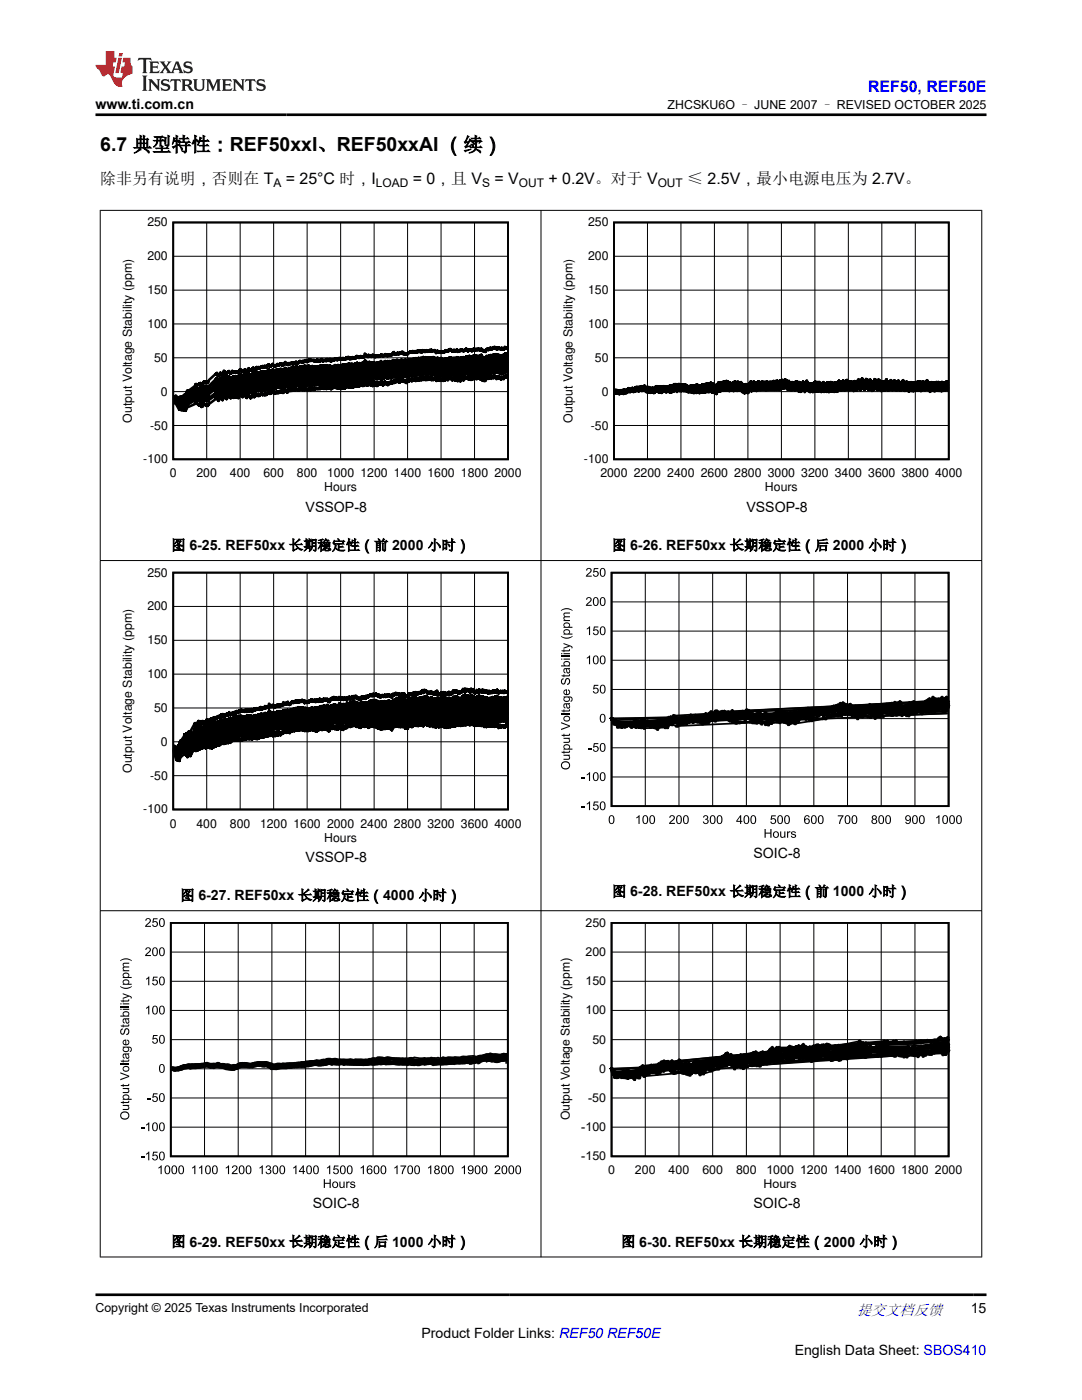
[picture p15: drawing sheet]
<svg xmlns="http://www.w3.org/2000/svg" width="216mm" height="279mm" viewBox="0 0 216 279" stroke-linecap="round" stroke-linejoin="round" font-family="sans-serif">
<defs><g id="words">
<text font-size="3.9" x="20" y="30.2">6.7 典型特性：REF50xxI、REF50xxAI （续）</text>
<text font-size="3.2" fill="#00f" x="173.2" y="18.3">REF50, REF50E</text>
<g font-size="3.2">
<text x="20" y="36.7">除非另有说明，否则在 T</text>
<text x="57" y="36.7">= 25°C 时，I</text>
<text x="82.4" y="36.7">= 0，且 V</text>
<text x="98.7" y="36.7">= V</text>
<text x="109.4" y="36.7">+ 0.2V。对于 V</text>
<text x="137.1" y="36.7">≤ 2.5V，最小电源电压为 2.7V。</text>
</g>
<text font-size="3" fill="#00f" x="171" y="262.4">提交文档反馈</text>
<g font-size="2.8">
<text x="19" y="21.7">www.ti.com.cn</text>
<text x="61" y="102.2">VSSOP-8</text>
<text x="148.9" y="102.2">VSSOP-8</text>
<text x="34.2" y="109.8">图 6-25. REF50xx 长期稳定性（前 2000 小时）</text>
<text x="122.1" y="109.8">图 6-26. REF50xx 长期稳定性（后 2000 小时）</text>
<text x="61" y="172.1">VSSOP-8</text>
<text x="150.3" y="171.3">SOIC-8</text>
<text x="36" y="179.7">图 6-27. REF50xx 长期稳定性（4000 小时）</text>
<text x="122.1" y="178.9">图 6-28. REF50xx 长期稳定性（前 1000 小时）</text>
<text x="62.4" y="241.2">SOIC-8</text>
<text x="150.3" y="241.2">SOIC-8</text>
<text x="34.2" y="248.8">图 6-29. REF50xx 长期稳定性（后 1000 小时）</text>
<text x="123.9" y="248.8">图 6-30. REF50xx 长期稳定性（2000 小时）</text>
<text x="193.7" y="262.1">15</text>
<text x="84.1" y="266.9">Product Folder Links: REF50 REF50E</text>
<text x="158.6" y="270.3">English Data Sheet: SBOS410</text>
</g>
<g font-size="2.5">
<text x="133.2" y="21.8">ZHCSKU6O – JUNE 2007 – REVISED OCTOBER 2025</text>
<text x="29.4" y="45.2">250</text>
<text x="117.4" y="45.2">250</text>
<text x="29.4" y="51.9">200</text>
<text x="117.4" y="51.9">200</text>
<text x="29.4" y="58.7">150</text>
<text x="117.4" y="58.7">150</text>
<text x="29.4" y="65.5">100</text>
<text x="117.4" y="65.5">100</text>
<text x="30.8" y="72.2">50</text>
<text x="118.7" y="72.2">50</text>
<text x="32.1" y="79">0</text>
<text x="120.1" y="79">0</text>
<text x="26.3" y="84.4" transform="rotate(-90 26.3 84.4)">Output Voltage Stability (ppm)</text>
<text x="29.9" y="85.7">-50</text>
<text x="114.3" y="84.4" transform="rotate(-90 114.3 84.4)">Output Voltage Stability (ppm)</text>
<text x="117.9" y="85.7">-50</text>
<text x="28.6" y="92.5">-100</text>
<text x="33.9" y="95.3">0</text>
<text x="39.2" y="95.3">200</text>
<text x="45.9" y="95.3">400</text>
<text x="52.6" y="95.3">600</text>
<text x="59.2" y="95.3">800</text>
<text x="65.3" y="95.3">1000</text>
<text x="71.9" y="95.3">1200</text>
<text x="78.6" y="95.3">1400</text>
<text x="85.3" y="95.3">1600</text>
<text x="92" y="95.3">1800 2000</text>
<text x="116.5" y="92.5">-100</text>
<text x="119.8" y="95.3">2000</text>
<text x="126.5" y="95.3">2200</text>
<text x="133.2" y="95.3">2400</text>
<text x="139.8" y="95.3">2600</text>
<text x="146.5" y="95.3">2800</text>
<text x="153.2" y="95.3">3000</text>
<text x="159.9" y="95.3">3200</text>
<text x="166.6" y="95.3">3400</text>
<text x="173.2" y="95.3">3600</text>
<text x="179.9" y="95.3">3800 4000</text>
<text x="64.7" y="98.1">Hours</text>
<text x="152.6" y="98.1">Hours</text>
<text x="29.4" y="115.1">250</text>
<text x="29.4" y="121.8">200</text>
<text x="29.4" y="128.6">150</text>
<text x="29.4" y="135.3">100</text>
<text x="30.8" y="142.1">50</text>
<text x="32.1" y="148.8">0</text>
<text x="26.3" y="154.3" transform="rotate(-90 26.3 154.3)">Output Voltage Stability (ppm)</text>
<text x="29.9" y="155.6">-50</text>
<text x="28.6" y="162.3">-100</text>
<text x="33.9" y="165.1">0</text>
<text x="39.2" y="165.1">400</text>
<text x="45.9" y="165.1">800</text>
<text x="51.9" y="165.1">1200</text>
<text x="58.6" y="165.1">1600</text>
<text x="64.7" y="167.9">Hours</text>
<text x="65.3" y="165.1">2000</text>
<text x="71.9" y="165.1">2400</text>
<text x="78.6" y="165.1">2800</text>
<text x="85.3" y="165.1">3200</text>
<text x="92" y="165.1">3600 4000</text>
<text x="113.7" y="223.6" transform="rotate(-90 113.7 223.6)">Output Voltage Stability (ppm)</text>
<text x="19" y="261.8">Copyright © 2025 Texas Instruments Incorporated</text>
</g>
<g font-size="2.4">
<text x="54.6" y="37.3">A</text>
<text x="75" y="37.3">LOAD</text>
<text x="96.2" y="37.3">S</text>
<text x="103.5" y="37.3">OUT</text>
<text x="131.2" y="37.3">OUT</text>
<text x="116.8" y="185">250</text>
<text x="116.8" y="190.8">200</text>
<text x="116.8" y="196.6">150</text>
<text x="116.8" y="202.4">100</text>
<text x="118.2" y="208.3">50</text>
<text x="119.6" y="214.1">0</text>
<text x="117.4" y="219.9">-50</text>
<text x="116" y="225.7">-100</text>
<text x="116" y="231.6">-150</text>
<text x="121.3" y="234.3">0</text>
<text x="126.7" y="234.3">200</text>
<text x="133.4" y="234.3">400</text>
<text x="140.1" y="234.3">600</text>
<text x="146.9" y="234.3">800</text>
<text x="152.4" y="237.1">Hours</text>
<text x="152.9" y="234.3">1000</text>
<text x="159.6" y="234.3">1200</text>
<text x="166.4" y="234.3">1400</text>
<text x="173.1" y="234.3">1600</text>
<text x="179.8" y="234.3">1800</text>
<text x="186.5" y="234.3">2000</text>
</g>
</g></defs>
<path d="M34.6 44.4h66.8v47.3h-66.8zM122.5 44.4h66.8v47.3h-66.8zM34.6 114.3h66.8v47.3h-66.8z" fill="none" stroke="#000" stroke-width=".36"/>
<g fill="none" stroke="#000" stroke-width=".2">
<path d="M19.9 42h176.1M20 41.9v209M34.6 57.9h66.8M34.6 51.1h66.8M41.2 44.4v47.3M47.9 44.4v47.3M54.6 44.4v47.3M61.3 44.4v47.3M68 44.4v47.3M74.7 44.4v47.3M81.3 44.4v47.3M88 44.4v47.3"/>
<path d="M94.7 44.4v47.3M107.9 41.9v209M122.5 57.9h66.8M122.5 51.1h66.8M129.2 44.4v47.3M135.9 44.4v47.3M142.6 44.4v47.3M149.2 44.4v47.3M155.9 44.4v47.3M162.6 44.4v47.3M169.3 44.4v47.3M176 44.4v47.3"/>
<path d="M182.6 44.4v47.3M195.9 41.9v209M34.6 78.2h66.8M34.6 71.4h66.8M34.6 64.7h66.8M122.5 78.2h66.8M122.5 71.4h66.8M122.5 64.7h66.8M34.6 84.9h66.8M122.5 84.9h66.8M19.9 111.9h176.1M41.2 114.3v47.3"/>
<path d="M47.9 114.3v47.3M54.6 114.3v47.3M61.3 114.3v47.3M68 114.3v47.3M74.7 114.3v47.3M81.3 114.3v47.3M88 114.3v47.3M94.7 114.3v47.3M128.8 114.3v46.6M135.5 114.3v46.6M142.2 114.3v46.6M148.9 114.3v46.6"/>
<path d="M155.7 114.3v46.6M162.4 114.3v46.6M169.1 114.3v46.6M175.8 114.3v46.6M182.6 114.3v46.6M34.6 134.5h66.8M34.6 127.8h66.8M34.6 121h66.8M122 137.6h67.3M122 131.8h67.3M122 125.9h67.3M122 120.1h67.3"/>
<path d="M179.3 140l.3-.2 .2 .2-.1 .3h-.3zM182.1 140l.3-.2 .2 .2-.1 .3h-.3zM184.4 139.9l.3-.2 .3 .2-.1 .3h-.3zM184.5 140l.3-.2 .3 .2-.2 .3h-.3zM184.6 140l.3-.2 .3 .2-.2 .3h-.3zM184.7 140l.3-.2 .2 .2-.1 .3h-.3zM184.9 139.8l.2-.2 .3 .2-.1 .3h-.3zM184.9 139.6l.3-.2 .2 .2-.1 .3h-.3zM185.2 139.8l.3-.2 .2 .2-.1 .3h-.3zM185.2 139.4l.3-.2 .2 .2-.1 .3h-.3zM185.5 139.5l.2-.2 .3 .2-.1 .3h-.3zM185.6 139.6l.2-.2 .3 .2-.1 .3h-.3z"/>
<path d="M185.7 139.5l.2-.2 .3 .2-.1 .3h-.3zM185.7 139.8l.3-.2 .3 .2-.1 .3h-.4zM185.7 139.5l.3-.2 .3 .2-.1 .3h-.4zM185.8 139.7l.3-.2 .3 .2-.2 .3h-.3zM185.9 139.1l.3-.2 .2 .2-.1 .3h-.3zM185.9 139.9l.3-.2 .3 .2-.1 .3h-.4zM186 139.4l.3-.2 .2 .2-.1 .3h-.3zM186.2 139.4l.2-.2 .3 .2-.1 .3h-.3zM186.4 139.7l.3-.1 .3 .1-.1 .4h-.4zM186.5 139.6l.2-.2 .3 .2-.1 .3h-.3zM186.9 139.5l.2-.2 .3 .2-.1 .3h-.3zM186.9 139.7l.3-.2 .3 .2-.1 .3h-.4z"/>
<path d="M187.1 139.4l.2-.2 .3 .2-.1 .3h-.3zM187.2 139.6l.3-.2 .3 .2-.1 .3h-.3zM187.4 139.7l.2-.2 .3 .2-.1 .3h-.3zM187.4 139.6l.3-.2 .3 .2-.1 .3h-.4zM187.6 139.4l.2-.2 .3 .2-.1 .3h-.3zM187.6 139.4l.3-.1 .3 .1-.2 .3h-.3zM187.7 139.1l.3-.2 .2 .2-.1 .3h-.3zM187.8 139.9l.3-.2 .3 .2-.1 .3h-.3zM187.9 139.6l.3-.2 .3 .2-.1 .3h-.4zM188.2 139.5l.3-.2 .2 .2-.1 .3h-.3zM188.3 139.5l.3-.2 .2 .2-.1 .3h-.3zM188.4 139.3l.3-.2 .2 .2-.1 .3h-.3z"/>
<path d="M188.5 139.8l.3-.2 .3 .2-.2 .3h-.3zM188.6 139.1l.3-.2 .3 .2-.2 .3h-.3zM188.7 139.5l.3-.2 .3 .2-.2 .3h-.3zM188.9 140l.3-.2 .3 .2-.1 .3h-.3zM34.6 154.8h66.8M34.6 148h66.8M34.6 141.3h66.8M121.8 143.3l.2-.2 .3 .2-.1 .3h-.3zM122 143.7l.3-.2 .3 .2-.2 .3h-.3zM122 155.1h67.3M122 149.2h67.3M122 143.4h67.3"/>
<path d="M122.1 144l.3-.2 .3 .2-.2 .3h-.3zM122.1 143.9l.3-.2 .3 .2-.2 .3h-.3zM122.2 144l.2-.2 .3 .2-.1 .3h-.3zM122.2 144.1l.3-.2 .2 .2-.1 .3h-.3zM122.2 144.4l.3-.2 .2 .2-.1 .3h-.3zM122.2 143.9l.3-.2 .2 .2-.1 .3h-.3zM122.3 144l.2-.2 .3 .2-.1 .3h-.3zM122.3 143.7l.3-.2 .2 .2-.1 .3h-.3zM122.3 143.8l.3-.2 .3 .2-.1 .3h-.4zM122.4 144.1l.3-.2 .3 .2-.1 .3h-.3zM122.5 144.4l.2-.2 .3 .2-.1 .3h-.3zM122.5 144.2l.3-.2 .2 .2-.1 .3h-.3z"/>
<path d="M122.5 144.4l.3-.2 .2 .2-.1 .3h-.3zM122.6 144.2l.3-.2 .3 .2-.2 .3h-.3zM122.7 144.3l.2-.2 .3 .2-.1 .3h-.3zM122.7 143.8l.2-.2 .3 .2-.1 .3h-.3zM122.7 144.1l.2-.2 .3 .2-.1 .3h-.3zM122.7 144.3l.3-.2 .3 .2-.1 .3h-.3zM122.8 144.3l.3-.2 .2 .2-.1 .3h-.3zM122.8 144.5l.3-.2 .2 .2-.1 .3h-.3zM122.9 144.4l.3-.2 .2 .2-.1 .4h-.3zM122.9 144.6l.3-.2 .3 .2-.1 .3h-.3zM123 145l.2-.2 .3 .2-.1 .3h-.3zM123 144.8l.2-.2 .3 .2-.1 .3h-.3z"/>
<path d="M123.2 144.6l.2-.1 .3 .1-.1 .4h-.3zM123.2 144.9l.3-.2 .3 .2-.2 .3h-.3zM123.4 144.7l.3-.2 .2 .2-.1 .3h-.3zM123.4 144.7l.3-.2 .3 .2-.2 .3h-.3zM123.4 144.4l.3-.2 .3 .2-.2 .4h-.3zM123.4 145l.3-.2 .3 .2-.2 .3h-.3zM123.4 144.6l.3-.2 .3 .2-.1 .3h-.3zM123.5 144.7l.3-.2 .2 .2-.1 .3h-.3zM123.5 144.5l.3-.1 .3 .1-.2 .3h-.3zM123.5 144.8l.3-.2 .3 .2-.2 .3h-.3zM123.6 144.6l.3-.2 .2 .2-.1 .3h-.3zM123.6 144.8l.3-.2 .3 .2-.2 .3h-.3z"/>
<path d="M123.7 144.9l.3-.2 .2 .2-.1 .3h-.3zM123.7 144.7l.3-.2 .2 .2-.1 .3h-.3zM123.7 144.4l.3-.2 .2 .2-.1 .3h-.3zM123.7 144.5l.3-.2 .2 .2-.1 .3h-.3zM123.7 144.7l.3-.2 .3 .2-.2 .3h-.3zM123.8 144.7l.2-.2 .3 .2-.1 .3h-.3zM123.8 144.3l.2-.2 .3 .2-.1 .3h-.3zM123.8 145.1l.3-.2 .3 .2-.2 .3h-.3zM123.9 144.9l.2-.2 .3 .2-.1 .3h-.3zM123.9 144.6l.2-.2 .3 .2-.1 .3h-.3zM123.9 144.8l.2-.2 .3 .2-.1 .3h-.3zM123.9 144.2l.3-.2 .3 .2-.2 .3h-.3z"/>
<path d="M124 144.6l.2-.2 .3 .2-.1 .3h-.3zM124 144.9l.3-.2 .2 .2-.1 .3h-.3zM124 144.6l.3-.2 .2 .2-.1 .3h-.3zM124 144.8l.3-.2 .3 .2-.2 .4h-.3zM124.1 144.8l.3-.2 .2 .2-.1 .3h-.3zM124.1 144.9l.3-.2 .3 .2-.1 .3h-.4zM124.1 144.7l.3-.2 .3 .2-.1 .3h-.4zM124.1 144.3l.3-.2 .3 .2-.1 .3h-.4zM124.2 144.9l.2-.2 .3 .2-.1 .3h-.3zM124.2 144.8l.2-.2 .3 .2-.1 .3h-.3zM124.2 144.6l.2-.2 .3 .2-.1 .3h-.3zM124.2 144.8l.3-.2 .2 .2-.1 .3h-.3z"/>
<path d="M124.2 144.5l.3-.2 .3 .2-.1 .3h-.4zM124.2 144.9l.3-.2 .3 .2-.1 .3h-.4zM124.3 144.7l.2-.2 .3 .2-.1 .3h-.3zM124.3 144.6l.2-.2 .3 .2-.1 .3h-.3zM124.3 144.2l.3-.1 .3 .1-.1 .4h-.4zM124.4 145l.2-.2 .3 .2-.1 .3h-.3zM124.4 144.7l.3-.2 .2 .2-.1 .3h-.3zM124.4 144.6l.3-.2 .2 .2-.1 .3h-.3zM124.4 144.9l.3-.2 .3 .2-.1 .3h-.4zM124.4 144.7l.3-.2 .3 .2-.1 .3h-.4zM124.5 144.6l.2-.2 .3 .2-.1 .3h-.3zM124.5 144.7l.3-.2 .2 .2-.1 .3h-.3z"/>
<path d="M124.5 145l.3-.2 .2 .2-.1 .3h-.3zM124.5 144.2l.3-.1 .3 .1-.1 .4h-.4zM124.5 144.6l.3-.2 .3 .2-.1 .3h-.4zM124.6 144.4l.2-.2 .3 .2-.1 .3h-.3zM124.6 144.9l.3-.2 .2 .2-.1 .3h-.3zM124.7 144.6l.2-.2 .3 .2-.1 .3h-.3zM124.7 144.4l.3-.2 .2 .2-.1 .3h-.3zM124.7 144.6l.3-.2 .3 .2-.1 .3h-.4zM124.7 144.5l.3-.2 .3 .2-.1 .3h-.4zM124.8 144.8l.2-.2 .3 .2-.1 .3h-.3zM124.8 144.5l.2-.2 .3 .2-.1 .3h-.3zM124.8 144.8l.3-.2 .2 .2-.1 .3h-.3z"/>
<path d="M124.8 144.7l.3-.2 .3 .2-.1 .3h-.4zM124.9 144.4l.2-.2 .3 .2-.1 .3h-.3zM124.9 144.1l.3-.2 .2 .2-.1 .3h-.3zM124.9 144.5l.3-.1 .3 .1-.1 .3h-.4zM125 144.7l.3-.2 .2 .2-.1 .3h-.3zM125.1 144.6l.2-.2 .3 .2-.1 .3h-.3zM125.1 144.5l.3-.2 .3 .2-.1 .3h-.4zM125.2 144.6l.3-.2 .3 .2-.1 .3h-.4zM125.2 144.7l.3-.2 .3 .2-.1 .3h-.4zM125.3 144.4l.3-.2 .2 .2-.1 .3h-.3zM125.3 144.7l.3-.2 .3 .2-.1 .3h-.4zM125.4 144.5l.2-.2 .3 .2-.1 .3h-.3z"/>
<path d="M125.5 144.7l.3-.2 .2 .2-.1 .3h-.3zM125.5 144.1l.3-.2 .2 .2-.1 .3h-.3zM125.5 144.5l.3-.2 .2 .2-.1 .3h-.3zM125.6 144.6l.2-.2 .3 .2-.1 .3h-.3zM125.6 144.7l.2-.2 .3 .2-.1 .3h-.3zM125.6 144.7l.3-.2 .3 .2-.1 .3h-.4zM125.6 144.9l.3-.2 .3 .2-.1 .3h-.4zM125.7 144.6l.3-.2 .2 .2-.1 .3h-.3zM125.7 144.7l.3-.2 .3 .2-.1 .3h-.4zM125.8 145.1l.2-.2 .3 .2-.1 .3h-.3zM125.8 144.4l.2-.2 .3 .2-.1 .3h-.3zM125.8 144.5l.3-.2 .3 .2-.1 .3h-.4z"/>
<path d="M125.9 144.4l.2-.2 .3 .2-.1 .3h-.3zM125.9 144.7l.3-.2 .2 .2-.1 .3h-.3zM125.9 144.5l.3-.2 .2 .2-.1 .3h-.3zM125.9 144.8l.3-.2 .2 .2-.1 .3h-.3zM125.9 144.4l.3-.2 .2 .2-.1 .3h-.3zM126 144.4l.2-.2 .3 .2-.1 .3h-.3zM126 144.8l.3-.2 .2 .2-.1 .3h-.3zM126 144.2l.3-.2 .2 .2-.1 .3h-.3zM126.1 144.7l.2-.2 .3 .2-.1 .3h-.3zM126.1 144.3l.2-.2 .3 .2-.1 .3h-.3zM126.1 144.6l.3-.2 .2 .2-.1 .3h-.3zM126.2 144.4l.2-.2 .3 .2-.1 .3h-.3z"/>
<path d="M126.2 144.8l.3-.2 .2 .2-.1 .3h-.3zM126.2 144.2l.3-.2 .3 .2-.1 .3h-.3zM126.3 144.3l.3-.2 .2 .2-.1 .3h-.3zM126.3 144.8l.3-.2 .3 .2-.1 .3h-.3zM126.3 144.3l.3-.2 .3 .2-.1 .3h-.3zM126.4 144.9l.2-.1 .3 .1-.1 .3h-.3zM126.4 143.8l.2-.2 .3 .2-.1 .3h-.3zM126.5 144.7l.2-.2 .3 .2-.1 .3h-.3zM126.5 144.3l.3-.2 .3 .2-.2 .3h-.3zM126.5 144.7l.3-.2 .3 .2-.2 .3h-.3zM126.5 144.4l.3-.2 .3 .2-.2 .3h-.3zM126.5 144.2l.3-.2 .3 .2-.2 .3h-.3z"/>
<path d="M126.5 144l.3-.2 .3 .2-.1 .3h-.3zM126.5 144.1l.3-.2 .3 .2-.1 .3h-.3zM126.5 144.4l.3-.2 .3 .2-.1 .3h-.3zM126.6 144.1l.2-.2 .3 .2-.1 .3h-.3zM126.6 144.2l.3-.2 .3 .2-.2 .3h-.3zM126.6 144.5l.3-.2 .3 .2-.2 .3h-.3zM126.7 145.1l.2-.2 .3 .2-.1 .3h-.3zM126.7 144.6l.2-.1 .3 .1-.1 .4h-.3zM126.7 143.8l.2-.2 .3 .2-.1 .3h-.3zM126.7 144.8l.3-.2 .3 .2-.1 .3h-.3zM126.8 143.8l.2-.2 .3 .2-.1 .3h-.3zM126.8 144.9l.3-.2 .3 .2-.2 .3h-.3z"/>
<path d="M126.9 144.9l.3-.2 .2 .2-.1 .3h-.3zM126.9 144.2l.3-.2 .2 .2-.1 .3h-.3zM126.9 144.4l.3-.2 .3 .2-.1 .3h-.3zM126.9 144.5l.3-.2 .3 .2-.1 .3h-.3zM126.9 144l.3-.2 .3 .2-.1 .3h-.3zM126.9 144.6l.3-.2 .3 .2-.1 .3h-.3zM127.1 144.6l.3-.2 .2 .2-.1 .3h-.3zM127.1 143.8l.3-.1 .2 .1-.1 .4h-.3zM127.1 144.8l.3-.2 .3 .2-.2 .3h-.3zM127.1 143.9l.3-.2 .3 .2-.2 .3h-.3zM127.2 144.5l.2-.2 .3 .2-.1 .3h-.3zM127.2 145.1l.3-.2 .3 .2-.2 .3h-.3z"/>
<path d="M127.3 144l.2-.2 .3 .2-.1 .3h-.3zM127.3 144.7l.3-.2 .2 .2-.1 .3h-.3zM127.3 144.5l.3-.2 .2 .2-.1 .3h-.3zM127.3 144.6l.3-.2 .2 .2-.1 .3h-.3zM127.3 144.3l.3-.2 .3 .2-.2 .3h-.3zM127.3 144.4l.3-.2 .3 .2-.2 .3h-.3zM127.3 144.2l.3-.1 .3 .1-.2 .4h-.3zM127.4 144.7l.3-.2 .3 .2-.2 .3h-.3zM127.4 144.6l.3-.2 .3 .2-.1 .3h-.3zM127.4 144.5l.3-.1 .3 .1-.1 .3h-.3zM127.4 144.4l.3-.2 .3 .2-.1 .3h-.3zM127.4 143.9l.3-.2 .3 .2-.1 .3h-.3z"/>
<path d="M127.5 144.5l.3-.2 .2 .2-.1 .3h-.3zM127.6 144.5l.2-.2 .3 .2-.1 .3h-.3zM127.6 143.8l.2-.2 .3 .2-.1 .3h-.3zM127.6 144.2l.3-.2 .3 .2-.2 .3h-.3zM127.7 144.4l.2-.2 .3 .2-.1 .3h-.3zM127.7 144.6l.2-.2 .3 .2-.1 .3h-.3zM127.7 143.8l.3-.2 .2 .2-.1 .3h-.3zM127.7 145.1l.3-.2 .3 .2-.1 .3h-.4zM127.7 144.6l.3-.2 .3 .2-.1 .3h-.4zM127.7 144.6l.3-.1 .3 .1-.1 .4h-.4zM127.8 144.3l.3-.2 .3 .2-.1 .3h-.4zM127.8 144.5l.3-.2 .3 .2-.1 .3h-.4z"/>
<path d="M127.9 144l.2-.2 .3 .2-.1 .4h-.3zM127.9 144.5l.2-.2 .3 .2-.1 .3h-.3zM127.9 143.8l.2-.2 .3 .2-.1 .3h-.3zM127.9 144.8l.3-.2 .3 .2-.1 .3h-.4zM127.9 144.1l.3-.2 .3 .2-.1 .3h-.4zM128 144.4l.3-.2 .2 .2-.1 .4h-.3zM128 143.7l.3-.2 .2 .2-.1 .3h-.3zM128 143.8l.3-.2 .2 .2-.1 .3h-.3zM128 144.5l.3-.2 .3 .2-.1 .3h-.4zM128 144.3l.3-.2 .3 .2-.1 .3h-.4zM128.1 145.1l.3-.2 .3 .2-.1 .3h-.4zM128.2 143.8l.2-.2 .3 .2-.1 .3h-.3z"/>
<path d="M128.2 144.4l.3-.2 .2 .2-.1 .3h-.3zM128.2 144.7l.3-.2 .2 .2-.1 .3h-.3zM128.2 143.8l.3-.2 .2 .2-.1 .3h-.3zM128.2 144.2l.3-.2 .3 .2-.1 .3h-.4zM128.3 145.2l.3-.1 .2 .1-.1 .4h-.3zM128.4 144.3l.2-.2 .3 .2-.1 .3h-.3zM128.4 144.2l.2-.2 .3 .2-.1 .3h-.3zM128.4 144.7l.2-.2 .3 .2-.1 .3h-.3zM128.4 144.7l.3-.2 .3 .2-.1 .3h-.4zM128.4 143.8l.3-.2 .3 .2-.1 .3h-.4zM128.5 144l.2-.2 .3 .2-.1 .4h-.3zM128.5 144.6l.3-.1 .2 .1-.1 .4h-.3z"/>
<path d="M128.5 144.2l.3-.1 .2 .1-.1 .4h-.3zM128.6 143.9l.2-.1 .3 .1-.1 .3h-.3zM128.6 144.3l.3-.2 .3 .2-.1 .3h-.4zM128.7 144.4l.2-.2 .3 .2-.1 .3h-.3zM128.7 144.8l.3-.2 .2 .2-.1 .3h-.3zM128.8 144.1l.3-.2 .3 .2-.1 .3h-.4zM128.8 143.9l.3-.2 .3 .2-.1 .3h-.4zM128.8 144.3l.3-.2 .3 .2-.1 .3h-.4zM128.9 144.8l.2-.2 .3 .2-.1 .3h-.3zM128.9 144.1l.3-.2 .3 .2-.1 .3h-.4zM129 144.2l.2-.2 .3 .2-.1 .3h-.3zM129 143.8l.3-.2 .2 .2-.1 .3h-.3z"/>
<path d="M129.1 144.2l.2-.2 .3 .2-.1 .3h-.3zM129.1 144.7l.3-.2 .3 .2-.1 .3h-.4zM129.1 144.4l.3-.2 .3 .2-.1 .3h-.4zM129.2 144.6l.2-.2 .3 .2-.1 .3h-.3zM129.2 144.2l.2-.2 .3 .2-.1 .3h-.3zM129.2 144.1l.3-.2 .2 .2-.1 .3h-.3zM129.3 144.2l.3-.2 .2 .2-.1 .3h-.3zM129.3 144.7l.3-.2 .3 .2-.1 .3h-.4zM129.4 144.6l.2-.2 .3 .2-.1 .3h-.3zM129.4 144l.2-.2 .3 .2-.1 .3h-.3zM129.4 144.7l.2-.2 .3 .2-.1 .3h-.3zM129.4 144.7l.3-.2 .3 .2-.1 .3h-.4z"/>
<path d="M129.5 145.1l.3-.2 .2 .2-.1 .3h-.3zM129.5 144.7l.3-.2 .2 .2-.1 .3h-.3zM129.5 144.5l.3-.2 .3 .2-.1 .3h-.4zM129.6 144.6l.3-.2 .2 .2-.1 .3h-.3zM129.6 144.6l.3-.2 .3 .2-.1 .3h-.3zM129.7 144l.2-.2 .3 .2-.1 .3h-.3zM129.7 144.4l.3-.2 .2 .2-.1 .3h-.3zM129.7 145l.3-.2 .3 .2-.1 .3h-.4zM130 144.7l.3-.2 .2 .2-.1 .3h-.3zM130 144.5l.3-.2 .3 .2-.1 .3h-.3zM130 144.3l.3-.2 .3 .2-.1 .3h-.3zM130.1 144.1l.2-.2 .3 .2-.1 .3h-.3z"/>
<path d="M130.1 144l.3-.2 .2 .2-.1 .3h-.3zM130.1 144.2l.3-.2 .2 .2-.1 .3h-.3zM130.2 144.9l.2-.2 .3 .2-.1 .3h-.3zM130.2 144.1l.3-.2 .3 .2-.1 .3h-.3zM130.3 144.3l.2-.2 .3 .2-.1 .3h-.3zM130.3 144.8l.3-.2 .3 .2-.2 .3h-.3zM130.3 144l.3-.2 .3 .2-.2 .4h-.3zM130.3 145.1l.3-.2 .3 .2-.2 .3h-.3zM130.3 144.4l.3-.2 .3 .2-.1 .3h-.3zM130.3 144.6l.3-.2 .3 .2-.1 .3h-.3zM130.4 144.7l.3-.2 .3 .2-.1 .3h-.4zM130.4 144.5l.3-.2 .3 .2-.1 .3h-.4z"/>
<path d="M130.5 144.5l.3-.2 .2 .2-.1 .3h-.3zM130.5 144.4l.3-.2 .2 .2-.1 .3h-.3zM130.5 145.1l.3-.2 .2 .2-.1 .3h-.3zM130.5 145.1l.3-.2 .3 .2-.1 .3h-.4zM130.5 144.4l.3-.2 .3 .2-.1 .3h-.4zM130.6 144.8l.3-.2 .2 .2-.1 .3h-.3zM130.6 145.1l.3-.2 .3 .2-.1 .3h-.3zM130.6 145.2l.3-.2 .3 .2-.1 .3h-.3zM130.7 144.3l.3-.2 .2 .2-.1 .3h-.3zM130.8 144.6l.2-.2 .3 .2-.1 .3h-.3zM130.8 144.4l.2-.2 .3 .2-.1 .3h-.3zM130.8 145l.2-.2 .3 .2-.1 .3h-.3z"/>
<path d="M130.8 144.1l.2-.2 .3 .2-.1 .3h-.3zM130.8 144.2l.3-.2 .2 .2-.1 .3h-.3zM130.8 144.1l.3-.2 .2 .2-.1 .3h-.3zM130.9 144.9l.2-.2 .3 .2-.1 .3h-.3zM130.9 144.5l.3-.2 .3 .2-.2 .3h-.3zM130.9 144.9l.3-.2 .3 .2-.2 .3h-.3zM131 145.5l.2-.2 .3 .2-.1 .3h-.3zM131 144.7l.3-.2 .3 .2-.1 .3h-.3zM131.1 144.2l.2-.2 .3 .2-.1 .3h-.3zM131.2 144.6l.3-.2 .2 .2-.1 .3h-.3zM131.2 144.7l.3-.2 .2 .2-.1 .3h-.3zM131.2 145l.3-.2 .3 .2-.1 .3h-.3z"/>
<path d="M131.5 144.7l.2-.2 .3 .2-.1 .3h-.3zM131.6 144.6l.2-.2 .3 .2-.1 .3h-.3zM131.6 144l.3-.2 .2 .2-.1 .3h-.3zM131.8 144.8l.2-.2 .3 .2-.1 .3h-.3zM131.8 144.3l.2-.2 .3 .2-.1 .3h-.3zM131.8 144.4l.2-.2 .3 .2-.1 .3h-.3zM131.9 143.8l.3-.2 .2 .2-.1 .3h-.3zM131.9 144.6l.3-.2 .2 .2-.1 .3h-.3zM132 144l.3-.2 .2 .2-.1 .3h-.3zM132 144.5l.3-.2 .3 .2-.2 .3h-.3zM132.1 144.7l.3-.2 .3 .2-.1 .3h-.4zM132.1 143.9l.3-.2 .3 .2-.1 .3h-.4z"/>
<path d="M132.2 144.8l.2-.2 .3 .2-.1 .3h-.3zM132.2 144.2l.3-.2 .2 .2-.1 .3h-.3zM132.3 143.8l.3-.2 .2 .2-.1 .3h-.3zM132.4 144.5l.3-.2 .2 .2-.1 .3h-.3zM132.4 144.8l.3-.2 .3 .2-.1 .3h-.4zM132.4 144.5l.3-.2 .3 .2-.1 .3h-.4zM132.5 143.9l.2-.2 .3 .2-.1 .3h-.3zM132.5 144.2l.3-.2 .2 .2-.1 .3h-.3zM132.5 145.1l.3-.2 .2 .2-.1 .3h-.3zM132.6 143.9l.2-.2 .3 .2-.1 .3h-.3zM132.6 144.7l.3-.2 .2 .2-.1 .3h-.3zM132.6 143.6l.3-.2 .2 .2-.1 .3h-.3z"/>
<path d="M132.6 144.4l.3-.2 .3 .2-.1 .2h-.4zM132.7 144.2l.2-.2 .3 .2-.1 .3h-.3zM132.7 144.9l.3-.2 .2 .2-.1 .3h-.3zM132.7 143.5l.3-.2 .2 .2-.1 .3h-.3zM132.7 144.1l.3-.2 .2 .2-.1 .3h-.3zM132.7 144.3l.3-.2 .3 .2-.1 .3h-.4zM132.7 144.5l.3-.2 .3 .2-.1 .3h-.4zM132.7 144.2l.3-.2 .3 .2-.1 .3h-.4zM132.8 144.1l.2-.2 .3 .2-.1 .3h-.3zM132.8 143.6l.3-.2 .2 .2-.1 .3h-.3zM132.8 143.3l.3-.2 .3 .2-.1 .3h-.4zM132.8 143.7l.3-.2 .3 .2-.1 .3h-.4z"/>
<path d="M132.9 143.5l.2-.1 .3 .1-.1 .3h-.3zM132.9 143.6l.3-.2 .3 .2-.1 .3h-.4zM132.9 145.1l.3-.2 .3 .2-.1 .3h-.4zM132.9 144l.3-.2 .3 .2-.1 .3h-.4zM133 144.6l.2-.2 .3 .2-.1 .3h-.3zM133 143.4l.3-.2 .2 .2-.1 .3h-.3zM133 143.4l.3-.2 .3 .2-.1 .3h-.4zM133.1 143.6l.2-.2 .3 .2-.1 .3h-.3zM133.1 143.9l.3-.2 .2 .2-.1 .3h-.3zM133.2 144.3l.2-.2 .3 .2-.1 .3h-.3zM133.2 143.1l.2-.2 .3 .2-.1 .3h-.3zM133.2 143.7l.2-.2 .3 .2-.1 .3h-.3z"/>
<path d="M133.2 144.2l.3-.2 .2 .2-.1 .3h-.3zM133.3 143.7l.2-.2 .3 .2-.1 .3h-.3zM133.3 143.5l.3-.2 .2 .2-.1 .3h-.3zM133.3 143.2l.3-.2 .3 .2-.1 .3h-.4zM133.4 143.8l.2-.2 .3 .2-.1 .3h-.3zM133.4 144l.3-.2 .2 .2-.1 .3h-.3zM133.4 143.7l.3-.2 .2 .2-.1 .3h-.3zM133.5 144.5l.3-.2 .2 .2-.1 .3h-.3zM133.5 143.3l.3-.2 .2 .2-.1 .3h-.3zM133.5 143.9l.3-.2 .2 .2-.1 .3h-.3zM133.5 143.3l.3-.2 .3 .2-.1 .3h-.4zM133.6 143l.2-.2 .3 .2-.1 .3h-.3z"/>
<path d="M133.6 143.2l.2-.2 .3 .2-.1 .3h-.3zM133.6 143.7l.2-.2 .3 .2-.1 .3h-.3zM133.6 144.3l.3-.2 .2 .2-.1 .3h-.3zM133.6 144.4l.3-.2 .3 .2-.1 .3h-.4zM133.7 143.9l.2-.2 .3 .2-.1 .3h-.3zM133.7 143.3l.3-.2 .2 .2-.1 .3h-.3zM133.7 143.5l.3-.2 .3 .2-.1 .3h-.4zM133.8 143.3l.2-.2 .3 .2-.1 .3h-.3zM133.8 143.8l.3-.2 .2 .2-.1 .3h-.3zM133.8 144l.3-.2 .2 .2-.1 .3h-.3zM133.8 143.8l.3-.2 .3 .2-.1 .3h-.3zM133.8 143.2l.3-.2 .3 .2-.1 .3h-.3z"/>
<path d="M133.9 144.5l.2-.1 .3 .1-.1 .3h-.3zM133.9 143.4l.2-.2 .3 .2-.1 .3h-.3zM133.9 143.6l.2-.2 .3 .2-.1 .3h-.3zM134 144l.2-.2 .3 .2-.1 .3h-.3zM134 143.1l.3-.2 .2 .2-.1 .3h-.3zM134 143.7l.3-.2 .2 .2-.1 .3h-.3zM134 144.2l.3-.2 .3 .2-.1 .3h-.4zM134.1 143.9l.2-.2 .3 .2-.1 .3h-.3zM134.1 142.8l.3-.2 .3 .2-.2 .3h-.3zM134.2 142.9l.2-.2 .3 .2-.1 .3h-.3zM134.2 143.5l.2-.2 .3 .2-.1 .3h-.3zM134.2 143.9l.3-.2 .2 .2-.1 .3h-.3z"/>
<path d="M134.2 144l.3-.2 .2 .2-.1 .3h-.3zM134.2 143.4l.3-.2 .3 .2-.1 .3h-.3zM134.3 143.8l.2-.2 .3 .2-.1 .3h-.3zM134.3 143.9l.3-.1 .2 .1-.1 .3h-.3zM134.4 142.8l.3-.2 .2 .2-.1 .3h-.3zM134.4 143.9l.3-.2 .2 .2-.1 .3h-.3zM134.4 143.8l.3-.2 .3 .2-.1 .3h-.3zM134.5 143.1l.2-.2 .3 .2-.1 .3h-.3zM134.5 143.5l.3-.2 .3 .2-.2 .3h-.3zM134.5 143.3l.3-.2 .3 .2-.2 .3h-.3zM134.5 143l.3-.2 .3 .2-.1 .3h-.3zM134.6 144l.2-.2 .3 .2-.1 .4h-.3z"/>
<path d="M134.6 143.9l.2-.2 .3 .2-.1 .3h-.3zM134.7 144l.2-.2 .3 .2-.1 .4h-.3zM134.7 143.4l.2-.2 .3 .2-.1 .3h-.3zM134.7 143.5l.2-.2 .3 .2-.1 .3h-.3zM134.7 144.8l.2-.2 .3 .2-.1 .3h-.3zM134.7 143.3l.2-.2 .3 .2-.1 .3h-.3zM134.8 144l.2-.2 .3 .2-.1 .3h-.3zM134.8 143.3l.3-.2 .3 .2-.1 .3h-.3zM134.9 144.8l.3-.2 .3 .2-.1 .3h-.3zM134.9 143.6l.3-.2 .3 .2-.1 .3h-.3zM135 143.3l.3-.2 .2 .2-.1 .3h-.3zM135 143.9l.3-.2 .3 .2-.1 .3h-.3z"/>
<path d="M135.1 144.1l.3-.2 .2 .2-.1 .3h-.3zM135.1 144.5l.3-.2 .2 .2-.1 .3h-.3zM135.1 144.3l.3-.2 .3 .2-.2 .3h-.3zM135.1 143.8l.3-.2 .3 .2-.2 .3h-.3zM135.1 143.5l.3-.2 .3 .2-.2 .3h-.3zM135.2 144.1l.3-.2 .3 .2-.2 .3h-.3zM135.3 144l.3-.2 .2 .2-.1 .3h-.3zM135.3 143.5l.3-.2 .2 .2-.1 .3h-.3zM135.3 143.8l.3-.2 .3 .2-.2 .3h-.3zM135.3 144l.3-.2 .3 .2-.2 .3h-.3zM135.4 144.3l.2-.2 .3 .2-.1 .3h-.3zM135.4 143.3l.3-.2 .2 .2-.1 .3h-.3z"/>
<path d="M135.4 144.5l.3-.2 .2 .2-.1 .3h-.3zM135.4 144.3l.3-.2 .3 .2-.2 .3h-.3zM135.5 143.5l.3-.2 .2 .2-.1 .3h-.3zM135.6 144.2l.2-.2 .3 .2-.1 .3h-.3zM135.6 144l.3-.2 .2 .2-.1 .3h-.3zM135.6 143.6l.3-.2 .2 .2-.1 .3h-.3zM135.6 143.4l.3-.2 .2 .2-.1 .3h-.3zM135.7 144l.2-.2 .3 .2-.1 .3h-.3zM135.7 143.5l.2-.2 .3 .2-.1 .3h-.3zM135.7 144.3l.3-.2 .2 .2-.1 .3h-.3zM135.7 143.7l.3-.2 .2 .2-.1 .3h-.3zM135.7 143.8l.3-.2 .3 .2-.1 .3h-.4z"/>
<path d="M135.7 143.9l.3-.2 .3 .2-.1 .3h-.4zM135.8 143.8l.2-.2 .3 .2-.1 .3h-.3zM135.8 143.4l.3-.2 .2 .2-.1 .3h-.3zM135.8 143.8l.3-.2 .2 .2-.1 .3h-.3zM135.8 144.3l.3-.2 .2 .2-.1 .3h-.3zM135.8 143.3l.3-.2 .2 .2-.1 .3h-.3zM135.8 143.2l.3-.2 .2 .2-.1 .3h-.3zM135.8 144.2l.3-.2 .2 .2-.1 .3h-.3zM135.9 143.7l.3-.2 .2 .2-.1 .3h-.3zM135.9 144.2l.3-.2 .2 .2-.1 .3h-.3zM135.9 143.4l.3-.2 .2 .2-.1 .3h-.3zM136 143.1l.3-.2 .2 .2-.1 .3h-.3z"/>
<path d="M136 143.2l.3-.2 .2 .2-.1 .3h-.3zM136.1 143.6l.2-.2 .3 .2-.1 .3h-.3zM136.1 144l.2-.2 .3 .2-.1 .3h-.3zM136.1 143.9l.3-.2 .2 .2-.1 .3h-.3zM136.1 143.9l.3-.2 .3 .2-.1 .3h-.4zM136.2 143.6l.3-.2 .2 .2-.1 .3h-.3zM136.2 143.3l.3-.2 .2 .2-.1 .3h-.3zM136.3 143.6l.2-.2 .3 .2-.1 .3h-.3zM136.3 144.4l.3-.2 .2 .2-.1 .3h-.3zM136.4 143.2l.3-.2 .2 .2-.1 .3h-.3zM136.4 142.9l.3-.2 .2 .2-.1 .3h-.3zM136.4 143.8l.3-.2 .3 .2-.1 .3h-.4z"/>
<path d="M136.4 143.6l.3-.2 .3 .2-.1 .3h-.4zM136.5 143.1l.2-.2 .3 .2-.1 .3h-.3zM136.5 144.1l.3-.2 .3 .2-.1 .3h-.4zM136.5 143.6l.3-.2 .3 .2-.1 .3h-.4zM136.6 143.9l.3-.2 .2 .2-.1 .3h-.3zM136.6 143.7l.3-.2 .3 .2-.1 .3h-.4zM136.7 143.6l.2-.2 .3 .2-.1 .3h-.3zM136.7 144l.3-.2 .2 .2-.1 .3h-.3zM136.8 143.9l.2-.2 .3 .2-.1 .3h-.3zM136.8 144.3l.2-.2 .3 .2-.1 .3h-.3zM136.8 143.2l.3-.2 .2 .2-.1 .3h-.3zM136.8 143l.3-.2 .2 .2-.1 .3h-.3z"/>
<path d="M136.8 143.4l.3-.2 .3 .2-.1 .3h-.4zM136.8 143.3l.3-.2 .3 .2-.1 .3h-.4zM136.9 143.2l.2-.2 .3 .2-.1 .3h-.3zM136.9 143.4l.3-.2 .2 .2-.1 .3h-.3zM137 143.8l.2-.2 .3 .2-.1 .3h-.3zM137 143.1l.2-.1 .3 .1-.1 .3h-.3zM137 144l.3-.2 .2 .2-.1 .3h-.3zM137 143.3l.3-.2 .3 .2-.1 .3h-.4zM137.1 143.1l.2-.2 .3 .2-.1 .3h-.3zM137.1 143.4l.3-.2 .2 .2-.1 .3h-.3zM137.1 143.6l.3-.2 .2 .2-.1 .3h-.3zM137.1 143.7l.3-.2 .2 .2-.1 .3h-.3z"/>
<path d="M137.2 144.1l.2-.2 .3 .2-.1 .3h-.3zM137.2 143.9l.2-.2 .3 .2-.1 .3h-.3zM137.2 143.9l.3-.2 .2 .2-.1 .3h-.3zM137.2 143.7l.3-.2 .2 .2-.1 .3h-.3zM137.3 143.5l.2-.2 .3 .2-.1 .3h-.3zM137.3 143.1l.3-.2 .2 .2-.1 .3h-.3zM137.3 143.2l.3-.2 .3 .2-.1 .3h-.4zM137.4 144l.3-.2 .3 .2-.1 .3h-.4zM137.5 143.4l.3-.2 .2 .2-.1 .3h-.3zM137.5 143.3l.3-.2 .3 .2-.1 .3h-.4zM137.6 142.6l.2-.2 .3 .2-.1 .3h-.3zM137.6 143.1l.3-.2 .2 .2-.1 .3h-.3z"/>
<path d="M137.7 143.7l.2-.2 .3 .2-.1 .3h-.3zM137.7 143.2l.3-.2 .2 .2-.1 .3h-.3zM137.8 143.1l.2-.2 .3 .2-.1 .3h-.3zM137.8 143.8l.3-.2 .3 .2-.1 .3h-.3zM137.8 143.3l.3-.2 .3 .2-.1 .3h-.3zM137.9 143.1l.2-.2 .3 .2-.1 .3h-.3zM138 143l.2-.1 .3 .1-.1 .4h-.3zM138 144l.2-.2 .3 .2-.1 .3h-.3zM138 144.1l.3-.2 .3 .2-.1 .3h-.3zM138.1 143.7l.2-.2 .3 .2-.1 .3h-.3zM138.1 143.6l.2-.2 .3 .2-.1 .3h-.3zM138.1 143.1l.3-.2 .3 .2-.2 .3h-.3z"/>
<path d="M138.1 143.7l.3-.2 .3 .2-.2 .3h-.3zM138.1 143.1l.3-.2 .3 .2-.1 .3h-.3zM138.1 143.9l.3-.2 .3 .2-.1 .3h-.3zM138.2 143.9l.2-.2 .3 .2-.1 .3h-.3zM138.2 143.2l.2-.2 .3 .2-.1 .3h-.3zM138.2 143.5l.3-.2 .3 .2-.1 .3h-.3zM138.2 143.7l.3-.2 .3 .2-.1 .3h-.3zM138.3 143.5l.3-.2 .3 .2-.1 .3h-.3zM138.4 143.6l.3-.2 .2 .2-.1 .3h-.3zM138.4 143.7l.3-.2 .3 .2-.1 .3h-.3zM138.5 143.2l.3-.2 .2 .2-.1 .3h-.3zM138.5 142.7l.3-.2 .2 .2-.1 .3h-.3z"/>
<path d="M138.6 143.3l.2-.2 .3 .2-.1 .3h-.3zM138.6 142.8l.3-.2 .3 .2-.1 .3h-.3zM138.9 143.6l.3-.2 .2 .2-.1 .3h-.3zM139 143.3l.2-.2 .3 .2-.1 .3h-.3zM139 144l.2-.2 .3 .2-.1 .3h-.3zM139.1 143.9l.2-.2 .3 .2-.1 .3h-.3zM139.1 143.7l.3-.2 .2 .2-.1 .3h-.3zM139.2 143.8l.2-.2 .3 .2-.1 .3h-.3zM139.2 142.9l.3-.2 .3 .2-.1 .3h-.4zM139.2 142.8l.3-.2 .3 .2-.1 .3h-.4zM139.4 143.3l.2-.2 .3 .2-.1 .3h-.3zM139.5 144l.2-.2 .3 .2-.1 .3h-.3z"/>
<path d="M139.5 143.1l.3-.1 .3 .1-.1 .3h-.4zM139.5 142.9l.3-.2 .3 .2-.1 .3h-.4zM139.5 144.2l.3-.2 .3 .2-.1 .3h-.3zM139.5 142.9l.3-.2 .3 .2-.1 .3h-.3zM139.5 143.5l.3-.2 .3 .2-.1 .3h-.3zM139.6 143.6l.3-.2 .2 .2-.1 .3h-.3zM139.6 143l.3-.2 .2 .2-.1 .3h-.3zM139.6 143.7l.3-.2 .3 .2-.2 .3h-.3zM139.7 142.8l.3-.2 .3 .2-.2 .3h-.3zM139.7 143.7l.3-.2 .3 .2-.2 .3h-.3zM139.8 143.9l.2-.2 .3 .2-.1 .3h-.3zM139.8 143.2l.2-.2 .3 .2-.1 .3h-.3z"/>
<path d="M139.8 144l.3-.2 .2 .2-.1 .3h-.3zM139.9 143.1l.2-.2 .3 .2-.1 .3h-.3zM139.9 143.7l.3-.2 .2 .2-.1 .3h-.3zM139.9 144.4l.3-.2 .3 .2-.1 .3h-.4zM139.9 144.1l.3-.2 .3 .2-.1 .3h-.4zM140 143.3l.2-.2 .3 .2-.1 .3h-.3zM140 143.8l.3-.2 .3 .2-.1 .3h-.4zM140.1 143.3l.2-.2 .3 .2-.1 .3h-.3zM140.1 144l.3-.2 .2 .2-.1 .3h-.3zM140.1 143.9l.3-.2 .2 .2-.1 .3h-.3zM140.1 143.8l.3-.2 .2 .2-.1 .3h-.3zM140.1 143.7l.3-.2 .3 .2-.1 .3h-.4z"/>
<path d="M140.1 142.9l.3-.2 .3 .2-.1 .3h-.4zM140.2 143.5l.3-.2 .3 .2-.1 .3h-.4zM140.3 143.2l.3-.2 .2 .2-.1 .3h-.3zM140.3 144.2l.3-.2 .2 .2-.1 .3h-.3zM140.4 143.9l.2-.2 .3 .2-.1 .3h-.3zM140.5 143.4l.3-.2 .3 .2-.1 .3h-.4zM140.6 143.2l.2-.2 .3 .2-.1 .3h-.3zM140.6 143.1l.2-.2 .3 .2-.1 .3h-.3zM140.6 142.4l.2-.2 .3 .2-.1 .3h-.3zM140.6 142.9l.3-.2 .2 .2-.1 .3h-.3zM140.7 144.1l.2-.2 .3 .2-.1 .3h-.3zM140.7 143.8l.2-.2 .3 .2-.1 .3h-.3z"/>
<path d="M140.7 142.7l.3-.2 .3 .2-.1 .3h-.4zM140.8 143.7l.2-.2 .3 .2-.1 .3h-.3zM140.8 143.4l.3-.2 .2 .2-.1 .3h-.3zM140.8 142.7l.3-.1 .3 .1-.1 .3h-.4zM140.9 143.5l.2-.2 .3 .2-.1 .3h-.3zM140.9 143l.3-.2 .2 .2-.1 .3h-.3zM140.9 143.4l.3-.2 .3 .2-.1 .3h-.4zM141 143.1l.2-.2 .3 .2-.1 .3h-.3zM141 143.1l.3-.2 .2 .2-.1 .3h-.3zM141.1 144.1l.3-.2 .2 .2-.1 .3h-.3zM141.1 143.3l.3-.2 .2 .2-.1 .3h-.3zM141.1 142.8l.3-.2 .2 .2-.1 .3h-.3z"/>
<path d="M141.1 143.7l.3-.2 .3 .2-.1 .3h-.4zM141.1 143.3l.3-.2 .3 .2-.1 .3h-.4zM141.1 142.8l.3-.2 .3 .2-.1 .3h-.4zM141.2 143.1l.2-.2 .3 .2-.1 .3h-.3zM141.2 142.3l.3-.2 .3 .2-.1 .3h-.4zM141.3 143.1l.2-.2 .3 .2-.1 .3h-.3zM141.3 142.7l.3-.2 .3 .2-.1 .3h-.4zM141.4 142.7l.3-.2 .2 .2-.1 .3h-.3zM141.4 143.2l.3-.2 .3 .2-.1 .3h-.3zM141.5 142.7l.2-.1 .3 .1-.1 .3h-.3zM141.5 142.4l.3-.2 .2 .2-.1 .3h-.3zM141.6 142.4l.2-.1 .3 .1-.1 .4h-.3z"/>
<path d="M141.6 143.3l.3-.2 .3 .2-.2 .3h-.3zM141.6 142.6l.3-.2 .3 .2-.2 .3h-.3zM141.6 142.7l.3-.2 .3 .2-.2 .3h-.3zM141.6 142l.3-.2 .3 .2-.2 .3h-.3zM141.7 143.2l.2-.2 .3 .2-.1 .3h-.3zM141.7 142.9l.2-.2 .3 .2-.1 .3h-.3zM141.8 142.8l.2-.2 .3 .2-.1 .3h-.3zM141.8 142.9l.2-.2 .3 .2-.1 .3h-.3zM141.8 142.4l.2-.2 .3 .2-.1 .3h-.3zM141.8 142.9l.3-.2 .3 .2-.2 .3h-.3zM141.8 142.8l.3-.2 .3 .2-.1 .3h-.4zM141.9 143.1l.3-.2 .2 .2-.1 .3h-.3z"/>
<path d="M141.9 143.3l.3-.2 .3 .2-.1 .3h-.4zM142 142.8l.3-.2 .2 .2-.1 .3h-.3zM142 142.3l.3-.2 .2 .2-.1 .3h-.3zM142 143.4l.3-.2 .3 .2-.1 .3h-.3zM142.1 142.4l.3-.2 .2 .2-.1 .3h-.3zM142.1 142.3l.3-.2 .2 .2-.1 .3h-.3zM142.1 142.6l.3-.2 .3 .2-.1 .3h-.3zM142.2 143.3l.3-.2 .2 .2-.1 .3h-.3zM142.2 143.4l.3-.2 .2 .2-.1 .3h-.3zM142.3 143.6l.3-.2 .3 .2-.2 .3h-.3zM142.4 142.3l.2-.2 .3 .2-.1 .3h-.3zM142.5 143.2l.2-.2 .3 .2-.1 .3h-.3z"/>
<path d="M142.5 143.5l.2-.2 .3 .2-.1 .3h-.3zM142.5 143.8l.2-.2 .3 .2-.1 .3h-.3zM142.5 141.9l.2-.2 .3 .2-.1 .3h-.3zM142.5 142.3l.2-.2 .3 .2-.1 .3h-.3zM142.5 142.7l.3-.2 .3 .2-.1 .3h-.3zM142.6 143.1l.3-.2 .3 .2-.1 .3h-.4zM142.6 143.2l.3-.2 .3 .2-.1 .3h-.4zM142.6 142.4l.3-.2 .3 .2-.1 .3h-.4zM142.6 142.5l.3-.2 .3 .2-.1 .3h-.3zM142.6 142l.3-.2 .3 .2-.1 .3h-.3zM142.6 142.8l.3-.2 .3 .2-.1 .3h-.3zM142.8 143.4l.3-.2 .2 .2-.1 .3h-.3z"/>
<path d="M142.8 142.4l.3-.2 .2 .2-.1 .3h-.3zM142.8 143.3l.3-.2 .2 .2-.1 .3h-.3zM142.8 142.5l.3-.2 .2 .2-.1 .3h-.3zM142.8 141.8l.3-.2 .2 .2-.1 .3h-.3zM142.8 143.3l.3-.2 .3 .2-.2 .3h-.3zM142.9 142.2l.2-.2 .3 .2-.1 .4h-.3zM142.9 143.5l.2-.2 .3 .2-.1 .3h-.3zM142.9 143.2l.3-.2 .3 .2-.2 .3h-.3zM142.9 142.1l.3-.2 .3 .2-.2 .3h-.3zM143 142.4l.2-.1 .3 .1-.1 .4h-.3zM143 142.6l.2-.2 .3 .2-.1 .3h-.3zM143 142.8l.2-.2 .3 .2-.1 .3h-.3z"/>
<path d="M143 143.5l.3-.2 .3 .2-.1 .3h-.4zM143.1 142.9l.2-.2 .3 .2-.1 .3h-.3zM143.1 142.7l.2-.2 .3 .2-.1 .3h-.3zM143.1 142.9l.3-.2 .2 .2-.1 .3h-.3zM143.1 143l.3-.2 .2 .2-.1 .3h-.3zM143.1 142.2l.3-.2 .2 .2-.1 .3h-.3zM143.1 142.2l.3-.2 .3 .2-.1 .3h-.4zM143.1 142.6l.3-.2 .3 .2-.1 .4h-.4zM143.1 142.4l.3-.2 .3 .2-.1 .3h-.4zM143.2 143.4l.3-.2 .3 .2-.2 .3h-.3zM143.3 142.5l.2-.2 .3 .2-.1 .3h-.3zM143.3 142.3l.2-.2 .3 .2-.1 .3h-.3z"/>
<path d="M143.3 142.6l.3-.2 .2 .2-.1 .3h-.3zM143.3 142.3l.3-.2 .2 .2-.1 .3h-.3zM143.3 142.1l.3-.2 .2 .2-.1 .3h-.3zM143.3 142.7l.3-.1 .2 .1-.1 .3h-.3zM143.4 143.2l.2-.2 .3 .2-.1 .3h-.3zM143.4 143l.3-.2 .2 .2-.1 .3h-.3zM143.4 142.9l.3-.2 .2 .2-.1 .3h-.3zM143.4 143.5l.3-.2 .2 .2-.1 .3h-.3zM143.4 142.4l.3-.2 .2 .2-.1 .3h-.3zM143.4 142.9l.3-.2 .3 .2-.2 .3h-.3zM143.5 142.1l.2-.2 .3 .2-.1 .3h-.3zM143.6 142.2l.2-.2 .3 .2-.1 .4h-.3z"/>
<path d="M143.6 142.1l.3-.2 .2 .2-.1 .3h-.3zM143.6 142.4l.3-.2 .3 .2-.1 .3h-.4zM143.6 142.9l.3-.2 .3 .2-.1 .3h-.4zM143.7 143.2l.3-.2 .2 .2-.1 .3h-.3zM143.7 142.8l.3-.2 .3 .2-.1 .3h-.4zM143.8 142.6l.3-.2 .3 .2-.1 .3h-.4zM143.8 141.9l.3-.2 .3 .2-.1 .3h-.4zM143.9 143.2l.2-.2 .3 .2-.1 .3h-.3zM143.9 142.9l.2-.2 .3 .2-.1 .3h-.3zM143.9 142.2l.2-.2 .3 .2-.1 .3h-.3zM143.9 142.4l.3-.2 .2 .2-.1 .3h-.3zM144 142.5l.2-.2 .3 .2-.1 .3h-.3z"/>
<path d="M144 142.1l.3-.2 .2 .2-.1 .3h-.3zM144 142.7l.3-.2 .3 .2-.1 .3h-.4zM144.1 142l.3-.2 .2 .2-.1 .3h-.3zM144.2 143.3l.2-.2 .3 .2-.1 .3h-.3zM144.2 142.1l.3-.2 .2 .2-.1 .3h-.3zM144.2 142.6l.3-.2 .2 .2-.1 .3h-.3zM144.3 143l.2-.2 .3 .2-.1 .3h-.3zM144.3 141.9l.2-.2 .3 .2-.1 .3h-.3zM144.4 142.8l.2-.2 .3 .2-.1 .3h-.3zM144.4 142.9l.2-.2 .3 .2-.1 .3h-.3zM144.4 142.5l.3-.2 .2 .2-.1 .3h-.3zM144.4 142.8l.3-.2 .3 .2-.1 .3h-.4z"/>
<path d="M144.4 142.2l.3-.2 .3 .2-.1 .3h-.4zM144.5 142.7l.3-.2 .2 .2-.1 .3h-.3zM144.5 142.5l.3-.2 .3 .2-.1 .3h-.4zM144.6 143.3l.3-.2 .2 .2-.1 .3h-.3zM144.6 142.8l.3-.2 .3 .2-.1 .3h-.3zM144.7 142.5l.2-.2 .3 .2-.1 .3h-.3zM144.7 142.6l.2-.2 .3 .2-.1 .3h-.3zM144.7 142.3l.3-.2 .3 .2-.1 .3h-.3zM144.7 142.6l.3-.2 .3 .2-.1 .4h-.3zM144.8 142.7l.2-.2 .3 .2-.1 .3h-.3zM144.8 143.1l.2-.1 .3 .1-.1 .3h-.3zM144.8 143.3l.2-.2 .3 .2-.1 .3h-.3z"/>
<path d="M144.8 143.2l.3-.2 .2 .2-.1 .3h-.3zM144.8 142.5l.3-.2 .3 .2-.1 .3h-.4zM144.8 142.6l.3-.2 .3 .2-.1 .3h-.4zM144.9 142.4l.3-.2 .2 .2-.1 .3h-.3zM144.9 142.9l.3-.2 .3 .2-.1 .3h-.4zM144.9 142.1l.3-.2 .3 .2-.1 .3h-.4zM145 143.2l.2-.2 .3 .2-.1 .3h-.3zM145 142.4l.3-.2 .2 .2-.1 .3h-.3zM145 142.1l.3-.2 .3 .2-.1 .3h-.4zM145 142.5l.3-.2 .3 .2-.1 .3h-.4zM145.1 142.1l.3-.2 .2 .2-.1 .3h-.3zM145.2 143.7l.2-.2 .3 .2-.1 .3h-.3z"/>
<path d="M145.2 142.9l.2-.2 .3 .2-.1 .3h-.3zM145.2 143.2l.3-.2 .3 .2-.1 .3h-.4zM145.3 143.2l.2-.2 .3 .2-.1 .3h-.3zM145.3 143.1l.2-.2 .3 .2-.1 .3h-.3zM145.3 142.7l.3-.2 .3 .2-.1 .3h-.4zM145.4 142.5l.2-.2 .3 .2-.1 .3h-.3zM145.4 143.8l.3-.2 .3 .2-.1 .3h-.4zM145.5 143.2l.2-.2 .3 .2-.1 .3h-.3zM145.5 142.6l.2-.2 .3 .2-.1 .3h-.3zM145.5 142.6l.3-.2 .3 .2-.1 .3h-.4zM145.5 142.8l.3-.2 .3 .2-.1 .3h-.4zM145.6 143.2l.2-.2 .3 .2-.1 .3h-.3z"/>
<path d="M145.6 142.2l.3-.2 .3 .2-.1 .3h-.3zM145.7 142.2l.2-.2 .3 .2-.1 .3h-.3zM145.7 142.7l.2-.2 .3 .2-.1 .3h-.3zM145.7 143.6l.3-.2 .3 .2-.1 .3h-.3zM145.8 142.6l.3-.2 .2 .2-.1 .3h-.3zM145.8 143.9l.3-.2 .3 .2-.1 .3h-.3zM145.8 141.8l.3-.2 .3 .2-.1 .3h-.3zM145.9 142.2l.2-.2 .3 .2-.1 .3h-.3zM145.9 142.6l.3-.2 .2 .2-.1 .3h-.3zM146 142.9l.2-.2 .3 .2-.1 .3h-.3zM146.1 142.9l.2-.2 .3 .2-.1 .3h-.3zM146.1 142.2l.2-.2 .3 .2-.1 .3h-.3z"/>
<path d="M146.1 142.7l.2-.2 .3 .2-.1 .3h-.3zM146.1 144l.3-.2 .3 .2-.2 .3h-.3zM146.1 142.4l.3-.2 .3 .2-.1 .3h-.3zM146.2 142.5l.2-.2 .3 .2-.1 .3h-.3zM146.2 143l.3-.2 .3 .2-.2 .3h-.3zM146.2 143.4l.3-.2 .3 .2-.2 .3h-.3zM146.2 142.9l.3-.2 .3 .2-.2 .3h-.3zM146.2 142.6l.3-.2 .3 .2-.1 .3h-.3zM146.3 142.5l.3-.2 .3 .2-.1 .3h-.3zM146.3 142.2l.3-.2 .3 .2-.1 .3h-.3zM146.3 142.9l.3-.2 .3 .2-.1 .3h-.3zM146.4 144.2l.3-.2 .2 .2-.1 .3h-.3z"/>
<path d="M146.4 142.3l.3-.2 .2 .2-.1 .3h-.3zM146.4 143l.3-.2 .3 .2-.2 .3h-.3zM146.4 142.8l.3-.2 .3 .2-.2 .3h-.3zM146.5 143l.3-.2 .3 .2-.2 .3h-.3zM146.5 143.8l.3-.2 .3 .2-.1 .3h-.3zM146.6 143.1l.3-.2 .2 .2-.1 .3h-.3zM146.6 142.8l.3-.2 .3 .2-.2 .3h-.3zM146.6 143.1l.3-.2 .3 .2-.1 .3h-.3zM146.6 142.7l.3-.2 .3 .2-.1 .3h-.3zM146.7 144.2l.3-.2 .2 .2-.1 .3h-.3zM146.7 142.6l.3-.2 .2 .2-.1 .3h-.3zM146.7 142.6l.3-.2 .3 .2-.2 .3h-.3z"/>
<path d="M146.7 143.3l.3-.2 .3 .2-.2 .3h-.3zM146.8 143.7l.3-.2 .2 .2-.1 .3h-.3zM146.8 143.1l.3-.2 .3 .2-.2 .3h-.3zM146.9 143.2l.2-.2 .3 .2-.1 .3h-.3zM146.9 142.8l.2-.2 .3 .2-.1 .3h-.3zM146.9 143.1l.2-.2 .3 .2-.1 .3h-.3zM146.9 144.1l.3-.2 .3 .2-.2 .3h-.3zM147 143l.2-.2 .3 .2-.1 .3h-.3zM147 142.6l.3-.2 .2 .2-.1 .3h-.3zM147 143l.3-.2 .2 .2-.1 .3h-.3zM147 142.8l.3-.2 .3 .2-.2 .3h-.3zM147.1 143l.3-.2 .2 .2-.1 .3h-.3z"/>
<path d="M147.1 142.9l.3-.2 .2 .2-.1 .3h-.3zM147.1 142.9l.3-.2 .3 .2-.1 .3h-.4zM147.2 143.1l.2-.2 .3 .2-.1 .3h-.3zM147.2 142.6l.2-.2 .3 .2-.1 .4h-.3zM147.2 142.9l.3-.2 .3 .2-.1 .3h-.4zM147.2 143.3l.3-.2 .3 .2-.1 .3h-.4zM147.3 142.8l.2-.2 .3 .2-.1 .3h-.3zM147.3 144.2l.3-.2 .2 .2-.1 .3h-.3zM147.3 142.7l.3-.2 .2 .2-.1 .3h-.3zM147.3 142.4l.3-.2 .3 .2-.1 .3h-.4zM147.4 143.3l.3-.2 .2 .2-.1 .3h-.3zM147.5 143.1l.3-.2 .2 .2-.1 .3h-.3z"/>
<path d="M147.5 142.8l.3-.2 .2 .2-.1 .3h-.3zM147.5 142.8l.3-.2 .3 .2-.1 .3h-.4zM147.5 142l.3-.2 .3 .2-.1 .3h-.4zM147.6 144.1l.2-.2 .3 .2-.1 .3h-.3zM147.6 142.1l.2-.2 .3 .2-.1 .3h-.3zM147.7 143.1l.2-.2 .3 .2-.1 .3h-.3zM147.7 142.4l.2-.2 .3 .2-.1 .3h-.3zM147.7 143.2l.2-.2 .3 .2-.1 .3h-.3zM147.7 142.9l.2-.2 .3 .2-.1 .3h-.3zM147.7 143l.3-.2 .2 .2-.1 .3h-.3zM147.9 141.9l.2-.2 .3 .2-.1 .3h-.3zM147.9 142.1l.2-.2 .3 .2-.1 .3h-.3z"/>
<path d="M147.9 142.6l.3-.2 .3 .2-.1 .3h-.4zM148 142.6l.3-.2 .3 .2-.1 .3h-.4zM148.1 143.3l.3-.2 .2 .2-.1 .3h-.3zM148.1 142.8l.3-.2 .2 .2-.1 .3h-.3zM148.2 142.5l.2-.2 .3 .2-.1 .3h-.3zM148.2 142.7l.3-.2 .2 .2-.1 .3h-.3zM148.3 144l.2-.2 .3 .2-.1 .3h-.3zM148.3 142.6l.2-.2 .3 .2-.1 .3h-.3zM148.4 144l.3-.2 .2 .2-.1 .3h-.3zM148.7 142.5l.3-.2 .2 .2-.1 .3h-.3zM148.7 143.3l.3-.2 .2 .2-.1 .3h-.3zM148.7 141.6l.3-.2 .3 .2-.1 .3h-.4z"/>
<path d="M148.8 142.1l.2-.2 .3 .2-.1 .3h-.3zM148.8 142.5l.2-.2 .3 .2-.1 .3h-.3zM148.9 142.9l.3-.2 .3 .2-.1 .3h-.4zM149 142.7l.2-.2 .3 .2-.1 .3h-.3zM149 142.4l.3-.2 .3 .2-.1 .3h-.4zM149.1 143.1l.2-.2 .3 .2-.1 .3h-.3zM149.1 141.7l.3-.1 .3 .1-.1 .3h-.3zM149.1 143l.3-.1 .3 .1-.1 .4h-.3zM149.2 142.9l.2-.2 .3 .2-.1 .3h-.3zM149.2 142.7l.3-.2 .3 .2-.1 .3h-.3zM149.3 142.9l.3-.2 .2 .2-.1 .3h-.3zM149.3 143.4l.3-.2 .3 .2-.1 .3h-.3z"/>
<path d="M149.4 143.2l.3-.2 .2 .2-.1 .3h-.3zM149.4 144l.3-.2 .3 .2-.1 .3h-.3zM149.4 142.5l.3-.2 .3 .2-.1 .3h-.3zM149.5 143.3l.3-.2 .3 .2-.2 .3h-.3zM149.6 142.8l.2-.2 .3 .2-.1 .3h-.3zM149.8 142.9l.2-.2 .3 .2-.1 .3h-.3zM149.8 142.3l.3-.2 .2 .2-.1 .3h-.3zM149.8 143.5l.3-.2 .3 .2-.1 .3h-.3zM149.9 144.1l.3-.2 .3 .2-.2 .3h-.3zM149.9 142.9l.3-.2 .3 .2-.1 .3h-.3zM149.9 143.2l.3-.2 .3 .2-.1 .3h-.3zM149.9 144l.3-.2 .3 .2-.1 .3h-.3z"/>
<path d="M150 142.8l.2-.2 .3 .2-.1 .3h-.3zM150 143.6l.3-.2 .3 .2-.2 .3h-.3zM150.1 144.1l.3-.2 .3 .2-.2 .3h-.3zM150.1 143.9l.3-.2 .3 .2-.2 .3h-.3zM150.1 143.3l.3-.2 .3 .2-.1 .3h-.4zM150.2 142.7l.3-.2 .2 .2-.1 .3h-.3zM150.3 143.7l.3-.2 .3 .2-.2 .3h-.3zM150.3 144.2l.3-.2 .3 .2-.2 .3h-.3zM150.3 143l.3-.2 .3 .2-.1 .3h-.3zM150.3 142.5l.3-.2 .3 .2-.1 .3h-.3zM150.3 143.2l.3-.2 .3 .2-.1 .3h-.3zM150.5 142.7l.2-.2 .3 .2-.1 .3h-.3z"/>
<path d="M150.5 143.4l.3-.2 .3 .2-.2 .3h-.3zM150.6 143.5l.2-.2 .3 .2-.1 .3h-.3zM150.6 143.7l.2-.2 .3 .2-.1 .3h-.3zM150.6 143l.2-.1 .3 .1-.1 .4h-.3zM150.6 142.4l.3-.2 .3 .2-.1 .3h-.4zM150.7 143.8l.2-.2 .3 .2-.1 .3h-.3zM150.7 142.5l.2-.2 .3 .2-.1 .3h-.3zM150.7 144.2l.3-.2 .3 .2-.1 .3h-.4zM150.8 143.7l.2-.2 .3 .2-.1 .3h-.3zM150.8 143.2l.2-.2 .3 .2-.1 .3h-.3zM150.8 144.2l.2-.2 .3 .2-.1 .3h-.3zM150.8 143.3l.2-.2 .3 .2-.1 .3h-.3z"/>
<path d="M150.9 143.3l.3-.2 .2 .2-.1 .3h-.3zM150.9 143.2l.3-.2 .3 .2-.1 .3h-.4zM150.9 142.8l.3-.2 .3 .2-.1 .3h-.4zM150.9 142.3l.3-.2 .3 .2-.1 .3h-.3zM151 142.6l.3-.2 .2 .2-.1 .3h-.3zM151.1 142.7l.2-.1 .3 .1-.1 .3h-.3zM151.1 143.9l.3-.2 .2 .2-.1 .3h-.3zM151.1 142.6l.3-.2 .2 .2-.1 .3h-.3zM151.2 143.2l.2-.2 .3 .2-.1 .3h-.3zM151.2 142.3l.2-.2 .3 .2-.1 .3h-.3zM151.3 143.2l.3-.2 .2 .2-.1 .3h-.3zM151.3 142.9l.3-.2 .2 .2-.1 .3h-.3z"/>
<path d="M151.3 142.2l.3-.2 .3 .2-.1 .3h-.4zM151.4 143.5l.3-.2 .3 .2-.1 .3h-.4zM151.5 142.7l.3-.2 .2 .2-.1 .3h-.3zM151.5 142.4l.3-.2 .2 .2-.1 .3h-.3zM151.6 142.5l.2-.2 .3 .2-.1 .3h-.3zM151.6 143.7l.3-.2 .3 .2-.1 .3h-.4zM151.7 142.7l.3-.2 .2 .2-.1 .3h-.3zM151.7 144.4l.3-.2 .3 .2-.1 .3h-.4zM151.7 144l.3-.2 .3 .2-.1 .3h-.4zM151.8 143.1l.3-.2 .2 .2-.1 .3h-.3zM151.8 142.9l.3-.2 .2 .2-.1 .3h-.3zM151.9 142.8l.2-.2 .3 .2-.1 .3h-.3z"/>
<path d="M151.9 143.4l.2-.2 .3 .2-.1 .3h-.3zM151.9 144.2l.3-.2 .2 .2-.1 .3h-.3zM152 142.6l.2-.2 .3 .2-.1 .3h-.3zM152 143l.3-.2 .2 .2-.1 .3h-.3zM152.1 144.1l.2-.2 .3 .2-.1 .3h-.3zM152.1 142.4l.3-.2 .3 .2-.1 .3h-.4zM152.2 142.8l.3-.2 .3 .2-.1 .3h-.4zM152.3 142.8l.2-.2 .3 .2-.1 .3h-.3zM152.3 143.4l.2-.2 .3 .2-.1 .3h-.3zM152.4 142.3l.3-.1 .2 .1-.1 .3h-.3zM152.4 144.1l.3-.2 .3 .2-.1 .3h-.4zM152.4 143l.3-.2 .3 .2-.1 .3h-.4z"/>
<path d="M152.5 144.5l.3-.2 .2 .2-.1 .3h-.3zM152.5 144l.3-.2 .3 .2-.1 .3h-.4zM152.5 142.2l.3-.2 .3 .2-.1 .4h-.4zM152.6 142.8l.3-.2 .2 .2-.1 .3h-.3zM152.8 144.2l.3-.2 .2 .2-.1 .3h-.3zM152.9 143.2l.2-.2 .3 .2-.1 .3h-.3zM152.9 143.8l.3-.2 .2 .2-.1 .3h-.3zM152.9 144.3l.3-.2 .2 .2-.1 .3h-.3zM153 144.2l.2-.2 .3 .2-.1 .3h-.3zM153 143.1l.2-.2 .3 .2-.1 .3h-.3zM153 142.7l.2-.2 .3 .2-.1 .3h-.3zM153.1 144.6l.2-.2 .3 .2-.1 .3h-.3z"/>
<path d="M153.1 144.1l.3-.2 .3 .2-.2 .3h-.3zM153.1 143.2l.3-.2 .3 .2-.2 .3h-.3zM153.1 144.2l.3-.2 .3 .2-.1 .3h-.3zM153.1 143l.3-.2 .3 .2-.1 .3h-.3zM153.1 143.4l.3-.2 .3 .2-.1 .3h-.3zM153.3 142.8l.3-.2 .3 .2-.2 .3h-.3zM153.4 143l.3-.2 .2 .2-.1 .3h-.3zM153.4 142.8l.3-.2 .3 .2-.1 .3h-.4zM153.6 142.9l.3-.2 .2 .2-.1 .3h-.3zM153.6 143.6l.3-.2 .3 .2-.1 .3h-.3zM153.7 144.3l.2-.2 .3 .2-.1 .3h-.3zM153.8 143.1l.2-.2 .3 .2-.1 .3h-.3z"/>
<path d="M153.8 143.9l.3-.2 .3 .2-.2 .3h-.3zM153.9 143.1l.2-.1 .3 .1-.1 .3h-.3zM153.9 143.2l.3-.2 .3 .2-.1 .3h-.3zM154 142.8l.3-.2 .2 .2-.1 .3h-.3zM154.1 143.1l.3-.2 .3 .2-.2 .3h-.3zM154.5 142.3l.2-.2 .3 .2-.1 .3h-.3zM154.6 142.4l.3-.2 .3 .2-.2 .3h-.3zM154.6 142.1l.3-.2 .3 .2-.2 .3h-.3zM154.6 142.4l.3-.2 .3 .2-.1 .3h-.3zM154.6 143.2l.3-.2 .3 .2-.1 .3h-.3zM154.7 142.8l.3-.2 .2 .2-.1 .3h-.3zM154.8 142l.3-.2 .2 .2-.1 .3h-.3z"/>
<path d="M154.8 142.4l.3-.2 .2 .2-.1 .3h-.3zM154.8 143.1l.3-.2 .2 .2-.1 .3h-.3zM154.9 144l.2-.2 .3 .2-.1 .3h-.3zM154.9 143.2l.3-.2 .3 .2-.2 .3h-.3zM154.9 142.6l.3-.2 .3 .2-.2 .3h-.3zM155 142.5l.2-.2 .3 .2-.1 .3h-.3zM155.1 142l.2-.2 .3 .2-.1 .3h-.3zM155.3 142.3l.3-.2 .2 .2-.1 .3h-.3zM155.3 143.3l.3-.2 .3 .2-.1 .3h-.4zM155.3 144.1l.3-.2 .3 .2-.1 .3h-.4zM155.3 142.6l.3-.2 .3 .2-.1 .3h-.4zM155.5 143.8l.2-.2 .3 .2-.1 .3h-.3z"/>
<path d="M155.5 142.1l.2-.2 .3 .2-.1 .3h-.3zM155.5 142.8l.2-.2 .3 .2-.1 .3h-.3zM155.5 142.7l.2-.2 .3 .2-.1 .3h-.3zM155.5 142.9l.3-.2 .2 .2-.1 .3h-.3zM155.5 142.5l.3-.2 .2 .2-.1 .3h-.3zM155.6 143.9l.2-.2 .3 .2-.1 .3h-.3zM155.6 143.1l.3-.2 .3 .2-.1 .3h-.4zM155.7 143.2l.2-.2 .3 .2-.1 .3h-.3zM155.7 142.9l.2-.2 .3 .2-.1 .3h-.3zM155.7 143.4l.3-.2 .2 .2-.1 .3h-.3zM155.7 142.7l.3-.2 .2 .2-.1 .3h-.3zM155.8 142.9l.3-.2 .2 .2-.1 .3h-.3z"/>
<path d="M155.8 143.3l.3-.2 .3 .2-.1 .3h-.4zM155.9 143.8l.2-.2 .3 .2-.1 .3h-.3zM155.9 142.6l.3-.2 .2 .2-.1 .3h-.3zM155.9 142.9l.3-.2 .3 .2-.1 .3h-.4zM155.9 143l.3-.2 .3 .2-.1 .3h-.4zM156 143.5l.3-.2 .2 .2-.1 .3h-.3zM156 142.8l.3-.2 .3 .2-.1 .3h-.4zM156.1 143.1l.3-.2 .2 .2-.1 .3h-.3zM156.2 142.8l.2-.2 .3 .2-.1 .3h-.3zM156.2 144l.3-.2 .3 .2-.1 .3h-.4zM156.3 143l.2-.2 .3 .2-.1 .3h-.3zM156.3 143.5l.3-.2 .3 .2-.1 .3h-.4z"/>
<path d="M156.4 143.4l.3-.2 .3 .2-.1 .3h-.4zM156.5 142.6l.2-.2 .3 .2-.1 .3h-.3zM156.5 143l.2-.1 .3 .1-.1 .4h-.3zM156.5 143.4l.3-.1 .2 .1-.1 .4h-.3zM156.5 142.5l.3-.2 .2 .2-.1 .3h-.3zM156.5 143l.3-.2 .2 .2-.1 .3h-.3zM156.6 143.4l.2-.2 .3 .2-.1 .3h-.3zM156.6 143.6l.3-.2 .2 .2-.1 .3h-.3zM156.6 143.4l.3-.2 .3 .2-.1 .3h-.4zM156.7 143.6l.2-.2 .3 .2-.1 .3h-.3zM156.7 143.2l.3-.2 .2 .2-.1 .3h-.3zM156.7 143.1l.3-.2 .2 .2-.1 .3h-.3z"/>
<path d="M156.7 143.8l.3-.2 .3 .2-.1 .3h-.4zM156.8 142.2l.3-.2 .3 .2-.1 .3h-.3zM156.9 143.1l.2-.2 .3 .2-.1 .3h-.3zM156.9 143.5l.3-.2 .2 .2-.1 .3h-.3zM156.9 142.8l.3-.2 .3 .2-.1 .3h-.4zM156.9 143.8l.3-.2 .3 .2-.1 .3h-.4zM157 144.1l.2-.2 .3 .2-.1 .3h-.3zM157 142.4l.2-.2 .3 .2-.1 .3h-.3zM157 144.1l.3-.2 .2 .2-.1 .3h-.3zM157 143.5l.3-.2 .2 .2-.1 .3h-.3zM157.1 144.5l.2-.2 .3 .2-.1 .3h-.3zM157.1 143.3l.2-.2 .3 .2-.1 .3h-.3z"/>
<path d="M157.1 143.2l.2-.2 .3 .2-.1 .3h-.3zM157.1 143.2l.3-.2 .3 .2-.1 .3h-.3zM157.2 144l.2-.2 .3 .2-.1 .3h-.3zM157.3 142.7l.3-.2 .2 .2-.1 .3h-.3zM157.3 143.3l.3-.2 .2 .2-.1 .3h-.3zM157.3 144.3l.3-.2 .3 .2-.1 .3h-.3zM157.4 143.2l.3-.2 .3 .2-.1 .3h-.3zM157.5 142.1l.2-.2 .3 .2-.1 .3h-.3zM157.5 144.1l.3-.2 .3 .2-.2 .3h-.3zM157.6 142.6l.2-.2 .3 .2-.1 .3h-.3zM157.6 143.4l.2-.2 .3 .2-.1 .3h-.3zM157.6 143.6l.3-.2 .3 .2-.2 .3h-.3z"/>
<path d="M157.6 142.8l.3-.2 .3 .2-.2 .3h-.3zM157.6 143.2l.3-.2 .3 .2-.2 .3h-.3zM157.6 143.8l.3-.2 .3 .2-.1 .3h-.3zM157.7 143l.2-.2 .3 .2-.1 .3h-.3zM157.7 142.3l.2-.1 .3 .1-.1 .3h-.3zM157.7 143l.3-.2 .3 .2-.1 .3h-.3zM157.8 143.2l.2-.2 .3 .2-.1 .3h-.3zM157.8 142.9l.2-.2 .3 .2-.1 .3h-.3zM157.8 144l.3-.2 .3 .2-.1 .4h-.3zM157.9 142.7l.3-.2 .3 .2-.1 .3h-.3zM157.9 142.8l.3-.2 .3 .2-.1 .3h-.3zM157.9 143.5l.3-.2 .3 .2-.1 .3h-.3z"/>
<path d="M158 142.9l.3-.2 .2 .2-.1 .3h-.3zM158 143l.3-.1 .2 .1-.1 .4h-.3zM158 143.4l.3-.2 .3 .2-.2 .3h-.3zM158 142.9l.3-.2 .3 .2-.2 .3h-.3zM158 143.5l.3-.2 .3 .2-.1 .3h-.3zM158 143.1l.3-.2 .3 .2-.1 .3h-.3zM158.1 142.3l.3-.2 .3 .2-.1 .3h-.3zM158.2 143.3l.3-.2 .2 .2-.1 .3h-.3zM158.2 143.1l.3-.2 .2 .2-.1 .3h-.3zM158.2 144.2l.3-.2 .3 .2-.2 .3h-.3zM158.2 141.8l.3-.2 .3 .2-.2 .4h-.3zM158.3 143.2l.2-.2 .3 .2-.1 .3h-.3z"/>
<path d="M158.3 142.8l.3-.2 .3 .2-.2 .3h-.3zM158.4 142.8l.3-.2 .3 .2-.2 .3h-.3zM158.4 144.3l.3-.2 .3 .2-.2 .3h-.3zM158.5 142.7l.2-.2 .3 .2-.1 .3h-.3zM158.5 143.7l.3-.2 .3 .2-.2 .3h-.3zM158.5 142.8l.3-.2 .3 .2-.2 .3h-.3zM158.6 142.2l.2-.2 .3 .2-.1 .2h-.3zM158.6 143l.2-.2 .3 .2-.1 .3h-.3zM158.6 143.9l.3-.2 .2 .2-.1 .3h-.3zM158.6 142.1l.3-.2 .3 .2-.1 .3h-.4zM158.7 142.9l.2-.2 .3 .2-.1 .3h-.3zM158.7 143.3l.3-.2 .2 .2-.1 .3h-.3z"/>
<path d="M158.7 142.9l.3-.2 .2 .2-.1 .3h-.3zM158.8 143.1l.3-.2 .3 .2-.1 .3h-.4zM158.8 142.6l.3-.2 .3 .2-.1 .3h-.4zM158.9 143.7l.2-.2 .3 .2-.1 .3h-.3zM158.9 142.7l.2-.2 .3 .2-.1 .3h-.3zM158.9 142.8l.2-.2 .3 .2-.1 .3h-.3zM158.9 143.4l.3-.1 .3 .1-.1 .4h-.4zM159 143l.3-.2 .2 .2-.1 .3h-.3zM159 142.6l.3-.2 .3 .2-.1 .3h-.4zM159.1 143.9l.2-.2 .3 .2-.1 .3h-.3zM159.1 143.2l.3-.2 .2 .2-.1 .3h-.3zM159.1 142.4l.3-.2 .2 .2-.1 .3h-.3z"/>
<path d="M159.1 143.4l.3-.2 .3 .2-.1 .3h-.3zM159.1 142l.3-.2 .3 .2-.1 .3h-.3zM159.1 142.6l.3-.2 .3 .2-.1 .3h-.3zM159.3 143.4l.3-.2 .2 .2-.1 .3h-.3zM159.3 142.2l.3-.2 .3 .2-.1 .4h-.4zM159.4 142l.2-.2 .3 .2-.1 .3h-.3zM159.4 142.6l.3-.2 .2 .2-.1 .3h-.3zM159.5 143.1l.2-.2 .3 .2-.1 .3h-.3zM159.5 142.6l.2-.2 .3 .2-.1 .4h-.3zM159.6 142.8l.3-.2 .2 .2-.1 .3h-.3zM159.6 142.5l.3-.2 .2 .2-.1 .3h-.3zM159.6 142.6l.3-.2 .3 .2-.1 .3h-.4z"/>
<path d="M159.6 142.1l.3-.2 .3 .2-.1 .3h-.4zM159.7 142.4l.3-.2 .2 .2-.1 .3h-.3zM159.8 142.2l.2-.2 .3 .2-.1 .2h-.3zM159.8 141.9l.3-.2 .2 .2-.1 .3h-.3zM159.8 142.4l.3-.2 .2 .2-.1 .3h-.3zM159.8 142.6l.3-.2 .3 .2-.1 .3h-.4zM159.9 142.7l.2-.2 .3 .2-.1 .3h-.3zM160 142.7l.2-.2 .3 .2-.1 .3h-.3zM160 142.4l.3-.2 .2 .2-.1 .3h-.3zM160.1 141.6l.2-.2 .3 .2-.1 .3h-.3zM160.1 142.2l.3-.2 .2 .2-.1 .3h-.3zM160.1 142.4l.3-.2 .2 .2-.1 .3h-.3z"/>
<path d="M160.1 143.1l.3-.2 .3 .2-.1 .3h-.4zM160.2 143l.3-.2 .2 .2-.1 .3h-.3zM160.2 142.8l.3-.2 .2 .2-.1 .3h-.3zM160.2 141.9l.3-.2 .3 .2-.1 .3h-.4zM160.3 142.9l.2-.2 .3 .2-.1 .3h-.3zM160.4 143.3l.3-.2 .2 .2-.1 .3h-.3zM160.4 142.6l.3-.2 .3 .2-.1 .3h-.4zM160.4 142.3l.3-.1 .3 .1-.1 .3h-.4zM160.5 142.5l.2-.2 .3 .2-.1 .3h-.3zM160.5 141.7l.2-.2 .3 .2-.1 .3h-.3zM160.6 143.5l.3-.2 .2 .2-.1 .3h-.3zM160.6 142.4l.3-.2 .2 .2-.1 .3h-.3z"/>
<path d="M160.7 142.5l.2-.2 .3 .2-.1 .3h-.3zM160.7 143.1l.3-.2 .2 .2-.1 .3h-.3zM160.7 142.4l.3-.1 .3 .1-.1 .4h-.3zM160.7 142.7l.3-.2 .3 .2-.1 .3h-.3zM160.8 142.6l.2-.2 .3 .2-.1 .3h-.3zM160.8 141.4l.2-.2 .3 .2-.1 .3h-.3zM160.8 142.6l.3-.2 .2 .2-.1 .3h-.3zM160.9 141.7l.2-.2 .3 .2-.1 .3h-.3zM160.9 142.4l.2-.2 .3 .2-.1 .3h-.3zM160.9 142.3l.3-.2 .2 .2-.1 .3h-.3zM160.9 141.3l.3-.2 .3 .2-.1 .3h-.3zM161 142.6l.2-.2 .3 .2-.1 .3h-.3z"/>
<path d="M161 143.2l.2-.2 .3 .2-.1 .3h-.3zM161.1 142.9l.3-.2 .2 .2-.1 .3h-.3zM161.2 142.6l.3-.2 .2 .2-.1 .3h-.3zM161.2 143l.3-.2 .2 .2-.1 .3h-.3zM161.2 142.9l.3-.2 .3 .2-.1 .3h-.3zM161.3 143.7l.2-.2 .3 .2-.1 .3h-.3zM161.3 142.1l.3-.2 .3 .2-.1 .3h-.3zM161.4 142.8l.2-.2 .3 .2-.1 .3h-.3zM161.4 143.3l.3-.2 .3 .2-.2 .3h-.3zM161.4 142.5l.3-.2 .3 .2-.1 .3h-.3zM161.5 143.5l.3-.2 .3 .2-.1 .3h-.4zM161.5 142.5l.3-.2 .3 .2-.1 .3h-.4z"/>
<path d="M161.5 142.7l.3-.1 .3 .1-.1 .3h-.4zM161.6 141.7l.3-.2 .2 .2-.1 .3h-.3zM161.6 143l.3-.2 .3 .2-.2 .3h-.3zM161.6 142.9l.3-.2 .3 .2-.1 .3h-.4zM161.6 142.6l.3-.2 .3 .2-.1 .3h-.4zM161.7 143.7l.3-.2 .2 .2-.1 .3h-.3zM161.7 141.8l.3-.2 .3 .2-.1 .3h-.3zM161.9 142.6l.2-.2 .3 .2-.1 .3h-.3zM162 143.1l.2-.2 .3 .2-.1 .3h-.3zM162 142.5l.2-.2 .3 .2-.1 .3h-.3zM162.1 142l.3-.2 .3 .2-.1 .3h-.4zM162.2 141.5l.2-.2 .3 .2-.1 .3h-.3z"/>
<path d="M162.3 141.8l.3-.2 .2 .2-.1 .3h-.3zM162.4 142.2l.3-.2 .2 .2-.1 .3h-.3zM162.6 142.3l.2-.2 .3 .2-.1 .3h-.3zM162.7 142.5l.3-.2 .2 .2-.1 .3h-.3zM162.8 142.8l.3-.2 .3 .2-.1 .3h-.4zM162.9 142.4l.3-.2 .2 .2-.1 .3h-.3zM163 142.4l.2-.2 .3 .2-.1 .3h-.3zM163 142.5l.3-.2 .2 .2-.1 .3h-.3zM163.1 142.7l.3-.2 .3 .2-.1 .3h-.4zM163.2 142.4l.3-.2 .2 .2-.1 .3h-.3zM163.2 141.5l.3-.2 .3 .2-.1 .3h-.4zM163.3 142.6l.2-.2 .3 .2-.1 .3h-.3z"/>
<path d="M163.3 142.4l.3-.2 .3 .2-.1 .3h-.4zM163.4 142.2l.2-.2 .3 .2-.1 .3h-.3zM163.5 142.5l.2-.2 .3 .2-.1 .3h-.3zM163.5 142.2l.3-.2 .2 .2-.1 .3h-.3zM163.6 141.2l.3-.2 .2 .2-.1 .3h-.3zM163.6 142.5l.3-.2 .2 .2-.1 .3h-.3zM163.6 142.2l.3-.2 .3 .2-.1 .3h-.4zM163.7 141.6l.3-.2 .3 .2-.1 .3h-.4zM163.9 143.3l.3-.2 .2 .2-.1 .3h-.3zM163.9 142.1l.3-.2 .2 .2-.1 .3h-.3zM164 141.5l.3-.2 .2 .2-.1 .3h-.3zM164 142.6l.3-.2 .3 .2-.1 .3h-.4z"/>
<path d="M164.1 142.8l.2-.2 .3 .2-.1 .3h-.3zM164.2 141.5l.2-.2 .3 .2-.1 .3h-.3zM164.2 142.1l.2-.2 .3 .2-.1 .3h-.3zM164.2 142l.3-.2 .2 .2-.1 .3h-.3zM164.2 143.2l.3-.2 .3 .2-.1 .3h-.4zM164.3 142l.2-.1 .3 .1-.1 .4h-.3zM164.3 142.3l.3-.2 .3 .2-.1 .3h-.3zM164.4 142.3l.2-.2 .3 .2-.1 .3h-.3zM164.4 143.2l.3-.2 .2 .2-.1 .3h-.3zM164.4 142.6l.3-.2 .3 .2-.1 .3h-.3zM164.5 143.4l.2-.2 .3 .2-.1 .3h-.3zM164.6 141.9l.3-.2 .3 .2-.1 .3h-.4z"/>
<path d="M164.6 142.3l.3-.2 .3 .2-.1 .3h-.4zM164.6 141.5l.3-.2 .3 .2-.1 .3h-.4zM164.7 143.2l.2-.2 .3 .2-.1 .3h-.3zM164.8 142.1l.2-.2 .3 .2-.1 .3h-.3zM164.8 142.6l.3-.2 .3 .2-.1 .3h-.4zM164.9 143l.3-.2 .2 .2-.1 .3h-.3zM164.9 141.3l.3-.2 .2 .2-.1 .3h-.3zM164.9 141.2l.3-.2 .3 .2-.1 .3h-.3zM165 142.4l.3-.2 .2 .2-.1 .3h-.3zM165 142.1l.3-.2 .2 .2-.1 .3h-.3zM165.1 141.3l.3-.2 .2 .2-.1 .3h-.3zM165.1 142l.3-.2 .3 .2-.1 .3h-.4z"/>
<path d="M165.2 142.2l.2-.2 .3 .2-.1 .3h-.3zM165.4 141.2l.2-.2 .3 .2-.1 .3h-.3zM165.4 142.9l.3-.2 .3 .2-.2 .3h-.3zM165.4 141.8l.3-.2 .3 .2-.2 .3h-.3zM165.5 141.4l.3-.2 .3 .2-.1 .3h-.3zM165.6 141.2l.3-.2 .2 .2-.1 .3h-.3zM165.6 142l.3-.2 .3 .2-.1 .3h-.3zM165.7 141.4l.3-.2 .3 .2-.2 .3h-.3zM165.8 141.7l.2-.1 .3 .1-.1 .3h-.3zM165.8 141l.3-.2 .3 .2-.2 .3h-.3zM165.9 142.4l.2-.2 .3 .2-.1 .3h-.3zM165.9 141.7l.2-.1 .3 .1-.1 .3h-.3z"/>
<path d="M165.9 141.8l.3-.2 .2 .2-.1 .3h-.3zM165.9 142.1l.3-.2 .3 .2-.1 .3h-.4zM166 141.3l.3-.2 .2 .2-.1 .3h-.3zM166 142.8l.3-.2 .3 .2-.1 .3h-.3zM166 140.9l.3-.2 .3 .2-.1 .3h-.3zM166.1 140.9l.3-.2 .3 .2-.2 .3h-.3zM166.1 141.7l.3-.2 .3 .2-.2 .3h-.3zM166.1 142.4l.3-.1 .3 .1-.2 .4h-.3zM166.1 141.4l.3-.2 .3 .2-.1 .3h-.3zM166.2 141.4l.3-.2 .3 .2-.2 .3h-.3zM166.3 142.8l.2-.2 .3 .2-.1 .3h-.3zM166.3 141.3l.3-.2 .2 .2-.1 .3h-.3z"/>
<path d="M166.4 141.9l.2-.2 .3 .2-.1 .3h-.3zM166.4 141.4l.3-.2 .2 .2-.1 .3h-.3zM166.4 141.7l.3-.2 .2 .2-.1 .3h-.3zM166.4 140.9l.3-.2 .3 .2-.2 .3h-.3zM166.4 141.9l.3-.2 .3 .2-.2 .3h-.3zM166.4 141.1l.3-.2 .3 .2-.2 .3h-.3zM166.6 141.4l.3-.2 .2 .2-.1 .3h-.3zM166.6 141.2l.3-.2 .2 .2-.1 .3h-.3zM166.6 141.7l.3-.2 .2 .2-.1 .3h-.3zM166.6 140.8l.3-.2 .3 .2-.1 .3h-.4zM166.7 141.5l.2-.2 .3 .2-.1 .3h-.3zM166.7 141.6l.3-.2 .2 .2-.1 .3h-.3z"/>
<path d="M166.7 141.5l.3-.2 .3 .2-.1 .3h-.4zM166.7 141.7l.3-.2 .3 .2-.1 .3h-.4zM166.8 142.5l.2-.2 .3 .2-.1 .3h-.3zM166.8 141l.2-.2 .3 .2-.1 .3h-.3zM166.8 141.1l.3-.2 .2 .2-.1 .3h-.3zM166.8 141.4l.3-.2 .3 .2-.1 .3h-.4zM166.8 141.1l.3-.2 .3 .2-.1 .3h-.4zM166.8 141.7l.3-.2 .3 .2-.1 .3h-.4zM166.9 140.7l.2-.2 .3 .2-.1 .3h-.3zM166.9 142.4l.3-.2 .2 .2-.1 .3h-.3zM166.9 142.8l.3-.2 .3 .2-.1 .3h-.4zM167 141.5l.2-.2 .3 .2-.1 .3h-.3z"/>
<path d="M167 141.6l.2-.2 .3 .2-.1 .3h-.3zM167 141l.3-.2 .3 .2-.1 .3h-.4zM167.1 141.3l.2-.2 .3 .2-.1 .3h-.3zM167.1 142.4l.3-.2 .2 .2-.1 .3h-.3zM167.1 142.4l.3-.2 .3 .2-.1 .3h-.4zM167.1 141.9l.3-.2 .3 .2-.1 .3h-.4zM167.2 141l.3-.2 .3 .2-.1 .3h-.4zM167.2 141.6l.3-.2 .3 .2-.1 .3h-.4zM167.3 142.7l.2-.2 .3 .2-.1 .3h-.3zM167.3 141.4l.2-.2 .3 .2-.1 .3h-.3zM167.3 141.2l.3-.2 .2 .2-.1 .3h-.3zM167.4 142l.3-.2 .2 .2-.1 .3h-.3z"/>
<path d="M167.4 140.3l.3-.2 .2 .2-.1 .3h-.3zM167.4 141.6l.3-.2 .2 .2-.1 .3h-.3zM167.5 140.7l.3-.2 .3 .2-.1 .3h-.4zM167.5 141.6l.3-.2 .3 .2-.1 .3h-.4zM167.6 141.3l.3-.2 .3 .2-.1 .3h-.3zM167.7 142.7l.2-.2 .3 .2-.1 .3h-.3zM167.7 140.9l.3-.1 .2 .1-.1 .3h-.3zM167.7 140.8l.3-.2 .3 .2-.1 .3h-.4zM167.8 142.3l.3-.2 .2 .2-.1 .3h-.3zM167.8 141.1l.3-.2 .2 .2-.1 .3h-.3zM167.8 141.4l.3-.2 .3 .2-.1 .3h-.4zM167.9 141.1l.2-.2 .3 .2-.1 .3h-.3z"/>
<path d="M167.9 141.6l.2-.2 .3 .2-.1 .3h-.3zM167.9 141.5l.3-.2 .3 .2-.1 .3h-.4zM167.9 140.2l.3-.2 .3 .2-.1 .3h-.4zM168 140.9l.3-.1 .2 .1-.1 .3h-.3zM168 141.2l.3-.2 .2 .2-.1 .3h-.3zM168 140.8l.3-.2 .3 .2-.1 .3h-.4zM168 141.1l.3-.2 .3 .2-.1 .3h-.4zM168.1 141.8l.3-.2 .3 .2-.1 .3h-.4zM168.2 141.4l.3-.2 .2 .2-.1 .3h-.3zM168.2 140.7l.3-.2 .3 .2-.1 .3h-.4zM168.2 141.6l.3-.2 .3 .2-.1 .3h-.4zM168.3 142.5l.3-.2 .2 .2-.1 .3h-.3z"/>
<path d="M168.5 141.2l.2-.2 .3 .2-.1 .3h-.3zM168.5 140.8l.3-.2 .2 .2-.1 .3h-.3zM168.6 141.5l.2-.2 .3 .2-.1 .3h-.3zM168.6 142.3l.3-.2 .2 .2-.1 .3h-.3zM168.7 141.2l.3-.2 .2 .2-.1 .3h-.3zM168.8 141.4l.2-.2 .3 .2-.1 .3h-.3zM168.8 141.1l.3-.2 .3 .2-.1 .3h-.3zM168.9 141l.3-.2 .2 .2-.1 .3h-.3zM169.1 142l.2-.2 .3 .2-.1 .3h-.3zM169.2 141.4l.2-.2 .3 .2-.1 .3h-.3zM169.2 140.7l.3-.2 .3 .2-.2 .3h-.3zM169.2 142.4l.3-.2 .3 .2-.1 .3h-.3z"/>
<path d="M169.2 140.7l.3-.2 .3 .2-.1 .3h-.3zM169.3 141.4l.2-.2 .3 .2-.1 .3h-.3zM169.3 141.2l.2-.2 .3 .2-.1 .3h-.3zM169.3 141.7l.3-.2 .3 .2-.1 .3h-.3zM169.4 142.2l.3-.2 .2 .2-.1 .2h-.3zM169.4 140.5l.3-.2 .3 .2-.2 .3h-.3zM169.4 141.2l.3-.2 .3 .2-.1 .3h-.3zM169.5 141l.3-.2 .2 .2-.1 .3h-.3zM169.5 142.5l.3-.2 .3 .2-.1 .3h-.3zM169.6 140.9l.3-.2 .2 .2-.1 .3h-.3zM169.6 141.5l.3-.2 .3 .2-.2 .3h-.3zM169.6 141.9l.3-.2 .3 .2-.1 .3h-.3z"/>
<path d="M169.7 141.2l.3-.2 .3 .2-.2 .3h-.3zM169.8 141.8l.3-.2 .2 .2-.1 .3h-.3zM169.8 142.7l.3-.2 .3 .2-.2 .3h-.3zM169.8 142.6l.3-.2 .3 .2-.2 .3h-.3zM169.8 141.6l.3-.2 .3 .2-.2 .3h-.3zM170 141.5l.2-.2 .3 .2-.1 .3h-.3zM170 142.4l.3-.2 .2 .2-.1 .3h-.3zM170 141.7l.3-.2 .2 .2-.1 .3h-.3zM170.1 142l.3-.2 .2 .2-.1 .3h-.3zM170.1 141.9l.3-.2 .3 .2-.1 .3h-.4zM170.2 141.5l.2-.2 .3 .2-.1 .3h-.3zM170.2 141.8l.2-.2 .3 .2-.1 .3h-.3z"/>
<path d="M170.2 141.9l.3-.2 .3 .2-.1 .3h-.4zM170.3 141.7l.3-.2 .2 .2-.1 .3h-.3zM170.4 141.5l.2-.2 .3 .2-.1 .3h-.3zM170.4 141.8l.2-.2 .3 .2-.1 .3h-.3zM170.4 142.7l.3-.2 .2 .2-.1 .3h-.3zM170.4 140.9l.3-.2 .2 .2-.1 .3h-.3zM170.5 143l.3-.2 .2 .2-.1 .3h-.3zM170.5 142.1l.3-.2 .3 .2-.1 .3h-.4zM170.6 142l.2-.2 .3 .2-.1 .3h-.3zM170.6 142.5l.3-.2 .3 .2-.1 .3h-.4zM170.7 142l.2-.2 .3 .2-.1 .3h-.3zM170.7 141.9l.3-.2 .2 .2-.1 .3h-.3z"/>
<path d="M170.7 142l.3-.1 .2 .1-.1 .4h-.3zM170.8 141.6l.2-.2 .3 .2-.1 .3h-.3zM170.8 142l.2-.2 .3 .2-.1 .3h-.3zM170.8 142.1l.3-.2 .3 .2-.1 .3h-.4zM170.8 141.8l.3-.2 .3 .2-.1 .3h-.4zM170.9 143.3l.2-.2 .3 .2-.1 .3h-.3zM170.9 141.9l.3-.2 .2 .2-.1 .3h-.3zM170.9 142.2l.3-.2 .2 .2-.1 .3h-.3zM171 141.9l.2-.2 .3 .2-.1 .3h-.3zM171 142l.2-.2 .3 .2-.1 .3h-.3zM171 141.4l.3-.2 .2 .2-.1 .3h-.3zM171 141.5l.3-.2 .3 .2-.1 .3h-.4z"/>
<path d="M171.1 142.9l.2-.2 .3 .2-.1 .3h-.3zM171.1 142.6l.2-.2 .3 .2-.1 .3h-.3zM171.1 141.1l.3-.2 .2 .2-.1 .3h-.3zM171.2 141.4l.2-.2 .3 .2-.1 .3h-.3zM171.2 142.3l.2-.2 .3 .2-.1 .3h-.3zM171.2 141l.3-.2 .3 .2-.1 .3h-.4zM171.2 141.7l.3-.1 .3 .1-.1 .3h-.4zM171.3 142.4l.3-.2 .2 .2-.1 .3h-.3zM171.3 141.2l.3-.2 .3 .2-.1 .3h-.4zM171.3 141.7l.3-.1 .3 .1-.1 .3h-.4zM171.4 142.6l.2-.2 .3 .2-.1 .3h-.3zM171.4 141.5l.3-.2 .2 .2-.1 .3h-.3z"/>
<path d="M171.5 141.4l.2-.2 .3 .2-.1 .3h-.3zM171.5 142.1l.2-.2 .3 .2-.1 .3h-.3zM171.5 141.2l.3-.2 .2 .2-.1 .3h-.3zM171.5 141.6l.3-.2 .2 .2-.1 .3h-.3zM171.5 142.2l.3-.2 .3 .2-.1 .4h-.4zM171.7 141.4l.3-.2 .3 .2-.1 .3h-.4zM171.7 141.8l.3-.2 .3 .2-.1 .3h-.4zM171.8 142.1l.2-.2 .3 .2-.1 .3h-.3zM171.8 142.6l.2-.2 .3 .2-.1 .3h-.3zM171.8 143l.3-.2 .3 .2-.1 .3h-.4zM171.9 142.1l.3-.2 .2 .2-.1 .3h-.3zM171.9 142.2l.3-.2 .2 .2-.1 .3h-.3z"/>
<path d="M171.9 141.6l.3-.2 .3 .2-.1 .3h-.4zM172 141.3l.2-.2 .3 .2-.1 .3h-.3zM172 141.9l.2-.2 .3 .2-.1 .3h-.3zM172 142.6l.3-.2 .2 .2-.1 .3h-.3zM172 141.3l.3-.2 .2 .2-.1 .3h-.3zM172 140.9l.3-.1 .3 .1-.1 .3h-.4zM172 140.8l.3-.2 .3 .2-.1 .3h-.4zM172.1 142.3l.3-.2 .2 .2-.1 .3h-.3zM172.2 141.3l.3-.2 .2 .2-.1 .3h-.3zM172.2 141.7l.3-.2 .2 .2-.1 .3h-.3zM172.2 142l.3-.2 .3 .2-.1 .3h-.3zM172.2 141.9l.3-.2 .3 .2-.1 .3h-.3z"/>
<path d="M172.3 141.5l.2-.2 .3 .2-.1 .3h-.3zM172.3 142.7l.3-.2 .3 .2-.1 .3h-.4zM172.3 142.1l.3-.2 .3 .2-.1 .3h-.4zM172.4 141.4l.2-.2 .3 .2-.1 .3h-.3zM172.4 140.8l.3-.2 .2 .2-.1 .3h-.3zM172.5 142.2l.2-.2 .3 .2-.1 .3h-.3zM172.7 141l.2-.2 .3 .2-.1 .3h-.3zM172.7 141.2l.2-.2 .3 .2-.1 .3h-.3zM172.7 141.6l.3-.2 .3 .2-.2 .3h-.3zM172.8 141.8l.2-.2 .3 .2-.1 .3h-.3zM172.8 141.6l.3-.2 .3 .2-.1 .3h-.3zM172.9 140.9l.2-.2 .3 .2-.1 .3h-.3z"/>
<path d="M172.9 141.9l.2-.2 .3 .2-.1 .3h-.3zM172.9 140.9l.3-.2 .3 .2-.2 .3h-.3zM172.9 142.2l.3-.2 .3 .2-.2 .2h-.3zM172.9 143l.3-.2 .3 .2-.2 .3h-.3zM173 141.9l.3-.2 .2 .2-.1 .3h-.3zM173 141.8l.3-.2 .3 .2-.1 .3h-.4zM173 142.1l.3-.2 .3 .2-.1 .3h-.4zM173.1 141.1l.3-.2 .3 .2-.2 .3h-.3zM173.2 141.7l.3-.2 .2 .2-.1 .3h-.3zM173.2 141.9l.3-.2 .2 .2-.1 .3h-.3zM173.2 142l.3-.2 .2 .2-.1 .3h-.3zM173.3 142.3l.2-.2 .3 .2-.1 .3h-.3z"/>
<path d="M173.3 140.6l.3-.2 .2 .2-.1 .3h-.3zM173.3 141.3l.3-.2 .2 .2-.1 .3h-.3zM173.3 142.2l.3-.2 .3 .2-.2 .3h-.3zM173.3 141.3l.3-.1 .3 .1-.2 .3h-.3zM173.4 142l.3-.2 .3 .2-.2 .3h-.3zM173.5 142l.2-.2 .3 .2-.1 .3h-.3zM173.5 143.1l.2-.2 .3 .2-.1 .3h-.3zM173.5 143l.2-.2 .3 .2-.1 .3h-.3zM173.5 141.1l.2-.2 .3 .2-.1 .3h-.3zM173.5 141.7l.3-.2 .3 .2-.1 .3h-.4zM173.6 142.7l.3-.2 .2 .2-.1 .3h-.3zM173.6 142.8l.3-.2 .2 .2-.1 .3h-.3z"/>
<path d="M173.6 141.8l.3-.2 .2 .2-.1 .3h-.3zM173.7 141.6l.2-.2 .3 .2-.1 .3h-.3zM173.7 142l.3-.2 .2 .2-.1 .3h-.3zM173.8 140.9l.3-.2 .3 .2-.2 .3h-.3zM173.8 141.4l.3-.2 .3 .2-.2 .3h-.3zM173.8 141.8l.3-.2 .3 .2-.2 .3h-.3zM173.9 142.8l.3-.2 .2 .2-.1 .3h-.3zM173.9 141.5l.3-.2 .3 .2-.1 .3h-.4zM174 141.3l.3-.2 .2 .2-.1 .3h-.3zM174.1 142.1l.2-.2 .3 .2-.1 .3h-.3zM174.1 141.8l.2-.2 .3 .2-.1 .3h-.3zM174.2 142.7l.2-.2 .3 .2-.1 .3h-.3z"/>
<path d="M174.2 141.2l.2-.2 .3 .2-.1 .3h-.3zM174.2 141l.3-.2 .2 .2-.1 .3h-.3zM174.2 141.9l.3-.2 .2 .2-.1 .3h-.3zM174.3 142.1l.3-.2 .2 .2-.1 .3h-.3zM174.4 143.3l.2-.2 .3 .2-.1 .3h-.3zM174.4 141.1l.3-.2 .2 .2-.1 .3h-.3zM174.4 141.3l.3-.2 .2 .2-.1 .3h-.3zM174.4 142l.3-.2 .2 .2-.1 .3h-.3zM174.4 141.5l.3-.2 .2 .2-.1 .3h-.3zM174.4 142l.3-.2 .3 .2-.1 .3h-.4zM174.4 141.5l.3-.2 .3 .2-.1 .3h-.4zM174.4 141.6l.3-.2 .3 .2-.1 .3h-.4z"/>
<path d="M174.4 141.9l.3-.2 .3 .2-.1 .3h-.4zM174.5 140.7l.3-.2 .2 .2-.1 .3h-.3zM174.5 142l.3-.2 .3 .2-.2 .3h-.3zM174.6 143l.3-.2 .2 .2-.1 .3h-.3zM174.6 142.4l.3-.2 .2 .2-.1 .3h-.3zM174.7 140.7l.2-.2 .3 .2-.1 .3h-.3zM174.7 141.3l.2-.2 .3 .2-.1 .3h-.3zM174.7 141.6l.3-.2 .2 .2-.1 .3h-.3zM174.7 141.6l.3-.2 .3 .2-.1 .3h-.4zM174.8 141.3l.2-.1 .3 .1-.1 .3h-.3zM174.8 140.9l.3-.2 .3 .2-.1 .3h-.4zM174.9 142.4l.2-.2 .3 .2-.1 .3h-.3z"/>
<path d="M174.9 142.9l.3-.2 .2 .2-.1 .3h-.3zM174.9 142.1l.3-.2 .2 .2-.1 .3h-.3zM174.9 141.1l.3-.2 .3 .2-.1 .3h-.4zM174.9 141.4l.3-.2 .3 .2-.1 .3h-.4zM175.1 142.9l.3-.2 .2 .2-.1 .3h-.3zM175.2 142.7l.3-.2 .2 .2-.1 .3h-.3zM175.2 141.5l.3-.2 .2 .2-.1 .3h-.3zM175.2 141.8l.3-.2 .3 .2-.1 .3h-.4zM175.3 142.9l.2-.2 .3 .2-.1 .3h-.3zM175.3 141.3l.3-.2 .2 .2-.1 .3h-.3zM175.4 143l.2-.2 .3 .2-.1 .3h-.3zM175.4 141.4l.2-.2 .3 .2-.1 .3h-.3z"/>
<path d="M175.4 141.8l.2-.2 .3 .2-.1 .3h-.3zM175.5 142l.2-.2 .3 .2-.1 .3h-.3zM175.5 141.5l.2-.2 .3 .2-.1 .3h-.3zM175.5 141.7l.3-.2 .3 .2-.1 .3h-.4zM175.5 141.8l.3-.2 .3 .2-.1 .3h-.4zM175.6 141.4l.2-.2 .3 .2-.1 .3h-.3zM175.6 142.5l.3-.2 .3 .2-.1 .3h-.4zM175.6 142.1l.3-.2 .3 .2-.1 .3h-.4zM175.8 142l.3-.2 .2 .2-.1 .3h-.3zM175.8 141.6l.3-.2 .2 .2-.1 .3h-.3zM175.8 140.8l.3-.2 .3 .2-.1 .3h-.3zM175.8 141.2l.3-.2 .3 .2-.1 .3h-.3z"/>
<path d="M175.9 142.8l.2-.2 .3 .2-.1 .3h-.3zM175.9 140.7l.2-.2 .3 .2-.1 .3h-.3zM176 142.9l.3-.2 .3 .2-.2 .3h-.3zM176 141.7l.3-.2 .3 .2-.2 .3h-.3zM176 141.5l.3-.2 .3 .2-.2 .3h-.3zM176.1 140.9l.3-.2 .3 .2-.2 .3h-.3zM176.1 141l.3-.2 .3 .2-.1 .3h-.4zM176.2 141.4l.3-.2 .2 .2-.1 .3h-.3zM176.3 141.3l.2-.2 .3 .2-.1 .3h-.3zM176.4 140.7l.3-.2 .2 .2-.1 .3h-.3zM176.4 141.3l.3-.2 .2 .2-.1 .3h-.3zM176.5 141.4l.2-.2 .3 .2-.1 .3h-.3z"/>
<path d="M176.5 141.7l.3-.2 .2 .2-.1 .3h-.3zM176.6 141.1l.2-.2 .3 .2-.1 .3h-.3zM176.6 140.5l.3-.2 .3 .2-.1 .3h-.4zM176.6 141.8l.3-.2 .3 .2-.1 .3h-.4zM176.7 141.2l.2-.2 .3 .2-.1 .3h-.3zM176.7 140.7l.3-.2 .3 .2-.1 .3h-.3zM176.8 140.7l.2-.2 .3 .2-.1 .3h-.3zM176.8 141.5l.2-.2 .3 .2-.1 .3h-.3zM176.8 141.5l.3-.2 .3 .2-.2 .3h-.3zM176.8 141.7l.3-.1 .3 .1-.1 .3h-.3zM176.9 141.1l.3-.2 .2 .2-.1 .3h-.3zM176.9 141.1l.3-.2 .3 .2-.1 .3h-.3z"/>
<path d="M177.1 141.2l.3-.2 .3 .2-.2 .3h-.3zM177.2 141.5l.2-.2 .3 .2-.1 .3h-.3zM177.3 140.6l.3-.2 .3 .2-.2 .3h-.3zM177.4 140.8l.2-.2 .3 .2-.1 .3h-.3zM177.4 141.1l.2-.2 .3 .2-.1 .3h-.3zM177.4 142.4l.3-.2 .2 .2-.1 .3h-.3zM177.4 141.3l.3-.2 .3 .2-.1 .3h-.3zM177.4 141.9l.3-.2 .3 .2-.1 .3h-.3zM177.5 141l.3-.2 .2 .2-.1 .3h-.3zM177.5 140.7l.3-.2 .3 .2-.1 .3h-.4zM177.5 141.3l.3-.2 .3 .2-.1 .3h-.4zM177.6 141.7l.3-.2 .2 .2-.1 .3h-.3z"/>
<path d="M177.6 141.3l.3-.2 .3 .2-.2 .3h-.3zM177.6 140.3l.3-.2 .3 .2-.1 .3h-.3zM177.6 142.4l.3-.2 .3 .2-.1 .3h-.3zM177.6 142.7l.3-.2 .3 .2-.1 .3h-.3zM177.7 141.2l.3-.2 .2 .2-.1 .3h-.3zM177.7 141.7l.3-.2 .3 .2-.2 .3h-.3zM177.8 140.9l.3-.2 .2 .2-.1 .3h-.3zM177.8 142.7l.3-.2 .3 .2-.2 .3h-.3zM177.8 140.9l.3-.2 .3 .2-.2 .3h-.3zM177.8 141.1l.3-.2 .3 .2-.2 .3h-.3zM177.8 141.3l.3-.2 .3 .2-.2 .3h-.3zM177.8 141.6l.3-.2 .3 .2-.2 .3h-.3z"/>
<path d="M177.9 141.8l.3-.2 .2 .2-.1 .3h-.3zM177.9 141.5l.3-.2 .3 .2-.2 .3h-.3zM178 141l.2-.2 .3 .2-.1 .3h-.3zM178 142.2l.3-.2 .3 .2-.1 .3h-.4zM178 140.6l.3-.2 .3 .2-.1 .3h-.4zM178.1 140.4l.2-.2 .3 .2-.1 .3h-.3zM178.1 141.5l.2-.2 .3 .2-.1 .3h-.3zM178.1 141.2l.2-.2 .3 .2-.1 .3h-.3zM178.1 141.6l.3-.2 .2 .2-.1 .3h-.3zM178.1 141.4l.3-.2 .2 .2-.1 .3h-.3zM178.1 142.1l.3-.2 .3 .2-.1 .3h-.4zM178.2 140.4l.2-.2 .3 .2-.1 .3h-.3z"/>
<path d="M178.2 141l.3-.2 .3 .2-.1 .3h-.4zM178.3 141.4l.2-.2 .3 .2-.1 .3h-.3zM178.3 140.4l.3-.2 .2 .2-.1 .3h-.3zM178.3 140.1l.3-.2 .2 .2-.1 .3h-.3zM178.3 141.4l.3-.2 .3 .2-.1 .3h-.4zM178.4 140.8l.2-.2 .3 .2-.1 .3h-.3zM178.4 140.7l.2-.2 .3 .2-.1 .3h-.3zM178.4 141.6l.2-.2 .3 .2-.1 .3h-.3zM178.6 141.8l.3-.2 .2 .2-.1 .3h-.3zM178.6 142.6l.3-.2 .3 .2-.1 .3h-.4zM178.7 141.8l.2-.2 .3 .2-.1 .3h-.3zM178.7 140.9l.3-.2 .2 .2-.1 .3h-.3z"/>
<path d="M178.7 141.1l.3-.2 .3 .2-.1 .3h-.4zM178.7 141.2l.3-.2 .3 .2-.1 .3h-.4zM178.8 141l.3-.2 .2 .2-.1 .3h-.3zM178.8 142l.3-.2 .2 .2-.1 .3h-.3zM178.8 141.7l.3-.2 .2 .2-.1 .3h-.3zM178.8 142.4l.3-.2 .3 .2-.1 .3h-.4zM178.9 141.7l.3-.2 .2 .2-.1 .3h-.3zM179 141.3l.2-.2 .3 .2-.1 .3h-.3zM179 141.3l.3-.2 .3 .2-.1 .3h-.4zM179.1 142l.3-.2 .3 .2-.1 .3h-.4zM179.4 140.5l.2-.2 .3 .2-.1 .3h-.3zM179.4 141.6l.2-.2 .3 .2-.1 .3h-.3z"/>
<path d="M179.4 140.1l.3-.2 .3 .2-.1 .3h-.4zM179.5 140.8l.3-.2 .2 .2-.1 .3h-.3zM179.5 141.7l.3-.2 .2 .2-.1 .3h-.3zM179.7 141l.2-.2 .3 .2-.1 .3h-.3zM179.7 140.8l.2-.2 .3 .2-.1 .3h-.3zM179.7 141.4l.2-.2 .3 .2-.1 .3h-.3zM179.7 142.7l.3-.2 .2 .2-.1 .3h-.3zM179.7 141.3l.3-.2 .3 .2-.1 .3h-.4zM179.8 140.9l.2-.2 .3 .2-.1 .3h-.3zM179.8 142.5l.3-.2 .3 .2-.1 .3h-.4zM179.9 141.7l.3-.2 .3 .2-.1 .3h-.4zM180 141l.2-.2 .3 .2-.1 .3h-.3z"/>
<path d="M180 141.6l.3-.1 .2 .1-.1 .4h-.3zM180 141.5l.3-.2 .3 .2-.1 .3h-.4zM180 141.7l.3-.2 .3 .2-.1 .3h-.4zM180.1 141.2l.2-.2 .3 .2-.1 .3h-.3zM180.2 141.7l.2-.2 .3 .2-.1 .3h-.3zM180.2 141.6l.2-.2 .3 .2-.1 .3h-.3zM180.2 142.2l.3-.2 .2 .2-.1 .3h-.3zM180.3 141.7l.3-.2 .2 .2-.1 .3h-.3zM180.3 141.9l.3-.2 .3 .2-.1 .3h-.3zM180.4 141l.2-.2 .3 .2-.1 .3h-.3zM180.4 141.1l.3-.2 .2 .2-.1 .3h-.3zM180.4 141.4l.3-.2 .3 .2-.1 .3h-.3z"/>
<path d="M180.5 140.8l.3-.2 .3 .2-.2 .3h-.3zM180.5 141.9l.3-.2 .3 .2-.1 .3h-.3zM180.6 142.7l.3-.2 .3 .2-.1 .3h-.3zM180.7 141.5l.3-.2 .3 .2-.1 .3h-.3zM180.8 140.8l.2-.2 .3 .2-.1 .3h-.3zM180.8 140.8l.3-.2 .3 .2-.2 .3h-.3zM180.8 141.3l.3-.2 .3 .2-.1 .3h-.3zM180.9 142.4l.3-.2 .2 .2-.1 .3h-.3zM180.9 140.6l.3-.2 .2 .2-.1 .3h-.3zM180.9 141.9l.3-.2 .3 .2-.2 .3h-.3zM180.9 141.1l.3-.2 .3 .2-.2 .3h-.3zM181 141.4l.3-.2 .3 .2-.2 .3h-.3z"/>
<path d="M181.1 142.8l.3-.2 .2 .2-.1 .3h-.3zM181.1 141.1l.3-.2 .2 .2-.1 .3h-.3zM181.1 140.7l.3-.2 .3 .2-.2 .3h-.3zM181.1 141.2l.3-.2 .3 .2-.1 .3h-.3zM181.2 141.2l.3-.2 .2 .2-.1 .3h-.3zM181.2 141.4l.3-.2 .2 .2-.1 .3h-.3zM181.2 140.2l.3-.2 .3 .2-.2 .3h-.3zM181.3 141.3l.2-.2 .3 .2-.1 .3h-.3zM181.3 142.5l.3-.2 .2 .2-.1 .3h-.3zM181.3 140.4l.3-.2 .3 .2-.2 .3h-.3zM181.3 141.8l.3-.2 .3 .2-.2 .4h-.3zM181.4 141.2l.3-.2 .2 .2-.1 .3h-.3z"/>
<path d="M181.4 140.8l.3-.2 .3 .2-.2 .3h-.3zM181.5 141.7l.2-.2 .3 .2-.1 .3h-.3zM181.5 141.4l.3-.2 .2 .2-.1 .3h-.3zM181.5 140.4l.3-.2 .3 .2-.2 .3h-.3zM181.6 142.3l.3-.2 .3 .2-.1 .3h-.4zM181.7 141.2l.3-.2 .2 .2-.1 .3h-.3zM181.7 141l.3-.2 .2 .2-.1 .3h-.3zM181.8 141.9l.2-.2 .3 .2-.1 .3h-.3zM181.8 141l.3-.2 .2 .2-.1 .3h-.3zM181.8 140.1l.3-.2 .2 .2-.1 .3h-.3zM181.8 142.1l.3-.2 .3 .2-.1 .3h-.4zM181.8 140.8l.3-.2 .3 .2-.1 .3h-.4z"/>
<path d="M181.8 141.6l.3-.2 .3 .2-.1 .3h-.4zM181.9 141.2l.3-.2 .2 .2-.1 .3h-.3zM182 141.1l.2-.2 .3 .2-.1 .3h-.3zM182.1 142.4l.2-.2 .3 .2-.1 .3h-.3zM182.1 141.4l.3-.2 .2 .2-.1 .3h-.3zM182.2 141.2l.2-.2 .3 .2-.1 .3h-.3zM182.2 140.7l.3-.2 .2 .2-.1 .3h-.3zM182.2 141.2l.3-.2 .2 .2-.1 .3h-.3zM182.2 141.6l.3-.2 .2 .2-.1 .3h-.3zM182.3 141.1l.3-.2 .3 .2-.1 .3h-.4zM182.3 141.6l.3-.2 .3 .2-.1 .3h-.4zM182.4 142.3l.2-.2 .3 .2-.1 .3h-.3z"/>
<path d="M182.4 141.7l.2-.2 .3 .2-.1 .3h-.3zM182.4 140.4l.3-.2 .2 .2-.1 .3h-.3zM182.6 140.9l.2-.2 .3 .2-.1 .3h-.3zM182.6 141l.2-.2 .3 .2-.1 .3h-.3zM182.6 142.1l.3-.2 .2 .2-.1 .3h-.3zM182.6 141.8l.3-.2 .3 .2-.1 .3h-.4zM182.7 140.6l.3-.2 .3 .2-.1 .3h-.4zM182.8 140.7l.2-.2 .3 .2-.1 .3h-.3zM182.8 140.3l.2-.2 .3 .2-.1 .3h-.3zM182.8 141.4l.3-.2 .2 .2-.1 .3h-.3zM182.8 141.3l.3-.2 .2 .2-.1 .3h-.3zM182.8 141.2l.3-.2 .3 .2-.1 .3h-.4z"/>
<path d="M182.9 141.7l.2-.1 .3 .1-.1 .3h-.3zM182.9 141.5l.3-.2 .3 .2-.1 .3h-.4zM182.9 141.9l.3-.2 .3 .2-.1 .3h-.4zM183 141.8l.3-.2 .2 .2-.1 .3h-.3zM183 141.1l.3-.2 .3 .2-.1 .3h-.4zM183.1 141.5l.2-.2 .3 .2-.1 .3h-.3zM183.1 141.7l.3-.2 .3 .2-.1 .3h-.4zM183.1 140.3l.3-.2 .3 .2-.1 .3h-.4zM183.1 141.8l.3-.2 .3 .2-.1 .3h-.4zM183.2 141.7l.3-.2 .2 .2-.1 .3h-.3zM183.2 140.9l.3-.2 .3 .2-.1 .3h-.4zM183.2 141.9l.3-.2 .3 .2-.1 .3h-.4z"/>
<path d="M183.4 141.5l.3-.2 .2 .2-.1 .3h-.3zM183.4 141.6l.3-.2 .2 .2-.1 .3h-.3zM183.4 141.2l.3-.2 .3 .2-.1 .3h-.4zM183.4 140.5l.3-.2 .3 .2-.1 .3h-.4zM183.4 141.9l.3-.2 .3 .2-.1 .3h-.4zM183.5 142.2l.2-.2 .3 .2-.1 .2h-.3zM183.5 141.8l.3-.2 .3 .2-.1 .3h-.4zM183.5 141.7l.3-.2 .3 .2-.1 .3h-.4zM183.6 140.7l.2-.2 .3 .2-.1 .3h-.3zM183.6 141.4l.2-.2 .3 .2-.1 .3h-.3zM183.6 140.8l.3-.2 .3 .2-.1 .3h-.3zM183.7 142l.2-.2 .3 .2-.1 .3h-.3z"/>
<path d="M183.7 142.4l.3-.2 .2 .2-.1 .3h-.3zM183.8 140.8l.2-.2 .3 .2-.1 .3h-.3zM183.8 142.2l.3-.2 .2 .2-.1 .3h-.3zM183.8 141.5l.3-.2 .3 .2-.1 .3h-.4zM183.9 141.7l.3-.1 .2 .1-.1 .3h-.3zM183.9 141.5l.3-.2 .2 .2-.1 .3h-.3zM183.9 141.7l.3-.2 .2 .2-.1 .3h-.3zM183.9 140.9l.3-.2 .3 .2-.1 .3h-.3zM183.9 141.3l.3-.2 .3 .2-.1 .3h-.3zM184 141.2l.3-.1 .3 .1-.1 .4h-.3zM184 141.3l.3-.2 .3 .2-.1 .3h-.3zM184.1 141l.2-.2 .3 .2-.1 .3h-.3z"/>
<path d="M184.1 141.7l.3-.2 .2 .2-.1 .3h-.3zM184.2 140.4l.2-.2 .3 .2-.1 .3h-.3zM184.2 140.5l.2-.1 .3 .1-.1 .3h-.3zM184.2 141.1l.2-.2 .3 .2-.1 .3h-.3zM184.2 141.5l.2-.2 .3 .2-.1 .3h-.3zM184.2 141.2l.3-.2 .3 .2-.2 .3h-.3zM184.2 141.7l.3-.2 .3 .2-.1 .3h-.3zM184.2 141.4l.3-.2 .3 .2-.1 .3h-.3zM184.3 141.4l.2-.2 .3 .2-.1 .3h-.3zM184.4 141.2l.2-.2 .3 .2-.1 .3h-.3zM184.4 140.6l.3-.2 .3 .2-.2 .3h-.3zM184.4 141.6l.3-.2 .3 .2-.2 .3h-.3z"/>
<path d="M184.4 141.5l.3-.2 .3 .2-.1 .3h-.3zM184.4 141.1l.3-.2 .3 .2-.1 .3h-.3zM184.4 142l.3-.2 .3 .2-.1 .3h-.3zM184.5 141l.3-.2 .3 .2-.2 .3h-.3zM184.5 140.9l.3-.2 .3 .2-.1 .3h-.4zM184.5 140.7l.3-.2 .3 .2-.1 .3h-.4zM184.6 141.2l.3-.2 .2 .2-.1 .3h-.3zM184.6 141.6l.3-.2 .3 .2-.2 .3h-.3zM184.7 142l.3-.2 .2 .2-.1 .3h-.3zM184.8 141.1l.2-.2 .3 .2-.1 .3h-.3zM184.8 140.8l.2-.2 .3 .2-.1 .3h-.3zM184.8 140.1l.3-.2 .2 .2-.1 .3h-.3z"/>
<path d="M184.8 141.4l.3-.2 .2 .2-.1 .3h-.3zM184.8 141l.3-.2 .3 .2-.2 .3h-.3zM184.9 141.8l.2-.2 .3 .2-.1 .3h-.3zM184.9 140.9l.2-.2 .3 .2-.1 .3h-.3zM184.9 141.4l.2-.2 .3 .2-.1 .3h-.3zM184.9 141.2l.3-.2 .2 .2-.1 .3h-.3zM184.9 141.5l.3-.2 .2 .2-.1 .3h-.3zM184.9 141.6l.3-.2 .3 .2-.2 .3h-.3zM185 141.3l.2-.2 .3 .2-.1 .3h-.3zM185 140.4l.3-.2 .3 .2-.1 .4h-.4zM185 140.7l.3-.2 .3 .2-.1 .3h-.4zM185.1 142l.2-.2 .3 .2-.1 .3h-.3z"/>
<path d="M185.1 141.1l.2-.2 .3 .2-.1 .3h-.3zM185.1 140.9l.3-.2 .2 .2-.1 .3h-.3zM185.1 140.9l.3-.2 .3 .2-.1 .3h-.4zM185.2 140.7l.3-.2 .2 .2-.1 .3h-.3zM185.2 141.5l.3-.2 .3 .2-.1 .3h-.4zM185.2 141.8l.3-.2 .3 .2-.1 .3h-.4zM185.2 141l.3-.2 .3 .2-.1 .3h-.4zM185.2 141.3l.3-.2 .3 .2-.1 .3h-.4zM185.2 141.7l.3-.2 .3 .2-.1 .3h-.4zM185.3 141.1l.3-.2 .3 .2-.2 .3h-.3zM185.4 141l.2-.2 .3 .2-.1 .3h-.3zM185.4 141.3l.2-.2 .3 .2-.1 .3h-.3z"/>
<path d="M185.4 141.1l.3-.2 .2 .2-.1 .3h-.3zM185.4 140.1l.3-.2 .3 .2-.1 .3h-.4zM185.5 141.9l.2-.2 .3 .2-.1 .3h-.3zM185.5 141.2l.3-.2 .2 .2-.1 .3h-.3zM185.5 140.8l.3-.1 .3 .1-.2 .4h-.3zM185.6 141l.2-.2 .3 .2-.1 .3h-.3zM185.6 140.6l.3-.2 .2 .2-.1 .3h-.3zM185.6 140.5l.3-.2 .2 .2-.1 .3h-.3zM185.6 141.8l.3-.2 .3 .2-.1 .3h-.4zM185.6 141l.3-.2 .3 .2-.1 .3h-.4zM185.7 140.4l.3-.2 .2 .2-.1 .3h-.3zM185.7 140.3l.3-.2 .2 .2-.1 .3h-.3z"/>
<path d="M185.8 140.7l.2-.2 .3 .2-.1 .3h-.3zM185.8 140.8l.2-.2 .3 .2-.1 .3h-.3zM185.8 141l.2-.2 .3 .2-.1 .3h-.3zM185.8 140.5l.3-.1 .3 .1-.2 .3h-.3zM185.9 141.5l.3-.2 .3 .2-.1 .3h-.4zM186 140.7l.3-.2 .2 .2-.1 .3h-.3zM186 141.6l.3-.2 .3 .2-.2 .3h-.3zM186 140.7l.3-.2 .3 .2-.2 .3h-.3zM186.1 141.3l.2-.2 .3 .2-.1 .3h-.3zM186.1 141.1l.3-.2 .3 .2-.1 .3h-.4zM186.1 140.2l.3-.2 .3 .2-.1 .3h-.4zM186.2 140.3l.2-.2 .3 .2-.1 .3h-.3z"/>
<path d="M186.2 140.4l.3-.2 .2 .2-.1 .3h-.3zM186.2 140.7l.3-.2 .2 .2-.1 .3h-.3zM186.2 140.9l.3-.2 .2 .2-.1 .3h-.3zM186.2 141.9l.3-.2 .3 .2-.1 .3h-.4zM186.3 140.5l.3-.2 .2 .2-.1 .3h-.3zM186.3 141.3l.3-.2 .2 .2-.1 .3h-.3zM186.3 140.4l.3-.2 .3 .2-.1 .3h-.4zM186.3 140.7l.3-.2 .3 .2-.1 .3h-.4zM186.4 141.7l.2-.2 .3 .2-.1 .3h-.3zM186.4 140.9l.3-.2 .2 .2-.1 .3h-.3zM186.4 140.8l.3-.2 .3 .2-.1 .3h-.4zM186.4 140.9l.3-.2 .3 .2-.1 .3h-.4z"/>
<path d="M186.5 140.5l.2-.2 .3 .2-.1 .3h-.3zM186.5 141.2l.3-.2 .3 .2-.1 .3h-.4zM186.5 140.4l.3-.2 .3 .2-.1 .3h-.4zM186.5 141.3l.3-.2 .3 .2-.1 .3h-.4zM186.6 140.8l.2-.2 .3 .2-.1 .3h-.3zM186.6 140.2l.3-.2 .2 .2-.1 .3h-.3zM186.7 141.2l.2-.2 .3 .2-.1 .3h-.3zM186.8 141.4l.3-.2 .3 .2-.1 .3h-.4zM186.9 141l.3-.2 .2 .2-.1 .3h-.3zM187 141.1l.2-.2 .3 .2-.1 .3h-.3zM187.1 141.4l.2-.2 .3 .2-.1 .3h-.3zM187.2 141.4l.2-.2 .3 .2-.1 .3h-.3z"/>
<path d="M187.3 140.1l.2-.2 .3 .2-.1 .3h-.3zM187.3 141.2l.3-.2 .2 .2-.1 .3h-.3zM187.3 140.3l.3-.2 .3 .2-.1 .3h-.3zM187.5 141.2l.2-.2 .3 .2-.1 .3h-.3zM187.6 140.6l.2-.2 .3 .2-.1 .3h-.3zM187.6 140.7l.3-.2 .3 .2-.2 .3h-.3zM187.6 140.8l.3-.2 .3 .2-.2 .3h-.3zM187.7 140.8l.2-.2 .3 .2-.1 .3h-.3zM187.7 140.3l.3-.2 .3 .2-.1 .3h-.4zM187.8 141.1l.2-.2 .3 .2-.1 .3h-.3zM187.8 141.2l.3-.2 .3 .2-.1 .3h-.3zM187.9 141.9l.3-.2 .2 .2-.1 .3h-.3z"/>
<path d="M187.9 140.6l.3-.2 .2 .2-.1 .3h-.3zM187.9 141.6l.3-.2 .2 .2-.1 .3h-.3zM188 140.1l.2-.2 .3 .2-.1 .3h-.3zM188 141.5l.3-.2 .3 .2-.1 .3h-.3zM188.1 140.8l.3-.2 .3 .2-.1 .3h-.4zM188.1 141l.3-.2 .3 .2-.1 .3h-.4zM188.2 141.9l.3-.2 .2 .2-.1 .3h-.3zM188.2 140.5l.3-.2 .2 .2-.1 .3h-.3zM188.2 140.4l.3-.2 .3 .2-.1 .3h-.3zM188.3 141.2l.2-.2 .3 .2-.1 .3h-.3zM188.3 140.1l.2-.2 .3 .2-.1 .3h-.3zM188.3 140.7l.3-.2 .2 .2-.1 .3h-.3z"/>
<path d="M188.3 140.6l.3-.2 .2 .2-.1 .3h-.3zM188.4 141.8l.3-.2 .2 .2-.1 .3h-.3zM188.4 140.8l.3-.2 .2 .2-.1 .3h-.3zM188.4 141.5l.3-.2 .2 .2-.1 .3h-.3zM188.5 140.5l.2-.2 .3 .2-.1 .3h-.3zM188.5 140.7l.3-.2 .3 .2-.2 .3h-.3zM188.5 141.1l.3-.2 .3 .2-.2 .3h-.3zM188.5 140.4l.3-.2 .3 .2-.1 .3h-.3zM188.7 140.6l.2-.2 .3 .2-.1 .3h-.3zM188.7 140.9l.3-.2 .3 .2-.2 .3h-.3zM188.7 141.6l.3-.2 .3 .2-.1 .3h-.3zM188.8 140.4l.2-.2 .3 .2-.1 .3h-.3z"/>
<path d="M188.8 140.7l.3-.2 .3 .2-.1 .3h-.4zM188.9 141.2l.3-.2 .2 .2-.1 .3h-.3zM188.9 141l.3-.2 .3 .2-.2 .3h-.3zM188.9 140.4l.3-.2 .3 .2-.1 .4h-.3zM189 140.8l.3-.2 .2 .2-.1 .3h-.3zM19.9 181.8h176.1M34.1 195.8h67.2M34.1 190h67.2M40.8 184.2v46.6M47.5 184.2v46.6M54.3 184.2v46.6M61 184.2v46.6"/>
<path d="M67.7 184.2v46.6M74.4 184.2v46.6M81.2 184.2v46.6M87.9 184.2v46.6M94.6 184.2v46.6M122 195.8h67.3M122 190h67.3M128.8 184.2v46.6M135.5 184.2v46.6M142.2 184.2v46.6M148.9 184.2v46.6M155.7 184.2v46.6"/>
<path d="M162.4 184.2v46.6M169.1 184.2v46.6M175.8 184.2v46.6M182.6 184.2v46.6M34.1 219.1h67.2M34.1 213.3h67.2M34.1 207.5h67.2M34.1 201.7h67.2M121.8 213.2l.2-.2 .3 .2-.1 .3h-.3zM121.9 213.6l.3-.2 .2 .2-.1 .3h-.3zM121.9 213.9l.3-.2 .3 .2-.1 .3h-.4zM121.9 213.8l.3-.2 .3 .2-.1 .3h-.4z"/>
<path d="M122 213.8l.2-.2 .3 .2-.1 .3h-.3zM122 214l.3-.2 .2 .2-.1 .3h-.3zM122 214.3l.3-.2 .2 .2-.1 .3h-.3zM122 213.8l.3-.2 .2 .2-.1 .3h-.3zM122 213.9l.3-.2 .3 .2-.2 .3h-.3zM122 219.1h67.3M122 213.3h67.3M122 207.5h67.3M122 201.7h67.3M122 213.6l.3-.2 .3 .2-.1 .3h-.4zM122.1 213.7l.2-.2 .3 .2-.1 .3h-.3zM122.1 214l.3-.2 .2 .2-.1 .3h-.3z"/>
<path d="M122.1 214.3l.3-.2 .3 .2-.1 .3h-.4zM122.1 214l.3-.2 .3 .2-.1 .3h-.4zM122.2 214.1l.3-.2 .2 .2-.1 .3h-.3zM122.2 214.2l.3-.2 .2 .2-.1 .3h-.3zM122.2 213.7l.3-.2 .3 .2-.2 .3h-.3zM122.2 214l.3-.2 .3 .2-.2 .3h-.3zM122.3 214.2l.2-.2 .3 .2-.1 .3h-.3zM122.3 214.1l.3-.2 .2 .2-.1 .4h-.3zM122.3 214.4l.3-.2 .2 .2-.1 .3h-.3zM122.3 214.3l.3-.2 .3 .2-.1 .3h-.4zM122.4 214.5l.2-.2 .3 .2-.1 .2h-.3zM122.4 214.9l.2-.2 .3 .2-.1 .3h-.3z"/>
<path d="M122.4 214.7l.2-.2 .3 .2-.1 .3h-.3zM122.5 214.5l.2-.2 .3 .2-.1 .3h-.3zM122.5 214.8l.3-.2 .2 .2-.1 .3h-.3zM122.6 214.5l.2-.2 .3 .2-.1 .4h-.3zM122.6 214.6l.3-.2 .2 .2-.1 .3h-.3zM122.6 214.3l.3-.2 .2 .2-.1 .3h-.3zM122.6 214.9l.3-.2 .2 .2-.1 .3h-.3zM122.6 214.5l.3-.2 .3 .2-.2 .3h-.3zM122.6 214.6l.3-.2 .3 .2-.1 .3h-.4zM122.6 214.4l.3-.2 .3 .2-.1 .3h-.3zM122.6 214.7l.3-.2 .3 .2-.1 .3h-.3zM122.7 214.5l.2-.2 .3 .2-.1 .3h-.3z"/>
<path d="M122.7 214.7l.3-.2 .2 .2-.1 .3h-.3zM122.7 214.8l.3-.2 .3 .2-.1 .3h-.4zM122.7 214.5l.3-.2 .3 .2-.1 .4h-.4zM122.7 214.3l.3-.2 .3 .2-.1 .3h-.4zM122.7 214.6l.3-.2 .3 .2-.1 .3h-.4zM122.7 214.4l.3-.2 .3 .2-.1 .3h-.4zM122.7 214.6l.3-.2 .3 .2-.1 .3h-.3zM122.8 214.6l.2-.2 .3 .2-.1 .3h-.3zM122.8 214.2l.2-.2 .3 .2-.1 .3h-.3zM122.8 215l.3-.2 .2 .2-.1 .3h-.3zM122.8 214.8l.3-.2 .2 .2-.1 .3h-.3zM122.8 214.7l.3-.2 .2 .2-.1 .3h-.3z"/>
<path d="M122.8 214.5l.3-.2 .2 .2-.1 .3h-.3zM122.8 214.1l.3-.2 .3 .2-.1 .3h-.3zM122.9 214.5l.2-.2 .3 .2-.1 .3h-.3zM122.9 214.8l.3-.2 .2 .2-.1 .3h-.3zM122.9 214.5l.3-.2 .2 .2-.1 .3h-.3zM122.9 214.7l.3-.2 .2 .2-.1 .3h-.3zM122.9 214.7l.3-.2 .3 .2-.1 .3h-.4zM122.9 214.8l.3-.2 .3 .2-.1 .3h-.3zM122.9 214.6l.3-.2 .3 .2-.1 .3h-.3zM122.9 214.2l.3-.2 .3 .2-.1 .3h-.3zM123 214.8l.2-.2 .3 .2-.1 .3h-.3zM123 214.7l.2-.2 .3 .2-.1 .3h-.3z"/>
<path d="M123 214.4l.2-.2 .3 .2-.1 .3h-.3zM123 214.6l.2-.2 .3 .2-.1 .3h-.3zM123 214.4l.3-.2 .2 .2-.1 .3h-.3zM123 214.7l.3-.2 .2 .2-.1 .3h-.3zM123 214.6l.3-.2 .3 .2-.2 .3h-.3zM123 214.5l.3-.2 .3 .2-.2 .3h-.3zM123 214.1l.3-.2 .3 .2-.1 .3h-.3zM123.1 214.9l.2-.2 .3 .2-.1 .3h-.3zM123.1 214.6l.2-.2 .3 .2-.1 .3h-.3zM123.1 214.5l.2-.2 .3 .2-.1 .3h-.3zM123.1 214.8l.3-.2 .2 .2-.1 .3h-.3zM123.1 214.6l.3-.2 .2 .2-.1 .3h-.3z"/>
<path d="M123.1 214.5l.3-.2 .3 .2-.2 .3h-.3zM123.1 214.5l.3-.2 .3 .2-.1 .4h-.4zM123.1 214.9l.3-.2 .3 .2-.1 .3h-.4zM123.2 214.1l.2-.2 .3 .2-.1 .3h-.3zM123.2 214.5l.2-.2 .3 .2-.1 .3h-.3zM123.2 214.3l.2-.2 .3 .2-.1 .3h-.3zM123.2 214.7l.2-.1 .3 .1-.1 .4h-.3zM123.2 214.4l.3-.2 .3 .2-.2 .3h-.3zM123.2 214.5l.3-.2 .3 .2-.2 .3h-.3zM123.2 214.3l.3-.2 .3 .2-.1 .3h-.4zM123.2 214.4l.3-.2 .3 .2-.1 .3h-.3zM123.3 214.7l.2-.2 .3 .2-.1 .3h-.3z"/>
<path d="M123.3 214.3l.2-.2 .3 .2-.1 .3h-.3zM123.3 214.6l.3-.2 .2 .2-.1 .3h-.3zM123.3 214.3l.3-.2 .3 .2-.2 .3h-.3zM123.3 214l.3-.2 .3 .2-.1 .3h-.4zM123.3 214.4l.3-.2 .3 .2-.1 .3h-.3zM123.4 214.6l.3-.2 .2 .2-.1 .3h-.3zM123.4 214.5l.3-.2 .3 .2-.2 .2h-.3zM123.4 214.4l.3-.2 .3 .2-.1 .3h-.3zM123.5 214.5l.3-.2 .2 .2-.1 .3h-.3zM123.5 214.5l.3-.2 .2 .2-.1 .4h-.3zM123.5 214.3l.3-.2 .3 .2-.1 .3h-.4zM123.5 214.5l.3-.2 .3 .2-.1 .4h-.3z"/>
<path d="M123.6 214.4l.2-.2 .3 .2-.1 .3h-.3zM123.6 214.6l.3-.2 .3 .2-.1 .3h-.4zM123.6 214l.3-.2 .3 .2-.1 .3h-.4zM123.6 214.4l.3-.2 .3 .2-.1 .3h-.4zM123.7 214.5l.2-.2 .3 .2-.1 .3h-.3zM123.7 214.6l.2-.2 .3 .2-.1 .3h-.3zM123.7 214.6l.3-.2 .2 .2-.1 .3h-.3zM123.7 214.8l.3-.2 .2 .2-.1 .3h-.3zM123.7 214.5l.3-.2 .3 .2-.1 .3h-.4zM123.8 214.6l.2-.2 .3 .2-.1 .3h-.3zM123.8 214.9l.2-.2 .3 .2-.1 .4h-.3zM123.8 214.2l.2-.2 .3 .2-.1 .3h-.3z"/>
<path d="M123.8 214.3l.2-.2 .3 .2-.1 .3h-.3zM123.8 214.4l.3-.2 .2 .2-.1 .3h-.3zM123.8 214.3l.3-.2 .3 .2-.2 .3h-.3zM123.8 214.6l.3-.2 .3 .2-.1 .3h-.4zM123.8 214.4l.3-.2 .3 .2-.1 .3h-.4zM123.8 214.7l.3-.2 .3 .2-.1 .3h-.4zM123.8 214.3l.3-.2 .3 .2-.1 .3h-.4zM123.9 214.3l.2-.2 .3 .2-.1 .3h-.3zM123.9 214.7l.3-.2 .2 .2-.1 .3h-.3zM123.9 214.1l.3-.2 .2 .2-.1 .3h-.3zM123.9 214.6l.3-.2 .3 .2-.2 .3h-.3zM123.9 214.2l.3-.2 .3 .2-.2 .3h-.3z"/>
<path d="M123.9 214.5l.3-.2 .3 .2-.1 .3h-.4zM124 214.3l.2-.2 .3 .2-.1 .3h-.3zM124 214.7l.3-.2 .2 .2-.1 .3h-.3zM124 214.1l.3-.2 .2 .2-.1 .3h-.3zM124 214.2l.3-.2 .3 .2-.1 .3h-.4zM124.1 214.7l.2-.2 .3 .2-.1 .3h-.3zM124.1 214.2l.2-.2 .3 .2-.1 .3h-.3zM124.1 214.8l.2-.2 .3 .2-.1 .3h-.3zM124.1 213.7l.2-.2 .3 .2-.1 .3h-.3zM124.1 214.6l.3-.2 .3 .2-.1 .3h-.4zM124.1 214.2l.3-.2 .3 .2-.1 .3h-.4zM124.1 214.1l.3-.2 .3 .2-.1 .3h-.4z"/>
<path d="M124.2 213.9l.2-.2 .3 .2-.1 .3h-.3zM124.2 213.9l.2-.1 .3 .1-.1 .4h-.3zM124.2 214.3l.2-.2 .3 .2-.1 .3h-.3zM124.2 214l.2-.2 .3 .2-.1 .3h-.3zM124.2 214l.3-.1 .2 .1-.1 .3h-.3zM124.2 214.4l.3-.2 .2 .2-.1 .3h-.3zM124.2 215l.3-.2 .3 .2-.1 .3h-.4zM124.2 214.5l.3-.2 .3 .2-.1 .3h-.4zM124.2 213.7l.3-.2 .3 .2-.1 .3h-.4zM124.3 214.7l.2-.2 .3 .2-.1 .3h-.3zM124.3 213.7l.2-.2 .3 .2-.1 .3h-.3zM124.3 214.8l.3-.2 .2 .2-.1 .3h-.3z"/>
<path d="M124.3 214.8l.3-.2 .3 .2-.1 .3h-.4zM124.3 214.1l.3-.2 .3 .2-.1 .3h-.4zM124.4 214.3l.2-.2 .3 .2-.1 .3h-.3zM124.4 214.4l.2-.2 .3 .2-.1 .3h-.3zM124.4 213.9l.2-.2 .3 .2-.1 .3h-.3zM124.4 214.5l.2-.2 .3 .2-.1 .3h-.3zM124.4 214.5l.3-.2 .3 .2-.1 .3h-.4zM124.4 213.7l.3-.2 .3 .2-.1 .3h-.4zM124.4 214.7l.3-.2 .3 .2-.1 .3h-.3zM124.4 213.8l.3-.2 .3 .2-.1 .3h-.3zM124.5 214.4l.2-.2 .3 .2-.1 .3h-.3zM124.5 215l.3-.2 .2 .2-.1 .3h-.3z"/>
<path d="M124.5 213.9l.3-.2 .2 .2-.1 .3h-.3zM124.5 214.6l.3-.2 .3 .2-.1 .3h-.4zM124.5 214.4l.3-.2 .3 .2-.1 .3h-.4zM124.5 214.5l.3-.2 .3 .2-.1 .3h-.4zM124.5 214.2l.3-.2 .3 .2-.1 .3h-.3zM124.5 214.3l.3-.2 .3 .2-.1 .3h-.3zM124.5 214.1l.3-.2 .3 .2-.1 .3h-.3zM124.6 214.6l.3-.2 .2 .2-.1 .3h-.3zM124.6 214.5l.3-.2 .2 .2-.1 .3h-.3zM124.6 214.4l.3-.2 .2 .2-.1 .3h-.3zM124.6 214.3l.3-.2 .2 .2-.1 .3h-.3zM124.6 213.7l.3-.2 .2 .2-.1 .3h-.3z"/>
<path d="M124.6 214.4l.3-.2 .3 .2-.1 .3h-.4zM124.7 214.4l.2-.2 .3 .2-.1 .3h-.3zM124.7 213.7l.2-.2 .3 .2-.1 .3h-.3zM124.7 214l.3-.2 .2 .2-.1 .3h-.3zM124.7 214.1l.3-.2 .2 .2-.1 .3h-.3zM124.7 214.3l.3-.2 .2 .2-.1 .3h-.3zM124.7 214.5l.3-.2 .2 .2-.1 .3h-.3zM124.7 213.7l.3-.2 .3 .2-.1 .3h-.4zM124.7 215l.3-.2 .3 .2-.1 .3h-.3zM124.7 214.5l.3-.2 .3 .2-.1 .3h-.3zM124.8 214.2l.3-.2 .2 .2-.1 .3h-.3zM124.8 214.4l.3-.2 .2 .2-.1 .3h-.3z"/>
<path d="M124.8 213.9l.3-.2 .3 .2-.2 .3h-.3zM124.8 214.4l.3-.2 .3 .2-.2 .3h-.3zM124.8 213.7l.3-.2 .3 .2-.2 .3h-.3zM124.8 214.7l.3-.2 .3 .2-.1 .3h-.3zM124.8 214l.3-.2 .3 .2-.1 .3h-.3zM124.9 214.3l.2-.2 .3 .2-.1 .3h-.3zM124.9 213.5l.2-.1 .3 .1-.1 .4h-.3zM124.9 213.7l.2-.2 .3 .2-.1 .3h-.3zM124.9 214.4l.3-.2 .2 .2-.1 .3h-.3zM124.9 214.2l.3-.2 .2 .2-.1 .3h-.3zM124.9 215l.3-.2 .3 .2-.1 .3h-.3zM125 213.7l.2-.2 .3 .2-.1 .3h-.3z"/>
<path d="M125 214.3l.2-.2 .3 .2-.1 .3h-.3zM125 214.6l.2-.2 .3 .2-.1 .3h-.3zM125 214.1l.3-.2 .2 .2-.1 .3h-.3zM125 215.1l.3-.2 .3 .2-.1 .3h-.4zM125.1 214.2l.2-.2 .3 .2-.1 .3h-.3zM125.1 214.1l.2-.2 .3 .2-.1 .3h-.3zM125.1 214.6l.2-.2 .3 .2-.1 .3h-.3zM125.1 214.5l.3-.2 .2 .2-.1 .4h-.3zM125.1 213.6l.3-.1 .2 .1-.1 .3h-.3zM125.1 213.9l.3-.2 .3 .2-.2 .3h-.3zM125.1 214.5l.3-.2 .3 .2-.1 .3h-.4zM125.1 214.1l.3-.2 .3 .2-.1 .3h-.4z"/>
<path d="M125.2 213.8l.2-.2 .3 .2-.1 .3h-.3zM125.2 214.2l.3-.2 .2 .2-.1 .3h-.3zM125.2 214.3l.3-.2 .3 .2-.2 .3h-.3zM125.2 214.6l.3-.1 .3 .1-.1 .3h-.4zM125.3 214l.3-.2 .2 .2-.1 .3h-.3zM125.3 213.7l.3-.2 .2 .2-.1 .3h-.3zM125.3 213.8l.3-.2 .2 .2-.1 .3h-.3zM125.3 214.2l.3-.2 .2 .2-.1 .3h-.3zM125.3 214.7l.3-.2 .3 .2-.2 .3h-.3zM125.3 214l.3-.2 .3 .2-.1 .3h-.3zM125.4 214.1l.2-.2 .3 .2-.1 .3h-.3zM125.4 213.7l.3-.2 .2 .2-.1 .3h-.3z"/>
<path d="M125.4 214l.3-.1 .3 .1-.2 .3h-.3zM125.5 214.6l.2-.2 .3 .2-.1 .3h-.3zM125.5 214.3l.2-.2 .3 .2-.1 .3h-.3zM125.5 214.4l.2-.2 .3 .2-.1 .3h-.3zM125.5 214.1l.2-.2 .3 .2-.1 .3h-.3zM125.5 214l.3-.2 .2 .2-.1 .3h-.3zM125.5 214l.3-.2 .3 .2-.1 .3h-.4zM125.6 214.6l.2-.2 .3 .2-.1 .3h-.3zM125.6 214.5l.2-.2 .3 .2-.1 .3h-.3zM125.6 213.9l.2-.2 .3 .2-.1 .3h-.3zM125.6 214.6l.3-.2 .2 .2-.1 .3h-.3zM125.6 214.9l.3-.2 .3 .2-.1 .3h-.4z"/>
<path d="M125.6 214.6l.3-.2 .3 .2-.1 .3h-.4zM125.7 214.4l.2-.2 .3 .2-.1 .3h-.3zM125.7 214.5l.3-.2 .2 .2-.1 .3h-.3zM125.7 214.4l.3-.2 .2 .2-.1 .3h-.3zM125.7 213.8l.3-.2 .3 .2-.2 .3h-.3zM125.7 214.3l.3-.2 .3 .2-.1 .3h-.4zM125.8 214.9l.2-.2 .3 .2-.1 .3h-.3zM125.9 214.6l.3-.2 .2 .2-.1 .3h-.3zM125.9 214.4l.3-.2 .2 .2-.1 .3h-.3zM125.9 214.2l.3-.2 .2 .2-.1 .3h-.3zM125.9 214l.3-.2 .3 .2-.1 .3h-.4zM125.9 213.9l.3-.2 .3 .2-.1 .3h-.4z"/>
<path d="M125.9 214.1l.3-.2 .3 .2-.1 .3h-.4zM126 214.8l.2-.2 .3 .2-.1 .3h-.3zM126 214l.3-.2 .2 .2-.1 .3h-.3zM126 214.2l.3-.2 .3 .2-.1 .3h-.4zM126 214.7l.3-.2 .3 .2-.1 .3h-.4zM126 213.9l.3-.2 .3 .2-.1 .3h-.4zM126 215l.3-.2 .3 .2-.1 .3h-.4zM126.1 214.3l.2-.2 .3 .2-.1 .3h-.3zM126.1 214.5l.2-.2 .3 .2-.1 .3h-.3zM126.1 214.6l.3-.2 .2 .2-.1 .3h-.3zM126.1 214.4l.3-.2 .2 .2-.1 .3h-.3zM126.1 214.4l.3-.2 .3 .2-.1 .3h-.4z"/>
<path d="M126.1 214.3l.3-.2 .3 .2-.1 .3h-.4zM126.1 215l.3-.2 .3 .2-.1 .3h-.3zM126.1 214.4l.3-.2 .3 .2-.1 .3h-.3zM126.2 215l.2-.2 .3 .2-.1 .3h-.3zM126.2 214.3l.2-.2 .3 .2-.1 .3h-.3zM126.2 214.7l.2-.2 .3 .2-.1 .3h-.3zM126.2 214.9l.3-.2 .2 .2-.1 .4h-.3zM126.2 215.1l.3-.2 .2 .2-.1 .3h-.3zM126.2 214.2l.3-.2 .3 .2-.1 .3h-.4zM126.3 214.5l.2-.2 .3 .2-.1 .3h-.3zM126.3 214.3l.2-.2 .3 .2-.1 .3h-.3zM126.3 214.9l.2-.2 .3 .2-.1 .3h-.3z"/>
<path d="M126.3 214l.2-.2 .3 .2-.1 .3h-.3zM126.3 214.1l.3-.2 .2 .2-.1 .3h-.3zM126.3 214l.3-.2 .2 .2-.1 .3h-.3zM126.3 214.8l.3-.2 .2 .2-.1 .3h-.3zM126.3 214.4l.3-.2 .3 .2-.1 .3h-.3zM126.3 214.8l.3-.2 .3 .2-.1 .3h-.3zM126.4 215.3l.2-.2 .3 .2-.1 .3h-.3zM126.4 214.6l.3-.2 .2 .2-.1 .3h-.3zM126.4 214.1l.3-.2 .3 .2-.1 .3h-.4zM126.5 214.5l.2-.2 .3 .2-.1 .3h-.3zM126.5 214.6l.2-.2 .3 .2-.1 .3h-.3zM126.5 214.9l.3-.2 .3 .2-.2 .3h-.3z"/>
<path d="M126.6 214.6l.3-.2 .3 .2-.2 .3h-.3zM126.7 214.5l.2-.2 .3 .2-.1 .3h-.3zM126.7 213.9l.2-.2 .3 .2-.1 .3h-.3zM126.8 214.7l.2-.2 .3 .2-.1 .3h-.3zM126.8 214.2l.2-.2 .3 .2-.1 .3h-.3zM126.8 214.3l.2-.2 .3 .2-.1 .3h-.3zM126.8 213.7l.3-.2 .3 .2-.1 .3h-.4zM126.8 214.5l.3-.2 .3 .2-.1 .2h-.4zM126.9 213.9l.3-.2 .2 .2-.1 .3h-.3zM126.9 214.4l.3-.2 .2 .2-.1 .3h-.3zM126.9 214.6l.3-.2 .3 .2-.1 .3h-.3zM126.9 213.8l.3-.2 .3 .2-.1 .3h-.3z"/>
<path d="M127 214.7l.2-.2 .3 .2-.1 .3h-.3zM127 214l.3-.1 .2 .1-.1 .3h-.3zM127 213.6l.3-.2 .3 .2-.1 .3h-.4zM127.1 214.4l.3-.2 .2 .2-.1 .3h-.3zM127.1 214.6l.3-.1 .2 .1-.1 .3h-.3zM127.1 213.8l.3-.2 .3 .2-.2 .3h-.3zM127.1 214.1l.3-.2 .3 .2-.1 .3h-.4zM127.1 215l.3-.2 .3 .2-.1 .3h-.4zM127.2 213.8l.2-.2 .3 .2-.1 .3h-.3zM127.2 214.6l.2-.2 .3 .2-.1 .3h-.3zM127.2 213.5l.2-.2 .3 .2-.1 .3h-.3zM127.2 214.2l.3-.2 .2 .2-.1 .3h-.3z"/>
<path d="M127.2 214.1l.3-.2 .3 .2-.2 .3h-.3zM127.2 214.8l.3-.2 .3 .2-.1 .3h-.4zM127.2 213.4l.3-.2 .3 .2-.1 .3h-.4zM127.2 214l.3-.2 .3 .2-.1 .3h-.4zM127.3 214.2l.2-.2 .3 .2-.1 .3h-.3zM127.3 214.4l.2-.2 .3 .2-.1 .3h-.3zM127.3 214l.2-.1 .3 .1-.1 .3h-.3zM127.3 214l.2-.2 .3 .2-.1 .3h-.3zM127.3 213.5l.3-.2 .2 .2-.1 .3h-.3zM127.3 213.2l.3-.2 .2 .2-.1 .3h-.3zM127.3 213.6l.3-.2 .2 .2-.1 .3h-.3zM127.3 213.4l.3-.2 .3 .2-.2 .3h-.3z"/>
<path d="M127.4 213.5l.2-.2 .3 .2-.1 .3h-.3zM127.4 215l.2-.2 .3 .2-.1 .3h-.3zM127.4 213.9l.2-.2 .3 .2-.1 .3h-.3zM127.4 214.5l.2-.2 .3 .2-.1 .3h-.3zM127.4 213.3l.3-.2 .2 .2-.1 .3h-.3zM127.4 213.5l.3-.2 .3 .2-.2 .3h-.3zM127.4 213.8l.3-.2 .3 .2-.1 .3h-.4zM127.5 214.2l.2-.2 .3 .2-.1 .3h-.3zM127.5 213l.2-.2 .3 .2-.1 .3h-.3zM127.5 213.6l.2-.2 .3 .2-.1 .3h-.3zM127.5 214.1l.3-.2 .2 .2-.1 .3h-.3zM127.5 213.6l.3-.2 .3 .2-.1 .3h-.4z"/>
<path d="M127.5 213.4l.3-.2 .3 .2-.1 .3h-.4zM127.6 213.1l.2-.2 .3 .2-.1 .3h-.3zM127.6 213.7l.2-.2 .3 .2-.1 .3h-.3zM127.6 213.9l.3-.2 .2 .2-.1 .3h-.3zM127.6 213.5l.3-.1 .2 .1-.1 .4h-.3zM127.6 213.6l.3-.2 .2 .2-.1 .3h-.3zM127.6 214.3l.3-.1 .3 .1-.1 .4h-.4zM127.6 213.2l.3-.2 .3 .2-.1 .3h-.4zM127.6 213.8l.3-.2 .3 .2-.1 .3h-.4zM127.7 213.1l.2-.2 .3 .2-.1 .3h-.3zM127.7 212.9l.2-.2 .3 .2-.1 .3h-.3zM127.7 213.5l.2-.1 .3 .1-.1 .4h-.3z"/>
<path d="M127.7 214.2l.3-.2 .2 .2-.1 .3h-.3zM127.7 214.3l.3-.2 .2 .2-.1 .3h-.3zM127.7 213.8l.3-.2 .3 .2-.1 .3h-.4zM127.7 213.2l.3-.2 .3 .2-.1 .3h-.4zM127.8 213.3l.2-.2 .3 .2-.1 .3h-.3zM127.8 213.1l.2-.2 .3 .2-.1 .3h-.3zM127.8 213.6l.2-.1 .3 .1-.1 .3h-.3zM127.8 213.9l.2-.2 .3 .2-.1 .3h-.3zM127.8 213.7l.3-.2 .2 .2-.1 .3h-.3zM127.8 213.1l.3-.2 .2 .2-.1 .3h-.3zM127.8 214.4l.3-.2 .3 .2-.1 .3h-.4zM127.8 213.3l.3-.2 .3 .2-.1 .3h-.4z"/>
<path d="M127.8 213.5l.3-.2 .3 .2-.1 .3h-.4zM127.9 213.9l.2-.2 .3 .2-.1 .3h-.3zM127.9 212.9l.3-.2 .2 .2-.1 .3h-.3zM127.9 213.6l.3-.2 .2 .2-.1 .3h-.3zM127.9 214.1l.3-.2 .2 .2-.1 .3h-.3zM127.9 213.8l.3-.2 .3 .2-.1 .3h-.4zM127.9 212.7l.3-.2 .3 .2-.1 .3h-.4zM128 212.8l.2-.2 .3 .2-.1 .3h-.3zM128 213.4l.2-.2 .3 .2-.1 .3h-.3zM128 213.8l.3-.2 .2 .2-.1 .3h-.3zM128 213.9l.3-.2 .2 .2-.1 .3h-.3zM128 213.3l.3-.2 .2 .2-.1 .3h-.3z"/>
<path d="M128 213.7l.3-.2 .3 .2-.1 .3h-.4zM128 213.8l.3-.2 .3 .2-.1 .3h-.3zM128.1 212.7l.2-.2 .3 .2-.1 .3h-.3zM128.1 213.8l.3-.2 .2 .2-.1 .3h-.3zM128.1 213.7l.3-.2 .2 .2-.1 .3h-.3zM128.1 213l.3-.2 .3 .2-.1 .3h-.4zM128.1 213.4l.3-.2 .3 .2-.1 .3h-.3zM128.1 213.2l.3-.2 .3 .2-.1 .3h-.3zM128.2 212.8l.2-.1 .3 .1-.1 .3h-.3zM128.2 213.9l.2-.2 .3 .2-.1 .3h-.3zM128.2 213.8l.2-.2 .3 .2-.1 .3h-.3zM128.2 213.9l.3-.2 .2 .2-.1 .3h-.3z"/>
<path d="M128.2 213.3l.3-.2 .2 .2-.1 .3h-.3zM128.2 213.4l.3-.2 .2 .2-.1 .3h-.3zM128.2 214.7l.3-.2 .3 .2-.2 .3h-.3zM128.2 213.2l.3-.2 .3 .2-.2 .3h-.3zM128.3 213.9l.2-.2 .3 .2-.1 .3h-.3zM128.3 213.2l.3-.2 .3 .2-.2 .3h-.3zM128.4 214.7l.2-.2 .3 .2-.1 .3h-.3zM128.4 213.5l.2-.2 .3 .2-.1 .3h-.3zM128.4 213.2l.2-.2 .3 .2-.1 .3h-.3zM128.4 213.8l.3-.2 .3 .2-.2 .3h-.3zM128.4 213.9l.3-.1 .3 .1-.1 .4h-.4zM128.4 214.4l.3-.2 .3 .2-.1 .3h-.4z"/>
<path d="M128.4 214.1l.3-.2 .3 .2-.1 .4h-.3zM128.4 213.7l.3-.2 .3 .2-.1 .3h-.3zM128.4 213.4l.3-.2 .3 .2-.1 .3h-.3zM128.5 214l.3-.2 .2 .2-.1 .3h-.3zM128.5 213.8l.3-.2 .3 .2-.1 .3h-.4zM128.5 213.4l.3-.2 .3 .2-.1 .3h-.4zM128.5 213.7l.3-.2 .3 .2-.1 .3h-.4zM128.5 213.9l.3-.2 .3 .2-.1 .3h-.4zM128.6 214.2l.2-.2 .3 .2-.1 .3h-.3zM128.6 213.2l.3-.2 .2 .2-.1 .3h-.3zM128.6 214.4l.3-.2 .2 .2-.1 .3h-.3zM128.6 214.2l.3-.2 .2 .2-.1 .3h-.3z"/>
<path d="M128.6 213.4l.3-.2 .3 .2-.1 .3h-.4zM128.7 214l.2-.1 .3 .1-.1 .3h-.3zM128.7 214.1l.2-.2 .3 .2-.1 .3h-.3zM128.7 213.9l.3-.2 .2 .2-.1 .3h-.3zM128.7 213.5l.3-.2 .2 .2-.1 .3h-.3zM128.7 213.3l.3-.2 .2 .2-.1 .3h-.3zM128.7 213.9l.3-.2 .3 .2-.2 .3h-.3zM128.7 213.4l.3-.2 .3 .2-.2 .3h-.3zM128.7 214.2l.3-.2 .3 .2-.1 .3h-.4zM128.7 213.6l.3-.2 .3 .2-.1 .3h-.4zM128.7 213.6l.3-.2 .3 .2-.1 .3h-.3zM128.7 213.8l.3-.2 .3 .2-.1 .3h-.3z"/>
<path d="M128.8 213.7l.2-.2 .3 .2-.1 .3h-.3zM128.8 213.3l.3-.2 .2 .2-.1 .3h-.3zM128.8 213.7l.3-.2 .2 .2-.1 .3h-.3zM128.8 214.2l.3-.2 .2 .2-.1 .3h-.3zM128.8 213.1l.3-.1 .2 .1-.1 .4h-.3zM128.8 213.1l.3-.2 .2 .2-.1 .3h-.3zM128.8 214.1l.3-.2 .2 .2-.1 .3h-.3zM128.8 213.6l.3-.2 .3 .2-.1 .3h-.4zM128.8 214.1l.3-.2 .3 .2-.1 .3h-.4zM128.8 213.2l.3-.2 .3 .2-.1 .3h-.4zM128.9 213l.3-.2 .2 .2-.1 .3h-.3zM128.9 213.1l.3-.2 .2 .2-.1 .3h-.3z"/>
<path d="M128.9 213.5l.3-.2 .3 .2-.2 .3h-.3zM128.9 213.9l.3-.2 .3 .2-.2 .3h-.3zM128.9 213.8l.3-.2 .3 .2-.1 .3h-.4zM129 213.8l.2-.2 .3 .2-.1 .3h-.3zM129 213.5l.3-.2 .2 .2-.1 .3h-.3zM129 213.2l.3-.2 .2 .2-.1 .3h-.3zM129 213.4l.3-.2 .3 .2-.2 .3h-.3zM129 213.5l.3-.2 .3 .2-.2 .3h-.3zM129 214.2l.3-.2 .3 .2-.1 .3h-.4zM129.1 213.1l.2-.2 .3 .2-.1 .3h-.3zM129.1 212.8l.2-.2 .3 .2-.1 .3h-.3zM129.1 213.7l.3-.2 .2 .2-.1 .3h-.3z"/>
<path d="M129.1 213.5l.3-.2 .2 .2-.1 .3h-.3zM129.1 213l.3-.2 .3 .2-.2 .3h-.3zM129.2 214l.2-.2 .3 .2-.1 .3h-.3zM129.2 213.5l.2-.2 .3 .2-.1 .3h-.3zM129.2 213.7l.3-.2 .2 .2-.1 .3h-.3zM129.2 213.6l.3-.2 .2 .2-.1 .3h-.3zM129.2 213.5l.3-.2 .3 .2-.2 .3h-.3zM129.2 213.9l.3-.2 .3 .2-.1 .3h-.4zM129.3 213.8l.2-.2 .3 .2-.1 .3h-.3zM129.3 214.2l.2-.2 .3 .2-.1 .3h-.3zM129.3 213.1l.3-.2 .2 .2-.1 .3h-.3zM129.3 212.9l.3-.2 .2 .2-.1 .3h-.3z"/>
<path d="M129.3 213.3l.3-.2 .2 .2-.1 .3h-.3zM129.3 213.2l.3-.2 .2 .2-.1 .3h-.3zM129.3 213.1l.3-.2 .3 .2-.1 .3h-.4zM129.3 213.3l.3-.2 .3 .2-.1 .3h-.4zM129.4 213.7l.2-.2 .3 .2-.1 .3h-.3zM129.4 213l.2-.2 .3 .2-.1 .3h-.3zM129.4 213.8l.3-.2 .2 .2-.1 .3h-.3zM129.4 213.2l.3-.2 .2 .2-.1 .3h-.3zM129.4 213l.3-.2 .3 .2-.2 .3h-.3zM129.4 213.3l.3-.2 .3 .2-.1 .3h-.4zM129.4 213.5l.3-.2 .3 .2-.1 .3h-.4zM129.4 213.6l.3-.2 .3 .2-.1 .3h-.4z"/>
<path d="M129.5 214l.2-.2 .3 .2-.1 .3h-.3zM129.5 213.8l.2-.2 .3 .2-.1 .3h-.3zM129.5 213.8l.3-.2 .2 .2-.1 .3h-.3zM129.5 213.6l.3-.2 .2 .2-.1 .3h-.3zM129.5 213.4l.3-.2 .3 .2-.2 .3h-.3zM129.5 213l.3-.2 .3 .2-.1 .3h-.4zM129.6 213.1l.2-.2 .3 .2-.1 .3h-.3zM129.6 213.9l.3-.2 .2 .2-.1 .3h-.3zM129.6 213.3l.3-.2 .3 .2-.1 .3h-.3zM129.7 213.2l.2-.2 .3 .2-.1 .3h-.3zM129.7 212.5l.2-.2 .3 .2-.1 .3h-.3zM129.7 213l.3-.2 .2 .2-.1 .3h-.3z"/>
<path d="M129.7 213.6l.3-.2 .3 .2-.1 .3h-.4zM129.7 213.1l.3-.2 .3 .2-.1 .3h-.4zM129.8 213l.2-.2 .3 .2-.1 .3h-.3zM129.8 213.7l.3-.2 .2 .2-.1 .3h-.3zM129.8 213.2l.3-.2 .2 .2-.1 .3h-.3zM129.8 213l.3-.2 .3 .2-.1 .3h-.4zM129.9 212.9l.2-.2 .3 .2-.1 .3h-.3zM129.9 213.9l.2-.2 .3 .2-.1 .3h-.3zM129.9 214l.3-.2 .2 .2-.1 .3h-.3zM129.9 213.5l.3-.1 .3 .1-.1 .4h-.4zM129.9 213.5l.3-.2 .3 .2-.1 .3h-.4zM129.9 213l.3-.2 .3 .2-.1 .3h-.4z"/>
<path d="M129.9 213l.3-.2 .3 .2-.1 .3h-.3zM129.9 213.8l.3-.2 .3 .2-.1 .3h-.3zM130 213.7l.2-.2 .3 .2-.1 .3h-.3zM130 213.1l.2-.2 .3 .2-.1 .3h-.3zM130 213.4l.3-.2 .2 .2-.1 .3h-.3zM130 213.6l.3-.2 .2 .2-.1 .3h-.3zM130.1 213.4l.2-.2 .3 .2-.1 .3h-.3zM130.1 213.5l.2-.2 .3 .2-.1 .3h-.3zM130.1 213.6l.3-.2 .2 .2-.1 .3h-.3zM130.1 213.1l.3-.2 .3 .2-.2 .3h-.3zM130.1 212.6l.3-.2 .3 .2-.2 .3h-.3zM130.2 213.2l.2-.2 .3 .2-.1 .3h-.3z"/>
<path d="M130.2 212.7l.3-.2 .3 .2-.2 .3h-.3zM130.3 213.5l.3-.2 .3 .2-.1 .3h-.4zM130.4 213.2l.2-.2 .3 .2-.1 .3h-.3zM130.4 213.9l.2-.2 .3 .2-.1 .3h-.3zM130.4 213.8l.3-.2 .3 .2-.2 .3h-.3zM130.4 213.5l.3-.2 .3 .2-.1 .3h-.4zM130.5 213.7l.2-.2 .3 .2-.1 .3h-.3zM130.5 212.8l.3-.2 .2 .2-.1 .3h-.3zM130.5 212.7l.3-.2 .2 .2-.1 .3h-.3zM130.6 213.2l.2-.2 .3 .2-.1 .3h-.3zM130.6 213.9l.3-.2 .2 .2-.1 .3h-.3zM130.6 213l.3-.2 .3 .2-.1 .3h-.3z"/>
<path d="M130.6 212.8l.3-.2 .3 .2-.1 .3h-.3zM130.7 214l.2-.2 .3 .2-.1 .3h-.3zM130.7 212.8l.2-.2 .3 .2-.1 .3h-.3zM130.7 213.4l.2-.2 .3 .2-.1 .3h-.3zM130.7 213.5l.3-.2 .2 .2-.1 .3h-.3zM130.7 212.9l.3-.2 .2 .2-.1 .3h-.3zM130.7 213.6l.3-.2 .2 .2-.1 .3h-.3zM130.8 212.7l.2-.2 .3 .2-.1 .3h-.3zM130.8 213.6l.2-.2 .3 .2-.1 .3h-.3zM130.8 213.8l.2-.2 .3 .2-.1 .3h-.3zM130.8 213.1l.2-.2 .3 .2-.1 .3h-.3zM130.8 213.9l.2-.2 .3 .2-.1 .3h-.3z"/>
<path d="M130.8 212.9l.3-.2 .2 .2-.1 .3h-.3zM130.8 213.5l.3-.1 .3 .1-.1 .4h-.4zM130.9 214.3l.2-.2 .3 .2-.1 .3h-.3zM130.9 214l.2-.2 .3 .2-.1 .3h-.3zM130.9 213.2l.2-.2 .3 .2-.1 .3h-.3zM130.9 213.7l.3-.2 .2 .2-.1 .3h-.3zM130.9 213.2l.3-.2 .3 .2-.2 .3h-.3zM130.9 213.9l.3-.2 .3 .2-.1 .3h-.4zM130.9 213.8l.3-.2 .3 .2-.1 .3h-.4zM130.9 213.7l.3-.2 .3 .2-.1 .3h-.4zM131 213.6l.2-.2 .3 .2-.1 .3h-.3zM131 212.8l.2-.2 .3 .2-.1 .3h-.3z"/>
<path d="M131 213.4l.3-.2 .2 .2-.1 .3h-.3zM131 213.1l.3-.2 .3 .2-.1 .3h-.4zM131 214.1l.3-.2 .3 .2-.1 .3h-.4zM131.1 213.8l.2-.2 .3 .2-.1 .3h-.3zM131.1 213.2l.3-.2 .3 .2-.1 .3h-.3zM131.2 213.1l.2-.2 .3 .2-.1 .3h-.3zM131.2 212.9l.2-.2 .3 .2-.1 .3h-.3zM131.2 212.3l.2-.2 .3 .2-.1 .2h-.3zM131.2 212.8l.3-.2 .2 .2-.1 .3h-.3zM131.2 214l.3-.2 .3 .2-.1 .3h-.4zM131.2 213.6l.3-.1 .3 .1-.1 .3h-.4zM131.2 212.6l.3-.2 .3 .2-.1 .3h-.3z"/>
<path d="M131.3 213.6l.2-.2 .3 .2-.1 .3h-.3zM131.3 213.3l.3-.2 .2 .2-.1 .3h-.3zM131.3 212.6l.3-.2 .2 .2-.1 .3h-.3zM131.3 213.4l.3-.2 .3 .2-.2 .3h-.3zM131.3 212.8l.3-.2 .3 .2-.1 .3h-.4zM131.3 213.3l.3-.2 .3 .2-.1 .3h-.3zM131.4 213l.2-.2 .3 .2-.1 .3h-.3zM131.4 213l.3-.2 .2 .2-.1 .3h-.3zM131.4 214l.3-.2 .3 .2-.1 .3h-.3zM131.4 213.2l.3-.2 .3 .2-.1 .3h-.3zM131.4 212.7l.3-.2 .3 .2-.1 .3h-.3zM131.5 213.5l.2-.2 .3 .2-.1 .3h-.3z"/>
<path d="M131.5 213.2l.2-.2 .3 .2-.1 .3h-.3zM131.5 212.7l.2-.2 .3 .2-.1 .3h-.3zM131.5 213l.2-.2 .3 .2-.1 .3h-.3zM131.5 212.2l.3-.2 .2 .2-.1 .3h-.3zM131.5 213l.3-.2 .3 .2-.2 .3h-.3zM131.6 212.6l.2-.2 .3 .2-.1 .3h-.3zM131.6 212.6l.3-.2 .2 .2-.1 .3h-.3zM131.6 213.1l.3-.2 .2 .2-.1 .3h-.3zM131.6 212.6l.3-.2 .3 .2-.1 .3h-.4zM131.6 212.3l.3-.2 .3 .2-.1 .3h-.4zM131.7 212.3l.2-.2 .3 .2-.1 .3h-.3zM131.7 213.2l.3-.2 .2 .2-.1 .3h-.3z"/>
<path d="M131.7 212.5l.3-.2 .2 .2-.1 .3h-.3zM131.7 211.9l.3-.2 .2 .2-.1 .3h-.3zM131.7 213.1l.3-.2 .3 .2-.1 .3h-.4zM131.7 212.8l.3-.2 .3 .2-.1 .3h-.4zM131.8 212.7l.2-.2 .3 .2-.1 .3h-.3zM131.8 212.7l.2-.2 .3 .2-.1 .4h-.3zM131.8 212.3l.2-.2 .3 .2-.1 .3h-.3zM131.8 212.8l.3-.2 .2 .2-.1 .3h-.3zM131.8 212.7l.3-.2 .2 .2-.1 .3h-.3zM131.8 212.9l.3-.2 .3 .2-.2 .3h-.3zM131.9 213.2l.2-.2 .3 .2-.1 .3h-.3zM131.9 212.7l.2-.2 .3 .2-.1 .3h-.3z"/>
<path d="M131.9 212.1l.3-.2 .2 .2-.1 .3h-.3zM131.9 213.3l.3-.2 .2 .2-.1 .3h-.3zM131.9 212.3l.3-.2 .3 .2-.1 .3h-.3zM131.9 212.2l.3-.2 .3 .2-.1 .3h-.3zM132 212.5l.2-.2 .3 .2-.1 .3h-.3zM132 213.2l.2-.2 .3 .2-.1 .3h-.3zM132 213.3l.3-.2 .2 .2-.1 .3h-.3zM132 213.5l.3-.2 .3 .2-.1 .3h-.3zM132.1 212.2l.2-.2 .3 .2-.1 .3h-.3zM132.1 213.1l.3-.2 .3 .2-.2 .3h-.3zM132.1 213.4l.3-.2 .3 .2-.1 .3h-.4zM132.1 213.7l.3-.2 .3 .2-.1 .3h-.4z"/>
<path d="M132.1 211.7l.3-.2 .3 .2-.1 .3h-.4zM132.1 212.2l.3-.2 .3 .2-.1 .3h-.4zM132.2 212.6l.2-.2 .3 .2-.1 .3h-.3zM132.2 213l.3-.2 .2 .2-.1 .3h-.3zM132.2 213.1l.3-.2 .2 .2-.1 .3h-.3zM132.2 212.3l.3-.2 .2 .2-.1 .3h-.3zM132.2 212.4l.3-.2 .3 .2-.2 .3h-.3zM132.2 211.9l.3-.2 .3 .2-.2 .3h-.3zM132.2 212.7l.3-.2 .3 .2-.2 .3h-.3zM132.3 213.3l.2-.2 .3 .2-.1 .3h-.3zM132.3 212.3l.2-.2 .3 .2-.1 .3h-.3zM132.3 213.2l.2-.2 .3 .2-.1 .3h-.3z"/>
<path d="M132.3 212.4l.2-.2 .3 .2-.1 .3h-.3zM132.3 211.7l.2-.2 .3 .2-.1 .3h-.3zM132.3 213.2l.3-.2 .2 .2-.1 .3h-.3zM132.3 212.1l.3-.2 .3 .2-.2 .3h-.3zM132.3 213.4l.3-.2 .3 .2-.2 .3h-.3zM132.3 213l.3-.2 .3 .2-.1 .3h-.4zM132.3 212l.3-.2 .3 .2-.1 .3h-.4zM132.4 212.3l.2-.2 .3 .2-.1 .3h-.3zM132.4 212.5l.2-.2 .3 .2-.1 .3h-.3zM132.4 212.7l.2-.2 .3 .2-.1 .3h-.3zM132.4 213.4l.3-.2 .2 .2-.1 .3h-.3zM132.4 212.8l.3-.2 .2 .2-.1 .3h-.3z"/>
<path d="M132.4 212.5l.3-.2 .2 .2-.1 .3h-.3zM132.4 212.8l.3-.2 .3 .2-.1 .3h-.4zM132.4 212.9l.3-.2 .3 .2-.1 .3h-.4zM132.4 212.1l.3-.2 .3 .2-.1 .3h-.4zM132.4 212.1l.3-.2 .3 .2-.1 .3h-.3zM132.4 212.5l.3-.2 .3 .2-.1 .3h-.3zM132.4 212.3l.3-.2 .3 .2-.1 .3h-.3zM132.5 213.2l.3-.1 .2 .1-.1 .3h-.3zM132.5 212.4l.3-.2 .2 .2-.1 .3h-.3zM132.5 212.2l.3-.2 .2 .2-.1 .3h-.3zM132.5 212.5l.3-.2 .3 .2-.1 .3h-.4zM132.5 212.2l.3-.2 .3 .2-.1 .3h-.4z"/>
<path d="M132.5 212l.3-.2 .3 .2-.1 .3h-.4zM132.5 212.6l.3-.2 .3 .2-.1 .3h-.4zM132.6 213l.2-.2 .3 .2-.1 .3h-.3zM132.6 212.9l.3-.2 .2 .2-.1 .3h-.3zM132.6 212.8l.3-.2 .2 .2-.1 .3h-.3zM132.6 213.4l.3-.2 .2 .2-.1 .3h-.3zM132.6 212.3l.3-.2 .2 .2-.1 .3h-.3zM132.6 212l.3-.2 .2 .2-.1 .3h-.3zM132.7 212.1l.2-.2 .3 .2-.1 .3h-.3zM132.7 211.9l.2-.2 .3 .2-.1 .4h-.3zM132.7 212.3l.3-.2 .2 .2-.1 .3h-.3zM132.7 212.8l.3-.2 .2 .2-.1 .3h-.3z"/>
<path d="M132.7 213.1l.3-.2 .3 .2-.1 .3h-.4zM132.8 212.7l.2-.2 .3 .2-.1 .3h-.3zM132.8 212.4l.3-.2 .2 .2-.1 .3h-.3zM132.8 211.8l.3-.2 .2 .2-.1 .3h-.3zM132.8 213.1l.3-.2 .3 .2-.2 .3h-.3zM132.8 212.7l.3-.2 .3 .2-.2 .4h-.3zM132.8 212.1l.3-.2 .3 .2-.2 .3h-.3zM132.8 212.3l.3-.2 .3 .2-.1 .3h-.4zM132.9 212.4l.2-.2 .3 .2-.1 .3h-.3zM132.9 212l.2-.2 .3 .2-.1 .3h-.3zM132.9 212.6l.3-.2 .2 .2-.1 .3h-.3zM132.9 211.9l.3-.2 .3 .2-.1 .3h-.4z"/>
<path d="M133 213.2l.2-.2 .3 .2-.1 .3h-.3zM133 212l.2-.2 .3 .2-.1 .3h-.3zM133 212.5l.2-.2 .3 .2-.1 .3h-.3zM133 212.9l.3-.2 .3 .2-.2 .3h-.3zM133 211.8l.3-.2 .3 .2-.2 .3h-.3zM133.1 212.7l.2-.2 .3 .2-.1 .3h-.3zM133.1 212.8l.2-.2 .3 .2-.1 .3h-.3zM133.1 212.4l.3-.2 .2 .2-.1 .3h-.3zM133.1 212.7l.3-.2 .2 .2-.1 .3h-.3zM133.1 212.1l.3-.2 .2 .2-.1 .3h-.3zM133.1 212.6l.3-.2 .3 .2-.1 .3h-.4zM133.1 212.4l.3-.2 .3 .2-.1 .3h-.3z"/>
<path d="M133.2 213.2l.3-.2 .2 .2-.1 .3h-.3zM133.2 212.7l.3-.2 .2 .2-.1 .3h-.3zM133.2 212.4l.3-.2 .3 .2-.2 .3h-.3zM133.2 212.5l.3-.2 .3 .2-.2 .3h-.3zM133.2 212.2l.3-.2 .3 .2-.1 .3h-.3zM133.2 212.5l.3-.2 .3 .2-.1 .3h-.3zM133.3 212.6l.2-.2 .3 .2-.1 .3h-.3zM133.3 213l.2-.2 .3 .2-.1 .3h-.3zM133.3 213.2l.2-.2 .3 .2-.1 .3h-.3zM133.3 213.1l.3-.2 .2 .2-.1 .3h-.3zM133.3 212.3l.3-.2 .2 .2-.1 .4h-.3zM133.3 212.5l.3-.2 .2 .2-.1 .3h-.3z"/>
<path d="M133.3 212.3l.3-.2 .3 .2-.1 .3h-.4zM133.4 212.8l.2-.2 .3 .2-.1 .3h-.3zM133.4 212l.2-.2 .3 .2-.1 .3h-.3zM133.4 213.1l.2-.2 .3 .2-.1 .3h-.3zM133.4 212.2l.3-.2 .2 .2-.1 .3h-.3zM133.4 211.9l.3-.2 .2 .2-.1 .4h-.3zM133.4 212.4l.3-.2 .2 .2-.1 .3h-.3zM133.4 212l.3-.2 .3 .2-.1 .3h-.4zM133.5 213.5l.2-.2 .3 .2-.1 .3h-.3zM133.5 212.8l.2-.2 .3 .2-.1 .3h-.3zM133.5 213.1l.3-.2 .3 .2-.2 .3h-.3zM133.5 213.1l.3-.2 .3 .2-.1 .3h-.4z"/>
<path d="M133.5 213l.3-.2 .3 .2-.1 .3h-.4zM133.6 212.6l.2-.2 .3 .2-.1 .3h-.3zM133.6 212.4l.2-.2 .3 .2-.1 .3h-.3zM133.6 213.7l.3-.2 .2 .2-.1 .3h-.3zM133.6 213.1l.3-.2 .3 .2-.1 .3h-.4zM133.6 212.5l.3-.2 .3 .2-.1 .3h-.4zM133.7 212.5l.2-.2 .3 .2-.1 .3h-.3zM133.7 212.7l.2-.2 .3 .2-.1 .3h-.3zM133.7 213l.2-.2 .3 .2-.1 .3h-.3zM133.7 212.1l.3-.2 .2 .2-.1 .3h-.3zM133.7 212.1l.3-.2 .3 .2-.2 .3h-.3zM133.7 212.6l.3-.2 .3 .2-.2 .3h-.3z"/>
<path d="M133.8 213.5l.2-.2 .3 .2-.1 .3h-.3zM133.8 212.5l.3-.2 .2 .2-.1 .3h-.3zM133.8 213.8l.3-.2 .2 .2-.1 .3h-.3zM133.8 211.7l.3-.2 .2 .2-.1 .3h-.3zM133.8 212.1l.3-.2 .3 .2-.1 .3h-.4zM133.8 212.5l.3-.2 .3 .2-.1 .3h-.3zM133.9 212.7l.2-.2 .3 .2-.1 .4h-.3zM133.9 212.8l.3-.2 .3 .2-.1 .3h-.4zM133.9 212.1l.3-.2 .3 .2-.1 .3h-.4zM133.9 212.6l.3-.2 .3 .2-.1 .3h-.4zM133.9 213.9l.3-.2 .3 .2-.1 .3h-.3zM134 212.2l.2-.2 .3 .2-.1 .3h-.3z"/>
<path d="M134 212.4l.2-.2 .3 .2-.1 .3h-.3zM134 212.9l.3-.2 .2 .2-.1 .3h-.3zM134 213.2l.3-.1 .2 .1-.1 .3h-.3zM134 212.7l.3-.2 .2 .2-.1 .4h-.3zM134 212.5l.3-.2 .2 .2-.1 .3h-.3zM134.1 212.4l.2-.2 .3 .2-.1 .3h-.3zM134.1 212.1l.2-.2 .3 .2-.1 .3h-.3zM134.1 212.8l.2-.2 .3 .2-.1 .3h-.3zM134.1 214l.2-.2 .3 .2-.1 .3h-.3zM134.1 212.2l.2-.2 .3 .2-.1 .3h-.3zM134.1 212.9l.3-.2 .2 .2-.1 .3h-.3zM134.1 212.7l.3-.2 .2 .2-.1 .3h-.3z"/>
<path d="M134.1 212.9l.3-.2 .3 .2-.1 .3h-.3zM134.2 213.7l.2-.2 .3 .2-.1 .3h-.3zM134.2 213l.2-.2 .3 .2-.1 .3h-.3zM134.2 212.7l.3-.2 .2 .2-.1 .3h-.3zM134.2 213l.3-.2 .2 .2-.1 .3h-.3zM134.2 212.6l.3-.2 .2 .2-.1 .3h-.3zM134.2 214.1l.3-.2 .3 .2-.1 .3h-.4zM134.2 212.5l.3-.2 .3 .2-.1 .3h-.4zM134.2 212.5l.3-.2 .3 .2-.1 .3h-.3zM134.2 213.2l.3-.2 .3 .2-.1 .3h-.3zM134.3 213.6l.2-.2 .3 .2-.1 .3h-.3zM134.3 213l.3-.2 .2 .2-.1 .3h-.3z"/>
<path d="M134.3 213.1l.3-.2 .2 .2-.1 .3h-.3zM134.3 212.7l.3-.2 .2 .2-.1 .3h-.3zM134.3 214l.3-.2 .3 .2-.1 .3h-.3zM134.4 212.9l.2-.2 .3 .2-.1 .3h-.3zM134.4 212.5l.2-.2 .3 .2-.1 .3h-.3zM134.4 212.7l.3-.2 .2 .2-.1 .3h-.3zM134.4 212.8l.3-.1 .3 .1-.1 .3h-.4zM134.4 212.8l.3-.2 .3 .2-.1 .3h-.4zM134.4 212.8l.3-.2 .3 .2-.1 .3h-.3zM134.5 213l.2-.2 .3 .2-.1 .3h-.3zM134.5 212.5l.2-.2 .3 .2-.1 .3h-.3zM134.5 212.8l.3-.2 .2 .2-.1 .3h-.3z"/>
<path d="M134.5 213.2l.3-.2 .2 .2-.1 .3h-.3zM134.5 212.7l.3-.2 .3 .2-.2 .3h-.3zM134.5 214l.3-.1 .3 .1-.1 .3h-.4zM134.5 212.5l.3-.1 .3 .1-.1 .4h-.4zM134.5 212.3l.3-.2 .3 .2-.1 .2h-.3zM134.6 213.2l.2-.2 .3 .2-.1 .3h-.3zM134.6 213l.3-.2 .3 .2-.1 .3h-.4zM134.6 212.7l.3-.2 .3 .2-.1 .3h-.4zM134.6 212.7l.3-.2 .3 .2-.1 .3h-.3zM134.6 211.9l.3-.2 .3 .2-.1 .3h-.3zM134.7 214l.2-.2 .3 .2-.1 .3h-.3zM134.7 212l.2-.2 .3 .2-.1 .3h-.3z"/>
<path d="M134.7 212.9l.3-.2 .3 .2-.2 .3h-.3zM134.7 212.3l.3-.2 .3 .2-.2 .3h-.3zM134.7 213.1l.3-.2 .3 .2-.2 .3h-.3zM134.7 212.8l.3-.2 .3 .2-.2 .3h-.3zM134.7 212.9l.3-.2 .3 .2-.1 .3h-.4zM134.8 211.8l.3-.2 .3 .2-.1 .3h-.4zM134.8 212l.3-.2 .3 .2-.1 .3h-.4zM134.8 212.4l.3-.1 .3 .1-.1 .3h-.3zM134.9 212.5l.3-.2 .2 .2-.1 .3h-.3zM134.9 213.2l.3-.2 .3 .2-.1 .3h-.4zM134.9 212.7l.3-.2 .3 .2-.1 .3h-.4zM135 212.4l.2-.2 .3 .2-.1 .3h-.3z"/>
<path d="M135 212.6l.3-.2 .2 .2-.1 .3h-.3zM135 213.9l.3-.2 .3 .2-.2 .3h-.3zM135 212.4l.3-.1 .3 .1-.2 .3h-.3zM135.1 213.8l.3-.2 .2 .2-.1 .3h-.3zM135.2 212.4l.3-.2 .3 .2-.1 .3h-.4zM135.2 213.2l.3-.2 .3 .2-.1 .3h-.4zM135.3 211.5l.2-.2 .3 .2-.1 .3h-.3zM135.3 212l.2-.2 .3 .2-.1 .3h-.3zM135.3 212.4l.2-.2 .3 .2-.1 .3h-.3zM135.4 212.8l.2-.2 .3 .2-.1 .3h-.3zM135.4 212.6l.2-.2 .3 .2-.1 .3h-.3zM135.4 212.3l.3-.2 .2 .2-.1 .3h-.3z"/>
<path d="M135.4 213l.3-.2 .3 .2-.2 .3h-.3zM135.5 211.6l.2-.2 .3 .2-.1 .3h-.3zM135.5 212.9l.2-.2 .3 .2-.1 .3h-.3zM135.5 212.7l.2-.2 .3 .2-.1 .4h-.3zM135.5 212.6l.3-.2 .2 .2-.1 .3h-.3zM135.5 212.8l.3-.2 .3 .2-.1 .3h-.4zM135.6 213.3l.2-.2 .3 .2-.1 .3h-.3zM135.6 213.1l.3-.2 .2 .2-.1 .3h-.3zM135.6 213.9l.3-.2 .2 .2-.1 .3h-.3zM135.6 212.4l.3-.2 .2 .2-.1 .3h-.3zM135.6 213.1l.3-.2 .3 .2-.1 .3h-.4zM135.7 212.7l.2-.2 .3 .2-.1 .3h-.3z"/>
<path d="M135.8 212.7l.2-.2 .3 .2-.1 .4h-.3zM135.8 212.1l.3-.2 .2 .2-.1 .3h-.3zM135.8 213.4l.3-.2 .2 .2-.1 .3h-.3zM135.8 214l.3-.2 .3 .2-.1 .3h-.4zM135.9 212.7l.2-.2 .3 .2-.1 .4h-.3zM135.9 213.1l.2-.2 .3 .2-.1 .3h-.3zM135.9 213.9l.2-.2 .3 .2-.1 .3h-.3zM135.9 212.6l.2-.2 .3 .2-.1 .3h-.3zM135.9 213.5l.3-.2 .2 .2-.1 .3h-.3zM135.9 213.9l.3-.1 .3 .1-.1 .4h-.3zM135.9 213.8l.3-.2 .3 .2-.1 .3h-.3zM136 213.2l.2-.2 .3 .2-.1 .3h-.3z"/>
<path d="M136 212.6l.2-.2 .3 .2-.1 .3h-.3zM136 213.6l.3-.2 .3 .2-.1 .3h-.3zM136 214l.3-.1 .3 .1-.1 .3h-.3zM136.1 212.9l.2-.2 .3 .2-.1 .3h-.3zM136.1 212.4l.2-.2 .3 .2-.1 .3h-.3zM136.1 213.1l.2-.2 .3 .2-.1 .3h-.3zM136.1 212.5l.3-.1 .2 .1-.1 .4h-.3zM136.1 213.3l.3-.2 .3 .2-.1 .3h-.3zM136.2 213.4l.2-.2 .3 .2-.1 .3h-.3zM136.2 213.5l.2-.2 .3 .2-.1 .3h-.3zM136.2 212.9l.2-.2 .3 .2-.1 .3h-.3zM136.2 212.3l.3-.2 .2 .2-.1 .3h-.3z"/>
<path d="M136.2 213.7l.3-.2 .2 .2-.1 .3h-.3zM136.2 212.3l.3-.2 .3 .2-.1 .4h-.4zM136.2 214.1l.3-.2 .3 .2-.1 .3h-.3zM136.3 213.5l.2-.1 .3 .1-.1 .4h-.3zM136.3 213.1l.2-.2 .3 .2-.1 .3h-.3zM136.3 214.1l.2-.2 .3 .2-.1 .3h-.3zM136.3 213.1l.2-.1 .3 .1-.1 .4h-.3zM136.3 213.2l.3-.2 .3 .2-.1 .3h-.4zM136.3 213.1l.3-.2 .3 .2-.1 .3h-.3zM136.3 212.7l.3-.2 .3 .2-.1 .3h-.3zM136.4 212.2l.2-.2 .3 .2-.1 .3h-.3zM136.4 212.5l.2-.2 .3 .2-.1 .3h-.3z"/>
<path d="M136.4 212.6l.3-.2 .3 .2-.2 .3h-.3zM136.4 213.8l.3-.2 .3 .2-.1 .3h-.4zM136.4 212.5l.3-.2 .3 .2-.1 .3h-.4zM136.5 213l.2-.2 .3 .2-.1 .3h-.3zM136.5 212.2l.2-.2 .3 .2-.1 .3h-.3zM136.5 213.1l.3-.2 .3 .2-.1 .3h-.4zM136.5 212.8l.3-.2 .3 .2-.1 .3h-.4zM136.5 212.1l.3-.2 .3 .2-.1 .3h-.3zM136.6 213.4l.3-.2 .2 .2-.1 .3h-.3zM136.6 212.6l.3-.2 .3 .2-.1 .3h-.4zM136.6 212.2l.3-.2 .3 .2-.1 .3h-.4zM136.7 212.4l.2-.2 .3 .2-.1 .3h-.3z"/>
<path d="M136.7 213.5l.3-.2 .2 .2-.1 .3h-.3zM136.7 212.6l.3-.2 .3 .2-.1 .3h-.4zM136.7 214.3l.3-.2 .3 .2-.1 .3h-.3zM136.7 213.9l.3-.2 .3 .2-.1 .3h-.3zM136.8 212.9l.3-.2 .2 .2-.1 .3h-.3zM136.8 212.8l.3-.2 .2 .2-.1 .3h-.3zM136.8 212.7l.3-.2 .3 .2-.2 .3h-.3zM136.8 213.3l.3-.2 .3 .2-.2 .3h-.3zM136.8 214l.3-.2 .3 .2-.1 .3h-.4zM136.9 212.5l.2-.2 .3 .2-.1 .3h-.3zM136.9 212.8l.3-.2 .2 .2-.1 .3h-.3zM136.9 214l.3-.2 .3 .2-.2 .3h-.3z"/>
<path d="M137 212.3l.2-.2 .3 .2-.1 .3h-.3zM137 212.7l.3-.2 .2 .2-.1 .3h-.3zM137 212.7l.3-.2 .3 .2-.2 .3h-.3zM137 213.3l.3-.2 .3 .2-.2 .3h-.3zM137.1 212.2l.3-.2 .2 .2-.1 .3h-.3zM137.1 214l.3-.2 .2 .2-.1 .3h-.3zM137.1 212.9l.3-.2 .2 .2-.1 .3h-.3zM137.1 214.4l.3-.2 .3 .2-.1 .3h-.4zM137.2 213.9l.2-.2 .3 .2-.1 .3h-.3zM137.2 212.1l.2-.2 .3 .2-.1 .3h-.3zM137.2 212.7l.3-.2 .2 .2-.1 .3h-.3zM137.3 214.1l.3-.2 .2 .2-.1 .3h-.3z"/>
<path d="M137.3 213.1l.3-.2 .3 .2-.1 .3h-.4zM137.3 213.7l.3-.2 .3 .2-.1 .3h-.4zM137.3 214.2l.3-.2 .3 .2-.1 .3h-.4zM137.4 214.1l.2-.2 .3 .2-.1 .3h-.3zM137.4 213l.2-.2 .3 .2-.1 .3h-.3zM137.4 212.6l.2-.2 .3 .2-.1 .3h-.3zM137.4 214.5l.3-.2 .3 .2-.1 .3h-.4zM137.4 213.9l.3-.1 .3 .1-.1 .4h-.4zM137.4 213.1l.3-.2 .3 .2-.1 .3h-.4zM137.5 214l.2-.1 .3 .1-.1 .3h-.3zM137.5 212.8l.2-.1 .3 .1-.1 .3h-.3zM137.5 213.3l.2-.2 .3 .2-.1 .3h-.3z"/>
<path d="M137.5 212.6l.3-.2 .3 .2-.1 .3h-.4zM137.6 212.9l.3-.2 .2 .2-.1 .3h-.3zM137.6 212.7l.3-.2 .2 .2-.1 .3h-.3zM137.7 212.8l.2-.2 .3 .2-.1 .3h-.3zM137.7 213.5l.3-.2 .2 .2-.1 .3h-.3zM137.7 214.2l.3-.2 .3 .2-.1 .3h-.4zM137.8 213l.2-.2 .3 .2-.1 .3h-.3zM137.8 213.8l.3-.2 .2 .2-.1 .3h-.3zM137.8 213l.3-.2 .3 .2-.1 .3h-.4zM137.9 213.1l.2-.2 .3 .2-.1 .3h-.3zM137.9 212.7l.2-.2 .3 .2-.1 .3h-.3zM137.9 213l.3-.2 .3 .2-.1 .3h-.3z"/>
<path d="M138.1 212.1l.3-.2 .3 .2-.2 .3h-.3zM138.2 212.3l.3-.2 .2 .2-.1 .2h-.3zM138.2 212l.3-.2 .2 .2-.1 .3h-.3zM138.2 212.3l.3-.2 .3 .2-.2 .2h-.3zM138.2 213.1l.3-.2 .3 .2-.2 .3h-.3zM138.2 212.7l.3-.2 .3 .2-.1 .3h-.4zM138.3 211.9l.2-.2 .3 .2-.1 .3h-.3zM138.3 212.3l.2-.2 .3 .2-.1 .3h-.3zM138.3 213l.2-.2 .3 .2-.1 .3h-.3zM138.3 213.9l.3-.2 .3 .2-.2 .3h-.3zM138.3 213.1l.3-.2 .3 .2-.1 .3h-.3zM138.3 212.5l.3-.2 .3 .2-.1 .3h-.3z"/>
<path d="M138.4 212.4l.2-.2 .3 .2-.1 .3h-.3zM138.4 211.9l.3-.2 .3 .2-.2 .3h-.3zM138.5 212.2l.3-.2 .3 .2-.1 .3h-.4zM138.5 213.2l.3-.2 .3 .2-.1 .3h-.3zM138.5 214l.3-.2 .3 .2-.1 .3h-.3zM138.5 212.5l.3-.2 .3 .2-.1 .3h-.3zM138.6 213.7l.3-.2 .3 .2-.2 .3h-.3zM138.6 212l.3-.2 .3 .2-.2 .3h-.3zM138.6 212.7l.3-.2 .3 .2-.2 .3h-.3zM138.6 212.6l.3-.2 .3 .2-.2 .3h-.3zM138.6 212.8l.3-.2 .3 .2-.1 .3h-.4zM138.6 212.4l.3-.2 .3 .2-.1 .3h-.4z"/>
<path d="M138.7 213.8l.2-.2 .3 .2-.1 .3h-.3zM138.7 213l.3-.2 .2 .2-.1 .3h-.3zM138.7 213.1l.3-.2 .3 .2-.2 .3h-.3zM138.7 212.8l.3-.2 .3 .2-.2 .3h-.3zM138.7 213.3l.3-.2 .3 .2-.1 .3h-.4zM138.7 212.6l.3-.2 .3 .2-.1 .3h-.4zM138.8 212.7l.3-.2 .2 .2-.1 .3h-.3zM138.8 213.1l.3-.2 .2 .2-.1 .3h-.3zM138.8 213.7l.3-.2 .3 .2-.2 .3h-.3zM138.8 212.5l.3-.2 .3 .2-.1 .3h-.4zM138.9 212.8l.2-.2 .3 .2-.1 .3h-.3zM138.9 212.8l.2-.1 .3 .1-.1 .3h-.3z"/>
<path d="M138.9 213.4l.3-.2 .2 .2-.1 .3h-.3zM138.9 212.7l.3-.2 .2 .2-.1 .3h-.3zM138.9 213l.3-.2 .3 .2-.1 .3h-.4zM139 212.7l.2-.2 .3 .2-.1 .3h-.3zM139 213.9l.3-.2 .2 .2-.1 .3h-.3zM139 212.9l.3-.2 .3 .2-.1 .3h-.4zM139.1 213.4l.2-.2 .3 .2-.1 .3h-.3zM139.1 213.3l.3-.2 .2 .2-.1 .3h-.3zM139.1 212.5l.3-.2 .3 .2-.2 .3h-.3zM139.1 212.9l.3-.2 .3 .2-.2 .3h-.3zM139.1 213.3l.3-.2 .3 .2-.1 .3h-.4zM139.1 212.4l.3-.2 .3 .2-.1 .3h-.4z"/>
<path d="M139.1 212.9l.3-.2 .3 .2-.1 .3h-.4zM139.2 213.3l.2-.2 .3 .2-.1 .3h-.3zM139.2 213.5l.3-.2 .2 .2-.1 .3h-.3zM139.2 213.2l.3-.2 .2 .2-.1 .3h-.3zM139.2 213.5l.3-.2 .3 .2-.1 .3h-.4zM139.2 213.1l.3-.2 .3 .2-.1 .3h-.4zM139.2 213l.3-.2 .3 .2-.1 .3h-.4zM139.3 213.7l.2-.2 .3 .2-.1 .3h-.3zM139.3 212.1l.3-.2 .2 .2-.1 .3h-.3zM139.3 213l.3-.2 .3 .2-.1 .3h-.4zM139.3 213.4l.3-.2 .3 .2-.1 .3h-.4zM139.4 212.7l.2-.2 .3 .2-.1 .3h-.3z"/>
<path d="M139.4 213.7l.2-.2 .3 .2-.1 .3h-.3zM139.4 214l.2-.2 .3 .2-.1 .3h-.3zM139.4 212.3l.2-.2 .3 .2-.1 .3h-.3zM139.4 214l.3-.2 .2 .2-.1 .3h-.3zM139.4 213.4l.3-.2 .2 .2-.1 .3h-.3zM139.4 214.4l.3-.2 .3 .2-.1 .3h-.4zM139.4 213.2l.3-.2 .3 .2-.1 .3h-.4zM139.4 213.1l.3-.2 .3 .2-.1 .3h-.4zM139.5 213.1l.2-.2 .3 .2-.1 .3h-.3zM139.5 213l.2-.2 .3 .2-.1 .3h-.3zM139.5 213.9l.2-.2 .3 .2-.1 .3h-.3zM139.5 212.5l.3-.1 .3 .1-.1 .4h-.3z"/>
<path d="M139.5 213.2l.3-.2 .3 .2-.1 .3h-.3zM139.5 214.2l.3-.2 .3 .2-.1 .3h-.3zM139.6 213.1l.3-.2 .2 .2-.1 .3h-.3zM139.6 212l.3-.2 .3 .2-.1 .3h-.4zM139.6 213.9l.3-.1 .3 .1-.1 .4h-.3zM139.7 212.4l.2-.2 .3 .2-.1 .3h-.3zM139.7 213.2l.2-.2 .3 .2-.1 .3h-.3zM139.7 213.4l.3-.2 .2 .2-.1 .3h-.3zM139.7 212.7l.3-.2 .2 .2-.1 .3h-.3zM139.7 213.1l.3-.2 .2 .2-.1 .3h-.3zM139.7 213.7l.3-.2 .2 .2-.1 .3h-.3zM139.7 212.9l.3-.2 .3 .2-.2 .3h-.3z"/>
<path d="M139.7 212.2l.3-.2 .3 .2-.2 .3h-.3zM139.8 212.9l.2-.2 .3 .2-.1 .3h-.3zM139.8 213.1l.2-.2 .3 .2-.1 .3h-.3zM139.8 212.8l.2-.2 .3 .2-.1 .3h-.3zM139.8 213.9l.3-.2 .3 .2-.2 .3h-.3zM139.9 212.6l.2-.2 .3 .2-.1 .3h-.3zM139.9 212.7l.2-.2 .3 .2-.1 .3h-.3zM139.9 213.3l.2-.2 .3 .2-.1 .3h-.3zM139.9 212.8l.2-.2 .3 .2-.1 .3h-.3zM139.9 212.9l.2-.2 .3 .2-.1 .3h-.3zM139.9 213.3l.3-.2 .2 .2-.1 .3h-.3zM139.9 212.8l.3-.2 .2 .2-.1 .3h-.3z"/>
<path d="M139.9 213.4l.3-.2 .3 .2-.2 .3h-.3zM139.9 213l.3-.2 .3 .2-.2 .3h-.3zM140 212.1l.2-.1 .3 .1-.1 .4h-.3zM140 213.2l.2-.2 .3 .2-.1 .3h-.3zM140 213l.2-.2 .3 .2-.1 .3h-.3zM140 214.1l.3-.2 .2 .2-.1 .3h-.3zM140 211.7l.3-.2 .2 .2-.1 .3h-.3zM140 213.1l.3-.2 .3 .2-.2 .3h-.3zM140 212.7l.3-.2 .3 .2-.1 .3h-.4zM140.1 212.7l.3-.2 .2 .2-.1 .3h-.3zM140.1 214.2l.3-.2 .2 .2-.1 .3h-.3zM140.1 212.6l.3-.2 .3 .2-.2 .3h-.3z"/>
<path d="M140.1 213.5l.3-.1 .3 .1-.1 .4h-.3zM140.1 212.7l.3-.2 .3 .2-.1 .3h-.3zM140.2 212l.2-.2 .3 .2-.1 .3h-.3zM140.2 212.9l.2-.2 .3 .2-.1 .3h-.3zM140.2 213.8l.3-.2 .2 .2-.1 .3h-.3zM140.2 212l.3-.2 .2 .2-.1 .3h-.3zM140.2 212.7l.3-.2 .2 .2-.1 .4h-.3zM140.2 213.1l.3-.2 .3 .2-.1 .3h-.4zM140.2 212.7l.3-.2 .3 .2-.1 .3h-.4zM140.3 212.9l.3-.2 .2 .2-.1 .3h-.3zM140.3 212.4l.3-.2 .2 .2-.1 .3h-.3zM140.3 213.5l.3-.2 .2 .2-.1 .3h-.3z"/>
<path d="M140.3 212.6l.3-.2 .2 .2-.1 .3h-.3zM140.3 212.7l.3-.2 .2 .2-.1 .3h-.3zM140.3 213.3l.3-.2 .3 .2-.1 .3h-.3zM140.4 212.9l.3-.2 .2 .2-.1 .3h-.3zM140.4 212.4l.3-.1 .2 .1-.1 .3h-.3zM140.4 213.8l.3-.2 .3 .2-.2 .3h-.3zM140.4 213.1l.3-.2 .3 .2-.1 .3h-.4zM140.4 212.3l.3-.2 .3 .2-.1 .3h-.4zM140.5 213.3l.2-.2 .3 .2-.1 .3h-.3zM140.5 211.9l.2-.2 .3 .2-.1 .3h-.3zM140.5 212.5l.2-.2 .3 .2-.1 .3h-.3zM140.5 213.3l.3-.2 .3 .2-.1 .3h-.4z"/>
<path d="M140.6 212.1l.2-.2 .3 .2-.1 .3h-.3zM140.6 211.9l.2-.2 .3 .2-.1 .3h-.3zM140.6 212.5l.2-.2 .3 .2-.1 .3h-.3zM140.6 213l.3-.2 .3 .2-.2 .3h-.3zM140.6 212.5l.3-.2 .3 .2-.2 .3h-.3zM140.7 212.7l.3-.2 .2 .2-.1 .3h-.3zM140.7 212.4l.3-.2 .2 .2-.1 .3h-.3zM140.7 212.5l.3-.2 .2 .2-.1 .3h-.3zM140.7 212l.3-.2 .2 .2-.1 .3h-.3zM140.7 212.3l.3-.2 .3 .2-.1 .3h-.4zM140.8 212l.2-.2 .3 .2-.1 .3h-.3zM140.8 211.8l.3-.2 .2 .2-.1 .3h-.3z"/>
<path d="M140.8 212.3l.3-.2 .2 .2-.1 .3h-.3zM140.8 212.4l.3-.2 .2 .2-.1 .3h-.3zM140.8 212.5l.3-.2 .2 .2-.1 .3h-.3zM140.8 212.6l.3-.2 .3 .2-.1 .3h-.4zM140.9 212.5l.2-.2 .3 .2-.1 .3h-.3zM140.9 212.3l.3-.2 .2 .2-.1 .2h-.3zM140.9 212.3l.3-.2 .2 .2-.1 .3h-.3zM140.9 211.5l.3-.2 .3 .2-.2 .3h-.3zM140.9 212l.3-.2 .3 .2-.1 .3h-.4zM140.9 212.3l.3-.2 .3 .2-.1 .3h-.4zM141 213l.2-.2 .3 .2-.1 .3h-.3zM141 212.9l.3-.2 .2 .2-.1 .3h-.3z"/>
<path d="M141 212.7l.3-.2 .2 .2-.1 .3h-.3zM141 211.8l.3-.2 .2 .2-.1 .3h-.3zM141 212.7l.3-.2 .3 .2-.2 .4h-.3zM141.1 213.2l.2-.2 .3 .2-.1 .3h-.3zM141.1 212.5l.3-.2 .2 .2-.1 .3h-.3zM141.1 212.2l.3-.2 .2 .2-.1 .3h-.3zM141.1 212.3l.3-.2 .3 .2-.1 .4h-.4zM141.1 211.6l.3-.2 .3 .2-.1 .3h-.4zM141.2 213.3l.3-.2 .2 .2-.1 .3h-.3zM141.2 212.2l.3-.2 .2 .2-.1 .3h-.3zM141.2 212.4l.3-.2 .3 .2-.1 .3h-.4zM141.2 213l.3-.2 .3 .2-.1 .3h-.4z"/>
<path d="M141.3 212.3l.2-.2 .3 .2-.1 .3h-.3zM141.3 212.6l.2-.2 .3 .2-.1 .3h-.3zM141.3 212.5l.2-.2 .3 .2-.1 .3h-.3zM141.3 211.3l.2-.2 .3 .2-.1 .3h-.3zM141.3 212.5l.3-.2 .2 .2-.1 .3h-.3zM141.3 211.6l.3-.2 .3 .2-.1 .3h-.4zM141.3 212.3l.3-.2 .3 .2-.1 .3h-.4zM141.3 212.2l.3-.2 .3 .2-.1 .3h-.4zM141.3 211.2l.3-.2 .3 .2-.1 .3h-.3zM141.4 212.5l.2-.2 .3 .2-.1 .3h-.3zM141.4 213.1l.2-.2 .3 .2-.1 .3h-.3zM141.4 212.8l.3-.2 .3 .2-.1 .3h-.3z"/>
<path d="M141.5 212.4l.3-.1 .2 .1-.1 .3h-.3zM141.5 212.9l.3-.2 .2 .2-.1 .3h-.3zM141.5 212.8l.3-.2 .2 .2-.1 .3h-.3zM141.5 213.6l.3-.2 .3 .2-.2 .3h-.3zM141.6 212l.2-.2 .3 .2-.1 .3h-.3zM141.6 212.7l.2-.2 .3 .2-.1 .3h-.3zM141.6 213.2l.3-.2 .2 .2-.1 .3h-.3zM141.6 212.4l.3-.2 .3 .2-.2 .3h-.3zM141.7 213.4l.2-.2 .3 .2-.1 .3h-.3zM141.7 212.4l.2-.2 .3 .2-.1 .3h-.3zM141.7 212.6l.2-.2 .3 .2-.1 .3h-.3zM141.7 211.6l.2-.2 .3 .2-.1 .3h-.3z"/>
<path d="M141.7 212.8l.3-.2 .2 .2-.1 .3h-.3zM141.7 212.8l.3-.2 .3 .2-.2 .3h-.3zM141.7 212.5l.3-.2 .3 .2-.2 .3h-.3zM141.7 213.6l.3-.2 .3 .2-.1 .3h-.3zM141.8 211.7l.2-.2 .3 .2-.1 .3h-.3zM141.8 212.5l.3-.2 .3 .2-.2 .3h-.3zM141.9 213l.2-.2 .3 .2-.1 .3h-.3zM141.9 212.4l.3-.2 .2 .2-.1 .3h-.3zM141.9 211.9l.3-.2 .3 .2-.1 .3h-.4zM142 211.4l.2-.2 .3 .2-.1 .3h-.3zM142 211.7l.3-.2 .3 .2-.1 .3h-.4zM142.1 212.1l.3-.2 .2 .2-.1 .3h-.3z"/>
<path d="M142.2 212.2l.2-.2 .3 .2-.1 .3h-.3zM142.2 212.4l.3-.2 .3 .2-.1 .3h-.4zM142.3 212.7l.3-.2 .2 .2-.1 .3h-.3zM142.3 212.2l.3-.2 .3 .2-.1 .3h-.4zM142.4 212.3l.2-.2 .3 .2-.1 .2h-.3zM142.4 212.4l.2-.2 .3 .2-.1 .3h-.3zM142.5 212.6l.2-.2 .3 .2-.1 .3h-.3zM142.5 212.3l.2-.2 .3 .2-.1 .3h-.3zM142.5 211.4l.3-.2 .2 .2-.1 .3h-.3zM142.5 212.4l.3-.2 .3 .2-.1 .3h-.4zM142.5 212.3l.3-.2 .3 .2-.1 .3h-.3zM142.6 212.1l.2-.2 .3 .2-.1 .3h-.3z"/>
<path d="M142.6 212.3l.3-.2 .3 .2-.1 .4h-.4zM142.6 212.1l.3-.2 .3 .2-.1 .3h-.4zM142.7 211l.3-.1 .2 .1-.1 .3h-.3zM142.7 212.4l.3-.2 .2 .2-.1 .3h-.3zM142.7 212.1l.3-.2 .2 .2-.1 .3h-.3zM142.7 211.5l.3-.2 .3 .2-.1 .3h-.3zM142.8 213.2l.3-.2 .3 .2-.1 .3h-.4zM142.8 212l.3-.2 .3 .2-.1 .3h-.4zM142.9 211.3l.3-.2 .2 .2-.1 .3h-.3zM142.9 212.4l.3-.2 .2 .2-.1 .3h-.3zM142.9 212.7l.3-.2 .3 .2-.2 .3h-.3zM143 211.4l.2-.2 .3 .2-.1 .3h-.3z"/>
<path d="M143 212l.2-.2 .3 .2-.1 .3h-.3zM143 211.9l.3-.2 .2 .2-.1 .3h-.3zM143 213.1l.3-.2 .2 .2-.1 .3h-.3zM143 211.9l.3-.2 .3 .2-.1 .3h-.4zM143.1 212.2l.2-.2 .3 .2-.1 .3h-.3zM143.1 213.1l.3-.2 .2 .2-.1 .3h-.3zM143.1 212.4l.3-.1 .2 .1-.1 .3h-.3zM143.1 213.3l.3-.2 .3 .2-.1 .3h-.4zM143.2 211.8l.3-.2 .2 .2-.1 .3h-.3zM143.2 212.2l.3-.2 .2 .2-.1 .3h-.3zM143.2 211.4l.3-.2 .2 .2-.1 .3h-.3zM143.2 213.1l.3-.2 .3 .2-.1 .3h-.4z"/>
<path d="M143.3 212l.2-.2 .3 .2-.1 .3h-.3zM143.3 212.5l.3-.2 .2 .2-.1 .3h-.3zM143.3 212.9l.3-.2 .3 .2-.1 .3h-.3zM143.3 211.2l.3-.2 .3 .2-.1 .3h-.3zM143.4 211.1l.2-.2 .3 .2-.1 .3h-.3zM143.4 212.3l.3-.2 .2 .2-.1 .3h-.3zM143.4 212l.3-.2 .2 .2-.1 .3h-.3zM143.4 211.2l.3-.2 .3 .2-.1 .3h-.3zM143.5 211.9l.2-.2 .3 .2-.1 .3h-.3zM143.5 212.1l.2-.2 .3 .2-.1 .3h-.3zM143.6 211.1l.2-.2 .3 .2-.1 .3h-.3zM143.6 212.8l.3-.2 .2 .2-.1 .3h-.3z"/>
<path d="M143.6 211.7l.3-.2 .2 .2-.1 .3h-.3zM143.7 211.2l.2-.2 .3 .2-.1 .3h-.3zM143.7 211.1l.2-.2 .3 .2-.1 .3h-.3zM143.7 211.9l.3-.2 .3 .2-.2 .3h-.3zM143.7 211.3l.3-.2 .3 .2-.1 .3h-.4zM143.8 211.6l.2-.2 .3 .2-.1 .3h-.3zM143.8 210.9l.3-.2 .2 .2-.1 .3h-.3zM143.8 212.3l.3-.2 .2 .2-.1 .3h-.3zM143.8 211.6l.3-.2 .2 .2-.1 .3h-.3zM143.8 211.7l.3-.2 .3 .2-.1 .3h-.4zM143.8 211.9l.3-.2 .3 .2-.1 .4h-.4zM143.9 211.2l.3-.2 .2 .2-.1 .3h-.3z"/>
<path d="M143.9 212.7l.3-.2 .2 .2-.1 .3h-.3zM143.9 210.8l.3-.2 .2 .2-.1 .3h-.3zM143.9 210.8l.3-.2 .3 .2-.1 .3h-.3zM143.9 211.6l.3-.2 .3 .2-.1 .3h-.3zM143.9 212.3l.3-.2 .3 .2-.1 .3h-.3zM144 211.3l.2-.2 .3 .2-.1 .3h-.3zM144 211.3l.3-.2 .2 .2-.1 .3h-.3zM144 212.6l.3-.2 .2 .2-.1 .3h-.3zM144 211.2l.3-.2 .3 .2-.1 .3h-.4zM144.1 211.7l.2-.2 .3 .2-.1 .3h-.3zM144.1 211.3l.2-.2 .3 .2-.1 .3h-.3zM144.1 211.6l.2-.2 .3 .2-.1 .3h-.3z"/>
<path d="M144.1 210.8l.3-.2 .2 .2-.1 .3h-.3zM144.1 211.8l.3-.2 .2 .2-.1 .3h-.3zM144.1 211l.3-.2 .2 .2-.1 .3h-.3zM144.2 211.3l.2-.2 .3 .2-.1 .3h-.3zM144.2 211.1l.2-.2 .3 .2-.1 .3h-.3zM144.2 211.6l.2-.2 .3 .2-.1 .3h-.3zM144.2 210.7l.3-.2 .2 .2-.1 .3h-.3zM144.2 211.4l.3-.2 .3 .2-.2 .3h-.3zM144.2 211.5l.3-.2 .3 .2-.1 .3h-.4zM144.3 211.3l.2-.2 .3 .2-.1 .3h-.3zM144.3 211.6l.2-.2 .3 .2-.1 .3h-.3zM144.3 212.4l.2-.2 .3 .2-.1 .3h-.3z"/>
<path d="M144.3 210.9l.2-.2 .3 .2-.1 .3h-.3zM144.3 211l.2-.2 .3 .2-.1 .3h-.3zM144.3 211.3l.3-.2 .2 .2-.1 .3h-.3zM144.3 211l.3-.2 .2 .2-.1 .3h-.3zM144.3 211.6l.3-.2 .2 .2-.1 .3h-.3zM144.3 210.6l.3-.2 .3 .2-.1 .3h-.4zM144.3 212.3l.3-.2 .3 .2-.1 .3h-.4zM144.3 212.7l.3-.2 .3 .2-.1 .3h-.3zM144.4 211.4l.2-.2 .3 .2-.1 .3h-.3zM144.4 211.4l.2-.1 .3 .1-.1 .3h-.3zM144.4 210.9l.3-.2 .2 .2-.1 .3h-.3zM144.4 211.2l.3-.2 .3 .2-.1 .3h-.4z"/>
<path d="M144.4 212.3l.3-.2 .3 .2-.1 .3h-.4zM144.4 212.3l.3-.2 .3 .2-.1 .3h-.3zM144.4 211.8l.3-.2 .3 .2-.1 .3h-.3zM144.5 210.8l.3-.2 .2 .2-.1 .3h-.3zM144.5 211.5l.3-.2 .2 .2-.1 .3h-.3zM144.5 212.5l.3-.1 .3 .1-.2 .4h-.3zM144.5 211.3l.3-.2 .3 .2-.2 .3h-.3zM144.5 211.1l.3-.2 .3 .2-.1 .3h-.4zM144.6 211.9l.3-.2 .2 .2-.1 .3h-.3zM144.6 210.2l.3-.2 .2 .2-.1 .3h-.3zM144.6 211.5l.3-.2 .2 .2-.1 .3h-.3zM144.6 210.5l.3-.2 .3 .2-.1 .4h-.3z"/>
<path d="M144.6 211.4l.3-.2 .3 .2-.1 .3h-.3zM144.7 211.2l.3-.2 .2 .2-.1 .3h-.3zM144.7 212.6l.3-.2 .3 .2-.2 .3h-.3zM144.7 210.8l.3-.2 .3 .2-.1 .3h-.3zM144.8 210.6l.2-.1 .3 .1-.1 .3h-.3zM144.8 212.2l.3-.2 .2 .2-.1 .3h-.3zM144.8 211l.3-.2 .2 .2-.1 .3h-.3zM144.8 211.3l.3-.2 .2 .2-.1 .3h-.3zM144.8 211l.3-.2 .3 .2-.2 .3h-.3zM144.8 211.5l.3-.2 .3 .2-.2 .3h-.3zM144.9 211.4l.2-.2 .3 .2-.1 .3h-.3zM144.9 210.1l.2-.2 .3 .2-.1 .3h-.3z"/>
<path d="M144.9 210.8l.3-.2 .2 .2-.1 .3h-.3zM144.9 211l.3-.1 .2 .1-.1 .3h-.3zM144.9 210.7l.3-.2 .2 .2-.1 .3h-.3zM144.9 211l.3-.2 .2 .2-.1 .3h-.3zM145 211.7l.2-.2 .3 .2-.1 .3h-.3zM145 211.2l.3-.2 .2 .2-.1 .3h-.3zM145 210.6l.3-.2 .2 .2-.1 .3h-.3zM145 211.4l.3-.1 .2 .1-.1 .3h-.3zM145 212.4l.3-.2 .3 .2-.1 .3h-.4zM145.1 211.1l.3-.2 .3 .2-.2 .3h-.3zM145.1 210.7l.3-.2 .3 .2-.1 .3h-.4zM145.2 211.4l.2-.2 .3 .2-.1 .3h-.3z"/>
<path d="M145.2 212.2l.3-.2 .2 .2-.1 .3h-.3zM145.2 211.1l.3-.2 .3 .2-.1 .3h-.4zM145.3 211.2l.2-.2 .3 .2-.1 .3h-.3zM145.3 211l.3-.2 .2 .2-.1 .3h-.3zM145.3 210.9l.3-.2 .3 .2-.1 .3h-.3zM145.4 211.9l.3-.2 .3 .2-.1 .3h-.4zM145.5 211.2l.2-.2 .3 .2-.1 .3h-.3zM145.5 210.5l.3-.2 .2 .2-.1 .3h-.3zM145.5 212.3l.3-.2 .3 .2-.2 .2h-.3zM145.5 210.5l.3-.2 .3 .2-.2 .3h-.3zM145.5 211.3l.3-.2 .3 .2-.1 .3h-.4zM145.5 211.1l.3-.2 .3 .2-.1 .3h-.4z"/>
<path d="M145.6 211.6l.2-.2 .3 .2-.1 .3h-.3zM145.6 212l.2-.2 .3 .2-.1 .3h-.3zM145.6 210.4l.3-.2 .2 .2-.1 .3h-.3zM145.6 211.1l.3-.2 .2 .2-.1 .3h-.3zM145.6 210.9l.3-.2 .3 .2-.1 .3h-.4zM145.7 212.4l.2-.2 .3 .2-.1 .3h-.3zM145.7 210.8l.2-.2 .3 .2-.1 .3h-.3zM145.7 211.4l.3-.2 .2 .2-.1 .3h-.3zM145.7 211.8l.3-.2 .2 .2-.1 .3h-.3zM145.7 211.1l.3-.2 .3 .2-.1 .3h-.3zM145.8 211.7l.3-.2 .2 .2-.1 .3h-.3zM145.8 212.6l.3-.2 .2 .2-.1 .3h-.3z"/>
<path d="M145.8 212.5l.3-.2 .2 .2-.1 .3h-.3zM145.8 211.5l.3-.2 .2 .2-.1 .3h-.3zM145.9 211.4l.2-.2 .3 .2-.1 .3h-.3zM145.9 212.3l.2-.2 .3 .2-.1 .3h-.3zM145.9 211.6l.2-.2 .3 .2-.1 .3h-.3zM145.9 211.8l.3-.2 .3 .2-.1 .3h-.4zM145.9 211.8l.3-.2 .3 .2-.1 .3h-.3zM146 211.4l.2-.2 .3 .2-.1 .3h-.3zM146 211.7l.2-.2 .3 .2-.1 .3h-.3zM146 211.8l.3-.2 .2 .2-.1 .3h-.3zM146 211.6l.3-.2 .3 .2-.1 .3h-.4zM146.1 211.4l.2-.2 .3 .2-.1 .3h-.3z"/>
<path d="M146.1 211.7l.2-.2 .3 .2-.1 .3h-.3zM146.1 212.6l.2-.2 .3 .2-.1 .3h-.3zM146.1 210.8l.2-.2 .3 .2-.1 .3h-.3zM146.1 212.8l.3-.2 .3 .2-.1 .3h-.4zM146.1 212l.3-.2 .3 .2-.1 .3h-.3zM146.2 211.8l.2-.2 .3 .2-.1 .3h-.3zM146.2 212.4l.3-.2 .2 .2-.1 .3h-.3zM146.2 211.9l.3-.2 .3 .2-.2 .3h-.3zM146.2 211.8l.3-.2 .3 .2-.1 .3h-.4zM146.2 211.9l.3-.2 .3 .2-.1 .3h-.4zM146.3 211.5l.2-.2 .3 .2-.1 .3h-.3zM146.3 211.9l.2-.2 .3 .2-.1 .3h-.3z"/>
<path d="M146.3 212l.3-.2 .2 .2-.1 .3h-.3zM146.3 211.7l.3-.2 .2 .2-.1 .3h-.3zM146.3 213.2l.3-.2 .3 .2-.2 .3h-.3zM146.3 211.8l.3-.2 .3 .2-.1 .3h-.4zM146.3 212.1l.3-.2 .3 .2-.1 .3h-.4zM146.4 211.7l.2-.1 .3 .1-.1 .4h-.3zM146.4 211.9l.2-.2 .3 .2-.1 .3h-.3zM146.4 211.3l.3-.2 .2 .2-.1 .3h-.3zM146.4 211.4l.3-.2 .2 .2-.1 .3h-.3zM146.4 212.8l.3-.2 .3 .2-.2 .3h-.3zM146.4 212.5l.3-.2 .3 .2-.2 .3h-.3zM146.4 211l.3-.2 .3 .2-.1 .3h-.4z"/>
<path d="M146.5 211.3l.2-.2 .3 .2-.1 .3h-.3zM146.5 212.2l.2-.2 .3 .2-.1 .3h-.3zM146.5 210.9l.3-.2 .2 .2-.1 .3h-.3zM146.5 211.6l.3-.2 .2 .2-.1 .3h-.3zM146.5 212.3l.3-.2 .3 .2-.1 .3h-.4zM146.5 211.1l.3-.2 .3 .2-.1 .3h-.3zM146.5 211.6l.3-.2 .3 .2-.1 .3h-.3zM146.6 212.5l.2-.2 .3 .2-.1 .3h-.3zM146.6 211.4l.3-.2 .2 .2-.1 .3h-.3zM146.6 211.3l.3-.2 .3 .2-.2 .3h-.3zM146.6 212l.3-.2 .3 .2-.2 .3h-.3zM146.6 211.1l.3-.2 .3 .2-.1 .3h-.4z"/>
<path d="M146.6 211.5l.3-.2 .3 .2-.1 .3h-.4zM146.6 212.1l.3-.2 .3 .2-.1 .3h-.3zM146.8 211.3l.2-.2 .3 .2-.1 .3h-.3zM146.8 211.7l.2-.2 .3 .2-.1 .3h-.3zM146.8 212l.2-.2 .3 .2-.1 .3h-.3zM146.8 212.5l.2-.2 .3 .2-.1 .3h-.3zM146.8 212.9l.3-.2 .2 .2-.1 .3h-.3zM146.8 212l.3-.2 .3 .2-.1 .3h-.4zM146.8 212.1l.3-.2 .3 .2-.1 .3h-.4zM146.9 211.5l.2-.2 .3 .2-.1 .3h-.3zM146.9 211.2l.2-.2 .3 .2-.1 .3h-.3zM146.9 211.8l.2-.2 .3 .2-.1 .3h-.3z"/>
<path d="M146.9 212.5l.3-.2 .2 .2-.1 .3h-.3zM146.9 211.2l.3-.2 .2 .2-.1 .3h-.3zM146.9 210.8l.3-.2 .2 .2-.1 .3h-.3zM146.9 210.7l.3-.2 .2 .2-.1 .3h-.3zM146.9 212.2l.3-.2 .3 .2-.1 .3h-.4zM147 211.2l.3-.2 .2 .2-.1 .3h-.3zM147 211.6l.3-.2 .2 .2-.1 .3h-.3zM147 211.9l.3-.2 .2 .2-.1 .3h-.3zM147 211.8l.3-.2 .2 .2-.1 .3h-.3zM147 211.4l.3-.2 .3 .2-.2 .3h-.3zM147.1 212.6l.2-.2 .3 .2-.1 .3h-.3zM147.1 212l.2-.2 .3 .2-.1 .3h-.3z"/>
<path d="M147.1 211.3l.2-.2 .3 .2-.1 .3h-.3zM147.1 210.7l.3-.2 .2 .2-.1 .3h-.3zM147.1 212.1l.3-.2 .3 .2-.1 .3h-.4zM147.2 210.9l.3-.2 .3 .2-.1 .3h-.4zM147.2 211l.3-.2 .3 .2-.1 .3h-.4zM147.2 211.5l.3-.2 .3 .2-.1 .3h-.4zM147.3 211.7l.2-.2 .3 .2-.1 .3h-.3zM147.3 211.4l.3-.2 .2 .2-.1 .3h-.3zM147.3 210.7l.3-.2 .3 .2-.1 .3h-.4zM147.3 211.8l.3-.2 .3 .2-.1 .3h-.4zM147.3 210.8l.3-.2 .3 .2-.1 .3h-.4zM147.3 212l.3-.2 .3 .2-.1 .3h-.4z"/>
<path d="M147.3 212.8l.3-.2 .3 .2-.1 .3h-.4zM147.4 211.8l.2-.2 .3 .2-.1 .3h-.3zM147.4 211.7l.3-.2 .2 .2-.1 .3h-.3zM147.4 212l.3-.2 .2 .2-.1 .3h-.3zM147.4 211l.3-.2 .3 .2-.1 .3h-.3zM147.5 211.6l.2-.2 .3 .2-.1 .3h-.3zM147.5 211.7l.2-.2 .3 .2-.1 .3h-.3zM147.5 211.8l.3-.2 .2 .2-.1 .3h-.3zM147.5 212.2l.3-.2 .2 .2-.1 .3h-.3zM147.5 210.5l.3-.2 .3 .2-.1 .3h-.4zM147.5 211.2l.3-.2 .3 .2-.1 .3h-.4zM147.5 212.1l.3-.2 .3 .2-.1 .3h-.3z"/>
<path d="M147.5 211.2l.3-.2 .3 .2-.1 .3h-.3zM147.6 211.9l.3-.2 .2 .2-.1 .3h-.3zM147.6 213l.3-.2 .2 .2-.1 .3h-.3zM147.6 212.9l.3-.2 .3 .2-.1 .3h-.4zM147.6 211l.3-.2 .3 .2-.1 .3h-.4zM147.6 211.6l.3-.2 .3 .2-.1 .3h-.3zM147.7 212.6l.2-.2 .3 .2-.1 .3h-.3zM147.7 212.7l.2-.2 .3 .2-.1 .3h-.3zM147.7 211.7l.2-.2 .3 .2-.1 .3h-.3zM147.7 211.4l.3-.2 .2 .2-.1 .3h-.3zM147.7 211.9l.3-.2 .3 .2-.1 .3h-.4zM147.8 210.8l.3-.2 .2 .2-.1 .3h-.3z"/>
<path d="M147.8 211.3l.3-.2 .2 .2-.1 .3h-.3zM147.8 211.7l.3-.2 .2 .2-.1 .3h-.3zM147.8 212.7l.3-.2 .3 .2-.1 .3h-.4zM147.8 211.4l.3-.2 .3 .2-.1 .3h-.3zM147.9 211.2l.2-.2 .3 .2-.1 .3h-.3zM147.9 212l.3-.2 .3 .2-.2 .3h-.3zM147.9 211.7l.3-.2 .3 .2-.2 .3h-.3zM148 212.6l.2-.2 .3 .2-.1 .3h-.3zM148 211l.2-.1 .3 .1-.1 .3h-.3zM148 210.9l.2-.2 .3 .2-.1 .3h-.3zM148 211.8l.2-.2 .3 .2-.1 .3h-.3zM148 212l.3-.2 .3 .2-.1 .3h-.4z"/>
<path d="M148.1 213.1l.2-.1 .3 .1-.1 .4h-.3zM148.1 211l.3-.2 .2 .2-.1 .3h-.3zM148.1 211.1l.3-.2 .2 .2-.1 .3h-.3zM148.1 211.9l.3-.2 .2 .2-.1 .3h-.3zM148.1 211.4l.3-.2 .2 .2-.1 .3h-.3zM148.1 211.3l.3-.2 .2 .2-.1 .3h-.3zM148.1 211.5l.3-.2 .2 .2-.1 .3h-.3zM148.1 211.8l.3-.2 .2 .2-.1 .3h-.3zM148.1 210.6l.3-.2 .3 .2-.1 .3h-.4zM148.1 211.9l.3-.2 .3 .2-.1 .3h-.3zM148.2 212.9l.3-.2 .2 .2-.1 .3h-.3zM148.2 212.2l.3-.2 .2 .2-.1 .3h-.3z"/>
<path d="M148.2 210.5l.3-.2 .3 .2-.2 .4h-.3zM148.2 211.2l.3-.2 .3 .2-.2 .3h-.3zM148.2 211.5l.3-.2 .3 .2-.1 .3h-.4zM148.2 211.4l.3-.2 .3 .2-.1 .3h-.3zM148.3 211.2l.2-.2 .3 .2-.1 .3h-.3zM148.3 210.8l.3-.2 .2 .2-.1 .3h-.3zM148.3 212.3l.3-.2 .3 .2-.2 .3h-.3zM148.3 212.8l.3-.2 .3 .2-.1 .3h-.4zM148.3 212l.3-.2 .3 .2-.1 .3h-.4zM148.3 211l.3-.2 .3 .2-.1 .3h-.3zM148.3 211.3l.3-.2 .3 .2-.1 .3h-.3zM148.4 212.8l.3-.2 .3 .2-.1 .3h-.4z"/>
<path d="M148.5 212.6l.3-.2 .2 .2-.1 .3h-.3zM148.5 211.4l.3-.2 .2 .2-.1 .3h-.3zM148.5 211.7l.3-.2 .2 .2-.1 .3h-.3zM148.5 212.8l.3-.2 .3 .2-.2 .3h-.3zM148.5 211.2l.3-.2 .3 .2-.1 .3h-.4zM148.6 212.8l.2-.2 .3 .2-.1 .3h-.3zM148.6 211.3l.2-.2 .3 .2-.1 .3h-.3zM148.6 211.6l.2-.2 .3 .2-.1 .3h-.3zM148.6 211.9l.3-.2 .3 .2-.2 .3h-.3zM148.6 211.3l.3-.2 .3 .2-.2 .3h-.3zM148.7 211.5l.2-.2 .3 .2-.1 .3h-.3zM148.7 211.7l.2-.2 .3 .2-.1 .3h-.3z"/>
<path d="M148.7 211.3l.2-.2 .3 .2-.1 .3h-.3zM148.7 212.4l.3-.2 .2 .2-.1 .3h-.3zM148.7 212l.3-.2 .2 .2-.1 .3h-.3zM148.8 211.9l.3-.2 .2 .2-.1 .3h-.3zM148.8 211.4l.3-.2 .2 .2-.1 .3h-.3zM148.8 210.7l.3-.2 .2 .2-.1 .3h-.3zM148.8 211.1l.3-.2 .2 .2-.1 .3h-.3zM148.8 212.7l.3-.2 .3 .2-.1 .3h-.4zM148.8 210.6l.3-.2 .3 .2-.1 .3h-.4zM148.9 212.7l.3-.2 .2 .2-.1 .4h-.3zM148.9 211.6l.3-.2 .2 .2-.1 .3h-.3zM148.9 211.4l.3-.2 .2 .2-.1 .3h-.3z"/>
<path d="M148.9 210.8l.3-.2 .3 .2-.1 .3h-.4zM149 210.9l.2-.2 .3 .2-.1 .3h-.3zM149 211.3l.3-.2 .2 .2-.1 .3h-.3zM149 211.2l.3-.2 .3 .2-.1 .3h-.4zM149.1 210.6l.2-.2 .3 .2-.1 .3h-.3zM149.1 211.2l.2-.2 .3 .2-.1 .3h-.3zM149.1 211.3l.3-.2 .3 .2-.1 .3h-.4zM149.1 211.6l.3-.2 .3 .2-.1 .3h-.3zM149.2 211l.2-.2 .3 .2-.1 .3h-.3zM149.2 210.4l.3-.2 .2 .2-.1 .3h-.3zM149.2 211.7l.3-.2 .2 .2-.1 .3h-.3zM149.2 211.1l.3-.2 .3 .2-.1 .3h-.4z"/>
<path d="M149.3 210.6l.2-.2 .3 .2-.1 .3h-.3zM149.3 211.4l.2-.2 .3 .2-.1 .3h-.3zM149.3 211.4l.3-.2 .2 .2-.1 .3h-.3zM149.3 211.6l.3-.2 .2 .2-.1 .3h-.3zM149.3 211l.3-.2 .3 .2-.1 .3h-.4zM149.4 211l.2-.2 .3 .2-.1 .3h-.3zM149.4 211.1l.3-.2 .3 .2-.1 .3h-.3zM149.5 211.4l.2-.2 .3 .2-.1 .3h-.3zM149.5 210.5l.3-.2 .3 .2-.1 .3h-.3zM149.6 210.6l.2-.2 .3 .2-.1 .3h-.3zM149.6 211l.2-.2 .3 .2-.1 .3h-.3zM149.6 212.3l.2-.2 .3 .2-.1 .3h-.3z"/>
<path d="M149.6 211.2l.3-.2 .3 .2-.2 .3h-.3zM149.6 211.8l.3-.2 .3 .2-.2 .3h-.3zM149.6 210.9l.3-.2 .3 .2-.1 .3h-.4zM149.6 210.6l.3-.2 .3 .2-.1 .3h-.3zM149.6 211.2l.3-.2 .3 .2-.1 .3h-.3zM149.7 211.5l.2-.2 .3 .2-.1 .3h-.3zM149.7 211.2l.3-.2 .2 .2-.1 .3h-.3zM149.7 210.2l.3-.2 .3 .2-.2 .3h-.3zM149.7 212.3l.3-.2 .3 .2-.2 .3h-.3zM149.7 212.5l.3-.2 .3 .2-.2 .3h-.3zM149.7 211.1l.3-.2 .3 .2-.1 .3h-.4zM149.7 211.6l.3-.2 .3 .2-.1 .3h-.3z"/>
<path d="M149.8 210.7l.2-.2 .3 .2-.1 .3h-.3zM149.8 212.6l.3-.2 .2 .2-.1 .3h-.3zM149.8 210.8l.3-.2 .2 .2-.1 .3h-.3zM149.8 211l.3-.2 .2 .2-.1 .3h-.3zM149.8 211.2l.3-.2 .2 .2-.1 .3h-.3zM149.8 211.5l.3-.2 .2 .2-.1 .3h-.3zM149.8 211.7l.3-.2 .3 .2-.1 .3h-.4zM149.8 211.4l.3-.2 .3 .2-.1 .3h-.3zM149.9 210.9l.2-.2 .3 .2-.1 .3h-.3zM149.9 212.1l.3-.2 .2 .2-.1 .3h-.3zM149.9 210.5l.3-.2 .2 .2-.1 .3h-.3zM149.9 210.3l.3-.2 .3 .2-.2 .3h-.3z"/>
<path d="M149.9 211.4l.3-.2 .3 .2-.2 .3h-.3zM149.9 211.1l.3-.2 .3 .2-.2 .3h-.3zM149.9 211.5l.3-.2 .3 .2-.1 .3h-.4zM149.9 211.3l.3-.2 .3 .2-.1 .3h-.4zM149.9 212l.3-.2 .3 .2-.1 .3h-.3zM150 210.3l.2-.2 .3 .2-.1 .3h-.3zM150 210.9l.3-.2 .2 .2-.1 .3h-.3zM150 211.3l.3-.2 .3 .2-.2 .3h-.3zM150 210.3l.3-.2 .3 .2-.1 .3h-.4zM150 210l.3-.2 .3 .2-.1 .3h-.4zM150 211.2l.3-.2 .3 .2-.1 .3h-.3zM150.1 210.7l.2-.2 .3 .2-.1 .3h-.3z"/>
<path d="M150.1 210.6l.2-.2 .3 .2-.1 .3h-.3zM150.1 211.5l.2-.2 .3 .2-.1 .3h-.3zM150.2 211.7l.3-.2 .2 .2-.1 .3h-.3zM150.2 212.5l.3-.2 .2 .2-.1 .3h-.3zM150.2 211.7l.3-.2 .3 .2-.2 .3h-.3zM150.2 210.8l.3-.2 .3 .2-.1 .3h-.4zM150.3 211l.2-.2 .3 .2-.1 .3h-.3zM150.3 211.1l.2-.2 .3 .2-.1 .3h-.3zM150.3 210.9l.3-.2 .2 .2-.1 .3h-.3zM150.3 211.9l.3-.2 .2 .2-.1 .3h-.3zM150.3 211.6l.3-.2 .2 .2-.1 .3h-.3zM150.3 212.2l.3-.2 .2 .2-.1 .3h-.3z"/>
<path d="M150.3 211.6l.3-.2 .3 .2-.1 .3h-.4zM150.4 211.2l.2-.2 .3 .2-.1 .3h-.3zM150.4 211.1l.2-.2 .3 .2-.1 .3h-.3zM150.4 211.2l.3-.2 .2 .2-.1 .3h-.3zM150.5 211.8l.2-.1 .3 .1-.1 .3h-.3zM150.5 209.9l.3-.2 .3 .2-.1 .3h-.4zM150.6 210.4l.2-.2 .3 .2-.1 .3h-.3zM150.6 211.5l.2-.2 .3 .2-.1 .3h-.3zM150.6 210l.3-.2 .2 .2-.1 .3h-.3zM150.6 210.7l.3-.2 .3 .2-.1 .3h-.4zM150.6 211.6l.3-.2 .3 .2-.1 .3h-.4zM150.7 210.9l.3-.2 .3 .2-.1 .3h-.4z"/>
<path d="M150.7 210.6l.3-.2 .3 .2-.1 .3h-.4zM150.7 211.2l.3-.2 .3 .2-.1 .3h-.4zM150.7 212.6l.3-.2 .3 .2-.1 .3h-.4zM150.8 211.2l.2-.2 .3 .2-.1 .3h-.3zM150.8 210.8l.2-.2 .3 .2-.1 .3h-.3zM150.8 212.4l.3-.2 .2 .2-.1 .3h-.3zM150.9 211.6l.2-.2 .3 .2-.1 .3h-.3zM150.9 210.9l.2-.2 .3 .2-.1 .3h-.3zM150.9 211.5l.3-.2 .2 .2-.1 .3h-.3zM150.9 211.4l.3-.2 .2 .2-.1 .3h-.3zM150.9 211.6l.3-.2 .2 .2-.1 .3h-.3zM150.9 211.1l.3-.2 .3 .2-.1 .3h-.4z"/>
<path d="M151 211.5l.2-.2 .3 .2-.1 .3h-.3zM151 212.1l.3-.2 .2 .2-.1 .3h-.3zM151 211.6l.3-.2 .3 .2-.1 .3h-.3zM151.1 211.8l.2-.2 .3 .2-.1 .3h-.3zM151.1 210.9l.2-.2 .3 .2-.1 .3h-.3zM151.1 211l.3-.2 .2 .2-.1 .3h-.3zM151.1 211.3l.3-.2 .2 .2-.1 .3h-.3zM151.1 210.7l.3-.2 .3 .2-.1 .3h-.3zM151.2 211.8l.2-.2 .3 .2-.1 .3h-.3zM151.2 212.6l.3-.2 .2 .2-.1 .3h-.3zM151.3 211.4l.2-.2 .3 .2-.1 .3h-.3zM151.3 210.7l.2-.2 .3 .2-.1 .3h-.3z"/>
<path d="M151.3 210.7l.3-.2 .2 .2-.1 .3h-.3zM151.3 211.1l.3-.2 .3 .2-.2 .3h-.3zM151.3 212.3l.3-.2 .3 .2-.1 .3h-.4zM151.3 210.5l.3-.2 .3 .2-.1 .3h-.4zM151.3 211.7l.3-.1 .3 .1-.1 .4h-.3zM151.3 211l.3-.2 .3 .2-.1 .3h-.3zM151.4 211.3l.3-.2 .2 .2-.1 .3h-.3zM151.4 212.7l.3-.2 .3 .2-.1 .3h-.4zM151.4 210.9l.3-.2 .3 .2-.1 .3h-.4zM151.4 210.6l.3-.2 .3 .2-.1 .3h-.4zM151.5 211.1l.2-.2 .3 .2-.1 .3h-.3zM151.5 211.3l.2-.2 .3 .2-.1 .3h-.3z"/>
<path d="M151.5 210.1l.3-.2 .2 .2-.1 .3h-.3zM151.5 211.2l.3-.2 .3 .2-.2 .3h-.3zM151.5 212.4l.3-.2 .3 .2-.1 .3h-.4zM151.5 210.3l.3-.2 .3 .2-.1 .3h-.3zM151.5 211.7l.3-.2 .3 .2-.1 .3h-.3zM151.6 211.1l.3-.2 .2 .2-.1 .3h-.3zM151.6 210.7l.3-.2 .2 .2-.1 .3h-.3zM151.6 211.6l.3-.2 .2 .2-.1 .3h-.3zM151.6 211.3l.3-.2 .3 .2-.1 .3h-.4zM151.6 210.3l.3-.2 .3 .2-.1 .3h-.3zM151.7 212.2l.3-.2 .2 .2-.1 .3h-.3zM151.7 211l.3-.1 .3 .1-.1 .3h-.4z"/>
<path d="M151.7 210.9l.3-.2 .3 .2-.1 .3h-.4zM151.8 211.8l.2-.2 .3 .2-.1 .3h-.3zM151.8 210.9l.3-.2 .2 .2-.1 .3h-.3zM151.8 210l.3-.2 .2 .2-.1 .3h-.3zM151.8 212l.3-.2 .2 .2-.1 .3h-.3zM151.8 210.7l.3-.2 .2 .2-.1 .3h-.3zM151.8 211.5l.3-.2 .2 .2-.1 .3h-.3zM151.8 211.1l.3-.2 .3 .2-.1 .3h-.4zM151.9 210.9l.2-.1 .3 .1-.1 .4h-.3zM151.9 212.3l.3-.2 .3 .2-.2 .3h-.3zM151.9 209.9l.3-.2 .3 .2-.1 .3h-.4zM151.9 211.3l.3-.2 .3 .2-.1 .3h-.4z"/>
<path d="M152 211l.2-.2 .3 .2-.1 .3h-.3zM152 210.6l.2-.2 .3 .2-.1 .3h-.3zM152 211.1l.2-.2 .3 .2-.1 .3h-.3zM152 211.4l.2-.1 .3 .1-.1 .3h-.3zM152.1 210.9l.2-.2 .3 .2-.1 .3h-.3zM152.1 211.5l.2-.2 .3 .2-.1 .3h-.3zM152.1 212.2l.2-.2 .3 .2-.1 .3h-.3zM152.1 211.6l.2-.2 .3 .2-.1 .3h-.3zM152.1 210.3l.3-.2 .2 .2-.1 .3h-.3zM152.2 210.8l.2-.2 .3 .2-.1 .3h-.3zM152.2 210.9l.2-.2 .3 .2-.1 .3h-.3zM152.2 212l.3-.2 .2 .2-.1 .3h-.3z"/>
<path d="M152.2 211.7l.3-.2 .2 .2-.1 .3h-.3zM152.2 210.5l.3-.2 .3 .2-.1 .3h-.3zM152.3 210.6l.2-.2 .3 .2-.1 .3h-.3zM152.3 210.2l.2-.2 .3 .2-.1 .3h-.3zM152.3 211.3l.3-.2 .2 .2-.1 .3h-.3zM152.3 211.2l.3-.2 .2 .2-.1 .3h-.3zM152.3 211.1l.3-.2 .2 .2-.1 .3h-.3zM152.3 211.6l.3-.2 .3 .2-.2 .3h-.3zM152.4 211.4l.2-.2 .3 .2-.1 .3h-.3zM152.4 211.8l.2-.2 .3 .2-.1 .3h-.3zM152.4 211.7l.3-.2 .2 .2-.1 .3h-.3zM152.4 210.9l.3-.2 .2 .2-.1 .3h-.3z"/>
<path d="M152.4 211.4l.3-.2 .3 .2-.2 .3h-.3zM152.5 211.6l.2-.2 .3 .2-.1 .3h-.3zM152.5 210.2l.2-.2 .3 .2-.1 .3h-.3zM152.5 211.7l.2-.2 .3 .2-.1 .3h-.3zM152.5 210.8l.3-.2 .2 .2-.1 .3h-.3zM152.5 211.8l.3-.2 .2 .2-.1 .3h-.3zM152.6 211.4l.2-.2 .3 .2-.1 .3h-.3zM152.6 211.4l.2-.1 .3 .1-.1 .3h-.3zM152.6 211.1l.3-.2 .2 .2-.1 .3h-.3zM152.6 210.4l.3-.2 .2 .2-.1 .3h-.3zM152.6 211.8l.3-.2 .2 .2-.1 .3h-.3zM152.6 212l.3-.2 .3 .2-.1 .3h-.4z"/>
<path d="M152.7 211.7l.2-.2 .3 .2-.1 .3h-.3zM152.7 211.6l.2-.2 .3 .2-.1 .3h-.3zM152.7 210.6l.2-.2 .3 .2-.1 .3h-.3zM152.7 211.3l.2-.2 .3 .2-.1 .3h-.3zM152.7 210.7l.3-.2 .2 .2-.1 .3h-.3zM152.7 211.9l.3-.2 .3 .2-.1 .3h-.4zM152.7 212.2l.3-.2 .3 .2-.1 .3h-.4zM152.8 210.7l.2-.2 .3 .2-.1 .3h-.3zM152.8 212.1l.3-.2 .2 .2-.1 .3h-.3zM152.8 211.3l.3-.2 .2 .2-.1 .3h-.3zM152.8 211.6l.3-.2 .3 .2-.1 .3h-.3zM152.8 211.4l.3-.2 .3 .2-.1 .3h-.3z"/>
<path d="M152.8 210.8l.3-.2 .3 .2-.1 .3h-.3zM152.8 211.2l.3-.2 .3 .2-.1 .3h-.3zM152.9 211.1l.3-.2 .2 .2-.1 .3h-.3zM152.9 211.2l.3-.2 .2 .2-.1 .3h-.3zM152.9 210.9l.3-.2 .3 .2-.2 .3h-.3zM152.9 211.6l.3-.2 .3 .2-.1 .3h-.3zM153 210.3l.2-.2 .3 .2-.1 .3h-.3zM153 210.4l.2-.2 .3 .2-.1 .3h-.3zM153 211l.2-.2 .3 .2-.1 .3h-.3zM153 211.4l.2-.2 .3 .2-.1 .3h-.3zM153 211l.3-.2 .2 .2-.1 .3h-.3zM153 211.6l.3-.2 .2 .2-.1 .3h-.3z"/>
<path d="M153 211.3l.3-.2 .2 .2-.1 .3h-.3zM153 211.3l.3-.2 .3 .2-.2 .3h-.3zM153.1 211.1l.2-.2 .3 .2-.1 .3h-.3zM153.1 210.5l.3-.2 .2 .2-.1 .3h-.3zM153.1 211.5l.3-.2 .2 .2-.1 .3h-.3zM153.1 211.4l.3-.2 .3 .2-.2 .3h-.3zM153.1 210.9l.3-.2 .3 .2-.2 .3h-.3zM153.1 211.9l.3-.2 .3 .2-.2 .3h-.3zM153.1 209.8l.3-.2 .3 .2-.2 .3h-.3zM153.1 210.9l.3-.2 .3 .2-.1 .3h-.3zM153.1 209.9l.3-.2 .3 .2-.1 .3h-.3zM153.2 210.8l.2-.2 .3 .2-.1 .3h-.3z"/>
<path d="M153.2 210.6l.2-.2 .3 .2-.1 .3h-.3zM153.2 211.1l.2-.2 .3 .2-.1 .3h-.3zM153.2 209.9l.3-.2 .2 .2-.1 .3h-.3zM153.2 211.5l.3-.2 .2 .2-.1 .3h-.3zM153.2 211.9l.3-.2 .3 .2-.1 .3h-.4zM153.2 209.9l.3-.2 .3 .2-.1 .3h-.4zM153.3 211l.2-.2 .3 .2-.1 .3h-.3zM153.3 210.7l.2-.2 .3 .2-.1 .3h-.3zM153.3 210l.2-.2 .3 .2-.1 .3h-.3zM153.3 211.3l.2-.2 .3 .2-.1 .3h-.3zM153.3 210.9l.3-.2 .2 .2-.1 .3h-.3zM153.3 211.7l.3-.2 .3 .2-.2 .3h-.3z"/>
<path d="M153.3 210.8l.3-.2 .3 .2-.2 .3h-.3zM153.3 209.6l.3-.1 .3 .1-.2 .3h-.3zM153.3 211.3l.3-.2 .3 .2-.2 .3h-.3zM153.3 211.1l.3-.2 .3 .2-.1 .3h-.4zM153.3 209.5l.3-.2 .3 .2-.1 .3h-.4zM153.3 211.4l.3-.2 .3 .2-.1 .3h-.4zM153.3 211.5l.3-.2 .3 .2-.1 .3h-.4zM153.4 211.2l.2-.2 .3 .2-.1 .3h-.3zM153.4 210.3l.3-.2 .2 .2-.1 .3h-.3zM153.4 210.6l.3-.2 .2 .2-.1 .3h-.3zM153.4 211.9l.3-.2 .2 .2-.1 .3h-.3zM153.4 211l.3-.2 .2 .2-.1 .3h-.3z"/>
<path d="M153.4 210.8l.3-.2 .3 .2-.1 .3h-.4zM153.5 209.7l.3-.2 .2 .2-.1 .3h-.3zM153.5 209.3l.3-.2 .2 .2-.1 .3h-.3zM153.5 210.6l.3-.2 .2 .2-.1 .3h-.3zM153.5 211.4l.3-.2 .2 .2-.1 .3h-.3zM153.5 211.7l.3-.2 .2 .2-.1 .3h-.3zM153.5 210.9l.3-.2 .2 .2-.1 .3h-.3zM153.5 211.2l.3-.2 .2 .2-.1 .3h-.3zM153.5 211.6l.3-.2 .2 .2-.1 .3h-.3zM153.5 211l.3-.2 .3 .2-.1 .3h-.3zM153.6 210.8l.2-.2 .3 .2-.1 .3h-.3zM153.6 211.2l.2-.2 .3 .2-.1 .3h-.3z"/>
<path d="M153.6 210.9l.3-.1 .2 .1-.1 .4h-.3zM153.6 209.9l.3-.2 .2 .2-.1 .3h-.3zM153.6 211.8l.3-.2 .2 .2-.1 .3h-.3zM153.6 209.4l.3-.2 .2 .2-.1 .3h-.3zM153.6 211.1l.3-.2 .3 .2-.1 .3h-.4zM153.6 210.7l.3-.2 .3 .2-.1 .3h-.3zM153.7 210.9l.2-.2 .3 .2-.1 .3h-.3zM153.7 209.5l.2-.2 .3 .2-.1 .3h-.3zM153.7 210.5l.2-.2 .3 .2-.1 .3h-.3zM153.7 210.4l.2-.2 .3 .2-.1 .3h-.3zM153.7 211.7l.3-.2 .2 .2-.1 .3h-.3zM153.7 210.9l.3-.2 .2 .2-.1 .3h-.3z"/>
<path d="M153.7 209.4l.3-.2 .3 .2-.2 .3h-.3zM153.7 210.2l.3-.2 .3 .2-.1 .3h-.4zM153.8 209.6l.2-.1 .3 .1-.1 .3h-.3zM153.8 209.4l.2-.2 .3 .2-.1 .3h-.3zM153.8 210.6l.2-.2 .3 .2-.1 .3h-.3zM153.8 210.7l.2-.2 .3 .2-.1 .3h-.3zM153.8 210.8l.2-.2 .3 .2-.1 .3h-.3zM153.8 209.6l.3-.2 .2 .2-.1 .3h-.3zM153.8 210.4l.3-.2 .2 .2-.1 .3h-.3zM153.8 209l.3-.2 .3 .2-.1 .3h-.4zM153.9 209.8l.2-.2 .3 .2-.1 .3h-.3zM153.9 211.4l.2-.2 .3 .2-.1 .3h-.3z"/>
<path d="M153.9 209.3l.2-.2 .3 .2-.1 .3h-.3zM153.9 210.6l.2-.2 .3 .2-.1 .3h-.3zM153.9 211.4l.3-.1 .2 .1-.1 .3h-.3zM153.9 210.6l.3-.2 .2 .2-.1 .3h-.3zM153.9 211.2l.3-.2 .3 .2-.2 .3h-.3zM153.9 210.9l.3-.2 .3 .2-.1 .3h-.3zM153.9 210l.3-.2 .3 .2-.1 .3h-.3zM154 210.2l.2-.2 .3 .2-.1 .3h-.3zM154 209.3l.2-.2 .3 .2-.1 .3h-.3zM154 210.3l.3-.2 .2 .2-.1 .3h-.3zM154 210.6l.3-.2 .2 .2-.1 .3h-.3zM154 210.8l.3-.2 .2 .2-.1 .3h-.3z"/>
<path d="M154 211.8l.3-.2 .2 .2-.1 .3h-.3zM154 210.4l.3-.2 .3 .2-.1 .3h-.4zM154 211.2l.3-.2 .3 .2-.1 .3h-.4zM154 210.3l.3-.2 .3 .2-.1 .3h-.3zM154 210.6l.3-.2 .3 .2-.1 .3h-.3zM154.1 211.6l.2-.2 .3 .2-.1 .3h-.3zM154.1 210.8l.3-.2 .2 .2-.1 .3h-.3zM154.1 209.6l.3-.2 .2 .2-.1 .3h-.3zM154.1 210.7l.3-.2 .2 .2-.1 .3h-.3zM154.1 210.3l.3-.2 .3 .2-.2 .3h-.3zM154.1 209.5l.3-.2 .3 .2-.2 .3h-.3zM154.1 211.1l.3-.2 .3 .2-.1 .3h-.3z"/>
<path d="M154.1 210.3l.3-.2 .3 .2-.1 .3h-.3zM154.1 211.2l.3-.2 .3 .2-.1 .3h-.3zM154.2 210.6l.2-.2 .3 .2-.1 .3h-.3zM154.2 210.1l.3-.2 .2 .2-.1 .3h-.3zM154.2 211.1l.3-.2 .3 .2-.1 .3h-.4zM154.3 211.3l.3-.2 .2 .2-.1 .3h-.3zM154.3 209.4l.3-.2 .3 .2-.2 .3h-.3zM154.3 210.9l.3-.2 .3 .2-.1 .3h-.4zM154.4 209.5l.2-.1 .3 .1-.1 .4h-.3zM154.4 211l.2-.2 .3 .2-.1 .3h-.3zM154.4 211.3l.3-.2 .3 .2-.2 .3h-.3zM154.4 209.3l.3-.2 .3 .2-.2 .3h-.3z"/>
<path d="M154.5 211.3l.2-.2 .3 .2-.1 .3h-.3zM154.5 209.5l.3-.2 .2 .2-.1 .3h-.3zM154.5 210l.3-.2 .3 .2-.1 .3h-.4zM154.5 211.1l.3-.2 .3 .2-.1 .3h-.3zM154.5 210.2l.3-.2 .3 .2-.1 .3h-.3zM154.6 209.6l.2-.2 .3 .2-.1 .3h-.3zM154.6 209.5l.3-.2 .2 .2-.1 .3h-.3zM154.6 211.1l.3-.2 .3 .2-.2 .3h-.3zM154.7 209.3l.2-.2 .3 .2-.1 .3h-.3zM154.7 210.5l.2-.2 .3 .2-.1 .3h-.3zM154.7 210.6l.3-.2 .2 .2-.1 .3h-.3zM154.7 209.3l.3-.2 .2 .2-.1 .3h-.3z"/>
<path d="M154.7 210.7l.3-.2 .2 .2-.1 .3h-.3zM154.7 210.7l.3-.2 .3 .2-.1 .3h-.4zM154.7 209l.3-.2 .3 .2-.1 .3h-.4zM154.8 210.2l.2-.2 .3 .2-.1 .3h-.3zM154.8 211l.2-.2 .3 .2-.1 .3h-.3zM154.8 211.1l.3-.2 .2 .2-.1 .3h-.3zM154.8 209.8l.3-.2 .2 .2-.1 .3h-.3zM154.8 211.8l.3-.2 .3 .2-.2 .3h-.3zM154.8 210.5l.3-.2 .3 .2-.2 .3h-.3zM154.8 211.4l.3-.2 .3 .2-.1 .3h-.3zM154.9 209.5l.2-.2 .3 .2-.1 .3h-.3zM154.9 210l.2-.2 .3 .2-.1 .3h-.3z"/>
<path d="M154.9 211.3l.3-.2 .2 .2-.1 .3h-.3zM155 210.7l.2-.2 .3 .2-.1 .3h-.3zM155 210.9l.2-.2 .3 .2-.1 .3h-.3zM155 211.8l.3-.2 .2 .2-.1 .3h-.3zM155 210.4l.3-.2 .2 .2-.1 .3h-.3zM155 209.4l.3-.2 .2 .2-.1 .3h-.3zM155 210.3l.3-.2 .3 .2-.2 .3h-.3zM155 211.1l.3-.2 .3 .2-.2 .3h-.3zM155 210l.3-.2 .3 .2-.2 .3h-.3zM155 209.4l.3-.2 .3 .2-.1 .3h-.3zM155 210.6l.3-.2 .3 .2-.1 .3h-.3zM155 210.5l.3-.2 .3 .2-.1 .3h-.3z"/>
<path d="M155.1 211.7l.2-.2 .3 .2-.1 .3h-.3zM155.1 210.7l.2-.2 .3 .2-.1 .3h-.3zM155.1 211.4l.2-.2 .3 .2-.1 .3h-.3zM155.1 209.1l.3-.1 .2 .1-.1 .4h-.3zM155.1 210.4l.3-.2 .3 .2-.1 .3h-.4zM155.1 210.6l.3-.2 .3 .2-.1 .3h-.4zM155.1 209.7l.3-.2 .3 .2-.1 .3h-.4zM155.1 211l.3-.2 .3 .2-.1 .3h-.4zM155.2 210.2l.2-.2 .3 .2-.1 .3h-.3zM155.2 209l.3-.2 .2 .2-.1 .3h-.3zM155.2 210.5l.3-.2 .3 .2-.1 .3h-.4zM155.2 210.8l.3-.2 .3 .2-.1 .3h-.4z"/>
<path d="M155.2 209.4l.3-.2 .3 .2-.1 .3h-.4zM155.3 211.4l.2-.1 .3 .1-.1 .3h-.3zM155.3 210.2l.3-.2 .2 .2-.1 .3h-.3zM155.3 210.6l.3-.2 .2 .2-.1 .3h-.3zM155.3 211.1l.3-.2 .3 .2-.1 .3h-.4zM155.3 210.9l.3-.2 .3 .2-.1 .3h-.4zM155.4 210.3l.2-.2 .3 .2-.1 .3h-.3zM155.4 209.8l.2-.2 .3 .2-.1 .3h-.3zM155.4 210.7l.3-.2 .2 .2-.1 .3h-.3zM155.5 210.4l.2-.2 .3 .2-.1 .3h-.3zM155.5 211.5l.2-.2 .3 .2-.1 .3h-.3zM155.5 210.9l.3-.2 .2 .2-.1 .3h-.3z"/>
<path d="M155.6 209.7l.2-.2 .3 .2-.1 .3h-.3zM155.6 211.4l.2-.2 .3 .2-.1 .3h-.3zM155.6 210.3l.3-.2 .2 .2-.1 .3h-.3zM155.7 211.6l.2-.2 .3 .2-.1 .3h-.3zM155.7 210.8l.2-.2 .3 .2-.1 .3h-.3zM155.7 210.7l.3-.2 .2 .2-.1 .3h-.3zM155.7 211.1l.3-.2 .3 .2-.2 .3h-.3zM155.7 211l.3-.2 .3 .2-.1 .3h-.3zM155.8 210.3l.2-.2 .3 .2-.1 .3h-.3zM155.8 210.9l.3-.2 .2 .2-.1 .3h-.3zM155.8 210.8l.3-.2 .3 .2-.1 .3h-.4zM155.8 210.5l.3-.2 .3 .2-.1 .3h-.3z"/>
<path d="M155.9 210.5l.2-.2 .3 .2-.1 .3h-.3zM155.9 210.7l.3-.2 .3 .2-.2 .3h-.3zM155.9 210.8l.3-.2 .3 .2-.2 .3h-.3zM156 211.8l.3-.2 .3 .2-.1 .3h-.4zM156.1 210.7l.2-.2 .3 .2-.1 .3h-.3zM156.1 210.5l.3-.2 .2 .2-.1 .3h-.3zM156.3 210.8l.3-.2 .2 .2-.1 .3h-.3zM156.3 210.7l.3-.2 .2 .2-.1 .3h-.3zM156.3 210.4l.3-.2 .3 .2-.1 .3h-.3zM156.4 210.5l.3-.2 .2 .2-.1 .3h-.3zM156.4 210.6l.3-.2 .3 .2-.1 .3h-.4zM156.5 210.8l.2-.2 .3 .2-.1 .3h-.3z"/>
<path d="M156.5 210.3l.2-.2 .3 .2-.1 .3h-.3zM156.5 210.5l.3-.2 .2 .2-.1 .3h-.3zM156.6 209.9l.2-.2 .3 .2-.1 .3h-.3zM156.6 210.3l.2-.2 .3 .2-.1 .3h-.3zM156.6 210.5l.2-.2 .3 .2-.1 .3h-.3zM156.6 210.6l.3-.2 .2 .2-.1 .3h-.3zM156.6 210.3l.3-.2 .2 .2-.1 .3h-.3zM156.6 209.9l.3-.2 .3 .2-.2 .3h-.3zM156.7 210.7l.2-.2 .3 .2-.1 .3h-.3zM156.7 209.9l.3-.2 .2 .2-.1 .3h-.3zM156.7 210.3l.3-.1 .2 .1-.1 .4h-.3zM156.7 209.3l.3-.2 .2 .2-.1 .3h-.3z"/>
<path d="M156.7 210.6l.3-.2 .3 .2-.1 .3h-.3zM156.8 210.1l.3-.2 .2 .2-.1 .3h-.3zM156.8 211.2l.3-.2 .2 .2-.1 .3h-.3zM156.8 209.7l.3-.2 .3 .2-.1 .3h-.4zM156.8 211l.3-.2 .3 .2-.1 .3h-.4zM156.8 210.7l.3-.2 .3 .2-.1 .3h-.4zM156.9 211.4l.2-.1 .3 .1-.1 .3h-.3zM156.9 210.3l.2-.2 .3 .2-.1 .3h-.3zM156.9 210.4l.3-.2 .2 .2-.1 .3h-.3zM156.9 209.7l.3-.2 .3 .2-.1 .3h-.4zM156.9 211l.3-.2 .3 .2-.1 .3h-.4zM156.9 211.3l.3-.2 .3 .2-.1 .3h-.4z"/>
<path d="M157 211l.2-.1 .3 .1-.1 .3h-.3zM157 210.5l.3-.2 .2 .2-.1 .3h-.3zM157 210.6l.3-.2 .2 .2-.1 .3h-.3zM157 209.5l.3-.1 .3 .1-.1 .4h-.4zM157.1 211l.2-.2 .3 .2-.1 .3h-.3zM157.1 209l.2-.2 .3 .2-.1 .3h-.3zM157.1 210.9l.2-.2 .3 .2-.1 .3h-.3zM157.1 210l.3-.2 .2 .2-.1 .3h-.3zM157.1 209.8l.3-.2 .2 .2-.1 .3h-.3zM157.1 211.1l.3-.2 .3 .2-.1 .3h-.3zM157.1 210.3l.3-.2 .3 .2-.1 .3h-.3zM157.1 209.3l.3-.2 .3 .2-.1 .3h-.3z"/>
<path d="M157.2 210.1l.2-.2 .3 .2-.1 .3h-.3zM157.2 210.7l.3-.2 .3 .2-.1 .3h-.4zM157.2 210.6l.3-.2 .3 .2-.1 .3h-.4zM157.2 211.3l.3-.2 .3 .2-.1 .3h-.3zM157.3 210.3l.3-.2 .2 .2-.1 .3h-.3zM157.3 209.8l.3-.2 .2 .2-.1 .3h-.3zM157.3 210.9l.3-.2 .2 .2-.1 .3h-.3zM157.3 210.9l.3-.1 .2 .1-.1 .4h-.3zM157.3 208.8l.3-.2 .2 .2-.1 .3h-.3zM157.3 210.3l.3-.2 .3 .2-.1 .3h-.3zM157.4 210.1l.2-.2 .3 .2-.1 .3h-.3zM157.4 210.8l.2-.2 .3 .2-.1 .3h-.3z"/>
<path d="M157.4 211l.2-.2 .3 .2-.1 .3h-.3zM157.4 209.5l.3-.1 .2 .1-.1 .4h-.3zM157.4 210.5l.3-.2 .3 .2-.1 .3h-.3zM157.4 210.4l.3-.2 .3 .2-.1 .3h-.3zM157.5 209.7l.2-.2 .3 .2-.1 .3h-.3zM157.5 210.5l.2-.2 .3 .2-.1 .3h-.3zM157.5 209.4l.3-.2 .2 .2-.1 .3h-.3zM157.5 210.3l.3-.2 .3 .2-.1 .3h-.3zM157.6 209.3l.3-.2 .3 .2-.1 .3h-.4zM157.6 209.9l.3-.2 .3 .2-.1 .3h-.4zM157.6 210.1l.3-.2 .3 .2-.1 .3h-.4zM157.6 210.7l.3-.2 .3 .2-.1 .3h-.3z"/>
<path d="M157.6 210.4l.3-.2 .3 .2-.1 .3h-.3zM157.7 210.4l.2-.2 .3 .2-.1 .3h-.3zM157.7 208.9l.3-.2 .3 .2-.1 .3h-.4zM157.7 210.3l.3-.2 .3 .2-.1 .3h-.3zM157.7 209.2l.3-.2 .3 .2-.1 .3h-.3zM157.8 210.1l.2-.2 .3 .2-.1 .3h-.3zM157.8 209.8l.3-.2 .2 .2-.1 .3h-.3zM157.8 210.7l.3-.2 .2 .2-.1 .3h-.3zM157.8 210.5l.3-.2 .3 .2-.1 .3h-.4zM157.9 209.6l.3-.2 .2 .2-.1 .3h-.3zM157.9 210.3l.3-.2 .2 .2-.1 .3h-.3zM157.9 211.4l.3-.2 .3 .2-.2 .3h-.3z"/>
<path d="M157.9 209.8l.3-.2 .3 .2-.2 .3h-.3zM157.9 210.5l.3-.2 .3 .2-.1 .3h-.4zM158 209.5l.2-.2 .3 .2-.1 .3h-.3zM158 210.5l.2-.2 .3 .2-.1 .3h-.3zM158 209l.3-.2 .2 .2-.1 .3h-.3zM158 210.6l.3-.1 .2 .1-.1 .3h-.3zM158 211.1l.3-.2 .2 .2-.1 .3h-.3zM158 209.1l.3-.2 .2 .2-.1 .3h-.3zM158 210.3l.3-.2 .3 .2-.1 .3h-.4zM158 211l.3-.2 .3 .2-.1 .3h-.4zM158.1 210.7l.2-.2 .3 .2-.1 .3h-.3zM158.1 210.2l.3-.2 .2 .2-.1 .3h-.3z"/>
<path d="M158.1 210.5l.3-.2 .2 .2-.1 .3h-.3zM158.1 210.6l.3-.2 .2 .2-.1 .3h-.3zM158.1 211.2l.3-.2 .3 .2-.1 .3h-.3zM158.1 210.8l.3-.2 .3 .2-.1 .3h-.3zM158.1 209.8l.3-.2 .3 .2-.1 .3h-.3zM158.2 210.1l.2-.2 .3 .2-.1 .3h-.3zM158.2 210.5l.3-.2 .2 .2-.1 .3h-.3zM158.2 210.4l.3-.2 .2 .2-.1 .3h-.3zM158.2 210.2l.3-.2 .3 .2-.1 .3h-.4zM158.3 209.2l.3-.2 .3 .2-.2 .3h-.3zM158.3 209.8l.3-.2 .3 .2-.2 .3h-.3zM158.3 209.3l.3-.2 .3 .2-.1 .3h-.4z"/>
<path d="M158.3 209.8l.3-.2 .3 .2-.1 .3h-.4zM158.3 210.9l.3-.2 .3 .2-.1 .3h-.4zM158.4 210.6l.3-.2 .2 .2-.1 .3h-.3zM158.4 209.7l.3-.2 .2 .2-.1 .3h-.3zM158.4 210.1l.3-.2 .2 .2-.1 .3h-.3zM158.4 209.8l.3-.2 .2 .2-.1 .3h-.3zM158.4 209l.3-.2 .3 .2-.1 .3h-.4zM158.5 209.7l.2-.2 .3 .2-.1 .3h-.3zM158.5 208.8l.3-.1 .3 .1-.1 .3h-.4zM158.6 209.3l.2-.2 .3 .2-.1 .3h-.3zM158.6 209.8l.2-.2 .3 .2-.1 .3h-.3zM158.6 210.6l.2-.2 .3 .2-.1 .3h-.3z"/>
<path d="M158.6 209.9l.2-.2 .3 .2-.1 .3h-.3zM158.6 210.9l.3-.2 .2 .2-.1 .3h-.3zM158.6 210.1l.3-.2 .2 .2-.1 .3h-.3zM158.6 210.3l.3-.2 .3 .2-.1 .3h-.4zM158.6 209.9l.3-.2 .3 .2-.1 .3h-.4zM158.7 211l.2-.2 .3 .2-.1 .3h-.3zM158.7 210.6l.2-.2 .3 .2-.1 .3h-.3zM158.7 210.3l.2-.2 .3 .2-.1 .3h-.3zM158.7 209.4l.3-.2 .2 .2-.1 .3h-.3zM158.7 209.7l.3-.2 .2 .2-.1 .3h-.3zM158.7 210.1l.3-.2 .3 .2-.1 .3h-.4zM158.7 208.8l.3-.2 .3 .2-.1 .3h-.4z"/>
<path d="M158.8 209.9l.2-.2 .3 .2-.1 .3h-.3zM158.8 209.3l.3-.2 .2 .2-.1 .3h-.3zM158.8 210.5l.3-.2 .3 .2-.1 .3h-.4zM158.8 208.8l.3-.2 .3 .2-.1 .3h-.4zM158.8 210.2l.3-.2 .3 .2-.1 .3h-.4zM158.8 209.4l.3-.2 .3 .2-.1 .3h-.4zM158.9 210.1l.2-.2 .3 .2-.1 .3h-.3zM158.9 209.5l.2-.2 .3 .2-.1 .3h-.3zM158.9 209l.3-.2 .2 .2-.1 .3h-.3zM159 210.8l.3-.2 .2 .2-.1 .3h-.3zM159 208.9l.3-.2 .2 .2-.1 .3h-.3zM159 209.9l.3-.2 .2 .2-.1 .3h-.3z"/>
<path d="M159.1 209.7l.3-.2 .2 .2-.1 .3h-.3zM159.1 208.7l.3-.2 .2 .2-.1 .3h-.3zM159.2 209l.2-.2 .3 .2-.1 .3h-.3zM159.2 209.4l.3-.2 .2 .2-.1 .3h-.3zM159.2 211.3l.3-.2 .3 .2-.1 .3h-.4zM159.3 211.1l.3-.2 .3 .2-.2 .3h-.3zM159.3 210.3l.3-.2 .3 .2-.2 .3h-.3zM159.3 210.8l.3-.2 .3 .2-.1 .3h-.4zM159.3 208.8l.3-.2 .3 .2-.1 .3h-.4zM159.3 210.7l.3-.2 .3 .2-.1 .3h-.4zM159.4 210.7l.2-.2 .3 .2-.1 .3h-.3zM159.4 209.9l.2-.2 .3 .2-.1 .3h-.3z"/>
<path d="M159.4 209.2l.3-.2 .2 .2-.1 .3h-.3zM159.4 210.5l.3-.2 .2 .2-.1 .3h-.3zM159.4 211.2l.3-.2 .3 .2-.1 .3h-.4zM159.4 209l.3-.1 .3 .1-.1 .4h-.4zM159.4 209.9l.3-.1 .3 .1-.1 .4h-.3zM159.5 209.4l.3-.2 .2 .2-.1 .3h-.3zM159.5 210.4l.3-.2 .3 .2-.2 .3h-.3zM159.5 210.8l.3-.2 .3 .2-.1 .3h-.4zM159.6 209.7l.2-.2 .3 .2-.1 .3h-.3zM159.6 209.9l.3-.2 .2 .2-.1 .3h-.3zM159.6 210.9l.3-.2 .3 .2-.2 .3h-.3zM159.6 210.3l.3-.2 .3 .2-.2 .3h-.3z"/>
<path d="M159.6 210.1l.3-.2 .3 .2-.1 .3h-.3zM159.7 209.1l.3-.2 .2 .2-.1 .3h-.3zM159.7 210.2l.3-.2 .2 .2-.1 .3h-.3zM159.7 210.9l.3-.2 .3 .2-.2 .3h-.3zM159.7 208.7l.3-.2 .3 .2-.2 .3h-.3zM159.7 210.3l.3-.2 .3 .2-.1 .3h-.4zM159.8 210.8l.3-.2 .3 .2-.2 .3h-.3zM159.8 210.9l.3-.2 .3 .2-.2 .3h-.3zM159.8 208.7l.3-.2 .3 .2-.2 .3h-.3zM159.8 210l.3-.2 .3 .2-.1 .3h-.4zM159.8 209.8l.3-.2 .3 .2-.1 .3h-.3zM159.8 209.7l.3-.2 .3 .2-.1 .3h-.3z"/>
<path d="M159.9 210.4l.2-.2 .3 .2-.1 .3h-.3zM159.9 208.9l.2-.2 .3 .2-.1 .3h-.3zM159.9 211.2l.3-.2 .2 .2-.1 .3h-.3zM159.9 209.6l.3-.2 .2 .2-.1 .3h-.3zM159.9 210.3l.3-.2 .2 .2-.1 .3h-.3zM159.9 210l.3-.2 .3 .2-.1 .3h-.4zM160 210l.2-.2 .3 .2-.1 .3h-.3zM160 209.6l.2-.1 .3 .1-.1 .3h-.3zM160 209.6l.2-.2 .3 .2-.1 .3h-.3zM160 209.9l.3-.2 .2 .2-.1 .3h-.3zM160 211.2l.3-.2 .3 .2-.2 .3h-.3zM160 208.4l.3-.2 .3 .2-.2 .3h-.3z"/>
<path d="M160 210.3l.3-.2 .3 .2-.1 .3h-.4zM160.1 210.2l.2-.2 .3 .2-.1 .3h-.3zM160.1 210.6l.2-.2 .3 .2-.1 .3h-.3zM160.1 209.4l.3-.2 .2 .2-.1 .3h-.3zM160.1 208.9l.3-.2 .2 .2-.1 .3h-.3zM160.1 209.8l.3-.2 .2 .2-.1 .3h-.3zM160.1 208.6l.3-.2 .2 .2-.1 .3h-.3zM160.1 210.8l.3-.2 .3 .2-.2 .3h-.3zM160.1 209.9l.3-.2 .3 .2-.2 .3h-.3zM160.1 209.5l.3-.2 .3 .2-.1 .3h-.4zM160.1 209.8l.3-.2 .3 .2-.1 .3h-.4zM160.2 210.5l.2-.2 .3 .2-.1 .3h-.3z"/>
<path d="M160.2 208.7l.3-.2 .3 .2-.2 .3h-.3zM160.2 210.7l.3-.2 .3 .2-.2 .3h-.3zM160.3 210l.3-.2 .2 .2-.1 .3h-.3zM160.3 209.3l.3-.2 .2 .2-.1 .3h-.3zM160.3 210.9l.3-.1 .3 .1-.1 .4h-.4zM160.4 210.2l.2-.2 .3 .2-.1 .3h-.3zM160.4 210.5l.3-.2 .2 .2-.1 .3h-.3zM160.4 210.9l.3-.2 .2 .2-.1 .3h-.3zM160.4 209.9l.3-.2 .2 .2-.1 .3h-.3zM160.4 209.6l.3-.2 .2 .2-.1 .3h-.3zM160.4 210.8l.3-.2 .3 .2-.1 .3h-.4zM160.5 209.1l.2-.2 .3 .2-.1 .3h-.3z"/>
<path d="M160.5 210.1l.2-.2 .3 .2-.1 .3h-.3zM160.5 209.8l.3-.2 .2 .2-.1 .3h-.3zM160.5 208.8l.3-.2 .2 .2-.1 .3h-.3zM160.5 209.5l.3-.2 .3 .2-.1 .3h-.4zM160.6 210.3l.2-.2 .3 .2-.1 .3h-.3zM160.6 211.1l.2-.2 .3 .2-.1 .3h-.3zM160.6 210.5l.2-.2 .3 .2-.1 .3h-.3zM160.6 211.1l.3-.2 .2 .2-.1 .3h-.3zM160.6 210.1l.3-.2 .2 .2-.1 .3h-.3zM160.6 209.8l.3-.2 .3 .2-.1 .3h-.4zM160.6 210l.3-.2 .3 .2-.1 .3h-.4zM160.6 211l.3-.2 .3 .2-.1 .3h-.3z"/>
<path d="M160.7 209.7l.2-.2 .3 .2-.1 .3h-.3zM160.7 209l.3-.2 .2 .2-.1 .3h-.3zM160.7 210.5l.3-.2 .2 .2-.1 .3h-.3zM160.7 211.3l.3-.2 .3 .2-.1 .3h-.4zM160.7 210.5l.3-.2 .3 .2-.1 .3h-.4zM160.7 209.5l.3-.2 .3 .2-.1 .3h-.3zM160.7 209.1l.3-.2 .3 .2-.1 .3h-.3zM160.7 210.6l.3-.2 .3 .2-.1 .3h-.3zM160.8 210.1l.2-.2 .3 .2-.1 .3h-.3zM160.8 211.1l.3-.2 .3 .2-.1 .3h-.4zM160.8 209.9l.3-.2 .3 .2-.1 .3h-.4zM160.9 209.9l.2-.2 .3 .2-.1 .3h-.3z"/>
<path d="M160.9 210.7l.2-.2 .3 .2-.1 .3h-.3zM160.9 210.3l.2-.2 .3 .2-.1 .3h-.3zM160.9 211.3l.3-.2 .2 .2-.1 .3h-.3zM160.9 210.1l.3-.2 .2 .2-.1 .3h-.3zM160.9 210.9l.3-.2 .2 .2-.1 .3h-.3zM160.9 209.8l.3-.2 .2 .2-.1 .3h-.3zM160.9 211.1l.3-.2 .3 .2-.1 .3h-.3zM161 210.3l.2-.2 .3 .2-.1 .3h-.3zM161 209.9l.2-.2 .3 .2-.1 .3h-.3zM161 209.9l.2-.1 .3 .1-.1 .4h-.3zM161 210.2l.2-.2 .3 .2-.1 .3h-.3zM161 210.1l.3-.2 .2 .2-.1 .4h-.3z"/>
<path d="M161 210.6l.3-.2 .2 .2-.1 .3h-.3zM161 211.3l.3-.2 .3 .2-.2 .3h-.3zM161 210.6l.3-.2 .3 .2-.1 .3h-.4zM161 209.2l.3-.2 .3 .2-.1 .3h-.3zM161 211.1l.3-.2 .3 .2-.1 .3h-.3zM161 210.6l.3-.2 .3 .2-.1 .3h-.3zM161.1 210.5l.2-.2 .3 .2-.1 .3h-.3zM161.1 211.3l.2-.2 .3 .2-.1 .3h-.3zM161.1 210.5l.2-.2 .3 .2-.1 .4h-.3zM161.1 210l.2-.2 .3 .2-.1 .3h-.3zM161.1 211.1l.2-.2 .3 .2-.1 .3h-.3zM161.1 209.6l.2-.2 .3 .2-.1 .3h-.3z"/>
<path d="M161.1 210.5l.3-.2 .3 .2-.1 .3h-.4zM161.2 211.5l.2-.2 .3 .2-.1 .3h-.3zM161.2 210.2l.2-.2 .3 .2-.1 .3h-.3zM161.2 211l.2-.2 .3 .2-.1 .3h-.3zM161.2 210.6l.2-.1 .3 .1-.1 .3h-.3zM161.2 210.8l.3-.2 .2 .2-.1 .3h-.3zM161.2 210.4l.3-.2 .3 .2-.1 .3h-.3zM161.2 210.5l.3-.2 .3 .2-.1 .3h-.3zM161.3 210l.2-.2 .3 .2-.1 .3h-.3zM161.3 211.2l.2-.2 .3 .2-.1 .3h-.3zM161.3 208.9l.2-.2 .3 .2-.1 .3h-.3zM161.3 209l.3-.2 .2 .2-.1 .3h-.3z"/>
<path d="M161.3 210.6l.3-.2 .3 .2-.2 .3h-.3zM161.3 210.3l.3-.1 .3 .1-.1 .4h-.3zM161.4 209.7l.2-.2 .3 .2-.1 .3h-.3zM161.4 209l.3-.2 .3 .2-.2 .3h-.3zM161.4 210.7l.3-.2 .3 .2-.1 .3h-.4zM161.4 211.1l.3-.2 .3 .2-.1 .3h-.4zM161.4 210.4l.3-.2 .3 .2-.1 .3h-.3zM161.5 208.9l.2-.2 .3 .2-.1 .3h-.3zM161.5 209.4l.2-.2 .3 .2-.1 .3h-.3zM161.5 210.6l.3-.2 .2 .2-.1 .3h-.3zM161.5 211.1l.3-.2 .2 .2-.1 .3h-.3zM161.5 210.9l.3-.2 .3 .2-.2 .3h-.3z"/>
<path d="M161.5 210.1l.3-.2 .3 .2-.2 .3h-.3zM161.5 209.7l.3-.2 .3 .2-.1 .3h-.4zM161.6 209.2l.2-.2 .3 .2-.1 .3h-.3zM161.6 211.2l.2-.2 .3 .2-.1 .3h-.3zM161.6 210.4l.3-.2 .2 .2-.1 .3h-.3zM161.6 210.1l.3-.2 .2 .2-.1 .3h-.3zM161.6 211.1l.3-.2 .2 .2-.1 .3h-.3zM161.6 210.8l.3-.2 .3 .2-.1 .3h-.4zM161.6 209.2l.3-.2 .3 .2-.1 .3h-.4zM161.7 211.7l.2-.2 .3 .2-.1 .3h-.3zM161.7 209l.3-.2 .2 .2-.1 .3h-.3zM161.7 209.2l.3-.2 .2 .2-.1 .3h-.3z"/>
<path d="M161.7 210.5l.3-.2 .2 .2-.1 .3h-.3zM161.7 210.7l.3-.2 .3 .2-.1 .3h-.4zM161.8 210.9l.2-.2 .3 .2-.1 .3h-.3zM161.8 209.6l.2-.2 .3 .2-.1 .3h-.3zM161.8 211.1l.2-.2 .3 .2-.1 .3h-.3zM161.8 209.2l.2-.2 .3 .2-.1 .3h-.3zM161.8 208.9l.3-.2 .2 .2-.1 .3h-.3zM161.8 210.7l.3-.2 .2 .2-.1 .3h-.3zM161.8 210.5l.3-.2 .2 .2-.1 .3h-.3zM161.8 210.5l.3-.2 .3 .2-.2 .4h-.3zM161.9 209.1l.2-.2 .3 .2-.1 .3h-.3zM161.9 211.3l.2-.2 .3 .2-.1 .3h-.3z"/>
<path d="M161.9 209.6l.3-.1 .2 .1-.1 .3h-.3zM161.9 209.1l.3-.2 .2 .2-.1 .3h-.3zM161.9 209l.3-.2 .2 .2-.1 .3h-.3zM162 209.9l.2-.2 .3 .2-.1 .3h-.3zM162 211.5l.3-.2 .2 .2-.1 .3h-.3zM162 209.5l.3-.2 .3 .2-.1 .3h-.4zM162 209.2l.3-.2 .3 .2-.1 .3h-.4zM162 210.4l.3-.2 .3 .2-.1 .3h-.4zM162 209l.3-.2 .3 .2-.1 .3h-.4zM162.1 210.2l.2-.2 .3 .2-.1 .3h-.3zM162.1 211.1l.3-.2 .3 .2-.1 .3h-.4zM162.1 208.7l.3-.2 .3 .2-.1 .3h-.4z"/>
<path d="M162.2 209l.2-.2 .3 .2-.1 .3h-.3zM162.2 211l.2-.2 .3 .2-.1 .3h-.3zM162.2 210.2l.3-.2 .2 .2-.1 .3h-.3zM162.2 210.1l.3-.2 .2 .2-.1 .4h-.3zM162.2 210.2l.3-.2 .3 .2-.1 .3h-.4zM162.3 209.3l.2-.2 .3 .2-.1 .3h-.3zM162.3 211.3l.2-.2 .3 .2-.1 .3h-.3zM162.3 209.7l.2-.2 .3 .2-.1 .3h-.3zM162.3 209.9l.3-.2 .3 .2-.1 .3h-.4zM162.3 208.9l.3-.2 .3 .2-.1 .3h-.4zM162.3 209.5l.3-.2 .3 .2-.1 .3h-.4zM162.4 211l.2-.2 .3 .2-.1 .3h-.3z"/>
<path d="M162.4 209.8l.2-.2 .3 .2-.1 .3h-.3zM162.4 210.2l.3-.2 .3 .2-.1 .3h-.4zM162.4 209.1l.3-.1 .3 .1-.1 .4h-.4zM162.5 210.3l.2-.2 .3 .2-.1 .3h-.3zM162.5 209.4l.3-.2 .2 .2-.1 .3h-.3zM162.5 208.8l.3-.2 .2 .2-.1 .3h-.3zM162.5 210.9l.3-.2 .2 .2-.1 .3h-.3zM162.5 211.1l.3-.2 .2 .2-.1 .3h-.3zM162.5 209.8l.3-.2 .2 .2-.1 .3h-.3zM162.5 208.8l.3-.2 .3 .2-.2 .3h-.3zM162.5 209.9l.3-.2 .3 .2-.2 .3h-.3zM162.6 210l.2-.2 .3 .2-.1 .3h-.3z"/>
<path d="M162.6 210.1l.2-.2 .3 .2-.1 .3h-.3zM162.6 209.9l.3-.2 .2 .2-.1 .3h-.3zM162.6 211.1l.3-.2 .3 .2-.2 .3h-.3zM162.6 208.5l.3-.2 .3 .2-.1 .3h-.3zM162.7 209.7l.2-.2 .3 .2-.1 .3h-.3zM162.7 209.8l.2-.2 .3 .2-.1 .3h-.3zM162.7 209.6l.3-.1 .2 .1-.1 .3h-.3zM162.7 209.5l.3-.2 .2 .2-.1 .3h-.3zM162.7 210.7l.3-.2 .3 .2-.1 .3h-.3zM162.8 208.8l.2-.2 .3 .2-.1 .3h-.3zM162.8 210.5l.2-.2 .3 .2-.1 .3h-.3zM162.8 209.3l.2-.2 .3 .2-.1 .3h-.3z"/>
<path d="M162.8 210.1l.2-.2 .3 .2-.1 .3h-.3zM162.8 211l.3-.2 .2 .2-.1 .3h-.3zM162.8 209.6l.3-.1 .3 .1-.2 .3h-.3zM162.8 210.2l.3-.2 .3 .2-.1 .3h-.4zM162.8 209.8l.3-.2 .3 .2-.1 .3h-.4zM162.9 208.5l.2-.2 .3 .2-.1 .3h-.3zM162.9 211l.3-.2 .2 .2-.1 .3h-.3zM162.9 209.4l.3-.2 .2 .2-.1 .3h-.3zM163 210.1l.2-.2 .3 .2-.1 .3h-.3zM163 209.7l.2-.2 .3 .2-.1 .3h-.3zM163 208.5l.3-.2 .2 .2-.1 .3h-.3zM163 210.2l.3-.2 .3 .2-.2 .3h-.3z"/>
<path d="M163 209.9l.3-.2 .3 .2-.2 .3h-.3zM163.1 211l.2-.1 .3 .1-.1 .3h-.3zM163.1 209.4l.2-.2 .3 .2-.1 .3h-.3zM163.1 209.1l.3-.2 .2 .2-.1 .3h-.3zM163.1 210.8l.3-.2 .3 .2-.1 .3h-.4zM163.2 209.9l.2-.2 .3 .2-.1 .3h-.3zM163.2 210.5l.3-.2 .3 .2-.2 .4h-.3zM163.2 210.1l.3-.2 .3 .2-.2 .3h-.3zM163.2 208.7l.3-.2 .3 .2-.1 .3h-.4zM163.2 211.3l.3-.2 .3 .2-.1 .3h-.4zM163.2 210.1l.3-.2 .3 .2-.1 .3h-.3zM163.2 210.9l.3-.2 .3 .2-.1 .3h-.3z"/>
<path d="M163.2 210.2l.3-.2 .3 .2-.1 .3h-.3zM163.3 209.5l.2-.2 .3 .2-.1 .3h-.3zM163.3 210.2l.3-.2 .2 .2-.1 .3h-.3zM163.3 210.1l.3-.2 .3 .2-.2 .3h-.3zM163.3 209.8l.3-.2 .3 .2-.1 .3h-.4zM163.4 210.7l.2-.2 .3 .2-.1 .3h-.3zM163.4 210l.2-.2 .3 .2-.1 .3h-.3zM163.4 209l.2-.1 .3 .1-.1 .4h-.3zM163.4 210.2l.2-.2 .3 .2-.1 .3h-.3zM163.4 210.7l.3-.2 .2 .2-.1 .3h-.3zM163.4 209.5l.3-.2 .3 .2-.2 .3h-.3zM163.4 210.1l.3-.2 .3 .2-.1 .3h-.4z"/>
<path d="M163.5 211.3l.2-.2 .3 .2-.1 .3h-.3zM163.5 208.8l.3-.2 .3 .2-.2 .3h-.3zM163.5 210.7l.3-.2 .3 .2-.2 .3h-.3zM163.6 209.5l.2-.2 .3 .2-.1 .3h-.3zM163.6 208.8l.2-.2 .3 .2-.1 .3h-.3zM163.6 210.1l.2-.2 .3 .2-.1 .3h-.3zM163.6 208.9l.2-.2 .3 .2-.1 .3h-.3zM163.6 210.2l.3-.2 .2 .2-.1 .3h-.3zM163.6 209.1l.3-.2 .2 .2-.1 .3h-.3zM163.6 211.2l.3-.2 .3 .2-.1 .3h-.4zM163.6 210.1l.3-.2 .3 .2-.1 .3h-.3zM163.7 210.5l.2-.2 .3 .2-.1 .3h-.3z"/>
<path d="M163.7 209.6l.2-.2 .3 .2-.1 .3h-.3zM163.7 208.9l.3-.2 .2 .2-.1 .3h-.3zM163.7 208.5l.3-.2 .2 .2-.1 .3h-.3zM163.7 210.7l.3-.2 .2 .2-.1 .3h-.3zM163.7 209.8l.3-.2 .2 .2-.1 .3h-.3zM163.8 209.6l.2-.2 .3 .2-.1 .3h-.3zM163.8 208.6l.2-.2 .3 .2-.1 .3h-.3zM163.8 208.9l.2-.2 .3 .2-.1 .3h-.3zM163.8 209.9l.2-.2 .3 .2-.1 .3h-.3zM163.8 209.9l.3-.2 .2 .2-.1 .3h-.3zM163.8 209.6l.3-.2 .2 .2-.1 .3h-.3zM163.8 209.1l.3-.2 .3 .2-.2 .3h-.3z"/>
<path d="M163.8 208.8l.3-.2 .3 .2-.1 .3h-.4zM163.9 208.7l.2-.1 .3 .1-.1 .3h-.3zM163.9 208.5l.3-.2 .2 .2-.1 .3h-.3zM163.9 208.7l.3-.2 .2 .2-.1 .3h-.3zM164 209l.2-.1 .3 .1-.1 .4h-.3zM164 209.2l.2-.2 .3 .2-.1 .3h-.3zM164 210.6l.2-.2 .3 .2-.1 .3h-.3zM164 210.1l.2-.2 .3 .2-.1 .3h-.3zM164 208.9l.2-.2 .3 .2-.1 .3h-.3zM164 209.3l.3-.2 .3 .2-.1 .3h-.4zM164.1 210.4l.2-.2 .3 .2-.1 .3h-.3zM164.1 209.8l.2-.2 .3 .2-.1 .3h-.3z"/>
<path d="M164.1 209.7l.2-.2 .3 .2-.1 .3h-.3zM164.1 208.5l.3-.2 .2 .2-.1 .3h-.3zM164.1 210.5l.3-.2 .2 .2-.1 .3h-.3zM164.1 209.7l.3-.2 .3 .2-.1 .3h-.4zM164.1 208.8l.3-.2 .3 .2-.1 .3h-.4zM164.2 209.9l.2-.1 .3 .1-.1 .4h-.3zM164.2 209.4l.3-.2 .2 .2-.1 .3h-.3zM164.2 208.7l.3-.2 .2 .2-.1 .3h-.3zM164.2 210l.3-.2 .3 .2-.1 .3h-.4zM164.2 209.7l.3-.2 .3 .2-.1 .3h-.4zM164.2 209.9l.3-.1 .3 .1-.1 .4h-.3zM164.2 209.3l.3-.2 .3 .2-.1 .3h-.3z"/>
<path d="M164.3 210.8l.2-.2 .3 .2-.1 .3h-.3zM164.3 209.8l.3-.2 .2 .2-.1 .3h-.3zM164.3 209.6l.3-.2 .3 .2-.2 .3h-.3zM164.4 209.8l.2-.2 .3 .2-.1 .3h-.3zM164.4 209.6l.3-.1 .2 .1-.1 .3h-.3zM164.4 208.8l.3-.2 .2 .2-.1 .3h-.3zM164.5 210.9l.2-.2 .3 .2-.1 .3h-.3zM164.5 210.5l.2-.2 .3 .2-.1 .3h-.3zM164.5 210l.2-.1 .3 .1-.1 .3h-.3zM164.5 210.9l.3-.2 .3 .2-.2 .3h-.3zM164.5 208.5l.3-.2 .3 .2-.2 .3h-.3zM164.5 209.9l.3-.2 .3 .2-.2 .3h-.3z"/>
<path d="M164.5 209.6l.3-.2 .3 .2-.1 .3h-.3zM164.6 210.4l.2-.2 .3 .2-.1 .3h-.3zM164.6 208.7l.2-.2 .3 .2-.1 .3h-.3zM164.6 210.1l.3-.2 .3 .2-.2 .3h-.3zM164.6 209.2l.3-.2 .3 .2-.1 .3h-.4zM164.6 209.9l.3-.2 .3 .2-.1 .3h-.4zM164.7 210.7l.2-.2 .3 .2-.1 .3h-.3zM164.7 209.6l.2-.2 .3 .2-.1 .3h-.3zM164.7 208.5l.2-.2 .3 .2-.1 .3h-.3zM164.7 209.6l.3-.2 .2 .2-.1 .3h-.3zM164.7 209.5l.3-.1 .2 .1-.1 .4h-.3zM164.7 208.3l.3-.2 .3 .2-.1 .3h-.4z"/>
<path d="M164.7 209.8l.3-.2 .3 .2-.1 .3h-.3zM164.8 210l.2-.2 .3 .2-.1 .3h-.3zM164.8 209.8l.3-.2 .2 .2-.1 .3h-.3zM164.8 210.2l.3-.2 .2 .2-.1 .3h-.3zM164.8 210.8l.3-.2 .3 .2-.2 .3h-.3zM164.8 210.5l.3-.2 .3 .2-.1 .3h-.4zM164.8 209.5l.3-.1 .3 .1-.1 .4h-.4zM164.8 210.1l.3-.2 .3 .2-.1 .3h-.4zM164.9 209.7l.3-.2 .2 .2-.1 .3h-.3zM164.9 210l.3-.2 .2 .2-.1 .3h-.3zM164.9 209.6l.3-.2 .2 .2-.1 .3h-.3zM164.9 209.7l.3-.2 .3 .2-.1 .3h-.4z"/>
<path d="M165 209.2l.2-.2 .3 .2-.1 .3h-.3zM165 208.4l.2-.2 .3 .2-.1 .3h-.3zM165 209.7l.3-.2 .2 .2-.1 .3h-.3zM165 211.1l.3-.2 .2 .2-.1 .3h-.3zM165 210l.3-.2 .2 .2-.1 .3h-.3zM165 209.7l.3-.2 .3 .2-.1 .3h-.3zM165 209.5l.3-.2 .3 .2-.1 .3h-.3zM165.1 210.8l.2-.2 .3 .2-.1 .3h-.3zM165.1 210.8l.3-.2 .2 .2-.1 .3h-.3zM165.1 210.1l.3-.2 .2 .2-.1 .3h-.3zM165.1 209.8l.3-.2 .2 .2-.1 .3h-.3zM165.1 209.9l.3-.2 .3 .2-.1 .3h-.4z"/>
<path d="M165.1 209.8l.3-.2 .3 .2-.1 .3h-.4zM165.2 209.8l.2-.2 .3 .2-.1 .3h-.3zM165.2 209.8l.3-.2 .3 .2-.2 .3h-.3zM165.2 210.3l.3-.2 .3 .2-.1 .3h-.4zM165.3 208.5l.2-.2 .3 .2-.1 .3h-.3zM165.3 210.4l.3-.2 .2 .2-.1 .3h-.3zM165.3 208.8l.3-.2 .3 .2-.2 .3h-.3zM165.3 208.7l.3-.2 .3 .2-.1 .3h-.4zM165.4 209.1l.3-.2 .2 .2-.1 .3h-.3zM165.4 210.1l.3-.2 .2 .2-.1 .3h-.3zM165.4 211.3l.3-.2 .3 .2-.1 .3h-.3zM165.5 210l.3-.2 .3 .2-.1 .3h-.4z"/>
<path d="M165.6 210.6l.2-.2 .3 .2-.1 .3h-.3zM165.6 210.2l.2-.2 .3 .2-.1 .3h-.3zM165.6 210l.2-.2 .3 .2-.1 .3h-.3zM165.6 211.5l.3-.2 .2 .2-.1 .3h-.3zM165.6 209.2l.3-.2 .2 .2-.1 .3h-.3zM165.6 210.3l.3-.2 .3 .2-.1 .3h-.3zM165.6 211.2l.3-.2 .3 .2-.1 .3h-.3zM165.7 209.2l.2-.2 .3 .2-.1 .3h-.3zM165.7 210.2l.2-.2 .3 .2-.1 .3h-.3zM165.7 210.7l.3-.2 .2 .2-.1 .3h-.3zM165.7 210l.3-.2 .2 .2-.1 .3h-.3zM165.7 209.1l.3-.2 .2 .2-.1 .3h-.3z"/>
<path d="M165.7 210.6l.3-.2 .3 .2-.2 .3h-.3zM165.7 210.7l.3-.2 .3 .2-.1 .3h-.4zM165.7 210.3l.3-.2 .3 .2-.1 .3h-.4zM165.7 208.9l.3-.2 .3 .2-.1 .3h-.4zM165.7 210.4l.3-.2 .3 .2-.1 .3h-.4zM165.8 210.6l.2-.1 .3 .1-.1 .3h-.3zM165.8 210.1l.3-.2 .2 .2-.1 .4h-.3zM165.8 209.9l.3-.1 .2 .1-.1 .4h-.3zM165.8 211.5l.3-.2 .3 .2-.1 .3h-.4zM165.8 208.9l.3-.2 .3 .2-.1 .3h-.4zM165.8 210.6l.3-.2 .3 .2-.1 .3h-.4zM165.9 209.3l.2-.2 .3 .2-.1 .3h-.3z"/>
<path d="M165.9 210.3l.2-.2 .3 .2-.1 .3h-.3zM165.9 209.9l.2-.2 .3 .2-.1 .3h-.3zM165.9 209.2l.3-.2 .2 .2-.1 .3h-.3zM165.9 210.7l.3-.2 .2 .2-.1 .3h-.3zM165.9 210.6l.3-.2 .2 .2-.1 .3h-.3zM165.9 211l.3-.2 .3 .2-.1 .3h-.4zM165.9 209.4l.3-.2 .3 .2-.1 .3h-.4zM166 209.9l.2-.2 .3 .2-.1 .3h-.3zM166 209.1l.2-.2 .3 .2-.1 .3h-.3zM166 210.5l.2-.2 .3 .2-.1 .3h-.3zM166 209l.3-.2 .2 .2-.1 .3h-.3zM166 210.2l.3-.2 .3 .2-.1 .3h-.4z"/>
<path d="M166.1 211.4l.2-.2 .3 .2-.1 .3h-.3zM166.1 210.4l.3-.2 .2 .2-.1 .3h-.3zM166.1 209.6l.3-.1 .2 .1-.1 .3h-.3zM166.1 208.8l.3-.2 .3 .2-.2 .3h-.3zM166.1 209.9l.3-.2 .3 .2-.2 .3h-.3zM166.1 210.1l.3-.2 .3 .2-.1 .3h-.4zM166.1 208.8l.3-.2 .3 .2-.1 .3h-.3zM166.1 210.8l.3-.2 .3 .2-.1 .3h-.3zM166.1 210.9l.3-.2 .3 .2-.1 .3h-.3zM166.2 209.9l.2-.2 .3 .2-.1 .3h-.3zM166.2 211.1l.3-.2 .2 .2-.1 .3h-.3zM166.2 208.8l.3-.2 .3 .2-.1 .3h-.3z"/>
<path d="M166.3 210.6l.2-.2 .3 .2-.1 .3h-.3zM166.3 211l.2-.2 .3 .2-.1 .3h-.3zM166.3 210.5l.2-.2 .3 .2-.1 .3h-.3zM166.3 210.1l.3-.2 .2 .2-.1 .3h-.3zM166.3 209.6l.3-.2 .2 .2-.1 .3h-.3zM166.3 211.1l.3-.2 .3 .2-.2 .3h-.3zM166.3 210l.3-.2 .3 .2-.1 .3h-.3zM166.3 209.8l.3-.2 .3 .2-.1 .3h-.3zM166.4 209l.2-.2 .3 .2-.1 .3h-.3zM166.4 210.1l.3-.2 .2 .2-.1 .3h-.3zM166.4 208.7l.3-.2 .2 .2-.1 .3h-.3zM166.4 211.2l.3-.2 .2 .2-.1 .3h-.3z"/>
<path d="M166.4 210.2l.3-.2 .2 .2-.1 .3h-.3zM166.4 210.3l.3-.2 .2 .2-.1 .3h-.3zM166.5 209.6l.2-.2 .3 .2-.1 .3h-.3zM166.5 211l.2-.2 .3 .2-.1 .3h-.3zM166.5 210l.2-.2 .3 .2-.1 .3h-.3zM166.5 210.3l.2-.2 .3 .2-.1 .3h-.3zM166.5 209.2l.3-.2 .2 .2-.1 .3h-.3zM166.5 210l.3-.2 .2 .2-.1 .3h-.3zM166.5 210.6l.3-.2 .3 .2-.2 .3h-.3zM166.5 209.8l.3-.2 .3 .2-.1 .3h-.3zM166.6 210.5l.2-.2 .3 .2-.1 .3h-.3zM166.6 210.2l.2-.2 .3 .2-.1 .3h-.3z"/>
<path d="M166.6 209.6l.3-.2 .2 .2-.1 .3h-.3zM166.6 208.9l.3-.2 .3 .2-.2 .3h-.3zM166.6 209.9l.3-.2 .3 .2-.1 .3h-.4zM166.6 210.4l.3-.2 .3 .2-.1 .3h-.4zM166.7 208.9l.2-.2 .3 .2-.1 .3h-.3zM166.7 210.6l.2-.2 .3 .2-.1 .3h-.3zM166.7 211.3l.2-.2 .3 .2-.1 .3h-.3zM166.7 210.2l.2-.2 .3 .2-.1 .3h-.3zM166.7 210l.3-.2 .2 .2-.1 .3h-.3zM166.7 209.7l.3-.2 .3 .2-.1 .3h-.4zM166.8 210.4l.2-.2 .3 .2-.1 .3h-.3zM166.8 209l.2-.2 .3 .2-.1 .3h-.3z"/>
<path d="M166.8 209.5l.2-.2 .3 .2-.1 .3h-.3zM166.8 209.9l.2-.2 .3 .2-.1 .3h-.3zM166.8 210.5l.2-.2 .3 .2-.1 .3h-.3zM166.8 211l.3-.2 .2 .2-.1 .3h-.3zM166.8 210.3l.3-.2 .3 .2-.1 .3h-.4zM166.8 210.1l.3-.2 .3 .2-.1 .3h-.4zM166.8 210.2l.3-.2 .3 .2-.1 .3h-.4zM166.9 209.9l.2-.2 .3 .2-.1 .3h-.3zM166.9 210.3l.2-.2 .3 .2-.1 .3h-.3zM166.9 209.6l.3-.2 .2 .2-.1 .3h-.3zM166.9 211.4l.3-.2 .2 .2-.1 .3h-.3zM166.9 210.8l.3-.2 .3 .2-.1 .3h-.4z"/>
<path d="M167 209.7l.2-.2 .3 .2-.1 .3h-.3zM167 208.6l.3-.2 .2 .2-.1 .3h-.3zM167 210.5l.3-.2 .2 .2-.1 .3h-.3zM167 209.6l.3-.2 .2 .2-.1 .3h-.3zM167 210.6l.3-.2 .3 .2-.1 .3h-.4zM167 209.7l.3-.2 .3 .2-.1 .3h-.3zM167 210.8l.3-.2 .3 .2-.1 .3h-.3zM167.1 210.2l.3-.2 .2 .2-.1 .3h-.3zM167.1 211.1l.3-.2 .3 .2-.2 .3h-.3zM167.1 210.4l.3-.2 .3 .2-.1 .3h-.4zM167.2 211.5l.2-.2 .3 .2-.1 .3h-.3zM167.2 209.8l.2-.2 .3 .2-.1 .3h-.3z"/>
<path d="M167.2 211.2l.3-.2 .3 .2-.2 .3h-.3zM167.3 211.3l.2-.2 .3 .2-.1 .3h-.3zM167.3 210.1l.2-.2 .3 .2-.1 .3h-.3zM167.3 210.3l.2-.2 .3 .2-.1 .3h-.3zM167.3 211.2l.2-.2 .3 .2-.1 .3h-.3zM167.3 209.9l.3-.2 .3 .2-.1 .3h-.3zM167.4 210.2l.2-.2 .3 .2-.1 .3h-.3zM167.4 211l.2-.1 .3 .1-.1 .3h-.3zM167.4 210.2l.3-.2 .2 .2-.1 .3h-.3zM167.4 210l.3-.2 .2 .2-.1 .3h-.3zM167.4 211.4l.3-.2 .3 .2-.1 .3h-.4zM167.5 209.9l.2-.2 .3 .2-.1 .3h-.3z"/>
<path d="M167.5 211.1l.2-.2 .3 .2-.1 .3h-.3zM167.5 210.6l.3-.2 .2 .2-.1 .3h-.3zM167.5 210.1l.3-.2 .2 .2-.1 .3h-.3zM167.5 211.3l.3-.2 .3 .2-.1 .3h-.4zM167.6 210.4l.2-.2 .3 .2-.1 .3h-.3zM167.6 209.9l.2-.2 .3 .2-.1 .3h-.3zM167.6 211.1l.2-.2 .3 .2-.1 .3h-.3zM167.6 209.7l.3-.2 .3 .2-.2 .3h-.3zM167.6 209.1l.3-.2 .3 .2-.2 .3h-.3zM167.6 210.2l.3-.2 .3 .2-.1 .3h-.3zM167.6 210.3l.3-.2 .3 .2-.1 .3h-.3zM167.7 210.5l.2-.2 .3 .2-.1 .3h-.3z"/>
<path d="M167.7 210.8l.2-.2 .3 .2-.1 .3h-.3zM167.7 209.9l.3-.2 .2 .2-.1 .3h-.3zM167.7 211.1l.3-.2 .3 .2-.2 .3h-.3zM167.7 209.8l.3-.2 .3 .2-.2 .3h-.3zM167.7 209.4l.3-.2 .3 .2-.1 .3h-.4zM167.7 209.9l.3-.2 .3 .2-.1 .3h-.4zM167.8 208.7l.2-.2 .3 .2-.1 .3h-.3zM167.8 210.2l.2-.2 .3 .2-.1 .3h-.3zM167.8 210.6l.3-.2 .2 .2-.1 .3h-.3zM167.8 209.3l.3-.2 .2 .2-.1 .3h-.3zM167.8 210.1l.3-.2 .2 .2-.1 .3h-.3zM167.8 210.9l.3-.2 .2 .2-.1 .3h-.3z"/>
<path d="M167.8 209.5l.3-.2 .3 .2-.2 .3h-.3zM167.9 211.1l.3-.2 .2 .2-.1 .3h-.3zM167.9 209.7l.3-.2 .2 .2-.1 .3h-.3zM167.9 208.9l.3-.2 .3 .2-.2 .3h-.3zM167.9 210.5l.3-.2 .3 .2-.1 .3h-.4zM167.9 211l.3-.2 .3 .2-.1 .3h-.4zM168 209.3l.2-.2 .3 .2-.1 .3h-.3zM168 210l.3-.1 .2 .1-.1 .3h-.3zM168 209.8l.3-.2 .2 .2-.1 .3h-.3zM168 210.9l.3-.1 .2 .1-.1 .4h-.3zM168 209.5l.3-.2 .2 .2-.1 .3h-.3zM168 210.4l.3-.2 .3 .2-.1 .3h-.4z"/>
<path d="M168 211l.3-.2 .3 .2-.1 .3h-.4zM168 210.8l.3-.2 .3 .2-.1 .3h-.4zM168 210l.3-.2 .3 .2-.1 .3h-.4zM168.1 208.7l.2-.2 .3 .2-.1 .3h-.3zM168.1 211.1l.3-.2 .2 .2-.1 .3h-.3zM168.1 209.3l.3-.2 .2 .2-.1 .3h-.3zM168.1 210l.3-.2 .3 .2-.2 .3h-.3zM168.1 210.1l.3-.2 .3 .2-.2 .3h-.3zM168.1 210.2l.3-.2 .3 .2-.1 .3h-.4zM168.2 209l.2-.2 .3 .2-.1 .3h-.3zM168.2 209.6l.2-.2 .3 .2-.1 .3h-.3zM168.2 210.2l.3-.2 .2 .2-.1 .3h-.3z"/>
<path d="M168.2 209.7l.3-.2 .3 .2-.2 .3h-.3zM168.3 209.3l.2-.2 .3 .2-.1 .3h-.3zM168.3 209.9l.2-.2 .3 .2-.1 .3h-.3zM168.3 210l.2-.2 .3 .2-.1 .3h-.3zM168.3 209.9l.3-.1 .2 .1-.1 .4h-.3zM168.3 209.6l.3-.2 .2 .2-.1 .3h-.3zM168.4 210.2l.2-.2 .3 .2-.1 .3h-.3zM168.4 208.9l.2-.2 .3 .2-.1 .3h-.3zM168.4 210l.2-.2 .3 .2-.1 .3h-.3zM168.4 208.6l.2-.2 .3 .2-.1 .3h-.3zM168.4 209.7l.3-.2 .2 .2-.1 .3h-.3zM168.4 210.8l.3-.2 .3 .2-.1 .3h-.4z"/>
<path d="M168.4 209.7l.3-.2 .3 .2-.1 .3h-.4zM168.4 209.3l.3-.2 .3 .2-.1 .3h-.4zM168.5 208.9l.2-.2 .3 .2-.1 .3h-.3zM168.5 209.1l.2-.2 .3 .2-.1 .3h-.3zM168.5 209l.3-.2 .2 .2-.1 .3h-.3zM168.5 210.9l.3-.2 .2 .2-.1 .3h-.3zM168.5 209.7l.3-.2 .2 .2-.1 .3h-.3zM168.5 209.6l.3-.2 .3 .2-.1 .3h-.4zM168.5 209.9l.3-.2 .3 .2-.1 .3h-.4zM168.6 209.9l.2-.2 .3 .2-.1 .3h-.3zM168.6 209.1l.2-.2 .3 .2-.1 .3h-.3zM168.6 210.3l.3-.2 .2 .2-.1 .3h-.3z"/>
<path d="M168.6 209.8l.3-.2 .2 .2-.1 .3h-.3zM168.6 210.5l.3-.2 .2 .2-.1 .3h-.3zM168.6 209.8l.3-.2 .3 .2-.1 .3h-.4zM168.7 209.8l.2-.2 .3 .2-.1 .3h-.3zM168.7 210.5l.2-.2 .3 .2-.1 .3h-.3zM168.7 208.8l.3-.2 .2 .2-.1 .3h-.3zM168.7 209.7l.3-.2 .2 .2-.1 .3h-.3zM168.7 210l.3-.2 .3 .2-.1 .3h-.4zM168.7 211.2l.3-.2 .3 .2-.1 .3h-.4zM168.7 209.5l.3-.2 .3 .2-.1 .3h-.3zM168.7 209.8l.3-.2 .3 .2-.1 .3h-.3zM168.7 209.4l.3-.2 .3 .2-.1 .3h-.3z"/>
<path d="M168.7 211.1l.3-.2 .3 .2-.1 .3h-.3zM168.8 208.5l.2-.2 .3 .2-.1 .3h-.3zM168.8 210.4l.3-.2 .2 .2-.1 .3h-.3zM168.8 209.4l.3-.2 .3 .2-.1 .3h-.4zM168.8 209.3l.3-.2 .3 .2-.1 .3h-.3zM168.9 209.6l.2-.2 .3 .2-.1 .3h-.3zM168.9 209.9l.3-.2 .2 .2-.1 .3h-.3zM168.9 208.8l.3-.2 .2 .2-.1 .3h-.3zM168.9 210l.3-.2 .2 .2-.1 .3h-.3zM168.9 208.8l.3-.2 .3 .2-.1 .3h-.4zM169 209.5l.2-.2 .3 .2-.1 .3h-.3zM169 209.3l.2-.2 .3 .2-.1 .3h-.3z"/>
<path d="M169 209.8l.3-.2 .2 .2-.1 .3h-.3zM169 209.7l.3-.2 .2 .2-.1 .3h-.3zM169 211l.3-.2 .3 .2-.1 .3h-.4zM169 210.1l.3-.2 .3 .2-.1 .3h-.4zM169 209.9l.3-.2 .3 .2-.1 .3h-.4zM169 208.7l.3-.2 .3 .2-.1 .3h-.3zM169.1 209.7l.2-.2 .3 .2-.1 .3h-.3zM169.1 210.3l.2-.2 .3 .2-.1 .3h-.3zM169.1 209.8l.2-.2 .3 .2-.1 .3h-.3zM169.1 210.1l.3-.2 .3 .2-.1 .4h-.4zM169.1 209.4l.3-.2 .3 .2-.1 .3h-.4zM169.1 209.8l.3-.2 .3 .2-.1 .3h-.3z"/>
<path d="M169.2 209.7l.2-.2 .3 .2-.1 .3h-.3zM169.2 209.8l.3-.2 .2 .2-.1 .3h-.3zM169.2 210.5l.3-.2 .3 .2-.2 .3h-.3zM169.2 210.4l.3-.2 .3 .2-.1 .3h-.3zM169.3 209.4l.2-.2 .3 .2-.1 .3h-.3zM169.3 209.9l.2-.2 .3 .2-.1 .3h-.3zM169.3 210.3l.3-.2 .2 .2-.1 .3h-.3zM169.3 209.2l.3-.2 .2 .2-.1 .3h-.3zM169.3 210l.3-.2 .3 .2-.1 .3h-.4zM169.3 208.5l.3-.2 .3 .2-.1 .3h-.4zM169.3 210.8l.3-.2 .3 .2-.1 .3h-.3zM169.4 209.4l.2-.2 .3 .2-.1 .3h-.3z"/>
<path d="M169.4 209.5l.2-.2 .3 .2-.1 .3h-.3zM169.4 210.2l.3-.2 .2 .2-.1 .3h-.3zM169.4 209l.3-.2 .3 .2-.2 .3h-.3zM169.4 209.9l.3-.2 .3 .2-.1 .3h-.4zM169.4 208.8l.3-.2 .3 .2-.1 .3h-.3zM169.5 210.7l.2-.2 .3 .2-.1 .3h-.3zM169.5 209.6l.2-.2 .3 .2-.1 .3h-.3zM169.5 209.3l.3-.2 .3 .2-.2 .3h-.3zM169.5 209.5l.3-.2 .3 .2-.1 .3h-.4zM169.5 210.6l.3-.2 .3 .2-.1 .3h-.3zM169.6 209.9l.3-.2 .3 .2-.2 .3h-.3zM169.6 209.4l.3-.2 .3 .2-.1 .3h-.4z"/>
<path d="M169.6 208.9l.3-.2 .3 .2-.1 .3h-.4zM169.7 209.6l.2-.2 .3 .2-.1 .3h-.3zM169.7 209.9l.3-.2 .3 .2-.2 .3h-.3zM169.7 209l.3-.2 .3 .2-.2 .3h-.3zM169.7 209.2l.3-.2 .3 .2-.2 .3h-.3zM169.7 209.1l.3-.2 .3 .2-.1 .3h-.4zM169.7 208.4l.3-.2 .3 .2-.1 .3h-.4zM169.8 209l.2-.2 .3 .2-.1 .3h-.3zM169.8 209.6l.3-.2 .2 .2-.1 .3h-.3zM169.8 209.3l.3-.2 .2 .2-.1 .3h-.3zM169.8 208.3l.3-.2 .3 .2-.1 .3h-.4zM169.9 209.3l.2-.2 .3 .2-.1 .3h-.3z"/>
<path d="M169.9 210.6l.2-.2 .3 .2-.1 .3h-.3zM169.9 209.5l.3-.2 .2 .2-.1 .3h-.3zM169.9 209.5l.3-.2 .3 .2-.1 .3h-.4zM170 209.4l.2-.2 .3 .2-.1 .3h-.3zM170 209.1l.2-.2 .3 .2-.1 .3h-.3zM170 210.4l.2-.2 .3 .2-.1 .3h-.3zM170 208.3l.3-.2 .3 .2-.1 .3h-.4zM170.1 210l.3-.2 .2 .2-.1 .3h-.3zM170.1 209.3l.3-.2 .3 .2-.1 .3h-.4zM170.2 208.6l.2-.2 .3 .2-.1 .3h-.3zM170.2 208.7l.2-.2 .3 .2-.1 .3h-.3zM170.3 208.3l.2-.2 .3 .2-.1 .4h-.3z"/>
<path d="M170.3 209.5l.2-.2 .3 .2-.1 .3h-.3zM170.3 210l.3-.1 .2 .1-.1 .3h-.3zM170.3 209.2l.3-.2 .3 .2-.1 .3h-.4zM170.4 209.8l.2-.2 .3 .2-.1 .3h-.3zM170.4 210.4l.2-.2 .3 .2-.1 .3h-.3zM170.4 209.8l.3-.2 .2 .2-.1 .3h-.3zM170.5 210.5l.2-.2 .3 .2-.1 .3h-.3zM170.5 209l.2-.2 .3 .2-.1 .3h-.3zM170.5 210.1l.3-.2 .2 .2-.1 .3h-.3zM170.5 209.7l.3-.2 .3 .2-.1 .3h-.3zM170.5 209.3l.3-.2 .3 .2-.1 .3h-.3zM170.6 209l.2-.2 .3 .2-.1 .3h-.3z"/>
<path d="M170.6 209.9l.3-.2 .2 .2-.1 .3h-.3zM170.6 208.4l.3-.2 .2 .2-.1 .3h-.3zM170.6 209.6l.3-.2 .3 .2-.1 .3h-.4zM170.6 208.6l.3-.2 .3 .2-.1 .3h-.3zM170.7 209.3l.2-.2 .3 .2-.1 .3h-.3zM170.7 209.4l.2-.2 .3 .2-.1 .3h-.3zM170.7 210.1l.3-.2 .2 .2-.1 .3h-.3zM170.7 208.9l.3-.2 .3 .2-.1 .3h-.3zM170.7 209.4l.3-.2 .3 .2-.1 .3h-.3zM170.8 210l.2-.2 .3 .2-.1 .3h-.3zM170.8 209.8l.3-.2 .3 .2-.2 .3h-.3zM170.8 210.6l.3-.2 .3 .2-.2 .3h-.3z"/>
<path d="M170.8 208.8l.3-.2 .3 .2-.2 .3h-.3zM170.8 210.4l.3-.2 .3 .2-.1 .3h-.4zM170.9 209.3l.2-.2 .3 .2-.1 .3h-.3zM170.9 209.8l.2-.2 .3 .2-.1 .3h-.3zM170.9 210.2l.3-.2 .3 .2-.2 .3h-.3zM170.9 209.7l.3-.2 .3 .2-.1 .3h-.3zM171 208.1l.2-.1 .3 .1-.1 .4h-.3zM171 208.9l.2-.2 .3 .2-.1 .3h-.3zM171 209.6l.2-.2 .3 .2-.1 .3h-.3zM171 210l.2-.2 .3 .2-.1 .3h-.3zM171 210.7l.2-.2 .3 .2-.1 .3h-.3zM171 208.9l.3-.2 .2 .2-.1 .3h-.3z"/>
<path d="M171 209.9l.3-.2 .3 .2-.2 .3h-.3zM171 208.6l.3-.2 .3 .2-.2 .3h-.3zM171 209.6l.3-.2 .3 .2-.1 .3h-.4zM171 209.4l.3-.2 .3 .2-.1 .3h-.4zM171 210.4l.3-.2 .3 .2-.1 .3h-.3zM171.1 208.4l.3-.2 .2 .2-.1 .3h-.3zM171.1 209.3l.3-.2 .3 .2-.1 .3h-.4zM171.1 208.8l.3-.2 .3 .2-.1 .3h-.3zM171.1 210.3l.3-.2 .3 .2-.1 .3h-.3zM171.1 209l.3-.2 .3 .2-.1 .3h-.3zM171.2 208l.3-.2 .2 .2-.1 .3h-.3zM171.2 209.1l.3-.2 .2 .2-.1 .3h-.3z"/>
<path d="M171.2 208.2l.3-.2 .2 .2-.1 .3h-.3zM171.2 209l.3-.2 .2 .2-.1 .3h-.3zM171.2 210.6l.3-.2 .2 .2-.1 .3h-.3zM171.2 209.5l.3-.2 .2 .2-.1 .3h-.3zM171.2 210.5l.3-.2 .3 .2-.1 .4h-.3zM171.3 209.5l.2-.1 .3 .1-.1 .4h-.3zM171.3 209.1l.2-.2 .3 .2-.1 .3h-.3zM171.3 207.7l.3-.2 .2 .2-.1 .3h-.3zM171.3 210.1l.3-.2 .2 .2-.1 .3h-.3zM171.3 208.7l.3-.2 .2 .2-.1 .3h-.3zM171.3 209.4l.3-.2 .3 .2-.1 .3h-.3zM171.3 209.6l.3-.2 .3 .2-.1 .3h-.3z"/>
<path d="M171.4 207.9l.2-.2 .3 .2-.1 .2h-.3zM171.4 210.3l.2-.2 .3 .2-.1 .3h-.3zM171.4 209.3l.3-.2 .2 .2-.1 .3h-.3zM171.4 210.5l.3-.2 .2 .2-.1 .3h-.3zM171.5 208.2l.2-.2 .3 .2-.1 .3h-.3zM171.5 208.1l.3-.2 .2 .2-.1 .3h-.3zM171.5 209.6l.3-.2 .2 .2-.1 .3h-.3zM171.5 208.9l.3-.2 .2 .2-.1 .3h-.3zM171.5 209.9l.3-.2 .3 .2-.1 .3h-.4zM171.6 210.7l.2-.2 .3 .2-.1 .3h-.3zM171.6 208.2l.2-.2 .3 .2-.1 .3h-.3zM171.6 210.5l.3-.2 .2 .2-.1 .3h-.3z"/>
<path d="M171.6 209.5l.3-.2 .2 .2-.1 .3h-.3zM171.6 208.7l.3-.2 .3 .2-.1 .3h-.4zM171.7 209.8l.2-.2 .3 .2-.1 .3h-.3zM171.7 209.2l.2-.2 .3 .2-.1 .3h-.3zM171.7 209.4l.3-.2 .2 .2-.1 .3h-.3zM171.7 209.2l.3-.2 .2 .2-.1 .3h-.3zM171.7 210.3l.3-.1 .3 .1-.1 .4h-.4zM171.7 208.8l.3-.2 .3 .2-.1 .3h-.4zM171.8 209.5l.2-.2 .3 .2-.1 .3h-.3zM171.8 208.7l.3-.2 .2 .2-.1 .3h-.3zM171.8 209.2l.3-.2 .2 .2-.1 .3h-.3zM171.8 208.2l.3-.2 .3 .2-.1 .3h-.4z"/>
<path d="M171.9 210.3l.2-.2 .3 .2-.1 .3h-.3zM171.9 209.4l.2-.2 .3 .2-.1 .3h-.3zM171.9 209.5l.3-.2 .2 .2-.1 .3h-.3zM171.9 209.6l.3-.2 .2 .2-.1 .3h-.3zM171.9 208l.3-.2 .3 .2-.1 .3h-.4zM171.9 209.4l.3-.2 .3 .2-.1 .3h-.4zM172 210.7l.2-.2 .3 .2-.1 .3h-.3zM172 210.1l.2-.2 .3 .2-.1 .3h-.3zM172 209.5l.2-.2 .3 .2-.1 .3h-.3zM172 209.3l.2-.2 .3 .2-.1 .3h-.3zM172 209l.3-.1 .2 .1-.1 .4h-.3zM172 209.5l.3-.2 .2 .2-.1 .3h-.3z"/>
<path d="M172 210.7l.3-.2 .2 .2-.1 .3h-.3zM172 208.6l.3-.2 .2 .2-.1 .3h-.3zM172 209.1l.3-.2 .3 .2-.1 .3h-.4zM172.1 208.6l.2-.2 .3 .2-.1 .3h-.3zM172.1 210.8l.2-.2 .3 .2-.1 .3h-.3zM172.1 209.1l.3-.2 .2 .2-.1 .3h-.3zM172.1 209.5l.3-.2 .2 .2-.1 .3h-.3zM172.1 208.2l.3-.2 .2 .2-.1 .3h-.3zM172.1 208.2l.3-.2 .3 .2-.1 .3h-.4zM172.1 209.1l.3-.2 .3 .2-.1 .3h-.4zM172.1 209.3l.3-.2 .3 .2-.1 .3h-.3zM172.1 210.4l.3-.2 .3 .2-.1 .3h-.3z"/>
<path d="M172.2 209.5l.2-.2 .3 .2-.1 .3h-.3zM172.2 209.3l.2-.2 .3 .2-.1 .3h-.3zM172.2 208.7l.3-.2 .2 .2-.1 .3h-.3zM172.2 209l.3-.1 .2 .1-.1 .4h-.3zM172.2 209.6l.3-.2 .2 .2-.1 .3h-.3zM172.2 210.1l.3-.2 .3 .2-.1 .3h-.4zM172.2 210.8l.3-.2 .3 .2-.1 .3h-.3zM172.3 209.8l.2-.2 .3 .2-.1 .3h-.3zM172.3 209.5l.3-.2 .2 .2-.1 .3h-.3zM172.3 210.3l.3-.2 .2 .2-.1 .3h-.3zM172.3 210.3l.3-.1 .2 .1-.1 .4h-.3zM172.4 209.4l.3-.2 .2 .2-.1 .3h-.3z"/>
<path d="M172.4 209.5l.3-.2 .2 .2-.1 .3h-.3zM172.4 210.9l.3-.2 .3 .2-.1 .3h-.4zM172.4 209.7l.3-.2 .3 .2-.1 .3h-.3zM172.5 210.7l.2-.2 .3 .2-.1 .3h-.3zM172.5 209.7l.3-.2 .3 .2-.2 .3h-.3zM172.5 208.1l.3-.2 .3 .2-.2 .3h-.3zM172.5 209.1l.3-.2 .3 .2-.2 .3h-.3zM172.5 208.7l.3-.2 .3 .2-.1 .3h-.4zM172.6 209.3l.3-.2 .3 .2-.1 .3h-.3zM172.7 208.4l.2-.2 .3 .2-.1 .3h-.3zM172.7 210.8l.2-.2 .3 .2-.1 .3h-.3zM172.7 209.9l.3-.2 .2 .2-.1 .3h-.3z"/>
<path d="M172.7 209.3l.3-.2 .3 .2-.1 .3h-.3zM172.8 208.2l.2-.2 .3 .2-.1 .3h-.3zM172.8 210.5l.2-.2 .3 .2-.1 .3h-.3zM172.8 209.3l.2-.2 .3 .2-.1 .3h-.3zM172.8 210l.3-.2 .2 .2-.1 .3h-.3zM172.8 208.8l.3-.1 .2 .1-.1 .3h-.3zM172.8 209.4l.3-.2 .3 .2-.1 .3h-.4zM172.8 209.6l.3-.2 .3 .2-.1 .3h-.3zM172.9 210.7l.2-.2 .3 .2-.1 .3h-.3zM172.9 209l.3-.2 .2 .2-.1 .3h-.3zM172.9 208.1l.3-.1 .3 .1-.1 .4h-.3zM173 210.7l.2-.2 .3 .2-.1 .3h-.3z"/>
<path d="M173 209.1l.3-.2 .3 .2-.1 .3h-.4zM173 209.5l.3-.2 .3 .2-.1 .3h-.4zM173.1 210.1l.3-.2 .3 .2-.1 .3h-.3zM173.1 209.4l.3-.2 .3 .2-.1 .3h-.3zM173.1 209l.3-.2 .3 .2-.1 .3h-.3zM173.2 209.3l.2-.2 .3 .2-.1 .3h-.3zM173.2 210.4l.3-.2 .2 .2-.1 .3h-.3zM173.2 208.2l.3-.2 .2 .2-.1 .3h-.3zM173.2 209.6l.3-.2 .2 .2-.1 .3h-.3zM173.2 209.8l.3-.2 .3 .2-.1 .3h-.4zM173.2 210.2l.3-.2 .3 .2-.1 .3h-.4zM173.3 209.8l.3-.2 .2 .2-.1 .3h-.3z"/>
<path d="M173.3 209.4l.3-.2 .3 .2-.2 .3h-.3zM173.3 209.5l.3-.2 .3 .2-.2 .3h-.3zM173.3 210.5l.3-.2 .3 .2-.1 .3h-.4zM173.4 208.8l.2-.1 .3 .1-.1 .3h-.3zM173.4 210.2l.2-.2 .3 .2-.1 .3h-.3zM173.4 210.3l.3-.2 .2 .2-.1 .3h-.3zM173.4 208.4l.3-.2 .2 .2-.1 .3h-.3zM173.4 209.7l.3-.2 .2 .2-.1 .3h-.3zM173.4 209.8l.3-.2 .2 .2-.1 .3h-.3zM173.4 210.5l.3-.2 .2 .2-.1 .3h-.3zM173.4 208.3l.3-.2 .2 .2-.1 .3h-.3zM173.4 208.9l.3-.2 .2 .2-.1 .3h-.3z"/>
<path d="M173.4 209.1l.3-.2 .2 .2-.1 .3h-.3zM173.4 209.2l.3-.2 .2 .2-.1 .3h-.3zM173.4 209.4l.3-.2 .2 .2-.1 .3h-.3zM173.4 209.6l.3-.2 .2 .2-.1 .3h-.3zM174.5 208.9l.3-.2 .2 .2-.1 .3h-.3zM174.6 208.9l.3-.2 .2 .2-.1 .3h-.3zM174.6 208.8l.3-.2 .2 .2-.1 .3h-.3zM174.8 209l.2-.2 .3 .2-.1 .3h-.3zM174.8 210.4l.3-.2 .2 .2-.1 .3h-.3zM174.8 209l.3-.2 .3 .2-.1 .3h-.4zM174.9 210.7l.2-.2 .3 .2-.1 .3h-.3zM175 209.3l.3-.2 .2 .2-.1 .3h-.3z"/>
<path d="M175.1 208.4l.2-.2 .3 .2-.1 .3h-.3zM175.1 208.8l.3-.2 .3 .2-.1 .3h-.4zM175.3 209l.2-.2 .3 .2-.1 .3h-.3zM175.4 208.8l.3-.2 .2 .2-.1 .3h-.3zM175.4 208.1l.3-.2 .3 .2-.1 .3h-.4zM175.5 210.3l.2-.2 .3 .2-.1 .3h-.3zM175.6 208.9l.2-.2 .3 .2-.1 .3h-.3zM175.6 210.7l.2-.2 .3 .2-.1 .3h-.3zM175.7 208.6l.2-.2 .3 .2-.1 .3h-.3zM175.7 208.4l.3-.2 .3 .2-.1 .3h-.3zM175.7 209.8l.3-.2 .3 .2-.1 .3h-.3zM175.8 210.5l.2-.2 .3 .2-.1 .3h-.3z"/>
<path d="M175.8 209.3l.3-.2 .3 .2-.1 .3h-.3zM175.9 209l.2-.2 .3 .2-.1 .3h-.3zM175.9 208.5l.2-.2 .3 .2-.1 .3h-.3zM176 209.6l.2-.2 .3 .2-.1 .3h-.3zM176.1 209l.2-.2 .3 .2-.1 .3h-.3zM176.1 209.6l.2-.2 .3 .2-.1 .3h-.3zM176.1 209.2l.3-.2 .3 .2-.1 .3h-.4zM176.1 207.7l.3-.2 .3 .2-.1 .3h-.4zM176.2 208.6l.2-.2 .3 .2-.1 .3h-.3zM176.2 209.8l.3-.2 .2 .2-.1 .3h-.3zM176.2 208.7l.3-.2 .3 .2-.1 .3h-.4zM176.2 208l.3-.2 .3 .2-.1 .3h-.4z"/>
<path d="M176.3 209.2l.2-.2 .3 .2-.1 .3h-.3zM176.3 209l.2-.2 .3 .2-.1 .3h-.3zM176.3 207.8l.3-.2 .3 .2-.1 .3h-.4zM176.3 209.3l.3-.2 .3 .2-.1 .3h-.4zM176.4 208.5l.2-.2 .3 .2-.1 .3h-.3zM176.4 209.8l.3-.2 .2 .2-.1 .3h-.3zM176.4 208.6l.3-.2 .3 .2-.1 .3h-.4zM176.5 209.8l.2-.2 .3 .2-.1 .3h-.3zM176.5 208.8l.3-.2 .2 .2-.1 .3h-.3zM176.5 209.8l.3-.2 .3 .2-.1 .3h-.4zM176.6 208.8l.3-.1 .2 .1-.1 .3h-.3zM176.6 208.3l.3-.2 .3 .2-.2 .3h-.3z"/>
<path d="M176.7 208.8l.2-.2 .3 .2-.1 .3h-.3zM176.7 208l.2-.2 .3 .2-.1 .3h-.3zM176.8 208.6l.2-.2 .3 .2-.1 .3h-.3zM176.8 208.9l.2-.2 .3 .2-.1 .3h-.3zM176.8 207.7l.3-.2 .2 .2-.1 .3h-.3zM176.8 210l.3-.2 .3 .2-.1 .3h-.4zM176.8 208.5l.3-.2 .3 .2-.1 .3h-.4zM176.8 209l.3-.2 .3 .2-.1 .3h-.4zM176.8 208.3l.3-.2 .3 .2-.1 .3h-.4zM176.8 207.9l.3-.2 .3 .2-.1 .3h-.4zM176.8 209.5l.3-.2 .3 .2-.1 .3h-.4zM176.8 209.2l.3-.2 .3 .2-.1 .3h-.4z"/>
<path d="M177.7 210.4l.2-.2 .3 .2-.1 .3h-.3zM177.8 210.1l.2-.2 .3 .2-.1 .3h-.3zM177.9 210.4l.2-.2 .3 .2-.1 .3h-.3zM178 210.4l.3-.2 .2 .2-.1 .3h-.3zM178 207.7l.3-.2 .3 .2-.1 .3h-.4zM178.1 209.7l.2-.2 .3 .2-.1 .3h-.3zM178.1 210.2l.3-.2 .2 .2-.1 .3h-.3zM178.1 210.6l.3-.1 .3 .1-.1 .3h-.4zM178.2 208l.2-.2 .3 .2-.1 .3h-.3zM178.2 209.8l.3-.2 .2 .2-.1 .3h-.3zM178.2 209.6l.3-.2 .3 .2-.1 .3h-.4zM178.2 210.6l.3-.2 .3 .2-.1 .3h-.4z"/>
<path d="M178.3 210.2l.3-.2 .3 .2-.1 .3h-.4zM178.4 210.7l.3-.2 .2 .2-.1 .3h-.3zM178.5 210.3l.2-.1 .3 .1-.1 .4h-.3zM178.5 207.7l.3-.2 .3 .2-.1 .3h-.4zM178.6 209.5l.3-.2 .3 .2-.2 .3h-.3zM178.7 209.7l.3-.2 .2 .2-.1 .3h-.3zM178.7 208.1l.3-.2 .2 .2-.1 .3h-.3zM178.8 208l.3-.2 .3 .2-.1 .3h-.4zM178.8 210.3l.3-.2 .3 .2-.1 .3h-.3zM179 210.2l.2-.2 .3 .2-.1 .3h-.3zM179 210.1l.2-.2 .3 .2-.1 .4h-.3zM179 210.4l.3-.2 .3 .2-.1 .3h-.4z"/>
<path d="M179.1 210.5l.3-.2 .3 .2-.2 .3h-.3zM179.1 210.1l.3-.2 .3 .2-.1 .3h-.4zM179.2 210.2l.3-.2 .2 .2-.1 .3h-.3zM179.2 209.6l.3-.2 .2 .2-.1 .3h-.3zM179.2 209.5l.3-.2 .2 .2-.1 .3h-.3zM179.2 210.6l.3-.2 .3 .2-.1 .3h-.3zM179.2 209.3l.3-.2 .3 .2-.1 .3h-.3zM179.3 210.2l.3-.2 .3 .2-.1 .3h-.4zM179.4 210.6l.3-.2 .3 .2-.2 .3h-.3zM179.4 209.1l.3-.2 .3 .2-.1 .3h-.4zM179.5 210.5l.3-.2 .2 .2-.1 .3h-.3zM179.6 210.2l.2-.2 .3 .2-.1 .3h-.3z"/>
<path d="M179.6 210.7l.3-.2 .3 .2-.1 .3h-.3zM179.7 210.3l.3-.2 .3 .2-.2 .3h-.3zM179.8 209.5l.2-.1 .3 .1-.1 .4h-.3zM179.8 210.4l.3-.2 .2 .2-.1 .3h-.3zM179.8 209.4l.3-.2 .3 .2-.1 .3h-.3zM179.9 210.5l.2-.2 .3 .2-.1 .3h-.3zM179.9 209.6l.3-.2 .3 .2-.1 .3h-.4zM180 210.6l.2-.2 .3 .2-.1 .3h-.3zM180 210.5l.2-.2 .3 .2-.1 .3h-.3zM180 207.9l.3-.2 .3 .2-.1 .3h-.4zM180.1 210.8l.3-.2 .2 .2-.1 .3h-.3zM180.2 207.9l.3-.2 .2 .2-.1 .3h-.3z"/>
<path d="M180.3 210.4l.2-.2 .3 .2-.1 .3h-.3zM180.3 210.5l.2-.2 .3 .2-.1 .3h-.3zM180.3 208l.3-.2 .3 .2-.1 .3h-.3zM180.4 210.4l.2-.2 .3 .2-.1 .3h-.3zM180.4 209.4l.3-.2 .3 .2-.1 .3h-.4zM180.5 210.7l.2-.2 .3 .2-.1 .3h-.3zM180.5 209.1l.3-.2 .2 .2-.1 .3h-.3zM180.6 209.3l.2-.2 .3 .2-.1 .3h-.3zM180.6 209.1l.2-.2 .3 .2-.1 .3h-.3zM180.6 210.5l.3-.2 .3 .2-.2 .3h-.3zM180.7 209.5l.2-.2 .3 .2-.1 .3h-.3zM180.7 210.7l.2-.2 .3 .2-.1 .3h-.3z"/>
<path d="M180.7 210.8l.3-.2 .2 .2-.1 .3h-.3zM180.8 209.5l.2-.1 .3 .1-.1 .4h-.3zM180.8 209.2l.3-.2 .2 .2-.1 .3h-.3zM180.8 208.9l.3-.2 .3 .2-.1 .3h-.4zM180.8 209.2l.3-.2 .3 .2-.1 .3h-.3zM180.9 209.5l.2-.2 .3 .2-.1 .3h-.3zM180.9 209l.3-.2 .2 .2-.1 .3h-.3zM180.9 208.8l.3-.2 .3 .2-.1 .3h-.3zM181 209.5l.3-.2 .3 .2-.1 .3h-.3zM181.1 209l.3-.2 .3 .2-.2 .3h-.3zM181.1 209.5l.3-.1 .3 .1-.1 .4h-.4zM181.7 210.4l.3-.2 .2 .2-.1 .3h-.3z"/>
<path d="M181.8 210.4l.2-.2 .3 .2-.1 .3h-.3zM181.8 209.2l.2-.2 .3 .2-.1 .3h-.3zM181.8 209.1l.3-.2 .2 .2-.1 .3h-.3zM181.8 209l.3-.2 .2 .2-.1 .3h-.3zM181.9 209.5l.2-.2 .3 .2-.1 .3h-.3zM181.9 208.8l.3-.2 .2 .2-.1 .3h-.3zM182 209.3l.3-.2 .2 .2-.1 .3h-.3zM182 210.5l.3-.2 .3 .2-.1 .3h-.4zM182 209.1l.3-.2 .3 .2-.1 .3h-.3zM182.1 208.6l.3-.2 .2 .2-.1 .3h-.3zM182.2 210.6l.2-.2 .3 .2-.1 .3h-.3zM182.3 210.6l.3-.2 .2 .2-.1 .3h-.3z"/>
<path d="M182.3 209l.3-.2 .2 .2-.1 .3h-.3zM182.3 209.4l.3-.2 .3 .2-.1 .3h-.4zM182.4 210.3l.2-.1 .3 .1-.1 .4h-.3zM182.4 209.1l.3-.2 .2 .2-.1 .3h-.3zM182.4 208l.3-.1 .3 .1-.1 .3h-.4zM182.5 210.2l.2-.2 .3 .2-.1 .3h-.3zM182.5 207.7l.3-.2 .3 .2-.1 .3h-.4zM182.6 209.3l.3-.2 .3 .2-.2 .3h-.3zM182.7 210.2l.3-.2 .2 .2-.1 .3h-.3zM182.7 209.3l.3-.2 .3 .2-.2 .3h-.3zM182.9 210.6l.2-.2 .3 .2-.1 .3h-.3zM182.9 209.2l.2-.2 .3 .2-.1 .3h-.3z"/>
<path d="M182.9 210.4l.3-.2 .2 .2-.1 .3h-.3zM182.9 210.8l.3-.2 .3 .2-.2 .3h-.3zM183.1 207.7l.2-.2 .3 .2-.1 .3h-.3zM183.4 207.7l.2-.2 .3 .2-.1 .3h-.3zM183.5 210.4l.3-.2 .3 .2-.1 .3h-.4zM183.5 208l.3-.2 .3 .2-.1 .3h-.4zM183.6 209.2l.3-.2 .3 .2-.1 .3h-.3zM183.7 207.7l.2-.2 .3 .2-.1 .3h-.3zM183.7 208.9l.3-.2 .3 .2-.1 .3h-.3zM183.9 207.9l.2-.2 .3 .2-.1 .3h-.3zM183.9 210.3l.3-.2 .2 .2-.1 .3h-.3zM183.9 210.7l.3-.2 .3 .2-.1 .3h-.3z"/>
<path d="M184 210.3l.3-.1 .3 .1-.2 .4h-.3zM184.1 207.7l.3-.2 .3 .2-.1 .3h-.4zM184.1 210.1l.3-.2 .3 .2-.1 .3h-.4zM184.1 208.7l.3-.2 .3 .2-.1 .3h-.4zM184.3 209.9l.2-.2 .3 .2-.1 .3h-.3zM184.4 210.5l.2-.2 .3 .2-.1 .3h-.3zM184.4 210.4l.3-.2 .3 .2-.2 .3h-.3zM184.4 208.7l.3-.2 .3 .2-.1 .3h-.4zM184.5 210.1l.2-.2 .3 .2-.1 .3h-.3zM184.5 210.2l.3-.2 .3 .2-.1 .3h-.4zM184.6 210.1l.3-.2 .2 .2-.1 .4h-.3zM184.6 209l.3-.2 .2 .2-.1 .3h-.3z"/>
<path d="M184.6 210.2l.3-.2 .3 .2-.2 .3h-.3zM184.7 208.6l.3-.2 .2 .2-.1 .3h-.3zM184.8 207.6l.2-.2 .3 .2-.1 .3h-.3zM184.8 210.2l.2-.2 .3 .2-.1 .3h-.3zM184.9 209.1l.3-.2 .2 .2-.1 .3h-.3zM184.9 210l.3-.2 .3 .2-.2 .3h-.3zM185 208.8l.3-.2 .2 .2-.1 .3h-.3zM185 207.6l.3-.2 .3 .2-.1 .3h-.4zM185.1 210.3l.3-.2 .2 .2-.1 .3h-.3zM185.3 208.6l.3-.2 .3 .2-.1 .3h-.4zM185.3 210.3l.3-.2 .3 .2-.1 .3h-.4zM185.4 208.4l.3-.1 .3 .1-.1 .3h-.4z"/>
<path d="M185.5 209.9l.2-.2 .3 .2-.1 .3h-.3zM185.5 208.9l.2-.2 .3 .2-.1 .3h-.3zM185.6 208.4l.3-.2 .2 .2-.1 .3h-.3zM185.6 208.7l.3-.2 .2 .2-.1 .3h-.3zM185.6 207.8l.3-.2 .2 .2-.1 .3h-.3zM185.6 210.3l.3-.2 .2 .2-.1 .3h-.3zM185.6 209.6l.3-.2 .3 .2-.1 .3h-.3zM185.7 207.8l.3-.2 .2 .2-.1 .3h-.3zM185.7 210l.3-.1 .2 .1-.1 .3h-.3zM185.7 209.5l.3-.2 .2 .2-.1 .3h-.3zM185.7 208.6l.3-.2 .3 .2-.1 .3h-.4zM185.7 208.6l.3-.2 .3 .2-.1 .3h-.3z"/>
<path d="M185.8 209.1l.3-.2 .3 .2-.1 .3h-.4zM186 208.4l.3-.2 .3 .2-.2 .3h-.3zM186.1 210.1l.3-.2 .3 .2-.2 .3h-.3zM186.1 207.5l.3-.2 .3 .2-.1 .3h-.4zM186.2 207.8l.3-.2 .3 .2-.1 .3h-.4zM186.2 209.9l.3-.2 .3 .2-.1 .3h-.3zM186.3 208.5l.2-.2 .3 .2-.1 .3h-.3zM186.3 209.4l.3-.2 .3 .2-.2 .3h-.3zM186.3 207.5l.3-.2 .3 .2-.1 .4h-.4zM186.3 209l.3-.2 .3 .2-.1 .3h-.4zM186.4 208.5l.2-.2 .3 .2-.1 .3h-.3zM186.4 209l.3-.2 .2 .2-.1 .3h-.3z"/>
<path d="M186.4 209.5l.3-.2 .2 .2-.1 .3h-.3zM186.4 208.6l.3-.2 .3 .2-.1 .3h-.4zM186.4 208.2l.3-.2 .3 .2-.1 .3h-.3zM186.5 208.7l.2-.2 .3 .2-.1 .3h-.3zM186.5 209.3l.3-.2 .2 .2-.1 .3h-.3zM186.5 209.2l.3-.2 .3 .2-.2 .3h-.3zM186.5 209.5l.3-.2 .3 .2-.2 .3h-.3zM186.5 208.5l.3-.2 .3 .2-.1 .3h-.4zM186.5 207.6l.3-.2 .3 .2-.1 .3h-.3zM186.6 209l.2-.2 .3 .2-.1 .3h-.3zM186.6 208.4l.3-.2 .2 .2-.1 .3h-.3zM186.6 209.9l.3-.2 .2 .2-.1 .3h-.3z"/>
<path d="M186.6 209.2l.3-.2 .2 .2-.1 .3h-.3zM186.6 209.3l.3-.2 .2 .2-.1 .3h-.3zM186.6 209.6l.3-.2 .2 .2-.1 .3h-.3zM186.7 209.5l.2-.2 .3 .2-.1 .3h-.3zM186.7 209l.2-.2 .3 .2-.1 .3h-.3zM186.7 208.7l.3-.2 .2 .2-.1 .3h-.3zM186.7 209.2l.3-.2 .3 .2-.1 .3h-.4zM186.7 208.6l.3-.2 .3 .2-.1 .3h-.4zM186.8 209.6l.2-.2 .3 .2-.1 .3h-.3zM186.8 209.2l.3-.2 .2 .2-.1 .3h-.3zM186.8 207.9l.3-.2 .2 .2-.1 .3h-.3zM186.8 208.4l.3-.2 .2 .2-.1 .3h-.3z"/>
<path d="M186.8 209.1l.3-.2 .3 .2-.1 .3h-.4zM186.9 208.3l.2-.2 .3 .2-.1 .3h-.3zM186.9 208l.3-.2 .3 .2-.1 .3h-.4zM186.9 209.7l.3-.2 .3 .2-.1 .3h-.3zM187 207.3l.2-.1 .3 .1-.1 .4h-.3zM187 209.2l.3-.2 .3 .2-.1 .3h-.4zM187.1 209.9l.3-.2 .2 .2-.1 .3h-.3zM187.1 207.1l.3-.2 .2 .2-.1 .3h-.3zM187.2 209.7l.3-.2 .3 .2-.1 .3h-.3zM187.2 207.3l.3-.2 .3 .2-.1 .3h-.3zM187.3 208.5l.2-.2 .3 .2-.1 .3h-.3zM187.3 208.4l.2-.2 .3 .2-.1 .3h-.3z"/>
<path d="M187.3 209.4l.3-.2 .3 .2-.2 .3h-.3zM187.4 209.1l.2-.2 .3 .2-.1 .3h-.3zM187.4 209.8l.2-.2 .3 .2-.1 .3h-.3zM187.4 206.9l.2-.2 .3 .2-.1 .3h-.3zM187.4 208.2l.2-.2 .3 .2-.1 .3h-.3zM187.4 208.4l.2-.2 .3 .2-.1 .3h-.3zM187.4 209.6l.3-.2 .3 .2-.1 .3h-.3zM187.4 208.8l.3-.2 .3 .2-.1 .3h-.3zM187.4 210l.3-.2 .3 .2-.1 .3h-.3zM187.5 208.4l.2-.2 .3 .2-.1 .3h-.3zM187.5 208.8l.3-.2 .3 .2-.2 .3h-.3zM187.5 210l.3-.2 .3 .2-.1 .3h-.3z"/>
<path d="M187.5 208.2l.3-.2 .3 .2-.1 .3h-.3zM187.6 207.1l.2-.2 .3 .2-.1 .3h-.3zM187.6 209.4l.2-.2 .3 .2-.1 .3h-.3zM187.6 208.4l.2-.2 .3 .2-.1 .3h-.3zM187.7 209.9l.3-.2 .2 .2-.1 .3h-.3zM187.7 208.2l.3-.2 .2 .2-.1 .3h-.3zM187.7 208.3l.3-.2 .3 .2-.1 .3h-.4zM187.8 209.5l.2-.2 .3 .2-.1 .3h-.3zM187.8 207.4l.3-.2 .2 .2-.1 .3h-.3zM187.8 208.8l.3-.2 .2 .2-.1 .3h-.3zM187.8 209.9l.3-.2 .3 .2-.1 .3h-.4zM187.8 209.7l.3-.2 .3 .2-.1 .3h-.3z"/>
<path d="M187.9 210.4l.3-.2 .2 .2-.1 .3h-.3zM187.9 209.1l.3-.2 .2 .2-.1 .3h-.3zM187.9 208.4l.3-.2 .2 .2-.1 .3h-.3zM187.9 208.7l.3-.2 .3 .2-.1 .3h-.3zM188 208.9l.2-.2 .3 .2-.1 .3h-.3zM188 208.8l.2-.2 .3 .2-.1 .3h-.3zM188 209.9l.3-.2 .2 .2-.1 .3h-.3zM188 209.5l.3-.2 .3 .2-.1 .3h-.4zM188.1 207.3l.3-.2 .2 .2-.1 .3h-.3zM188.1 210.1l.3-.2 .2 .2-.1 .3h-.3zM188.1 209l.3-.2 .3 .2-.1 .3h-.4zM188.2 209.8l.2-.2 .3 .2-.1 .3h-.3z"/>
<path d="M188.2 208.8l.3-.2 .2 .2-.1 .3h-.3zM188.2 209.5l.3-.2 .3 .2-.1 .3h-.4zM188.2 208.7l.3-.2 .3 .2-.1 .3h-.4zM188.2 207.3l.3-.2 .3 .2-.1 .3h-.3zM188.3 210.3l.3-.2 .3 .2-.2 .3h-.3zM188.4 208.3l.3-.2 .2 .2-.1 .4h-.3zM188.4 210.3l.3-.1 .2 .1-.1 .4h-.3zM188.5 209.4l.2-.2 .3 .2-.1 .3h-.3zM188.5 208.8l.3-.2 .3 .2-.2 .3h-.3zM188.6 207.8l.2-.2 .3 .2-.1 .3h-.3zM188.6 208.9l.3-.2 .2 .2-.1 .3h-.3zM188.6 208.3l.3-.3 .2 .3-.1 .3h-.3z"/>
<path d="M188.6 208.4l.3-.2 .2 .2-.1 .3h-.3zM188.7 209.3l.2-.2 .3 .2-.1 .3h-.3zM188.7 208l.2-.1 .3 .1-.1 .3h-.3zM188.7 209.1l.3-.2 .3 .2-.2 .3h-.3zM188.8 207.1l.2-.2 .3 .2-.1 .3h-.3zM188.8 209l.2-.2 .3 .2-.1 .3h-.3zM188.8 209.6l.3-.2 .2 .2-.1 .3h-.3zM188.8 209.2l.3-.2 .2 .2-.1 .3h-.3zM188.8 208.2l.3-.2 .3 .2-.1 .3h-.4zM188.9 207l.2-.2 .3 .2-.1 .3h-.3zM188.9 209.6l.3-.2 .2 .2-.1 .3h-.3zM188.9 208.8l.3-.2 .2 .2-.1 .3h-.3z"/>
<path d="M188.9 209.2l.3-.2 .2 .2-.1 .3h-.3zM188.9 207.4l.3-.2 .3 .2-.1 .3h-.4zM188.9 208.4l.3-.2 .3 .2-.1 .3h-.4zM189 209l.2-.2 .3 .2-.1 .3h-.3zM189 209.7l.2-.2 .3 .2-.1 .3h-.3zM189 208.5l.2-.2 .3 .2-.1 .3h-.3zM189 209.6l.3-.2 .2 .2-.1 .3h-.3zM34.1 224.9h67.2M122 224.9h67.3M19.9 250.9h176.1"/>
</g>
<g fill="none" stroke="#000" stroke-width=".51">
<path d="M34.7 79.2l.3 .7v-.1l.8 1.2 .1-.2v.2l.3-.1v.1l.1-.3v.1l.2-.1 .1 .3 .1-.3 .1 .4v-.2v.2l.2-.2v.1l.1-.2v.1l.1-.1 .3-.7v.2l1.4-.5 .2-.5v.3v-.2l.2 .3 .4 .2 .1-.5v.4l.1-.5 .2 .4v-.4v.5v-.2l.1 .2v-.2v.2v-.2l.1 .3 .5-.8 .1 .5v-.2l.1 .3v-.2v.2l.1-.3v.2l.1-.2 .1 .5 .1-.5v.2l.2-.3v.4l.1-.4v.2l1.3-1v-.2l.1 .2 .2-.4 .2 .6v-.3v.4l.1-.3 .1 .3v-.3l.1 .3 .3-.8v.5l.1-.2 .1 .2 .2-.2v-.3l.1 .3 .3-.4 .2 .7 .4-.8v.4l.1-.6 .2 .4v-.2l.1 .5 .2-.3 .1 .3 .2-.5v.3l.1-.3 .1 .5 .1-.3 .1 .2v-.3l.1 .3v-.4l.2 .4v-.3v.2l.2-.3 .1 .3 .1-.2 .1 .2 .2-.6v.1l.1-.3 .1 .2v-.3l.1 .2 .1-.2 .1 .8v-.3l.1 .2 .2-.7 .1 .3v-.3l.4 .6 .1-.3v.2l.1-.3v.2v-.2l.1 .1v-.2l.1 .1 .1-.3 .2 .4 .1-.2v.3l.1 .2 .1-.3v.3l.1-.4v.4l.1-.6 .1 .2 .1-.2 .1 .2v-.2l.1 .5 .2-.3v.2l.1-.2v.1l.2-.5 .1 .3v-.4l.2 .3v-.3l.1 .3v-.2l.1 .3 .1-.3 .1 .4 .2-.4v.3l.2-.6v.5l.1-.1v.2l.2-.3 .2 .3v-.3l.1 .2v-.3l.2 .5 .1-.5 .1 .3 .3-.8 .1 .5v-.3l.3 .4v-.3l.1 .3v-.3v.2l.2-.2v.2l.2-.4 .1 .3h.1v.2l.1-.2 .1 .2v-.3l.2 .1 .1-.2v.2l.1-.4 .1 .3v-.2l.1 .2v-.3l.1 .4 .1-.2 .1 .2v-.3l.1 .3 .1-.2v.1l.1-.2 .1 .4 .1-.2v.2v-.2l.1 .1v-.2l.1 .2 .1-.2 .1 .2v-.3l.1 .2 .1-.4 .1 .4 .1-.3v.3l.1-.3v.4l.1-.3 .1 .3 .2-.4 .1 .4 .2-.4v.3v-.4l.1 .3 .2-.2v.1l.1-.3 .1 .3 .1-.2v.4l.2-.4v.4l.1-.5v.4v-.3l.1 .2 .2-.4 .1 .3v-.2l.1 .3v-.3l.1 .3v-.3l.1 .3 .2-.4v.2l.1-.2v.3l.1-.2 .1 .3 .1-.3v.3l.1-.4 .1 .4 .1-.3v.4l.1-.4 .1 .4 .1-.5 .1 .3 .1-.4 .1 .2 .1-.2 .2 .4v-.4l.1 .4v-.4l.1 .3 .1-.4 .2 .4v-.3l.2 .3 .1-.3 .1 .4 .2-.5v.5l.1-.4 .2 .4v-.3v.1h.2v.3v-.4l.1 .4v-.5v.3l.1-.3v.2l.1-.2v.3l.2-.3 .1 .4v-.3l.1 .1v-.1l.2 .2v-.2v.2l.1-.4v.2h.1l.1 .1v-.3v.5l.1-.5 .1 .2v-.2v.2l.2-.1v.2l.1-.2 .1 .1 .1-.3v.2l.1-.1 .1 .2 .1-.1 .1 .2 .1-.5v.4l.1-.2 .1 .3 .1-.3v.3l.1-.4v.3v-.2l.1 .2 .1-.4 .2 .6v-.4l.2 .1v-.1v.2v-.2l.1 .3 .1-.2v.3l.2-.4 .1 .4 .1-.4 .2 .3v-.3v.3v-.3l.1 .2 .1-.2 .2 .3v-.2v.1l.2-.1v.2v-.3l.1 .3 .3-.4v.2l.1-.2 .1 .4 .1-.2v.2l.1-.3v.3l.2-.4 .1 .3v-.3l.1 .3 .1-.3v.2l.1-.1 .1-.3v.3l.1-.2 .1 .1 .1-.2v.3v-.3l.2 .3 .2-.2v.3l.1-.4v.2v-.2l.1 .3v-.2l.1 .3 .1-.2 .1 .3 .1-.4v.2l.1-.2 .1 .2 .1-.2 .2 .3v-.3l.1 .3 .1-.4 .1 .2 .1-.4 .2 .3v-.3v.3l.1-.3 .1 .2v-.2l.3 .4v-.3v.3l.2-.4v.3l.1-.3 .1 .3v-.4l.1 .2 .1-.3v.4l.1-.8 .2 .5v-.2l.3 .4 .1-.2v.3l.1-.5 .1 .3 .1-.2 .1 .3 .1-.4 .1 .4v-.2l.1 .2 .2-.3v.2l.1-.2 .1 .2 .1-.3 .1 .2 .1-.2 .1 .5 .1-.5 .1 .4 .1-.2v.2l.1-.4v.2l.1-.1 .1 .3 .1-.2 .1 .2v-.2v.3l.2-.5v.4l.1-.4v.3l.1-.2 .1 .2v-.1l.1 .3 .2-.2 .1 .1v-.2v.2l.2-.4 .1 .2v-.1l.1 .2v-.2l.2 .2 .1-.3v.3v-.3l.2 .5 .2-.6v.3l.1-.2 .1 .3v-.4l.2 .6 .1-.4v.2l.1-.3v.2l.1-.4 .1 .3 .1-.4 .1 .5 .1-.5v.4v-.2l.1 .2 .1-.3 .1 .4 .1-.3v.2l.2-.3 .1 .3v-.2l.1 .3 .1-.2 .1 .2v-.3v.2l.2-.4 .1 .3v-.3l.1 .3 .1-.4 .2 .6v-.3l.1 .2 .2-.4 .1 .3 .1-.2 .1 .3 .2-.3v.2l.1-.2 .1 .2v-.2v.2l.1-.2v.2l.1-.5 .1 .4 .1-.4 .3 .4 .1-.4 .1 .3 .1-.4 .1 .3 .1-.5 .2 .5 .1-.3v.3l.1-.3 .1 .3v-.2l.1 .3 .1-.4 .1 .3v-.3l.2 .3 .1-.4 .1 .3v-.3v.3l.1-.3 .1 .3 .1-.2v.3l.1-.3 .1 .1v-.2l.1 .3v-.4v.4l.1-.2 .1 .2 .2-.3 .1 .4 .1-.2 .2 .3 .1-.4 .2 .2 .2-.4 .1 .5 .1-.3 .1 .2v-.2l.1 .3v-.4l.2 .3v-.2l.1 .2v-.3v.3l.1-.2v.2v-.2l.1 .2 .1-.1 .1 .4 .1-.3 .1 .3v-.3l.1 .2v-.2l.1 .2 .1-.3v.4l.2-.3 .2 .5 .1-.3v.1l.1-.3 .1 .3v-.3l.1 .4 .1-.4v.5v-.4l.1 .3 .2-.4v.4l.2-.4 .1 .2v-.3v.4l.2-.3v.2l.1-.3v.3l.1-.4 .1 .5 .1-.4 .1 .3 .2-.5v.3l.1-.3 .3 .5v-.4l.1 .3 .1-.2v.3l.1-.2v.3l.1-.5 .1 .3v-.2l.1 .2v-.2l.1 .5 .1-.5v.4l.2-.4v.2v-.2l.1 .2 .2-.2v.3l.1-.3v.3l.2-.2v.2l.1-.2 .1 .1 .1-.3 .1 .3 .1-.3v.4l.1-.5v.4l.1-.3 .1 .2 .1-.4 .1 .3 .1-.3 .2 .1v-.2l.1 .5 .1-.2 .1 .2v-.2l.1 .4 .1-.5 .2 .2v-.2l.1 .2 .1-.2v.3l.1-.3 .2 .4 .1-.4 .2 .3 .2-.5v.2l.1-.2v.3l.1-.2 .2 .4 .1-.2v.3l.1-.4 .1 .2v-.2l.1 .2 .1-.2 .1 .4 .2-.6 .1 .5 .1-.2 .1 .5v-.3l.2 .3v-.2l.1 .3 .1-.2v.2l.1-.3v.1l.1-.2 .1 .2 .1-.5v.3v-.2l.1 .2 .1-.2v.3l.1-.3v.2l.1-.3v.3v-.3v.1l.2-.3v.2v-.2l.1 .2v-.3l.1 .5 .2-.3v.2l.1-.3v.3l.2-.4 .1 .4 .1-.5 .1 .2v-.2v.2l.1-.1 .2-.1v.1l.1-.1 .1 .4 .1-.2 .1 .2 .1-.2 .2 .2v-.2l.2 .4v-.4l.1 .3v-.2l.1 .1 .1-.1v.1v-.1v.2l.1-.4 .1 .5 .3-.4v.2l.1-.4 .1 .2 .1-.3 .1 .2 .1-.2v.1v.2l-.1-.2-.2 .3v-.2v.3l-.1-.4v.3l-.1-.3v.3l-.1-.3v.3l-.1-.2-.1 .2-.1-.2-.3 .3-.1-.3-.1 .3-.1-.4v.1l-.2-.1v.2l-.1-.3-.1 .4v-.3l-.1 .3-.1-.4v.4l-.2-.4-.1 .3v-.3l-.1 .3-.1-.2v.2l-.1-.3v.3l-.1-.3-.1 .3v-.2l-.1 .3-.1-.3v.3l-.1-.3-.2 .4v-.3v.2l-.1-.1-.1 .2v-.2v.2v-.2l-.1 .2-.1-.2-.1 .3-.1-.3-.3 .7-.1-.3-.1 .4-.1-.3-.2 .2-.1-.2v.2l-.2-.8-.1 .3-.1-.1v.3l-.2-.5v.4l-.1-.2-.1 .3v-.3l-.2 .4v-.4l-.1 .3v-.4l-.1 .4-.2-.5-.1 .4v-.2l-.1 .2v-.2l-.1 .2v-.1l-.1 .2-.1-.4-.1 .7-.3-.4-.1 .2-.1-.2v.3l-.1-.3-.1 .2-.1-.2-.2 .2v-.3l-.1 .4-.1-.6-.1 .3v-.2l-.2 .1v-.1v.6l-.1-.6-.3 .7v-.5l-.1 .3-.1-.3v.3v-.2l-.2 .2v-.2v.3l-.1-.3v.3l-.1-.1v.1l-.1-.2v.3l-.2-.4v.2l-.1-.4-.1 .3v-.2l-.1 .2-.1-.2-.2 .5-.2-.4-.3 .4-.1-.5-.1 .4-.1-.5-.1 .3-.1-.5-.1 .3v-.3l-.2 .3v-.2l-.1 .5v-.3l-.1 .4-.1-.4v.2l-.1-.2-.1 .2-.1-.3-.1 .5v-.4l-.1 .3-.1-.3-.1 .4-.1-.3-.1 .1v-.1l-.1 .3-.2-.4v.3v-.2l-.1 .2-.1-.2-.1 .4-.1-.4-.1 .3v-.2l-.1 .2-.1-.3v.1l-.2-.3-.1 .5-.2-.5-.3 .2v-.2l-.1 .3-.1-.4-.1 .4-.2-.5-.1 .3-.1-.3-.1 .4-.1-.3v.3l-.2-.2-.1 .2-.1-.2v.3l-.1-.4-.1 .3-.1-.3v.3l-.1-.4-.2 .5-.1-.3-.1 .3v-.2l-.1 .3-.1-.2v.1v-.2l-.1 .4v-.5v.4l-.1-.1-.1 .2v-.5l-.1 .5-.1-.4-.1 .3v-.2v.2v-.3l-.1 .3-.1-.3v.4v-.3l-.1 .2-.2-.3-.1 .4-.1-.3v.3l-.1-.2-.1 .3v-.4v.4l-.1-.4-.1 .3-.1-.3-.1 .6-.1-.5-.1 .5v-.3l-.1 .2v-.2v.1l-.2-.1v-.2l-.1 .5-.2-.3-.2 .5-.1-.3v.2l-.2-.3v.2l-.1-.2-.1 .2v-.3v.4l-.1-.4-.1 .2v-.2l-.1 .3v-.2l-.1 .2-.2-.3v.2l-.1-.2-.1 .2v-.2l-.1 .2v-.2l-.1 .2-.1-.1v.2v-.2l-.1 .3v-.3v.2l-.2-.3-.1 .2v-.2l-.1 .3-.1-.4-.2 .3v-.4l-.1 .6-.1-.4-.1 .4-.1-.4-.1 .4-.1-.4-.1 .4-.1-.1v.2v-.3l-.1 .3-.1-.2v.3l-.1-.3-.1 .2-.1-.3v.3l-.1-.4-.1 .3-.1-.2v.3l-.1-.3v.3l-.2-.3-.2 .3v-.3l-.1 .3v-.3l-.2 .5v-.3v.2l-.1-.3-.1 .1v-.2l-.1 .3-.2-.5-.2 .4-.1-.2-.2 .3-.1-.4-.1 .4-.1-.3v.2l-.1-.2-.1 .2-.1-.2v.3l-.2-.2-.1 .2-.1-.4-.2 .4-.1-.2-.1 .3-.2-.4v.3l-.2-.4v.3l-.1-.3v.3v-.2l-.3 .3-.1-.1-.1 .3-.1-.4-.1 .3-.2-.8v.7l-.1-.2-.2 .4v-.3v.2l-.2-.2-.1 .3v-.2l-.1 .2v-.1v.2v-.4l-.2 .3-.2-.2-.1 .3-.2-.4-.1 .2-.1-.2v.2l-.1-.2v.3l-.1-.3v.4l-.2-.2-.2 .2-.1-.4-.2 .4v-.4l-.1 .5-.1-.3-.1 .4-.2-.3-.1 .3v-.3l-.1 .2-.1-.4-.2 .6v-.5l-.2 .4-.1-.4v.6l-.1-.5-.2 .3v-.4l-.1 .5-.1-.4v.3l-.1-.3-.2 .4-.2-.5v.4v-.3v.2l-.2-.1v.2l-.1-.3-.1 .3-.1-.4-.1 .3v-.2v.3l-.2-.2v.3v-.3l-.1 .3v-.3v.4l-.2-.5-.1 .4-.2-.3-.1 .5v-.4l-.1 .3-.1-.3v.2l-.1-.1v.2l-.1-.3-.1 .4-.1-.6-.2 .6-.1-.3-.1 .3-.1-.3v.2v-.3l-.1 .2v-.4l-.1 .5-.1-.2v.2v-.2l-.1 .2v-.4l-.1 .7-.1-.3-.1-.1v.3l-.1-.3v.2l-.2-.4-.1 .3v-.2l-.1 .2-.1-.1v.2l-.1-.2v.1v-.1l-.1 .2-.1-.3-.2 .5v-.3l-.1 .2-.1-.2-.1 .2-.1-.2v.2l-.1-.2-.1 .2v-.2l-.1 .2v-.2v.1l-.1-.2-.1 .2v-.2l-.1 .3-.1-.3v.2l-.1-.3v.2l-.1-.2-.1 .5-.1-.4-.1 .3v-.2v.2l-.1-.2-.1 .2v-.3l-.1 .2v-.3l-.1 .3v-.3l-.1 .3-.1-.2v.3l-.1-.3-.1 .3-.1-.3v.4v-.3l-.1 .2v-.2l-.1 .2v-.3l-.2 .4v-.3l-.1 .3-.1-.3v.4l-.2-.4-.1 .1v-.3v.4l-.1-.4v.3l-.1-.2-.1 .2v-.2l-.1 .4-.1-.3v.2l-.1-.1-.1 .2-.1-.2v.2v-.3l-.1 .3-.2-.4v.2l-.1-.3-.1 .7v-.2l-.1 .1-.1-.2v.3v-.3l-.1 .3-.1-.2v.1l-.1-.2v.3l-.2-.4-.2 .3v-.2v.2l-.1-.4-.2 .4-.2-.3-.1 .5-.3-.5-.1 .4-.1-.3-.2 .3v-.2l-.1 .3-.2 .2-.1-.3-.1 .2-.1-.3-.1 .3v-.3l-.2 .5-.1-.4v.3l-.4-.5-.3 .7-.1-.4-.1 .4-.1-.2v.2l-.1-.2-.1 .2-.1-.5-.3 .5v-.3l-.1 .5-.1-.5-.1 .3-.1-.6-.3 .6v-.3l-.2 .7v-.3l-.1 .3v-.4l-.1 .2v-.2l-.3 .3v-.2v.3l-.1-.4-.1 .2v-.3l-.1 .2-.1-.3-.1 .2-.1-.1v.2l-.1-.3-.1 .3v-.2l-.1 .4-.1-.1v.1l-.1-.2v.2l-.1-.1-.2 .3v-.5v.2l-.1-.3-.3 .8-.1-.2-.1 .2-.3-.7v.4l-.1 .1v-.2l-.1 .3-.1-.2v.3v-.3l-.1 .4-.3-.5v.1l-.1-.4-.4 1v-.3l-.1 .2-.1-.3v.2v-.4l-.1 .1-.1-.3-.1 .5v-.2l-.3 .6-.4-1v.5l-.1-.4-.1 .6-.1-.2v.4l-.1-.3-.1 .3v-.2l-.1 .2-.1-.3-.1 .3v-.2l-.1 .2v-.2l-.1 .3v-.2v.3l-.1-.3v.2v-.2v.2l-.1-.2-.1 .2v-.3l-.2 .3-.1-.3-.1 .4-.1-.2-.1 .3v-.3l-.1 .3-.1-.5-.1 .3v-.4l-.1 .3-.2-.3-.2 .7-.1-.1v.2l-.1-.2v.2l-.3-.8-.1 .4v-.3l-.1 .4-.1-.2-.1 .7-.1-.2v.2v-.2l-.1 .2-.2-.8-.1 .5v-.4l-.1 .6-.1-.2-.2 .3-.3-.8v.2l-.1-.1-.1 .3-1.3 1.1-.1 .3v-.3l-.2 .3-.1-.2v.3l-.2-.2v.2v-.3v.1l-.1-.1v.1l-.2-.1-.1-.4v.2l-.1-.2-.2 .7-.1-.2-.1 .2v-.4l-.1 .3-.1-.6-.2 .4-.1-.1v.1l-.4 .2-.1-.5-.1 .3-.1-.2-.1 .2v-.1l-1.4 .9v.1v-.2l-.1 .2v-.3l-.3 .9-.1-.5-.1 .4-.1-.1-.1 .2-.1-.3v.3v-.2l-.7 .4v-.2l-.1 .1v-.2l-.7-.8-.1 .3-.3-.9M101.2 72.2l-.1 .2-.1-.1v.2l-.2-.2-.1 .2v-.3l-.2 .5-.2-.4v.2v-.1l-.1 .3-.1-.3-.3 .6v-.4l-.1 .2-.1-.3v.4l-.2-.5-.1 .2v-.3l-.1 .5-.1-.4-.1 .4-.1-.4-.2 .2v-.3l-.1 .3-.1-.1-.2 .2-.2-.2-.1 .2v-.2l-.1 .3v-.4v.4l-.1-.2v.2l-.1-.2v.3l-.1-.5-.2 .5-.1-.2v.2l-.1-.2-.1 .2-.1-.1-.1 .3-.1-.2v.3l-.1-.2-.1 .2-.1-.2-.1 .2v-.2l-.1 .1v-.5l-.1 .3-.1-.2-.3 .2-.1-.2v.1v-.2l-.1 .1v-.2l-.2 .3v-.2l-.1 .1v-.2l-.2 .4-.1-.5-.1 .3-.1-.3-.2 .4v-.2l-.1 .3-.2-.2-.1 .4v-.4l-.2 .3v-.4l-.2 .3v-.3l-.2 .2v-.2l-.1 .3v-.3l-.1 .4-.2-.5-.1 .4v-.5l-.1 .4v-.2l-.1 .2-.2-.2-.1 .3v-.2v.3v-.3l-.1 .3v-.2l-.1 .1-.1-.1v.2v-.3l-.1 .2-.2-.1-.2 .4v-.3v.1l-.1-.2-.1 .3-.1-.4-.1 .4-.1-.4v.3l-.1-.2v.2l-.1-.3v.3l-.1-.3v.4l-.1-.2v.1v-.2l-.1 .2-.1-.4-.1 .4-.2-.3-.2 .2-.2-.4-.1 .3v-.3l-.1 .2v-.2l-.1 .2-.1-.1-.2 .5-.1-.4-.1 .4v-.4l-.3 .4v-.3l-.1 .2-.1-.2-.1 .5-.1-.3-.1 .2v-.2l-.1 .1-.1-.1-.1 .1v-.3l-.2 .5-.2-.4-.1 .3v-.2l-.1 .2v-.2v.1l-.1-.1-.1 .1v-.3l-.1 .2v-.3l-.2 .5-.2-.5-.2 .2v-.4v.3h-.1l-.1-.1v.2l-.1-.3-.1 .4-.1-.3-.1 .3-.1-.3v.3l-.1-.5-.1 .4v-.2l-.3 .4-.1-.2v.1l-.1-.1-.1 .1v-.3l-.1 .4-.1-.6-.1 .4-.2-.2-.2 .3v-.5v.3v-.2l-.1 .2-.1-.2-.1 .3v-.2l-.1 .2-.1-.2-.1 .2v-.2l-.2 .1v-.3l-.1 .4v-.3l-.1 .4-.1-.2-.1 .4-.1-.4v.2v-.2l-.2 .4v-.3l-.2 .3v-.4l-.1 .3-.1-.2-.1 .2-.1-.1-.1 .2-.1-.2-.1 .3-.1-.3-.1 .3-.1-.2-.1 .2-.1-.2-.2 .5v-.4l-.1 .3v-.2l-.1 .2-.1-.3-.3 .3-.1-.4-.1 .3v-.3l-.1 .4v-.3l-.2 .2v-.4l-.3 .5v-.3v.3l-.1-.3v.3l-.2-.2v.2v-.4v.3l-.1-.3v.2l-.1-.2-.2 .2-.3-.2v.3l-.1-.2-.1 .3-.1-.3v.1l-.2-.1-.3 .5v-.3l-.1 .4-.1-.5-.3 .4-.1-.3v.3v-.2l-.1 .2v-.2v.2l-.2-.2v.2v-.2l-.1 .3-.2-.4v.3l-.1-.3v.3v-.2l-.1 .2-.2-.2-.1 .2v-.1l-.1 .3-.2-.4-.2 .3-.1-.3v.3v-.2l-.1 .1-.1-.1-.1 .3-.2-.4-.1 .3-.2-.2-.1 .3v-.3v.2l-.1-.3-.1 .3-.1-.3-.1 .4-.1-.2-.1 .2v-.2v.2l-.2-.2v.3l-.1-.2-.1 .2-.1-.4-.1 .3-.1-.2v.3l-.2-.3v.4v-.3l-.2 .2v-.2l-.1 .2-.3-.7-.1 .7-.1-.2-.1 .2v-.4l-.2 .5-.2-.3v.4v-.3l-.1 .2-.1-.2-.1 .2-.1-.1-.1 .1v-.1l-.1 .3-.2-.5v.4l-.2-.6-.1 .5-.1-.2v.3l-.1-.4-.2 .6-.2-.4-.1 .3v-.4l-.1 .2-.1-.1v.2l-.1-.2-.1 .2-.1-.1-.1 .3-.2-.4-.1 .2-.1-.2-.1 .3-.1-.3-.1 .3-.1-.3v.4l-.1-.3-.2 .4-.1-.3-.1 .2v-.3l-.2 .3-.2-.3-.2 .3-.1-.2-.1 .3-.1-.3v.2l-.1-.2-.2 .3-.1-.2v.3l-.1-.3v.3l-.1-.4-.1 .3-.1-.2v.3l-.2-.1v.3l-.1-.6-.3 .5-.2-.6-.2 .4-.1-.2v.2l-.2-.2v.3l-.1-.4-.1 .4-.1-.3v.2v-.1l-.1 .2-.1-.2-.1 .2-.1-.4v.5l-.2-.3-.1 .2-.1-.4-.2 .5-.1-.4-.1 .4v-.2v.3l-.1-.3-.1 .2-.1-.3-.1 .3-.1-.3-.1 .3-.1-.3-.1 .3v-.4l-.1 .4-.1-.3-.1 .3-.1-.4v.3l-.1-.2-.1 .2v-.3v.4v-.3l-.1 .4-.1-.5-.1 .3-.1-.2-.1 .3-.2-.2v.2v-.2v.2l-.2-.2-.1 .2v-.4l-.1 .6v-.3l-.1 .2-.1-.4-.1 .4-.1-.3-.1 .3v-.3l-.2 .3v-.3l-.1 .3-.2-.1-.1 .1-.1-.4-.2 .3v-.3v.3l-.1-.2-.1 .3v-.3l-.2 .5v-.3v.2l-.1-.2v.2l-.1-.1-.1 .2v-.2v.2l-.2-.3-.2 .4v-.3l-.1 .4v-.3l-.2 .3v-.3v.3l-.2-.3-.1 .3-.2-.4-.1 .3-.1-.3-.1 .3v-.4l-.1 .4-.1-.2v.2l-.1-.3-.1 .5-.2-.2v.1l-.1-.1-.1 .1v-.3l-.1 .2-.1-.2-.4 .9v-.5l-.1 .2-.1-.3v.3l-.1-.4-.2 .4v-.3l-.1 .5v-.3l-.1 .2-.1-.3v.3l-.1-.5-.1 .2v-.2l-.1 .2v-.2l-.4 .6-.2-.4-.1 .2-.2-.4v.3l-.1-.2-.1 .2v-.2l-.1 .5v-.3l-.1 .3-.1-.4-.2 .2-.1-.4-.4 .8-.1-.4-.2 .3v-.2v.3l-.1-.3v.4l-.1-.4-.2 .3-.1-.4v.3l-.1-.3-.3 .3v-.2l-.2 .5v-.2l-.2 .1-.1-.3v.3l-.1-.3v.3v-.3l-.1 .2-.1-.2-.1 .3v-.4l-.1 .5-.1-.1v.2v-.2l-.1 .2v-.2v.2l-.4-.6v.4v-.2l-.3 .5v-.2l-.1 .1v-.1l-.1 .2-.2-.6-.1 .3v-.4l-.3 .8-.1-.2-.1 .3-.2-.7-.1 .4-.2-.2-.1 .6-.1-.3-.1 .2v-.3l-.1 .1v-.3v.2l-.2-.4-.1 .4v-.2l-.1 .2v-.2l-.1 .8-.1-.3v.2l-.1-.2-.1 .3-.1-.4-.2 .4-.1-.3-.2 .4-.1-.4-.1 .3v-.3l-.1 .2v-.2v.2l-.2-.2-.1 .4v-.4l-.1 .3v-.2l-.1 .3-.2-.6-.1 .3-.1-.3-.1 .4-.1-.3-.2 .7-.2-.5-.1 .1-.1-.7-.3 1.2-.1-.2-.1 .2-.3-.6-.4 .8v-.3l-.1 .3-.3-.8-.2 .5v-.2l-1.3 1.2-.1 .4-.2-.4v.3v-.3l-.2 .5-.1-.4v.2l-.1-.2-.1 .2v-.1l-.1 .1v-.4l-.2 .4v-.3l-.2 .4-.2-.1v.3l-.3-.4-.2 .4-.5-.2v-.1v.1l-.1-.2v.3l-.1-.5-.1 .4v-.2l-1.4 1-.1-.2v.2v-.3l-.4 1.3v-.3h-.2l-.1 .3-.1-.2-.1 .2h-.3v.2l-.3-.1v.1l-.1-.1v.2v-.2v.1l-.7-.4-.1-.2v.1l-.3-.6 .3 .8 .1-.2v.2l.7 1v-.2v.3l.1-.2v.1l.3-.1 .1 .3v-.2l.2 .1v-.2l.1 .2v-.2l.2 .2v-.3l.2 .4 .5-.9v.2l1.4-.8 .1 .1 .1-.4 .2 .2 .4 .2 .3-.4 .3 .7v-.2l.1 .1 .3-.6 .2 .4v-.3l.1 .3 .1-.2 .1 .3v-.3l.1 .3v-.3v.2l.1-.2 .1 .2 .1-.3v.2l1.4-1.1 .1 .2v-.4l.3 .4v-.1l.1 .6 .3-.6 .1 .1 .1-.6v.3l.1-.3 .1 .6v-.2l.2 .3 .1-.7 .1 .2 .1-.4 .1 .3 .1-.3 .2 .8 .5-1 .3 .5v-.2v.2l.1-.1v.2l.2-.1v.2l.3-.4v.2l.1-.1v.2l.1-.2v.3l.1-.3v.3v-.2l.1 .2 .1-.1v.3l.1-.5v.4l.1-.4v.2l.1-.2 .2 .4v-.4l.1 .4 .4-.9v.2l.1-.2v.3l.1-.2 .2 .4v-.2l.1 .3 .2-.7 .1 .4 .1-.5 .3 .7 .1-.2v.3v-.5l.2 .1v-.2l.1 .1v-.2l.2 .5 .1-.3 .1 .4v-.2l.1 .3v-.3v.2l.2-.7 .1 .2 .1-.2 .3 .7 .1-.3v.3l.3-.8v.2l.1-.1 .2 .4v-.2l.2 .1v-.1v.2l.2-.5 .1 .2v-.1l.1 .1 .1-.1v.2v-.4l.1 .4v-.2l.1 .2 .1-.1 .1 .2v-.4l.1 .4 .1-.2 .1 .2 .1-.3 .2 .1v-.1v.1l.3-.4 .1 .1v-.2l.2 .3v-.2l.1 .4v-.3l.3 .2 .2-.6 .2 .6v-.2l.2 .2 .1-.2 .1 .1 .2-.4v.3l.1-.3 .1 .1v-.1l.1 .2 .1-.3 .1 .4 .2-.4 .2 .4v-.3v.3l.2-.2v.2v-.3l.2 .4 .2-.5v.1l.1-.2v.2v-.2l.1 .1v-.2l.1 .3 .1-.2 .3 .3 .1-.4 .1 .2 .2-.2v.2l.1-.3 .1 .4v-.3l.3 .3 .1-.2 .2 .3 .1-.2v.2l.1-.2 .1 .2 .1-.4v.3l.1-.4 .3 .2v-.2l.1 .3 .1-.2 .1 .3 .1-.5 .2 .3v-.2l.1 .2 .1-.3 .2 .5 .1-.4 .1 .3 .2-.5 .1 .4 .1-.3 .1 .3v-.3v.2l.2-.2 .1 .2 .2-.4v.3v-.3l.2 .4 .1-.2v.2l.1-.2 .1 .3v-.3l.1 .3 .2-.3v.2l.1-.3 .1 .3 .1-.2 .1 .3v-.4l.2 .2 .1-.3 .1 .4 .2-.4v.3v-.2l.3 .3 .1-.4v.4l.3-.5v.3h.2v-.3l.3 .5v-.3l.1 .2v-.2v.3l.1-.3v.4l.2-.2 .2 .2 .1-.5 .2 .6 .1-.4 .1 .3 .2-.4v.3l.1-.1 .1 .3 .1-.4 .1 .3 .1-.4 .1 .2v-.2l.1 .2v-.1l.1 .3 .1-.4v.3l.1-.3v.3l.1-.4 .1 .4 .1-.2 .2 .2 .1-.3v.1l.1-.3 .1 .3 .1 .2 .1-.2 .1 .2 .1-.3v.2l.2-.3v.2l.1-.2 .1 .2 .1-.2v.3l.1-.3v.2l.1-.2v.2l.1-.2 .1 .2 .1-.3v.3l.1-.3 .1 .3v-.4l.1 .3 .1-.3v.3l.1-.3 .2 .4v-.3l.1 .2 .1-.2v.2l.1-.3 .1 .2v-.1l.1 .1 .1-.2 .1 .2v-.3l.2 .3 .1-.2 .1 .2 .1-.2h.2v.2v-.3l.2 .2 .1 .1 .1-.2v.2l.2-.4v.3v-.4l.1 .4v-.3l.1 .3 .1-.2 .2 .3 .1-.3 .2 .3v-.3l.1 .2v-.1l.1-.7 .2 .6 .1-.1v.1h.1v-.2l.1 .2v-.2v.3l.1-.2v.1l.2-.3 .3 .5 .1-.4 .1 .3 .1-.2 .1 .3v-.2v.1l.1-.1 .1 .2 .1-.2v.1v-.3l.2 .4v-.2v.2l.1-.2v.3l.1-.2h.1v-.1l.1 .2v-.2l.1 .4 .1-.4 .1 .3v-.2l.1 .2 .1-.2v.2l.2-.3 .1 .3v-.4l.3 .2v-.1l.1 .3 .1-.2 .1 .2 .2-.4 .1 .4 .1-.2 .2 .3v-.3l.1 .3 .1-.3 .1 .4 .1-.5 .1 .2v-.2l.1 .2 .1-.1v.2l.1-.4 .2 .3 .1-.3v.1l.2-.2v.2l.1-.3v.2v-.3l.1 .4 .1-.3 .1 .2v-.2l.1 .1 .1-.4 .1 .3v-.2l.1 .2v-.3l.1 .4v-.2l.2 .3 .1-.2v.1l.2-.2v.3l.1-.4 .1 .2 .1-.3v.3v-.2l.1 .2v-.3l.1 .4 .1-.2v.2v-.1l.1 .1v-.2l.1 .3 .1-.2 .2 .3v-.1v.1l.2-.2 .1 .2 .3-.6 .1 .3v-.1l.1 .2 .1-.4 .2 .4 .1-.4v.3l.1-.2 .1 .2 .1-.3 .1 .3v-.3l.1 .2 .1-.3 .1 .4 .2-.4 .1 .4v-.5v.3l.1-.3v.3v-.3l.1 .3 .1-.3v.2l.2-.1v.1l.1-.3v.3v-.2l.1 .3v-.3l.1 .3v-.3l.1 .2v-.3l.1 .2 .1-.2v.2l.1-.2v.2l.2-.1v.3l.1-.5 .1 .5 .1-.4 .1 .4 .1-.3 .1 .2v-.2l.1 .2v-.1l.1 .1v-.3l.1 .3v-.2l.1 .2 .1-.2 .1 .2 .1-.2v.2v-.3l.1 .3v-.3l.2 .2v-.2v.4l.1-.2 .1 .2 .1-.3 .1 .3 .1-.3v.2l.1-.2 .2 .5 .3-.5 .2 .4v-.2v.3l.2-.4 .2 .4 .2-.3 .1 .2v-.1v.1l.2-.1v.3l.1-.2 .1 .2 .1-.3v.2l.2-.4v.3l.1-.4v.3l.1-.3 .1 .3 .1-.4v.3l.1-.3v.3l.1-.3 .1 .2 .1-.2 .1 .2v-.3l.1 .4 .1-.3 .1 .3 .1-.3 .1 .6 .1-.4v.2l.1-.2 .1 .3 .1-.3 .1 .3 .1-.5 .1 .2 .1-.4v.4v-.2l.2 .4 .1-.4v.4l.1-.3 .1 .3 .1-.3 .1 .3 .1-.2v.2l.2-.4 .1 .2 .1-.2v.2l.1-.2v.3l.1-.2v.1l.1-.1v.2l.1-.3 .1 .3v-.3l.1 .2 .1-.2 .1 .1 .1-.1v.1l.1-.2v.3l.1-.3 .1 .4v-.3l.1 .3 .1-.5 .1 .4 .1-.2v.2l.1-.1v.3l.1-.3 .2 .3 .1-.4 .1 .2 .2-.3v.1l.1-.5 .2 .6 .1-.3 .1 .3 .1-.2v.3l.1-.3 .1 .3 .1-.3 .1 .3v-.3l.2 .3v-.3l.1 .3 .1-.3 .1 .6 .1-.1 .1 .2v-.4l.1 .4v-.4l.2 .4 .3-.6 .1 .3 .2-.3v.3l.1-.3 .1 .1v-.2v.4l.1-.6 .2 .5 .1-.3v.2l.2-.3v.2l.1-.2v.2l.1-.2 .1 .2v-.2l.1-.1 .1 .1v-.1l.1 .2v-.2v.2l.1-.2 .3 .5v-.4v.3l.2-.3v.3l.1-.3v.3l.1-.4 .3 .5 .1-.2 .1 .3 .1-.5v.5l.1-.4 .1 .3 .1-.2 .1 .2 .1-.5 .1 .2 .1-.2 .2 .2 .1-.3 .1 .1M101.2 69.5l-.1 .1-.1-.3v.3l-.1-.2-.1 .2v-.3v.3l-.1-.4-.1 .6v-.2l-.2 .2v-.3l-.1 .2v-.2l-.1 .3-.1-.4-.1 .4-.1-.2-.1 .1v-.3l-.1 .2-.1-.2v.3l-.2-.4v.3l-.1-.3v.4v-.3l-.1 .3v-.2l-.1 .3-.2-.5v.2l-.1-.2-.1 .2v-.3l-.2 .4-.1-.3-.2 .4v-.3l-.1 .4-.1-.3-.1 .3v-.5v.3l-.1-.2-.2 .3v-.2l-.2 .4v-.3l-.2 .2v-.2l-.1 .3-.1-.2-.1 .6-.1-.5v.4l-.1-.3-.1 .3-.1-.3-.2 .2v-.4l-.1 .3-.2-.4-.1 .3-.1-.1v.2l-.2-.4-.1 .3-.2-.3v.3l-.1-.2v.1l-.1-.1-.1 .2v-.3l-.1 .3v-.2l-.2 .2-.1-.3-.1 .2v-.3l-.1 .5-.1-.3v.4l-.1-.2-.1 .2-.1-.4v.2l-.1-.2-.2 .2v-.2l-.3 .4-.1-.3v.2l-.2-.3v.2v-.2v.1l-.1-.3v.4v-.2l-.1 .2v-.2v.2l-.2-.1-.2 .4-.1-.4-.1 .2v-.2l-.1 .2v-.2l-.1 .2-.2-.3v.4v-.2h-.1l-.1 .1v-.2l-.1 .4-.2-.3-.1 .3-.1-.5-.1 .3v-.2l-.2 .3-.1-.3v.3l-.1-.2-.1 .1v-.2l-.2 .4-.1-.3-.1 .3-.2-.4v.1l-.2-.2v.2v-.2l-.2 .4-.1-.4v.4l-.1-.2-.3 .3v-.3v.2l-.2-.2-.2 .4v-.2l-.1 .3v-.3l-.2 .3-.1-.3-.2 .2v-.2l-.1 .2v-.2l-.1 .3-.1-.2v.2v-.2h-.1l-.1 .2v-.3v.3l-.3-.5-.3 .6-.3-.7v.3v-.2v.2l-.2-.2-.2 .2-.2-.3-.1 .4v-.4l-.2 .3v-.3l-.2 .4-.1-.3-.1 .3-.1-.3-.1 .2-.1-.2-.1 .4-.1-.4-.1 .3v-.3l-.1 .4v-.3l-.1 .2-.1-.2v.2l-.2-.3-.1 .5-.2-.4v.3l-.1-.3v.2l-.1-.1v.1v-.2l-.1 .3-.1-.3-.1 .2-.1-.3-.1 .4-.2-.3v.3l-.2-.2v.3v-.3l-.2 .2-.1-.2v.3l-.1-.2-.1 .2-.1-.4-.1 .4v-.3l-.1 .3-.2-.3-.1 .2v-.2v.3l-.1-.1-.1 .2-.1-.1-.1 .3-.2-.2v.2l-.1-.1v.1v-.2l-.1 .3-.1-.2-.1 .2v-.3v.2l-.2-.3-.1 .3-.2-.6-.1 .5-.1-.4-.1 .4-.2-.3-.1 .4v-.3l-.2 .3-.2-.3v.3l-.1-.2-.1 .2v-.2l-.2 .2v-.1l-.1 .2-.1-.3v.3l-.1-.6v.4l-.2-.2-.3 .5v-.1l-.1 .1-.1-.1-.1 .1v-.2l-.1 .2v-.2l-.1 .2v-.2l-.1 .3-.1-.1v.2l-.1-.3v.3l-.2-.4v.3l-.2-.3-.2 .4-.1-.3v.3l-.1-.2-.1 .2-.1-.3v.3v-.3l-.2 .2v-.3l-.1 .4-.2-.2v.3l-.2-.3v.3l-.1-.2-.1 .2v-.3l-.1 .3v-.3l-.1 .3-.1-.3-.1 .3-.1-.3v.5l-.1-.5v.3l-.2-.3v.3l-.1-.3v.3l-.1-.5-.2 .5v-.3l-.1 .4-.1-.4v.3l-.2-.2v.2v-.2l-.1 .2v-.2v.1l-.1-.2v.2l-.1-.3-.1 .5-.3-.5v.3l-.2-.1-.1-.5-.1 .7h-.1l-.1 .1v-.2l-.1 .3-.1-.2v.2l-.1-.3-.2 .2v-.3v.3l-.1-.2-.1 .3-.1-.2v.2l-.1-.2v.1l-.1-.1-.1 .1v-.2l-.2 .3v-.4l-.1 .4v-.1l-.1 .2v-.3l-.1 .3v-.3v.2v-.2l-.2 .4-.1-.3-.1 .3-.2-.3v.3v-.2h-.1l-.1 .3v-.3l-.1 .2-.1-.3-.1 .5-.1-.5-.1 .3-.1-.4-.2 .4v-.2l-.1 .2-.1-.2v.2v-.3l-.2 .5-.1-.2-.1 .2-.2-.4-.1 .3v-.2l-.1 .2-.1-.2v.2l-.1-.2-.1 .2v-.2l-.1 .2-.1-.2v.3l-.1-.4v.3l-.1-.2-.2 .4-.1-.3v.3l-.1-.3-.1 .2-.2-.3-.1 .4v-.4l-.2 .4v-.2l-.1 .1v-.1l-.1 .2-.1-.2-.2 .5-.3-.6-.1 .4-.1-.2-.1 .2-.3-.4-.1 .5-.1-.3-.2 .2-.2-.2v.3l-.1-.3v.3l-.3-.5v.3l-.1-.2v.3l-.1-.2-.1 .4v-.4l-.2 .3v-.3l-.1 .3-.2-.3-.1 .4v-.5l-.2 .5-.1-.3-.1 .3v-.3l-.2 .2v-.3l-.1 .3v-.3l-.1 .2v-.2v.2l-.3-.1v.1l-.1-.2v.2l-.1-.2v.2l-.1-.2-.1 .2v-.2v.2l-.2-.2v.3v-.3l-.2 .4v-.3l-.1 .2-.1-.3-.1 .3-.1-.2v.3l-.1-.4-.1 .5-.1-.3-.1 .2-.1-.1-.1 .2v-.3v.2v-.1l-.1 .3-.1-.4v.3l-.1-.2-.1 .1v-.1l-.1 .2v-.2v.1v-.2l-.3 .5-.1-.3-.2 .3v-.2v.2l-.1-.3-.2 .2v-.2l-.1 .5-.1-.3-.1 .2v-.3l-.1 .3v-.2l-.1 .3v-.3l-.1 .3v-.3l-.1 .3v-.4v.3l-.1-.3-.1 .3v-.2l-.1 .2-.1-.2v.3l-.1-.2-.1 .2v-.2v.2v-.2l-.1 .2-.1-.3-.2 .4v-.2v.2l-.2-.3v.3v-.3l-.1 .1v-.3l-.1 .2v-.3l-.1 .6-.1-.4-.2 .5v-.2l-.1 .3-.2-.3v.2v-.4v.4l-.2-.4-.2 .3v-.2v.3l-.1-.3-.1 .4-.2-.4-.2 .4v-.3l-.1 .4-.1-.2-.1 .3v-.2v.3v-.3l-.1 .1v-.2l-.1 .3-.3-.6-.1 .3-.1-.1-.2 .4-.3-.5-.2 .3-.1-.2-.1 .5-.1-.3-.1 .4-.1-.3-.1 .1-.1-.3-.2 .5-.1-.3v.3l-.1-.4-.1 .4-.1-.3v.3l-.1-.2v.1l-.2-.1-.1 .5-.2-.5-.1 .3-.1-.2-.1 .2-.1-.3-.3 .8v-.3l-.2 .3-.1-.4v.2l-.1-.5v.2v-.1l-.1 .2v-.1l-.1 .3v-.2l-.2 .4-.1-.2-.2 .2-.1-.5-.3 .5-.1-.2v.2l-.1-.1-.2 .2-.1-.3v.2l-.1-.2v.1v-.1l-.2 .3-.1-.1-.1 .3v-.3v.2l-.1-.3-.1 .2-.1-.4-.1 .3-.1-.2v.2v-.3l-.3 .8-.1-.2v.2v-.3l-.1 .2v-.3l-.1 .3v-.3l-.1 .2-.2-.1v.2l-.3-.3v.3l-.1-.2-.1 .2v-.3v.2l-.1-.3v.2l-.1-.2v.4l-.1-.1-.2 .3-.3-.6-.1 .3-.1-.1v.2l-.1-.2v.2l-.1-.1-.1 .5-.4-.8v.3l-.1-.2v.2v-.3l-.4 1.1-.2-.6v.1l-.1-.2v.2l-.1-.2-.1 .5-.2 .2v-.3l-.1 .3-.2-.7-.1 .3v-.2l-1.5 1.4-.3 .5-.3-.3v.3l-.1 .1v-.2l-.1 .1v-.3l-.1 .3-.1-.3-.3 .6-.1-.1v.3l-.1-.3-.1 .3-.1-.5-.2 .4v-.3v.3l-.1-.3v.2l-.5 .2v-.3l-.1 .3-.1-.3-.1 .4-1.4 1.1v-.1l-.1 .2v-.3l-.4 1v-.1v.1l-.2-.1-.1 .4-.1-.1-.3 .3-.1-.2-.3 .4-.1-.2v.1l-.7-.1v-.2l-.1 .3-.3-.4 .3 .6v-.3v.2l.1-.2 .7 .7 .1-.4v.2l.3-.1 .3-.4v.4l.1-.3 .1 .2 .1-.4v.2l.1-.1 .1 .2 .2-.3 .2-.8 .1 .3 1.4-.5 .2-.3h.1v.4l.6-.2 .1-.3 .3 .6v-.3l.2 .2v-.3v.3l.2-.6v.1l.1-.1 .1 .2 .1-.1v.3v-.3l.1 .4v-.3l.3 .4v-.3l.1 .2 .2-.3v.3l.1-.5 1.3-.9v.1l.1-.4v.2l.2-.1 .3 .8 .3-.8 .1 .3 .1-.2 .3 .6v-.3v.1l.2-.6 .1 .2v-.3v.3l.1-.3 .3 .6 .1-.2 .1 .5 .3-1.3 .1 .3 .1-.2 .1 .3 .1-.2v.2l.1-.2v.4l.3-.6v.4l.1-.3 .1 .3v-.3l.1 .3 .1-.3 .1 .3 .1-.3 .1 .2 .2-.3v.5l.1-.4 .2 .4 .1-.6 .1 .2v-.3l.1 .2 .1-.3 .1 .1v-.1l.3 .5 .1-.5 .1 .2v-.2l.1 .1v-.2l.1 .2 .1-.3 .1 .6v-.3l.1 .3 .2-.3v.3l.1-.6v.3l.2-.3 .2 .5v-.3l.1 .4v-.3l.1 .3v-.3l.1 .3 .3-.7v.3l.2-.3 .1 .5v-.2l.2 .2 .3-.7 .1 .4 .1-.2v.2l.2-.2v.2v-.3l.1 .4v-.4l.1 .3 .1-.3 .1 .3v-.5l.1 .4 .1-.4 .2 .6v-.3l.1 .2 .1-.2v.2v-.2l.1 .2 .1-.4v.4l.2-.4 .1 .3 .1-.3v.3l.1-.2v.2l.1-.4v.2l.3-.4 .2 .7 .2-.5 .1 .2 .1-.2v.2l.1-.5 .1 .3v-.1l.2 .3 .1-.2v.3v-.4l.1 .3 .1-.4 .1 .4 .1-.5v.3l.1-.4 .1 .3 .1-.4 .1 .5 .1-.2v.2l.1-.4 .1 .2 .1-.2 .1 .2v-.2l.1 .2v-.2l.2 .3v-.2l.1 .4 .3-.7 .1 .3 .1-.3 .3 .5v-.3l.1 .3 .1-.4 .1 .1v-.2v.2l.1-.1 .1 .1v-.3l.1 .3 .2-.2 .1 .3 .1-.2v.2l.1-.2 .1 .3 .2-.2v.3l.2-.6 .1 .2v-.5l.3 .5 .2-.3 .1 .2 .1-.2v.2l.1-.3v.3l.1-.4 .1 .3v-.2v.2l.1-.2 .1 .2 .1-.2v.3v-.3l.1 .2v-.2l.1 .3 .1-.4 .1 .3 .2-.3v.4l.1-.2 .1 .2 .1-.4 .1 .4v-.3v.2l.1-.1 .1 .1 .2-.4 .1 .4v-.2l.1 .2 .1-.2v.1l.1-.1v.1l.1-.2v.2l.1-.2v.2l.1-.3 .1 .3 .1-.2v.3l.1-.4 .1 .3 .2-.4v.3l.2-.3 .1 .3 .3-.3 .1 .2 .1-.3v.4l.2-.2 .1 .2v-.3l.1 .3 .1-.2 .1 .3v-.2l.1 .1 .1-.1v.2v-.3l.1 .2v-.2l.1 .3 .1-.3 .1 .4v-.3l.2 .3 .1-.6 .1 .6 .1-.4 .1 .3 .2-.4 .1 .4 .1-.3 .1 .4 .1-.5v.3l.2-.2v.2v-.2l.1 .2 .1-.2 .1 .1v-.2l.1 .2 .1-.2 .1 .2v-.4l.1 .4 .1-.2 .1 .3v-.2l.1 .1 .1-.2 .2 .3v-.3l.1 .5v-.4v.3l.1-.3 .3 .3v-.4l.1 .3 .1-.3v.3v-.3l.2 .3v-.2l.1 .2 .1-.4v.3l.2-.3v.2v-.3l.2 .3v-.4l.2 .5 .1-.5v.3l.1-.3v.3l.1-.2 .1 .3 .1-.3v.3l.1-.2 .1 .3 .1-.3v.3l.1-.3 .1 .3 .1-.3v.3l.2-.3v.2v-.3l.1 .3 .1-.3v.3l.1-.3 .1 .2 .2-.3v.3l.1-.1v.2l.1-.3 .1 .4 .3-.4 .1 .3v-.2l.2 .2v-.3l.1 .3v-.3v.3l.1-.3v.2v-.2l.1 .2 .1-.3v.3l.1-.3 .1 .2v-.6l.1 .6 .2-.3v.3v-.2l.1 .2 .1-.2 .1 .3 .3-.5 .2 .4 .1-.1 .1 .1v-.2v.4l.2-.4 .2 .3 .2-.3 .2 .3 .2-.3v.2l.1-.1 .1 .2 .1-.3 .2 .2 .1-.3 .1 .4 .1-.5v.3l.2-.4v.3l.1-.4 .1 .5 .2-.3 .1 .2 .1-.3 .2 .2v-.2l.2 .3 .1-.2v.3v-.3l.2 .2 .1-.2v.2l.1-.3 .1 .2 .2-.1v.2v-.3l.1 .3v-.2l.1 .3 .1-.5 .3 .2v-.3v.3l.1-.2v.1l.2-.2v.2l.1-.2v.2l.1-.3v.2l.1-.3 .1 .2 .1-.2v.2v-.3l.1 .4 .1-.3 .2 .4 .1-.4 .1 .3 .2-.3 .1 .3 .1-.2 .1 .3 .1-.3 .1 .3v-.4l.1 .4v-.3l.2 .3v-.3l.1 .3v-.4l.1 .3v-.3l.1 .3v-.3l.2 .4 .1-.4 .1 .2 .1-.4v.3l.2-.2v.1v-.3l.2 .4v-.1l.3 .1 .1-.2v.2l.2-.3v.2l.2-.4 .1 .4 .1-.3v.2v-.2l.1 .2v-.2l.1 .2v-.2l.1 .2v-.1v.1l.1-.2v.3l.1-.3v.2l.2-.2v.3l.1-.3 .1 .4v-.3v.2l.2-.2v.1v-.2l.1 .3v-.3v.2v-.2l.2 .1v-.3l.1 .4 .1-.2 .1 .2v-.2v.1l.1-.1 .1 .3 .1-.4 .1 .3 .1-.2 .1 .2v-.3v.2l.1-.2 .1 .2 .1-.3v.4l.1-.3 .1 .3v-.3l.1 .4v-.4l.2 .4 .2-.4 .1 .3v-.3l.1 .1 .1-.1v.3v-.2l.1 .1 .2 .3 .1-.4 .1 .2 .1-.2 .2 .4 .1-.2 .1 .2 .1-.1v.2l.2-.5 .2 .4 .1-.3v.3l.1-.3 .1 .3 .2-.3v.3l.1-.4 .1 .3 .1-.3 .1 .2 .1-.2 .2 .4v-.4v.3l.2-.3v.2l.2-.4 .2 .4 .1-.2 .1 .3 .1-.1v.1l.1-.3v.3v-.2l.1 .2 .1-.2 .1 .2 .1-.2 .1 .3 .1-.3 .2 .3v-.4l.1 .3 .1-.4 .2 .4 .1-.2v.2l.1-.2 .1 .2v-.2v.2l.1-.3 .1 .1 .1-.2 .2 .5v-.2l.2 .1 .1-.3v.2l.1-.2h.2v-.2l.1 .3 .1-.2 .2 .4 .1-.3 .1 .3 .1-.4 .2 .3 .1-.2 .1 .3 .1-.3 .1 .3 .1-.4 .1 .2 .1-.2 .1 .2v-.2l.2 .1 .1-.1v.2l.1-.2v.2l.1-.1v.1l.1-.2v.4l.2-.4 .1 .3 .1-.4 .1 .4v-.2v.2l.2-.3 .1 .2v-.2l.2 .7v-.3l.1 .3 .1-.2v.3l.1-.3 .1 .3 .2-.4v.3l.1-.4 .1 .2v-.3l.1 .2v-.2l.1 .2v-.2l.1 .1 .1-.2 .3 .2v-.3l.1 .3 .1-.3v.3l.2-.4 .1 .3v-.3v.2l.1-.3v.2l.3-.3 .1 .3 .1-.3 .1 .4 .1-.2v.3l.1-.3 .1 .2v-.3l.1 .3 .1-.2v.3l.1-.3 .2 .4 .1-.3 .1 .3v-.3l.1 .3 .1-.3 .1 .2 .1-.2 .1 .3 .2-.6 .2 .5v-.4v.2l.1-.3v.1l.2-.1M101.2 73.9l-.1-.4-.2 .4-.1-.3v.3v-.3l-.1 .3v-.2l-.1 .2v-.2l-.2 .4-.1-.4v.4l-.1-.3-.1 .3-.1-.2v.2l-.1-.2v.2l-.1-.4-.1 .2v-.2l-.1 .4-.1-.4-.2 .3v-.3l-.1 .5v-.3l-.1 .3-.2-.5v.3l-.1-.2v.2l-.1-.2v.2l-.2-.2v.2l-.1-.3-.1 .5v-.3l-.2 .2v-.2l-.1 .3v-.3l-.1 .3v-.2l-.2 .2-.1-.2-.1 .2-.1-.3v.3l-.1-.2v.3l-.2-.3-.4 .7-.1-.2-.1 .2-.1-.2-.1 .2-.2-.8v.4l-.1-.3-.2 .3-.1-.3v.3l-.2-.4v.3v-.2l-.1 .2-.1-.1v.1l-.1-.3-.2 .3v-.3l-.1 .2-.1-.2-.1 .2-.1-.3-.2 .5-.1-.2v.3v-.3l-.1 .3-.1-.3v.3v-.3l-.1 .2v-.2l-.1 .1-.1-.2-.1 .2v-.3l-.2 .3v-.2v.3l-.1-.3v.3l-.1-.2v.2l-.1-.3-.1 .1v-.2l-.1 .3v-.4l-.1 .5v-.3l-.2 .3v-.3l-.1 .4-.1-.3-.1 .4v-.4l-.1 .3v-.3l-.1 .3v-.3l-.1 .4-.1-.4v.3l-.1-.2-.1 .3v-.3v.2l-.1-.3-.1 .2v-.3l-.1 .2-.1-.1v.3l-.3-.6-.1 .7-.2-.6-.1 .3-.1-.4-.2 .4-.1-.3v.4l-.1-.4-.1 .2-.1-.3v.2v-.2l-.1 .3v-.3l-.3 .2v-.2v.2v-.3l-.1 .6-.2-.3v.2l-.1-.3-.1 .4-.1-.4v.4v-.3l-.1 .2-.1-.2-.3 .5-.1-.4v.3l-.1-.3-.2 .3v-.3v.4l-.1-.4-.2 .7v-.6v.3l-.1-.3-.1 .3-.2-.3v.3l-.2-.6v.4v-.2l-.2 .2v-.2v.2l-.1-.4-.1 .4-.1-.2v.2l-.1-.4-.1 .3v-.3l-.2 .3v-.2v.3l-.1-.3-.1 .3-.1-.4-.2 .2v-.2l-.1 .2-.1-.1v.2v-.2l-.1 .2-.1-.4-.1 .4-.1-.4v.4l-.1-.4v.2l-.1-.1v.1l-.1-.2v.3v-.3l-.1 .3v-.2l-.1 .1v-.2l-.1 .3-.1-.3-.1 .4v-.2l-.1 .2-.1-.3-.1 .2v-.3l-.1 .4-.1-.2v.2l-.1-.2v.2l-.1-.2v.3l-.3-.3v.3l-.2-.2v.3l-.1-.2-.1 .3-.1-.3v.3l-.1-.3v.2l-.1-.3v.3v-.3l-.1 .3-.1-.3-.1 .4v-.4v.4l-.1-.2-.1 .2-.1-.1v.2l-.1-.4-.3 .5v-.3l-.1 .4-.1-.5v.4l-.1-.1-.1 .3v-.2l-.2 .3-.1-.3v.4l-.2-.7v.5l-.2-.6-.1 .3-.1-.3v.3l-.1-.4-.1 .3v-.3l-.3 .5v-.3l-.1 .4v-.3l-.1 .2-.1-.2v.1l-.1-.2v.2l-.1-.2v.3v-.3l-.2 .4-.1-.3v.3l-.1-.3v.2l-.1-.3-.1 .4v-.3l-.1 .4-.1-.4-.1 .3v-.2l-.1 .1-.1 .2v-.3v.4v-.3l-.1 .4v-.2l-.1 .2-.1-.3-.1 .3-.1-.3v.3l-.1-.3v.2l-.1-.3v.3v-.3l-.2 .4v-.3l-.1 .4-.1-.4-.1 .3v-.5v.4l-.2-.3v.4l-.1-.3-.2 .5v-.3l-.1 .1-.1-.2h-.1l-.1 .2-.1-.3-.1 .2v-.1l-.1 .3v-.3l-.2 .4-.1-.3-.1 .2-.1-.1v.1l-.2-.2v.3v-.3l-.1 .3-.1-.2-.1 .2-.1-.4-.2 .1-.1-.3-.1 .5-.1-.5-.1 .5-.2-.3-.1 .2v-.2v.2l-.1-.2-.1 .1v-.2l-.1 .3v-.4l-.1 .4v-.2l-.2 .3v-.4l-.1 .3-.1-.3-.1 .3-.2-.5-.1 .7-.2-.3v.2v-.2l-.2 .2v-.2v.4v-.4l-.1 .2-.1-.2-.1 .3v-.3l-.1 .4-.2-.4-.1 .2-.1-.3-.1 .4v-.2l-.1 .1-.1-.2-.1 .3v-.2l-.1 .2-.1-.2-.1 .2v-.1l-.3 .3v-.3v.2l-.2-.2-.1 .2-.1-.2v.3l-.1-.4-.1 .4v-.2v.1l-.2-.2-.1 .1v-.3l-.1 .4v-.3l-.1 .3v-.3l-.2 .4-.1-.2v.3l-.1-.3v.3l-.1-.3-.1 .3v-.3l-.2 .4-.1-.3-.1 .3-.1-.4v.3v-.3l-.1 .4-.2-.2-.1 .2v-.3l-.1 .4v-.3l-.1-.2v.2l-.1-.3-.1 .4-.1-.2v.3l-.1-.3v.2v-.3l-.2 .5v-.5l-.1 .4v-.2v.2l-.1-.2-.2 .2v-.3l-.1 .4-.1-.3-.1 .2-.1-.2v.2v-.2l-.1 .3-.1-.2v.4l-.3-.6-.1 .4v-.3v.3l-.3-.3v.3l-.1-.4-.2 .5v-.3v.2l-.1-.3-.1 .4-.1-.3v.3l-.1-.3-.1 .4-.2-.4-.1 .2v-.4v.4l-.1-.3v.3l-.2-.2v.3l-.1-.3-.1 .4-.1-.5v.5v-.3l-.1 .3-.2-.4-.1 .3-.1-.4v.3l-.1-.3-.1 .4-.1-.3-.2 .3-.1-.3v.2l-.1-.4-.1 .4-.1-.3-.1 .2v.2v-.2l-.1 .1-.1-.2v.3l-.1-.4v.3l-.1-.3-.2 .3-.1-.3-.1 .3-.1-.3-.1 .4v-.4l-.1 .3v-.2l-.1 .1-.1-.2v.2l-.1-.3v.4l-.1-.3-.1 .3-.1-.1-.1 .2v-.3l-.1 .3-.1-.3-.1 .3-.1-.3v.3l-.1-.2v.3l-.1-.5-.1 .4-.3-.2v.2l-.1-.2v.3l-.2-.5-.1 .6v-.3l-.2 .4v-.4l-.1 .3-.1-.2-.1 .2v-.2v.2l-.1-.2-.1 .2v-.2l-.1 .3-.2-.4-.1 .4v-.3l-.2 .2v-.2l-.2 .4v-.5v.5l-.1-.3-.1 .3-.1-.3v.2l-.1-.4-.2 .3v-.3v.3l-.1-.3-.3 .7-.2-.5-.1 .3-.2-.6-.1 .7-.1-.2v.2l-.2-.1-.1 .2-.1-.4v.2l-.1-.2-.1 .3-.1-.3v.5l-.1-.2-.1 .3v-.2l-.1 .2v-.2l-.1 .3-.2-.7-.1 .2v-.2v.3l-.1-.3-.1 .3v-.2l-.1 .3v-.3l-.1 .4-.1-.4v.1l-.2-.2v.1l-.2-.2v.2v-.3l-.2 .8-.1-.3-.1 .2-.1-.3v.3l-.1-.4v.4l-.1-.2-.1 .2-.1-.3-.1 .4-.1-.4v.3l-.1-.3-.1 .2-.2-.2-.1 .3-.1-.2v.2v-.2l-.1 .3v-.3l-.2 .2-.3-.4-.3 .8-.2-.5-.1 .2v-.2l-.2 .1-.1-.2-.1 .5v-.3v.3l-.1-.1-.1 .2v-.1l-.1 .1-.2-.7-.2 .5v-.3l-.3 .6-.2-.5v.2l-.2-.4-.2 .4v-.3l-.1 .7v-.3l-.1 .1-.1-.3-.1 .2v-.4v.2l-.2-.3v.3v-.3v.1l-.1-.1-.1 .4-.1-.3v.7l-.1-.4-.1 .4-.1-.2-.1 .1v-.5l-.1 .5v-.3l-.2 .5-.1-.4-.1 .3-.2-.3v.3l-.2-.3-.1 .4-.2-.3-.1 .2v-.3v.4l-.2-.6-.1 .2v-.4l-.2 .4-.1-.1-.1 .7-.2-.2v.2v-.2l-.1 .1-.2-.5-.4 .9-.1-.2-.1 .3-.1-.6-.3 .5v-.2v.2l-.1-.2-.1 .5-.2-.7-.1 .2v-.4l-.1 .3-.1-.2-.1 .3v-.2l-1.3 1-.1 .5v-.3l-.1 .3-.1-.4-.1 .5-.1-.4v.5l-.1-.4v.3l-.1-.4v.3l-.1-.3v.2l-.1-.2v.1l-.1-.3v.3l-.1-.3-.2 .9v-.2l-.2 .1v-.2l-.1 .2-.1-.5-.1 .2v-.2l-.2 .5-.4-.2-.1-.2v.1l-.1-.1-.2 .4-1.4 .9v-.2l-.1 .2-.1-.3-.1 .8-.2-.1v.2h-.2l-.2 .1v-.2v.2v-.2l-.1 .2-.2 .1-.1-.3v.3l-.3 .2v-.3l-.1 .3v-.3v.2l-.8-1v.4l-.3-.9M101.2 72.3l-.1-.1-.1 .2-.1-.3v.2v-.2l-.3 .3v-.1l-.1 .4v-.3l-.1 .2v-.2l-.1 .2-.1-.4v.4l-.1-.2-.1 .3-.2-.2v.2l-.1-.5-.1 .4v-.2l-.1 .1-.1-.2-.1 .4-.2-.3-.1 .2-.1-.4-.2 .3-.1-.3v.4l-.1-.4-.1 .4v-.3v.3l-.1-.2-.1 .4v-.3l-.1 .2v-.2l-.2 .2-.1-.2v.2v-.2l-.1 .3-.1-.3-.2 .5v-.4l-.2 .4v-.4l-.1 .5-.1-.3v.3l-.1-.1v.2l-.1-.2v.3v-.3l-.1 .3-.2-.4v.2v-.2l-.1 .2-.1-.3-.1 .2v-.4v.4l-.1-.4-.1 .2v-.2l-.1 .2v-.1v.3v-.3l-.1 .2v-.3v.3l-.2-.3-.1 .4-.2-.3-.1 .2v-.3l-.1 .4v-.4l-.1 .2-.2-.2-.1 .3-.1-.3v.3l-.1-.3-.2 .5v-.2l-.2 .1v-.2l-.1 .2v-.2l-.2 .3-.2-.4-.2 .3v-.2v.2l-.2-.3v.2l-.1-.2v.3v-.4l-.1 .2v-.3l-.1 .4-.1-.2-.1 .4-.1-.4-.1 .5-.2-.4-.2 .3-.1-.2-.1 .4-.1-.4-.1 .3v-.3l-.1 .3v-.3l-.1 .3v-.4l-.1 .3v-.3l-.1 .3-.2-.3-.1 .3-.1-.2v.2l-.1-.2v.2v-.2l-.1 .1-.2-.2v.3l-.1-.3-.1 .4-.1-.3-.1 .2v-.2l-.1 .1v-.1v.1l-.1-.4-.1 .3-.1-.4-.1 .4-.1-.3-.1 .6-.1-.3-.1 .2-.2-.4-.1 .4v-.2l-.1 .2-.1-.2-.1 .4v-.3l-.1 .2-.3-.4-.1 .3v-.3l-.2 .5-.1-.3-.1 .3-.2-.3v.3l-.2-.6v.2l-.1-.1-.2 .4-.1-.5-.1 .4-.1-.6-.2 .3v-.2l-.1 .2-.1-.3v.4l-.2-.3-.1 .3-.1-.4-.1 .5-.1-.5v.3l-.1-.3-.2 .4v-.4l-.2 .5-.1-.4-.1 .3-.1-.4v.2h-.1l-.1 .2-.2-.3v.3l-.1-.4-.1 .4v-.2l-.1 .3-.1-.3-.1 .2v-.2l-.1 .3-.2-.5v.4l-.1-.1v.2l-.1-.2-.1 .3v-.2l-.1 .1-.1-.1v.2l-.1-.2-.1 .2-.1-.2-.1 .2v-.2l-.1 .2-.1-.3-.2 .2v.3v-.4l-.2 .4-.1-.5-.2 .3v-.2v.2l-.1-.3v.3l-.1-.4-.1 .5v-.2l-.1 .2-.1-.3-.1 .5-.1-.3v.3l-.1-.3v.2l-.1-.2-.1 .2-.3-.3-.1 .3v-.4l-.2 .3v-.2l-.1 .2v-.2l-.1 .3v-.2l-.1 .2v-.2l-.1 .2-.1-.1v.2v-.3l-.1 .3-.1-.2-.1 .2-.1-.4-.2 .3v-.3l-.1 .3v-.2v.2l-.2-.1v.3l-.1-.3v.2l-.1-.2-.2 .2-.1-.3-.2 .7v-.3v.3l-.1-.3-.1 .3v-.4l-.1 .3v-.2v.2v-.1l-.1 .1-.1-.2-.2 .2v-.2l-.1 .4-.1-.3-.1 .2-.1-.2v.2l-.3-.4-.2 .4-.1-.2-.1 .2-.1-.3v.3v-.3l-.1 .2-.1-.2v.2l-.1-.3v.3v-.2l-.2 .4v-.3l-.1 .5v-.4l-.1 .2-.1-.2v.2l-.1-.2-.1 .2v-.3l-.1 .2-.1-.2-.1 .3v-.2v.2l-.2-.3v.3l-.1-.3-.1 .3v-.3v.3v-.3l-.2 .4v-.4l-.1 .3-.1-.3v.4l-.1-.4-.2 .3-.1-.3v.2l-.1-.2-.2 .2v-.1l-.1 .3-.2-.4-.1 .4-.1-.4-.1 .3-.1-.6v.7l-.1-.2-.1 .3v-.3v.4l-.1-.4-.1 .3-.1-.5v.5l-.1-.2v.2l-.1-.2-.1 .2v-.3l-.1 .3v-.4l-.1 .5-.3-.6-.1 .3v-.2v.2l-.1-.2-.1 .2v-.2v.2v-.1l-.1 .2v-.2l-.2 .2v-.3v.3l-.2-.3-.2 .4-.2-.2v.3l-.1-.5-.1 .4v-.1l-.1 .2v-.3l-.1 .2v-.2l-.1 .3-.1-.3-.1 .2v-.3v.2l-.1-.1-.1 .3-.1-.3-.1 .3-.2-.3v.2l-.2-.1-.1 .2-.1-.3-.1 .3v-.3l-.1 .4v-.3l-.1 .3v-.3v.2l-.1-.1v.2l-.1-.2v.2l-.1-.1v.2l-.1-.2v.2l-.1-.2-.1 .2-.1-.2-.2 .2v-.1v.2l-.1-.3-.2 .4v-.3l-.1 .4-.1-.5-.1 .4v-.3l-.1 .3v-.3l-.1 .3-.1-.3-.1 .3-.1-.4-.3 .3-.2-.4-.1 .5-.2-.4-.1 .3v-.2l-.1 .1v-.4l-.1 .6-.1-.3-.2 .2v-.2l-.1 .3-.2-.3-.1 .2-.1-.2-.1 .3v-.3v.3l-.1-.2v.3l-.1-.2-.1 .3v-.4l-.2 .2v-.2v.2l-.1-.2-.2 .4-.1-.4-.2 .2-.1-.2-.1 .2v-.2v.2l-.2-.3v.4l-.2-.5-.2 .4-.1-.3-.1 .3-.1-.2-.1 .2v-.2l-.3 .3v-.3l-.1 .1-.1-.3-.1 .5v-.4l-.1 .4-.1-.3-.1 .2v-.2v.2l-.1-.2-.1 .1v-.2l-.2 .4v-.4l-.1 .3-.1-.2-.1 .2v-.2l-.1 .1v-.2v.2l-.1-.3-.1 .4-.1-.3v.3l-.2-.2v.2l-.1-.3v.4l-.1-.3-.2 .3-.1-.2-.1 .2-.1-.2-.2 .4v-.2v.2l-.1-.2-.1 .3v-.2l-.1 .1-.1-.1-.1 .1v-.3v.3l-.1-.2-.1 .2-.1-.2-.1 .3-.1-.2v.3v-.4l-.3 .3-.1-.3-.2 .6-.4-.7-.1 .4-.1-.2-.2 .6v-.3l-.1 .2-.1-.3v.3l-.1-.4-.1 .3v-.4l-.1 .4-.1-.2-.2 .4v-.2l-.1 .3-.1-.4-.1 .3-.3-.5-.1 .4-.1-.1-.1 .4-.2-.6-.1 .3v-.3l-.1 .3-.1-.3-.2 .7v-.4l-.1 .2-.1-.3v.3v-.4v.2l-.2-.2v.2l-.1-.4-.1 .5v-.2l-.2 .5-.1-.3v.3l-.2-.3v.3l-.1-.4-.1 .3v.1l-.1-.3-.1 .3v-.1l-.1 .1-.1-.2v.3l-.1-.3v.1l-.1-.2v.2l-.1-.2v.3v-.2l-.2 .3-.1-.2v.3l-.2-.2v.2v-.3l-.1 .3-.1-.4-.2 .4v-.3l-.1 .2v-.1l-.2 .4v-.2v.3l-.4-.5-.1 .3v-.2l-.2 .4v-.2l-.1 .2-.1-.2v.3l-.4-.7-.4 .7-.1-.2v.3l-.2-.7v.1l-.1-.2-.1 .4-.1-.4-.2 .8-.1-.4v.2l-.3-.7v.4l-.1-.2-.2 .7-.1-.1-.1 .2v-.2v.2l-.2-.3-.1 .2-.1-.1-.1 .2v-.2v.3l-.2-.3v.3l-.1-.2v.2l-.1-.2v.3v-.4l-.1 .2-.1-.2-.2 .5v-.3l-.1 .2-.2-.3v.2l-.3-.5v.3v-.2l-.1 .2-.1-.2-.1 .7-.1-.3-.1 .1-.1-.1v.2l-.1-.9v.3l-.3 .3v-.1l-.2 .8-.1-.4v.3l-.2-.6v.3l-.1-.3-.1 .5v-.2l-.3 .3-.1-.2-.1 .3-.1-.6v.3l-.1-.3-.1 .3v-.3v.2l-1.4 1.1-.1 .2-.1-.3-.2 .4-.1-.2-.1 .2v-.2l-.1 .2v-.4l-.1 .4v-.2v.1l-.3-.4-.1 .5-.1 .1v-.2l-.2 .4-.3-.6-.1 .4v-.3l-.1 .3v-.3l-.4 .4-.2-.4v.2l-.2-.1-1.5 .8-.4 .8-.2-.3-.1 .4-.1-.3v.2l-.1-.1-.2 .2-.4-.2-.1 .3-.7-1-.1 .5v-.2l-.3-.2M101.2 72.7l-.1-.2-.1 .3-.1-.2-.2 .2v-.1v.2l-.1-.2-.1 .3-.3-.2-.1 .3v-.4l-.1 .5-.2-.4-.1 .5-.2-.7-.3 .5v-.3l-.1 .2-.1-.3v.3v-.3l-.1 .2v-.2l-.1 .2-.1-.3-.1 .3-.1-.3-.1 .3-.1-.2v.3l-.2-.1-.1 .2-.1-.4-.2 .5-.1-.4-.1 .2v-.2l-.1 .4-.1-.4-.1 .4v-.3v.3v-.2l-.2 .3v-.2l-.1 .4v-.3l-.2 .4-.1-.4-.1 .2-.1-.3-.1 .3v-.3v.2l-.2-.6-.1 .5-.1-.3v.3l-.1-.2-.2 .1-.1-.1-.1 .1-.1-.2-.1 .2v-.2l-.2 .4-.1-.5-.1 .4-.1-.3-.1 .3-.1-.3-.2 .4v-.3l-.1 .2-.1-.1v.1v-.2l-.1 .2v-.3l-.1 .2-.1 .1v-.2l-.1 .2v-.3l-.2 .4v-.3l-.2 .4-.2-.6-.1 .5-.2-.3v.3v-.2l-.1 .2-.1-.2-.1 .3v-.2l-.1 .1v-.2l-.1 .2-.1-.3-.1 .4-.1-.4-.1 .4-.1-.2-.1 .2v-.2l-.1 .3-.1-.4-.1 .3v-.1l-.1 .2-.1-.5v.4v-.2l-.1 .1-.1-.1-.1 .2v-.3v.3l-.1-.2-.1 .1v-.2l-.2 .4-.1-.3-.1 .5-.1-.3v.2l-.1-.2v.1l-.1-.5-.1 .2-.1-.3v.3l-.1-.3-.3 .6v-.3l-.1 .2-.1-.2v.2l-.1-.3v.4l-.1-.3-.1 .3-.1-.3-.1 .5v-.2v.2l-.1-.2-.1 .2-.1-.2-.1 .3v-.3l-.1 .2-.1-.3-.1 .3v-.2l-.1 .2v-.1v.3l-.1-.3-.1 .2-.1-.3-.1 .4-.1-.4-.1 .1-.1-.2-.1 .3v-.2l-.1 .2-.2-.4v.4l-.2-.4-.2 .3v-.3l-.1 .4-.1-.5-.1 .3v-.2l-.1 .2v-.2l-.2 .4-.2-.5v.4l-.1-.5-.2 .6-.1-.4-.2 .4-.1-.4-.1 .3v-.3l-.1 .2-.1-.2-.1 .3-.1-.3v.3l-.1-.3v.1l-.1-.1-.1 .3v-.3l-.1 .4-.1-.4-.2 .4-.1-.3-.1 .2v-.3l-.1 .3v-.3l-.1 .4v-.2l-.2 .2-.1-.2v.1l-.1-.3-.1 .4v-.4l-.2 .4-.1-.2-.1 .3v-.4v.4l-.1-.3v.3l-.1-.2-.1 .2v-.2l-.1 .2-.1-.4-.2 .2v-.1l-.1 .3-.1-.1-.2 .4-.1-.5-.1 .4-.1-.3-.1 .3-.1-.5-.1 .4v-.5l-.2 .5-.3-.6-.1 .4-.1-.3-.1 .3v-.2l-.1 .3-.1-.2v.2l-.1-.1-.1 .1-.1-.2v.3l-.2-.4-.1 .3v-.2l-.1 .2-.1-.2-.1 .3-.2-.6-.2 .4v-.2l-.1 .4-.1-.3-.1 .4-.1-.2-.1 .2-.1-.2-.1 .3-.1-.2-.1 .2-.1-.3-.1 .4-.1-.5-.1 .3-.1-.3v.3v-.3l-.1 .4-.1-.4-.2 .5-.1-.2v.1l-.1-.3v.3l-.2-.4v.4l-.1-.4-.2 .4v-.2v.2l-.1-.2-.2 .2v-.2l-.1 .2-.1-.4v.5l-.2-.2v.1v-.1l-.2 .3-.1-.4-.1 .2v-.2l-.1 .3-.2-.4-.1 .3-.1-.2-.1 .3v-.2v.3l-.1-.5-.2 .3-.1-.4v.5l-.2-.4v.3l-.1-.3-.1 .3-.1-.2-.2 .2v-.4l-.1 .3-.2-.5-.1 .6-.1-.1-.1 .2v-.4l-.1 .5-.2-.3v.3v-.2v.2l-.2-.3-.1 .3-.2-.4-.1 .3v-.2l-.1 .3-.1-.5v.3l-.2-.3-.3 .5-.1-.3v.4l-.3-.3-.1 .3-.1-.3-.2 .2-.1-.3-.2 .2v-.2l-.2 .2v-.3l-.1 .3v-.3l-.1 .4-.2-.3-.2 .4v-.3l-.2 .4-.2-.5v.4l-.2-.2v.1v-.3l-.1 .5v-.2l-.3 .3v-.3l-.1 .3v-.3l-.1 .2-.1-.4v.2l-.1-.2-.1 .2v-.2l-.2 .4-.1-.2v.3v-.3l-.1 .3-.1-.4-.2 .4v-.3l-.1 .1-.1-.1-.1 .2-.1-.3-.1 .3-.1-.2-.1 .3-.1-.3v.2v-.3l-.1 .3v-.3l-.1 .2v-.3l-.1 .4-.1-.1v.1l-.1-.2-.1 .3-.1-.5-.2 .4v-.1h-.2v-.1l-.1 .2v-.2v.2l-.2-.2v.2v-.3l-.1 .3v-.2l-.2 .3-.1-.3-.2 .4v-.3l-.2 .2-.1-.2v.3l-.1-.3-.1 .3v-.3l-.1 .2-.1-.2v.2l-.1-.3-.2 .4v-.3l-.1 .3-.1-.2-.2 .2-.1-.3v.3l-.1-.3-.2 .3-.1-.2-.1 .2v-.2l-.1 .3v-.3l-.1 .5-.2-.5-.1 .4-.1-.3v.3l-.1-.3-.1 .3-.1-.3v.3l-.1-.2-.1 .4-.1-.3v.2l-.2-.4-.1 .3-.1-.2-.1 .3-.1-.3-.1 .2v-.4l-.1 .4-.1-.3-.1 .5v-.4v.3l-.1-.3v.3v-.2l-.2 .2v-.2v.2l-.1-.3-.1 .3-.1-.4v.5l-.1-.5-.1 .6-.1-.2v.5l-.1-.4v.4v-.3l-.1 .2-.1-.3-.1 .2-.1-.2v.3l-.1-.3v.2l-.1-.3h-.1l-.1 .2v-.3l-.1 .3v-.2v.2l-.2-.3-.1 .2v-.2l-.1 .4v-.4l-.1 .5-.1-.2-.1 .2-.4-.6-.3 .9v-.3l-.1 .2v-.2v.1l-.1-.2-.1 .2v-.3v.2l-.2-.3-.1 .4-.1-.1-.1 .2v-.3v.4l-.2-.5-.1 .3-.1-.3-.1 .3-.1-.3-.1 .5-.1-.2-.1 .3v-.3v.2l-.1-.2-.1 .2-.2-.5-.1 .5-.1-.4-.1 .5-.2-.3-.1 .2-.2-.6-.1 .5-.1-.2-.1 .6-.2-.3-.1 .2v-.3l-.1 .2v-.3l-.2 .5-.1-.5v.3v-.1l-.1 .2-.1-.2v.2l-.1-.3-.1 .2v-.4v.5l-.1-.3v.3l-.1-.2-.2 .5v-.3l-.1 .2v-.1l-.1 .2-.1-.4-.1 .2-.2-.3-.2 .5-.1-.2v.5l-.1-.3v.3l-.3-.5v.2v-.3l-.1 .3v-.3l-.1 .4v-.2l-.2 .4-.1-.2-.1 .4-.2-.9-.2 .3-.1-.1-.1 .5-.3-.4v.2l-.1-.3v.2v-.4l-.1 .4v-.3l-.1 .2-.1-.2-.2 .7-.2-.4v.2l-.1-.5-.2 .3v-.3l-.2 .9-.1-.2-.1 .2v-.2l-.1 .2v-.4l-.3 .4-.1-.3v.3l-.2-.3-.1 .4-.1-.3-.1 .2-.1-.3v.2l-.1-.1-.1 .3-.1-.3v.3v-.2l-.1 .2v-.3v.2l-.1-.2v.2l-.1-.4-.1 .1v-.1l-.1 .2-.1-.3-.3 .9v-.4l-.1 .3-.3-.7-.1 .4h-.1l-.2 .6v-.3l-.2 .3-.1-.7-.3 .5v-.2l-.1 .4-.2-.3-.1 .3-.2-.8-.2 .4v-.1l-1.3 1-.2 .6-.1-.4-.2 .3-.1-.4-.1 .5-.3-.7-.2 .6v-.1l-.1 .3-.1-.2-.1 .3-.2-.8-.3 .6v-.1l-.4 .1-.3-.5v.4l-.1-.1-1.4 .8v.1l-.1-.2-.1 .2v-.2l-.2 1v-.2v.2l-.1-.1-.2 .3v-.4v.4v-.2h-.2v.3l-.1-.3-.2 .1-.1 .2v-.2h-.3l-.1 .2v-.1l-.7-.4v-.2l-.1 .4-.3-.5M101.2 71l-.2-.2-.1 .4v-.4v.3v-.1l-.1 .2-.1-.3v.3l-.1-.2-.2 .3v-.5l-.3 .6-.2-.5v.4l-.2-.3v.2v-.4l-.1 .5-.2-.4v.3l-.1-.3-.1 .4v-.3l-.1 .2v-.2l-.1 .3v-.3l-.1 .1v-.2l-.1 .3-.2-.3-.1 .3-.1-.3-.3 .6-.1-.4v.3l-.1-.2-.1 .3-.1-.3-.1 .3v-.3v.3l-.1-.3-.2 .4v-.1l-.1 .1-.1-.3-.3 .7-.1-.2-.1 .2v-.3l-.1 .3-.1-.4-.1 .4v-.3l-.1 .3-.1-.7v.3l-.1-.2-.1 .3-.1-.4v.4l-.1-.4v.3l-.1-.2-.1 .2v-.2l-.1 .2v-.2l-.1 .3-.1-.3-.2 .2v-.3v.2l-.2-.3-.2 .4-.1-.3v.4l-.1-.3-.1 .4v-.4l-.1 .3-.1-.2v.3l-.3-.5-.1 .2-.1-.2v.3l-.1-.3-.1 .3-.2-.4-.1 .2-.2-.1v.2v-.2l-.2 .4-.1-.3-.1 .3v-.3v.4l-.3-.5-.1 .3-.1-.2-.1 .4v-.3v.5l-.2-.5v.4l-.2-.5-.1 .3v-.3v.5l-.2-.4-.1 .2v-.3l-.2 .4v-.4l-.1 .4-.1-.3v.3l-.2-.3-.1 .3v-.3v.3l-.1-.4-.1 .4-.2-.4v.2l-.1-.3-.1 .3-.1-.3v.4l-.1-.3v.2l-.1-.2-.1 .7-.3-.6v.3l-.1 .1v-.2v.2v-.3l-.1 .4-.1-.4-.1 .3v-.3l-.1 .3v-.2l-.1 .3v-.3l-.1 .2v-.2l-.1 .3-.3-.6-.1 .6-.2-.4v.3l-.1-.3-.1 .2v-.4l-.1 .2-.1-.2-.1 .5v-.3l-.2 .4-.1-.5v.2l-.3-.3v.2l-.2-.4v.4l-.1-.3v.3v-.2l-.1 .2-.2-.3v.3l-.2-.3v.4l-.2-.3v.2l-.1-.3-.2 .5v-.3l-.2 .3-.1-.2v.2l-.1-.5-.1 .4-.1-.3-.1 .4-.1-.2v.1l-.2-.2v.1l-.2-.1v.3v-.4l-.2 .5-.1-.4-.2 .3-.2-.2v.3l-.1-.3-.2 .4-.1-.4v.3l-.1-.3v.3l-.1-.3v.3l-.1-.3-.1 .2v-.2v.4l-.1-.3v.2v-.2l-.1 .2v-.1l-.2 .2v-.3l-.1 .4v-.4l-.1 .3-.1-.2-.2 .3v-.1l-.1 .3-.1-.3v.3l-.1-.4-.1 .4-.1-.3v.4v-.4l-.2 .4v-.4v.3l-.2-.2-.1 .2v-.5l-.1 .4v-.2l-.1 .2-.1-.3-.1 .2-.2-.3v.5v-.5l-.2 .5-.1-.3-.1 .4-.2-.5-.1 .3-.1-.3-.1 .2v-.3v.3v-.2l-.1 .3-.1-.2v.3l-.3-.4v.4l-.1-.4v.3l-.1-.2v.2l-.1-.4-.3 .7-.1-.3v.2l-.1-.2-.1 .2-.1-.4-.2 .4h-.1v-.4l-.2 .6-.1-.5v.3l-.1-.3-.1 .3v-.4l-.1 .4v-.3l-.3 .4-.1-.2v.2l-.2-.3-.1 .3-.1-.3v.2l-.1 .1-.1-.2v.3l-.1-.3-.1 .3-.1-.2-.1 .3v-.3v.3l-.1-.3v.2v-.2l-.1 .3-.1-.2v.3l-.1-.2v.2l-.1-.4-.1 .3-.1-.3v.3l-.2-.4-.2 .4v-.2v.3l-.1-.5-.1 .4-.2-.3v.3l-.1-.4-.1 .5v-.6l-.1 .4v-.2l-.1 .3v-.2l-.1 .2-.1-.2v.2v-.5v.3l-.1-.2-.1 .1-.1-.2-.1 .1v-.4l-.3 .9-.1-.5-.1 .5-.2-.4v.5v-.4l-.1 .3-.1-.2v.3l-.1-.4v.3l-.1-.1v.2l-.1-.3v.2v-.3v.3l-.1-.2v.2l-.2-.2v.4l-.1-.5-.2 .4-.1-.1v.2l-.1-.1-.1 .3-.1-.2v.1v-.3l-.2 .3v-.2l-.1 .4-.2-.3-.2 .3-.1-.4-.1 .3-.1-.2v.2l-.1-.2v.1l-.1-.3-.2 .5v-.2l-.1 .2v-.3l-.2 .4-.1-.3v.4l-.1-.3v.2l-.1-.1-.1 .1v-.2l-.1 .2v-.4v.4l-.1-.2-.1 .3-.1-.3v.4l-.1-.5-.1 .4v-.2l-.1 .2v-.2v.2l-.1-.3-.2 .4-.1-.3v.3l-.1-.3v.3l-.1-.2v.2l-.2-.2-.1 .3-.1-.4-.1 .3-.1-.2-.1 .3-.1-.5-.2 .4-.1-.3-.1 .6-.1-.4-.1 .2-.1-.2v.4l-.3-.4-.1 .2-.1-.5-.1 .4v-.3l-.2 .4-.2-.3-.1 .2v-.2l-.1 .4-.1-.5-.1 .4v-.4l-.2 .4v-.2l-.1 .2v-.2l-.1 .1-.1-.2-.1 .3v-.3l-.2 .3v-.4l-.2 .4v-.3v.2v-.2l-.2 .2v-.3v.3l-.1-.2-.1 .2v-.1l-.1 .2v-.3l-.1 .2v-.2l-.2 .2v-.2l-.1 .1v-.2v.4l-.2-.2-.1 .2v-.2v.3l-.1-.3-.1 .3v-.4l-.1 .3v-.3l-.1 .4v-.3v.1l-.2-.2-.1 .3v-.2l-.1 .4v-.3l-.1 .3-.2-.4v.2l-.1-.1v.2l-.3-.3-.2 .3v-.4l-.1 .6-.2-.6v.3l-.2-.3v.3l-.1-.2-.1 .2-.1-.2v.3l-.1-.2-.2 .1v-.4v.5l-.1-.2v.3v-.3l-.1 .2-.1-.2-.3 .6v-.2l-.1 .2v-.2l-.1 .2v-.3v.2l-.1-.1v.2v-.3l-.1 .2v-.2l-.1 .2-.1-.3-.1 .2v-.4l-.1 .5-.1-.4-.2 .4-.1-.3-.2 .5-.1-.3v.3l-.1-.4v.2l-.1-.3v.3l-.2-.4-.2 .6v-.2l-.1 .2v-.3v.3l-.1-.1v.2l-.1-.2v.1l-.1-.1v.3l-.1-.4-.2 .1-.1-.4-.2 .6-.1-.3v.3l-.1-.3v.3l-.2-.4-.3 .7-.1-.4v.4v-.3l-.1 .2v-.2v.3l-.1-.2v.1l-.1-.4-.2 .3-.1-.3-.1 .4-.1-.3-.1 .4-.2-.3-.1 .2-.1-.4-.1 .4v-.3l-.1 .5v-.2l-.2 .5-.1-.4v.3l-.2-.2v.2l-.1-.3-.1 .2v-.2l-.2 .3-.1-.4-.1 .2-.1-.4v.5l-.1-.3-.2 .5v-.4l-.1 .4v-.3l-.2 .3-.1-.3-.1 .2-.1-.3-.1 .2v-.3v.3l-.1 .2-.1-.3-.1 .5-.1-.4-.1 .3v-.5l-.1 .3-.1-.3-.2 .6v-.3l-.3 .5-.4-.7-.1 .4-.1-.1v.2l-.1-.1v.4l-.1-.5-.1 .3-.2-.6-.2 .4-.1-.2-.1 .5-.1-.2-.1 .2v-.4l-.1 .3-.2-.5-.4 1-.1-.3v.3l-.3-.5-.1 .3-.1-.3-.1 .4-.1-.5-.2 .5-.1-.4v.4l-.1-.4v.4l-.2-.2-.2 .4v-.4l-.2 .2v-.3v.3l-.1-.3v.3l-.1-.4v.2l-.1-.2-.2 .7-.3-.4-.1 .2-.1-.3-.1 .3v-.3l-.3 .8v-.2l-.1 .3v-.3l-.1 .1-.2-.3-.1 .5-.1-.3v.4l-.2-.2v.3l-.3-.8-.1 .4-.1-.3-.1 .4-1.3 .7-.1 .3-.1-.2-.1 .2v-.2l-.1 .3-.1-.3v.2l-.1-.3v.2l-.1-.3v.4l-.1-.1-.1 .2-.2-.4-.2 .8-.1-.4-.1 .3v-.3l-.2 .2v-.5l-.1 .3v-.2l-.2 .5h-.4l-.2-.3-.1 .3-.1-.2-1.4 1.3v.2l-.1-.4-.3 1-.1-.2v.2l-.2-.2v.5l-.2-.4-.1 .5h-.2l-.1-.2-.3 .4v-.2v.1l-.1-.2v.2l-.7-.5-.1 .2-.3-.6M101.2 71.7l-.1-.2v.3v-.3l-.1 .5v-.3l-.1 .2-.1-.3v.3l-.1-.2-.1 .5-.2-.4v.3v-.3l-.2 .4v-.3l-.3 .4v-.4l-.1 .2-.1-.2v-.3l-.1 .4-.1-.2-.2 .3v-.3l-.1 .3v-.3l-.1 .4v-.4l-.1 .2-.1-.3-.1 .2v-.3l-.1 .4-.1-.3v.3l-.2-.2-.1 .4-.1-.3v.1l-.1-.2-.1 .2v-.2v.2l-.1-.1-.1 .2v-.2l-.1 .3-.1-.2-.3 .4v-.4v.3l-.1-.1-.2 .4-.1-.2-.2 .5-.1-.4-.1 .3v-.3l-.1 .3v-.4l-.1 .2-.1-.2v.2l-.1-.7-.2 .6-.2-.3v.2l-.1-.3-.1 .2-.2-.3v.3l-.1-.2-.1 .3-.3-.4-.3 .3v-.2l-.1 .3v-.3l-.1 .5-.1-.3v.2l-.1-.2-.1 .2-.1-.3v.3l-.1-.5-.1 .4-.1-.2-.2 .2-.1-.2v.3l-.1-.5-.1 .4v-.3l-.1 .3-.1-.2-.1 .3v-.2l-.1 .3-.1-.1v.2l-.3-.4v.3l-.1-.4v.2l-.1-.1-.1 .4-.1-.3v.2l-.1-.1v.2l-.1-.3-.1 .2v-.2v.3l-.1-.3-.1 .2-.2-.2v.2l-.1-.3-.2 .4-.1-.4v.3l-.1-.3-.2 .2v-.2l-.1 .3v-.3l-.2 .3-.1-.3-.1 .3-.1-.3-.1 .2-.1-.3v.3l-.1-.3-.1 .5-.2-.3v.2l-.1-.3-.1 .3-.1-.2v.3l-.1-.4-.2 .5-.1-.4v.3v-.2v.2l-.1-.2v.2l-.1-.2v.2l-.1-.3-.2 .1v-.1v.1v-.2l-.1 .3v-.1v.2l-.1-.2v.3l-.1-.4-.2 .2-.1-.3v.3l-.1-.4-.1 .3v-.3l-.1 .4-.1-.2-.1 .3-.1-.6v.3v-.2v.1l-.2-.1-.1 .2v-.3l-.1 .4v-.3l-.1 .2-.1-.2-.1 .2v-.3l-.1 .4-.2-.5v.3l-.2-.2-.1 .3v-.3l-.1 .3-.1-.2v.2v-.3l-.2 .3-.1-.2v.2l-.1-.4v.4l-.1-.4-.1 .3-.2-.3v.3l-.1-.3v.4l-.1-.4-.3 .5-.1-.2-.1 .1v-.2l-.1 .3-.1-.2v.3v-.2v.2l-.3-.4v.4l-.2-.3v.4l-.1-.3v.2l-.1-.2v.2l-.1-.3-.1 .3v-.2l-.1 .3v-.3l-.1 .3-.1-.2v.2v-.2v.2l-.1-.2v.2l-.1-.2-.1 .2v-.4l-.2 .4-.1-.3v.4l-.1-.1-.1 .2-.1-.3v.3l-.1-.1-.1 .3v-.2v.2l-.1-.2-.1 .1-.2-.3v.3h-.1l-.1-.5-.1 .4-.2-.3v.3l-.2-.3-.1 .3v-.4l-.1 .4-.1-.3-.1 .5-.1-.4v.3l-.1-.2-.1 .2v-.4v.4l-.1-.3-.1 .3v-.3l-.1 .3-.1-.3-.1 .3v-.3v.2l-.1-.1-.2 .5v-.4l-.1 .2-.1-.4-.2 .3v-.3l-.1 .4v-.3l-.2 .5v-.3l-.1 .4-.3-.3-.1 .3-.1-.3-.1 .3v-.3v.2l-.1-.1-.1 .3-.1-.3-.2 .2-.1-.4v.4l-.1-.2v.2v-.3l-.1 .3-.1-.2-.1 .2v-.2l-.1 .4v-.3v.2l-.1-.3-.1 .1-.1-.2-.1 .4-.1-.2v.3l-.1-.2-.1 .2v-.3l-.1 .3-.2-.2-.2 .2v-.2v.2l-.1-.2v.4l-.1-.4v.3l-.3-.4-.2 .4v-.4l-.2 .3-.1-.3-.1 .4-.1-.5v.2l-.1-.2-.2 .1v-.3l-.2 .5v-.3l-.1 .3-.1-.2-.1 .2v-.3l-.1 .2-.2-.4-.2 .8-.2-.4v.3l-.1-.3-.1 .3-.2-.3v.2v-.3l-.1 .3-.1-.2v.2v-.3l-.3 .3-.1-.2v.2l-.1-.3v.3l-.1-.3-.1 .3-.1-.3-.1 .3-.1-.1v.2l-.2-.2v.3l-.1-.4-.1 .4-.1-.4-.1 .4-.1-.2v.2l-.1-.2-.2 .4v-.2l-.1 .2-.1-.4-.2 .2v-.2l-.1 .3v-.2l-.1 .2-.1-.2-.1 .3-.1-.2v.3l-.1-.3v.4l-.1-.4-.1 .3v-.2l-.1 .2-.2-.2v.5l-.1-.4-.1 .3-.1-.1v.2l-.1-.3v.2l-.2-.4v.3v-.3l-.2 .3v-.3l-.1 .5-.1-.2-.1 .2-.1-.3v.3l-.1-.1v.2l-.1-.2-.1 .2-.1-.2-.1 .3-.2-.5-.1 .4v-.2l-.2 .3v-.2v.3l-.1-.2-.1 .1v-.5l-.1 .4-.1-.2-.1 .3-.1-.2-.1 .2v-.3v.3l-.1-.5v.3l-.1-.2-.2 .5-.1-.5-.1 .4-.1-.2v.3l-.1-.3v.2l-.1-.3v.3l-.2-.3v.1v-.2v.2l-.2-.2-.1 .3v-.2l-.1 .2-.1-.2v.2l-.1-.2v.3l-.2-.5-.2 .5-.1-.5-.1 .3v-.1l-.2 .3v-.2v.2l-.2-.4v.3l-.1-.3-.1 .3-.2-.3-.1 .3-.1-.3-.1 .3v-.2l-.1 .2-.2-.3-.1 .3v-.3l-.2 .2v-.2l-.1 .5v-.3v.3l-.1-.3-.1 .3-.1-.4-.3 .4v-.2l-.1 .2-.1-.3-.1 .3v-.3v.3l-.1-.3v.1l-.1-.2-.1 .2v-.2l-.1 .3-.2-.3-.1 .5-.1-.4-.1 .5v-.3v.1l-.2-.2v.2l-.2-.5-.2 .6v-.2v.2l-.2-.2-.1 .3v-.3l-.2 .4-.1-.3v.4l-.1-.6-.2 .3-.1-.2v.2l-.1-.2-.1 .2-.1-.3-.3 .5-.2-.4-.1 .3-.1-.4v.2v-.4l-.1 .5-.1-.4-.3 .6-.1-.3-.1 .2v-.3l-.1 .3-.1-.1v-.3l-.1 .6-.1-.2-.2 .1v-.2l-.1 .3v-.3l-.2 .3-.1-.4-.2 .6-.2-.3v.2v-.2v.3l-.1-.3-.1 .2-.1-.5v.3l-.1-.2-.1 .4v-.2l-.1 .2v-.3l-.2 .4-.2-.4-.1 .2-.1-.4v.3l-.1-.3-.1 .7v-.2l-.1 .2v-.2l-.1 .2v-.2l-.1 .2-.1-.1v.2l-.1-.3v.3l-.1-.3-.1 .4-.2-.6-.1 .5-.2-.5-.1 .4-.1-.2-.1 .2v-.2l-.1 .3-.1-.3-.1 .4-.1-.4-.1 .4-.2-.4v.2v-.2l-.1 .3-.1-.3-.2 .8-.1-.6-.3-.3v.4l-.1-.2-.1 .3v-.2l-.2 .6-.1-.3v.3l-.2-.7-.1 .4v-.5l-.1 .3v-.1l-.1 .2v-.2l-.1 .5-.1-.3-.1 .3v-.3l-.1 .1-.1-.3v.3l-.1-.4-.4 .8v-.3l-.1 .3-.1-.5-.3 .3-.1-.2-.1 .8-.1-.2v.1l-.1-.2v.2l-.1-.2-.1 .2-.1-.4v.4l-.1-.1v.1l-.1-.1v.1l-.2-.4v.3v-.3l-.1 .3v-.3v.3l-.1-.2v.2l-.1-.2v.2l-.1-.3-.1 .4v-.2l-.1 .3v-.2l-.1 .2v-.2l-.1 .3v-.3l-.1 .2v-.3l-.1 .2v-.3l-.2-.1-.3 .6-.1-.2-.1 .4v-.4l-.1 .2-.1-.5-.1 .2-.1-.3v.2v-.2l-.4 1.2-.3-.6v.4l-.1-.3-.1 .6-.1-.2-.1 .2-.1-.4v.2l-.1-.3v.3l-.1-.4-.1-.2-.1 .3v-.2l-.1 .3v-.1l-1.3 1.3-.1 .3-.1-.2-.1 .4-.2-.2-.1 .4-.1-.4-.2 .1-.1-.4v.2l-.1-.1-.1 .6-.1-.4v.5v-.3l-.2 .3-.2-.6-.1 .2-.1-.1-.1 .4-.4-.4-.1 .2v-.3l-.1 .3v-.2l-.2 .3v-.3l-1.5 1.1v-.2l-.2 .8-.1 .3-.1-.4v.2l-.1-.1-.3 .5-.1-.3-.2 .3-.1-.3v.2l-.3 .1-.1-.2v.2l-.7-.7-.1 .1-.3-.5M101.2 73.9v.2l-.1-.3-.1 .3v-.3l-.1 .2-.1-.2-.2 .4v-.3v.3l-.2-.2-.2 .5-.1-.3-.1 .3-.1-.3v.3l-.1-.5-.2 .2-.1-.2-.2 .3v-.3l-.1 .4-.1-.3-.1 .3-.1-.6-.1 .4-.2-.3-.1 .4v-.3l-.1 .3v-.3l-.2 .5-.3-.5-.1 .2v-.2l-.1 .4-.1-.3-.1 .3-.1-.2-.2 .4v-.3v.3l-.1-.5-.1 .8-.1-.5-.2 .6-.1-.4-.1 .2v-.2v.2h-.2v-.3l-.1 .3-.1-.7-.2 .7-.1-.5v.3v-.3l-.1 .2v-.3l-.1 .2-.1-.5v.4v-.2l-.1 .3v-.2l-.1 .3-.2-.3-.1 .3-.1-.5v.3l-.2-.2-.2 .4-.1-.4-.2 .3v-.2l-.1 .4-.1-.4-.1 .4-.1-.4v.3l-.1-.3-.1 .2v-.3l-.1 .4v-.2l-.1 .2-.1-.3-.1 .2v-.2l-.2 .2-.1-.2-.1 .2v-.4l-.2 .7v-.3l-.1 .2-.1-.2v-.1l-.1 .3v-.2v.2l-.1-.3-.2 .4-.1-.2v.3l-.1-.4-.2 .4-.2-.5-.1 .4-.1-.2-.1 .2v-.3l-.1 .2v-.2l-.1 .3-.1-.4v.3l-.1-.3-.1 .4v-.3l-.2 .1v-.2l-.1 .5v-.3v.2l-.2-.3-.1 .2-.1-.3-.1 .3-.1-.3v.4v-.3l-.3 .3v-.2l-.1 .4-.1-.5v.4l-.1-.3-.2 .3-.1-.2v.3l-.1-.4-.2 .4v-.3v.2l-.1-.2-.1 .1-.1-.1v-.3l-.1 .4-.1-.2-.1 .4-.1-.3-.1 .3-.2-.4v.3v-.4l-.1 .3v-.3v.2l-.1-.2-.1 .3-.1-.2v.2l-.2-.4-.1 .1v-.1l-.1 .2-.1-.3-.1 .2v-.2l-.2 .4-.1-.4-.2 .4-.1-.2-.1 .3v-.3l-.1 .2-.1-.3-.1 .4-.1-.3v.2l-.1-.2-.1 .2-.1-.3-.1 .3-.2-.3v.4l-.2-.4v.3l-.1-.3-.1 .2v-.3l-.3 .5-.1-.4v.3l-.1-.2v.2l-.1-.2v.3l-.1-.3-.1 .2v-.2v.3l-.3-.3-.1 .4-.1-.2-.2 .2v-.2v.3l-.1-.4-.1 .4-.2-.4v.3l-.1-.3-.1 .4v-.3l-.2 .4-.2-.3-.1 .3v-.3l-.2 .5v-.3l-.1 .1v-.1l-.1 .1-.1 .3-.2-.5v.3l-.1-.2v.2l-.1-.2v.2v-.2l-.2 .2v-.1v.2l-.1-.3-.1 .3-.2-.4-.1 .2v-.3l-.1 .3-.1-.3v.3v-.3l-.2 .5-.2-.5-.1 .4-.1-.5v.2l-.1-.2-.1 .3-.1-.3-.1 .4-.1-.3-.1 .4-.1-.3v.2l-.1-.3v.2l-.2-.2-.2 .6-.1-.2-.1 .2-.1-.4-.1 .3-.1-.3v.4l-.1-.4-.2 .4-.1-.3-.1 .6-.1-.5-.1 .2-.1-.4v.2l-.1-.1-.1 .5-.1-.3v.3l-.2-.3v.3l-.3-.4-.2 .5v-.3v.2l-.2-.2-.1 .3-.1-.3v.3l-.2-.4v.3v-.2l-.2 .2-.1-.3-.1 .3-.1-.4v.3l-.2-.2-.1 .3v-.1l-.2 .1v-.1v.1l-.2-.1v.3v-.3l-.2 .2v-.2v.1l-.2-.2-.1 .2-.1-.2v.3v-.4v.4l-.1-.1-.1 .1v-.3l-.2 .3v-.2v.2l-.3-.9-.2 .9-.1-.3v.2l-.1-.1-.1 .1v-.1v.1l-.1-.3v.4l-.1-.3-.1 .2-.1-.2v.2l-.3-.4v.4l-.1-.3-.1 .2-.2-.2-.2 .4-.2-.3-.1 .2-.2-.1v.1v-.3l-.1 .4v-.2l-.1 .2-.1-.2v.2l-.1-.1v.2l-.1-.1-.1 .2-.1-.2v.2l-.1-.2-.1 .1-.1-.4-.1 .5-.1-.4-.1 .3-.1-.2v.3v-.3l-.2 .3-.1-.1v.1l-.1-.2-.1 .3-.1-.4v.4l-.1-.3-.2 .4v-.2l-.1 .2-.2-.2v.2l-.3-.4v.2v-.2l-.1 .2-.1-.2-.1 .5v-.3l-.1 .2v-.2l-.1 .2-.2-.3v.2v-.3l-.1 .4v-.3l-.1 .3-.1-.3-.1 .4v-.2l-.1 .2v-.2l-.1 .2v-.2l-.1 .2v-.3l-.1 .4-.2-.6-.3 .5v-.3v.3l-.1-.4-.1 .3-.1-.3-.1 .6-.1-.5-.1 .3-.1-.3-.2 .3v-.2l-.1 .3-.1-.2v.1h-.2v-.2v.1l-.1-.2v.2v-.2l-.1 .2v-.1l-.1 .2-.1-.2-.1 .4-.1-.4v.3v-.3l-.1 .3-.1-.3-.1 .2v-.2l-.1 .2-.3-.4v.4v-.3l-.2 .3-.2-.3v.2l-.1-.1-.1 .2v-.3v.2v-.2l-.2 .4-.1-.4-.1 .4v-.3v.2l-.2-.2v.3l-.2-.4-.1 .3-.1-.3-.1 .3-.1-.3-.1 .3v-.2l-.1 .3v-.4l-.3 .4-.2-.3-.1 .3-.1-.3v.4l-.1-.5-.1 .3-.1-.3-.3 .5-.1-.4-.2 .4v-.3l-.1 .4-.1-.4v.4l-.2-.5v.4l-.1-.2-.2 .5-.1-.5v.3l-.1-.1v.2l-.2-.2v.1l-.1-.2-.1 .4-.2-.4v.4v-.4l-.2 .5-.2-.4-.1 .5-.1-.4v.3l-.2-.3v.2l-.1-.3-.1 .2v-.3l-.1 .5-.1-.3-.1 .4v-.3l-.1 .2v-.2l-.1 .3v-.3l-.1 .2-.1-.1v-.3l-.2 .3v-.3v.2l-.1-.2v.3l-.1-.2-.1 .4v-.3v.4l-.2-.6-.1 .5-.1-.4v.3l-.2-.3-.1 .5-.1-.2v.2l-.1-.2v.2l-.1-.2v.2v-.3l-.1 .3v-.2v.1l-.1-.4-.5 .7-.1-.4v.2l-.1-.3-.1 .1-.2-.2-.2 .6-.1-.2v.2l-.1-.3v.3l-.1-.2-.2 .2v-.2l-.1 .1-.1-.2-.1 .4v-.3l-.1 .2-.2-.3v.3l-.1-.3-.1 .3v-.3l-.1 .4v-.4l-.3 .5v-.3l-.1 .5-.2-.4v.3v-.3l-.3 .7-.2-.3v.3v-.3l-.1 .3-.2-.6v.4l-.2-.2-.1 .4v-.3v.4l-.1-.2-.1 .2v-.2l-.1 .3-.2-.8-.1 .2-.1-.2v.5l-.1-.2-.2 .4-.1-.4-.1 .4-.1-.7-.2 .4v-.3l-.2 .7-.1-.3-.1 .3-.1-.5-.1 .1-.1-.1v.3v-.3l-.1 .2v-.2l-.3 .8-.1-.5v.4l-.1-.3v.3l-.1-.3-.1 .3v-.3l-.2 .3v-.3l-.1 .5v-.3l-.2 .3v-.4l-.1 .3-.2-.3-.1 .4-.1-.4-.1 .4-.2-.4-.1 .2v-.4v.4v-.3l-.1 .3-.1-.4-.1 .4v-.4l-.2 1-.3-.4v.2l-.2-.7-.1 .4v-.4l-.3 1v-.3l-.1 .3-.2-.5v.2l-.1-.3-.2 .5v-.2l-.1 .4v-.2l-.2 .2-.3-.7v.3l-.1-.2-.1 .3v-.2l-1.3 1.2-.1 .4-.1-.5v.3l-.1-.2v.3l-.1-.4v.4l-.1-.3-.2 .2-.1-.3v.3l-.1-.5-.5 .7-.1-.3v.5v-.5l-.1 .3-.1-.5-.1 .2v-.1l-.1 .2-.1-.1v.1l-.5 .1v-.2v.2l-.1-.3v.2l-.1-.2-.1 .3v-.2l-1.5 1v-.3l-.2 .8-.1-.2v.3l-.1-.3-.2 .5-.1-.5-.1 .4-.1-.3v.2v-.1h-.2l-.1-.1v.2v-.2l-.3 .2-.1-.2v.2l-.8-1.2v.1l-.3-.8M101.2 72.5l-.1-.2v.3v-.3l-.1 .4-.1-.3v.3l-.1-.3-.2 .5-.1-.2v.2l-.1-.2v.2v-.3l-.1 .3-.2-.3-.1 .4-.1-.3-.1 .4-.1-.4v.3v-.4l-.1 .3-.2-.3v.2l-.1-.1-.1 .2-.2-.2-.1 .2v-.3v.2l-.1-.2-.1 .2-.1-.3v.3l-.1-.2v.2l-.1-.2-.1 .3v-.2l-.1 .3-.1-.5-.1 .3-.1-.2-.1 .3v-.3l-.1 .3v-.2l-.2 .3v-.2l-.1 .2v-.2l-.1 .3-.1-.2-.1 .2v-.2v.4l-.1-.3-.1 .4v-.2l-.1 .3v-.3l-.1 .3-.1-.3v.2l-.1-.2-.1 .3v-.3l-.1 .2-.1-.4-.1 .2v-.7v.4l-.1-.2-.2 .5-.1-.4-.1 .3-.1-.3-.1 .3v-.4l-.1 .4-.1-.4-.1 .3-.1-.2-.1 .3v-.2l-.1 .1v-.2l-.2 .2-.1-.4-.3 .6-.3-.4v.2v-.2l-.1 .1-.1-.3-.2 .5v-.1l-.1 .1v-.4v.4l-.1-.1-.1 .1-.1-.3-.1 .3-.1-.2-.1 .3-.1-.2v.2l-.1-.2v.3l-.1-.2-.1 .2v-.1l-.2 .1v-.4l-.1 .5v-.4l-.1 .3-.1-.3v.3l-.1-.2-.1 .1v-.2l-.1 .2v-.3l-.1 .3-.1-.3v.3l-.1-.2-.1 .3v-.3l-.1 .3v-.4l-.2 .4-.1-.3v.3l-.1-.4-.1 .5-.2-.4-.1 .5-.1-.4v.2l-.2-.3-.1 .1-.1-.1v.2l-.1-.3-.1 .4-.1-.2-.1 .4-.2-.6-.1 .2h-.2v.2v-.2l-.3 .4v-.2l-.1 .1-.1-.2-.1 .1-.1-.1-.1 .4-.2-.5v.5l-.1-.3-.3 .2-.2-.5-.2 .5-.3-.6v.3l-.2-.3v.2l-.2-.1v.4v-.3h-.1l-.1 .3-.1-.6-.1 .4v-.2l-.1 .1-.1-.2-.1 .2v-.2l-.1 .3-.1-.2v.2v-.3l-.1 .3-.1-.3v.3l-.1-.3-.1 .4-.1-.3v.3l-.1-.1v-.3l-.1 .3v-.2l-.1 .3v-.3v.2l-.1-.2-.1 .2-.1-.3v.2v-.2l-.2 .5-.1-.3-.2 .3-.1-.3-.2 .3-.1-.3-.1 .5-.1-.4v.2l-.1-.2v.2l-.1-.1v.2l-.1-.3-.1 .4v-.3l-.1 .2-.1-.3v.3l-.1-.3-.1 .3-.2-.3-.1 .4v-.3l-.1 .2-.1-.2-.1 .2-.1-.2-.2 .5-.1-.3-.2 .4-.1-.3-.1 .5-.2-.5-.1 .2v-.2l-.1 .2v-.2l-.1 .5-.1-.5-.1 .2-.2-.4-.1 .4-.1-.3-.1 .2v-.1l-.1 .1v-.2l-.1 .3v-.3l-.1 .5-.2-.6-.1 .5-.2-.4-.2 .5-.3-.5v.3v-.2l-.1 .4-.1-.3-.2 .5v-.4v.3l-.1-.2-.1 .2v-.3v.4l-.2-.2v.3l-.1-.4v.3l-.1-.2-.1 .2v-.2l-.2 .3v-.3l-.2 .4v-.3l-.1 .3-.2-.5-.1 .2-.2-.1-.1 .3-.1-.3-.1 .3-.1-.3-.2 .3v-.3v.3v-.3v.2l-.1-.1-.1 .2-.2-.2-.1 .3v-.3l-.2 .3-.1-.3v.3l-.1-.3v.3l-.1-.3-.1 .2-.1-.3-.1 .2-.1-.2v.4l-.1-.4-.1 .2v-.3l-.2 .5v-.3l-.2 .3-.1-.4-.1 .3v-.2l-.1 .2-.1-.2-.2 .3-.2-.3v.2v-.2l-.1 .2-.2-.6-.1 .6-.1-.3v.4l-.1-.3v.3v-.2l-.2 .2v-.3l-.1 .3-.2-.4-.1 .4-.2-.2v.2l-.1-.2-.1 .3-.2-.4-.1 .3v-.3l-.1 .5v-.3v.2l-.1-.2-.1 .2v-.2v.2l-.1-.4v.4v-.2l-.1 .3-.1-.3v.3l-.1-.3v.3l-.1-.2-.3 .4-.2-.4v.3l-.1-.2-.1 .4-.2-.4-.2 .3-.1-.2-.1 .3v-.3l-.1 .3v-.3v.2l-.1-.2-.1 .2v-.2l-.1 .3-.1-.2-.1 .2-.1-.3-.1 .3v-.1l-.1 .1-.2-.2v.3l-.1-.3-.1 .3v-.3l-.1 .2v-.2l-.1 .2-.2-.1v.1l-.1-.2v.2l-.1-.4-.2 .5-.1-.4-.1 .4v-.1l-.1 .1-.1-.2v.2l-.1-.3-.1 .4v-.4v.3l-.1-.1v.2l-.1-.2-.1 .4-.2-.6-.1 .4v-.2l-.2 .3-.1-.3-.1 .3-.1-.5-.1 .4-.1-.2-.1 .3v-.3l-.1 .4-.1-.3v.3l-.1-.6-.1 .5-.1-.2v.2l-.1-.4-.2 .3-.1-.3-.2 .4-.1-.2-.2 .2-.1-.2-.1 .4-.1-.3-.1 .2v-.2l-.1 .2v-.2l-.1 .4-.2-.5-.1 .2-.2-.2-.1 .2-.1-.3v.4v-.2l-.2 .2-.1-.4v.3l-.1-.3v.2h-.1v.1l-.1-.2v.2v-.2l-.1 .2v-.3l-.1 .3-.1-.4v.3l-.1-.2-.1 .3v-.3v.3l-.1-.2-.1 .2-.1-.2-.1 .4-.1-.3v.3l-.1-.2v.3l-.1-.3-.1 .4-.1-.5v.3l-.1-.4-.1 .2-.1-.2v.5v-.3l-.2 .2v-.2l-.2 .4-.1-.3v.1l-.1-.1-.1 .1-.1-.2v.3l-.1-.5-.2 .7-.1-.3v.2v-.3l-.1 .5-.1-.4-.1 .3-.1-.3v.2l-.2-.4v.4l-.1-.3-.1 .2-.2-.2v.3l-.2-.2v.1l-.1-.2-.1 .5-.2-.3v.2v-.3v.3l-.1-.3-.1 .2-.1-.4-.3 .7-.1-.2-.1 .2-.2-.4-.1 .3v-.2l-.1 .2-.1-.2v.2v-.2l-.3 .5-.1-.4-.1 .3-.2-.4-.1 .5-.1-.4v.3l-.1-.1-.1 .2-.2-.4v.2l-.2-.3-.1 .4v-.3l-.1 .3v-.2l-.1 .3-.1-.3v.3l-.2-.5-.1 .2-.1-.2v.2v-.1l-.1 .2v-.1l-.1 .2v-.1l-.1 .4v-.3l-.1 .2v-.2l-.1 .3-.1-.3-.1 .4v-.3l-.2 .4-.2-.4-.1 .3v-.3l-.1 .3v-.3l-.2 .2-.1-.2-.1 .2-.1-.1v.4l-.1-.3v.2l-.1-.2v.2l-.2-.4-.1 .2v-.3l-.1 .3-.1-.2-.3 .7-.2-.6-.1 .2v-.2v.2v-.4l-.2 .7-.1-.3v.4l-.1-.2v.3l-.1-.3-.2 .3-.2-.6-.2 .4v-.2l-.1 .6-.1-.4v.3l-.4-.7-.4 .8-.3-.7-.1 .2-.1-.2-.2 .8-.1-.3-.2 .4-.1-.4-.1 .2v-.2l-.1 .2v-.2l-.1 .2v-.1l-.1 .2v-.3l-.2 .2-.1-.2-.2 .3v-.3v.3v-.2l-.1 .2-.1-.2-.1 .3-.1-.2v.3l-.2-.5v.2l-.1-.4-.1 .3-.1-.1v.2v-.2l-.3 .6-.4-.9-.1 .6-.1-.3-.1 .2v.6l-.2-.3-.1 .3-.2-.6-.4 .8v-.2v.3l-.3-.6v.2l-.1-.4v.2l-.1-.2-.1 .5-1.3 .7-.1 .3-.1-.2-.1 .2-.1-.2v.2v-.2l-.1 .3h-.1v-.1l-.1 .2-.1-.6v.3l-.2-.3-.1 .2v-.2l-.2 .7-.1-.3-.1 .4-.1-.6-.1 .3-.1-.3-.2 .4v-.3v.3v-.2l-.5 .1v-.4l-.1 .2-.1-.2-.1 .5-1.4 .5v.1l-.1-.3-.4 .9-.1-.2-.2 .3-.1-.2-.1 .2-.2-.1-.1 .1v-.2v.2h-.3l-.1 .3v-.4v.2l-1.1-1.1M101.2 72.7l-.1-.1v.2l-.1-.1-.1 .2-.2-.3-.2 .5-.1-.3-.1 .2-.1-.2v.3l-.1-.3-.2 .4v-.2l-.1 .1-.1-.4-.2 .1-.1-.2-.1 .3-.1-.2-.1 .4-.1-.5v.3l-.1-.4-.1 .1v-.1l-.1 .2-.1-.2v.3l-.1-.2v.2l-.1-.2-.2 .3-.1-.2v.2v-.3l-.1 .3-.1-.3v.2v-.1l-.1 .3-.1-.1v.1l-.1-.2-.2 .2v-.2l-.1 .2-.1-.4-.1 .5-.1-.2-.1 .4-.1-.1v.2l-.1-.2v.2v-.2l-.1 .2-.1-.2-.1 .3-.4-.8-.3 .3v-.3l-.1 .4-.1-.4-.1 .2v-.2l-.1 .3v-.3l-.1 .3v-.2l-.2 .2-.2-.3v.2v-.3l-.3 .4-.1-.2-.1 .3-.2-.2-.1 .2v-.3l-.1 .4-.1-.4-.2 .2v-.2v.3v-.2l-.1 .2-.2-.3-.1 .3-.2-.4-.1 .5-.1-.5-.2 .5v-.3l-.1 .3-.2-.4v.3l-.1-.2-.1 .2-.1-.3-.1 .6-.1-.3v-.1l-.2 .3-.1-.4v.2l-.1-.2v.3l-.1-.2-.1 .2-.1-.4v.3v-.3l-.1 .4-.1-.2-.1 .2-.1-.3v.4l-.1-.4v.4l-.1-.3-.1 .3-.1-.4-.1 .5v-.5l-.1 .4-.1-.5-.1 .2-.1-.2v.2l-.1-.2-.3 .5-.1-.3-.2 .3-.1-.3-.1 .3v-.1v.2l-.1-.2v.2l-.1-.3-.2 .4-.1-.4-.1 .2-.1-.2-.1 .2v-.2l-.2 .4v-.3l-.1 .2-.1-.4-.2 .3v-.3v.2l-.1-.2-.1 .2v-.2l-.1 .2-.1-.2-.1 .2-.1-.3-.1 .3-.1-.3-.1 .2-.1-.2-.1 .2v-.2l-.1 .1-.1-.1-.2 .2-.2-.4v.3l-.1-.2-.1 .3-.1-.3-.2 .3v-.4l-.2 .5v-.2v.3l-.2-.5-.1 .4v-.3l-.1 .2-.1-.2v.2l-.1-.3-.1 .3v-.3l-.1 .3-.1-.1-.1 .2v-.2l-.1 .2v-.2v.2l-.1-.3-.2 .3v-.3l-.1 .4v-.3v.2l-.2-.3v.4l-.2-.3v.3l-.1-.2v.2l-.1-.2v.3l-.2-.4-.2 .4v-.3v.4l-.2-.4-.1 .3-.1-.2v.3v-.3l-.1 .3-.1-.2-.1 .1-.1-.1v.2l-.1-.2-.1 .2-.1-.2-.2 .4-.1-.3-.1 .4-.1-.4-.1 .2-.1-.2-.1 .2v-.2v.2l-.1-.1-.1 .1-.3-.4-.1 .3v-.3l-.1 .2-.1-.2v.3l-.1-.2v.3l-.1-.2-.1 .2-.1-.2v.1l-.1-.3v.3l-.1-.4-.1 .5v-.4l-.1 .3v-.2l-.3 .5-.1-.4-.2 .2-.1-.2v.3l-.1-.2-.1 .5-.1-.3v.3l-.2-.3v.3l-.3-.5-.1 .4-.1-.1-.2 .2v-.2l-.2 .2-.1-.3v.2l-.1-.3v.3l-.1-.3-.2 .4v-.3v.2l-.2-.2v.3l-.1-.4v.4l-.1-.3-.1 .3v-.1l-.1 .1-.1-.1v.4v-.4v.3l-.2-.4-.1 .4-.1-.3-.1 .4-.1-.4-.1 .2h-.1v-.1l-.1 .1v-.3l-.1 .3v-.2l-.1 .2-.1-.3v.4l-.1-.3-.1 .3-.1-.3-.1 .2v-.4l-.2 .4-.1-.3v.3l-.1-.2-.1 .2-.2-.3-.1 .3-.1-.3v.3l-.1-.1-.2 .1-.2-.6-.2 .8-.1-.2-.1 .2v-.3l-.1 .2-.1-.3-.1 .3-.2-.4-.3 .5-.1-.1v.1l-.1-.2-.1 .2v-.3l-.1 .3-.1-.2-.1 .2v-.2l-.2 .3v-.3l-.2 .4-.2-.3v.1l-.1-.2v.3l-.1-.2v.2l-.1-.2v.2l-.2-.2-.1 .3v-.4l-.2 .3-.1-.3-.1 .3v-.2v.2l-.1-.2-.1 .1v-.3l-.2 .6v-.2l-.1 .2v-.2l-.1 .3v-.3l-.1 .3v-.4l-.1 .4-.1-.2-.1 .2v-.3l-.1 .6-.2-.4-.1 .2v-.3v.3l-.2-.3v.3l-.1-.3-.1 .3v-.4l-.2 .5-.1-.5-.1 .3-.1-.2v.2l-.1-.3-.2 .4v-.3v.3l-.1-.2-.2 .3v-.2v.3l-.1-.4-.1 .2-.1-.2v.3l-.2-.3-.1 .2v-.4l-.1 .3v-.2l-.2 .3v-.2l-.1 .2v-.2l-.1 .3-.1-.6-.1 .4-.1-.1-.1 .2v-.3l-.2 .3-.1-.3-.1 .3v-.3l-.2 .4-.2-.3-.2 .3-.3-.4v.4l-.1-.3-.2 .4-.2-.4-.2 .4-.1-.3-.1 .2v-.1v.3l-.2-.5v.2l-.2-.1v.2v-.3l-.2 .3v-.2l-.1 .3v-.2l-.1 .2v-.3l-.1 .1v-.2l-.1 .3v-.2l-.2 .2v-.2l-.1 .3-.1-.2v.2v-.3l-.2 .3-.1-.4-.1 .3v-.2l-.1 .2v-.2v.2l-.1-.2-.1 .1v-.1l-.2 .3v-.2v.2l-.2-.3v.2v-.2l-.1 .1-.1-.2v.2v-.2l-.1 .2v-.2l-.1 .3v-.2l-.3 .3v-.3l-.2 .3v-.1v.2l-.1-.2-.1 .1-.1-.3v.3v-.2l-.3 .6-.2-.4v.3l-.1-.2-.1 .2-.1-.3-.1 .2-.1-.4-.1 .3-.2-.2-.1 .2v-.2l-.2 .3v-.2l-.1 .5v-.4v.2l-.1-.2v.2l-.1-.2v.2l-.2-.5v.3l-.1-.2-.1 .2v-.2l-.1 .2v-.1l-.1 .3v-.2l-.1 .2v-.3v.4l-.1-.2-.1 .2v-.3v.2l-.3-.3-.1 .4-.1-.3-.1 .4v-.3l-.2 .2-.1-.3-.1 .2v-.1l-.1 .4v-.4l-.2 .5v-.1l-.1 .1-.1-.3-.1 .2-.2-.1v.2l-.1-.3-.2 .4-.1-.2-.1 .2-.4-.6-.4 .8v-.3l-.1 .3-.1-.2-.1 .2v-.2l-.1 .2-.1-.2v.1l-.1-.2v.2v-.2v.1l-.1-.1-.1 .2v-.3l-.1 .2-.1-.2v.3l-.1-.3-.2 .3v-.2l-.1 .4-.2-.1-.1 .1-.1-.3v.2v-.2l-.2 .1v-.2l-.3 .7-.1-.3v.1l-.1-.1v.2l-.2-.5v.3v-.4l-.2 .6-.1-.2-.1 .3v-.2l-.1 .3v-.1l-.1 .1-.3-.6v.3l-.1-.3-.2 .7-.2-.4-.1 .3-.2-.6v.3l-.1-.2-.1 .3v-.1l-.1 .5-.1-.3-.1 .2-.2-.6v.2l-.1-.3-.3 .9-.1-.2-.2 .3-.1-.3-.1 .2v-.2v.1l-.1-.2v.3l-.2-.2v.3l-.2-.4-.2 .2v-.1l-.1 .2v-.2l-.1 .3v-.3l-.1 .3-.2-.2v.2l-.1-.4v.2l-.1-.2-.1 .1v-.1h-.2l-.1 .2v-.3l-.1 .7-.1-.4-.1 .3v-.2l-.1 .1v-.2v.1l-.1-.4-.1 .2-.1-.2-.1 .3v-.1l-.2 .7-.3-.6-.4 .7v-.3l-.1 .3v-.1l-.2 .1v-.2l-.1 .1v-.5l-.1 .2-.1-.1-.1 .2-1.3 1-.1 .5v-.4l-.1 .4-.1-.3-.1 .5-.1-.4-.1 .3-.2-.3v.2v-.3l-.1 .2-.1-.4-.2 .5-.1-.1-.1 .4v-.3l-.1 .1-.1-.2-.1 .1v-.3l-.1 .1-.1-.1-.1 .4-.5-.3v.1v-.2l-.1 .2-.1-.3-.1 .3-1.4 .6-.1 .3-.1-.1-.2 .7v-.2l-.1 .4-.2-.1-.1 .2-.1-.2v.2l-.1-.2v.2l-.2-.2-.1 .2v-.4v.2h-.3l-.1 .2-.7-.7-.1 .2-.3-.5M101.2 71l-.1-.2v.4l-.2-.3v.2v-.2l-.2 .4v-.3l-.1 .3v-.1l-.1 .1-.1-.2-.1 .1-.1-.1-.1 .4v-.3l-.1 .2-.1-.2v.2l-.2-.5-.1 .4-.1-.3-.1 .2-.1-.2v.2v-.3l-.1 .3v-.2l-.1 .2-.2-.4v.2l-.1-.1v-.2l-.2 .5-.1-.2-.3 .3-.1-.4v.4l-.2-.2-.1 .3-.2-.3-.1 .3v-.2l-.1 .3v-.2l-.2 .2v-.2l-.1 .3-.1-.3v.4l-.1-.2-.1 .4-.1-.3-.2 .3-.1-.2v.2l-.3-.6-.2 .2v-.3l-.1 .3-.1-.3-.1 .2-.2-.2v.3l-.2-.3-.1 .3-.2-.3-.2 .3v-.3l-.2 .2v-.2l-.2 .5-.2-.4-.1 .3v-.5l-.1 .5-.1-.2v.2v-.2l-.1 .1-.1-.1v.2l-.2-.3-.1 .2-.1-.3v.3v-.2l-.1 .2v-.2l-.1 .3v-.2l-.1 .2v-.2v.2l-.1-.3-.1 .4-.1-.2-.2 .2-.2-.3-.1 .2v-.1l-.2 .5v-.4l-.2 .2v-.2l-.1 .2v-.3l-.1 .2-.1-.2v.3l-.3-.3-.2 .4-.1-.3v.2l-.1-.2-.1 .3-.1-.2-.1 .2-.1-.2v.1l-.1-.2-.1 .2-.1-.3v.3v-.2l-.2 .1v-.2v.2l-.2-.4-.1 .6-.3-.4v.3l-.1-.3-.2 .4-.1-.2v.2l-.1-.2-.1 .4-.2-.4-.1 .3-.1-.4-.2 .3v-.2l-.2 .4v-.3l-.1 .1-.1-.1v.3l-.2-.6v.4l-.1-.4-.1 .4-.1-.2-.1 .2-.1-.4-.1 .3-.1-.3-.1 .1v.2l-.1-.3-.1 .3v-.2l-.1 .2v-.3l-.2 .2-.1-.2-.1 .2-.3-.2v.3l-.2-.3v.2l-.2-.3v.4l-.2-.4v.2l-.1-.2-.2 .4-.2-.4-.1 .3-.1-.2v.3l-.1-.2-.1 .2v-.2l-.1 .3-.1-.4v.4l-.1-.3-.2 .4-.1-.3-.1 .4-.2-.3v.2v-.3l-.1 .3v-.2l-.1 .2-.1-.2v.2l-.2-.2v.3v-.4l-.2 .2v-.2l-.2 .4v-.2v.1l-.1-.1-.1 .2-.1-.4v.4l-.1-.3-.1 .4-.1-.2-.1 .4v-.3v.3l-.2-.3-.1 .4-.1-.3v.4l-.1-.3v.3l-.1-.5v.3l-.1-.3v.3l-.1-.1-.1 .3v-.3v.2v-.2l-.2 .2-.2-.3-.1 .3-.2-.5-.2 .4-.1-.2v.2l-.1-.3-.1 .2v-.2v.2l-.1-.3-.2 .3v-.3l-.1 .4-.1-.3-.2 .3-.2-.4-.3 .5v-.2v.2l-.1-.2-.1 .4-.1-.4v.3l-.1-.2-.2 .4v-.3v.4v-.3l-.1 .2-.2-.3-.2 .4v-.4l-.1 .2-.1-.3v.3l-.2-.3-.1 .3-.1-.2v.3l-.1-.2v.2l-.2-.4-.1 .2-.2-.3-.1 .5-.1-.3v.2l-.1-.3v.3l-.1-.3-.1 .3-.1-.2h-.1l-.1 .2-.1-.3-.1 .3v-.1l-.1 .2-.1-.2v.2l-.1-.3v.3l-.2-.4-.1 .4-.1-.3v.2l-.1-.2-.1 .2v-.2v.2l-.1-.2-.1 .3-.2-.6v.4v-.4l-.1 .3-.2-.2v.4l-.1-.3-.1 .2-.2-.3v.2l-.2-.5-.1 .7-.2-.3v.2v-.2l-.2 .3-.1-.3v.4l-.1-.3v.3l-.1-.3v.4l-.1-.4-.1 .2-.1-.3v.4v-.2l-.2 .2-.3-.4-.1 .3-.1-.2v.4l-.2-.1v.1v-.1l-.1 .2-.1-.3v.2l-.1-.2v.1l-.1-.1-.1 .3v-.4l-.2 .3v-.3l-.1 .4-.2-.4v.4l-.1-.3v.2l-.2-.3-.1 .3-.1-.2v.1l-.1-.1v.3l-.1-.2-.1 .2-.1-.1v.1l-.1-.2v.2l-.1-.2-.1 .3-.1-.2v.2l-.1-.4-.1 .4-.1-.3-.1 .3v-.1l-.1 .1-.1-.2-.1 .4v-.4v.3l-.2-.3-.1 .2-.1-.3v.3v-.2l-.2 .3v-.3l-.2 .3-.1-.4-.1 .4-.1-.2v.2l-.2-.2-.2 .3v-.2l-.1 .3-.1-.4-.1 .3-.2-.4v.4l-.1-.2-.1 .2v-.3v.3l-.1-.3-.1 .3-.1-.4-.3 .4-.1-.4-.1 .3-.1-.2-.1 .3-.1-.2v.3l-.1-.4v.3l-.1-.4v.2l-.1-.2v.4l-.1-.3-.1 .3-.1-.4-.1 .5-.1-.2-.1 .2v-.3l-.1 .2v-.2l-.1 .2v-.2l-.2 .3-.2-.2-.1 .3v-.2v.3l-.3-.5v.3l-.1-.2-.1 .2-.1-.4-.1 .5-.2-.3-.1 .2v-.2l-.1-.1v.1l-.2-.3v.4v-.3l-.2 .3-.1-.2-.1 .2-.1-.2-.1 .2v-.3l-.1 .2v-.2l-.1 .4-.1-.5-.2 .5v-.2l-.1 .3-.1-.3-.1 .2-.1-.3v.3v-.3l-.2 .3v-.3l-.2 .4-.2-.3-.2 .2v-.2l-.1 .2-.1-.5-.2 .9-.1-.5-.1 .3v-.2l-.1 .1v-.1l-.2 .2v-.2l-.2 .3v-.3l-.1 .2-.1-.2-.1 .1v.1l-.1-.1v.2l-.2-.3v.3l-.2 .3v-.3l-.1 .3-.2-.4v.2l-.2-.3v.2l-.1-.3-.1 .5-.1-.1v.2l-.1-.3-.1 .2-.1-.2-.1 .2v-.2v.2l-.2-.3-.1 .2-.1-.2v.4l-.1-.3v.3l-.3-.3v.3l-.2-.4-.2 .5v-.2l-.1 .3-.1-.1v.1v-.1l-.1 .1v-.2l-.1 .3-.2-.6v.3h-.2v-.2v.4l-.2-.2v.3v-.4l-.1 .3-.1-.3v.1l-.2-.3-.2 .4v-.2v.4l-.1-.2-.1 .3-.1-.2-.1 .2-.1-.2v.2v-.2l-.1 .2-.2-.2-.1 .2-.1-.3-.1 .4-.1-.4-.2 .4v-.3l-.1 .4-.2-.3v.2l-.2-.1v.2l-.1-.3-.1 .2v-.4l-.3 .8v-.3l-.1 .2-.1-.3-.1 .2-.1-.4-.2 .5-.1-.2-.1 .4v-.3l-.1 .2-.1-.1v.2l-.1-.2v.2l-.3-.6-.1 .4v-.3l-.1 .3-.1-.1v.3l-.1-.4-.1 .3-.1-.3v.1l-.1-.2-.1 .1v-.2l-.3 .9-.1-.3-.1-.1-.1 .2-.1-.3v.1l-.1-.2-.1 .1v-.2l-.2 .7-.1-.2v.2l-.1-.1-.1 .1-.1-.2v.2v-.2l-.1 .3-.1-.2v.2l-.1-.1-.1 .1v-.3l-.1 .3-.1-.3-.1 .2-.1-.1-.2 .2v-.1l-.1 .4-.1-.3v.3l-.1-.4-.1 .2-.1-.3-.1 .1v-.2l-.3 .3v-.2l-.1 .6-.4-.8-.1 .3-.1-.2-.3 .8v-.3v.3l-.4-.6v.3l-.1-.1-.2 .5v-.1v.1l-.1-.1v.2l-.4-.7v.2v-.1l-.2 .3-1.3 1.2-.1 .2v-.2v.3l-.1-.2-.2 .5v-.3v.4l-.1-.4v.3l-.1-.3-.1 .1-.1-.2-.1 .2-.1-.3v.3l-.1-.3-.1 .7v-.1l-.2 .3-.4-.4-.2 .4-.4-.1-.1-.2-.1 .3-.1-.3-.1 .3v-.1l-1.4 .7v.4l-.1-.3-.3 1-.1-.2-.4 .5v-.3l-.3 .5-.1-.2v.1h-.3v.1l-.1-.3v.4l-.8-.5v.2l-.3-.7"/>
<path d="M101.2 73.4l-.2 .2-.1-.3v.3v-.2l-.1 .3-.1-.3-.1 .4-.1-.2v.3l-.1-.3-.2 .3v-.4l-.3 .4v-.3l-.1 .4-.1-.5-.3 .2v-.3l-.1 .3v-.2l-.2 .1v-.2v.3l-.2-.4-.1 .2v-.2l-.1 .3v-.3l-.1 .3-.2-.3-.1 .4v-.3l-.1 .3-.1-.2-.1 .3-.2-.3v.1l-.1-.1v.2l-.1-.3-.1 .3-.1-.1-.1 .2v-.2v.3l-.1-.3-.1 .3-.1-.3-.3 .8v-.4l-.1 .2-.1-.2v.2l-.2-.2v.2l-.1-.3v.2l-.1-.5v.1l-.1-.2-.2 .4-.1-.3-.1 .3-.1-.3v.2l-.1-.2-.1 .3v-.3l-.1 .3-.2-.2v.1v-.2v.2l-.1-.3-.1 .2v-.2l-.2 .3-.1-.2v.2v-.2l-.1 .3-.1-.2-.1 .3-.1-.3-.1 .3v-.4l-.1 .3-.1-.3-.1 .3-.1-.2v.2v-.4l-.1 .3-.1-.2-.1 .4-.2-.6-.1 .3-.2-.1-.1 .1v-.1v.3l-.1-.2-.1 .3v-.3l-.1 .2-.1-.2v.2l-.1-.2-.1 .3-.1-.2v.2v-.3l-.1 .5-.1-.2v.1v-.3l-.1 .3-.1-.2-.1 .2-.1-.2v.3l-.2-.3v.1l-.1-.3-.2 .5-.1-.3v.3l-.1-.4-.2 .3-.1-.3v.3l-.1-.1-.1 .2-.3-.6v.2l-.1-.2-.1 .2v-.3v.4l-.1-.2v.2l-.1-.2-.1 .4-.1-.3v.4v-.2l-.2 .1v-.2l-.1 .2v-.2v.2l-.1-.2v.3l-.2-.4-.1 .5-.2-.2v.2v-.3l-.2 .2v-.2l-.2 .3-.1-.3v.4l-.1-.4v.4l-.1-.5-.2 .3v-.3l-.1 .4v-.5v.2l-.1-.2v.2l-.1-.3-.2 .5v-.2l-.1 .2v-.4l-.1 .2v-.3v.3l-.1-.3v.2v-.3l-.2 .3v-.2l-.1 .3-.1-.2-.1-.1-.1 .2v-.3v.3l-.2-.3-.1 .2-.1-.3-.2 .4v-.3l-.3 .4v-.4v.4l-.2-.2v.3l-.1-.5-.1 .3v-.2l-.1 .5-.1-.6-.1 .3v-.2l-.3 .3-.1-.1v.1l-.1-.4-.1 .4v-.3l-.1 .3-.2-.3-.1 .2v-.4l-.3 .6v-.4v.3l-.2-.2-.1 .3-.1-.3-.1 .3-.2-.2-.1 .2v-.2l-.1 .2v-.2l-.1 .2-.1-.1v.3v-.3v.2v-.2l-.1 .2v-.3l-.1 .2-.1-.2-.1 .4v-.3l-.1 .3-.1-.2-.1 .4-.1-.2-.1 .2-.1-.4v.3l-.1-.3-.1 .3v-.3l-.1 .2v-.2l-.1 .2-.1-.2v.3l-.2-.4-.1 .2v-.3l-.1 .2v-.4l-.2 .6-.1-.2-.1 .4v-.3l-.1 .3-.1-.3-.1 .2-.1-.3v.2l-.2-.3v.5v-.4v.2l-.2-.2-.1 .2v-.3v.4l-.2-.4-.2 .4-.1-.3-.1 .3v-.2l-.2 .6v-.3l-.2 .2v-.2l-.1 .4-.2-.5-.1 .3-.1-.2v.3l-.1-.3-.1 .3-.1-.4-.1 .2-.2-.1-.1 .3-.2-.4-.1 .3-.1-.2v.2l-.1-.2-.1 .2-.1-.2-.1 .2v-.2l-.1 .3-.1-.2-.1 .3-.2-.4-.1 .3v-.2l-.1 .1v.4v-.4l-.1 .4-.1-.2-.1 .2-.1-.4v.4l-.1-.4v.3v-.3l-.1 .2v-.4l-.2 .6-.1-.3-.1 .1-.1-.2-.1 .2-.1-.3v.2l-.1-.3-.3 .5v-.3l-.2 .3v-.4v.3l-.1-.3-.1 .3v-.4l-.1 .2-.2-.5-.2 .9-.1-.5v.3l-.2-.4-.2 .5-.1-.2v.2v-.3l-.1 .3v-.3l-.1 .3v-.2v.2v-.2l-.2 .3-.1-.3v.2l-.1-.2v.2l-.1-.3v.2l-.2-.3-.1 .4-.1-.3-.1 .3v-.1l-.2 .2v-.1l-.1 .2v-.4l-.1 .3-.1-.3-.1 .4-.2-.5v.4l-.1-.3-.1 .3-.1-.3-.1 .3-.1-.4v.3v-.2l-.1 .3-.1-.2v.3l-.1-.2v.2l-.1-.2-.1 .4v-.3l-.1 .2-.1-.2v.2l-.1-.2-.1 .2v-.2l-.1 .2-.1-.3-.1 .4v-.3l-.1 .3-.1-.3v.3l-.1-.3v.3l-.1-.3-.1 .2v-.2l-.1 .1-.2-.2-.1 .5-.1-.3-.1 .3-.1-.3v.3l-.1-.3-.1 .2v-.3l-.2 .4-.1-.3-.1 .3-.1-.3-.1 .3v-.3l-.1 .3-.1-.2-.1 .3-.1-.5-.2 .3v-.3l-.1 .4v-.3v.3l-.1-.3-.1 .2-.1-.4-.1 .4v-.3v.2l-.2-.2v.2l-.1-.2v.2l-.1-.3v.3v-.3l-.1 .2v-.3l-.1 .3-.1-.2-.1 .3v-.3l-.1 .2v-.3l-.1 .4-.1-.2-.1 .3-.4-.6-.1 .5-.1-.3-.1 .2v-.3v.3l-.1-.2-.1 .1h-.1v-.2v.2h-.1l-.1-.3-.1 .5v-.3l-.2 .2v-.2l-.1 .3-.2-.3-.1 .4v-.3l-.2 .3v-.3l-.1 .2v-.3l-.1 .3v-.2l-.1 .3v-.4l-.1 .4v-.4l-.1 .3-.1-.2v.3l-.1-.3-.1 .3v-.3v.2l-.2-.3-.1 .3-.1-.3v.3l-.2-.2-.1 .3v-.4v.4l-.1-.3-.1 .2-.1-.2v.2v-.3l-.1 .3v-.3l-.1 .2-.1-.4-.1 .5-.2-.3v.2v-.2v.3l-.1-.3-.1 .3v-.2l-.1 .1-.2-.1-.1 .4-.2-.1v.2l-.2-.2v.2l-.2-.4-.1 .3v-.2l-.1 .2-.1-.3-.1 .3-.2-.3-.1 .2v-.2l-.2 .4-.1-.4-.1 .5-.1-.2v.1v-.2l-.1 .2v-.3l-.1 .2v-.4v.3l-.1-.3-.3 .8-.2-.5-.1 .4-.1-.4v.2v-.4l-.1 .4v-.2l-.2 .2v-.2v.4v-.3l-.2 .4-.1-.5-.1 .4v-.3l-.2 .2v-.2l-.1 .3v-.1l-.1 .3v-.3l-.1 .4-.1-.3-.1 .3-.1-.3v.1v-.3v.3l-.1-.5-.1 .3-.1 .2v-.2l-.2 .4-.1-.5-.1 .4-.1-.2-.1-.4-.3 .6-.1-.2v.3l-.1-.2v.4v-.4l-.1 .2-.1-.3-.1 .2v-.1l-.1 .2-.1-.3-.1 .5-.1-.3v.2l-.1-.2v.2v-.2v.1l-.1-.3-.1 .4-.1-.3-.3 .4-.1-.3v.4v-.3l-.1 .2-.1-.3-.1 .4-.1-.6-.4 .9-.1-.3-.1 .3-.1-.3v.2v-.5l-.1 .2-.1-.2v.3l-.1-.2-.3 .7v-.4l-.1 .3-.1-.2v.1l-.2-.5-.2 .4v-.2l-.1 .4-.1-.3v.3v-.2v.3l-.3-.7-.1 .2v-.3l-.1 .5v-.3l-.3 .6-.1-.3-.1 .1-.1-.4-.2 .2v-.2l-.3 1v-.2v.1l-.1-.2v.2l-.2-.4v.2l-.1-.2-.2 .2v-.2l-.1 .4-.2-.6-.2 .4v-.4l-.1 .3v-.1l-.1 .1v-.2v.4v-.5l-.2 .5v-.2v.2l-.1-.3-.1 .1-.1-.3v.2l-.2-.3-.4 .8v-.3l-.1 .3v-.3v.2v-.2l-.1 .2-.1-1v.4l-.1-.2-.1 .5-.1-.2-.3 .9-.2-.7-.1 .2-.1-.2v.3v-.3l-.2 .5v-.4l-.1 .4-.2-.2v.1l-.1-.4-.1 .2v-.4l-.2 .4v-.2l-1.3 .8-.1 .3-.1-.2-.1 .3v-.2v.4l-.1-.3-.1 .2-.2-.4-.1 .1v-.2v.3l-.2-.6v.4v-.3l-.2 .7-.1-.2-.1 .2v-.2v.3l-.1-.4-.1 .4-.2-.5v.2l-.2-.2v.4l-.4-.1-.2-.4v.3v-.2l-.2 .2v-.2l-1.4 .9-.1-.2-.3 1v-.2l-.2 .3-.1-.2v.2l-.2-.3-.1 .3h-.2l-.1-.2v.3v-.3l-.3 .2v-.1l-.1 .4-.7-.7-.1 .4-.3-.4M101.2 73.4l-.1-.2v.3l-.1-.2v.2l-.1-.2-.1 .2-.1-.4-.2 .6-.1-.4-.2 .5v-.3l-.1 .2v-.2v.2l-.1-.2v.4l-.1-.3-.1 .1-.2-.5v.3l-.1-.3-.1 .4v-.3l-.1 .3-.1-.3v.4l-.1-.4-.1 .3-.1-.4-.1 .3-.1-.2v.3l-.1-.3v.2l-.1-.2-.1 .2v-.3l-.1 .2-.1-.2v.3v-.1l-.1 .2-.1-.3-.2 .4v-.2l-.2 .1v-.2v.3l-.1-.3-.2 .5v-.4v.3l-.1-.2-.1 .2v-.1l-.1 .4v-.3l-.1 .4-.1-.3-.2 .3-.1-.2-.2 .1-.2-.7-.2 .3-.2-.2-.1 .3v-.4v.2l-.2-.2v.2l-.1-.3-.1 .4-.1-.3-.1 .3-.2-.4v.2l-.1-.3-.1 .4v-.1l-.1 .2v-.3l-.1 .3-.1-.2-.2 .2-.1-.2v.2l-.1-.3v.3l-.1-.2-.1 .1v-.2l-.2 .4-.1-.3v.3v-.3l-.1 .2-.1-.3-.1 .3-.2-.3-.2 .6-.1-.5-.3 .6v-.5l-.1 .3-.2-.3-.1 .6-.1-.4v.3l-.2-.4-.2 .3-.1-.2v.2l-.2-.4-.2 .3v-.1l-.1 .3v-.4v.3l-.1-.3-.1 .3-.1-.3-.1 .4-.1-.3-.1 .3-.2-.5-.1 .3-.1-.3-.1 .3v-.3v.3l-.1-.2h-.1l-.1 .4v-.3l-.1 .2-.1-.3-.1 .3-.1-.3-.1 .4v-.3l-.1 .3v-.2l-.2 .2-.1-.2v.2l-.1-.2-.1 .3-.1-.4v.3l-.1-.5-.1 .7v-.5l-.1 .3-.2-.3-.1 .3-.2-.4-.1 .1-.1-.2-.1 .2v-.2l-.1 .4v-.3l-.1 .2-.2-.5-.2 .4-.1-.3-.2 .2-.2-.4-.1 .4v-.2v.1l-.2-.1v.2l-.1-.3-.1 .4v-.2l-.2 .3-.1-.4-.2 .3v-.3v.3l-.1-.3-.1 .3-.1-.4-.1 .4-.2-.5-.1 .5-.1-.3-.1 .3-.1-.3-.1 .3v-.2v.2l-.2-.2-.2 .4-.1-.3-.1 .2v-.4l-.2 .6v-.3l-.2 .3-.1-.4-.2 .4-.1-.1v.1l-.1-.2v.2v-.2l-.1 .3v-.3l-.1 .3v-.3l-.2 .2-.1-.3-.2 .5-.1-.3-.4 .5-.1-.4-.2 .1-.1-.3-.1 .3-.1-.3-.1 .4-.2-.4v.3l-.1-.3-.1 .3-.1-.2-.1 .2v-.2l-.1 .4-.1-.2-.1 .1-.1-.2v.2l-.1-.3-.1 .3-.1-.3v.2l-.2-.2-.1 .3-.1-.3-.1 .3-.1-.3-.1 .3-.1-.3v.4l-.1-.2-.1 .4-.2-.3-.1 .3v-.2l-.2 .2-.1-.1v.2v-.3l-.1 .3v-.3v.3l-.1-.2-.1 .3-.2-.4-.1 .3-.1-.1-.1 .1v-.2v.2l-.1-.1-.1 .4-.1-.4v.3v-.4l-.1 .4-.1-.4-.1 .2v-.2l-.1 .2v-.3l-.1 .3-.1-.3-.1 .3-.1-.3-.1 .3-.1-.2-.1 .3v-.3l-.1 .4-.1-.5-.2 .4v-.3v.3l-.1-.4-.1 .5-.1-.5-.1 .3-.1-.3-.1 .3v-.3l-.1 .3-.1-.3-.1 .3-.1-.2v.2l-.1-.2v.2l-.1-.4v.3l-.1-.2-.1 .3-.1-.2v.3l-.2-.3-.2 .3v-.4l-.1 .1v-.2l-.1 .2-.1-.4-.2 .8-.2-.3v.2l-.1-.1-.1 .1v-.2v.2l-.1-.3-.1 .4v-.3l-.2 .3v-.2v.3l-.1-.3-.1 .4v-.4v.2l-.2-.2v.2l-.2-.4-.2 .5v-.4v.3v-.2l-.1 .2v-.1l-.1 .4v-.5v.3l-.1-.3-.2 .4-.1-.4-.2 .4-.1-.4-.1 .3v-.2l-.2 .4-.2-.5-.1 .3v-.3l-.1 .4-.2-.3-.1 .3-.2-.2v.3l-.1-.2v.2l-.1-.3-.1 .3-.1-.4-.1 .4v-.4l-.1 .3v-.3v.3l-.1-.2-.1 .4-.1-.5-.1 .4v-.2l-.2 .2v-.3l-.2 .3-.1-.2v.3l-.1-.3-.1 .2-.1-.2-.1 .4-.1-.3v.1l-.1-.2v.3l-.1-.4v.4l-.1-.3-.1 .2v-.2l-.2 .1-.1-.3-.2 .5-.1-.4v.4l-.1-.2-.1 .4v-.4l-.1 .5v-.3l-.2 .2-.1-.4-.2 .6v-.5v.4l-.2-.4-.1 .3-.2-.3-.1 .3-.2-.3v.2l-.1-.2v.2v-.2l-.1 .2v-.3l-.2 .5v-.3l-.1 .2v-.3v.3l-.1-.3-.1 .5-.2-.6-.1 .4-.1-.4-.1 .2v-.1l-.2 .3-.1-.2v.2l-.1-.3v.3l-.2-.3v.3v-.2l-.2 .1v-.2l-.1 .3v-.3v.3l-.1-.2-.1 .3v-.3l-.1 .1-.1-.2-.1 .1v-.2l-.1 .4-.1-.3v.3l-.1-.3v.3v-.3l-.1 .3-.1-.3-.2 .3v-.5v.3l-.1-.1-.2 .3v-.2l-.1 .2v-.2v.3l-.1-.2-.1 .1-.1-.2v.3l-.2-.4-.1 .4v-.4v.3l-.1-.3-.1 .3-.1-.2-.1 .2v-.2l-.1 .2-.1-.3v.4l-.3-.4-.4 .6v-.2l-.1 .2v-.1l-.2 .1-.1-.2v.2l-.1-.4-.1 .3-.1-.2v.2l-.1-.1v.2v-.2v.1l-.1-.3-.1 .3-.1-.4-.1 .4-.1-.1-.1 .2-.1-.2v.3l-.1-.3v.2l-.1-.4v.2l-.2-.2-.3 .7-.2-.5-.1 .3-.1-.3v.2l-.1-.2v.2l-.1-.3-.1 .5-.2-.5v.3l-.1-.2-.1 .2-.1-.3v.2l-.2-.1v.2v-.2v.4l-.1-.2-.2 .4-.1-.4v.3l-.1-.3v.2l-.2-.3-.1 .2v-.1v.1l-.1-.2-.2 .5-.4-.6-.3 .6-.1-.1v.1v-.2l-.2 .2v-.2l-.1 .3v-.3l-.2 .2-.2-.3-.1 .3-.1-.2v.2v-.3l-.1 .3v-.3l-.1 .4v-.3l-.1 .4-.1-.2-.1 .3v-.3l-.1 .1-.1-.2v.3l-.1-.4-.2 .4-.1-.4-.1 .4-.1 .2-.1-.3-.1 .4v-.3v.2l-.1-.2v.1l-.3-.4-.2 .6v-.4l-.1 .4v-.2v.2l-.1-.1-.1 .1-.1-.4-.1 .2-.1-.4-.2 .5-.1-.2-.1 .4v-.2l-.1 .1v-.1l-.1 .2-.1-.7-.5 .7-.2-.4v.3l-.1-.4-.1 .1v-.2l-.5 1-.2-.5-.1 .3-.1-.1v.1v-.2l-.2 .3-.1-.2-.1 .2v-.3v.2l-.1-.2v.3l-.2-.5-.1 .6-.1-.3-.1 .4-.1-.2-.1 .3-.2-.8-.1 .3v-.2l-.3 .7-.1-.3v.2l-.1-.2-.1 .2-.2-.7-.4 1v-.1l-.1 .1-.1-.2v.2l-.2-.6-.3 .7-.1-.3-.1 .2-.2-.5v.3v-.5l-.1 .3-.1-.2v.3l-1.4 .7-.1 .3-.1-.4-.1 .5-.1-.1-.1 .1v-.2l-.1 .3v-.5l-.1 .3-.1-.3v.1l-.1-.1v.3l-.1-.4-.3 .8-.1-.5v.3l-.2-.2v.2l-.2-.5-.2 .7v-.2l-.5-.1v.2l-.2-.3v.2l-.1-.1-1.4 1.2-.1-.3-.3 1-.1-.4-.2 .4v-.2v.2l-.2-.2v.3l-.1-.3-.2 .4-.1-.3-.3 .4-.1-.3v.3l-.8-.8v.1v-.2l-.3-.3M101.2 75.3l-.1-.1-.1 .1-.1-.2v.1v-.1l-.1 .2v-.2l-.2 .4v-.2l-.1 .4-.2-.3v.2v-.3l-.2 .3v-.3v.4l-.1-.5-.1 .5-.2-.5-.2 .2v-.4l-.1 .6-.1-.4-.2 .5-.2-.6-.1 .3-.1-.3v.3l-.1-.3v.3v-.3l-.1 .4v-.3l-.1 .3v-.3l-.2 .3v-.3l-.2 .4-.1-.4v.2l-.1-.3-.1 .3-.1-.3v.4l-.1-.3v.4l-.1-.4-.1 .4-.2-.3v.3v-.2l-.2 .5v-.2l-.1 .4v-.3l-.1 .3-.1-.3-.2 .2-.2-.3v.3l-.1-.7-.1 .4v-.3l-.2 .3-.2-.4v.2l-.2-.2v.3l-.1-.2-.1 .2-.1-.2v.3l-.1-.3-.1 .2v-.3l-.2 .3-.1-.2v.3l-.1-.4-.1 .3v-.3l-.1 .4v-.2l-.1 .3-.1-.4-.1 .4-.1-.3-.1 .1-.1-.1-.1 .3-.1-.4v.3l-.1-.2-.1 .1v-.3l-.1 .3v-.2v.1v-.2l-.1 .3-.1-.2v.2l-.2-.3-.2 .6-.1-.3v.3l-.1-.3-.1 .2v-.2l-.2 .2-.1-.2-.1 .6v-.4l-.1 .3v-.3v.2l-.3-.3-.1 .3v-.4l-.1 .5-.2-.6v.4l-.3-.3v.4v-.3l-.1 .2-.1-.3v.2l-.1-.2-.1 .2v-.3l-.2 .4-.4-.6v.2l-.1-.1-.1 .2v-.2l-.1 .3v-.2l-.1 .4v-.3l-.1 .2-.2-.3v.3l-.1-.2v.2l-.1-.2-.1 .3v-.2l-.1 .3v-.2l-.1 .2-.2-.4v.3l-.2-.3-.2 .3v-.3v.3l-.1-.1v.2l-.1-.2-.3 .2-.2-.5v.2l-.1-.1-.1 .2v-.2v.5l-.2-.6-.1 .2-.2-.3-.1 .5-.1-.3-.3 .3-.2-.4-.1 .3-.3-.2-.2 .2v-.3v.2l-.1-.2-.1 .3-.1-.2v.3l-.2-.4-.2 .4-.3-.3v.2l-.1-.1-.1 .2-.1-.3v.3l-.1-.4-.2 .4-.2-.3-.1 .3v-.2l-.1 .2-.1-.3v.2l-.1-.1-.1 .3-.1-.4v.3l-.1-.2-.1 .2v-.3l-.1 .3-.1-.3v.4l-.2-.3-.1 .4-.2-.4-.1 .2-.1-.2-.2 .4-.1-.3-.1 .4-.1-.1-.1 .1v-.1l-.1 .4-.2-.5-.1 .2v-.3v.4l-.1-.5-.2 .4-.1-.2v.2l-.1-.3-.1 .2v-.2l-.1 .1v-.2l-.1 .4-.2-.2v.2v-.2v.4l-.1-.3v.2v-.2l-.1 .2-.1-.2v.2v-.3l-.1 .2-.1-.2v.2l-.2-.3v.4l-.1-.3-.1 .3-.1-.2v.2l-.1-.2-.1 .3v-.3v.4l-.2-.4-.3 .5v-.2v.1l-.1-.1-.1 .2-.1-.3-.1 .3v-.2l-.3 .5v-.3l-.1 .2-.1-.3-.1 .3-.2-.6-.1 .4v-.2l-.2 .4-.1-.2-.1 .3v-.2v.2l-.1-.4-.1 .2-.1-.3-.2 .3-.1-.2v.3l-.1-.2v.2l-.2-.2-.1 .4-.1-.3-.1 .4-.1-.4v.2l-.1-.2-.1 .3v-.3l-.1 .3-.2-.4-.2 .3v-.1v.3l-.1-.3v.1l-.1-.1v.2l-.2-.3v.1l-.1-.1-.1 .1v-.3l-.1 .3v-.2v.3l-.1-.3-.2 .3-.1-.2-.1 .3-.4-.7-.1 .7v-.2l-.1 .2-.1-.2-.1 .3v-.2l-.1 .1-.1-.2-.2 .2v-.3l-.2 .3v-.2l-.1 .3v-.2l-.2 .3-.1-.3-.1 .2-.1-.4-.2 .5v-.2l-.1 .2-.3-.3-.1 .4-.1-.2-.1 .2-.1-.3v.3v-.3v.3l-.1-.3v.3v-.2l-.2 .2v-.2l-.1 .3v-.4l-.1 .3-.1-.3-.1 .3v-.3l-.1 .3-.2-.3-.1 .3-.1-.1-.2 .3v-.2l-.1 .2v-.3l-.1 .3-.1-.2v.1v-.4v.3l-.1-.2-.1 .5-.1-.2v.3l-.1-.4v.2l-.1-.2-.1 .3-.2-.4-.3 .4-.1-.2v.1l-.1-.2-.1 .1v-.2v.2l-.1-.3v.4v-.3l-.1 .2-.1-.2v.2l-.1-.2-.1 .3-.1-.4-.2 .4-.1-.2-.1 .3v-.2v.4l-.2-.6-.2 .4-.1-.2-.1 .1v-.1l-.1 .1-.1-.3v.4v-.3l-.2 .4v-.4l-.4 .3v-.3l-.1 .3-.2-.4v.3v-.3l-.1 .3-.1-.2-.1 .1-.1-.2-.1 .5-.2-.3-.2 .3-.1-.3v.2l-.1-.2v.3l-.1-.2v.2l-.1-.3-.2 .3-.1-.2-.1 .3v-.2v.2l-.1-.4v.2l-.1-.2-.1 .2v-.3l-.2 .4v-.3v.5l-.1-.4-.1 .4v-.4l-.1 .4v-.2l-.1 .1-.1-.2-.2 .2v-.2v.3l-.2-.3v.2l-.1-.2-.2 .2v-.2v.2l-.2-.3-.1 .4-.2-.5-.1 .5v-.2l-.1 .1v-.3l-.2 .1-.1-.2v.3l-.1-.3v.4l-.1-.2v.3l-.1-.2-.1 .2-.1-.1-.1 .1-.1-.2-.1 .1-.1-.3-.3 .5v-.3l-.2 .2-.2-.2v.2l-.1-.3v.2v-.2l-.1 .4-.1-.2-.1 .2-.2-.2v.3l-.2-.3-.3 .6v-.3v.3l-.4-.7-.4 .7v-.3v.3l-.1-.3v.3v-.2l-.1 .1-.1-.2-.1 .2v-.3l-.1 .2-.1-.2-.1 .4-.1-.2-.1 .3v-.3l-.3 .3-.1-.4v.3l-.1-.2-.1 .3-.2-.1v.2l-.2-.4v.2l-.1-.2v.1l-.1-.3v.5l-.1-.4-.2 .4v-.2l-.1 .2-.1-.1v.2v-.3v.3l-.3-.5-.3 .6v-.3v.3l-.1-.1-.1 .3-.1-.4-.1 .4-.3-.3-.1 .3-.1-.2v.2l-.1-.6-.3 .5-.1-.2-.1 .4v-.3l-.1 .3-.1-.2-.1 .2v-.2l-.1 .2-.1-.5-.1 .4-.1-.3-.1 .5-.1-.2-.2 .4-.2-.7-.5 .9v-.3v.3l-.4-.8-.1 .1v-.2l-.1 .6v-.3l-.1 .6-.1-.4v.3l-.4-.8-.3 .7-.1-.3-.1 .3-.3-.9v.4v-.3l-.4 1-.1-.3v.2v-.2l-.1 .2v-.2l-.1 .2-.2-.3-.1 .2-.1-.4v.4l-.2-.2-.1 .3v-.3l-.1 .3-.1-.5-.4 .6-.1-.4v.2l-.1-.1-.2-.4-.1 .4v-.3l-.1 .2-.2 .6-.1-.3-.1 .1-.2-.6-.4 1-.1-.2v.1l-.3-.6-.4 .8-.1-.4-.1 .3v-.3v.1l-.2-.6v.3l-.1-.3-.1 .6-1.3 .9-.1 .2-.1-.2v.4l-.2-.3v.3l-.1-.3-.2 .1v-.1v.2l-.3-.5-.3 .8-.2-.3v.3l-.3-.7v.4l-.2-.4v.5l-.5-.7v.3l-.1-.5-.2 .5-1.4 .7-.1-.4-.2 .7-.2 .4-.1-.3-.4 .2v-.2h-.3v.2v-.2h-.3v-.1v.2l-.1-.3v.3l-.8-1.5v.2l-.3-.7M101.2 73l-.1 .2v-.2l-.1 .1v-.2l-.1 .4v-.3l-.1 .3-.1 .1v-.3l-.2 .4-.2-.3v.2l-.1-.2-.1 .2v-.3l-.1 .5-.2-.2v.1l-.1-.3v.3v-.2l-.1 .2v-.2l-.1 .1-.1-.2v.2l-.2-.2v.2l-.1-.2v.1l-.2-.3-.1 .2-.1-.3v.3l-.1-.3v.4v-.3l-.2 .4-.1-.2v.2l-.1-.2v.1l-.2-.2v.2l-.1-.1v.2l-.2-.2v.2l-.1-.2-.2 .2-.1-.2-.2 .4-.1-.1-.2 .4v-.3l-.2 .3v-.3l-.1 .2v-.2l-.1 .2-.1-.3v.3l-.2-.7-.3 .5-.1-.5-.1 .3-.1-.2-.1 .4v-.3l-.1 .3v-.3l-.2 .2v-.3l-.1 .3-.2-.3v.3l-.2-.3v.3l-.1-.2-.1 .3-.1-.2v.2l-.2-.2v.1l-.1-.2-.1 .2-.2-.4-.2 .6v-.2v.1l-.1-.2v.2l-.3-.5v.2l-.1-.2v.3v-.3v.3l-.2-.3v.3l-.1 .1v-.3l-.1 .4v-.2l-.1 .3-.1-.3-.1 .2v-.3v.3l-.2-.2-.1 .3v-.3l-.1 .4-.1-.3v.3v-.2l-.1 .2-.2-.4-.1 .3-.2-.3v.3l-.1-.2v.1l-.2-.1v.2v-.2l-.1 .2v-.2v.2l-.2-.3-.1 .4-.2-.3-.1 .3-.1-.4-.2 .2-.1-.3v.3l-.2-.2-.1 .3-.1-.2-.1 .2v-.3l-.1 .3-.1-.4-.1 .3-.1-.3-.4 .5v-.5l-.1 .4v-.3v.3l-.1-.2v.2l-.1-.2-.1 .2-.1-.1-.1 .4-.2-.4-.2 .3-.1-.5-.1 .2-.1-.1-.1 .2v-.2l-.1 .3-.1-.5-.2 .2v-.2l-.1 .3-.1-.4v.4l-.1-.2v.2l-.2-.1v.3v-.4l-.2 .3v-.2l-.1 .1v-.2l-.1 .2v-.2v.1l-.1-.3-.2 .5-.1-.4-.2 .4-.2-.3v.3l-.1-.3v.2v-.4l-.1 .4v-.2v.2l-.1-.3-.1 .3-.2-.4-.1 .3-.1-.3-.1 .5-.1-.4-.1 .3v-.2v.2l-.1-.2-.1 .4-.1-.5-.1 .5-.3-.3v.3l-.1-.4-.2 .3-.1-.2v.2l-.1-.3-.1 .4v-.2l-.1 .2-.1-.2-.1 .3-.1-.3-.1 .5-.1-.4-.1 .2v-.3v.4l-.1-.4v.3v-.1l-.1 .1v-.1l-.1 .2-.1-.2-.1 .3-.1-.2-.1 .1-.1-.2-.1 .4v-.3l-.3 .2-.1-.4-.2 .3-.1-.4-.2 .4v-.3l-.2 .4-.1-.3v.3v-.2l-.1 .2-.1-.2-.1 .4-.1-.5-.2 .3-.1-.3v.3l-.2-.1-.1 .2-.2-.3v.2l-.1-.3-.1 .2v-.2l-.2 .5v.1v-.3l-.1 .3v-.2l-.1 .3-.1-.4-.1 .4-.2-.2v.2l-.1-.3v.4l-.1-.3-.2 .3-.2-.4-.1 .4v-.4l-.3 .5v-.2v.3l-.1-.2-.1 .1v-.3l-.1 .3-.1-.3v.2l-.1-.3-.2 .4v-.4l-.1 .4-.2-.3-.1 .3v-.2l-.1 .2-.1-.4-.2 .4-.1-.3-.1 .2v-.2l-.2 .3v-.4l-.1 .2-.1-.3-.2 .4-.1-.2v.4l-.2-.5-.2 .3v-.3l-.1 .3v-.3l-.1 .2v-.2l-.2 .4v-.1l-.1 .1-.3-.2-.1-.4v.2l-.1-.3-.1 .5-.1-.2v.2v-.2l-.2 .3-.1-.1-.1 .3-.1-.4-.1 .2v-.2l-.1 .2v-.3l-.1 .3-.1-.2-.2 .2v-.2l-.1 .4-.1-.2-.1 .1v-.2l-.1 .3-.1-.2v.3l-.1-.3-.1 .2v-.2l-.1 .3v-.3l-.1 .3v-.3l-.1 .5v-.4l-.1 .2v-.3l-.2 .2-.1-.2-.1 .3v-.3v.3l-.1-.3v.3v-.4l-.1 .3-.1-.1-.1 .1v-.3l-.2 .2v-.2l-.1 .3v-.3l-.1 .3-.1-.2-.1 .3-.1-.3-.2 .2-.1-.1v.3l-.1-.3-.1 .1-.1-.3v.5v-.3l-.1 .3-.1-.2-.1 .2-.1-.2-.1 .2v-.3l-.1 .2v-.2v.2l-.2-.3v.2v-.2l-.2 .4-.3-.1v.2l-.1-.3-.2 .3v-.3l-.1 .3-.1-.2-.1 .3v-.4l-.1 .4v-.2l-.1 .2-.2-.3v.2l-.1-.5-.2 .5v-.2l-.1 .2v-.2l-.2 .1-.1-.3-.1 .4v-.2l-.1 .2v-.3l-.1 .4-.1-.3-.2 .2-.1-.2v.4l-.2-.4v.2l-.1-.3-.1 .4-.1-.2v.2l-.1-.3-.1 .4v-.4l-.1 .2-.1-.2v.3l-.2-.3v.2l-.1-.2-.1 .3-.2-.3-.2 .4-.1-.4v.3l-.1-.3v.3l-.1-.3v.3l-.3-.3-.1 .3v-.2l-.1 .2v-.2v.2l-.1-.2-.1 .4v-.3l-.2 .2-.1-.4-.1 .3-.1-.2v.3l-.1-.3-.2 .3-.1-.4-.1 .4v-.3l-.2 .3-.2-.2-.1 .2v-.2l-.1 .1v-.1l-.1 .2v-.4l-.1 .2-.1-.2-.1 .2v-.3l-.1 .4-.1-.3v.3l-.1-.2v.3l-.1-.3-.1 .3v-.2v.2l-.3-.4-.1 .3-.1-.2-.1 .4-.1-.3v.4l-.1-.3-.2 .2v-.3v.3l-.1-.3v.3l-.1-.2-.1 .2-.1-.3v.3v-.2l-.2 .3v-.4l-.2 .5-.1-.2v.3l-.1-.1-.1 .2-.1-.2v.3l-.1-.3h-.1l-.1-.2-.1 .2v-.3l-.2 .7v-.1l-.2 .1v-.1v.2l-.1-.4v.2l-.2-.4-.3 .5v-.3l-.2 .5-.1-.4v.3l-.2-.4-.1 .4-.1-.3-.2 .5-.1-.2v.2v-.2l-.2 .2-.2-.6-.3 .6-.2-.4v.3l-.1-.3v.2l-.1-.2v.2l-.1-.4-.4 .8v-.4l-.1 .4-.1-.4-.1 .3v-.2l-.2 .3v-.2v.2l-.1-.5-.2 .4-.1-.3v.3v-.3l-.2 .2v-.2l-.2 .4-.1-.2-.1 .3-.1-.3-.2 .2-.1-.4-.1 .2v-.1l-.1 .3-.1-.1v.4l-.1-.1-.1 .1v-.4l-.1 .3-.2-.4v.3v-.3l-.3 .5v-.1l-.1 .2v-.1l-.1 .3-.1-.6-.1 .3-.1-.5-.5 .7v-.3l-.2 .2-.1-.5-.2 .4-.1-.2-.1 .4-.2-.2v.2v-.3l-.1 .2-.1-.4-.1 .3-.1-.2-.3 .8-.1-.3-.1 .2-.1-.3-.2 .4v-.3v.3l-.1-.2-.2 .2v-.3l-.1 .3-.1-.3-.1 .2v-.3v.5l-.1-.5-.1 .4-.1-.2v.2l-.1-.1-.1 .3v-.4l-.1 .3-.3-.7-.1 .4-.1-.2-.2 .6-.3-.7v.3l-.1-.2-.4 .9-.3-.7-.1 .2-.1-.1-.1 .6-.3-.2v.3l-.2-.7-.1 .1-.1-.1v.2v-.3l-.1 .3-1.3 .8-.1 .3-.1-.2-.3 .5v-.4l-.1 .2v-.2l-.1 .1-.1-.3v.4l-.3-.5-.2 .8-.1-.3v.1l-.2-.2v.2l-.2-.4-.2 .4h-.4l-.1-.3v.3l-.1-.4-.2 .5v-.2l-1.4 .8v-.2l-.3 .9-.1 .2-.1-.3v.3l-.1-.2-.1 .2v-.1l-.1 .3-.1-.3-.1 .3h-.2l-.1-.2v.2l-.3-.1v.3l-.1-.2v.1l-.7-.7-.1-.3v.3l-.3-.6M101.2 70.8l-.1-.2-.1 .2v-.2l-.1 .1v-.2l-.1 .2v-.2l-.4 .5v-.2l-.1 .2v-.2l-.2 .4-.1-.3-.1 .3-.1-.3-.1 .3v-.3l-.1 .3-.1-.3-.1 .1v-.3l-.1 .3-.1-.2v.4l-.1-.5-.1 .2v-.2l-.2 .2-.1-.2v.3l-.1-.2-.1 .2-.1-.2-.2 .4v-.3l-.1 .2v-.2v.3l-.1-.3-.1 .2v-.3l-.2 .4-.1-.3-.2 .4-.1-.2-.1 .4-.1-.5v.3l-.3 .3-.1-.2v.3l-.1-.3-.1 .2v-.1l-.1-.3v.4l-.4-.8v.3l-.1-.2v.3l-.1-.2v.3l-.1-.3v.3l-.1-.3-.1 .4v-.3l-.1 .2-.1-.3-.1 .3v-.3l-.1 .3-.2-.3v.3l-.1-.3-.1 .4-.1-.5-.1 .3v-.2l-.2 .4v-.2l-.1 .1-.1-.2-.1 .3-.1-.3-.2 .2-.1-.3v.3v-.2l-.1 .2-.1-.1-.1 .3-.2-.4v.3v-.3l-.1 .4-.1-.1v.1l-.1-.2-.2 .4v-.3v.4l-.1-.5-.1 .3v-.3l-.1 .3-.1-.3v.1l-.1-.1-.2 .5-.1-.3v.3l-.2-.4v.2l-.2-.2-.1 .2-.1-.3-.2 .4-.1-.2v.2l-.1-.2v.2l-.1-.2-.1 .1v-.2l-.1 .4-.1-.3-.1 .3-.3-.3v.3v-.3l-.1-.1-.1 .2-.1-.2-.1 .4-.1-.2-.1 .3v-.3v.4l-.2-.5v.3v-.2h-.2v.3l-.2-.3-.1 .2v-.1l-.2 .3v-.3l-.3 .2v-.3l-.1 .3-.1-.3-.2 .4v-.2v.1l-.1-.2-.1 .2-.1-.3-.1 .2-.1-.4-.1 .3v-.1l-.1 .1v-.1l-.2 .1v-.2v.2v-.3v.2l-.2-.2-.1 .4-.1-.3v.2v-.2l-.1 .2-.1-.4-.1 .4v-.3l-.1 .4-.1-.5v.3l-.1-.2-.1 .1v-.1l-.1 .3-.1-.3-.1 .2v-.3l-.1 .3-.1-.1-.2 .2-.1-.4v.3l-.1-.3-.1 .4-.1-.3v.2l-.1-.3-.1 .2-.1-.3v.3v-.2l-.1 .2v-.1l-.1 .2v-.2l-.1 .2-.1-.2-.1 .3v-.3l-.2 .4-.1-.4-.2 .4-.1-.3-.2 .2-.1-.3v.3l-.1-.2-.1 .3-.1-.3v.3l-.1-.3-.2 .5v-.4l-.2 .4-.1-.2-.1 .1v-.2l-.1 .2v-.2l-.1 .3-.1-.2-.2 .2v-.2l-.2 .4-.1-.2v.3l-.2-.5-.1 .3v-.3l-.1 .2v-.2l-.1 .2-.1-.2v.3l-.1-.2-.1 .2-.1-.3-.1 .2-.1-.2v.3v-.4l-.2 .5-.1-.2v.3l-.1-.4-.2 .4-.1-.4-.1 .2v-.2v.2l-.2-.3-.1 .4v-.3l-.1 .4-.2-.4-.1 .3-.1-.2-.2 .2v-.2l-.1 .5v-.3l-.1 .2v-.2l-.1 .2v-.1l-.2 .3-.2-.5-.1 .4-.1-.3v.2l-.1-.2-.1 .2-.1-.3v.3v-.2v.2l-.1-.2-.1 .3v-.3v.1l-.1-.2v.2v-.2l-.2 .5v-.3v.2l-.1-.2-.2 .3-.1-.2-.1 .1-.1-.5v.5l-.2-.3-.1 .5-.1-.3-.1 .3-.1-.4-.1 .4v-.4l-.1 .3v-.1l-.2 .1-.1-.2v.3l-.2-.2v.1l-.1-.3-.2 .4-.1-.3-.1 .2v-.2l-.2 .2-.1-.3v.3l-.2-.3-.1 .3-.1-.2-.1 .3-.1-.4v.3l-.1-.3-.2 .2v-.3v.2l-.1-.4-.2 .8-.1-.3v.2l-.1-.2-.1 .4-.1-.3-.1 .2v-.2l-.1 .3v-.2l-.1 .1-.1-.3-.1 .3-.1-.2v.2l-.1-.2v.2v-.2l-.1 .1v-.2l-.1 .2-.1-.3-.2 .5-.1-.4-.2 .4-.1-.3v.3l-.1-.2-.2 .1v-.2v.3l-.2-.3v.2l-.1-.2v.3l-.1-.3-.2 .2-.1-.3v.3l-.2-.3-.1 .4-.1-.2v.2v-.3v.3l-.1-.2-.1 .4v-.3v.3l-.3-.4-.1 .3v-.3l-.2 .5-.1-.3-.1 .5v-.3l-.1 .2-.2-.4-.2 .3v-.3l-.1 .3-.2-.3-.2 .4v-.3l-.1 .2-.1-.2-.1 .2-.2-.2v.2l-.1-.2-.1 .5-.1-.5-.1 .4-.1-.3-.1 .3v-.2l-.2 .3-.1-.4-.1 .4-.1-.3v.3l-.3-.4v.2l-.1-.4-.2 .4v-.1l-.1 .2v-.2v.2v-.2l-.1 .2-.1-.1-.1 .1v-.1v.3l-.1-.3-.1 .3v-.3l-.1 .3-.1-.3v.2l-.1-.2-.1 .1-.1-.2-.1 .4-.1-.4-.1 .3-.1-.4-.1 .4-.1-.3-.1 .2-.1-.2-.1 .3-.3-.4-.1 .4-.1-.2v.3l-.1-.5-.1 .3-.1-.2v.3l-.1-.1-.1 .1v-.2l-.1 .2v-.2v.3l-.2-.3v.2l-.1-.3-.1 .3-.1-.2-.1 .2v-.2l-.1 .3v-.3l-.1 .4v-.3l-.1 .2-.1-.2v.3l-.1-.3-.1 .2v-.1l-.1 .2-.1-.3-.1 .3-.1-.2v.3l-.1-.5-.1 .4v-.4l-.2 .4v-.3v.4l-.1-.3v.3l-.1-.3-.2 .2-.2-.3-.2 .3-.1-.3-.3 .6v-.2v.2v-.2l-.1 .2v-.2l-.2 .3-.1-.5-.1 .4v-.4l-.1 .4-.1-.4-.1 .3-.1-.2-.1 .3v-.3l-.1 .4-.2-.3-.1 .4-.2-.2v.2l-.1-.4-.1 .3-.2-.5-.2 .7-.1-.2v.4l-.2-.5-.1 .3-.1-.2v-.2l-.1 .3v-.4l-.3 1-.1-.2v.2l-.1-.4v.2v-.2l-.2 .4-.1-.3-.2 .5-.1-.2-.1 .2-.1-.3-.1 .1-.1-.4-.1 .4v-.1v.2l-.1-.2-.1 .5-.1-.3-.1 .3-.3-.5-.1 .2v-.3v.3v-.2l-.4 .6-.2-.3v.2l-.1-.3-.2 .4-.1-.3-.1 .3-.1-.3-.2 .2v-.2l-.2 .4v-.3l-.3 .5-.1-.2v.2v-.2l-.1 .3-.2-.6v.3v-.2l-.1 .3-.1-.2-.3 .7v-.2v.2l-.3-.5-.2 .4-.1-.2-.1 .4v-.3v.3l-.1-.3-.1 .3-.2-.6-.2 .2-.1 .4-.1-.3v.5l-.1-.3v.3l-.1-.4-.1 .3-.1-.8-.2 .5v-.2l-.3 .7-.4-.7-.4 .8v-.3l-.1 .3v-.3l-.1 .3-.1-.4-.1 .4-.1-.3-.1 .3v-.3l-.2 .2-.1-.4-.1 .4v-.3l-.2 .2v-.2l-.1 .4v-.3v.3v-.2l-.2 .3v-.3l-.1 .3v-.3l-.1 .2v-.2l-.1 .2-.1-.4-.1 .1v-.3l-.3 1.1-.1-.2v.2l-.1-.5-.1 .2v-.4l-.1 .2v-.3l-.1 .3v-.3l-.4 .9v-.1l-.1 .2-.1-.4v.3v-.3l-.1 .1-.1-.3-.4 .9-.4-.8-.1 .4v-.2l-.1 .2v-.2l-1.3 1.4v-.2l-.1 .3v-.3l-.1 .4v-.3l-.1 .2-.1-.2v.3l-.1-.3-.1 .3-.2-.4v.2l-.2-.5-.3 .8-.1-.2-.1 .2v-.3l-.1 .3-.2-.5-.2 .5-.5-.1v-.2v.3l-.1-.4-.1 .3v-.1l-1.5 .7-.5 1.1v-.1l-.1 .1-.1-.1v.2v-.2l-.1 .2-.1-.2-.1 .3v-.2l-.2 .2-.1-.2v.2l-.3 .1-.1-.2v.3v-.3l-.7-.3v-.2l-.1 .3-.3-.5 .3 .5 .1-.3 .7 .4v.1v-.1l.1 .3 .3-.2v-.2l.3 .3 .1-.3v.2v-.2l.1 .2 .1-.3v.3h.1l.1-.2v.1l.4-1.1 .1 .3 1.4-.8v.1l.1-.5 .3 .6h.4v-.3v.4l.3-.4v.3v-.1l.1 .2v-.2v.2l.1-.1v.1l.1-.1v.2l.4-.9 .1 .4 .1-.2 .3 .4 .1-.4 .1 .3 .1-.3 .1 .2v-.3l1.4-1.2v.2l.1-.5 .2 .1 .2 .6 .1-.3v.4l.1-.3v.1v-.2l.1 .1 .2-.5 .3 .5 .1-.1v.2l.2-.7v.2l.2-.5 .3 .8 .5-1v.3l.1-.4 .2 .7v-.3v.2l.2-.1v.3l.1-.4v.3l.2-.4 .1 .3v-.3l.1 .3v-.3v.3l.2-.3 .1 .2v-.2v.4l.2-.5v.4v-.4l.1 .3 .2-.3v.4l.1-.1 .1 .1v-.2v.2l.2-.7 .2-.2v.2l.1-.3 .1 .6v-.3l.1 .3v-.2l.1 .3 .3-.6 .1 .2v-.3l.3 .7 .1-.2 .1 .3 .1-.7 .1 .3 .2-.3 .2 .6 .1-.3 .1 .3v-.3l.1 .1 .2-.5 .1 .2 .1-.1 .1 .5 .1-.2 .1 .2 .3-.8 .3 .5 .1-.2v.2l.2-.2v.3v-.2v.1l.2-.3v-.1l.1 .2v-.2l.1 .1v-.1v.2l.1-.2 .2 .3 .1-.3 .1 .4 .1-.4 .1 .3 .1-.2 .1 .2v-.2v.3l.1-.2v.2l.1-.2v.2l.3-.8v.2v-.2l.1 .3 .1-.1 .1 .3v-.2v.3l.1-.3v.3v-.3l.1 .3 .2-.6 .1 .2v-.2v.1l.1-.1 .2 .3v-.2l.1 .3 .1-.3 .1 .2 .1-.3 .1 .2 .1-.4 .1 .2v-.2l.3 .5 .1-.2v.1l.1-.2h.1v-.2v.2l.1-.2 .1 .2v-.2l.1 .4 .1-.3 .1 .3 .2-.6 .1 .1 .1-.2v.3l.1-.2 .2 .4 .2-.3v.3l.1-.4v.3l.1-.2 .1 .2 .2-.5 .1 .3 .1-.3v.2l.1-.3 .1 .3 .1-.1v.2l.1-.3 .4 .3 .2-.5 .2 .4 .2-.3 .2 .1v-.3l.1 .3 .1-.4v.4l.1-.3 .1 .2v-.2l.1 .2v-.1l.1 .1v-.2l.2 .4 .2-.5 .1 .3 .1-.3v.3l.1-.3v.3v-.1l.2 .1v-.2v.2l.1-.1v.1l.1-.2v.2l.1-.2v.3l.1-.4 .1 .3 .1-.3v.4l.1-.4v.2v-.2l.3 .3 .1-.4 .1 .3 .1-.3v.2l.1-.2 .1 .4v-.3l.1 .2v-.2l.1 .4 .2-.3 .1 .2v-.2v.1v-.1l.2 .1v-.3l.1 .5v-.2l.1 .2 .1-.2v.1l.1-.1 .1 .2 .2-.4 .1 .3 .1-.3v.3l.1-.2v.2l.1-.2 .1 .4 .3-.4v.2l.1-.3 .1 .3 .1-.4 .2 .5 .1-.3 .1 .3 .1-.2v.3l.2-.5 .2 .5 .1-.4v.2l.2-.2 .2 .2 .2-.3v.3v-.2l.1 .1v-.1l.1 .1v-.2l.2 .3 .2-.4v.3l.1-.4v.5l.2-.4 .2 .3 .1-.3v.4v-.3v.3l.1-.3v.2l.2-.2v.3l.2-.5 .1 .3 .1-.2 .1 .2 .1-.3 .1 .1 .1-.2v.3l.1-.3v.3l.1-.2v.2l.2-.5 .1 .5v-.2v.1l.1-.2 .1 .3v-.2l.1 .2v-.3l.1 .3v-.3l.2 .1v-.2v.3l.1-.3 .1 .3 .1-.2v.3l.1-.3 .1 .2 .1-.2 .1 .2 .1-.4v.3l.2-.4v.2l.1-.1 .1 .2 .1-.2 .2 .2v-.2v.3l.1-.3v.3l.1-.3v.2l.2-.2 .1 .3v-.3l.1 .3 .2-.4 .1 .3 .2-.9 .3 .7 .2-.3 .1 .4 .1-.3 .1 .2 .3-.3v.3l.1-.2v.2v-.1l.1 .1v-.3l.1 .3v-.3l.1 .2 .1-.1 .1 .1 .1-.3 .2 .3v-.3l.1 .4 .2-.4v.2l.1-.1 .1 .2 .3-.4v.2v-.2l.2 .2v-.2l.1 .2 .1-.1v.1v-.2l.2 .2v-.2l.1 .3 .2-.3 .2 .3 .1-.3v.3l.1-.3 .1 .3 .1-.3 .1 .5 .1-.4v.3l.1-.3 .1 .3 .1-.4 .1 .2 .2-.3 .2 .3 .2-.3v.2l.1-.5 .1 .4 .1-.3 .3 .2v-.3l.1 .2 .1-.2v.2v-.3l.2 .3v-.2l.1 .2v-.2v.2l.1-.2 .3 .4 .2-.4 .1 .2 .1-.2 .1 .2v-.3v.3l.1-.1 .1 .4 .2-.5 .1 .3 .1-.3v.3l.2-.3v.3l.1-.1v.3v-.2l.1 .2v-.2v.2l.1-.2 .1 .2 .1-.3v.2l.1-.3 .1 .2 .1-.4 .1 .2v-.2v.3l.1-.3 .2 .3 .1-.4v.2l.1-.2 .1 .2 .1-.3v.2l.1-.1 .2 .3v-.2v.2l.1-.3 .1 .3 .1-.4 .1 .3v-.2v.2l.1-.2 .1 .2 .1-.3 .1 .3v-.2l.1 .2 .2-.3v.3l.1-.4 .2 .4 .1-.3 .1 .2 .1-.2 .1 .3 .1-.5 .2 .5v-.3v.2l.3-.2v.1v-.2l.1 .3 .1-.4 .2 .3v-.1l.1 .1 .1-.2v.3l.1-.2 .1 .2 .1-.2 .1 .2 .2-.4v.3v-.1l.2 .1 .1-.1 .1 .5 .2-.4 .1 .1v-.1v.2l.1-.3 .1 .4 .2-.2 .1 .3 .1-.3 .1 .2v-.3l.2 .2 .1-.2v.4l.1-.3 .2 .3v-.4l.1 .4v-.2l.1 .1v-.3l.1 .3 .1-.3 .1 .1 .2-.1 .1 .2 .1-.5v.2l.2-.3v.1l.1-.1 .1 .2v-.1v.3v-.2l.1 .2 .1-.3 .2 .3v-.3v.3l.1-.2 .2 .2 .1-.2v.3l.1-.3v.3l.1-.2v.2l.2-.4 .2 .3 .2-.7 .2 .5 .1-.4 .1 .3 .1-.5v.4l.2-.3v.2v-.2l.3 .3v-.2l.1 .1 .1-.2v.2l.1-.1v-.2l.1 .3 .2-.3v.3l.1-.2 .1 .2 .2-.2v.2v-.3l.1 .3 .1-.3v.3l.2-.3 .2 .3v-.3l.1 .3 .3-.5 .1 .3 .2-.3 .2 .3v-.2l.1 .3v-.3l.1 .2 .2-.2v.3v-.4l.1 .4v-.4l.1 .3 .1-.2 .1 .2 .1-.2 .1 .2 .1-.2 .1 .5 .1-.2v.3v-.2l.1 .1v-.2l.1 .3 .1-.2 .1 .4 .2-.5v.5l.1-.7 .1 .3 .1-.3v.2l.2-.4v.3l.1-.3 .2 .2 .2-.2v.1v-.3l.1 .4 .1-.2v.2v-.1l.2 .1v-.3v.2l.2-.3v.2l.1-.2 .1 .2v-.3l.1 .3 .1-.3 .1 .5 .2-.3 .1 .2 .1-.2v.2v-.2l.2 .3v-.3v.2l.1-.1 .1 .2 .1-.2 .1 .3v-.5l.1 .4v-.3l.1 .3 .1-.3 .2 .3 .1-.6 .1 .2 .2-.2v.2v-.2l.1 .3v-.4l.1 .4v-.4l.1 .3M101.2 72.5l-.1-.3-.1 .3v-.3l-.1 .2-.1-.1-.1 .3v-.3l-.2 .4-.1-.3-.1 .3v-.2l-.1 .2-.1-.2v.2l-.1-.2v.2v-.2l-.1 .3v-.2v.2l-.2-.3v.1l-.1-.3v.4l-.1-.3-.1 .2-.2-.1-.1 .2-.1-.4-.2 .2v-.2l-.1 .4-.2-.2v.3l-.1-.4-.3 .3-.1-.2v.2l-.1-.2-.2 .2-.2-.3-.1 .4-.1-.2v.3l-.1-.4-.1 .5v-.3l-.2 .5-.1-.3-.1 .3-.1-.3-.1 .4-.1-.4v.2l-.1-.2v.2l-.1-.3v.2l-.1-.5-.3 .5v-.3l-.2 .1v-.2l-.1 .1v-.3v.4v-.2l-.1 .3-.1-.2-.1 .2v-.3l-.2 .2v-.2l-.1 .1-.2-.2v.3l-.1 .1-.1-.3-.2 .5-.2-.4-.1 .3-.1-.3v.2l-.1-.1-.2 .1v-.1l-.1 .1v-.2l-.2 .4-.1-.4v.2v-.2l-.1 .2-.1-.3-.1 .4-.1-.3-.1 .3v-.2l-.1 .4-.2-.4v.3l-.1-.4-.1 .4v-.3l-.1 .4-.1-.2-.1 .3-.1-.2-.1 .2-.2-.3v.2l-.1-.2-.1 .2-.1-.2v.2l-.1-.3-.2 .4-.1-.3-.2 .3-.2-.2v.2l-.1-.2v.2l-.1-.1-.1 .1-.1-.4v.3l-.1-.2-.1 .2-.1-.3v.3l-.1-.3-.2 .4-.2-.5-.2 .5-.1-.2-.1 .3-.1-.3-.1 .2v-.2l-.2 .3v-.2l-.1 .2-.1-.5-.3 .7-.1-.3-.1 .2-.1-.4-.1 .3-.1-.5v.3l-.3-.1v.2l-.1-.2v.2l-.1-.5-.1 .3v-.1l-.2 .1-.1-.2-.2 .3v-.3l-.2 .2v-.2l-.2 .2v-.3l-.2 .3-.1-.3-.1 .3v-.3l-.1 .4-.2-.3-.1 .2v-.2l-.1 .3v-.3l-.1 .2v-.3l-.2 .3v-.3l-.1 .3-.2-.2-.1 .2v-.2l-.2 .3-.1-.3v.3l-.2-.2v.2l-.2-.2-.1 .2-.1-.3-.2 .4-.1-.2v.3l-.1-.3-.1 .4v-.2l-.1 .1v-.2v.2l-.1-.2-.1 .2-.2-.2v.3l-.2-.5-.2 .5-.2-.3-.1 .2-.1-.2v.4l-.1-.2-.1 .2-.1-.2-.1 .2v-.3l-.1 .3-.1-.3-.2 .3-.1-.1v.2l-.1-.3-.1 .2-.1-.3-.2 .3v-.3l-.1 .2-.1-.2-.1 .1v.3l-.1-.3v.4l-.2-.2v.2l-.2-.5-.1 .3-.1-.2-.1 .2v-.2l-.1 .2v-.2l-.1 .3-.1-.3v.3l-.1-.2v.2l-.1-.2-.1 .2-.1-.2v.1v-.2l-.2 .6-.1-.3v.3l-.1-.3-.1 .3v-.2l-.1 .3v-.3v.2l-.1-.2-.2 .2-.1-.2-.1 .2v-.1l-.1 .2-.1-.4-.1 .3v-.4l-.1 .3-.1-.2-.1 .3-.1-.2v.2v-.2l-.1 .3v-.4l-.1 .3-.1-.2v.3v-.3l-.1 .3-.1-.4-.1 .2v-.2l-.1 .4v-.2l-.2 .3v-.3l-.1 .2v-.3l-.1 .4-.1-.4v.4l-.1-.3v.3v-.3l-.1 .2-.1-.2-.1 .4v-.3l-.1 .2v-.2l-.1 .1v-.2l-.1 .2-.1-.4-.2 .5-.1-.3-.1 .3-.1-.3v.2v-.2l-.1 .2-.2-.3v.3l-.1-.3v.2l-.1-.3-.1 .4v-.4l-.1 .4-.1-.2-.1 .1-.1-.3v.4v-.3l-.2 .1v-.3v.2l-.1-.3-.1 .7-.1-.3-.1 .3v-.2v.2l-.1-.2v.2l-.1-.2-.2 .4v-.4v.2l-.1-.2-.1 .3-.1-.4v.5l-.1-.3-.1 .1-.1-.2-.1 .3-.1-.4-.1 .3-.1-.3-.1 .5v-.2l-.2 .1v-.3l-.1 .3-.1-.3-.2 .5v-.2v.3l-.1-.5-.2 .4-.1-.3-.1 .3-.1-.3v.3l-.2-.3-.1 .3v-.2l-.1 .3-.1-.2-.1 .2v-.3l-.1 .3-.1-.2-.2 .3-.1-.2v.2v-.2l-.1 .2-.1-.3-.1 .2-.1-.2-.1 .5-.1-.2-.1 .1v-.2l-.1 .1-.1-.3-.1 .3-.1-.2v.1h-.1l-.1 .2v-.3l-.1 .2v-.2l-.2 .2v-.2v.2l-.1-.1-.1 .2-.1-.3-.1 .3v-.3v.3l-.2-.3v.4v-.3l-.1 .2-.1-.3-.2 .4v-.2l-.1 .3-.1-.5-.1 .3v-.2l-.4 .3-.2-.4-.1 .4-.1-.3-.1 .3-.1-.3-.1 .3-.1-.2-.1 .2-.2-.4-.2 .4v-.3v.3l-.1-.2v.2v-.2l-.1 .2-.2-.1v.2v-.3l-.1 .3-.1-.4-.2 .4v-.2l-.1 .2-.1-.3v.2l-.1-.2v.3l-.2-.3-.1 .4-.1-.4v.4l-.2-.4-.1 .4v-.4l-.1 .4-.1-.4-.2 .3v-.3l-.1 .4v-.4l-.2 .3-.1-.3v.3l-.2-.2v.2l-.1-.3-.1 .2-.1-.2-.1 .5-.1-.5v.2l-.1-.1h-.2l-.1 .3-.1-.3v.4l-.2-.2v.2l-.1-.4v.6l-.1-.3-.2 .2v-.2l-.2 .3v-.3l-.2 .4v-.3l-.1 .2v-.3v.2l-.1-.2-.1 .3-.2-.1v.2v-.2v.2l-.1-.2-.2 .2v-.2v.2l-.1-.3v.3v-.2l-.2 .2-.1-.3v.3l-.1-.3-.1 .3-.1-.4v.4l-.1-.4-.1 .4-.1-.2-.1 .3v-.2l-.1 .2-.1-.2-.1 .3-.2-.7-.2 .5v-.3l-.2 .5-.1-.3-.2 .3v-.4v.2v-.2l-.2 .2v-.1l-.1 .2-.1-.2v.3l-.1-.3-.1 .2-.1-.3v.2v-.2l-.1 .3-.1-.2v.3l-.2-.3v.5v-.3l-.2 .5-.4-.5-.2 .3-.1-.3v.2l-.1-.1v.2l-.1-.1v.3l-.1-.5-.1 .3-.2-.5-.4 .8-.1-.3v.3v-.4l-.2 .3-.1-.2v.3l-.2-.3-.1 .2-.1-.2-.1 .3v-.2v.2l-.1-.3h-.1v.3l-.1-.3v.2l-.1-.2-.1 .3-.1-.3-.1 .2-.2-.2v.2v-.2l-.1 .2-.1-.3-.2 .4v-.2v.2l-.1-.1-.1 .3v-.3v.3l-.2-.4-.1 .1v-.3l-.3 .7-.1-.2-.1 .3-.1-.3v.3l-.1-.4h-.1l-.1-.3-.1 .4-.1-.2v.2v-.1l-.3 .4-.4-.6v.3v-.2l-.1 .3v-.2l-.2 .3v-.1v.2l-.3-.5v.2l-.1-.2-.3 .9-.3-.3v.2v-.2l-.2 .2-.2-.2v.2v-.2l-.1 .2-.1-.2-.1 .4v-.3l-.1 .2-.2-.2v.2v-.2l-.1 .3v-.3l-.1 .4-.1-.2v.3l-.1-.3-.1 .3-.1-.6-.1 .2-.1-.2-.4 .8v-.2l-.1 .2-.3-.6-.1 .3-.1-.2-.3 .8v-.2l-.1 .2-.1-.4v.2v-.3l-.3 .7-.1-.3-.1 .2v-.1l-.1 .1v-.2v.2l-.1-.4v.3l-.1-.7-.2 .4v-.3v.3l-.1-.1v.1l-1.3 1.2-.1 .3v-.4l-.1 .2v-.2l-.2 .5-.2-.3v.3l-.1-.2-.1 .2v-.3v.2l-.1-.3-.1 .2-.1-.4-.1 .8-.1-.4-.1 .4-.1-.3-.1 .2-.1-.5-.2 .4-.1-.2v.3v-.1l-.7-.1-.1-.2v.3l-1.4 .8-.1-.2-.3 1-.1-.2v.2v-.2l-.1 .2-.1-.2v.2v-.2l-.1 .4-.2-.4-.2 .4-.1-.2-.4 .1-.7-.7v-.2l-.1 .3-.3-1M101.2 71.3v.1l-.1-.2v.3l-.1-.2v.2l-.1-.2v.2l-.1-.3-.1 .2-.1-.2-.2 .5-.1-.3-.1 .3v-.4l-.1 .2v-.2l-.3 .5-.2-.4-.1 .4v-.5l-.2 .4-.1-.4v.5l-.3-.5-.1 .3v-.4l-.1 .2-.1-.2v.3l-.1-.2v.4l-.2-.3-.1 .4-.1-.3v.2h-.1l-.1-.2-.1 .2v-.3l-.1 .5v-.4l-.2 .3v-.2v.2l-.2-.2-.1 .2v-.2l-.3 .5v-.2l-.1 .4-.1-.2v.2l-.1-.3-.2 .3-.1-.2v.3v-.4l-.1 .2-.2-.5-.2 .3v-.2v.2l-.1-.2v.2l-.3-.4v.3l-.1-.3v.2v-.2l-.1 .2-.1-.2-.1 .3-.1-.4-.1 .3-.1-.3-.2 .5-.1-.3-.2 .4-.1-.3v.2l-.1-.4-.1 .5-.1-.5v.3l-.1-.2-.2 .5-.1-.5-.1 .2-.1-.2v.3l-.1-.4v.2v-.1l-.1 .2-.1-.2v.3l-.1-.2-.1 .2v-.2l-.1 .3-.1-.3-.1 .4v-.4v.5l-.1-.3v.2v-.3l-.1 .2-.1-.2v.2l-.1-.1v.2v-.3l-.1 .4-.1-.2-.1 .4v-.2l-.1 .2-.1-.1v.1l-.1-.3-.1 .4-.1-.4-.1 .2v-.2l-.1 .3-.1-.2v.3v-.3v.3l-.1-.3-.1 .1v-.2v.2l-.1-.3v.3v-.2l-.2 .2v-.2l-.2 .3-.1-.5-.1 .3-.1-.3-.1 .4v-.4l-.1 .3-.1-.3-.1 .3v-.1l-.1 .4-.1-.3-.1 .2-.1-.2v.4l-.1-.3-.1 .3-.1-.4-.2 .4-.1-.2v.3v-.3l-.1 .3-.1-.4-.1 .2-.1-.2-.1 .2v-.3l-.2 .3-.1-.3-.1 .3v-.2l-.2 .3-.1-.5-.1 .4v-.2l-.2 .5-.1-.6-.1 .3-.1-.3-.1 .3v-.5l-.1 .4v-.2l-.2 .2-.1-.4v.6l-.1-.3-.1 .2-.1-.4-.1 .3v-.2l-.1 .2v-.2v.2l-.1-.2-.1 .1v-.1v.1l-.1-.1v.5l-.1-.4-.1 .3-.1-.3v.2l-.1-.2v.2l-.1-.3-.1 .1v-.2l-.1 .4-.1-.4-.3 .4v-.3l-.2 .3v-.2v.3l-.1-.2-.1 .3-.1-.3v.2v-.3l-.1 .4-.1-.4-.2 .4-.1-.3-.1 .3v-.2l-.2 .3-.1-.1v.1l-.1-.2v.2v-.3v.3l-.1-.3v.3l-.2-.3-.1 .2-.1-.2v.2l-.1-.2-.1 .3v-.3l-.1 .3-.2-.4v.5l-.1-.5-.1 .4-.1-.2-.1 .3v-.2l-.1 .3v-.3v.3l-.1-.3-.2 .4-.2-.4v.3l-.1-.2v.2l-.1-.2v.2l-.1-.4-.1 .3-.1-.4-.1 .3v-.2l-.2 .2v-.2l-.2 .4-.1-.3-.1 .2-.1-.2v.1l-.1-.3v.2l-.1-.1-.1 .1v-.2l-.1 .3v-.2l-.1 .3v-.3l-.2 .3-.2-.3-.1 .3-.1-.4-.2 .7-.1-.4-.1 .4-.2-.3v.4v-.3l-.1 .3-.1-.4-.2 .4v-.3v.3l-.1-.2v.2l-.2-.4v.4l-.1-.4-.1 .2-.2-.1v.1l-.1-.2-.2 .5-.3-.5-.2 .4v-.3l-.2 .3-.1-.4-.1 .3-.1-.2-.1 .2v-.3l-.1 .4-.1-.4v.3l-.1-.4v.4l-.2-.3-.1 .4v-.4l-.1 .3-.1-.2-.1 .2-.1-.2v.2l-.1-.2-.1 .2-.1-.2v.3l-.1-.3v.3l-.2-.5v.2v-.2l-.1 .2-.1-.2v.2v-.1l-.1 .4v-.4l-.1 .3v-.3l-.1 .3-.2-.3v.2l-.1-.5-.2 .5-.1-.1-.1 .2v-.2l-.1 .3-.1-.2-.1 .2-.1-.2-.1 .2-.1-.3-.2 .2v-.3l-.1 .4-.1-.3-.1 .2-.1-.2v.2l-.1-.2-.1 .3-.1-.2-.1 .2v-.2l-.2 .3v-.2l-.1 .2-.1-.3-.1 .4-.1-.4-.2 .4-.1-.3v.4l-.1-.3v.2v-.3l-.2 .2v-.1v.2l-.2-.4-.1 .4-.1-.3-.2 .3v-.3l-.2 .5-.1-.2-.1 .2v-.2l-.1 .2-.1-.2-.2 .3-.1-.4v.3l-.1-.2-.1 .2v-.2v.2v-.2v.4l-.1-.3-.1 .3v-.5l-.1 .3-.1-.3-.1 .4-.1-.4-.1 .4-.1-.3-.1 .3-.1-.3v.4l-.1-.3-.1 .3-.1-.3v.3l-.1-.3-.1 .3-.1-.4-.1 .3-.1-.2v.4l-.2-.4-.1 .2-.1-.2-.1 .4-.1-.2-.1 .3-.2-.7-.1 .5-.1-.2-.2 .3-.2-.3-.1 .3v-.5l-.1 .4-.1-.3v.2l-.2-.2v.2v-.3l-.2 .6-.1-.4v.3l-.1-.3-.1 .2-.1-.2v.5l-.1-.5v.2l-.1-.2v.1l-.1-.2v.3l-.1-.2v.1l-.2-.1-.1 .3-.1-.2-.1 .4-.1-.3v.2l-.2-.2-.1 .1v-.2l-.1 .3-.2-.2v.2l-.1-.2-.1 .1v-.2l-.1 .4v-.3l-.1 .1-.1-.2v.3v-.1v.2l-.1-.2-.1 .2v-.3l-.1 .4-.1-.5v.3v-.2l-.1 .2v-.3l-.2 .3-.2-.3-.2 .4v-.3v.2l-.3-.4-.2 .4-.2-.3-.1 .4-.1-.2-.1 .3-.2-.4v.3l-.1-.3-.2 .5-.1-.3-.1 .4-.1-.3-.1 .3v-.3l-.1 .3-.1-.3v.2l-.3-.4v.3l-.1-.2-.1 .3v-.3v.3l-.1-.2v.2l-.1-.1-.1 .2v-.4v.5l-.2-.2v.4l-.1-.3-.1 .2v-.5l-.1 .4v-.4l-.1 .1-.1-.2v.2v-.3l-.2 .5v-.1l-.1 .2-.1-.1-.1 .2-.1-.4-.2 .3-.1-.3-.2 .5-.2-.4v.2v-.3l-.2 .3-.1-.2-.1 .2v-.2l-.1 .6v-.3l-.1 .2-.1-.2v.3l-.1-.2v.2v-.3l-.1 .3-.2-.6-.1 .4-.1-.2-.1 .4v-.2l-.1 .2-.1-.4-.1 .1-.1-.2v.1v-.3l-.4 1-.1-.3v.2v-.2l-.1 .3-.1-.2v.1l-.1-.1v.1l-.1-.1v.3l-.1-.4-.3 .3-.1-.4-.1 .4-.2-.4-.1 .4v-.3l-.3 .5v-.3l-.2 .2-.2-.4-.4 .8v-.4l-.1 .4-.2-.7v.3l-.1-.3-.1 .4v-.1l-.1 .3v-.2l-.1 .3-.1-.3-.2 .2-.2-.4-.1 .1v-.3l-.3 .9-.4-.8v.3l-.1-.3-.2 .6v-.1l-.1 .2-.1-.3v.3l-.2-.6-.1 .2v-.5l-.4 1.1-.1-.4-.1 .2v-.1l-.1 .1-.1-.2v.2l-.1-.1v.2v-.3l-.1 .2-.1-.2v.3v-.2l-.1 .2v-.3l-.2 .2-.2-.2-.1 .3-.1-.2v.3v-.3l-.1 .3-.3-.5-.1 .3-.1-.5-.3 .9-.1-.2v.2l-.1-.2v.3l-.1-.2v.1l-.1-.6-.1 .2-.1-.2v.3l-.1-.1-.2 .6v-.2l-.1 .2v-.2l-.1 .1-.2-.5-.1 .3-.1-.1-.1 .4v-.2v.2l-.1-.2-.1 .3-.1-.3v.2l-.1-.7-.1 .3-.1-.3-.1 .5v-.2l-1.3 1-.1 .2v-.2l-.1 .3-.1-.3v.3l-.1-.3v.4l-.1-.3-.1 .2v-.3l-.1 .3-.1-.4v.2h-.1l-.1-.3-.1 .3v-.4v.4l-.1-.1-.1 .4-.1-.2v.4v-.4l-.2 .3-.1-.6v.3l-.1-.1-.1 .3v-.2l-.1 .3v-.3v.4v-.3h-.5v-.4l-.1 .5-.1-.4-.1 .2-1.4 1-.2-.2-.2 .8v-.3l-.1 .3v-.4l-.4 .6v-.3l-.1 .3-.2 .1-.1-.2v.2v-.2l-.3 .1-.1 .3-.7-.4v-.1l-.1 .4-.3-.4M122.7 78.2l.1-.2 .1 .2v-.3l.1 .4 .1-.2 .3 .4v-.4l.2 .4 .2-.5 .2 .4v-.4v.3l.1-.2v.3l.1-.2 .1 .2 .1-.5v.3l.2-.2v.3l.1-.2 .1 .2v-.3l.1 .4 .4-.6 .1 .1v-.2l.2 .3v-.3l.1 .4 .2-.4 .2 .2v-.2l.1 .3v-.2l.1 .1 .1-.1v.1v-.1l.1 .2 .1-.3v.3l.2-.6 .2 .5v-.4l.2 .3v-.3l.1 .5 .1-.4v.4l.2-.6 .2 .3v-.2l.1 .1 .1-.1v.2l.1-.2 .1 .3 .1-.3v.2l.1-.3v.2l.2-.4 .3 .6 .1-.2 .1 .3v-.4l.2 .4v-.3v.3l.1-.2v.2l.2-.1v.3v-.3l.2 .3 .1-.4v.2l.1-.1v.1l.1-.3 .1 .3v-.2l.1 .2v-.2l.1 .4 .1-.3 .1 .2 .1-.4v.1l.1-.3 .1 .3 .1-.3v.3l.2-.3v.3l.1-.3v.4l.1-.2 .1 .2v-.2l.2 .2 .1-.3 .1 .3 .1-.2 .1 .3 .1-.4v.4l.1-.4 .1 .2v-.2l.1 .2 .1-.2v.4l.1-.4v.3l.2-.2v.2l.3-.6v.4v-.3l.1 .4v-.2l.1 .2v-.3l.1 .4 .1-.4 .1 .3v-.3l.1 .2 .1-.3 .1 .2v-.2l.1 .2 .1-.1v.2l.1-.2v.3l.1-.4v.2l.1-.3v.2v-.2l.2 .1v-.2l.1 .3v-.3l.1 .3v-.1l.1 .1 .1-.1v.2v-.3l.1 .3 .1-.3v.2l.1-.2v.4l.1-.5 .2 .4 .2-.2 .1 .3 .2-.3 .2 .2 .1-.3 .1 .4 .2-.5v.4l.1-.1 .1 .2 .1-.2v.3v-.1v.2l.1-.2 .1 .3 .1-.3 .1 .2 .2-.2v.3l.1-.4 .1 .3v-.3v.3v-.1l.1 .2 .1-.2v.2v-.3l.1 .2v-.2l.1 .2 .1-.3 .1 .2 .1-.2 .1 .3 .1-.3v.3l.1-.4v.4l.1-.3v.3l.1-.4v.3l.2-.2v.2v-.2l.3 .4v-.3l.2 .2v-.4l.1 .4 .1-.3v.2l.2-.5 .1 .5 .2-.3v.2l.1-.1v.1l.1-.2v.1l.2-.4v.3l.1-.2 .2 .4 .2-.3v.3l.1-.3v.2l.1-.2 .1 .1v-.3v.4v-.2l.1 .2 .2-.2 .1 .2 .1-.3v.3l.1-.2 .1 .3v-.2l.1 .3v-.5v.4l.1-.2 .1 .3v-.3l.1 .2v-.1l.2 .4 .2-.8 .1 .4 .1-.3 .1 .2v-.1v.2l.1-.3 .1 .2 .1-.2v.3l.1-.5 .3 .4 .2-.5 .1 .2v-.2l.1 .3 .1-.3 .1 .3 .1-.3 .2 .1v-.1v.2v-.3l.1 .4v-.3l.3 .3v-.3v.5l.2-.4v.2l.2-.2 .1 .3 .1-.2v.2l.1-.2 .1 .2 .2-.4v.3l.1-.2 .1 .1 .2-.2 .1 .2v-.2v.4l.1-.5 .1 .4 .1-.2 .1 .3v-.4l.1 .4 .2-.4 .1 .4 .1-.3v.2l.1-.1 .2 .6v-.3l.1 .2v-.2l.3 .3 .1-.3 .1 .2 .2-.2v.2l.2-.1v.2l.1-.3 .1 .2 .3-.5h.1v.2l.3-.4v.2v-.2l.1 .1 .1-.2v.4l.2-.4v.4l.1-.4 .1 .3v-.3l.1 .6v-.4l.1 .2 .1-.3v.3l.2-.4v.2l.2-.2v.3l.1-.2v.2l.1-.3 .1 .4v-.3l.2 .2 .1-.4 .1 .2v-.2l.1 .4 .1-.4 .2 .4v-.2v.2l.1-.3v.2l.1-.1v.3l.1-.3 .1 .1 .2-.2v.3l.1-.3 .1 .4v-.2v.2l.2-.3 .1 .3v-.5l.2 .3v-.2l.1 .2v-.2l.1 .3 .1-.3 .1 .3 .1-.3v.2l.1-.3v.3l.4-.5v.3v-.3v.3l.1-.3v.4l.1-.3 .1 .3 .2-.3v.3l.1-.3 .1 .2 .2-.3 .1 .2 .1-.3 .1 .3 .1-.3 .1 .5 .1-.5 .1 .2 .1-.2 .2 .2v-.3v.3l.1-.3 .1 .3v-.1l.1 .3 .1-.3 .1 .4 .1-.3 .1 .4v-.3l.2 .3 .1-.3 .1 .3v-.3l.1 .3v-.3l.2 .4v-.3l.1 .2 .1-.2v.4v-.4l.1 .2 .1-.2 .1 .2 .1-.2v.3v-.5l.1 .2v-.2l.2 .4 .2-.3 .1 .6 .2-.4 .1 .3v-.2l.1 .2v-.2l.1 .3 .1-.3v.2l.3-.6 .3 .6 .1-.2v.2l.1-.3 .1 .1 .1-.4v.3l.1-.4 .1 .2v-.1l.2 .6v-.3l.1 .4 .1-.3 .2 .3v-.3l.1 .1 .1-.2 .1 .5 .1-.3 .1 .2 .1-.2 .1 .1v-.2l.1 .1 .1-.2v.2v-.3l.2 .5 .1-.4v.3l.2-.5 .1 .4v-.3l.1 .2v-.3l.1 .3 .1-.3v.4l.1-.2 .2 .3v-.3l.1 .3 .2-.3v.1l.2-.4v.4v-.1l.3 .3 .1-.3 .1 .4 .2-.4v.3l.1-.2 .1 .2v-.2l.1 .3v-.3v.3l.1-.3 .1 .2 .3-.5 .2 .4 .1-.2 .3 .3 .1-.2v.2l.1-.3 .2 .4v-.4v.3l.1-.3 .2 .3 .3-.7 .1 .4 .1-.3 .1 .6v-.5l.1 .5 .2-.3v.1l.1-.5 .3 .4v-.3l.2 .4v-.3l.1-.2 .1 .3 .1-.3 .2 .4 .1-.2v.3v-.3l.2 .2 .1-.1v.2l.1-.2 .1 .2 .2-.2v.2l.1-.4 .1 .4v-.2l.2 .2 .2-.3 .2 .2v-.3l.2 .4 .1-.4 .1 .3 .1-.6 .1 .4v-.3l.1 .2v-.2l.1 .3 .1-.2 .2 .4 .2-.7 .4 .6v-.2l.1 .3 .2-.4v.2l.1-.5 .1 .2v-.3l.1 .5 .2-.2 .2 .3 .1-.4v.4l.1-.5 .3 .6 .1-.2 .1 .2v-.1l.1 .2v-.4l.1 .3 .2-.6v.2l.1-.1v.2v-.2l.3 .4v-.2l.1 .3v-.1l.2 .1 .1-.4 .1 .3v-.3l.4 .6v-.3v.4l.2-.5 .1 .2v-.3l.1 .5 .1-.3v.3l.1-.2 .1 .3 .3-.7 .3 .6 .1-.3 .2 .5v-.3v.3l.3-.8 .2 .5 .1-.2 .1 .4 .1-.2v.2l.3-.5v.2l.1-.1v.2l.1-.2 .1 .3 .1-.4v.5l.1-.4 .1 .3 .1-.5 .1 .3v-.1l.2 .3v-.4l.3 .5 .3-.6v.2l.1-.2v.2l.1-.2 .3 .6 .3-.6 .2 .3v-.1l.1 .4 .1-.3 .1 .3v-.2v.3l.1-.4 .2 .2v-.3l.1 .4 .2-.3 .1 .3 .2-.4v.4v-.4l.2 .4 .1-.3v.3l.1-.3 .1 .3 .1-.1v.1l.1-.2v.2l.1-.3 .1-.1 .1 .2 .1-.4 .1 .5 .1-.3 .1 .4 .2-.4 .1 .3 .1-.4 .1 .2 .1-.2 .1 .4v-.1l.1 .1v-.2l.1 .2v-.2l.1 .2 .1-.5 .1 .1 .1-.2 .3 .8v-.4l.1 .3v-.2l.1 .2 .1-.3v.4l.1-.2 .1 .1 .1-.3v.3v-.3l.1 .2 .2-.3v.2v-.1l.1 .2 .1-.2 .1 .2 .2-.4 .2 .3v-.2v.3l.1-.5 .2 .5 .1-.3 .1 .2v-.3l.1 .3 .1-.3v.3v-.2l.2 .3v-.3l.1 .1 .1-.1v.2l.1-.2 .1 .2 .1-.2 .2 .3 .2-.4v.4l.1-.4 .1 .3 .2-.3v.4l-.1-.3-.1 .3v-.3l-.1 .3v-.4l-.1 .5v-.4l-.2 .4-.1-.4v.3v-.2l-.2 .3v-.3v.3l-.1-.3-.1 .3-.1-.3-.2 .3v-.2l-.1 .3-.1-.3-.1 .2-.2-.4v.2l-.1-.2v.2l-.1-.2-.1 .3-.1-.3-.1 .3-.1-.3v.4v-.3l-.2 .3v-.4l-.1 .4-.1-.3-.1 .3-.1-.3v.3l-.1-.5-.2 .4-.1-.2-.1 .1-.1-.4-.1 .5-.2-.6-.1 .3-.2-.5v.5v-.2l-.2 .3-.1-.3-.2 .3-.1-.3v.3l-.1-.3v.3l-.1-.1-.1 .4-.1-.3v.2l-.2-.2-.1 .2v-.3v.3l-.1-.4-.1 .3-.1-.2-.4 .6-.1-.5-.1 .3v-.2l-.1 .3-.1-.4v.4l-.1-.3v.2l-.1-.3-.1 .2v-.2v.3l-.2-.2v.2l-.1-.4-.1 .5-.1-.4v.2l-.1-.2v.1l-.1-.2v.2v-.1l-.2 .2-.2-.4v.2v-.1l-.3 .3v.3l-.2-.5v.3l-.2-.5-.1 .2v-.3l-.1 .3v-.2l-.1 .2-.1-.2-.1 .5-.1-.4-.1 .4v-.4l-.2 .2-.1-.5-.1 .3v-.3l-.1 .6-.1-.3-.1 .4-.1-.5-.1 .2v-.1l-.1 .1-.1-.4-.2 .6v-.3l-.1 .4-.1-.3-.1 .3-.2-.7-.1 .1v-.4v.4v-.1l-.2 .5-.1-.3-.2 .3v-.3v.3l-.4-.6-.2 .6v-.2l-.2 .2v-.3l-.1 .5-.2-.5v.3l-.2-.3-.1 .3-.1-.4v.3v-.2l-.1 .1-.2-.4v.3l-.1-.3-.3 .5v-.2v.2l-.1-.5-.1 .4-.2-.5-.1 .4-.1-.1-.1 .5-.1-.5-.1 .3-.1-.3-.1 .3-.3-.6-.3 .6v-.5l-.1 .3-.1-.4v.2l-.2-.3-.1 .3v-.2l-.2 .6-.2-.3v.2l-.1-.6v.4l-.1-.3v.2l-.2-.4-.3 .9-.4-.8-.1 .5-.1-.2v.5l-.1-.1v.2l-.1-.2-.1 .2-.1-.2-.1 .2v-.3v.1l-.1-.1-.2 .2-.1-.2-.1 .4-.1-.3-.2 .3-.1-.3v.2l-.1-.3-.1 .5-.1-.5-.1 .4-.1-.4-.1 .2-.1-.3-.1 .1-.1-.3-.1 .5-.1-.2-.1 .3v-.2l-.1 .2v-.2l-.1 .3-.1-.7-.3 .7-.1-.3-.1 .4-.1-.4v.1l-.1-.2v.3l-.1-.4-.3 .6-.2-.6v.3l-.1 .1v-.2l-.2 .5v-.3v.4l-.2-.4v.3l-.2-.2-.1 .3v-.4v.2l-.2-.3-.1 .2v-.3v.3l-.1-.3-.2 .6v-.3l-.1 .5-.1-.3v.3v-.4v.3l-.2-.4-.1 .3v-.2v.1l-.1-.1v.4l-.1-.3v.2l-.2-.3v.4l-.3-.8-.2 .6-.2-.4-.1 .4-.3-.7-.1 .4-.1-.2-.2 .2-.1-.2-.1 .4-.2-.5-.3 .4v-.1l-.1 .1v-.2l-.1 .2-.1-.1v.2l-.1-.3v.2l-.1-.3-.1 .4v-.3l-.1 .3-.1-.2v.3v-.3l-.1 .2v-.3l-.1 .3-.1-.4v.2l-.1-.1v.1l-.2-.4-.1 .6-.1-.3-.1 .4-.2-.3v.2l-.1-.3-.1 .2-.1-.5-.1 .7v-.3l-.2 .3-.1-.3v.3l-.1-.3-.2 .3-.3-.7-.1 .4v-.3l-.2 .4-.1-.4-.2 .4-.2-.5-.1 .4v-.4l-.2 .4-.1-.3-.1 .3v-.3l-.1 .3v-.4l-.1 .3-.1-.2v.2v-.5l-.1 .4-.1-.3v.4l-.2-.4-.1 .4v-.4l-.1 .1-.1-.2v.3l-.1-.3v.3l-.2-.4v.3l-.1-.3-.2 .4v-.4l-.1 .5-.1-.5-.2 .4v-.2l-.1 .2v-.2l-.1 .2v-.2l-.1 .1-.1 .4-.3-.6v.4l-.1-.3-.1 .3v-.3l-.1 .3-.2-.3-.2 .5-.1-.2-.1 .2-.1-.3v.3l-.1-.3-.2 .4v-.3l-.1 .2-.1-.2-.1 .4v-.3l-.1 .2v-.3l-.1 .3v-.2l-.1 .2v-.3l-.1 .3v-.3l-.1 .2v-.2l-.1 .2-.1-.3-.2 .5-.2-.5-.1 .3v-.1l-.1 .1-.1-.4-.2 .4-.1-.3-.1 .3v-.3l-.1 .4-.1-.3v.2l-.2-.4-.1 .3-.1-.3v.4v-.2l-.1 .3v-.2l-.2 .3-.2-.6v.4l-.3-.3v.5l-.2-.4-.1 .5-.1-.3v.3l-.1-.4v.3l-.2-.2v.3l-.2-.2-.3 .6v-.2v.1v-.2l-.1 .1-.1-.2v.2v-.2l-.1 .4-.1-.5-.2 .6-.2-.4-.1 .3-.1-.4-.1 .2-.2-.5v.2l-.1-.2v.4l-.1-.3-.1 .3-.1-.5v.3v-.3l-.1 .3-.1-.2-.1 .2v-.2v.3l-.1-.3v.4v-.3l-.1 .2v-.3l-.1 .3-.1-.5-.1 .5v-.1v.1l-.1-.1-.1 .1v-.2l-.1 .3v-.3l-.2 .3-.1-.3-.2 .3-.1-.2v.3v-.3v.3l-.2-.5v.5l-.1-.4v.3l-.2-.5-.1 .3v-.2l-.1 .3v-.3l-.2 .4-.2-.4v.3l-.2-.3v.3v-.3l-.2 .4v-.3l-.1 .3v-.2v.2l-.1-.3-.1 .1v-.2l-.1 .2v-.2v.3l-.1 .2v-.3l-.1 .4-.1-.4-.1 .3-.1-.2-.1 .2v-.4l-.1 .4v-.2l-.2 .6-.1-.2-.1 .2-.1-.2-.1 .1-.1-.1v.1l-.1-.4-.1 .4-.3-.4v.3l-.1-.5-.1 .4-.2-.3v.3v-.3l-.2 .4v-.3l-.1 .3-.2-.4-.1 .2v-.3l-.3 .7-.1-.3v.2l-.1-.3v.3l-.1-.2-.1 .4-.1-.6-.1 .5-.1-.3-.1 .2-.1-.2v.3v-.3l-.2 .3-.3-.4-.2 .3-.2-.4-.3 .5v-.2l-.1 .3-.2-.3-.1 .3-.1-.4-.2 .3v-.2v.2l-.1-.4-.1 .3v-.4l-.3 .6-.1-.3v.2l-.1-.3-.1 .3-.1-.3-.1 .2-.1-.4-.1 .3-.2-.5-.1 .4v-.3l-.1 .3v-.2l-.1 .2-.1-.4-.1 .4v-.3l-.1 .3-.1-.3v.3l-.1-.4v.3v-.3l-.1 .2-.1-.2-.2 .4-.1-.3v.3l-.1-.3-.2 .2v-.2l-.1 .3v-.3l-.1 .2-.1-.3-.1 .2v-.3l-.1 .5-.1-.4-.1 .5-.1-.3v.2l-.1-.3-.1 .4-.1-.4-.1 .4-.1-.3-.1 .5-.1-.4-.1 .3v-.3l-.1 .3v-.2v.2l-.1-.2-.1 .2v-.3l-.2 .2v-.2l-.1 .2v-.4l-.1 .4-.2-.4-.2 .6v-.3l-.1 .4v-.3l-.1 .3-.1-.6-.1 .4-.2-.3-.2 .3-.2-.3-.2 .3-.1-.3v.3l-.1-.5-.2 .8-.1-.3v.2l-.1-.2v.2v-.2l-.1 .1v-.2l-.1 .2v-.3l-.2 .4-.1-.3-.1 .2-.1-.3v.2l-.1-.2-.1 .2-.1-.3-.1 .5-.1-.4-.1 .2v-.2l-.1 .1v-.2l-.1 .2v-.3l-.1 .3-.1-.4-.1 .3-.2-.4-.1 .4-.1-.2v.3l-.1-.3v.2l-.1-.3-.1 .2-.1-.3v.3l-.1-.1v.2l-.1-.3-.1 .3v-.3v.3l-.1-.2v.1l-.2-.1v.2l-.1-.3-.1 .3v-.3l-.1 .3-.2-.2-.1 .4-.2-.4v.3l-.2-.3v.1l-.1-.2v.4v-.3l-.1 .4v-.4l-.1 .3v-.1l-.2 .3-.2-.4-.4 .4v-.2v.5v-.3l-.1 .1v-.1l-.1 .3-.1-.4v.3l-.1-.2v.2l-.1-.2-.2 .3v-.3l-.1 .3-.1-.2v.2l-.1-.1v.1l-.1-.2v.3l-.1-.4-.1 .3v-.1l-.2 .3-.1-.3-.1 .4-.2-.4v.3l-.1-.5-.3 .4v-.2v.3l-.1-.2M122.7 78.1v.2l.1-.3 .1 .3v-.2l.1 .2 .1-.2 .1 .3v-.2l.2 .3v-.4l.2 .4v-.1l.1 .1 .1-.2v.2l.1-.4 .1 .3 .2-.3 .1 .3v-.3v.3l.3-.5v.3v-.3l.3 .4 .1-.2v.3l.1-.4v.3l.2-.5 .1 .2v-.3l.2 .3 .1-.2 .2 .3v-.4l.2 .2 .1-.3v.3l.1-.1 .1 .1v-.2l.2 .4 .1-.4 .1 .2v-.3l.1 .3 .2-.4 .1 .5 .2-.2 .1 .3 .1-.4 .1 .2v-.4l.1 .3 .1-.2v.3l.1-.2 .1 .3 .1-.2 .1 .2 .1-.4 .1 .4v-.2l.1 .2v-.3l.1 .3v-.3l.3 .4v-.2l.1 .3v-.3l.2 .4v-.2v.2l.2-.6 .1 .6 .1-.4 .1 .3v-.3l.1 .3v-.2l.1 .3 .1-.4v.3l.2-.4 .1 .6 .1-.4 .1 .4 .1-.6 .2 .2v-.2v.2v-.3v.2l.1-.1v.1l.1-.4 .2 .4v-.2l.1 .4 .1-.3 .1 .2 .2-.2v.1l.1-.1v.2l.1-.1 .1 .2 .1-.2v.2l.1-.4v.3l.1-.4 .2 .4 .2-.3v.3l.1-.2 .1 .2 .1-.3v.2l.1-.2 .1 .3 .1-.4 .1 .5 .2-.6v.3l.2-.3v.3v-.3l.1 .2 .1-.2v.2l.2-.2v.2v-.3l.1 .3 .1-.4v.3l.1-.3 .1 .3 .1-.3v.3v-.2l.1 .3v-.3l.2 .3 .1-.4 .1 .3 .1-.5 .2 .5v-.3v.3l.1-.2 .2 .4 .2-.4v.1v-.3l.1 .4v-.2l.1 .2 .1-.2v.2v-.2l.1 .3 .2-.3v.1l.1-.3v.2v-.3l.1 .4 .1-.3 .1 .5 .1-.3 .2 .5v-.3l.1 .2 .1-.3v.2v-.1l.2 .2v-.3l.1 .3v-.2l.2 .3 .1-.4 .1 .3 .1-.3v.3l.1-.2v.2v-.3l.2 .4 .2-.3v.4l.1-.3v.3l.2-.5v.3l.2-.2 .3 .4v-.4v.3v-.2l.2 .2v-.3l.1 .3v-.4l.1 .2v-.3l.3 .5 .1-.2 .1 .2v-.2l.1 .2 .1-.4v.3l.1-.4 .1 .2v-.2l.1 .3v-.2l.1 .3 .2-.6 .2 .3v-.3l.1 .3 .1-.3 .2 .3 .1-.1 .1 .1v-.3l.1 .5 .1-.3 .1 .2v-.2l.1 .4v-.4l.1 .3v.1l.2-.1v.2l.3-.6v.2l.1-.3v.3v-.4l.1 .2 .1-.2 .2 .3v-.2l.1 .3 .1-.3v.2l.1-.4 .1 .4 .1-.4 .1 .3v-.3l.1 .3 .1-.2v.3l.1-.4 .1 .3v-.3l.2 .3 .1-.3 .2 .2 .1-.3 .1 .5 .1-.2v.2l.1-.3v.4l.2-.3 .1 .2 .1-.4v.4l.1-.2 .1 .2 .1-.2v.2l.1-.3v.3l.2-.4v.4l.2-.4 .3 .3 .1-.3 .2 .3 .1-.3 .1 .1v-.2l.1 .3v-.2l.1 .2 .1-.3 .3 .7 .1-.2 .1 .2v-.2l.1 .2v-.2l.2 .4 .1-.3v.3l.2-.4 .1 .3v-.2l.1 .3 .1-.2v.2l.1-.5 .1 .1 .2-.2v-.3v.3l.1-.2 .1 .2v-.2l.1 .3 .2-.4v.2v-.2l.1 .2v-.3l.1 .2 .1-.2v.4l.1-.3v.2l.1-.2v.2l.1-.1v.2l.1-.2 .2 .3 .2-.3v.4v-.3l.1 .1v-.1l.1 .2v-.4l.1 .3v-.2l.1 .3 .1-.2 .1 .2 .1-.4v.3l.1-.2 .1 .4 .1-.5v.2l.1-.2 .1 .2 .1-.2v.3l.2-.3 .1 .3 .2-.4 .1 .5 .1-.2v.3l.1-.3v.3l.2-.4 .1 .1 .1-.1 .2 .5v-.5l.2 .3v-.4v.3l.2-.3 .1 .5 .2-.7 .2 .4v-.3l.1 .2 .1-.4 .1 .4 .1-.2 .2 .4v-.4l.1 .2v-.2l.1 .2v-.2l.1 .3 .1-.4 .1 .2 .1-.3v.4v-.3l.1 .3 .2-.4 .1 .3 .1-.3 .2 .3v-.2l.1 .4 .1-.3 .2 .4v-.2l.1 .2 .1-.1 .1 .1v-.3v.4l.1-.3 .1 .3v-.3l.2 .2 .1-.2v.3l.2-.3 .1 .2v-.3l.1 .5 .1-.4 .1 .1 .1-.3 .3 .5v-.3l.1 .2 .1-.2 .1 .4 .2-.3 .1 .3 .1-.2 .1 .3 .1-.2 .1 .2v-.3l.1 .3 .1-.6 .2 .7 .1-.3 .1 .2 .2-.3v.1l.1-.3 .1 .2v-.3l.3 .4v-.2l.1 .3 .1-.1 .1 .1v-.2l.1 .2v-.2v.2l.1-.4v.3l.1-.3 .2 .4 .1-.2 .1 .2v-.2l.1 .2 .1-.5v.4l.2-.5 .1 .5 .2-.2 .1 .2v-.3l.1 .4v-.5l.2 .2v-.3l.4 .7 .1-.4 .1 .3v-.3l.1 .3 .2-.6 .2 .7 .1-.4 .1 .4 .2-.4v.3v-.4l.1 .3v-.2l.2 .4 .2-.4 .1 .2 .2-.2v.2l.1-.3 .1 .5 .1-.3 .1 .3 .1-.3 .2 .3 .2-.2 .1 .1v-.2l.1 .2v-.3l.1 .3 .1-.4v.4l.2-.5 .1 .3 .1-.6 .4 .7v-.3v.3l.2-.3v.3l.2-.6v.4l.1-.1 .1 .2v-.3l.1 .5 .3-.7 .1 .3v-.3l.2 .3v-.2l.3 .5v-.2l.2 .2v-.3v.3v-.2l.1 .2 .1-.2v.2v-.3l.1 .2 .1-.2 .2 .4 .1-.2 .1-.1v.2l.1-.3 .1 .2 .1-.3v.2l.1-.1 .1 .2 .1-.2v.1l.2-.7v.3v-.3l.3 .7v-.3l.2 .5 .4-1 .1 .7v-.2l.2 .4 .3-.6 .1 .2v-.4l.3 .4v-.2v.3v-.3l.1 .4 .1-.3v.4l.1-.3v.2v-.3h.2v-.1l.1 .1v-.1l.2 .5 .1-.2v.3l.1-.3 .1 .3v-.3v.2l.1-.2 .1 .2 .2-.6 .1 .2 .1-.1 .1 .4v-.2l.1 .2 .1-.2v.3v-.3l.2 .1v-.3l.1 .2v-.2l.2 .5 .1-.2 .1 .4v-.3l.1 .2 .3-.3v.4v-.3l.2 .1v-.2l.1 .4 .2-.6 .1 .4v-.5l.2 .5h.1v-.2l.2 .4 .1-.1 .1 .1v-.2v.2l.2-.6 .3 .7 .1-.2v.3l.1-.3 .1 .2 .1-.4 .1 .2v-.4l.1 .2v-.3l.2 .6 .1-.2 .1 .2 .1-.4 .1 .2v-.2v.1l.1-.1 .1 .4 .1-.2 .2 .4v-.3v.3l.3-.5 .1 .2 .1-.2 .1 .3v-.3l.1 .6v-.3l.2 .3v-.5l.1 .4v-.3l.1 .2 .1-.4 .1 .4 .1-.3 .1 .3 .2-.1v.2l.1-.3 .1 .3 .1-.3 .1 .2 .1-.2 .1 .3v-.3v.4l.1-.4 .1 .3 .1-.2 .1 .3v-.3l.1 .2 .1-.3 .2 .3 .1-.3 .1 .2 .2-.5v.2l.2-.1v.3l.1-.2 .1 .3 .1-.2 .1 .2 .1-.3 .1 .3 .1-.6 .2 .6v-.4l.2 .4v-.3l.1 .2 .1-.2 .1 .1 .2-.5 .5 .9 .1-.3v.3l.3-.5 .1 .4 .2-.3 .3 .3 .1-.4 .1 .2v-.1l.1 .1v-.2l.4 .3 .1-.2 .2 .4v-.4v.3l.1-.3 .1 .2 .1-.3v.4l.1-.5v.3l.1-.2 .1 .4v-.2l.1 .1 .1-.1v.2l.2-.4v.2l.1-.2v.2l.1-.3v.2l.3-.3 .1 .5v-.2v-.2l-.1 .2-.1-.3v.3l-.1-.2-.1 .4-.1-.2v.1v-.1h-.2v.2l-.1-.3-.1 .3v-.2l-.1 .1-.1-.3-.1 .3-.2-.2v.3l-.1-.3v.3l-.1-.4-.1 .4-.1-.3-.1 .3-.2-.2v.3l-.2-.4v.3l-.1-.3v.5v-.3l-.1 .3-.1-.3-.1 .2-.1-.3-.1 .2-.1-.1-.1 .2-.1-.3v.2l-.1-.1-.1 .2v-.2l-.1 .3-.1-.4v.3l-.1-.2-.1 .2-.1-.2v.1l-.2-.7-.4 .7v-.1l-.1 .1-.1-.1v.1l-.1-.3v.2l-.1-.3-.2 .5v-.4l-.1 .4-.1-.3v.2l-.2-.1v.2l-.1-.4v.2l-.2-.3v.2v-.3l-.2 .5v-.3l-.1 .4-.2-.4-.1 .3-.1-.2v.2l-.2-.1v.2v-.3v.4l-.1-.3-.2 .3-.1-.3-.1 .3-.2-.3v.3l-.1-.3-.1 .1-.1-.2-.1 .2v-.3l-.1 .3-.1-.2v.2l-.1-.4-.3 .4v-.2l-.1 .2-.1-.2v.2l-.2-.3v.2v-.3l-.1 .2v-.3l-.1 .1v-.3v.5l-.1-.3-.3 .7-.2-.5-.1 .2-.1-.5-.2 .5v-.3l-.2 .4-.2-.3-.1 .2v-.5l-.1 .4v-.3l-.2 .6-.1-.2v.3l-.1-.4-.1 .2-.3-.6-.3 .7-.3-.4-.1 .3-.2-.5v.4v-.3l-.2 .5-.1-.1v.3l-.1-.4v.2l-.1-.2v.2l-.1-.2-.2 .2-.2-.4-.1 .6-.3-.6-.1 .1v-.1v.2v-.2l-.1 .3v-.2l-.1 .2v-.2l-.1 .3v-.2l-.2 .1-.1-.4-.1 .2-.1-.3-.1 .5v-.1l-.1 .2v-.1l-.2 .1v-.2l-.1 .4-.4-.9-.3 .6-.1-.4-.1 .2-.2-.7v.4v-.2l-.3 .8-.2-.4-.1 .2-.1-.3v.1l-.1-.4-.1 .2v-.2l-.4 .7-.2-.5v.1l-.2-.3-.1 .4v-.1v.2l-.1-.1v.2l-.1-.1-.1 .2-.1-.3v.2v-.2v.2l-.2-.3-.1 .6v-.3l-.1 .2-.1-.2-.1 .2-.2-.3v.2v-.1l-.1 .1-.1-.1-.1 .4v-.3v.2l-.1-.3v.3l-.1-.4-.1 .3-.1-.4-.1 .3-.1-.4-.1 .2-.1-.2v.4l-.1-.4-.2 .7-.1-.4v.4l-.1-.7-.1 .4v-.4l-.1 .4v-.1l-.3 .4-.3-.4v.2l-.1-.4-.1 .4-.1-.2-.2 .4v-.2l-.1 .2-.1-.3v.4l-.1-.2-.1 .2-.1-.1-.1 .3-.2-.2v.2l-.1-.3-.1 .2-.1-.5v.3l-.2-.3-.2 .5v-.3l-.1 .2v-.4l-.2 .3-.2-.4v.3l-.1-.2-.1 .3-.1-.2-.2 .3v-.1l-.1 .2-.1-.6-.1 .3-.1-.2v.4l-.1-.3v.2l-.1-.1-.1 .2-.3-.6-.1 .3-.1-.2-.1 .4-.2-.4-.1 .3v-.2l-.1 .5-.1-.8-.2 .6v-.2v.2l-.1-.3-.1 .4v-.3l-.1 .6v-.4v.2v-.2l-.2 .1-.1-.5-.1 .5-.1-.3v.3v-.2l-.1 .3-.1-.2v.2l-.1-.3v.3l-.3-.7v.3l-.1-.3v.3l-.1-.4v.4v-.2l-.2 .6-.1-.2-.1 .2-.1-.5v.2l-.2-.3v.4l-.1-.5v.4l-.1-.1v.3l-.1-.2v.3l-.1-.2-.2 .1v-.4l-.1 .4-.1-.1-.1 .2-.1-.5v.2l-.1-.2v.3l-.1-.5-.1 .3-.1-.2v.2l-.2-.1v.3l-.1-.3-.1 .3-.1-.2v.2v-.3l-.1 .2v-.2v.2l-.1-.2v.3l-.1-.2v.2l-.2-.4-.1 .2-.1-.1-.1 .3-.2-.5-.1 .1v-.2l-.1 .3v-.3v.3l-.2-.2v.2l-.1-.5-.2 .5v-.3l-.1 .3-.1-.4-.1 .3-.1-.2v.4l-.1-.5-.1 .4-.1-.3v.4l-.2-.2-.2 .4-.2-.7v.3l-.1-.3-.1 .3-.1-.3v.4l-.1-.1v.1l-.1-.3-.1 .4-.1-.4-.2 .4-.1-.3-.1 .4v-.3l-.1 .2-.1-.3-.1 .3v-.3l-.1 .3-.2-.4-.1 .5-.1-.3-.1 .3v-.3l-.1 .2-.1-.3-.1 .4v-.3l-.1 .2v-.2l-.1 .1-.1-.2-.1 .3-.1-.4-.1 .3-.2-.3-.1 .3v-.3l-.1 .3-.2-.4-.1 .3-.1-.2v.2l-.1-.2v.3l-.1-.2-.1 .1-.1-.1-.1 .4-.1-.3v.2l-.1-.3-.1 .2-.1-.3-.1 .2v-.2l-.2 .5-.1-.3-.1 .3-.1-.3v.3l-.1-.4-.1 .4-.1-.2-.3 .5-.1-.3v.5l-.2-.3-.1 .2-.1-.3-.1 .4-.1-.4-.2 .5-.1-.4v.3l-.2-.3-.1 .2v-.4l-.2 .2-.1-.5v.2l-.1-.1-.2 .2v-.2l-.1 .2v-.2l-.2 .3v-.3l-.2 .4-.1-.4v.3v-.3l-.1 .3v-.3l-.1 .2-.1-.2v.3v-.3l-.2 .4v-.4l-.1 .3-.1-.1-.2 .3v-.3l-.1 .3-.2-.5-.1 .4-.1-.3v.3l-.2-.4v.3l-.1-.4v.4l-.1-.4-.1 .3-.1-.2-.1 .2-.2-.2v.2v-.2l-.1 .2-.1-.2v.1l-.1-.1-.1 .3v-.2l-.1 .1v-.2l-.1 .2v-.2l-.1 .3-.1-.4-.1 .5-.1-.3-.1 .4-.1-.3-.1 .2v-.2l-.1 .2v-.4l-.3 .9-.2-.4v.2l-.3-.4v.3l-.1-.5v.3l-.2-.4-.1 .4v-.2l-.1 .1-.1-.2v.3l-.1-.3v.3l-.1-.3-.1 .4-.1-.3v.4v-.4l-.1 .3-.1-.2v.2l-.1-.2v.2l-.1-.3-.1 .3-.1-.3v.3l-.1-.2v.3l-.1 .1-.2-.1-.1 .3v-.3l-.1 .2-.1-.4-.3 .3v-.1l-.1 .2-.1-.2v.2v-.2l-.1 .2-.1-.2v.3l-.3-.4-.1 .2v-.3v.2l-.1-.3v.3l-.1-.2-.1 .2v-.3l-.1 .3v-.3l-.1 .3-.1-.2v.2l-.1-.2-.1 .2v-.2v.3l-.2-.4-.1 .5-.1-.4v.3v-.3l-.1 .2v-.3l-.1 .4-.1-.7-.1 .5v-.2l-.1 .3-.1-.3v.2l-.1-.2-.1 .1v-.2v.3l-.3-.5v.2l-.1-.2v.3l-.1-.2-.2 .3-.1-.4v.5l-.1-.5-.1 .3-.1-.1v.2v-.3v.3v-.4l-.1 .4-.1-.3v.3v-.3l-.1 .2-.3-.3-.2 .4-.1-.3-.1 .3-.2-.4-.1 .3-.1-.3-.1 .3v-.3v.3l-.1-.3-.1 .3-.1-.1v.2l-.1-.2v.2l-.1-.3-.1 .3-.1-.2-.1 .2-.1-.3-.1 .3-.1-.2-.1 .4-.1-.5-.2 .5v-.4l-.1 .3-.2-.3-.2 .3v-.4l-.2 .4v-.2l-.1 .2v-.2l-.1 .3v-.3v.2l-.2-.2v.2v-.2l-.1 .3-.1-.3-.1 .3-.1-.3v.3l-.2-.5-.1 .3-.1-.1v.2v-.3l-.1 .2v-.2v.2l-.1-.2v.2l-.1-.1-.3 .6-.2-.4-.2 .2v-.4l-.2 .5-.1-.3v.3v-.4l-.1 .3-.1-.3v.3l-.2-.6v.4l-.1-.1v.2l-.1-.3-.2 .4-.1-.4v.3l-.1-.6-.2 .3v-.2l-.1 .2v-.3v.2l-.2-.2-.1 .3v-.3l-.1 .3-.1-.3-.1 .3v-.3l-.1 .3v-.3l-.1 .2-.1-.1-.2 .3v-.1l-.1 .3v-.4v.2l-.2-.3v.3l-.2-.2-.1 .2-.1-.2-.1 .6-.1-.4-.1 .2-.1-.3v.2l-.1-.4v.4l-.1-.2-.1 .1v-.1l-.2 .5-.1-.4-.1 .3v-.3l-.1 .2-.1-.3v.3l-.1-.3v.3l-.1-.3v.5l-.1-.2v.2v-.3l-.1 .3v-.2l-.1 .3-.1-.2v.3l-.1-.4-.1 .3v-.2l-.1 .2-.1-.2-.1 .3v-.3l-.1 .4-.1-.3v.3l-.1-.4v.4v-.3l-.1 .2v-.2v.2l-.1-.3-.1 .3v-.2l-.1 .3-.1-.3-.2 .3v-.2l-.1 .2-.1-.4-.1 .4-.2-.4v.3zM122.7 78.1v.2v-.3l.1 .3 .1-.3 .1 .2v-.2l.2 .3v-.3l.2 .4 .1-.3 .1 .3 .2-.5v.5l.1-.5 .1 .5 .2-.4 .1 .2 .1-.2 .1 .2 .1-.3 .1 .2v-.2l.1 .4 .1-.4 .1 .4 .3-.5v.1l.1-.3v.2l.1-.3 .2 .4v-.2l.1 .2 .1-.2v.3l.1-.3v.1l.2-.1v.1l.1-.1v.2l.1-.3 .1 .3 .1-.2v.3v-.4v.3l.1-.4 .1 .2 .1-.3v.4l.2-.4v.3l.1-.2 .2 .3 .1-.3 .1 .2 .1-.3v.3v-.2l.1 .2v-.1l.1 .2v-.3l.2 .4 .1-.2 .1 .3 .1-.5 .1 .2v-.2l.1 .2v-.3l.2 .2v-.3l.2 .8 .1-.4v.2l.1-.2 .1 .2v-.3l.3 .5v-.2l.1 .2 .1-.3v.2l.1-.3 .1 .5 .1-.4 .1 .2v-.2l.1 .3 .1-.3v.2l.1-.2v.2l.1-.2v.3l.2-.7 .1 .3 .1-.2v.4l.1-.4 .1 .2 .1-.3 .2 .5 .1-.3 .1 .2v-.2l.1 .2 .1-.1v.2l.1-.2 .1 .3 .2-.4 .1 .1v-.2l.1 .3 .1-.3v.3v-.2l.1 .3 .1-.2 .1 .2 .2-.2v.1l.1-.2 .2 .2v-.2l.1 .3 .3-.4 .2 .3 .1-.3v.4l.1-.5 .1 .6v-.3l.1-.1v.2l.3-.5 .1 .2v-.2l.1 .3v-.3l.1 .3 .1-.2v.3l.2-.3v.2l.1-.3 .1 .2v-.2l.3 .4 .1-.4 .1 .2v-.2v.2l.1-.1 .1 .3 .1-.2 .1 .2 .2-.2 .1 .2 .1-.3 .2 .5 .1-.3v.4l.1-.2 .1 .2v-.2l.1 .3 .1-.3v.2l.1-.2 .1 .2 .1-.2v.2l.1-.2 .1 .3 .1-.4v.4l.2-.3v.4v-.3l.1 .2 .1-.2v.1v-.2v.2l.2-.2v.3l.2-.3 .1 .3v-.4l.2 .3v-.3l.2 .4 .1-.3 .2 .2 .1-.4 .1 .3 .1-.3v.3l.1-.2 .3 .3v-.1l.1 .2v-.2l.1 .2 .2-.5 .1 .2 .1-.1v.2l.1-.2v.2l.1-.2v.2l.1-.2 .1 .3 .1-.6 .1 .5 .2-.4v.3l.1-.2v.2l.1-.2v.3v-.2l.1 .2v-.2l.1 .2v-.1l.1 .4v-.4l.1 .2 .1-.2 .1 .3 .2-.2 .2 .4 .2-.7 .1 .2 .1-.2v.2l.1-.2v.2v-.3l.2 .4v-.5l.1 .4 .1-.4 .1 .3 .3-.5 .1 .2v-.2l.1 .2 .1-.1v.2l.1-.2v.3l.1-.3 .1 .3 .1-.4v.2l.2-.2 .1 .3v-.3l.1 .3v-.2v.3l.1-.4 .1 .2v-.1l.2 .2v-.2l.1 .4v-.3l.1 .3v-.3l.1 .2 .1-.3 .1 .4 .1-.5 .1 .3v-.3l.1 .3 .1-.4 .1 .3v-.2l.1 .2 .1-.2v.2l.1-.2 .1 .2 .1-.3 .1 .3 .1-.2 .1 .2 .1-.2 .1 .2 .1-.3 .1 .5 .1-.3v.5l.1-.1v.1v-.1l.1 .2 .1-.2v.3l.1-.3v.3l.3-.5 .1 .4 .1-.4 .2 .4v-.3l.1 .3v-.2v.3l.2-.7 .1 .3v-.3l.1 .3v-.3l.1 .3v-.4l.1 .4v-.4l.1 .3 .2-.2 .1 .1v-.3l.2 .3v-.2l.1 .2v-.2l.1 .2 .1-.3 .2 .4 .3-.5 .1 .3v-.4l.1 .3 .1-.1 .1 .1 .1-.1v.3l.1-.4v.2l.1-.2v.2l.2-.3v.2v-.2l.1 .2 .1-.1v.2l.1-.2 .2 .3v-.3l.1 .3 .1-.4 .1 .2v-.2l.3 .5v-.4l.1 .3 .1-.3v.2l.2-.4v.2l.2-.1v.4l.2-.4v.2l.1-.3v.3l.1-.3 .2 .3 .3-.6 .2 .5 .1-.4v.2l.1-.2 .3 .5 .2-.5v.4l.1-.2 .1 .2v-.4l.1 .3 .1-.3v.3l.1-.2 .1 .2v-.4v.3l.3-.3v.3l.2-.3v.3l.1-.1 .1 .2 .1-.1v.3v-.3l.3 .4 .1-.3v.2l.2-.1v.1l.1-.3 .2 .4v-.2l.1 .3 .1-.4 .1 .3 .1-.4 .2 .5 .2-.5v.5l.1-.4v.3l.1-.3 .2 .5v-.2l.1 .2 .1-.1v.2l.1-.4v.3l.1-.2 .1 .2v-.3l.1 .4v-.3l.2 .3 .1-.5 .1 .2 .1-.2 .1 .5 .1-.2v.1l.1-.1 .1 .2v-.2v.2l.2-.6 .1 .2v-.3l.4 .8 .1-.4 .2 .4 .1-.4v.2l.1-.4 .1 .4 .2-.1 .1 .4 .1-.4 .1 .1 .2-.4 .2 .7 .1-.5 .1 .2 .1-.2 .1 .3 .2-.3 .1 .3 .1-.2 .2 .4 .1-.3 .1 .2 .1-.3v.1l.1-.4v.5l.1-.3 .1 .3v-.2l.1 .3 .1-.2v.2v-.1l.1 .2 .1-.2v.2l.1-.4 .1 .3v-.1l.1 .1 .1-.1v.2l.1-.3 .1 .3 .2-.6 .1 .3 .1-.3 .1 .3v-.1l.1 .2 .1-.1 .1 .2v-.2l.3 .1 .1-.2v.4l.2-.3v.3l.1-.3 .1 .4 .2-.7v.3l.1-.3 .1 .3 .1-.4v.4l.1-.1v.2v-.2l.1 .3 .1-.5v.3l.1-.3v.2l.2-.4 .3 .6v-.3l.1 .1 .1-.2v.2l.1-.3v.3l.2-.5 .1 .4v-.2l.1 .2 .1-.2v.2v-.2l.1 .3v-.3l.1 .4v-.2l.3 .2v-.3l.1 .3 .1-.2v.3l.1-.3 .1 .1v-.2v.2l.1-.2v.2v-.2l.2 .2 .1-.2 .1 .2 .1-.2v.2l.1-.2v.2l.1-.2 .1 .2v-.4v.3l.2-.4 .2 .4 .1-.2 .1 .3 .2-.7 .1 .3 .1-.4v.3l.1-.2 .2 .5 .1-.1v.2l.1-.2v.3l.4-.7v.2v-.1l.1 .1v-.1l.1 .3v-.2v.3l.1-.2v.3v-.3l.1 .2 .3-.5 .1 .5 .1-.3 .2 .4 .2-.3 .1 .3 .1-.7 .2 .6 .1-.5 .1 .4 .1-.1 .2 .2 .1-.4 .1 .2 .1-.2 .1 .3v-.2v.3l.1-.2 .1 .3 .1-.3 .1 .5 .1-.6 .2 .4 .1-.2v.2v-.3v.4l.1-.2v.2l.3-.7 .2 .6v-.3l.1 .4 .1-.3 .2 .2v-.3l.1 .2 .2-.5 .2 .5v-.3l.1 .3v-.2l.1 .4 .2-.4v.3l.2-.4 .2 .3v-.2l.1 .3 .1-.2v.3l.2-.5 .1 .2v-.4l.3 .5 .1-.2 .2 .6 .2-.6v.3l.1-.2 .1 .2 .1-.2 .2 .4v-.2l.2 .2 .2-.4 .1 .4v-.3l.1 .3 .1-.2 .1 .2v-.1l.2 .1v-.2l.1 .2 .1-.2 .1 .1v-.3l.2 .4 .1-.3v.3l.1-.3 .1 .3v-.2l.1 .1v-.2l.1 .2 .1-.2v.2l.1-.2v.3l.1-.2 .1 .2v-.3l.1 .3 .2-.3v.3v-.4l.1 .3 .1-.3 .1 .3 .1-.2 .1 .3 .1-.3 .1 .3 .2-.4 .1 .4v-.3l.2 .4 .1-.3v.2l.1-.3v.2l.1-.2 .1 .2v-.4l.1 .3v-.5v.3l.1-.2 .1 .3v-.2l.1 .4v-.2l.1 .2 .1-.1v.2l.1-.2 .1 .3 .1-.4 .2 .3v-.3l.1 .3 .1-.2v.4l.1-.5v.3l.1-.2 .1 .2v-.3l.1 .4 .2-.4v.2l.2-.1 .1 .2v-.3v.3l.2-.2v.2v-.1l.2 .2 .1-.3v.3l.2-.2 .1 .3 .1-.4 .1 .3 .1-.5v.3l.1-.1 .1 .3 .1-.2 .2 .3 .1-.3v.1l.2-.2v.2l.1-.3 .1 .4v-.2l-.1-.4-.2 .4v-.2l-.1 .3-.1-.2-.2 .1v-.2l-.1 .2-.1-.4-.1 .2v-.2l-.1 .3-.1-.3v.2l-.1-.2v.3l-.1-.2-.2 .2-.1-.2-.1 .3-.1-.4-.1 .3-.1-.2v.1l-.1-.2-.2 .4-.2-.4-.2 .5v-.4v.2l-.1-.2v.2l-.1-.2v.2l-.2-.2-.1 .2v-.3l-.1 .3v-.2l-.1 .1-.1-.2v.3l-.1-.2-.1 .2-.1-.4-.1 .2-.2-.5-.2 .5-.1-.2-.2 .4v-.4l-.1 .4v-.4l-.1 .2-.1-.3-.2 .4-.1-.3-.1 .4-.1-.5v.2l-.2-.1-.1 .2v-.2l-.1 .3v-.3l-.1 .4-.1-.2-.1 .3-.1-.3v.2l-.1-.4-.1 .3v-.3l-.2 .4v-.3l-.1 .2-.1-.2-.1 .4-.1-.4v.2l-.2-.2v.3v-.3l-.2 .3v-.3l-.1 .3v-.3l-.2 .4-.1-.4v.2l-.1-.3v.3l-.1-.3-.1 .2-.1-.2-.2 .4v-.2l-.1 .2-.1-.4-.1 .3-.2-.4-.3 .7-.2-.4v.1v-.2v.3l-.1-.2-.1 .1v-.2v.2l-.1-.3v.3l-.1-.2-.1 .4v-.3l-.1 .4-.1-.2-.1 .2-.3-.7-.1 .5-.1-.3-.1 .4-.1-.4-.1 .2-.1-.4v.3l-.2-.4-.2 .7-.1-.2-.1 .2-.1-.3v.2l-.1-.2v.2l-.2-.4-.2 .4v-.3v.3l-.1-.2v.5v-.3l-.2 .1v-.2l-.1 .3v-.2l-.1 .2-.1-.2v.2l-.1-.3v.2l-.2-.2-.1 .3-.3-.8v.4l-.1-.3-.2 .5-.1-.3-.1 .2v-.2l-.1 .3v-.4l-.1 .3-.2-.4-.1 .6v-.2l-.1 .2-.1-.3-.1 .4v-.3l-.2-.1v.2l-.2-.4v.2v-.2l-.2 .2v-.3l-.1 .4-.1-.3v.5v-.6l-.1 .2v-.2l-.2 .2v-.2v.2l-.1-.2-.4 .7-.4-.9-.1 .5-.1-.3-.1 .5-.1-.3v.2l-.1-.1-.1 .1-.2-.3v.3l-.1-.2-.2 .5-.1-.2-.1 .2v-.2v.1l-.1-.2-.1 .2v-.2l-.2 .5-.1-.3-.1 .1-.1-.3-.1 .4-.1-.3-.2 .2-.1-.2v.3v-.3v.2l-.1-.2v.2l-.2-.4-.1 .3-.3-.4-.1 .3-.1-.2-.2 .4v-.3v.1l-.1-.2-.1 .3-.1-.4v.2l-.1-.2-.1 .3-.1 .1-.1-.2-.1 .2v-.5l-.1 .3-.1-.3-.3 .6-.2-.2v.3l-.1-.3-.1 .3v-.2v.2l-.1-.2-.1 .1v-.2l-.2 .3v-.3l-.2 .2-.1-.2-.1 .2-.1-.3v.3l-.1-.4-.1 .3-.1-.2v.2l-.1-.1v.3l-.1-.2v.3v-.3l-.1 .2-.1-.3-.1 .3v-.4l-.3 .1v.2l-.2-.2-.1 .2v-.3l-.1 .2-.1-.3-.3 .5-.1-.4-.1 .4-.2-.4-.1 .2v-.3l-.2 .3v-.1l-.1 .1-.1-.3v.3l-.1-.3-.1 .3v-.2v.3l-.2-.5v.3l-.1-.3-.1 .5v-.2l-.2 .2-.1-.2-.1 .4-.1-.4-.1 .2-.1-.3-.3 .5v-.3l-.1 .1-.1-.4v.3l-.2-.5v.2l-.1-.2v.2l-.1-.2-.1 .5v-.2l-.1 .3-.1-.2-.1 .2-.3-.5-.2 .4-.1-.1-.1 .3v-.3h-.1v.1l-.1-.3v.2l-.1-.3-.2 .4-.1-.3-.1 .1-.1-.2-.1 .1-.1-.4v.3l-.2-.1v.2l-.3-.2v.2v-.1l-.1 .1v-.1l-.1 .2-.1-.3v.2v-.2l-.1 .3-.1-.3-.2 .5-.1-.4v.2l-.2-.3-.2 .2-.1-.3v.2l-.1-.3-.1 .2-.1-.3-.1 .4-.1-.3-.1 .2v-.2v.3l-.1-.3-.1 .4-.1-.3-.1 .2v-.2l-.1 .3-.1-.3-.1 .2-.1-.2-.1 .5-.2-.5-.1 .1-.1-.1v.3l-.1-.3-.1 .3v-.2v.2l-.1-.2-.2 .1v-.2v.2v-.2l-.1 .4-.1-.3-.2 .3-.1-.3-.1 .4-.1-.4-.2 .3-.1-.3-.2 .5-.1-.3-.1 .2-.1-.4-.1 .3v-.2l-.2 .3-.1-.3-.1 .4-.2-.5v.3l-.1-.2-.1 .3v-.2l-.1 .2-.1-.3-.1 .2-.1-.2v.3l-.1-.2-.1 .1v-.1l-.1 .2-.1-.3v.3l-.2-.3-.1 .4-.1-.3-.1 .2v-.2l-.2 .1-.1-.1-.1 .3-.1-.4-.1 .4-.1-.3v.1l-.1-.1-.1 .2v-.1l-.2 .2-.1-.1-.1 .1-.1-.1v.2l-.1-.2-.1 .6-.1-.4-.1 .3v-.3l-.1 .3-.1-.4-.2 .5-.3-.2v.3l-.1-.5v.3l-.1-.3v.1l-.2-.1v-.3v.2l-.1-.2-.1 .2-.1-.3v.3v-.3l-.1 .4v-.3l-.2 .3-.1-.3-.1 .2-.1-.2v.2v-.2l-.1 .3-.2-.3-.1 .2v-.2l-.1 .2v-.2l-.1 .2v-.3l-.1 .2-.1-.1-.1 .2v-.2l-.1 .2v-.3l-.3 .3v-.3l-.2 .3-.1-.3v.3l-.1-.4-.1 .4-.1-.2v.2v-.3l-.2 .3v-.2l-.1 .2v-.1v.1h-.2v.2l-.1-.2-.1 .1-.2-.4v.3l-.1-.3v.3l-.2-.2v.2v-.2v.2v-.2l-.1 .3v-.2l-.2 .5v-.3v.2l-.1-.3-.1 .1-.1-.1v.2l-.1-.3-.3 .7v-.2l-.1 .1-.1-.2-.1 .2v-.3l-.1 .3-.2-.4v.2l-.1-.2v.1l-.1-.1-.1 .2v-.2l-.1 .2-.1-.2v.2l-.1-.3-.1 .2-.1-.2-.2 .4-.1-.4-.1 .3-.1-.2-.1 .2v-.3v.2l-.1-.2-.2 .5-.1-.3-.1 .3-.1-.3-.1 .3v-.3l-.1 .2-.1-.3-.2 .5v-.2l-.1 .1-.1-.1-.3 .3v-.3v.2l-.2-.3-.2 .3v-.2v.2l-.1-.1-.1 .1v-.2l-.1 .3-.2-.2v.3v-.3l-.1 .3-.2-.2-.1 .2-.1-.4v.4l-.2-.3v.2v-.2l-.1 .1-.1-.4v.3v-.1l-.1 .2-.1-.2v.3l-.1-.3-.1 .3-.2-.4-.1 .3-.1-.5-.1 .2-.1-.2v.2l-.1-.3v.3v-.2l-.2 .4v-.2l-.1 .2-.1-.3-.1 .2v-.1l-.2 .2-.2-.5v.2l-.1-.1-.2 .2v-.3l-.1 .5-.1-.3-.1 .3-.1-.4-.1 .3v-.3l-.1 .3-.1-.3v.3l-.2-.2v.3l-.1-.3-.1 .3v-.3l-.1 .5-.2-.5v.2l-.1-.2-.3 .5-.1-.4-.1 .4-.1-.2v.1l-.1-.1-.1 .2-.1-.2v.3l-.1-.4-.1 .2v-.2l-.1 .2-.1-.3-.3 .6-.1-.4v.2l-.2-.4-.2 .4-.1-.2-.1 .3-.1-.4-.1 .2-.1-.2v.2l-.1-.4v.4l-.1-.2-.1 .2v-.3l-.1 .4-.1-.1-.1 .2v-.2l-.1 .3-.1-.2-.1 .2-.1-.2-.1 .3v-.4v.2l-.1-.1-.1 .2v-.2l-.1 .1-.1-.1v.2l-.2-.3-.1 .2-.1-.2v.2v-.2v.2l-.2-.2-.2 .2-.3-.6-.1 .4v-.3l-.1 .2v-.1l-.1 .1v-.3l-.1 .4-.1-.2-.1 .2-.1-.4v.2l-.1-.1-.2 .3-.1-.2-.1 .2-.2-.2v.2l-.1-.3-.2 .4-.1-.3-.1 .3-.2-.1v.2l-.1-.3-.1 .1-.1-.3v.3l-.1-.2-.1 .3v-.3l-.4 .3-.2-.4-.1 .4v-.3v.3l-.1-.2-.3 .4v-.2l-.2 .3-.1-.3-.1 .4v-.3l-.1 .3-.1-.2v.2l-.1-.2-.1 .3-.1-.4v.3l-.1-.3v.3l-.1-.2-.2 .4-.1-.4v.3l-.1-.3v.3l-.1-.2-.1 .1-.1-.4v.5v-.3l-.2 .3v-.4l-.1 .2-.1-.1M189.1 76.7v.1v-.4l-.1 .4-.1-.5v.4l-.1-.3-.2 .5-.2-.4v.4v-.3l-.1 .2-.1-.4v.4l-.1-.2-.1 .2v-.4v.4l-.1-.4-.1 .3v-.3v.4l-.1-.3-.2 .5-.1-.5-.1 .5-.1-.3v.2l-.1-.2-.1 .3-.1-.3-.1 .2-.1-.2v.1l-.1-.1-.1 .2-.1-.3-.1 .3-.1-.3-.1 .2-.1-.2-.1 .4v-.4l-.1 .3-.1-.3-.1 .4-.1-.3-.1 .2-.2-.5-.1 .2-.1-.2v.1l-.1-.2v.3v-.3l-.2 .6v-.2l-.1 .2-.1-.3-.1 .3v-.4v.2l-.1-.1v.1l-.1-.2v.3l-.1-.3-.1 .3v-.2l-.1 .2v-.2l-.1 .4v-.2l-.1 .1v-.2v.2l-.1-.4-.2 .3v-.3l-.1 .3-.1-.2-.1 .2-.1-.2-.1 .6-.3-.4-.1 .2v-.3l-.1 .5-.1-.4-.1 .3v-.4l-.1 .3-.1-.1v.2l-.1-.3-.1 .3-.1-.5-.1 .4v-.2l-.1 .3-.1-.3v.3l-.1-.2-.2 .1v-.2v.2l-.2-.3-.1 .3v-.3l-.1 .4-.1-.4-.1 .5-.1-.4-.1 .2v-.4l-.1 .2v-.2l-.1 .2-.1-.3v.3l-.1-.2-.1 .5-.2-.3v.2l-.1-.3v.4l-.2-.6v.3l-.1-.3-.1 .4-.1-.3-.1 .4-.1-.3-.1 .2-.1-.4-.1 .3v-.4v.4l-.1-.2-.2 .5-.2-.4-.1 .3-.1-.5v.3v-.3v.1l-.1-.2v.2l-.1-.3-.2 .7-.1-.5-.1 .3v-.2l-.2 .2-.1-.5-.2 .5v-.3l-.1 .4-.1-.3-.1 .4v-.4l-.1 .2-.1-.3-.1 .3-.1-.4-.1 .7-.1-.5-.1 .2v-.2v.2l-.2-.4h-.2v-.3l-.1 .7v-.3l-.1 .3-.1-.4v.3l-.1-.2-.1 .2v-.5l-.1 .4-.2-.4-.1 .6-.1-.1v.3l-.1-.3v.4l-.1-.4-.1 .4-.1-.5-.1 .3-.1-.6-.2 .5v-.3l-.1 .3-.2-.3-.1 .4v-.5v.3l-.1-.5-.1 .4v-.4l-.2 .6v-.2l-.2 .4-.4-.9-.1 .3v-.2v.2l-.1-.1v.3l-.1-.1v.3l-.1-.3v.3l-.2-.5-.1 .1v-.2l-.1 .2-.1-.2-.2 .8-.1-.4v.4v-.3l-.2 .3v-.2v.4l-.1-.5-.1 .2-.2-.2v.2l-.1-.2v.2v-.3l-.2 .2v-.3l-.1 .5v-.4l-.1 .3v-.2v.2l-.1-.2-.1 .2v-.2v.2l-.1-.3-.2 .3-.1-.3-.1 .2-.1-.4v.1l-.1-.1-.1 .6-.1-.3v.3l-.1-.4-.2 .4v-.3v.2l-.2-.5-.1 .4-.1-.3-.1 .4v-.2v.2l-.1-.2-.1 .3v-.4l-.1 .2-.1-.4-.3 .6v-.2l-.2 .2v-.3l-.1 .3-.1-.2v.3l-.1-.3-.1 .4-.1-.3-.1 .2-.1-.1v.2l-.1-.3-.2 .3-.2-.5-.1 .3v-.2l-.2 .4-.1-.3-.1 .4-.1-.3-.1 .3v-.3l-.1 .2-.1-.3v.4l-.1-.2-.1 .1-.1-.2-.1 .3v-.2l-.1 .1v-.2l-.1 .1v-.4v.2v-.2l-.1 .3v-.2l-.3 .5v-.3l-.1 .4-.3-.7-.1 .4-.1-.4v.4l-.2-.1v.3l-.1-.4-.1 .5-.3-.7-.2 .6v-.3l-.1 .4-.1-.5-.1 .3-.1-.3-.2 .2v-.2v.3l-.1-.2v.3v-.2l-.2 .2v-.2l-.1 .3-.1-.4-.1 .2-.2-.6-.3 .7-.2-.5v.2l-.1-.3v.3l-.2-.2v.3l-.1-.2-.1 .4-.1-.2v.2l-.1-.4v.3l-.2-.3-.1 .1v-.3l-.1 .4v-.1l-.1 .2-.1-.3-.1 .2-.1-.4v.2v-.3l-.1 .3-.1-.3v.2v-.3l-.3 .5v-.3v.4l-.2-.4-.1 .1-.1-.3-.1 .4-.1-.2-.1 .3v-.4l-.2 .4v-.2l-.1 .2v-.1l-.1 .1-.1-.2-.1 .2-.2-.5v.2l-.1-.1-.1 .1-.1-.2-.1 .1v-.2l-.1 .3-.1-.2v.2l-.1-.2v.2l-.1-.1v.1l-.1-.3v.3l-.2-.5-.1 .6-.1-.2-.2 .4-.3-.5-.1 .4v-.2l-.2 .2-.1-.2v.2l-.1-.2v.3l-.1-.5-.1 .5-.1-.2-.2 .2v-.2l-.1 .4-.1-.4v.2l-.1-.2v.2l-.1-.2v.3l-.1-.3-.1 .3v-.2l-.2 .2v-.3l-.1 .3-.1-.3v.3l-.3-.2-.1 .3-.1-.3-.1 .3-.1-.4v.3l-.1-.1-.1 .1v-.2v.2v-.2l-.1 .2-.1-.2v.2l-.1-.2v.2l-.1-.3-.2 .5v-.5l-.1 .5v-.3l-.1 .3-.1-.3v.2l-.1-.2-.1 .3v-.3l-.2 .4-.1-.3v.3l-.1-.4v.3v-.4l-.2 .5v-.4v.2l-.1-.1-.1 .2v-.2l-.2 .4v-.4l-.1 .3-.1-.2v.2l-.1-.3v.3v-.2l-.1 .4v-.3l-.1 .3-.2-.2-.2 .5-.2-.4-.2 .4-.2-.6v.6l-.1-.3v.2l-.1-.4v.3v-.4l-.1 .4-.1-.2v.3l-.1-.4v.2l-.1-.3v.2v-.3l-.1 .2-.2-.5-.1 .4-.1-.2-.1 .5v-.5l-.3 .3v-.1l-.1 .2v-.2v.2l-.3-.4-.2 .2v-.1l-.1 .3v-.2l-.1 .3v-.1l-.2 .1v-.2l-.1 .4-.1-.6-.1 .4v-.3l-.1-.1v.3v-.3l-.1 .2-.1-.3-.1 .3v-.3l-.1 .2v-.2l-.1 .1-.1-.1v.1v-.1l-.1 .2v-.2l-.1 .4v-.3l-.1 .2v-.3l-.1 .3-.1-.3-.1 .3v-.4l-.1 .2-.1-.3-.1 .3v-.2l-.1 .3-.1-.3v.2l-.1-.1v.2l-.1-.2-.2 .4-.1-.5-.1 .4-.1-.3v.4l-.1-.3-.1 .2v-.2l-.2 .6v-.3l-.1 .4-.2-.5-.1 .6-.2-.6-.1 .4-.1-.4v.2v-.3l-.1 .2v-.2l-.1 .2v-.3v.4l-.2-.5v.3l-.1-.2v.3l-.1-.3-.2 .4v-.3l-.1 .3-.1-.3-.2 .3v-.2v.2v-.2l-.1 .1-.1-.1-.3 .5-.1-.4v.3l-.1-.3-.1 .2v-.3l-.1 .4-.1-.3-.1 .3v-.2v.3l-.1-.2v.2v-.2l-.1 .2-.1-.1v.2l-.1-.2-.1 .2v-.3v.2l-.2-.3-.1 .3-.2-.4v.3v-.2l-.2 .4-.1-.3v.3v-.3l-.3 .4-.1-.4-.1 .3-.2-.5-.1 .2-.1-.3v.3l-.1-.3-.1 .3-.1-.2-.1 .4-.1-.6-.1 .5-.2-.5v.4l-.1-.4-.1 .2v-.2l-.1 .3-.1-.3-.1 .3v-.3v.4l-.1-.3-.1 .3-.1-.4v.3l-.2-.5-.1 .6-.3-.5-.1 .4-.1-.4-.1 .4-.1-.2-.1 .3-.3-.6-.1 .5-.2-.2-.1 .2v-.3l-.1 .4v-.3l-.1 .2v-.3l-.1 .5-.1-.3-.2 .3v-.3l-.1 .5-.1-.3-.1 .3v-.4l-.1 .3-.2-.4-.1 .5-.2-.3v.2l-.2-.1-.1 .3v-.5l-.3 .4v-.3v.3l-.1-.2-.1 .2v-.4l-.2 .3-.1-.4-.2 .5v-.2l-.2 .2v-.3l-.1 .2v-.2l-.2 .3v-.3v.3l-.2-.4-.1 .4v-.3l-.1 .3v-.1l-.2 .3-.2-.4-.2 .4-.1-.2v.2v-.4l-.2 .5v-.3l-.1 .2-.1-.5-.1 .2-.1-.1v.2v-.3l-.1 .3v-.3l-.1 .3-.1-.2-.1 .3-.2-.5-.2 .3v-.4l-.2 .2-.1-.2-.1 .3-.2-.4v.3l-.1-.3v.3l-.1-.3-.2 .6-.2-.4-.1 .2-.1-.5v.6l-.1-.5-.1 .4-.1-.2-.2 .3v-.2v.2l-.1-.1-.1 .2v-.2l-.1 .2-.1-.3-.1 .3-.1-.4-.2 .6-.2-.4v.2v-.3l-.1 .3-.1-.2-.1 .2v-.2l-.2 .4-.1-.2-.1 .2-.1-.2v.3l-.1-.3v.3l-.1-.4-.1 .4-.1-.3v.3l-.1-.2-.1 .3-.1-.3-.1 .2-.1-.2v.2l-.1-.2-.1 .2-.1-.4-.2 .6-.1-.5-.1 .4v-.2l-.3 .2-.1-.4-.1 .2v-.1v.2l.1-.3 .2 .5 .1-.5 .3 .5 .1-.1v.2l.3-.5 .1 .3 .1-.2 .1 .3 .2-.3 .1 .2v-.2v.3l.1-.5 .3 .5 .1-.4 .1 .3 .1-.3v.2v-.3l.1 .3 .3-.6 .1 .4 .1-.3v.4v-.3l.1 .3 .2-.4 .1 .2v-.3v.3v-.2l.2 .3 .1-.1v.1l.2-.3 .2 .3 .2-.5 .2 .4 .1-.3v.3l.2-.2v.2l.1-.4v.3v-.3l.1 .4 .2-.6v.4v-.2l.1 .2 .1-.2v.2v-.2l.1 .2v-.5l.1 .5 .1-.4 .1 .3 .1-.3 .4 .6v-.2l.1 .2 .1-.3 .1 .3v-.3l.1 .3v-.4l.2 .4v-.2l.2 .2v-.3l.1 .4 .1-.2 .1 .2 .1-.3 .1 .2 .1-.2 .1 .4 .3-.8v.3l.1-.3 .2 .3 .1-.3 .1 .3v-.3l.2 .5v-.3l.2 .2v-.4v.3h.3l.1 .2 .1-.2v.2l.2-.5 .2 .1v-.1v.1l.1-.1 .1 .3v-.3l.2 .4 .1-.5v.4l.1-.5 .1 .4 .1-.2v.2v-.2l.2 .2 .1-.3v.2l.1-.2 .1 .3v-.2l.1 .2v-.4l.1 .4 .1-.3v.2l.1-.2 .1 .2 .1-.4v.3l.1-.4v.4v-.2l.1 .2 .1-.2 .1 .4v-.3l.1 .2 .1-.2 .1 .1v-.2l.1 .3 .1-.3v.2l.1-.4 .3 .5 .1-.2 .1 .1 .1-.2v.2v-.3l.1 .3 .1-.2v.3v-.3l.2 .3v-.2l.1 .2 .1-.3 .2 .3v-.2l.1 .2 .1-.2v.4v-.2l.1 .2 .1-.1v.3l.3-.8v.5l.1-.2 .3 .4 .2-.2v.2v-.3l.1 .2 .1-.2 .2 .1v-.2v.4l.2-.4v.2l.1-.2 .1 .3v-.3v.2l.1-.3 .1 .4v-.2l.3 .4 .1-.3 .2 .2v-.2v.3l.4-.5 .1 .3v-.2l.4 .3 .2-.4v.3l.1-.3 .2 .2v-.3v.4l.1-.3 .1 .3 .1-.4v.2l.2-.3 .1 .3 .1-.2v.2l.1-.1v.2l.1-.2v.1l.1-.1 .2 .1v-.3l.2 .6 .1-.4 .2 .6 .1-.3 .1 .2 .1-.6 .1 .2 .1-.2 .1 .2 .1-.2 .2 .2 .1-.4 .1 .2v-.2l.2 .2v-.2l.1 .3 .1-.4v.3l.1-.2 .1 .3 .2-.2 .1 .1v-.2l.1 .1 .1-.1v.2v-.2l.1 .3 .1-.4v.4v-.3h.2l.1 .3v-.2l.2 .2v-.1v.2l.1-.2v.3l.1-.4 .2 .4 .1-.3v.2l.1-.2 .2 .1 .1-.2v.3l.1-.3v.3l.1-.3v.3l.1-.3 .1 .2 .1-.1v.1l.1-.3 .1 .3 .2-.4 .1 .2v-.3l.2 .5 .1-.3 .1 .6 .1-.2v.2l.1-.2 .2 .2v-.2v.3l.1-.2 .1 .2 .1-.4v.2l.1-.2 .1 .3 .1-.3 .1 .4v-.3l.1 .4v-.3l.2-.2 .1 .1v-.2l.1 .1v-.3v.2l.2-.2 .1 .3 .1-.3 .1 .2 .1-.2v.3v-.3l.1 .2 .1-.3 .1 .4 .1-.4 .4 .4 .2-.6v.4l.1-.4 .1 .3 .1-.2v.2l.1-.3 .1 .4 .1-.3v.3l.1-.4 .1 .4 .2-.3 .3 .3v-.2l.1 .3v-.3l.2 .3v-.3l.2 .2v-.2v.2l.1-.2v.5l.2-.5 .2 .4v-.5l.2 .4v-.2l.1 .2 .3-.3 .1 .3v-.4v.3l.1-.2v.2l.2-.4 .1 .3 .1-.3v.3l.1-.5 .1 .4v-.3l.1 .2 .1-.3 .3 .6 .2-.5 .2 .3v-.2l.1 .1 .1-.2 .1 .3v-.2l.1 .2v-.3l.1 .2v-.1h.1l.1-.2v.2l.2-.2v.5l.2-.4 .1 .5v-.3l.1 .3 .2-.3 .1 .2 .1-.1 .1 .1 .1-.2 .2 .3 .2-.3 .1 .4v-.3l.3 .3 .2-.4 .3 .6 .1-.3 .1 .4v-.2l.1 .2v-.2h.2l.1 .2 .1-.2v.2v-.2l.1 .2 .1-.2v.2l.2-.7 .2 .4v-.1l.1 .3 .1-.3 .1 .4 .2-.9 .7 1v-.4l.1 .4 .2-.5 .2 .4 .1-.2v.2l.1-.3 .1 .3 .2-.4v.2v-.4l.2 .5 .1-.3v.4l.3-.6 .1 .4 .2-.4 .1 .4 .1-.3 .1 .3v-.2l.2 .3 .3-.5 .3 .8 .2-.4v.3l.1-.2 .1 .1 .1-.4v.3l.1-.3 .1 .5 .1-.3 .1 .2 .3-.5 .3 .6 .1-.5v.3v-.3l.1 .3 .1-.2v.2l.3-.4 .1 .2v-.2l.2 .2v-.2l.1 .2v-.2l.1 .4 .2-.7 .1 .3 .1-.1 .1 .2v-.2v.2v-.2l.1 .4 .2-.4 .1 .2 .1-.4 .4 .6 .3-.6 .1 .3v-.3l.1 .4v-.2l.2 .4v-.3l.1 .3 .1-.1 .1 .1v-.3v.3v-.4l.2 .5v-.4l.2 .2v-.2v.3v-.2l.2 .2v-.2l.1 .2v-.2l.1 .3 .1-.3v.2l.1-.2 .1 .2 .1-.3v.2l.1-.2v.2l.1-.2h.1l.1-.4v.1l.2-.2 .1 .4 .3 .1v-.4l.1 .2v-.3l.2-.1v.1v-.2l.4 .8v-.2l.1 .2 .1-.3v.2l.2-.6v.4l.1-.3 .1 .4v-.3l.1 .4 .1-.3v.4l.1-.3 .1 .2 .1-.3v.2l.1-.5v.5v-.2l.4 .5v-.2v.2l.2-.4v.2v-.2l.1 .2v-.3v.2l.2-.5 .1 .5v-.3l.4 .6 .2-.5 .1 .3 .1-.2v.3v-.2l.1 .2v-.1l.1 .3v-.3l.2 .4v-.4v.2v-.1l.2 .2 .2-.2 .1 .3 .5-.9 .1 .4v-.1l.1 .4 .1-.3 .1 .1v.3l.3-.6 .1 .2v-.4l.3 .6 .1-.2 .1 .1 .3-.5 .2 .5v-.2v.1l.1-.1 .2 .3 .2-.5 .3 .5 .1-.4 .1 .4 .1-.4v.2l.1-.2 .1 .2 .1-.4v.3l.1-.2 .1 .3 .1-.1 .1 .4v-.2l.1 .2 .1-.4v.3l.1-.3v.3v-.5l.1 .3v-.3l.2 .4 .1-.2 .1 .2v-.2l.1 .3v-.3v.2l.1-.1 .1 .2 .1-.2v.2l.1-.3v.3v-.3l.2 .2v-.2v.3l.1-.3v.3v-.3l.1 .3v-.3l.1 .3 .1-.2 .1 .2 .1-.2v.2l.1-.3v.3l.1-.2 .1 .3 .2-.4v.2l.1-.2 .1 .2 .1-.3 .1 .3v-.3l.2 .4 .2-.3v.3v-.3l.1 .2 .2-.4 .3 .5 .2-.4v.4l.2-.6 .3 .7 .1-.3 .1 .3 .1-.3 .1 .4 .3-.4v.2v-.2l.1 .2 .2-.2v.3l.1-.4 .1 .2 .1-.2v.2l.2-.3 .1 .2 .1-.2 .1 .3v-.3l.2 .2v-.2v.2l.1-.2v.2v-.3l.2 .4 .1-.4v.3l.2-.1v.2l.2-.5 .1 .4 .1-.1 .1 .1v-.2l.1 .3 .1-.2 .1 .3 .2-.3v.2l.1-.4 .1 .3 .1-.3v.2v.2l-.2-.3-.1 .5-.1-.3v.2l-.1-.1v.2l-.1-.2v.3l-.1-.3-.2 .2-.1-.3-.1 .3-.1-.3-.1 .3v-.2l-.1 .2v-.2l-.1 .3v-.2l-.2 .1v-.3l-.1 .4-.1-.2v.1l-.1-.2-.1 .2v-.3l-.1 .3-.2-.3v.2v-.3l-.2 .5v-.3l-.1 .1v-.1l-.1 .2-.1-.3-.1 .3-.1-.2v.3l-.1-.3v.3l-.1-.3-.2 .4v-.4v.3l-.1-.3-.1 .4-.2-.5v.3v-.3l-.1 .2-.1-.6-.1 .3v-.4l-.2 .7v-.2l-.1 .2-.1-.2v.2l-.3-.3-.1 .3v-.2l-.1 .2-.1-.2-.1 .3v-.2l-.2 .1v-.2v.2l-.1-.1-.1 .2v-.2v.2l-.2-.4-.2 .5-.1-.2-.1 .3v-.3l-.1 .2-.2-.3-.1 .3-.2-.3v.3l-.1-.1-.1 .1-.1-.3-.1 .3-.1-.3v.3l-.1-.4-.1 .5-.1-.3-.1 .3-.2-.4v.4l-.2-.5-.2 .4-.1-.2v.4l-.4-.5v.1v-.1h-.2v.2l-.1-.2v.3v-.3v.4l-.1-.2-.1 .2-.1-.3v.2l-.1-.3v.3l-.2-.5v.3l-.1-.2-.3 .5-.1-.4v.2l-.1-.2v.3v-.3v.3l-.3-.5-.2 .5v-.3l-.2 .3-.2-.6v.3v-.2l-.3 .3v-.2v.3l-.1-.1v.2l-.1-.1v.1l-.1-.2v.2l-.3-.7-.2 .6v-.1l-.2 .1-.1-.2-.1 .2-.1-.2-.2 .3v-.2l-.1 .3-.1-.3v.3l-.3-.7-.1 .3-.1-.3-.1 .3v-.2v.4l-.2-.3-.2 .2v-.2l-.1 .2-.1-.4-.2 .4v-.2l-.1 .4v-.2l-.1 .2v-.2l-.2 .3-.1-.4v.4l-.1-.4v.2l-.2-.7-.1 .4v-.1v.2l-.1-.2-.1 .3v-.3v.2l-.2-.3v.2l-.1-.2v-.3l-.3 .6-.1-.2v.3l-.2-.3v.1l-.1-.1-.1 .2-.1-.5-.3 .7-.1-.2v.2l-.1-.3v.4l-.2-.9-.1 .5v-.4l-.1 .4v-.3l-.1 .5v-.3l-.1 .4-.1-.2v.3l-.2-.4-.1 .2-.1-.2-.1 .4-.1-.2v.2l-.1-.2-.1 .2-.1-.2-.1 .4-.1-.5-.1 .5-.1-.3v.3v-.3l-.2 .2v-.3v.3l-.2-.4v.2l-.2-.2-.1 .1v-.3v.3v-.1l-.1 .2-.1-.2v.2v-.2l-.1 .4-.1-.3v.3l-.1-.3v.3l-.1-.4v.1l-.1-.3-.2 .7-.1-.2-.1 .1v-.3l-.1 .3-.1-.3v.3l-.1-.5-.2 .5-.1-.2-.2 .4-.1-.4v.2h-.1v.1l-.1-.1v.1v-.1l-.1 .3-.1-.2v.3v-.3v.2l-.1-.2-.1 .2-.1-.3v.3l-.2-.4-.1 .2-.1-.3-.3 .5-.1-.2-.1 .2v-.3l-.1 .3-.2-.3v.3l-.1-.4-.1 .5v-.4l-.2 .3v-.3l-.2 .2-.2-.5-.2 .7-.1-.4-.1 .2-.1-.3-.1 .2v-.3v.2l-.1-.3-.1 .2-.1-.2-.1 .4-.1-.4-.2 .5-.3-.5-.2 .3v-.1v.2l-.3-.3-.1 .4v-.3v.2l-.1-.2-.1 .3v-.3l-.1 .4v-.4l-.1 .3-.1-.3v.5l-.1-.4-.1 .2-.2-.5v.1v-.3l-.1 .3v-.3l-.3 .7v-.2l-.1 .2-.1-.3-.1 .2-.2-.5-.1 .7-.1-.2-.1 .1v-.2v.2l-.2-.1v.3l-.2-.4-.2 .3-.1-.5-.1 .3-.1-.3-.1 .1v-.2v.2l-.2-.2v.4l-.1-.3-.1 .3v-.3v.3l-.1-.3-.1 .2-.2-.4v.3l-.1-.2-.1 .3-.1-.4v.3l-.1-.2v.2l-.3-.4v.3l-.1-.2-.1 .3v-.4l-.2 .4-.1-.4-.1 .2v-.2h-.1v.2l-.1-.3v.3l-.2-.3v.2v-.2l-.2 .5v-.3l-.1 .2-.1-.2v.2v-.2v.2l-.2-.3-.1 .4-.2-.2v.4l-.2-.6-.3 .4-.1-.3v.1l-.1-.1-.1 .2v-.2l-.1 .2v-.2l-.2 .4v-.3l-.1 .2-.1-.2-.1 .3-.2-.3v.3l-.2-.3v.3l-.1-.3-.1 .4v-.2l-.1 .1-.3-.4-.2 .4-.1-.3-.1 .4-.2-.4-.1 .2v-.3v.2l-.2-.1v.2l-.1-.2v.2l-.1-.3-.1 .3h-.1v-.3l-.1 .4-.1-.4-.1 .3-.1-.2v.2l-.1-.2-.1 .3-.1-.1-.1 .3-.1-.5v.3l-.2-.3-.1 .4v-.4l-.1 .3-.1-.2-.1 .2-.1-.5v.3l-.2 .1v-.2l-.1 .3-.1-.2v.2l-.2-.2v.3l-.1-.2-.2 .5v-.2l-.1 .3-.2-.5-.1 .4-.1-.3v.3v-.4l-.2 .6v-.3v.2l-.2-.3v.2l-.1-.3v.2l-.2-.3v.2v-.2l-.1 .1-.1-.5-.1 .4-.1-.3v.3v-.2l-.1 .2-.2-.3v.4l-.1-.4v.4l-.1-.2v.3l-.1-.4-.1 .2-.1-.3v.3v-.2l-.1 .2-.1-.3-.1 .2-.1-.3v.3l-.1-.2-.1 .3-.1-.2-.1 .2-.1-.2-.2 .4-.2-.4v.3l-.1-.3v.2l-.1-.3v.3l-.2-.3v.3l-.1-.4-.1 .3-.1-.2v.2v-.2l-.1 .3v-.3l-.2 .3v-.3l-.1 .3-.1-.4-.2 .4-.1-.4v.3l-.2-.3-.3 .5-.2-.3-.1 .3-.2-.1-.2 .6-.2-.5-.2 .3-.1-.4-.2 .4v-.4v.3l-.1-.2-.1 .3v-.4l-.1 .3-.2-.4-.1 .3-.1-.3-.1 .3v-.2v.3l-.1-.3v.2l-.1-.2-.1 .3-.1-.3-.1 .2v-.3v.3l-.1-.2-.3 .4v-.4l-.2 .1-.1-.3v.3l-.1-.1-.1 .2v-.3l-.1 .5v-.4l-.1 .4-.1-.3-.2 .4-.1-.3-.1 .1-.1-.2v.2l-.1-.3-.1 .3v-.3l-.1 .2-.1-.2v.4l-.1-.4v.3v-.3l-.3 .4v-.4l-.2 .4-.1-.3v.2v-.2v.2l-.1-.2v.1l-.1-.1-.1 .1v-.3l-.1 .2v-.2v.3v-.4l-.1 .3v-.3l-.1 .3-.2-.2v.3l-.1-.3v.3l-.1-.3v.2l-.1-.3-.1 .3-.1-.3-.2 .4v-.4l-.1 .3-.1-.3-.1 .2v-.2v.3l-.1-.2-.2 .2v-.2v.3l-.1-.3-.1 .2v-.2l-.1 .2v-.2l-.1 .2-.1-.3v.2v-.2l-.1 .3-.1-.3-.1 .4v-.3l-.1 .2v-.1l-.1 .2-.1-.3v.3l-.1-.3v.4l-.1-.4-.1 .3v-.1l-.1 .2-.1-.3v.3v-.4l-.2 .4-.1-.2v.3l-.1-.4-.1 .2-.2-.2v.2v-.2v.3l-.1-.3-.1 .3-.1-.2-.1 .2-.1-.3-.2 .6-.1-.4-.1 .3-.1-.6-.1 .3v-.2l-.1 .3-.2-.2-.1 .4v-.3l-.1 .4v-.4l-.1 .2-.1-.3-.2 .3v-.3l-.2 .3v-.3l-.1 .4-.1-.4-.1 .2-.1-.1-.1 .2v-.3l-.2 .3-.1-.2v.4l-.1-.2v.4l-.1-.4-.1 .3v-.4l-.1 .4v-.2v.1l-.1-.2v.1l-.1-.1-.1 .1-.1-.1v.3l-.1-.4-.1 .3-.1-.2v.3l-.2-.4v.2l-.2-.2-.1 .2v-.3l-.2 .4-.1-.4v.1l-.1-.2-.1 .2-.1-.3-.1 .2v-.3l-.2 .5v-.2l-.2 .2-.1-.5-.2 .5-.2-.4-.1 .4-.1-.3v.2l-.1-.3-.1 .3-.1-.2-.1 .2-.1-.1v.3v-.3l-.1 .3-.1-.3-.1 .3-.1-.3-.2 .2-.2-.4v.4v-.3l-.1 .4v-.1l-.1 .2-.1-.2v.2l-.3-.5v.3l-.1-.4-.1 .6v-.3l-.1 .3v-.1l-.2 .3-.1-.3v.2l-.2-.3v.3l-.1-.3-.1 .4v-.3v.2l-.1-.2v.2v-.1l-.1 .1v.4l-.1-.6-.1 .3v-.2l-.1 .2v-.2l-.1 .1-.1-.1-.1 .3-.1-.3v.3l-.1-.3-.1 .4-.2-.4v.3l-.1-.5v.3v-.2l-.1 .3v-.3v.2l-.1-.1v.2l-.1-.2v.2M189.1 76.7v.3v-.4l-.1 .2v-.2l-.1 .2-.1-.2v.3l-.1-.3v.2l-.2-.2v.3l-.2-.3v.2v-.2v.3l-.3-.4v.3v-.4l-.1 .5v-.4l-.2 .5-.2-.4-.1 .2v-.2l-.1 .3-.1-.4v.3l-.1-.1v.1l-.1-.1v.1l-.1-.1v.2v-.3l-.2 .2-.1-.3-.1 .3v-.3l-.1 .2-.1-.2-.1 .3-.1-.2v.3l-.1-.3-.2 .3v-.2l-.1 .1v-.1l-.1 .4v-.4l-.1 .2-.2-.2v.1l-.1-.2v.2l-.1-.4v.1l-.2-.3v.4l-.1-.2-.3 .5v-.4l-.1 .3v-.2v.2l-.1-.2-.1 .3-.1-.5-.1 .4-.1-.3v.4l-.1-.2-.1 .1-.1-.3-.2 .2v-.3l-.1 .3v-.3l-.1 .3-.1-.2v.3v-.3l-.1 .4-.1-.3-.1 .3v-.3l-.1 .2-.1-.3v.3l-.2-.1-.1 .3v-.3l-.1 .2-.1-.3-.1 .3-.1-.3v.4v-.5v.3l-.2-.3-.1 .4v-.1l-.1 .2-.1-.2v.1v-.2l-.2 .3-.1-.4v.2l-.2-.3v.2v-.1l-.2 .3v-.2l-.1 .2v-.3l-.1 .2-.1-.2v.3l-.1-.5v.2l-.1-.2-.2 .2v-.3l-.2 .6-.2-.3v.3v-.3h-.1l-.1-.3-.1 .3-.1-.4-.2 .7-.3-.4v.3l-.1-.5-.1 .3-.2-.2v.3l-.1-.2-.1 .2v-.1l-.1 .1-.1-.2v.2l-.1-.5-.3 .5v-.2v.4l-.1-.2v.2l-.2-.3-.1 .2v-.2v.3l-.1-.3v.1l-.1-.3-.1 .2v-.3l-.2 .6-.1-.1-.1 .1-.2-.3v.4l-.1-.4-.1 .4-.2-.4-.1 .2v-.2l-.1 .1-.1-.1-.1-.5v.4l-.1-.3v.5l-.1-.3v.3l-.1-.1-.1 .1v-.3l-.1 .3v-.3l-.1 .2-.3-.5-.1 .6-.1-.2-.1 .3-.1-.3-.1 .3v-.3l-.1 .2-.3-.5-.1 .3v-.3l-.3 .3-.1-.2v.2l-.1-.4-.2 .3v-.2l-.1 .4v-.3l-.1 .4-.1-.4v.3l-.2-.1v-.3l-.1 .2-.1-.4-.5 .7-.3-.6-.2 .6-.1-.3-.1 .3v-.2l-.1 .3-.1-.3-.1 .4-.2-.3-.3 .4-.1-.4-.1 .5v-.4l-.2 .4v-.3v.2l-.2-.3v.4l-.2-.4v.2l-.2-.2v.1l-.1-.3v.3l-.1-.3-.1 .4v-.3l-.1 .2-.1-.2-.2 .3v-.5l-.1 .3-.1-.3-.1 .3v-.2v.2l-.1-.2-.1 .4-.1-.3-.2 .3-.2-.5-.3 .7v-.3l-.1 .3v-.2l-.1 .2-.1-.3v.2l-.1-.2v.3l-.2-.1v.2l-.1-.1-.1 .1-.1-.2v.3l-.1-.3-.1 .2-.1-.4-.1 .2-.1-.3-.2 .6-.2-.4v.4l-.1-.3v.2l-.1-.2v.1l-.1-.2-.1 .5v-.3l-.1 .1-.1-.2-.1 .3-.1-.2v.2v-.3v.2l-.3-.4v.3v-.3l-.2 .7-.1-.4v.3l-.3-.5v.2l-.1-.4-.2 .5v-.3l-.1 .2-.1-.2v.2l-.1-.2-.1 .4-.2-.5-.2 .5-.1-.3-.2 .4-.1-.4v.3l-.1-.3-.3 .3v-.3l-.1 .3-.1-.3v.5l-.1-.3-.1-.2-.1 .1v-.2l-.1 .1v-.4h-.2v-.2l-.2 .9-.1-.4v.3l-.2-.4v.2l-.1-.3v.2l-.2-.1v.3l-.1-.1v.2l-.1-.3-.1 .2-.1-.2-.1 .2-.1-.3-.1 .4-.2-.4-.1 .3v-.2l-.1 .1-.1-.3v.2l-.2-.4-.1 .6-.3-.4v.3l-.1-.3v.3l-.1-.2v.2v-.2l-.2 .3v-.5l-.1 .4-.1-.2v.1l-.1-.2v.3l-.1-.3v.4l-.2-.3v.3l-.1-.5-.1 .4-.1-.3v.2l-.1-.4-.1 .2v-.3l-.1 .3-.2-.2-.1 .2-.1-.3-.1 .3-.1-.4-.1 .3v-.3v.4v-.3l-.1 .2-.1-.2v.3l-.1-.4-.1 .5v-.4l-.1 .6v-.4l-.1 .2-.2-.5v.3l-.1-.2-.1 .2v-.1l-.1 .2h-.1v.2l-.1-.4-.3 .6-.1-.3-.3 .3-.1-.4-.1 .3v-.3v.2l-.1-.1-.1 .1v-.1v.3l-.2-.2v.3l-.1-.3-.1 .2v-.2l-.2 .2v-.4l-.1 .5-.1-.4-.1 .4-.2-.4-.1 .4-.1-.5v.3l-.1-.2-.2 .5-.1-.4-.1 .4-.1-.4v.2v-.2l-.1 .1-.1-.1v.1l-.1-.1-.3 .4v-.3l-.1 .4-.2-.3-.2 .1v-.2v.2l-.1-.1-.1 .2-.1-.2v.2v-.2v.2l-.2-.3-.1 .4v-.4l-.1 .2-.1-.2-.2 .4v-.3v.3v-.2l-.1 .3v-.2l-.2 .5v-.4l-.1 .4-.2-.4-.1 .3-.1-.3v.4l-.1-.3-.1 .2-.1-.3v.3l-.1-.2-.1 .2-.4-.7-.1 .2v-.2l-.1 .2-.1-.2-.1 .2v-.2l-.2 .3v-.2l-.1 .3v-.3l-.1 .5-.1-.4v.5l-.2-.7-.1 .3v-.3l-.1 .4-.1-.2v.2l-.1-.1v.1l-.1-.2-.1 .3v-.3v.2l-.2-.2v.3l-.2-.5v.3l-.1-.3-.1 .4-.1-.4-.2 .3-.1-.3v.3l-.2-.4v.3l-.2-.2-.1 .1v.3l-.2-.5-.1 .3-.1-.2-.1 .3-.1-.2v.2l-.1-.2-.2 .4v-.4l-.1 .3-.3-.3v.2l-.1-.2v.4l-.1-.3-.3 .7v-.2l-.1 .1-.2-.4-.1 .2v-.2l-.1 .1-.1-.2v.3v-.2l-.1 .1-.1-.2v.2l-.1-.3-.1 .3-.2-.3-.1 .4-.2-.3-.2 .3-.1-.3-.1 .1-.1-.1-.2 .3-.1-.2-.1 .3v-.3v.4l-.1-.4-.1 .2-.1-.4v.2l-.1-.1-.2 .3v-.2l-.3 .4v-.4l-.2 .3v-.3v.2l-.1-.3v.2l-.2-.1-.1 .2-.1-.2-.1 .3-.1-.4-.2 .6v-.4l-.1 .2-.2-.3-.2 .4v-.3l-.1 .2v-.4l-.1 .2-.2-.3-.1 .5-.1-.3-.1 .1-.1-.2v.2v-.2l-.1 .2v-.3l-.2 .3-.2-.5-.1 .4-.2-.4v.5v-.3l-.1 .3v-.3v.2l-.2-.1v.1l-.1-.2-.1 .4-.1-.3-.1 .2-.1-.4v.3l-.2-.3-.1 .4-.1-.3-.2 .4v-.3l-.1 .1v-.1v.2l-.2-.4v.2v-.2v.2l-.1-.1-.1 .2-.1-.2v.2v-.2l-.1 .3-.1-.2-.1 .3v-.2l-.1 .2-.1-.2-.1 .3-.1-.3-.1 .2v-.2l-.1 .3v-.2v.3l-.1-.2-.1 .2-.1-.4-.1 .4v-.1l-.2 .2-.1-.3-.2 .5-.1-.6v.2v-.2l-.2 .3v-.2l-.2 .5-.2-.5-.2 .4-.1-.3-.1 .4-.1-.4-.1 .2v-.2l-.2-.1-.1 .3v-.2l-.1 .2-.1-.3-.2 .7-.1-.5v.4v-.3l-.2 .4-.1-.4-.1 .3v-.2l-.1 .3v-.2l-.1 .2v-.4l-.2 .3v-.3v.2l-.1-.2-.1 .2v-.2l-.1 .2-.2-.3v.2l-.2-.2-.1 .2-.2-.5-.2 .3v-.3l-.1 .3-.1-.3-.1 .5-.3-.4v.2v-.3l-.1 .4-.1-.2v.1l-.1-.1v.4l-.1-.3-.2 .2-.2-.5-.2 .5-.1-.3-.1 .4-.1-.3v.4l-.1-.3-.1 .4-.2-.5-.2 .1-.1-.2v.3v-.3l-.1 .3h-.1l-.1-.1v.2v-.2v.2l-.1-.4-.1 .2-.1-.1-.2 .6-.1-.3-.1 .3-.2-.5v.2l-.1-.2-.2 .4v-.3l-.1 .1v-.2l-.1 .2v-.2v.4l-.1-.3-.1 .1-.1-.2v.2v-.2l-.1 .2-.1-.2-.1 .4v-.3l-.1 .2-.2-.2-.1 .2v-.3l-.1 .2v-.3l-.1 .2v-.1l-.1 .2v-.1l-.1 .2v-.2v.2l-.1-.3"/>
<path d="M189.1 77.4l-.1-.4-.3 .6-.1-.2v.3l-.2-.4-.1 .2-.1-.2v.3l-.1-.2v.3l-.1-.4-.3 .4-.1-.3v.3l-.1-.3v.2l-.1-.3v.3v-.3v.3l-.1-.4v.4l-.1-.3-.1 .2v-.4v.3l-.1-.2-.2 .3v-.3l-.1 .3v-.3l-.2 .3v-.3l-.1 .5-.1-.5-.2 .4-.1-.4v.2l-.1-.2-.2 .3-.1-.3v.4l-.2-.4v.3l-.1-.2v.1v-.2l-.2 .1v-.4l-.1 .3v-.5l-.4 .8v-.3l-.1 .2-.1-.3-.1 .3-.1-.4-.2 .4-.2-.3-.1 .3-.1-.2v.3l-.1-.3-.1 .4v-.6v.4l-.1-.3v.3l-.1-.3-.1 .4v-.2l-.2 .3v-.2v.2l-.2-.4-.1 .3-.1-.4v.4l-.2-.2v.2l-.1-.3v.3l-.2-.2v.3v-.2v.1l-.2-.2v.2l-.1-.2v.3v-.2l-.1 .2v-.2v.2l-.3-.3-.1 .3v-.3v.2l-.1-.3-.1 .2-.1-.3-.2 .3-.1-.2v.3l-.5-.7v.3v-.2l-.1 .2v-.3l-.1 .1-.1 .7v-.4l-.2 .2-.1-.4v.3l-.2-.4v.3l-.1-.4-.1 .4-.1 .1v-.2l-.1 .3-.3-.5-.1 .3v-.4l-.4 .8-.1-.4v.2l-.1-.4v.2l-.2-.4-.2 .6v-.2v.1l-.1-.1-.1 .1-.1-.2-.1 .2v-.2l-.1 .2-.2-.6-.2 .6h-.1l-.1-.3-.1 .2v-.2v.3l-.1-.3-.1 .2v-.3l-.1 .4-.1-.3-.1 .3-.1-.3v.3l-.3-.7v.3l-.1-.3-.1 .5-.2-.3v.3l-.1-.3-.1 .2v-.4l-.1 .4-.1-.4-.2 .5-.1-.2v.3l-.1-.1v.2l-.1-.2v.2l-.1-.4-.1 .3-.3-.6-.2 .5-.1-.5-.1 .4v-.2l-.1 .1v-.2l-.1 .2v-.3l-.1 .1v-.2l-.4 .9v-.5l-.1 .3-.4-.8-.2 1-.5-.9-.4 .9v-.3v.3l-.2-.2-.1 .3-.1-.2-.1 .3v-.3v.3l-.1-.3-.1 .2v-.3l-.1 .2-.1-.3-.1 .1v-.2l-.2 .5v-.4l-.1 .3-.1-.2-.1 .2v-.2l-.1 .1v-.3l-.2 .3-.1-.4-.1 .3v-.2v.1l-.2-.1-.2 .3v-.4l-.1 .3-.1-.2v.2l-.2-.4v.4l-.1-.3-.1 .6-.1-.2-.1 .2v-.2l-.1 .3-.2-.6-.2 .6-.1-.2-.1 .1-.1-.1v.1l-.1-.2v.3v-.2l-.1 .2-.1-.3-.1 .4-.1-.3-.2 .2-.1-.1v.2v-.2v.2l-.1-.3-.1 .2-.1-.5-.1 .5-.1-.3-.1 .4-.1-.2v.2l-.1-.3v.3l-.1-.2v.4v-.5v.2l-.2-.3v.3l-.1-.3-.1 .3-.1-.3v.2v-.3l-.2 .4-.3-.5v.3h-.1v.2l-.1-.2v.3l-.2-.4-.1 .4-.3-.8v.4v-.3l-.2 .4v-.3l-.1 .3-.1-.2-.1 .4-.1-.4-.2-.1-.3 .6-.1-.3-.1 .3-.1-.3-.1 .1-.1-.3-.1 .5v-.3l-.1 .3v-.3l-.2 .2v-.2v.3l-.3-.6v.2v-.3l-.1 .2v-.2l-.1 .5-.1-.1v.2l-.1-.2v.2v-.2l-.1 .4-.1-.5-.1 .4-.1-.6-.2 .5-.1-.2-.1 .3v-.3l-.1 .2v-.2v.3l-.1-.4v.4l-.2-.4v.3l-.1-.3-.1 .3-.1-.7-.1 .4v-.2l-.1 .1-.1-.1v.2v-.3l-.1 .3v-.3l-.1 .3-.1-.2v.2l-.1-.1v.2l-.2-.3v.2v-.4l-.1 .3v-.2l-.2 .3-.2-.2-.1 .2-.1-.4-.1 .3v-.3v.4l-.1-.2-.1 .2-.1-.3v.2l-.1-.3v.3v-.3l-.1 .2-.2-.4-.1 .2v-.2l-.1 .3-.1-.3-.1 .3-.1-.3v.4l-.1-.3-.1 .3-.1-.4-.1 .3v-.2l-.1 .4v-.3l-.1 .3v-.2l-.2 .3-.3-.5-.3 .5v-.3l-.1 .1-.1-.1-.1 .2v-.2l-.2 .3-.1-.3v.3l-.1-.3-.2 .2v.2l-.1-.3v.3l-.2-.2v.2v-.3l-.2 .4-.1-.3-.1 .3-.1-.3v.1l-.1-.2v.3l-.1-.4-.1 .4-.1-.2-.1 .2v-.3l-.1 .3-.1-.4-.1 .3v-.2v.2v-.2l-.1 .2-.2-.2-.1 .2v-.4l-.1 .5-.1-.3-.1 .3-.1-.5-.2 .5-.1-.4-.1 .5v-.2l-.2 .2v-.1v.2l-.1-.4-.1 .2v-.2l-.1 .2-.1-.1v.2v-.2l-.1 .1-.1-.3-.2 .4-.1-.2-.3 .2v-.2l-.1 .3v-.3l-.2 .6v-.4l-.2 .6v-.3l-.2 .2-.1-.3v.3l-.1-.3v.3l-.1-.2-.1 .2-.1-.2-.1 .2v-.2l-.2 .2-.1-.4v.3l-.2-.6-.1 .3v-.4l-.1 .3v-.3l-.1 .3v-.4l-.1 .3-.1-.3-.1 .3v-.3l-.2 .4-.1-.3v.3l-.2-.2v.2v-.2l-.1 .2-.2-.3-.1 .4-.1-.5-.1 .4-.1-.3-.1 .2-.1-.3-.2 .5-.2-.4v.2v-.3l-.2 .3-.1-.4-.1 .4-.1-.4-.1 .3-.1-.1v.2v-.3v.2l-.2-.2-.2 .3v-.2l-.1 .2v-.2l-.1 .2-.1-.2v.2l-.1-.3v.2v-.2l-.2 .4v-.3l-.2 .4-.1-.3-.1 .3v-.3l-.2 .4-.1-.5-.2 .8-.2-.4v.3v-.2l-.1 .1v-.4v.5l-.2-.4-.2 .3-.1-.3v.2l-.1-.1-.1 .2-.1-.3v.3l-.2-.6-.1 .5-.1-.3v.5l-.1-.5-.1 .3-.3-.3v.4l-.2-.3-.1 .4-.1-.2v.1l-.1-.2-.1 .4v-.4v.2l-.1-.3-.1 .3v-.3l-.2 .2v-.1v.4l-.1-.4v.3l-.2-.4-.1 .5v-.2l-.1 .2v-.3l-.1 .1-.1-.2-.1 .2-.1-.2-.1 .3-.2-.2v.2v-.3l-.1 .3-.1-.2-.1 .3v-.4l-.1 .3-.1-.2-.2 .2v-.2v.3l-.1-.3v.2l-.1-.1v.2l-.1-.3v.2l-.1-.3-.2 .4-.1-.4v.2l-.1-.3-.1 .2-.1-.2v.2l-.1-.3-.1 .2-.1-.4-.2 .5-.1-.4-.1 .3v-.1l-.1 .1v-.2l-.1 .2-.1-.5v.5l-.1-.4-.1 .5-.1-.4-.2 .2v-.2v.3l-.1-.4-.1 .5v-.3l-.1 .3-.1-.3-.1 .4-.1-.2-.1 .3v-.3v.2l-.2-.2-.2 .2v-.4l-.1 .4v-.2l-.1 .3-.1-.4-.2 .4v-.3l-.1 .3-.1-.5-.2 .7v-.3l-.1 .1-.2-.4v.4l-.1-.4-.3 .5-.2-.5-.1 .3v-.3v.2v-.2l-.1 .2v-.4l-.1 .4v-.1l-.1 .2v-.1l-.1 .3v-.3l-.1 .2v-.2v.4l-.2-.6-.1 .5-.2-.4-.2 .4-.1-.4v.2l-.1-.2-.1 .2-.1-.3v.2v-.3l-.1 .4v-.4v.2l-.1-.1-.1 .5-.2-.2v.2v-.3l-.2 .3-.1-.3-.1 .3v-.3l-.2 .4v-.3l-.1 .2v-.2l-.2 .1v-.4l-.1 .5-.1-.4v.5l-.1-.4-.1 .4v-.3h-.2v.1l-.1-.2v.2l-.3-.5-.3 .4-.1-.2v.3l-.1-.4-.1 .4v-.4l-.1 .3v-.2v.1l-.1-.2-.1 .2v-.2l-.1 .2v-.2l-.1 .3-.1-.3-.1 .3-.2-.6-.2 .5v-.3l-.3 .5-.1-.3v.3l-.1-.4v.3l-.1-.2-.1 .4-.1-.3v.2l-.1-.2v.2l-.1-.1v.2l-.1-.3-.1 .4-.1-.4-.1 .2v-.2l-.4 .5v-.4v.5l-.1-.2-.1 .2v-.2l-.1 .2-.2-.4v.2v-.2l-.1 .4-.2-.3-.1 .3v-.3l-.1 .3-.1-.3-.1 .3v-.2l-.1 .1-.1-.2v.4l-.1-.2v.2l-.1-.1v.1l-.1-.2v.3v-.3l-.2 .3-.1-.4v.3l-.1-.4-.1 .4v-.2v.2l-.2-.3M189.1 76.3v.2v-.3l-.1 .2-.1-.3-.2 .4v-.3v.3l-.1-.2-.1 .3-.1-.2v.2v-.3l-.1 .2v-.1l-.1 .2v-.2l-.1 .2-.1-.4-.2 .4v-.3v.2l-.1-.1-.1 .1v-.2l-.1 .3v-.3l-.2 .1-.1-.2v.3l-.1-.2v.3l-.3-.4-.1 .4v-.2l-.1 .2-.1-.3-.3 .4v-.3v.3v-.4l-.1 .4v-.4l-.2 .2v-.3l-.1 .4-.1-.3-.1 .3-.1-.2v.3l-.1-.4-.1 .2-.3-.6-.4 .6-.1-.3-.1 .2-.2-.2v.1l-.1-.1-.1 .1v-.1v.3l-.1-.3-.1 .4v-.4l-.1 .3-.1-.3v.1l-.1-.1v.2l-.1-.3-.1 .3-.1-.2-.1 .2v-.3l-.1 .4-.1-.2-.1 .4-.1-.4v.3l-.2-.3v.2l-.1-.2v.2l-.1-.2-.2 .2-.1-.2-.1 .2-.1-.3v.4l-.1-.2-.1 .2-.1-.1v.3v-.4l-.2 .3v-.4l-.1 .4v-.4v.2l-.2-.3v.3l-.1-.4v.3l-.1-.2-.1 .4-.1-.3v.3l-.2-.4-.1 .2-.1-.5-.1 .4-.1-.2-.1 .3v-.1l-.3 .3v-.3l-.1 .3-.2-.7v.4l-.1-.3-.3 .6-.1-.4-.1-.1v.2l-.2-.4-.4 .6-.1-.5v.3l-.3-.5-.3 .7v-.3l-.1 .1-.1-.2-.1 .2v-.3l-.1 .3-.1-.6-.4 .7-.1-.2-.1 .2v-.2l-.1 .3-.1-.4-.1 .3-.1-.3v.2l-.2-.2-.1 .2-.1-.3v.1l-.2-.4-.1 .5v-.2v.2l-.1-.2-.1 .2-.1-.2v.2l-.1-.5-.2 .2v-.2l-.1 .3v-.3l-.2 .6-.1-.2-.1 .2v-.2l-.1 .2-.2-.3v.2l-.1-.4v.3l-.1-.4-.1 .4-.1-.2v.4v-.3l-.1 .2-.1-.2v.2l-.1-.5v.4l-.3-.5-.2 .7-.1-.2v.2l-.3-.5v.2l-.2-.5-.3 1-.4-.8-.4 .8v-.2l-.2-.1v.2l-.1-.3v.2l-.1-.3-.2 .5v-.3l-.1 .3-.1-.3v.3l-.2-.4-.1 .3v-.3v.2l-.1-.1-.1 .2-.1-.2v.4v-.4l-.1 .3v-.2l-.1 .1v-.2l-.1 .3v-.3l-.1 .1-.1-.5-.2 .5-.1-.2v.3l-.1-.3v.5l-.1-.5-.1 .3v-.3l-.1 .3v-.5v.3l-.1-.2-.2 .6-.1-.2-.1 .2-.1-.3v.3l-.3-.6-.1 .4-.1-.1-.1 .2v-.2v.2v-.2l-.1 .4v-.4v.3l-.1-.3-.1 .2-.2-.2-.1 .4v-.3l-.2 .5v-.4l-.1 .1-.1-.2v.2v-.3v.5l-.1-.4-.1 .3-.1-.5-.3 .5-.1-.3-.2 .2v-.3v.3l-.1-.3-.2 .4v-.3v.4l-.1-.2-.1 .3v-.2l-.1 .1-.1-.2-.1 .2-.1-.6-.3 .4v-.2l-.1 .4-.1-.3v.1l-.2-.1v-.2l-.1 .2v-.3l-.2 .3v-.3l-.1 .3v-.1v.2l-.1-.4-.2 .6-.2-.7-.1 .4v-.2l-.2 .4-.1-.3-.1 .5-.1-.4-.1 .3-.1-.3-.2 .5-.1-.5-.1 .3v-.2l-.1 .2v-.2l-.1 .2-.2-.6v.2l-.1-.5-.2 .8-.2-.2-.1 .3-.2-.7-.3 .6-.1-.2-.1 .3-.2-.5-.1 .1v-.2v.3l-.1-.2-.1 .5-.1-.6-.1 .3v-.3v.2l-.1-.2-.1 .2-.2-.3-.1 .5-.1-.3-.1 .3-.2-.3v.2l-.1-.2v.2v-.3l-.1 .4-.2-.3-.2 .3-.2-.6v.5l-.1-.3v.2l-.1-.2v.2v-.2l-.1 .3-.1-.6-.2 .3v-.4v.2l-.2-.2-.2 .4v-.3l-.1 .3-.1-.2v.3l-.1-.5-.2 .5-.2-.3-.1 .2-.1-.2v.5l-.2-.4v.1l-.2-.2v.3v-.4l-.2 .4-.1-.3-.1 .3-.1-.2v.2v-.2l-.2 .3v-.4l-.2 .5-.2-.3-.1 .3-.3-.3-.1 .5-.1-.5-.1 .4-.2-.5-.1 .3v-.3l-.2 .4-.1-.3-.1 .2v-.2l-.1 .2-.1-.2-.1 .3v-.3l-.1 .2-.1-.2v.2v-.2l-.1 .3v-.3l-.2 .3-.3-.4v.3l-.1-.2-.1 .2-.1-.3-.1 .6v-.3l-.1 .3-.2-.4-.1 .2-.3-.3-.1 .3-.1-.2-.1 .2v-.3l-.1 .2-.1-.2-.1 .3-.1-.3-.1 .5-.1-.3-.2 .5-.1-.1v.2l-.1-.3-.1 .3-.2-.4-.1 .3v-.1l-.1 .3v-.3l-.1 .2v-.1l-.1 .2v-.3l-.1 .2v-.2l-.1 .2v-.4v.3l-.2-.5-.1 .2v-.4l-.2 .4-.1-.3-.1 .2v-.2l-.1 .2-.1-.3-.1 .2v-.3l-.1 .5-.2-.4-.1 .2-.1-.2v.2l-.1-.3-.1 .4v-.3l-.1 .3-.1-.2v.4v-.2l-.1 .1-.1-.1v.3l-.1-.4-.1 .3-.1-.3v.3l-.1-.3-.1 .3v-.4l-.2 .2v-.3v.2l-.1-.2-.2 .2-.1-.4-.2 .3-.1-.2v.3v-.3l-.1 .2-.2-.2-.1 .4-.1-.2-.2 .2-.1-.3v.3l-.1-.1-.1 .1v-.1l-.1 .2v-.2v.1l-.1-.1-.1 .1v-.2l-.2 .4-.3 .5-.2-.4-.1 .2-.1-.3-.1 .1v-.2l-.1 .4v-.4l-.1 .2-.1-.2v.2v-.3l-.1 .3-.2-.5v.3l-.1-.2-.1 .4v-.2l-.1 .2-.1-.1-.1 .1v-.2v.3v-.4l-.1 .4-.2-.4-.1 .3-.1-.1v.1v-.2l-.1 .5-.1-.3-.1 .3v-.4l-.1 .5-.2-.4v.2l-.1-.3v.3v-.3v.3l-.1-.2v.2l-.2-.1v.3l-.2-.3-.1 .2-.1-.1v.2l-.2-.4-.1 .2-.1-.3-.3 .5v-.3l-.1 .4-.1-.4-.2 .4v-.3l-.1 .2-.1-.2v.2v-.2l-.1 .3-.1-.4-.1 .4v-.2l-.1 .2v-.3l-.1 .2v-.2l-.1 .4-.1-.3-.1 .2-.2-.4-.1 .2v-.2l-.1 .2v-.3l-.1 .2-.1-.3-.1 .3-.1-.2v.2l-.1-.2-.2 .3-.1-.4v.3l-.1-.3-.1 .4v-.3l-.1 .3-.3-.5-.2 .3v-.3l-.1 .4-.1-.2v.3l-.1-.4-.1 .3-.2-.4-.2 .4v-.3l-.1 .4-.1-.2v.2v-.2l-.1 .2v-.1v.2v-.2l-.1 .2-.1-.2-.1 .1v-.2l-.1 .2-.1-.2v.3l-.1-.2-.1 .5-.1-.5-.1 .4-.1-.3-.2 .4-.1-.3v.2l-.1-.2-.1 .2-.1-.2-.1 .1-.1-.2v.2l-.1-.2-.2 .5-.2-.5v.2l-.1-.2v.4l-.1-.3v.1l-.1-.1-.2 .2v-.1v.2l-.1-.4-.1 .2-.1-.2-.2 .3-.1-.3-.1 .4v-.2l-.2 .4-.3-.3-.1 .3v-.3l-.1 .4v-.3l-.3 .1v-.2l-.1 .1v-.2l-.1 .2-.1-.3-.1 .5-.2-.5-.1 .5-.1-.5-.1 .2-.2-.4v.2v-.3l-.1 .3v-.2l-.1 .3v-.2l-.1 .1-.1 .4-.1-.5-.1 .3-.1-.3v.2v-.2l-.2 .5-.1-.3-.3 .6-.1-.5-.1 .3v-.2l-.1 .3-.1-.3-.1 .3-.2-.2-.1 .3-.1-.3v.2l-.1-.2v.1v-.3l-.1 .4-.1-.1-.1 .1v-.2l-.1 .4-.3-.5-.1 .3-.1-.4-.1 .5-.1 .1-.1-.2v.2l-.1-.2-.1 .4v-.3l-.2 .2-.1-.3-.1 .2-.1-.2-.1 .4-.1-.3-.1 .3-.1-.3-.2 .2v-.2l-.1 .4-.1-.2-.1 .2v-.2v.3l-.1-.3v.3l-.2-.4-.1 .3v-.4l-.1 .4-.3-.5v.3M189.1 76.4v.1l-.1-.3-.1 .3v-.2v.3l-.1-.3-.1 .4-.1-.3-.1 .2v-.2l-.2 .4-.1-.3v.2l-.1-.2v.2l-.1-.3v.3v-.3l-.2 .4-.1-.3v.3v-.4l-.1 .4-.1-.4-.2 .4-.1-.3v.3l-.2-.3v.2l-.1-.2-.1 .2-.1-.3-.1 .3-.1-.3-.2 .5-.1-.4-.1 .3v-.3l-.1 .2-.1-.3-.4 .4-.2-.4v.3l-.4-.7-.1 .7v-.3l-.2 .4-.1-.2v.2l-.3-.6-.2 .5v-.3l-.1 .2v-.1l-.1 .2v-.2v.2l-.1-.2-.1 .1-.1-.3v.4l-.2-.5-.2 .5v-.2l-.1 .4v-.2l-.1 .2-.1-.3v.3l-.2-.4-.2 .4-.1-.2v.2l-.1-.2v.3l-.1-.3h-.2l-.1-.1v.2l-.1-.3-.1 .3v-.2l-.1 .3-.1-.4-.2 .3v-.3l-.1 .3-.2-.5-.2 .5-.1-.2-.1 .2-.3-.5-.1 .3-.1-.2-.3 .5-.1-.3-.1 .2-.2-.6-.1 .3v-.4l-.2 .8-.1-.4-.1 .3v-.3v.2l-.2-.4-.3 .4v-.5v.5l-.1-.2v.3l-.1-.1h-.1l-.3-.8-.2 .6v-.2l-.2 .4-.1-.3-.1 .2v-.2l-.1 .2-.2-.5-.1 .3v-.3l-.2 .8-.1-.5-.1 .4-.1-.2-.2 .2v-.3l-.1 .3-.1-.3-.1 .3-.3-.6v.2l-.1-.3v.3l-.1-.2-.1 .4-.2-.5v.2l-.1-.1-.1 .1-.2-.3-.1 .5v-.1l-.1 .3-.1-.3-.1 .3-.2-.4-.1 .2-.1-.3-.2 .2-.1-.2-.1 .3-.1-.3-.1 .2v-.2l-.1 .1-.1-.3v.3v-.1l-.2 .3v-.2l-.1 .3-.1-.2v.2l-.1-.2-.1 .2-.1-.5v.2l-.2-.3v.2v-.2l-.2 .8-.1-.3-.1 .2-.1-.1v-.4l-.1 .3-.2-.3-.2 .6-.1-.3v.2l-.2-.1-.1 .2v-.2l-.1 .3-.1-.4-.1 .4v-.2v.2l-.1-.2-.1 .2-.1-.3v.2v-.4l-.2 .5-.2-.2v.2l-.1-.2v.2l-.1-.2v.1l-.1-.3v.2l-.2 .1v-.2v.2l-.1-.4-.2 .4-.1-.3-.1 .3v-.2l-.1 .4-.1-.5v.2l-.2-.4-.3 .7-.2-.4-.1 .4-.1-.5v.1l-.1-.2v.2l-.1-.2-.1 .6-.2-.1v.1v-.2l-.1 .2-.1-.2v.2v-.2l-.1 .2v-.2v.2l-.1-.1-.1 .2-.1-.2-.1 .2v-.3l-.1 .3-.1-.3v.3v-.2l-.1 .2-.1-.2v.1l-.2-.3v.2v-.3l-.4 .7-.1-.3-.1 .2-.1-.5v.3l-.1 .1v-.2l-.1 .3v-.3l-.1 .1-.2-.2v.2l-.1-.1v.2l-.1-.5-.2 .4v-.3l-.2 .4v-.3l-.1 .3-.1-.3v.2l-.2-.5-.1 .3-.1-.3-.1 .5-.2-.4-.1 .4-.2-.5-.2 .5v-.2v.2l-.1-.2v.3l-.1-.1v.2l-.1-.3-.1 .3-.1-.4v.2v-.2l-.1 .1v-.3l-.1 .6v-.3l-.1 .2v-.2l-.1 .2-.1-.2v.3l-.2-.3v.2v-.4l-.1 .3-.1-.3v.2l-.1-.4-.2 .4v-.2l-.1 .5-.1-.3v.4l-.1-.4-.1 .2-.1-.5-.1 .3-.1-.3-.2 .7v-.3l-.1 .2v-.1l-.1 .1-.1-.2-.1 .1v-.4l-.1 .5-.1-.2v.2l-.2-.7-.1 .2-.1-.2-.1 .3v-.3l-.1 .2v-.2l-.1 .4-.1-.2-.1 .1v-.2l-.1 .3-.1-.3-.1 .3-.1-.3-.1 .3-.2-.3v.3l-.1-.3-.1 .3v-.3l-.2 .4v-.3v.3l-.1-.4-.2 .3-.1-.4-.1 .1v-.4l-.2 .3v-.2v.2l-.1-.2-.1 .2v-.2l-.2 .5-.1-.2v.2l-.1-.4-.1 .3-.2-.2-.1 .2-.1-.2v.4l-.3-.6-.1 .3v-.3l-.1 .4v-.1l-.1 .2-.2-.3v.2l-.2-.2-.1 .4-.1-.2-.2 .3-.1-.2v.2l-.1-.2v.2v-.2l-.2 .2-.1-.3-.1 .4-.1-.2-.2 .2-.1-.2v.1l-.1-.3-.1 .3-.1-.3-.1 .4-.1-.3-.2 .3v-.3v.2l-.1-.2-.1 .2-.1-.3-.1 .3-.1-.2-.1 .4-.1-.3-.1 .2v-.4l-.1 .6-.1-.3-.1 .3v-.3v.2l-.1-.2-.1 .4-.1-.3-.1 .3-.1-.4-.1 .2v-.3l-.1 .3v-.4l-.1 .4v-.3l-.1 .3-.2-.2v.2l-.1-.3v.3l-.1-.3-.1 .5-.1-.3v.2l-.1-.1-.2 .4-.1-.3v.4l-.1-.2v.2l-.1-.2-.1 .1-.1-.4-.1 .4-.1-.3-.2 .6-.1-.5v.4l-.2-.3-.1 .2-.1-.2-.1-.4-.1 .2v-.2l-.2 .1v-.1v.2v-.2l-.1 .2-.1-.1v.2v-.3l-.1 .2-.1-.2v.2v-.3l-.1 .3v-.3l-.1 .2-.1-.3-.1 .3v-.2l-.1 .2-.1-.2-.1 .3v-.3l-.1 .3-.1-.2-.2 .4-.1-.4-.1 .2v-.2l-.1 .2v-.2v.2l-.1-.2-.1 .3v-.1l-.1 .1v-.1l-.2 .1-.1-.4v.4v-.3l-.1 .1-.1-.1-.1 .3-.1-.3-.1 .3-.3-.3v.3l-.1-.3-.1 .3v-.3l-.2 .4-.1-.4-.2 .6v-.4l-.1 .3-.1-.2-.2 .2v-.2v.2l-.1-.2-.1 .3v-.3l-.2 .7-.3-.3v.2v-.2l-.1 .1-.2-.4v.3l-.1-.2-.1 .3-.1-.3v.4v-.3l-.1 .2-.1-.4-.1 .1-.1-.3-.1 .3-.1-.1-.1 .4v-.2l-.1 .2v-.2l-.1 .1v-.2v.2l-.1-.3-.1 .2v-.1v.1l-.2-.1v.3l-.1-.2-.1 .3-.1-.2-.1 .2-.1-.4-.1 .3-.1-.2v.2v-.4l-.1 .3v-.2l-.2 .3v-.2l-.1 .3-.1-.2-.1 .2v-.2l-.1 .2-.1-.2v.2l-.1-.4v.3l-.2-.3v.2l-.1-.2-.1 .2v-.3l-.2 .3-.2-.3-.1 .5-.1-.5v.4l-.1-.3-.2 .3v-.2l-.1 .1-.1-.4-.2 .4-.1-.3v.3l-.1-.3-.1 .3-.2-.3-.1 .1v-.3l-.1 .3-.1-.3v.1l-.1 .4-.1-.4v.3v-.2l-.2 .3-.1-.4-.1 .3v-.3l-.1 .3-.1-.2v.3l-.1-.4-.2 .2v-.3v.3v-.2h-.2l-.1 .2-.1-.3-.2 .5-.1-.5v.1l-.1-.1v.2l-.1-.3-.3 .5-.1-.2v.3v-.3l-.2 .3-.1-.4v.3l-.1-.3-.1 .3v-.2l-.2 .3v-.3l-.1 .3-.1-.3v.4l-.2-.4-.2 .4-.1-.5-.1 .4-.1-.3-.1 .2-.1-.3v.2l-.1-.3-.2 .5v-.1v.1h-.1l-.1-.3-.1 .3v-.3l-.3 .5v-.4l-.1 .4-.1-.2v.1l-.1-.6-.2 .4-.1-.3v.3l-.2-.3-.1 .4v-.3l-.1 .5v-.2l-.1 .2-.1-.2v.3l-.2-.4-.1 .2-.1-.2-.1 .3v-.2l-.1 .2-.2-.3-.1 .3-.1-.4-.1 .3-.1-.2v.3l-.1-.4-.1 .6-.2-.8-.1 .3-.1-.3-.1 .4-.1-.4-.2 .5-.2-.4v.4l-.2-.3-.1 .3-.1-.2v.2l-.1-.2v.3l-.1-.2v.2l-.1-.4-.1 .4v-.3l-.1 .3-.1-.3v.2l-.1-.3-.1 .4-.1-.2-.2 .2v-.2v.4l-.1-.5-.1 .3-.2-.3-.1 .3-.1-.2-.1 .4-.4-.6v.3l-.1-.3-.2 .6-.1-.2-.1 .2v-.4v.3l-.2-.2v.2l-.1-.3v.3l-.1-.4-.2 .5-.1-.4-.1 .6v-.4l-.1 .2v-.3l-.1 .3v-.2l-.3 .5-.2-.4-.1 .2-.1-.3-.1 .3v-.4l-.1 .3v-.2l-.1 .2-.1-.3v.2v-.3l-.1 .3M189.1 77.8v-.3l-.1 .3-.1-.3v.3l-.1-.2-.1 .3v-.3v.3l-.1-.3-.1 .2v-.3l-.1 .4v-.4l-.1 .4-.1-.3v.3l-.2-.3-.1 .2v-.2l-.2 .3-.1-.5-.1 .3-.1-.2-.1 .4-.1-.3-.1 .4v-.3l-.1-.1-.1 .2v-.2l-.1 .3v-.3l-.1 .3-.1-.2-.1 .3v-.3l-.1 .3-.1-.2v.3l-.1-.5-.1 .3v-.3l-.1 .4v-.4l-.1 .3-.2-.2v.3l-.1-.3v.2l-.1-.2v.2l-.1-.3-.2 .2-.2-.6-.1 .2v-.2l-.2 .3v.4l-.1-.3-.1 .2-.1-.2v.3v-.4l-.1 .3-.1-.3-.1 .2-.1-.2-.1 .4-.1-.2v.4l-.3-.5-.1 .3v-.3l-.2 .3v-.4v.4l-.2-.2-.1 .3-.1-.4v.3l-.1-.2v.3l-.1-.3v.3l-.1-.3-.2 .4-.2-.5-.1 .5-.1-.3-.1 .2v-.3l-.1 .3-.2-.2v.3l-.1-.2-.1 .2-.1-.3v.3l-.1-.4v.1l-.1-.3v.3l-.1-.4-.2 .5-.1-.3-.1 .4v-.3l-.1 .2v-.2l-.1 .2v-.3v.2l-.1-.3v.1l-.1-.1v.1v-.1v.1l-.1-.1-.3 .5-.1-.5-.1 .4-.1-.5v.3l-.1-.3v.4l-.1-.4-.1 .5-.1-.2v.1l-.1-.1v.2l-.1-.4-.1 .4v-.4l-.1 .2v-.2v.2l-.2-.4-.1 .5-.1-.4v.4l-.1-.2-.1 .3-.3-.8-.2 .6v-.2v.3l-.1-.3v.4v-.3l-.1 .4-.1-.4-.1 .3-.1-.5v.3v-.3v.1l-.1-.1-.1 .2v-.3l-.3 .7-.1-.3v.3l-.2-.3v.3v-.4l-.3 .4v-.4v.5l-.1-.5-.1 .3-.1-.3-.1 .2v-.3l-.1 .2-.1-.4-.2 .6-.1-.4-.1 .3-.1-.3-.2 .1-.1-.4-.1 .5v-.1l-.1 .2v-.3v.4l-.1-.1v.1l-.1-.3-.1 .4v-.3l-.1 .1-.3-.4v-.4l-.2 .8-.1-.3-.1 .3-.1-.6-.1 .3-.1-.4-.3 .7v-.2l-.2 .2v-.2v.2l-.3-.7-.4 .8-.3-.8-.1 .4-.1-.3v.3l-.1-.1v.5l-.2-.2v.1l-.1-.3v.4l-.1-.3v.3l-.1-.3-.3 .3v-.4l-.2 .4v-.4l-.2 .3v-.3v.3v-.3l-.1 .3-.1-.3v.3l-.1-.2v.2l-.1-.2-.1 .3v-.3v.2l-.1-.2v.2v-.2l-.1 .1-.2-.3v.2l-.1-.3v.3l-.1-.3v.3l-.1-.2-.2 .5-.1-.3v.2l-.2-.5-.3 .7v-.4l-.1 .2-.1-.3-.1 .3-.2-.4v.4l-.1-.3v.5l-.1-.4-.2 .6-.1-.4-.1 .4-.1-.4v.4l-.1-.3v.2v-.2l-.2 .3-.2-.3-.1 .3v-.4l-.1 .2-.2-.4v.3l-.1-.3-.1 .4-.1-.1-.1 .2-.1-.2-.1 .1v-.1l-.1 .2v-.3l-.1 .4-.1-.4-.1 .4-.2-.4-.1 .3-.1-.2v.3l-.2-.6-.3 .6v-.3v.3l-.2-.3-.1 .2v-.5l-.1 .4-.1-.5-.1 .6-.1-.4v.4l-.2-.5-.1 .6-.1-.5v.4l-.2-.6-.1 .5-.1-.3-.1 .5v-.2l-.1 .2v-.2l-.1 .2-.1-.3v.2l-.1-.3-.2 .4-.1-.2v.3l-.1-.6-.1 .2-.1-.2v.2l-.3-.8-.4 1.2-.2-.7v.2l-.1-.3v.3l-.1-.3-.1 .5-.1-.3v.3l-.1 .1v-.2v.2l-.1-.1v.2l-.1-.3v.3l-.1-.4-.2 .3v-.2l-.1 .2-.1-.4-.1 .2-.1-.4-.1 .3-.1-.5v.4l-.1-.3-.1 .3-.2-.2v.2l-.1-.2v.2v-.3l-.1 .2-.1-.3v.3v-.2l-.1 .2-.1-.1v.3l-.1-.5v.4v-.3l-.2 .3v-.4l-.3 .4v-.3l-.1 .1-.2-.3v.2v-.3l-.2 .2-.1-.3v.3l-.2-.2v.2l-.1-.3-.2 .4-.2-.4-.2 .4-.1-.2-.2 .4-.2-.5-.4 .3v-.2v.2l-.1-.3-.1 .4v-.2l-.3 .3v-.2l-.1 .2-.1-.3-.1 .3v-.4l-.1 .5-.1-.3-.2 .2v-.2l-.2 .4-.2-.4-.1 .2v-.3l-.1 .3v-.3l-.1 .3-.1-.2v.2l-.1-.3-.1 .4-.1-.3-.1 .1v-.2l-.1 .2v-.2v.2l-.1-.3-.1 .3-.1-.1v.1l-.1-.1v.2l-.1-.2-.2 .3-.1-.6-.1 .3v-.2l-.1 .1-.1 .2v-.3l-.2 .6-.2-.4v.3v-.4l-.1 .2v-.2l-.2 .3v-.2v.2l-.1-.3v.3l-.1-.2-.1 .4-.2-.3v.2v-.2l-.3 .3v-.2l-.1 .2v-.1l-.1 .3v-.2l-.3 .6-.2-.4-.1 .2v-.3v.4l-.2-.4-.1 .3v-.2l-.1 .2-.2-.4v.3l-.1-.2-.1 .1-.1-.1-.1 .1v-.5l-.1 .1-.1-.2v.2v-.3l-.2 .5-.1-.3v.4v-.4l-.1 .3-.1-.3-.1 .1-.1-.2-.1 .4v-.3l-.1 .2-.1-.3-.2 .4v-.4l-.1 .4-.1-.1-.1 .3v-.3l-.1 .2v-.2l-.1 .2v-.2l-.1 .1v-.3v.3l-.1-.1v.1l-.1-.2v.2v-.2l-.2 .3-.1-.3-.1 .2-.1-.3-.1 .3v-.4l-.1 .4v-.3l-.1 .3v-.4l-.1 .4-.1-.2-.1 .3-.2-.3-.1 .3-.1-.2-.1 .2v-.2v.2l-.2-.2-.2 .4-.1-.3-.1 .3v-.3l-.1 .2v-.1l-.1 .2v-.4l-.3 .6v-.3l-.1 .5-.1-.3v.4v-.4l-.1 .3-.1-.4v.2l-.1-.3-.1 .4-.1-.5-.1 .5-.2-.3v.1l-.1-.3-.1 .2-.2-.3-.1 .2-.1-.2-.1 .3v-.2v.4l-.1-.5v.4l-.3-.4-.1 .3v-.4l-.2 .6v-.4l-.1 .5v-.3l-.1 .2-.1-.2v.2l-.1-.3-.1 .4-.1-.7v.5l-.1-.5v.6v-.3l-.2 .3v-.2l-.2 .4v-.2l-.1 .2-.4-.4v.3l-.1-.5v.3l-.1-.1-.1 .2-.1-.2v.2l-.1-.3-.1 .3v-.4l-.2 .3-.1-.2-.1 .2v-.3v.5v-.4l-.1 .2v-.2v.1l-.1-.1v.3l-.2-.5v.3l-.1-.2v.2l-.1-.3-.2 .4v-.3l-.1 .1-.1-.1v.2v-.2v.2l-.1-.4-.2 .3-.1-.4-.1 .4-.1-.3-.2 .3-.2-.4v.3v-.2l-.1 .2-.1-.1-.1 .2v-.4l-.2 .5-.1-.5-.1 .4-.1-.4-.2 .5-.2-.3v.2l-.1-.3v.2l-.1-.2v.2l-.1-.2v.2l-.1-.4-.2 .5-.2-.3v.3l-.1-.3v.3l-.1-.4-.2 .5-.1-.3-.1 .4-.1-.2-.1 .2-.1-.4v.3v-.4l-.1 .5v-.3l-.1 .3v-.2l-.1 .1v-.2l-.3 .3-.1-.4-.2 .3v-.2l-.1 .4-.1-.3v.3l-.2-.5-.1 .4v-.3l-.1 .3-.2-.2-.1 .3-.1-.5v.3l-.2-.5v.4l-.1-.1v.2l-.1-.3-.3 .5v-.1l-.1 .1v-.2l-.1 .3-.1-.5-.1 .3-.1-.3-.1 .3-.1-.2-.2 .4-.2-.5-.2 .4v-.4l-.2 .2v-.1l-.1 .3-.1-.5-.1 .2-.1-.5-.2 .3-.1-.3-.1 .3v-.3l-.1 .4-.1-.1v.3l-.1-.4v.2l-.1-.3v.2l-.1-.3-.1 .3v-.3l-.1 .3v-.2l-.1 .1-.1 .3-.2-.4v.2l-.1-.2v.2l-.1-.1-.1 .3-.1-.3-.1 .3-.2 .1-.1-.3v.2l-.1-.2v.2l-.1-.2-.2 .4-.1-.4-.2 .3v-.3v.5l-.2-.6-.3 .5v-.2l-.1 .3-.1-.2-.1 .3-.1-.2v.2l-.1-.3-.1 .2v-.2l-.2 .6-.1-.5-.2 .3-.1-.3v.3l-.1-.4-.1 .4-.1-.2-.1 .3-.1-.3-.1 .2-.2-.3-.1 .3-.1-.4-.2 .4-.1-.2M189.1 77l-.1-.2-.1 .3-.1-.3-.1 .4-.1-.3-.1 .2-.1-.2v.3l-.1-.3v.3l-.1-.2-.1 .2v-.2l-.1 .2v-.2v.2l-.1-.3v.4l-.1-.3v.3l-.1-.2-.1 .2v-.3l-.1 .2v-.2l-.1 .2-.1-.2v.2v-.2l-.1 .2-.1-.2-.1 .3-.1-.2v.2l-.2-.3-.1 .2-.1-.1-.1 .3-.1-.3v.3l-.1-.4-.2 .5v-.4l-.2 .2-.1-.3-.1 .4-.1-.4v.4l-.2-.4v.3l-.2-.5-.1 .1-.1-.2-.1 .1v-.2l-.2 .7v-.2l-.1 .2-.2-.4-.1 .1v-.3l-.3 .7v-.2l-.1 .1-.1-.2v.2l-.2-.3v.1l-.1-.3-.1 .2v-.4l-.3 .7-.1-.1-.1 .1-.1-.2-.1 .2-.1-.2-.1 .1-.1-.2-.1 .2-.1-.2-.1 .2v-.1v.2l-.2-.4-.2 .4v-.3l-.1 .3-.1-.3-.1 .3-.2-.5v.4v-.2l-.1 .1-.2-.4-.2 .5-.1-.1v.2l-.2-.5v.2l-.1-.2v.2l-.1-.3-.2 .5-.1-.3v.3l-.1-.3-.1 .2-.1-.3v.3l-.1-.3v.1l-.1-.2v.2l-.1-.3-.3 .5-.1-.4-.1 .2-.1-.4-.3 .8-.1-.4v.3l-.1-.3-.1 .2v-.3v.3l-.3-.7-.2 .8v-.2l-.1 .2-.1-.2v.3v-.3l-.1 .2-.1-.3v.1l-.1-.1-.1-.5-.2 .8v-.1l-.1 .2-.1-.3-.1 .4-.1-.4-.2 .3-.1-.2-.1 .2-.1-.2v.2l-.1-.3v.2l-.1-.2v.2l-.1-.4v.2l-.2-.4-.1 .3v-.2l-.1 .3v-.3l-.1 .3-.1-.3-.1 .1v-.1v.1l-.1-.3-.1 .2-.1-.3-.1 .6-.1-.1v.1l-.1-.2-.1 .5v-.3l-.1 .2-.1-.3-.1 .3-.1-.6-.1 .2-.1-.2-.2 .4-.1-.4-.1 .3v-.3v.2l-.1-.2v.2l-.1-.3-.2 .3v-.2l-.2 .4-.1-.3-.1 .2-.2-.5-.1 .1-.2 .8-.2-.4-.1 .1v-.2l-.1 .1v-.3l-.1 .3-.1-.4-.3 .7-.1-.3-.1 .2-.2-.1-.1 .4-.1-.5-.3 .3v-.3l-.1 .4-.1-.2-.1 .1-.2-.2v.2l-.1-.3-.1 .2v-.3v.4v-.2l-.2-.1v.2l-.1-.3v.1l-.1-.1-.1 .2v-.3l-.2 .4v-.2v.3l-.2-.2v.2l-.1-.3-.1 .3v-.4l-.2 .5v-.1l-.1 .1-.1-.2v.2l-.1-.2-.1 .1-.1-.4v.3v-.3l-.2 .2v-.2l-.2 .6v-.2l-.1 .2-.1-.2v.1l-.1-.2v.3l-.2-.2-.1 .2v-.2l-.2 .2-.2-.3v.3v-.2l-.1 .1-.1-.3-.1 .3v-.3l-.1 .2-.1-.1v.2v-.2l-.1 .2-.1-.1v.2l-.1-.3-.1 .3-.1-.4-.2 .3v-.3v.2l-.1-.2v.3l-.1-.3v.3l-.1-.3v.1l-.1-.1-.1 .2-.1-.6-.1 .5v-.1l-.2 .3v-.3v.3l-.1-.3-.2 .2v-.2l-.1 .2-.2-.4-.1 .4v-.4l-.2 .4-.1-.3-.1 .4-.2-.5-.2 .5-.2-.3v.3h-.2l-.1-.4v.3l-.1-.3-.2 .5-.2-.4-.1 .3-.1-.5-.1 .3-.2-.5-.3 .7-.1-.3-.1 .3-.1-.3v.2l-.2-.5-.1 .6v-.2l-.2 .1v-.2l-.2 .3-.2-.4-.1 .4-.1-.4v.3l-.1-.2v.1v-.3v.3l-.1-.3-.1 .3v-.3l-.2 .2-.1-.3-.1 .5-.1-.3v.2l-.2-.2v.2v-.3l-.2 .2-.1-.1v.2v-.2l-.1 .2-.1-.1v.2l-.1-.2-.1 .2-.3-.4-.1 .3-.1-.3v.2l-.2-.3v.3v-.4l-.1 .4-.1-.5-.3 .4-.1-.3v.3l-.1-.2v.2l-.2-.3-.2 .4-.1-.3v.2l-.1-.2-.1 .5-.1-.3-.2 .1v-.4l-.1 .3-.1-.3v.4v-.3l-.1 .3v-.2l-.2 .3-.1-.2-.2 .5v-.4l-.1 .3v-.3l-.2 .3-.1-.3-.1 .2v-.3v.2l-.2-.2-.2 .3-.1-.2-.1 .4v-.3l-.1 .2-.1-.3-.1 .3-.1-.4-.2 .2-.1-.2v.3l-.3-.3v.3l-.1-.3-.1 .3v-.3l-.1 .3-.1-.2-.1 .2v-.2l-.1 .2-.1-.2-.1 .2-.1-.3-.1 .5v-.4l-.3 .3-.1-.4-.1 .4-.1-.3v.3l-.1-.2-.1 .2-.1-.2v.3l-.1-.4-.1 .2-.1-.2v.2l-.1-.2-.1 .3v-.2l-.1 .3-.1-.4-.4 .7-.1-.2-.1 .2-.1-.3v.2v-.3l-.1 .6-.1-.6-.1 .5-.2-.3-.1 .2v-.3l-.1 .5v-.3v.1l-.1-.3v.3l-.3-.7-.1 .3v-.3l-.3 .3v-.2l-.2 .4-.1-.4-.1 .3v-.3l-.1 .4-.1-.3-.1 .3-.1-.3-.1 .2v-.2l-.1 .4-.1-.4-.1 .4-.1-.3-.1 .3-.1-.3v.2l-.2-.2-.2 .2v-.3v.3l-.1-.3-.2 .4-.1-.5-.1 .2v-.2l-.1 .3-.1-.2-.1 .2v-.2l-.1 .2v-.1l-.1 .1v-.3l-.1 .3-.1-.4-.2 .3v-.2v.2l-.2-.2v.2v-.2l-.2 .6-.2-.4v.2l-.2-.4v.3l-.1-.3v.3l-.2 .1v-.1l-.2 .4-.2-.3-.1 .3v-.2v.2l-.1-.2-.1 .1v-.2v.2l-.1-.2v.2l-.2-.3v.3l-.1-.3v.2l-.2-.2v.1l-.1-.3v.4l-.1-.2v.2l-.1-.2-.2 .3v-.3l-.1 .3-.1-.2-.1 .3v-.3v.2l-.2-.3-.1 .5-.1-.2-.1 .2v-.2v.4l-.1-.4v.3l-.3-.4-.2 .3v-.2v.2l-.1-.2-.2 .3-.1-.2v.4l-.1-.4-.3 .1v-.2l-.1 .2-.1-.2v.2l-.2-.2v.2l-.2-.4-.1 .5-.1-.3-.2 .4-.1-.5v.3l-.1-.2-.1 .1-.1-.2v.1l-.1-.2-.1 .3-.1-.2-.1 .3-.1-.4-.1 .3v-.3v.2l-.1-.2-.2 .2v-.4l-.1 .2-.1 .1v-.2l-.2 .4-.3-.4-.1 .3v-.3l-.1 .2-.1-.2v.2v-.2l-.1 .2-.1-.2-.1 .2v-.3l-.1 .3v-.2l-.2 .2-.1-.1-.1 .2-.3-.3-.1 .4-.1-.3-.1 .2-.1-.2-.2 .4v-.4l-.2 .3-.1-.2v.3l-.2-.3v.4l-.1-.4v.2l-.1-.2-.1 .3-.1-.4-.1 .5v-.3l-.1 .3-.1-.2v.2l-.1-.1v.2l-.1-.3v.2l-.2-.4-.1 .3v-.2l-.1 .2-.1-.1v.2v-.2l-.1 .3v-.4l-.1 .3-.2-.3v.4l-.1-.4-.1 .3v-.3v.2l-.1-.1v.3l-.3-.5-.1 .2-.1-.1-.1 .2v-.4l-.3 .6-.2-.2v.2l-.2-.4-.2 .5-.1-.4-.1 .5-.1-.4v.2l-.1-.1-.1 .1v-.3v.3l-.1-.3v.3l-.2-.2-.1 .2-.1-.2-.1 .2-.2-.6-.1 .3v-.4v.4l-.2-.4-.2 .4-.1-.2-.1 .1v-.2v.3l-.1-.3-.1 .3v-.3l-.1 .4-.1-.3-.1 .2-.1-.2v.3l-.2-.5v.3v-.3l-.1 .3-.1-.3-.1 .4-.1-.1-.2 .5-.2-.4v.3v-.3l-.1 .1-.1-.2v.2l-.1-.2-.1 .3-.1-.2-.1 .3-.1-.2-.1 .2-.1-.6v.4l-.1-.1v.2l-.1-.3-.2 .4-.2-.1v.2v-.2l-.1 .2v-.3l-.1 .2-.1-.3v.2v-.2v.2l-.1 .1-.1-.1v.2l-.1-.3v.3l-.1-.3-.1 .4v-.3l-.1 .3-.2-.4-.1 .5-.1-.3v.2h-.2l-.1 .2-.2-.5v.2l-.1-.1-.1 .3v-.4l-.2 .4M189.1 76.8l-.1-.3-.1 .2-.1-.2-.1 .5-.3-.3-.2 .3-.1-.3v.4l-.2-.6-.2 .5v-.2v.2l-.1-.2v.3l-.1-.3-.1 .1-.1-.1-.2 .4v-.4l-.1 .2v-.2l-.1 .2v-.3l-.2 .5v-.4l-.1 .3v-.2l-.1 .2v-.2l-.1 .2-.1-.3v.2l-.1-.1v.1l-.2-.2v.2l-.1-.2v.3l-.2-.2v.2l-.1-.3-.1 .2v-.1l-.1 .2v-.2l-.1 .2-.1-.3v.1l-.3-.6v.4v-.1l-.1 .2v-.3l-.1 .4-.1 .1v-.2l-.1 .2v-.2l-.1 .3v-.3v.2l-.2-.4-.1 .3-.1-.2-.1 .4-.1-.3v.3v-.2l-.1 .1-.2-.3v.2l-.2-.3-.1 .2v-.2l-.2 .4v-.2v.3l-.1-.2-.1 .2v-.2l-.3 .3v-.2l-.2 .2v-.2v.3l-.1-.3-.1 .1v-.2l-.1 .2-.1-.2v.2l-.3-.3v.4v-.3l-.2 .2v-.3l-.1 .2v-.2l-.1 .2-.3-.5v.2v-.3l-.1 .4v-.2l-.2 .5v-.2l-.1 .2-.1-.2v.2l-.2-.6-.1 .2-.1-.2v.2l-.1-.1-.2 .5-.2-.5v.3l-.2-.4v.2v-.2v.2l-.1-.3v.5l-.1-.2v.2l-.1-.2-.1 .3-.1-.3-.1 .2-.2-.4-.3 .6-.1-.3v.3l-.2-.5-.1 .3v-.6l-.3 .6-.1-.2v.3l-.1-.3-.1 .2v-.3l-.1 .3-.2-.5-.2 .5v-.2l-.1 .3v-.2l-.1 .3v-.3l-.1 .3v-.3l-.1 .3-.1-.3-.1 .3-.1-.2-.1 .3-.1-.4-.2 .1-.1-.4-.1 .2-.1-.3v.3v-.1l-.1 .1-.1-.1v.2l-.1-.3-.1 .2v-.2l-.1 .2-.1-.3v.2l-.2-.4-.1 .6-.1 .1v-.2l-.1 .2-.1-.2v.3l-.1-.2v.2v-.2l-.1 .1-.2-.7-.1 .4-.1-.2-.1 .4-.2-.5v.2l-.1-.2v.2l-.2-.5-.3 .9-.1-.3-.1 .2-.1-.4v.2l-.2-.6-.4 .9-.1-.2v.2v-.2v.2l-.2-.6-.1 .2-.1-.2-.1 .6v-.2l-.2 .3v-.3v.4v-.3l-.1 .3-.1-.4-.3 .4-.1-.1-.1 .1v-.2v.2l-.1-.2-.1 .2v-.3l-.2 .4v-.3l-.1 .2v-.2v.2l-.1-.1v.2l-.1-.2-.1 .2v-.2v.1l-.2-.2-.1 .2v-.3v.3l-.2-.4-.2 .4-.1-.2-.1 .3-.1-.3v.3v-.4v.2l-.2-.2v.2l-.1-.5-.2 .6-.1-.2-.1 .2v-.2h-.1l-.1-.3v.2l-.1-.2-.3 .7-.1-.3v.3l-.2-.2v.3l-.1-.3-.1 .4-.1-.3-.1 .3-.2-.4v.3l-.2-.4-.1 .3v-.3v.3l-.2-.4v.4v-.2l-.4 .5v-.4l-.1 .2v-.3v.3l-.1-.3-.2 .3-.1-.2-.2 .2-.2-.4v.3l-.2-.4-.1 .5-.1-.3-.2 .4v-.3v.2l-.3-.5v.2l-.1-.2v.2l-.1-.1-.1 .3-.1-.4v.4l-.1-.3-.1 .4-.3-.6v.5l-.1-.3-.2 .5-.2-.3v.3v-.3l-.1 .3-.1-.4-.1 .3v-.3l-.1 .4-.2-.2-.1 .2v-.2l-.1 .2v-.4l-.1 .2-.2-.5-.3 .7v-.3l-.1 .3v-.2l-.1 .2-.3-.6-.1 .3v-.2l-.1 .4v-.3v.3h-.2v-.3l-.2 .3-.1-.5-.2 .6-.1-.7-.1 .4-.2-.4v.3l-.1-.4-.1 .4-.1-.2-.1 .3-.1-.4-.1 .3-.1-.4-.1 .3v-.3l-.1 .3v-.2l-.2 .2v-.2v.3l-.1-.3-.1 .2-.2-.2-.1 .2-.2-.3v.3l-.1-.4-.2 .3-.1-.4-.1 .3-.3-.2-.2 .2v-.2v.3l-.1-.3-.1 .3v-.3l-.3 .5v-.4l-.1 .5-.2-.5-.1 .3v-.3l-.2 .4v-.3l-.1 .2v-.2l-.1 .2-.1-.2-.1 .4-.1-.2-.1 .4v-.4l-.1 .2v-.2l-.1 .2v-.2l-.2 .3-.1-.4v.6l-.2-.5-.2 .3v-.2l-.1 .2-.1-.2v.2l-.1-.3v.3v-.3l-.1 .3-.1-.3-.1 .3v-.2v.2l-.1-.2-.1 .3-.1-.3-.1 .1v-.2v.3l-.1-.4-.2 .4v-.3l-.1 .3-.1-.3-.2 .4-.1-.3-.1 .3v-.2v.2l-.1-.4-.1 .3v-.4l-.2 .3v-.2l-.1 .4v-.1l-.1 .1v-.1v.1l-.1-.2v.2l-.1-.3v.2v-.2v.2l-.2-.1v.3l-.1-.3-.1 .3-.1-.4-.1 .3v-.2l-.2 .1v-.2l-.1 .4-.1-.2-.2 .3-.1-.2-.1 .4-.2-.2v.2l-.1-.2-.1 .2v-.3l-.1 .3-.1-.2-.1 .3-.1-.1v.2l-.1-.3v.2l-.1-.2-.1 .2v-.3v.3l-.3-.6-.1 .1v-.3l-.1 .2v-.3l-.1 .3v-.1l-.3 .2v-.2l-.1 .3-.2-.3v.3l-.1-.2v.1v-.4l-.1 .3-.1-.1-.2 .3v-.2l-.1 .2-.1-.3-.2 .5-.1-.3v.2l-.1-.2v.2l-.2-.3-.2 .2-.1 .1v-.3l-.1 .2-.2-.4v.2l-.1-.2-.1 .2v-.1l-.1 .2v-.3l-.1 .2v-.2l-.1 .3v-.2l-.1 .2v-.2l-.1 .2-.1-.2-.1 .2-.2-.3v.3l-.1-.4-.1 .6-.1-.2-.1 .2v-.2l-.1 .2-.1-.4-.2 .3-.1-.3-.2 .8-.2-.4-.1 .4-.2-.5v.4l-.1-.3-.1 .2-.1-.3v.2l-.1-.2-.1 .2v-.4l-.1 .2v-.1l-.2 .2v-.2l-.1 .3-.1-.3-.1 .3-.1-.3-.1 .3v-.2l-.1 .2-.1-.3-.3 .4v-.2l-.2 .2v-.2l-.1 .3-.3-.6v.4v-.1l-.2 .2v-.2l-.1 .3-.1-.2-.2 .3-.3-.6-.2 .4v-.4v.3l-.1 .1-.1-.3-.2 .4-.1-.2v.2l-.1-.3-.2 .3-.1-.1v.3l-.1-.5-.1 .3v-.4l-.1 .4v-.4v.3l-.1-.2v.2l-.2-.3v.3l-.2-.3-.1 .4-.3-.4v.2l-.1-.4-.1 .3-.1-.2v.2l-.1-.3-.2 .4v-.2v.2l-.1-.3-.1 .3-.1-.3-.2 .3v-.3l-.1 .1-.3-.4v.4v-.3l-.3 .4v-.1l-.1 .1v-.1l-.1 .1v-.2l-.1 .3v-.3l-.1 .3-.1-.3-.1 .2v-.3v.2l-.2-.1-.1 .3v-.3l-.1 .4-.2-.3-.2 .3-.1-.3-.1 .4-.1-.3-.1 .4-.1-.5-.2 .4-.1-.4-.1 .3-.1-.3v.3l-.2-.6-.1 .5-.1-.2-.1 .3v-.3l-.1 .4-.1-.2v.2l-.1-.5v.3l-.1-.1v.1l-.1-.2-.1 .3-.1-.2v.2l-.3-.4-.1 .2-.1-.1-.1 .2-.1-.3-.2 .7-.1-.3-.1 .4v-.4l-.1 .2v-.3l-.1 .3v-.2l-.1 .2-.1-.2-.2 .4-.1-.2-.1 .2-.2-.3-.1 .3-.1-.5-.1 .3v-.4l-.1 .6-.1-.4-.1 .2-.1-.4-.1 .2v-.4l-.1 .4v-.3v.3l-.1-.2v.2v-.2l-.1 .1v-.1l-.1 .4v-.3l-.1 .2-.2-.4-.2 .4-.1-.2v.2l-.2-.3-.1 .2v-.2l-.1 .2-.1-.2-.1 .2v-.2l-.2 .4-.1-.2-.1 .2v-.1v.3l-.1-.2-.1-.1v.2v-.2l-.1 .2v-.3l-.1 .2v-.3v.2l-.1-.2-.2 .4v-.2l-.2 .3-.1-.2v.2l-.1-.5-.1 .3-.1-.2-.2 .6v-.3v.2v-.2l-.2 .3-.1-.4v.3l-.2-.4-.3 .5-.1-.2v.3l-.1-.3-.1 .3-.1-.3-.1 .3-.1-.3-.1 .5-.2-.5v.4l-.3-.3v.1v-.3l-.2 .4v-.2v.2l-.1-.2-.1 .1v-.1l.1-.2v.4l.1-.4v.3l.1-.2 .1 .3 .2-.2 .1 .3 .1-.6 .1 .4 .1-.2v.2l.1-.3v.3l.1-.2 .2 .3v-.4l.1 .3v-.2l.2 .3v-.2l.1 .3v-.5l.1 .4 .1-.3 .2 .3 .1-.4v.3l.1-.3 .1 .3 .2-.6v.2v-.2l.1 .3v-.2l.1 .2v-.4l.2 .5 .3-.6v.4l.2-.3v.4v-.4l.1 .3v-.3v.4l.1-.3 .1 .3 .1-.3 .1 .2 .1-.2 .1 .3v-.4l.1 .2v-.2l.1 .3 .2-.2v.2v-.4l.1 .4 .1-.3 .1 .3 .2-.5 .1 .5v-.3v.3l.2-.3v.1v-.3l.1 .3v-.2l.1 .2v-.3l.2 .3 .1-.3 .2 .6 .2-.3 .1 .4v-.4l.1 .5 .1-.4 .3 .5v-.3l.1 .3 .1-.4 .1 .3 .2-.4 .1 .5v-.4l.1 .3v-.2v.4l.1-.4 .1 .3 .3-.6v.3l.1-.1v-.2v.3l.2-.5 .1 .5 .1-.2v.5v-.4l.1 .4v-.4l.2 .2 .1-.3v.3l.1-.2 .2 .4 .2-.4v.2v-.3l.1 .2v-.3l.1 .2 .1-.2 .2 .4v-.2l.1 .3v-.3l.1 .3 .1-.4 .1 .3 .1-.4v.4l.1-.4v.3v-.2l.3 .4v-.2l.1 .3 .1-.5v.2l.1-.2 .1 .4v-.3l.1 .1v-.2l.1 .2v-.2v.3l.2-.4v.3l.2-.6 .1 .4 .1-.1 .2 .4 .2-.5 .1 .3v-.4l.1 .3v-.3v.3l.1-.2v.3l.2-.2 .1 .3 .1-.3v.2l.1-.3v.2l.1-.2 .1 .2 .1-.1v.3v-.4v.3l.1-.3 .1 .4 .2-.4 .1 .4 .1-.2 .1 .1v-.2l.1 .4v-.4l.2 .5 .2-.6 .1 .4 .2-.3v.3l.2-.2 .2 .3 .2-.3 .1-.3 .1 .5 .1-.4 .2 .3v-.4l.1 .2v-.1l.1 .1 .1-.1v.2v-.3l.1 .5 .2-.3v.2l.1-.2v.3l.1-.3 .2 .5 .1-.4v.2l.1-.2 .2 .3 .1-.4v.4l.1-.3 .1 .5 .2-.7 .1 .3v-.3l.1 .2 .1-.1v.3v-.2l.1 .1 .1-.1v.2l.1-.2v.4v-.5l.1 .3v-.3l.2 .3 .1-.3 .1 .4 .2-.4 .2 .3v-.3l.2 .4 .2-.2 .2 .4 .2-.6 .1 .3 .1-.4 .1 .3v-.2l.2 .2 .1-.4 .1 .3v-.3v.1l.2-.1v.3l.1-.3v.3l.1-.3 .1 .4v-.6l.1 .4 .1-.2 .1 .4 .1-.3 .1 .1v-.3v.2h.2v.1v-.2l.1 .2v-.1l.2 .2v-.2v.3v-.2l.2 .3 .1-.4 .1 .2v-.3l.1 .4v-.4l.1 .3v-.4v.5l.2-.2 .1 .2v-.3l.1 .4 .1-.4 .1 .3 .1-.5 .1 .4v-.4v.3l.1-.2v.2v-.2l.1 .2v-.2l.1 .3v-.2l.2 .3 .1-.4 .1 .3v-.2v.2l.1-.3v.3l.1-.2v.2v-.2l.1 .2v-.2l.1 .2 .1-.1v.4l.1-.2v.3l.3-.3v.3l.1-.2v.4v-.4l.2 .4 .1-.4v.1l.1-.1 .1 .2v-.3l.2 .5v-.3l.1 .1 .1-.3v.2l.2-.4 .1 .1v-.2v.2l.1-.4 .1 .6 .1-.2 .1 .1v-.2v.2l.1-.3v.3l.1-.4v.3l.1-.3v.3v-.3l.1 .3 .1-.4v.3l.2-.2 .2 .4 .2-.3v.2v-.3v.2l.1-.4 .1 .4 .1-.3v.3l.1-.2v.2l.1-.1 .1 .2v-.3l.2 .2 .1-.4 .1 .4 .1-.3v.2l.1-.2v.2v-.3l.1 .4 .1-.5 .1 .6 .1-.4 .1 .3 .1-.1 .1 .1v-.2l.2 .2v-.2l.1 .2 .2-.3 .1 .2v-.2v.3l.1-.3 .2 .3 .2-.3v.3l.1-.5v.4l.1-.3 .1 .4 .1-.5v.2l.1-.2v.2v-.2l.1 .3v-.2l.1 .3v-.4l.1 .5 .2-.6v.4l.1-.2 .2 .4 .1-.5 .1 .2v-.4l.2 .6 .1-.5v.2l.1-.3v.4l.1-.2v.2l.2-.4v.4l.1-.3 .1 .2 .1-.2 .2 .2h.1l.1 .3v-.2l.1 .3v-.3l.1 .3 .2-.3v.3l.1-.4v.4l.1-.2v.3l.1-.3v.2v-.3l.1 .4 .2-.4v.3l.1-.2v.2v-.2l.1 .2 .1-.2 .1 .2 .1-.2v.4l.1-.6 .1 .4v-.3l.1 .2 .2-.3 .2 .6 .1-.3 .1 .1v-.2l.1 .2v-.3l.1 .4v-.2l.1 .4 .1-.3v.3l.2-.4v.3l.1-.7 .1 .5 .1-.2v.4l.1-.3 .1 .3 .2-.4 .1 .1 .1-.3 .1 .3h.1l.2 .4v-.4l.1 .4v-.3l.1 .2 .1-.2v.1l.1-.2v.3l.1-.4v.4l.2-.2 .1 .2v-.3l.1 .4 .1-.3v.2l.1-.2 .1 .1v-.2v.1l.1-.3 .2 .5 .1-.5 .1 .4v-.2l.1 .2v-.2l.2 .2v-.3l.2 .3v-.2l.2 .4v-.2v.2l.1-.2v.2v-.2l.1 .2 .1-.3v.2l.2-.3 .1 .4 .2-.3 .1 .4v-.3l.1 .1v-.2v.2l.1-.1 .1 .1 .1-.2 .1 .4 .1-.4 .1 .5 .3-.5v.3l.1-.4 .2 .5 .2-.4v.3v-.1l.1 .2 .1-.3 .1 .3 .2-.5v.3l.1-.2v.2l.1-.1v.2l.1-.3 .1 .3 .1-.4v.3l.1-.4 .1 .2v-.5l.2 .6 .1-.3v.3l.1-.3 .1 .3 .1-.4 .1 .1v-.5l.2 .8 .1-.5 .1 .5v-.4l.1 .4 .1-.4v.4v-.5l.1 .4 .2-.5 .1 .5 .1-.4 .1 .4 .1-.2 .1 .2v-.3l.1 .4 .1-.6 .1 .4 .1-.3 .2 .4v-.2l.2 .2v-.1v.4l.1-.4v.1v-.2v.2l.1-.4v.3l.2-.5 .1 .5v-.3l.2 .4 .1-.6v.2l.2-.4 .2 .4 .1-.2v.3l.1-.2v.2l.1-.2v.3l.1-.5v.1l.1-.3v.2v-.2l.1 .2v-.3v.3l.1-.2v.3v-.3l.2 .5v-.2l.1 .2 .1-.2v.1l.1-.2v.3l.2-.6 .1 .4v-.2l.1 .2v-.2l.1 .3h.1v.1l.1-.2v.2v-.2l.1 .2 .1-.4 .1 .2v-.2l.1 .5 .1-.2 .1 .1 .1-.2 .1 .4 .1-.4v.3l.1-.3v.1v-.3l.1 .2 .1-.4 .2 .7 .2-.4 .1 .6 .2-.7v.3l.1-.2 .1 .3v-.2l.1 .4 .2-.4v.4l.1-.3 .1 .3 .1-.3 .1 .4v-.3l.1 .3v-.3l.2 .3v-.3l.1 .3v-.3v.3v-.4l.1 .3 .2-.6 .1 .6v-.4l.1 .4v-.3v.2l.2-.2 .1 .2 .1-.2 .1 .2 .1-.4 .3 .6 .2-.4 .1 .4 .2-.7 .1 .5 .2-.2v.4v-.3l.1 .2v-.2l.1 .4 .2-.7v.2h.2v-.1l.3 .5 .1-.2 .1 .2 .1-.5 .1 .3v-.2l.2 .1v-.2v.2v-.2l.3 .5v-.2l.1 .2v-.3l.1 .1v-.2v.2l.2-.2 .1 .4v-.4l.2 .5 .2-.4v.4l.2-.4 .1 .4 .1-.4 .3 .4 .1-.3v.2v-.2l.1 .2 .1-.1v-.3l.1 .4 .1-.3v.4l.2-.2 .1 .2 .1-.4 .1 .2 .1-.2v.2l.1-.2v.4l.1-.4 .2 .2v-.2l.1 .3 .1-.3 .1 .3 .1-.4 .2 .2v-.2v.3l.1-.2v.3l.1-.4 .1 .4 .1-.3v.2l.1-.5 .1 .2v-.3l.1 .3v-.3l.3 .7v-.3l.2 .3 .1-.3v.3l.1-.3v.4l.1-.3 .1 .3v-.4l.2 .3 .1-.2v.2v-.2v.2l.1-.3 .1 .2 .1-.1v.2l.1-.2v.2l.1-.1v.1l.1-.3 .2 .4 .2-.4v.3l.1-.3 .1 .3v-.3l.1 .2v-.3v.4l.1-.3 .1 .4 .2-.4 .1 .4 .1-.3 .1 .2v-.3l.1 .3v-.3l.1 .4v-.2v.2l.2-.2v.3l.2-.5v.3l.2-.2v.4v-.5l.1 .4v-.1M189.1 77.3v.2l-.2-.4-.2 .4v-.2l-.1 .4-.1-.4-.1 .3-.1-.3v.4l-.1-.3-.1 .2-.2-.5-.1 .6-.2-.5-.1 .4v-.2l-.1 .1-.2-.2v.2l-.1-.1v.3l-.2-.4v.3l-.1-.4-.1 .4v-.3l-.1 .3v-.2v.1l-.1-.1-.2 .3v-.4l-.1 .3v-.2l-.1 .2-.1-.2v.2l-.2-.2-.1 .3-.1-.3v.3l-.2-.3-.2 .2v-.4l-.1 .2-.1-.4v.2l-.1-.3v.3l-.1-.2-.1 .4v-.3v.3l-.1-.2v.2l-.2-.2v.3l-.3-.6-.1 .5v-.3l-.1 .4-.1-.2-.1 .2-.1-.4v.5l-.1-.6-.1 .3-.1-.3v.3l-.1-.3-.1 .4v-.4l-.2 .5-.1-.2-.1 .2v-.2l-.1 .4-.1-.4v.3l-.1-.2v.4v-.4l-.3 .4-.1-.2-.1 .2-.1-.5-.2 .5-.1-.4-.1 .5-.1-.4-.1 .2-.1-.3v.2l-.2-.4-.1 .3-.1-.1v.2l-.1-.3-.1 .4-.4-.7v.2v-.3l-.1 .4v-.3l-.2 .5-.1-.2v.4l-.1-.5v.3v-.2l-.1 .1-.2-.3v.2l-.1-.3-.2 .4v-.2l-.2 .3v-.1v.3l-.3-.6v.3v-.3l-.2 .4-.1-.4v.3l-.1-.2-.1 .2-.1-.5v.4l-.1-.5-.4 .7-.3-.5-.1 .3-.1-.5-.3 .7v-.3l-.1 .5-.1-.5v.3l-.2-.4-.2 .4-.1-.2v.2l-.2-.4-.1 .2-.2-.5v.4l-.1-.3v.4l-.1-.1v.2l-.2-.2v.2v-.2v.3l-.2-.7-.1 .3-.1-.4v.3v-.3l-.3 .7-.1-.2-.1 .2-.1-.2-.1 .5v-.6v.2l-.2-.4v.1l-.1-.2v.3l-.1-.4v.5l-.1-.3-.1 .3-.1-.6-.1 .4-.2-.5-.2 .8v-.3l-.1 .4v-.4l-.1 .4-.1-.4-.1 .4-.3-1.1-.2 .8-.1-.3v.2l-.1-.2v.2l-.1-.4-.2 .2v-.2l-.2 .5v-.4l-.1 .6-.1-.2v.2l-.1-.2-.1 .2v-.2l-.1 .3-.2-.3v.4l-.2-.4-.1 .4-.1-.4-.1 .2-.1-.1v.2l-.1-.3-.1 .3-.1-.2v.3l-.2-.6-.2 .3-.2-.5v.3l-.1-.2-.3 .6-.1-.3v.3l-.1-.6-.2 .6-.1-.3-.1 .4v-.2l-.1 .2-.1-.2v.2l-.3-.6-.2 .5v-.2v.4l-.2-.4-.1 .4v-.2l-.1 .2-.2-.3-.2 .6-.3-.5v.2l-.1-.2v.2l-.1-.3-.1 .2v-.4l-.3 .7-.2-.3-.1 .2v-.2l-.1 .3-.1-.4v.2l-.1-.1v.3v-.2l-.1 .3-.1-.3-.1 .2-.1-.3v.3l-.1-.4-.1 .2v-.5l-.2 .7-.1-.3v.2l-.1-.2-.1 .2v-.3v.4l-.1-.4-.1 .2-.1-.3v.1l-.2-.3-.1 .3v-.2l-.1 .3-.1-.1-.1 .3-.2-.2-.1-.4v.4l-.1-.1-.1 .2v-.2l-.1 .4v-.2v.3l-.1-.5-.1 .4v-.3l-.1 .3-.1-.4-.2 .4-.2-.3v.2v-.1h-.1l-.1-.3-.1 .3-.1-.7-.1 .3-.1-.3-.2 .8v-.2v.1l-.1-.1-.1 .3-.2-.6-.3 .7-.1-.5v.3l-.1-.2-.1 .3-.2-.4v.4l-.1-.2v.2l-.1-.2v.2l-.1-.4-.1 .2-.1-.4v.4l-.2-.6-.3 .5v-.3v.2l-.1-.2v.2l-.1-.1-.1 .2v-.2v.2l-.1-.5-.1 .5-.2-.3-.1 .2-.1-.3-.2 .4-.1-.3v.3v-.3l-.1 .2-.1-.2v.2l-.1-.5-.1 .2-.1-.4-.1 .4-.1-.4-.1 .4-.1-.2v.2v-.2v.2l-.1-.3-.1 .3v-.2v.2l-.1-.2v.2l-.1-.2v.3l-.1-.3-.1 .5v-.5l-.3 .5-.4-.5-.1 .3-.1-.2-.1 .1-.1-.2v.3l-.1-.2-.1 .4-.1-.1v.2v-.3l-.2 .4-.1-.4v.2l-.3-.4v.3v-.2l-.1 .3-.1-.2-.2 .5-.1-.4-.1 .2v-.3l-.1 .3-.1-.1-.1 .2-.1-.2-.1 .1-.1-.2v.2l-.2-.2-.1 .3v-.3v.2l-.1-.2v.3l-.1-.3-.1 .3v-.3l-.1 .3v-.3l-.1 .3-.1-.3-.1 .2-.1-.4-.2 .4v-.2l-.3 .4-.3-.6v.3l-.1-.2v.2l-.1-.1-.1 .2v-.3l-.2 .4-.1-.3v.1l-.1-.1v.2l-.1-.3-.1 .5v-.3l-.2 .4-.1-.3-.2 .6-.2-.5-.1 .4v-.3v.2l-.2-.3v.3v-.3l-.3 .6-.3-.7-.1 .3-.1-.6-.1 .3v-.3l-.1 .4-.2-.4-.1 .3-.1-.3-.2 .3v-.3v.3l-.1-.4v.4l-.1-.2-.1 .4-.2-.4v.2l-.1-.1-.1 .3-.2-.5v.4l-.1-.3-.1 .2-.1-.2-.2 .4v-.4v.3l-.2-.3-.1 .2-.2-.4v.2l-.1-.1v.1l-.1-.2-.1 .2-.2-.3v.4v-.3l-.2 .3-.2-.5-.1 .3-.1-.2-.1 .3v-.3v.3l-.1-.3-.3 .6-.1-.3-.1 .3v-.3l-.2 .2v-.3l-.3 .8-.2-.3-.1 .2-.1-.4v.4l-.2-.5-.1 .4v-.3v.3v-.3l-.1 .1-.1-.3v.5l-.2-.5v.3l-.1-.2-.1 .2v-.3l-.2 .6-.2-.3-.1 .2-.1-.3-.1 .3v-.1l-.1 .1-.1-.3-.2 .4v-.2l-.1 .4-.2-.5v.3v-.2l-.1 .1-.1-.2-.1 .3-.2-.3-.1 .3-.1-.3-.3 .3v-.3l-.1 .3v-.2l-.2 .4-.1-.6v.4l-.1-.2v.2v-.1l-.1 .2-.2-.2v.2l-.1-.3-.2 .5-.1-.5-.1 .3v-.2l-.1 .2-.1-.3v.3l-.1-.4v.3l-.1-.2-.2 .3v-.4l-.1 .3-.2-.4-.1 .2-.1-.2v.3l-.1-.5-.1 .3-.1-.2-.1 .3-.1-.3-.1 .3v-.3l-.1 .2v-.4l-.1 .4v-.3v.4l-.1-.3-.1 .3-.2-.5-.1 .3-.1-.3-.1 .3-.2-.2v.4l-.1-.3v.3l-.2-.3v.2l-.1-.3v.3l-.2-.4v.4l-.1-.2-.3 .3-.1-.3-.1 .4-.1-.3-.1 .2v-.1l-.3 .5-.1-.3v.1l-.1-.2v.3l-.1-.4-.2 .6v-.4v.2l-.1-.2v.2l-.1-.2-.1 .2-.1-.2-.1 .2-.1-.4-.2 .6v-.2l-.1 .2v-.2v.1l-.2-.1-.1-.4v.4v-.3l-.3 .5-.2-.4-.1 .1-.1-.2v.2l-.1-.3-.1 .5-.1-.2-.1 .3v-.2l-.1 .4-.1-.2-.1 .2v-.2l-.1 .1v-.5l-.1 .3v-.2l-.2 .5-.2-.4v.2l-.1-.1-.1 .2-.2-.4-.1 .2v-.2l-.1 .2-.1-.2v.3l-.3-.6-.1 .3-.1-.4-.1 .4v-.3l-.1 .3-.1-.4-.1 .5-.1-.3-.1 .1v-.3l-.2 .3-.1-.3v.2l-.1-.1-.2 .3v-.3v.3v-.2l-.1 .2v-.2l-.1 .2v-.2h-.1l-.1-.2-.1 .3-.1-.3-.1 .4v-.2l-.1 .4-.1-.3v.2l-.2-.3v.1v-.2l-.1 .2v-.3l-.1 .3v-.1l-.1 .2v-.2l-.1 .4-.1-.3-.1 .3-.2-.4-.1 .3-.1-.1-.1 .4v-.3l-.1 .3-.1-.3-.1 .3-.3-.4-.1 .2v-.2l-.1 .3v-.3l-.2 .4v-.3v.3l-.2-.3v.3l-.1-.3v.2l-.1-.2-.3 .4v-.3l-.1 .2v-.2l-.1 .2-.1-.3v.2l-.1-.3-.2 .3-.2-.2v.1M189.1 77.5v.2l-.1-.4v.2l-.1-.3v.5l-.1-.4-.2 .6-.1-.2-.1 .2-.2-.2v.3l-.1-.3-.1 .2-.1-.2v.4v-.4l-.1 .3-.1-.3-.3 .3-.1-.3v.2l-.1-.2-.2 .2v-.2l-.1 .3-.1-.4v.3l-.1-.2-.2 .4v-.3v.2l-.2-.2-.1 .1-.1-.1-.1 .2v-.3l-.2 .4-.2-.4-.1 .5v-.4h-.2v-.1v.2l-.1-.3v.3l-.1-.6-.1 .1-.1-.2-.3 .7-.1-.4v.2l-.2-.2v.2l-.2-.3-.1 .3v-.3l-.1 .6v-.3l-.1 .2-.1-.3v.3l-.2-.5v.4l-.2-.5-.3 .6-.1-.3v.3v-.3l-.1 .2v-.2v.2l-.2-.3v.2v-.3l-.2 .3-.1-.1v.3l-.2-.4v.2l-.2-.1v.2l-.1-.2v.1v-.2l-.1 .4-.1-.4-.2 .3-.2-.2-.1 .2v-.3l-.1 .3-.1-.7-.2 .9v-.3v.3l-.1-.2-.1 .1-.4-.6-.1 .4v-.3l-.1 .1-.1 .3v-.2v.4l-.1-.5v.3l-.1-.2v.2l-.1-.4-.1 .3-.1-.5-.1 .4-.1-.2-.1 .4-.1-.2-.1 .2-.1-.4-.1 .3-.1-.5-.3 .6-.5-.7-.2 .6-.1-.2-.1 .2v-.3v.2l-.1-.3-.1 .3-.1-.2v.1l-.1-.6-.4 .9-.1-.3-.2 .2-.2-.3-.1 .3v-.3v.3l-.2-.3-.2 .2v-.4l-.1 .3-.1-.4-.1 .4-.1-.3v.4l-.1-.3-.1 .2v-.2l-.1 .1-.2-.6-.3 .8v-.2l-.1 .2-.1-.3v.3l-.1-.3v.2v-.2l-.1 .3-.3-.7-.2 .6-.1-.3v.2l-.1-.2v.2l-.3-.7-.2 .8v-.2l-.1 .3-.1-.2v.2l-.3-.7-.1 .3-.1-.4-.3 .9-.3-.8v.3l-.2-.3-.3 .9v-.3v.1l-.4-.2-.1 .4v-.3l-.1 .2-.1-.3v.2l-.1-.3v.3l-.1-.2-.1 .1-.1-.1-.1 .3-.1-.3-.2 .3v-.3l-.1 .3-.2-.3v.2l-.2-.4-.1 .3v-.3l-.1 .4-.1-.4-.2 .6-.2-.6-.2 .7v-.2l-.1 .2-.2-.3-.1 .1-.1-.3v.1l-.1-.3v.3v-.2l-.3 .6-.1-.2-.1 .2-.1-.2v.3l-.2-.4-.1 .3v-.3l-.1 .4v-.3l-.1 .3-.1-.2v.2l-.2-.3v.2v-.3l-.2 .2v-.3l-.3 .6-.1-.4-.1 .2v-.2l-.1 .4-.2-.3-.1 .3v-.2l-.1 .2v-.2v.3l-.1-.3v.1l-.1-.2v.2l-.2-.4v.3l-.1-.5-.1 .4-.1-.2-.1 .4v-.2l-.1 .3-.1-.4-.1 .3v-.3v.2l-.1-.2v.1l-.2-.5-.2 .5-.2-.3-.1 .5-.2-.6v.2l-.1-.2-.1 .4-.1-.2-.1 .4-.1-.2-.1 .2-.1-.3v.2l-.1-.5-.2 .7-.1-.3v.1l-.1-.1-.1 .1v-.2l-.1 .2-.3-.8-.3 1-.2-.4v.4l-.3-.7-.2 .6-.1-.2-.1 .2v-.3l-.1 .2v-.2l-.1 .2v-.3l-.3 .4-.1-.6-.1 .3v-.2l-.1 .2-.2-.5-.2 .6v-.2l-.1 .2-.1-.4-.1 .4-.1-.3-.1 .4-.2-.5-.2 .4-.1-.3-.1 .2v-.3v.2l-.1 .1-.1-.2-.1 .2-.1-.2v.2v-.3l-.1 .2v-.3v.2l-.4-.5-.1 .4-.1-.3-.2 .5-.1-.5-.1 .3-.1-.1-.1 .3-.1-.2-.2 .4-.3-.6-.2 .3-.1-.2-.1 .2v-.2v.2l-.1-.3-.2 .5v-.3l-.2 .3v-.4v.4l-.2-.3v.3l-.1-.3v.3l-.1-.4v.3l-.1-.3v.4l-.1-.4-.3 .5v-.3l-.1 .3-.1-.4-.1 .2v-.2l-.2 .1v-.1v.2v-.2l-.2 .4-.2-.5-.1 .4-.1-.4v.4v-.2l-.3 .2-.1-.3v.3v-.3l-.1 .3-.1-.1v.2l-.1-.2v.2v-.2l-.1 .2-.1-.3-.1 .2v-.2l-.1 .3-.1-.3-.1 .4v-.2v.4l-.2-.5-.1 .3-.1-.3-.1 .2-.1-.2-.1 .2v-.2v.3l-.2-.4-.1 .4-.1-.3v.3l-.1-.2-.2 .2v-.2l-.1 .3v-.2l-.1 .4v-.1l-.1 .2-.1-.2-.1 .2-.1-.3v.4l-.1-.4-.2 .2v-.2l-.2 .3-.2-.4-.1 .4-.3-.8-.1 .3-.2-.3-.1 .3v-.2l-.2 .2-.1-.3-.1 .5-.1-.3v.2l-.2-.4-.1 .2v-.2v.3l-.1-.3v.4v-.3l-.1 .4v-.3l-.1 .3-.3-.4-.1 .2-.1-.1-.1 .3-.1-.3-.1 .3-.1-.4-.3 .3-.1-.3v.2l-.1-.2v.2v-.2l-.2 .2v-.2l-.2 .3-.1-.3v.4l-.1-.5-.2 .4-.1-.3v.3l-.1-.2-.2 .4-.2-.3-.3 .3-.1-.2-.2 .8-.3-.6v.2l-.1-.2-.1 .3-.1-.3-.1 .3-.2-.4-.1 .4-.1-.6v.2l-.1-.2v.3l-.2-.3-.1 .4-.1-.3-.1 .3-.1-.2v.2l-.1-.3-.1 .3-.1-.2v.3l-.1-.4-.2 .4-.2-.3v.4l-.2-.5-.1 .3v-.4l-.2 .6v-.3l-.1 .3-.3-.4v.3l-.1-.1-.1 .2-.2-.4v.3v-.3l-.1 .4-.1-.3-.1 .2v-.2v.3l-.1-.3v.3l-.1-.3-.1 .3v-.2l-.1 .3-.2-.5v.4l-.2-.2v.1v-.2l-.1 .2-.2-.4-.2 .4-.2-.4-.1 .4-.1-.4v.1l-.1-.2v.2l-.1-.2v.2l-.1-.4-.1 .4-.2-.3v.3l-.1-.2-.1 .1v-.2l-.1 .2-.1-.2v.2v-.2l-.2 .2v-.3v.4l-.1-.4-.2 .1-.2-.2v.2v-.2v.2l-.1-.2v.2v-.2l-.2 .4v-.2v.2l-.2-.4-.2 .2v-.4l-.1 .5-.1-.3-.2 .4v-.2l-.1 .3-.1-.5v.5l-.1-.3-.1 .2v-.2v.2l-.1-.3-.3 .6-.1-.6-.1 .3v-.4l-.2 .3v-.2l-.1 .3-.1-.3-.1 .2v-.4v.4l-.4-.4v.2l-.1-.2-.2 .6-.1-.4v.2l-.2-.3v.3l-.2-.4-.2 .5-.1-.4-.1 .1-.1-.3-.1 .4-.1-.2v.2v-.1l-.2 .1-.1 .5-.1-.2-.1 .2-.2-.3v.2v-.3l-.1 .2v-.2l-.1 .2-.2-.3-.1 .3v-.2v.2l-.2-.3-.1 .2-.2-.2v.2l-.1-.3-.1 .4-.1-.4-.1 .3v-.4v.2l-.2-.3-.1 .1-.1-.2v.2v-.2l-.2 .5-.2-.3v.2v-.4l-.1 .3v-.3l-.1 .2-.2-.1-.1 .3-.1-.3v.4l-.2-.6-.3 .5-.1-.2-.1 .2v-.2l-.1 .5-.2-.3-.1 .3v-.3v.2l-.2-.4-.2 .4-.1-.2-.1 .3-.3-.5-.1 .5v-.1l-.2 .1-.1-.2-.1 .4-.1-.3-.1 .2v-.2l-.2 .1v-.2l-.1 .3v-.1l-.2 .3-.1-.4-.3 .4-.1-.2-.1 .5-.1-.6-.1 .3-.1-.1-.1 .3-.1-.5-.2 .5v-.5l-.1 .3-.1-.2v.2v-.2M189.1 77.1v.1l-.2-.3-.1 .4v-.2l-.2 .3-.1-.2-.1 .2v-.3v.2l-.1-.2-.1 .3-.1-.5v.5l-.1-.3-.1 .2v-.2l-.1 .2-.1-.2v.2l-.1-.2v.3v-.3l-.1 .2v-.3l-.1 .2-.1-.3-.2 .5v-.4v.3l-.3-.4v.3l-.1-.1-.1 .1v-.2l-.1 .3-.1-.3v.3l-.1-.1-.1 .2-.2-.5-.1 .3-.2-.1-.1 .3v-.2l-.2 .2-.1-.2h-.1l-.1-.3v.1l-.2-.2-.2 .6-.2-.3v.4l-.2-.5-.1 .2-.1-.2-.2 .4v-.3l-.1 .3-.2-.3v.2l-.1-.4-.1 .4-.1-.4-.1 .4-.1-.2v.3v-.3h-.1l-.1 .3-.1-.3-.1 .3-.2-.4v.3l-.1-.2-.2 .3-.2-.3-.1 .2-.1-.2-.2 .3-.1-.2-.1 .2-.1-.3-.1 .1-.1-.1-.1 .2v-.4l-.1 .2-.1-.2v.4l-.2-.3-.1 .3v-.2l-.2 .1-.1-.5v.2l-.1-.2v.2l-.1-.3-.2 .7-.2-.4-.1 .1v-.2l-.1 .2v-.3l-.1 .2v-.3v.3l-.1-.3-.3 .7-.2-.5-.1 .1v-.2l-.1 .2v-.4v.3l-.2-.2v.6l-.3-.3v.2l-.3-.7-.1 .6-.1-.2-.2 .4-.1-.3h-.2v-.3l-.1 .2v-.3l-.2 .7-.1-.3v.3l-.1-.2-.1 .2v-.3l-.2 .3v-.3l-.1 .4-.3-.4-.2 .3-.1-.5-.4 .4-.3-.5-.2 .1-.1-.3-.1 .5v-.1l-.1 .2v-.2v.2l-.1-.2-.1 .3-.1-.3-.1 .2v-.2v.2l-.2-.6-.4 .6v-.3l-.1 .1-.1-.3v.2l-.2-.3v.3v-.3l-.3 .8-.5-.8-.3 .6-.1-.1-.1 .2v-.2v.2l-.2-.6-.4 .8-.1-.3v.2l-.1-.2-.2 .2-.1-.3-.1 .4-.2-.3-.1 .3-.2-.5-.1 .4-.1-.3v.2l-.2-.2v.3l-.1-.2-.1 .1v-.3l-.1 .4v-.4v.3l-.2-.5-.3 .4v-.1l-.1 .3-.1-.2v.2l-.1-.3v.2l-.2-.5-.2 .7-.1-.3v.2l-.1-.3v.3l-.1-.3-.1 .2-.1-.4-.4 .7-.2-.4-.1 .3-.1-.2-.1 .2v-.2l-.1 .2-.1-.2v.3v-.2l-.1 .1v-.1h-.2v-.2l-.2 .2-.1-.4-.3 .5-.1-.1-.1 .1v-.2v.4v-.3l-.1-.1v.1l-.1-.1v.1v-.2l-.1 .1v-.2l-.1 .4-.1-.2-.1 .3-.1-.2v.2l-.1-.3-.1 .2v-.3l-.1 .3v-.4l-.3 .6-.1-.3-.1 .3-.1-.3v.1l-.1-.2v.2l-.2-.4v.4l-.2-.2-.1 .2v-.3v.2l-.1-.2-.1 .3-.2-.6-.2 .6-.1-.2-.1 .4v-.3l-.1 .3-.1-.3v.5l-.1-.4v.2l-.1-.3-.1 .1v-.1l-.2 .4v-.2l-.1 .2-.1-.1-.4-.8-.2 .7v-.1l-.2 .3v-.1l-.1 .1v-.2l-.1 .2-.2-.6-.2 .6-.2-.3v.3v-.3v.3l-.1-.3-.1 .2v-.3v.4l-.1-.5-.2 .5-.1-.5v.3l-.3-.5-.1 .2-.1-.3-.2 .5v-.3v.3l-.2-.3-.2 .1-.1-.2v.4l-.1-.4v.3l-.2-.5-.1 .5-.2-.3v.3l-.1-.3v.2l-.1-.3-.1 .3-.2-.4v.2l-.1-.3v.2l-.1-.4-.1 .4-.1-.3v.3l-.2-.3v.4v-.4l-.1 .4-.1-.5-.1 .5-.1-.4v.4l-.1-.3-.1 .3v-.3l-.2 .5-.2-.6-.1 .4-.1-.3-.2 .3-.1-.2-.2 .2v-.2l-.2 .4v-.3l-.1 .3v-.2l-.2 .1-.1-.2v.2v-.3l-.1 .3v-.2l-.2 .2v-.3l-.2 .6-.1-.4-.1 .3-.1-.4-.1 .2-.1-.2v.2l-.1-.1v.2l-.1-.2v.3l-.1-.4-.1 .4-.2-.4-.2 .3v-.2l-.1 .1-.1-.2-.1 .4-.1-.3v.3l-.2-.3v.2l-.1-.2v.3l-.1-.4-.1 .4v-.4l-.3 .6-.1-.5v.3v-.3l-.1 .2-.1-.2v.3v-.4l-.2 .3-.1-.1-.1 .2-.1-.3v.4l-.1-.3-.2 .3-.1-.3v.3l-.1-.1-.1 .2-.1-.1-.2 .5v-.3l-.1 .2v-.3l-.1 .2-.1-.3-.1 .4-.1-.5-.1 .3v-.1l-.1 .2-.1-.3-.1 .3v-.4l-.1 .2-.1-.3v.2l-.3-.7-.1 .4v-.2v.2l-.1-.2-.1 .2-.1-.4-.2 .5-.1-.4v.2l-.2-.2v.2v-.3l-.3 .4v-.2v.2l-.1-.2-.1 .4-.1-.4-.1 .4v-.2l-.2 .2-.1-.3v.2l-.1-.3v.3l-.1-.2-.1 .3-.2-.4-.1 .2-.1-.2v.2l-.1-.3-.1 .3v-.4l-.1 .3v-.2l-.3 .3-.1-.3-.1 .5-.2-.5-.2 .6v-.5v.4l-.2-.3v.4l-.1-.3v.4l-.2-.3v.2l-.1-.2-.1 .2v-.1l-.2 .3v-.2l-.1 .6-.2-.4-.1 .3-.1-.2-.1 .2v-.4v.3l-.1-.3-.1 .2v-.4l-.1 .3-.1-.3-.1 .3-.2-.5-.1 .3-.1-.2-.1 .2v-.2v.2l-.2-.1v.2l-.1-.3v.2v-.2l-.1 .2-.1-.2-.1 .2-.1-.2-.2 .3v-.2v.3l-.1-.2-.1 .2-.1-.2-.1 .2-.1-.4v.2l-.1-.2v.2v-.3l-.2 .4v-.1l-.1 .1v-.2v.2l-.2-.1-.1 .4-.1-.4v.4l-.1-.5-.1 .2h-.2v.2l-.1-.2v.3v-.2l-.1 .2-.1-.3-.1 .4-.2-.5-.1 .5-.1-.3-.1 .3-.1-.3v.4l-.2-.5-.1 .1-.1-.3-.1 .3-.1-.3-.2 .3-.1-.4v.3l-.1-.3v.3l-.2-.2-.1 .2-.2-.4v.3v-.3l-.1 .4-.1-.3-.1 .3v-.4l-.1 .4-.1-.3-.2 .2-.2-.3v.2l-.1-.2-.1 .2v-.1l-.1 .2-.1-.3-.2 .4v-.2l-.1 .1-.2-.2-.1 .2-.2-.2-.2 .3v-.2l-.3 .3v-.3l-.2 .3v-.3v.4l-.1-.2-.1 .4-.1-.5-.1 .4-.2-.4-.1 .5-.1-.3v.2v-.2l-.1 .1-.1-.3-.1 .3v-.3l-.1 .2-.1-.1-.1 .2-.1-.2v.3v-.2l-.1 .2-.1-.4v.4l-.2-.3v.3l-.1-.4v.3l-.1-.3-.2 .4-.2-.5v.2l-.1-.1-.1 .1v-.2l-.1 .3-.1-.2v.3l-.1-.2-.1 .5-.1-.2v.3l-.2-.5-.1 .2-.1-.2-.1 .2-.1-.3-.2 .4-.1-.4-.1 .3-.1-.3v.2l-.1-.2v.3v-.2l-.1 .1-.1-.2-.1 .3-.1-.4-.1 .2-.2-.5-.1 .3-.2-.2-.1 .5-.1-.3-.1 .2v-.3l-.1 .2v-.2l-.2 .3-.1-.3-.1 .2v-.2l-.1 .4-.3-.4-.1 .2v-.2l-.1 .3v-.3l-.2 .4-.1-.2v.4l-.1-.2v.1l-.1-.2v.3l-.2-.4-.1 .4-.1-.3v.4l-.1-.2-.1 .2-.3-.4-.1 .3-.1-.3v.4v-.2l-.2 .2v-.1l-.1 .4v-.4l-.1 .4v-.3v.2v-.2l-.1 .1-.1-.2v.2l-.1-.2v.3l-.1-.3-.1 .4-.1-.4-.1 .5-.1-.4-.1 .3-.1-.2-.1 .2-.1-.3-.1 .5-.2-.3v.3l-.3-.4v.2l-.1-.2-.1 .2v-.2l-.1 .4v-.3h-.1M189.1 76.8l-.1-.2-.1 .2v-.2l-.1 .3v-.3l-.1 .4v-.2l-.1 .2-.2-.1v.2l-.1-.3-.2 .3-.1-.2-.1 .2v-.3l-.1 .4-.2-.4-.1 .3-.1-.4v.3l-.1-.2-.2 .2-.1-.2v.2l-.1-.2v.1l-.2-.1v.1l-.1-.2-.2 .3v-.2v.3l-.1-.2v.2l-.2-.4-.1 .3-.1-.3v.3l-.2-.2-.1 .3-.2-.4-.1 .2v-.3v.4l-.1-.2-.1 .1-.1-.6-.1 .3-.1-.2-.1 .3v-.1l-.1 .3-.1-.2-.1 .2-.1-.5v.2l-.2-.1-.1 .4-.1-.2v.2l-.1-.1v.3v-.2v.2l-.2-.2v.1l-.1-.3-.1 .2v-.2l-.1 .2-.1-.3-.2 .6-.1-.3-.1 .2v-.3v.2l-.1-.1-.1 .1v-.3l-.1 .4-.2-.4v.3l-.2-.2-.2 .3-.1-.3-.1 .3v-.3l-.1 .3-.1-.2v.3l-.1-.3-.1 .2v-.2v.2l-.1-.2-.1 .1v-.3l-.1 .2-.1-.3-.2 .6-.1-.2h-.1v.3l-.3-.7-.1 .3-.1-.3-.3 .6v-.3l-.1 .2-.3-.6-.1 .3v-.3l-.1 .3v-.2v.3l-.1-.2-.1 .2v-.2l-.1 .3v-.4l-.1 .3-.1-.5-.1 .2-.1 .1v-.2v.2l-.1-.1-.1 .3h-.1l-.2-.2-.1-.5-.2 .6-.1-.2-.2 .3-.1-.3-.2 .4-.2-.5-.1 .5h-.1v.2l-.2-.2-.1 .2v-.4l-.2 .3-.1-.3v.3l-.3-.5v.3l-.1-.3-.1 .1-.1-.1v.1l-.1-.3-.2 .5-.1-.4-.1 .2-.1-.4-.1 .2-.1-.3-.2 .6v-.1l-.1 .2v-.2l-.2 .4-.1-.5-.2 .2-.2-.6-.2 .7-.1-.4v.2l-.1-.2-.1 .2v-.3l-.1 .1-.1-.2v.2l-.1-.3-.1 .5v-.1l-.2 .4-.1-.4v.2l-.2-.2-.1-.6v.3l-.1-.1v.2l-.1-.1-.2 .6-.4-.6-.3 .7-.2-.2v.2l-.1-.3-.1 .2-.1-.2-.2 .5-.1-.4-.2 .4-.1-.4-.1 .3-.2-.3v.3l-.2-.3-.1 .2v-.2l-.1 .1v-.2l-.1 .1-.1-.3-.1 .2v-.2l-.1 .3v-.3l-.1 .4v-.2l-.1 .3-.2-.5-.2 .3v-.3l-.4 .7v-.5l-.2 .2v-.2v.2l-.1-.4-.3 .5v-.2v.3l-.1-.3v.2l-.1-.2-.2 .3v-.2l-.1 .3v-.4l-.1 .3v-.3l-.1 .6-.2-.3-.1 .3-.1-.5-.1 .2-.1-.3v.2l-.1-.3-.2 .5-.2-.2v.2l-.2-.4-.1 .5v-.4l-.2 .3v-.2l-.2 .2-.2-.3v.3l-.1-.3v.2l-.2-.5-.2 .6v-.2l-.1 .2-.5-.6v.2l-.1-.1v.2l-.1-.3v.4l-.2-.3-.1 .3-.2-.6-.2 .6v-.2l-.2 .4-.1-.2v.4l-.2-.5-.2 .4-.1-.3v.4l-.1-.4v.3v-.2l-.1 .2v-.2l-.2 .2-.3-.6-.3 .9v-.2l-.1 .1-.1-.3h-.1l-.1-.3-.2 .3v-.2l-.1 .4-.1-.2v.3l-.1-.2-.1 .1v-.3l-.1 .2v-.2v.2l-.1-.4-.2 .5-.1-.4-.1 .2-.1-.3v.2l-.1-.4v.2v-.2l-.2 .2v-.3l-.1 .5-.1-.4v.4l-.2-.3-.3 .3v-.3v.2l-.1-.2-.1 .3-.1-.3-.1 .2-.1-.2v.1v-.2l-.1 .3-.2-.3v.3l-.1-.3v.2l-.2-.3v.2l-.2-.4v.3v-.3l-.1 .3v-.2l-.2 .2-.1-.1-.2 .3v-.4l-.1 .2-.1-.2v.3l-.1-.2-.2 .3v-.1l-.1 .3-.2-.4v.3l-.1-.4v.4v-.3l-.2 .3v-.3l-.1 .2-.2-.3-.1 .4-.1-.2v.3l-.2-.3-.1 .3-.1-.4v.3l-.2-.2v.3l-.1-.3-.1 .2v-.2v.2l-.1-.2-.1 .3-.1-.2-.1 .2v-.3l-.1 .2-.2-.2-.1 .3-.1-.4-.1 .4-.2-.3h-.1l-.1-.2v.2v-.2v.4l-.1-.3-.1 .3v-.3l-.2 .3v-.2l-.1 .2-.2-.3-.2 .3-.1-.3-.1 .3v-.2l-.3 .5-.1-.4v.2l-.1-.2-.2 .3v-.4v.2l-.1-.2-.1 .4v-.3l-.1 .2-.1-.3-.2 .4v-.3v.3l-.1-.2v.3v-.2l-.1 .2v-.2l-.1 .1v-.2l-.2 .6-.2-.3v.2v-.2l-.1 .1v-.2v.3l-.1-.3v.3l-.2-.3-.1 .3-.1-.2-.1 .3v-.2l-.1 .1-.1-.3-.1 .3v-.3v.1l-.4-.5-.1 .3-.2-.3-.1 .3v-.3v.3l-.1-.2v.4l-.1-.3-.1 .2-.1-.3-.1 .3-.1-.4-.1 .3v-.2l-.1 .2-.1-.2v.2l-.2-.3-.1 .4-.1-.3-.1 .2v-.3l-.2 .3v-.2l-.2 .3-.2-.3v.2v-.2l-.1 .2-.1-.2v.3l-.1-.3-.2 .2v-.3l-.1 .5v-.2l-.1 .1v-.1l-.1 .3-.1-.4-.1 .3-.1-.3-.2 .4v-.3l-.3 .4v-.2l-.1 .2-.1-.3-.1 .2-.2-.2-.1 .3v-.1l-.2 .5-.2-.2v.2l-.1-.3v.2v-.2l-.1 .1-.1-.2v.2l-.2-.2v.2l-.2-.2-.1 .3-.1-.6v.4l-.1-.3v.2v-.2l-.2 .4-.1-.4-.1 .4-.1-.3-.2 .3v-.3l-.1 .3v-.3l-.3 .3-.1-.1v.1v-.2l-.1 .3v-.2l-.2 .1v.3v-.5l-.1 .2-.1-.3v.2l-.1-.2-.2 .4-.1-.3-.1 .3-.1-.2-.1 .3v-.3l-.3 .1v-.3v.4v-.2l-.2 .2-.1-.1v.3l-.2-.5-.1 .2v-.2l-.2 .3v-.2l-.1 .4-.2-.4-.1 .2v-.2l-.1 .3-.2-.3v.2l-.2-.4-.1 .4-.1-.2-.1 .2v-.4l-.1 .3-.2-.4v.2v-.3l-.1 .3-.2-.2-.2 .3-.1-.5-.1 .4v-.2l-.1 .1-.1-.2v.4v-.2l-.1 .2v-.2l-.1 .3-.1-.5-.1 .2v-.2l-.1 .3-.1-.3v.2l-.1-.1-.2 .3v-.2l-.2 .3-.1-.4-.1 .3v-.2l-.1 .2-.1-.3v.2v-.2l-.3 .4-.2-.3-.1 .4-.1-.2-.1 .4-.1-.2-.1 .1h-.1v.3l-.2-.5-.1 .4-.1-.4-.2 .1-.1-.1-.1 .2-.2-.2-.1 .3v-.2v.2l-.2-.2-.1 .3v-.3l-.2 .3-.1-.4v.3l-.1-.2v.2l-.1-.1-.1 .2v-.5l-.1 .4-.1-.3-.1 .2v-.3v.4l-.1-.4-.3 .5v-.1l-.1 .3-.2-.4v.2l-.1-.3v.3l-.1-.3-.1 .3-.2-.2-.3 .2v-.4l-.2 .4v-.3v.3l-.2-.3v.4l-.2-.5-.1 .3-.1-.4-.2 .2-.1-.2-.1 .3v-.3l-.1 .3-.1-.3-.2 .2v-.3l-.2 .3-.1-.3-.3 .5-.1-.4v.3v-.3l-.1 .2-.1-.3v.3l-.1-.2-.2 .5-.1-.3v.2l-.2-.2v.2l-.2-.2-.1 .2v-.3l-.1 .3-.1-.2-.1 .4-.1-.3-.1 .3-.1-.4v.2l-.2-.2-.1 .2v-.1l-.1 .2-.1-.2-.1 .4-.1-.2v.2l-.2-.4-.1 .3v-.1l-.1 .1-.1-.1v.2l-.1-.2v.3v-.4l-.1 .5-.1-.4-.2 .3v-.5l-.2 .6v-.3v.3l-.2-.4v.4l-.2-.4v.2l-.1-.3-.2 .3v-.2l-.1 .1v-.1l-.1 .1M189.1 76.8l-.1-.3-.2 .3v-.3l-.1 .4v-.3l-.1 .3v-.3l-.1 .3-.1-.2-.1 .2-.1-.2v.1h-.1v.3l-.1-.4v.2l-.1-.2v.2v-.3l-.1 .5-.1-.3-.1 .2v-.2v.1l-.1-.1-.1 .2-.1-.3-.2 .3v-.3v.4l-.1-.3-.1 .3-.2-.4-.1 .3-.1-.3-.1 .4-.1-.2-.1 .1-.1-.2v.2l-.1-.3-.1 .3-.2-.2v.2l-.1-.2-.1 .3-.2-.4v.3l-.3-.6-.2 .3v-.2l-.1 .1-.1 .4v-.2l-.1 .1-.1-.2v.2v-.1l-.1 .1v-.3l-.1 .3v-.3l-.2 .5-.1-.2-.1 .3-.1-.3v.2l-.2-.3-.1 .1v-.1l-.1-.2-.2 .5v-.3l-.1 .5-.2-.4v.2l-.1-.2-.1 .2-.1-.1v.3l-.1-.3v.2l-.1-.2v.3l-.2-.3-.1 .3-.1-.3-.1 .3-.2-.3v.3l-.1-.4-.1 .4-.1-.3-.1 .2-.1-.2-.1 .2-.1-.4-.2 .6-.2-.3-.1 .2-.1-.4-.1 .2-.1-.4v.2l-.1-.1-.1 .2-.1-.1v.3l-.1-.3-.1 .2-.1-.3v.4l-.3-.7-.1 .6-.1-.2-.1 .2-.1-.1-.1 .1v-.2l-.1 .1-.1-.5-.2 .6-.1-.3-.1 .4-.1-.4-.1 .3-.1-.6-.1 .4v-.4l-.1 .6-.1-.3-.1 .5-.1-.4-.1 .2-.1-.2v.1l-.1-.3v.3l-.1-.5-.4 .8-.2-.5-.1 .3v-.2l-.1 .2v-.2v.3l-.2-.3-.1 .3v-.3l-.2 .1-.3-.5-.1 .4v-.3l-.1 .4-.1-.3-.1 .2-.1-.2v.2v-.3l-.1 .2-.2-.2-.1 .5v-.2l-.1 .3-.1-.3v.3v-.2l-.1 .2v-.2l-.1 .2v-.2v.2v-.2v.1l-.1-.2v.3l-.2-.5-.2 .2v-.1l-.1 .2v-.2l-.1 .3v-.3l-.2 .1v-.2v.1v-.3l-.1 .4-.1-.6-.1 .6v-.2l-.2 .5-.1-.3-.1 .3-.2-.6v.2v-.4l-.1 .2-.1-.2-.2 .7v-.2l-.2 .3-.2-.6-.4 .7v-.2v.3l-.1-.4-.1 .3-.1-.2v.2v-.4l-.1 .3-.1-.1-.2 .2-.1-.2-.1 .3v-.4l-.1 .4-.1-.3v.3l-.1-.2-.1 .2-.1-.4-.1 .4-.1-.3v.2l-.1-.2-.1 .2-.1-.3v.2l-.2-.5-.1 .4v-.3l-.1 .4v-.3v.3l-.1-.3-.1 .4v-.2v.2l-.1-.2-.1 .2-.1-.6-.3 .5-.1-.1-.1 .1v-.3l-.1 .2-.2-.3v.4l-.1-.3-.2 .5v-.2v.2l-.1-.2v.3l-.1-.5v.3l-.1-.1v.2l-.1-.2-.1 .3-.1-.3-.1 .3-.1-.2v.2l-.1-.3-.2 .2v-.3l-.2 .2-.1-.2v.2v-.2l-.2 .4v-.2l-.1 .2-.2-.2v.2l-.1-.3v.2l-.1-.3-.1 .3-.1-.3-.2 .3v-.2l-.1 .3-.2-.6-.3 .6v-.2v.1l-.3-.2-.1 .1-.1-.3-.1 .2-.1-.3-.1 .4-.2-.2v.2v-.2l-.2 .3-.2-.5v.4v-.3l-.2 .3v-.3v.4l-.1-.2-.1 .2v-.3l-.1 .3-.1-.2v.2l-.1-.3-.3 .4v-.2v.1l-.1-.2-.1 .2v-.3v.3v-.3l-.1 .2-.3-.7-.3 .8-.3-.5-.1 .2v-.3l-.4 .6v-.2l-.1 .2-.1-.3-.1 .2-.1-.2-.1 .4-.2-.5-.1 .4v-.3v.3l-.1-.3-.1 .3-.2-.5-.1 .4-.1-.3-.1 .3-.1-.3v.3v-.2l-.1 .1-.1-.2-.1 .3v-.3l-.2 .1v-.2l-.1 .2v-.2l-.1 .2-.1-.3-.1 .4-.1-.3v.2l-.1-.3-.1 .2v-.3l-.1 .3-.1-.4-.1 .3-.1-.3-.1 .4-.2-.4-.1 .3v-.2l-.1 .2v-.3l-.1 .3v-.3l-.2 .6v-.3l-.1 .1v-.2l-.1 .4-.1-.4-.1 .6-.3-.7-.1 .3-.2-.2-.1 .2v-.3l-.1 .5-.1-.3v.3v-.1l-.2 .2v-.2l-.1 .3-.1-.3-.1 .1v-.1l-.1 .1v-.3l-.1 .2v-.1l-.1 .1-.1-.2v.2l-.1-.1v.3l-.2-.3-.1 .2-.1-.2v.3l-.1-.3-.1 .2v-.3l-.3 .5-.2-.4-.2 .3v-.2l-.1 .2v-.2l-.1 .2v-.2l-.1 .2v-.2l-.1 .3-.2-.4v.3v-.2l-.2 .4-.1-.3v.3l-.1-.3-.1 .2-.1-.2-.1 .5-.1-.3-.1 .2-.1-.2-.1 .2v-.3l-.2 .2v-.2v.1l-.1-.3-.1 .4-.1-.3-.1 .5-.1-.4-.1 .4v-.2l-.1 .2-.1-.2-.2 .5-.3-.3-.1 .3-.1-.3v.2l-.1-.1-.1 .2-.1-.2-.1 .3v-.2l-.1 .2-.2-.4v.1l-.1-.1-.1 .1v-.5l-.1 .2v-.3l-.1 .4v-.3l-.1 .1-.1-.1-.1 .2-.1-.2-.1 .4v-.3l-.1 .2-.1-.2v.2l-.1-.3v.3v-.3l-.1 .3-.1-.2-.1 .1-.1-.1-.1 .2v-.2v.3l-.1-.3-.1 .3-.1-.3-.1 .5v-.4l-.1 .2v-.2v.1l-.1-.1-.1 .1-.1-.2v.2v-.3l-.1 .3-.1-.3-.1 .2-.2-.3v.3l-.1-.3-.2 .3-.1-.3-.1 .4-.1-.2-.1 .1v-.2v.2l-.1-.3-.2 .4-.1-.3v.2l-.1-.2-.1 .2v-.2l-.1 .2v-.1l-.2 .3v-.4l-.3 .4-.1-.3-.2 .8-.1-.3v.2l-.2-.3v.2l-.2-.4v.2v-.3l-.1 .3v-.3l-.2 .2v-.2v.2l-.1-.2-.1 .3-.1-.3v.2v-.2l-.1 .2-.1-.4-.1 .5v-.3l-.2 .3v-.3h-.1l-.1 .3v-.3l-.1 .3v-.3l-.1 .2v-.2l-.1 .1v-.2l-.2 .6-.1-.3-.1 .2v-.3l-.1 .3-.2-.4v.4l-.1-.3-.2 .2v-.2l-.1 .3-.1-.2v.2v-.2l-.2 .3-.2-.5-.1 .4-.1-.2v.1v-.1l-.1 .1-.1-.1-.1 .2-.1-.2-.1 .3-.1-.2-.1 .2v-.3l-.2 .4v-.2l-.1 .2-.1-.3v.3v-.3l-.1 .2-.1-.2v.2l-.2-.4v.3v-.3l-.2 .2v-.2l-.1 .4-.2-.5-.2 .2v-.3v.3l-.2-.4-.1 .4-.2-.4-.1 .4-.1-.4-.1 .2v-.1v.1l-.2-.2-.1 .3v-.2v.1l-.1-.2v.2l-.2-.3-.1 .4-.1-.3-.2 .2v-.2v.4l-.2-.3-.1 .2-.2-.3-.1 .4v-.3l-.2 .4v-.3l-.1 .3v-.4l-.2 .4-.1-.3-.2 .4v-.3l-.1 .3-.2-.3-.1 .4-.1-.5-.1 .4-.1-.3-.1 .4v-.4v.2l-.2-.2-.2 .2v-.3v.4l-.1-.4-.2 .6-.2-.4v.3l-.1-.3-.1 .3-.1-.3-.1 .2-.1-.3-.1 .2-.1-.3-.1 .3v-.2l-.1 .2v-.2v.3l-.1-.1-.1 .1-.1-.1-.1 .2v-.1l-.1 .4-.2-.4-.1 .3-.2-.4-.1 .2-.2-.3-.1 .4v-.2l-.1 .2-.1-.3v.2l-.1-.1v-.3v.3l-.1-.2-.1 .2-.1-.2-.2 .3v-.4l-.1 .3-.1-.5v.4l-.1-.3-.1 .2-.2-.3-.1 .6v-.4l-.1 .3v-.3l-.1 .2-.1-.4-.1 .3v-.2l-.1 .2-.1-.2-.1 .3v-.2l-.2 .4-.2-.6v.3l-.1-.2-.1 .3v-.3l-.1 .3-.1-.2-.2 .4v-.2l-.1 .1v-.3l-.1 .3v-.3l-.1 .2v-.2l-.1 .3-.1-.3-.2 .4-.1-.2-.1 .2-.1-.3-.3 .5-.1-.3v.4l-.1-.3-.1 .3-.2-.4v.2l-.1-.3v.3l-.1-.3-.1 .4-.1-.2-.1 .4-.1-.3-.2 .3-.1-.3-.2 .4v-.3l-.2 .1-.1-.2-.2 .2v-.3l-.1 .3-.1-.2-.1 .3v-.2h-.1M189.1 77.1l-.1-.5-.2 .3v-.3l-.1 .4v-.2l-.1 .3-.2-.3-.1 .2v-.1l-.1 .2-.1-.3v.2l-.1-.4-.2 .4-.1-.4-.2 .5-.1-.3v.2l-.1-.1-.2 .4-.1-.6-.1 .5-.2-.4v.2l-.1-.3-.1 .4-.2-.2-.1 .2v-.3l-.1 .2v-.2l-.1 .2v-.2l-.2 .3v-.3v.3v-.2l-.1 .3-.1-.3-.1 .4-.1-.3-.1 .1v-.1l-.1 .1v-.4l-.1 .4-.2-.7v.3v-.3l-.2 .7-.2-.2v.3l-.1-.4v.2l-.1-.2-.1 .1-.1-.4-.1 .6-.1-.3v.2l-.1-.3-.2 .4-.1-.3-.1 .2-.1-.3v.3l-.1-.3-.1 .4-.1-.2-.1 .3-.1-.3v.2v-.2l-.1 .2v-.2l-.1 .1-.1-.1-.1 .3-.2-.3v.3l-.1-.5-.2 .4v-.3v.2l-.1-.1-.1 .2-.3-.3-.1 .4-.1-.4-.1 .4v-.4l-.2 .2v-.2l-.2 .4v-.2v.2l-.1-.2v.1l-.1-.1v.2l-.1-.2v.3l-.2-.6-.1 .5-.2-.3-.1 .2v-.2l-.1 .4v-.3l-.1-.1-.2 .1v-.3l-.2 .1v-.2l-.1 .5v-.3l-.2 .4-.1-.3-.1 .2-.2-.6-.3 .7v-.2l-.1 .2v-.2l-.1 .2v-.2v.3l-.3-.8-.2 .5v-.2l-.1 .3v-.2l-.1 .4-.1-.3v.2l-.1-.3-.1 .2-.1-.6-.2 .5v-.1l-.2 .3v-.2l-.1 .3v-.3l-.1 .2v-.2l-.2 .2-.1-.2-.1 .3-.2-.4-.1 .2-.2-.4v.2l-.1-.3-.1 .5-.1-.3-.1 .3v-.3l-.1 .1v-.2l-.1 .2v-.3l-.1 .2-.1-.3v.1v-.2l-.3 .8-.1-.3-.1 .2-.1-.2-.1 .2v-.2l-.1 .2-.2-.6-.3 .6v-.2l-.1 .2v-.3l-.1 .3v-.4l-.1-.1v.3l-.1-.4-.1 .3v-.2l-.2 .6-.1-.3-.1 .3-.1-.4-.1 .2-.1-.5-.4 .8-.1-.5v.2l-.2-.4v.2l-.1-.2-.3 .5v-.3v.4l-.1-.2v.3l-.1-.3-.1 .1v-.3l-.1 .3v-.2l-.1 .3-.1-.2v.2v-.2l-.2 .3v-.3l-.1 .3v-.2l-.2 .2-.1-.3-.1 .2v-.2l-.1 .3v-.3l-.1 .3-.1-.3-.1 .2-.2-.4v.3l-.1-.5-.2 .4-.1-.2v.2l-.2-.3v.5v-.3l-.1 .2v-.3l-.2 .1v-.3l-.1 .5-.1-.3-.1 .4v-.3l-.2 .3-.1-.3-.1 .1-.1-.3-.3 .7v-.3l-.1 .2-.1-.2-.1 .3-.1-.2v.2l-.1-.2v.3l-.1-.3-.1 .3-.1-.2v.3l-.1-.3v.1l-.1-.3v.3l-.2-.5-.2 .2v-.3l-.2 .6v-.2l-.1 .2-.1-.2-.1 .2v-.2v.1v-.2l-.1 .2-.1-.3-.1 .3v-.3l-.1 .4-.1-.3-.1 .3-.1-.3v.4l-.2-.5-.3 .6v-.3l-.1 .2-.1-.4-.1 .4-.1-.4v.3l-.1-.5-.1 .4-.1-.4v.3l-.1-.3-.1 .5-.1-.4-.1 .4-.1-.3v.2l-.1-.2-.1-.5v.4l-.2 .4v-.3l-.1 .3v-.2l-.1 .2v-.2l-.2 .1-.1-.4-.2 .5v-.1l-.1 .2v-.3l-.1 .2-.1-.2-.1 .2-.3-.8-.2 .7v-.4l-.1 .6v-.4l-.2 .2v-.2l-.1 .3v-.5l-.1 .2-.1-.3-.1 .4v-.2l-.2 .4-.2-.1v.3l-.2-.4-.1 .3-.2-.4-.1 .3v-.3l-.1 .2-.1-.4-.2 .2v-.2l-.1 .3-.1-.2-.1 .4v-.3v.3l-.1-.3v.2l-.2-.4-.1 .3-.1-.3-.2 .4-.2-.3v.3l-.2-.5-.1 .4v-.3v.2l-.1-.2v.2l-.2-.3v.2l-.1-.2-.1 .3-.1-.3v.3l-.1-.4v.2l-.2-.2v.4v-.2l-.1 .2-.1-.2v.3v-.5l-.1 .4v-.2l-.1 .1-.1-.1-.1 .2v-.2l-.1 .3v-.3l-.1 .4-.2-.4v.1l-.1-.3-.3 .5-.2-.3-.1 .4-.1-.3-.1 .4v-.4l-.1 .4-.1-.2v.2l-.1-.3v.3l-.2-.3-.2 .3-.1-.3-.2 .5v-.3l-.1 .3-.2-.5v.3l-.2-.3v.3l-.1-.2-.1 .3-.1-.3-.1 .3-.1-.3-.1 .2v-.3v.4l-.1-.4-.1 .2-.1-.3-.1 .4v-.3l-.1 .3-.1-.2v.2l-.1-.2-.1 .3-.1-.2v.1l-.1-.2-.3 .4v-.3l-.2 .4-.1-.6-.1 .3-.1-.2-.1 .2-.1-.2-.1 .3-.1-.3-.1 .4-.1-.4v.3l-.1-.2-.1 .4-.2-.3-.1 .5-.2-.3v.2v-.3l-.1 .3-.1-.1-.1 .2-.2-.2v.3l-.2-.2-.1 .2v-.3l-.1 .4-.2-.5v.2l-.1-.5-.1 .2v-.2l-.1 .1v-.2l-.2 .2v-.2v.2v-.3l-.1 .4-.1-.2-.1 .1v-.1l-.1 .1-.1-.1v.3l-.1-.5-.1 .4-.1-.3-.1 .2-.1-.2-.1 .3-.1-.2v.3l-.1-.3-.1 .3-.2-.4-.2 .4-.1-.4-.1 .3-.1-.2v.1l-.1-.2-.1 .3-.2-.4-.1 .4-.2-.3-.1 .4v-.3l-.1 .3-.1-.3-.1 .3-.1-.4-.1 .4-.1-.4-.1 .4v-.3l-.1 .3v-.2l-.1 .3-.1-.2-.1 .3v-.3v.3l-.2-.3v.3l-.2-.4-.1 .4v-.3l-.1 .7-.3-.6-.1 .2-.1-.1v.2l-.2-.3v.3l-.2-.4-.1 .4-.2-.6v.4l-.1-.4-.1 .4-.1-.3v.3l-.1-.2v.3l-.1-.3-.1 .1-.1-.3-.1 .5-.1-.3v.3l-.1-.3v.2v-.3l-.3 .6-.2-.3-.1 .2-.1-.4-.1 .4-.2-.2-.1 .2-.1-.3-.2 .5-.1-.5v.4l-.1-.3-.1 .3v-.3l-.1 .3v-.3v.3l-.2-.3v.2l-.1-.2v.2l-.1-.1v.2l-.2-.4v.4l-.1-.3-.1 .2-.1-.2-.1 .3-.1-.4-.1 .3v-.3v.3l-.2-.4v.3l-.2-.1v.2v-.1l-.1 .1v-.1v.2v-.3l-.1 .2-.1-.3-.1 .2-.1-.2v.2l-.2-.4-.1 .3v-.3l-.1 .4v-.3l-.2 .1-.1-.4v.5l-.1-.3v.3l-.1-.2-.2 .4-.2-.5-.1 .3-.1-.3-.1 .4v-.4l-.1 .3-.1-.3-.1 .4-.1-.3-.1 .2v-.3l-.1 .2v-.2l-.1 .2-.2-.1-.1 .4-.1-.2v.1v-.3l-.1 .3v-.2l-.1 .2v-.2l-.1 .1v-.2l-.1 .4-.1-.3-.2 .5-.1-.5-.1 .3-.1-.3v.3l-.1-.4-.2 .6-.1-.4-.2 .3v-.2v.1l-.1-.3-.1 .2v-.2l-.1 .2v-.2l-.2 .4-.2-.2-.1 .2v-.3l-.2 .4v-.3l-.1 .3-.1-.2-.1 .1-.1-.3-.1 .3-.2-.4-.4 .6v-.4l-.1 .5v-.3l-.1 .1-.1-.3-.1 .3-.1-.3-.1 .4-.1-.3v.3v-.2l-.1 .1-.1-.1v.2l-.1-.3v.2l-.1-.2-.1 .3-.1-.4-.1 .3-.1-.2v.2l-.3-.5v.2v-.2l-.1 .2-.1-.2v.2l-.1-.2-.2 .3-.1-.3v.3l-.3-.5-.1 .4-.1-.4v.4l-.1-.3-.2 .5-.2-.4v.3l-.1-.3-.1 .3-.1-.3-.2 .5-.2-.3-.1 .2-.1-.3-.1 .4-.1-.4-.2 .4v-.3v.3l-.1-.3-.1 .2-.2-.4-.2 .5-.1-.3v.3l-.1-.2-.1 .4-.3-.5-.2 .5v-.4l-.1 .3-.1-.2v.2l-.1-.2-.1 .2v-.2l-.1 .2-.1-.2-.1 .3v-.4l-.1 .5-.1-.4-.1 .3-.1-.3v.2l-.1-.2v.3v-.2l-.1 .1v-.3l-.1 .3v-.3l-.1 .3-.1-.4-.1 .4v-.3"/>
<path d="M101.2 137.9l-.1 .4v-.3l-.1 .3-.1-.3-.1 .3-.1-.4v.3v-.4l-.2 .5-.1-.3v.3l-.1-.5-.1 .5-.1-.3-.1 .2v-.3v.3v-.3l-.2 .3v-.3v.3l-.1-.3-.2 .6v-.4v.2l-.1-.3-.1 .2-.1-.6-.2 .6-.1-.3-.1 .3v-.4l-.1 .4v-.3l-.1 .4-.2-.5-.1 .4-.1-.3v.4v-.3l-.1 .3-.1-.4-.1 .5v-.3l-.1 .2-.1-.3v.3v-.4v.4l-.1-.5-.1 .6-.1-.3-.1 .3-.1-.5-.2 .4-.1-.5-.1 .2-.1-.3-.2 .5-.2-.6-.1 .7-.2-.6-.1 .3v-.2l-.2 .3-.1-.5-.2 .6v-.1v.1l-.1-.2v.2l-.1-.2v.2l-.1-.5-.1 .6-.2-.3v.4v-.4l-.1 .4-.3-.9-.1 .6v-.3l-.1 .3v-.3v.3l-.2-.7-.2 .8v-.3l-.1 .2-.2-.5v.3v-.3l-.2 .3v-.3v.3l-.1-.4-.2 .6-.2-.7-.3 .7-.1-.6-.3 .7v-.3l-.1 .3-.1-.2-.1 .4-.1-.4v.4v-.3l-.1 .4-.1-.4-.1 .4-.2-.7v.4l-.1-.3v.4l-.1-.3-.1 .3v-.5v.3l-.1-.3-.1 .3v-.2v.4l-.1-.3-.1 .3-.1-.5-.1 .6-.1-.2v.3l-.1-.3-.2 .4-.1-.2v.3l-.2-.7-.1 .7-.1-.4-.1 .4-.1-.4-.1 .5v-.4l-.1 .2v-.2v.3l-.2-.5-.1 .7-.2-.8-.1 .5-.1-.3-.1 .2v-.2v.4l-.2-.5v.5l-.1-.4-.1 .4v-.3v.3l-.1-.3-.2 .3v-.3l-.1 .5-.2-1.1-.1 .9-.2-.7-.2 .6-.1-.3-.1 .2v-.4l-.1 .4-.1-.3v.3l-.2-.6-.1 .6-.1-.5v.4l-.1-.3-.1 .3-.1-.4v.4v-.3l-.1 .2-.1-.2v.3v-.3v.4l-.1-.5-.1 .3v-.4v.2l-.1-.3v.2l-.1-.1-.1 .2v-.3l-.1 .3v-.4l-.2 .4v-.4l-.2 .6-.1-.6-.2 .6v-.4l-.2 .6v-.3l-.2 .2v-.3l-.1 .3-.1-.2v.3l-.1-.2v.3v-.3l-.1 .2-.1-.4v.5l-.1-.4-.1 .4v-.4l-.1 .3-.1-.4-.1 .5v-.3l-.1 .3v-.3v.2l-.2-.3-.1 .5v-.3l-.1 .4-.2-.4-.1 .3-.1-.3-.1 .4-.1-.4-.2 .8-.1-.4v.3l-.1-.3v.3l-.1-.3v.3l-.1-.3-.2 .3-.2-.8v.3l-.1-.3-.1 .4v-.2l-.1 .2v-.2l-.1 .4v-.3v.4l-.1-.6-.1 .4-.1-.3-.1 .3-.1-.2v.3l-.1-.5-.1 .4-.1-.4v.3l-.1-.3v.3l-.1-.4-.1 .4-.2-.5v.4l-.1-.3-.2 .6v-.4v.3l-.2-.3-.2 .7-.3-.5v.3l-.1-.3v.2l-.1-.3v.3l-.1-.3-.1 .4-.1-.3-.1 .3-.1-.3-.1 .3-.1-.2v.2v-.2v.3l-.2-.5-.3 .5v-.3l-.1 .2-.1-.3-.1 .3v-.3l-.1 .4v-.4l-.1 .6-.1-.4v.2l-.1-.3-.1 .4-.2-.6-.1 .4-.1-.3v.2l-.1-.3v.3l-.1-.5-.1 .4-.1-.4v.5v-.3v.3v-.3l-.2 .2v-.2l-.1 .4-.2-.6v.5l-.1-.3-.1 .4-.1-.5-.2 .3v-.2v.3l-.1-.2v.3l-.1-.2-.1 .3-.1-.3-.1 .4-.1-.4v.4l-.1-.1v.2l-.1-.3-.1 .4v-.5l-.2 .6-.2-.6-.1 .5-.1-.4v.3l-.2-.3v.3l-.1-.3-.1 .7v-.5v.4l-.1-.3v.3l-.1-.3-.1 .4-.1-.5v.4v-.4v.3l-.1-.2-.1 .2-.1-.4v.3l-.1-.2-.1 .2v-.5l-.1 .3v-.3l-.1 .3v-.3l-.1 .5-.1-.5-.2 .5-.1-.3v.3l-.1-.3v.2v-.4l-.1 .5-.1-.3-.2 .5-.1-.5v.2l-.1-.2-.1 .2v-.3l-.1 .5-.1-.4-.1 .7-.1-.4-.1 .4v-.6l-.2 .4-.1-.3v.4l-.2-.4-.1 .4v-.3l-.1 .2-.1-.3v.2l-.1-.3-.1 .4v-.3l-.1 .3-.2-.4-.1 .2v-.3l-.1 .6-.2-.3v.3l-.1-.4v.3l-.2-.4v.4l-.1-.4-.1 .4v-.3l-.1 .4-.2-.6-.1 .4v-.3l-.2 .4v-.2v.3l-.1-.5-.2 .6-.1-.4-.2 .8v-.5l-.1 .4-.2-.5v.3l-.1-.5-.1 .5-.1-.4-.1 .3-.1-.3v.3l-.1-.4-.1 .4-.1-.3v.2l-.1-.3-.1 .5-.1-.3v.2l-.1-.2-.1 .2v-.2l-.1 .4-.2-.6-.3 .7v-.4l-.1 .2-.2-.3v.4l-.1-.3v.4l-.1-.3v.2v-.3l-.1 .4v-.5l-.2 .4v-.3l-.1 .3v-.2v.1v-.3l-.2 .5-.2-.6-.1 .5v-.4l-.1 .4v-.3l-.1 .4-.1-.3-.2 .5v-.3l-.1 .3-.2-.3-.1 .3-.1-.3v.3l-.2-.5-.1 .6-.2-.7v.3l-.1-.2-.1 .2-.1-.3v.4v-.4l-.1 .3-.1-.3v.4l-.1-.3v.3l-.1-.3-.1 .3-.1-.3-.1 .4-.1-.5-.1 .6-.1-.4v.3v-.3l-.1 .2-.1-.2v.2v-.2l-.1 .3v-.4l-.1 .4v-.3l-.2 .4v-.4l-.1 .3v-.2v.3l-.1-.4-.1 .4v-.3l-.1 .3-.1-.3-.2 .6-.2-.2v.3l-.2-.4-.1 .3-.1-.6v.4l-.1-.3v.4l-.1-.3-.1 .4-.1-.3-.1 .3v-.3l-.2 .4-.1-.3v.3v-.6l-.3 .7-.1-.2v.2v-.2v.2l-.1-.2-.1 .4-.1-.3v.3l-.2-.5-.1 .5-.2-.3v.3l-.1-.4v.4l-.1-.2-.1 .3-.1-.3-.1 .3v-.3v.3l-.1-.3v.3l-.1-.3v.4v-.4l-.1 .3-.1-.5-.2 .5v-.3l-.1 .3-.2-.4v.5l-.1-.5-.2 .2v-.5l-.1 .7-.1 .1v-.2v.3l-.1-.3v.3v-.3l-.1 .2v-.3l-.2 .4-.1-.3-.1 .3v-.4l-.1 .5-.1-.3-.1 .4v-.3v.3l-.2-.4-.1 .5-.1-.4v.5l-.2-.6-.1 .4-.1-.3-.1 .5-.2-.4v.3v-.2l-.1 .2-.1-.3-.1 .3v-.3v.4v-.4l-.2 .5-.1-.3v.3l-.2-.4v.4v-.4l-.1 .4v-.2v.2l-.2-.2-.1 .5-.1-.6-.1 .4v-.2l-.1 .2-.1-.4-.1 .5v-.3l-.1 .2-.1-.2v.3l-.1-.3v.3l-.1-.5-.2 .6v-.4l-.1 .3-.1-.3-.1 .4v-.5l-.2 .5v-.3l-.1 .2v-.3l-.2 .2-.1-.2v.2l-.2-.2v.3v-.3l-.1 .4v-.3l-.1 .2v-.3l-.1 .3-.1-.3v.5l-.1-.4-.1 .4v-.3l-.1 .4v-.4v.3l-.2-.3-.1 .5v-.3l-.1 .3-.2-.4-.1 .6-.1-.4-.1 .4-.1-.4-.2 .4-.2-.3-.1 .4-.2-.6-.2 .7-.1-.3v.3v-.4v.4l-.1-.4-.2 .5-.1-.4-.3 .6-.2-.6-.2 .6-.2-.5-.1 .6-.1-.3-.1 .3v-.3l-.1 .2v-.3l-.2 .5v-.4l-.1 .4v-.3l-.2 .5-.1-.4v.3l-.1-.2v.2l-.1-.2v.2v-.3l-.2 .7-.1-.6-.3 .7v-.2l-.1 .2-.1-.6-.1 .6v-.2l-.2 .3-.1-.4-.2 .6v-.3v.2l-.2-.5-.1 .3v-.3l-.1 .8-.2-.4-.1 .3-.2-.3v.3v-.2v.2l-.1-.4-.1 .4v-.1l-.1 .3-.2-.6v.3v-.1l-.1 .2-.1-.1v.5l-.3-.9-.2 1.1-.2-.7v.6l-.1 .2v-.4l-.1 .4-.1-.7v.3v-.2l-.8 1.3-.1 .6-.1-.3-.2 .3v-.3v.3l-.1-.3-.2 .8-.1-.5-.1 .4v-.3v.3v-.3l-.3 .4-.1-.3-.1 .4-.7 1.2v-.3l-.2 .9v-.2l-.2 .6v-.2l-.4 .6v-.3v.2l-.4-.1v-.2v.3l-.1-.2 .1-.3 .4 .4v-.3l.2 .2v-.2v.2l.4-.7v.4l.1-.8 .1 .2 .8-1v-.2v.3l.1-.4v.4h.2v.2l.2-.7 .1 .8 .2-.9 .3 .6v-.3v.4l.1-.4v.3v-.3v.3l.1-.3v.2l.7-1.2v.1l.1-.4 .2 .8 .2-.8 .2 .6 .1-.7 .2 .7 .1-.3v.2l.2-.9v.5l.1-.3 .1 .5 .2-.4 .1 .2 .1-.2v.3v-.3l.1 .2 .2-.2 .1 .4 .2-1.1 .1 .8 .2-.6 .1 .3v-.3l.2 .7 .1-.8 .2 .7 .1-.3v.2l.1-.3 .1 .1v-.5l.1 .7 .1-.3v.3l.2-.7 .2 .5 .2-.6 .1 .4v-.4l.1 .4 .1-.3 .1 .4 .1-.3v.2l.1-.4v.4l.2-1 .2 .7 .2-.6 .1 .6v-.3v.2l.1-.2 .1 .3v-.6v.2l.1-.2v.2l.1-.2 .1 .4 .1-.5 .1 .3 .1-.3 .1 .4 .2-.7 .2 .7 .1-.7 .1 .5 .1-.4v.3l.1-.3v.2v-.3l.1 .4 .1-.2v.3l.1-.3v.3l.1-.4v.3l.2-.5 .1 .4v-.4l.1 .3v-.4l.1 .3 .1-.4 .2 .5 .1-.4 .1 .3 .1-.3v.3v-.3l.1 .5v-.4l.1 .3v-.2v.2l.1-.1v-.3v.4l.1-.4 .2 .3v-.3v.2l.1-.1 .1 .2v-.2v.3l.1-.4v.2l.2-.4 .1 .3v-.2l.1 .3v-.2v.3v-.5l.2 .5 .1-.6v.3l.1-.2v.3l.1-.4v.5l.1-.3v.3l.2-.6 .1 .6 .2-.4v.2v-.2v.2l.1-.2 .1 .1v.3l.1-.6 .1 .5v-.3l.1 .3v-.3l.1 .2v-.3v.3l.2-.5 .1 .5v-.4l.2 .4 .1-.4 .1 .4v-.3l.1 .2 .1-.3v.3l.1-.5 .2 .3v-.4l.1 .4 .1-.3 .1 .4 .1-.5 .1 .3v-.3l.1 .3 .1-.3 .1 .2 .1-.3 .2 .3v-.4l.1 .3v-.3l.2 .4 .1-.4 .1 .2 .1-.5 .1 .4v-.1l.1 .3v-.3v.3l.1-.3v.4l.1-.6 .1 .6 .1-.4v.4v-.3l.2 .2 .1-.3 .1 .4v-.4l.1 .3v-.4l.1 .5v-.4l.1 .3 .1-.3v.3l.1-.2 .1 .2v-.3l.2 .5 .1-.5v.2l.2-.2v.4l.1-.4v.4l.2-.4v.3l.1-.3 .1 .3v-.4l.1 .4 .1-.7v.4l.1-.3 .1 .3 .2-.4 .1 .2v-.3l.2 .6 .2-.4v.2v-.4l.1 .5v-.3l.1 .4 .1-.3 .1 .4 .1-.4 .1 .3v-.3v.2l.1-.3v.2v-.4l.1 .4v-.4l.1 .4v-.3v.3l.1-.3v.2l.1-.2v.2v-.2l.2 .3v-.3l.1 .3 .2-.4v.3l.1-.5v.5l.1-.4 .1 .3 .1-.4 .1 .3 .1-.4v.4l.1-.5 .2 .6v-.3l.1 .4v-.5l.1 .2v-.2v.2l.1-.2v.2v-.3l.2 .4v-.5v.4l.1-.2v.2l.1-.4 .2 .8 .1-.7 .1 .4 .1-.2 .1 .2 .1-.3v.3v-.2l.1 .2v-.2l.1 .4 .2-.5 .1 .4v-.4v.4l.1-.4 .1 .3 .2-.7v.5l.1-.4 .1 .5 .1-.3v.2l.1-.2v.1v-.2l.1 .5 .2-.5v.5l.1-.4 .1 .3 .2-.6v.3l.1-.3 .1 .4v-.5v.4v-.4l.1 .3 .2-.5 .1 .4v-.3l.1 .4 .2-.5v.5l.1-.5v.4v-.2l.1 .3 .1-.4v.3l.1-.6 .1 .4v-.3l.1 .4v-.3l.2 .2v-.2l.2 .4v-.2v.2l.1-.3 .1 .6 .2-.3v.3l.3-.7v.2l.1-.2v.2l.1-.3v.4l.1-.5v.3v-.3l.2 .4v-.4l.1 .3 .2-.5v.4l.1-.3 .1 .5v-.5v.3l.1-.3v.5l.1-.4 .1 .4 .1-.5 .2 .4 .2-.6v.4l.2-.3 .1 .4v-.3l.1 .4v-.4l.2 .4 .1-.3v.3l.1-.3v.5v-.5l.1 .3 .1-.3v.2l.1-.2v.2l.1-.3v.4l.1-.5 .1 .6 .1-.5v.3l.1-.4v.4l.1-.6 .2 .5v-.2v.3l.1-.5v.4l.1-.3 .1 .3v-.2l.1 .2 .1-.5 .1 .3v-.3l.1 .3v-.3l.1 .5 .1-.5v.2v-.3l.1 .4v-.5l.2 .6v-.4v.4l.1-.4v.2l.2-.1v.2v-.3v.5l.1-.2v.3v-.3v.3l.1-.4 .1 .5 .1-.4v.3l.1-.3 .1 .3 .1-.3 .1 .4 .1-.4v.4l.2-.7v.4v-.4v.4l.1-.2 .1 .3 .2-.3v.2l.1-.2 .1 .3v-.4v.3l.1-.4 .1 .5 .1-.3 .1 .3v-.3v.3l.1-.5v.3l.1-.3 .1 .5 .2-.6v.2v-.1v.2l.1-.2 .1 .3 .1-.5 .2 .4 .1-.4 .1 .5 .1-.5 .1 .5 .2-.5v.4v-.5v.4l.2-.2v.3v-.4l.1 .4v-.4l.1 .5 .1-.3v.4v-.2l.1 .3 .1-.5 .1 .4v-.3v.3v-.3l.1 .3 .1-.3 .1 .3v-.3l.1 .3 .1-.3v.3v-.3l.2 .4 .1-.5v.5l.1-.4 .1 .3v-.3l.1 .3 .1-.4 .2 .4 .1-.6 .1 .5 .1-.6 .1 .5 .2-.5 .1 .6 .1-.3 .1 .4v-.3v.3l.2-.3 .1 .5 .1-.7v.3v-.3l.2 .3v-.3v.4l.2-.6v.3l.1-.4v.5v-.4l.1 .3 .2-.2v.3v-.4l.1 .2 .1-.3v.3l.2-.2v.2l.1-.3v.5l.1-.5 .1 .5v-.4l.1 .3 .1-.4 .1 .3 .1-.3v.4l.1-.3v.2l.1-.2v.2l.1-.4v.4v-.2l.2 .3v-.3v.5l.1-.1 .1 .4v-.3v.3v-.2l.1 .2 .1-.4v.3l.2-.4v.3v-.3l.1 .3 .3-.6v.3l.1-.3v.3l.1-.3v.1l.1-.2v.3v-.3l.1 .6 .1-.5v.3l.1-.3 .1 .2 .1-.3v.3l.1-.3v.2l.1-.2v.2v-.3l.1 .4 .1-.4v.3v-.2l.2 .4v-.4l.1 .2 .1-.2 .1 .4 .1-.5 .1 .4v-.4l.2 .3v-.2v.2v-.2v.3l.1-.4v.4v-.4l.1 .2 .1-.4 .1 .4 .1-.6 .2 .6v-.4v.3l.1-.3 .1 .2 .1-.3v.4l.1-.4 .1 .3v-.3v.4l.2-.4 .1 .4v-.2v.3l.1-.5v.5l.1-.3v.3l.2-.3v.3v-.3l.2 .4v-.3v.3l.1-.3v.2v-.4l.1 .3v-.3l.1 .4 .1-.2 .1 .5 .1-.3 .1 .4 .2-.9 .1 .7 .1-.3v.3l.2-.9 .1 .8 .2-.2v.3l.2-.5 .2 .5 .1-.9 .1 .8 .1-.4v.4l.1-.5 .1 .4 .1-.3v.5l.1-.3 .1 .3v-.2v.4l.2-.7 .1 .6v-.4v.2l.1-.3 .1 .3v-.4l.1 .4 .1-.2 .1 .3 .1-.6 .3 .7v-.3v.3l.1-.4v.4l.2-.5 .1 .3 .1-.6 .2 .5 .1-.3v.3l.1-.6 .2 .5v-.4v.3l.2-.4 .1 .5v-.3v.3l.1-.1v.2l.1-.3v.3l.1-.3 .2 .3v-.3v.3l.2-.3v.1v-.2l.2 .4 .2-.7 .2 .7 .2-.8 .1 .7v-.3l.1 .3 .2-.6 .2 .5 .1-.6 .1 .6 .1-.1 .1 .2v-.3l.1 .3 .1-.8 .2 .7 .2-.4 .3 .7v-.3v.1l.2-.2v.4l.2-.9 .2 .8 .3-.8 .1 .8 .3-.7 .1 .5v-.2l.1 .4 .1-.7 .3 .8v-.4v.2l.1-.3 .1 .3v-.4l.1 .5v-.2v.2l.1-.3 .1 .2 .1-.4 .1 .4v-.4v.4l.1-.3 .1 .2 .1-.2v.2l.1-.3v.4l.1-.4v.4v-.3l.1 .4 .1-.4 .1 .3v-.2l.1 .3 .1-.5v.2l.1-.2v.2l.1-.2v.4l.1-.4 .1 .3 .1-.6 .2 .7 .2-.8 .1 .7v-.4v.5l.1-.2 .1 .3 .1-.5v.3l.2-.3 .1 .4 .1-.4 .1 .4 .1-.4 .1 .5 .2-.6 .1 .4 .1-.4 .1 .5 .1-.4 .1 .3 .1-.3v.3v-.5v.4l.1-.3M101.2 139.4l-.1 .5-.2-.3-.1 .3v-.3l-.1 .4-.1-.6v.5v-.2l-.1 .3-.1-.3-.1 .4-.2-.5v.5l-.1-.4-.1 .3v-.3l-.1 .2-.1-.2v.3l-.2-.3-.2 .3-.1-.8-.1 .4v-.2l-.2 .6-.1-.5-.2 .5-.2-.5-.2 .5-.1-.2-.2 .3v-.2v.2v-.2l-.1 .3v-.3v.1l-.1-.2v.2v-.2l-.1 .2-.1-.3v.4l-.2-.4v.2l-.1-.6-.2 .7-.2-.6-.2 .6-.3-.7v.5v-.2l-.2 .3v-.3v.2l-.1-.4-.2 .6v-.3v.3l-.2-.8-.2 .7-.3-.6-.1 .7-.1-.3-.1 .3v-.3l-.1 .4-.2-.7-.3 .3-.2-.4v.2v-.4l-.1 .6-.1-.1v.2v-.2v.3l-.3-.8-.1 .5-.2-.7-.2 .9-.2-.9-.2 .9-.3-.6-.2 .8-.1-.4-.1 .4-.1-.2-.1 .2v-.3l-.2 .4-.1-.2v.2l-.2-.5-.2 .5-.1-.3v.3l-.1-.7-.1 .6-.2-.5-.3 .7v-.3l-.1 .4v-.3l-.2 .4-.2-.5v.3v-.3v.3l-.1-.4-.2 .7-.1-.5v.3l-.1-.3v.3l-.1-.2-.1 .2-.1-.4v.4l-.1-.5v.5l-.1-.3-.1 .4-.1-.6-.2 .4v-.4v.4l-.1-.3-.1 .5-.1-.7-.1 .7-.2-.3v.3v-.4l-.1 .3v-.3l-.1 .4v-.2l-.1 .2-.2-.7-.1 .7-.3-.6-.1 .5v-.3v.3l-.1-.3-.1 .3v-.5l-.1 .6-.1-.7v.4l-.2-.5-.1 .5-.1-.4v.3l-.1-.4-.1 .3v-.2l-.1 .3-.2-.3-.1 .3-.1-.5-.1 .3-.1-.4v.3l-.1-.2-.1 .2v-.2l-.1 .3-.1-.3-.1 .5v-.4l-.1 .5-.1-.5-.1 .4-.2-.3-.1 .6v-.4l-.2 .3v-.4v.6l-.2-.5-.1 .3-.1-.3v.3v-.3v.3l-.1-.3-.1 .4-.2-.5-.1 .4-.1-.3-.2 .4-.1-.5-.1 .5-.1-.2-.1 .2v-.3l-.1 .4v-.3l-.1 .3v-.3l-.1 .2-.1-.3-.1 .4v-.2l-.1 .3v-.2l-.1 .4-.1-.2-.1 .2v-.3v.3l-.1-.2-.1 .4v-.3l-.1 .2-.3-.9v.3l-.1-.1-.1 .2v-.2v.3l-.1-.3-.1 .3v-.2v.1v-.4v.3l-.1-.1-.1 .3v-.2v.2l-.1-.3-.1 .5v-.3l-.1 .2-.1-.3-.1 .3-.1-.3v.3l-.1-.5-.1 .3-.1-.3v.3l-.1-.2v.2l-.1-.2v.2l-.1-.3v.3l-.1-.4-.1 .6v-.2v.2l-.2-.4v.3l-.1-.3-.1 .8-.1-.4v.4l-.1-.5v.4l-.1-.3v.2l-.1-.3-.1 .2v-.4l-.1 .3-.1-.2v.3l-.1-.3v.3v-.3l-.1 .3-.1-.3-.1 .4-.2-.2v.3l-.1-.6-.1 .4v-.1l-.1 .3v-.2l-.1 .3-.2-.6-.1 .3v-.3l-.2 .5v-.2l-.2 .2v-.2v.4l-.2-.5v.3v-.4v.3v-.2l-.1 .2v-.3l-.1 .3v-.3l-.1 .4-.2-.6-.1 .3-.1-.2v.3l-.1-.3-.1 .3v-.3l-.1 .3-.2-.6-.1 .5-.1-.2-.1 .3v-.3v.3l-.1-.3v.2l-.1-.3-.1 .4v-.3v.4l-.1-.3-.1 .3-.1-.2-.1 .3v-.3v.4l-.1-.5-.1 .4-.1-.4-.1 .3v-.6l-.1 .5v-.2l-.2 .4v-.5l-.1 .3v-.1v.1v-.2l-.1 .3v-.2l-.1 .2-.1-.4-.1 .3-.1-.3-.2 .8v-.5l-.1 .3-.1-.2-.1 .4-.2-.3v.3l-.1-.6-.1 .6-.2-.7v.3v-.3l-.1 .3-.1-.2v.4l-.1-.5-.2 .4v-.2v.2l-.2-.3v.2l-.1-.2-.2 .6-.2-.5-.2 .5-.1-.2v.2l-.1-.5-.1 .7-.1-.3-.1 .3-.1-.5-.2 .6v-.3l-.1 .3-.1-.3v.3v-.3l-.1 .5-.1-.5v.4l-.1-.5-.1 .4-.2-.3v.4l-.1-.6-.1 .4v-.3l-.2 .2v-.2l-.1 .6-.1-.3-.1 .3v-.4v.5l-.2-.4v.3l-.1-.3-.2 .3-.1-.5v.3l-.1-.3-.1 .3v-.2l-.1 .4v-.2v.2l-.1-.2-.1 .2v-.4v.3v-.1l-.1 .2v-.2l-.1 .2v-.2l-.1 .4v-.3l-.3 .8-.2-.5v.2l-.1-.5-.1 .2v-.3l-.1 .3-.1-.3v.4v-.4v.4v-.3l-.2 .2v-.2v.2l-.1-.3-.1 .3v-.3l-.1 .3-.1-.1v.3l-.1-.3v.3l-.1-.3-.1 .2v-.2l-.1 .3v-.2l-.1 .2v-.3v.3l-.1-.3-.1 .2v-.2l-.2 .4-.1-.3-.1 .3v-.4l-.2 .5-.1-.4-.1 .7-.1-.3-.1 .4v-.2v.2v-.3l-.1 .3-.1-.3v.2l-.1-.3v.3l-.1-.3v.3l-.2-.4-.1 .6-.1-.2-.1 .1v-.1v.3l-.1-.3-.1 .4v-.4v.4l-.1-.4-.1 .4v-.4v.2l-.1-.2v.3l-.1-.2v.3l-.1-.3-.1 .2v-.4l-.2 .5-.2-.7-.1 .4-.2-.2v.2v-.3l-.1 .2-.1-.3-.1 .4v-.3l-.1 .3v-.3l-.1 .4v-.5l-.1 .5-.1-.3-.1 .3-.1-.4v.4l-.1-.4-.1 .4v-.3l-.2 .3-.1-.3v.3l-.1-.2v.3l-.2-.5v.4l-.1-.3-.1 .5-.1-.3v.3l-.1-.3-.1 .6-.1-.2-.1 .1-.1-.4-.1 .3-.1-.3-.1 .5-.1-.7v.4l-.1-.3-.1 .5-.2-.4v.2v-.2v.2l-.2-.3v.3v-.2l-.1 .3-.1-.3-.1 .3v-.3l-.1 .5v-.2l-.1 .3-.1-.3-.1 .3v-.2l-.2 .4v-.3v.4l-.1-.5v.3l-.1-.3-.1 .3-.1-.3-.1 .3v-.4v.3l-.1-.2-.1 .2v-.2v.2l-.1-.2-.2 .3-.1-.3-.1 .5-.1-.4-.1 .3-.1-.2v.3v-.3l-.1 .3-.1-.3-.1 .3-.1-.2v.2l-.1-.3-.1 .3-.1-.7-.1 .9-.1-.3-.1 .4-.1-.3-.1 .3-.1-.3-.1 .2-.1-.3-.1 .5-.1-.2-.1 .2v-.2l-.1 .3v-.3v.2l-.1-.3-.1 .4-.1-.3v.3l-.1-.2v.2l-.1-.5-.1 .5v-.2v.2v-.3l-.1 .2v-.1l-.1 .3-.2-.3-.1 .4v-.2l-.1 .2v-.3v.4v-.4l-.1 .3v-.3l-.1 .4-.1-.5-.1 .5-.1-.3-.1 .3v-.3l-.1 .3-.1-.2-.1 .2v-.2l-.1 .4-.1-.5-.1 .5v-.3v.2l-.1-.3v.2l-.1-.4-.1 .4v-.3l-.2 .5-.2-.6-.2 .5v-.2l-.2 .2v-.5l-.3 .5v-.4l-.1 .3v-.4l-.1 .2-.1-.2v.4l-.2-.3-.1 .3v-.3l-.1 .4v-.4l-.1 .3v-.2l-.1 .2-.1-.3-.2 .5-.2-.4-.1 .3v-.4v.4l-.1-.3v.3l-.1-.2-.1 .3-.1-.3-.1 .5-.1-.3-.1 .2-.1-.3-.1 .4-.1-.3-.1 .5-.1-.3v.4v-.3l-.1 .2-.2-.4v.2l-.1-.1-.1 .6v-.3l-.1 .3v-.5v.3l-.1-.2-.2 .5-.1-.5v.2l-.1-.2v.4v-.3l-.2 .5-.1-.3v.2l-.2-.3-.1 .5-.2-.5-.2 .8v-.2l-.1 .2v-.3l-.1 .2v-.3l-.1 .4v-.4l-.1 .3-.1-.3-.2 .5-.1-.4-.1 .3-.1-.5-.2 .8-.2-.6-.2 .7v-.3l-.1 .3-.1-.6-.2 .7-.2-.8-.2 .7-.1-.4v.3l-.1-.6-.2 1v-.2l-.1 .2v-.4l-.2 .4v-.4l-.1 .5v-.4l-.1 .3v-.3v.3l-.1-.3-.1 .4v-.3l-.1 .3-.2-.7-.2 1-.2-.7-.2 1-.2-.6-.2 .8v-.4v.3l-.3-.7v.4v-.1l-.8 1.6-.1-.3v.4l-.1-.4-.1 .2-.1-.4-.1 .9-.2-.5-.2 .4v-.4v.2h-.2l-.1-.5v.5l-.1-.2-.7 .9v-.3l-.3 1.2v-.3l-.2 .4-.1-.3-.2 .4v-.3l-.4-.4v.3l-.1-.1 .1 .3v-.3l.4 1v-.2v.3l.2-.5v.3l.2-.3v.2l.2-.3 .1 .1v-.8l.1 .3v-.2v.1l.7-.8 .1-.5 .3 .5 .2-.5v.5l.1-.2 .1 .2 .2-.9 .1 .7 .1-.3v.4v-.5l.1 .4v-.5v.4l.1-.6 .7-1v.3v-.3l.1 .2v-.3l.2 .9 .2-.9 .1 .7 .3-1.1 .1 .6v-.1l.1 .2 .2-1 .2 .7v-.3l.1 .4 .1-.4 .2 .3v-.3l.1 .4 .1-.7 .1 .5v-.1v.2l.1-.4v.4l.1-.8 .3 .8 .1-.7v.3l.1-.4 .2 .7 .2-.8 .1 .7 .3-.6 .1 .3v-.2l.1 .5 .2-.8 .1 .4 .1-.2v.3l.1-.3v.2l.2-.3 .1 .3v-.3v.3l.1-.3 .1 .2v-.3l.1 .4v-.3l.1 .3 .1-.7v.3l.1-.2 .1 .3v-.1l.1 .4v-.4v.3l.1-.4 .1 .3v-.3l.1 .7 .1-.3v.2l.1-.3v.2l.1-.6v.4l.1-.4 .1 .5 .1-.3v.2l.1-.7v.4v-.1l.1 .3v-.3l.1 .5 .2-.7v.3l.1-.3 .1 .4v-.2l.1 .3v-.5l.1 .5v-.3v.1l.1-.2 .1 .2v-.4l.1 .5 .1-.4 .1 .3 .1-.3v.4l.1-.7 .1 .5 .1-.4v.3v-.3l.1 .3 .1-.4v.5l.1-.4v.3l.1-.3v.3l.2-.4 .1 .3v-.4l.1 .4 .1-.3v.4v-.5l.1 .4v-.3l.1 .3 .1-.3v.3v-.3l.1 .4v-.3l.1 .3 .2-.5 .1 .5v-.3l.1 .3v-.4l.1 .3v-.3v.4l.1-.4 .1 .5 .1-.5v.5l.1-.4v.3v-.3l.1 .2v-.3v.2v-.3l.2 .6v-.4l.1 .2 .1-.3v.3v-.2l.1 .3v-.6l.1 .4v-.2l.1 .3v-.3l.1 .3v-.4l.1 .6 .1-.5v.2l.2-.2v.2v-.3v.3l.1-.2 .1 .2v-.4l.1 .4v-.4l.1 .3 .1-.4 .1 .5v-.3v.3l.1-.3 .1 .3 .1-.4v.4v-.3l.1 .3 .1-.4 .1 .3 .2-.5 .1 .2v-.3l.1 .5 .1-.4v.4v-.3l.1 .2 .1-.2v.3l.2-.4v.2l.1-.2v.2l.1-.3 .1 .3 .1-.5v.4v-.2l.1 .4 .1-.4v.3l.1-.3v.4v-.4l.1 .2v-.2l.1 .3 .1-.8 .2 .6v-.3v.4l.2-.5v.3v-.3l.1 .4 .1-.2 .1 .3v-.5l.1 .4v-.4l.3 .6 .1-.3v.3v-.3l.1 .2 .1-.2v.2l.1-.3 .1 .3v-.4l.1 .3v-.2l.1 .2 .1-.2v.4l.2-.7 .1 .6 .2-.6v.4v-.3v.3l.1-.2v.3l.1-.3v.3l.1-.2v.2v-.4v.2l.2-.4v.4l.1-.4v.3l.1-.4 .1 .4 .1-.5v.3v-.2l.2 .4v-.5v.4l.2-.5 .1 .4 .1-.3 .1 .5v-.4l.1 .7v-.4v.3l.2-.4v.1v-.4l.1 .5 .2-.6v.4l.2-.3v.2v-.4v.4v-.4l.1 .3v-.4l.2 .5 .2-.6v.3l.1-.2 .1 .2v-.2v.2l.1-.4 .2 .4v-.4l.2 .3 .1-.4 .1 .5 .1-.4v.4l.1-.2v.1v-.1l.1 .1 .1-.2 .1 .4 .2-.4 .1 .3v-.4l.1 .5v-.2l.1 .2v-.4l.2 .6 .1-.3v.6l.1-.7v.4v-.4l.1 .3v-.3l.1 .3v-.3l.1 .4 .2-.5v.3v-.4v.4l.1-.4 .1 .4 .1-.6v.3l.1-.2v.3l.1-.4 .1 .4v-.2v.4l.1-.4v.3l.1-.4v.4l.1-.3 .1 .6 .1-.7 .1 .6 .1-.4 .1 .5 .1-.4 .1 .4v-.4l.1 .3v-.3l.1 .3 .1-.4v.3l.1-.5v.4l.1-.3 .1 .4 .1-.4v.3l.1-.2 .1 .4 .3-.6v.3l.2-.2v.3l.1-.3v.3l.2-.3v.4v-.3l.1 .2 .1-.2v.2v-.3l.2 .8v-.2l.1 .2v-.2v.2l.2-.7 .1 .3 .1-.4 .1 .3 .2-.3v.3l.1-.3v.3l.1-.5v.3l.1-.2 .1 .2v-.2v.2l.1-.3 .1 .5v-.5l.1 .3v-.3l.1 .4v-.5l.2 .5 .1-.4v.3l.1-.3v.4l.1-.4 .1 .2v-.3v.3v-.4l.1 .4v-.4l.1 .5v-.4l.1 .4 .1-.4 .1 .4 .1-.3v.5l.1-.4v.3v-.2v.2l.1-.2v.1l.1-.4 .1 .4v-.3l.1 .3v-.3v.2v-.3l.2 .3v-.4v.3v-.2l.1 .3 .1-.2 .1 .2v-.4v.3l.1-.5 .2 .4v-.4v.4l.2-.4v.3v-.3l.1 .2v-.3l.1 .4 .3-.7 .1 .6v-.3l.1 .2v-.3l.2 .3v-.3v.4v-.3l.1 .3 .2-.5 .3 .7 .1-.4 .1 .4v-.5l.2 .6 .1-.5v.4v-.4l.1 .3 .1-.3v.3l.2-.6 .2 .6 .1-.4 .1 .5 .1-.5v.5l.2-.8 .2 .7 .2-.5 .2 .7 .1-.7 .1 .5 .1-.5 .1 .3v-.3l.1 .3 .1-.2 .1 .3 .1-.4 .1 .3v-.3v.2l.1-.4v.4l.1-.3v.3l.1-.5v.5l.1-.6v.6l.2-.4v.4l.1-.5 .1 .5v-.3v.3l.1-.1 .1 .3v-.3v.5l.2-.5 .1 .5 .1-.4v.2l.1-.2v.2l.1-.2v.4l.1-.5 .1 .3v-.3l.1 .3 .1-.3 .1 .4 .1-.4 .1 .4 .1-.5 .1 .5 .1-.4v.3l.1-.3 .1 .2v-.3l.2 .3v-.3v.4l.2-.6 .1 .5v-.2l.1 .2v-.3l.1 .4 .1-.4v.4l.1-.5 .1 .6 .1-.7 .1 .4v-.4l.2 .4 .2-.6 .1 .4 .1-.3v.3l.1-.3 .1 .2v-.3v.3l.1-.4v.4l.1-.4v.5l.1-.3 .1 .4 .1-.5 .1 .5 .1-.5 .1 .5v-.3l.2 .3 .1-.3 .1 .2v-.3l.1 .2v-.2v.4l.1-.4 .3 .9v-.3l.1 .2 .1-.2v.2l.1-.2v.3v-.4l.1 .4 .2-.8 .1 .4v-.3v.2l.1-.3 .1 .2 .1-.3 .1 .4 .1-.4 .1 .5 .1-.7 .1 .4 .1-.4 .1 .4v-.3v.3l.1-.5v.4l.2-.2v.2v-.2v.2v-.2l.1 .3v-.3l.2 .4v-.4v.3l.1-.2 .1 .3v-.3l.1 .3 .1-.4v.3l.1-.3v.3l.2-.4v.3l.1-.3v.3l.1-.3 .1 .3 .1-.4 .2 .5 .2-.7 .1 .4 .1-.3v.3l.1-.3v.2l.1-.3 .3 .7v-.4l.2 .3v-.2l.1 .2 .1-.3v.3v-.3l.1 .5 .2-.5v.3v-.3l.2 .4v-.4l.1 .7v-.4l.2 .4v-.3v.3l.1-.3v.3l.2-.6 .1 .7 .2-.8 .2 .7 .1-.3v.3v-.3l.1 .3v-.4l.3 .5 .1-.7 .2 .5v-.4l.1 .2v-.3v.3l.1-.4v.3v-.4l.2 .8v-.4l.2 .4v-.6l.1 .5 .1-.4 .1 .4v-.3v.3l.1-.3 .1 .4v-.3v.6v-.4l.1 .2 .2-.6 .1 .5v-.3l.1 .3 .1-.3 .1 .3v-.3l.1 .3v-.4l.2 .3 .1-.5 .1 .6 .2-.7 .1 .2v-.4l.1 .5 .1-.3v.4l.1-.4 .1 .2v-.3l.1 .5 .1-.3 .1 .3v-.3l.1 .4 .1-.4 .2 .5 .2-.4v.3v-.3l.1 .3 .2-.9 .2 .8 .1-.9 .3 .9 .2-.9 .1 .5v-.3l.1 .5 .1-.6 .2 .8 .3-.8 .2 .6v-.3l.1 .3 .1-.6 .2 .8 .1-.5 .1 .3v-.1v.2l.1-.3 .1 .4 .1-.6 .1 .5 .1-.2 .2 .3 .1-.6 .2 .8 .1-.8 .1 .4v-.2l.1 .4 .2-.6 .2 .7 .1-.2v.3l.2-.8 .2 .7 .2-.4v.3v-.1l.1 .3 .1-.3 .1 .4 .1-.4v.3l.1-.2v.3l.1-.4 .1 .2 .1-.3 .1 .5 .2-.5 .1 .2v-.3v.5v-.3l.1 .2v-.3l.1 .3v-.3l.1 .3 .1-.4 .2 .5 .2-.9 .2 .8v-.3l.1 .4v-.3l.1 .2 .1-.2 .1 .4 .1-.5v.5l.1-.4v.2v-.3l.1 .3v-.3v.4l.1-.4 .1 .3 .1-.2 .1 .4v-.3l.1 .3 .1-.4v.4l.1-.3v.2l.1-.2 .1 .3 .2-.6M101.2 139.9l-.1 .2v-.2v.3l-.2-.3v.2l-.1-.4-.1 .3v-.3v.2l-.1-.1v.2v-.1l-.1 .2v-.2l-.1 .2v-.2v.2l-.2-.4-.1 .4-.1-.3-.1 .4v-.4v.3l-.1-.3-.1 .3-.1-.3v.3l-.1-.3-.1 .3-.2-.8-.3 .7v-.3v.3l-.2-.4-.1 .5-.2-.5-.2 .4v-.2v.3l-.2-.4-.1 .3-.1-.3v.4l-.1-.3-.1 .2v-.2l-.1 .2v-.2v.2l-.1-.3v.5l-.1-.5v.3v-.3l-.1 .3-.1-.4-.1 .5-.2-.5-.2 .7-.2-.6-.3 .5-.1-.6-.2 .6-.2-.8-.1 .7-.1-.1v.2l-.1-.4-.1 .2-.1-.4-.1 .7-.1-.4-.1 .4v-.3v.3l-.2-.4-.1 .3-.1-.7-.1 .5-.2-.3v.3v-.3v.3l-.1-.4-.1 .5-.1-.2v.4l-.2-.6v.2l-.1-.3-.1 .4v-.3v.4l-.1-.6v.3l-.2-.3-.1 .7-.2-.8-.2 .7v-.3l-.1 .2-.1-.3-.2 .6-.2-.4-.1 .6-.1-.5-.1 .3v-.3l-.1 .3-.1-.2v.3v-.3l-.1 .2v-.3v.1l-.1-.2v.2l-.1-.4-.2 .5-.2-.5-.1 .4-.1-.2v.3l-.2-.5-.2 .6v-.2l-.1 .2v-.2l-.1 .2v-.3l-.1 .3v-.2l-.1 .2v-.3l-.1 .2v-.3v.3l-.1-.4-.2 .6-.1-.3v.3l-.1-.4-.1 .3-.1-.3v.2l-.1-.4-.2 .5v-.3l-.1 .4-.1-.5-.2 .3-.1-.3v.3v-.3l-.1 .3-.1-.5v.5l-.1-.2-.1 .3v-.2v.3l-.2-.4-.1 .4-.3-.8-.1 .6v-.3l-.1 .4-.2-.6-.2 .7-.1-.7-.1 .5-.3-.7-.1 .4-.1-.2-.1 .2-.1-.2-.1 .2v-.3l-.1 .5v-.4l-.1 .3v-.3v.2v-.3l-.1 .2-.1-.3v.2v-.2l-.1 .2-.1-.3v.3l-.1-.3-.1 .4v-.3l-.1 .3-.2-.3-.1 .5v-.5l-.1 .3-.1-.2v.2v-.2l-.1 .2v-.2l-.1 .2v-.2v.2v-.3l-.2 .5-.1-.3v.4l-.2-.5-.1 .5-.1-.4-.2 .3-.1-.3v.4l-.1-.4-.1 .4-.1-.4v.2l-.1-.1v.3l-.1-.3v.3l-.1-.3v.3l-.1-.4-.1 .5v-.4v.2l-.2-.2v.3l-.1-.3-.1 .3v-.3l-.2 .4v-.2l-.1 .2v-.2l-.1 .2v-.1v.5l-.2-.4v.3l-.1-.4-.2 .6-.2-.8v.3l-.1-.3v.2v-.2l-.1 .3v-.3l-.1 .3-.2-.3v.3l-.1-.3v.3v-.3l-.1 .2-.1-.3-.1 .3-.1-.2-.1 .3v-.3l-.1 .3-.1-.4v.4l-.1-.3-.3 .5-.1-.6-.1 .4v-.3l-.2 .6-.2-.4-.2 .6-.1-.2v.2v-.4l-.1 .3-.1-.3v.2v-.3l-.2 .3v-.3l-.1 .2v-.3l-.2 .4v-.3l-.2 .3-.1-.3v.5l-.1-.3-.1 .2-.1-.3-.1 .4-.1-.2-.2 .3-.1-.4-.1 .4-.1-.3-.1 .4-.1-.3v.3l-.1-.2v.2l-.1-.4v.4l-.2-.6-.2 .5-.1-.3v.2l-.1-.4v.2l-.1-.3-.1 .4-.2-.2-.1 .2-.1-.4-.1 .3v-.3l-.2 .5v-.4l-.1 .3-.1-.3v.2l-.1-.2v.3v-.3l-.1 .4v-.4l-.1 .5v-.4l-.3 .4v-.3l-.1 .4v-.2l-.1 .2v-.2v.2l-.1-.3-.1 .2-.1-.3-.1 .5-.1-.5-.2 .4-.1-.4v.2l-.1-.2v.2l-.1-.3v.3v-.3l-.2 .6v-.2v.3l-.1-.3v.3l-.1-.3v.3v-.4l-.1 .4-.1-.3v.3l-.2-.4v.3l-.2-.3v.3l-.2-.6v.3v-.2l-.1 .1v-.3l-.2 .5v-.5l-.2 .4v-.2l-.1 .3-.1-.3v.3v-.3l-.1 .3-.1-.2-.1 .3-.2-.4v.3l-.1-.3v.3v-.2l-.2 .3-.1-.4v.3v-.2l-.3 .6-.1-.3v.3v-.2l-.1 .3-.1-.3v.3l-.1-.4-.2 .5v-.3v.2l-.1-.3v.4l-.1-.3v.2v-.4l-.1 .4-.2-.5v.4l-.2-.5v.4l-.1-.3-.1 .4-.2-.2v.4l-.1-.3-.1 .2-.1-.5v.4l-.2-.4-.1 .3-.1-.5-.3 .6-.1-.4v.4v-.2l-.1 .3-.1-.3-.3 .5v-.3l-.1 .6-.1-.3-.1 .3v-.2v.2l-.3-.7v.3l-.1-.3v.2l-.1-.2v.3l-.1-.4-.1 .4-.1-.3-.1 .3-.1-.3-.1 .5-.1-.6-.1 .5-.2-.3v.2l-.1-.3v.3v-.3l-.2 .4v-.2l-.1 .3v-.3v.3v-.2l-.1 .2-.2-.3-.1 .6v-.4l-.1 .2v-.3l-.1 .3-.2-.4-.1 .4v-.3v.3l-.2-.1v.2l-.1-.2v.1l-.1-.3v.3l-.2-.5-.1 .6-.1-.4v.3l-.1-.3v.4l-.2-.2v.3l-.2-.4-.2 .4-.1-.2v.3l-.1-.6v.3l-.1-.3-.1 .4-.1-.4-.1 .3-.1-.3v.3v-.2l-.1 .2v-.3l-.1 .2v-.2l-.1 .2-.1-.2v.3l-.2-.4v.4l-.1-.4-.2 .4-.1-.4v.3v-.3l-.2 .4-.1-.3v.3v-.2l-.1 .3-.1-.2v.4l-.1-.4-.2 .3v-.2l-.1 .2-.1-.3-.1 .4-.1-.4v.4v-.3l-.2 .5-.1-.2-.2 .5v-.5l-.1 .5v-.3l-.1 .2-.2-.3v.3l-.1-.5-.2 .4-.1-.4-.1 .3-.1-.2-.1 .2v-.1v.2l-.1-.4-.3 .7v-.4l-.1 .4-.1-.2v.3l-.1-.3-.1 .3-.1-.4v.3l-.1-.3-.2 .4-.2-.5-.1 .5-.1-.4-.1 .3v-.2l-.1 .2v-.3l-.2 .4-.2-.4v.4v-.3l-.1 .2-.1-.2-.1 .3-.1-.6v.3l-.1-.3v.5l-.1-.3v.2l-.1-.3v.2l-.1-.5-.1 .7-.1-.3-.1 .3v-.3l-.1 .5-.1-.4-.1 .3v-.3l-.1 .3-.1-.4-.3 .6v-.3v.2l-.1-.2-.1 .3v-.4l-.1 .4-.1-.4v.3l-.1-.3-.2 .4-.1-.2-.1 .2v-.2v.2l-.1-.2v.3l-.1-.4-.1 .4v-.3l-.2 .5-.2-.5-.1 .4v-.3l-.1 .3-.1-.4v.4l-.1-.2v.2v-.2l-.1 .2-.1-.1v.3l-.2-.5v.4l-.1-.3-.1 .3-.1-.4-.1 .4-.1-.4v.3v-.2l-.1 .2-.1-.2v.3v-.3v.2l-.1-.3-.1 .3-.1-.3v.5l-.2-.4-.1 .4-.1-.2-.1 .3v-.2v.3l-.1-.5v.3l-.2-.4v.4l-.1-.2-.1 .2-.1-.5v.4v-.3l-.1 .3-.1-.3v.3l-.1-.2v.2l-.1-.3v.4l-.1-.5v.5l-.1-.3-.1 .3-.1-.4v.3v-.2l-.2 .4-.2-.3v.2l-.1-.5-.1 .9v-.5l-.1 .3v-.3l-.1 .3v-.3l-.1 .4v-.3l-.2 .2v-.1v.2l-.1-.3-.2 .6-.2-.6-.1 .5-.1-.2v.2v-.3l-.1 .3-.1-.3-.1 .2v-.2v.4v-.3l-.1 .3-.1-.3v.3l-.1-.4-.1 .5v-.2l-.2 .4-.1-.6-.2 .6v-.4l-.1 .3-.1-.5-.1 .6-.1-.2v.3l-.2-.2v.2l-.1-.2v.2l-.1-.3-.1 .4v-.4l-.2 .5v-.3l-.1 .2v-.1l-.1 .2v-.3l-.1 .2v-.4l-.1 .8-.2-.6-.2 .7v-.4l-.2 .3-.1-.5-.2 .6v-.4v.3l-.2-.5-.2 .9v-.4l-.1 .2-.2-.5-.1 .7v-.2l-.1 .2v-.2l-.1 .2v-.2l-.2 .3v-.3v.3l-.1-.3-.2 .5-.3-.6-.2 .8-.2-.8-.2 .9-.2-.6-.2 .7-.2-.6-.8 1.9-.1-.2v.5l-.1-.3v.3v-.3v.3l-.1-.4v.2l-.1-.2v.2l-.1-.3-.2 .9-.2-.4-.1 .4-.2-.1v-.2v.3l-.1-.3v.3v-.1l-.8 .7v.4v-.3l-.2 1v-.2l-.4 .7v-.2l-.2 .2v-.3v.4l-.4-.5v.2l-.1-.3M101.2 143.7v-.2l-.2 .6-.1-.5-.1 .3-.1-.5-.1 .5-.1-.3-.1 .4v-.4l-.1 .3v-.3v.3l-.1-.3v.3l-.1-.3-.1 .3-.1-.2-.1 .5v-.4l-.1 .2v-.2l-.2 .4-.1-.4v.4l-.3-.8v.6l-.1-.4v.5l-.2-.6-.1 .5v-.3l-.1 .3-.2-.4-.1 .4-.1-.3v.5l-.1-.4-.1 .2-.1-.2-.1 .2v-.2v.2l-.1-.3v.3v-.2l-.1 .2v-.2l-.1 .3-.1-.3v.2l-.2-.4-.1 .4-.1-.2-.1 .3-.1-.6-.2 .5-.1-.4v.4l-.2-.5-.1 .5-.1-.3v.3l-.1-.5-.3 .6-.1-.6-.2 .8-.2-.9-.3 1v-.4l-.1 .3-.1-.3-.1 .3-.2-.7-.1 .5-.3-.7-.2 .8-.2-.5-.1 .1v-.4l-.1 .6-.1-.4v.3l-.2-.6-.1 .8-.2-.8-.2 .7-.2-.6-.4 .9v-.3l-.1 .3v-.3l-.1 .2v-.2l-.1 .2-.1-.2v.4l-.1-.6-.1 .5-.2-.7-.2 .6-.2-.6-.2 .6-.2-.6-.1 .7-.1-.4v.3l-.1-.3-.2 .5v-.3v.3l-.1-.3-.1 .4-.1-.6-.2 .6-.2-.4v.4l-.1-.2-.1 .3-.1-.8-.2 .5-.2-.3v.2l-.1-.3v.3l-.1-.3-.1 .5-.2-.6-.1 .6-.1-.2-.1 .2v-.4l-.2 .5-.3-1-.1 .9-.3-.6-.1 .6-.1-.2-.1 .3-.1-.3-.1 .3v-.5v.3l-.2-.5-.1 .4-.1-.3v.3l-.1-.5-.1 .3-.1-.2-.1 .2-.1-.3-.1 .3v-.3v.3l-.1-.5-.1 .4-.1-.5-.1 .4-.2-.3-.1 .4-.1-.3-.1 .4-.1-.6-.1 .4v-.4l-.1 .5-.1-.3-.1 .5v-.3v.3l-.1-.3-.1 .4-.1-.3v.2l-.1-.3v.4l-.1-.3-.1 .4v-.5v.3l-.1-.3v.4l-.1-.4v.4l-.2-.5-.1 .3-.1-.4v.5l-.1-.5-.1 .4-.1-.4v.4l-.1-.4-.1 .7-.1-.5-.1 .4v-.3l-.1 .2v-.2v.3l-.1-.2-.1 .2-.1-.3v.3v-.2l-.2 .7-.2-.5v.3l-.1-.2v.3l-.1-.2v.3l-.1-.4-.1 .3-.2-.8v.3l-.1-.2-.1 .3-.1-.3v.3l-.1-.1-.1 .2v-.2v.2v-.2v.2v-.3l-.2 .4v-.2l-.1 .3-.1-.5v.4l-.2-.4v.3l-.1-.4v.3v-.3l-.1 .3v-.3v.2l-.1-.2-.2 .3-.1-.3-.1 .3v-.2l-.1 .2v-.2l-.1 .4-.1-.3v.3l-.1-.2-.1 .2v-.3l-.1 .7-.2-.6v.5l-.1-.7v.4l-.1-.2-.2 .2v-.3l-.2 .4-.1-.3v.3l-.1-.3-.1 .5-.3-.4-.2 .5v-.3l-.2 .2-.1-.6-.1 .5-.1-.3-.1 .3v-.3v.2l-.1-.2v.3l-.1-.3-.1 .3-.1-.4-.1 .3v-.5l-.1 .7-.3-.7-.1 .4-.2-.4-.2 .4-.1-.5-.1 .3-.1-.1v.2l-.1-.2v.3v-.3l-.1 .3-.1-.5v.3v-.3l-.3 .5v-.4v.4l-.1-.3-.1 .4-.1-.2v.2l-.1-.5-.1 .6-.1-.4v.4v-.3l-.1 .1-.1-.2-.1 .6v-.2l-.1 .2v-.3l-.1 .1v-.3l-.1 .4-.2-.5-.2 .3v-.3l-.1 .8-.1-.4-.1 .3-.1-.2v.2l-.1-.4v.4l-.2-.4v.3l-.1-.3-.1 .3-.3-.6v.4l-.1-.4v.5v-.3l-.1 .2v-.3l-.1 .5-.1-.4-.1 .5-.2-.5-.1 .5-.1-.3-.1 .4-.1-.4v.3l-.1-.3-.1 .4-.2-.5-.2 .8-.2-.5-.1 .5v-.3l-.1 .4-.2-.5-.1 .6-.2-.7-.1 .5-.1-.4v.2l-.2-.4v.4v-.4l-.1 .4-.1-.2-.1 .2v-.2l-.1 .5-.1-.3v.4l-.1-.5v.5l-.3-.6v.4v-.3l-.2 .3-.1-.5v.3l-.1-.2v.2v-.3v.2l-.1-.1v.3l-.1-.3-.1 .2v-.2l-.1 .5-.1-.5v.6l-.1-.4-.1 .4-.1-.3-.2 .6v-.4l-.1 .4v-.4v.4l-.1-.3v.2l-.1-.7-.1 .4-.1-.4v.3l-.1-.2-.1 .3-.1-.4v.3l-.1-.6-.1 .5v-.1l-.1 .3v-.2l-.1 .4-.1-.3v.3v-.4l-.1 .2-.1-.4v.4l-.2-.3-.2 .3v-.2v.3l-.1-.3v.3l-.1-.2v.2v-.3l-.1 .2-.1-.2-.1 .4-.1-.3-.1 .3v-.4l-.1 .4-.1-.6-.1 .7-.1-.3v.3l-.1-.3-.1 .3v-.5l-.1 .3-.1-.4v.3l-.1-.2v.2v-.2l-.1 .3v-.3v.3l-.1-.3v.3l-.1-.3v.4v-.3l-.1 .4v-.3l-.2 .5v-.3l-.1 .1-.1-.2-.1 .3-.1-.5-.1 .5-.1-.6-.1 .6-.1-.5-.1 .3v-.3l-.2 .3v-.4l-.1 .3-.1-.3v.3v-.2l-.1 .2-.1-.3v.3l-.1-.2-.1 .3-.1-.4v.4l-.1-.5v.4l-.1-.4-.1 .3-.1-.2v.3v-.2v.3l-.1-.4-.1 .3-.1-.2-.1 .2v-.2v.3v-.3v.4l-.1-.3-.1 .4v-.4l-.1 .3v-.2v.3l-.1-.3-.1 .3v-.3l-.1 .4-.1-.4v.4l-.1-.4-.2 .6v-.2l-.1 .2-.2-.4-.1 .2-.1-.4v.2v-.2l-.1 .3v-.2l-.1 .3v-.2l-.1 .3-.2-.5v.3l-.1-.3-.2 .6v-.4l-.2 .6-.1-.3-.1 .4-.1-.3v.4l-.1-.3v.3l-.3-.5-.1 .3v-.1l-.1 .2v-.4l-.1 .2-.1-.2v.4l-.1-.3-.1 .3v-.3l-.1 .3v-.3v.4l-.1-.4-.1 .3-.2-.5-.2 .4-.1-.4v.4l-.2-.5-.1 .4-.1-.3-.1 .2-.1-.6-.1 .8-.1-.3-.1 .4-.1-.3v.2l-.1-.3v.3v-.4l-.1 .5-.2-.4v.4l-.1-.2-.2 .2-.1-.3v.3v-.2l-.1 .2v-.2l-.1 .3-.1-.2v.3l-.2-.4-.1 .4v-.3l-.1 .3-.1-.2-.1 .2v-.2v.3l-.1-.3v.2l-.1-.2-.1 .3v-.2v.2v-.2v.3l-.2-.5v.3l-.1-.1v.3l-.1-.2v.1l-.1-.3v.3l-.1-.2-.1 .4-.1-.4-.2 .5-.1-.5-.2 .5-.1-.6v.5l-.1-.2-.1 .2v-.4l-.1 .3-.2-.5-.2 .5v-.4l-.1 .4-.1-.3v.2v-.3l-.1 .4-.1-.4-.1 .4-.2-.3v.3v-.2l-.1 .3-.1-.3v.3l-.1-.3v.2l-.1-.4v.3v-.3l-.1 .4-.2-.2v.3v-.3v.3l-.1-.4-.2 .6-.1-.5-.1 .3v-.2v.2l-.1-.3-.1 .5v-.3v.2l-.1-.3v.2l-.2-.2v.4v-.3l-.2 .4-.1-.4-.1 .3-.1-.3v.3l-.1-.4v.3v-.2l-.1 .2-.1-.2v.4l-.2-.3v.2l-.1-.3-.2 .7v-.4l-.1 .3-.1-.4v.4l-.1-.4-.1 .3v-.3l-.2 .3v-.2l-.2 .5-.2-.6-.2 .6-.1-.2v.2l-.1-.5-.4 .8-.1-.4v.4l-.2-.3v.2v-.4v.4l-.2-.3v.5l-.1-.2-.1 .1-.1-.4-.2 .8-.2-.8-.2 .9-.2-.7-.2 .6-.2-.7-.2 .8-.2-.6-.2 .8-.1-.3v.3v-.3l-.2 .3v-.3v.5l-.1-.4v.2l-.2-.4-.1 .4-.2-.4v.2l-.1-.5-.3 1-.1-.8-.1 .4v-.2l-.1 .7-.2-.7-.2 1.1-.3-1v.4v-.1l-.7 1.1v-.2l-.1 .3v-.2l-.1 .3v-.3v.2l-.2-.3v.3l-.1-.4-.2 .7-.1-.7-.2 .4-.2-.4-.1 .4-.1-.2-.7 .9v-.3l-.2 1-.1-.4v.3l-.1-.2v.2v-.2l-.2 .3v-.3l-.2 .1v-.2v.3l-.5-1.4M101.2 141.1v.2l-.1-.3v.4l-.1-.4v.4l-.1-.3-.1 .2-.1-.2v.2l-.1-.2v.3l-.1-.4-.1 .3v-.3l-.1 .4-.1-.5v.5l-.1-.4-.1 .4-.1-.3-.1 .2v-.2l-.1 .3v-.2l-.2 .4v-.4v.3l-.1-.3-.1 .4-.1-.8-.2 .6v-.2v.2v-.2l-.1 .2-.1-.4v.2l-.1-.2v.4l-.1-.3-.1 .4v-.4l-.1 .3v-.5l-.2 .6v-.2l-.1 .2v-.3l-.1 .3v-.3l-.1 .3v-.4v.4l-.1-.4v.4l-.1-.3-.1 .3v-.4l-.2 .4v-.3l-.1 .3-.1-.6-.2 .5-.2-.5-.3 .6v-.5l-.1 .4-.1-.6v.6l-.1-.3v.4l-.1-.5v.4l-.2-.4-.1 .5-.2-.7-.2 .8-.1-.5v.3l-.2-.6-.1 .6-.2-.3v.3v-.5l-.2 .6-.2-.7v.3v-.3l-.2 .4-.2-.6-.1 .5v-.2l-.1 .3v-.3v.4l-.1-.3v.3l-.2-.7v.5v-.4l-.1 .4-.1-.4-.1 .3v-.5l-.2 .8-.3-.7-.1 .7-.2-.5-.1 .2v-.3v.5l-.1-.2-.1 .4v-.4l-.1 .3v-.2l-.2 .3-.1-.4v.4l-.1-.2v.2l-.1-.2v.2l-.2-.3v.3l-.2-.5-.1 .5-.2-.5-.2 .7v-.5l-.1 .4-.1-.6-.2 .7-.1-.3v.3v-.4v.4l-.1-.3v.3v-.3l-.1 .3-.2-.3v.2l-.1-.4-.1 .5-.1-.2v.3l-.1-.3v.3l-.1-.4v.3v-.3l-.1 .4v-.4l-.1 .3-.1-.4v.2l-.1-.4-.1 .6-.1-.3v.3l-.1-.3v.2l-.1-.4-.1 .4v-.4l-.1 .5v-.3l-.1 .4-.1-.5v.3v-.2l-.2 .4v-.2l-.1 .3v-.6l-.2 .5v-.3l-.1 .3-.2-.8-.2 .7-.2-.6-.1 .6v-.2l-.1 .3-.1-.3v.1v-.2l-.1 .4-.1-.6-.1 .2-.1-.3v.5l-.1-.4v.3v-.2l-.1 .2v-.2v.4l-.1-.4-.1 .3v-.4v.3l-.1-.3v.3l-.1-.3v.3l-.1-.3v.2v-.3l-.1 .3-.3-.6-.1 .3v-.3l-.1 .5v-.4l-.1 .3v-.3l-.1 .3-.1-.2v.3l-.2-.2v.3l-.2-.4v.2v-.2v.2v-.2l-.3 .6v-.3l-.1 .2v-.2v.2l-.2-.3v.5v-.3l-.1 .3-.2-.4-.1 .4-.1-.4v.3l-.1-.5-.1 .5v-.4l-.1 .4-.1-.2-.1 .3v-.4v.3l-.2-.3-.1 .4-.1-.2v.4v-.6l-.1 .4-.2-.4-.2 .4-.1-.1-.1 .5v-.2l-.1 .3-.1-.3-.1 .2v-.2l-.1 .2-.2-.2v.3l-.3-.8v.4l-.2-.5-.1 .5v-.4v.2l-.1-.2v.2l-.1-.1v.2l-.1-.3-.1 .4-.1-.2v.2l-.1-.4v.3l-.1-.2v.4v-.5l-.1 .3-.1-.3v.3v-.4v.3l-.1-.2-.1 .3v-.3l-.1 .3-.1-.3-.1 .5-.1-.4-.1 .5v-.4l-.1 .3v-.2v.2l-.1-.2v.3l-.1-.4-.1 .8-.2-.5v.2v-.4l-.1 .4-.1-.3v.2v-.3l-.1 .3v-.3l-.1 .3v-.3v.2l-.1-.3v.3v.1l-.1-.2v.2v-.2l-.1 .3-.1-.5-.2 .5v-.2l-.1 .3-.1-.5-.3 .7-.1-.4-.1 .2-.1-.4v.5l-.1-.4v.4v-.3v.3l-.2-.3-.2 .4v-.5l-.1 .4v-.3v.3l-.2-.2v.3l-.3-.8-.1 .5-.1-.4v.3l-.1-.2-.1 .3-.2-.5-.1 .5v-.4l-.1 .3v-.3v.3l-.2-.4v.3v-.3l-.1 .3-.1-.2v.5v-.3l-.1 .2v-.2l-.1 .1v-.2l-.2 .4-.1-.3v.3l-.1-.4v.3v-.4l-.2 .6-.1-.3v.4v-.4l-.1 .2v-.3l-.1 .5v-.4l-.1 .4v-.3v.2l-.1-.3v.3l-.1-.3-.1 .3-.1-.4-.1 .3v-.3v.3l-.1-.3-.2 .7-.1-.5-.2 .4-.2-.3v.2v-.3l-.1 .3v-.4l-.1 .4-.2-.7-.2 .6v-.3l-.1 .2-.1-.2v.2l-.1-.3-.1 .6-.1-.5-.1 .4-.1-.6-.1 .7v-.4l-.1 .4v-.3l-.1 .3v-.3l-.1 .2v-.2l-.1 .4-.2-.4-.3 .7v-.4v.2l-.1-.2-.1 .2v-.3l-.1 .4-.1-.3v.4l-.1-.4-.1 .5-.1-.4v.4l-.2-.5v.2v-.3v.3l-.1-.2-.1 .2v-.2v.2l-.1-.5-.2 .5v-.4l-.2 .5v-.2v.2l-.1-.2-.1 .3v-.3v.3l-.1-.3v.3l-.1-.4v.3l-.1-.3v.2l-.1-.3-.1 .4-.1-.5v.3l-.1-.3-.3 .6v-.3l-.1 .3v-.3v.3l-.2-.2-.1 .3v-.2l-.3 .6v-.3l-.1 .2v-.2v.2l-.1-.3v.3l-.1-.7-.1 .3-.1-.4v.3l-.1-.3-.1 .4v-.3v.2l-.1-.2v.2l-.1-.3-.2 .3v-.2l-.1 .4-.1-.3-.1 .2-.1-.3-.1 .4-.2-.5-.3 .5-.1-.4-.2 .4-.1-.2v.2l-.1-.4-.1 .4-.1-.2-.1 .2-.1-.3-.1 .3v-.4l-.1 .4-.2-.5-.2 .5v-.3v.4l-.1-.5-.2 .4v-.3l-.2 .4-.1-.3v.3l-.1-.4-.1 .5v-.3l-.1 .2v-.3l-.1 .3-.1-.4-.1 .3-.2-.4-.2 .4-.1-.4v.4l-.2-.5v.3l-.1-.2-.1 .3-.1-.3v.4l-.1-.3-.1 .2-.1-.4-.1 .5v-.3l-.1 .3v-.2v.3l-.1-.4v.3l-.1-.3-.1 .3v-.3v.2l-.1-.2v.2l-.1-.2v.3l-.1-.4v.4l-.1-.3-.1 .4v-.2l-.2 .2-.1-.4v.3l-.1-.2-.1 .6-.1-.4-.1 .3v-.3v.4l-.1-.3-.1 .3v-.4l-.1 .3-.2-.3-.1 .3v-.3l-.1 .4-.1-.4v.3v-.4l-.2 .4v-.2l-.3 .4v-.3v.3l-.1-.2-.1 .5v-.4v.3l-.1-.3v.3v-.3l-.1 .2v-.2l-.1 .3-.1-.3v.3l-.2-.3v.2l-.1-.2-.2 .3v-.4l-.1 .4v-.3l-.1 .4v-.3v.5l-.1-.4-.2 .4-.1-.4-.1 .4-.1-.3-.1 .3-.1-.3v.4l-.1-.4-.1 .2-.1-.4-.1 .5-.2-.5-.1 .3v-.5v.5l-.1-.1v.3v-.3l-.1 .3v-.2v.2v-.2l-.2 .3v-.2v.2l-.1-.3-.1 .3-.1-.3v.2l-.1-.4-.1 .4v-.2l-.1 .3v-.3v.3l-.1-.3v.4l-.1-.3v.3l-.1-.3v.2v-.2l-.2 .2-.1-.4v.3l-.1-.3v.5l-.1-.5v.4l-.1-.3-.1 .4v-.3l-.1 .4-.1-.3v.3v-.3l-.1 .4-.2-.3v.2v-.2v.4l-.1-.5v.3v-.3l-.2 .3-.1-.5v.4l-.1-.2v.2l-.1-.2-.1 .3-.1-.3-.1 .5-.1-.5-.1 .4-.1-.3v.3l-.1-.5v.6l-.2-.4v.2l-.1-.2v.2v-.2l-.1 .3-.2-.4v.3l-.1-.4-.2 .4-.1-.3-.1 .3v-.3l-.1 .4-.1-.3v.3l-.1-.3-.1 .3v-.2l-.2 .3-.1-.4-.1 .4-.1-.2v.3v-.4l-.1 .4-.1-.4-.1 .3v-.3l-.1 .4-.1-.3v.3v-.3v.2l-.1-.2v.2l-.1-.3v.3v-.3l-.1 .3-.1-.1-.1 .3-.1-.5-.2 .9v-.3l-.1 .2-.1-.3v.2v-.2v.1l-.1-.2v.2l-.1-.3-.2 .6-.1-.3v.3l-.1-.5-.1 .3v-.3l-.2 .7-.1-.5v.2l-.2-.3-.1 .5-.1-.5v.4l-.1-.3v.4v-.3l-.1 .5v-.4l-.1 .4-.2-.5-.2 .8-.2-.7-.1 .4v-.2l-.1 .4-.1-.3-.1 .4v-.4l-.1 .3v-.1l-.1 .2v-.2v.2l-.1-.5-.1 .4v-.4l-.2 .6v-.4v.3v-.2l-.1 .2-.1-.5-.3 .8-.1-.5-.2 .7-.1-.4v.2l-.1-.4-.2 .6-.1-.3v.3l-.1-.6-.1 .4v-.2l-.1 .5-.1-.6-.2 .5-.1-.2v.6l-.1-.4v.4l-.1-.5-.2 .4v-.3l-.1 .3-.1-.4v.3v-.3l-.2 .5-.2-.5-.2 1.2-.2-.8-.2 .9-.3-.7-.1 .8-.3-.9v.4v-.1l-.7 .9v.5v-.3l-.2 .4-.3-.7-.1 .7v-.3l-.1 .4-.2-.6v.3l-.3 .1-.1-.3v.3l-.8 .5v-.3l-.2 1.1-.1-.3-.2 .5v-.4l-.1 .4h-.2v-.1v.4l-.4-.7v.2v-.2v.3l-.1-.2M101.2 141v-.2l-.1 .5v-.3l-.2 .4v-.3l-.1 .2-.1-.3-.2 .5-.1-.5-.1 .4-.1-.3v.2v-.2v.3l-.2-.5v.5l-.1-.3-.1 .3v-.3v.2v-.3l-.2 .4v-.3l-.1 .4-.1-.4v.4l-.3-1-.1 .7v-.2l-.1 .2-.1-.3-.2 .4-.1-.3-.1 .3-.1-.4-.1 .6v-.3l-.1 .3-.1-.4-.1 .3-.1-.3-.1 .4v-.4l-.2 .3v-.4l-.1 .6v-.4v.3l-.1-.4-.1 .4-.1-.5-.1 .7-.2-.6-.1 .2v-.2v.3v-.3l-.1 .5-.2-.6-.3 .5v-.3v.2l-.2-.5-.2 .5-.1-.5v.2v-.2l-.2 .4v-.1l-.1 .2v-.2v.2l-.1-.6-.1 .5-.2-.2v.2l-.1-.2-.1 .4-.1-.3v.3l-.2-.7-.1 .5-.2-.3v.3l-.1-.5-.1 .6-.1-.2-.1 .3v-.4l-.1 .4-.1-.9-.1 .6-.2-.7-.2 .7-.1-.3-.1 .2-.1-.5-.2 .7v-.3v.5l-.1-.9-.3 .9-.1-.5-.1 .4-.2-.2v.4l-.1-.5v.5l-.1-.3v.3v-.3l-.1 .3-.2-.7-.2 .6v-.3v.4l-.2-.7-.1 .7-.1-.4-.1 .3v-.5l-.1 .5-.1-.2-.1 .4-.1-.4-.1 .6-.1-.3v.2l-.1-.3v.3l-.2-.5-.1 .5-.1-.1v.1l-.1-.3v.3l-.1-.3v.3v-.4l-.2 .5-.2-.7-.1 .7-.2-.6v.2v-.3l-.1 .2v-.2l-.1 .4-.1-.4v.5l-.2-.5-.1 .5-.1-.4-.1 .4v-.3l-.1 .3v-.2v.3l-.1-.4-.1 .5-.2-.9-.1 .7-.2-.3v.2l-.1-.4-.1 .6v-.3l-.1 .4-.1-.4-.1 .3-.1-.5v.3l-.2-.4v.4l-.1-.3-.1 .4-.1-.5-.1 .3-.1-.3v.3l-.2-.5-.1 .4v-.4l-.1 .4-.2-.4-.1 .2v-.3l-.1 .5v-.3l-.1 .2-.1-.3-.1 .6-.2-.6-.1 .4v-.3l-.1 .2v-.2l-.1 .3v-.3l-.1 .4v-.3l-.1 .4-.1-.4v.4l-.1-.4-.1 .3v-.3v.4l-.2-.4-.1 .4-.1-.4-.1 .4-.1-.5v.3l-.1-.2v.2l-.2-.2v.3l-.1-.4-.2 .5v-.2l-.1 .3v-.5v.3l-.1-.3-.1 .4v-.4l-.1 .4-.1-.6-.2 .5v-.2l-.1 .3-.1-.1v.5l-.2-.4-.1 .3v-.3l-.1 .5v-.3v.2l-.3-.5v.2v-.6l-.1 .4v-.3l-.1 .3-.1-.3v.4v-.3l-.1 .3v-.2v.3l-.1-.5-.1 .3-.1-.3v.3l-.1-.3v.4l-.1-.3v.3l-.1-.3-.1 .4-.2-.5-.1 .3v-.3l-.1 .2v-.2l-.1 .3v-.3l-.1 .4-.1-.5-.1 .4v-.3v.2v-.3l-.1 .3v-.3v.3l-.1-.3v.5v-.2l-.1 .2v-.1v.1l-.1-.3v.3l-.1-.1-.2 .6-.2-.6v.4l-.1-.4v.3l-.1-.3-.1 .4v-.5l-.2 .3v-.2v.3v-.3l-.1 .3v-.2v.2l-.1-.3v.2l-.1-.2-.1 .4-.2-.6-.2 .6v-.3l-.1 .5-.2-.6-.1 .3v-.3l-.1 .2v-.2v.4v-.4l-.2 .4v-.4l-.1 .4v-.3v.2v-.2v.2l-.1-.2-.1 .1v-.3v.2v-.2v.3l-.1-.3v.3v-.3l-.1 .3v-.2v.2l-.2-.4-.1 .3v-.3l-.1 .4v-.3v.2l-.1-.3-.1 .3v-.2l-.1 .3v-.3l-.2 .2-.1-.3-.1 .4v-.3l-.1 .3v-.3l-.1 .3v-.3v.4v-.4l-.2 .4v-.3v.3v-.3l-.1 .3v-.2v.3l-.1-.4v.2l-.2-.2v.3v-.3l-.2 .3v-.2l-.1 .5-.2-.7v.3v-.1l-.2 .4v-.3v.4l-.1-.4-.1 .2-.1-.3-.1 .4-.1-.4-.1 .4v-.4l-.2 .7-.1-.4v.3l-.1-.3-.1 .2v-.2v.3l-.1-.4-.1 .4-.1-.4v.2l-.1-.3-.2 .4v-.4l-.1 .1-.1-.4-.1 .5-.2-.4-.1 .4v-.4l-.1 .4-.1-.4v.3l-.1-.2v.3l-.1-.2v.3v-.3l-.1 .3-.3-.4-.2 .5-.1-.6-.1 .6v-.3l-.2 .5-.1-.4-.2 .7v-.5l-.1 .2-.1-.2-.1 .3-.1-.3v.4l-.2-.5v.2v-.2l-.2 .4-.1-.4v.2l-.1-.2v.2v-.2l-.3 .6-.1-.5v.3v-.3v.4l-.1-.2-.1 .3-.1-.5v.4l-.1-.3-.1 .3-.2-.4v.3l-.1-.3v.4l-.1-.4-.1 .6v-.3l-.2 .2v-.2l-.1 .3v-.3l-.2 .4v-.3l-.3 .7-.2-.7v.4l-.1-.4-.1 .4v-.3v.2l-.1-.3-.1 .4-.1-.3v.2v-.4v.5l-.1-.4v.1l-.1-.1v.2v-.2l-.1 .2v-.2v.3l-.1-.3-.1 .5v-.3v.2l-.1-.2v.2v-.2l-.1 .3-.1-.4-.1 .3-.2-.5-.2 .6v-.4l-.1 .5-.1-.4-.1 .3v-.2l-.1 .3v-.3l-.1 .3v-.3l-.1 .3v-.4v.2v-.2l-.1 .3-.1-.3v.3l-.2-.3-.1 .3v-.3l-.1 .4-.2-.6v.3l-.1-.4-.1 .7-.2-.5-.2 .6v-.4l-.1 .3-.1-.4-.1 .3v-.3l-.1 .5v-.3l-.1 .2v-.2l-.1 .3v-.6l-.2 .5-.2-.7-.1 .3-.1-.3v.4v-.3l-.1 .3-.1-.4v.4v-.4l-.2 .4v-.4l-.1 .5v-.4l-.1 .3-.1-.4-.1 .4v-.3l-.1 .3v-.4l-.1 .4v-.3v.4l-.1-.3-.1 .3v-.5l-.2 .6v-.2l-.2 .2-.1-.2-.1 .2v-.3l-.1 .5v-.4l-.1 .4-.1-.5-.1 .3v-.3v.3l-.1-.4v.4l-.1-.2-.1 .5-.1-.3-.1 .2-.1-.3-.1 .3v-.4v.3l-.1-.3-.2 .5v-.3l-.1 .3-.1-.4-.3 .4v-.2l-.2 .2v-.3l-.1 .7-.1-.4-.1 .3v-.2v.2v-.2v.2l-.2-.2v.4l-.1-.3v.2l-.2-.4-.1 .4v-.2l-.1 .2-.1-.3v.3l-.1-.4-.2 .6v-.3l-.1 .2-.2-.3v.3l-.2-.3v.3v-.3v.3v-.4l-.1 .5v-.4l-.1 .4-.2-.4v.2l-.2-.2v.4l-.1-.4-.1 .4-.1-.7-.1 .9-.1-.6-.1 .5-.1-.3v.2l-.1-.3v.5l-.2-.7v.4v-.2l-.1 .2v-.2l-.1 .3-.1-.3v.3l-.1-.3-.1 .4-.1-.2v.3v-.5l-.1 .4-.1-.2v.3l-.1-.3v.2v-.3l-.1 .4-.1-.3v.3l-.1-.3-.2 .3v-.3l-.1 .4-.1-.3v.2l-.1-.1v.2v-.1v.2l-.1-.2v.2v-.2l-.2 .2v-.1v.2v-.3l-.1 .4-.1-.4v.4v-.4l-.1 .4v-.3l-.1 .3v-.3l-.1 .3-.1-.4-.1 .3-.1-.5-.1 .6-.1-.4v.2l-.1-.4v.5l-.2-.2v.2l-.1-.2-.1 .2v-.3l-.2 .6v-.4l-.1 .2-.1-.2-.1 .4v-.4l-.1 .2-.1-.2v.2l-.1-.3v.4l-.1-.5-.1 .3v-.2l-.1 .3v-.3v.3l-.1-.2-.1 .2-.1-.4-.1 .5v-.4l-.1 .4v-.3l-.1 .2-.1-.3-.1 .3v-.3v.3l-.1-.2v.2l-.1-.4-.1 .4v-.3l-.1 .3-.1-.3v.3v-.2l-.1 .3-.1-.2v.2l-.1-.2-.2 .5v-.2l-.1 .1v-.4v.4l-.1-.3-.2 .5v-.4l-.1 .3-.1-.3-.1 .6-.2-.7-.2 .8v-.3v.2l-.1-.3v.3l-.1-.5-.2 .6-.1-.3v.2l-.2-.4-.1 .7-.1-.6-.1 .3-.1-.3-.1 .7v-.5l-.1 .3v-.4l-.1 .2v-.4l-.2 .8v-.3v.3l-.2-.4-.1 .4-.1-.2v.3l-.2-.4v.3v-.2l-.1 .3-.1-.2v.3v-.3v.3l-.1-.4-.3 .6v-.3v.4l-.2-.5v.3v-.3l-.2 .5-.2-.6-.3 .8-.1-.8-.2 .8-.2-.9-.2 .9-.1-.1v.2l-.1-.3-.1 .2v-.2v.4l-.1-.3-.1 .4-.1-.4-.1 .5-.3-.8-.2 .9v-.3v.1l-.1-.1v.2l-.1-.9-.2 1.3-.2-.7-.2 .6-.1-.2v.3l-.2-.6-.7 1.5-.1-.3-.1 .4v-.3l-.1 .2v-.3l-.1 .4-.1-.5-.2 .7-.2-.5v.4v-.3l-.1 .3v-.3l-.2 .3-.1-.3v.2l-.8 .7v.3l-.1-.1-.1 .6-.1-.3-.1 .4v-.3l-.2 .3-.2-.2v.3l-.4-1v.5l-.1-.3M101.2 140.9v-.2l-.1 .4v-.3l-.1 .3v-.1l-.1 .2v-.3l-.1 .4-.1-.5-.1 .4v-.3v.3l-.1-.3-.1 .4-.1-.5-.1 .5-.1-.5v.4l-.1-.2-.2 .4v-.5v.4l-.2-.4v.3l-.1-.3v.3l-.1-.2v.3l-.2-.8-.2 .7-.2-.4-.1 .3v-.3l-.1 .5v-.5l-.1 .4-.1-.5v.4l-.2-.3-.1 .5v-.4l-.1 .3v-.2v.2v-.3l-.1 .2v-.2l-.1 .3-.1-.3-.1 .3v-.3l-.1 .5-.1-.4-.1 .3-.1-.5-.2 .5-.2-.8v.4l-.1-.2-.2 .5v-.3v.4l-.1-.8-.2 .7-.3-.6-.1 .6-.2-.7-.2 .6-.2-.4v.2v-.6l-.2 .8-.2-.3v.3v-.4l-.1 .4-.1-.4-.1 .3-.1-.7-.1 .5v-.2v.3l-.2-.3v.3v-.5v.2l-.1-.3v.3l-.1-.3v.6l-.1-.2-.1 .3-.2-.7-.1 .6-.3-.7-.1 .8-.3-.9-.2 1.1-.1-.9-.2 .8-.2-.4-.1 .4-.1-.2v.3l-.1-.5-.1 .3v-.2l-.1 .2v-.2l-.1 .4v-.4v.4l-.2-.8-.2 .6v-.3v.5l-.1-.7-.2 .7-.1-.3-.1 .3-.1-.6-.2 .7v-.4v.3l-.1-.2v.2l-.1-.3v.4l-.1-.3v.5l-.1-.4v.2v-.3v.4l-.1-.4v.4l-.1-.5-.1 .4-.1-.3-.1 .2-.1-.2v.4v-.4l-.1 .5v-.2l-.1 .2-.1-.3v.2v-.5l-.2 .4v-.2v.4l-.2-.6-.2 .4v-.4l-.2 .6v-.8l-.1 .5v-.3l-.2 .6-.1-.4-.2 .5v-.4l-.1 .3-.2-1-.1 .8-.1-.2-.1 .3-.1-.7-.2 .8-.1-.6-.1 .5-.1-.6v.3v-.3l-.1 .2-.1-.3-.1 .5v-.3l-.1 .3-.2-.3v.3l-.1-.3-.1 .3-.1-.6v.5l-.1-.3v.4l-.1-.7-.1 .3-.1-.4-.2 .5v-.5l-.2 .5-.1-.3v.5l-.3-.5v.4l-.1-.3-.2 .4v-.5l-.1 .5-.1-.3v.3l-.2-.3-.1 .5v-.5v.4l-.2-.4-.1 .4v-.4l-.1 .3-.1-.3v.3l-.1-.3-.1 .3v-.3l-.1 .3-.1-.4-.1 .3-.1-.2-.1 .6-.1-.5v.2l-.2-.3-.1 .3-.1-.3-.1 .3v-.3l-.2 .8-.2-.3v.3v-.2l-.1 .1v-.2l-.1 .4v-.2l-.1 .2v-.3l-.1 .3-.1-.8-.1 .3-.1-.3-.1 .2v-.3l-.1 .2v-.2l-.1 .4-.2-.4v.3v-.3l-.1 .3v-.2v.4l-.1-.2v.3l-.1-.3-.1 .2-.1-.3v.4v-.5l-.1 .3v-.3v.2v-.3l-.1 .2-.1-.4-.1 .4-.2-.3-.1 .4v-.2l-.1 .3-.1-.3v.3v-.2l-.1 .2v-.2v.2v-.2l-.1 .1v-.2l-.2 1-.3-.7-.1 .4v-.5l-.1 .4-.1-.5-.2 .5v-.3v.4l-.2-.5-.2 .6v-.4l-.1 .5-.1-.5-.2 .5-.1-.3-.1 .3-.1-.4v.3l-.1-.4-.2 .6v-.3l-.1 .3-.2-.3v.3v-.3l-.1 .3-.1-.2v.3l-.2-.4-.1 .1-.2-.4v.4v-.3l-.2 .3v-.3v.3l-.1-.3-.1 .3-.1-.4-.1 .1v-.1v.3v-.3l-.1 .5-.1-.5v.3l-.1-.3-.1 .3-.1-.3v.5l-.1-.2v.3l-.2-.4-.1 .6-.1-.4-.2 .5v-.4l-.1 .2v-.2l-.1 .2-.1-.3-.1 .5-.1-.5-.1 .4-.1-.3-.1 .3v-.4l-.1 .3-.1-.3v.3l-.1-.3-.2 .7v-.4l-.1 .3-.1-.2v.3l-.2-.5v.3l-.1-.4v.5l-.1-.4-.1 .4-.2-.8-.2 .7-.1-.5v.3l-.1-.3-.2 .9-.1-.5v.2v-.2l-.1 .3-.1-.2-.1 .3-.2-.4-.2 .5-.2-.5-.2 .7-.1-.2v.2v-.3l-.1 .1-.1-.2-.2 .4v-.3l-.2 .4v-.2v.3l-.1-.3v.3l-.2-.5v.4l-.1-.4-.1 .5-.1-.6-.3 .4v-.2l-.1 .3-.1-.2v.2l-.1-.3v.5l-.1-.4-.1 .5v-.6l-.2 .3v-.2l-.1 .2-.2-.4-.1 .3-.1-.3v.4l-.2-.3-.1 .4-.1-.3v.4l-.1-.4-.3 .8-.1-.5v.3l-.2-.7v.5l-.1-.4v.4v-.2l-.2 .1-.1-.2v.2v-.2l-.1 .4v-.5l-.1 .4-.1-.4v.4l-.1-.3-.1 .4v-.3v.2l-.1-.2v.2v-.3l-.1 .3-.1-.3-.1 .4v-.3v.3l-.1-.5-.1 .5-.1-.3v.2l-.1-.1-.1 .3-.1-.4-.1 .3v-.3l-.2 .5-.1-.4-.1 .4v-.5l-.2 .4-.1-.3-.2 .6-.3-.8-.1 .6v-.3l-.1 .2-.1-.3-.1 .4v-.3l-.1 .5v-.2l-.1 .2v-.2l-.1 .3-.1-.4-.1 .5-.1-.4v.4l-.2-.5-.1 .3-.1-.4v.4l-.1-.4-.1 .3v-.3l-.1 .4v-.5l-.2 .5-.2-.6v.6l-.1-.4-.1 .4-.1-.4v.3v-.3l-.2 .2-.1-.2-.1 .3v-.3v.3v-.3l-.2 .4-.1-.4-.1 .4v-.3l-.1 .2v-.3l-.1 .4v-.4l-.2 .5-.1-.4-.1 .4-.1-.4-.1 .4-.1-.2v.5l-.1-.5-.2 .4v-.5v.4l-.1-.5v.5l-.2-.6-.1 .4v-.3l-.1 .3v-.2v.3l-.1-.2-.1 .2v-.3v.4l-.1-.5-.1 .4-.1-.2v.2l-.1-.5-.1 .4v-.3l-.1 .5v-.4l-.1 .5v-.2l-.1 .3-.1-.2-.1 .2v-.3l-.1 .4v-.5l-.1 .2v-.2l-.1 .4v-.4l-.1 .5-.2-.5v.3l-.1-.3-.1 .4v-.2l-.1 .2v-.2l-.1 .2v-.4v.4l-.1-.2-.1 .4-.1-.4-.1 .2-.1-.3-.1 .5-.2-.6v.5l-.1-.4v.3l-.1-.3v.3l-.1-.2v.2l-.2-.6-.1 .6v-.1v.2l-.1-.4-.1 .5v-.2v.1l-.1-.2-.1 .3v-.4l-.2 .4v-.5v.3l-.1-.3-.2 .5v-.3v.4l-.2-.3v.3l-.1-.3-.1 .2v-.3l-.1 .2v-.3l-.1 .3v-.4l-.1 .5-.1-.3-.1 .4v-.3l-.1 .4-.1-.5-.1 .4v-.4l-.2 .6v-.3l-.1 .2-.1-.4-.1 .4-.1-.2v.3v-.3l-.1 .3v-.4l-.1 .3v-.2l-.2 .2v-.3l-.1 .3v-.2v.3l-.2-.5-.2 .5-.1-.5v.4l-.2-.2v.2v-.3l-.1 .3v-.3l-.2 .4v-.3l-.1 .4v-.3l-.2 .2v-.2l-.1 .3-.1-.4-.1 .4v-.3l-.1 .2v-.2l-.1 .3v-.3l-.1 .3v-.3l-.1 .3-.1-.3-.1 .5-.1-.4-.1 .4-.1-.3v.3l-.1-.2-.1 .4-.1-.5-.2 .4v-.4l-.1 .3v-.4l-.1 .5-.1-.4v.4l-.1-.4v.4l-.1-.4-.2 .9v-.3l-.1 .2-.1-.4v.4v-.3l-.1 .2v-.3l-.1 .2v-.3l-.1 .3-.1-.3v.4l-.1-.4-.1 .5-.2-.6-.2 .9v-.3v.2l-.2-.5-.2 .6-.1-.5-.1 .3-.1-.3-.1 .6v-.3v.2l-.2-.5-.2 .6-.2-.7-.2 .9-.1-.4-.1 .2v-.3l-.1 .5v-.5l-.1 .4-.1-.5v.5l-.1-.3-.1 .5v-.3l-.1 .4-.2-.5-.2 .8-.2-.6-.3 .8-.1-.9-.2 .7-.2-.7v.3v-.3l-.1 .3v-.2l-.1 .7-.3-.7-.1 .9-.1-.4-.2 .4-.1-.3-.1 .4-.1-.4-.1 .4-.1-.3v.3l-.3-.6-.1 .8-.2-.7-.2 1-.2-.7-.2 .7-.1-.3v.3l-.1-.8-.1 .4v-.1l-.7 1-.1 .5v-.3l-.1 .3-.1-.4v.5l-.2-.7-.2 .9-.1-.8-.2 .6v-.1l-.2 .1-.1-.5v.4v-.1l-.8 .9-.1-.2-.1 1v-.2l-.1 .4v-.4l-.1 .5-.1-.3-.1 .3v-.3l-.2 .1v.2l-.4-.7v.4l-.1-.2M101.2 142.4l-.2 .5-.2-.4v.1v-.3l-.2 .6-.2-.4v.3l-.1-.3-.1 .2v-.3v.3l-.2-.3v.4l-.1-.4-.1 .3v-.3v.5v-.4l-.1 .2v-.3v.3l-.1-.3-.1 .4-.3-.7v.2l-.1-.3v.5v-.3v.4v-.2l-.2 .3v-.2v.3l-.2-.5v.5l-.1-.4v.3l-.2-.4v.3l-.1-.3v.4v-.4l-.1 .4v-.3l-.1 .3-.1-.3-.1 .2v-.2v.2l-.1-.2v.3v-.3l-.1 .3-.1-.4-.1 .4v-.2l-.2 .2v-.2v.2l-.1-.3v.3l-.1-.4-.1 .4-.2-.5-.1 .3v-.3l-.1 .6-.1-.7v.3l-.2-.5-.1 .7-.2-.5-.2 .5-.2-.7-.3 .7-.1-.4v.3l-.1-.6-.1 .7-.2-.5-.1 .5v-.4l-.1 .3v-.3l-.1 .2-.1-.4-.1 .4-.1-.2-.1 .1v-.4l-.1 .5v-.7l-.1 .8-.1-.3v.3l-.1-.4-.1 .3-.1-.5-.1 .6v-.3l-.1 .2-.1-.5-.2 .7-.2-.8-.2 .8-.2-.5-.2 .5-.1-.2v.2l-.1-.2-.1 .2v-.2v.2v-.2l-.2 .4-.1-.4v.3l-.1-.2v.2l-.1-.4v.3v-.3v.2l-.1-.2-.1 .2v-.4l-.3 .7-.1-.6-.2 .7-.1-.6v.4l-.1-.3-.2 .6v-.3v.2l-.2-.3-.1 .3-.3-.5-.1 .5-.1-.2v.3v-.2l-.1 .1-.1-.3v.4l-.2-.4v.2l-.1-.3v.3l-.1-.5v.6l-.1-.2-.1 .2-.2-.4-.1 .3-.1-.3-.1 .5v-.7l-.2 .7-.2-.7-.1 .6-.1-.4-.1 .4-.2-.8-.1 .7-.1-.2-.1 .2-.1-.5-.1 .5-.2-.4-.1 .4-.2-.6-.1 .3v-.4l-.1 .5-.1-.5v.4l-.1-.3-.1 .4-.1-.5v.3l-.2-.2v.3l-.3-.7-.1 .3v-.3l-.1 .3v-.3l-.1 .4-.1-.3v.3v-.3l-.1 .4-.1-.4v.5l-.2-.5-.1 .4-.1-.5-.2 .6v-.3l-.1 .3v-.3l-.1 .5-.1-.5-.2 .5v-.3l-.1 .4-.1-.5-.1 .4v-.3l-.1 .3v-.3l-.1 .2-.1-.3-.2 .5-.2-.5-.2 .6-.1-.4-.1 .3-.1-.3v.3l-.1-.2-.1 .3v-.3l-.1 .4v-.4v.4l-.1-.3-.1 .7-.2-.5v.4l-.1-.4-.1 .5v-.3l-.1 .3v-.3v.2l-.1-.3v.2l-.1-.7-.1 .3-.1-.2v.2l-.1-.3v.3v-.3l-.1 .3v-.2l-.1 .2v-.3v.3l-.1-.2v.2l-.1-.3v.4l-.1-.3v.4l-.1-.3-.2 .4v-.4l-.1 .1v-.2l-.1 .4v-.3v.2v-.3v.3l-.2-.3-.1 .4-.2-.4-.2 .5v-.3l-.1 .4v-.4l-.1 .5v-.4l-.1 .3v-.2v.2l-.1-.2-.1 .7-.1-.4-.1 .2-.1-.3-.1 .4v-.4v.1l-.1-.3v.3v-.3l-.1 .2v-.3l-.1 .4v-.5l-.1 .6v-.3l-.1 .2-.1-.3v.2l-.1-.2-.1 .5-.3-.4v.2v-.3v.3l-.1-.3v.4l-.1-.2-.1 .3-.1-.4v.3l-.1-.3-.1 .4-.1-.3-.1 .4-.2-.5v.4l-.1-.4-.1 .3-.1-.2v.3l-.3-.7v.3l-.3-.2v.2l-.1-.4-.1 .4-.1-.5-.1 .3v-.2l-.1 .3v-.2l-.1 .2v-.3v.3l-.1-.3v.2l-.1-.1-.2 .6v-.6v.5l-.1-.3v.2l-.1-.3-.1 .4-.1-.3v.2l-.1-.2-.1 .3-.3-.4-.1 .5-.1-.3-.1 .2-.1-.3-.1 .3v-.5l-.2 .5-.1-.5-.1 .7-.1-.3-.2 .4-.1-.5-.1 .4-.1-.5-.2 .5-.1-.8v.3l-.1-.2v.3l-.1-.2-.1 .5v-.3v.2l-.3-.5v.3v-.2v.3l-.2-.3v.2v-.3l-.1 .4-.1-.3-.1 .4v-.3v.4v-.3v.2l-.1-.3v.3l-.1-.3-.2 .4v-.4v.3l-.1-.4-.3 .8v-.4l-.1 .4-.1-.4v.3l-.1-.2v.2l-.1-.2-.1 .4-.1-.5v.5v-.5l-.1 .5-.2-.4v.3l-.1-.3-.1 .3v-.3l-.1 .3-.1-.5v.3v-.3l-.1 .2v-.1l-.1 .2v-.4l-.2 .6v-.4l-.1 .3v-.2v.4l-.1-.3v.4l-.2-.7v.3l-.1-.3-.1 .5-.1-.4v.3v-.4l-.1 .4-.1-.3-.1 .2v-.3l-.2 .4v-.3l-.1 .4-.1-.3v.3l-.1-.3-.1 .5v-.4l-.1 .6v-.3l-.2 .4v-.2v.2l-.1-.2-.1 .1-.1-.7-.1 .3-.1-.2v.3v-.4l-.1 .2v-.3l-.1 .4-.1-.4v.4l-.2-.5v.4l-.1-.2-.1 .3-.1-.3v.3v-.3l-.1 .3-.1-.3-.1 .4v-.3v.3v-.3v.2l-.1-.3v.3l-.2-.3-.1 .6v-.5l-.1 .5-.2-.4-.1 .6v-.4v.3l-.1-.3v.2v-.3l-.1 .3v-.2l-.1 .2-.1-.4-.1 .5v-.4v.3l-.1-.3-.1 .4-.1-.4v.4l-.1-.5-.1 .3v-.3l-.1 .2v-.2v.3v-.2h-.1v.4v-.3v.2l-.1-.3-.1 .3v-.3l-.1 .3v-.2v.2v-.1l-.1 .2-.1-.3v.3l-.1-.5-.1 .6v-.4l-.1 .3-.1-.3v.3l-.2-.5-.2 .3-.1-.5-.1 .4v-.3l-.1 .2-.1-.3v.2v-.3v.4l-.1-.2-.1 .2v-.3l-.1 .5-.1-.4-.1 .3v-.3v.3l-.2-.4v.3l-.1-.4-.1 .5v-.3l-.1 .3v-.3l-.1 .3v-.2v.2l-.1-.2-.1 .4-.1-.5v.6l-.1-.3-.1 .2v-.3l-.1 .4-.1-.2-.1 .3-.2-.4-.1 .5v-.3l-.2 .5-.2-.6-.2 .4-.1-.5-.1 .4-.1-.2v.4l-.2-.5v.4l-.1-.3-.2 .3v-.3l-.1 .2v-.2l-.2 .6-.1-.3-.2 .4v-.3v.3l-.1-.3-.1 .4-.1-.4v.3l-.2-.2v.4v-.3l-.1 .3-.2-.5-.1 .3-.1-.2-.1 .3v-.3v.4l-.1-.5-.1 .4v-.4l-.1 .4v-.3v.4l-.1-.5v.3l-.1-.3-.1 .3v-.3l-.2 .3v-.4l-.2 .5-.1-.4-.1 .4-.1-.7-.1 .8-.1-.3-.1 .2-.1-.3-.2 .5v-.4l-.1 .3-.1-.4-.2 .6v-.4l-.1 .4-.1-.5-.1 .4-.1-.3v.3v-.2l-.1 .4-.2-.5v.4l-.1-.4-.1 .4v-.2l-.1 .3-.1-.3v.3v-.4l-.1 .4v-.4l-.1 .3v-.2l-.1 .4v-.5l-.2 .4v-.3l-.1 .4-.2-.3v.3l-.2-.4v.3v-.2l-.1 .2-.1-.4v.4l-.1-.2v.3v-.4l-.2 .6v-.4v.5l-.2-.5v.5l-.1-.4v.4v-.4l-.1 .1v-.1v.3l-.1-.3-.1 .3-.1-.4v.3l-.1-.3-.1 .5-.1-.4v.5l-.1-.6-.1 .4v-.4l-.2 .4-.1-.3v.3l-.1-.3v.3l-.1-.3-.1 .3-.2-.4v.4l-.1-.3v.3v-.3v.3v-.3v.3l-.1-.3-.1 .2v-.4l-.2 .6-.2-.3v.3l-.1-.5v.5v-.4v.3l-.1-.3v.3l-.1-.2-.1 .2v-.4v.5l-.2-.4-.2 .6v-.2l-.1 .2-.1-.2v.2v-.4l-.2 .4-.1-.5-.2 .6v-.3l-.1 .2-.1-.4-.2 .7-.1-.5v.3l-.1-.3v.2l-.1-.3v.5l-.1-.5-.1 .3v-.3l-.3 .7-.1-.4v.2l-.1-.3-.1 .2v-.2l-.1 .4-.2-.5-.2 .6-.1-.2-.1 .3v-.3v.2l-.2-.3v.3l-.1-.3v.3v-.3l-.2 .5-.2-.4-.1 .4v-.4l-.2 .7-.2-.6-.1 .6v-.4l-.1 .4-.2-.6-.2 .7v-.2l-.1 .2-.1-.7-.2 .7-.2-.6-.3 1-.1-.5-.2 .4-.1-.3v.3l-.1-.5-.3 .8-.1-.8-.2 .7v-.2v.2l-.1-.2v.1l-.1-.6-.2 1-.2-.6-.1 .7-.1-.4-.1 .3-.1-.7v.3v-.2l-.1 .3-.7 .7v.2v-.3l-.1 .5-.1-.2v.3l-.1-.6-.1 .3-.1-.3-.1 .8-.2-.7-.2 .6-.2-.2v.2l-.1-.3-.8 1.3v-.3l-.2 1v-.4l-.2 .5-.1-.3-.3 .5v-.3v.3l-.4-.8v.1v-.3v.3v-.2l.4 .5v-.2v.2l.2-.3 .1 .1 .1-.4 .1 .3 .3-1.2v.4v-.3l.7-1.2 .1 .3v-.4l.1 .3 .2-.1 .2-.5 .2 .7 .1-.8 .1 .4 .1-.5v.3v-.2l.1 .3 .1-.2 .1 .2v-.3l.7-.7 .1-.4v.3v-.4l.2 .8 .2-.7 .1 .5 .2-.9v.3l.1-.4 .2 .6 .1-.7 .1 .4v-.3l.1 .3v-.3v.3l.1-.2v.4l.1-.4 .1 .2v-.4v.3v-.3l.1 .4 .1-.5v.5l.2-.4 .2 .5 .2-1.1 .1 .7 .3-.7 .2 .8 .2-.8 .2 .7 .2-.8 .2 .6 .2-.8 .2 .5 .1-.2v.3l.1-.5 .1 .3v-.6l.2 .7v-.4l.2 .4 .1-.4v.5l.2-.9 .2 .5v-.4l.1 .3 .2-.4 .1 .5 .2-.7 .2 .4v-.3v.3l.2-.6 .1 .7 .2-.5v.3l.1-.6 .1 .4 .1-.2v.4l.2-.5v.3l.1-.4 .1 .4v-.5v.4l.1-.2v.3l.1-.2 .1 .2v-.2l.1 .3 .2-.7 .1 .3v-.5l.1 .5 .2-.4 .1 .3v-.3l.1 .5v-.5l.1 .4v-.3l.2 .3 .1-.3 .1 .4 .1-.5 .1 .4v-.4l.1 .4v-.3l.1 .3 .1-.5 .2 .3v-.2v.3l.2-.4 .1 .4 .1-.4v.3l.1-.2 .2 .3 .1-.4 .1 .5 .1-.5 .1 .4 .1-.4v.3v-.4l.1 .5v-.2l.2 .3 .1-.3v.4l.2-.8 .1 .6 .2-.4v.4l.1-.3 .1 .1v-.2v.3v-.3l.1 .3v-.3l.1 .2v-.3v.3v-.2l.1 .1v-.3l.1 .4 .1-.3v.2v-.4v.3l.1-.1 .1 .2v-.2v.3l.2-.5v.3l.1-.5 .1 .3v-.2l.1 .3v-.3l.1 .4 .1-.4 .1 .4v-.4l.2 .3 .2-.7 .1 .5 .1-.5v.3l.1-.3 .1 .4 .1-.4v.3l.1-.5 .1 .5 .1-1v.5l.1-.2 .1 .4v-.3l.1 .5 .1-.5 .1 .6v-.5l.1 .4 .1-.4v.5l.1-.5 .1 .4 .1-.3 .1 .4 .1-.5 .1 .4 .1-.4 .1 .3 .1-.5v.3l.1-.2 .1 .3 .2-.5v.4l.1-.3 .1 .4 .1-.5v.4h.1v-.4l.1 .4v-.2l.1 .2v-.2v.3l.2-.7v.3l.1-.2v.3v-.3l.2 .4 .1-.6v.3v-.1l.1 .3v-.4l.1 .5 .2-.5v.4v-.4l.2 .4 .1-.4 .1 .4v-.1l.1 .2v-.3v.3l.1-.3 .1 .3v-.4l.1 .4 .2-.6v.4l.1-.4v.3l.1-.3 .1 .3v-.4v.2v-.2l.1 .2v-.3l.1 .4v-.3v.4l.1-.4 .1 .3 .2-.4v.4l.1-.5v.4v-.3l.3 .2v-.3l.1 .3v-.4l.1 .5 .1-.3v.3l.1-.5 .2 .4v-.4l.2 .3 .1-.4 .1 .4v-.2l.1 .3 .1-.2v.5l.1-.6 .2 .5v-.4l.1 .5 .1-.6 .1 .6 .1-.3v.3l.1-.4v.3v-.3l.1 .4 .2-.5 .1 .5 .2-.7v.3v-.3l.2 .5v-.4l.2 .4v-.3l.1 .3 .1-.4 .2 .5 .1-.5 .1 .6v-.5l.1 .3 .1-.5 .1 .5v-.4l.1 .3 .3-.5 .1 .4 .1-.3v.3l.1-.3 .1 .5 .1-.4v.4l.1-.5v.4l.2-.6 .1 .4v-.2l.2 .4v-.3v.2l.1-.3 .1 .4 .1-.4 .1 .7 .1-.4v.4l.1-.3 .1 .3 .1-.7 .2 .3v-.5l.1 .4v-.3v.3v-.3l.1 .3v-.4l.1 .3v-.3v.4l.2-.6v.3l.1-.3 .1 .3v-.4l.2 .5 .1-.4 .1 .4v-.5v.4v-.2l.1 .3 .1-.4 .1 .5 .1-.6v.5l.1-.4 .1 .2v-.3l.1 .4v-.4l.1 .2v-.3v.4v-.2l.1 .3 .1-.4v.4l.1-.2 .1 .3 .1-.4v.4l.1-.5 .1 .4 .1-.2 .1 .2 .2-.4 .1 .3v-.3v.3v-.2v.2l.1-.2 .1 .2 .2-.5 .1 .4 .1-.5 .1 .4v-.4l.1 .4 .2-.5 .1 .3v-.4v.4l.1-.5v.4l.1-.1 .1 .3v-.6l.1 .4 .1-.4 .1 .5v-.4l.2 .4 .1-.2 .1 .4v-.3v.2l.1-.2v.2v-.2l.1 .2 .1-.2 .1 .5v-.4l.1 .3 .1-.4 .1 .4 .2-.6 .1 .4 .1-.3 .2 .4 .1-.5v.4l.1-.4 .1 .5v-.4v.4l.1-.4 .1 .4 .1-.3 .1 .3 .1-.5 .1 .4 .1-.3v.4l.1-.6 .1 .4v-.5l.1 .4 .1-.4v.2v-.2l.1 .3 .1-.5 .1 .6 .2-.5v.3v-.2l.1 .1v-.2l.1 .5 .1-.6 .1 .5 .1-.4 .1 .3v-.3l.2 .5v-.4l.1 .4v-.4v.6l.2-.5 .1 .3v-.3l.2 .6v-.3v.4l.2-.4v.3v-.3l.1 .2v-.3l.1 .2v-.3v.4l.1-.3 .1 .4 .1-.3v.3v-.3l.1 .2 .2-.5 .2 .5 .1-.6 .1 .2v-.2v.3l.1-.3v.3l.1-.3v.2l.2-.4 .1 .5 .1-.3 .1 .4v-.3l.1 .5 .1-.5 .1 .5 .1-.8 .1 .3 .1-.4 .1 .5v-.4l.1 .2v-.4l.1 .4 .1-.4 .1 .4v-.3l.2 .4 .1-.3v.2l.1-.2v.2v-.3l.1 .4v-.4l.2 .6v-.4l.1 .5v-.4l.1 .2 .2-.4 .1 .4 .2-.4 .1 .4 .1-.6 .2 .8 .1-.4 .2 .5v-.5v.5l.2-.3 .1 .4 .2-.7v.4l.1-.4v.2v-.4v.4l.1-.3v.4l.2-.6v.4l.1-.5 .1 .6 .1-.4v.3l.1-.4 .1 .4 .1-.5v.5l.1-.5 .1 .3v-.3l.1 .3v-.3l.1 .4 .1-.4v.4l.1-.4 .1 .3v-.3v.3l.1-.3v.3l.1-.2v.2l.1-.3v.2v-.3l.2 .4v-.3v.2v-.3v.3l.1-.2 .1 .2v-.6l.1 .5v-.3v.3v-.3l.1 .3 .1-.3v.3v-.4l.1 .5 .3-.8v.4l.1-.3v.4l.1-.3 .1 .3v-.4v.3l.1-.1v.2l.1-.2v.2v-.2l.2 .5 .1-.2v.2l.1-.4 .1 .3 .1-.4 .2 .5 .1-.6v.4v-.2l.3 .6 .1-.5 .1 .6 .2-.6 .1 .2v-.3l.2 .6 .1-.7 .2 .8v-.2l.2 .2 .1-.5 .2 .5 .1-.6 .2 .6 .2-.6v.4v-.5l.2 .8v-.4l.1 .3 .2-.7 .1 .7v-.3l.1 .2v-.3l.2 .3v-.3v.4l.2-.5 .1 .2v-.4l.1 .6 .1-.4v.3l.2-.2v.2l.2-.4 .1 .3 .1-.6 .2 .6 .1-.5 .1 .3v-.4l.1 .5 .1-.3v.3l.2-.5 .1 .5 .1-.3 .1 .3 .1-.3v.3v-.3l.1 .3v-.5l.1 .4 .1-.1v.2l.1-.3 .1 .5 .2-1 .3 .7 .2-.7 .2 .8 .1-.7 .2 .7v-.4l.1 .3v-.4l.1 .4v-.5l.2 .8 .3-.9v.3l.1-.3v.4l.1-.2 .1 .4v-.4v.2l.1-.5 .1 .7 .1-.2v.5l.1-.7 .1 .3v-.2l.1 .3v-.2v.3l.1-.4v.3l.2-.5v.5l.1-.3 .1 .4 .1-.6 .2 .7v-.4l.1 .5 .2-.7v.4v-.4l.1 .6 .2-.5v.3l.1-.3v.5l.1-.3 .1 .4 .1-.5v.2v-.3l.1 .3v-.2l.2 .5v-.4l.1 .3 .1-.4v.4l.1-.3 .1 .4 .1-.4v.3l.1-.4v.4v-.3l.1 .4v-.3l.1 .2v-.3l.1 .4 .1-.4v.3v-.3l.2 .4v-.5v.2l.1-.3v.3l.1-.4v.4l.1-.3 .1 .5 .2-.6v.3l.1-.2v.3l.1-.2 .1 .3v-.6l.1 .3v-.3l.1 .2v-.1l.1 .5 .1-.3v.4v-.4l.2 .3v-.3l.2 .3v-.4l.2 .4v-.3l.1 .4 .1-.4v.3l.1-.4 .1 .5 .1-.7v.4l.1-.3v.3v-.3l.1 .4v-.4l.1 .4v-.3l.1 .4 .2-.6v.3v-.2l-.1-.1v.3v-.3v.4v-.2l-.1 .3v-.2l-.1 .2-.1-.2v.2l-.1-.3-.1 .4-.1-.4-.1 .3v-.4l-.2 .3v-.2v.2v-.2l-.1 .1-.1-.1-.1 .3-.1-.4-.1 .3v-.2v.2l-.2-.2v.3l-.1-.5-.1 .3-.1-.6-.2 .6-.1-.4-.1 .1v-.1l-.2 .6-.2-.4v.2l-.1-.3-.1 .6v-.3l-.1 .2v-.3l-.1 .2v-.2l-.1 .2v-.3v.3l-.1-.2-.1 .3-.1-.3-.2 .4v-.3v.2l-.2-.4v.2v-.3l-.2 .7-.2-.7-.2 .6v-.3v.3l-.2-.7-.2 .4-.1-.1v.3l-.1-.6-.2 .4-.2-.7-.1 .6-.1-.1v.2l-.1-.3-.1 .4-.1-.5-.1 .5v.2l-.1-.2v.2l-.1-.4v.3l-.1-.3v.3l-.3-.6-.2 .4v-.4v.2l-.2-.5-.2 .9-.3-.8-.1 .6-.1-.4v.2l-.2-.4-.1 .7-.2-1-.2 .9-.2-.6-.2 .8-.2-.4-.2 .5v-.4l-.1 .4v-.4l-.1 .3-.1-.3v.3l-.3-.6-.2 .6-.2-.6-.2 .7v-.5l-.1 .2-.1-.4-.1 .7v-.4v.2l-.1-.2-.1 .3v-.2v.3l-.1-.3-.1 .5-.1-.3v.3v-.5l-.1 .2-.1-.4-.2 .5-.1-.3v.4l-.1-.4v.3l-.1-.2v.2l-.1-.2v.2v-.3v.3l-.1-.3v.2l-.1-.5-.2 .7-.2-.7v.3l-.1-.3v.4l-.1-.2-.1 .3-.1-.6-.2 .9-.1-.5-.2 .6v-.5v.3l-.1-.2v.2l-.2-.6-.1 .9-.2-.7-.3 .6-.1-.6-.1 .5-.3-.7v.3v-.4l-.2 .5v-.2l-.2 .2v-.3l-.1 .3-.2-.4-.1 .3-.2-.6-.1 .3v-.3v.3v-.2l-.2 .4-.1-.4-.2 .6-.2-.5v.4v-.3l-.1 .3v-.3l-.1 .2-.1-.2v.3v-.2l-.1 .3v-.3l-.1 .3v-.4v.3l-.1-.2v.3l-.2-.3v.4l-.2-.3v.2l-.1-.2v.2l-.1-.3v.3l-.2-.5-.1 .4v-.3l-.1 .3-.2-.3-.1 .3-.1-.3-.1 .6-.1-.4-.1 .3-.1-.4v.4l-.1-.4-.1 .5-.1-.3-.1 .3v-.3l-.1 .6-.2-.4v.3l-.1-.3v.4l-.1-.3v.3l-.1-.3v.2v-.2l-.1 .2-.2-.6v.2l-.2-.2v.2v-.3l-.1 .5v-.3v.2l-.1-.3-.1 .3v-.3l-.1 .2v-.2v.3l-.1-.4-.1 .4v-.3v.2l-.1-.3-.1 .3v-.2l-.1 .3-.1-.3-.1 .3v-.3v.3l-.2-.4-.1 .6v-.4l-.1 .3-.1-.3v.3l-.1-.2-.1 .4-.1-.3-.1 .2v-.2l-.2 .8-.2-.5-.1 .2-.1-.2-.1 .3-.1-.5v.3v-.3l-.1 .4v-.4l-.1 .4v-.3l-.1 .4-.1-.3v.2v-.3l-.1 .3-.1-.2-.1 .5-.1-.6-.2 .4-.1-.3v.3l-.1-.2v.3l-.1-.4-.2 .5-.1-.5-.2 .5-.1-.4-.1 .3-.1-.3v.3l-.1-.5-.1 .4-.2-.5-.1 .3v-.3l-.1 .3-.1-.4v.4l-.1-.3-.1 .4-.1-.5-.1 .3v-.3l-.3 .5v-.4l-.1 .3-.1-.3-.1 .3v-.2l-.1 .3v-.3l-.1 .5v-.3l-.3 .6v-.5l-.1 .4-.2-.4v.2l-.1-.2-.2 .4-.1-.3v.3l-.1-.4v.3v-.1l-.1 .2v-.5l-.1 .5v-.4l-.1 .2v-.3v.4l-.1-.3-.1 .6-.2-.5-.1 .3-.2-.2v.2l-.1-.3v.3l-.1-.3-.1 .4-.1-.5v.3l-.1-.4v.3l-.1-.3v.3l-.1-.3v.3l-.2-.3-.1 .3v-.4l-.1 .5-.2-.5-.1 .6-.1-.3v.3l-.1-.3-.1 .2v-.2v.3v-.4l-.2 .5-.2-.4-.1 .3-.1-.1v.3l-.1-.2v.3l-.1-.5-.2 .5v-.4l-.1 .6-.1-.6-.1 .5-.1-.4v.4l-.1-.4v.2l-.1-.3v.3l-.2-.2v.3l-.2-.5-.3 .5-.1-.2v.4l-.1-.3-.2 .3v-.3v.2l-.1-.4-.1 .4-.1-.4-.2 .2v-.2v.3l-.1-.2v.2v-.3l-.2 .5-.1-.4-.1 .4-.1-.2v.3v-.3l-.1 .5-.1-.5-.2 .7-.1-.5v.4l-.2-.9v.4l-.1-.3v.4v-.2l-.1 .3v-.4l-.1 .4v-.2v.1l-.1-.2v.2v-.2l-.2 .3v-.3l-.1 .3-.1-.3-.1 .4v-.2l-.1-.1v.3l-.1-.3-.1 .2v-.3l-.2 .5v-.4l-.1 .3v-.3l-.2 .5v-.2v.4l-.1-.6v.4l-.1-.3-.2 .5v-.3v.3l-.1-.5-.2 .3v-.3l-.1 .4-.1-.3v.2v-.1l-.1 .2v-.2v.1v-.3l-.1 .5v-.3l-.1 .3-.1-.3v.3l-.2-.4-.1 .5-.1-.4-.1 .4-.2-.3-.1 .4v-.3l-.1 .2v-.3l-.1 .3v-.3l-.1 .4-.2-.4v.2l-.1-.5-.1 .4-.2-.3v.4l-.2-.5v.5l-.1-.5-.2 .4-.1-.4-.1 .4-.1-.4-.1 .4-.2-.5v.3v-.2v.2l-.1-.1-.1 .2v-.2v.3l-.1-.3-.1 .4v-.4l-.1 .3-.1-.2-.1 .2v-.3l-.1 .4-.1-.3-.1 .4v-.3l-.1 .3-.2-.2-.2 .3v-.3l-.1 .5-.1-.4-.1 .2v-.2v.2v-.2l-.1 .2v-.2v.3l-.2-.3v.2l-.1-.2v.2v-.3l-.1 .5-.1-.3v.3l-.1-.3-.1 .2v-.3l-.1 .4v-.3l-.1 .4-.1-.4v.3l-.2-.2v.4v-.2l-.2 .4-.1-.5v.4l-.1-.3v.2l-.1-.2v.2v-.3l-.1 .3-.1-.3-.1 .5v-.3v.2l-.1-.2-.1 .3v-.3l-.1 .2v-.5v.5l-.1-.3-.1 .5v-.3l-.1 .3v-.4l-.1 .4v-.4v.3l-.1-.2-.1 .3-.1-.4-.1 .4-.1-.4v.3v-.2l-.1 .1-.1-.2v.2v-.2l-.2 .3-.1-.3v.3l-.1-.4-.1 .1v-.3l-.1 .8-.1-.3v.4v-.3l-.2 .3v-.4l-.2 .3-.2-.4-.1 .5v-.4l-.2 .4-.1-.3v.3l-.1-.3v.2v-.2l-.1 .3v-.3l-.1 .2v-.3l-.1 .3v-.3l-.3 .6-.1-.4-.2 .5v-.4l-.1 .5-.1-.4-.2 .3-.1-.3-.1 .4v-.3l-.1 .2-.2-.2v.4l-.1-.4v.4l-.1-.3-.1 .3-.1-.4-.1 .4-.2-.5v.4l-.1-.1-.1 .2v-.1v.1l-.1-.1v.2l-.1-.2v.3l-.1-.3-.1 .1v-.2v.4l-.1-.4-.1 .3v-.4l-.1 .3v-.2l-.1 .2v-.2l-.1 .3-.1-.4-.1 .5-.1-.5-.1 .4-.1-.2v.2v-.2v.3l-.2-.4-.2 .4-.1-.2v.3l-.1-.4-.1 .4v-.3l-.1 .3v-.2v.3l-.1-.5v.4v-.4l-.2 .5v-.3l-.1 .2-.1-.3-.1 .3-.1-.3-.1 .6v-.2l-.2 .3v-.5v.4l-.1-.4v.4l-.1-.4-.2 .5-.1-.3v.3v-.2v.3l-.2-.4v.3l-.1-.5-.2 .8-.2-.6-.2 .9-.1-.3v.4l-.1-.4-.2 .6-.2-.6-.1 .8-.1-.3-.1 .2-.1-.5-.2 .7-.1-.4-.2 .4v-.3l-.1 .3-.1-.3-.1 .4v-.3l-.3 .6v-.6l-.3 .9-.2-.5-.3 .6-.1-.6-.2 .8-.2-.9-.2 1-.2-.7-.2 .7-.1-.3v.4l-.1-.5v.5l-.1-.4v.4l-.2-.5v.4v-.3l-.1 .2v-.3l-.2 .6-.2-.7-.2 1-.2-.7-.2 .9-.1 .1-.1-.6-.2 .9-.2-.8-.1 .4v-.2l-.7 1.4v-.2v.3v-.3l-.1 .4v-.3l-.1 .3v-.3l-.1 .2v-.3l-.1 .2-.1-.5-.1 .8-.2-.5-.2 .4h-.2v-.2v.2l-.1-.3v.3v-.1l-.8 .7-.2 1.1-.1-.1v.2v-.2l-.1 .2v-.2l-.1 .3v-.2l-.1 .2v-.2v.2l-.2 .1v-.2v.2v-.2l-.4-.5v.3l-.1-.3M101.2 140.1v.3l-.1-.3v.4v-.3l-.2 .3v-.3l-.1 .4-.2-.4-.1 .4-.2-.5v.2v-.2l-.2 .3v-.3l-.1 .3v-.3v.4l-.1-.4v.4l-.2-.3v.3v-.4l-.2 .4-.1-.5-.1 .3-.2-.7v.5v-.2l-.1 .4v-.4l-.2 .4v-.4l-.2 .6v-.3l-.1 .2v-.3l-.1 .3v-.3l-.2 .4v-.2l-.1 .4-.1-.4-.1 .3-.2-.4v.3l-.1-.3-.1 .4v-.4v.2l-.1-.3-.1 .4-.1-.5-.1 .7-.3-.8v.3l-.1-.2-.1 .5v-.4l-.1 .4-.2-.7v.6l-.1-.3v.4l-.2-.6-.1 .5v-.2l-.2 .3-.1-1-.2 .8v-.3l-.1 .3-.2-.6-.2 .6v-.3v.5l-.1-.5-.1 .3v-.2l-.1 .3-.2-.7-.1 .5-.2-.5v.4l-.1-.5-.1 .9-.1-.6v.3v-.2v.3l-.1-.4v.3l-.2-.6-.1 .6-.1-.5v.4v-.4v.2l-.1-.4-.1 .3v-.2l-.1 .6-.3-.8-.1 .9-.2-.8-.2 .9-.1-.2-.1 .2v-.3l-.2 .2v-.1v.3l-.1-.3-.1 .3-.1-.3-.1 .4v-.4v.3l-.3-.7v.5l-.1-.1-.1 .2v-.2v.3l-.1-.7-.2 .8-.2-.6-.1 .6-.1-.5-.2 .7-.1-.3v.2l-.1-.2v.3l-.1-.4v.2l-.1-.4v.3l-.1-.2-.1 .7-.1-.5-.2 .6-.1-.4v.3l-.2-.7-.1 .5v-.4l-.1 .4-.1-.7-.1 .5-.1-.3v.3l-.1-.3-.1 .4v-.5l-.2 .4-.1-.2-.1 .3v-.4l-.2 .5v-.3l-.1 .3-.2-.7-.2 .7-.2-.7-.1 .7-.1-.2v.2l-.1-.3-.1 .3-.1-.7v.5v-.4l-.1 .4-.1-.4-.1 .4-.1-.5v.4l-.1-.3v.3l-.1-.3-.1 .3-.1-.6-.1 .4v-.3v.4l-.1-.3v.3l-.1-.4v.2v-.3l-.1 .3-.1-.4-.2 .5-.1-.5v.4l-.1-.2v.2l-.1-.1-.1 .4-.1-.6v.4l-.1-.3v.3l-.2-.2-.1 .4v-.2v.3l-.1-.4-.1 .4-.1-.3-.1 .4-.1-.4v.3v-.2v.2l-.1-.3v.2v-.2l-.1 .2v-.2l-.1 .2v-.3v.5l-.2-.5-.1 .3v-.4l-.1 .4-.1-.3v.3v-.3v.4l-.1-.3v.2l-.1-.4v.3l-.1-.2-.1 .5-.1-.5-.1 .3-.1-.2v.4l-.1-.4-.1 .5v-.4l-.2 .5v-.3l-.2 .6-.1-.4v.4l-.1-.4-.1 .4-.1-.2v.2l-.2-.7-.1 .4-.1-.3v.4v-.6l-.2 .4v-.3v.3v-.3l-.1 .4-.1-.6v.6l-.1-.3-.2 .4-.1-.4-.1 .4-.1-.5v.5l-.2-.6-.2 .5v-.4v.4l-.1-.4v.3l-.1-.3-.1 .5-.1-.5-.1 .6-.1-.4-.1 .3-.1-.3-.2 .7-.1-.2-.1 .2v-.5v.5l-.2-.4v.2l-.1-.5v.4v-.3l-.2 .4v-.3v.3l-.2-.4-.1 .6-.2-.3v.4l-.1-.5-.1 .4-.1-.3-.1 .3-.1-.4-.1 .4-.1-.5-.2 .6-.1-.3-.1 .3v-.4l-.2 .3v-.4v.3l-.1-.4-.1 .7-.2-.5-.1 .2v-.4l-.1 .3v-.4l-.1 .3v-.3l-.1 .3-.1-.4v.4v-.3l-.1 .3v-.4v.3l-.2-.3v.4l-.1-.2v.2l-.2-.3v.3l-.1-.5-.1 .6-.1-.5v.5l-.1-.4v.4l-.1-.3-.2 .5v-.3l-.1 .3-.2-.4v.2l-.1-.3v.3l-.1-.3-.1 .6-.1-.5-.1 .4-.1-.4-.1 .4-.1-.4-.1 .3v-.2v.2l-.1-.5-.1 .9-.2-.6-.1 .4v-.3l-.1 .2-.2-.4-.1 .5v-.4l-.1 .3-.2-.6v.3l-.1-.3-.1 .4-.2-.5v.3l-.1-.1v.2v-.3l-.2 .3v-.3l-.1 .3v-.3l-.2 .5-.2-.5v.4l-.1-.3v.4v-.4l-.2 .5-.1-.4-.1 .7-.1-.3-.1 .3v-.4v.3l-.1-.2-.1 .3v-.3v.3l-.1-.1-.1 .1v-.2v.3l-.1-.4-.2 .6-.2-.6-.1 .5-.2-.5-.1 .3v-.3v.5l-.1-.4-.1 .5-.1-.4v.4v-.3l-.1 .4v-.3l-.1 .3-.2-.6v.4l-.1-.3-.1 .4v-.3v.4l-.1-.4v.2l-.1-.4v.3l-.1-.2-.2 .5-.1-.4-.3 .6-.1-.4-.3 .8v-.3v.3l-.1-.4-.1 .1-.1-.6-.1 .6v-.2v.2l-.1-.3-.1 .1-.1-.3-.1 .3-.1-.3-.1 .3-.1-.2v.3v-.3l-.1 .5v-.4l-.1 .3v-.3l-.1 .3v-.5l-.1 .4v-.2l-.1 .2v-.2l-.1 .3v-.5v.3l-.1-.2-.2 .5v-.2v.3l-.2-.5-.2 .5-.1-.3v.2v-.2l-.2 .2v-.3v.3l-.1-.3-.1 .4v-.5v.4l-.2-.3v.3v-.3l-.1 .3-.1-.3v.2l-.2-.4-.1 .6-.1-.5-.1 .5-.1-.4-.1 .5v-.4v.3v-.2l-.1 .2-.2-.4-.1 .5-.1-.5-.1 .3v-.5v.4l-.1-.3-.1 .5v-.6l-.1 .3v-.2l-.1 .2v-.3l-.1 .4-.1-.4-.1 .4-.1-.5v.3l-.1-.2v.2v-.2l-.1 .3v-.3l-.2 .3v-.4v.3l-.1-.3v.3l-.1-.3v.3v-.3l-.1 .4v-.4l-.2 .5-.1-.3v.3v-.2l-.1 .3-.1-.4-.1 .5-.1-.4-.1 .3v-.2v.2l-.1-.2v.3l-.1-.2v.2v-.2l-.1 .2v-.4l-.2 .6-.1-.3-.1 .5-.2-.4v.3l-.1-.2v.1v-.4l-.1 .4-.1-.3v.3l-.1-.3v.3v-.4l-.2 .5v-.4v.4l-.1-.4v.4l-.1-.3-.1 .3v-.3v.3l-.1-.2-.1 .4-.1-.5-.1 .3v-.3v.4l-.1-.3-.1 .5v-.3v.3l-.2-.2v.3v-.3l-.2 .4-.1-.3-.1 .2v-.5v.5l-.1-.3-.1 .5-.2-.5-.1 .4v-.3v.3l-.1-.2-.1 .3v-.3l-.1 .3-.1-.2v.2v-.3v.5v-.4l-.1 .2-.1-.3-.1 .3v-.3l-.1 .3-.1-.3v.4l-.2-.7-.2 .5-.2-.5-.1 .8-.1-.4-.1 .3-.1-.4-.1 .3v-.3l-.2 .2v-.1v.2l-.1-.3v.2l-.1-.2-.1 .4-.1-.2v.3l-.1-.4v.4l-.1-.4v.4l-.1-.3-.1 .5-.1-.5-.1 .3v-.2v.3l-.1-.3-.2 .5v-.3v.4l-.1-.4v.3v-.2l-.1 .2v-.2l-.1 .5v-.4l-.2 .3-.2-.4v.4l-.1-.2-.1 .4-.1-.2v.2l-.1-.3v.4l-.1-.5-.2 .6-.1-.6v.4l-.1-.2-.1 .3v-.3v.3l-.1-.5-.1 .5-.1-.4-.1 .5-.2-.6-.1 .4-.2-.3v.3l-.1-.4-.1 .5v-.5l-.2 .5-.1-.4v.3v-.3l-.1 .3v-.3l-.1 .3-.1-.3v.3v-.2l-.1 .2-.1-.3v.3v-.3l-.1 .2v-.2l-.1 .5v-.3v.3v-.3l-.1 .2v-.3l-.2 .4v-.2l-.1 .2-.2-.4v.3l-.1-.3-.1 .5-.2-.6-.1 .6-.2-.2v.3v-.3l-.1 .4v-.3l-.1 .3v-.5l-.1 .3-.1-.3-.1 .3v-.3l-.2 .5-.1-.5-.1 .2v-.4v.5l-.1-.4-.1 .6-.1-.4-.1 .3v-.4l-.1 .6-.1-.3v.3l-.1-.3-.1 .2v-.3l-.1 .6-.1-.4v.4l-.1-.3v.1l-.1-.4v.3v-.2l-.2 .5-.2-.6v.3v-.3l-.1 .7-.1-.2-.1 .3v-.3l-.2 .3v-.5l-.1 .5-.1-.5-.2 .5-.1-.3v.4v-.4l-.1 .4-.1-.4-.2 .8-.2-.9-.3 .9-.1-.8-.2 .6-.2-.5-.2 .8-.1-.5-.2 .3v-.2l-.1 .8-.1-.3-.1 .2v-.4l-.1 .4-.1-.4v.3l-.1-.3-.1 .3v-.3l-.2 .6-.2-.6-.3 .8-.2-.8-.1 1.1v-.3l-.1 .4-.1-.6-.2 .6-.3-.6v.3v-.1l-.7 1.3v.3l-.1-.2v.4l-.1-.2-.1 .4-.1-.7-.2 .8v-.3l-.1 .3-.1-.6-.2 .4-.2-.4v.3v-.3l-.1 .3v-.3v.4l-.1-.3-.7 1.1v-.2l-.1 .8-.1 .3v-.4l-.2 .6-.1-.3-.1 .3v-.3v.2l-.2 .1v-.2v.2l-.5-.8M101.2 140.5l-.1 .4-.1-.2-.1 .2v-.2v.3l-.2-.4-.1 .4v-.3v.3l-.1-.3v.3v-.3l-.1 .4-.1-.4v.3l-.1-.3-.1 .3v-.4l-.1 .3v-.3l-.1 .5-.1-.4v.4l-.1-.5-.2 .5-.1-.5-.1 .4-.1-.7-.2 .8-.2-.6-.1 .5v-.4l-.1 .3v-.2l-.1 .2v-.4l-.1 .5v-.6l-.2 .7-.1-.3v.4l-.1-.4-.1 .4-.1-.3v.3l-.2-.4v.2v-.2l-.1 .4-.1-.5-.1 .4v-.4v.4l-.2-.5-.1 .5-.2-.6v.3l-.1-.2-.1 .5-.1-.3v.2l-.1-.6-.1 .4v-.5l-.1 .9-.2-.7-.1 .4v-.4l-.1 .5-.2-.8-.2 .7-.1-.3-.1 .2-.1-.5v.4v-.3l-.1 .7-.1-.4-.1 .3v-.2l-.1 .2v-.2l-.1 .2-.2-.6-.1 .4-.1-.4-.2 .2v-.4l-.1 .7-.1-.3v.3l-.2-.3v.1v-.3l-.2 .4-.2-.5-.3 .6-.2-.7-.1 .8-.2-.6-.2 .6v-.3l-.2 .4-.1-.3v.4l-.2-.4v.3v-.4l-.1 .4-.1-.2v.3v-.3l-.1 .2v-.3l-.2 .2v-.4l-.2 .6-.2-.6-.1 .5-.1-.2-.1 .3-.1-.6-.1 .7-.1-.3v.3l-.1-.3-.1 .4-.1-.3v.3l-.1-.4-.1 .3-.2-.4-.1 .6-.2-.5v.3v-.2l-.1 .3-.1-.3-.1 .2v-.4l-.2 .4v-.3l-.1 .4-.2-.7-.1 .6-.1-.5-.1 .4v-.4l-.3 .6-.1-.5-.1 .5v-.3l-.1 .3-.3-.7-.2 .8-.2-.7-.2 .7-.1-.5-.1 .4-.2-.7-.1 .3-.1-.3v.4l-.1-.3-.1 .4v-.4v.4l-.2-.4-.1 .3v-.3v.3v-.3l-.1 .5v-.4l-.1 .4-.2-.8-.1 .3-.1-.3-.1 .5-.1-.3v.2l-.1-.2-.1 .2v-.1l-.1 .3-.1-.6-.1 .4v-.4v.5l-.1-.3-.1 .3v-.3v.2v-.2l-.1 .4v-.2l-.2 .3v-.2v.3v-.2l-.1 .1-.1-.2v.4l-.1-.3-.1 .2v-.2v.2l-.1-.3-.1 .3-.1-.3-.1 .4-.1-.4-.2 .5-.1-.6v.6l-.2-.3-.1 .4-.1-.4-.1 .3v-.4l-.1 .4-.2-.4-.1 .5v-.2l-.2 .5v-.3v.4v-.3l-.1 .2-.1-.5v.4l-.1-.3-.1 .6v-.4v.4l-.3-.8v.2l-.1-.2-.1 .2v-.1v.3l-.1-.4-.1 .2v-.3v.3l-.1-.4v.4l-.1-.3v.3v-.3l-.2 .3v-.2l-.1 .5v-.5l-.2 .4v-.2l-.2 .2v-.4v.3l-.1-.3-.1 .3v-.3l-.1 .3-.1-.3v.4l-.1-.4-.1 .4-.1-.3-.1 .5v-.4v.3l-.1-.2-.1 .2v-.2v.3v-.2l-.1 .3v-.3l-.1 .7-.2-.5-.1 .2v-.3l-.1 .4v-.4l-.1 .4-.1-.6-.2 .5-.2-.4-.2 .6-.1-.5-.2 .3v-.3l-.1 .4-.1-.2v.2l-.1-.2-.1 .2v-.4v.3l-.1-.3-.1 .3v-.4l-.1 .4-.1-.3v.4l-.1-.4v.3v-.2l-.2 .2v-.4l-.1 .3-.1-.3-.1 .3-.2-.5-.1 .5v-.4l-.1 .3v-.2v.3l-.1-.4-.1 .4-.1-.3-.1 .2-.1-.3-.1 .2v-.2l-.1 .5v-.5l-.1 .1-.1-.2-.1 .5-.1-.3-.1 .3v-.4l-.1 .4v-.3l-.1 .3v-.3l-.1 .3v-.3v.4l-.1-.4-.1 .4-.1-.4v.4l-.2-.6-.1 .5-.1-.3v.3v-.3l-.2 .5v-.4l-.1 .4v-.6l-.1 .3-.1-.3v.4l-.1-.3v.3l-.1-.2v.4l-.1-.2v.3l-.1-.4-.1 .4-.2-.3v.3l-.1-.4-.1 .4v-.4l-.1 .5-.1-.7-.1 .4-.1-.5-.1 .5-.1-.4v.4l-.1-.3-.2 .4-.1-.4v.4v-.3l-.1 .3v-.3l-.2 .4v-.2v.3l-.1-.4-.1 .2v-.3l-.1 .4v-.3l-.1 .4-.2-.6-.1 .6-.1-.3v.3l-.2-.3v.1v-.3l-.1 .6-.1-.5v.6l-.1-.5-.2 .6-.2-.4v.2l-.1-.4v.4l-.1-.5-.1 .6-.1-.5v.2l-.1-.2v.3l-.2-.3v.4v-.2l-.1 .3v-.5l-.3 .8-.3-.7-.1 .5v-.4l-.1 .2-.1-.3-.2 .4-.1-.2-.1 .3v-.4l-.1 .4v-.4l-.1 .4-.1-.1-.1 .2v-.2v.4l-.1-.2-.1 .3-.2-.6v.3l-.1-.2-.1 .2-.1-.4-.1 .3-.1-.3-.1 .4v-.5l-.1 .3v-.3l-.2 .5-.1-.2v.3l-.1-.4-.1 .3-.1-.3v.3l-.1-.3v.4l-.1-.5-.1 .4v-.5l-.2 .6v-.3l-.2 .3v-.3v.2l-.1-.1-.1 .4-.2-.5v.4v-.4l-.1 .3-.1-.3-.1 .3-.1-.4v.4l-.1-.3-.1 .2-.2-.4-.2 .6-.1-.4v.4v-.4l-.1 .4-.2-.3v.5l-.1-.4v.2v-.1v.1l-.1-.1-.1 .1v-.3l-.1 .4-.1-.3v.3l-.2-.5-.1 .5-.2-.7-.1 .4-.1-.3v.3l-.1-.2v.3l-.1-.3v.3v-.5l-.1 .4v-.2l-.1 .4-.2-.4v.4l-.1-.6v.4l-.1-.2-.1 .2v-.4l-.2 .4-.1-.3v.3v-.2l-.1 .1v-.3l-.2 .7v-.4l-.1 .4-.1-.3-.1 .3v-.4v.2l-.1-.1v.2l-.1-.1v.2l-.1-.2v.3l-.1-.4v.4l-.1-.3v.3l-.1-.2v.5l-.1-.4v.3l-.1-.3-.2 .3v-.4v.3l-.1-.3v.4v-.3l-.1 .2v-.5l-.2 .6v-.3v.3v-.3l-.1 .2-.1-.4-.1 .3-.1-.2-.1 .3v-.2l-.1 .2v-.3v.2l-.1-.1-.2 .6-.1-.5-.1 .3v-.2v.3l-.1-.2-.1 .2v-.2l-.1 .3-.1-.4v.3v-.3v.3l-.2-.3-.1 .5-.1-.5-.1 .4v-.3l-.2 .4v-.4l-.1 .3-.1-.2v.3l-.1-.4v.3l-.1-.3-.1 .4-.1-.2v.2l-.1-.2-.1 .2v-.3l-.1 .3-.1-.2v.4l-.3-.8-.1 .7-.1-.4-.1 .5v-.3l-.1 .4-.1-.3-.2 .4-.1-.5v.4v-.6l-.1 .5-.1-.3-.1 .6-.2-.5-.1 .3v-.2l-.1 .2v-.1l-.1 .2-.1-.4-.1 .4-.1-.4v.4v-.3l-.2 .5-.1-.4-.1 .3-.1-.3-.1 .3-.1-.2v.3v-.3l-.1 .2v-.2l-.2 .4-.1-.4-.2 .6v-.6l-.2 .5-.1-.6v.4l-.1-.3-.1 .4-.1-.4v.4v-.3l-.2 .3-.1-.4v.5l-.2-.5-.1 .5v-.4l-.1 .5-.1-.4-.1 .3v-.3v.2l-.1-.2-.1 .2v-.3l-.1 .4v-.4l-.1 .3-.1-.3v.5l-.1-.5-.1 .4-.2-.2v.1v-.3l-.1 .6-.1-.5-.1 .3-.1-.2-.1 .3v-.3v.3l-.1-.2-.1 .2v-.4l-.1 .3-.1-.2v.3v-.3l-.1 .5v-.4l-.2 .4-.1-.4-.1 .6v-.3l-.1 .3v-.3l-.1 .3-.2-.4v.3l-.1-.3v.3v-.4v.4l-.2-.4v.6l-.1-.2-.1 .1v-.3l-.1 .2-.1-.2-.1 .9-.2-.7-.1 .6v-.3l-.1 .2-.1-.5v.2l-.1-.2-.2 .6-.2-.6-.2 .5-.1-.3v.2l-.1-.4-.2 .8-.1-.4-.1 .4v-.3v.4l-.1-.4-.1 .3-.1-.4-.1 .3v-.2l-.1 .5v-.3v.3l-.1-.4-.1 .3v-.4v.4l-.1-.4v.4l-.1-.4-.1 .6-.2-.6v.4v-.2l-.3 .5-.1-.7-.3 .9-.1-.8-.2 .9-.2-.8-.2 1v-.3l-.1 .3-.1-.4-.1 .4v-.3l-.1 .4-.2-.5-.1 .5-.1-.3v.3l-.2-.7-.2 .8-.2-1-.2 1.2v-.2l-.1 .2-.1-.6-.2 .8-.2-.8-.1 .5v-.2l-.7 1.2v.4l-.1-.4-.1 .4-.1-.3-.1 .2v-.4l-.2 .5-.1-.1v.3l-.2-.4-.1 .4-.2-.3v.1v-.2l-.1 .2v-.4v.4v-.2l-.8 1v-.2v.2v-.3l-.2 1.2-.1-.2-.1 .3v-.2l-.2 .4-.2-.1v.1v-.1v.2l-.5-.8M101.2 143.4v-.2l-.2 .4-.1-.4v.4v-.4l-.1 .4-.2-.3v.3l-.1-.4-.1 .4-.1-.3v.4v-.3l-.1-.1v.2l-.1-.2v.3v-.3l-.1 .4v-.3l-.1 .4-.2-.5v.4v-.4l-.2 .4v-.3v.2l-.1-.3-.1 .3-.1-.7-.1 .7-.1-.3-.1 .2v-.2v.3v-.3l-.1 .2-.1-.3-.1 .6-.1-.5-.1 .3v-.3l-.1 .3v-.3v.3l-.1-.2v.3l-.1-.4-.1 .4v-.3l-.1 .4-.1-.4-.1 .4-.1-.4-.1 .3v-.2v.3l-.1-.2-.1 .2v-.3v.3l-.2-.7v.6l-.1-.4v.4l-.2-.5-.2 .5-.1-.5v.5l-.1-.6-.1 .4v-.4v.5l-.2-.3v.3l-.2-.6-.2 .6-.1-.8-.3 .9-.2-.7-.2 .7v-.3l-.1 .3v-.4l-.1 .4v-.4v.5l-.3-.6v.2v-.4l-.1 .6-.3-.7-.1 .6v-.3l-.2 .5-.2-1-.1 .8-.2-.7-.3 .7-.2-.7-.1 .8-.2-.8-.2 .8-.1-.3-.1 .4v-.4l-.1 .3-.1-.4v.4l-.1-.3v.2l-.1-.3-.2 .4-.2-.5v.2v-.3v.3l-.1-.3-.1 .6-.1-.3v.3l-.1-.6-.1 .7v-.4l-.1 .2-.1-.3v.3l-.1-.4-.2 .8-.1-.4v.4v-.3l-.1 .3v-.3l-.1 .3-.1-.3v.3l-.2-.6v.3l-.1-.3-.1 .5-.2-.3v.5v-.5l-.1 .4-.1-.3-.1 .3v-.3v.4l-.1-.7-.1 .7-.3-.7-.1 .5-.1-.5v.6l-.2-.7-.1 .7v-.2l-.1 .2-.1-.2v.1v-.3l-.2 .5-.3-1.1-.2 1.1-.2-.8-.2 .7v-.3l-.1 .3v-.4l-.1 .3-.2-.6v.3l-.1-.5v.4v-.3l-.2 .3-.1-.4-.2 .5v-.5v.4l-.1-.4-.1 .4-.2-.6-.1 .2-.1-.2v.3l-.1-.4-.1 .4-.1-.4-.1 .4-.1-.2v.4l-.2-.5-.1 .3-.1-.2v.3v-.4v.4l-.1-.2-.1 .3v-.2v.2l-.1-.4-.1 .5v-.3l-.1 .2-.1-.2v.4l-.2-.5v.3l-.1-.2-.1 .2v-.3l-.1 .4-.2-.5v.3v-.1l-.1 .2-.1-.2v.3l-.1-.6-.1 .4-.1-.3v.6l-.2-.5-.1 .4v-.4l-.2 .5-.1-.3-.1 .4v-.3l-.1 .4v-.2l-.1 .7-.2-.6v.4l-.1-.3-.1 .2-.1-.3v.2l-.1-.2v.2l-.1-.2v.1l-.1-.7-.1 .6-.1-.4v.3l-.1-.4-.1 .4-.1-.4v.3v-.2l-.1 .3v-.4l-.1 .6-.2-.5v.4l-.1-.3v.2v-.2l-.1 .3v-.3l-.1 .2-.1-.3v.3v-.4v.4l-.1-.3-.2 .4-.1-.3v.3v-.2l-.1 .2-.1-.2-.1 .4v-.3l-.1 .4-.1-.5-.3 .9v-.4v.3l-.1-.5v.5l-.1-.6-.1 .5-.1-.5v.3l-.1-.3v.2l-.1-.3-.1 .5v-.5l-.1 .4-.1-.4v.3v-.4l-.2 .7-.1-.4-.1 .4-.1-.7v.5v-.5v.6v-.2l-.1 .3v-.3l-.1 .4-.2-.4-.1 .3v-.4v.3l-.1-.2v.2v-.2l-.1 .3v-.4v.3l-.1-.4-.1 .3v-.3v.5v-.4l-.2 .3-.1-.5-.1 .4-.2-.5-.1 .3v-.4l-.1 .4v-.2l-.1 .3-.1-.5v.3l-.1-.2-.1 .3v-.4l-.1 .5v-.5l-.1 .4v-.3l-.2 .4-.1-.4-.1 .3v-.3v.2l-.1-.3v.4l-.1-.3-.1 .3v-.3l-.1 .4-.1-.2-.1 .4-.1-.6-.1 .5-.1-.3-.1 .3-.1-.4-.1 .5-.2-.5v.4v-.3l-.1 .3v-.2l-.1 .3-.1-.7v.5l-.2-.3-.2 .6v-.4l-.1 .2v-.3l-.2 .5-.2-.5v.4l-.1-.3-.1 .3-.1-.8-.1 .3-.1-.3v.4v-.3l-.2 .5-.1-.6-.2 .5-.1-.4-.1 .4-.1-.3-.1 .4-.2-.3-.1 .4-.1-.4-.1 .5v-.6l-.2 .7-.1-.3v.3l-.2-.3v.3l-.1-.1v.4v-.5l-.1 .3-.1-.2v.2l-.1-.4-.1 .5v-.3l-.1 .3-.1-.4v.3l-.1-.4-.1 .4-.2-.5-.1 .3-.1-.3-.1 .4-.1-.2-.1 .5-.1-.3-.1 .3-.2-.5v.3l-.1-.3v.4l-.1-.3v.3l-.1-.6v.4l-.1-.4-.1 .5v-.3l-.1 .4-.2-.4-.1 .4v-.4l-.2 .5v-.2v.3l-.1-.5-.2 .9-.2-.5v.3l-.1-.7-.1 .7-.2-.9-.1 .6-.1-.3v.3v-.5l-.3 .5v-.4l-.1 .3v-.2l-.1 .4v-.4l-.1 .4-.1-.5-.1 .4v-.2v.2l-.1-.3-.1 .2-.1-.3v.3v-.4l-.1 .7v-.4l-.1 .3-.1-.3-.2 .5v-.4l-.1 .4-.1-.5-.1 .4-.1-.3-.1 .3v-.4l-.1 .4-.1-.4v.5l-.2-.5-.1 .3-.1-.3v.4v-.3l-.1 .3v-.2v.3l-.1-.4v.4v-.3l-.2 .3-.1-.3-.1 .3-.1-.5-.2 .6-.1-.4-.1 .3v-.4v.2v-.2l-.2 .3-.2-.6-.2 .5v-.4l-.2 .5-.1-.4-.1 .3v-.2l-.1 .2-.2-.4-.1 .4-.1-.4-.1 .5-.1-.4-.1 .4-.1-.3v.3l-.1-.3-.2 .4v-.2l-.1 .3v-.4l-.1 .4-.1-.4v.3v-.3l-.2 .5-.1-.3-.1 .5v-.4v.2l-.1-.2v.1l-.1 .4-.1-.5v.3l-.1-.3-.1 .3v-.2l-.1 .3-.1-.5-.1 .3v-.3v.3v-.3l-.1 .5-.1-.5-.1 .3v-.4l-.1 .3-.1-.4-.1 .6-.1-.4v.3l-.1-.4-.1 .7-.2-.4-.1 .4v-.4l-.1 .4-.1-.3v.6l-.2-.8-.1 .7v-.3v.3l-.1-.3v.3l-.2-.4-.2 .5-.1-.4-.2 .3v-.3v.3l-.1-.4-.2 .4v-.2l-.1 .2v-.1l-.1 .2v-.2l-.1 .2-.1-.3-.1 .3v-.4v.4l-.1-.3-.1 .3-.1-.9-.1 .9-.1-.4-.1 .3v-.3v.4l-.1-.3-.1 .2-.1-.4v.4l-.1-.3v.2l-.1-.2-.1 .4-.1-.3-.2 .2v-.3v.4l-.1-.2-.2 .4v-.2l-.1 .1-.1-.4v.4l-.1-.3v.3v-.2l-.1 .2v-.2l-.1 .3-.1-.2v.3l-.1-.4-.1 .5v-.2l-.2 .2v-.3v.2l-.1-.3-.2 .4v-.2v.2l-.2-.4v.4l-.1-.3v.4l-.1-.2v.2l-.1-.2v.2v-.3l-.1 .3-.1-.5-.1 .5-.2-.5v.7l-.2-.5-.1 .4-.2-.4-.1 .3-.1-.2v.4l-.1-.4v.3v-.4v.3l-.1-.2-.1 .2-.1-.4v.4v-.3l-.1 .3-.1-.3-.1 .3v-.3l-.1 .4-.1-.4v.3l-.1-.3v.3l-.1-.3-.1 .3-.1-.3-.1 .3v-.3v.4v-.4l-.2 .4-.1-.3v.3l-.1-.3v.3v-.4l-.3 .5v-.4l-.1 .4v-.3v.4l-.1-.4v.4l-.1-.5-.2 .7v-.5v.3l-.1-.1-.1 .1v-.2l-.1 .3v-.3l-.1 .4v-.4l-.1 .5v-.5l-.1 .6v-.4l-.1 .3-.2-.5v.5l-.1-.3-.1 .4-.1-.5-.1 .3v-.3l-.1 .3v-.2l-.1 .4v-.3v.4l-.1-.6v.4l-.2-.3v.5l-.2-.3v.3v-.3v.2l-.1-.4-.2 .7-.2-.6-.2 .6v-.3l-.2 .3-.1-.3-.1 .4v-.3v.2l-.1-.3v.3l-.1-.3-.1 .4v-.4l-.2 .7-.1-.4-.1 .7-.1-.3-.1 .3-.1-.6v.4l-.1-.2-.1 .6-.2-.8-.2 .7-.2-.7-.2 .8-.1-.5-.1 .3-.1-.3-.1 .8v-.5l-.1 .4v-.3v.3l-.1-.3v.3l-.1-.3-.1 .4-.1-.3v.3l-.1-.4-.1 .4v-.3l-.1 .4-.1-.6v.4l-.1-.4v.4l-.1-.4-.1 1-.3-.9-.1 1v-.4l-.1 .4-.1-.6-.2 .7-.2-.7v.3l-.1-.2v.3v-.2l-.7 1.1v.5v-.5l-.1 .3-.1-.3v.4l-.2-.4v.3v-.5l-.3 .7v-.3v.5l-.1-.7v.2l-.1-.1v.2l-.1-.2-.2 .3v-.2v.2v-.3l-.1 .2v-.2v.3l-.1-.2-.7 1v-.3l-.1 .8-.1-.2v.3v-.3l-.1 .5-.1-.5v.4l-.2-.3v.2v-.2l-.2 .2v-.2v.2l-.5-1.3M101.2 141.4v-.1l-.2 .4-.1-.2v.3l-.1-.2v.3l-.2-.6v.5v-.3l-.1 .4-.1-.3v.3l-.1-.4v.2l-.1-.2-.1 .2-.1-.2-.1 .4-.1-.3-.1 .2v-.3l-.2 .5-.3-.9-.3 .6v-.3l-.1 .4-.1-.6-.1 .6-.2-.4v.3l-.1-.5-.1 .6-.1-.3v.4l-.1-.3v.3l-.1-.2v.3l-.1-.4-.1 .4v-.4v.3l-.1-.4-.2 .4-.2-.4v.3v-.4l-.1 .4-.1-.3v.5l-.1-.3v.3v-.6l-.1 .3-.1-.3-.1 .5-.2-.6-.3 .4-.1-.6-.3 .8-.1-.8-.2 .6-.1-.4-.1 .1-.1-.4-.1 .7-.1-.5-.1 .4v-.3l-.1 .3-.1-.2v.2l-.2-.6-.1 .4-.3-.6-.2 .8-.2-.7-.2 .5v-.3l-.1 .3v-.4v.2l-.2-.4-.2 .7-.1-.8-.2 .9-.3-.9-.1 .8v-.2v.2l-.1-.2-.1 .2v-.2v.3v-.3l-.2 .5-.1-.5-.1 .4-.1-.3v.3l-.1-.3v.2l-.2-.6-.2 .7-.2-.6-.2 .6-.2-.7v.5l-.1-.3-.1 .6v-.5v.5l-.1-.3v.3v-.2l-.2 .3-.1-.4v.4l-.1-.4v.3l-.1-.5-.1 .4v-.2l-.2 .3-.1-.4-.1 .5-.1-.4v.4l-.2-.7v.5l-.1-.3-.1 .5-.2-.7-.1 .5v-.3l-.2 .3v-.5l-.2 .6-.1-.2-.1 .1v-.4l-.1 .4v-.4l-.1 .5v-.3l-.1 .3-.2-.5-.3 .6-.1-.6-.1 .6-.1-.4-.1 .3v-.3l-.1 .3v-.2v.2l-.1-.5-.1 .3-.1-.4-.2 .6v-.5l-.2 .3-.1-.3-.1 .4v-.3v.2l-.1-.3v.3l-.1-.2v.2l-.2-.6v.3l-.2-.4-.1 .5-.1-.4-.1 .4-.1-.2v.4l-.1-.5-.1 .3v-.4l-.2 .5-.1-.4-.1 .6v-.5l-.1 .5-.1-.3v.4l-.1-.5-.2 .5-.1-.6-.1 .4-.1-.3-.1 .3v-.3l-.1 .2v-.2l-.1 .4v-.3l-.1 .3-.2-.3v.2v-.3l-.1 .4-.1-.4v.4l-.2-.4-.1 .2v-.3v.3l-.1-.4-.2 .6-.1-.4-.2 .9-.2-.4-.1 .3-.2-.3v.2v-.3l-.1 .2-.1-.6-.1 .3v-.3l-.1 .3-.1-.3v.4l-.1-.3-.1 .3-.1-.3-.1 .3v-.3l-.1 .4v-.3v.3l-.2-.2v.2v-.4l-.2 .4-.2-.5-.1 .3-.1-.2v.3l-.1-.4v.4l-.2-.3v.4l-.1-.4-.1 .4-.2-.3-.2 .8-.2-.5v.3l-.1-.4v.3l-.1-.4v.3l-.2-.4v.3l-.1-.2v.3l-.1-.4-.1 .6-.1-.3-.1 .4v-.3v.3l-.1-.2-.1 .3-.1-.6-.1 .5v-.2l-.1 .2-.1-.2v.3l-.1-.4-.1 .3v-.3l-.1 .5v-.3v.2l-.1-.3v.3l-.1-.4v.2l-.1-.2v.2l-.1-.2-.1 .4-.1-.5v.3l-.1-.2-.1 .3-.1-.5v.4l-.2-.6-.1 .5-.1-.2v.2v-.2l-.1 .2v-.5l-.2 .6-.2-.6-.2 .6-.1-.4-.1 .3v-.3l-.1 .3v-.3v.4l-.1-.3v.2l-.1-.1v.3v-.4l-.1 .4v-.3l-.1 .6-.1-.5v.3l-.2-.2v.3v-.3l-.1 .2v-.2l-.1 .3-.1-.4-.1 .5-.2-.4-.1 .3v-.3l-.1 .4-.1-.6-.1 .4v-.3v.4l-.1-.2-.2 .6v-.7l-.2 .5-.1-.3-.1 .4-.1-.6v.6l-.3-.6v.3l-.1-.3-.1 .3v-.5l-.2 .5-.1-.6-.2 .7-.2-.6-.1 .4-.1-.2v.4l-.1-.4v.2l-.1-.3-.1 .3v-.2l-.1 .3-.2-.4-.2 .7-.2-.5-.1 .6v-.4l-.1 .4v-.4l-.2 .5-.2-.4v.4l-.1-.5-.1 .3-.1-.2v.2v-.4l-.1 .6-.1-.7-.1 .4-.1-.3-.1 .5-.1-.3-.1 .3-.1-.3-.1 .4-.1-.4v.3l-.1-.3-.1 .3-.2-.3-.1 .2v-.3l-.2 .5-.1-.5-.1 .3v-.2l-.2 .4v-.2v.2v-.2l-.1 .2v-.1v.2l-.1-.2-.2 .6-.1-.3-.1 .2v-.4l-.1 .2v-.7l-.1 .7-.1-.4v.3l-.1-.3v.3v-.5l-.1 .5v-.4l-.1 .3-.1-.3-.1 .3v-.4l-.2 .6-.3-.6v.5l-.1-.4v.4l-.1-.3-.1 .2-.1-.2-.2 .5-.1-.4-.1 .5v-.4l-.1 .3-.1-.4-.2 .4v-.3v.3l-.1-.4-.1 .4-.1-.4v.4l-.1-.3-.1 .4v-.3v.2l-.1-.3-.1 .2v-.3l-.2 .6-.1-.6-.3 .6-.2-.3-.1 .3-.1-.4v.5l-.1-.4-.1 .3-.1-.5-.1 .5-.1-.6v.3l-.1-.3v.2l-.1-.1v.4l-.2-.6v.4v-.3l-.1 .2-.1-.2-.1 .3v-.3v.3l-.1-.3v.4l-.2-.4v.3v-.2l-.1 .2v-.2l-.1 .2v-.4l-.1 .6-.1-.3-.1 .3v-.3l-.1 .3-.1-.3v.5l-.1-.4v.2v-.2l-.1 .3v-.3v.3l-.2-.3-.1 .3-.1-.3v.4v-.3l-.1 .2v-.3l-.1 .3v-.2l-.3 .6v-.3l-.1 .5-.1-.6-.1 .6-.2-.8v.3v-.1l-.1 .2v-.2l-.1 .2v-.2v.3l-.1-.3v.5l-.1-.6-.1 .5-.1-.4-.1 .5-.1-.5-.2 .6-.1-.3v.4l-.1-.3v.4l-.1-.4v.2v-.2l-.2 .4v-.3l-.1 .4-.1-.5-.2 .4-.1-.4v.4l-.1-.3-.1 .3v-.3v.3v-.3l-.1 .3v-.2l-.1 .3v-.3l-.1 .3-.1-.3v.3l-.1-.3v.2l-.2-.3v.4l-.1-.5-.1 .5v-.3v.3l-.1-.4-.1 .3-.1-.2-.1 .3-.2-.7-.1 .7-.1-.3-.1 .3v-.3v.3l-.1-.4-.1 .4-.1-.2v.3v-.3l-.1 .2-.1-.3-.1 .5-.1-.5v.4v-.2l-.1 .3v-.3v.3v-.3l-.1 .3v-.2l-.1 .2v-.1l-.1 .3-.1-.4-.1 .4-.1-.3-.2 .3v-.2v.3v-.4l-.2 .4-.1-.3-.1 .3-.1-.2v.3l-.1-.3v.2v-.2v.2l-.1-.2-.1 .2v-.2l-.1 .2v-.4v.4l-.2-.3v.4l-.1-.2v.2l-.1-.3v.4v-.4l-.2 .6-.1-.7-.1 .6-.2-.5-.2 .6v-.3v.3l-.1-.6v.5l-.1-.4-.1 .3v-.3l-.2 .4v-.3l-.1 .3-.1-.3v.5l-.2-.4v.5l-.1-.6-.1 .3-.1-.3v.3v-.3l-.1 .4-.1-.4v.3l-.1-.3-.1 .3v-.3v.3l-.1-.4v.3l-.1-.2v.3v-.3v.3l-.2-.2v.4l-.1-.3v.3v-.3v.4l-.1-.3v.4l-.1-.5v.3l-.1-.4v.5l-.1-.4-.1 .5-.2-.4v.2l-.1-.4-.1 .6v-.3l-.1 .4v-.3l-.1 .2-.1-.4v.4l-.1-.3v.2l-.1-.2v.3l-.2-.3v.5l-.1-.4v.3l-.1-.3v.2l-.1-.4-.1 .7-.2-.4v.3l-.1-.2-.2 .4-.1-.3v.3l-.1-.4-.1 .4v-.3l-.1 .4-.2-.5-.2 .5v-.4v.4l-.2-.5-.2 .7v-.3l-.1 .2v-.2l-.2 .5-.1-.4v.3v-.3l-.1 .3v-.3l-.1 .2v-.2l-.1 .5v-.4l-.1 .3-.1-.4v.2l-.2-.2-.1 .7-.2-.8-.1 .8v-.2l-.1 .2v-.2l-.1 .2-.1-.5-.2 .7-.2-.7-.2 .8-.2-.7v.2l-.1-.2-.1 .8v-.3l-.1 .3-.1-.3v.2v-.2l-.1 .2v-.2l-.1 .3v-.3l-.1 .2v-.2l-.1 .3v-.3l-.2 .4v-.2v.3l-.2-.7-.2 .8-.2-.9-.2 1.1v-.3l-.1 .3-.1-.6-.2 .9-.3-.9v.6l-.7 .7v.3l-.1-.2-.1 .2v-.2l-.1 .3-.1-.5v.3l-.1-.3-.2 .8-.1-.6-.1 .4-.1-.3v.3l-.3-.5-.1 .5-.7 .6v-.3l-.2 .9-.1-.3-.1 .4v-.2l-.1 .2-.1-.1v.1v-.3l-.2 .6v-.5v.3l-.5-.9"/>
<path d="M101.2 141.5l-.1 .2v-.3v.3l-.1-.2-.1 .3v-.3l-.1 .2-.1-.1v.2v-.3l-.1 .4-.2-.3v.2v-.2l-.2 .3v-.2l-.1 .2-.1-.3-.1 .3v-.2l-.1 .3v-.4l-.1 .5v-.4l-.1 .1v-.2l-.1 .3-.1-.3v.4v-.4v.2l-.3-.6-.1 .7-.2-.6-.1 .6-.3-.5v.2l-.1-.4-.1 .7-.1-.2-.1 .2v-.3l-.1 .2v-.2l-.1 .2v-.2l-.1 .3-.1-.4-.1 .4v-.3l-.1 .2-.1-.4v.3l-.2-.4-.1 .5-.2-.5-.2 .5v-.3v.3l-.1-.4-.1 .3-.1-.5-.1 .5-.2-.6-.2 .8v-.4v.3l-.2-.8-.2 .9-.3-.9-.2 .9-.1-.3v.3l-.1-.2-.1 .2-.1-.3v.2l-.1-.6-.2 .4-.2-.6-.2 .9-.1-.4-.1 .2-.1-.5-.1 .4-.1-.4v.3l-.2-.5-.1 .6-.2-.6-.2 .8-.2-.6-.1 .3v-.4l-.2 .7v-.3l-.2 .4-.1-.4v.3l-.1-.3-.1 .3-.2-.4-.1 .4v-.2v.1l-.1-.3-.1 .1v-.2l-.1 .5-.2-.3v.2v-.3l-.1 .5-.1-.2v.2l-.2-.5-.1 .5-.2-.2v.3l-.2-.2v.2l-.1-.3-.1 .2-.1-.4v.4v-.3l-.1 .3-.1-.1v.2l-.1-.4-.1 .3v-.3l-.1 .3-.1-.3-.1 .1-.1-.5-.1 .7-.1-.3-.1 .2-.1-.4v.3l-.1-.3v.3l-.1-.3-.1 .5v-.5l-.1 .5-.1-.3-.1 .3-.1-.4-.1 .4-.1-.3-.1 .3v-.5l-.1 .3-.1-.5-.1 .7-.1-.3-.1 .2-.1-.5v.6l-.2-.3-.1 .3v-.4l-.1 .3-.1-.4v.3v-.3l-.1 .3-.1-.4-.1 .5v-.3l-.1 .2-.1-.3-.2 .3v-.1v.2l-.1-.3v.3l-.2-.4v.3v-.3l-.1 .2v-.3v.3l-.1-.5v.4v-.4l-.1 .4-.1-.3-.1 .3-.1-.3-.1 .4-.1-.3-.1 .4-.2-.5v.4v-.3l-.1 .4-.1-.3-.1 .6v-.4l-.1 .3-.2-.4-.1 .3-.1-.2v.3l-.1-.3v.3v-.3l-.1 .2v-.3l-.1 .2-.1-.2v.3l-.1-.3-.1 .3v-.3l-.1 .3-.1-.3-.2 .3v-.3v.5l-.1-.4-.1 .2v-.3l-.1 .4v-.3l-.1 .3-.1-.2v.3l-.1-.4v.2l-.1-.1v.2l-.1-.2v.2l-.1-.3-.1 .7-.2-.4-.1 .6v-.6l-.1 .5-.1-.4v.4l-.2-.8-.1 .3v-.3l-.1 .3-.1-.2v.4l-.1-.4-.1 .4v-.3l-.1 .3-.1-.3v.4l-.1-.4-.1 .4v-.3v.3l-.2-.4-.1 .3v-.4v.4l-.1-.3v.3l-.1-.4-.1 .3-.1-.2v.2l-.1-.4v.4l-.1-.4-.1 .3-.1-.2v.2v-.2l-.1 .5-.2-.5-.2 .7-.1-.3-.1 .3v-.2v.2l-.1-.3-.1 .2v-.4v.4l-.2-.5-.1 .4v-.2l-.1 .3v-.4l-.2 .5-.1-.4-.1 .6-.2-.4-.1 .3v-.2l-.2 .3v-.2v.4l-.1-.5-.1 .2-.1-.3v.3v-.2l-.1 .2v-.2l-.1 .2v-.4l-.1 .5v-.3l-.1 .3-.1-.4v.3l-.2-.4-.1 .4-.2-.4v.2v-.2l-.1 .2v-.5l-.2 .6-.1-.4-.1 .3v-.4v.3l-.1-.3-.1 .3-.1-.4-.2 .5-.1-.3-.1 .3v-.2l-.1 .2-.1-.2v.4l-.1-.4-.1 .4-.1-.3v.3v-.3l-.2 .3v-.4l-.2 .6-.2-.5-.1 .5-.1-.4v.3l-.1-.3v.4v-.4l-.2 .4-.1-.5-.1 .3-.1-.4-.1 .6-.1-.2v.2l-.1-.4-.1 .4v-.3l-.1 .5-.1-.5-.1 .3v-.3v.2l-.1-.1v.2l-.1-.2v.2l-.2-.7v.4l-.1-.4-.1 .4-.1-.3v.3v-.3l-.2 .4v-.3v.2l-.1-.2v.2v-.2v.2l-.1-.4v.3l-.1-.3-.2 .8-.2-.6v.3l-.1-.3v.3v-.2l-.2 .4v-.6l-.1 .4v-.2l-.2 .5-.2-.4v.2v-.2l-.2 .4v-.3v.4l-.2-.4-.1 .5v-.3l-.2 .4v-.5l-.1 .4-.1-.4-.1 .4-.2-.6-.1 .4v-.3l-.2 .5v-.3l-.1 .2-.1-.2v.3l-.3-.5-.2 .4v-.4v.3l-.1-.4-.1 .2v-.3v.4l-.1-.3-.1 .4-.1-.3v.2l-.1-.2-.1 .4v-.2l-.2 .2v-.4l-.1 .5v-.2l-.1 .4v-.2l-.1 .3v-.2l-.1 .3-.2-.8-.2 .3v-.3v.3l-.1-.3v.2v-.2l-.1 .2v-.2l-.1 .3-.1-.4-.3 .5-.1-.2v.1v-.2l-.1 .4v-.4l-.1 .3-.2-.3v.2l-.1-.3-.1 .5v-.5l-.1 .5v-.3l-.1 .2v-.3l-.2 .3v-.3l-.1 .6-.2-.5-.1 .3v-.4l-.1 .3v-.3v.4l-.2-.3v.4v-.5v.5l-.1-.4-.1 .5v-.5l-.1 .3v-.4l-.1 .2v-.2v.2l-.1-.2-.1 .5-.1-.3-.1 .3v-.3v.3l-.2-.2-.1 .3v-.3l-.1 .2-.1-.3v.4l-.2-.4-.1 .3v-.3v.2v-.2l-.1 .2-.1-.2v.2l-.1-.3v.3l-.1-.3v.2l-.1-.2v.2l-.1-.3-.1 .2-.1-.3-.1 .4-.1-.3v.3l-.1-.4-.1 .6-.1-.5v.4l-.1-.4-.1 .3v-.3l-.2 .4-.1-.3-.1 .3v-.3v.4l-.1-.4v.4l-.1-.3-.1 .4-.1-.4-.1 .4v-.3v.4l-.1-.4-.2 .4v-.2l-.1 .2-.1-.2-.2 .4v-.3v.4l-.1-.4-.1 .2v-.3v.3l-.1-.2-.1 .2-.1-.4-.1 .3v-.3l-.1 .3v-.2v.3l-.2-.5v.4l-.1-.4v.5v-.4l-.2 .6-.1-.4-.1 .2v-.2v.3l-.1-.3-.1 .6-.2-.5-.2 .5-.1-.3-.1 .2v-.3v.3l-.1-.3v.4l-.2-.3v.3v-.4l-.2 .7v-.4v.3l-.1-.4-.2 .5v-.4l-.1 .2-.1-.3v.3l-.1-.3v.4l-.2-.3v.2v-.4l-.1 .4v-.3l-.1 .3v-.2l-.1 .2-.1-.3v.3v-.3l-.1 .3v-.1l-.1 .1-.1-.6-.1 .8-.1-.3-.1 .2v-.3l-.1 .3-.1-.4-.1 .5-.2-.3v.3l-.1-.2-.1 .2v-.3l-.1 .5-.1-.3-.1 .2-.1-.2v.2l-.1-.2v.2v-.3l-.1 .3v-.3l-.1 .3-.1-.4-.1 .6-.1-.2v.3v-.3l-.1 .3v-.4v.3l-.1-.1v.2v-.3l-.1 .5-.1-.4-.1 .3-.1-.4-.1 .4-.1-.4v.3l-.1-.3-.1 .4v-.3v.3l-.1-.2v.2l-.1-.1v.3v-.5l-.1 .4-.1-.3v.2l-.1-.4v.3v-.2l-.2 .4-.1-.6v.4v-.2l-.1 .3v-.3l-.1 .3-.1-.3v.3v-.3l-.1 .4-.1-.3-.1 .3-.1-.4-.1 .4v-.4l-.1 .5-.1-.4-.2 .4-.1-.4-.1 .3v-.3l-.1 .3v-.2l-.1 .3-.1-.4-.2 .4v-.4l-.1 .4-.1-.4-.1 .3-.1-.3-.1 .4-.2-.4-.2 .4v-.3l-.1 .3v-.2v.3l-.1-.4-.2 .6-.1-.3v.3l-.1-.2v.2l-.1-.4v.3l-.1-.4v.3l-.1-.2-.1 .2v-.2v.3l-.1-.3v.6v-.5l-.1 .3-.1-.5-.3 .5v-.3v.4l-.1-.4v.3l-.1-.3-.1 .4v-.3v.4l-.1-.3-.1 .2v-.3l-.1 .4v-.3l-.1 .5-.1-.3-.1 .2-.1-.1v.1v-.2l-.2 .4-.2-.6-.2 .8-.1-.2-.1 .2v-.2l-.1 .1v-.2v.2v-.3v.2l-.1-.2-.1 .2v-.2v.2l-.1-.2-.1 .3v-.3v.4l-.1-.1v.2v-.2l-.1 .2-.1-.4-.2 .7-.2-.7-.2 .8-.2-.7-.2 .8-.1-.4v.3l-.1-.7-.2 .9-.2-.8-.3 1-.1-.4v.3v-.2l-.1 .2-.1-.2v.3l-.1-.4-.1 .3v-.3l-.1 .4v-.3l-.1 .3-.1-.4v.2l-.2-.2v.2v-.3l-.1 .7v-.4v.3l-.2-.6-.2 .9-.2-.6-.2 .7-.2-.6v.2l-.1-.1-.7 1.2v.4v-.3l-.1 .4v-.3l-.1 .5v-.5l-.1 .4-.2-.6-.2 .7-.1-.5-.2 .4-.3-.5-.1 .3-.7 .6-.4 1.2-.1-.2v.2l-.1-.2v.1v-.3l-.2 .4-.5-.7 .1-.4 .4 .7v-.4v.1l.2-.2v.3v-.3l.1 .2 .1-.3 .1 .2 .3-1v.2l.7-1 .1 .3v-.2v.1v-.2l.1 .4h.2l.1-.3 .1 .5 .1-.4v.4v-.3l.1 .2 .2-.8v.6l.1-.4 .2 .6v-.4v.3v-.3v.2v-.2l.1 .2v-.3l.7-.8v.2l.1-.4 .2 .7v-.4v.4l.1-.5v.3l.1-.3 .1 .7 .3-1.4 .1 .9v-.1l.1 .3v-.3v.3l.2-.8 .2 .6 .2-.6 .1 .5v-.4l.1 .6 .1-.4v.2l.1-.2v.2v-.2l.2 .5 .1-1v.2l.1-.2 .2 .6 .2-.8 .2 .8 .2-.7 .2 .6 .2-.7 .2 .6 .2-.9 .1 .6v-.4l.1 .4v-.4l.1 .3 .1-.4 .1 .3v-.5l.2 .6v-.6l.1 .4v-.3l.1 .3 .1-.2v.4l.2-.9 .2 .6 .2-.6 .2 .7 .2-.6 .1 .3v-.4l.1 .5 .2-.5v.2v-.4v.4v-.2l.1 .3v-.3l.1 .5 .2-.8 .2 .6 .1-.5v.4l.2-.4v.3l.1-.3 .1 .3v-.3l.1 .4 .1-.2 .1 .1 .1-.5 .2 .3v-.3v.3v-.3l.1 .3 .1-.5v.4l.1-.2v.3v-.3l.2 .4v-.4v.4v-.4l.1 .3 .1-.3 .1 .4 .2-.4 .1 .4v-.4v.4v-.4l.1 .3v-.3v.4l.1-.3v.3l.1-.4 .1 .3v-.3l.1 .2v-.2v.2l.1-.4v.2l.1-.1 .1 .3v-.3v.3l.1-.2 .1 .3v-.5l.2 .6 .1-.5 .1 .4 .1-.4v.3l.1-.2v.3v-.3v.3v-.2l.2 .2v-.2v.3v-.4l.2 .5 .1-.5 .1 .5 .1-.3 .1 .3 .2-.4v.3l.1-.3v.4l.1-.3 .1 .3 .1-.5 .1 .3v-.2l.1 .2v-.2v.3l.1-.3v.2l.1-.3v.3l.1-.2 .1 .2 .1-.2v.3v-.5l.1 .3 .1-.5 .1 .4v-.3l.2 .2v-.3l.1 .5v-.4l.1 .3v-.3l.1 .4 .1-.5 .1 .3v-.4l.3 .5 .1-.4v.2l.1-.2 .1 .2v-.4l.2 .5 .1-.8 .2 .7v-.3v.3l.1-.3 .1 .3 .1-.4v.3l.1-.2 .2 .5 .1-.6 .2 .6 .1-.4v.3l.1-.5 .1 .4v-.4l.1 .3v-.3v.2l.1-.2v.2l.1-.2 .1 .2v-.3l.1 .4 .1-.4 .1 .2v-.2l.1 .4 .1-.3v.2l.1-.3 .1 .4v-.3l.1 .3 .1-.6 .1 .2 .1-.4 .1 .4v-.4l.1 .3 .1-.2v.4v-.5l.1 .4 .1-.3 .1 .4 .2-.8 .2 .7 .1-.4v.3l.1-.2v.3l.1-.3 .1 .4v-.3v.2v-.3l.1 .2v-.3v.3l.1-.4 .1 .3v-.3v.4l.1-.4 .1 .2v-.2l.1 .2 .1-.3v.3l.2-.4v.4l.1-.6v.3l.1-.2 .1 .4v-.3v.3l.1-.4v.4l.2-.3v.2l.1-.3v.6l.1-.6 .1 .5 .1-.5v.4l.1-.4v.3l.1-.4 .1 .3v-.2l.1 .3v-.3l.1 .3v-.2v.1l.1 .2 .1-.4 .2 .6 .1-.5 .1 .6v-.4l.1 .3 .1-.2v.4v-.4v.4v-.4l.1 .3 .1-.3v.2l.1-.2v.3v-.2l.1 .1v-.4l.1 .4 .2-.3v.3l.2-.7 .3 .6 .1-.3v.3l.1-.3 .1 .4 .1-.5 .2 .5v-.3l.1 .2 .1-.3v.4l.1-.5v.3v-.2v.2l.1-.3 .1 .2v-.2v.3l.1-.3v.2v-.3l.2 .1 .1-.3v.6l.2-.5v.4l.1-.4 .1 .5 .1-.4 .1 .3v-.3l.1 .2 .1-.3 .1 .3 .1-.2v.3l.1-.3v.2v-.2l.2 .3 .1-.5 .1 .6v-.1l.2 .3v-.2v.4l.2-.8v.3l.1-.3v.3l.2-.5 .2 .4v-.4l.1 .3 .1-.4 .1 .3v-.3v.3l.2-.3v.4v-.3l.1 .3 .1-.3v.3l.1-.2 .1 .5v-.4l.1 .3 .1-.4v.4l.1-.3v.3v-.3l.1 .1 .1-.3v.2l.1-.3v.3l.1-.2 .1 .4v-.3l.1 .3v-.3l.1 .4v-.3l.2 .4 .1-.4v.3v-.3l.1 .2 .1-.2v.3v-.4l.1 .5 .1-.4v.3l.1-.5 .1 .4 .1-.5 .1 .3v-.4v.3l.1-.3 .1 .2v-.1v.2v-.3l.1 .4 .2-.5v.3v-.5l.2 .7 .1-.6v.3l.1-.3v.2v-.3l.2 .5v-.3v.2l.2-.5 .1 .4v-.4v.4l.1-.3v.3l.1-.3 .1 .3 .1-.4 .1 .7 .1-.4 .1 .3v-.5l.2 .7 .2-.5v.4l.1-.2 .1 .4 .1-.6v.2l.1-.3v.2v-.2v.2v-.2l.1 .3 .1-.3v.4l.1-.3 .1 .4v-.4l.2 .3 .2-.4v.3l.1-.3 .1 .3v-.3v.4l.1-.5 .1 .5 .1-.5 .1 .4 .1-.4v.4l.2-.4 .1 .3v-.3v.3l.1-.4 .1 .4v-.3l.1 .3 .1-.4 .2 .3v-.2v.3l.1-.4v.5l.1-.4v.4l.1-.4v.4l.2-.5 .3 .6 .1-.5 .1 .6v-.4l.1 .5 .1-.5 .1 .4v-.3l.1 .2 .1-.3v.3l.1-.2v.2l.1-.2v.3v-.2l.2 .4v-.3l.1 .3v-.3v.2v-.2l.1 .2 .1-.3 .1 .5 .3-.8v.3v-.3l.1 .3v-.2v.3l.1-.3 .1 .3 .1-.5 .2 .4v-.5l.3 .7v-.2l.1 .4 .1-.9 .1 .4v-.2l.1 .3 .2-.6v.4v-.3l.2 .3 .1-.3 .1 .2v-.2v.2l.1-.2v.2v-.3l.1 .3v-.3v.4l.1-.4v.4v-.3l.2 .4v-.4l.2 .5 .1-.4 .1 .3v-.3l.1 .2v-.3l.1 .3v-.3v.4l.1-.3 .1 .2 .1-.3v.2l.1-.2 .1 .2v-.3l.1 .7 .1-.2v.3l.1-.3v.4l.1-.5 .1 .4v-.4l.2 .4v-.4v.2l.3-.7v.4v-.3l.2 .3 .1-.5 .2 .5 .1-.4 .1 .2 .2-.4 .1 .4 .1-.3v.3v-.2l.1 .3v-.4l.1 .4 .1-.3 .1 .4v-.3v.3l.1-.4 .1 .4v-.3l.1 .3v-.5l.2 .4v-.3l.1 .4v-.3l.1 .2v-.2l.1 .2v-.3l.1 .3v-.4v.3l.2-.4 .1 .7 .3-.5v.2l.1-.4v.6l.1-.6 .1 .4 .1-.5v.5l.2-.2v.2v-.3l.2 .6 .1-.4 .1 .5 .1-.4 .1 .3v-.3l.1 .3 .2-.5v.5l.1-.3 .1 .5 .1-.5 .1 .5 .2-.7v.5v-.4l.2 .6 .2-.8 .2 .8v-.2v.2l.2-.4v.3l.1-.5 .1 .8 .1-.6v.3l.2-.7v.8v-.4l.1 .1v-.3l.1 .4 .2-.5 .1 .6 .1-.3v.3l.2-.5v.6l.2-.4v.2v-.3l.1 .3v-.4l.1 .4 .1-.2 .1 .5 .1-.6 .3 .7 .2-.6 .1 .2 .1-.3 .1 .1v-.4l.2 .7 .2-.8 .1 .7v-.4v.4l.2-.7 .2 .4v-.3v.4l.1-.3v.4l.1-.3v.3l.2-.4 .2 .3v-.1v.2l.1-.5 .1 .4 .2-.7 .2 .6 .3-.7 .2 .8 .2-.9 .2 .8 .1-.5 .2 .8 .2-.4v.2l.1-.5 .2 .5v-.3l.1 .2 .1-.3 .2 .6v-.6l.1 .4 .1-.2v.3v-.3l.1 .3v-.3l.1 .4 .1-.8 .3 .7 .1-.7 .3 .7 .2-.8v.5v-.2l.2 .4 .2-.7 .2 .8 .2-.8 .2 .7 .1-.3v.3l.1-.5v.4l.1-.3 .1 .4v-.3l.1 .3v-.2v.3l.1-.3 .1 .3v-.3v.3l.2-.3v.3v-.3v.2l.1-.3 .1 .3v-.3l.1 .3 .1-.3v.2l.1-.5 .1 .7 .2-.5v.4l.1-.4v.2l.1-.2v.4v-.2l.1 .2 .2-.8 .1 .7v-.1v.3l.1-.3v.2l.1-.3v.4l.2-.4v.3l.2-.3v.3l.1-.2v.3l.1-.5 .1 .4v-.3l.1 .2 .1-.3v.3v-.4l.1 .5v-.3l.1 .2 .1-.4 .1 .4 .1-.3v.3v-.2l.2 .2v-.5l.1 .2M101.2 143.4l-.1-.2-.1 .5-.1-.5-.1 .3v-.2v.2v-.2l-.1 .2-.1-.3v.4l-.2-.4v.3v-.2l-.1 .2v-.3l-.1 .5-.1-.5-.1 .4v-.3l-.2 .2-.1-.3-.1 .4v-.4l-.1 .3v-.3l-.1 .3v-.3l-.1 .3-.1-.7-.2 .7-.1-.4v.4l-.1-.4-.1 .4-.1-.3v.3l-.1-.3-.1 .4v-.4v.2l-.1-.2-.1 .4v-.2l-.1 .2-.1-.5-.2 .6-.2-.5v.4v-.3l-.1 .3-.1-.4v.4l-.1-.5-.1 .4-.1-.4-.1 .4-.1-.5-.1 .3-.1-.3-.1 .5-.3-.6-.1 .7-.2-.8-.2 .7v-.4l-.1 .4-.1-.6-.2 .5-.1-.3v.3l-.1-.3v.3l-.1-.5-.1 .6v-.3v.3v-.3l-.1 .3-.1-.3v.3v-.3l-.2 .3v-.4l-.1 .3-.1-.6-.1 .7-.1-.6-.1 .4-.1-.7-.2 .8-.1-.3-.1 .2v-.5l-.1 .4-.1-.2v.2v-.2l-.1 .1v-.3l-.1 .2v-.3l-.1 .5-.1-.3-.1 .3-.1-.6-.2 .8-.2-.6-.2 .8-.2-.5-.1 .8v-.4l-.1 .1v-.2v.2l-.1-.4-.1 .3v-.4l-.1 .6v-.4v.3l-.2-.3v.3l-.1-.4-.1 .5-.1-.4v.4l-.1-.5v.5l-.1-.8-.1 .8-.2-.3v.3l-.1-.5-.1 .7-.2-.3v.2v-.3l-.1 .5-.2-.4-.1 .4-.2-.4-.1 .5-.1-.5v.4l-.1-.4v.3l-.1-.2v.3l-.2-.5-.2 .4-.1-.2v.3l-.2-.6v.3l-.1-.2-.1 .2v-.4l-.1 .5v-.5l-.2 .6-.1-.4v.4v-.3l-.1 .2v-.4l-.1 .4v-.3l-.1 .4-.1-.4v.4l-.2-.7-.2 .7-.2-.7-.1 .7-.2-.6-.2 .5-.1-.6-.1 .4v-.4l-.1 .6v-.4v.2l-.2-.2v.2v-.3l-.1 .4-.2-.5-.2 .4v-.3v.3l-.3-.6-.1 .3v-.4l-.1 .5-.1-.4-.1 .5v-.6l-.1 .7-.2-.6-.1 .6-.1-.5-.1 .5-.2-.4v.4v-.3l-.1 .3-.1-.3-.1 .2v-.2l-.1 .3v-.2v.2l-.2-.2v.3l-.1-.4v.4l-.1-.5v.4l-.1-.3-.1 .3v-.4l-.1 .4-.1-.3v.4l-.1-.3v.2l-.1-.3v.4l-.1-.5-.1 .6-.2-.4v.3v-.3l-.1 .3-.1-.3-.1 .5-.1-.5-.3 .9-.1-.5v.4l-.1-.3-.1 .4v-.4v.4l-.1-.4v.2v-.3l-.1 .3-.1-.3v.2v-.4l-.1 .1v-.2v.2l-.1-.2v.2v-.3l-.2 .4-.2-.4v.2v-.3v.4v-.4l-.2 .6v-.3l-.2 .2v-.5v.4v-.3l-.2 .5-.1-.4v.2l-.1-.3v.2l-.1-.1v-.2l-.1 .5-.2-.6v.6v-.4l-.1 .3v-.3v.3l-.1-.3v.3l-.1-.3v.4l-.2-.3-.2 .7-.3-.6v.3l-.1-.3v.4l-.2-.4v.3l-.1-.3v.3v-.3v.5v-.4l-.1 .2-.1-.2v.2l-.1-.4-.1 .7-.1-.6-.1 .4-.2-.3v.4l-.1-.5v.3l-.1-.3-.1 .3v-.5v.3l-.2-.3v.4l-.1-.3-.1 .4v-.5l-.2 .6-.2-.4v.3l-.1-.4-.1 .6-.1-.5v.4v-.4l-.2 .3v-.4l-.1 .4v-.4l-.1 .4-.1-.4-.1 .4v-.3v.3l-.1-.3-.1 .2v-.2v.1l-.1-.3-.1 .7-.2-.8-.1 .7-.1-.4v.4v-.2l-.1 .1v-.1l-.1 .3v-.4l-.1 .5-.2-.5v.3l-.1-.4-.1 .5-.2-.5-.1 .3v-.2l-.2 .5-.1-.5-.1 .5-.1-.4v.4l-.1-.8-.1 .5v-.3l-.3 .7-.1-.6-.1 .5-.1-.4-.1 .4-.1-.4-.1 .4v-.5v.3l-.1-.4v.3l-.1-.6-.1 .3-.1-.3-.1 .5-.1-.5-.2 .5-.1-.4v.4l-.2-.3v.4l-.1-.3-.1 .3-.1-.4v.4l-.1-.4v.4v-.5l-.2 .7-.1-.6v.5l-.1-.4-.2 .7v-.4v.4l-.1-.3-.1 .3v-.4l-.1 .5-.1-.4v.3l-.1-.3-.1 .2v-.3l-.1 .4-.1-.5v.6l-.2-.4v.2v-.3l-.1 .4v-.4l-.1 .3-.1-.4-.2 .3v-.2l-.2 .6-.1-.5v.4v-.2l-.1 .2v-.3l-.1 .4-.1-.4v.2l-.1-.2v.2l-.1-.2v.2l-.1-.4-.1 .2-.1-.3v.3v-.3l-.1 .5v-.2l-.1 .3v-.3l-.1 .4-.1-.5-.3 .7-.1-.4-.2 .7v-.3v.2l-.1-.3-.1 .3-.1-.8-.1 .6-.1-.4-.1 .2v-.2v.4l-.1-.3v.2l-.2-.5-.3 .6v-.4l-.1 .2v-.2l-.1 .1-.1-.1-.1 .4-.2-.6-.1 .4-.1-.4-.1 .6v-.4l-.1 .5-.1-.5-.1 .5v-.2l-.1 .2v-.3v.3l-.1-.3-.1 .2v-.3l-.1 .5v-.4l-.1 .5v-.5v.2l-.1-.3-.1 .4v-.2v.2l-.1-.4v.4l-.1-.5-.1 .3v-.3l-.2 .6-.1-.5v.3v-.2l-.2 .3v-.3l-.1 .5v-.4l-.1 .4v-.4l-.1 .5-.1-.5-.1 .5-.2-.6-.2 .4v-.3v.2l-.3-.5v.3l-.1-.3v.4l-.1-.3-.1 .2v-.4l-.3 .5-.1-.2v.2l-.1-.4-.1 .2-.1-.3-.1 .5-.1-.4v.3l-.1-.3v.3v-.3l-.1 .4-.1-.3v.3v-.3l-.1 .4v-.4v.3l-.1-.3-.1 .3-.1-.5-.2 .7-.2-.5v.5l-.1-.4v.4v-.1v.2l-.1-.2-.1 .2v-.2l-.1 .3-.1-.4-.2 .5-.1-.7v.5l-.1-.3-.1 .5-.2-.3v.2v-.3l-.1 .3v-.3l-.1 .4v-.4l-.1 .3v-.4l-.1 .5v-.5l-.3 .8-.2-.6-.1 .6v-.5l-.1 .3-.1-.2-.1 .1v-.2l-.1 .4v-.2l-.2 .3-.1-.5-.1 .4v-.4l-.1 .5v-.3v.2l-.2-.4v.4l-.1-.4-.1 .5v-.6v.3l-.1-.2-.1 .3v-.2l-.1 .2v-.2l-.1 .3v-.3v.3l-.1-.4v.4l-.1-.4-.1 .5-.2-.5v.2l-.1-.5-.1 .7v-.3l-.2 .5v-.2l-.1 .3v-.3v.3l-.1-.4-.1 .3-.1-.3-.2 .6v-.3v.3l-.1-.4-.1 .3-.1-.2v.4l-.2-.5-.1 .3-.1-.3-.1 .2v-.2l-.1 .3v-.3l-.2 .5v-.4v.4l-.1-.3-.1 .3v-.2v.3l-.2-.5-.1 .5-.1-.3-.1 .3-.1-.3v.2v-.2l-.1 .3-.1-.3-.1 .4-.2-.4-.1 .4-.1-.6-.1 .5-.1-.4v.3l-.1-.4v.5l-.2-.4-.2 .3-.1-.2-.1 .5v-.5v.3l-.1-.3v.4v-.3v.3l-.1-.3-.1 .4v-.4l-.1 .3-.1-.3v.5l-.1-.4v.4l-.2-.5v.3v-.4l-.1 .5-.1-.4v.3l-.1-.3v.3l-.1-.4-.1 .4v-.3v.4l-.1-.4v.4l-.1-.4-.1 .4-.1-.3v.5l-.1-.4v.3v-.3l-.1 .3v-.4l-.1 .4v-.3v.3l-.1-.3v.2v-.4l-.1 .5-.1-.3v.3v-.3l-.1 .3v-.3v.2l-.1-.3-.1 .5v-.4l-.1 .5-.1-.4v.2l-.1-.3-.1 .4-.1-.3v.5l-.1-.4-.1 .4-.2-.4v.3l-.1-.4v.4l-.1-.2v.2v-.1l-.1 .2-.1-.1v.2v-.3v.3l-.1-.4-.1 .3v-.3l-.1 .3-.1-.4-.3 .6-.2-.5-.1 .4-.1-.2v.3l-.1-.4-.1 .3v-.5l-.3 1v-.5l-.1 .3v-.2v.2l-.1-.2-.1 .3v-.3l-.1 .2v-.5l-.2 .7-.2-.5v.3v-.3l-.1 .3v-.2l-.1 .5v-.2l-.2 .3v-.2v.3v-.5v.2l-.2-.2v.6v-.4l-.1 .3-.2-.6-.3 .6-.1-.5-.3 .8v-.8l-.3 .9-.2-.3-.1 .4-.1-.4-.1 .5-.1-.5-.1 .5-.1-.3-.1 .2-.1-.6-.1 .6v-.4l-.2 .8-.1-.7-.2 .6-.2-.5-.1 .7-.1-.2v.3l-.2-.7-.1 .4v-.2l-.7 1.1v-.1v.4v-.4l-.1 .3v-.2v.5l-.1-.5-.1 .3-.1-.3v.2v-.5l-.3 .8-.1-.6v.4v-.4l-.2 .5-.3-.5-.1 .5-.7 .5v-.2l-.1 .7-.1 .2v-.2l-.1 .2v-.1v.2l-.1-.4v.3v-.2v.2l-.2-.3v.3v-.1l-.2 .1v-.2v.1l-.5-1.2M101.2 143l-.2 .6v-.3l-.1 .3-.1-.2v.2l-.1-.5-.1 .6-.1-.6v.5l-.2-.3-.1 .4v-.4v.3l-.1-.4v.4l-.1-.3v.3v-.3l-.1 .3-.1-.3v.3v-.2l-.1 .2-.1-.3-.1 .4-.1-.4-.1 .3-.1-.7-.3 .5-.1-.5-.1 .5v-.3l-.1 .4-.1-.4v.4l-.1-.6-.1 .4-.1-.3v.5l-.1-.2-.1 .3-.1-.2v.3v-.3l-.1 .4-.1-.3v.3l-.1-.5-.1 .4-.1-.3v.5v-.4l-.1 .2-.1-.5-.2 .5-.3-.8-.1 .7-.1-.4v.3v-.3v.1l-.1-.3-.1 .3v-.3l-.2 .7v-.4v.2l-.1-.4-.1 .3-.1-.3-.1 .2v-.4v.4l-.1-.6-.2 .8-.2-.5v.3l-.1-.5-.1 .9-.1-.5v.3l-.1-.4-.1 .4-.3-.7-.1 .6-.1-.3v.3l-.2-.7-.2 .7-.1-.2v.5l-.1-.9-.1 .3v-.4l-.1 .5-.2-.8-.1 .9-.1-.3v.4l-.1-.5v.4l-.2-1-.1 .8-.2-.5-.2 .7v-.2l-.1 .2-.1-.2v.2l-.1-.2v.4l-.1-.4v.4l-.1-.5-.1 .4v-.3l-.1 .3v-.2l-.1 .3-.2-.8-.3 .7-.1-.6v.6l-.1-.3-.1 .4-.2-.6-.1 .7-.1-.4v.4l-.2-.3-.1 .6-.2-.6v.3l-.1-.3v.2v-.4l-.1 .7-.2-.3v.3l-.1-.4-.1 .5-.2-.8-.2 .7v-.4v.3l-.1-.3v.3l-.3-.6-.1 .6-.2-.6-.2 .8v-.5v.3l-.1-.3-.2 .4v-.3v.2l-.1-.5-.1 .4-.1-.7-.2 .9-.2-.6-.1 .6v-.4l-.1 .4-.1-.4-.1 .4-.1-.4v.2l-.1-.4v.3l-.1-.5-.1 .5v-.4l-.2 .4v-.5l-.1 .5-.1-.3-.1 .2v-.3l-.1 .4-.3-.8-.1 .4v-.4v.4l-.1-.3v.3l-.1-.3-.1 .4v-.3l-.1 .4v-.4l-.1 .4-.2-.4-.1 .3-.2-.3-.2 .6-.2-.5-.2 .7-.1-.5-.1 .4-.1-.3-.1 .2-.1-.3v.4l-.2-.4v.4v-.4v.4l-.3-.6-.2 .7-.2-.6-.1 .4v-.3l-.1 .3v-.3l-.1 .3v-.3l-.1 .5v-.3l-.2 .7-.1-.5-.1 .4-.1-.4-.1 .6-.3-1-.1 .4-.1-.4-.2 .3v-.3v.3v-.4l-.2 .5v-.4l-.2 .4v-.4v.4l-.2-.3-.1 .4v-.5v.4l-.1-.3-.1 .2v-.4v.2l-.1-.2-.1 .2-.1-.3v.3v-.2l-.1 .3-.1-.5-.2 .4v-.4l-.1 .6-.1-.3v.3l-.1-.2-.1 .2v-.3l-.1 .7-.2-.4v.4l-.1-.6v.5l-.1-.5v.5l-.1-.6-.2 .4v-.4l-.1 .7v-.4l-.1 .3v-.3l-.2 .3v-.3l-.1 .6-.1-.5v.3l-.2-.3v.3v-.3l-.1 .3-.1-.3-.1 .3-.1-.4-.1 .5v-.5v.4l-.1-.2-.1 .3-.1-.3-.1 .4v-.3l-.1 .2-.1-.3v.3v-.4l-.2 .4v-.4v.3l-.1-.4-.2 .3v-.6l-.1 .5-.1-.3-.1 .2v-.4l-.1 .4-.2-.4-.2 .5v-.3l-.1 .2v-.3l-.1 .3v-.3v.2l-.1-.3v.3l-.1-.2-.1 .4v-.3l-.4 .7-.1-.5-.1 .5v-.3v.2v-.3l-.1 .3-.1-.3v.3l-.1-.4-.1 .6-.2-.6-.1 .5-.3-.5-.2 .8v-.2l-.1 .2v-.2v.1l-.1-.5-.1 .6-.1-.4-.1 .3-.1-.5v.3l-.1-.2-.1 .3-.2-.7v.4l-.1-.4-.1 .5-.1-.5-.1 .3v-.3l-.2 .3v-.2v.3l-.2-.5-.1 .5-.1-.2v.4l-.2-.6-.2 .6-.1-.5-.2 .7-.1-.3v.3l-.2-.4-.2 .4v-.3v.3v-.2l-.1 .1v-.2v.3l-.1-.3-.1 .4v-.3l-.1 .2-.1-.3v.2l-.1-.2-.1 .2v-.3l-.1 .5-.1-.5v.3v-.3l-.2 .4v-.4l-.1 .3v-.3v.3l-.1-.2-.1 .2v-.2l-.1 .3v-.3l-.1 .3-.2-.5-.1 .3v-.3l-.1 .3v-.3l-.1 .3v-.3v.3l-.1-.2v.2l-.1-.3-.1 .4-.1-.3-.1 .4v-.4l-.1 .4-.1-.2-.1 .2v-.3l-.1 .8-.1-.3-.1 .3v-.2l-.1 .2-.1-.2v.2l-.1-.8-.1 .5v-.5l-.2 .6-.1-.5-.1 .4-.1-.5v.4v-.2l-.1 .2v-.1l-.1 .2v-.4l-.1 .7-.1-.4-.1 .3-.1-.3v.2l-.2-.3v.4l-.1-.6v.2l-.1-.1v.5l-.1-.5-.1 .6v-.5l-.1 .4v-.3l-.1 .4v-.3l-.1 .3-.1-.2v.3l-.1-.6-.3 .6-.1-.4-.1 .3-.1-.4v.4l-.2-.7-.2 .7-.1-.4-.1 .1v-.2l-.1 .4v-.3l-.1 .4-.1-.4-.1 .4v-.4l-.2 .5-.1-.4-.1 .3-.1-.5-.1 .4-.1-.4-.1 .2v-.3v.4l-.1-.4-.1 .3-.1-.4-.1 .4v-.2l-.2 .2-.1-.2v.3v-.4l-.1 .3v-.3v.3l-.1-.4-.2 .5v-.2v.3l-.1-.3v.3v-.4l-.1 .4v-.4l-.1 .5v-.4v.3l-.2-.3v.4l-.1-.4v.4l-.1-.3-.1 .4v-.4v.4l-.2-.4-.1 .6-.2-.6-.2 .8v-.4l-.1 .3-.2-.4v.4v-.4l-.2 .3-.1-.4v.3l-.1-.3v.3v-.3l-.1 .4-.2-.3-.1 .2-.1-.4-.1 .6v-.4l-.1 .4v-.4l-.1 .4v-.4l-.2 .6v-.3l-.1 .2-.1-.3v.3v-.5l-.2 .5-.1-.3-.1 .3v-.3l-.1 .5-.1-.6v.4l-.1-.4-.1 .2v-.4v.5l-.1-.3-.1 .3-.1-.3v.3v-.2l-.2 .2v-.2v.3l-.1-.3-.1 .3v-.4l-.1 .4-.1-.2v.3l-.1-.4v.3l-.2-.4-.2 .6-.2-.9-.2 .9-.1-.3-.1 .4v-.4l-.1 .3-.1-.2v.3l-.2-.4-.1 .3v-.3v.3l-.1-.1-.1 .2-.1-.4-.1 .4v-.4v.5l-.1-.3-.1 .4-.2-.5v.6l-.1-.5-.1 .4v-.4v.6l-.2-.6v.4v-.3l-.1 .3v-.3l-.1 .4-.1-.5v.4v-.3l-.1 .2-.1-.2v.3l-.1-.4v.3v-.2l-.2 .4v-.4v.5l-.1-.5v.4l-.1-.3-.1 .5v-.5v.3l-.1-.2-.1 .4-.1-.6-.1 .6-.2-.6v.4v-.1l-.1 .2v-.2v.2v-.4l-.1 .7v-.4l-.1 .3-.1-.5v.3l-.1-.2-.2 .3v-.3l-.1 .5v-.4v.3l-.1-.3-.1 .3-.1-.2-.1 .2-.1-.3v.3l-.1-.5-.1 .6-.1-.4v.3v-.2l-.1 .2-.1-.4v.3l-.1-.3v.4l-.1-.3v.3v-.3l-.1 .4-.1-.4-.1 .4-.1-.3v.4l-.1-.6v.4l-.1-.4-.1 .3v-.2v.4l-.1-.4-.1 .4v-.3v.3l-.2-.5-.1 .7-.1-.3v.3v-.3l-.1 .2v-.2v.3l-.1-.4-.1 .3-.1-.4-.1 .4-.1-.3v.5l-.1-.5-.1 .4-.1-.4-.1 .4v-.2l-.1 .5-.2-.4v.3v-.3l-.1 .5-.3-.6-.1 .7-.1-.4v.4l-.1-.3-.1 .3v-.5l-.2 .7-.2-.8-.2 1-.1-.4-.2 .4-.2-.6-.1 .3-.1-.2v.4l-.1-.3v.3l-.1-.1v.3l-.1-.6-.2 .8-.2-.7-.2 .7-.2-.7-.2 1-.2-.8-.2 .8-.2-.9-.2 .9v-.3l-.1 .3-.1-.3-.1 .4-.2-.3-.1 .3v-.3l-.2 .5-.1-.5v.3l-.1-.4-.3 .8-.1-.8-.2 1-.2-.8-.3 .8-.1-.8-.8 1.8v-.3l-.3 .3-.2-.7-.1 .8-.1-.4-.1 .3v-.6l-.1 .4-.1-.2-.2 .4v-.5l-.1 .2v-.1v.2l-.1-.1-.7 1v-.2v.2v-.3l-.2 .9v-.5l-.1 .4v-.1l-.1 .2v-.3v.3v-.2l-.4 .4-.4-1.1v.3l-.1-.4M101.2 144.5v.1v-.3l-.1 .5v-.4v.4v-.1l-.1 .3-.1-.2v.3v-.2l-.1 .2-.1-.3v.4v-.4l-.1 .4-.1-.4-.1 .4v-.4v.2l-.1-.2-.1 .2v-.2v.3l-.1-.4-.1 .5-.1-.3v.3v-.3l-.1 .2v-.2l-.1 .2v-.3l-.1 .4-.1-.4v.5l-.3-1-.2 .7v-.4l-.2 .2v-.3l-.1 .3v-.2v.5v-.3l-.1 .2v-.3l-.1 .3-.2-.6-.1 .6-.2-.4v.2v-.3l-.1 .5-.1-.4-.1 .2-.1-.1-.1 .3v-.4l-.1 .3-.2-.3v.3v-.6l-.1 .8v-.3l-.1 .3-.2-.7-.2 .7-.2-.8-.3 .6-.1-.6-.2 .6-.2-.7-.1 .7-.1-.4-.1 .2v-.2l-.1 .1-.1-.5-.2 .8v-.3l-.1 .2-.1-.3v.3l-.2-.3v.2l-.1-.4v.3v-.4l-.2 .5-.2-.8-.1 .8-.1-.3-.1 .3v-.3v.3v-.3v.3l-.2-.7-.1 .6v-.3l-.1 .2-.1-.7-.3 .9-.2-.8-.1 .9-.2-.8-.2 .9v-.3v.1l-.3-.2v.4l-.1-.5v.3l-.2-.2-.1 .4v-.4l-.1 .3v-.3v.3l-.2-.5-.1 .3v-.3l-.2 .6-.1-.6-.1 .7-.3-.7-.2 .7-.1-.2v.3l-.1-.4v.3l-.1-.3v.4v-.3l-.1 .4-.2-.6-.1 .6-.1-.4-.1 .4-.1-.3-.1 .4-.2-.6v.3l-.1-.5-.2 .7-.2-.8-.1 .5-.1-.3v.5l-.1-.6-.3 .6-.1-.6-.2 .7-.1-.4v.3l-.2-.9-.2 1-.2-.7-.1 .6-.1-.3-.1 .2v-.3l-.1 .4-.1-.6v.3l-.2-.5-.1 .6-.1-.4-.2 .5v-.4l-.1 .3-.1-.4-.2 .3-.3-.7-.2 .6-.1-.5-.2 .8-.2-.7-.1 .4-.2-.4v.5l-.1-.4v.4l-.1-.3-.1 .3v-.4l-.1 .4v-.4l-.2 .5v-.3v.3l-.1-.4v.2l-.2-.2-.1 .4v-.5l-.2 .4-.1-.3v.3l-.1-.2-.1 .3-.2-.3-.1 .6-.1-.5-.1 .3v-.3l-.1 .3v-.3v.3l-.1-.4-.1 .4v-.3l-.1 .3v-.2l-.1 .2v-.2v.3l-.1-.2v.4v-.1l-.1 .2-.1-.3v.4l-.2-.4-.1 .4v-.5l-.1 .4-.2-.8-.1 .3v-.2l-.1 .2-.1-.3-.1 .6-.2-.6-.1 .5-.1-.4-.2 .4v-.2l-.1 .2v-.3v.1l-.1-.2-.1 .3-.1-.3v.2l-.1-.2-.1 .3v-.3l-.1 .4v-.5l-.1 .4-.1-.2-.1 .4v-.2l-.2 .1v-.1v.3l-.1-.3-.1 .8-.1-.6-.2 .3v-.3l-.1 .3v-.4l-.1 .4-.1-.6v.3v-.3v.3l-.1-.3-.1 .4v-.3v.3l-.1-.3-.2 .4v-.4l-.1 .5-.1-.4v.4l-.2-.5v.5v-.3l-.1 .3-.1-.4v.4l-.1-.2-.1 .2v-.3v.3v-.3l-.1 .3-.1-.3v.3l-.1-.3-.1 .4-.1-.5v.4l-.3-.5-.1 .4-.1-.3v.3l-.2-.6-.1 .3v-.3l-.1 .3v-.3v.3l-.1-.3v.3v-.3v.3l-.1-.3v.2v-.3v.5l-.1-.5-.1 .1-.1-.2v.2v-.2v.2v-.2l-.2 .4-.2-.6v.5l-.1-.3-.1 .5v-.5v.5l-.2-.4-.1 .6-.2-.7-.1 .5-.1-.6v.4l-.2-.4-.1 .6-.1-.4v.2l-.2-.4-.1 .5-.1-.6-.1 .4v-.2l-.2 .7v-.2l-.1 .2v-.3l-.1 .3v-.4l-.1 .2-.1-.3v.3l-.2-.3-.1 .2v-.3l-.1 .4v-.4l-.1 .3v-.4v.3l-.2-.5-.1 .5-.1-.5v.3v-.3l-.1 .3-.1-.2v.3l-.1-.3v.5l-.1-.7-.3 .8-.1-.3v.3l-.2-.4-.2 .4-.1-.5-.2 .8-.3-.5-.1 .5-.1-.4-.1 .4v-.2l-.1 .5v-.6l-.2 .5v-.5l-.1 .5v-.5l-.2 .4v-.3l-.1 .1-.2-.4-.2 .7-.1-.4v.3l-.1-.3v.4v-.5l-.1 .5-.1-.5-.1 .2v-.4v.5l-.1-.3-.1 .5-.1-.6v.3l-.1-.3v.3v-.3v.4l-.1-.3-.1 .2v-.3l-.1 .5v-.5l-.1 .3v-.3l-.1 .3v-.3v.4v-.4l-.1 .5v-.4l-.1 .4v-.3l-.3 .7-.2-.3v.2l-.1-.6-.1 .4-.1-.5v.3l-.1-.2v.3l-.1-.2v.2v-.2l-.1 .3-.1-.4-.1 .4-.1-.4-.1 .3v-.1v.2l-.1-.3v.4l-.1-.3-.1 .3-.1-.4v.3l-.1-.4-.1 .3-.1-.3-.1 .6-.1-.3v.3l-.1-.3-.1 .2v-.2l-.1 .5v-.3v.2l-.2-.3v.3v-.5l-.1 .6-.1-.6-.1 .5-.2-.5-.1 .4-.2-.6-.2 .6-.2-.4v.3v-.3v.3l-.1-.2-.1 .4-.1-.4v.3l-.1-.3-.1 .3v-.3v.3l-.1-.1-.1 .2-.2-.5-.1 .5-.2-.6-.1 .5-.1-.3-.1 .3-.1-.4v.3l-.1-.2-.1 .1v-.1v.2l-.1-.3-.1 .4-.1-.4-.1 .3-.1-.2-.2 .3v-.3v.3l-.1-.4-.1 .4-.1-.3-.1 .3v-.3l-.1 .4-.1-.4v.3l-.2-.3-.2 .5-.1-.4-.3 .6v-.3l-.1 .5-.1-.6v.4l-.1-.5-.1 .4-.2-.4-.1 .6-.1-.3-.1 .2v-.4l-.1 .3-.1-.3-.1 .4v-.2l-.1 .3v-.3v.4l-.1-.4-.2 .5v-.2l-.1 .2v-.3l-.1 .3v-.3l-.1 .6v-.3l-.1 .2-.2-.6-.2 .7-.2-.5-.1 .4-.2-.2v.3v-.2l-.1 .4v-.4l-.2 .3-.1-.4-.1 .5-.1-.3v.2l-.1-.3-.1 .1v-.3l-.1 .4v-.3l-.1 .3v-.2l-.1 .3-.2-.7-.1 .7v-.2l-.1 .3-.1-.3-.1 .2v-.3l-.3 .5-.1-.5-.1 .5-.2-.3-.1 .4-.1-.3v.2v-.2l-.2 .3v-.3l-.1 .3v-.3v.3v-.3l-.1 .3-.1-.3-.3 .5-.1-.5-.1 .6-.1-.3-.1 .3v-.4l-.2 .4-.2-.6v.4v-.3l-.2 .3-.1-.3-.2 .6-.1-.6v.5l-.2-.3v.2l-.1-.3-.1 .5v-.5l-.1 .4-.1-.3v.3l-.1-.4v.3v-.3l-.1 .3-.1-.3-.1 .5-.1-.3-.1 .3v-.3l-.1 .2-.1-.2-.2 .4-.1-.5-.2 .6v-.4l-.1 .4v-.3v.1l-.1-.1-.1 .2v-.2v.3l-.1-.3v.2v-.2v.2l-.1-.2v.2v-.3l-.1 .2v-.2l-.1 .4-.1-.5v.5l-.2-.5-.2 .5-.2-.4-.2 .5v-.4l-.1 .3-.2-.3v.4l-.1-.3v.3l-.1-.2v.3l-.1-.3-.1 .6-.3-.7-.2 .7v-.3v.3l-.1-.4-.1 .3v-.3l-.2 .5v-.3l-.1 .3-.1-.4v.3v-.2l-.2 .4-.2-.6v.4l-.1-.3-.2 .4v-.2v.3l-.1-.5-.3 .8v-.4l-.1 .4-.1-.4-.1 .4-.1-.6-.1 .5-.1-.2v.4v-.3l-.2 .3-.1-.5v.3l-.1-.2-.2 .7-.1-.7-.2 .9-.2-.8-.2 .7-.2-.9-.2 .8-.2-.9-.2 1.1-.1-.3v.2l-.2-.4v.3l-.1-.4v.4l-.1-.2v.3l-.1-.5-.2 .6-.2-.7-.2 .9-.2-.8-.2 .9-.2-.6-.2 .8-.3-.9v.6l-.7 1.1-.1-.3v.5l-.1-.3v.3v-.3l-.1 .2-.2-.5-.2 .8-.2-.7-.1 .5-.2-.7v.3l-.1-.5v.5l-.8 .6v-.3l-.2 1.1-.1-.3-.1 .2-.1-.2h-.1v.2l-.2-.4v.3l-.5-1.5M101.2 142l-.2 .5-.1-.4-.1 .3v-.4l-.1 .4v-.3l-.1 .2v-.1v.1l-.1-.2v.3l-.1-.4-.1 .4-.2-.5v.3l-.1-.2v.3l-.1-.3-.1 .4-.1-.4-.2 .5v-.3l-.1 .2-.2-.6-.2 .6v-.2v.4l-.1-.6-.2 .4-.1-.2v.3l-.2-.6v.4v-.3l-.2 .5-.1-.3v.3l-.1-.5-.1 .4v-.3l-.1 .3-.1-.3-.1 .3v-.3l-.2 .4-.1-.4-.1 .2v-.4l-.2 .4-.3-.6-.1 .6-.3-.7-.1 .7-.2-.7-.2 .6-.1-.3v.3l-.1-.7-.2 .7-.3-.7-.1 .7v-.2l-.1 .3v-.3l-.1 .2v-.2l-.1 .3-.2-.4v.3l-.1-.5-.2 .5-.2-.8-.1 .6-.1-.2v.3l-.1-.3-.1 .3-.1-.6-.1 .5-.2-.6-.2 .8-.2-.7-.3 .7-.1-.7-.2 .8v-.3v.3l-.1-.3-.1 .2v-.2l-.1 .3-.1-.3v.3l-.1-.5-.1 .4-.2-.3v.2v-.3l-.1 .4-.1-.6-.3 .6-.1-.6-.1 .7-.1-.4v.3v-.2l-.1 .1-.1-.4-.2 .7v-.4l-.2 .3v-.2v.3l-.2-.4-.1 .3-.1-.5-.2 .6v-.2v.3l-.2-.5v.3l-.1-.2-.1 .3v-.2v.2l-.2-.5-.2 .7-.2-.7v.4l-.2-.3-.1 .4v-.6l-.2 .7-.1-.3v.5l-.2-.5-.1 .4v-.2v.3l-.1-.1-.2-.8-.2 .8-.1-.2v.2l-.1-.6-.1 .6-.1-.3-.1 .2v-.2v.3v-.5l-.1 .5-.1-.4v.2l-.2-.6-.2 .5v-.3l-.1 .1-.1-.2v.4v-.4l-.1 .3-.1-.4v.4l-.2-.4v.3l-.2-.7-.1 .4v-.3v.3l-.1-.2v.3l-.1-.5-.1 .6v-.4v.3l-.2-.3v.5l-.1-.5-.1 .3v-.3l-.2 .3-.1-.1-.1 .3v-.2v.2l-.2-.3v.2v-.2l-.1 .2v-.3l-.1 .6-.1-.4-.1 .3v-.3l-.1 .2v-.2v.2l-.1-.2v.3v-.4l-.1 .4-.1-.4-.1 .3-.1-.3-.1 .4-.1-.3-.1 .3v-.4v.4l-.1-.4-.1 .7v-.6l-.1 .3-.1-.4-.1 .5-.1-.4v.4v-.2l-.1 .2-.1-.3-.1 .5v-.2l-.1 .5-.2-.4v.3l-.1-.5-.1 .5-.1-.4v.3l-.2-1-.1 .5-.2-.5v.5l-.2-.5-.1 .4-.1-.2v.4l-.1-.3v.3l-.2-.3v.3v-.3l-.2 .3v-.4l-.1 .2-.1-.2v.2v-.2l-.1 .2v-.3v.2v-.2l-.1 .3-.1-.2-.1 .4v-.4l-.1 .5v-.4l-.2 .5-.1-.3-.2 .4v-.2l-.1 .7v-.4l-.1 .3-.2-.7v.3l-.1-.2v.2l-.1-.4-.2 .2v-.2l-.1 .3v-.2v.2v-.2v.1l-.1-.2-.1 .2-.1-.2-.2 .5-.1-.5-.1 .4v-.2l-.1 .2-.1-.2v.4l-.2-.4-.1 .4v-.3v.3l-.2-.2v.3l-.1-.5v.5l-.1-.3-.1 .3v-.3v.4l-.2-.7-.2 .4-.1-.4v.2v-.3v.3l-.1-.2v.3l-.1-.3v.2v-.4v.3l-.1-.3-.1 .5v-.5v.4l-.1-.3-.1 .2-.1-.3-.1 .3-.1-.3-.1 .4-.1-.3-.1 .3-.1-.3-.1 .4v-.3l-.1 .4-.1-.4v.4l-.1-.4-.1 .6v-.5l-.1 .5v-.5l-.1 .5-.1-.5-.1 .3v-.3l-.2 .4v-.2v.3l-.1-.5-.1 .5v-.5l-.2 .4-.1-.5v.3l-.1-.3-.2 .8-.2-.5v.3l-.2-.3-.1 .3v-.3v.2l-.1-.3v.3l-.2-.3v.3l-.2-.6-.1 .3v-.2l-.1 .4-.2-.4-.1 .3v-.2v.2v-.3l-.1 .4-.1-.4-.1 .4-.1-.3-.1 .5-.1-.3v.3l-.1-.4-.2 .5v-.2l-.1 .1v-.3l-.1 .3v-.2l-.2 .6v-.4v.4v-.3v.2l-.2-.3v.3v-.3l-.1 .4v-.3l-.1 .4-.1-.3v.3l-.1-.4-.1 .6-.1-.4v.3l-.3-.4-.1 .4-.1-.5v.2l-.1-.3v.3l-.1-.2-.2 .5-.1-.3v.2l-.1-.3v.5l-.2-.4v.3l-.1-.3v.2l-.1-.2v.2l-.2-.5-.1 .3v-.3l-.2 .5v-.2v.1l-.1-.1-.1 .2-.1-.3v.3v-.2l-.1 .2v-.2l-.3 .7v-.3l-.1 .3-.1-.3v.2l-.1-.3v.3l-.1-.7-.1 .5-.1-.5-.2 .5-.1-.4v.3l-.2-.3-.2 .4v-.3v.3l-.1-.3-.1 .2-.1-.4-.1 .6-.2-.7v.3l-.1-.2-.2 .5-.1-.3-.1 .4v-.3l-.1 .4-.2-.4v.3l-.1-.3v.3v-.3l-.2 .3-.1-.3-.1 .4-.1-.3v.3l-.1-.4v.1l-.1-.2v.3l-.1-.2-.2 .3v-.3v.3l-.1-.4v.3l-.1-.3-.2 .5v-.5v.4v-.3v.3l-.1-.2v.2l-.1-.2-.1 .4v-.3l-.1 .3-.1-.5-.2 .4-.1-.5-.1 .3v-.4l-.2 .6v-.4l-.1 .3-.2-.5v.4l-.1-.3-.1 .4-.2-.5v.4l-.2-.4-.1 .2v-.2l-.1 .4v-.4l-.1 .4v-.2l-.1 .4v-.5l-.1 .5-.1-.3v.3l-.1-.4v.3l-.1-.3v.3l-.1-.3v.3l-.1-.1-.1 .3v-.3l-.1 .5-.1-.5v.3v-.2l-.1 .2-.1-.1v.3l-.2-.3v.4v-.4l-.2 .3v-.4l-.1 .3-.1-.4-.2 .4v-.2v.3l-.1-.2v.4l-.1-.5-.1 .3v-.4l-.2 .5-.2-.4-.2 .7-.1-.4v.4l-.1-.3-.1 .4v-.3l-.1 .3-.1-.4v.3l-.1-.3-.1 .6-.3-.5-.1 .4v-.4v.4l-.1-.3v.3l-.2-.4v.4l-.1-.3-.1 .3-.2-.5-.1 .6-.1-.5-.1 .2v-.2v.3l-.1-.3-.1 .4-.3-.7-.1 .5v-.3l-.2 .6v-.4l-.1 .2-.1-.3v.3l-.2-.2v.4l-.1-.3-.1 .4v-.3l-.2 .2v-.2v.3v-.3v.4l-.1-.4v.3v-.4l-.2 .3v-.2v.2v-.2v.2l-.1-.3v.3v-.3l-.1 .3v-.4l-.2 .4v-.3v.3l-.1-.2v.2l-.1-.2-.1 .2v-.1v.2l-.1-.4-.1 .5-.1-.3-.1 .3v-.3l-.1 .2-.1-.3-.1 .3h-.1v.1v-.2l-.2 .3-.1-.2v.3v-.4l-.1 .4v-.2v.2l-.1-.3v.2l-.1-.5-.1 .5-.1-.3v.1v-.2l-.2 .5-.1-.3-.1 .2v-.2v.4l-.1-.6-.1 .4v-.3l-.1 .4v-.3v.4l-.1-.4-.1 .3v-.3l-.2 .3-.1-.3-.1 .4v-.5l-.1 .4-.2-.3v.3l-.1-.2-.1 .4-.1-.5v.3l-.1-.2v.2l-.1-.2-.1 .2v-.3l-.1 .4v-.3l-.1 .3v-.2l-.1 .2-.1-.3v.3v-.4l-.2 .2v-.4v.5l-.1-.3-.1 .4-.2-.5-.1 .6-.1-.3v.3l-.2-.3v.3l-.1-.3-.1 .4v-.4l-.3 .7v-.3v.4l-.2-.6-.2 .8-.2-.6-.2 .6-.2-.4-.2 .6-.2-.6-.2 .6-.2-.6-.2 .8-.1-.4-.2 .4v-.5l-.1 .4-.2-.3-.1 .3v-.1l-.1 .2v-.2l-.1 .2-.1-.4-.1 .7-.3-.5-.2 .7-.2-.7-.2 .7-.2-.6-.2 .6-.2-.5v.3l-.1-.2-.1 .7-.2-.3v.3l-.1-.2v.3l-.1-.3-.1 .3-.1-.4v.4v-.4l-.2 .6-.2-.8-.2 .8-.2-.7-.2 1-.2-.7-.1 .7-.1-.2-.1 .3v-.7l-.1 .2v-.2l-.1 .2v-.3v.3l-.7 .8v.3v-.2l-.2 .5-.1-.6-.1 .4-.1-.5-.1 .8-.3-.7-.1 .5-.2-.1v-.2v.3l-.1-.4v.4v-.1l-.8 .8v-.2l-.1 .9-.1 .2-.1-.1-.1 .3v-.3l-.1 .3-.1-.2v.2l-.2-.1v.1v-.1v.3l-.4-1.1v.3l-.1-.2M101.2 140.7l-.1 .3v-.3l-.1 .3v-.3v.3l-.1-.2v.2l-.1-.2-.1 .3-.1-.4v.4v-.2l-.1 .2-.1-.3-.1 .3v-.3l-.1 .4-.1-.4-.1 .3v-.3l-.1 .4-.2-.4v.2l-.2-.1v.3l-.3-.7-.2 .6-.2-.4v.2v-.2l-.2 .6-.2-.6-.2 .7v-.4l-.1 .3-.1-.3-.1 .4v-.3v.3l-.1-.3-.1 .3v-.3l-.1 .3-.1-.3v.3l-.1-.4v.4l-.1-.3-.1 .2v-.4l-.2 .5v-.3l-.1 .3v-.4l-.1 .2v-.4l-.2 .5-.1-.4v.4l-.2-.7-.1 .6v-.2l-.1 .2-.2-.6-.1 .7-.2-.7v.4v-.4l-.2 .8-.2-.6v.3v-.5l-.3 .8v-.5l-.1 .3-.1-.2v.3v-.3l-.1 .3-.2-.7-.2 .5v-.3v.2l-.1-.2v.2l-.1-.3-.1 .5-.1-.2-.1 .3-.2-.5-.1 .4-.2-.6v.4v-.6l-.2 .9-.3-.8-.1 .7v-.2l-.1 .3-.1-.6-.2 .8v-.4l-.1 .3-.1-.4v.3v-.1l-.1 .2-.1-.2v.3l-.1-.4v.4v-.3l-.1 .3-.1-.4v.4l-.2-.4v.2l-.1-.5-.3 .6-.1-.6-.1 .5-.3-.4-.1 .6-.1-.2v.3v-.5l-.2 .5-.1-.3v.3l-.1-.3-.1 .2v-.3l-.1 .2v-.2l-.1 .2v-.2v.4l-.2-.2v.2v-.3l-.1 .2v-.3v.3l-.1-.3-.1 .4-.1-.6-.2 .6-.3-.6-.1 .4-.1-.2-.1 .3-.1-.5-.1 .5-.1-.3v.3l-.1-.3-.1 .2v-.2l-.1 .4-.2-.6v.2l-.1-.5-.2 .8-.2-.6-.1 .6-.3-.3v.4l-.1-.5v.4l-.2-.5-.1 .4v-.3l-.1 .3-.1-.3-.1 .3v-.3l-.1 .1v-.2v.2v-.3l-.1 .3v-.3v.3v-.3l-.1 .4-.2-.6-.1 .3v-.3l-.1 .4-.1-.4v.3l-.1-.3v.2v-.2l-.2 .6v-.3v.1v-.3l-.1 .5v-.4v.6l-.2-.7v.3l-.1-.2-.1 .2v-.3l-.1 .5v-.3l-.2 .5-.1-.5v.2l-.2-.1v.3l-.1-.3v.2l-.1-.2-.1 .2v-.3l-.2 .5v-.4l-.2 .3v-.2l-.1 .2v-.2v.3l-.1-.4-.2 .5-.1-.3-.1 .5-.1-.3v.2v-.2l-.1 .2v-.3l-.1 .2v-.4l-.2 .6v-.4l-.1 .4-.1-.2-.1 .4v-.1l-.1 .2v-.3l-.1 .3-.1-.3-.1 .4-.2-.5-.1 .2-.1-.6v.4l-.1-.3-.1 .4v-.3l-.2 .2v-.3v.3v-.3l-.1 .3v-.2v.1l-.1-.1-.1 .3v-.3v.3l-.1-.3v.5v-.3h-.1v-.1l-.1 .1v-.2l-.1 .2v-.3l-.1 .2-.1-.3v.3v-.3l-.1 .3-.1-.3v.4l-.2-.4-.1 .4v-.3l-.1 .2-.1-.2-.1 .4v-.4l-.1 .4-.1-.3-.1 .8-.3-.7v.3l-.1-.3-.1 .3-.2-.5v.5v-.3l-.1 .3v-.3l-.1 .3v-.3v.3l-.2-.4v.6l-.1-.4-.1 .3-.1-.4v.4v-.3l-.1 .2-.1-.2v.3v-.3v.3l-.1-.3-.1 .4-.1-.5v.4v-.2l-.2 .2-.1-.2v.3l-.1-.3-.1 .4v-.3l-.1 .3v-.3v.3l-.2-.5-.1 .4-.3-.7-.1 .4-.1-.4-.1 .4v-.4l-.1 .3v-.3l-.1 .3-.1-.4-.1 .4-.1-.3v.4l-.2-.4v.3l-.1-.3-.1 .5-.1-.4-.1 .4v-.3l-.2 .4-.1-.3-.1 .4v-.5l-.1 .5-.1-.4v.2v-.2l-.1 .2v-.3v.4l-.1-.4-.1 .6-.1-.4-.1 .3v-.3l-.1 .2v-.3l-.1 .2-.1-.3v.3v-.2l-.1 .3v-.1v.2l-.1-.2-.1 .5-.1-.4-.1 .3-.2-.5v.4l-.2-.5v.3l-.1-.2-.1 .3-.1-.6-.1 .4v-.3v.2l-.1-.3-.1 .6-.2-.6v.3l-.1-.2v.3v-.2l-.1 .4-.1-.6v.3l-.1-.2v.3l-.1-.3-.1 .5-.2-.4-.1 .3v-.3l-.2 .4-.1-.3-.2 .6v-.3v.3v-.2l-.1 .2-.1-.5-.1 .4v-.2l-.1 .4-.1-.3v.3l-.1-.4-.1 .5v-.3l-.1 .1-.1-.2v.1l-.1-.2v.3l-.2-.2v.2v-.2v.3v-.2l-.1 .2-.1-.4v.3v-.3l-.3 .5v-.4l-.1 .4v-.2l-.1 .2v-.3v.4l-.2-.5v.4l-.1-.3-.1 .3-.2-.4-.2 .5v-.4l-.2 .3v-.2v.2l-.1-.2-.1 .2v-.3l-.1 .4-.1-.2v.3v-.4v.5l-.1-.3-.2 .5v-.3l-.1 .3v-.3l-.1 .2-.1-.6-.1 .4-.2-.5v.5l-.1-.3-.1 .2-.2-.3-.2 .5-.1-.3v.2l-.1-.2v.2v-.2l-.1 .2-.1-.2v.4l-.1-.4v.2l-.1-.3-.2 .6-.1-.5-.1 .4v-.3l-.3 .5v-.3l-.1 .2-.1-.3v.3l-.1-.4-.1 .5-.1-.3v.3l-.1-.3-.2 .3v-.5v.4l-.1-.3-.1 .3v-.3l-.1 .4-.1-.5-.2 .6-.1-.4-.1 .4-.1-.5-.2 .6-.1-.4-.1 .3v-.5v.3l-.2-.1v.2v-.2v.1l-.1-.4v.3l-.2-.2-.1 .3-.1-.3-.1 .1v-.2l-.1 .3v-.3l-.1 .3v-.3v.4l-.1-.3-.1 .3v-.3l-.1 .2v-.3l-.1 .3v-.3v.3l-.1-.2v.2l-.1-.2-.1 .3v-.3v.3l-.1-.2v.2l-.1-.3-.1 .2v-.2l-.3 .6-.1-.3-.1 .2-.1-.4v.3l-.1-.1v.3l-.1-.3-.1 .4-.1-.3v.3l-.1-.2v.1v-.2l-.1 .2v-.2l-.2 .4v-.4l-.1 .2v-.2l-.1 .3-.1-.3-.2 .4-.1-.4v.2l-.1-.2-.1 .3v-.2v.2v-.2l-.1 .3v-.3v.3l-.1-.2-.1 .2v-.3l-.1 .5-.1-.2-.1 .4v-.3v.2v-.2l-.1 .2-.1-.2-.1 .2v-.2v.3v-.4l-.1 .3v-.4l-.3 .5v-.4l-.1 .4v-.4l-.3 .4v-.3v.4l-.1-.4v.4l-.1-.4-.1 .5-.2-.6-.2 .5v-.4l-.1 .3-.2-.4v.4l-.1-.4v.4l-.1-.4-.1 .3-.1-.5-.1 .7v-.3l-.1 .3v-.3l-.1 .5-.1-.4-.1 .3v-.4v.5l-.1-.3v.1l-.1-.2v.3l-.1-.4v.3l-.1-.3v.5l-.1-.4-.1 .3v-.3l-.1 .6-.1-.5-.1 .4v-.3l-.1 .3-.1-.3v.3l-.1-.2-.1 .3v-.3l-.1 .3v-.2l-.2 .2v-.1v.2l-.2-.3v.4l-.2-.4-.2 .4v-.3l-.1 .2v-.2l-.2 .2v-.2l-.1 .3v-.3v.3l-.1-.3v.4l-.1-.4-.1 .5-.1-.5v.3v-.2l-.2 .3-.1-.5-.1 .5v-.3l-.1 .3v-.3l-.2 .3-.1-.4v.4l-.1-.3v.3v-.2l-.2 .2v-.2v.3l-.1-.4-.1 .4v-.2v.1l-.1-.2v.2l-.1-.2-.1 .3v-.3v.4l-.1-.4-.1 .4v-.4v.4l-.2-.4v.4v-.4l-.2 .3-.1-.3v.3l-.1-.4-.1 .6v-.6l-.2 .5-.1-.3-.1 .4v-.4v.6l-.2-.3-.1 .4-.2-.4-.1 .4-.1-.2-.1 .2v-.3v.3l-.2-.3-.1 .2v-.3v.4l-.1-.4v.4l-.1-.2-.2 .3-.1-.6-.2 .7v-.3l-.1 .3v-.4l-.2 .3v-.2v.3l-.2-.4-.1 .4v-.3l-.2 .6-.2-.4-.1 .3v-.3l-.1 .3v-.1v.3l-.2-.7-.2 .8-.1-.4-.1 .4-.1-.3-.2 .3v-.3v.3v-.3l-.1 .2-.1-.2v.3l-.1-.3v.2l-.1-.2v.2l-.1-.3-.2 .6-.2-.7-.1 .8-.1-.2v.3l-.1-.3v.3l-.1-.7-.3 .7-.2-.7-.1 .7-.2-.5-.2 .9-.1-.3v.2v-.3l-.1 .3-.1-.2v.2l-.1-.2-.1 .4v-.3v.2l-.1-.2v.2v-.2l-.2 .5-.1-.6v.2l-.1-.3-.2 .9-.2-.6-.1 .3v-.3l-.1 .7v-.1l-.1 .3-.1-.6-.1 .8-.1-.4-.1 .3-.1-.8-.1 .4v-.3l-.7 1.7-.1-.3-.1 .5v-.3l-.1 .3-.1-.4-.1 .2v-.4l-.1 .8v-.4l-.1 .4v-.3v.2l-.1-.5-.2 .5v-.2h-.3v-.3l-.1 .4-.7 .8v-.2l-.2 .9v-.1v.2v-.2l-.1 .2v-.2l-.1 .4-.1-.4-.1 .4v-.2l-.2 .1-.5-1"/>
</g>
<g fill="#000">
<path d="M117.1 113.5a.57 .57 0 0 1 .9 .1 .57 .57 0 0 1-.3 .8l-.5 .5h.9v.2h-1.2l.2-.4a1.05 1.05 0 0 0 .6-1.1l-.3-.1-.2 .4-.3-.1zM118.5 113.4h.9v.2h-.7l-.1 .4a.59 .59 0 0 1 .8 .3 .59 .59 0 0 1-.4 .8 .59 .59 0 0 1-.7-.5h.2a.37 .37 0 0 0 .6 .2 .37 .37 0 0 0 0-.6 .37 .37 0 0 0-.6 .1h-.2zM112.1 135.5l.4-.1v.2a.38 .38 0 0 0-.4 .4 .38 .38 0 0 0 .5 .3 1.01 1.01 0 0 1 .6-1 .71 .71 0 0 1 .6 .7 .71 .71 0 0 1-.6 .7l-.1-.2a.45 .45 0 0 0 .5-.5 .45 .45 0 0 0-.5-.4l-.1 .1a.75 .75 0 0 1-.7 .9 .71 .71 0 0 1-.2-1.1zM112 134.8h.4v-.2h.2v.2h.8l.1-.2 .2-.1a.32 .32 0 0 1 0 .4 .32 .32 0 0 1-.3 .1h-.8v.1h-.2v-.1h-.3zM112 129.8h.4v-.2h.2v.2h.8l.1-.2 .2-.1a.32 .32 0 0 1 0 .4 .32 .32 0 0 1-.3 .1h-.8v.2h-.2v-.2h-.3zM112 130.9h1.7v.2h-1.7zM112.5 122.3l1.2-.1v.3h-.8a.26 .26 0 0 0-.3 .2 .26 .26 0 0 0 .2 .3h.9v.2h-.8a.29 .29 0 0 0-.3 .4 .29 .29 0 0 0 .5 .1h.6v.2h-1.3v-.1h.2a.42 .42 0 0 1 0-.8l-.2-.2zM112.4 128.3l1.4 .5a.44 .44 0 0 1 .4 .6h-.2v-.3l-.3-.1-1.3 .5v-.2l1.1-.4-1.1-.4zM111.9 126.9l.2 .1a2.04 2.04 0 0 0 2.2-.1 1.55 1.55 0 0 1-2.2 .3zM111.9 121.8a1.81 1.81 0 0 1 2.4 0v.1a2.08 2.08 0 0 0-2.4 0zM117.1 131.2l.6-.4v1.8h-.2v-1.4l-.4 .3zM117.1 125.4l.6-.4v1.7h-.2v-1.3l-.4 .2z"/>
<path d="M117.1 119.3a.57 .57 0 0 1 .9 .1 .57 .57 0 0 1-.3 .9l-.5 .4h.9v.2h-1.2l.2-.4a1.05 1.05 0 0 0 .6-1.1h-.3l-.2 .3h-.3zM118.5 136.7h.9v.2h-.7l-.1 .4a.59 .59 0 0 1 .8 .3 .59 .59 0 0 1-.4 .8 .59 .59 0 0 1-.7-.5h.2a.37 .37 0 0 0 .6 .2 .37 .37 0 0 0 0-.6 .37 .37 0 0 0-.6 .1h-.2zM118.5 125h.9v.2h-.7l-.1 .5a.59 .59 0 0 1 .8 .3 .59 .59 0 0 1-.4 .8 .59 .59 0 0 1-.7-.5h.2a.37 .37 0 0 0 .6 .1 .37 .37 0 0 0 0-.6 .37 .37 0 0 0-.6 .1h-.2zM112 150h.4v-.2h.2v.2h.8l.1-.2h.2a.32 .32 0 0 1 0 .3 .32 .32 0 0 1-.3 .1h-.8v.2h-.2v-.2h-.3zM112 146.7h.4v-.3h.2v.3h.8l.1-.3h.2a.32 .32 0 0 1 0 .4 .32 .32 0 0 1-.3 .1h-.8v.1h-.2v-.1h-.3zM112 141.8h.4v-.2h.2v.2h.8l.1-.2 .2-.1a.32 .32 0 0 1 0 .4 .32 .32 0 0 1-.3 .1h-.8v.2h-.2v-.2h-.3zM112.4 150.6h1.3v.2h-.2a.45 .45 0 0 1 .2 .6 .45 .45 0 0 1-.5 .2h-.8v-.2h.8a.32 .32 0 0 0 .4-.3 .32 .32 0 0 0-.5-.3h-.7zM112.4 147.2h1.3v.2h-.2a.45 .45 0 0 1 .2 .6 .45 .45 0 0 1-.5 .3h-.8v-.2h.8a.32 .32 0 0 0 .4-.4 .32 .32 0 0 0-.5-.2h-.7zM112 144.1l1.7 .7v.2l-1.7 .7v-.2l1.5-.6-1.5-.6zM112 142.4h1.7v.2h-1.7zM116.1 155.1h.6v.2h-.6zM117.4 149.3h.7v.2h-.7z"/>
<path d="M117.1 154.5l.6-.4v1.8h-.2v-1.4l-.4 .3zM118.5 148.3h.9v.2h-.7l-.1 .5a.59 .59 0 0 1 .8 .3 .59 .59 0 0 1-.4 .8 .59 .59 0 0 1-.7-.5l.2-.1a.37 .37 0 0 0 .6 .2 .37 .37 0 0 0 0-.6 .37 .37 0 0 0-.6 .1h-.2zM116.1 160.9h.6v.3h-.6zM117.1 160.4l.6-.5v1.8h-.2v-1.4l-.4 .3zM118.5 160h.9v.2h-.7l-.1 .4a.59 .59 0 0 1 .8 .3 .59 .59 0 0 1-.4 .8 .59 .59 0 0 1-.7-.5h.2a.37 .37 0 0 0 .6 .2 .37 .37 0 0 0 0-.6 .37 .37 0 0 0-.6 .1h-.2zM127 163.1l.6-.4v1.7h-.2v-1.3l-.4 .2zM133.7 162.8a.57 .57 0 0 1 .9 .1 .57 .57 0 0 1-.3 .9l-.5 .4h.9v.2h-1.2l.2-.3a1.05 1.05 0 0 0 .6-1.2h-.3l-.2 .3h-.3zM140.5 162.8a.47 .47 0 0 1 .7 0 .47 .47 0 0 1-.1 .7 .55 .55 0 0 1 0 .9 .55 .55 0 0 1-.9-.4l.3-.1a.36 .36 0 0 0 .4 .4 .36 .36 0 0 0 .3-.5 .36 .36 0 0 0-.5-.2v-.2a.31 .31 0 0 0 .4-.2 .31 .31 0 0 0-.3-.4 .31 .31 0 0 0-.3 .4l-.2-.1zM152.6 165.4h.2v.8h.9v-.8h.2v1.8h-.2v-.8h-.9v.8h-.2zM153.9 162.7h.9v.2h-.7l-.1 .5a.59 .59 0 0 1 .8 .3 .59 .59 0 0 1-.4 .8 .59 .59 0 0 1-.7-.5h.2a.37 .37 0 0 0 .6 .1 .37 .37 0 0 0 0-.6 .37 .37 0 0 0-.5 .1h-.3zM155.7 165.9h.2v.7a.32 .32 0 0 0 .3 .4 .32 .32 0 0 0 .3-.4v-.7h.2v1.3h-.2v-.2a.45 .45 0 0 1-.5 .2 .45 .45 0 0 1-.3-.5zM157 165.9h.2v.2l.4-.2 .1 .1v.2a.28 .28 0 0 0-.4 0 .28 .28 0 0 0 0 .3v.7h-.3z"/>
<path d="M157.9 166l.2-.1a.5 .5 0 0 1 .7 .4h-.2a.25 .25 0 0 0-.3-.3 .25 .25 0 0 0-.2 .3v.1a.48 .48 0 0 1 .6 .1 .48 .48 0 0 1 0 .6l-.6 .1-.3-.4h.2a.29 .29 0 0 0 .3 .3 .29 .29 0 0 0 .3-.4 .54 .54 0 0 1-.7-.6zM167.2 162.7h1.1l-.5 1.1-.2 .6h-.2l.1-.5 .5-1h-.8zM186.8 163.1l.7-.4v1.7h-.3v-1.3l-.4 .2zM24 199.7h.5v-.2h.2v.2h.8l.1-.2 .2-.1a.32 .32 0 0 1-.1 .4 .32 .32 0 0 1-.3 .1h-.7v.1h-.2v-.1h-.3zM24.6 192.2l1.2-.1v.2h-.8a.26 .26 0 0 0-.4 .2 .26 .26 0 0 0 .3 .4h.9v.2h-.9a.29 .29 0 0 0-.2 .4 .29 .29 0 0 0 .4 .1h.7v.2h-1.3v-.2h.2a.42 .42 0 0 1 0-.7l-.2-.2zM24.5 198.2l1.3 .5a.44 .44 0 0 1 .5 .6h-.2l-.1-.3-.2-.1-1.3 .5v-.3l1-.3-1-.4zM24 196.8l.2 .1a2.04 2.04 0 0 0 2.1-.1 1.55 1.55 0 0 1-2.1 .3zM24 191.7a1.81 1.81 0 0 1 2.3 0v.1a2.08 2.08 0 0 0-2.3 0zM29.1 195.3l.7-.4v1.7h-.2v-1.3l-.5 .2zM29.2 189.2a.57 .57 0 0 1 .9 .1 .57 .57 0 0 1-.4 .8l-.5 .5h.9v.2h-1.2l.2-.4a1.05 1.05 0 0 0 .7-1.1h-.4l-.2 .3h-.2zM29.2 183.4a.57 .57 0 0 1 .9 .1 .57 .57 0 0 1-.4 .8l-.5 .5h.9v.2h-1.2l.2-.4a1.05 1.05 0 0 0 .7-1.1l-.4-.1-.2 .4-.2-.1zM30.6 194.9h.8v.2h-.7l-.1 .5a.59 .59 0 0 1 .9 .3 .59 .59 0 0 1-.4 .8 .59 .59 0 0 1-.7-.5h.2a.37 .37 0 0 0 .5 .1 .37 .37 0 0 0 .1-.6 .37 .37 0 0 0-.6 .1h-.2z"/>
<path d="M30.6 183.3h.8v.2h-.7l-.1 .4a.59 .59 0 0 1 .9 .3 .59 .59 0 0 1-.4 .8 .59 .59 0 0 1-.7-.5h.2a.37 .37 0 0 0 .5 .2 .37 .37 0 0 0 .1-.6 .37 .37 0 0 0-.6 .1h-.2zM24.1 205.4l.4-.2v.3a.38 .38 0 0 0-.4 .4 .38 .38 0 0 0 .5 .3 1.01 1.01 0 0 1 .7-1 .71 .71 0 0 1 .5 .7 .71 .71 0 0 1-.6 .7v-.2a.45 .45 0 0 0 .4-.5 .45 .45 0 0 0-.4-.4l-.2 .1a.75 .75 0 0 1-.7 .9 .71 .71 0 0 1-.2-1.1zM24 219.9h.5v-.2h.2v.2h.8l.1-.2h.2a.32 .32 0 0 1-.1 .3 .32 .32 0 0 1-.3 .1h-.7v.2h-.2v-.2h-.3zM24 216.5h.5v-.2h.2v.2h.8l.1-.2h.2a.32 .32 0 0 1-.1 .4 .32 .32 0 0 1-.3 .1h-.7v.1h-.2v-.1h-.3zM24 211.7h.5v-.2h.2v.2h.8l.1-.2 .2-.1a.32 .32 0 0 1-.1 .4 .32 .32 0 0 1-.3 .1h-.7v.1h-.2v-.1h-.3zM24 204.7h.5v-.3h.2v.3h.8l.1-.3h.2a.32 .32 0 0 1-.1 .4 .32 .32 0 0 1-.3 .1h-.7v.1h-.2v-.1h-.3zM24.5 217.1h1.3v.2h-.2a.45 .45 0 0 1 .2 .6 .45 .45 0 0 1-.5 .3h-.8v-.3h.7a.32 .32 0 0 0 .4-.3 .32 .32 0 0 0-.4-.3h-.7zM24 214l1.8 .7v.2l-1.8 .7v-.3l1.6-.5-1.6-.6zM24 212.3h1.8v.2h-1.8zM24 200.8h1.8v.2h-1.8zM29.5 219.2h.7v.2h-.7zM29.1 201.1l.7-.4v1.7h-.2v-1.3l-.5 .2z"/>
<path d="M30.6 218.2h.8v.2h-.7l-.1 .5a.59 .59 0 0 1 .9 .2 .59 .59 0 0 1-.4 .8 .59 .59 0 0 1-.8-.4l.3-.1a.37 .37 0 0 0 .5 .2 .37 .37 0 0 0 .1-.6 .37 .37 0 0 0-.6 .1h-.2zM30.6 206.6h.8v.2h-.7l-.1 .4a.59 .59 0 0 1 .9 .3 .59 .59 0 0 1-.4 .8 .59 .59 0 0 1-.8-.5h.3a.37 .37 0 0 0 .5 .2 .37 .37 0 0 0 .1-.6 .37 .37 0 0 0-.6 .1h-.2zM24.5 220.5h1.3v.2h-.2a.45 .45 0 0 1 .2 .5 .45 .45 0 0 1-.5 .3h-.8v-.2h.7a.32 .32 0 0 0 .4-.3 .32 .32 0 0 0-.4-.3h-.7zM28.1 230.8h.7v.2h-.7zM28.1 225h.7v.2h-.7zM29.1 230.3l.7-.5v1.8h-.2v-1.4l-.5 .3zM29.1 224.4l.7-.4v1.7h-.2v-1.3l-.5 .2zM30.6 229.8h.8v.3h-.7l-.1 .4a.59 .59 0 0 1 .9 .3 .59 .59 0 0 1-.4 .8 .59 .59 0 0 1-.8-.5h.3a.37 .37 0 0 0 .5 .1 .37 .37 0 0 0 .1-.5 .37 .37 0 0 0-.6 .1l-.2-.1zM31.6 233l.7-.4v1.7h-.3v-1.3l-.4 .2zM38.3 233l.7-.4v1.7h-.2v-1.3l-.5 .2zM39.7 233l.7-.4v1.7h-.3v-1.3l-.4 .2zM45.1 233l.6-.4v1.7h-.2v-1.3l-.4 .2z"/>
<path d="M46.4 232.7a.57 .57 0 0 1 .9 .1 .57 .57 0 0 1-.3 .9l-.5 .4h.9v.2h-1.2l.2-.4a1.05 1.05 0 0 0 .7-1.1h-.4l-.2 .3h-.2zM51.8 233l.6-.4v1.7h-.2v-1.3l-.4 .2zM53.2 232.7a.47 .47 0 0 1 .7 0 .47 .47 0 0 1-.1 .7 .55 .55 0 0 1 0 .9 .55 .55 0 0 1-.8-.4l.2-.1a.36 .36 0 0 0 .4 .4 .36 .36 0 0 0 .3-.5 .36 .36 0 0 0-.5-.2v-.2a.31 .31 0 0 0 .4-.2 .31 .31 0 0 0-.3-.4 .31 .31 0 0 0-.3 .4l-.2-.1zM58.5 233l.7-.4v1.7h-.3v-1.3l-.4 .2zM64.6 235.3h.2v.8h1v-.8h.2v1.8h-.2v-.8h-1v.8h-.2zM65.2 233l.7-.4v1.7h-.2v-1.3l-.5 .2zM66.7 232.6h.8v.2h-.7l-.1 .5a.59 .59 0 0 1 .9 .3 .59 .59 0 0 1-.4 .8 .59 .59 0 0 1-.7-.5l.2-.1a.37 .37 0 0 0 .5 .2 .37 .37 0 0 0 .1-.6 .37 .37 0 0 0-.6 .1h-.2zM67.7 235.8h.2v.7a.32 .32 0 0 0 .4 .4 .32 .32 0 0 0 .2-.4v-.7h.3v1.3h-.2v-.2a.45 .45 0 0 1-.6 .2 .45 .45 0 0 1-.3-.5zM69.1 235.8h.2v.2l.4-.2 .1 .1-.1 .2a.28 .28 0 0 0-.3 0 .28 .28 0 0 0-.1 .3v.7h-.2zM70 235.9l.2-.1a.5 .5 0 0 1 .7 .3l-.2 .1a.25 .25 0 0 0-.3-.3 .25 .25 0 0 0-.2 .3v.1a.48 .48 0 0 1 .6 .1 .48 .48 0 0 1 0 .6l-.6 .1-.4-.4h.3a.29 .29 0 0 0 .3 .3 .29 .29 0 0 0 .2-.4 .54 .54 0 0 1-.7-.6zM72 233l.6-.4v1.7h-.2v-1.3l-.4 .2zM78.7 233l.6-.4v1.7h-.2v-1.3l-.4 .2z"/>
<path d="M79.9 232.6h1.2l-.6 1-.1 .7h-.2v-.5l.6-1h-.9zM85.4 233l.7-.4v1.7h-.3v-1.3l-.4 .2zM92.1 233l.7-.4v1.7h-.2v-1.3l-.5 .2zM98.9 232.7a.57 .57 0 0 1 .9 .1 .57 .57 0 0 1-.4 .9l-.4 .4h.8v.2h-1.1l.1-.4a1.05 1.05 0 0 0 .7-1.1h-.4l-.2 .3h-.2z"/>
<path d="M119.9 113.4a.63 .63 0 0 1 .8 .1 .63 .63 0 0 1 .1 .7 .63 .63 0 0 1-.5 .9 .63 .63 0 0 1-.6-.9zM120 113.6a.96 .96 0 0 0 .3 1.3 .89 .89 0 0 0 0-1.4z"/>
<path d="M112 131.4h.2v.2h-.2zM112.4 131.4h1.3v.2h-1.3z"/>
<path d="M112 130.4h.2v.2h-.2zM112.4 130.4h1.3v.2h-1.3z"/>
<path d="M112.6 137.7l.5-.1v.9a.37 .37 0 0 0 .5-.3 .37 .37 0 0 0-.3-.4v-.2a.62 .62 0 0 1 .3 .9 .62 .62 0 0 1-.9 .1 .62 .62 0 0 1-.1-.9zM112.7 137.9l-.1 .4 .4 .2v-.7z"/>
<path d="M112.6 133.4l1.1-.1v.2h-.1a.45 .45 0 0 1 .2 .7 .45 .45 0 0 1-.7 .1l-.2-.8a.32 .32 0 0 0-.3 .3 .32 .32 0 0 0 .2 .4v.2a.62 .62 0 0 1-.2-1zM113.1 133.5l.1 .4a.23 .23 0 0 0 .2 .3 .23 .23 0 0 0 .2-.4l-.2-.2z"/>
<path d="M112.5 132.1a.68 .68 0 0 1 .8-.2 .68 .68 0 0 1 .4 .8l-.1 .1h.1v.2h-1.7v-.2h.6l-.2-.4zM112.7 132.2a.41 .41 0 0 0 .4 .6 .41 .41 0 0 0 .4-.6l-.4-.1z"/>
<path d="M112.6 125.7a.62 .62 0 0 1 .9-.1 .62 .62 0 0 1 .1 .8h.6v.3h-1.8v-.2h.2l-.2-.4zM112.7 125.9a.41 .41 0 0 0 .4 .6 .41 .41 0 0 0 .4-.6l-.4-.1z"/>
<path d="M112.6 124.3a.62 .62 0 0 1 .9-.1 .62 .62 0 0 1 .1 .9h.6v.2h-1.8v-.2h.2l-.2-.4zM112.7 124.5a.41 .41 0 0 0 .4 .6 .41 .41 0 0 0 .4-.6l-.4-.1z"/>
<path d="M118.6 130.9a.63 .63 0 0 1 .7 .1 .63 .63 0 0 1 .2 .7 .63 .63 0 0 1-.6 .9 .63 .63 0 0 1-.6-.9zM118.6 131.1a.96 .96 0 0 0 .3 1.3 .89 .89 0 0 0 0-1.4z"/>
<path d="M118.6 119.3a.63 .63 0 0 1 .7 0 .63 .63 0 0 1 .2 .8 .63 .63 0 0 1-.6 .8 .63 .63 0 0 1-.6-.8zM118.6 119.5a.96 .96 0 0 0 .3 1.3 .89 .89 0 0 0 0-1.5z"/>
<path d="M119.9 130.9a.63 .63 0 0 1 .8 .1 .63 .63 0 0 1 .1 .7 .63 .63 0 0 1-.5 .9 .63 .63 0 0 1-.6-.9zM120 131.1a.96 .96 0 0 0 .3 1.3 .89 .89 0 0 0 0-1.4z"/>
<path d="M119.9 125.1a.63 .63 0 0 1 .8 .1 .63 .63 0 0 1 .1 .7 .63 .63 0 0 1-.5 .9 .63 .63 0 0 1-.6-.9zM120 125.3a.96 .96 0 0 0 .3 1.3 .89 .89 0 0 0 0-1.4z"/>
<path d="M119.9 119.3a.63 .63 0 0 1 .8 0 .63 .63 0 0 1 .1 .8 .63 .63 0 0 1-.5 .8 .63 .63 0 0 1-.6-.8zM120 119.5a.96 .96 0 0 0 .3 1.3 .89 .89 0 0 0 0-1.5z"/>
<path d="M119.9 136.7a.63 .63 0 0 1 .8 .1 .63 .63 0 0 1 .1 .7 .63 .63 0 0 1-.5 .9 .63 .63 0 0 1-.6-.9zM120 136.9a.96 .96 0 0 0 .3 1.3 .89 .89 0 0 0 0-1.4z"/>
<path d="M112 152.7a.88 .88 0 0 1 1.7 0 .88 .88 0 0 1-1.7 0zM112.3 152.3a.65 .65 0 0 0 .5 1 .65 .65 0 0 0 .6-1l-.6-.2z"/>
<path d="M112.6 143a.67 .67 0 0 1 1 0 .67 .67 0 0 1-.2 1 .67 .67 0 0 1-.9-.4zM112.7 143.2a.43 .43 0 0 0 .4 .6 .43 .43 0 0 0 .4-.6l-.4-.1z"/>
<path d="M112.6 140.4l1.1-.1v.2h-.1a.45 .45 0 0 1 .2 .7 .45 .45 0 0 1-.7 .1l-.2-.7a.32 .32 0 0 0-.3 .2 .32 .32 0 0 0 .2 .4v.2a.62 .62 0 0 1-.2-1zM113.1 140.6l.1 .3a.23 .23 0 0 0 .2 .3 .23 .23 0 0 0 .2-.4l-.2-.2z"/>
<path d="M112.4 139h1.2a.55 .55 0 0 1 .6 .4 .55 .55 0 0 1-.4 .7l.1-.3a.36 .36 0 0 0 .1-.4 .36 .36 0 0 0-.4-.2 .58 .58 0 0 1-.5 .9 .58 .58 0 0 1-.5-.9h-.2zM112.7 139.3l-.1 .1a.42 .42 0 0 0 .5 .5 .42 .42 0 0 0 .3-.6l-.3-.1z"/>
<path d="M112.6 148.7a.62 .62 0 0 1 .9-.1 .62 .62 0 0 1 .1 .8h.6v.2h-1.8v-.2h.2l-.2-.4zM112.7 148.8a.41 .41 0 0 0 .4 .6 .41 .41 0 0 0 .4-.6l-.4-.1z"/>
<path d="M118.6 154.2a.63 .63 0 0 1 .7 .1 .63 .63 0 0 1 .2 .7 .63 .63 0 0 1-.6 .9 .63 .63 0 0 1-.6-.9zM118.6 154.4a.96 .96 0 0 0 .3 1.3 .89 .89 0 0 0 0-1.4z"/>
<path d="M119.9 148.4a.63 .63 0 0 1 .8 0 .63 .63 0 0 1 .1 .8 .63 .63 0 0 1-.5 .9 .63 .63 0 0 1-.6-.9zM120 148.6a.96 .96 0 0 0 .2 1.3 .89 .89 0 0 0 0-1.4z"/>
<path d="M119.9 142.6a.63 .63 0 0 1 .8 0 .63 .63 0 0 1 .1 .7 .63 .63 0 0 1-.5 .9 .63 .63 0 0 1-.6-.9zM120 142.8a.96 .96 0 0 0 .3 1.3 .89 .89 0 0 0-.1-1.5z"/>
<path d="M119.9 154.2a.63 .63 0 0 1 .8 .1 .63 .63 0 0 1 .1 .7 .63 .63 0 0 1-.5 .9 .63 .63 0 0 1-.6-.9zM120 154.4a.96 .96 0 0 0 .3 1.3 .89 .89 0 0 0-.1-1.4z"/>
<path d="M119.9 160a.63 .63 0 0 1 .8 .1 .63 .63 0 0 1 .1 .7 .63 .63 0 0 1-.5 .9 .63 .63 0 0 1-.6-.9zM120 160.2a.96 .96 0 0 0 .3 1.3 .89 .89 0 0 0-.1-1.4z"/>
<path d="M121.7 162.8a.63 .63 0 0 1 .7 .1 .63 .63 0 0 1 .2 .7 .63 .63 0 0 1-.6 .9 .63 .63 0 0 1-.5-.9zM121.8 163a.96 .96 0 0 0 .2 1.3 .89 .89 0 0 0 0-1.4z"/>
<path d="M128.4 162.8a.63 .63 0 0 1 .8 .1 .63 .63 0 0 1 .1 .7 .63 .63 0 0 1-.5 .9 .63 .63 0 0 1-.6-.9zM128.5 163a.96 .96 0 0 0 .3 1.3 .89 .89 0 0 0 0-1.4z"/>
<path d="M129.8 162.8a.63 .63 0 0 1 .7 .1 .63 .63 0 0 1 .2 .7 .63 .63 0 0 1-.6 .9 .63 .63 0 0 1-.5-.9zM129.9 163a.96 .96 0 0 0 .2 1.3 .89 .89 0 0 0 0-1.4z"/>
<path d="M135.2 162.8a.63 .63 0 0 1 .7 .1 .63 .63 0 0 1 .2 .7 .63 .63 0 0 1-.6 .9 .63 .63 0 0 1-.6-.9zM135.2 163a.96 .96 0 0 0 .3 1.3 .89 .89 0 0 0 0-1.4z"/>
<path d="M136.5 162.8a.63 .63 0 0 1 .8 .1 .63 .63 0 0 1 .1 .7 .63 .63 0 0 1-.5 .9 .63 .63 0 0 1-.6-.9zM136.6 163a.96 .96 0 0 0 .3 1.3 .89 .89 0 0 0 0-1.4z"/>
<path d="M141.9 162.8a.63 .63 0 0 1 .7 .1 .63 .63 0 0 1 .2 .7 .63 .63 0 0 1-.6 .9 .63 .63 0 0 1-.6-.9zM142 163a.96 .96 0 0 0 .2 1.3 .89 .89 0 0 0 0-1.4z"/>
<path d="M143.3 162.8a.63 .63 0 0 1 .7 .1 .63 .63 0 0 1 .2 .7 .63 .63 0 0 1-.6 .9 .63 .63 0 0 1-.6-.9zM143.3 163a.96 .96 0 0 0 .3 1.3 .89 .89 0 0 0 0-1.4z"/>
<path d="M147.7 162.7h.2v1.1h.2v.2h-.2v.4h-.2v-.4h-.8v-.2zM147.7 163l-.6 .8h.6z"/>
<path d="M148.6 162.8a.63 .63 0 0 1 .7 .1 .63 .63 0 0 1 .2 .7 .63 .63 0 0 1-.6 .9 .63 .63 0 0 1-.5-.9zM148.7 163a.96 .96 0 0 0 .2 1.3 .89 .89 0 0 0 0-1.4z"/>
<path d="M150 162.8a.63 .63 0 0 1 .7 .1 .63 .63 0 0 1 .2 .7 .63 .63 0 0 1-.6 .9 .63 .63 0 0 1-.6-.9zM150.1 163a.96 .96 0 0 0 .2 1.3 .89 .89 0 0 0 0-1.4z"/>
<path d="M154.2 166.6a.65 .65 0 0 1 1.3 0 .65 .65 0 0 1-1.3 0zM154.6 166.2a.43 .43 0 0 0-.1 .7 .43 .43 0 0 0 .7-.1l-.1-.6-.3-.1z"/>
<path d="M155.3 162.8a.63 .63 0 0 1 .8 .1 .63 .63 0 0 1 .1 .7 .63 .63 0 0 1-.5 .9 .63 .63 0 0 1-.6-.9zM155.4 163a.96 .96 0 0 0 .3 1.3 .89 .89 0 0 0 0-1.4z"/>
<path d="M156.7 162.8a.63 .63 0 0 1 .7 .1 .63 .63 0 0 1 .2 .7 .63 .63 0 0 1-.6 .9 .63 .63 0 0 1-.5-.9zM156.8 163a.96 .96 0 0 0 .2 1.3 .89 .89 0 0 0 0-1.4z"/>
<path d="M160.6 162.9l.3-.2h.3l.4 .4h-.3a.36 .36 0 0 0-.4-.2 .36 .36 0 0 0-.2 .4l-.1 .2a.56 .56 0 0 1 .9 .1 .56 .56 0 0 1-.2 .8 .56 .56 0 0 1-.8-.3l-.1-.8zM160.7 163.9a.38 .38 0 0 0 .7 0 .38 .38 0 0 0-.7 0z"/>
<path d="M162.1 162.8a.63 .63 0 0 1 .7 .1 .63 .63 0 0 1 .2 .7 .63 .63 0 0 1-.6 .9 .63 .63 0 0 1-.6-.9zM162.1 163a.96 .96 0 0 0 .3 1.3 .89 .89 0 0 0 0-1.4z"/>
<path d="M163.4 162.8a.63 .63 0 0 1 .8 .1 .63 .63 0 0 1 .1 .7 .63 .63 0 0 1-.5 .9 .63 .63 0 0 1-.6-.9zM163.5 163a.96 .96 0 0 0 .3 1.3 .89 .89 0 0 0 0-1.4z"/>
<path d="M168.8 162.8a.63 .63 0 0 1 .7 .1 .63 .63 0 0 1 .2 .7 .63 .63 0 0 1-.6 .9 .63 .63 0 0 1-.6-.9zM168.9 163a.96 .96 0 0 0 .2 1.3 .89 .89 0 0 0 0-1.4z"/>
<path d="M170.2 162.8a.63 .63 0 0 1 .7 .1 .63 .63 0 0 1 .2 .7 .63 .63 0 0 1-.6 .9 .63 .63 0 0 1-.6-.9zM170.2 163a.96 .96 0 0 0 .3 1.3 .89 .89 0 0 0 0-1.4z"/>
<path d="M174.1 162.8a.47 .47 0 0 1 .7 0 .47 .47 0 0 1-.1 .7 .52 .52 0 0 1 .2 .8 .52 .52 0 0 1-.8 0 .52 .52 0 0 1 .1-.8l-.2-.2zM174.2 163.1a.28 .28 0 0 0 .5 0 .28 .28 0 0 0-.5 0zM174.1 163.9a.36 .36 0 0 0 .7 0 .36 .36 0 0 0-.7 0z"/>
<path d="M175.5 162.8a.63 .63 0 0 1 .7 .1 .63 .63 0 0 1 .2 .7 .63 .63 0 0 1-.6 .9 .63 .63 0 0 1-.5-.9zM175.6 163a.96 .96 0 0 0 .2 1.3 .89 .89 0 0 0 0-1.4z"/>
<path d="M176.9 162.8a.63 .63 0 0 1 .7 .1 .63 .63 0 0 1 .2 .7 .63 .63 0 0 1-.6 .9 .63 .63 0 0 1-.6-.9zM177 163a.96 .96 0 0 0 .2 1.3 .89 .89 0 0 0 0-1.4z"/>
<path d="M180.8 162.8a.68 .68 0 0 1 .8 .1 .68 .68 0 0 1 .2 .8 .58 .58 0 0 1-.5 .7 .58 .58 0 0 1-.7-.4h.3a.41 .41 0 0 0 .5 .2 .41 .41 0 0 0 .2-.6 .55 .55 0 0 1-.9 .1 .55 .55 0 0 1 .1-.9zM180.8 163.3a.37 .37 0 0 0 .7 0 .37 .37 0 0 0-.7 0z"/>
<path d="M182.2 162.8a.63 .63 0 0 1 .8 .1 .63 .63 0 0 1 .1 .7 .63 .63 0 0 1-.5 .9 .63 .63 0 0 1-.6-.9zM182.3 163a.96 .96 0 0 0 .3 1.3 .89 .89 0 0 0 0-1.4z"/>
<path d="M183.6 162.8a.63 .63 0 0 1 .8 .1 .63 .63 0 0 1 .1 .7 .63 .63 0 0 1-.6 .9 .63 .63 0 0 1-.5-.9zM183.7 163a.96 .96 0 0 0 .2 1.3 .89 .89 0 0 0 0-1.4z"/>
<path d="M188.3 162.8a.63 .63 0 0 1 .7 .1 .63 .63 0 0 1 .2 .7 .63 .63 0 0 1-.6 .9 .63 .63 0 0 1-.6-.9zM188.3 163a.96 .96 0 0 0 .3 1.3 .89 .89 0 0 0 0-1.4z"/>
<path d="M189.6 162.8a.63 .63 0 0 1 .8 .1 .63 .63 0 0 1 .1 .7 .63 .63 0 0 1-.5 .9 .63 .63 0 0 1-.6-.9zM189.7 163a.96 .96 0 0 0 .3 1.3 .89 .89 0 0 0 0-1.4z"/>
<path d="M191 162.8a.63 .63 0 0 1 .8 .1 .63 .63 0 0 1 .1 .7 .63 .63 0 0 1-.6 .9 .63 .63 0 0 1-.5-.9zM191.1 163a.96 .96 0 0 0 .2 1.3 .89 .89 0 0 0 0-1.4z"/>
<path d="M24.7 195.6a.62 .62 0 0 1 .8-.1 .62 .62 0 0 1 .1 .8h.7v.2h-1.8v-.2h.2l-.2-.3zM24.8 195.8a.41 .41 0 0 0 .3 .5 .41 .41 0 0 0 .4-.5l-.4-.1z"/>
<path d="M24.7 194.2a.62 .62 0 0 1 .8-.1 .62 .62 0 0 1 .1 .9h.7v.2h-1.8v-.2h.2l-.2-.4zM24.8 194.4a.41 .41 0 0 0 .3 .6 .41 .41 0 0 0 .4-.6l-.4-.1z"/>
<path d="M30.6 189.2a.63 .63 0 0 1 .7 0 .63 .63 0 0 1 .2 .7 .63 .63 0 0 1-.6 .9 .63 .63 0 0 1-.5-.9zM30.7 189.4a.96 .96 0 0 0 .2 1.3 .89 .89 0 0 0 0-1.5z"/>
<path d="M32 195a.63 .63 0 0 1 .7 .1 .63 .63 0 0 1 .2 .7 .63 .63 0 0 1-.6 .9 .63 .63 0 0 1-.6-.9zM32.1 195.2a.96 .96 0 0 0 .2 1.3 .89 .89 0 0 0 0-1.4z"/>
<path d="M32 189.2a.63 .63 0 0 1 .7 0 .63 .63 0 0 1 .2 .7 .63 .63 0 0 1-.6 .9 .63 .63 0 0 1-.6-.9zM32.1 189.4a.96 .96 0 0 0 .2 1.3 .89 .89 0 0 0 0-1.5z"/>
<path d="M32 183.3a.63 .63 0 0 1 .7 .1 .63 .63 0 0 1 .2 .7 .63 .63 0 0 1-.6 .9 .63 .63 0 0 1-.6-.9zM32.1 183.5a.96 .96 0 0 0 .2 1.3 .89 .89 0 0 0 0-1.4z"/>
<path d="M24 201.3h.3v.2h-.3zM24.5 201.3h1.3v.2h-1.3z"/>
<path d="M24 200.2h.3v.3h-.3zM24.5 200.2h1.3v.3h-1.3z"/>
<path d="M24.6 212.9a.67 .67 0 0 1 1.1 0 .67 .67 0 0 1-.3 1 .67 .67 0 0 1-.9-.4zM24.8 213a.43 .43 0 0 0 .3 .7 .43 .43 0 0 0 .4-.7l-.4-.1z"/>
<path d="M24.6 207.6l.6-.1v.9a.37 .37 0 0 0 .4-.3 .37 .37 0 0 0-.2-.4v-.2a.62 .62 0 0 1 .2 .8 .62 .62 0 0 1-.8 .2 .62 .62 0 0 1-.2-.9zM24.8 207.8l-.1 .4 .3 .2v-.7z"/>
<path d="M24.6 210.3l1.2-.1v.2h-.2a.45 .45 0 0 1 .2 .7 .45 .45 0 0 1-.7 .1l-.1-.8a.32 .32 0 0 0-.4 .3 .32 .32 0 0 0 .3 .4v.2a.62 .62 0 0 1-.3-1zM25.1 210.4l.1 .4a.23 .23 0 0 0 .3 .3 .23 .23 0 0 0 .1-.4l-.2-.2z"/>
<path d="M24.6 203.3l1.2-.1v.2h-.2a.45 .45 0 0 1 .2 .7 .45 .45 0 0 1-.7 .1l-.1-.8a.32 .32 0 0 0-.4 .3 .32 .32 0 0 0 .3 .4v.2a.62 .62 0 0 1-.3-1zM25.1 203.4l.1 .4a.23 .23 0 0 0 .3 .3 .23 .23 0 0 0 .1-.4l-.2-.2z"/>
<path d="M24.6 202a.68 .68 0 0 1 .8-.2 .68 .68 0 0 1 .4 .7l-.2 .2h.2v.2h-1.8v-.2h.6l-.1-.4zM24.8 202.1a.41 .41 0 0 0 .3 .6 .41 .41 0 0 0 .4-.6l-.4-.1z"/>
<path d="M24.5 208.9h1.1a.55 .55 0 0 1 .7 .4 .55 .55 0 0 1-.4 .6v-.2a.36 .36 0 0 0 .2-.4 .36 .36 0 0 0-.5-.2 .58 .58 0 0 1-.5 .9 .58 .58 0 0 1-.4-.9h-.2zM24.8 209.2l-.1 .1a.42 .42 0 0 0 .5 .5 .42 .42 0 0 0 .3-.6l-.4-.1z"/>
<path d="M24.7 218.5a.62 .62 0 0 1 .8-.1 .62 .62 0 0 1 .1 .9h.7v.2h-1.8v-.2h.2l-.2-.4zM24.8 218.7a.41 .41 0 0 0 .3 .6 .41 .41 0 0 0 .4-.6l-.4-.1z"/>
<path d="M30.6 200.8a.63 .63 0 0 1 .7 .1 .63 .63 0 0 1 .2 .7 .63 .63 0 0 1-.6 .9 .63 .63 0 0 1-.5-.9zM30.7 201a.96 .96 0 0 0 .2 1.3 .89 .89 0 0 0 0-1.4z"/>
<path d="M32 218.3a.63 .63 0 0 1 .7 0 .63 .63 0 0 1 .2 .7 .63 .63 0 0 1-.6 .9 .63 .63 0 0 1-.6-.9zM32.1 218.5a.96 .96 0 0 0 .2 1.3 .89 .89 0 0 0 0-1.5z"/>
<path d="M32 212.4a.63 .63 0 0 1 .7 .1 .63 .63 0 0 1 .2 .7 .63 .63 0 0 1-.6 .9 .63 .63 0 0 1-.6-.9zM32.1 212.6a.96 .96 0 0 0 .2 1.3 .89 .89 0 0 0 0-1.4z"/>
<path d="M32 200.8a.63 .63 0 0 1 .7 .1 .63 .63 0 0 1 .2 .7 .63 .63 0 0 1-.6 .9 .63 .63 0 0 1-.6-.9zM32.1 201a.96 .96 0 0 0 .2 1.3 .89 .89 0 0 0 0-1.4z"/>
<path d="M32 206.6a.63 .63 0 0 1 .7 .1 .63 .63 0 0 1 .2 .7 .63 .63 0 0 1-.6 .9 .63 .63 0 0 1-.6-.9zM32.1 206.8a.96 .96 0 0 0 .2 1.3 .89 .89 0 0 0 0-1.4z"/>
<path d="M24 222.6a.9 .9 0 0 1 1.8 0 .9 .9 0 0 1-1.8 0zM24.4 222.2a.65 .65 0 0 0 .5 1 .65 .65 0 0 0 .5-1l-.5-.2z"/>
<path d="M30.6 224.1a.63 .63 0 0 1 .7 .1 .63 .63 0 0 1 .2 .7 .63 .63 0 0 1-.6 .9 .63 .63 0 0 1-.6-.9zM30.7 224.3a.96 .96 0 0 0 .2 1.3 .89 .89 0 0 0 0-1.4z"/>
<path d="M32 229.9a.63 .63 0 0 1 .7 .1 .63 .63 0 0 1 .2 .7 .63 .63 0 0 1-.6 .9 .63 .63 0 0 1-.6-.9zM32.1 230.1a.96 .96 0 0 0 .2 1.3 .89 .89 0 0 0 0-1.4z"/>
<path d="M32 224.1a.63 .63 0 0 1 .7 .1 .63 .63 0 0 1 .2 .7 .63 .63 0 0 1-.6 .9 .63 .63 0 0 1-.6-.9zM32.1 224.3a.96 .96 0 0 0 .2 1.3 .89 .89 0 0 0 0-1.4z"/>
<path d="M33.1 232.7a.63 .63 0 0 1 .7 0 .63 .63 0 0 1 .2 .8 .63 .63 0 0 1-.6 .8 .63 .63 0 0 1-.6-.8zM33.2 232.9a.96 .96 0 0 0 .2 1.3 .89 .89 0 0 0 0-1.5z"/>
<path d="M34.5 232.7a.63 .63 0 0 1 .7 0 .63 .63 0 0 1 .2 .8 .63 .63 0 0 1-.6 .8 .63 .63 0 0 1-.6-.8zM34.5 232.9a.96 .96 0 0 0 .3 1.3 .89 .89 0 0 0 0-1.5z"/>
<path d="M35.8 232.7a.63 .63 0 0 1 .8 0 .63 .63 0 0 1 .1 .8 .63 .63 0 0 1-.5 .8 .63 .63 0 0 1-.6-.8zM35.9 232.9a.96 .96 0 0 0 .3 1.3 .89 .89 0 0 0-.1-1.5z"/>
<path d="M41.2 232.7a.63 .63 0 0 1 .7 0 .63 .63 0 0 1 .2 .8 .63 .63 0 0 1-.6 .8 .63 .63 0 0 1-.6-.8zM41.3 232.9a.96 .96 0 0 0 .2 1.3 .89 .89 0 0 0 0-1.5z"/>
<path d="M42.6 232.7a.63 .63 0 0 1 .7 0 .63 .63 0 0 1 .2 .8 .63 .63 0 0 1-.6 .8 .63 .63 0 0 1-.6-.8zM42.6 232.9a.96 .96 0 0 0 .3 1.3 .89 .89 0 0 0 0-1.5z"/>
<path d="M47.9 232.7a.63 .63 0 0 1 .7 0 .63 .63 0 0 1 .2 .8 .63 .63 0 0 1-.6 .8 .63 .63 0 0 1-.6-.8zM48 232.9a.96 .96 0 0 0 .2 1.3 .89 .89 0 0 0 0-1.5z"/>
<path d="M49.3 232.7a.63 .63 0 0 1 .7 0 .63 .63 0 0 1 .2 .8 .63 .63 0 0 1-.6 .8 .63 .63 0 0 1-.6-.8zM49.4 232.9a.96 .96 0 0 0 .2 1.3 .89 .89 0 0 0 0-1.5z"/>
<path d="M54.6 232.7a.63 .63 0 0 1 .8 0 .63 .63 0 0 1 .1 .8 .63 .63 0 0 1-.6 .8 .63 .63 0 0 1-.5-.8zM54.7 232.9a.96 .96 0 0 0 .2 1.3 .89 .89 0 0 0 0-1.5z"/>
<path d="M56 232.7a.63 .63 0 0 1 .7 0 .63 .63 0 0 1 .2 .8 .63 .63 0 0 1-.6 .8 .63 .63 0 0 1-.6-.8zM56.1 232.9a.96 .96 0 0 0 .2 1.3 .89 .89 0 0 0 0-1.5z"/>
<path d="M60.5 232.6h.1v1.1h.3v.2h-.3v.4h-.2v-.4h-.8v-.2zM60.4 232.9l-.5 .8h.5z"/>
<path d="M61.3 232.7a.63 .63 0 0 1 .8 0 .63 .63 0 0 1 .1 .8 .63 .63 0 0 1-.5 .8 .63 .63 0 0 1-.6-.8zM61.4 232.9a.96 .96 0 0 0 .3 1.3 .89 .89 0 0 0 0-1.5z"/>
<path d="M62.7 232.7a.63 .63 0 0 1 .8 0 .63 .63 0 0 1 .1 .8 .63 .63 0 0 1-.6 .8 .63 .63 0 0 1-.5-.8zM62.8 232.9a.96 .96 0 0 0 .2 1.3 .89 .89 0 0 0 0-1.5z"/>
<path d="M66.3 236.4a.65 .65 0 0 1 1.3 0 .65 .65 0 0 1-1.3 0zM66.6 236.1a.43 .43 0 0 0 0 .7 .43 .43 0 0 0 .6-.1l-.1-.6-.2-.1z"/>
<path d="M68.1 232.7a.63 .63 0 0 1 .7 0 .63 .63 0 0 1 .2 .8 .63 .63 0 0 1-.6 .8 .63 .63 0 0 1-.6-.8zM68.2 232.9a.96 .96 0 0 0 .2 1.3 .89 .89 0 0 0 0-1.5z"/>
<path d="M69.5 232.7a.63 .63 0 0 1 .7 0 .63 .63 0 0 1 .2 .8 .63 .63 0 0 1-.6 .8 .63 .63 0 0 1-.6-.8zM69.5 232.9a.96 .96 0 0 0 .3 1.3 .89 .89 0 0 0 0-1.5z"/>
<path d="M73.3 232.8l.3-.2h.4l.3 .4h-.2a.36 .36 0 0 0-.4-.2 .36 .36 0 0 0-.3 .4v.2a.56 .56 0 0 1 .8 .1 .56 .56 0 0 1-.2 .8 .56 .56 0 0 1-.8-.3v-.8zM73.4 233.8a.4 .4 0 0 0 .8 0 .4 .4 0 0 0-.8 0z"/>
<path d="M74.8 232.7a.63 .63 0 0 1 .7 0 .63 .63 0 0 1 .2 .8 .63 .63 0 0 1-.6 .8 .63 .63 0 0 1-.6-.8zM74.9 232.9a.96 .96 0 0 0 .2 1.3 .89 .89 0 0 0 0-1.5z"/>
<path d="M76.2 232.7a.63 .63 0 0 1 .7 0 .63 .63 0 0 1 .2 .8 .63 .63 0 0 1-.6 .8 .63 .63 0 0 1-.6-.8zM76.3 232.9a.96 .96 0 0 0 .2 1.3 .89 .89 0 0 0 0-1.5z"/>
<path d="M81.5 232.7a.63 .63 0 0 1 .8 0 .63 .63 0 0 1 .1 .8 .63 .63 0 0 1-.6 .8 .63 .63 0 0 1-.5-.8zM81.6 232.9a.96 .96 0 0 0 .2 1.3 .89 .89 0 0 0 0-1.5z"/>
<path d="M82.9 232.7a.63 .63 0 0 1 .7 0 .63 .63 0 0 1 .2 .8 .63 .63 0 0 1-.6 .8 .63 .63 0 0 1-.6-.8zM83 232.9a.96 .96 0 0 0 .2 1.3 .89 .89 0 0 0 0-1.5z"/>
<path d="M86.8 232.7a.47 .47 0 0 1 .8-.1 .47 .47 0 0 1-.2 .8 .52 .52 0 0 1 .2 .8 .52 .52 0 0 1-.8 0 .52 .52 0 0 1 .2-.8l-.3-.3zM86.9 233a.3 .3 0 0 0 .6 0 .3 .3 0 0 0-.6 0zM86.8 233.8a.4 .4 0 0 0 .8 0 .4 .4 0 0 0-.8 0z"/>
<path d="M88.2 232.7a.63 .63 0 0 1 .8 0 .63 .63 0 0 1 .1 .8 .63 .63 0 0 1-.5 .8 .63 .63 0 0 1-.6-.8zM88.3 232.9a.96 .96 0 0 0 .3 1.3 .89 .89 0 0 0 0-1.5z"/>
<path d="M89.6 232.7a.63 .63 0 0 1 .8 0 .63 .63 0 0 1 .1 .8 .63 .63 0 0 1-.6 .8 .63 .63 0 0 1-.5-.8zM89.7 232.9a.96 .96 0 0 0 .2 1.3 .89 .89 0 0 0 0-1.5z"/>
<path d="M93.5 232.7a.68 .68 0 0 1 .9 .1 .68 .68 0 0 1 .1 .8 .58 .58 0 0 1-.4 .7 .58 .58 0 0 1-.7-.4h.2a.41 .41 0 0 0 .5 .2 .41 .41 0 0 0 .2-.6 .55 .55 0 0 1-.8 .1 .55 .55 0 0 1 0-.9zM93.5 233.1a.4 .4 0 0 0 .8 0 .4 .4 0 0 0-.8 0z"/>
<path d="M95 232.7a.63 .63 0 0 1 .7 0 .63 .63 0 0 1 .2 .8 .63 .63 0 0 1-.6 .8 .63 .63 0 0 1-.6-.8zM95.1 232.9a.96 .96 0 0 0 .2 1.3 .89 .89 0 0 0 0-1.5z"/>
<path d="M96.4 232.7a.63 .63 0 0 1 .7 0 .63 .63 0 0 1 .2 .8 .63 .63 0 0 1-.6 .8 .63 .63 0 0 1-.6-.8zM96.4 232.9a.96 .96 0 0 0 .3 1.3 .89 .89 0 0 0 0-1.5z"/>
<path d="M100.3 232.7a.63 .63 0 0 1 .8 0 .63 .63 0 0 1 .1 .8 .63 .63 0 0 1-.6 .8 .63 .63 0 0 1-.5-.8zM100.4 232.9a.96 .96 0 0 0 .2 1.3 .89 .89 0 0 0 0-1.5z"/>
<path d="M101.7 232.7a.63 .63 0 0 1 .7 0 .63 .63 0 0 1 .2 .8 .63 .63 0 0 1-.6 .8 .63 .63 0 0 1-.6-.8zM101.8 232.9a.96 .96 0 0 0 .2 1.3 .89 .89 0 0 0 0-1.5z"/>
<path d="M103.1 232.7a.63 .63 0 0 1 .7 0 .63 .63 0 0 1 .2 .8 .63 .63 0 0 1-.6 .8 .63 .63 0 0 1-.6-.8zM103.2 232.9a.96 .96 0 0 0 .2 1.3 .89 .89 0 0 0 0-1.5z"/>
</g>
<g fill="none" stroke="#000" stroke-width=".35">
<path d="M122 114.3h67.3v46.6h-67.3zM189.1 140l-7.5 .5-.5 .4-.5 .1-2.3-.5-.2 .4a4.7 4.7 0 0 0-3.3-.1l-.3 .3-.4-.1h-1.8l-.7 .2-.2 .3-1.7-.9-1.4 .3-.5-.2-.3 .3-.4-.2-.7 .2-11.3 1.1-.4 .2-2.2 .6-.2 .1-1-.2-1.3 .1-.8-.1-.2-.2-2.2 .5-.2-.5-.3 .3-1.3-.1-.3 .1-.5-.3-1.5 .7-1.5 .2-.8 .3-.2-.4-.2 .6-.8-.3-.5 .1a4.5 4.5 0 0 0-2.7 0l-.2 .4-.2-.4-6 .9a5.2 5.2 0 0 0-4.1 0l-1 .1-2-.7-.3-.5M189.1 139.6h-2l-.4 .2-.4-.3-.3 .3-8.1 .6-4.8 .5-.2 .3-1.1 .1-.3-.2-20.2 1.5-.4-.1-7.3 .2-.6-.2-.9 .4-.5-.1-1 .4-.5-.1-.9 .3-.5-.1-.4 .4-.2-.5-.7 .3-.3-.2-.2 .4-.6-.1-.2-.1-2.9 .2-.4 .5-4.3 .1-.2 .3-.9-.1-.2-.2-2.3 .6-.2-.1-.3 .2-2.2-1.5M189.1 139.7l-3 .1-.8 .7-.3-.3-.3 .5-.3-.1-.4 .3-.2-.1-.1 .5-.2-.3-.8-.6-.2 .4-2.7 .1-.2-.3-1 .2-.2-.3-.3 .5-1.1-.2-.6 .2-.3-.1-1.4 .6h-10.4l-1.8 .4-.1-.3-.4 .3-.1-.1h-1.2l-.3 .4-.3-.2-.7 .1-1.6 .5-5-.3-.6 .4-1-.3-.5 .3-.6-.4-2-.3-.3 .2-1.1 .2-.4-.1-.2-.5-.2 .5-1.6-.1-1.4 .3h-.5l-1.2 .5-5.1 .3-.2 .4-1-.3-.2-.2-.2 .2-.2-.3-.3 .2-1 .3-.7 .5-1.3 .1-.2 .4-.3-.5-.2 .5-.4-.6-.1 .5-.2-.4h-.9l-.9 .5-.2-.1-2.5-.1-.7 .5-.7-.2-.2 .3-.6-1.1-.7-.4M189.1 139.5h-1.2l-.2 .2-1.7-.1-1 .5-35.6 1.7-.4-.1-.9 .5h-2.7l-.6 .4-.3-.4-.9 .2-.2 .3-6.3 .8-.4-.2-.2 .4-.2-.4-1.4 .2h-.8l-.7 .3-.3-.2-.3 .4a5.5 5.5 0 0 1-4.4-.1l-.2 .3-.3-.3-.3 .4-.2-.3-2.9 .9-.7-.1-.6 .1-1-1.3M189.1 139.8l-.1-.2-.2 .3-.2-.3-.4 .1-.4-.2-.2 .3-1.2-.3-.7 .1-.2 .3-.4-.2-.2 .3-42 2.1-.2-.2-.9 .6-.3-.1-1.7 .5-1.1-.1-.3 .4-.6-.5-.7 .4-.4-.1-5.6 1.2-.4 .4-.3-.3-.9-.1-.4-.2-6.6 .5-.3-.7M189.1 139.2h-.2l-.4 .4-.5-.4-.7 .3-1.1-.3-.4 .5-.3-.2-.4 .3-1.4 .7-1.3-.4-.6 .3-.3-.1-1.8-.1-.1-.1-6.1 .5-2.1 .5-3.2-.8-3.8 1.3-.5-.4-.4 .4a6.2 6.2 0 0 0-4.6 .6l-.4-.3-.6 .5-.2-.2-.5 .3-.1-.2-.3 .3-1.1-.4-.1 .2-.7-.2-1.7 .6-.5-.4-.2 .5-.9-.6-.2 .4-6.9-.7-.6 .1-.9-.2-.3 .5-.4-.1-.3 .2-.1-.4-.8 .7-.3-.4-.4 .6-.4-.1-.1 .2-12 1.1-.2 .2-.2-.3-1 .2-.5 .4a5.1 5.1 0 0 1-3.3-.2l-.5-.8M122.2 143.4l20.7-.5 .1-.3 1 .3 .1-.3h.8l.3-.1 .2 .5 .4-.3 .5 .1 .8 .4 .5-.5 .2 .5 .4-.6 .2 .3 .6-.4 .2 .5 .3-.2 .3 .1 1 .2 .2 .2 7.7-.5 .4-.2h1l6.9-1.1 .8 .1 .3-.4 .1 .4 .9-.5 .4 .2 .4 .3 .3-.1 .2 .5 .1-.2 .3 .4 .1-.2 .2 .2 4.5-.7 .2 .4 .3-.6 .2 .5 .2-.3 .3 .2 1.5-.4 .3 .1 .4-.2 .3 .2 2.1-.1 .3 .2 .2-.3 .9-.1 1.4 .5 .1-.5 .8-.1 .8-.4 .7 .2 .2-.3 1 .2 1.3-.2-4.3 .3-.2 .5-.5 .2-.3-.1-.1 .2a4.3 4.3 0 0 0-3-.4l-.5-.2-.3 .4-.7-.1a1.29 1.29 0 0 0-1.2-.1l-.2-.1-.4 .2-.3-.1-2.8 .2-.4 .2-.2-.5-1.2 .5h-.8l-4.8-.7-.2 .3-.6-.1-1.2 .5-39.1 3-.3 .1-2.6-.4-.7-.7M122.2 143.4l19.2-.2 .3-.4 .2 .2 1.4-.3h1.8l.2-.3 .2 .8 .2 .1 .5-.4 .3 .5 .1-.4 .4 .4 9.7-.3 .2 .3h.9l.2-.4h.3l1.8-.5 .1 .2 2.6-.3 .2 .1 .2-.1 .2 .4 .2-.5 .3 .3 .5-.4 .3 .4 1.2-.5 .2-.3 1.4-.3 .2 .1 .4-.2 .4 .2 .2-.4 1.7 .7h.7l.1 .2 .8-.2 .2 .3 .3-.4 .1 .4a1.58 1.58 0 0 1 1.4-.1l.6 .1 2.1-.7 .2 .4 1.5-.4 .5 .4 .2-.1 4.2-.2 .2 .1 .9 .1 .6-.9 .2 .5 .3-.7 .2 .4 1.1-.3 1.1 .1 .1 .3 .6-.5 .2 .4 .1-.4 .2 .1-1-.1-1.8 .1-.3 .2h-.7l-.2 .5-.3-.2-.1 .4-.2-.2-1 .5-.3-.4-.6 .2-.1-.5-4.1 .4-.2-.2-1.3-.2-.1 .5-.3-.4-.2 .2-.6-.1-.2 .4-.8 .1-.9-.2-.5 .2-.3-.3-.5 .3-1-.2-.5 .3-1.6-.7-.2-.3-.2 .3-4.5 .7-.2 .5-.1-.4-2.4 .6h-.8l-.3-.4-.2 .5-.2-.4-.2 .3-.2-.2-1.4 .7-.3-.2-1 .5-.2-.4-.2 .3-.8-.7h-.3l-.1-.1-8.7 .1-.4 .3-.7 .1-.2-.4-.1 .5-.2-1.2-1.8 .3a.84 .84 0 0 1-1.1 .3l-.3 .3-4.2 .8-.1-.4-.4 .3-3.8-.2-.2 .5-2.2 1-.5-.2h-1.1l-.2-.3-.5-.1-.3 .4-2.3 .1-.3-.5-.2 .4a3.6 3.6 0 0 1-3.6-1.2M189.1 141.1l-5.2 1-.8-.6-1.9 .4-.2-.3-.2 .4-.4-.3-4.3 .4-.3-.4-1.1 .4h-1l-.1 .2-.3-.4-.1 .3-.2-.3-.5 .1-.1 .4-6-.6-.2 .3h-.8l-.1 .4-13.2 .6-1.9-.2-.5 .4-.3-.4-1.7 .5-.2-.4-3.4 .3-.4-.2-.5 .1-.2 .3-.1-.3-.2 .4-.5-.2-1.2 .4-.2-.4-.2 .6-3.4-.1-1 .4-.3-.3-.2 .4a3.2 3.2 0 0 0-2.1-.5l-4.6 .9-.3-.1-2.9 .1-.8-.2-.2 .1-.2 .4-.1-.5-.4 .4-.2-.1-1.4-.7-.3-.5M189.1 141.9l-.6 .1-.2-.5-.2 .5-2.2-.1-.2 .1-.2-.4-.2 .5-.2-.2-.2 .2-6.6 .2-2.8 .7h-.1l-.3-.5-.7 .3h-.6l-.1 .3-1.4-.4-.2 .4-4.9-.7-.2 .2-.9-.1-.4 .5-1 .3h-.2l-.2-.4-.1 .5-2-.3-.3-.1-.9 .2-.3 .2-.2-.3-.8 .1-.1 .3-.2-.3-.3 .5-.1-.4-.2 .4-.5-.1-.2 .5-.2-.2-.1 .2-.5 .1-.4-.6-.4 .5-.2-.5-.2 .3-.1-.4-.3 .4-.1-.5-1.5 .6-.2-.3-.5 .4-.2-.2-.1 .4-.3-.2-.1 .1-1.9-.6-.2 .1-5.5-1.2-.2 .3-.2-.2-.2 .5-.2-.3-.6 .2-.2-.4-.1 .4-1.4-.1-.1 .5-.2-.6-.3 .6-.2-.2-.4 .1-.3 .2-.2-.1-.1 .3-11.9 .8-.2-.2-.4 .3-.1-.2-.2 .5-.2-.4-.9 .3-.1-.2h-1l-.2 .3a2.61 2.61 0 0 1-2.8-1.3M189.1 142.3l-41.5 1.9h-.4l-.2-.4-.1 .5-1.5-.6-.3-.4-1.4 .3-.2-.2-.2 .2-.2-.2-.4 .5-.1-.3a2.29 2.29 0 0 1-2.2 .5l-.2 .4-.1-.4-.3 .1-5.1-.3-.2 .1-.4-.1-1.7 .9h-.4l-.2-.2-1 .6-.2-.4-2.5-.2-.2-.1-1.7 .4-.2 .2-3.8-1.6"/>
<path d="M189.1 141l-.3-.2-.3 .5-.1-.5h-2.4l-.2 .3h-.2l-.2-.2-.7 .6-12.7 .7-.4 .3-.4-.5-1.1-.1-.2 .1-.3-.2h-3.6l-2.6 1-.2-.4-.1 .5-2.1-.2-.5 .2-.1 .3-.5-.3h-1.2l-.4 .6-.3-.2-.1 .3-6.7-.2-.2-.2-.2 .3-1.2-.5-.3 .2-1.4-.1-.4 .3-.6-.2-4.6 .3-.2-.4-3.7 .8-.1 .3-.2-.3h-2l-.3 .4-.9-.2-.6 .2-.2-.5-.2 .5-.2-.2-.7 .3-.1 .4-5.6-.1-.1-.2-.2 .3a3.2 3.2 0 0 0-2.9 .1l-1.4-.7-.5-.6M189.1 141.6l-2.5 .1-.1 .3-.2-.4-3.4 .6-.6 .3-.2-.3-.8 .6-.1-.3-.3 .3-.8-.2-.1 .2-.9-.4-.2 .3h-.8l-.4-.3-1.4 .5-.4-.3-.3 .4-.1-.2-.6 .3-.3 .2-.4-.4h-.4l-.1 .3-.5-.2h-1.9l-.2 .4-.8-.9-.2 .3-1.5-.2-1.1 .1-.1-.2-.2 .4-.2-.3-2.1 .7-.2 .1-6 1-.2-.1-1.2 .3-1.5-.6-.2 .2-.5-.1-1.2 .3-.6 .3-.1-.3-.4 .2-.5-.4-.3 .3-1.6-.4-15.2 .8-1.3-.4-.7 .7-.2-.2-.2 .2-4.2 .1-.2-.1-1.2-.2-.3 .1-4.7-1.6M189.1 140.1l-1.6 .1-1.3-.2-1.8 .5-.2 .4-1.2-.2h-1.6l-.2-.1a2.66 2.66 0 0 1-2.9 .1l-1.3 .1-.2 .4-.2-.4-.2 .3-.3-.3-.5 .6-.4-.2-.3 .2-.2-.2-1.1 .2-.2-.2-.3 .4-.6-.3-2.8-.2-.2-.4-1.2 .3-.3-.2-.9 .4-.2 .3-8.7 1.5a8.7 8.7 0 0 0-6.1 0l-.3-.2-.6 .5-1-.5-2.8 .4-.5-.5-.2 .4-.2-.4-1.6-.1-7.4 1.2-1.4 .6-.2-.3-1.6-.1-1.4 .3-.2 .5-1.2 .3-.3 .4-.4-.3-1-.1-.2-.3-1.4 .1-.5-.2-.2 .5-.6-.5a3.5 3.5 0 0 1-2.1-.2l-1.1 .2-1.5-1.2M189.1 141.2l-1 .1-.2-.4-1.1 .4-.1-.3-.3 .1-24.8 1.8-.1 .1a1.53 1.53 0 0 0-1.5-.5l-3.4 1.1-.4-.6-.3 .3-.1-.3-1.6 .3-9.6-.4h-2.4l-1.1 .7-9.7 1.1-.4 .4-3.4-.3-.5 .2-.3-.2-.2 .2-1.6-.4-.3 .4h-.7l-.3-.2-.5 .3-1-1.4M189.1 142.4l-18.3 .6-1-.4-.1-.4-.2 .2-.2-.3-.4 .3h-.8l-.2 .4-5.9 1-.3-.4-.2 .4-.3-.5-.3 .2h-1.5l-.1 .5-.1-.5-.3 .5-1.3 .4-.2-.3-.2 .1-4 .1-1.8-.3-.4 .3-.1-.4-.3 .3-.2-.2-1.9 .1-1.7-.2-.1 .3-.6-.2-.1-.3-.3 .2-.5-.6-.8 .1-1-.3-.4 .3-.1-.1-2.5 .6-.2 .3-.3-.4-.2 .3-3.4-.1-.3 .4h-.4l-1.7-.4-.1 .5-.4-.1-.2 .3-.5-.1-.3 .3-3-.3-.2-.4-.4 .5-.2-.4-.1 .5-.2-.4-.3 .3-1.4-.3-.1 .5-.2-.5-.5 .3-1.6-.4-.2 .4-1.8-1.2M189.1 141l-1.2-.2-.3-.4-.9 .5-.2-.4-.5 .4-.1-.3-.4 .5-.2-.3-.8 .4-.2 .1-.1 .5-3.1-.5-.4 .2-.1 .2-.3-.1-12.2-.5-.2 .3-.8 .1h-.7l-.1-.1-1.3 .8-4 .3-.5-.5-.1 .5-2.2 .3-.3 .3-.3-.4-.2 .5-.2-.3h-1.1l-.3-.3-.9-.2-1.1 .6-.2-.2-.4 .3-.3-.2a18.4 18.4 0 0 1-5-.4l-.1 .4-.2-.5-.3 .5-1.2-.2-.2 .1-1.5-.7-.7 .4-1.1-.2-6.5 .9-.2 .4-1.3-.7-.8 .4-.4-.1-.5 .5-2.1 .8-.2-.4-2.2-.2-.1-.2-.2 .4-.3-.2h-.9l-.1 .2-4.5-.3-.1-.1M189.1 140.7a4.2 4.2 0 0 0-2.2-.4l-.3 .2-.2-.2-.4 .1-1.6 .8-1.1-.1-.2 .3-.3-.4-.2 .1-.5-.2h-.4l-.2 .4-.3-.1-.2-.3-.7 .4-.3-.3h-4.9l-.4 .3-3 .2-.1 .3-.3-.3-.3 .2-1.5-1-1 .1-.2 .4-.3-.2-.4 .3-.3-.2-.6-.1-.2 .4-.2-.4-.3 .5-22.6 .8-.2 .2-3.4 .5-.2 .4-.1-.5-1.4 .5-1.4-.2-1.1 .2-.2 .4-.1-.4-6.8 .5-1.6 .3-.3-.3-.8 .3-.2 .3-.4-.3-.3 .4-2.7-1.1M189.1 140.4l-.9-.2-.1-.2-1.4 .5-.3-.3-34.3 2.7-.3-.5a2.65 2.65 0 0 1-2.8-.2l-2.4 .1-.2 .1-.3-.1h-3l-8.7 .5-.4 .6-.4-.1-1.7 .7-1.4 .4-3.7-.3-.2 .3-1.2 .2-.3 .2-.3-.5-.1 .4h-.6l-.1-.2-1.1-.3-.7-.6 .7 .8 6.3-.2 .7 .5 1.1-.2 .3 .3h.4l.3-.3 46.1-2.6 .3 .3 .2-.5 .3 .2h2.7l.1-.2 .3 .3 .4-.5 .8 .5 .2-.1 .3 .3 1.4-.6 .4 .1 .3-.5 .4 .4 .1-.2 .8 .1 .1-.3 .2 .3 .2-.3 .8-.1 .2 .5 .2-.4 .2 .4 .1-.2M189.1 142l-54.3 1.6-.8-.1-.2-.4-1.1 .9-.1-.2-.2 .2-10.2-.6M189.1 142l-51.8 1.4-.4 .5-.4-.3-.1 .4-2.1-.2-1.1 .2-.3 .4-.4-.2-.2 .4-7.8 .2-.2-.1-.3 .1-1.8-1.3M189.1 140.4l-2.5 .1-.3 .3-.3-.4-1.2 .6-.3 .5-.3-.1-.5 .2-1.7-.5a2.55 2.55 0 0 1-1.7 .6l-.3-.3h-.8l-.1-.3-.8 .5-.2-.4-.7 .4-.2-.5-.2 .5-1.8-.1a9.9 9.9 0 0 1-4.8 0l-.1 .3-.3-.5-.5 .2-2.6-.2-2 .7-.3 .4-.1-.3-1.2 .5-.6-.3-.5 .3-.3 .1-.2-.1-2.6 .5h-.3l-.4 .3-.4-.1-.8 .6-.5-.4-.8-.3-2.5 .3h-1.3l-.2 .2-.2-.2-.9 .2-.2-.4h-.8l-.2 .2-.2-.4-.4 .3h-.6l-2.9-.1-.3-.3-.2 .4-1.3-.4-.6 .6-.4-.3-.2 .2-3.1 .4-.2 .2h-1.5l-.7 .3-.2-.3-.2 .3-.5-.1-.5 .3-.1-.5-.1 .5-.6-.5h-.6l-3.3 1.2-.3-.1-.3-.4-.3 .3-.3-.3-2-.1-.9-.2h-.6l-.3 .3-.8-.3a1.29 1.29 0 0 1-1.4 0l-1.3-.4-.2-.3M189.1 141.5l-.9 .1-.5-.3-.4 .2-.1-.4-.4 .3h-1.3l-.3 .3-.2-.2-.3 .6-.2-.3-.5 .6-.2-.5h-.9l-.3-.2-2 .3-.1 .3-.2-.5-.7-.1-.2 .3-.2-.2-.1 .3-1.1-.4-.3 .3-2.5 .2-.3 .2-.2-.3h-1l-.2 .3-.2-.2h-1.1l-.2 .5-.3-.5-.1 .5-.2-.3-.1 .3-.3-.6-.1 .4-.4-.5-1.7-.4-.4 .3-.3-.2-.4 .3-.2-.3-.6 .1-.2 .2-5.2 .6-.6-.2-.2 .3-.4-.3-.2 .3-.8-.1-1 .6-.1-.3-.9 .7-.3-.3-1.8-.6-.1 .4-6.6-.5-.6 .3h-.4l-.1 .1-.1-.3-.2 .5-.1-.5-.1 .5-3.2-1-.3 .1-.2-.1-.3 .3-1.5 .4-.1 .2-.3-.3-.2 .3-2.2 .5-.2-.4-.6 .2-.2-.2-.5 .1-.2 .5h-.9l-.1-.3-.7 .2-.1-.3-.2 .2-.1-.2h-.8l-.2-.1-.1 .5-.4-.1-.9 .3h-10l-.2-.3"/>
<path d="M189.1 140.9h-2.4l-.2-.1-8.4 .6h-.3l-.2-.2-.5 .4-.5-.2-.5 .2-.3-.1-.2 .3-.1-.2h-.8l-.2 .4-.3-.4-.4 .3-.3-.5-.9 .1-.8 .2-4.7-.6-.2 .5-2.3 .8-.7-.1-.3 .2-1.2-.4-.6 .5-.2-.4-.4 .2-1.6-.1-.6 .6-1 .2-.1 .2-.9-.1-.3-.6-.3 .3-.2-.2-1-.1-.2 .3-2.3 .1-.2 .5-4.2-.8-.3 .4-1.3-.2-.3-.3-.6 .3-.6-.7-.2 .5-.3-.4-.2 .3-.6-.1-5.1 .9-.3 .3-.6-.5-.5 .5-.2-.5-.5 .5-.5-.3-.2 .6-.2-.4-.2 .5-.2-.5-1.6 .1-.8 .5-1.8 .4-.4 .3-.2-.2-.2 .3-.5-.4-.1 .2-1-.5-.8 .4-1.1-.2-.5 .2-.2-.2-.3 .5-.8-.1-.3 .2-.4-.5-.3 .6-.2-.5-.2 .4-1.5-1.5M189.1 141.3l-4-.2-.7 .5-13.4 .4-3.6-.1-.3-.1-1.8 .4-.2 .5-.2-.3-2.8 .3-.2 .3-.2-.4-.2 .5-1.6-.4-.6 .4-.9 .1-.2 .3-16.3-.2-.4-.2-.4 .4-.2 .3h-.9l-.2-.2-.5 .4-.7-.3-.4 .4-.8-.1-.6 .2-2.2-.2-.2-.4-.6 .4-.3-.2-.5 .3-.3 .5h-.5l-.2-.2-.9 .6-8.6-.9-.3-.5M189.1 140.3l-29.2 1.9-.5 .3-.3 .4-1.8 .4-.5-.2-.4 .1-.7-.4-1.6 .4-.4-.1-.6 .2-6.6-.4-.3-.3h-.9l-.5 .2-.2 .2h-.7l-.3-.2-6.5 .6-.3 .3-.3-.3-.5 .5-.5-.3-2.2-.1-2.6 1-.4-.3-.3 .2-.4-.2-.2 .1-.1-.4-.2 .5-.8-.6-.4 .5-.2-.4-.5 .2-.2-.2-.2 .3-.5 .1-.7 .3-.9 .1-.1-.4-.2 .5-.4-.4-.2 .5-.7-.3-.9-.9M34.1 184.2h67.2v46.6h-67.2zM122 184.2h67.3v46.6h-67.3zM34.3 213.4h.5M36.5 213l.5-.1-.7 .1a2.19 2.19 0 0 1-2 .3M38.2 212.8l.5 .1M38.7 213l-.4-.1-.3 .1h-1a5.4 5.4 0 0 1-2.7 .4M38.7 212.8h.6M40.4 212.5l-.5 .1M40.4 212.4l-.5 .1"/>
<path d="M41 212.9l-3 .4-.4-.1-.6 .1a3.6 3.6 0 0 1-2.7 .2M41 212.6l.5 .1M41.5 212.4l.6 .1M41.5 212.7l-.2-.1-1.4 .2M41.5 212.7l.6 .1M43.2 212.8l2.8 .5a1.34 1.34 0 0 0 1.4-.3l.3-.1M45.4 212.9l.6 .1M47.7 212.5l-.3 .2h-.4a1.13 1.13 0 0 1-1.3 0l-2.5-.2 1.2-.1 .3 .2h.7l1 .3 1.3-.3-.7 .2a.96 .96 0 0 1-1.3 0l-2.5-.2h.6M47.7 212.7l-.6 .2M48.2 212.6l-.8 .1a1.64 1.64 0 0 1-1.7 .2l-.3 .1-.7-.2-1.5-.1h1.5l1.3 .4M48.8 212.4l.6 .1zM48.8 212.4h.6"/>
<path d="M49.9 213a4.6 4.6 0 0 0-3.2 .5l-.7-.1-.3-.3-1 .1-1.5-.2M50.5 212.6h-.6M51 212.4h-.2l-.7 .3-.7-.1M51 212.3l-.5 .2M51 212.2l-.5 .2M52.2 212.6h.2a1.65 1.65 0 0 1 1.7 .4l1 .1 1-.2 .5 .1M52.2 212.3l.9 .1 1.3 .5 .7-.1 .4-.2 1.1 .1-2.2 .2-1.6-.5h-.6M52.2 212.4l2.8 .6M52.2 212.8l.2 .1a1.56 1.56 0 0 1 1.7 .5h1l1-.3a1.56 1.56 0 0 0 1.4 0h1.4M52.2 212.5h.2a1.7 1.7 0 0 1 1.4 .4l.6 .2 1.1-.3 .3 .2h.8M52.2 212.2l1.9 .5a1.27 1.27 0 0 0 1.4 0l1.1 .1M52.7 212.4h-.5"/>
<path d="M54.4 212.9h.6M56.6 212.9h-.5M57.2 212.8h-.6M57.8 212.5h.5M58.3 212.7l-.5 .1M58.3 212.6l-.5 .1M59.4 212.6l-.5 .1M59.4 212.8h-1.1M60 212.3h-.6M60 212.5h-.6M60 212.4l-.6 .1M61.1 212.2l4.5-.4-2.1 .3-.3-.2-2.1 .4 2.8-.2-.6 .2"/>
<path d="M61.7 212.4l-.6 .1M65 212l.6-.1-2.4 .3a1.23 1.23 0 0 0-1.4 .2h-.7M65.6 212.3l-1.1 .1-1.3-.1-1.7 .2-.4-.1M66.1 212h-1.9l-1.3 .2h-1.1l-.7 .3M66.7 211.9h.6M67.3 212l-.6-.1 .2-.1 .4 .2M67.3 211.9h1.1M67.8 212.5l-2.6-.1-.7 .2-.6 .1-1.4-.2-1 .3h-.4M67.8 212.1h.6M68.9 212h-.5M68.9 211.9h-.5M70.1 211.9l.5 .1 .7-.1h2.7l.5-.1-1.2 .3-.3-.1-.4 .1-2.5-.1"/>
<path d="M72.3 212.1h.6M72.9 211.9l-1.6 .2-.7-.2-.5 .1 .5 .1M74.5 212.1l-.5 .1h-.7l-.7 .1-.5-.1-.8 .2-.4-.1-.8 .1M74.5 211.8l-2.4 .3-2-.1M74.5 211.7l-.2 .2-.3-.1M74.5 211.6l-3.6 .4-.8-.1M75.1 211.8l-.6 .1M75.7 211.7h.5l-.5 .1M75.7 211.6h.5M76.2 211.5l1.1 .1M76.8 212.3l-.1-.1a25.3 25.3 0 0 1-6.5 .2l-.1 .1M76.8 211.8l.5 .1"/>
<path d="M77.3 211.6h.6M77.9 211.7h-.6M77.9 211.7l-.6 .1M79 211.7h.7a1.33 1.33 0 0 0 1.3-.1l2.5 .3M79.6 211.8l-.6 .1M81.3 211.8h.5M81.8 211.8l-.5 .1-2.3-.2 .7 .2 1.3-.1a4.7 4.7 0 0 1 2.5 .1h.5M82.9 211.9l.6 .1M83.5 211.7h-1.5l-.7-.2-2.3 .1 4.5 .2M84.6 211.8h.6l-.6 .2M84.6 212h.6M85.7 212.3l-1 .1-1.3-.1-.4 .1-.7-.1h-3.3l3.3-.2 .4 .2h.8"/>
<path d="M85.7 211.9h.6M86.3 211.8l.5 .2h-.1l-.4-.1h.5M86.3 211.6h-1.1M88 211.9l1.1-.2 .7 .2 .3-.2 .7 .1-.6 .1M88.5 211.9h-.5M92.4 212.1h-.3l-.3 .2-.7-.2-.3 .2-1-.2-1.4 .1-.4 .2M92.4 211.7h-3.3l-1.1 .1M92.4 211.6l-.5 .1M92.4 211.5l-1.3-.1-2 .3-.4-.2-.7 .2M92.4 211.3l-4.4 .5M93 211.7l-3.6 .3-.7-.3-.7 .2M93.6 211.6h.5"/>
<path d="M94.1 211.6l-.5 .1M94.1 211.3h1.1M94.1 211.7h-.5M94.7 212.2l-.6 .1-1-.1h-2.7l-.3 .1-.7-.1-1.4 .2M95.2 211.5l.6-.1-.6 .2M95.2 211.6h-.5M95.8 211.5l-.6 .1M96.9 210.8l.2-.1 .7 .1 .4-.1 .6 .2 2.4-.2h-1.4l-1 .2-.6-.2-3.1 .5-1-.1-1.3 .2h-2l-.4 .1a4.3 4.3 0 0 0-2.7 .1l-.3-.1a1.25 1.25 0 0 1-1.4 0l-3 .1-1-.1-2 .1-1-.3-.3 .3-.4-.3h-.7l-1.3 .1a3.1 3.1 0 0 0-2 .2l-3 .1-2.7-.2-1.4 .2h-1.3a1.84 1.84 0 0 0-1.7 .1l-1-.1-.3 .2-.7-.1-2.4 .4-2 .2-1.3-.1-.4 .2a1.53 1.53 0 0 0-1.3 0l-1-.3a1.23 1.23 0 0 0-1.4 0l-.3-.1-.3 .1-.4-.1-1 .2a1.17 1.17 0 0 1-1.3 0h-1.4l-.7 .4-.3-.1-.7 .1-.3-.2-1.7-.1-.3-.2-.7 .2h-1a3.1 3.1 0 0 0-2 0l-1 .1a4.6 4.6 0 0 0-2.7 .4h-.4l-.6 .4-1-.1M96.9 211.2l.6-.1 2 .2 1-.2 .7 .1h-1.4l-.3 .2-.3-.1-1.7-.1-.4 .2-.3-.2-.7 .3-2.3 .2a1.57 1.57 0 0 1-1.7 0l-.7 .3-.3-.2-.3 .2-1.4-.2a9.2 9.2 0 0 1-3.4 .1l-3 .1-1.7-.2-.6 .1a1.37 1.37 0 0 1-1.4-.1l-3 .1-.6-.1-2.7 .4-.4-.2-.5 .1-1.9-.2-.3 .1a14.9 14.9 0 0 0-5.7 .3l-.3 .2-.4-.2-2 .2a1.29 1.29 0 0 1-1.3 .1 1.61 1.61 0 0 1-1.4 .2l-.7 .1h-2.3l-1 .3a1.42 1.42 0 0 1-1.4-.4l-.3-.1a5.6 5.6 0 0 0-3 .1l-1.7-.2-1 .3a1.06 1.06 0 0 1-1.4 .2h-.3a4.3 4.3 0 0 0-3-.1 7.6 7.6 0 0 0-3.4-.3l-.7-.1-.3 .3-.3-.2-1 .1-2.4 .6-.3-.2h1l2-.6 1.4-.1-.4 .1a7.3 7.3 0 0 0-3 .5h-1M97.5 210.9l-.6 .2 .6 .1 .3-.3 1.4 .3 2-.2-.7-.1-1 .3h-.7a2.11 2.11 0 0 0-1.7-.1 13.2 13.2 0 0 1-5.7 .5l-1 .2-1-.1-2 .2-1.7-.1-2 .1-.3-.2-4.1 .2-2-.1-.3 .2-.3-.2-1.4 .2-.3-.2-.7 .2h-.7a1.6 1.6 0 0 1-1.5 0l-1.5 .2-.4-.1-3 .1a3.7 3.7 0 0 0-2.7 0h-1l-.3 .2-1-.1-1 .3-1.4-.1-2.7 .4h-1.6a1.28 1.28 0 0 1-1.4-.1h-.3l-.4-.4h-1.6l-2.4 .3-.3-.2h-1.1l-1.6 .7-.4-.2-.6-.1a5.9 5.9 0 0 0-2.7-.3l-.7 .2-.3-.3h-.4a1.44 1.44 0 0 0-1.3 .2l-1-.1-1.4 .2-.3-.1-.3 .2h-.4a2.95 2.95 0 0 1-2.3 .2M99.2 211.2h.5M99.7 211.1l-.5 .1-1.7-.2-.6 .1"/>
<path d="M101.2 210.9l-2.7 .2-1-.1-1.7 .3-.3 .2h-.4a5.5 5.5 0 0 1-2.7 0l-1 .2h-2.3l-1.4 .2-1.3-.1-2.7 .2h-1l-.4-.2-.6 .1-.7-.1-4.3 .1a6.5 6.5 0 0 0-3.1 .2h-3a1.52 1.52 0 0 0-1.4 0l-.6-.1h-.7l-1-.1-.4 .1-1.3-.2-.7 .2-2.3 .2-1.7 .3-1.7 .1a1.37 1.37 0 0 1-1.3 0l-.4 .2h-1.6l-.7 .3-.4-.2a4.5 4.5 0 0 0-3.6-.3h-1.1l-1-.1-.3 .1a1.4 1.4 0 0 0-1.4 .4h-.6l-2.7-.4-1.7 .3a2.09 2.09 0 0 0-2.4 0l-.3-.2-.3 .2-.4-.1-.3 .1a3.6 3.6 0 0 0-2.7 .6 1.45 1.45 0 0 1-1.3 0M101.2 211.4l-2.4 .3a4.5 4.5 0 0 0-3 .2l-.3 .2h-2.4l-1.7 .2-.3-.2-.3 .2h-3.1l-1.7-.2-1.3 .1-.3-.1a4.9 4.9 0 0 1-2.7 0l-.4 .1-.3-.2a5.9 5.9 0 0 1-2.7 0l-1.3 .1a6.6 6.6 0 0 0-3 .3l-.7 .1-.7-.2-2.7-.1-.7 .2-.3-.1-2.4 .1-.3-.2-3 .1-5.4 .8-2.3 .1-.7-.1a1.62 1.62 0 0 1-1.7-.3l-1.3-.1a5.4 5.4 0 0 1-2.7 .1l-.4 .1-.7-.1-.6 .4a1.38 1.38 0 0 1-1.7 0l-1.7-.2a1.39 1.39 0 0 0-1.3 .1 4.6 4.6 0 0 0-3.1 0h-.6a6 6 0 0 0-2.7 .3h-.4l-.3 .3-1-.1-.3-.1M101.2 210.4h-2a5.5 5.5 0 0 0-3.4 .5l-.3-.1-2.4 .5-.3-.3-3 .4h-1.1a5.2 5.2 0 0 1-3-.1l-2.7 .2-.7-.2-1.6 .2-2.7-.3-1 .2a6.5 6.5 0 0 0-3 .1h-.4a1.79 1.79 0 0 1-1.5 0h-5.2a5.7 5.7 0 0 0-3 .2l-.4 .1a6 6 0 0 0-2.7 .3h-1.6l-2.1 .3-.3-.1-.3 .2-.7-.2-.7 .1a2.48 2.48 0 0 1-2-.4 5.8 5.8 0 0 0-3 .3 5 5 0 0 0-3.4 .5l-1.3-.2a4 4 0 0 0-2.7-.1l-.4-.2-.3 .1-.7-.2-2.7 .4a3.9 3.9 0 0 0-2.7 .5l-.6 .1-1-.1a2.45 2.45 0 0 0 2.3-.5l1-.1a5 5 0 0 0 2.7-.1l.4 .1 .6-.3 1 .2 1-.1 1.7 .4 .4-.1 .3 .2h1.3a3.9 3.9 0 0 1 2.7-.3 6.1 6.1 0 0 1 3.1-.2 1.66 1.66 0 0 1 1.3 .5l.3 .1 4.1-.4 .3 .2 .7-.3 2-.1a1.58 1.58 0 0 1 1.4-.1l3-.5 .6 .2 1.4-.1 1.7 .2 1-.1 .3 .1 2.1-.2 .3 .1 1-.3h1.4l1-.1 .6 .1a1.12 1.12 0 0 1 1.4 .1 1.54 1.54 0 0 1 1.3 .1l1-.2 2.7 .2 2.7-.1a1.36 1.36 0 0 1 1.3 .2l1-.5 .7 .2 .4-.1 .3 .1 1-.1a18 18 0 0 0 5.4-.7l.3-.1 .7 .1 .3-.2 1.7 .4 .3-.3 1.4 .1M101.2 211.4l-1 .1-.4-.1-.6 .1a7.5 7.5 0 0 0-3.4 .2l-.7 .1-1-.1-1.3 .3-1.7-.1-1 .2-.7-.2-1 .2h-.7a1.49 1.49 0 0 1-1.3-.1l-2.4 .2-2.3-.2-.4 .1h-1.6l-1.4 .1-3.7-.2-1 .3h-3.4l-1 .1-.3-.1-.3 .1-1-.2a1.34 1.34 0 0 1-1.4 0l-.3 .1-.7 .1-.3-.1-.7 .2-1.7-.1-1 .3h-.7l-.3 .1-.3-.1-2.1 .3-.6-.2-1.4 .2h-1l-.3 .2-1-.2a1.58 1.58 0 0 0-1.4-.3l-1.3-.1a1.37 1.37 0 0 1-1.4 .2 6.5 6.5 0 0 0-3 .4l-.3 .1-.7-.1-1-.3h-.7l-.3-.1a1.33 1.33 0 0 1-1.4 0l-.3 .2-.7-.2-1.7 .3-1.3-.2-.3 .2a2.46 2.46 0 0 0-2.1 .3h-.3l-1 .2-.3-.2M101.2 210.3h-.7a5.4 5.4 0 0 1-2.7-.1l-.3 .2-.4-.1a1.64 1.64 0 0 1-1.3 .3 1.18 1.18 0 0 1-1.3 .1l-2.1 .1-.6 .2h-2.4l-.7 .1-.3-.1-.7 .2-1.7-.1-2.3 .1-1-.2a17.6 17.6 0 0 1-5.4 0 1.28 1.28 0 0 1-1.3 0h-.7l-.3 .2h-.4a8.2 8.2 0 0 1-3.7 .2l-.3 .1a2.17 2.17 0 0 0-1.7 0l-2.4-.2a5.6 5.6 0 0 0-2.6 .3h-.7l-.7 .2-2.3 .1-1.4 .3-1-.1-1 .3a2.75 2.75 0 0 0-2 .2l-.7-.1a4.1 4.1 0 0 0-3-.4h-.3a2.07 2.07 0 0 1-1.7 .1l-.7-.1-.7 .1-1 .5-2.3-.4-.4 .1-.3-.2-.4 .1a1.92 1.92 0 0 1-1.6 .1 19.3 19.3 0 0 0-5.4 .5l-.4 .2a1.68 1.68 0 0 1-1.6 0M101.2 210.5l-.4-.2a10 10 0 0 1-3.7 .2l-3.6 .7-.4-.1-.3 .2-.7-.1-3.7 .2-1.7-.1a19.2 19.2 0 0 1-5.7 0l-.7 .2a23.6 23.6 0 0 0-5.3-.1l-4.8 .4-.3-.1-1.7 .1-.3-.2-1.4 .2-.3-.1a1.4 1.4 0 0 0-1.3 0h-.7l-.3 .2-.4-.2-1.7 .2a6.8 6.8 0 0 1-3 .3l-2 .2a1.31 1.31 0 0 0-1.3 .2h-.7a1.53 1.53 0 0 1-1.4-.4l-1.3-.1-2.4 .3-1.3-.2-.4 .1a2.7 2.7 0 0 1-2.6 .4l-1-.3h-.7a4 4 0 0 1-2.7 0l-1 .2a13.8 13.8 0 0 0-5.4 .6l-.3-.1M101.2 211.3l-.4-.2-.3 .2-.7-.1a1.32 1.32 0 0 1-1.3 0l-1.4 .1-.6 .3a6 6 0 0 1-2.7 .4l-.3 .2-.7-.2-3 .2-.4-.1-1 .2a5.3 5.3 0 0 1-2.7-.2l-1.7 .3-2-.2-.3 .2-2-.2-.4 .1-.6-.2-3 .1a31.6 31.6 0 0 1-8.5-.1l-.3 .2-2.4-.1-.3 .2-1.3 .1-.4-.1-4.4 .6-.3-.2-.3 .2h-.7l-1.3-.1-.7 .2a1.11 1.11 0 0 1-1.4-.3l-.6-.2-.7 .1a1.29 1.29 0 0 0-1.3 .1l-.4-.1-1 .2a3.3 3.3 0 0 0-2.7 .4l-.3-.2-.4 .1h-1l-1-.3h-2a1.53 1.53 0 0 0-1.7 0l-.3-.1a1.55 1.55 0 0 1-1.4 0l-.6 .2-.4-.1-2 .6a1.42 1.42 0 0 1-1.3-.1M101.2 211.6l-2.4 .1-1.3-.2-.6 .2M101.2 211.1h-.4M101.2 211.6l-1.4 .2-1-.1a8.3 8.3 0 0 0-3.3 .3l-.7 .2-.3-.2-1.7 .2-1-.1-5.4 .5-.7-.2-2.3 .2-6.7-.2-2.1 .1-.6-.1-1 .2-6.1-.2-.7 .1-.7-.1-.6 .2-.4-.2-.3 .3a6.8 6.8 0 0 0-3.4 .3h-2l-1.7 .2h-1.3a2.83 2.83 0 0 1-2.7-.5h-1.7l-.6 .1-.4 .3-1.7-.2a1.63 1.63 0 0 0-1.3 .5 3.7 3.7 0 0 1-3-.3h-.4a1.35 1.35 0 0 0-1.3 .1h-.7a3.6 3.6 0 0 0-2.4-.2h-.6l-.4-.1-1.3 .2a1.57 1.57 0 0 0-1.4 .4l-1 .1-.6-.1 .6 .2 .4-.3 .6-.1a4.1 4.1 0 0 1 2.8-.6l-.4 .1a6.8 6.8 0 0 0-3 .6h-1M101.2 211.8l-.4-.2-1 .2-.3-.1-.7 .2a2.32 2.32 0 0 0-1.9 0M101.2 210.8l-.4-.1-1.3 .2h-2.6"/>
<path d="M122.2 213.6l.7 1 .5-.2a.97 .97 0 0 0 1.1 .2l.3 .4 .1-.4 .2 .1 .7-.1 .1 .4 .5 .1 .2 .3 .2-.4 .6-.3 .1-.5 .7-.3 .7 .1 .1 .3 .7-.6 3.8-1.2 .8 .1 .1 .4 .1-.4 .2 .5 1.4-.4 .5 .5 .3-.6 .2 .3 1.4-.6 1.6 .6 4.3-1.5 .1-.3 .5-.4 .2 .2 .6-.3 .1 .3 1.4 .3 .3 .3 .1-.4 .1 .2 .5-.2 .2 .2 .1-.3 .2 .3 .3-.7 .1 .4 .1-.3 .1 .4 .1-.4 .7-.1 .1 .2 .7 .2 .6-.5 .1 .1h.8l.6 .2 .1-.4 .9-.6 .7 .3 2.5-.5 .1-.2 .6-.1 .2 .4 .1-.6 5.5 .1 .2-.2 .1 .2 .1-.3h.5l3.9 .1 1.7-.6 .1 .2 2.4-.5 .1 .3 9.8-.3 .1-.3h.8l.2 .3 .1-.3 .2 .2a2.02 2.02 0 0 1 1.9-.2l1.2-.4 .2-.2 1.7 .1-15.4 1.1-1.3-.1-.8-.5-4.3 .9-.3 .3-.6-.1-.2 .4-.7-.7h-1.1l-2.2 .6-.2-.2-.2 .2-.1-.2-9.9 1.3-.5 .6-1.1-.6-.2 .5-.2-.2-.3-.1-1 .1-.3 .4-.1-.1h-.9l-.4 .2-.1 .3-.8-.9-.7 .3-.3-.2-.1 .3-.2-.2-.4 .2-5.7 1-.1 .3-1.2 .7-.5-.2-.7 .1-.4-.1-.1-.2-1.1 .5-.1-.5-.1 .3-.7-.1-.1 .1-.3-.3-.7 .6-.8 .2-.4 .4-.1-.4-.1 .5-.4-.2-.2 .1a1.22 1.22 0 0 0-1.4 0l-.1 .4-.1-.4-3 .9-.5-.3-.9-.1-1.1 .4-1-.6-.1-.2M122.2 213.5l1 1.3 .1-.2 .1 .2 1.2-.6 .1 .2 .5 .1 .1-.3 2.1-.1 .2-.5 1.4-.2 .2 .1 .3 .1 .1-.5 .1 .3 .4-.3 .1 .5 .2-.4 .2 .1 .5-.3 .2 .1 .5-.4 .3 .1 .4-.4 .3 .2 3.7-.2 .1 .1 10.2-1.5 .1 .2 .6-.1 .1-.3 2.4-.5 4-.6 .1-.3 .3 .3 .2-.2 .2 .1 4.9-.4 1.3-.2 1 .6 .1-.4 .9-.4 .3-.2 .1 .5 .1-.3 .1 .3 .2-.2 .3-.1 25-1.3-10.1 .7-.2-.5-.4 .4-.1-.3a93.2 93.2 0 0 0-11.4 1.1l-.2-.2-.4 .4-.2-.1-.2 .3-.7-.8-.2-.1-.2 .3-.7 .1-.1 .2-.9-.4h-.2l-.1 .3-.4-.2-.4 .3-.3 .5-.2-.5-.5 .2-.6-.5-.1-.2-.3 .3-1.3 .3h-3.2l-.2 .3-.3-.3-.3 .3-.6-.3-.2 .5-.2-.2-.8 1-.7-.5-.3 .4-.1-.2h-.9l-.1-.2-3 .6-1.1 .5-1.6-.8-1.9 1.3-.3-.4-.1 .4-1.2-.2-1.1 .8-.2-.3-.3 .5-.1-.2-.3 .3v-.2l-.2 .3-.5-.4-.1 .2-.3-.2-.9 .6-.2-.4-.1 .5-.5-.6-.1 .4-3.4-.7-.4 .1-.4-.2-.1 .5-.2-.1-.2 .2v-.4l-.4 .7-.2-.4-.2 .6-.2-.1-.1 .2-5.9 1.1-.1 .2-.1-.4-.5 .3-.3 .4a1.2 1.2 0 0 1-1.8-.8M122.2 213.4l1.8 1.6 .1-.2 .9-.4 .1 .1 1.2 .2 .1 .4 .5-.6 .1 .2 .2-.1 .9-.9 .2 .2 2.6 .2 .1-.1 .1 .4 .1-.4 .1 .1h.4l.6-.6 .1 .3 .2-.5 .1 .2 .1-.2v.1l.8-.2 .1 .4 .8 .6v-.6l.1 .4 .2 .1 40.3-3.6v.3l.6-.5 .1 .5 .2-.3 1.1-.4 9.8-.1v-.4l.8 .1 .1 .3 1.3-.3-15.4 .7-.7-.4-.4 .3-.4-.2-.2 .3-.8-.3-.1 .3-.1-.3-.3 .5-.1-.2h-.4l-.1 .3-.3-.1-.1 .2v-.6l-.1 .6-.1-.2-.6-.1-.6 .5-.1-.4-.8 .5-.1-.4-.6 .5-.2-.2v.2l-1.1-.4-.3-.3-1.1 .2-.1 .6-.1-.5-.1 .5-.1-.5-.3 .3h-.2l-.1-.3-.6 .4-.4-.1-.2 .2v-.1h-.5v.1l-.5-.1h-.6l-.1-.3-.2 .1-.1-.2-.1 .5-.1-.5-2 .2-.1 .4-.1-.2-.3 .3v-.3l-.8 .7-1-.1v.1l-.1-.5-.1 .5-1.1-.2-.1 .2-.1-.4-.1 .5-.1-.2-.1 .1-3.3 .3-1.4 .7-.2-.5-.4 .3h-.3v.3l-.7-.4-.1 .4-2.5-.7-.1 .1h-.4l-.2 .5-.5 .3-.2-.4-.1 .5-1.1-.4-.5 .1-.2 .3-.1-.3-.3 .1-.1 .3-.1-.3-.1 .5-.1-.4-.1 .4-.2-.1-.1 .5-.1-.2-.1 .2-.2 .1-.3-.6-.1 .5-.1-.5-.1 .3-.1-.4-.1 .4-.1-.5-.7 .6-.1-.3-.3 .4-.1-.2-.1 .4-.1-.2v.1l-1-.6-.1 .1-2.7-1.2-.1 .3-.2-.2v.5l-.1-.3-.4 .1v-.3l-.1 .4-.7-.2v.6l-.1-.6-.2 .6-.1-.3-.3 .4-.1-.1-.1 .3-6 .8v-.2l-.2 .3-.1-.2-.1 .4-.1-.3-.4 .2-.1-.1h-.5l-.1 .3h-.3a1.69 1.69 0 0 1-1-1.1M122.2 213.7l.9 1.1 .1-.2 .9-.1 .4 .2 .1-.3 .1 .2 2.7 .1 .1-.4 .3-.3 .1 .2 .1-.5 .2 .5 .3-.2 .4 .1 .1-.3h1.1l.1 .2v-.2l1.9-.8 .1 .4 2.3-.3 .3 .2 .2-.3 .7 .1 .1-.3 .6 .6 .1-.3 .1 .2 3.4 .2v-.3l.2 .2 .2-.6 .6-.1 .2 .4 .3-.5 1.1 .2v-.5l.1 .3 1.3-.9h1.8l.2 .2v-.1l.6 .1 .2 .4 .2-.2 6.4-.7 .3-.6 .2 .2 .1-.3h1.2l.1 .5 .1-.5 .2 .3 1.8-.6 .1 .4 .1-.4v.4l.1-.3 .2 .2 .1-.3 .4 .5 2.4-.4 .4 .5 .1-.3 .2 .2 .2-.1 .1 .2 1.2-.4 .1-.3 .4 .3 .1-.3 .1 .4 .1-.4 .1 .2 .3-.3 .1 .3 .1-.5 .3 .5 1.3 .3h.2l.2-.3v.3l.5-.2 .2-.2 .1 .5 .2-.4 .7 .1 .5-.3 .3 .3 .4-.3 .2 .2 .9-.4h.2l.1-.2 .1 .3 .1-.3 .1 .3 .3-.2 .3 .2 .3-.3 1.6-.1 .1 .5 .1-.5 12.2-.1 .2-.5 .5 .3 .1-.4 .4 .2 .5-.1 .2-.3 .6 .1 .1-.1h.6l-.1 .1-2.2 .4-.1 .2-27.6 1-4 .6-.1-.4-.5 .4-.2-.3-.1 .1-12.4 1.7v.2l-.3-.4-.5-.1-1.7 1.1-.2-.6-.1 .3-.1-.4a2.31 2.31 0 0 1-2.2 .3l-3.4-.3h-1.2l-.5 .7-4.9 1.1-.2 .4-1.7-.4-.2 .3-.2-.3-.1 .3-.8-.4-.1 .3-.4 .1-.1-.2-.3 .3-.4-1.2M122.2 213.7l.1 .2 4.3 1 .4-.6 .1 .2h.2l.5-.8 .1 .2 .3-.5 .1 .5 1.1 .1 .3-.1 .4 .1 .2-.4 .4 .3 .2-.5 .1 .3h.5l.3-.7 .2 .2 8.1 .2 .1-.3 .4-.1 .4-.5 .8 .4 .1-.4 .1 .4 .1-.4 1.4-.2 .1 .3 .1-.6 .9-.4 .1 .2 1.8 .1 6.7-.4 .4-.5 2.4 .2 .1-.4 1.6-.2 .3-.4 1.8 .2 .4-.3 .1 .3 .1-.4 .7 .8 .1-.4 .5 .3 .9-.9 .1 .5 .1-.1h.8l.7-.4 .6 .2 .2 .3v-.5l.4 .5 1.1-.2 .1 .3 .2-.4 .1 .5 .1-.2h.5l.2-.1 .1 .2 .4-.3 5.4-.6 15.4-.8-.9 .2-.1-.4v.4l-.1-.5-1.3 .3-.1 .4-9.5 .2-3.9-.2-1 .3v.2l-.2-.3-.2 .3-.1-.6v.4l-.5-.4-.1 .3-.7 .1-.2-.3-.1 .2-.1-.1-.8 .8-.1-.6-.2 .5-.2-.2-.1 .3-.2-.3-.1 .4-.1-.4-4.6 .4-.1 .2-.4-.6-.2 .2-.4-.2v.5l-1.4 .2-1.3-.7-.1 .3-.3-.2-.1 .2-.2-.5-.1 .3-18 2.3-.4 .7-.9 .4-.3-.2-.2 .1-.3-.4-.8 .4-.2-.1-.3 .1-3.3-.3-.2-.3h-.4l-.4 .4h-.3l-.2-.2-3.2 .6-.2 .3-.2-.3-.2 .5-.2-.4h-1.1l-1.3 1-.2-.3-.2 .2-.3-.1v-.4l-.1 .4-.5-.5-.1 .5-.1-.4-.3 .2-.1-.2-.1 .3-.6 .4-.4 .1-.1-.4-.1 .5-.2-.4-.1 .4-.3-.2-.4-.7M189.1 209.1a183.4 183.4 0 0 0-15.4 .7l-.1-.4-.1 .4-.1-.4-.6 .4-.1-.3-.2 .3-.1-.3-1.3 .4-.2-.2-1.5 .5-.1-.4-.3 .3-.1-.2v.5l-.4-.1-.1-.2-.7 .5-.1-.3-.1 .1-4.3-.2h-.1l-.5-.2-.5 .6-.1 .3-.4-.5-.2 .3-.1-.2-.3 .1-.3-.5v.4l-.1-.4-.2 .4-.2-.4-.1 .4-.2-.3-2.2 .4-.1-.4-4.6 1.8-.5-.6-.9 .4-.1-.3-.1 .4-.2-.3-2.2 .3-.1-.3-.5 .4h-.5l-.1 .1-.1-.4-.1 .4-.1-.3-.2 .1-.1 .4-3-.6-.1 .3h-.4v.4l-6.6 .6-1-.2-.2 .4-.2-.4-.9 .5v-.5l-1.7 .4-.3-.2-.2 .1-.1 .3v-.3l-.1 .4-.3-.3-.6 .5-.1-.4-.1 .5h-1.7l-.5 .3-.1-.2-.1 .4a1.17 1.17 0 0 0-1.1-.6l-2.3 1-.1-.1-1.5 .1-.4-.2-.2 .5v-.5l-.2 .4-.9-1 5-.1 .5-.2 .1 .1 .1-.6 .1 .2h.4l.1 .2 .1-.2v.3l.3-.2 .1 .3 .5-.1 .1-.4 .2-.1 .1 .2 .3-.2 .1 .4 1.1-.5 .1-.4 .2 .4v-.2l.8-.4 .1-.3 .1 .1 .2-.2 1.5 1.1 .1-.5 .1 .5v-.5l.1 .3 .3-.1 .3-.3 3.2 .5 .1-.5 .9 .7 .2 .3 .4-.7 .1 .3 .5-.6 .4 .1v-.3l.3 .3 .1-.3 .3 .2 2.6-.7v-.2h.4v.3l.3-.3 .1 .1 .2-.3 .9 .5 .2 .5v-.4l.2 .5v-.2l.1 .3 .1-.5 .1 .4 .1-.5h.6l.1 .3 .1-.3h.4l.2 .3 .1-.2 1.3-.2 .1-.3 .6 .4v-.3l.1 .2 .1-.3 .4 .1 .1 .5v-.3l1-.3 .2 .2h.4l.1 .5 .3-.6 .1 .3 .1-.6 .1 .2 .2-.3h.6l.2-.3 .1 .4 .2-.2 .2 .3 2.1-.4 .3-.4h2.8l.1 .2 .1-.1h.2l.5 .5 .2-.2 .1 .2 1.9-.4 .1 .1 .9-.5 .3 .5 .1-.5 .1 .3 .4 .4v-.4l.5 .8 .1-.4 .2 .4 .1-.5 .1 .4 .1-.5 .2 .2 .1-.2 .2 .4 .2-.3 .1 .3 .1-.5 .2 .4 .3-.1 .1-.3 .1 .3 .3-.4h.4l.3 .4 2.4-.8 .1 .2h.3l.5 .3 .1-.4 .1 .4 .1-.5 .1 .6v-.2h.2l.1-.2 .1 .2 .6-.3h4.2l.1-.3 .1 .2 .3-.2 .1 .5 .1-.4 .1 .5v-.4l.5-.2 .1 .3 .1-.3 .8 .4 .2 .3 .2-.4h.3l.1 .4 1-.4 1.1 .2 .1 .1 1-.4v.4l.1-.4 .4 .1 .2-.3 2.7-.3 .1 .1 .4-.1v.6l.2-.5 .3 .4 .5-.1M189.1 209.9l-15.4 .7-.1-.3-.4 .4h-1.4l-.2-.3-.1 .2-.2-.1-.1 .3v-.6l-.1 .4-1.8 .5-.3 .2-.2-.4-1.1 .6-.1-.4-.2 .5-3.9-.2-.7-.2-.3 .1-.1-.2-.1 .5-.2-.2-.2 .4-.5-.2-.7-.6-.4 .3-.3-.3-.4 .1-.1 .3-.2-.5-.9 .3-.1-.1-.1 .4-.9-.4-.2 .2-2.8 .3v.2l-.1-.3-1.8 .6-.2 .2-.1-.2-.4 .6-.1-.3-.1 .3-.4-.2-.1 .2-.4-.4-.1 .3h-.4l-.3-.3-.6 .5-.2-.3-.2 .4v-.2l-.5 .5-.4-.5v.4l-.3-.2h-.9l-.1 .4-.5-.9v.3l-.8-.3-.5 .2-.1-.2-.1 .3-.1-.2-1.1 .8-3 1-.1-.1-.6 .3-.8-.6-.1 .2-.2-.2-.6 .3-.3 .3-.1-.3-.2 .3-.2-.5-.2 .4-.8-.4-7.6 .8-.6-.4-.4 .7-.1-.2-.1 .2-2.1 .1-.1-.2-.6-.1-.1 .1-2.3-1.6M189.1 209.4v-.2l-.6 .3-.1 .3-.1-.2-.2 .2-.1-.2v.4l-.2-.6-.1 .3-.1-.3-.1 .4-.2-.5-.1 .5-.4-.3-.4 .7-.4-.1-.1 .3-.2-.5-.1 .5h-.2l-.2-.3-.2 .2-.3-.1-.1 .4-.1-.6-.1 .2-1.2 .3-.5-.2-.1 .3-1.9 .2-.2-.3-.3 .1-.2-.2-.1 .3-.1-.5-.1 .4-.1-.3-.1 .4-.1-.4v.3l-.2-.4-.8 .5-32 2.2-.5-.4-.1-.4v.2l-.1-.4-.2 .4h-.4l-.1 .4-3 1-.1-.4-.1 .4-.2-.5-.1 .2h-.8v.4l-.1-.4-.2 .5-.6 .4-.1-.3-.1 .1-2 .1-.9-.3-.2 .2v-.3l-.2 .3-.1-.3-.9 .2-.9-.2-.1 .3-.3-.5-.1 .2-.3-.6-.4 .1-.5-.3-.2 .3v-.1l-1.3 .6-.1 .2-.1-.4-.1 .3h-1.7l-.2 .4h-.2l-.8-.4-.1 .5-.2-.2-.1 .4-.2-.1-.2 .2-1.5-.2-.1-.4-.2 .5-.1-.4-.1 .4v-.3l-.2 .3-.7-.3v.4l-.1-.4-.3 .2-.8-.3-.1 .4-.8-1.1M189.1 208.1h-.2l-.1-.2-11.7 .7-.1 .4-.3-.3-.2 .4-.1-.5-.3 .4-.2-.4-.1 .4-.2-.1-.3 .4-.2-.2-.2-.1-2.1-.2h-.3l-.1 .4-.1-.6-.9 .3-.1-.3-.2 .3-.2-.2-.2 .3-1 .1-.7 .4-.2-.4-.3 .3h-.4h-5.1l-.7 .2-.2 .1h-.8l-.2 .2-.5-.5-.2 .1-1.4-.1-.8 .2-.3-.2-3.8 .3-.4 .7-.2-.3-.1 .4-.4 .3-.1-.1v.5l-.5-.9-.2 .4-1.3 .1-.1-.3-.5 .2-.1-.3-.1 .5-.6-.3-.3 .3-.1-.1-.7 .6h-5.2l-.9 .3-.1-.2-.2 .3-.1-.2-.5 .1-.2 .4-.2-.3-.3 .2-.8 .5-2.5-.3-.3 .4-.5-.3-.2 .3-.3-.4-1-.3-.2 .2-.6 .2-.2-.6-.1 .5-.9-.1-.6 .3h-.3l-.6 .5-2.6 .3-.1 .4-.4-.3-.1-.2-.1 .2-.1-.3-.7 .5-.3 .4-.7 .2-.1 .4-.1-.5-.1 .5-.2-.6-.1 .5-.1-.4h-.4l-.5 .5-.1-.2h-1.2l-.4 .5-.3-.2-.1 .3-.3-1.1-.3-.3M189.1 209l-.9-.2-1.2 .5-.1-.3-7.9 .7-.1-.2-.5 .3h-4.7l-2.1-.4-.1 .2-2.1 .2-.2-.2v.4l-.3-.1-1 .4-.1-.3h-.2l-.8 .5-.2-.4-.1 .4-.1-.3-.2 .4-.1-.3-.2 .5-.1-.5a.83 .83 0 0 1-.9-.6l-.4 .3h-.4l-.1-.3-.1 .5-.3-.4-.1 .4-.5-.5-.2 .4v-.2l-.1 .4h-.2l-.4 .4-.7-.4-.1 .3v-.4l-.4-.1-1.2 .5-.7-.5-.1 .3-.1-.5-1.9 .4-.3 .5-.3-.1-.3 .4-.1-.3-.4 .1-.5-.2-.2-.4-.4 .5-.2-.4-.2 .4-.1-.3-.1 .5-.1-.3-.5 .5-.1 .5-1.5-.5-.3 .4-.1-.2-6.1-.4-.1 .3-.4 .1-.5-.2-.6 .9-2 .3-.2-.5-.1 .5-1.1 .3-.1 .3-.2-.4-.1 .5-.1-.3h-.5l-.2-.3-.4-.2-.6 .5-.1-.1-.2 .3-.2-.2a4.7 4.7 0 0 1-2.4-.4l-.1 .3-.1-.4-.1 .4-.6-.1-.1 .1-.8-.8-.4 .5-.5-.2-3.2 .9-.1 .4-.7-.7-.4 .4-.2-.1-.3 .5-1 .8-.1-.4-1.1-.2-.1-.2v.4l-.2-.2-.4-.1-.1 .3-2.2-.3M189.1 208.8l-6.4 .4-.1 .3-.3-.1-.3-.2-.9-.2-4 .1-.2-.2-.4 .4-.2-.3-2.7 .5-.3-.3-.6 .3-.2-.4-1.2-.1-.2 .4-.1-.4-.1 .4-.1-.3-.3 .5-.3-.1-.2-.4-.1 .4-2.5 .4-.1-.1-.2 .3-.1-.3-.2 .5-.2-.4-.7 .5-.1-.3-.5-.3-.2 .1-.1-.3h-.4l-.1-.1-.2 .4-.2-.2-1 .2-.1-.3-.1 .4-.3-.2-.3 .4-.1-.2-.4 .2-.1 .3-.2-.4-.4-.1-.1 .1-.1-.4v.5l-.7-.5-.1 .4-.3-.1-3.4 .6-.4-.2v.4l-.1-.4-.2 .1-.1-.1v.2l-.3-.2-.9-.2-.1 .2-.1-.2-.2 .1-.8 .8-.5-.1-.2 .3-.1-.5-.1 .2-.2-.2h-.2l-.2 .4-.2-.4-.3 .4-.2-.3h-2.4l-.3 .3-1.4 .2-.1 .3-.1-.4-.2 .3-.7-1-.5 .1-.1 .4-.2-.2-.2 .3-.4-.3-.1 .4-.1-.5-.2 .5-11.3 .9-.1 .2-1.7 .4-.1 .5v-.5l-.7 .5-.7-.2-.5 .2-.2 .4-.1-.4-3.4 .4-.7 .4-.2-.3-.4 .3-.1 .3-.2-.3-.1 .4-1.3-1.1M189.1 208.2l-2.1-.2-.2 .4-.1-.1-.1 .3-.3-.2-.3 .3-.1-.2-.3 .2-8.5-.3-.1 .3-.1-.3-.1 .4-.2-.3-.1 .2-.5-.2-.5 .6-.1-.2-.4 .2-.1-.2-4.9 .3-.1-.3-1.4 .8-.3-.3-.1 .2-.1-.1-.1 .3h-.7l-.1 .2-.1-.4-.2 .3-.1-.2v.5l-.1-.5-.2 .3v-.3l-.2 .3-.3 .1-.6-.5-.1-.3-.9 .1-.1-.3-.4 .5-.5-.1-.1 .3-.4-.3-.1-.3-1.4 .9-.3-.6-.1 .3-.1-.3-.1 .2-.5-.1-.1 .3-.3-.4-.2 .4-.1-.5-.4 .1-.5 .4h-.7l-.2-.3a.92 .92 0 0 0-1 .8l-1.3-.1-.3-.4-.7 .5-.2-.3-17.1 2.6-.2-.4-.6 .2-.4-.1-.4-.3-1.2 .1-.1 .1-.1-.1h-1.5l-4.4 .5-.2 .6-.2-.1-1.5 1.1-1.9-.3-.1 .3-.6 .1-.1 .3-.2-.5-.1 .4h-.2l-.9-1 .3 .6 3.1-.1 .3 .4 .6-.1 .2 .3 .3-.3 23.1-2.6 .1 .3 .1-.5 .2 .2h1.3l.1-.2 .1 .3 .2-.5 .4 .5 .1-.1 .2 .3 .7-.6 .2 .1 .1-.5 .2 .4 .1-.2h.4v-.2l.1 .3 .1-.3 .4-.2 .1 .6 .1-.4 .1 .4 .1-.4 .3 .5 1.2-.8 .1 .3 1-.5 .1 .5 .2-.6 .1 .5 30.5-1"/>
<path d="M189.1 209.8l-60.7 3.7-.4-.1-.1-.4-.5 .9-.1-.2-.1 .2-5-.6M189.1 210.2l-59.4 3.1-.2 .5-.2-.3-.1 .3-1-.1-.6 .2-.1 .4-.3-.2v.4l-4 .2-.1-.1-.1 .1-.8-1.2M189.1 207.1l-1 .4-.5-.5-.1 .4-.9 .2-.1 .3-10.8 .2-.4 .4-2.9-.3-.1 .4-.2-.3-.6-.2-.1 .4-.2-.3-.3 .3-.4-.1-.1 .4-.3-.5-.4 .6-.1-.3-.4 .3-.2-.3-.3 .5-.1-.5-.2 .5-.1-.3-.1 .2-.2-.2-.1 .4-1.1 .1-.2-.3-.4 .5-.2-.5-.3 .2-.1-.3-.7-.4-.4 .3-.5-.1-.2 .3-1.8 .3a2.75 2.75 0 0 0-2.4-.4l-.2-.2-.2 .4-.2-.2-4 .5-.1 .2-.9-.1-.5 .4-17.8 1.8-.2-.1-.4 .4-1.4 .1-.3 .3-.2-.4-.4 .3-.1 .3-3.1 .7-.3-.2-.1 .5-.1-.5-.6 .3-.4-.1-.4 .4-.1-.2-.2 .3-1.1 .6-1.1-.6-.1 .3-.1-.3-.2 .4-.1-.3-1.4 .9-.4-.2-.3 .2-.4-1.1M189.1 207.5l-12 .5v-.2l-.2 .3-.3-.2-.1 .2-.1-.3-12.2 1-.2-.2-.2 .3-1.5 .1-.4 .3-1.2-.2-.2-.3-.1 .2h-.3a.81 .81 0 0 1-1-.1h-.3l-.2 .4-1-.5a3.7 3.7 0 0 1-2 1.1l-.1-.4-.1 .3-.1-.3-.2 .1-.2-.2-.1 .3-.2-.1a.52 .52 0 0 0-.7-.1l-.2 .3-.1-.2-.1 .3-21 2.1-.1-.2-.5 .6-.1-.1-.9 .5-.5-.1-.2 .3-.3-.4-.3 .4-.3-.1-2.7 1.2-.2 .4-.2-.3-.6-.4-3.3 .6-.1-.3M189.1 207.8l-6.5 1.2-.2-.3-.1 .5-.1-.3-.1 .2-.7-.1-.2-.1-7.8 .1-.3-.1-.3 .2-.5 .1-.3-.3-.1 .4-.4-.1-.3-.3-1 .6-.2-.4-.5 .4-.3-.1-.1 .2-.1-.1-.2 .2-.1-.4-.1 .4-1.3-.1-.3 .4-.1-.3-.1 .4h-1l-.5-.3-.4-.5-.4 .1-.3-.1-.3 .4-.1-.2h-1l-.2 .1-.1-.2-1.6 .5h-.5l-.2-.2-5.9 .7-.1 .3-.2-.4-.6 .5-.1 .6-.2-.1-.3 .2-.8-.6-.3 .4-.5 .3-.2-.3h-.4v-.3l-.4 .5-.1-.4-.4 .4-.1-.5-.1 .5-.9-.1a2.61 2.61 0 0 1-2.4 0l-.1 .3-.1-.6-.2 .2-1.4-.1-.9 .7-.2 .4v-.3l-.7 .4-.3-.3-.1 .4-1.8 .5-.2 .2-.2-.1-.4 .7-.6-.7-1.3 .3h-.6l-.1 .2-.1-.2-.5 .2-.1-.4h-.4l-.1 .2-.1-.4a.99 .99 0 0 1-1.1 .2h-.8l-.2-.3-.1 .4-.6-.4-.3 .6-.2-.3-.1 .2-1.6 .4-.1 .2-.7-.1-.4 .3-.1-.2-.1 .3-.3-.1-.1 .3-.1-.5-.1 .5-.4-.6-1.8 1.3-.4-.5-.1 .3-.1-.3-1-.1-.5-.3-.3 .1-.1 .2-.4-.3-.3 .3-1.1-.6M189.1 208.9l-7.7 .7-.7-.1-.5 .1-.5-.4-.3 .4-5.7-.4-.6 .4-.7-.3-.2 .2-.1-.2-1.5 .5-.4-.2-.5 .1-.1-.3-.1 .5-1.5 .1-.1 .2-.2-.3-.1 .4-.1-.1-1.3 .4-.1-.4-.1 .5-.3-.6-.1 .4-.2-.5-.2 .1-.1-.5-.1 .5-1-.2-.4 .2-.3-.1-4.4 .2-.2-.4-.2 .5-.1-.5-.2 .6-.1-.5-3.2 .6-.5-.1-.1 .2-.4-.1-.3 .4-.4 .1-.1 .4-.7-.4-.4 .1-.1 .3-.2-.2-1 .1-.2-.3-.2 .3-.1-.1-.8 .4-.1-.2-.1 .3-.1-.5-.2 .6-.1-.5-2.2 .7-.1-.1-.1 .1-.1-.4-.1 .2-.1-.4-.1 .1-.2-.3-.2-.2-.5 .4v-.3l-.2 .4-.4-.1-3.4 1.1h-.5l-.2 .2-3.9 .5-.6-.5h-.1l-.2 .2-.1-.5-.3 .4-.1-.3-.2 .6-.1-.5-.2 .5-.7-.5-.2 .3-.1-.6-.1 .2h-.4l-.1 .2-.5-.2v.3l-10.3 .5M189.1 208.3h-1.3l-.1 .2-.1-.3-.1 .3-.7 .1-.1 .2-.2-.2h-.5l-.3 .4-.4-.2-.1 .4-.2-.5-.1 .3-.2-.3-.7 .3-.1 .3-1.8 .3-.1-.3-1 .3-.2-.5-.8 .5-6.3-.3-.2 .4a1.36 1.36 0 0 0-1.8 0l-.2-.2-.3 .2-.3-.2-.1 .3-.7-.1-.2 .3-.1-.4-.1 .4-.1-.4-.3 .5-.3-.3-.2 .1-.1-.1-.2 .2-11.6 .7-.2-.2-.1 .3h-2.2l-.2-.1-4.1 .6-.3-.2-.2 .3-.3-.1-.3 .2-.1-.1-.1 .3v-.2h-.5l-.1 .4-.1-.4-.2 .2-.1-.4h-.5l-.4 .3-2.3-.6-.1 .5-1.2 .8-.3-.1-.2 .2-.6-.4-.3 .5-.1-.4-.2 .2-.8-.1-.3 .6-.5 .3h-.5l-.1-.6-.2 .2-.1-.1-.5-.2-.1 .4-1.1 .1-.1 .5-2.1-.8-.2 .4-.3-.2-.1 .2-.1-.3-.1 .1-.2-.3-.3 .3-.3-.7-.1 .5-.1-.5-.2 .4-.2-.1-2.6 .9-.1 .3-.3-.5-.3 .5-.1-.5-.2 .5-.3-.3-.1 .5-.1-.3-.1 .4-.1-.4-.6 .1a2.77 2.77 0 0 1-1.6 1l-.1 .1-.1-.1-.1 .2-.2-.3-.1 .2-.5-.5-.4 .4-.5-.2-.3 .2-.1-.2-.1 .5-.5-.1-.1 .1-.2-.4-.1 .5-.2-.4v.4l-.7-1.3M189.1 208.5l-2-.1-.1 .4-13.3 .9-.1-.3-.9 .4-.1-.3-.1 .2-.3-.2-2.9 .5-10.5-.1-.1 .3h-.3l-.2 .4-.6-.2-.2-.3-.1 .5-.2-.4-.2 .6-.1-.5-.1 .6-1.6-.3-1 .1-.1 .2h-.3l-.1 .5-.2-.2v.3l-.1-.1-.5 .5-.2-.4-.3 .1-.1-.4-2 .4-.7-.4-.1 .5-.1-.4-.1 .2-.3-.1-.1 .4-.4 .1-.5-.2-.3 .2-.1-.3-.2 .3-.5-.2-.3 .3-.8-.7-.1-.3-.1 .3-2.2 .7-.1 .5-.1-.4-1.2 .6h-.4l-.1-.4-.2 .5-.1-.5v.4l-.1-.2-.7 .6-.2-.1-.5 .5-.1-.4-.1 .3-.6-.9-4.3 .2-.6 .4-.1-.4v.4l-.1-1.1-.9 .3-.4 .4-.2-.1-.1 .3-2.1 .8-.1-.4-.2 .3-1.9-.2-.1 .4-1.1 1.1-.2-.2h-.6l-.1-.4-.2-.1-.2 .5h-1.2l-.1-.4-.1 .3-.7 .1-1-1M189.1 209.2l-.2 .1-.7-.3-.1 .2-11 .4-.4 .3-.1-.5-.1 .4-.4-.4-.1 .5-7.2 .1v-.2l-.4 .5-.1-.5-1.2 .5-.1 .3v-.5l-.2 .5-.1-.5-.7 .6-.1-.5-.5-.3-.1 .2-.1-.3-.1 .3-.1-.4-.1 .4-.1-.4-.1 .4v-.4l-.3 .1a1.28 1.28 0 0 1-1.4 .4l-.1-.5-.9 1.1-.7-.1-.1-.5-.2 .4-.1-.6-.3 .2-.2-.3-.1 .4-.1-.3v.3l-1.1-.2-.1-.1-.1 .3-.5 .3-1.2-.1-.2 .2-.2-.1-1 .4-.3-.4-.1 .4-.1-.4-.3 .4v-.2l-.6-.1-.6 .3-.1-.4-.1 .6-.1-.4-.3 .9-.5-.1v-.2l-2.1 .2-.1 .2-.3-.4-.7 .4-.1-.4-1.1 .7a.83 .83 0 0 0-1 0v-.4l-.2 .4-.1-.3-.4 .2v-.2h-.4l-.8-.7-.1 .4-.2-.2-.3 .2v-.2l-.7 .4-.1 .3-.6 .5-.2-.4-.3 .3-.1-.2-.1 .4-.1-.3-.1 .1-.1-.1-1.3 .3-.1-.2-.8 .5-.2-.1-.1 .5h-.4l-.1-.3-4.9 .3-.2-.5v.5l-.2-.5-.2 .3h-.1l-.1-.8-.1 .2-.9 .1-.7 .3-.1-.2-.2 .4-9.5 .2M189.1 209.2l-15.4 .5-.7-.3-.3 .2-.4-.4-.1 .5-.2-.3h-.6l-4.7 1-.3-.5-.1 .4-.2-.3-.1 .5-.6-.7-.2 .2-.6-.1-2.6 .7-3.3-.7-.4 .5-.1-.5-.3 .2-.3-.3-.2 .3v-.2l-.5 .1-.1 .6-.2-.1-1 .2v-.4l-.2 .2-2 .2-.1 .5-.2 .2-.2-.1-.1 .2-.7-.5-.7 .1-.3-.2-.1 .4-.9-.4-.1 .2-.1-.2-.2 .3-.1-.1-1.5 .2-.1 .2-.1-.5-.6 .5h-.4l-2.4-.7-.1 .3-.3-.1-.6 .5-19.6 2.9-.1 .2-1.3-.4-.3-.5"/>
</g>
<g fill="#000">
<path d="M179.3 140l.3-.2 .2 .2-.1 .3h-.3z" fill-rule="evenodd"/>
<path d="M182.1 140l.3-.2 .2 .2-.1 .3h-.3z" fill-rule="evenodd"/>
<path d="M184.4 139.9l.3-.2 .3 .2-.1 .3h-.3z" fill-rule="evenodd"/>
<path d="M184.5 140l.3-.2 .3 .2-.2 .3h-.3z" fill-rule="evenodd"/>
<path d="M184.6 140l.3-.2 .3 .2-.2 .3h-.3z" fill-rule="evenodd"/>
<path d="M184.7 140l.3-.2 .2 .2-.1 .3h-.3z" fill-rule="evenodd"/>
<path d="M184.9 139.8l.2-.2 .3 .2-.1 .3h-.3z" fill-rule="evenodd"/>
<path d="M184.9 139.6l.3-.2 .2 .2-.1 .3h-.3z" fill-rule="evenodd"/>
<path d="M185.2 139.8l.3-.2 .2 .2-.1 .3h-.3z" fill-rule="evenodd"/>
<path d="M185.2 139.4l.3-.2 .2 .2-.1 .3h-.3z" fill-rule="evenodd"/>
<path d="M185.5 139.5l.2-.2 .3 .2-.1 .3h-.3z" fill-rule="evenodd"/>
<path d="M185.6 139.6l.2-.2 .3 .2-.1 .3h-.3z" fill-rule="evenodd"/>
<path d="M185.7 139.5l.2-.2 .3 .2-.1 .3h-.3z" fill-rule="evenodd"/>
<path d="M185.7 139.8l.3-.2 .3 .2-.1 .3h-.4z" fill-rule="evenodd"/>
<path d="M185.7 139.5l.3-.2 .3 .2-.1 .3h-.4z" fill-rule="evenodd"/>
<path d="M185.8 139.7l.3-.2 .3 .2-.2 .3h-.3z" fill-rule="evenodd"/>
<path d="M185.9 139.1l.3-.2 .2 .2-.1 .3h-.3z" fill-rule="evenodd"/>
<path d="M185.9 139.9l.3-.2 .3 .2-.1 .3h-.4z" fill-rule="evenodd"/>
<path d="M186 139.4l.3-.2 .2 .2-.1 .3h-.3z" fill-rule="evenodd"/>
<path d="M186.2 139.4l.2-.2 .3 .2-.1 .3h-.3z" fill-rule="evenodd"/>
<path d="M186.4 139.7l.3-.1 .3 .1-.1 .4h-.4z" fill-rule="evenodd"/>
<path d="M186.5 139.6l.2-.2 .3 .2-.1 .3h-.3z" fill-rule="evenodd"/>
<path d="M186.9 139.5l.2-.2 .3 .2-.1 .3h-.3z" fill-rule="evenodd"/>
<path d="M186.9 139.7l.3-.2 .3 .2-.1 .3h-.4z" fill-rule="evenodd"/>
<path d="M187.1 139.4l.2-.2 .3 .2-.1 .3h-.3z" fill-rule="evenodd"/>
<path d="M187.2 139.6l.3-.2 .3 .2-.1 .3h-.3z" fill-rule="evenodd"/>
<path d="M187.4 139.7l.2-.2 .3 .2-.1 .3h-.3z" fill-rule="evenodd"/>
<path d="M187.4 139.6l.3-.2 .3 .2-.1 .3h-.4z" fill-rule="evenodd"/>
<path d="M187.6 139.4l.2-.2 .3 .2-.1 .3h-.3z" fill-rule="evenodd"/>
<path d="M187.6 139.4l.3-.1 .3 .1-.2 .3h-.3z" fill-rule="evenodd"/>
<path d="M187.7 139.1l.3-.2 .2 .2-.1 .3h-.3z" fill-rule="evenodd"/>
<path d="M187.8 139.9l.3-.2 .3 .2-.1 .3h-.3z" fill-rule="evenodd"/>
<path d="M187.9 139.6l.3-.2 .3 .2-.1 .3h-.4z" fill-rule="evenodd"/>
<path d="M188.2 139.5l.3-.2 .2 .2-.1 .3h-.3z" fill-rule="evenodd"/>
<path d="M188.3 139.5l.3-.2 .2 .2-.1 .3h-.3z" fill-rule="evenodd"/>
<path d="M188.4 139.3l.3-.2 .2 .2-.1 .3h-.3z" fill-rule="evenodd"/>
<path d="M188.5 139.8l.3-.2 .3 .2-.2 .3h-.3z" fill-rule="evenodd"/>
<path d="M188.6 139.1l.3-.2 .3 .2-.2 .3h-.3z" fill-rule="evenodd"/>
<path d="M188.7 139.5l.3-.2 .3 .2-.2 .3h-.3z" fill-rule="evenodd"/>
<path d="M188.9 140l.3-.2 .3 .2-.1 .3h-.3z" fill-rule="evenodd"/>
<path d="M121.8 143.3l.2-.2 .3 .2-.1 .3h-.3z" fill-rule="evenodd"/>
<path d="M121.8 143.3l.2-.2 .3 .2-.1 .3h-.3z" fill-rule="evenodd"/>
<path d="M121.8 143.3l.2-.2 .3 .2-.1 .3h-.3z" fill-rule="evenodd"/>
<path d="M121.8 143.3l.2-.2 .3 .2-.1 .3h-.3z" fill-rule="evenodd"/>
<path d="M121.8 143.3l.2-.2 .3 .2-.1 .3h-.3z" fill-rule="evenodd"/>
<path d="M121.8 143.3l.2-.2 .3 .2-.1 .3h-.3z" fill-rule="evenodd"/>
<path d="M121.8 143.3l.2-.2 .3 .2-.1 .3h-.3z" fill-rule="evenodd"/>
<path d="M121.8 143.3l.2-.2 .3 .2-.1 .3h-.3z" fill-rule="evenodd"/>
<path d="M121.8 143.3l.2-.2 .3 .2-.1 .3h-.3z" fill-rule="evenodd"/>
<path d="M121.8 143.3l.2-.2 .3 .2-.1 .3h-.3z" fill-rule="evenodd"/>
<path d="M121.8 143.3l.2-.2 .3 .2-.1 .3h-.3z" fill-rule="evenodd"/>
<path d="M121.8 143.3l.2-.2 .3 .2-.1 .3h-.3z" fill-rule="evenodd"/>
<path d="M121.8 143.3l.2-.2 .3 .2-.1 .3h-.3z" fill-rule="evenodd"/>
<path d="M121.8 143.3l.2-.2 .3 .2-.1 .3h-.3z" fill-rule="evenodd"/>
<path d="M121.8 143.3l.2-.2 .3 .2-.1 .3h-.3z" fill-rule="evenodd"/>
<path d="M121.8 143.3l.2-.2 .3 .2-.1 .3h-.3z" fill-rule="evenodd"/>
<path d="M121.8 143.3l.2-.2 .3 .2-.1 .3h-.3z" fill-rule="evenodd"/>
<path d="M121.8 143.3l.2-.2 .3 .2-.1 .3h-.3z" fill-rule="evenodd"/>
<path d="M121.8 143.3l.2-.2 .3 .2-.1 .3h-.3z" fill-rule="evenodd"/>
<path d="M121.8 143.3l.2-.2 .3 .2-.1 .3h-.3z" fill-rule="evenodd"/>
<path d="M121.8 143.3l.2-.2 .3 .2-.1 .3h-.3z" fill-rule="evenodd"/>
<path d="M121.8 143.3l.2-.2 .3 .2-.1 .3h-.3z" fill-rule="evenodd"/>
<path d="M121.8 143.3l.2-.2 .3 .2-.1 .3h-.3z" fill-rule="evenodd"/>
<path d="M121.8 143.3l.2-.2 .3 .2-.1 .3h-.3z" fill-rule="evenodd"/>
<path d="M121.8 143.3l.2-.2 .3 .2-.1 .3h-.3z" fill-rule="evenodd"/>
<path d="M121.8 143.3l.2-.2 .3 .2-.1 .3h-.3z" fill-rule="evenodd"/>
<path d="M121.8 143.3l.2-.2 .3 .2-.1 .3h-.3z" fill-rule="evenodd"/>
<path d="M121.8 143.3l.2-.2 .3 .2-.1 .3h-.3z" fill-rule="evenodd"/>
<path d="M121.8 143.3l.2-.2 .3 .2-.1 .3h-.3z" fill-rule="evenodd"/>
<path d="M122 143.7l.3-.2 .3 .2-.2 .3h-.3z" fill-rule="evenodd"/>
<path d="M122.1 144l.3-.2 .3 .2-.2 .3h-.3z" fill-rule="evenodd"/>
<path d="M122.1 143.9l.3-.2 .3 .2-.2 .3h-.3z" fill-rule="evenodd"/>
<path d="M122.2 144l.2-.2 .3 .2-.1 .3h-.3z" fill-rule="evenodd"/>
<path d="M122.2 144.1l.3-.2 .2 .2-.1 .3h-.3z" fill-rule="evenodd"/>
<path d="M122.2 144.4l.3-.2 .2 .2-.1 .3h-.3z" fill-rule="evenodd"/>
<path d="M122.2 143.9l.3-.2 .2 .2-.1 .3h-.3z" fill-rule="evenodd"/>
<path d="M122.3 144l.2-.2 .3 .2-.1 .3h-.3z" fill-rule="evenodd"/>
<path d="M122.3 144l.2-.2 .3 .2-.1 .3h-.3z" fill-rule="evenodd"/>
<path d="M122.3 144l.2-.2 .3 .2-.1 .3h-.3z" fill-rule="evenodd"/>
<path d="M122.3 143.7l.3-.2 .2 .2-.1 .3h-.3z" fill-rule="evenodd"/>
<path d="M122.3 143.8l.3-.2 .3 .2-.1 .3h-.4z" fill-rule="evenodd"/>
<path d="M122.4 144.1l.3-.2 .3 .2-.1 .3h-.3z" fill-rule="evenodd"/>
<path d="M122.5 144.4l.2-.2 .3 .2-.1 .3h-.3z" fill-rule="evenodd"/>
<path d="M122.5 144.2l.3-.2 .2 .2-.1 .3h-.3z" fill-rule="evenodd"/>
<path d="M122.5 144.4l.3-.2 .2 .2-.1 .3h-.3z" fill-rule="evenodd"/>
<path d="M122.6 144.2l.3-.2 .3 .2-.2 .3h-.3z" fill-rule="evenodd"/>
<path d="M122.7 144.3l.2-.2 .3 .2-.1 .3h-.3z" fill-rule="evenodd"/>
<path d="M122.7 143.8l.2-.2 .3 .2-.1 .3h-.3z" fill-rule="evenodd"/>
<path d="M122.7 144.1l.2-.2 .3 .2-.1 .3h-.3z" fill-rule="evenodd"/>
<path d="M122.7 144.3l.3-.2 .3 .2-.1 .3h-.3z" fill-rule="evenodd"/>
<path d="M122.8 144.3l.3-.2 .2 .2-.1 .3h-.3z" fill-rule="evenodd"/>
<path d="M122.8 144.5l.3-.2 .2 .2-.1 .3h-.3z" fill-rule="evenodd"/>
<path d="M122.9 144.4l.3-.2 .2 .2-.1 .4h-.3z" fill-rule="evenodd"/>
<path d="M122.9 144.6l.3-.2 .3 .2-.1 .3h-.3z" fill-rule="evenodd"/>
<path d="M123 145l.2-.2 .3 .2-.1 .3h-.3z" fill-rule="evenodd"/>
<path d="M123 144.8l.2-.2 .3 .2-.1 .3h-.3z" fill-rule="evenodd"/>
<path d="M123.2 144.6l.2-.1 .3 .1-.1 .4h-.3z" fill-rule="evenodd"/>
<path d="M123.2 144.9l.3-.2 .3 .2-.2 .3h-.3z" fill-rule="evenodd"/>
<path d="M123.4 144.7l.3-.2 .2 .2-.1 .3h-.3z" fill-rule="evenodd"/>
<path d="M123.4 144.7l.3-.2 .3 .2-.2 .3h-.3z" fill-rule="evenodd"/>
<path d="M123.4 144.4l.3-.2 .3 .2-.2 .4h-.3z" fill-rule="evenodd"/>
<path d="M123.4 145l.3-.2 .3 .2-.2 .3h-.3z" fill-rule="evenodd"/>
<path d="M123.4 144.6l.3-.2 .3 .2-.1 .3h-.3z" fill-rule="evenodd"/>
<path d="M123.4 144.6l.3-.2 .3 .2-.1 .3h-.3z" fill-rule="evenodd"/>
<path d="M123.5 144.7l.3-.2 .2 .2-.1 .3h-.3z" fill-rule="evenodd"/>
<path d="M123.5 144.5l.3-.1 .3 .1-.2 .3h-.3z" fill-rule="evenodd"/>
<path d="M123.5 144.8l.3-.2 .3 .2-.2 .3h-.3z" fill-rule="evenodd"/>
<path d="M123.6 144.6l.3-.2 .2 .2-.1 .3h-.3z" fill-rule="evenodd"/>
<path d="M123.6 144.8l.3-.2 .3 .2-.2 .3h-.3z" fill-rule="evenodd"/>
<path d="M123.7 144.9l.3-.2 .2 .2-.1 .3h-.3z" fill-rule="evenodd"/>
<path d="M123.7 144.7l.3-.2 .2 .2-.1 .3h-.3z" fill-rule="evenodd"/>
<path d="M123.7 144.4l.3-.2 .2 .2-.1 .3h-.3z" fill-rule="evenodd"/>
<path d="M123.7 144.7l.3-.2 .2 .2-.1 .3h-.3z" fill-rule="evenodd"/>
<path d="M123.7 144.5l.3-.2 .2 .2-.1 .3h-.3z" fill-rule="evenodd"/>
<path d="M123.7 144.7l.3-.2 .3 .2-.2 .3h-.3z" fill-rule="evenodd"/>
<path d="M123.8 144.7l.2-.2 .3 .2-.1 .3h-.3z" fill-rule="evenodd"/>
<path d="M123.8 144.3l.2-.2 .3 .2-.1 .3h-.3z" fill-rule="evenodd"/>
<path d="M123.8 145.1l.3-.2 .3 .2-.2 .3h-.3z" fill-rule="evenodd"/>
<path d="M123.9 144.9l.2-.2 .3 .2-.1 .3h-.3z" fill-rule="evenodd"/>
<path d="M123.9 144.9l.2-.2 .3 .2-.1 .3h-.3z" fill-rule="evenodd"/>
<path d="M123.9 144.6l.2-.2 .3 .2-.1 .3h-.3z" fill-rule="evenodd"/>
<path d="M123.9 144.8l.2-.2 .3 .2-.1 .3h-.3z" fill-rule="evenodd"/>
<path d="M123.9 144.2l.3-.2 .3 .2-.2 .3h-.3z" fill-rule="evenodd"/>
<path d="M124 144.6l.2-.2 .3 .2-.1 .3h-.3z" fill-rule="evenodd"/>
<path d="M124 144.9l.3-.2 .2 .2-.1 .3h-.3z" fill-rule="evenodd"/>
<path d="M124 144.6l.3-.2 .2 .2-.1 .3h-.3z" fill-rule="evenodd"/>
<path d="M124 144.8l.3-.2 .3 .2-.2 .4h-.3z" fill-rule="evenodd"/>
<path d="M124.1 144.8l.3-.2 .2 .2-.1 .3h-.3z" fill-rule="evenodd"/>
<path d="M124.1 144.9l.3-.2 .3 .2-.1 .3h-.4z" fill-rule="evenodd"/>
<path d="M124.1 144.7l.3-.2 .3 .2-.1 .3h-.4z" fill-rule="evenodd"/>
<path d="M124.1 144.3l.3-.2 .3 .2-.1 .3h-.4z" fill-rule="evenodd"/>
<path d="M124.1 144.7l.3-.2 .3 .2-.1 .3h-.4z" fill-rule="evenodd"/>
<path d="M124.2 144.9l.2-.2 .3 .2-.1 .3h-.3z" fill-rule="evenodd"/>
<path d="M124.2 144.8l.2-.2 .3 .2-.1 .3h-.3z" fill-rule="evenodd"/>
<path d="M124.2 144.6l.2-.2 .3 .2-.1 .3h-.3z" fill-rule="evenodd"/>
<path d="M124.2 144.8l.3-.2 .2 .2-.1 .3h-.3z" fill-rule="evenodd"/>
<path d="M124.2 144.5l.3-.2 .3 .2-.1 .3h-.4z" fill-rule="evenodd"/>
<path d="M124.2 144.9l.3-.2 .3 .2-.1 .3h-.4z" fill-rule="evenodd"/>
<path d="M124.3 144.7l.2-.2 .3 .2-.1 .3h-.3z" fill-rule="evenodd"/>
<path d="M124.3 144.6l.2-.2 .3 .2-.1 .3h-.3z" fill-rule="evenodd"/>
<path d="M124.3 144.2l.3-.1 .3 .1-.1 .4h-.4z" fill-rule="evenodd"/>
<path d="M124.4 145l.2-.2 .3 .2-.1 .3h-.3z" fill-rule="evenodd"/>
<path d="M124.4 144.7l.3-.2 .2 .2-.1 .3h-.3z" fill-rule="evenodd"/>
<path d="M124.4 144.6l.3-.2 .2 .2-.1 .3h-.3z" fill-rule="evenodd"/>
<path d="M124.4 144.9l.3-.2 .3 .2-.1 .3h-.4z" fill-rule="evenodd"/>
<path d="M124.4 144.7l.3-.2 .3 .2-.1 .3h-.4z" fill-rule="evenodd"/>
<path d="M124.5 144.6l.2-.2 .3 .2-.1 .3h-.3z" fill-rule="evenodd"/>
<path d="M124.5 144.7l.3-.2 .2 .2-.1 .3h-.3z" fill-rule="evenodd"/>
<path d="M124.5 145l.3-.2 .2 .2-.1 .3h-.3z" fill-rule="evenodd"/>
<path d="M124.5 144.2l.3-.1 .3 .1-.1 .4h-.4z" fill-rule="evenodd"/>
<path d="M124.5 144.6l.3-.2 .3 .2-.1 .3h-.4z" fill-rule="evenodd"/>
<path d="M124.6 144.4l.2-.2 .3 .2-.1 .3h-.3z" fill-rule="evenodd"/>
<path d="M124.6 144.9l.3-.2 .2 .2-.1 .3h-.3z" fill-rule="evenodd"/>
<path d="M124.7 144.6l.2-.2 .3 .2-.1 .3h-.3z" fill-rule="evenodd"/>
<path d="M124.7 144.6l.2-.2 .3 .2-.1 .3h-.3z" fill-rule="evenodd"/>
<path d="M124.7 144.4l.3-.2 .2 .2-.1 .3h-.3z" fill-rule="evenodd"/>
<path d="M124.7 144.6l.3-.2 .3 .2-.1 .3h-.4z" fill-rule="evenodd"/>
<path d="M124.7 144.5l.3-.2 .3 .2-.1 .3h-.4z" fill-rule="evenodd"/>
<path d="M124.8 144.8l.2-.2 .3 .2-.1 .3h-.3z" fill-rule="evenodd"/>
<path d="M124.8 144.5l.2-.2 .3 .2-.1 .3h-.3z" fill-rule="evenodd"/>
<path d="M124.8 144.8l.3-.2 .2 .2-.1 .3h-.3z" fill-rule="evenodd"/>
<path d="M124.8 144.8l.3-.2 .2 .2-.1 .3h-.3z" fill-rule="evenodd"/>
<path d="M124.8 144.7l.3-.2 .3 .2-.1 .3h-.4z" fill-rule="evenodd"/>
<path d="M124.9 144.4l.2-.2 .3 .2-.1 .3h-.3z" fill-rule="evenodd"/>
<path d="M124.9 144.4l.2-.2 .3 .2-.1 .3h-.3z" fill-rule="evenodd"/>
<path d="M124.9 144.1l.3-.2 .2 .2-.1 .3h-.3z" fill-rule="evenodd"/>
<path d="M124.9 144.5l.3-.1 .3 .1-.1 .3h-.4z" fill-rule="evenodd"/>
<path d="M125 144.7l.3-.2 .2 .2-.1 .3h-.3z" fill-rule="evenodd"/>
<path d="M125.1 144.6l.2-.2 .3 .2-.1 .3h-.3z" fill-rule="evenodd"/>
<path d="M125.1 144.5l.3-.2 .3 .2-.1 .3h-.4z" fill-rule="evenodd"/>
<path d="M125.2 144.6l.3-.2 .3 .2-.1 .3h-.4z" fill-rule="evenodd"/>
<path d="M125.2 144.7l.3-.2 .3 .2-.1 .3h-.4z" fill-rule="evenodd"/>
<path d="M125.3 144.4l.3-.2 .2 .2-.1 .3h-.3z" fill-rule="evenodd"/>
<path d="M125.3 144.7l.3-.2 .3 .2-.1 .3h-.4z" fill-rule="evenodd"/>
<path d="M125.4 144.5l.2-.2 .3 .2-.1 .3h-.3z" fill-rule="evenodd"/>
<path d="M125.5 144.7l.3-.2 .2 .2-.1 .3h-.3z" fill-rule="evenodd"/>
<path d="M125.5 144.1l.3-.2 .2 .2-.1 .3h-.3z" fill-rule="evenodd"/>
<path d="M125.5 144.5l.3-.2 .2 .2-.1 .3h-.3z" fill-rule="evenodd"/>
<path d="M125.6 144.6l.2-.2 .3 .2-.1 .3h-.3z" fill-rule="evenodd"/>
<path d="M125.6 144.7l.2-.2 .3 .2-.1 .3h-.3z" fill-rule="evenodd"/>
<path d="M125.6 144.7l.3-.2 .3 .2-.1 .3h-.4z" fill-rule="evenodd"/>
<path d="M125.6 144.9l.3-.2 .3 .2-.1 .3h-.4z" fill-rule="evenodd"/>
<path d="M125.7 144.6l.3-.2 .2 .2-.1 .3h-.3z" fill-rule="evenodd"/>
<path d="M125.7 144.7l.3-.2 .3 .2-.1 .3h-.4z" fill-rule="evenodd"/>
<path d="M125.8 145.1l.2-.2 .3 .2-.1 .3h-.3z" fill-rule="evenodd"/>
<path d="M125.8 144.4l.2-.2 .3 .2-.1 .3h-.3z" fill-rule="evenodd"/>
<path d="M125.8 144.4l.2-.2 .3 .2-.1 .3h-.3z" fill-rule="evenodd"/>
<path d="M125.8 144.5l.3-.2 .3 .2-.1 .3h-.4z" fill-rule="evenodd"/>
<path d="M125.9 144.4l.2-.2 .3 .2-.1 .3h-.3z" fill-rule="evenodd"/>
<path d="M125.9 144.7l.3-.2 .2 .2-.1 .3h-.3z" fill-rule="evenodd"/>
<path d="M125.9 144.5l.3-.2 .2 .2-.1 .3h-.3z" fill-rule="evenodd"/>
<path d="M125.9 144.8l.3-.2 .2 .2-.1 .3h-.3z" fill-rule="evenodd"/>
<path d="M125.9 144.4l.3-.2 .2 .2-.1 .3h-.3z" fill-rule="evenodd"/>
<path d="M126 144.4l.2-.2 .3 .2-.1 .3h-.3z" fill-rule="evenodd"/>
<path d="M126 144.8l.3-.2 .2 .2-.1 .3h-.3z" fill-rule="evenodd"/>
<path d="M126 144.2l.3-.2 .2 .2-.1 .3h-.3z" fill-rule="evenodd"/>
<path d="M126.1 144.7l.2-.2 .3 .2-.1 .3h-.3z" fill-rule="evenodd"/>
<path d="M126.1 144.3l.2-.2 .3 .2-.1 .3h-.3z" fill-rule="evenodd"/>
<path d="M126.1 144.6l.3-.2 .2 .2-.1 .3h-.3z" fill-rule="evenodd"/>
<path d="M126.2 144.4l.2-.2 .3 .2-.1 .3h-.3z" fill-rule="evenodd"/>
<path d="M126.2 144.8l.3-.2 .2 .2-.1 .3h-.3z" fill-rule="evenodd"/>
<path d="M126.2 144.2l.3-.2 .3 .2-.1 .3h-.3z" fill-rule="evenodd"/>
<path d="M126.3 144.3l.3-.2 .2 .2-.1 .3h-.3z" fill-rule="evenodd"/>
<path d="M126.3 144.8l.3-.2 .3 .2-.1 .3h-.3z" fill-rule="evenodd"/>
<path d="M126.3 144.3l.3-.2 .3 .2-.1 .3h-.3z" fill-rule="evenodd"/>
<path d="M126.4 144.9l.2-.1 .3 .1-.1 .3h-.3z" fill-rule="evenodd"/>
<path d="M126.4 143.8l.2-.2 .3 .2-.1 .3h-.3z" fill-rule="evenodd"/>
<path d="M126.5 144.7l.2-.2 .3 .2-.1 .3h-.3z" fill-rule="evenodd"/>
<path d="M126.5 144.3l.3-.2 .3 .2-.2 .3h-.3z" fill-rule="evenodd"/>
<path d="M126.5 144.7l.3-.2 .3 .2-.2 .3h-.3z" fill-rule="evenodd"/>
<path d="M126.5 144.4l.3-.2 .3 .2-.2 .3h-.3z" fill-rule="evenodd"/>
<path d="M126.5 144.2l.3-.2 .3 .2-.2 .3h-.3z" fill-rule="evenodd"/>
<path d="M126.5 144l.3-.2 .3 .2-.1 .3h-.3z" fill-rule="evenodd"/>
<path d="M126.5 144.1l.3-.2 .3 .2-.1 .3h-.3z" fill-rule="evenodd"/>
<path d="M126.5 144.4l.3-.2 .3 .2-.1 .3h-.3z" fill-rule="evenodd"/>
<path d="M126.6 144.1l.2-.2 .3 .2-.1 .3h-.3z" fill-rule="evenodd"/>
<path d="M126.6 144.2l.3-.2 .3 .2-.2 .3h-.3z" fill-rule="evenodd"/>
<path d="M126.6 144.5l.3-.2 .3 .2-.2 .3h-.3z" fill-rule="evenodd"/>
<path d="M126.7 145.1l.2-.2 .3 .2-.1 .3h-.3z" fill-rule="evenodd"/>
<path d="M126.7 144.6l.2-.1 .3 .1-.1 .4h-.3z" fill-rule="evenodd"/>
<path d="M126.7 143.8l.2-.2 .3 .2-.1 .3h-.3z" fill-rule="evenodd"/>
<path d="M126.7 144.8l.3-.2 .3 .2-.1 .3h-.3z" fill-rule="evenodd"/>
<path d="M126.8 143.8l.2-.2 .3 .2-.1 .3h-.3z" fill-rule="evenodd"/>
<path d="M126.8 144.9l.3-.2 .3 .2-.2 .3h-.3z" fill-rule="evenodd"/>
<path d="M126.9 144.9l.3-.2 .2 .2-.1 .3h-.3z" fill-rule="evenodd"/>
<path d="M126.9 144.2l.3-.2 .2 .2-.1 .3h-.3z" fill-rule="evenodd"/>
<path d="M126.9 144.4l.3-.2 .3 .2-.1 .3h-.3z" fill-rule="evenodd"/>
<path d="M126.9 144.5l.3-.2 .3 .2-.1 .3h-.3z" fill-rule="evenodd"/>
<path d="M126.9 144.4l.3-.2 .3 .2-.1 .3h-.3z" fill-rule="evenodd"/>
<path d="M126.9 144l.3-.2 .3 .2-.1 .3h-.3z" fill-rule="evenodd"/>
<path d="M126.9 144.6l.3-.2 .3 .2-.1 .3h-.3z" fill-rule="evenodd"/>
<path d="M126.9 144l.3-.2 .3 .2-.1 .3h-.3z" fill-rule="evenodd"/>
<path d="M127.1 144.6l.3-.2 .2 .2-.1 .3h-.3z" fill-rule="evenodd"/>
<path d="M127.1 143.8l.3-.1 .2 .1-.1 .4h-.3z" fill-rule="evenodd"/>
<path d="M127.1 144.8l.3-.2 .3 .2-.2 .3h-.3z" fill-rule="evenodd"/>
<path d="M127.1 143.9l.3-.2 .3 .2-.2 .3h-.3z" fill-rule="evenodd"/>
<path d="M127.2 144.5l.2-.2 .3 .2-.1 .3h-.3z" fill-rule="evenodd"/>
<path d="M127.2 145.1l.3-.2 .3 .2-.2 .3h-.3z" fill-rule="evenodd"/>
<path d="M127.3 144l.2-.2 .3 .2-.1 .3h-.3z" fill-rule="evenodd"/>
<path d="M127.3 144.7l.3-.2 .2 .2-.1 .3h-.3z" fill-rule="evenodd"/>
<path d="M127.3 144.5l.3-.2 .2 .2-.1 .3h-.3z" fill-rule="evenodd"/>
<path d="M127.3 144.6l.3-.2 .2 .2-.1 .3h-.3z" fill-rule="evenodd"/>
<path d="M127.3 144.3l.3-.2 .3 .2-.2 .3h-.3z" fill-rule="evenodd"/>
<path d="M127.3 144.4l.3-.2 .3 .2-.2 .3h-.3z" fill-rule="evenodd"/>
<path d="M127.3 144.2l.3-.1 .3 .1-.2 .4h-.3z" fill-rule="evenodd"/>
<path d="M127.4 144.7l.3-.2 .3 .2-.2 .3h-.3z" fill-rule="evenodd"/>
<path d="M127.4 144.6l.3-.2 .3 .2-.1 .3h-.3z" fill-rule="evenodd"/>
<path d="M127.4 144.5l.3-.1 .3 .1-.1 .3h-.3z" fill-rule="evenodd"/>
<path d="M127.4 144.4l.3-.2 .3 .2-.1 .3h-.3z" fill-rule="evenodd"/>
<path d="M127.4 143.9l.3-.2 .3 .2-.1 .3h-.3z" fill-rule="evenodd"/>
<path d="M127.5 144.5l.3-.2 .2 .2-.1 .3h-.3z" fill-rule="evenodd"/>
<path d="M127.6 144.5l.2-.2 .3 .2-.1 .3h-.3z" fill-rule="evenodd"/>
<path d="M127.6 143.8l.2-.2 .3 .2-.1 .3h-.3z" fill-rule="evenodd"/>
<path d="M127.6 144.2l.3-.2 .3 .2-.2 .3h-.3z" fill-rule="evenodd"/>
<path d="M127.6 144.2l.3-.2 .3 .2-.2 .3h-.3z" fill-rule="evenodd"/>
<path d="M127.7 144.4l.2-.2 .3 .2-.1 .3h-.3z" fill-rule="evenodd"/>
<path d="M127.7 144.6l.2-.2 .3 .2-.1 .3h-.3z" fill-rule="evenodd"/>
<path d="M127.7 143.8l.3-.2 .2 .2-.1 .3h-.3z" fill-rule="evenodd"/>
<path d="M127.7 145.1l.3-.2 .3 .2-.1 .3h-.4z" fill-rule="evenodd"/>
<path d="M127.7 144.6l.3-.2 .3 .2-.1 .3h-.4z" fill-rule="evenodd"/>
<path d="M127.7 144.6l.3-.1 .3 .1-.1 .4h-.4z" fill-rule="evenodd"/>
<path d="M127.8 144.3l.3-.2 .3 .2-.1 .3h-.4z" fill-rule="evenodd"/>
<path d="M127.8 144.5l.3-.2 .3 .2-.1 .3h-.4z" fill-rule="evenodd"/>
<path d="M127.9 144l.2-.2 .3 .2-.1 .4h-.3z" fill-rule="evenodd"/>
<path d="M127.9 144.5l.2-.2 .3 .2-.1 .3h-.3z" fill-rule="evenodd"/>
<path d="M127.9 143.8l.2-.2 .3 .2-.1 .3h-.3z" fill-rule="evenodd"/>
<path d="M127.9 144.8l.3-.2 .3 .2-.1 .3h-.4z" fill-rule="evenodd"/>
<path d="M127.9 144.1l.3-.2 .3 .2-.1 .3h-.4z" fill-rule="evenodd"/>
<path d="M128 144.4l.3-.2 .2 .2-.1 .4h-.3z" fill-rule="evenodd"/>
<path d="M128 143.7l.3-.2 .2 .2-.1 .3h-.3z" fill-rule="evenodd"/>
<path d="M128 143.8l.3-.2 .2 .2-.1 .3h-.3z" fill-rule="evenodd"/>
<path d="M128 144.5l.3-.2 .3 .2-.1 .3h-.4z" fill-rule="evenodd"/>
<path d="M128 144.3l.3-.2 .3 .2-.1 .3h-.4z" fill-rule="evenodd"/>
<path d="M128.1 145.1l.3-.2 .3 .2-.1 .3h-.4z" fill-rule="evenodd"/>
<path d="M128.2 143.8l.2-.2 .3 .2-.1 .3h-.3z" fill-rule="evenodd"/>
<path d="M128.2 143.8l.2-.2 .3 .2-.1 .3h-.3z" fill-rule="evenodd"/>
<path d="M128.2 144.4l.3-.2 .2 .2-.1 .3h-.3z" fill-rule="evenodd"/>
<path d="M128.2 144.7l.3-.2 .2 .2-.1 .3h-.3z" fill-rule="evenodd"/>
<path d="M128.2 143.8l.3-.2 .2 .2-.1 .3h-.3z" fill-rule="evenodd"/>
<path d="M128.2 144.2l.3-.2 .3 .2-.1 .3h-.4z" fill-rule="evenodd"/>
<path d="M128.3 145.2l.3-.1 .2 .1-.1 .4h-.3z" fill-rule="evenodd"/>
<path d="M128.4 144.3l.2-.2 .3 .2-.1 .3h-.3z" fill-rule="evenodd"/>
<path d="M128.4 144.2l.2-.2 .3 .2-.1 .3h-.3z" fill-rule="evenodd"/>
<path d="M128.4 144.7l.2-.2 .3 .2-.1 .3h-.3z" fill-rule="evenodd"/>
<path d="M128.4 144.7l.3-.2 .3 .2-.1 .3h-.4z" fill-rule="evenodd"/>
<path d="M128.4 143.8l.3-.2 .3 .2-.1 .3h-.4z" fill-rule="evenodd"/>
<path d="M128.5 144l.2-.2 .3 .2-.1 .4h-.3z" fill-rule="evenodd"/>
<path d="M128.5 144.6l.3-.1 .2 .1-.1 .4h-.3z" fill-rule="evenodd"/>
<path d="M128.5 144.2l.3-.1 .2 .1-.1 .4h-.3z" fill-rule="evenodd"/>
<path d="M128.6 143.9l.2-.1 .3 .1-.1 .3h-.3z" fill-rule="evenodd"/>
<path d="M128.6 144.3l.3-.2 .3 .2-.1 .3h-.4z" fill-rule="evenodd"/>
<path d="M128.7 144.4l.2-.2 .3 .2-.1 .3h-.3z" fill-rule="evenodd"/>
<path d="M128.7 144.8l.3-.2 .2 .2-.1 .3h-.3z" fill-rule="evenodd"/>
<path d="M128.8 144.1l.3-.2 .3 .2-.1 .3h-.4z" fill-rule="evenodd"/>
<path d="M128.8 143.9l.3-.2 .3 .2-.1 .3h-.4z" fill-rule="evenodd"/>
<path d="M128.8 143.9l.3-.2 .3 .2-.1 .3h-.4z" fill-rule="evenodd"/>
<path d="M128.8 144.3l.3-.2 .3 .2-.1 .3h-.4z" fill-rule="evenodd"/>
<path d="M128.9 144.8l.2-.2 .3 .2-.1 .3h-.3z" fill-rule="evenodd"/>
<path d="M128.9 144.1l.3-.2 .3 .2-.1 .3h-.4z" fill-rule="evenodd"/>
<path d="M129 144.2l.2-.2 .3 .2-.1 .3h-.3z" fill-rule="evenodd"/>
<path d="M129 143.8l.3-.2 .2 .2-.1 .3h-.3z" fill-rule="evenodd"/>
<path d="M129.1 144.2l.2-.2 .3 .2-.1 .3h-.3z" fill-rule="evenodd"/>
<path d="M129.1 144.7l.3-.2 .3 .2-.1 .3h-.4z" fill-rule="evenodd"/>
<path d="M129.1 144.4l.3-.2 .3 .2-.1 .3h-.4z" fill-rule="evenodd"/>
<path d="M129.2 144.6l.2-.2 .3 .2-.1 .3h-.3z" fill-rule="evenodd"/>
<path d="M129.2 144.2l.2-.2 .3 .2-.1 .3h-.3z" fill-rule="evenodd"/>
<path d="M129.2 144.1l.3-.2 .2 .2-.1 .3h-.3z" fill-rule="evenodd"/>
<path d="M129.3 144.2l.3-.2 .2 .2-.1 .3h-.3z" fill-rule="evenodd"/>
<path d="M129.3 144.7l.3-.2 .3 .2-.1 .3h-.4z" fill-rule="evenodd"/>
<path d="M129.4 144.6l.2-.2 .3 .2-.1 .3h-.3z" fill-rule="evenodd"/>
<path d="M129.4 144.6l.2-.2 .3 .2-.1 .3h-.3z" fill-rule="evenodd"/>
<path d="M129.4 144l.2-.2 .3 .2-.1 .3h-.3z" fill-rule="evenodd"/>
<path d="M129.4 144.7l.2-.2 .3 .2-.1 .3h-.3z" fill-rule="evenodd"/>
<path d="M129.4 144.7l.3-.2 .3 .2-.1 .3h-.4z" fill-rule="evenodd"/>
<path d="M129.5 145.1l.3-.2 .2 .2-.1 .3h-.3z" fill-rule="evenodd"/>
<path d="M129.5 144.7l.3-.2 .2 .2-.1 .3h-.3z" fill-rule="evenodd"/>
<path d="M129.5 144.5l.3-.2 .3 .2-.1 .3h-.4z" fill-rule="evenodd"/>
<path d="M129.6 144.6l.3-.2 .2 .2-.1 .3h-.3z" fill-rule="evenodd"/>
<path d="M129.6 144.6l.3-.2 .3 .2-.1 .3h-.3z" fill-rule="evenodd"/>
<path d="M129.7 144l.2-.2 .3 .2-.1 .3h-.3z" fill-rule="evenodd"/>
<path d="M129.7 144.4l.3-.2 .2 .2-.1 .3h-.3z" fill-rule="evenodd"/>
<path d="M129.7 145l.3-.2 .3 .2-.1 .3h-.4z" fill-rule="evenodd"/>
<path d="M130 144.7l.3-.2 .2 .2-.1 .3h-.3z" fill-rule="evenodd"/>
<path d="M130 144.5l.3-.2 .3 .2-.1 .3h-.3z" fill-rule="evenodd"/>
<path d="M130 144.3l.3-.2 .3 .2-.1 .3h-.3z" fill-rule="evenodd"/>
<path d="M130.1 144.1l.2-.2 .3 .2-.1 .3h-.3z" fill-rule="evenodd"/>
<path d="M130.1 144l.3-.2 .2 .2-.1 .3h-.3z" fill-rule="evenodd"/>
<path d="M130.1 144.2l.3-.2 .2 .2-.1 .3h-.3z" fill-rule="evenodd"/>
<path d="M130.2 144.9l.2-.2 .3 .2-.1 .3h-.3z" fill-rule="evenodd"/>
<path d="M130.2 144.1l.3-.2 .3 .2-.1 .3h-.3z" fill-rule="evenodd"/>
<path d="M130.3 144.3l.2-.2 .3 .2-.1 .3h-.3z" fill-rule="evenodd"/>
<path d="M130.3 144.8l.3-.2 .3 .2-.2 .3h-.3z" fill-rule="evenodd"/>
<path d="M130.3 144l.3-.2 .3 .2-.2 .4h-.3z" fill-rule="evenodd"/>
<path d="M130.3 145.1l.3-.2 .3 .2-.2 .3h-.3z" fill-rule="evenodd"/>
<path d="M130.3 144.4l.3-.2 .3 .2-.1 .3h-.3z" fill-rule="evenodd"/>
<path d="M130.3 144.6l.3-.2 .3 .2-.1 .3h-.3z" fill-rule="evenodd"/>
<path d="M130.4 144.7l.3-.2 .3 .2-.1 .3h-.4z" fill-rule="evenodd"/>
<path d="M130.4 144.5l.3-.2 .3 .2-.1 .3h-.4z" fill-rule="evenodd"/>
<path d="M130.5 144.5l.3-.2 .2 .2-.1 .3h-.3z" fill-rule="evenodd"/>
<path d="M130.5 144.4l.3-.2 .2 .2-.1 .3h-.3z" fill-rule="evenodd"/>
<path d="M130.5 145.1l.3-.2 .2 .2-.1 .3h-.3z" fill-rule="evenodd"/>
<path d="M130.5 144.5l.3-.2 .2 .2-.1 .3h-.3z" fill-rule="evenodd"/>
<path d="M130.5 145.1l.3-.2 .3 .2-.1 .3h-.4z" fill-rule="evenodd"/>
<path d="M130.5 144.4l.3-.2 .3 .2-.1 .3h-.4z" fill-rule="evenodd"/>
<path d="M130.6 144.8l.3-.2 .2 .2-.1 .3h-.3z" fill-rule="evenodd"/>
<path d="M130.6 145.1l.3-.2 .3 .2-.1 .3h-.3z" fill-rule="evenodd"/>
<path d="M130.6 145.2l.3-.2 .3 .2-.1 .3h-.3z" fill-rule="evenodd"/>
<path d="M130.7 144.3l.3-.2 .2 .2-.1 .3h-.3z" fill-rule="evenodd"/>
<path d="M130.8 144.6l.2-.2 .3 .2-.1 .3h-.3z" fill-rule="evenodd"/>
<path d="M130.8 144.4l.2-.2 .3 .2-.1 .3h-.3z" fill-rule="evenodd"/>
<path d="M130.8 145l.2-.2 .3 .2-.1 .3h-.3z" fill-rule="evenodd"/>
<path d="M130.8 144.1l.2-.2 .3 .2-.1 .3h-.3z" fill-rule="evenodd"/>
<path d="M130.8 144.2l.3-.2 .2 .2-.1 .3h-.3z" fill-rule="evenodd"/>
<path d="M130.8 144.1l.3-.2 .2 .2-.1 .3h-.3z" fill-rule="evenodd"/>
<path d="M130.9 144.9l.2-.2 .3 .2-.1 .3h-.3z" fill-rule="evenodd"/>
<path d="M130.9 144.5l.3-.2 .3 .2-.2 .3h-.3z" fill-rule="evenodd"/>
<path d="M130.9 144.9l.3-.2 .3 .2-.2 .3h-.3z" fill-rule="evenodd"/>
<path d="M131 145.5l.2-.2 .3 .2-.1 .3h-.3z" fill-rule="evenodd"/>
<path d="M131 144.7l.3-.2 .3 .2-.1 .3h-.3z" fill-rule="evenodd"/>
<path d="M131 144.7l.3-.2 .3 .2-.1 .3h-.3z" fill-rule="evenodd"/>
<path d="M131.1 144.2l.2-.2 .3 .2-.1 .3h-.3z" fill-rule="evenodd"/>
<path d="M131.2 144.6l.3-.2 .2 .2-.1 .3h-.3z" fill-rule="evenodd"/>
<path d="M131.2 144.7l.3-.2 .2 .2-.1 .3h-.3z" fill-rule="evenodd"/>
<path d="M131.2 144.7l.3-.2 .2 .2-.1 .3h-.3z" fill-rule="evenodd"/>
<path d="M131.2 144.7l.3-.2 .2 .2-.1 .3h-.3z" fill-rule="evenodd"/>
<path d="M131.2 145l.3-.2 .3 .2-.1 .3h-.3z" fill-rule="evenodd"/>
<path d="M131.5 144.7l.2-.2 .3 .2-.1 .3h-.3z" fill-rule="evenodd"/>
<path d="M131.6 144.6l.2-.2 .3 .2-.1 .3h-.3z" fill-rule="evenodd"/>
<path d="M131.6 144l.3-.2 .2 .2-.1 .3h-.3z" fill-rule="evenodd"/>
<path d="M131.8 144.8l.2-.2 .3 .2-.1 .3h-.3z" fill-rule="evenodd"/>
<path d="M131.8 144.3l.2-.2 .3 .2-.1 .3h-.3z" fill-rule="evenodd"/>
<path d="M131.8 144.4l.2-.2 .3 .2-.1 .3h-.3z" fill-rule="evenodd"/>
<path d="M131.9 143.8l.3-.2 .2 .2-.1 .3h-.3z" fill-rule="evenodd"/>
<path d="M131.9 144.6l.3-.2 .2 .2-.1 .3h-.3z" fill-rule="evenodd"/>
<path d="M132 144l.3-.2 .2 .2-.1 .3h-.3z" fill-rule="evenodd"/>
<path d="M132 144.5l.3-.2 .3 .2-.2 .3h-.3z" fill-rule="evenodd"/>
<path d="M132.1 144.7l.3-.2 .3 .2-.1 .3h-.4z" fill-rule="evenodd"/>
<path d="M132.1 143.9l.3-.2 .3 .2-.1 .3h-.4z" fill-rule="evenodd"/>
<path d="M132.1 143.9l.3-.2 .3 .2-.1 .3h-.4z" fill-rule="evenodd"/>
<path d="M132.2 144.8l.2-.2 .3 .2-.1 .3h-.3z" fill-rule="evenodd"/>
<path d="M132.2 144.2l.3-.2 .2 .2-.1 .3h-.3z" fill-rule="evenodd"/>
<path d="M132.3 143.8l.3-.2 .2 .2-.1 .3h-.3z" fill-rule="evenodd"/>
<path d="M132.4 144.5l.3-.2 .2 .2-.1 .3h-.3z" fill-rule="evenodd"/>
<path d="M132.4 144.8l.3-.2 .3 .2-.1 .3h-.4z" fill-rule="evenodd"/>
<path d="M132.4 144.5l.3-.2 .3 .2-.1 .3h-.4z" fill-rule="evenodd"/>
<path d="M132.5 143.9l.2-.2 .3 .2-.1 .3h-.3z" fill-rule="evenodd"/>
<path d="M132.5 144.2l.3-.2 .2 .2-.1 .3h-.3z" fill-rule="evenodd"/>
<path d="M132.5 145.1l.3-.2 .2 .2-.1 .3h-.3z" fill-rule="evenodd"/>
<path d="M132.6 143.9l.2-.2 .3 .2-.1 .3h-.3z" fill-rule="evenodd"/>
<path d="M132.6 144.7l.3-.2 .2 .2-.1 .3h-.3z" fill-rule="evenodd"/>
<path d="M132.6 143.6l.3-.2 .2 .2-.1 .3h-.3z" fill-rule="evenodd"/>
<path d="M132.6 144.4l.3-.2 .3 .2-.1 .2h-.4z" fill-rule="evenodd"/>
<path d="M132.7 144.2l.2-.2 .3 .2-.1 .3h-.3z" fill-rule="evenodd"/>
<path d="M132.7 144.9l.3-.2 .2 .2-.1 .3h-.3z" fill-rule="evenodd"/>
<path d="M132.7 143.5l.3-.2 .2 .2-.1 .3h-.3z" fill-rule="evenodd"/>
<path d="M132.7 144.1l.3-.2 .2 .2-.1 .3h-.3z" fill-rule="evenodd"/>
<path d="M132.7 144.3l.3-.2 .3 .2-.1 .3h-.4z" fill-rule="evenodd"/>
<path d="M132.7 144.5l.3-.2 .3 .2-.1 .3h-.4z" fill-rule="evenodd"/>
<path d="M132.7 144.2l.3-.2 .3 .2-.1 .3h-.4z" fill-rule="evenodd"/>
<path d="M132.8 144.1l.2-.2 .3 .2-.1 .3h-.3z" fill-rule="evenodd"/>
<path d="M132.8 143.6l.3-.2 .2 .2-.1 .3h-.3z" fill-rule="evenodd"/>
<path d="M132.8 143.3l.3-.2 .3 .2-.1 .3h-.4z" fill-rule="evenodd"/>
<path d="M132.8 143.7l.3-.2 .3 .2-.1 .3h-.4z" fill-rule="evenodd"/>
<path d="M132.9 143.5l.2-.1 .3 .1-.1 .3h-.3z" fill-rule="evenodd"/>
<path d="M132.9 143.6l.3-.2 .3 .2-.1 .3h-.4z" fill-rule="evenodd"/>
<path d="M132.9 145.1l.3-.2 .3 .2-.1 .3h-.4z" fill-rule="evenodd"/>
<path d="M132.9 144l.3-.2 .3 .2-.1 .3h-.4z" fill-rule="evenodd"/>
<path d="M132.9 144l.3-.2 .3 .2-.1 .3h-.4z" fill-rule="evenodd"/>
<path d="M133 144.6l.2-.2 .3 .2-.1 .3h-.3z" fill-rule="evenodd"/>
<path d="M133 143.4l.3-.2 .2 .2-.1 .3h-.3z" fill-rule="evenodd"/>
<path d="M133 143.4l.3-.2 .3 .2-.1 .3h-.4z" fill-rule="evenodd"/>
<path d="M133.1 143.6l.2-.2 .3 .2-.1 .3h-.3z" fill-rule="evenodd"/>
<path d="M133.1 143.9l.3-.2 .2 .2-.1 .3h-.3z" fill-rule="evenodd"/>
<path d="M133.2 144.3l.2-.2 .3 .2-.1 .3h-.3z" fill-rule="evenodd"/>
<path d="M133.2 143.1l.2-.2 .3 .2-.1 .3h-.3z" fill-rule="evenodd"/>
<path d="M133.2 143.7l.2-.2 .3 .2-.1 .3h-.3z" fill-rule="evenodd"/>
<path d="M133.2 144.2l.3-.2 .2 .2-.1 .3h-.3z" fill-rule="evenodd"/>
<path d="M133.3 143.7l.2-.2 .3 .2-.1 .3h-.3z" fill-rule="evenodd"/>
<path d="M133.3 143.5l.3-.2 .2 .2-.1 .3h-.3z" fill-rule="evenodd"/>
<path d="M133.3 143.2l.3-.2 .3 .2-.1 .3h-.4z" fill-rule="evenodd"/>
<path d="M133.4 143.8l.2-.2 .3 .2-.1 .3h-.3z" fill-rule="evenodd"/>
<path d="M133.4 144l.3-.2 .2 .2-.1 .3h-.3z" fill-rule="evenodd"/>
<path d="M133.4 143.7l.3-.2 .2 .2-.1 .3h-.3z" fill-rule="evenodd"/>
<path d="M133.4 143.7l.3-.2 .2 .2-.1 .3h-.3z" fill-rule="evenodd"/>
<path d="M133.5 144.5l.3-.2 .2 .2-.1 .3h-.3z" fill-rule="evenodd"/>
<path d="M133.5 143.3l.3-.2 .2 .2-.1 .3h-.3z" fill-rule="evenodd"/>
<path d="M133.5 143.9l.3-.2 .2 .2-.1 .3h-.3z" fill-rule="evenodd"/>
<path d="M133.5 143.3l.3-.2 .3 .2-.1 .3h-.4z" fill-rule="evenodd"/>
<path d="M133.6 143l.2-.2 .3 .2-.1 .3h-.3z" fill-rule="evenodd"/>
<path d="M133.6 143.2l.2-.2 .3 .2-.1 .3h-.3z" fill-rule="evenodd"/>
<path d="M133.6 143.7l.2-.2 .3 .2-.1 .3h-.3z" fill-rule="evenodd"/>
<path d="M133.6 144.3l.3-.2 .2 .2-.1 .3h-.3z" fill-rule="evenodd"/>
<path d="M133.6 144.4l.3-.2 .3 .2-.1 .3h-.4z" fill-rule="evenodd"/>
<path d="M133.7 143.9l.2-.2 .3 .2-.1 .3h-.3z" fill-rule="evenodd"/>
<path d="M133.7 143.3l.3-.2 .2 .2-.1 .3h-.3z" fill-rule="evenodd"/>
<path d="M133.7 143.3l.3-.2 .2 .2-.1 .3h-.3z" fill-rule="evenodd"/>
<path d="M133.7 143.5l.3-.2 .3 .2-.1 .3h-.4z" fill-rule="evenodd"/>
<path d="M133.8 143.3l.2-.2 .3 .2-.1 .3h-.3z" fill-rule="evenodd"/>
<path d="M133.8 143.8l.3-.2 .2 .2-.1 .3h-.3z" fill-rule="evenodd"/>
<path d="M133.8 144l.3-.2 .2 .2-.1 .3h-.3z" fill-rule="evenodd"/>
<path d="M133.8 143.8l.3-.2 .3 .2-.1 .3h-.3z" fill-rule="evenodd"/>
<path d="M133.8 143.2l.3-.2 .3 .2-.1 .3h-.3z" fill-rule="evenodd"/>
<path d="M133.9 144.5l.2-.1 .3 .1-.1 .3h-.3z" fill-rule="evenodd"/>
<path d="M133.9 143.4l.2-.2 .3 .2-.1 .3h-.3z" fill-rule="evenodd"/>
<path d="M133.9 143.6l.2-.2 .3 .2-.1 .3h-.3z" fill-rule="evenodd"/>
<path d="M134 144l.2-.2 .3 .2-.1 .3h-.3z" fill-rule="evenodd"/>
<path d="M134 143.1l.3-.2 .2 .2-.1 .3h-.3z" fill-rule="evenodd"/>
<path d="M134 143.7l.3-.2 .2 .2-.1 .3h-.3z" fill-rule="evenodd"/>
<path d="M134 144.2l.3-.2 .3 .2-.1 .3h-.4z" fill-rule="evenodd"/>
<path d="M134.1 143.9l.2-.2 .3 .2-.1 .3h-.3z" fill-rule="evenodd"/>
<path d="M134.1 142.8l.3-.2 .3 .2-.2 .3h-.3z" fill-rule="evenodd"/>
<path d="M134.2 142.9l.2-.2 .3 .2-.1 .3h-.3z" fill-rule="evenodd"/>
<path d="M134.2 143.5l.2-.2 .3 .2-.1 .3h-.3z" fill-rule="evenodd"/>
<path d="M134.2 143.9l.3-.2 .2 .2-.1 .3h-.3z" fill-rule="evenodd"/>
<path d="M134.2 144l.3-.2 .2 .2-.1 .3h-.3z" fill-rule="evenodd"/>
<path d="M134.2 143.4l.3-.2 .3 .2-.1 .3h-.3z" fill-rule="evenodd"/>
<path d="M134.3 143.8l.2-.2 .3 .2-.1 .3h-.3z" fill-rule="evenodd"/>
<path d="M134.3 143.9l.3-.1 .2 .1-.1 .3h-.3z" fill-rule="evenodd"/>
<path d="M134.4 142.8l.3-.2 .2 .2-.1 .3h-.3z" fill-rule="evenodd"/>
<path d="M134.4 143.9l.3-.2 .2 .2-.1 .3h-.3z" fill-rule="evenodd"/>
<path d="M134.4 143.8l.3-.2 .3 .2-.1 .3h-.3z" fill-rule="evenodd"/>
<path d="M134.5 143.1l.2-.2 .3 .2-.1 .3h-.3z" fill-rule="evenodd"/>
<path d="M134.5 143.5l.3-.2 .3 .2-.2 .3h-.3z" fill-rule="evenodd"/>
<path d="M134.5 143.3l.3-.2 .3 .2-.2 .3h-.3z" fill-rule="evenodd"/>
<path d="M134.5 143l.3-.2 .3 .2-.1 .3h-.3z" fill-rule="evenodd"/>
<path d="M134.6 144l.2-.2 .3 .2-.1 .4h-.3z" fill-rule="evenodd"/>
<path d="M134.6 143.9l.2-.2 .3 .2-.1 .3h-.3z" fill-rule="evenodd"/>
<path d="M134.7 144l.2-.2 .3 .2-.1 .4h-.3z" fill-rule="evenodd"/>
<path d="M134.7 143.4l.2-.2 .3 .2-.1 .3h-.3z" fill-rule="evenodd"/>
<path d="M134.7 143.5l.2-.2 .3 .2-.1 .3h-.3z" fill-rule="evenodd"/>
<path d="M134.7 144.8l.2-.2 .3 .2-.1 .3h-.3z" fill-rule="evenodd"/>
<path d="M134.7 143.3l.2-.2 .3 .2-.1 .3h-.3z" fill-rule="evenodd"/>
<path d="M134.8 144l.2-.2 .3 .2-.1 .3h-.3z" fill-rule="evenodd"/>
<path d="M134.8 143.3l.3-.2 .3 .2-.1 .3h-.3z" fill-rule="evenodd"/>
<path d="M134.9 144.8l.3-.2 .3 .2-.1 .3h-.3z" fill-rule="evenodd"/>
<path d="M134.9 143.6l.3-.2 .3 .2-.1 .3h-.3z" fill-rule="evenodd"/>
<path d="M135 143.3l.3-.2 .2 .2-.1 .3h-.3z" fill-rule="evenodd"/>
<path d="M135 143.9l.3-.2 .3 .2-.1 .3h-.3z" fill-rule="evenodd"/>
<path d="M135.1 144.1l.3-.2 .2 .2-.1 .3h-.3z" fill-rule="evenodd"/>
<path d="M135.1 144.5l.3-.2 .2 .2-.1 .3h-.3z" fill-rule="evenodd"/>
<path d="M135.1 144.3l.3-.2 .3 .2-.2 .3h-.3z" fill-rule="evenodd"/>
<path d="M135.1 143.8l.3-.2 .3 .2-.2 .3h-.3z" fill-rule="evenodd"/>
<path d="M135.1 143.5l.3-.2 .3 .2-.2 .3h-.3z" fill-rule="evenodd"/>
<path d="M135.2 144.1l.3-.2 .3 .2-.2 .3h-.3z" fill-rule="evenodd"/>
<path d="M135.3 144l.3-.2 .2 .2-.1 .3h-.3z" fill-rule="evenodd"/>
<path d="M135.3 143.5l.3-.2 .2 .2-.1 .3h-.3z" fill-rule="evenodd"/>
<path d="M135.3 143.8l.3-.2 .3 .2-.2 .3h-.3z" fill-rule="evenodd"/>
<path d="M135.3 144l.3-.2 .3 .2-.2 .3h-.3z" fill-rule="evenodd"/>
<path d="M135.4 144.3l.2-.2 .3 .2-.1 .3h-.3z" fill-rule="evenodd"/>
<path d="M135.4 143.3l.3-.2 .2 .2-.1 .3h-.3z" fill-rule="evenodd"/>
<path d="M135.4 144.5l.3-.2 .2 .2-.1 .3h-.3z" fill-rule="evenodd"/>
<path d="M135.4 144.3l.3-.2 .3 .2-.2 .3h-.3z" fill-rule="evenodd"/>
<path d="M135.5 143.5l.3-.2 .2 .2-.1 .3h-.3z" fill-rule="evenodd"/>
<path d="M135.6 144.2l.2-.2 .3 .2-.1 .3h-.3z" fill-rule="evenodd"/>
<path d="M135.6 144.2l.2-.2 .3 .2-.1 .3h-.3z" fill-rule="evenodd"/>
<path d="M135.6 144l.3-.2 .2 .2-.1 .3h-.3z" fill-rule="evenodd"/>
<path d="M135.6 143.6l.3-.2 .2 .2-.1 .3h-.3z" fill-rule="evenodd"/>
<path d="M135.6 143.4l.3-.2 .2 .2-.1 .3h-.3z" fill-rule="evenodd"/>
<path d="M135.7 144l.2-.2 .3 .2-.1 .3h-.3z" fill-rule="evenodd"/>
<path d="M135.7 143.5l.2-.2 .3 .2-.1 .3h-.3z" fill-rule="evenodd"/>
<path d="M135.7 144.3l.3-.2 .2 .2-.1 .3h-.3z" fill-rule="evenodd"/>
<path d="M135.7 143.7l.3-.2 .2 .2-.1 .3h-.3z" fill-rule="evenodd"/>
<path d="M135.7 143.8l.3-.2 .3 .2-.1 .3h-.4z" fill-rule="evenodd"/>
<path d="M135.7 143.9l.3-.2 .3 .2-.1 .3h-.4z" fill-rule="evenodd"/>
<path d="M135.8 143.8l.2-.2 .3 .2-.1 .3h-.3z" fill-rule="evenodd"/>
<path d="M135.8 143.4l.3-.2 .2 .2-.1 .3h-.3z" fill-rule="evenodd"/>
<path d="M135.8 143.8l.3-.2 .2 .2-.1 .3h-.3z" fill-rule="evenodd"/>
<path d="M135.8 144.3l.3-.2 .2 .2-.1 .3h-.3z" fill-rule="evenodd"/>
<path d="M135.8 143.3l.3-.2 .2 .2-.1 .3h-.3z" fill-rule="evenodd"/>
<path d="M135.8 143.2l.3-.2 .2 .2-.1 .3h-.3z" fill-rule="evenodd"/>
<path d="M135.8 144.2l.3-.2 .2 .2-.1 .3h-.3z" fill-rule="evenodd"/>
<path d="M135.9 143.7l.3-.2 .2 .2-.1 .3h-.3z" fill-rule="evenodd"/>
<path d="M135.9 144.2l.3-.2 .2 .2-.1 .3h-.3z" fill-rule="evenodd"/>
<path d="M135.9 143.4l.3-.2 .2 .2-.1 .3h-.3z" fill-rule="evenodd"/>
<path d="M136 143.1l.3-.2 .2 .2-.1 .3h-.3z" fill-rule="evenodd"/>
<path d="M136 143.2l.3-.2 .2 .2-.1 .3h-.3z" fill-rule="evenodd"/>
<path d="M136.1 143.6l.2-.2 .3 .2-.1 .3h-.3z" fill-rule="evenodd"/>
<path d="M136.1 144l.2-.2 .3 .2-.1 .3h-.3z" fill-rule="evenodd"/>
<path d="M136.1 143.9l.3-.2 .2 .2-.1 .3h-.3z" fill-rule="evenodd"/>
<path d="M136.1 143.9l.3-.2 .3 .2-.1 .3h-.4z" fill-rule="evenodd"/>
<path d="M136.2 143.6l.3-.2 .2 .2-.1 .3h-.3z" fill-rule="evenodd"/>
<path d="M136.2 143.3l.3-.2 .2 .2-.1 .3h-.3z" fill-rule="evenodd"/>
<path d="M136.3 143.6l.2-.2 .3 .2-.1 .3h-.3z" fill-rule="evenodd"/>
<path d="M136.3 143.6l.2-.2 .3 .2-.1 .3h-.3z" fill-rule="evenodd"/>
<path d="M136.3 144.4l.3-.2 .2 .2-.1 .3h-.3z" fill-rule="evenodd"/>
<path d="M136.4 143.2l.3-.2 .2 .2-.1 .3h-.3z" fill-rule="evenodd"/>
<path d="M136.4 142.9l.3-.2 .2 .2-.1 .3h-.3z" fill-rule="evenodd"/>
<path d="M136.4 143.8l.3-.2 .3 .2-.1 .3h-.4z" fill-rule="evenodd"/>
<path d="M136.4 143.6l.3-.2 .3 .2-.1 .3h-.4z" fill-rule="evenodd"/>
<path d="M136.5 143.1l.2-.2 .3 .2-.1 .3h-.3z" fill-rule="evenodd"/>
<path d="M136.5 144.1l.3-.2 .3 .2-.1 .3h-.4z" fill-rule="evenodd"/>
<path d="M136.5 144.1l.3-.2 .3 .2-.1 .3h-.4z" fill-rule="evenodd"/>
<path d="M136.5 143.6l.3-.2 .3 .2-.1 .3h-.4z" fill-rule="evenodd"/>
<path d="M136.6 143.9l.3-.2 .2 .2-.1 .3h-.3z" fill-rule="evenodd"/>
<path d="M136.6 143.7l.3-.2 .3 .2-.1 .3h-.4z" fill-rule="evenodd"/>
<path d="M136.7 143.6l.2-.2 .3 .2-.1 .3h-.3z" fill-rule="evenodd"/>
<path d="M136.7 144l.3-.2 .2 .2-.1 .3h-.3z" fill-rule="evenodd"/>
<path d="M136.8 143.9l.2-.2 .3 .2-.1 .3h-.3z" fill-rule="evenodd"/>
<path d="M136.8 144.3l.2-.2 .3 .2-.1 .3h-.3z" fill-rule="evenodd"/>
<path d="M136.8 143.2l.3-.2 .2 .2-.1 .3h-.3z" fill-rule="evenodd"/>
<path d="M136.8 143l.3-.2 .2 .2-.1 .3h-.3z" fill-rule="evenodd"/>
<path d="M136.8 143.4l.3-.2 .3 .2-.1 .3h-.4z" fill-rule="evenodd"/>
<path d="M136.8 143.3l.3-.2 .3 .2-.1 .3h-.4z" fill-rule="evenodd"/>
<path d="M136.9 143.2l.2-.2 .3 .2-.1 .3h-.3z" fill-rule="evenodd"/>
<path d="M136.9 143.2l.2-.2 .3 .2-.1 .3h-.3z" fill-rule="evenodd"/>
<path d="M136.9 143.4l.3-.2 .2 .2-.1 .3h-.3z" fill-rule="evenodd"/>
<path d="M137 143.8l.2-.2 .3 .2-.1 .3h-.3z" fill-rule="evenodd"/>
<path d="M137 143.1l.2-.1 .3 .1-.1 .3h-.3z" fill-rule="evenodd"/>
<path d="M137 144l.3-.2 .2 .2-.1 .3h-.3z" fill-rule="evenodd"/>
<path d="M137 143.3l.3-.2 .3 .2-.1 .3h-.4z" fill-rule="evenodd"/>
<path d="M137.1 143.1l.2-.2 .3 .2-.1 .3h-.3z" fill-rule="evenodd"/>
<path d="M137.1 143.4l.3-.2 .2 .2-.1 .3h-.3z" fill-rule="evenodd"/>
<path d="M137.1 143.6l.3-.2 .2 .2-.1 .3h-.3z" fill-rule="evenodd"/>
<path d="M137.1 143.7l.3-.2 .2 .2-.1 .3h-.3z" fill-rule="evenodd"/>
<path d="M137.2 144.1l.2-.2 .3 .2-.1 .3h-.3z" fill-rule="evenodd"/>
<path d="M137.2 143.9l.2-.2 .3 .2-.1 .3h-.3z" fill-rule="evenodd"/>
<path d="M137.2 143.9l.3-.2 .2 .2-.1 .3h-.3z" fill-rule="evenodd"/>
<path d="M137.2 143.7l.3-.2 .2 .2-.1 .3h-.3z" fill-rule="evenodd"/>
<path d="M137.3 143.5l.2-.2 .3 .2-.1 .3h-.3z" fill-rule="evenodd"/>
<path d="M137.3 143.1l.3-.2 .2 .2-.1 .3h-.3z" fill-rule="evenodd"/>
<path d="M137.3 143.2l.3-.2 .3 .2-.1 .3h-.4z" fill-rule="evenodd"/>
<path d="M137.4 144l.3-.2 .3 .2-.1 .3h-.4z" fill-rule="evenodd"/>
<path d="M137.5 143.4l.3-.2 .2 .2-.1 .3h-.3z" fill-rule="evenodd"/>
<path d="M137.5 143.3l.3-.2 .3 .2-.1 .3h-.4z" fill-rule="evenodd"/>
<path d="M137.6 142.6l.2-.2 .3 .2-.1 .3h-.3z" fill-rule="evenodd"/>
<path d="M137.6 143.1l.3-.2 .2 .2-.1 .3h-.3z" fill-rule="evenodd"/>
<path d="M137.7 143.7l.2-.2 .3 .2-.1 .3h-.3z" fill-rule="evenodd"/>
<path d="M137.7 143.2l.3-.2 .2 .2-.1 .3h-.3z" fill-rule="evenodd"/>
<path d="M137.8 143.1l.2-.2 .3 .2-.1 .3h-.3z" fill-rule="evenodd"/>
<path d="M137.8 143.8l.3-.2 .3 .2-.1 .3h-.3z" fill-rule="evenodd"/>
<path d="M137.8 143.3l.3-.2 .3 .2-.1 .3h-.3z" fill-rule="evenodd"/>
<path d="M137.9 143.1l.2-.2 .3 .2-.1 .3h-.3z" fill-rule="evenodd"/>
<path d="M138 143l.2-.1 .3 .1-.1 .4h-.3z" fill-rule="evenodd"/>
<path d="M138 144l.2-.2 .3 .2-.1 .3h-.3z" fill-rule="evenodd"/>
<path d="M138 144.1l.3-.2 .3 .2-.1 .3h-.3z" fill-rule="evenodd"/>
<path d="M138.1 143.7l.2-.2 .3 .2-.1 .3h-.3z" fill-rule="evenodd"/>
<path d="M138.1 143.6l.2-.2 .3 .2-.1 .3h-.3z" fill-rule="evenodd"/>
<path d="M138.1 143.1l.3-.2 .3 .2-.2 .3h-.3z" fill-rule="evenodd"/>
<path d="M138.1 143.7l.3-.2 .3 .2-.2 .3h-.3z" fill-rule="evenodd"/>
<path d="M138.1 143.1l.3-.2 .3 .2-.1 .3h-.3z" fill-rule="evenodd"/>
<path d="M138.1 143.9l.3-.2 .3 .2-.1 .3h-.3z" fill-rule="evenodd"/>
<path d="M138.2 143.9l.2-.2 .3 .2-.1 .3h-.3z" fill-rule="evenodd"/>
<path d="M138.2 143.2l.2-.2 .3 .2-.1 .3h-.3z" fill-rule="evenodd"/>
<path d="M138.2 143.5l.3-.2 .3 .2-.1 .3h-.3z" fill-rule="evenodd"/>
<path d="M138.2 143.7l.3-.2 .3 .2-.1 .3h-.3z" fill-rule="evenodd"/>
<path d="M138.3 143.5l.3-.2 .3 .2-.1 .3h-.3z" fill-rule="evenodd"/>
<path d="M138.4 143.6l.3-.2 .2 .2-.1 .3h-.3z" fill-rule="evenodd"/>
<path d="M138.4 143.7l.3-.2 .3 .2-.1 .3h-.3z" fill-rule="evenodd"/>
<path d="M138.5 143.2l.3-.2 .2 .2-.1 .3h-.3z" fill-rule="evenodd"/>
<path d="M138.5 142.7l.3-.2 .2 .2-.1 .3h-.3z" fill-rule="evenodd"/>
<path d="M138.6 143.3l.2-.2 .3 .2-.1 .3h-.3z" fill-rule="evenodd"/>
<path d="M138.6 142.8l.3-.2 .3 .2-.1 .3h-.3z" fill-rule="evenodd"/>
<path d="M138.9 143.6l.3-.2 .2 .2-.1 .3h-.3z" fill-rule="evenodd"/>
<path d="M139 143.3l.2-.2 .3 .2-.1 .3h-.3z" fill-rule="evenodd"/>
<path d="M139 144l.2-.2 .3 .2-.1 .3h-.3z" fill-rule="evenodd"/>
<path d="M139.1 143.9l.2-.2 .3 .2-.1 .3h-.3z" fill-rule="evenodd"/>
<path d="M139.1 143.7l.3-.2 .2 .2-.1 .3h-.3z" fill-rule="evenodd"/>
<path d="M139.2 143.8l.2-.2 .3 .2-.1 .3h-.3z" fill-rule="evenodd"/>
<path d="M139.2 142.9l.3-.2 .3 .2-.1 .3h-.4z" fill-rule="evenodd"/>
<path d="M139.2 142.8l.3-.2 .3 .2-.1 .3h-.4z" fill-rule="evenodd"/>
<path d="M139.4 143.3l.2-.2 .3 .2-.1 .3h-.3z" fill-rule="evenodd"/>
<path d="M139.5 144l.2-.2 .3 .2-.1 .3h-.3z" fill-rule="evenodd"/>
<path d="M139.5 143.1l.3-.1 .3 .1-.1 .3h-.4z" fill-rule="evenodd"/>
<path d="M139.5 142.9l.3-.2 .3 .2-.1 .3h-.4z" fill-rule="evenodd"/>
<path d="M139.5 144.2l.3-.2 .3 .2-.1 .3h-.3z" fill-rule="evenodd"/>
<path d="M139.5 142.9l.3-.2 .3 .2-.1 .3h-.3z" fill-rule="evenodd"/>
<path d="M139.5 143.5l.3-.2 .3 .2-.1 .3h-.3z" fill-rule="evenodd"/>
<path d="M139.6 143.6l.3-.2 .2 .2-.1 .3h-.3z" fill-rule="evenodd"/>
<path d="M139.6 143l.3-.2 .2 .2-.1 .3h-.3z" fill-rule="evenodd"/>
<path d="M139.6 143.7l.3-.2 .3 .2-.2 .3h-.3z" fill-rule="evenodd"/>
<path d="M139.7 142.8l.3-.2 .3 .2-.2 .3h-.3z" fill-rule="evenodd"/>
<path d="M139.7 143.7l.3-.2 .3 .2-.2 .3h-.3z" fill-rule="evenodd"/>
<path d="M139.8 143.9l.2-.2 .3 .2-.1 .3h-.3z" fill-rule="evenodd"/>
<path d="M139.8 143.2l.2-.2 .3 .2-.1 .3h-.3z" fill-rule="evenodd"/>
<path d="M139.8 144l.3-.2 .2 .2-.1 .3h-.3z" fill-rule="evenodd"/>
<path d="M139.9 143.1l.2-.2 .3 .2-.1 .3h-.3z" fill-rule="evenodd"/>
<path d="M139.9 143.7l.3-.2 .2 .2-.1 .3h-.3z" fill-rule="evenodd"/>
<path d="M139.9 144.4l.3-.2 .3 .2-.1 .3h-.4z" fill-rule="evenodd"/>
<path d="M139.9 144.1l.3-.2 .3 .2-.1 .3h-.4z" fill-rule="evenodd"/>
<path d="M140 143.3l.2-.2 .3 .2-.1 .3h-.3z" fill-rule="evenodd"/>
<path d="M140 143.8l.3-.2 .3 .2-.1 .3h-.4z" fill-rule="evenodd"/>
<path d="M140.1 143.3l.2-.2 .3 .2-.1 .3h-.3z" fill-rule="evenodd"/>
<path d="M140.1 144l.3-.2 .2 .2-.1 .3h-.3z" fill-rule="evenodd"/>
<path d="M140.1 143.9l.3-.2 .2 .2-.1 .3h-.3z" fill-rule="evenodd"/>
<path d="M140.1 143.8l.3-.2 .2 .2-.1 .3h-.3z" fill-rule="evenodd"/>
<path d="M140.1 143.7l.3-.2 .3 .2-.1 .3h-.4z" fill-rule="evenodd"/>
<path d="M140.1 142.9l.3-.2 .3 .2-.1 .3h-.4z" fill-rule="evenodd"/>
<path d="M140.2 143.5l.3-.2 .3 .2-.1 .3h-.4z" fill-rule="evenodd"/>
<path d="M140.3 143.2l.3-.2 .2 .2-.1 .3h-.3z" fill-rule="evenodd"/>
<path d="M140.3 144.2l.3-.2 .2 .2-.1 .3h-.3z" fill-rule="evenodd"/>
<path d="M140.4 143.9l.2-.2 .3 .2-.1 .3h-.3z" fill-rule="evenodd"/>
<path d="M140.5 143.4l.3-.2 .3 .2-.1 .3h-.4z" fill-rule="evenodd"/>
<path d="M140.6 143.2l.2-.2 .3 .2-.1 .3h-.3z" fill-rule="evenodd"/>
<path d="M140.6 143.1l.2-.2 .3 .2-.1 .3h-.3z" fill-rule="evenodd"/>
<path d="M140.6 142.4l.2-.2 .3 .2-.1 .3h-.3z" fill-rule="evenodd"/>
<path d="M140.6 142.9l.3-.2 .2 .2-.1 .3h-.3z" fill-rule="evenodd"/>
<path d="M140.7 144.1l.2-.2 .3 .2-.1 .3h-.3z" fill-rule="evenodd"/>
<path d="M140.7 143.8l.2-.2 .3 .2-.1 .3h-.3z" fill-rule="evenodd"/>
<path d="M140.7 142.7l.3-.2 .3 .2-.1 .3h-.4z" fill-rule="evenodd"/>
<path d="M140.8 143.7l.2-.2 .3 .2-.1 .3h-.3z" fill-rule="evenodd"/>
<path d="M140.8 143.4l.3-.2 .2 .2-.1 .3h-.3z" fill-rule="evenodd"/>
<path d="M140.8 142.7l.3-.1 .3 .1-.1 .3h-.4z" fill-rule="evenodd"/>
<path d="M140.9 143.5l.2-.2 .3 .2-.1 .3h-.3z" fill-rule="evenodd"/>
<path d="M140.9 143l.3-.2 .2 .2-.1 .3h-.3z" fill-rule="evenodd"/>
<path d="M140.9 143.4l.3-.2 .3 .2-.1 .3h-.4z" fill-rule="evenodd"/>
<path d="M141 143.1l.2-.2 .3 .2-.1 .3h-.3z" fill-rule="evenodd"/>
<path d="M141 143.1l.3-.2 .2 .2-.1 .3h-.3z" fill-rule="evenodd"/>
<path d="M141.1 144.1l.3-.2 .2 .2-.1 .3h-.3z" fill-rule="evenodd"/>
<path d="M141.1 143.3l.3-.2 .2 .2-.1 .3h-.3z" fill-rule="evenodd"/>
<path d="M141.1 142.8l.3-.2 .2 .2-.1 .3h-.3z" fill-rule="evenodd"/>
<path d="M141.1 143.7l.3-.2 .3 .2-.1 .3h-.4z" fill-rule="evenodd"/>
<path d="M141.1 143.3l.3-.2 .3 .2-.1 .3h-.4z" fill-rule="evenodd"/>
<path d="M141.1 142.8l.3-.2 .3 .2-.1 .3h-.4z" fill-rule="evenodd"/>
<path d="M141.2 143.1l.2-.2 .3 .2-.1 .3h-.3z" fill-rule="evenodd"/>
<path d="M141.2 142.3l.3-.2 .3 .2-.1 .3h-.4z" fill-rule="evenodd"/>
<path d="M141.3 143.1l.2-.2 .3 .2-.1 .3h-.3z" fill-rule="evenodd"/>
<path d="M141.3 142.7l.3-.2 .3 .2-.1 .3h-.4z" fill-rule="evenodd"/>
<path d="M141.4 142.7l.3-.2 .2 .2-.1 .3h-.3z" fill-rule="evenodd"/>
<path d="M141.4 143.2l.3-.2 .3 .2-.1 .3h-.3z" fill-rule="evenodd"/>
<path d="M141.5 142.7l.2-.1 .3 .1-.1 .3h-.3z" fill-rule="evenodd"/>
<path d="M141.5 142.4l.3-.2 .2 .2-.1 .3h-.3z" fill-rule="evenodd"/>
<path d="M141.6 142.4l.2-.1 .3 .1-.1 .4h-.3z" fill-rule="evenodd"/>
<path d="M141.6 143.3l.3-.2 .3 .2-.2 .3h-.3z" fill-rule="evenodd"/>
<path d="M141.6 142.6l.3-.2 .3 .2-.2 .3h-.3z" fill-rule="evenodd"/>
<path d="M141.6 142.7l.3-.2 .3 .2-.2 .3h-.3z" fill-rule="evenodd"/>
<path d="M141.6 142l.3-.2 .3 .2-.2 .3h-.3z" fill-rule="evenodd"/>
<path d="M141.7 143.2l.2-.2 .3 .2-.1 .3h-.3z" fill-rule="evenodd"/>
<path d="M141.7 142.9l.2-.2 .3 .2-.1 .3h-.3z" fill-rule="evenodd"/>
<path d="M141.8 142.8l.2-.2 .3 .2-.1 .3h-.3z" fill-rule="evenodd"/>
<path d="M141.8 142.9l.2-.2 .3 .2-.1 .3h-.3z" fill-rule="evenodd"/>
<path d="M141.8 142.4l.2-.2 .3 .2-.1 .3h-.3z" fill-rule="evenodd"/>
<path d="M141.8 142.9l.3-.2 .3 .2-.2 .3h-.3z" fill-rule="evenodd"/>
<path d="M141.8 142.8l.3-.2 .3 .2-.1 .3h-.4z" fill-rule="evenodd"/>
<path d="M141.9 143.1l.3-.2 .2 .2-.1 .3h-.3z" fill-rule="evenodd"/>
<path d="M141.9 143.3l.3-.2 .3 .2-.1 .3h-.4z" fill-rule="evenodd"/>
<path d="M142 142.8l.3-.2 .2 .2-.1 .3h-.3z" fill-rule="evenodd"/>
<path d="M142 142.3l.3-.2 .2 .2-.1 .3h-.3z" fill-rule="evenodd"/>
<path d="M142 143.4l.3-.2 .3 .2-.1 .3h-.3z" fill-rule="evenodd"/>
<path d="M142.1 142.4l.3-.2 .2 .2-.1 .3h-.3z" fill-rule="evenodd"/>
<path d="M142.1 142.3l.3-.2 .2 .2-.1 .3h-.3z" fill-rule="evenodd"/>
<path d="M142.1 142.6l.3-.2 .3 .2-.1 .3h-.3z" fill-rule="evenodd"/>
<path d="M142.2 143.3l.3-.2 .2 .2-.1 .3h-.3z" fill-rule="evenodd"/>
<path d="M142.2 143.4l.3-.2 .2 .2-.1 .3h-.3z" fill-rule="evenodd"/>
<path d="M142.3 143.6l.3-.2 .3 .2-.2 .3h-.3z" fill-rule="evenodd"/>
<path d="M142.4 142.3l.2-.2 .3 .2-.1 .3h-.3z" fill-rule="evenodd"/>
<path d="M142.5 143.2l.2-.2 .3 .2-.1 .3h-.3z" fill-rule="evenodd"/>
<path d="M142.5 143.2l.2-.2 .3 .2-.1 .3h-.3z" fill-rule="evenodd"/>
<path d="M142.5 143.5l.2-.2 .3 .2-.1 .3h-.3z" fill-rule="evenodd"/>
<path d="M142.5 143.8l.2-.2 .3 .2-.1 .3h-.3z" fill-rule="evenodd"/>
<path d="M142.5 141.9l.2-.2 .3 .2-.1 .3h-.3z" fill-rule="evenodd"/>
<path d="M142.5 142.3l.2-.2 .3 .2-.1 .3h-.3z" fill-rule="evenodd"/>
<path d="M142.5 142.7l.3-.2 .3 .2-.1 .3h-.3z" fill-rule="evenodd"/>
<path d="M142.6 143.1l.3-.2 .3 .2-.1 .3h-.4z" fill-rule="evenodd"/>
<path d="M142.6 143.2l.3-.2 .3 .2-.1 .3h-.4z" fill-rule="evenodd"/>
<path d="M142.6 142.4l.3-.2 .3 .2-.1 .3h-.4z" fill-rule="evenodd"/>
<path d="M142.6 142.5l.3-.2 .3 .2-.1 .3h-.3z" fill-rule="evenodd"/>
<path d="M142.6 142l.3-.2 .3 .2-.1 .3h-.3z" fill-rule="evenodd"/>
<path d="M142.6 142.8l.3-.2 .3 .2-.1 .3h-.3z" fill-rule="evenodd"/>
<path d="M142.8 143.4l.3-.2 .2 .2-.1 .3h-.3z" fill-rule="evenodd"/>
<path d="M142.8 142.4l.3-.2 .2 .2-.1 .3h-.3z" fill-rule="evenodd"/>
<path d="M142.8 143.3l.3-.2 .2 .2-.1 .3h-.3z" fill-rule="evenodd"/>
<path d="M142.8 142.5l.3-.2 .2 .2-.1 .3h-.3z" fill-rule="evenodd"/>
<path d="M142.8 141.8l.3-.2 .2 .2-.1 .3h-.3z" fill-rule="evenodd"/>
<path d="M142.8 143.3l.3-.2 .3 .2-.2 .3h-.3z" fill-rule="evenodd"/>
<path d="M142.9 142.2l.2-.2 .3 .2-.1 .4h-.3z" fill-rule="evenodd"/>
<path d="M142.9 143.5l.2-.2 .3 .2-.1 .3h-.3z" fill-rule="evenodd"/>
<path d="M142.9 143.2l.3-.2 .3 .2-.2 .3h-.3z" fill-rule="evenodd"/>
<path d="M142.9 142.1l.3-.2 .3 .2-.2 .3h-.3z" fill-rule="evenodd"/>
<path d="M143 142.4l.2-.1 .3 .1-.1 .4h-.3z" fill-rule="evenodd"/>
<path d="M143 142.6l.2-.2 .3 .2-.1 .3h-.3z" fill-rule="evenodd"/>
<path d="M143 142.8l.2-.2 .3 .2-.1 .3h-.3z" fill-rule="evenodd"/>
<path d="M143 143.5l.3-.2 .3 .2-.1 .3h-.4z" fill-rule="evenodd"/>
<path d="M143.1 142.9l.2-.2 .3 .2-.1 .3h-.3z" fill-rule="evenodd"/>
<path d="M143.1 142.7l.2-.2 .3 .2-.1 .3h-.3z" fill-rule="evenodd"/>
<path d="M143.1 142.9l.3-.2 .2 .2-.1 .3h-.3z" fill-rule="evenodd"/>
<path d="M143.1 143l.3-.2 .2 .2-.1 .3h-.3z" fill-rule="evenodd"/>
<path d="M143.1 142.2l.3-.2 .2 .2-.1 .3h-.3z" fill-rule="evenodd"/>
<path d="M143.1 142.2l.3-.2 .3 .2-.1 .3h-.4z" fill-rule="evenodd"/>
<path d="M143.1 142.6l.3-.2 .3 .2-.1 .4h-.4z" fill-rule="evenodd"/>
<path d="M143.1 142.4l.3-.2 .3 .2-.1 .3h-.4z" fill-rule="evenodd"/>
<path d="M143.2 143.4l.3-.2 .3 .2-.2 .3h-.3z" fill-rule="evenodd"/>
<path d="M143.3 142.5l.2-.2 .3 .2-.1 .3h-.3z" fill-rule="evenodd"/>
<path d="M143.3 142.3l.2-.2 .3 .2-.1 .3h-.3z" fill-rule="evenodd"/>
<path d="M143.3 142.6l.3-.2 .2 .2-.1 .3h-.3z" fill-rule="evenodd"/>
<path d="M143.3 142.3l.3-.2 .2 .2-.1 .3h-.3z" fill-rule="evenodd"/>
<path d="M143.3 142.1l.3-.2 .2 .2-.1 .3h-.3z" fill-rule="evenodd"/>
<path d="M143.3 142.7l.3-.1 .2 .1-.1 .3h-.3z" fill-rule="evenodd"/>
<path d="M143.4 143.2l.2-.2 .3 .2-.1 .3h-.3z" fill-rule="evenodd"/>
<path d="M143.4 143l.3-.2 .2 .2-.1 .3h-.3z" fill-rule="evenodd"/>
<path d="M143.4 142.9l.3-.2 .2 .2-.1 .3h-.3z" fill-rule="evenodd"/>
<path d="M143.4 143.5l.3-.2 .2 .2-.1 .3h-.3z" fill-rule="evenodd"/>
<path d="M143.4 142.4l.3-.2 .2 .2-.1 .3h-.3z" fill-rule="evenodd"/>
<path d="M143.4 142.9l.3-.2 .3 .2-.2 .3h-.3z" fill-rule="evenodd"/>
<path d="M143.5 142.1l.2-.2 .3 .2-.1 .3h-.3z" fill-rule="evenodd"/>
<path d="M143.6 142.2l.2-.2 .3 .2-.1 .4h-.3z" fill-rule="evenodd"/>
<path d="M143.6 142.1l.3-.2 .2 .2-.1 .3h-.3z" fill-rule="evenodd"/>
<path d="M143.6 142.4l.3-.2 .3 .2-.1 .3h-.4z" fill-rule="evenodd"/>
<path d="M143.6 142.9l.3-.2 .3 .2-.1 .3h-.4z" fill-rule="evenodd"/>
<path d="M143.7 143.2l.3-.2 .2 .2-.1 .3h-.3z" fill-rule="evenodd"/>
<path d="M143.7 142.8l.3-.2 .3 .2-.1 .3h-.4z" fill-rule="evenodd"/>
<path d="M143.8 142.6l.3-.2 .3 .2-.1 .3h-.4z" fill-rule="evenodd"/>
<path d="M143.8 141.9l.3-.2 .3 .2-.1 .3h-.4z" fill-rule="evenodd"/>
<path d="M143.9 143.2l.2-.2 .3 .2-.1 .3h-.3z" fill-rule="evenodd"/>
<path d="M143.9 142.9l.2-.2 .3 .2-.1 .3h-.3z" fill-rule="evenodd"/>
<path d="M143.9 142.2l.2-.2 .3 .2-.1 .3h-.3z" fill-rule="evenodd"/>
<path d="M143.9 142.4l.3-.2 .2 .2-.1 .3h-.3z" fill-rule="evenodd"/>
<path d="M144 142.5l.2-.2 .3 .2-.1 .3h-.3z" fill-rule="evenodd"/>
<path d="M144 142.1l.3-.2 .2 .2-.1 .3h-.3z" fill-rule="evenodd"/>
<path d="M144 142.7l.3-.2 .3 .2-.1 .3h-.4z" fill-rule="evenodd"/>
<path d="M144.1 142l.3-.2 .2 .2-.1 .3h-.3z" fill-rule="evenodd"/>
<path d="M144.2 143.3l.2-.2 .3 .2-.1 .3h-.3z" fill-rule="evenodd"/>
<path d="M144.2 142.1l.3-.2 .2 .2-.1 .3h-.3z" fill-rule="evenodd"/>
<path d="M144.2 142.1l.3-.2 .2 .2-.1 .3h-.3z" fill-rule="evenodd"/>
<path d="M144.2 142.6l.3-.2 .2 .2-.1 .3h-.3z" fill-rule="evenodd"/>
<path d="M144.3 143l.2-.2 .3 .2-.1 .3h-.3z" fill-rule="evenodd"/>
<path d="M144.3 141.9l.2-.2 .3 .2-.1 .3h-.3z" fill-rule="evenodd"/>
<path d="M144.4 142.8l.2-.2 .3 .2-.1 .3h-.3z" fill-rule="evenodd"/>
<path d="M144.4 142.9l.2-.2 .3 .2-.1 .3h-.3z" fill-rule="evenodd"/>
<path d="M144.4 142.5l.3-.2 .2 .2-.1 .3h-.3z" fill-rule="evenodd"/>
<path d="M144.4 142.8l.3-.2 .3 .2-.1 .3h-.4z" fill-rule="evenodd"/>
<path d="M144.4 142.2l.3-.2 .3 .2-.1 .3h-.4z" fill-rule="evenodd"/>
<path d="M144.5 142.7l.3-.2 .2 .2-.1 .3h-.3z" fill-rule="evenodd"/>
<path d="M144.5 142.5l.3-.2 .3 .2-.1 .3h-.4z" fill-rule="evenodd"/>
<path d="M144.6 143.3l.3-.2 .2 .2-.1 .3h-.3z" fill-rule="evenodd"/>
<path d="M144.6 142.8l.3-.2 .3 .2-.1 .3h-.3z" fill-rule="evenodd"/>
<path d="M144.7 142.5l.2-.2 .3 .2-.1 .3h-.3z" fill-rule="evenodd"/>
<path d="M144.7 142.6l.2-.2 .3 .2-.1 .3h-.3z" fill-rule="evenodd"/>
<path d="M144.7 142.3l.3-.2 .3 .2-.1 .3h-.3z" fill-rule="evenodd"/>
<path d="M144.7 142.6l.3-.2 .3 .2-.1 .4h-.3z" fill-rule="evenodd"/>
<path d="M144.8 142.7l.2-.2 .3 .2-.1 .3h-.3z" fill-rule="evenodd"/>
<path d="M144.8 143.1l.2-.1 .3 .1-.1 .3h-.3z" fill-rule="evenodd"/>
<path d="M144.8 143.3l.2-.2 .3 .2-.1 .3h-.3z" fill-rule="evenodd"/>
<path d="M144.8 143.2l.3-.2 .2 .2-.1 .3h-.3z" fill-rule="evenodd"/>
<path d="M144.8 142.5l.3-.2 .3 .2-.1 .3h-.4z" fill-rule="evenodd"/>
<path d="M144.8 142.6l.3-.2 .3 .2-.1 .3h-.4z" fill-rule="evenodd"/>
<path d="M144.9 142.4l.3-.2 .2 .2-.1 .3h-.3z" fill-rule="evenodd"/>
<path d="M144.9 142.9l.3-.2 .3 .2-.1 .3h-.4z" fill-rule="evenodd"/>
<path d="M144.9 142.1l.3-.2 .3 .2-.1 .3h-.4z" fill-rule="evenodd"/>
<path d="M145 143.2l.2-.2 .3 .2-.1 .3h-.3z" fill-rule="evenodd"/>
<path d="M145 142.4l.3-.2 .2 .2-.1 .3h-.3z" fill-rule="evenodd"/>
<path d="M145 142.1l.3-.2 .3 .2-.1 .3h-.4z" fill-rule="evenodd"/>
<path d="M145 142.5l.3-.2 .3 .2-.1 .3h-.4z" fill-rule="evenodd"/>
<path d="M145.1 142.1l.3-.2 .2 .2-.1 .3h-.3z" fill-rule="evenodd"/>
<path d="M145.2 143.7l.2-.2 .3 .2-.1 .3h-.3z" fill-rule="evenodd"/>
<path d="M145.2 142.9l.2-.2 .3 .2-.1 .3h-.3z" fill-rule="evenodd"/>
<path d="M145.2 143.2l.3-.2 .3 .2-.1 .3h-.4z" fill-rule="evenodd"/>
<path d="M145.3 143.2l.2-.2 .3 .2-.1 .3h-.3z" fill-rule="evenodd"/>
<path d="M145.3 143.1l.2-.2 .3 .2-.1 .3h-.3z" fill-rule="evenodd"/>
<path d="M145.3 142.7l.3-.2 .3 .2-.1 .3h-.4z" fill-rule="evenodd"/>
<path d="M145.4 142.5l.2-.2 .3 .2-.1 .3h-.3z" fill-rule="evenodd"/>
<path d="M145.4 143.8l.3-.2 .3 .2-.1 .3h-.4z" fill-rule="evenodd"/>
<path d="M145.5 143.2l.2-.2 .3 .2-.1 .3h-.3z" fill-rule="evenodd"/>
<path d="M145.5 142.6l.2-.2 .3 .2-.1 .3h-.3z" fill-rule="evenodd"/>
<path d="M145.5 142.6l.3-.2 .3 .2-.1 .3h-.4z" fill-rule="evenodd"/>
<path d="M145.5 142.8l.3-.2 .3 .2-.1 .3h-.4z" fill-rule="evenodd"/>
<path d="M145.6 143.2l.2-.2 .3 .2-.1 .3h-.3z" fill-rule="evenodd"/>
<path d="M145.6 142.2l.3-.2 .3 .2-.1 .3h-.3z" fill-rule="evenodd"/>
<path d="M145.7 142.2l.2-.2 .3 .2-.1 .3h-.3z" fill-rule="evenodd"/>
<path d="M145.7 142.7l.2-.2 .3 .2-.1 .3h-.3z" fill-rule="evenodd"/>
<path d="M145.7 143.6l.3-.2 .3 .2-.1 .3h-.3z" fill-rule="evenodd"/>
<path d="M145.8 142.6l.3-.2 .2 .2-.1 .3h-.3z" fill-rule="evenodd"/>
<path d="M145.8 143.9l.3-.2 .3 .2-.1 .3h-.3z" fill-rule="evenodd"/>
<path d="M145.8 141.8l.3-.2 .3 .2-.1 .3h-.3z" fill-rule="evenodd"/>
<path d="M145.9 142.2l.2-.2 .3 .2-.1 .3h-.3z" fill-rule="evenodd"/>
<path d="M145.9 142.6l.3-.2 .2 .2-.1 .3h-.3z" fill-rule="evenodd"/>
<path d="M146 142.9l.2-.2 .3 .2-.1 .3h-.3z" fill-rule="evenodd"/>
<path d="M146.1 142.9l.2-.2 .3 .2-.1 .3h-.3z" fill-rule="evenodd"/>
<path d="M146.1 142.2l.2-.2 .3 .2-.1 .3h-.3z" fill-rule="evenodd"/>
<path d="M146.1 142.7l.2-.2 .3 .2-.1 .3h-.3z" fill-rule="evenodd"/>
<path d="M146.1 144l.3-.2 .3 .2-.2 .3h-.3z" fill-rule="evenodd"/>
<path d="M146.1 142.4l.3-.2 .3 .2-.1 .3h-.3z" fill-rule="evenodd"/>
<path d="M146.2 142.5l.2-.2 .3 .2-.1 .3h-.3z" fill-rule="evenodd"/>
<path d="M146.2 143l.3-.2 .3 .2-.2 .3h-.3z" fill-rule="evenodd"/>
<path d="M146.2 143.4l.3-.2 .3 .2-.2 .3h-.3z" fill-rule="evenodd"/>
<path d="M146.2 142.9l.3-.2 .3 .2-.2 .3h-.3z" fill-rule="evenodd"/>
<path d="M146.2 142.6l.3-.2 .3 .2-.1 .3h-.3z" fill-rule="evenodd"/>
<path d="M146.3 142.5l.3-.2 .3 .2-.1 .3h-.3z" fill-rule="evenodd"/>
<path d="M146.3 142.2l.3-.2 .3 .2-.1 .3h-.3z" fill-rule="evenodd"/>
<path d="M146.3 142.9l.3-.2 .3 .2-.1 .3h-.3z" fill-rule="evenodd"/>
<path d="M146.4 144.2l.3-.2 .2 .2-.1 .3h-.3z" fill-rule="evenodd"/>
<path d="M146.4 142.3l.3-.2 .2 .2-.1 .3h-.3z" fill-rule="evenodd"/>
<path d="M146.4 143l.3-.2 .3 .2-.2 .3h-.3z" fill-rule="evenodd"/>
<path d="M146.4 142.8l.3-.2 .3 .2-.2 .3h-.3z" fill-rule="evenodd"/>
<path d="M146.5 143l.3-.2 .3 .2-.2 .3h-.3z" fill-rule="evenodd"/>
<path d="M146.5 143.8l.3-.2 .3 .2-.1 .3h-.3z" fill-rule="evenodd"/>
<path d="M146.6 143.1l.3-.2 .2 .2-.1 .3h-.3z" fill-rule="evenodd"/>
<path d="M146.6 142.8l.3-.2 .3 .2-.2 .3h-.3z" fill-rule="evenodd"/>
<path d="M146.6 143.1l.3-.2 .3 .2-.1 .3h-.3z" fill-rule="evenodd"/>
<path d="M146.6 142.7l.3-.2 .3 .2-.1 .3h-.3z" fill-rule="evenodd"/>
<path d="M146.7 144.2l.3-.2 .2 .2-.1 .3h-.3z" fill-rule="evenodd"/>
<path d="M146.7 142.6l.3-.2 .2 .2-.1 .3h-.3z" fill-rule="evenodd"/>
<path d="M146.7 142.6l.3-.2 .3 .2-.2 .3h-.3z" fill-rule="evenodd"/>
<path d="M146.7 143.3l.3-.2 .3 .2-.2 .3h-.3z" fill-rule="evenodd"/>
<path d="M146.8 143.7l.3-.2 .2 .2-.1 .3h-.3z" fill-rule="evenodd"/>
<path d="M146.8 143.1l.3-.2 .3 .2-.2 .3h-.3z" fill-rule="evenodd"/>
<path d="M146.9 143.2l.2-.2 .3 .2-.1 .3h-.3z" fill-rule="evenodd"/>
<path d="M146.9 142.8l.2-.2 .3 .2-.1 .3h-.3z" fill-rule="evenodd"/>
<path d="M146.9 143.2l.2-.2 .3 .2-.1 .3h-.3z" fill-rule="evenodd"/>
<path d="M146.9 143.1l.2-.2 .3 .2-.1 .3h-.3z" fill-rule="evenodd"/>
<path d="M146.9 144.1l.3-.2 .3 .2-.2 .3h-.3z" fill-rule="evenodd"/>
<path d="M147 143l.2-.2 .3 .2-.1 .3h-.3z" fill-rule="evenodd"/>
<path d="M147 142.6l.3-.2 .2 .2-.1 .3h-.3z" fill-rule="evenodd"/>
<path d="M147 143l.3-.2 .2 .2-.1 .3h-.3z" fill-rule="evenodd"/>
<path d="M147 142.8l.3-.2 .3 .2-.2 .3h-.3z" fill-rule="evenodd"/>
<path d="M147.1 143l.3-.2 .2 .2-.1 .3h-.3z" fill-rule="evenodd"/>
<path d="M147.1 142.9l.3-.2 .2 .2-.1 .3h-.3z" fill-rule="evenodd"/>
<path d="M147.1 142.9l.3-.2 .3 .2-.1 .3h-.4z" fill-rule="evenodd"/>
<path d="M147.2 143.1l.2-.2 .3 .2-.1 .3h-.3z" fill-rule="evenodd"/>
<path d="M147.2 142.6l.2-.2 .3 .2-.1 .4h-.3z" fill-rule="evenodd"/>
<path d="M147.2 142.9l.3-.2 .3 .2-.1 .3h-.4z" fill-rule="evenodd"/>
<path d="M147.2 143.3l.3-.2 .3 .2-.1 .3h-.4z" fill-rule="evenodd"/>
<path d="M147.3 142.8l.2-.2 .3 .2-.1 .3h-.3z" fill-rule="evenodd"/>
<path d="M147.3 144.2l.3-.2 .2 .2-.1 .3h-.3z" fill-rule="evenodd"/>
<path d="M147.3 142.7l.3-.2 .2 .2-.1 .3h-.3z" fill-rule="evenodd"/>
<path d="M147.3 142.4l.3-.2 .3 .2-.1 .3h-.4z" fill-rule="evenodd"/>
<path d="M147.4 143.3l.3-.2 .2 .2-.1 .3h-.3z" fill-rule="evenodd"/>
<path d="M147.5 143.1l.3-.2 .2 .2-.1 .3h-.3z" fill-rule="evenodd"/>
<path d="M147.5 142.8l.3-.2 .2 .2-.1 .3h-.3z" fill-rule="evenodd"/>
<path d="M147.5 142.8l.3-.2 .3 .2-.1 .3h-.4z" fill-rule="evenodd"/>
<path d="M147.5 142l.3-.2 .3 .2-.1 .3h-.4z" fill-rule="evenodd"/>
<path d="M147.6 144.1l.2-.2 .3 .2-.1 .3h-.3z" fill-rule="evenodd"/>
<path d="M147.6 142.1l.2-.2 .3 .2-.1 .3h-.3z" fill-rule="evenodd"/>
<path d="M147.7 143.1l.2-.2 .3 .2-.1 .3h-.3z" fill-rule="evenodd"/>
<path d="M147.7 142.4l.2-.2 .3 .2-.1 .3h-.3z" fill-rule="evenodd"/>
<path d="M147.7 143.2l.2-.2 .3 .2-.1 .3h-.3z" fill-rule="evenodd"/>
<path d="M147.7 142.9l.2-.2 .3 .2-.1 .3h-.3z" fill-rule="evenodd"/>
<path d="M147.7 143l.3-.2 .2 .2-.1 .3h-.3z" fill-rule="evenodd"/>
<path d="M147.9 141.9l.2-.2 .3 .2-.1 .3h-.3z" fill-rule="evenodd"/>
<path d="M147.9 142.1l.2-.2 .3 .2-.1 .3h-.3z" fill-rule="evenodd"/>
<path d="M147.9 142.6l.3-.2 .3 .2-.1 .3h-.4z" fill-rule="evenodd"/>
<path d="M148 142.6l.3-.2 .3 .2-.1 .3h-.4z" fill-rule="evenodd"/>
<path d="M148.1 143.3l.3-.2 .2 .2-.1 .3h-.3z" fill-rule="evenodd"/>
<path d="M148.1 142.8l.3-.2 .2 .2-.1 .3h-.3z" fill-rule="evenodd"/>
<path d="M148.2 142.5l.2-.2 .3 .2-.1 .3h-.3z" fill-rule="evenodd"/>
<path d="M148.2 142.7l.3-.2 .2 .2-.1 .3h-.3z" fill-rule="evenodd"/>
<path d="M148.3 144l.2-.2 .3 .2-.1 .3h-.3z" fill-rule="evenodd"/>
<path d="M148.3 142.6l.2-.2 .3 .2-.1 .3h-.3z" fill-rule="evenodd"/>
<path d="M148.4 144l.3-.2 .2 .2-.1 .3h-.3z" fill-rule="evenodd"/>
<path d="M148.7 142.5l.3-.2 .2 .2-.1 .3h-.3z" fill-rule="evenodd"/>
<path d="M148.7 143.3l.3-.2 .2 .2-.1 .3h-.3z" fill-rule="evenodd"/>
<path d="M148.7 141.6l.3-.2 .3 .2-.1 .3h-.4z" fill-rule="evenodd"/>
<path d="M148.8 142.1l.2-.2 .3 .2-.1 .3h-.3z" fill-rule="evenodd"/>
<path d="M148.8 142.5l.2-.2 .3 .2-.1 .3h-.3z" fill-rule="evenodd"/>
<path d="M148.9 142.9l.3-.2 .3 .2-.1 .3h-.4z" fill-rule="evenodd"/>
<path d="M149 142.7l.2-.2 .3 .2-.1 .3h-.3z" fill-rule="evenodd"/>
<path d="M149 142.4l.3-.2 .3 .2-.1 .3h-.4z" fill-rule="evenodd"/>
<path d="M149.1 143.1l.2-.2 .3 .2-.1 .3h-.3z" fill-rule="evenodd"/>
<path d="M149.1 141.7l.3-.1 .3 .1-.1 .3h-.3z" fill-rule="evenodd"/>
<path d="M149.1 143l.3-.1 .3 .1-.1 .4h-.3z" fill-rule="evenodd"/>
<path d="M149.2 142.9l.2-.2 .3 .2-.1 .3h-.3z" fill-rule="evenodd"/>
<path d="M149.2 142.7l.3-.2 .3 .2-.1 .3h-.3z" fill-rule="evenodd"/>
<path d="M149.3 142.9l.3-.2 .2 .2-.1 .3h-.3z" fill-rule="evenodd"/>
<path d="M149.3 143.4l.3-.2 .3 .2-.1 .3h-.3z" fill-rule="evenodd"/>
<path d="M149.4 143.2l.3-.2 .2 .2-.1 .3h-.3z" fill-rule="evenodd"/>
<path d="M149.4 144l.3-.2 .3 .2-.1 .3h-.3z" fill-rule="evenodd"/>
<path d="M149.4 142.5l.3-.2 .3 .2-.1 .3h-.3z" fill-rule="evenodd"/>
<path d="M149.5 143.3l.3-.2 .3 .2-.2 .3h-.3z" fill-rule="evenodd"/>
<path d="M149.6 142.8l.2-.2 .3 .2-.1 .3h-.3z" fill-rule="evenodd"/>
<path d="M149.8 142.9l.2-.2 .3 .2-.1 .3h-.3z" fill-rule="evenodd"/>
<path d="M149.8 142.3l.3-.2 .2 .2-.1 .3h-.3z" fill-rule="evenodd"/>
<path d="M149.8 143.5l.3-.2 .3 .2-.1 .3h-.3z" fill-rule="evenodd"/>
<path d="M149.9 144.1l.3-.2 .3 .2-.2 .3h-.3z" fill-rule="evenodd"/>
<path d="M149.9 142.9l.3-.2 .3 .2-.1 .3h-.3z" fill-rule="evenodd"/>
<path d="M149.9 143.2l.3-.2 .3 .2-.1 .3h-.3z" fill-rule="evenodd"/>
<path d="M149.9 144l.3-.2 .3 .2-.1 .3h-.3z" fill-rule="evenodd"/>
<path d="M150 142.8l.2-.2 .3 .2-.1 .3h-.3z" fill-rule="evenodd"/>
<path d="M150 143.6l.3-.2 .3 .2-.2 .3h-.3z" fill-rule="evenodd"/>
<path d="M150.1 144.1l.3-.2 .3 .2-.2 .3h-.3z" fill-rule="evenodd"/>
<path d="M150.1 143.9l.3-.2 .3 .2-.2 .3h-.3z" fill-rule="evenodd"/>
<path d="M150.1 143.3l.3-.2 .3 .2-.1 .3h-.4z" fill-rule="evenodd"/>
<path d="M150.2 142.7l.3-.2 .2 .2-.1 .3h-.3z" fill-rule="evenodd"/>
<path d="M150.3 143.7l.3-.2 .3 .2-.2 .3h-.3z" fill-rule="evenodd"/>
<path d="M150.3 144.2l.3-.2 .3 .2-.2 .3h-.3z" fill-rule="evenodd"/>
<path d="M150.3 143l.3-.2 .3 .2-.1 .3h-.3z" fill-rule="evenodd"/>
<path d="M150.3 142.5l.3-.2 .3 .2-.1 .3h-.3z" fill-rule="evenodd"/>
<path d="M150.3 143.2l.3-.2 .3 .2-.1 .3h-.3z" fill-rule="evenodd"/>
<path d="M150.5 142.7l.2-.2 .3 .2-.1 .3h-.3z" fill-rule="evenodd"/>
<path d="M150.5 143.4l.3-.2 .3 .2-.2 .3h-.3z" fill-rule="evenodd"/>
<path d="M150.6 143.5l.2-.2 .3 .2-.1 .3h-.3z" fill-rule="evenodd"/>
<path d="M150.6 143.7l.2-.2 .3 .2-.1 .3h-.3z" fill-rule="evenodd"/>
<path d="M150.6 143l.2-.1 .3 .1-.1 .4h-.3z" fill-rule="evenodd"/>
<path d="M150.6 142.4l.3-.2 .3 .2-.1 .3h-.4z" fill-rule="evenodd"/>
<path d="M150.7 143.8l.2-.2 .3 .2-.1 .3h-.3z" fill-rule="evenodd"/>
<path d="M150.7 142.5l.2-.2 .3 .2-.1 .3h-.3z" fill-rule="evenodd"/>
<path d="M150.7 144.2l.3-.2 .3 .2-.1 .3h-.4z" fill-rule="evenodd"/>
<path d="M150.8 143.7l.2-.2 .3 .2-.1 .3h-.3z" fill-rule="evenodd"/>
<path d="M150.8 143.2l.2-.2 .3 .2-.1 .3h-.3z" fill-rule="evenodd"/>
<path d="M150.8 144.2l.2-.2 .3 .2-.1 .3h-.3z" fill-rule="evenodd"/>
<path d="M150.8 143.3l.2-.2 .3 .2-.1 .3h-.3z" fill-rule="evenodd"/>
<path d="M150.9 143.3l.3-.2 .2 .2-.1 .3h-.3z" fill-rule="evenodd"/>
<path d="M150.9 143.2l.3-.2 .3 .2-.1 .3h-.4z" fill-rule="evenodd"/>
<path d="M150.9 142.8l.3-.2 .3 .2-.1 .3h-.4z" fill-rule="evenodd"/>
<path d="M150.9 142.3l.3-.2 .3 .2-.1 .3h-.3z" fill-rule="evenodd"/>
<path d="M151 142.6l.3-.2 .2 .2-.1 .3h-.3z" fill-rule="evenodd"/>
<path d="M151.1 142.7l.2-.1 .3 .1-.1 .3h-.3z" fill-rule="evenodd"/>
<path d="M151.1 143.9l.3-.2 .2 .2-.1 .3h-.3z" fill-rule="evenodd"/>
<path d="M151.1 142.6l.3-.2 .2 .2-.1 .3h-.3z" fill-rule="evenodd"/>
<path d="M151.2 143.2l.2-.2 .3 .2-.1 .3h-.3z" fill-rule="evenodd"/>
<path d="M151.2 142.3l.2-.2 .3 .2-.1 .3h-.3z" fill-rule="evenodd"/>
<path d="M151.3 143.2l.3-.2 .2 .2-.1 .3h-.3z" fill-rule="evenodd"/>
<path d="M151.3 142.9l.3-.2 .2 .2-.1 .3h-.3z" fill-rule="evenodd"/>
<path d="M151.3 142.2l.3-.2 .3 .2-.1 .3h-.4z" fill-rule="evenodd"/>
<path d="M151.4 143.5l.3-.2 .3 .2-.1 .3h-.4z" fill-rule="evenodd"/>
<path d="M151.5 142.7l.3-.2 .2 .2-.1 .3h-.3z" fill-rule="evenodd"/>
<path d="M151.5 142.4l.3-.2 .2 .2-.1 .3h-.3z" fill-rule="evenodd"/>
<path d="M151.6 142.5l.2-.2 .3 .2-.1 .3h-.3z" fill-rule="evenodd"/>
<path d="M151.6 143.7l.3-.2 .3 .2-.1 .3h-.4z" fill-rule="evenodd"/>
<path d="M151.7 142.7l.3-.2 .2 .2-.1 .3h-.3z" fill-rule="evenodd"/>
<path d="M151.7 144.4l.3-.2 .3 .2-.1 .3h-.4z" fill-rule="evenodd"/>
<path d="M151.7 144l.3-.2 .3 .2-.1 .3h-.4z" fill-rule="evenodd"/>
<path d="M151.8 143.1l.3-.2 .2 .2-.1 .3h-.3z" fill-rule="evenodd"/>
<path d="M151.8 142.9l.3-.2 .2 .2-.1 .3h-.3z" fill-rule="evenodd"/>
<path d="M151.9 142.8l.2-.2 .3 .2-.1 .3h-.3z" fill-rule="evenodd"/>
<path d="M151.9 143.4l.2-.2 .3 .2-.1 .3h-.3z" fill-rule="evenodd"/>
<path d="M151.9 144.2l.3-.2 .2 .2-.1 .3h-.3z" fill-rule="evenodd"/>
<path d="M152 142.6l.2-.2 .3 .2-.1 .3h-.3z" fill-rule="evenodd"/>
<path d="M152 143l.3-.2 .2 .2-.1 .3h-.3z" fill-rule="evenodd"/>
<path d="M152.1 144.1l.2-.2 .3 .2-.1 .3h-.3z" fill-rule="evenodd"/>
<path d="M152.1 142.4l.3-.2 .3 .2-.1 .3h-.4z" fill-rule="evenodd"/>
<path d="M152.2 142.8l.3-.2 .3 .2-.1 .3h-.4z" fill-rule="evenodd"/>
<path d="M152.2 142.8l.3-.2 .3 .2-.1 .3h-.4z" fill-rule="evenodd"/>
<path d="M152.3 142.8l.2-.2 .3 .2-.1 .3h-.3z" fill-rule="evenodd"/>
<path d="M152.3 143.4l.2-.2 .3 .2-.1 .3h-.3z" fill-rule="evenodd"/>
<path d="M152.4 142.3l.3-.1 .2 .1-.1 .3h-.3z" fill-rule="evenodd"/>
<path d="M152.4 144.1l.3-.2 .3 .2-.1 .3h-.4z" fill-rule="evenodd"/>
<path d="M152.4 143l.3-.2 .3 .2-.1 .3h-.4z" fill-rule="evenodd"/>
<path d="M152.5 144.5l.3-.2 .2 .2-.1 .3h-.3z" fill-rule="evenodd"/>
<path d="M152.5 144l.3-.2 .3 .2-.1 .3h-.4z" fill-rule="evenodd"/>
<path d="M152.5 142.2l.3-.2 .3 .2-.1 .4h-.4z" fill-rule="evenodd"/>
<path d="M152.6 142.8l.3-.2 .2 .2-.1 .3h-.3z" fill-rule="evenodd"/>
<path d="M152.8 144.2l.3-.2 .2 .2-.1 .3h-.3z" fill-rule="evenodd"/>
<path d="M152.9 143.2l.2-.2 .3 .2-.1 .3h-.3z" fill-rule="evenodd"/>
<path d="M152.9 143.8l.3-.2 .2 .2-.1 .3h-.3z" fill-rule="evenodd"/>
<path d="M152.9 144.3l.3-.2 .2 .2-.1 .3h-.3z" fill-rule="evenodd"/>
<path d="M153 144.2l.2-.2 .3 .2-.1 .3h-.3z" fill-rule="evenodd"/>
<path d="M153 143.1l.2-.2 .3 .2-.1 .3h-.3z" fill-rule="evenodd"/>
<path d="M153 142.7l.2-.2 .3 .2-.1 .3h-.3z" fill-rule="evenodd"/>
<path d="M153.1 144.6l.2-.2 .3 .2-.1 .3h-.3z" fill-rule="evenodd"/>
<path d="M153.1 144.1l.3-.2 .3 .2-.2 .3h-.3z" fill-rule="evenodd"/>
<path d="M153.1 143.2l.3-.2 .3 .2-.2 .3h-.3z" fill-rule="evenodd"/>
<path d="M153.1 144.2l.3-.2 .3 .2-.1 .3h-.3z" fill-rule="evenodd"/>
<path d="M153.1 143l.3-.2 .3 .2-.1 .3h-.3z" fill-rule="evenodd"/>
<path d="M153.1 143.4l.3-.2 .3 .2-.1 .3h-.3z" fill-rule="evenodd"/>
<path d="M153.3 142.8l.3-.2 .3 .2-.2 .3h-.3z" fill-rule="evenodd"/>
<path d="M153.4 143l.3-.2 .2 .2-.1 .3h-.3z" fill-rule="evenodd"/>
<path d="M153.4 142.8l.3-.2 .3 .2-.1 .3h-.4z" fill-rule="evenodd"/>
<path d="M153.6 142.9l.3-.2 .2 .2-.1 .3h-.3z" fill-rule="evenodd"/>
<path d="M153.6 143.6l.3-.2 .3 .2-.1 .3h-.3z" fill-rule="evenodd"/>
<path d="M153.7 144.3l.2-.2 .3 .2-.1 .3h-.3z" fill-rule="evenodd"/>
<path d="M153.8 143.1l.2-.2 .3 .2-.1 .3h-.3z" fill-rule="evenodd"/>
<path d="M153.8 143.9l.3-.2 .3 .2-.2 .3h-.3z" fill-rule="evenodd"/>
<path d="M153.9 143.1l.2-.1 .3 .1-.1 .3h-.3z" fill-rule="evenodd"/>
<path d="M153.9 143.2l.3-.2 .3 .2-.1 .3h-.3z" fill-rule="evenodd"/>
<path d="M154 142.8l.3-.2 .2 .2-.1 .3h-.3z" fill-rule="evenodd"/>
<path d="M154.1 143.1l.3-.2 .3 .2-.2 .3h-.3z" fill-rule="evenodd"/>
<path d="M154.5 142.3l.2-.2 .3 .2-.1 .3h-.3z" fill-rule="evenodd"/>
<path d="M154.6 142.4l.3-.2 .3 .2-.2 .3h-.3z" fill-rule="evenodd"/>
<path d="M154.6 142.1l.3-.2 .3 .2-.2 .3h-.3z" fill-rule="evenodd"/>
<path d="M154.6 142.4l.3-.2 .3 .2-.1 .3h-.3z" fill-rule="evenodd"/>
<path d="M154.6 143.2l.3-.2 .3 .2-.1 .3h-.3z" fill-rule="evenodd"/>
<path d="M154.7 142.8l.3-.2 .2 .2-.1 .3h-.3z" fill-rule="evenodd"/>
<path d="M154.8 142l.3-.2 .2 .2-.1 .3h-.3z" fill-rule="evenodd"/>
<path d="M154.8 142.4l.3-.2 .2 .2-.1 .3h-.3z" fill-rule="evenodd"/>
<path d="M154.8 143.1l.3-.2 .2 .2-.1 .3h-.3z" fill-rule="evenodd"/>
<path d="M154.9 144l.2-.2 .3 .2-.1 .3h-.3z" fill-rule="evenodd"/>
<path d="M154.9 143.2l.3-.2 .3 .2-.2 .3h-.3z" fill-rule="evenodd"/>
<path d="M154.9 142.6l.3-.2 .3 .2-.2 .3h-.3z" fill-rule="evenodd"/>
<path d="M155 142.5l.2-.2 .3 .2-.1 .3h-.3z" fill-rule="evenodd"/>
<path d="M155.1 142l.2-.2 .3 .2-.1 .3h-.3z" fill-rule="evenodd"/>
<path d="M155.3 142.3l.3-.2 .2 .2-.1 .3h-.3z" fill-rule="evenodd"/>
<path d="M155.3 143.3l.3-.2 .3 .2-.1 .3h-.4z" fill-rule="evenodd"/>
<path d="M155.3 144.1l.3-.2 .3 .2-.1 .3h-.4z" fill-rule="evenodd"/>
<path d="M155.3 142.6l.3-.2 .3 .2-.1 .3h-.4z" fill-rule="evenodd"/>
<path d="M155.5 143.8l.2-.2 .3 .2-.1 .3h-.3z" fill-rule="evenodd"/>
<path d="M155.5 142.1l.2-.2 .3 .2-.1 .3h-.3z" fill-rule="evenodd"/>
<path d="M155.5 142.8l.2-.2 .3 .2-.1 .3h-.3z" fill-rule="evenodd"/>
<path d="M155.5 142.7l.2-.2 .3 .2-.1 .3h-.3z" fill-rule="evenodd"/>
<path d="M155.5 142.9l.3-.2 .2 .2-.1 .3h-.3z" fill-rule="evenodd"/>
<path d="M155.5 142.5l.3-.2 .2 .2-.1 .3h-.3z" fill-rule="evenodd"/>
<path d="M155.6 143.9l.2-.2 .3 .2-.1 .3h-.3z" fill-rule="evenodd"/>
<path d="M155.6 143.1l.3-.2 .3 .2-.1 .3h-.4z" fill-rule="evenodd"/>
<path d="M155.7 143.2l.2-.2 .3 .2-.1 .3h-.3z" fill-rule="evenodd"/>
<path d="M155.7 142.9l.2-.2 .3 .2-.1 .3h-.3z" fill-rule="evenodd"/>
<path d="M155.7 143.4l.3-.2 .2 .2-.1 .3h-.3z" fill-rule="evenodd"/>
<path d="M155.7 142.7l.3-.2 .2 .2-.1 .3h-.3z" fill-rule="evenodd"/>
<path d="M155.8 142.9l.3-.2 .2 .2-.1 .3h-.3z" fill-rule="evenodd"/>
<path d="M155.8 143.3l.3-.2 .3 .2-.1 .3h-.4z" fill-rule="evenodd"/>
<path d="M155.9 143.8l.2-.2 .3 .2-.1 .3h-.3z" fill-rule="evenodd"/>
<path d="M155.9 142.6l.3-.2 .2 .2-.1 .3h-.3z" fill-rule="evenodd"/>
<path d="M155.9 142.9l.3-.2 .3 .2-.1 .3h-.4z" fill-rule="evenodd"/>
<path d="M155.9 143l.3-.2 .3 .2-.1 .3h-.4z" fill-rule="evenodd"/>
<path d="M156 143.5l.3-.2 .2 .2-.1 .3h-.3z" fill-rule="evenodd"/>
<path d="M156 142.8l.3-.2 .3 .2-.1 .3h-.4z" fill-rule="evenodd"/>
<path d="M156.1 143.1l.3-.2 .2 .2-.1 .3h-.3z" fill-rule="evenodd"/>
<path d="M156.2 142.8l.2-.2 .3 .2-.1 .3h-.3z" fill-rule="evenodd"/>
<path d="M156.2 144l.3-.2 .3 .2-.1 .3h-.4z" fill-rule="evenodd"/>
<path d="M156.3 143l.2-.2 .3 .2-.1 .3h-.3z" fill-rule="evenodd"/>
<path d="M156.3 143.5l.3-.2 .3 .2-.1 .3h-.4z" fill-rule="evenodd"/>
<path d="M156.4 143.4l.3-.2 .3 .2-.1 .3h-.4z" fill-rule="evenodd"/>
<path d="M156.5 142.6l.2-.2 .3 .2-.1 .3h-.3z" fill-rule="evenodd"/>
<path d="M156.5 143l.2-.1 .3 .1-.1 .4h-.3z" fill-rule="evenodd"/>
<path d="M156.5 143.4l.3-.1 .2 .1-.1 .4h-.3z" fill-rule="evenodd"/>
<path d="M156.5 142.5l.3-.2 .2 .2-.1 .3h-.3z" fill-rule="evenodd"/>
<path d="M156.5 143l.3-.2 .2 .2-.1 .3h-.3z" fill-rule="evenodd"/>
<path d="M156.6 143.4l.2-.2 .3 .2-.1 .3h-.3z" fill-rule="evenodd"/>
<path d="M156.6 143.6l.3-.2 .2 .2-.1 .3h-.3z" fill-rule="evenodd"/>
<path d="M156.6 143.4l.3-.2 .3 .2-.1 .3h-.4z" fill-rule="evenodd"/>
<path d="M156.7 143.6l.2-.2 .3 .2-.1 .3h-.3z" fill-rule="evenodd"/>
<path d="M156.7 143.2l.3-.2 .2 .2-.1 .3h-.3z" fill-rule="evenodd"/>
<path d="M156.7 143.1l.3-.2 .2 .2-.1 .3h-.3z" fill-rule="evenodd"/>
<path d="M156.7 143.1l.3-.2 .2 .2-.1 .3h-.3z" fill-rule="evenodd"/>
<path d="M156.7 143.8l.3-.2 .3 .2-.1 .3h-.4z" fill-rule="evenodd"/>
<path d="M156.8 142.2l.3-.2 .3 .2-.1 .3h-.3z" fill-rule="evenodd"/>
<path d="M156.9 143.1l.2-.2 .3 .2-.1 .3h-.3z" fill-rule="evenodd"/>
<path d="M156.9 143.5l.3-.2 .2 .2-.1 .3h-.3z" fill-rule="evenodd"/>
<path d="M156.9 142.8l.3-.2 .3 .2-.1 .3h-.4z" fill-rule="evenodd"/>
<path d="M156.9 143.8l.3-.2 .3 .2-.1 .3h-.4z" fill-rule="evenodd"/>
<path d="M157 144.1l.2-.2 .3 .2-.1 .3h-.3z" fill-rule="evenodd"/>
<path d="M157 142.4l.2-.2 .3 .2-.1 .3h-.3z" fill-rule="evenodd"/>
<path d="M157 144.1l.3-.2 .2 .2-.1 .3h-.3z" fill-rule="evenodd"/>
<path d="M157 143.5l.3-.2 .2 .2-.1 .3h-.3z" fill-rule="evenodd"/>
<path d="M157.1 144.5l.2-.2 .3 .2-.1 .3h-.3z" fill-rule="evenodd"/>
<path d="M157.1 143.3l.2-.2 .3 .2-.1 .3h-.3z" fill-rule="evenodd"/>
<path d="M157.1 143.2l.2-.2 .3 .2-.1 .3h-.3z" fill-rule="evenodd"/>
<path d="M157.1 143.2l.3-.2 .3 .2-.1 .3h-.3z" fill-rule="evenodd"/>
<path d="M157.1 143.2l.3-.2 .3 .2-.1 .3h-.3z" fill-rule="evenodd"/>
<path d="M157.2 144l.2-.2 .3 .2-.1 .3h-.3z" fill-rule="evenodd"/>
<path d="M157.3 142.7l.3-.2 .2 .2-.1 .3h-.3z" fill-rule="evenodd"/>
<path d="M157.3 143.3l.3-.2 .2 .2-.1 .3h-.3z" fill-rule="evenodd"/>
<path d="M157.3 144.3l.3-.2 .3 .2-.1 .3h-.3z" fill-rule="evenodd"/>
<path d="M157.4 143.2l.3-.2 .3 .2-.1 .3h-.3z" fill-rule="evenodd"/>
<path d="M157.5 142.1l.2-.2 .3 .2-.1 .3h-.3z" fill-rule="evenodd"/>
<path d="M157.5 144.1l.3-.2 .3 .2-.2 .3h-.3z" fill-rule="evenodd"/>
<path d="M157.6 142.6l.2-.2 .3 .2-.1 .3h-.3z" fill-rule="evenodd"/>
<path d="M157.6 143.4l.2-.2 .3 .2-.1 .3h-.3z" fill-rule="evenodd"/>
<path d="M157.6 143.6l.3-.2 .3 .2-.2 .3h-.3z" fill-rule="evenodd"/>
<path d="M157.6 142.8l.3-.2 .3 .2-.2 .3h-.3z" fill-rule="evenodd"/>
<path d="M157.6 143.2l.3-.2 .3 .2-.2 .3h-.3z" fill-rule="evenodd"/>
<path d="M157.6 143.8l.3-.2 .3 .2-.1 .3h-.3z" fill-rule="evenodd"/>
<path d="M157.7 143l.2-.2 .3 .2-.1 .3h-.3z" fill-rule="evenodd"/>
<path d="M157.7 142.3l.2-.1 .3 .1-.1 .3h-.3z" fill-rule="evenodd"/>
<path d="M157.7 143l.3-.2 .3 .2-.1 .3h-.3z" fill-rule="evenodd"/>
<path d="M157.8 143.2l.2-.2 .3 .2-.1 .3h-.3z" fill-rule="evenodd"/>
<path d="M157.8 143.2l.2-.2 .3 .2-.1 .3h-.3z" fill-rule="evenodd"/>
<path d="M157.8 142.9l.2-.2 .3 .2-.1 .3h-.3z" fill-rule="evenodd"/>
<path d="M157.8 144l.3-.2 .3 .2-.1 .4h-.3z" fill-rule="evenodd"/>
<path d="M157.9 142.7l.3-.2 .3 .2-.1 .3h-.3z" fill-rule="evenodd"/>
<path d="M157.9 142.8l.3-.2 .3 .2-.1 .3h-.3z" fill-rule="evenodd"/>
<path d="M157.9 143.5l.3-.2 .3 .2-.1 .3h-.3z" fill-rule="evenodd"/>
<path d="M158 142.9l.3-.2 .2 .2-.1 .3h-.3z" fill-rule="evenodd"/>
<path d="M158 143l.3-.1 .2 .1-.1 .4h-.3z" fill-rule="evenodd"/>
<path d="M158 143.4l.3-.2 .3 .2-.2 .3h-.3z" fill-rule="evenodd"/>
<path d="M158 142.9l.3-.2 .3 .2-.2 .3h-.3z" fill-rule="evenodd"/>
<path d="M158 143.5l.3-.2 .3 .2-.1 .3h-.3z" fill-rule="evenodd"/>
<path d="M158 143.1l.3-.2 .3 .2-.1 .3h-.3z" fill-rule="evenodd"/>
<path d="M158.1 142.3l.3-.2 .3 .2-.1 .3h-.3z" fill-rule="evenodd"/>
<path d="M158.2 143.3l.3-.2 .2 .2-.1 .3h-.3z" fill-rule="evenodd"/>
<path d="M158.2 143.1l.3-.2 .2 .2-.1 .3h-.3z" fill-rule="evenodd"/>
<path d="M158.2 144.2l.3-.2 .3 .2-.2 .3h-.3z" fill-rule="evenodd"/>
<path d="M158.2 141.8l.3-.2 .3 .2-.2 .4h-.3z" fill-rule="evenodd"/>
<path d="M158.3 143.2l.2-.2 .3 .2-.1 .3h-.3z" fill-rule="evenodd"/>
<path d="M158.3 142.8l.3-.2 .3 .2-.2 .3h-.3z" fill-rule="evenodd"/>
<path d="M158.4 142.8l.3-.2 .3 .2-.2 .3h-.3z" fill-rule="evenodd"/>
<path d="M158.4 144.3l.3-.2 .3 .2-.2 .3h-.3z" fill-rule="evenodd"/>
<path d="M158.5 142.7l.2-.2 .3 .2-.1 .3h-.3z" fill-rule="evenodd"/>
<path d="M158.5 143.7l.3-.2 .3 .2-.2 .3h-.3z" fill-rule="evenodd"/>
<path d="M158.5 142.8l.3-.2 .3 .2-.2 .3h-.3z" fill-rule="evenodd"/>
<path d="M158.6 142.2l.2-.2 .3 .2-.1 .2h-.3z" fill-rule="evenodd"/>
<path d="M158.6 143l.2-.2 .3 .2-.1 .3h-.3z" fill-rule="evenodd"/>
<path d="M158.6 143.9l.3-.2 .2 .2-.1 .3h-.3z" fill-rule="evenodd"/>
<path d="M158.6 142.1l.3-.2 .3 .2-.1 .3h-.4z" fill-rule="evenodd"/>
<path d="M158.7 142.9l.2-.2 .3 .2-.1 .3h-.3z" fill-rule="evenodd"/>
<path d="M158.7 143.3l.3-.2 .2 .2-.1 .3h-.3z" fill-rule="evenodd"/>
<path d="M158.7 142.9l.3-.2 .2 .2-.1 .3h-.3z" fill-rule="evenodd"/>
<path d="M158.8 143.1l.3-.2 .3 .2-.1 .3h-.4z" fill-rule="evenodd"/>
<path d="M158.8 142.6l.3-.2 .3 .2-.1 .3h-.4z" fill-rule="evenodd"/>
<path d="M158.9 143.7l.2-.2 .3 .2-.1 .3h-.3z" fill-rule="evenodd"/>
<path d="M158.9 142.7l.2-.2 .3 .2-.1 .3h-.3z" fill-rule="evenodd"/>
<path d="M158.9 142.8l.2-.2 .3 .2-.1 .3h-.3z" fill-rule="evenodd"/>
<path d="M158.9 143.4l.3-.1 .3 .1-.1 .4h-.4z" fill-rule="evenodd"/>
<path d="M159 143l.3-.2 .2 .2-.1 .3h-.3z" fill-rule="evenodd"/>
<path d="M159 142.6l.3-.2 .3 .2-.1 .3h-.4z" fill-rule="evenodd"/>
<path d="M159.1 143.9l.2-.2 .3 .2-.1 .3h-.3z" fill-rule="evenodd"/>
<path d="M159.1 143.2l.3-.2 .2 .2-.1 .3h-.3z" fill-rule="evenodd"/>
<path d="M159.1 142.4l.3-.2 .2 .2-.1 .3h-.3z" fill-rule="evenodd"/>
<path d="M159.1 143.4l.3-.2 .3 .2-.1 .3h-.3z" fill-rule="evenodd"/>
<path d="M159.1 142l.3-.2 .3 .2-.1 .3h-.3z" fill-rule="evenodd"/>
<path d="M159.1 142.6l.3-.2 .3 .2-.1 .3h-.3z" fill-rule="evenodd"/>
<path d="M159.3 143.4l.3-.2 .2 .2-.1 .3h-.3z" fill-rule="evenodd"/>
<path d="M159.3 142.2l.3-.2 .3 .2-.1 .4h-.4z" fill-rule="evenodd"/>
<path d="M159.4 142l.2-.2 .3 .2-.1 .3h-.3z" fill-rule="evenodd"/>
<path d="M159.4 142.6l.3-.2 .2 .2-.1 .3h-.3z" fill-rule="evenodd"/>
<path d="M159.5 143.1l.2-.2 .3 .2-.1 .3h-.3z" fill-rule="evenodd"/>
<path d="M159.5 142.6l.2-.2 .3 .2-.1 .4h-.3z" fill-rule="evenodd"/>
<path d="M159.6 142.8l.3-.2 .2 .2-.1 .3h-.3z" fill-rule="evenodd"/>
<path d="M159.6 142.5l.3-.2 .2 .2-.1 .3h-.3z" fill-rule="evenodd"/>
<path d="M159.6 142.6l.3-.2 .3 .2-.1 .3h-.4z" fill-rule="evenodd"/>
<path d="M159.6 142.1l.3-.2 .3 .2-.1 .3h-.4z" fill-rule="evenodd"/>
<path d="M159.7 142.4l.3-.2 .2 .2-.1 .3h-.3z" fill-rule="evenodd"/>
<path d="M159.8 142.2l.2-.2 .3 .2-.1 .2h-.3z" fill-rule="evenodd"/>
<path d="M159.8 141.9l.3-.2 .2 .2-.1 .3h-.3z" fill-rule="evenodd"/>
<path d="M159.8 142.4l.3-.2 .2 .2-.1 .3h-.3z" fill-rule="evenodd"/>
<path d="M159.8 142.6l.3-.2 .3 .2-.1 .3h-.4z" fill-rule="evenodd"/>
<path d="M159.8 142.6l.3-.2 .3 .2-.1 .3h-.4z" fill-rule="evenodd"/>
<path d="M159.9 142.7l.2-.2 .3 .2-.1 .3h-.3z" fill-rule="evenodd"/>
<path d="M160 142.7l.2-.2 .3 .2-.1 .3h-.3z" fill-rule="evenodd"/>
<path d="M160 142.4l.3-.2 .2 .2-.1 .3h-.3z" fill-rule="evenodd"/>
<path d="M160 142.4l.3-.2 .2 .2-.1 .3h-.3z" fill-rule="evenodd"/>
<path d="M160.1 141.6l.2-.2 .3 .2-.1 .3h-.3z" fill-rule="evenodd"/>
<path d="M160.1 142.2l.3-.2 .2 .2-.1 .3h-.3z" fill-rule="evenodd"/>
<path d="M160.1 142.4l.3-.2 .2 .2-.1 .3h-.3z" fill-rule="evenodd"/>
<path d="M160.1 143.1l.3-.2 .3 .2-.1 .3h-.4z" fill-rule="evenodd"/>
<path d="M160.2 143l.3-.2 .2 .2-.1 .3h-.3z" fill-rule="evenodd"/>
<path d="M160.2 142.8l.3-.2 .2 .2-.1 .3h-.3z" fill-rule="evenodd"/>
<path d="M160.2 141.9l.3-.2 .3 .2-.1 .3h-.4z" fill-rule="evenodd"/>
<path d="M160.3 142.9l.2-.2 .3 .2-.1 .3h-.3z" fill-rule="evenodd"/>
<path d="M160.4 143.3l.3-.2 .2 .2-.1 .3h-.3z" fill-rule="evenodd"/>
<path d="M160.4 142.6l.3-.2 .3 .2-.1 .3h-.4z" fill-rule="evenodd"/>
<path d="M160.4 142.3l.3-.1 .3 .1-.1 .3h-.4z" fill-rule="evenodd"/>
<path d="M160.5 142.5l.2-.2 .3 .2-.1 .3h-.3z" fill-rule="evenodd"/>
<path d="M160.5 141.7l.2-.2 .3 .2-.1 .3h-.3z" fill-rule="evenodd"/>
<path d="M160.6 143.5l.3-.2 .2 .2-.1 .3h-.3z" fill-rule="evenodd"/>
<path d="M160.6 142.4l.3-.2 .2 .2-.1 .3h-.3z" fill-rule="evenodd"/>
<path d="M160.7 142.5l.2-.2 .3 .2-.1 .3h-.3z" fill-rule="evenodd"/>
<path d="M160.7 143.1l.3-.2 .2 .2-.1 .3h-.3z" fill-rule="evenodd"/>
<path d="M160.7 142.4l.3-.1 .3 .1-.1 .4h-.3z" fill-rule="evenodd"/>
<path d="M160.7 142.7l.3-.2 .3 .2-.1 .3h-.3z" fill-rule="evenodd"/>
<path d="M160.8 142.6l.2-.2 .3 .2-.1 .3h-.3z" fill-rule="evenodd"/>
<path d="M160.8 141.4l.2-.2 .3 .2-.1 .3h-.3z" fill-rule="evenodd"/>
<path d="M160.8 142.6l.3-.2 .2 .2-.1 .3h-.3z" fill-rule="evenodd"/>
<path d="M160.9 141.7l.2-.2 .3 .2-.1 .3h-.3z" fill-rule="evenodd"/>
<path d="M160.9 142.4l.2-.2 .3 .2-.1 .3h-.3z" fill-rule="evenodd"/>
<path d="M160.9 142.3l.3-.2 .2 .2-.1 .3h-.3z" fill-rule="evenodd"/>
<path d="M160.9 141.3l.3-.2 .3 .2-.1 .3h-.3z" fill-rule="evenodd"/>
<path d="M161 142.6l.2-.2 .3 .2-.1 .3h-.3z" fill-rule="evenodd"/>
<path d="M161 143.2l.2-.2 .3 .2-.1 .3h-.3z" fill-rule="evenodd"/>
<path d="M161.1 142.9l.3-.2 .2 .2-.1 .3h-.3z" fill-rule="evenodd"/>
<path d="M161.2 142.6l.3-.2 .2 .2-.1 .3h-.3z" fill-rule="evenodd"/>
<path d="M161.2 143l.3-.2 .2 .2-.1 .3h-.3z" fill-rule="evenodd"/>
<path d="M161.2 142.9l.3-.2 .3 .2-.1 .3h-.3z" fill-rule="evenodd"/>
<path d="M161.3 143.7l.2-.2 .3 .2-.1 .3h-.3z" fill-rule="evenodd"/>
<path d="M161.3 142.1l.3-.2 .3 .2-.1 .3h-.3z" fill-rule="evenodd"/>
<path d="M161.4 142.8l.2-.2 .3 .2-.1 .3h-.3z" fill-rule="evenodd"/>
<path d="M161.4 143.3l.3-.2 .3 .2-.2 .3h-.3z" fill-rule="evenodd"/>
<path d="M161.4 142.5l.3-.2 .3 .2-.1 .3h-.3z" fill-rule="evenodd"/>
<path d="M161.4 142.5l.3-.2 .3 .2-.1 .3h-.3z" fill-rule="evenodd"/>
<path d="M161.5 143.5l.3-.2 .3 .2-.1 .3h-.4z" fill-rule="evenodd"/>
<path d="M161.5 142.5l.3-.2 .3 .2-.1 .3h-.4z" fill-rule="evenodd"/>
<path d="M161.5 142.7l.3-.1 .3 .1-.1 .3h-.4z" fill-rule="evenodd"/>
<path d="M161.6 141.7l.3-.2 .2 .2-.1 .3h-.3z" fill-rule="evenodd"/>
<path d="M161.6 143l.3-.2 .3 .2-.2 .3h-.3z" fill-rule="evenodd"/>
<path d="M161.6 142.9l.3-.2 .3 .2-.1 .3h-.4z" fill-rule="evenodd"/>
<path d="M161.6 142.6l.3-.2 .3 .2-.1 .3h-.4z" fill-rule="evenodd"/>
<path d="M161.7 143.7l.3-.2 .2 .2-.1 .3h-.3z" fill-rule="evenodd"/>
<path d="M161.7 141.8l.3-.2 .3 .2-.1 .3h-.3z" fill-rule="evenodd"/>
<path d="M161.9 142.6l.2-.2 .3 .2-.1 .3h-.3z" fill-rule="evenodd"/>
<path d="M162 143.1l.2-.2 .3 .2-.1 .3h-.3z" fill-rule="evenodd"/>
<path d="M162 142.5l.2-.2 .3 .2-.1 .3h-.3z" fill-rule="evenodd"/>
<path d="M162.1 142l.3-.2 .3 .2-.1 .3h-.4z" fill-rule="evenodd"/>
<path d="M162.2 141.5l.2-.2 .3 .2-.1 .3h-.3z" fill-rule="evenodd"/>
<path d="M162.3 141.8l.3-.2 .2 .2-.1 .3h-.3z" fill-rule="evenodd"/>
<path d="M162.4 142.2l.3-.2 .2 .2-.1 .3h-.3z" fill-rule="evenodd"/>
<path d="M162.6 142.3l.2-.2 .3 .2-.1 .3h-.3z" fill-rule="evenodd"/>
<path d="M162.7 142.5l.3-.2 .2 .2-.1 .3h-.3z" fill-rule="evenodd"/>
<path d="M162.8 142.8l.3-.2 .3 .2-.1 .3h-.4z" fill-rule="evenodd"/>
<path d="M162.9 142.4l.3-.2 .2 .2-.1 .3h-.3z" fill-rule="evenodd"/>
<path d="M163 142.4l.2-.2 .3 .2-.1 .3h-.3z" fill-rule="evenodd"/>
<path d="M163 142.5l.3-.2 .2 .2-.1 .3h-.3z" fill-rule="evenodd"/>
<path d="M163.1 142.7l.3-.2 .3 .2-.1 .3h-.4z" fill-rule="evenodd"/>
<path d="M163.1 142.7l.3-.2 .3 .2-.1 .3h-.4z" fill-rule="evenodd"/>
<path d="M163.2 142.4l.3-.2 .2 .2-.1 .3h-.3z" fill-rule="evenodd"/>
<path d="M163.2 141.5l.3-.2 .3 .2-.1 .3h-.4z" fill-rule="evenodd"/>
<path d="M163.3 142.6l.2-.2 .3 .2-.1 .3h-.3z" fill-rule="evenodd"/>
<path d="M163.3 142.4l.3-.2 .3 .2-.1 .3h-.4z" fill-rule="evenodd"/>
<path d="M163.4 142.2l.2-.2 .3 .2-.1 .3h-.3z" fill-rule="evenodd"/>
<path d="M163.5 142.5l.2-.2 .3 .2-.1 .3h-.3z" fill-rule="evenodd"/>
<path d="M163.5 142.2l.3-.2 .2 .2-.1 .3h-.3z" fill-rule="evenodd"/>
<path d="M163.6 141.2l.3-.2 .2 .2-.1 .3h-.3z" fill-rule="evenodd"/>
<path d="M163.6 142.5l.3-.2 .2 .2-.1 .3h-.3z" fill-rule="evenodd"/>
<path d="M163.6 142.2l.3-.2 .3 .2-.1 .3h-.4z" fill-rule="evenodd"/>
<path d="M163.7 141.6l.3-.2 .3 .2-.1 .3h-.4z" fill-rule="evenodd"/>
<path d="M163.9 143.3l.3-.2 .2 .2-.1 .3h-.3z" fill-rule="evenodd"/>
<path d="M163.9 142.1l.3-.2 .2 .2-.1 .3h-.3z" fill-rule="evenodd"/>
<path d="M164 141.5l.3-.2 .2 .2-.1 .3h-.3z" fill-rule="evenodd"/>
<path d="M164 142.6l.3-.2 .3 .2-.1 .3h-.4z" fill-rule="evenodd"/>
<path d="M164.1 142.8l.2-.2 .3 .2-.1 .3h-.3z" fill-rule="evenodd"/>
<path d="M164.2 141.5l.2-.2 .3 .2-.1 .3h-.3z" fill-rule="evenodd"/>
<path d="M164.2 142.1l.2-.2 .3 .2-.1 .3h-.3z" fill-rule="evenodd"/>
<path d="M164.2 142l.3-.2 .2 .2-.1 .3h-.3z" fill-rule="evenodd"/>
<path d="M164.2 143.2l.3-.2 .3 .2-.1 .3h-.4z" fill-rule="evenodd"/>
<path d="M164.3 142l.2-.1 .3 .1-.1 .4h-.3z" fill-rule="evenodd"/>
<path d="M164.3 142.3l.3-.2 .3 .2-.1 .3h-.3z" fill-rule="evenodd"/>
<path d="M164.4 142.3l.2-.2 .3 .2-.1 .3h-.3z" fill-rule="evenodd"/>
<path d="M164.4 143.2l.3-.2 .2 .2-.1 .3h-.3z" fill-rule="evenodd"/>
<path d="M164.4 142.6l.3-.2 .3 .2-.1 .3h-.3z" fill-rule="evenodd"/>
<path d="M164.5 143.4l.2-.2 .3 .2-.1 .3h-.3z" fill-rule="evenodd"/>
<path d="M164.6 141.9l.3-.2 .3 .2-.1 .3h-.4z" fill-rule="evenodd"/>
<path d="M164.6 142.3l.3-.2 .3 .2-.1 .3h-.4z" fill-rule="evenodd"/>
<path d="M164.6 141.5l.3-.2 .3 .2-.1 .3h-.4z" fill-rule="evenodd"/>
<path d="M164.7 143.2l.2-.2 .3 .2-.1 .3h-.3z" fill-rule="evenodd"/>
<path d="M164.8 142.1l.2-.2 .3 .2-.1 .3h-.3z" fill-rule="evenodd"/>
<path d="M164.8 142.6l.3-.2 .3 .2-.1 .3h-.4z" fill-rule="evenodd"/>
<path d="M164.9 143l.3-.2 .2 .2-.1 .3h-.3z" fill-rule="evenodd"/>
<path d="M164.9 141.3l.3-.2 .2 .2-.1 .3h-.3z" fill-rule="evenodd"/>
<path d="M164.9 141.2l.3-.2 .3 .2-.1 .3h-.3z" fill-rule="evenodd"/>
<path d="M165 142.4l.3-.2 .2 .2-.1 .3h-.3z" fill-rule="evenodd"/>
<path d="M165 142.1l.3-.2 .2 .2-.1 .3h-.3z" fill-rule="evenodd"/>
<path d="M165.1 141.3l.3-.2 .2 .2-.1 .3h-.3z" fill-rule="evenodd"/>
<path d="M165.1 142l.3-.2 .3 .2-.1 .3h-.4z" fill-rule="evenodd"/>
<path d="M165.2 142.2l.2-.2 .3 .2-.1 .3h-.3z" fill-rule="evenodd"/>
<path d="M165.4 141.2l.2-.2 .3 .2-.1 .3h-.3z" fill-rule="evenodd"/>
<path d="M165.4 142.9l.3-.2 .3 .2-.2 .3h-.3z" fill-rule="evenodd"/>
<path d="M165.4 141.8l.3-.2 .3 .2-.2 .3h-.3z" fill-rule="evenodd"/>
<path d="M165.5 141.4l.3-.2 .3 .2-.1 .3h-.3z" fill-rule="evenodd"/>
<path d="M165.6 141.2l.3-.2 .2 .2-.1 .3h-.3z" fill-rule="evenodd"/>
<path d="M165.6 142l.3-.2 .3 .2-.1 .3h-.3z" fill-rule="evenodd"/>
<path d="M165.7 141.4l.3-.2 .3 .2-.2 .3h-.3z" fill-rule="evenodd"/>
<path d="M165.8 141.7l.2-.1 .3 .1-.1 .3h-.3z" fill-rule="evenodd"/>
<path d="M165.8 141l.3-.2 .3 .2-.2 .3h-.3z" fill-rule="evenodd"/>
<path d="M165.9 142.4l.2-.2 .3 .2-.1 .3h-.3z" fill-rule="evenodd"/>
<path d="M165.9 141.7l.2-.1 .3 .1-.1 .3h-.3z" fill-rule="evenodd"/>
<path d="M165.9 141.8l.3-.2 .2 .2-.1 .3h-.3z" fill-rule="evenodd"/>
<path d="M165.9 142.1l.3-.2 .3 .2-.1 .3h-.4z" fill-rule="evenodd"/>
<path d="M166 141.3l.3-.2 .2 .2-.1 .3h-.3z" fill-rule="evenodd"/>
<path d="M166 142.8l.3-.2 .3 .2-.1 .3h-.3z" fill-rule="evenodd"/>
<path d="M166 140.9l.3-.2 .3 .2-.1 .3h-.3z" fill-rule="evenodd"/>
<path d="M166.1 140.9l.3-.2 .3 .2-.2 .3h-.3z" fill-rule="evenodd"/>
<path d="M166.1 141.7l.3-.2 .3 .2-.2 .3h-.3z" fill-rule="evenodd"/>
<path d="M166.1 142.4l.3-.1 .3 .1-.2 .4h-.3z" fill-rule="evenodd"/>
<path d="M166.1 141.4l.3-.2 .3 .2-.1 .3h-.3z" fill-rule="evenodd"/>
<path d="M166.2 141.4l.3-.2 .3 .2-.2 .3h-.3z" fill-rule="evenodd"/>
<path d="M166.3 142.8l.2-.2 .3 .2-.1 .3h-.3z" fill-rule="evenodd"/>
<path d="M166.3 141.3l.3-.2 .2 .2-.1 .3h-.3z" fill-rule="evenodd"/>
<path d="M166.4 141.9l.2-.2 .3 .2-.1 .3h-.3z" fill-rule="evenodd"/>
<path d="M166.4 141.4l.3-.2 .2 .2-.1 .3h-.3z" fill-rule="evenodd"/>
<path d="M166.4 141.7l.3-.2 .2 .2-.1 .3h-.3z" fill-rule="evenodd"/>
<path d="M166.4 140.9l.3-.2 .3 .2-.2 .3h-.3z" fill-rule="evenodd"/>
<path d="M166.4 141.9l.3-.2 .3 .2-.2 .3h-.3z" fill-rule="evenodd"/>
<path d="M166.4 141.1l.3-.2 .3 .2-.2 .3h-.3z" fill-rule="evenodd"/>
<path d="M166.6 141.4l.3-.2 .2 .2-.1 .3h-.3z" fill-rule="evenodd"/>
<path d="M166.6 141.2l.3-.2 .2 .2-.1 .3h-.3z" fill-rule="evenodd"/>
<path d="M166.6 141.7l.3-.2 .2 .2-.1 .3h-.3z" fill-rule="evenodd"/>
<path d="M166.6 140.8l.3-.2 .3 .2-.1 .3h-.4z" fill-rule="evenodd"/>
<path d="M166.7 141.5l.2-.2 .3 .2-.1 .3h-.3z" fill-rule="evenodd"/>
<path d="M166.7 141.6l.3-.2 .2 .2-.1 .3h-.3z" fill-rule="evenodd"/>
<path d="M166.7 141.5l.3-.2 .3 .2-.1 .3h-.4z" fill-rule="evenodd"/>
<path d="M166.7 141.7l.3-.2 .3 .2-.1 .3h-.4z" fill-rule="evenodd"/>
<path d="M166.8 142.5l.2-.2 .3 .2-.1 .3h-.3z" fill-rule="evenodd"/>
<path d="M166.8 142.5l.2-.2 .3 .2-.1 .3h-.3z" fill-rule="evenodd"/>
<path d="M166.8 141l.2-.2 .3 .2-.1 .3h-.3z" fill-rule="evenodd"/>
<path d="M166.8 141.1l.3-.2 .2 .2-.1 .3h-.3z" fill-rule="evenodd"/>
<path d="M166.8 141.4l.3-.2 .3 .2-.1 .3h-.4z" fill-rule="evenodd"/>
<path d="M166.8 141.1l.3-.2 .3 .2-.1 .3h-.4z" fill-rule="evenodd"/>
<path d="M166.8 141.7l.3-.2 .3 .2-.1 .3h-.4z" fill-rule="evenodd"/>
<path d="M166.9 140.7l.2-.2 .3 .2-.1 .3h-.3z" fill-rule="evenodd"/>
<path d="M166.9 142.4l.3-.2 .2 .2-.1 .3h-.3z" fill-rule="evenodd"/>
<path d="M166.9 142.8l.3-.2 .3 .2-.1 .3h-.4z" fill-rule="evenodd"/>
<path d="M167 141.5l.2-.2 .3 .2-.1 .3h-.3z" fill-rule="evenodd"/>
<path d="M167 141.6l.2-.2 .3 .2-.1 .3h-.3z" fill-rule="evenodd"/>
<path d="M167 141l.3-.2 .3 .2-.1 .3h-.4z" fill-rule="evenodd"/>
<path d="M167.1 141.3l.2-.2 .3 .2-.1 .3h-.3z" fill-rule="evenodd"/>
<path d="M167.1 142.4l.3-.2 .2 .2-.1 .3h-.3z" fill-rule="evenodd"/>
<path d="M167.1 142.4l.3-.2 .3 .2-.1 .3h-.4z" fill-rule="evenodd"/>
<path d="M167.1 141.9l.3-.2 .3 .2-.1 .3h-.4z" fill-rule="evenodd"/>
<path d="M167.2 141l.3-.2 .3 .2-.1 .3h-.4z" fill-rule="evenodd"/>
<path d="M167.2 141.6l.3-.2 .3 .2-.1 .3h-.4z" fill-rule="evenodd"/>
<path d="M167.3 142.7l.2-.2 .3 .2-.1 .3h-.3z" fill-rule="evenodd"/>
<path d="M167.3 141.4l.2-.2 .3 .2-.1 .3h-.3z" fill-rule="evenodd"/>
<path d="M167.3 141.2l.3-.2 .2 .2-.1 .3h-.3z" fill-rule="evenodd"/>
<path d="M167.4 142l.3-.2 .2 .2-.1 .3h-.3z" fill-rule="evenodd"/>
<path d="M167.4 140.3l.3-.2 .2 .2-.1 .3h-.3z" fill-rule="evenodd"/>
<path d="M167.4 141.6l.3-.2 .2 .2-.1 .3h-.3z" fill-rule="evenodd"/>
<path d="M167.5 140.7l.3-.2 .3 .2-.1 .3h-.4z" fill-rule="evenodd"/>
<path d="M167.5 141.6l.3-.2 .3 .2-.1 .3h-.4z" fill-rule="evenodd"/>
<path d="M167.6 141.3l.3-.2 .3 .2-.1 .3h-.3z" fill-rule="evenodd"/>
<path d="M167.7 142.7l.2-.2 .3 .2-.1 .3h-.3z" fill-rule="evenodd"/>
<path d="M167.7 140.9l.3-.1 .2 .1-.1 .3h-.3z" fill-rule="evenodd"/>
<path d="M167.7 140.8l.3-.2 .3 .2-.1 .3h-.4z" fill-rule="evenodd"/>
<path d="M167.8 142.3l.3-.2 .2 .2-.1 .3h-.3z" fill-rule="evenodd"/>
<path d="M167.8 141.1l.3-.2 .2 .2-.1 .3h-.3z" fill-rule="evenodd"/>
<path d="M167.8 141.4l.3-.2 .3 .2-.1 .3h-.4z" fill-rule="evenodd"/>
<path d="M167.9 141.1l.2-.2 .3 .2-.1 .3h-.3z" fill-rule="evenodd"/>
<path d="M167.9 141.6l.2-.2 .3 .2-.1 .3h-.3z" fill-rule="evenodd"/>
<path d="M167.9 141.5l.3-.2 .3 .2-.1 .3h-.4z" fill-rule="evenodd"/>
<path d="M167.9 140.2l.3-.2 .3 .2-.1 .3h-.4z" fill-rule="evenodd"/>
<path d="M168 140.9l.3-.1 .2 .1-.1 .3h-.3z" fill-rule="evenodd"/>
<path d="M168 141.2l.3-.2 .2 .2-.1 .3h-.3z" fill-rule="evenodd"/>
<path d="M168 140.8l.3-.2 .3 .2-.1 .3h-.4z" fill-rule="evenodd"/>
<path d="M168 141.1l.3-.2 .3 .2-.1 .3h-.4z" fill-rule="evenodd"/>
<path d="M168.1 141.8l.3-.2 .3 .2-.1 .3h-.4z" fill-rule="evenodd"/>
<path d="M168.2 141.4l.3-.2 .2 .2-.1 .3h-.3z" fill-rule="evenodd"/>
<path d="M168.2 140.7l.3-.2 .3 .2-.1 .3h-.4z" fill-rule="evenodd"/>
<path d="M168.2 141.6l.3-.2 .3 .2-.1 .3h-.4z" fill-rule="evenodd"/>
<path d="M168.3 142.5l.3-.2 .2 .2-.1 .3h-.3z" fill-rule="evenodd"/>
<path d="M168.5 141.2l.2-.2 .3 .2-.1 .3h-.3z" fill-rule="evenodd"/>
<path d="M168.5 140.8l.3-.2 .2 .2-.1 .3h-.3z" fill-rule="evenodd"/>
<path d="M168.6 141.5l.2-.2 .3 .2-.1 .3h-.3z" fill-rule="evenodd"/>
<path d="M168.6 142.3l.3-.2 .2 .2-.1 .3h-.3z" fill-rule="evenodd"/>
<path d="M168.7 141.2l.3-.2 .2 .2-.1 .3h-.3z" fill-rule="evenodd"/>
<path d="M168.8 141.4l.2-.2 .3 .2-.1 .3h-.3z" fill-rule="evenodd"/>
<path d="M168.8 141.1l.3-.2 .3 .2-.1 .3h-.3z" fill-rule="evenodd"/>
<path d="M168.9 141l.3-.2 .2 .2-.1 .3h-.3z" fill-rule="evenodd"/>
<path d="M169.1 142l.2-.2 .3 .2-.1 .3h-.3z" fill-rule="evenodd"/>
<path d="M169.2 141.4l.2-.2 .3 .2-.1 .3h-.3z" fill-rule="evenodd"/>
<path d="M169.2 140.7l.3-.2 .3 .2-.2 .3h-.3z" fill-rule="evenodd"/>
<path d="M169.2 142.4l.3-.2 .3 .2-.1 .3h-.3z" fill-rule="evenodd"/>
<path d="M169.2 140.7l.3-.2 .3 .2-.1 .3h-.3z" fill-rule="evenodd"/>
<path d="M169.3 141.4l.2-.2 .3 .2-.1 .3h-.3z" fill-rule="evenodd"/>
<path d="M169.3 141.2l.2-.2 .3 .2-.1 .3h-.3z" fill-rule="evenodd"/>
<path d="M169.3 141.7l.3-.2 .3 .2-.1 .3h-.3z" fill-rule="evenodd"/>
<path d="M169.4 142.2l.3-.2 .2 .2-.1 .2h-.3z" fill-rule="evenodd"/>
<path d="M169.4 140.5l.3-.2 .3 .2-.2 .3h-.3z" fill-rule="evenodd"/>
<path d="M169.4 141.2l.3-.2 .3 .2-.1 .3h-.3z" fill-rule="evenodd"/>
<path d="M169.5 141l.3-.2 .2 .2-.1 .3h-.3z" fill-rule="evenodd"/>
<path d="M169.5 142.5l.3-.2 .3 .2-.1 .3h-.3z" fill-rule="evenodd"/>
<path d="M169.6 140.9l.3-.2 .2 .2-.1 .3h-.3z" fill-rule="evenodd"/>
<path d="M169.6 141.5l.3-.2 .3 .2-.2 .3h-.3z" fill-rule="evenodd"/>
<path d="M169.6 141.9l.3-.2 .3 .2-.1 .3h-.3z" fill-rule="evenodd"/>
<path d="M169.7 141.2l.3-.2 .3 .2-.2 .3h-.3z" fill-rule="evenodd"/>
<path d="M169.8 141.8l.3-.2 .2 .2-.1 .3h-.3z" fill-rule="evenodd"/>
<path d="M169.8 142.7l.3-.2 .3 .2-.2 .3h-.3z" fill-rule="evenodd"/>
<path d="M169.8 142.6l.3-.2 .3 .2-.2 .3h-.3z" fill-rule="evenodd"/>
<path d="M169.8 141.6l.3-.2 .3 .2-.2 .3h-.3z" fill-rule="evenodd"/>
<path d="M170 141.5l.2-.2 .3 .2-.1 .3h-.3z" fill-rule="evenodd"/>
<path d="M170 142.4l.3-.2 .2 .2-.1 .3h-.3z" fill-rule="evenodd"/>
<path d="M170 141.7l.3-.2 .2 .2-.1 .3h-.3z" fill-rule="evenodd"/>
<path d="M170.1 142l.3-.2 .2 .2-.1 .3h-.3z" fill-rule="evenodd"/>
<path d="M170.1 141.9l.3-.2 .3 .2-.1 .3h-.4z" fill-rule="evenodd"/>
<path d="M170.2 141.5l.2-.2 .3 .2-.1 .3h-.3z" fill-rule="evenodd"/>
<path d="M170.2 141.8l.2-.2 .3 .2-.1 .3h-.3z" fill-rule="evenodd"/>
<path d="M170.2 141.9l.3-.2 .3 .2-.1 .3h-.4z" fill-rule="evenodd"/>
<path d="M170.3 141.7l.3-.2 .2 .2-.1 .3h-.3z" fill-rule="evenodd"/>
<path d="M170.4 141.5l.2-.2 .3 .2-.1 .3h-.3z" fill-rule="evenodd"/>
<path d="M170.4 141.8l.2-.2 .3 .2-.1 .3h-.3z" fill-rule="evenodd"/>
<path d="M170.4 142.7l.3-.2 .2 .2-.1 .3h-.3z" fill-rule="evenodd"/>
<path d="M170.4 140.9l.3-.2 .2 .2-.1 .3h-.3z" fill-rule="evenodd"/>
<path d="M170.5 143l.3-.2 .2 .2-.1 .3h-.3z" fill-rule="evenodd"/>
<path d="M170.5 142.1l.3-.2 .3 .2-.1 .3h-.4z" fill-rule="evenodd"/>
<path d="M170.6 142l.2-.2 .3 .2-.1 .3h-.3z" fill-rule="evenodd"/>
<path d="M170.6 142.5l.3-.2 .3 .2-.1 .3h-.4z" fill-rule="evenodd"/>
<path d="M170.7 142l.2-.2 .3 .2-.1 .3h-.3z" fill-rule="evenodd"/>
<path d="M170.7 141.9l.3-.2 .2 .2-.1 .3h-.3z" fill-rule="evenodd"/>
<path d="M170.7 142l.3-.1 .2 .1-.1 .4h-.3z" fill-rule="evenodd"/>
<path d="M170.8 141.6l.2-.2 .3 .2-.1 .3h-.3z" fill-rule="evenodd"/>
<path d="M170.8 142l.2-.2 .3 .2-.1 .3h-.3z" fill-rule="evenodd"/>
<path d="M170.8 142.1l.3-.2 .3 .2-.1 .3h-.4z" fill-rule="evenodd"/>
<path d="M170.8 141.8l.3-.2 .3 .2-.1 .3h-.4z" fill-rule="evenodd"/>
<path d="M170.9 143.3l.2-.2 .3 .2-.1 .3h-.3z" fill-rule="evenodd"/>
<path d="M170.9 141.9l.3-.2 .2 .2-.1 .3h-.3z" fill-rule="evenodd"/>
<path d="M170.9 142.2l.3-.2 .2 .2-.1 .3h-.3z" fill-rule="evenodd"/>
<path d="M171 141.9l.2-.2 .3 .2-.1 .3h-.3z" fill-rule="evenodd"/>
<path d="M171 142l.2-.2 .3 .2-.1 .3h-.3z" fill-rule="evenodd"/>
<path d="M171 141.4l.3-.2 .2 .2-.1 .3h-.3z" fill-rule="evenodd"/>
<path d="M171 141.5l.3-.2 .3 .2-.1 .3h-.4z" fill-rule="evenodd"/>
<path d="M171.1 142.9l.2-.2 .3 .2-.1 .3h-.3z" fill-rule="evenodd"/>
<path d="M171.1 142.6l.2-.2 .3 .2-.1 .3h-.3z" fill-rule="evenodd"/>
<path d="M171.1 141.1l.3-.2 .2 .2-.1 .3h-.3z" fill-rule="evenodd"/>
<path d="M171.2 141.4l.2-.2 .3 .2-.1 .3h-.3z" fill-rule="evenodd"/>
<path d="M171.2 142.3l.2-.2 .3 .2-.1 .3h-.3z" fill-rule="evenodd"/>
<path d="M171.2 141l.3-.2 .3 .2-.1 .3h-.4z" fill-rule="evenodd"/>
<path d="M171.2 141.7l.3-.1 .3 .1-.1 .3h-.4z" fill-rule="evenodd"/>
<path d="M171.3 142.4l.3-.2 .2 .2-.1 .3h-.3z" fill-rule="evenodd"/>
<path d="M171.3 141.2l.3-.2 .3 .2-.1 .3h-.4z" fill-rule="evenodd"/>
<path d="M171.3 141.7l.3-.1 .3 .1-.1 .3h-.4z" fill-rule="evenodd"/>
<path d="M171.4 142.6l.2-.2 .3 .2-.1 .3h-.3z" fill-rule="evenodd"/>
<path d="M171.4 141.5l.3-.2 .2 .2-.1 .3h-.3z" fill-rule="evenodd"/>
<path d="M171.5 141.4l.2-.2 .3 .2-.1 .3h-.3z" fill-rule="evenodd"/>
<path d="M171.5 142.1l.2-.2 .3 .2-.1 .3h-.3z" fill-rule="evenodd"/>
<path d="M171.5 141.2l.3-.2 .2 .2-.1 .3h-.3z" fill-rule="evenodd"/>
<path d="M171.5 141.6l.3-.2 .2 .2-.1 .3h-.3z" fill-rule="evenodd"/>
<path d="M171.5 142.2l.3-.2 .3 .2-.1 .4h-.4z" fill-rule="evenodd"/>
<path d="M171.7 141.4l.3-.2 .3 .2-.1 .3h-.4z" fill-rule="evenodd"/>
<path d="M171.7 141.8l.3-.2 .3 .2-.1 .3h-.4z" fill-rule="evenodd"/>
<path d="M171.8 142.1l.2-.2 .3 .2-.1 .3h-.3z" fill-rule="evenodd"/>
<path d="M171.8 142.6l.2-.2 .3 .2-.1 .3h-.3z" fill-rule="evenodd"/>
<path d="M171.8 143l.3-.2 .3 .2-.1 .3h-.4z" fill-rule="evenodd"/>
<path d="M171.9 142.1l.3-.2 .2 .2-.1 .3h-.3z" fill-rule="evenodd"/>
<path d="M171.9 142.2l.3-.2 .2 .2-.1 .3h-.3z" fill-rule="evenodd"/>
<path d="M171.9 141.6l.3-.2 .3 .2-.1 .3h-.4z" fill-rule="evenodd"/>
<path d="M172 141.3l.2-.2 .3 .2-.1 .3h-.3z" fill-rule="evenodd"/>
<path d="M172 141.9l.2-.2 .3 .2-.1 .3h-.3z" fill-rule="evenodd"/>
<path d="M172 142.6l.3-.2 .2 .2-.1 .3h-.3z" fill-rule="evenodd"/>
<path d="M172 141.3l.3-.2 .2 .2-.1 .3h-.3z" fill-rule="evenodd"/>
<path d="M172 140.9l.3-.1 .3 .1-.1 .3h-.4z" fill-rule="evenodd"/>
<path d="M172 140.8l.3-.2 .3 .2-.1 .3h-.4z" fill-rule="evenodd"/>
<path d="M172.1 142.3l.3-.2 .2 .2-.1 .3h-.3z" fill-rule="evenodd"/>
<path d="M172.2 141.3l.3-.2 .2 .2-.1 .3h-.3z" fill-rule="evenodd"/>
<path d="M172.2 141.7l.3-.2 .2 .2-.1 .3h-.3z" fill-rule="evenodd"/>
<path d="M172.2 142l.3-.2 .3 .2-.1 .3h-.3z" fill-rule="evenodd"/>
<path d="M172.2 141.9l.3-.2 .3 .2-.1 .3h-.3z" fill-rule="evenodd"/>
<path d="M172.3 141.5l.2-.2 .3 .2-.1 .3h-.3z" fill-rule="evenodd"/>
<path d="M172.3 142.7l.3-.2 .3 .2-.1 .3h-.4z" fill-rule="evenodd"/>
<path d="M172.3 142.1l.3-.2 .3 .2-.1 .3h-.4z" fill-rule="evenodd"/>
<path d="M172.4 141.4l.2-.2 .3 .2-.1 .3h-.3z" fill-rule="evenodd"/>
<path d="M172.4 140.8l.3-.2 .2 .2-.1 .3h-.3z" fill-rule="evenodd"/>
<path d="M172.5 142.2l.2-.2 .3 .2-.1 .3h-.3z" fill-rule="evenodd"/>
<path d="M172.7 141l.2-.2 .3 .2-.1 .3h-.3z" fill-rule="evenodd"/>
<path d="M172.7 141.2l.2-.2 .3 .2-.1 .3h-.3z" fill-rule="evenodd"/>
<path d="M172.7 141.6l.3-.2 .3 .2-.2 .3h-.3z" fill-rule="evenodd"/>
<path d="M172.8 141.8l.2-.2 .3 .2-.1 .3h-.3z" fill-rule="evenodd"/>
<path d="M172.8 141.6l.3-.2 .3 .2-.1 .3h-.3z" fill-rule="evenodd"/>
<path d="M172.9 140.9l.2-.2 .3 .2-.1 .3h-.3z" fill-rule="evenodd"/>
<path d="M172.9 141.9l.2-.2 .3 .2-.1 .3h-.3z" fill-rule="evenodd"/>
<path d="M172.9 140.9l.3-.2 .3 .2-.2 .3h-.3z" fill-rule="evenodd"/>
<path d="M172.9 142.2l.3-.2 .3 .2-.2 .2h-.3z" fill-rule="evenodd"/>
<path d="M172.9 143l.3-.2 .3 .2-.2 .3h-.3z" fill-rule="evenodd"/>
<path d="M173 141.9l.3-.2 .2 .2-.1 .3h-.3z" fill-rule="evenodd"/>
<path d="M173 141.8l.3-.2 .3 .2-.1 .3h-.4z" fill-rule="evenodd"/>
<path d="M173 142.1l.3-.2 .3 .2-.1 .3h-.4z" fill-rule="evenodd"/>
<path d="M173.1 141.1l.3-.2 .3 .2-.2 .3h-.3z" fill-rule="evenodd"/>
<path d="M173.2 141.7l.3-.2 .2 .2-.1 .3h-.3z" fill-rule="evenodd"/>
<path d="M173.2 141.9l.3-.2 .2 .2-.1 .3h-.3z" fill-rule="evenodd"/>
<path d="M173.2 142l.3-.2 .2 .2-.1 .3h-.3z" fill-rule="evenodd"/>
<path d="M173.3 142.3l.2-.2 .3 .2-.1 .3h-.3z" fill-rule="evenodd"/>
<path d="M173.3 140.6l.3-.2 .2 .2-.1 .3h-.3z" fill-rule="evenodd"/>
<path d="M173.3 141.3l.3-.2 .2 .2-.1 .3h-.3z" fill-rule="evenodd"/>
<path d="M173.3 142.2l.3-.2 .3 .2-.2 .3h-.3z" fill-rule="evenodd"/>
<path d="M173.3 141.3l.3-.1 .3 .1-.2 .3h-.3z" fill-rule="evenodd"/>
<path d="M173.4 142l.3-.2 .3 .2-.2 .3h-.3z" fill-rule="evenodd"/>
<path d="M173.5 142l.2-.2 .3 .2-.1 .3h-.3z" fill-rule="evenodd"/>
<path d="M173.5 143.1l.2-.2 .3 .2-.1 .3h-.3z" fill-rule="evenodd"/>
<path d="M173.5 143l.2-.2 .3 .2-.1 .3h-.3z" fill-rule="evenodd"/>
<path d="M173.5 141.1l.2-.2 .3 .2-.1 .3h-.3z" fill-rule="evenodd"/>
<path d="M173.5 141.7l.3-.2 .3 .2-.1 .3h-.4z" fill-rule="evenodd"/>
<path d="M173.6 142.7l.3-.2 .2 .2-.1 .3h-.3z" fill-rule="evenodd"/>
<path d="M173.6 142.8l.3-.2 .2 .2-.1 .3h-.3z" fill-rule="evenodd"/>
<path d="M173.6 141.8l.3-.2 .2 .2-.1 .3h-.3z" fill-rule="evenodd"/>
<path d="M173.7 141.6l.2-.2 .3 .2-.1 .3h-.3z" fill-rule="evenodd"/>
<path d="M173.7 142l.3-.2 .2 .2-.1 .3h-.3z" fill-rule="evenodd"/>
<path d="M173.8 140.9l.3-.2 .3 .2-.2 .3h-.3z" fill-rule="evenodd"/>
<path d="M173.8 141.4l.3-.2 .3 .2-.2 .3h-.3z" fill-rule="evenodd"/>
<path d="M173.8 141.8l.3-.2 .3 .2-.2 .3h-.3z" fill-rule="evenodd"/>
<path d="M173.9 142.8l.3-.2 .2 .2-.1 .3h-.3z" fill-rule="evenodd"/>
<path d="M173.9 141.5l.3-.2 .3 .2-.1 .3h-.4z" fill-rule="evenodd"/>
<path d="M174 141.3l.3-.2 .2 .2-.1 .3h-.3z" fill-rule="evenodd"/>
<path d="M174.1 142.1l.2-.2 .3 .2-.1 .3h-.3z" fill-rule="evenodd"/>
<path d="M174.1 141.8l.2-.2 .3 .2-.1 .3h-.3z" fill-rule="evenodd"/>
<path d="M174.2 142.7l.2-.2 .3 .2-.1 .3h-.3z" fill-rule="evenodd"/>
<path d="M174.2 141.2l.2-.2 .3 .2-.1 .3h-.3z" fill-rule="evenodd"/>
<path d="M174.2 141l.3-.2 .2 .2-.1 .3h-.3z" fill-rule="evenodd"/>
<path d="M174.2 141.9l.3-.2 .2 .2-.1 .3h-.3z" fill-rule="evenodd"/>
<path d="M174.3 142.1l.3-.2 .2 .2-.1 .3h-.3z" fill-rule="evenodd"/>
<path d="M174.4 143.3l.2-.2 .3 .2-.1 .3h-.3z" fill-rule="evenodd"/>
<path d="M174.4 141.1l.3-.2 .2 .2-.1 .3h-.3z" fill-rule="evenodd"/>
<path d="M174.4 141.3l.3-.2 .2 .2-.1 .3h-.3z" fill-rule="evenodd"/>
<path d="M174.4 142l.3-.2 .2 .2-.1 .3h-.3z" fill-rule="evenodd"/>
<path d="M174.4 141.5l.3-.2 .2 .2-.1 .3h-.3z" fill-rule="evenodd"/>
<path d="M174.4 142l.3-.2 .3 .2-.1 .3h-.4z" fill-rule="evenodd"/>
<path d="M174.4 141.5l.3-.2 .3 .2-.1 .3h-.4z" fill-rule="evenodd"/>
<path d="M174.4 141.6l.3-.2 .3 .2-.1 .3h-.4z" fill-rule="evenodd"/>
<path d="M174.4 141.9l.3-.2 .3 .2-.1 .3h-.4z" fill-rule="evenodd"/>
<path d="M174.5 140.7l.3-.2 .2 .2-.1 .3h-.3z" fill-rule="evenodd"/>
<path d="M174.5 142l.3-.2 .3 .2-.2 .3h-.3z" fill-rule="evenodd"/>
<path d="M174.6 143l.3-.2 .2 .2-.1 .3h-.3z" fill-rule="evenodd"/>
<path d="M174.6 142.4l.3-.2 .2 .2-.1 .3h-.3z" fill-rule="evenodd"/>
<path d="M174.7 140.7l.2-.2 .3 .2-.1 .3h-.3z" fill-rule="evenodd"/>
<path d="M174.7 141.3l.2-.2 .3 .2-.1 .3h-.3z" fill-rule="evenodd"/>
<path d="M174.7 141.6l.3-.2 .2 .2-.1 .3h-.3z" fill-rule="evenodd"/>
<path d="M174.7 141.6l.3-.2 .3 .2-.1 .3h-.4z" fill-rule="evenodd"/>
<path d="M174.8 141.3l.2-.1 .3 .1-.1 .3h-.3z" fill-rule="evenodd"/>
<path d="M174.8 140.9l.3-.2 .3 .2-.1 .3h-.4z" fill-rule="evenodd"/>
<path d="M174.9 142.4l.2-.2 .3 .2-.1 .3h-.3z" fill-rule="evenodd"/>
<path d="M174.9 142.9l.3-.2 .2 .2-.1 .3h-.3z" fill-rule="evenodd"/>
<path d="M174.9 142.1l.3-.2 .2 .2-.1 .3h-.3z" fill-rule="evenodd"/>
<path d="M174.9 141.1l.3-.2 .3 .2-.1 .3h-.4z" fill-rule="evenodd"/>
<path d="M174.9 141.4l.3-.2 .3 .2-.1 .3h-.4z" fill-rule="evenodd"/>
<path d="M175.1 142.9l.3-.2 .2 .2-.1 .3h-.3z" fill-rule="evenodd"/>
<path d="M175.2 142.7l.3-.2 .2 .2-.1 .3h-.3z" fill-rule="evenodd"/>
<path d="M175.2 141.5l.3-.2 .2 .2-.1 .3h-.3z" fill-rule="evenodd"/>
<path d="M175.2 141.8l.3-.2 .3 .2-.1 .3h-.4z" fill-rule="evenodd"/>
<path d="M175.3 142.9l.2-.2 .3 .2-.1 .3h-.3z" fill-rule="evenodd"/>
<path d="M175.3 141.3l.3-.2 .2 .2-.1 .3h-.3z" fill-rule="evenodd"/>
<path d="M175.4 143l.2-.2 .3 .2-.1 .3h-.3z" fill-rule="evenodd"/>
<path d="M175.4 141.4l.2-.2 .3 .2-.1 .3h-.3z" fill-rule="evenodd"/>
<path d="M175.4 141.8l.2-.2 .3 .2-.1 .3h-.3z" fill-rule="evenodd"/>
<path d="M175.5 142l.2-.2 .3 .2-.1 .3h-.3z" fill-rule="evenodd"/>
<path d="M175.5 141.5l.2-.2 .3 .2-.1 .3h-.3z" fill-rule="evenodd"/>
<path d="M175.5 141.7l.3-.2 .3 .2-.1 .3h-.4z" fill-rule="evenodd"/>
<path d="M175.5 141.8l.3-.2 .3 .2-.1 .3h-.4z" fill-rule="evenodd"/>
<path d="M175.6 141.4l.2-.2 .3 .2-.1 .3h-.3z" fill-rule="evenodd"/>
<path d="M175.6 142.5l.3-.2 .3 .2-.1 .3h-.4z" fill-rule="evenodd"/>
<path d="M175.6 142.1l.3-.2 .3 .2-.1 .3h-.4z" fill-rule="evenodd"/>
<path d="M175.8 142l.3-.2 .2 .2-.1 .3h-.3z" fill-rule="evenodd"/>
<path d="M175.8 141.6l.3-.2 .2 .2-.1 .3h-.3z" fill-rule="evenodd"/>
<path d="M175.8 140.8l.3-.2 .3 .2-.1 .3h-.3z" fill-rule="evenodd"/>
<path d="M175.8 141.2l.3-.2 .3 .2-.1 .3h-.3z" fill-rule="evenodd"/>
<path d="M175.9 142.8l.2-.2 .3 .2-.1 .3h-.3z" fill-rule="evenodd"/>
<path d="M175.9 140.7l.2-.2 .3 .2-.1 .3h-.3z" fill-rule="evenodd"/>
<path d="M176 142.9l.3-.2 .3 .2-.2 .3h-.3z" fill-rule="evenodd"/>
<path d="M176 141.7l.3-.2 .3 .2-.2 .3h-.3z" fill-rule="evenodd"/>
<path d="M176 141.5l.3-.2 .3 .2-.2 .3h-.3z" fill-rule="evenodd"/>
<path d="M176.1 140.9l.3-.2 .3 .2-.2 .3h-.3z" fill-rule="evenodd"/>
<path d="M176.1 141l.3-.2 .3 .2-.1 .3h-.4z" fill-rule="evenodd"/>
<path d="M176.2 141.4l.3-.2 .2 .2-.1 .3h-.3z" fill-rule="evenodd"/>
<path d="M176.3 141.3l.2-.2 .3 .2-.1 .3h-.3z" fill-rule="evenodd"/>
<path d="M176.4 140.7l.3-.2 .2 .2-.1 .3h-.3z" fill-rule="evenodd"/>
<path d="M176.4 141.3l.3-.2 .2 .2-.1 .3h-.3z" fill-rule="evenodd"/>
<path d="M176.5 141.4l.2-.2 .3 .2-.1 .3h-.3z" fill-rule="evenodd"/>
<path d="M176.5 141.7l.3-.2 .2 .2-.1 .3h-.3z" fill-rule="evenodd"/>
<path d="M176.5 141.7l.3-.2 .2 .2-.1 .3h-.3z" fill-rule="evenodd"/>
<path d="M176.6 141.1l.2-.2 .3 .2-.1 .3h-.3z" fill-rule="evenodd"/>
<path d="M176.6 140.5l.3-.2 .3 .2-.1 .3h-.4z" fill-rule="evenodd"/>
<path d="M176.6 141.8l.3-.2 .3 .2-.1 .3h-.4z" fill-rule="evenodd"/>
<path d="M176.7 141.2l.2-.2 .3 .2-.1 .3h-.3z" fill-rule="evenodd"/>
<path d="M176.7 140.7l.3-.2 .3 .2-.1 .3h-.3z" fill-rule="evenodd"/>
<path d="M176.8 140.7l.2-.2 .3 .2-.1 .3h-.3z" fill-rule="evenodd"/>
<path d="M176.8 141.5l.2-.2 .3 .2-.1 .3h-.3z" fill-rule="evenodd"/>
<path d="M176.8 141.5l.3-.2 .3 .2-.2 .3h-.3z" fill-rule="evenodd"/>
<path d="M176.8 141.7l.3-.1 .3 .1-.1 .3h-.3z" fill-rule="evenodd"/>
<path d="M176.9 141.1l.3-.2 .2 .2-.1 .3h-.3z" fill-rule="evenodd"/>
<path d="M176.9 141.1l.3-.2 .3 .2-.1 .3h-.3z" fill-rule="evenodd"/>
<path d="M177.1 141.2l.3-.2 .3 .2-.2 .3h-.3z" fill-rule="evenodd"/>
<path d="M177.2 141.5l.2-.2 .3 .2-.1 .3h-.3z" fill-rule="evenodd"/>
<path d="M177.3 140.6l.3-.2 .3 .2-.2 .3h-.3z" fill-rule="evenodd"/>
<path d="M177.4 140.8l.2-.2 .3 .2-.1 .3h-.3z" fill-rule="evenodd"/>
<path d="M177.4 141.1l.2-.2 .3 .2-.1 .3h-.3z" fill-rule="evenodd"/>
<path d="M177.4 142.4l.3-.2 .2 .2-.1 .3h-.3z" fill-rule="evenodd"/>
<path d="M177.4 141.3l.3-.2 .3 .2-.1 .3h-.3z" fill-rule="evenodd"/>
<path d="M177.4 141.9l.3-.2 .3 .2-.1 .3h-.3z" fill-rule="evenodd"/>
<path d="M177.5 141l.3-.2 .2 .2-.1 .3h-.3z" fill-rule="evenodd"/>
<path d="M177.5 140.7l.3-.2 .3 .2-.1 .3h-.4z" fill-rule="evenodd"/>
<path d="M177.5 141.3l.3-.2 .3 .2-.1 .3h-.4z" fill-rule="evenodd"/>
<path d="M177.6 141.7l.3-.2 .2 .2-.1 .3h-.3z" fill-rule="evenodd"/>
<path d="M177.6 141.3l.3-.2 .3 .2-.2 .3h-.3z" fill-rule="evenodd"/>
<path d="M177.6 140.3l.3-.2 .3 .2-.1 .3h-.3z" fill-rule="evenodd"/>
<path d="M177.6 142.4l.3-.2 .3 .2-.1 .3h-.3z" fill-rule="evenodd"/>
<path d="M177.6 142.7l.3-.2 .3 .2-.1 .3h-.3z" fill-rule="evenodd"/>
<path d="M177.7 141.2l.3-.2 .2 .2-.1 .3h-.3z" fill-rule="evenodd"/>
<path d="M177.7 141.7l.3-.2 .3 .2-.2 .3h-.3z" fill-rule="evenodd"/>
<path d="M177.8 140.9l.3-.2 .2 .2-.1 .3h-.3z" fill-rule="evenodd"/>
<path d="M177.8 142.7l.3-.2 .3 .2-.2 .3h-.3z" fill-rule="evenodd"/>
<path d="M177.8 140.9l.3-.2 .3 .2-.2 .3h-.3z" fill-rule="evenodd"/>
<path d="M177.8 141.1l.3-.2 .3 .2-.2 .3h-.3z" fill-rule="evenodd"/>
<path d="M177.8 141.3l.3-.2 .3 .2-.2 .3h-.3z" fill-rule="evenodd"/>
<path d="M177.8 141.6l.3-.2 .3 .2-.2 .3h-.3z" fill-rule="evenodd"/>
<path d="M177.9 141.8l.3-.2 .2 .2-.1 .3h-.3z" fill-rule="evenodd"/>
<path d="M177.9 141.5l.3-.2 .3 .2-.2 .3h-.3z" fill-rule="evenodd"/>
<path d="M178 141l.2-.2 .3 .2-.1 .3h-.3z" fill-rule="evenodd"/>
<path d="M178 142.2l.3-.2 .3 .2-.1 .3h-.4z" fill-rule="evenodd"/>
<path d="M178 140.6l.3-.2 .3 .2-.1 .3h-.4z" fill-rule="evenodd"/>
<path d="M178.1 140.4l.2-.2 .3 .2-.1 .3h-.3z" fill-rule="evenodd"/>
<path d="M178.1 141.5l.2-.2 .3 .2-.1 .3h-.3z" fill-rule="evenodd"/>
<path d="M178.1 141.2l.2-.2 .3 .2-.1 .3h-.3z" fill-rule="evenodd"/>
<path d="M178.1 141.6l.3-.2 .2 .2-.1 .3h-.3z" fill-rule="evenodd"/>
<path d="M178.1 141.4l.3-.2 .2 .2-.1 .3h-.3z" fill-rule="evenodd"/>
<path d="M178.1 142.1l.3-.2 .3 .2-.1 .3h-.4z" fill-rule="evenodd"/>
<path d="M178.2 140.4l.2-.2 .3 .2-.1 .3h-.3z" fill-rule="evenodd"/>
<path d="M178.2 141l.3-.2 .3 .2-.1 .3h-.4z" fill-rule="evenodd"/>
<path d="M178.3 141.4l.2-.2 .3 .2-.1 .3h-.3z" fill-rule="evenodd"/>
<path d="M178.3 140.4l.3-.2 .2 .2-.1 .3h-.3z" fill-rule="evenodd"/>
<path d="M178.3 140.1l.3-.2 .2 .2-.1 .3h-.3z" fill-rule="evenodd"/>
<path d="M178.3 141.4l.3-.2 .3 .2-.1 .3h-.4z" fill-rule="evenodd"/>
<path d="M178.4 140.8l.2-.2 .3 .2-.1 .3h-.3z" fill-rule="evenodd"/>
<path d="M178.4 140.7l.2-.2 .3 .2-.1 .3h-.3z" fill-rule="evenodd"/>
<path d="M178.4 141.6l.2-.2 .3 .2-.1 .3h-.3z" fill-rule="evenodd"/>
<path d="M178.6 141.8l.3-.2 .2 .2-.1 .3h-.3z" fill-rule="evenodd"/>
<path d="M178.6 142.6l.3-.2 .3 .2-.1 .3h-.4z" fill-rule="evenodd"/>
<path d="M178.7 141.8l.2-.2 .3 .2-.1 .3h-.3z" fill-rule="evenodd"/>
<path d="M178.7 140.9l.3-.2 .2 .2-.1 .3h-.3z" fill-rule="evenodd"/>
<path d="M178.7 141.1l.3-.2 .3 .2-.1 .3h-.4z" fill-rule="evenodd"/>
<path d="M178.7 141.2l.3-.2 .3 .2-.1 .3h-.4z" fill-rule="evenodd"/>
<path d="M178.8 141l.3-.2 .2 .2-.1 .3h-.3z" fill-rule="evenodd"/>
<path d="M178.8 142l.3-.2 .2 .2-.1 .3h-.3z" fill-rule="evenodd"/>
<path d="M178.8 141.7l.3-.2 .2 .2-.1 .3h-.3z" fill-rule="evenodd"/>
<path d="M178.8 142.4l.3-.2 .3 .2-.1 .3h-.4z" fill-rule="evenodd"/>
<path d="M178.9 141.7l.3-.2 .2 .2-.1 .3h-.3z" fill-rule="evenodd"/>
<path d="M179 141.3l.2-.2 .3 .2-.1 .3h-.3z" fill-rule="evenodd"/>
<path d="M179 141.3l.2-.2 .3 .2-.1 .3h-.3z" fill-rule="evenodd"/>
<path d="M179 141.3l.3-.2 .3 .2-.1 .3h-.4z" fill-rule="evenodd"/>
<path d="M179.1 142l.3-.2 .3 .2-.1 .3h-.4z" fill-rule="evenodd"/>
<path d="M179.4 140.5l.2-.2 .3 .2-.1 .3h-.3z" fill-rule="evenodd"/>
<path d="M179.4 141.6l.2-.2 .3 .2-.1 .3h-.3z" fill-rule="evenodd"/>
<path d="M179.4 140.1l.3-.2 .3 .2-.1 .3h-.4z" fill-rule="evenodd"/>
<path d="M179.5 140.8l.3-.2 .2 .2-.1 .3h-.3z" fill-rule="evenodd"/>
<path d="M179.5 141.7l.3-.2 .2 .2-.1 .3h-.3z" fill-rule="evenodd"/>
<path d="M179.7 141l.2-.2 .3 .2-.1 .3h-.3z" fill-rule="evenodd"/>
<path d="M179.7 140.8l.2-.2 .3 .2-.1 .3h-.3z" fill-rule="evenodd"/>
<path d="M179.7 141.4l.2-.2 .3 .2-.1 .3h-.3z" fill-rule="evenodd"/>
<path d="M179.7 142.7l.3-.2 .2 .2-.1 .3h-.3z" fill-rule="evenodd"/>
<path d="M179.7 141.3l.3-.2 .3 .2-.1 .3h-.4z" fill-rule="evenodd"/>
<path d="M179.8 140.9l.2-.2 .3 .2-.1 .3h-.3z" fill-rule="evenodd"/>
<path d="M179.8 142.5l.3-.2 .3 .2-.1 .3h-.4z" fill-rule="evenodd"/>
<path d="M179.9 141.7l.3-.2 .3 .2-.1 .3h-.4z" fill-rule="evenodd"/>
<path d="M180 141l.2-.2 .3 .2-.1 .3h-.3z" fill-rule="evenodd"/>
<path d="M180 141.6l.3-.1 .2 .1-.1 .4h-.3z" fill-rule="evenodd"/>
<path d="M180 141.5l.3-.2 .3 .2-.1 .3h-.4z" fill-rule="evenodd"/>
<path d="M180 141.7l.3-.2 .3 .2-.1 .3h-.4z" fill-rule="evenodd"/>
<path d="M180.1 141.2l.2-.2 .3 .2-.1 .3h-.3z" fill-rule="evenodd"/>
<path d="M180.2 141.7l.2-.2 .3 .2-.1 .3h-.3z" fill-rule="evenodd"/>
<path d="M180.2 141.6l.2-.2 .3 .2-.1 .3h-.3z" fill-rule="evenodd"/>
<path d="M180.2 142.2l.3-.2 .2 .2-.1 .3h-.3z" fill-rule="evenodd"/>
<path d="M180.3 141.7l.3-.2 .2 .2-.1 .3h-.3z" fill-rule="evenodd"/>
<path d="M180.3 141.9l.3-.2 .3 .2-.1 .3h-.3z" fill-rule="evenodd"/>
<path d="M180.4 141l.2-.2 .3 .2-.1 .3h-.3z" fill-rule="evenodd"/>
<path d="M180.4 141.1l.3-.2 .2 .2-.1 .3h-.3z" fill-rule="evenodd"/>
<path d="M180.4 141.4l.3-.2 .3 .2-.1 .3h-.3z" fill-rule="evenodd"/>
<path d="M180.5 140.8l.3-.2 .3 .2-.2 .3h-.3z" fill-rule="evenodd"/>
<path d="M180.5 141.9l.3-.2 .3 .2-.1 .3h-.3z" fill-rule="evenodd"/>
<path d="M180.6 142.7l.3-.2 .3 .2-.1 .3h-.3z" fill-rule="evenodd"/>
<path d="M180.7 141.5l.3-.2 .3 .2-.1 .3h-.3z" fill-rule="evenodd"/>
<path d="M180.8 140.8l.2-.2 .3 .2-.1 .3h-.3z" fill-rule="evenodd"/>
<path d="M180.8 140.8l.3-.2 .3 .2-.2 .3h-.3z" fill-rule="evenodd"/>
<path d="M180.8 141.3l.3-.2 .3 .2-.1 .3h-.3z" fill-rule="evenodd"/>
<path d="M180.9 142.4l.3-.2 .2 .2-.1 .3h-.3z" fill-rule="evenodd"/>
<path d="M180.9 140.6l.3-.2 .2 .2-.1 .3h-.3z" fill-rule="evenodd"/>
<path d="M180.9 141.9l.3-.2 .3 .2-.2 .3h-.3z" fill-rule="evenodd"/>
<path d="M180.9 141.1l.3-.2 .3 .2-.2 .3h-.3z" fill-rule="evenodd"/>
<path d="M181 141.4l.3-.2 .3 .2-.2 .3h-.3z" fill-rule="evenodd"/>
<path d="M181.1 142.8l.3-.2 .2 .2-.1 .3h-.3z" fill-rule="evenodd"/>
<path d="M181.1 141.1l.3-.2 .2 .2-.1 .3h-.3z" fill-rule="evenodd"/>
<path d="M181.1 140.7l.3-.2 .3 .2-.2 .3h-.3z" fill-rule="evenodd"/>
<path d="M181.1 141.2l.3-.2 .3 .2-.1 .3h-.3z" fill-rule="evenodd"/>
<path d="M181.2 141.2l.3-.2 .2 .2-.1 .3h-.3z" fill-rule="evenodd"/>
<path d="M181.2 141.4l.3-.2 .2 .2-.1 .3h-.3z" fill-rule="evenodd"/>
<path d="M181.2 140.2l.3-.2 .3 .2-.2 .3h-.3z" fill-rule="evenodd"/>
<path d="M181.3 141.3l.2-.2 .3 .2-.1 .3h-.3z" fill-rule="evenodd"/>
<path d="M181.3 142.5l.3-.2 .2 .2-.1 .3h-.3z" fill-rule="evenodd"/>
<path d="M181.3 140.4l.3-.2 .3 .2-.2 .3h-.3z" fill-rule="evenodd"/>
<path d="M181.3 141.8l.3-.2 .3 .2-.2 .4h-.3z" fill-rule="evenodd"/>
<path d="M181.4 141.2l.3-.2 .2 .2-.1 .3h-.3z" fill-rule="evenodd"/>
<path d="M181.4 140.8l.3-.2 .3 .2-.2 .3h-.3z" fill-rule="evenodd"/>
<path d="M181.5 141.7l.2-.2 .3 .2-.1 .3h-.3z" fill-rule="evenodd"/>
<path d="M181.5 141.4l.3-.2 .2 .2-.1 .3h-.3z" fill-rule="evenodd"/>
<path d="M181.5 140.4l.3-.2 .3 .2-.2 .3h-.3z" fill-rule="evenodd"/>
<path d="M181.6 142.3l.3-.2 .3 .2-.1 .3h-.4z" fill-rule="evenodd"/>
<path d="M181.7 141.2l.3-.2 .2 .2-.1 .3h-.3z" fill-rule="evenodd"/>
<path d="M181.7 141l.3-.2 .2 .2-.1 .3h-.3z" fill-rule="evenodd"/>
<path d="M181.8 141.9l.2-.2 .3 .2-.1 .3h-.3z" fill-rule="evenodd"/>
<path d="M181.8 141l.3-.2 .2 .2-.1 .3h-.3z" fill-rule="evenodd"/>
<path d="M181.8 140.1l.3-.2 .2 .2-.1 .3h-.3z" fill-rule="evenodd"/>
<path d="M181.8 142.1l.3-.2 .3 .2-.1 .3h-.4z" fill-rule="evenodd"/>
<path d="M181.8 140.8l.3-.2 .3 .2-.1 .3h-.4z" fill-rule="evenodd"/>
<path d="M181.8 141.6l.3-.2 .3 .2-.1 .3h-.4z" fill-rule="evenodd"/>
<path d="M181.9 141.2l.3-.2 .2 .2-.1 .3h-.3z" fill-rule="evenodd"/>
<path d="M182 141.1l.2-.2 .3 .2-.1 .3h-.3z" fill-rule="evenodd"/>
<path d="M182.1 142.4l.2-.2 .3 .2-.1 .3h-.3z" fill-rule="evenodd"/>
<path d="M182.1 141.4l.3-.2 .2 .2-.1 .3h-.3z" fill-rule="evenodd"/>
<path d="M182.2 141.2l.2-.2 .3 .2-.1 .3h-.3z" fill-rule="evenodd"/>
<path d="M182.2 140.7l.3-.2 .2 .2-.1 .3h-.3z" fill-rule="evenodd"/>
<path d="M182.2 141.2l.3-.2 .2 .2-.1 .3h-.3z" fill-rule="evenodd"/>
<path d="M182.2 141.6l.3-.2 .2 .2-.1 .3h-.3z" fill-rule="evenodd"/>
<path d="M182.3 141.1l.3-.2 .3 .2-.1 .3h-.4z" fill-rule="evenodd"/>
<path d="M182.3 141.6l.3-.2 .3 .2-.1 .3h-.4z" fill-rule="evenodd"/>
<path d="M182.4 142.3l.2-.2 .3 .2-.1 .3h-.3z" fill-rule="evenodd"/>
<path d="M182.4 141.7l.2-.2 .3 .2-.1 .3h-.3z" fill-rule="evenodd"/>
<path d="M182.4 140.4l.3-.2 .2 .2-.1 .3h-.3z" fill-rule="evenodd"/>
<path d="M182.6 140.9l.2-.2 .3 .2-.1 .3h-.3z" fill-rule="evenodd"/>
<path d="M182.6 141l.2-.2 .3 .2-.1 .3h-.3z" fill-rule="evenodd"/>
<path d="M182.6 142.1l.3-.2 .2 .2-.1 .3h-.3z" fill-rule="evenodd"/>
<path d="M182.6 141.8l.3-.2 .3 .2-.1 .3h-.4z" fill-rule="evenodd"/>
<path d="M182.7 140.6l.3-.2 .3 .2-.1 .3h-.4z" fill-rule="evenodd"/>
<path d="M182.8 140.7l.2-.2 .3 .2-.1 .3h-.3z" fill-rule="evenodd"/>
<path d="M182.8 140.3l.2-.2 .3 .2-.1 .3h-.3z" fill-rule="evenodd"/>
<path d="M182.8 141.4l.3-.2 .2 .2-.1 .3h-.3z" fill-rule="evenodd"/>
<path d="M182.8 141.3l.3-.2 .2 .2-.1 .3h-.3z" fill-rule="evenodd"/>
<path d="M182.8 141.2l.3-.2 .3 .2-.1 .3h-.4z" fill-rule="evenodd"/>
<path d="M182.9 141.7l.2-.1 .3 .1-.1 .3h-.3z" fill-rule="evenodd"/>
<path d="M182.9 141.5l.3-.2 .3 .2-.1 .3h-.4z" fill-rule="evenodd"/>
<path d="M182.9 141.9l.3-.2 .3 .2-.1 .3h-.4z" fill-rule="evenodd"/>
<path d="M183 141.8l.3-.2 .2 .2-.1 .3h-.3z" fill-rule="evenodd"/>
<path d="M183 141.1l.3-.2 .3 .2-.1 .3h-.4z" fill-rule="evenodd"/>
<path d="M183.1 141.5l.2-.2 .3 .2-.1 .3h-.3z" fill-rule="evenodd"/>
<path d="M183.1 141.7l.3-.2 .3 .2-.1 .3h-.4z" fill-rule="evenodd"/>
<path d="M183.1 140.3l.3-.2 .3 .2-.1 .3h-.4z" fill-rule="evenodd"/>
<path d="M183.1 141.8l.3-.2 .3 .2-.1 .3h-.4z" fill-rule="evenodd"/>
<path d="M183.2 141.7l.3-.2 .2 .2-.1 .3h-.3z" fill-rule="evenodd"/>
<path d="M183.2 140.9l.3-.2 .3 .2-.1 .3h-.4z" fill-rule="evenodd"/>
<path d="M183.2 141.9l.3-.2 .3 .2-.1 .3h-.4z" fill-rule="evenodd"/>
<path d="M183.4 141.5l.3-.2 .2 .2-.1 .3h-.3z" fill-rule="evenodd"/>
<path d="M183.4 141.6l.3-.2 .2 .2-.1 .3h-.3z" fill-rule="evenodd"/>
<path d="M183.4 141.2l.3-.2 .3 .2-.1 .3h-.4z" fill-rule="evenodd"/>
<path d="M183.4 140.5l.3-.2 .3 .2-.1 .3h-.4z" fill-rule="evenodd"/>
<path d="M183.4 141.9l.3-.2 .3 .2-.1 .3h-.4z" fill-rule="evenodd"/>
<path d="M183.5 142.2l.2-.2 .3 .2-.1 .2h-.3z" fill-rule="evenodd"/>
<path d="M183.5 141.8l.3-.2 .3 .2-.1 .3h-.4z" fill-rule="evenodd"/>
<path d="M183.5 141.7l.3-.2 .3 .2-.1 .3h-.4z" fill-rule="evenodd"/>
<path d="M183.6 140.7l.2-.2 .3 .2-.1 .3h-.3z" fill-rule="evenodd"/>
<path d="M183.6 141.4l.2-.2 .3 .2-.1 .3h-.3z" fill-rule="evenodd"/>
<path d="M183.6 140.8l.3-.2 .3 .2-.1 .3h-.3z" fill-rule="evenodd"/>
<path d="M183.7 142l.2-.2 .3 .2-.1 .3h-.3z" fill-rule="evenodd"/>
<path d="M183.7 142.4l.3-.2 .2 .2-.1 .3h-.3z" fill-rule="evenodd"/>
<path d="M183.8 140.8l.2-.2 .3 .2-.1 .3h-.3z" fill-rule="evenodd"/>
<path d="M183.8 142.2l.3-.2 .2 .2-.1 .3h-.3z" fill-rule="evenodd"/>
<path d="M183.8 141.5l.3-.2 .3 .2-.1 .3h-.4z" fill-rule="evenodd"/>
<path d="M183.9 141.7l.3-.1 .2 .1-.1 .3h-.3z" fill-rule="evenodd"/>
<path d="M183.9 141.5l.3-.2 .2 .2-.1 .3h-.3z" fill-rule="evenodd"/>
<path d="M183.9 141.7l.3-.2 .2 .2-.1 .3h-.3z" fill-rule="evenodd"/>
<path d="M183.9 140.9l.3-.2 .3 .2-.1 .3h-.3z" fill-rule="evenodd"/>
<path d="M183.9 141.3l.3-.2 .3 .2-.1 .3h-.3z" fill-rule="evenodd"/>
<path d="M184 141.2l.3-.1 .3 .1-.1 .4h-.3z" fill-rule="evenodd"/>
<path d="M184 141.3l.3-.2 .3 .2-.1 .3h-.3z" fill-rule="evenodd"/>
<path d="M184.1 141l.2-.2 .3 .2-.1 .3h-.3z" fill-rule="evenodd"/>
<path d="M184.1 141.7l.3-.2 .2 .2-.1 .3h-.3z" fill-rule="evenodd"/>
<path d="M184.2 140.4l.2-.2 .3 .2-.1 .3h-.3z" fill-rule="evenodd"/>
<path d="M184.2 140.5l.2-.1 .3 .1-.1 .3h-.3z" fill-rule="evenodd"/>
<path d="M184.2 141.1l.2-.2 .3 .2-.1 .3h-.3z" fill-rule="evenodd"/>
<path d="M184.2 141.5l.2-.2 .3 .2-.1 .3h-.3z" fill-rule="evenodd"/>
<path d="M184.2 141.2l.3-.2 .3 .2-.2 .3h-.3z" fill-rule="evenodd"/>
<path d="M184.2 141.7l.3-.2 .3 .2-.1 .3h-.3z" fill-rule="evenodd"/>
<path d="M184.2 141.4l.3-.2 .3 .2-.1 .3h-.3z" fill-rule="evenodd"/>
<path d="M184.3 141.4l.2-.2 .3 .2-.1 .3h-.3z" fill-rule="evenodd"/>
<path d="M184.4 141.2l.2-.2 .3 .2-.1 .3h-.3z" fill-rule="evenodd"/>
<path d="M184.4 140.6l.3-.2 .3 .2-.2 .3h-.3z" fill-rule="evenodd"/>
<path d="M184.4 141.6l.3-.2 .3 .2-.2 .3h-.3z" fill-rule="evenodd"/>
<path d="M184.4 141.5l.3-.2 .3 .2-.1 .3h-.3z" fill-rule="evenodd"/>
<path d="M184.4 141.1l.3-.2 .3 .2-.1 .3h-.3z" fill-rule="evenodd"/>
<path d="M184.4 142l.3-.2 .3 .2-.1 .3h-.3z" fill-rule="evenodd"/>
<path d="M184.5 141l.3-.2 .3 .2-.2 .3h-.3z" fill-rule="evenodd"/>
<path d="M184.5 140.9l.3-.2 .3 .2-.1 .3h-.4z" fill-rule="evenodd"/>
<path d="M184.5 140.7l.3-.2 .3 .2-.1 .3h-.4z" fill-rule="evenodd"/>
<path d="M184.6 141.2l.3-.2 .2 .2-.1 .3h-.3z" fill-rule="evenodd"/>
<path d="M184.6 141.6l.3-.2 .3 .2-.2 .3h-.3z" fill-rule="evenodd"/>
<path d="M184.7 142l.3-.2 .2 .2-.1 .3h-.3z" fill-rule="evenodd"/>
<path d="M184.8 141.1l.2-.2 .3 .2-.1 .3h-.3z" fill-rule="evenodd"/>
<path d="M184.8 140.8l.2-.2 .3 .2-.1 .3h-.3z" fill-rule="evenodd"/>
<path d="M184.8 140.1l.3-.2 .2 .2-.1 .3h-.3z" fill-rule="evenodd"/>
<path d="M184.8 141.4l.3-.2 .2 .2-.1 .3h-.3z" fill-rule="evenodd"/>
<path d="M184.8 141l.3-.2 .3 .2-.2 .3h-.3z" fill-rule="evenodd"/>
<path d="M184.9 141.8l.2-.2 .3 .2-.1 .3h-.3z" fill-rule="evenodd"/>
<path d="M184.9 140.9l.2-.2 .3 .2-.1 .3h-.3z" fill-rule="evenodd"/>
<path d="M184.9 141.4l.2-.2 .3 .2-.1 .3h-.3z" fill-rule="evenodd"/>
<path d="M184.9 141.2l.3-.2 .2 .2-.1 .3h-.3z" fill-rule="evenodd"/>
<path d="M184.9 141.5l.3-.2 .2 .2-.1 .3h-.3z" fill-rule="evenodd"/>
<path d="M184.9 141.6l.3-.2 .3 .2-.2 .3h-.3z" fill-rule="evenodd"/>
<path d="M185 141.3l.2-.2 .3 .2-.1 .3h-.3z" fill-rule="evenodd"/>
<path d="M185 140.4l.3-.2 .3 .2-.1 .4h-.4z" fill-rule="evenodd"/>
<path d="M185 140.7l.3-.2 .3 .2-.1 .3h-.4z" fill-rule="evenodd"/>
<path d="M185.1 142l.2-.2 .3 .2-.1 .3h-.3z" fill-rule="evenodd"/>
<path d="M185.1 141.1l.2-.2 .3 .2-.1 .3h-.3z" fill-rule="evenodd"/>
<path d="M185.1 140.9l.3-.2 .2 .2-.1 .3h-.3z" fill-rule="evenodd"/>
<path d="M185.1 140.9l.3-.2 .3 .2-.1 .3h-.4z" fill-rule="evenodd"/>
<path d="M185.2 140.7l.3-.2 .2 .2-.1 .3h-.3z" fill-rule="evenodd"/>
<path d="M185.2 141.5l.3-.2 .3 .2-.1 .3h-.4z" fill-rule="evenodd"/>
<path d="M185.2 141.8l.3-.2 .3 .2-.1 .3h-.4z" fill-rule="evenodd"/>
<path d="M185.2 141l.3-.2 .3 .2-.1 .3h-.4z" fill-rule="evenodd"/>
<path d="M185.2 141.3l.3-.2 .3 .2-.1 .3h-.4z" fill-rule="evenodd"/>
<path d="M185.2 141.7l.3-.2 .3 .2-.1 .3h-.4z" fill-rule="evenodd"/>
<path d="M185.3 141.1l.3-.2 .3 .2-.2 .3h-.3z" fill-rule="evenodd"/>
<path d="M185.4 141l.2-.2 .3 .2-.1 .3h-.3z" fill-rule="evenodd"/>
<path d="M185.4 141.3l.2-.2 .3 .2-.1 .3h-.3z" fill-rule="evenodd"/>
<path d="M185.4 141.1l.3-.2 .2 .2-.1 .3h-.3z" fill-rule="evenodd"/>
<path d="M185.4 140.1l.3-.2 .3 .2-.1 .3h-.4z" fill-rule="evenodd"/>
<path d="M185.5 141.9l.2-.2 .3 .2-.1 .3h-.3z" fill-rule="evenodd"/>
<path d="M185.5 141.2l.3-.2 .2 .2-.1 .3h-.3z" fill-rule="evenodd"/>
<path d="M185.5 140.8l.3-.1 .3 .1-.2 .4h-.3z" fill-rule="evenodd"/>
<path d="M185.6 141l.2-.2 .3 .2-.1 .3h-.3z" fill-rule="evenodd"/>
<path d="M185.6 140.6l.3-.2 .2 .2-.1 .3h-.3z" fill-rule="evenodd"/>
<path d="M185.6 140.5l.3-.2 .2 .2-.1 .3h-.3z" fill-rule="evenodd"/>
<path d="M185.6 141.8l.3-.2 .3 .2-.1 .3h-.4z" fill-rule="evenodd"/>
<path d="M185.6 141l.3-.2 .3 .2-.1 .3h-.4z" fill-rule="evenodd"/>
<path d="M185.7 140.4l.3-.2 .2 .2-.1 .3h-.3z" fill-rule="evenodd"/>
<path d="M185.7 140.3l.3-.2 .2 .2-.1 .3h-.3z" fill-rule="evenodd"/>
<path d="M185.8 140.7l.2-.2 .3 .2-.1 .3h-.3z" fill-rule="evenodd"/>
<path d="M185.8 140.8l.2-.2 .3 .2-.1 .3h-.3z" fill-rule="evenodd"/>
<path d="M185.8 141l.2-.2 .3 .2-.1 .3h-.3z" fill-rule="evenodd"/>
<path d="M185.8 140.5l.3-.1 .3 .1-.2 .3h-.3z" fill-rule="evenodd"/>
<path d="M185.9 141.5l.3-.2 .3 .2-.1 .3h-.4z" fill-rule="evenodd"/>
<path d="M186 140.7l.3-.2 .2 .2-.1 .3h-.3z" fill-rule="evenodd"/>
<path d="M186 141.6l.3-.2 .3 .2-.2 .3h-.3z" fill-rule="evenodd"/>
<path d="M186 140.7l.3-.2 .3 .2-.2 .3h-.3z" fill-rule="evenodd"/>
<path d="M186.1 141.3l.2-.2 .3 .2-.1 .3h-.3z" fill-rule="evenodd"/>
<path d="M186.1 141.1l.3-.2 .3 .2-.1 .3h-.4z" fill-rule="evenodd"/>
<path d="M186.1 140.2l.3-.2 .3 .2-.1 .3h-.4z" fill-rule="evenodd"/>
<path d="M186.2 140.3l.2-.2 .3 .2-.1 .3h-.3z" fill-rule="evenodd"/>
<path d="M186.2 140.4l.3-.2 .2 .2-.1 .3h-.3z" fill-rule="evenodd"/>
<path d="M186.2 140.7l.3-.2 .2 .2-.1 .3h-.3z" fill-rule="evenodd"/>
<path d="M186.2 140.9l.3-.2 .2 .2-.1 .3h-.3z" fill-rule="evenodd"/>
<path d="M186.2 141.9l.3-.2 .3 .2-.1 .3h-.4z" fill-rule="evenodd"/>
<path d="M186.3 140.5l.3-.2 .2 .2-.1 .3h-.3z" fill-rule="evenodd"/>
<path d="M186.3 141.3l.3-.2 .2 .2-.1 .3h-.3z" fill-rule="evenodd"/>
<path d="M186.3 140.4l.3-.2 .3 .2-.1 .3h-.4z" fill-rule="evenodd"/>
<path d="M186.3 140.7l.3-.2 .3 .2-.1 .3h-.4z" fill-rule="evenodd"/>
<path d="M186.4 141.7l.2-.2 .3 .2-.1 .3h-.3z" fill-rule="evenodd"/>
<path d="M186.4 140.9l.3-.2 .2 .2-.1 .3h-.3z" fill-rule="evenodd"/>
<path d="M186.4 140.8l.3-.2 .3 .2-.1 .3h-.4z" fill-rule="evenodd"/>
<path d="M186.4 140.9l.3-.2 .3 .2-.1 .3h-.4z" fill-rule="evenodd"/>
<path d="M186.5 140.5l.2-.2 .3 .2-.1 .3h-.3z" fill-rule="evenodd"/>
<path d="M186.5 141.2l.3-.2 .3 .2-.1 .3h-.4z" fill-rule="evenodd"/>
<path d="M186.5 140.4l.3-.2 .3 .2-.1 .3h-.4z" fill-rule="evenodd"/>
<path d="M186.5 141.3l.3-.2 .3 .2-.1 .3h-.4z" fill-rule="evenodd"/>
<path d="M186.6 140.8l.2-.2 .3 .2-.1 .3h-.3z" fill-rule="evenodd"/>
<path d="M186.6 140.2l.3-.2 .2 .2-.1 .3h-.3z" fill-rule="evenodd"/>
<path d="M186.7 141.2l.2-.2 .3 .2-.1 .3h-.3z" fill-rule="evenodd"/>
<path d="M186.8 141.4l.3-.2 .3 .2-.1 .3h-.4z" fill-rule="evenodd"/>
<path d="M186.9 141l.3-.2 .2 .2-.1 .3h-.3z" fill-rule="evenodd"/>
<path d="M187 141.1l.2-.2 .3 .2-.1 .3h-.3z" fill-rule="evenodd"/>
<path d="M187.1 141.4l.2-.2 .3 .2-.1 .3h-.3z" fill-rule="evenodd"/>
<path d="M187.2 141.4l.2-.2 .3 .2-.1 .3h-.3z" fill-rule="evenodd"/>
<path d="M187.3 140.1l.2-.2 .3 .2-.1 .3h-.3z" fill-rule="evenodd"/>
<path d="M187.3 141.2l.3-.2 .2 .2-.1 .3h-.3z" fill-rule="evenodd"/>
<path d="M187.3 140.3l.3-.2 .3 .2-.1 .3h-.3z" fill-rule="evenodd"/>
<path d="M187.5 141.2l.2-.2 .3 .2-.1 .3h-.3z" fill-rule="evenodd"/>
<path d="M187.6 140.6l.2-.2 .3 .2-.1 .3h-.3z" fill-rule="evenodd"/>
<path d="M187.6 140.7l.3-.2 .3 .2-.2 .3h-.3z" fill-rule="evenodd"/>
<path d="M187.6 140.8l.3-.2 .3 .2-.2 .3h-.3z" fill-rule="evenodd"/>
<path d="M187.7 140.8l.2-.2 .3 .2-.1 .3h-.3z" fill-rule="evenodd"/>
<path d="M187.7 140.3l.3-.2 .3 .2-.1 .3h-.4z" fill-rule="evenodd"/>
<path d="M187.8 141.1l.2-.2 .3 .2-.1 .3h-.3z" fill-rule="evenodd"/>
<path d="M187.8 141.2l.3-.2 .3 .2-.1 .3h-.3z" fill-rule="evenodd"/>
<path d="M187.9 141.9l.3-.2 .2 .2-.1 .3h-.3z" fill-rule="evenodd"/>
<path d="M187.9 140.6l.3-.2 .2 .2-.1 .3h-.3z" fill-rule="evenodd"/>
<path d="M187.9 141.6l.3-.2 .2 .2-.1 .3h-.3z" fill-rule="evenodd"/>
<path d="M188 140.1l.2-.2 .3 .2-.1 .3h-.3z" fill-rule="evenodd"/>
<path d="M188 141.5l.3-.2 .3 .2-.1 .3h-.3z" fill-rule="evenodd"/>
<path d="M188.1 140.8l.3-.2 .3 .2-.1 .3h-.4z" fill-rule="evenodd"/>
<path d="M188.1 141l.3-.2 .3 .2-.1 .3h-.4z" fill-rule="evenodd"/>
<path d="M188.2 141.9l.3-.2 .2 .2-.1 .3h-.3z" fill-rule="evenodd"/>
<path d="M188.2 140.5l.3-.2 .2 .2-.1 .3h-.3z" fill-rule="evenodd"/>
<path d="M188.2 140.4l.3-.2 .3 .2-.1 .3h-.3z" fill-rule="evenodd"/>
<path d="M188.3 141.2l.2-.2 .3 .2-.1 .3h-.3z" fill-rule="evenodd"/>
<path d="M188.3 140.1l.2-.2 .3 .2-.1 .3h-.3z" fill-rule="evenodd"/>
<path d="M188.3 140.7l.3-.2 .2 .2-.1 .3h-.3z" fill-rule="evenodd"/>
<path d="M188.3 140.6l.3-.2 .2 .2-.1 .3h-.3z" fill-rule="evenodd"/>
<path d="M188.4 141.8l.3-.2 .2 .2-.1 .3h-.3z" fill-rule="evenodd"/>
<path d="M188.4 140.8l.3-.2 .2 .2-.1 .3h-.3z" fill-rule="evenodd"/>
<path d="M188.4 141.5l.3-.2 .2 .2-.1 .3h-.3z" fill-rule="evenodd"/>
<path d="M188.5 140.5l.2-.2 .3 .2-.1 .3h-.3z" fill-rule="evenodd"/>
<path d="M188.5 140.7l.3-.2 .3 .2-.2 .3h-.3z" fill-rule="evenodd"/>
<path d="M188.5 141.1l.3-.2 .3 .2-.2 .3h-.3z" fill-rule="evenodd"/>
<path d="M188.5 141.1l.3-.2 .3 .2-.2 .3h-.3z" fill-rule="evenodd"/>
<path d="M188.5 140.4l.3-.2 .3 .2-.1 .3h-.3z" fill-rule="evenodd"/>
<path d="M188.7 140.6l.2-.2 .3 .2-.1 .3h-.3z" fill-rule="evenodd"/>
<path d="M188.7 140.9l.3-.2 .3 .2-.2 .3h-.3z" fill-rule="evenodd"/>
<path d="M188.7 141.6l.3-.2 .3 .2-.1 .3h-.3z" fill-rule="evenodd"/>
<path d="M188.8 140.4l.2-.2 .3 .2-.1 .3h-.3z" fill-rule="evenodd"/>
<path d="M188.8 140.7l.3-.2 .3 .2-.1 .3h-.4z" fill-rule="evenodd"/>
<path d="M188.9 141.2l.3-.2 .2 .2-.1 .3h-.3z" fill-rule="evenodd"/>
<path d="M188.9 141l.3-.2 .3 .2-.2 .3h-.3z" fill-rule="evenodd"/>
<path d="M188.9 140.4l.3-.2 .3 .2-.1 .4h-.3z" fill-rule="evenodd"/>
<path d="M189 140.8l.3-.2 .2 .2-.1 .3h-.3z" fill-rule="evenodd"/>
<path d="M121.8 213.2l.2-.2 .3 .2-.1 .3h-.3z" fill-rule="evenodd"/>
<path d="M121.8 213.2l.2-.2 .3 .2-.1 .3h-.3z" fill-rule="evenodd"/>
<path d="M121.8 213.2l.2-.2 .3 .2-.1 .3h-.3z" fill-rule="evenodd"/>
<path d="M121.8 213.2l.2-.2 .3 .2-.1 .3h-.3z" fill-rule="evenodd"/>
<path d="M121.8 213.2l.2-.2 .3 .2-.1 .3h-.3z" fill-rule="evenodd"/>
<path d="M121.8 213.2l.2-.2 .3 .2-.1 .3h-.3z" fill-rule="evenodd"/>
<path d="M121.8 213.2l.2-.2 .3 .2-.1 .3h-.3z" fill-rule="evenodd"/>
<path d="M121.8 213.2l.2-.2 .3 .2-.1 .3h-.3z" fill-rule="evenodd"/>
<path d="M121.8 213.2l.2-.2 .3 .2-.1 .3h-.3z" fill-rule="evenodd"/>
<path d="M121.8 213.2l.2-.2 .3 .2-.1 .3h-.3z" fill-rule="evenodd"/>
<path d="M121.8 213.2l.2-.2 .3 .2-.1 .3h-.3z" fill-rule="evenodd"/>
<path d="M121.8 213.2l.2-.2 .3 .2-.1 .3h-.3z" fill-rule="evenodd"/>
<path d="M121.8 213.2l.2-.2 .3 .2-.1 .3h-.3z" fill-rule="evenodd"/>
<path d="M121.8 213.2l.2-.2 .3 .2-.1 .3h-.3z" fill-rule="evenodd"/>
<path d="M121.8 213.2l.2-.2 .3 .2-.1 .3h-.3z" fill-rule="evenodd"/>
<path d="M121.8 213.2l.2-.2 .3 .2-.1 .3h-.3z" fill-rule="evenodd"/>
<path d="M121.8 213.2l.2-.2 .3 .2-.1 .3h-.3z" fill-rule="evenodd"/>
<path d="M121.8 213.2l.2-.2 .3 .2-.1 .3h-.3z" fill-rule="evenodd"/>
<path d="M121.8 213.2l.2-.2 .3 .2-.1 .3h-.3z" fill-rule="evenodd"/>
<path d="M121.8 213.2l.2-.2 .3 .2-.1 .3h-.3z" fill-rule="evenodd"/>
<path d="M121.8 213.2l.2-.2 .3 .2-.1 .3h-.3z" fill-rule="evenodd"/>
<path d="M121.8 213.2l.2-.2 .3 .2-.1 .3h-.3z" fill-rule="evenodd"/>
<path d="M121.8 213.2l.2-.2 .3 .2-.1 .3h-.3z" fill-rule="evenodd"/>
<path d="M121.8 213.2l.2-.2 .3 .2-.1 .3h-.3z" fill-rule="evenodd"/>
<path d="M121.8 213.2l.2-.2 .3 .2-.1 .3h-.3z" fill-rule="evenodd"/>
<path d="M121.8 213.2l.2-.2 .3 .2-.1 .3h-.3z" fill-rule="evenodd"/>
<path d="M121.8 213.2l.2-.2 .3 .2-.1 .3h-.3z" fill-rule="evenodd"/>
<path d="M121.8 213.2l.2-.2 .3 .2-.1 .3h-.3z" fill-rule="evenodd"/>
<path d="M121.8 213.2l.2-.2 .3 .2-.1 .3h-.3z" fill-rule="evenodd"/>
<path d="M121.9 213.6l.3-.2 .2 .2-.1 .3h-.3z" fill-rule="evenodd"/>
<path d="M121.9 213.9l.3-.2 .3 .2-.1 .3h-.4z" fill-rule="evenodd"/>
<path d="M121.9 213.8l.3-.2 .3 .2-.1 .3h-.4z" fill-rule="evenodd"/>
<path d="M122 213.8l.2-.2 .3 .2-.1 .3h-.3z" fill-rule="evenodd"/>
<path d="M122 214l.3-.2 .2 .2-.1 .3h-.3z" fill-rule="evenodd"/>
<path d="M122 214.3l.3-.2 .2 .2-.1 .3h-.3z" fill-rule="evenodd"/>
<path d="M122 213.8l.3-.2 .2 .2-.1 .3h-.3z" fill-rule="evenodd"/>
<path d="M122 213.9l.3-.2 .3 .2-.2 .3h-.3z" fill-rule="evenodd"/>
<path d="M122 213.9l.3-.2 .3 .2-.2 .3h-.3z" fill-rule="evenodd"/>
<path d="M122 213.9l.3-.2 .3 .2-.2 .3h-.3z" fill-rule="evenodd"/>
<path d="M122 213.6l.3-.2 .3 .2-.1 .3h-.4z" fill-rule="evenodd"/>
<path d="M122.1 213.7l.2-.2 .3 .2-.1 .3h-.3z" fill-rule="evenodd"/>
<path d="M122.1 214l.3-.2 .2 .2-.1 .3h-.3z" fill-rule="evenodd"/>
<path d="M122.1 214.3l.3-.2 .3 .2-.1 .3h-.4z" fill-rule="evenodd"/>
<path d="M122.1 214l.3-.2 .3 .2-.1 .3h-.4z" fill-rule="evenodd"/>
<path d="M122.1 214.3l.3-.2 .3 .2-.1 .3h-.4z" fill-rule="evenodd"/>
<path d="M122.2 214.1l.3-.2 .2 .2-.1 .3h-.3z" fill-rule="evenodd"/>
<path d="M122.2 214.2l.3-.2 .2 .2-.1 .3h-.3z" fill-rule="evenodd"/>
<path d="M122.2 213.7l.3-.2 .3 .2-.2 .3h-.3z" fill-rule="evenodd"/>
<path d="M122.2 214l.3-.2 .3 .2-.2 .3h-.3z" fill-rule="evenodd"/>
<path d="M122.3 214.2l.2-.2 .3 .2-.1 .3h-.3z" fill-rule="evenodd"/>
<path d="M122.3 214.1l.3-.2 .2 .2-.1 .4h-.3z" fill-rule="evenodd"/>
<path d="M122.3 214.4l.3-.2 .2 .2-.1 .3h-.3z" fill-rule="evenodd"/>
<path d="M122.3 214.3l.3-.2 .3 .2-.1 .3h-.4z" fill-rule="evenodd"/>
<path d="M122.4 214.5l.2-.2 .3 .2-.1 .2h-.3z" fill-rule="evenodd"/>
<path d="M122.4 214.9l.2-.2 .3 .2-.1 .3h-.3z" fill-rule="evenodd"/>
<path d="M122.4 214.7l.2-.2 .3 .2-.1 .3h-.3z" fill-rule="evenodd"/>
<path d="M122.5 214.5l.2-.2 .3 .2-.1 .3h-.3z" fill-rule="evenodd"/>
<path d="M122.5 214.8l.3-.2 .2 .2-.1 .3h-.3z" fill-rule="evenodd"/>
<path d="M122.6 214.5l.2-.2 .3 .2-.1 .4h-.3z" fill-rule="evenodd"/>
<path d="M122.6 214.6l.3-.2 .2 .2-.1 .3h-.3z" fill-rule="evenodd"/>
<path d="M122.6 214.3l.3-.2 .2 .2-.1 .3h-.3z" fill-rule="evenodd"/>
<path d="M122.6 214.9l.3-.2 .2 .2-.1 .3h-.3z" fill-rule="evenodd"/>
<path d="M122.6 214.5l.3-.2 .3 .2-.2 .3h-.3z" fill-rule="evenodd"/>
<path d="M122.6 214.5l.3-.2 .3 .2-.2 .3h-.3z" fill-rule="evenodd"/>
<path d="M122.6 214.6l.3-.2 .3 .2-.1 .3h-.4z" fill-rule="evenodd"/>
<path d="M122.6 214.4l.3-.2 .3 .2-.1 .3h-.3z" fill-rule="evenodd"/>
<path d="M122.6 214.7l.3-.2 .3 .2-.1 .3h-.3z" fill-rule="evenodd"/>
<path d="M122.7 214.5l.2-.2 .3 .2-.1 .3h-.3z" fill-rule="evenodd"/>
<path d="M122.7 214.7l.3-.2 .2 .2-.1 .3h-.3z" fill-rule="evenodd"/>
<path d="M122.7 214.8l.3-.2 .3 .2-.1 .3h-.4z" fill-rule="evenodd"/>
<path d="M122.7 214.5l.3-.2 .3 .2-.1 .4h-.4z" fill-rule="evenodd"/>
<path d="M122.7 214.3l.3-.2 .3 .2-.1 .3h-.4z" fill-rule="evenodd"/>
<path d="M122.7 214.6l.3-.2 .3 .2-.1 .3h-.4z" fill-rule="evenodd"/>
<path d="M122.7 214.4l.3-.2 .3 .2-.1 .3h-.4z" fill-rule="evenodd"/>
<path d="M122.7 214.6l.3-.2 .3 .2-.1 .3h-.3z" fill-rule="evenodd"/>
<path d="M122.8 214.6l.2-.2 .3 .2-.1 .3h-.3z" fill-rule="evenodd"/>
<path d="M122.8 214.2l.2-.2 .3 .2-.1 .3h-.3z" fill-rule="evenodd"/>
<path d="M122.8 215l.3-.2 .2 .2-.1 .3h-.3z" fill-rule="evenodd"/>
<path d="M122.8 214.8l.3-.2 .2 .2-.1 .3h-.3z" fill-rule="evenodd"/>
<path d="M122.8 214.7l.3-.2 .2 .2-.1 .3h-.3z" fill-rule="evenodd"/>
<path d="M122.8 214.5l.3-.2 .2 .2-.1 .3h-.3z" fill-rule="evenodd"/>
<path d="M122.8 214.7l.3-.2 .2 .2-.1 .3h-.3z" fill-rule="evenodd"/>
<path d="M122.8 214.1l.3-.2 .3 .2-.1 .3h-.3z" fill-rule="evenodd"/>
<path d="M122.9 214.5l.2-.2 .3 .2-.1 .3h-.3z" fill-rule="evenodd"/>
<path d="M122.9 214.8l.3-.2 .2 .2-.1 .3h-.3z" fill-rule="evenodd"/>
<path d="M122.9 214.5l.3-.2 .2 .2-.1 .3h-.3z" fill-rule="evenodd"/>
<path d="M122.9 214.7l.3-.2 .2 .2-.1 .3h-.3z" fill-rule="evenodd"/>
<path d="M122.9 214.7l.3-.2 .3 .2-.1 .3h-.4z" fill-rule="evenodd"/>
<path d="M122.9 214.8l.3-.2 .3 .2-.1 .3h-.3z" fill-rule="evenodd"/>
<path d="M122.9 214.6l.3-.2 .3 .2-.1 .3h-.3z" fill-rule="evenodd"/>
<path d="M122.9 214.2l.3-.2 .3 .2-.1 .3h-.3z" fill-rule="evenodd"/>
<path d="M122.9 214.6l.3-.2 .3 .2-.1 .3h-.3z" fill-rule="evenodd"/>
<path d="M123 214.8l.2-.2 .3 .2-.1 .3h-.3z" fill-rule="evenodd"/>
<path d="M123 214.7l.2-.2 .3 .2-.1 .3h-.3z" fill-rule="evenodd"/>
<path d="M123 214.4l.2-.2 .3 .2-.1 .3h-.3z" fill-rule="evenodd"/>
<path d="M123 214.6l.2-.2 .3 .2-.1 .3h-.3z" fill-rule="evenodd"/>
<path d="M123 214.4l.3-.2 .2 .2-.1 .3h-.3z" fill-rule="evenodd"/>
<path d="M123 214.7l.3-.2 .2 .2-.1 .3h-.3z" fill-rule="evenodd"/>
<path d="M123 214.6l.3-.2 .3 .2-.2 .3h-.3z" fill-rule="evenodd"/>
<path d="M123 214.5l.3-.2 .3 .2-.2 .3h-.3z" fill-rule="evenodd"/>
<path d="M123 214.1l.3-.2 .3 .2-.1 .3h-.3z" fill-rule="evenodd"/>
<path d="M123.1 214.9l.2-.2 .3 .2-.1 .3h-.3z" fill-rule="evenodd"/>
<path d="M123.1 214.6l.2-.2 .3 .2-.1 .3h-.3z" fill-rule="evenodd"/>
<path d="M123.1 214.5l.2-.2 .3 .2-.1 .3h-.3z" fill-rule="evenodd"/>
<path d="M123.1 214.8l.3-.2 .2 .2-.1 .3h-.3z" fill-rule="evenodd"/>
<path d="M123.1 214.6l.3-.2 .2 .2-.1 .3h-.3z" fill-rule="evenodd"/>
<path d="M123.1 214.5l.3-.2 .3 .2-.2 .3h-.3z" fill-rule="evenodd"/>
<path d="M123.1 214.5l.3-.2 .3 .2-.1 .4h-.4z" fill-rule="evenodd"/>
<path d="M123.1 214.9l.3-.2 .3 .2-.1 .3h-.4z" fill-rule="evenodd"/>
<path d="M123.2 214.1l.2-.2 .3 .2-.1 .3h-.3z" fill-rule="evenodd"/>
<path d="M123.2 214.5l.2-.2 .3 .2-.1 .3h-.3z" fill-rule="evenodd"/>
<path d="M123.2 214.3l.2-.2 .3 .2-.1 .3h-.3z" fill-rule="evenodd"/>
<path d="M123.2 214.7l.2-.1 .3 .1-.1 .4h-.3z" fill-rule="evenodd"/>
<path d="M123.2 214.4l.3-.2 .3 .2-.2 .3h-.3z" fill-rule="evenodd"/>
<path d="M123.2 214.5l.3-.2 .3 .2-.2 .3h-.3z" fill-rule="evenodd"/>
<path d="M123.2 214.3l.3-.2 .3 .2-.1 .3h-.4z" fill-rule="evenodd"/>
<path d="M123.2 214.4l.3-.2 .3 .2-.1 .3h-.3z" fill-rule="evenodd"/>
<path d="M123.2 214.4l.3-.2 .3 .2-.1 .3h-.3z" fill-rule="evenodd"/>
<path d="M123.3 214.7l.2-.2 .3 .2-.1 .3h-.3z" fill-rule="evenodd"/>
<path d="M123.3 214.3l.2-.2 .3 .2-.1 .3h-.3z" fill-rule="evenodd"/>
<path d="M123.3 214.7l.2-.2 .3 .2-.1 .3h-.3z" fill-rule="evenodd"/>
<path d="M123.3 214.7l.2-.2 .3 .2-.1 .3h-.3z" fill-rule="evenodd"/>
<path d="M123.3 214.6l.3-.2 .2 .2-.1 .3h-.3z" fill-rule="evenodd"/>
<path d="M123.3 214.3l.3-.2 .3 .2-.2 .3h-.3z" fill-rule="evenodd"/>
<path d="M123.3 214.3l.3-.2 .3 .2-.2 .3h-.3z" fill-rule="evenodd"/>
<path d="M123.3 214l.3-.2 .3 .2-.1 .3h-.4z" fill-rule="evenodd"/>
<path d="M123.3 214.4l.3-.2 .3 .2-.1 .3h-.3z" fill-rule="evenodd"/>
<path d="M123.4 214.6l.3-.2 .2 .2-.1 .3h-.3z" fill-rule="evenodd"/>
<path d="M123.4 214.5l.3-.2 .3 .2-.2 .2h-.3z" fill-rule="evenodd"/>
<path d="M123.4 214.4l.3-.2 .3 .2-.1 .3h-.3z" fill-rule="evenodd"/>
<path d="M123.5 214.5l.3-.2 .2 .2-.1 .3h-.3z" fill-rule="evenodd"/>
<path d="M123.5 214.5l.3-.2 .2 .2-.1 .4h-.3z" fill-rule="evenodd"/>
<path d="M123.5 214.3l.3-.2 .3 .2-.1 .3h-.4z" fill-rule="evenodd"/>
<path d="M123.5 214.5l.3-.2 .3 .2-.1 .4h-.3z" fill-rule="evenodd"/>
<path d="M123.6 214.4l.2-.2 .3 .2-.1 .3h-.3z" fill-rule="evenodd"/>
<path d="M123.6 214.6l.3-.2 .3 .2-.1 .3h-.4z" fill-rule="evenodd"/>
<path d="M123.6 214l.3-.2 .3 .2-.1 .3h-.4z" fill-rule="evenodd"/>
<path d="M123.6 214.4l.3-.2 .3 .2-.1 .3h-.4z" fill-rule="evenodd"/>
<path d="M123.7 214.5l.2-.2 .3 .2-.1 .3h-.3z" fill-rule="evenodd"/>
<path d="M123.7 214.6l.2-.2 .3 .2-.1 .3h-.3z" fill-rule="evenodd"/>
<path d="M123.7 214.6l.3-.2 .2 .2-.1 .3h-.3z" fill-rule="evenodd"/>
<path d="M123.7 214.8l.3-.2 .2 .2-.1 .3h-.3z" fill-rule="evenodd"/>
<path d="M123.7 214.5l.3-.2 .3 .2-.1 .3h-.4z" fill-rule="evenodd"/>
<path d="M123.8 214.6l.2-.2 .3 .2-.1 .3h-.3z" fill-rule="evenodd"/>
<path d="M123.8 214.9l.2-.2 .3 .2-.1 .4h-.3z" fill-rule="evenodd"/>
<path d="M123.8 214.2l.2-.2 .3 .2-.1 .3h-.3z" fill-rule="evenodd"/>
<path d="M123.8 214.3l.2-.2 .3 .2-.1 .3h-.3z" fill-rule="evenodd"/>
<path d="M123.8 214.4l.3-.2 .2 .2-.1 .3h-.3z" fill-rule="evenodd"/>
<path d="M123.8 214.3l.3-.2 .3 .2-.2 .3h-.3z" fill-rule="evenodd"/>
<path d="M123.8 214.6l.3-.2 .3 .2-.1 .3h-.4z" fill-rule="evenodd"/>
<path d="M123.8 214.4l.3-.2 .3 .2-.1 .3h-.4z" fill-rule="evenodd"/>
<path d="M123.8 214.7l.3-.2 .3 .2-.1 .3h-.4z" fill-rule="evenodd"/>
<path d="M123.8 214.3l.3-.2 .3 .2-.1 .3h-.4z" fill-rule="evenodd"/>
<path d="M123.9 214.3l.2-.2 .3 .2-.1 .3h-.3z" fill-rule="evenodd"/>
<path d="M123.9 214.7l.3-.2 .2 .2-.1 .3h-.3z" fill-rule="evenodd"/>
<path d="M123.9 214.1l.3-.2 .2 .2-.1 .3h-.3z" fill-rule="evenodd"/>
<path d="M123.9 214.6l.3-.2 .3 .2-.2 .3h-.3z" fill-rule="evenodd"/>
<path d="M123.9 214.2l.3-.2 .3 .2-.2 .3h-.3z" fill-rule="evenodd"/>
<path d="M123.9 214.5l.3-.2 .3 .2-.1 .3h-.4z" fill-rule="evenodd"/>
<path d="M124 214.3l.2-.2 .3 .2-.1 .3h-.3z" fill-rule="evenodd"/>
<path d="M124 214.7l.3-.2 .2 .2-.1 .3h-.3z" fill-rule="evenodd"/>
<path d="M124 214.1l.3-.2 .2 .2-.1 .3h-.3z" fill-rule="evenodd"/>
<path d="M124 214.2l.3-.2 .3 .2-.1 .3h-.4z" fill-rule="evenodd"/>
<path d="M124.1 214.7l.2-.2 .3 .2-.1 .3h-.3z" fill-rule="evenodd"/>
<path d="M124.1 214.2l.2-.2 .3 .2-.1 .3h-.3z" fill-rule="evenodd"/>
<path d="M124.1 214.8l.2-.2 .3 .2-.1 .3h-.3z" fill-rule="evenodd"/>
<path d="M124.1 213.7l.2-.2 .3 .2-.1 .3h-.3z" fill-rule="evenodd"/>
<path d="M124.1 214.6l.3-.2 .3 .2-.1 .3h-.4z" fill-rule="evenodd"/>
<path d="M124.1 214.2l.3-.2 .3 .2-.1 .3h-.4z" fill-rule="evenodd"/>
<path d="M124.1 214.6l.3-.2 .3 .2-.1 .3h-.4z" fill-rule="evenodd"/>
<path d="M124.1 214.2l.3-.2 .3 .2-.1 .3h-.4z" fill-rule="evenodd"/>
<path d="M124.1 214.1l.3-.2 .3 .2-.1 .3h-.4z" fill-rule="evenodd"/>
<path d="M124.2 213.9l.2-.2 .3 .2-.1 .3h-.3z" fill-rule="evenodd"/>
<path d="M124.2 213.9l.2-.1 .3 .1-.1 .4h-.3z" fill-rule="evenodd"/>
<path d="M124.2 214.3l.2-.2 .3 .2-.1 .3h-.3z" fill-rule="evenodd"/>
<path d="M124.2 214l.2-.2 .3 .2-.1 .3h-.3z" fill-rule="evenodd"/>
<path d="M124.2 214l.3-.1 .2 .1-.1 .3h-.3z" fill-rule="evenodd"/>
<path d="M124.2 214.4l.3-.2 .2 .2-.1 .3h-.3z" fill-rule="evenodd"/>
<path d="M124.2 215l.3-.2 .3 .2-.1 .3h-.4z" fill-rule="evenodd"/>
<path d="M124.2 214.5l.3-.2 .3 .2-.1 .3h-.4z" fill-rule="evenodd"/>
<path d="M124.2 213.7l.3-.2 .3 .2-.1 .3h-.4z" fill-rule="evenodd"/>
<path d="M124.3 214.7l.2-.2 .3 .2-.1 .3h-.3z" fill-rule="evenodd"/>
<path d="M124.3 213.7l.2-.2 .3 .2-.1 .3h-.3z" fill-rule="evenodd"/>
<path d="M124.3 214.8l.3-.2 .2 .2-.1 .3h-.3z" fill-rule="evenodd"/>
<path d="M124.3 214.8l.3-.2 .3 .2-.1 .3h-.4z" fill-rule="evenodd"/>
<path d="M124.3 214.1l.3-.2 .3 .2-.1 .3h-.4z" fill-rule="evenodd"/>
<path d="M124.4 214.3l.2-.2 .3 .2-.1 .3h-.3z" fill-rule="evenodd"/>
<path d="M124.4 214.4l.2-.2 .3 .2-.1 .3h-.3z" fill-rule="evenodd"/>
<path d="M124.4 214.3l.2-.2 .3 .2-.1 .3h-.3z" fill-rule="evenodd"/>
<path d="M124.4 213.9l.2-.2 .3 .2-.1 .3h-.3z" fill-rule="evenodd"/>
<path d="M124.4 214.5l.2-.2 .3 .2-.1 .3h-.3z" fill-rule="evenodd"/>
<path d="M124.4 213.9l.2-.2 .3 .2-.1 .3h-.3z" fill-rule="evenodd"/>
<path d="M124.4 214.5l.3-.2 .3 .2-.1 .3h-.4z" fill-rule="evenodd"/>
<path d="M124.4 213.7l.3-.2 .3 .2-.1 .3h-.4z" fill-rule="evenodd"/>
<path d="M124.4 214.7l.3-.2 .3 .2-.1 .3h-.3z" fill-rule="evenodd"/>
<path d="M124.4 213.8l.3-.2 .3 .2-.1 .3h-.3z" fill-rule="evenodd"/>
<path d="M124.5 214.4l.2-.2 .3 .2-.1 .3h-.3z" fill-rule="evenodd"/>
<path d="M124.5 215l.3-.2 .2 .2-.1 .3h-.3z" fill-rule="evenodd"/>
<path d="M124.5 213.9l.3-.2 .2 .2-.1 .3h-.3z" fill-rule="evenodd"/>
<path d="M124.5 214.6l.3-.2 .3 .2-.1 .3h-.4z" fill-rule="evenodd"/>
<path d="M124.5 214.4l.3-.2 .3 .2-.1 .3h-.4z" fill-rule="evenodd"/>
<path d="M124.5 214.5l.3-.2 .3 .2-.1 .3h-.4z" fill-rule="evenodd"/>
<path d="M124.5 214.2l.3-.2 .3 .2-.1 .3h-.3z" fill-rule="evenodd"/>
<path d="M124.5 214.3l.3-.2 .3 .2-.1 .3h-.3z" fill-rule="evenodd"/>
<path d="M124.5 214.1l.3-.2 .3 .2-.1 .3h-.3z" fill-rule="evenodd"/>
<path d="M124.6 214.6l.3-.2 .2 .2-.1 .3h-.3z" fill-rule="evenodd"/>
<path d="M124.6 214.5l.3-.2 .2 .2-.1 .3h-.3z" fill-rule="evenodd"/>
<path d="M124.6 214.4l.3-.2 .2 .2-.1 .3h-.3z" fill-rule="evenodd"/>
<path d="M124.6 214.3l.3-.2 .2 .2-.1 .3h-.3z" fill-rule="evenodd"/>
<path d="M124.6 213.7l.3-.2 .2 .2-.1 .3h-.3z" fill-rule="evenodd"/>
<path d="M124.6 214.4l.3-.2 .3 .2-.1 .3h-.4z" fill-rule="evenodd"/>
<path d="M124.7 214.4l.2-.2 .3 .2-.1 .3h-.3z" fill-rule="evenodd"/>
<path d="M124.7 213.7l.2-.2 .3 .2-.1 .3h-.3z" fill-rule="evenodd"/>
<path d="M124.7 214l.3-.2 .2 .2-.1 .3h-.3z" fill-rule="evenodd"/>
<path d="M124.7 214.1l.3-.2 .2 .2-.1 .3h-.3z" fill-rule="evenodd"/>
<path d="M124.7 214.3l.3-.2 .2 .2-.1 .3h-.3z" fill-rule="evenodd"/>
<path d="M124.7 214.5l.3-.2 .2 .2-.1 .3h-.3z" fill-rule="evenodd"/>
<path d="M124.7 213.7l.3-.2 .3 .2-.1 .3h-.4z" fill-rule="evenodd"/>
<path d="M124.7 215l.3-.2 .3 .2-.1 .3h-.3z" fill-rule="evenodd"/>
<path d="M124.7 214.5l.3-.2 .3 .2-.1 .3h-.3z" fill-rule="evenodd"/>
<path d="M124.7 214.5l.3-.2 .3 .2-.1 .3h-.3z" fill-rule="evenodd"/>
<path d="M124.8 214.2l.3-.2 .2 .2-.1 .3h-.3z" fill-rule="evenodd"/>
<path d="M124.8 214.4l.3-.2 .2 .2-.1 .3h-.3z" fill-rule="evenodd"/>
<path d="M124.8 213.9l.3-.2 .3 .2-.2 .3h-.3z" fill-rule="evenodd"/>
<path d="M124.8 214.4l.3-.2 .3 .2-.2 .3h-.3z" fill-rule="evenodd"/>
<path d="M124.8 213.7l.3-.2 .3 .2-.2 .3h-.3z" fill-rule="evenodd"/>
<path d="M124.8 214.7l.3-.2 .3 .2-.1 .3h-.3z" fill-rule="evenodd"/>
<path d="M124.8 214l.3-.2 .3 .2-.1 .3h-.3z" fill-rule="evenodd"/>
<path d="M124.9 214.3l.2-.2 .3 .2-.1 .3h-.3z" fill-rule="evenodd"/>
<path d="M124.9 213.5l.2-.1 .3 .1-.1 .4h-.3z" fill-rule="evenodd"/>
<path d="M124.9 213.7l.2-.2 .3 .2-.1 .3h-.3z" fill-rule="evenodd"/>
<path d="M124.9 214.4l.3-.2 .2 .2-.1 .3h-.3z" fill-rule="evenodd"/>
<path d="M124.9 214.2l.3-.2 .2 .2-.1 .3h-.3z" fill-rule="evenodd"/>
<path d="M124.9 215l.3-.2 .3 .2-.1 .3h-.3z" fill-rule="evenodd"/>
<path d="M125 213.7l.2-.2 .3 .2-.1 .3h-.3z" fill-rule="evenodd"/>
<path d="M125 213.7l.2-.2 .3 .2-.1 .3h-.3z" fill-rule="evenodd"/>
<path d="M125 214.3l.2-.2 .3 .2-.1 .3h-.3z" fill-rule="evenodd"/>
<path d="M125 214.6l.2-.2 .3 .2-.1 .3h-.3z" fill-rule="evenodd"/>
<path d="M125 213.7l.2-.2 .3 .2-.1 .3h-.3z" fill-rule="evenodd"/>
<path d="M125 214.1l.3-.2 .2 .2-.1 .3h-.3z" fill-rule="evenodd"/>
<path d="M125 215.1l.3-.2 .3 .2-.1 .3h-.4z" fill-rule="evenodd"/>
<path d="M125.1 214.2l.2-.2 .3 .2-.1 .3h-.3z" fill-rule="evenodd"/>
<path d="M125.1 214.1l.2-.2 .3 .2-.1 .3h-.3z" fill-rule="evenodd"/>
<path d="M125.1 214.6l.2-.2 .3 .2-.1 .3h-.3z" fill-rule="evenodd"/>
<path d="M125.1 214.5l.3-.2 .2 .2-.1 .4h-.3z" fill-rule="evenodd"/>
<path d="M125.1 213.6l.3-.1 .2 .1-.1 .3h-.3z" fill-rule="evenodd"/>
<path d="M125.1 213.9l.3-.2 .3 .2-.2 .3h-.3z" fill-rule="evenodd"/>
<path d="M125.1 214.5l.3-.2 .3 .2-.1 .3h-.4z" fill-rule="evenodd"/>
<path d="M125.1 214.1l.3-.2 .3 .2-.1 .3h-.4z" fill-rule="evenodd"/>
<path d="M125.2 213.8l.2-.2 .3 .2-.1 .3h-.3z" fill-rule="evenodd"/>
<path d="M125.2 214.2l.3-.2 .2 .2-.1 .3h-.3z" fill-rule="evenodd"/>
<path d="M125.2 214.3l.3-.2 .3 .2-.2 .3h-.3z" fill-rule="evenodd"/>
<path d="M125.2 214.6l.3-.1 .3 .1-.1 .3h-.4z" fill-rule="evenodd"/>
<path d="M125.3 214l.3-.2 .2 .2-.1 .3h-.3z" fill-rule="evenodd"/>
<path d="M125.3 213.7l.3-.2 .2 .2-.1 .3h-.3z" fill-rule="evenodd"/>
<path d="M125.3 213.8l.3-.2 .2 .2-.1 .3h-.3z" fill-rule="evenodd"/>
<path d="M125.3 214.2l.3-.2 .2 .2-.1 .3h-.3z" fill-rule="evenodd"/>
<path d="M125.3 214.7l.3-.2 .3 .2-.2 .3h-.3z" fill-rule="evenodd"/>
<path d="M125.3 214l.3-.2 .3 .2-.1 .3h-.3z" fill-rule="evenodd"/>
<path d="M125.4 214.1l.2-.2 .3 .2-.1 .3h-.3z" fill-rule="evenodd"/>
<path d="M125.4 213.7l.3-.2 .2 .2-.1 .3h-.3z" fill-rule="evenodd"/>
<path d="M125.4 214l.3-.1 .3 .1-.2 .3h-.3z" fill-rule="evenodd"/>
<path d="M125.5 214.6l.2-.2 .3 .2-.1 .3h-.3z" fill-rule="evenodd"/>
<path d="M125.5 214.3l.2-.2 .3 .2-.1 .3h-.3z" fill-rule="evenodd"/>
<path d="M125.5 214.4l.2-.2 .3 .2-.1 .3h-.3z" fill-rule="evenodd"/>
<path d="M125.5 214.1l.2-.2 .3 .2-.1 .3h-.3z" fill-rule="evenodd"/>
<path d="M125.5 214l.3-.2 .2 .2-.1 .3h-.3z" fill-rule="evenodd"/>
<path d="M125.5 214l.3-.2 .3 .2-.1 .3h-.4z" fill-rule="evenodd"/>
<path d="M125.6 214.6l.2-.2 .3 .2-.1 .3h-.3z" fill-rule="evenodd"/>
<path d="M125.6 214.5l.2-.2 .3 .2-.1 .3h-.3z" fill-rule="evenodd"/>
<path d="M125.6 214.5l.2-.2 .3 .2-.1 .3h-.3z" fill-rule="evenodd"/>
<path d="M125.6 213.9l.2-.2 .3 .2-.1 .3h-.3z" fill-rule="evenodd"/>
<path d="M125.6 214.6l.2-.2 .3 .2-.1 .3h-.3z" fill-rule="evenodd"/>
<path d="M125.6 214.6l.3-.2 .2 .2-.1 .3h-.3z" fill-rule="evenodd"/>
<path d="M125.6 214.9l.3-.2 .3 .2-.1 .3h-.4z" fill-rule="evenodd"/>
<path d="M125.6 214.6l.3-.2 .3 .2-.1 .3h-.4z" fill-rule="evenodd"/>
<path d="M125.7 214.4l.2-.2 .3 .2-.1 .3h-.3z" fill-rule="evenodd"/>
<path d="M125.7 214.5l.3-.2 .2 .2-.1 .3h-.3z" fill-rule="evenodd"/>
<path d="M125.7 214.4l.3-.2 .2 .2-.1 .3h-.3z" fill-rule="evenodd"/>
<path d="M125.7 213.8l.3-.2 .3 .2-.2 .3h-.3z" fill-rule="evenodd"/>
<path d="M125.7 214.3l.3-.2 .3 .2-.1 .3h-.4z" fill-rule="evenodd"/>
<path d="M125.8 214.9l.2-.2 .3 .2-.1 .3h-.3z" fill-rule="evenodd"/>
<path d="M125.9 214.6l.3-.2 .2 .2-.1 .3h-.3z" fill-rule="evenodd"/>
<path d="M125.9 214.4l.3-.2 .2 .2-.1 .3h-.3z" fill-rule="evenodd"/>
<path d="M125.9 214.2l.3-.2 .2 .2-.1 .3h-.3z" fill-rule="evenodd"/>
<path d="M125.9 214l.3-.2 .3 .2-.1 .3h-.4z" fill-rule="evenodd"/>
<path d="M125.9 213.9l.3-.2 .3 .2-.1 .3h-.4z" fill-rule="evenodd"/>
<path d="M125.9 214.1l.3-.2 .3 .2-.1 .3h-.4z" fill-rule="evenodd"/>
<path d="M126 214.8l.2-.2 .3 .2-.1 .3h-.3z" fill-rule="evenodd"/>
<path d="M126 214l.3-.2 .2 .2-.1 .3h-.3z" fill-rule="evenodd"/>
<path d="M126 214.2l.3-.2 .3 .2-.1 .3h-.4z" fill-rule="evenodd"/>
<path d="M126 214.7l.3-.2 .3 .2-.1 .3h-.4z" fill-rule="evenodd"/>
<path d="M126 213.9l.3-.2 .3 .2-.1 .3h-.4z" fill-rule="evenodd"/>
<path d="M126 215l.3-.2 .3 .2-.1 .3h-.4z" fill-rule="evenodd"/>
<path d="M126.1 214.3l.2-.2 .3 .2-.1 .3h-.3z" fill-rule="evenodd"/>
<path d="M126.1 214.5l.2-.2 .3 .2-.1 .3h-.3z" fill-rule="evenodd"/>
<path d="M126.1 214.6l.3-.2 .2 .2-.1 .3h-.3z" fill-rule="evenodd"/>
<path d="M126.1 214.4l.3-.2 .2 .2-.1 .3h-.3z" fill-rule="evenodd"/>
<path d="M126.1 214.4l.3-.2 .3 .2-.1 .3h-.4z" fill-rule="evenodd"/>
<path d="M126.1 214.3l.3-.2 .3 .2-.1 .3h-.4z" fill-rule="evenodd"/>
<path d="M126.1 215l.3-.2 .3 .2-.1 .3h-.3z" fill-rule="evenodd"/>
<path d="M126.1 214.4l.3-.2 .3 .2-.1 .3h-.3z" fill-rule="evenodd"/>
<path d="M126.2 215l.2-.2 .3 .2-.1 .3h-.3z" fill-rule="evenodd"/>
<path d="M126.2 214.3l.2-.2 .3 .2-.1 .3h-.3z" fill-rule="evenodd"/>
<path d="M126.2 214.7l.2-.2 .3 .2-.1 .3h-.3z" fill-rule="evenodd"/>
<path d="M126.2 214.9l.3-.2 .2 .2-.1 .4h-.3z" fill-rule="evenodd"/>
<path d="M126.2 215.1l.3-.2 .2 .2-.1 .3h-.3z" fill-rule="evenodd"/>
<path d="M126.2 214.2l.3-.2 .3 .2-.1 .3h-.4z" fill-rule="evenodd"/>
<path d="M126.3 214.5l.2-.2 .3 .2-.1 .3h-.3z" fill-rule="evenodd"/>
<path d="M126.3 214.3l.2-.2 .3 .2-.1 .3h-.3z" fill-rule="evenodd"/>
<path d="M126.3 214.9l.2-.2 .3 .2-.1 .3h-.3z" fill-rule="evenodd"/>
<path d="M126.3 214l.2-.2 .3 .2-.1 .3h-.3z" fill-rule="evenodd"/>
<path d="M126.3 214.1l.3-.2 .2 .2-.1 .3h-.3z" fill-rule="evenodd"/>
<path d="M126.3 214l.3-.2 .2 .2-.1 .3h-.3z" fill-rule="evenodd"/>
<path d="M126.3 214.8l.3-.2 .2 .2-.1 .3h-.3z" fill-rule="evenodd"/>
<path d="M126.3 214.4l.3-.2 .3 .2-.1 .3h-.3z" fill-rule="evenodd"/>
<path d="M126.3 214.8l.3-.2 .3 .2-.1 .3h-.3z" fill-rule="evenodd"/>
<path d="M126.4 215.3l.2-.2 .3 .2-.1 .3h-.3z" fill-rule="evenodd"/>
<path d="M126.4 214.6l.3-.2 .2 .2-.1 .3h-.3z" fill-rule="evenodd"/>
<path d="M126.4 214.6l.3-.2 .2 .2-.1 .3h-.3z" fill-rule="evenodd"/>
<path d="M126.4 214.1l.3-.2 .3 .2-.1 .3h-.4z" fill-rule="evenodd"/>
<path d="M126.5 214.5l.2-.2 .3 .2-.1 .3h-.3z" fill-rule="evenodd"/>
<path d="M126.5 214.6l.2-.2 .3 .2-.1 .3h-.3z" fill-rule="evenodd"/>
<path d="M126.5 214.6l.2-.2 .3 .2-.1 .3h-.3z" fill-rule="evenodd"/>
<path d="M126.5 214.6l.2-.2 .3 .2-.1 .3h-.3z" fill-rule="evenodd"/>
<path d="M126.5 214.9l.3-.2 .3 .2-.2 .3h-.3z" fill-rule="evenodd"/>
<path d="M126.6 214.6l.3-.2 .3 .2-.2 .3h-.3z" fill-rule="evenodd"/>
<path d="M126.7 214.5l.2-.2 .3 .2-.1 .3h-.3z" fill-rule="evenodd"/>
<path d="M126.7 213.9l.2-.2 .3 .2-.1 .3h-.3z" fill-rule="evenodd"/>
<path d="M126.8 214.7l.2-.2 .3 .2-.1 .3h-.3z" fill-rule="evenodd"/>
<path d="M126.8 214.2l.2-.2 .3 .2-.1 .3h-.3z" fill-rule="evenodd"/>
<path d="M126.8 214.3l.2-.2 .3 .2-.1 .3h-.3z" fill-rule="evenodd"/>
<path d="M126.8 213.7l.3-.2 .3 .2-.1 .3h-.4z" fill-rule="evenodd"/>
<path d="M126.8 214.5l.3-.2 .3 .2-.1 .2h-.4z" fill-rule="evenodd"/>
<path d="M126.9 213.9l.3-.2 .2 .2-.1 .3h-.3z" fill-rule="evenodd"/>
<path d="M126.9 214.4l.3-.2 .2 .2-.1 .3h-.3z" fill-rule="evenodd"/>
<path d="M126.9 214.6l.3-.2 .3 .2-.1 .3h-.3z" fill-rule="evenodd"/>
<path d="M126.9 213.8l.3-.2 .3 .2-.1 .3h-.3z" fill-rule="evenodd"/>
<path d="M126.9 213.8l.3-.2 .3 .2-.1 .3h-.3z" fill-rule="evenodd"/>
<path d="M127 214.7l.2-.2 .3 .2-.1 .3h-.3z" fill-rule="evenodd"/>
<path d="M127 214l.3-.1 .2 .1-.1 .3h-.3z" fill-rule="evenodd"/>
<path d="M127 213.6l.3-.2 .3 .2-.1 .3h-.4z" fill-rule="evenodd"/>
<path d="M127.1 214.4l.3-.2 .2 .2-.1 .3h-.3z" fill-rule="evenodd"/>
<path d="M127.1 214.6l.3-.1 .2 .1-.1 .3h-.3z" fill-rule="evenodd"/>
<path d="M127.1 214.4l.3-.2 .2 .2-.1 .3h-.3z" fill-rule="evenodd"/>
<path d="M127.1 213.8l.3-.2 .3 .2-.2 .3h-.3z" fill-rule="evenodd"/>
<path d="M127.1 214.1l.3-.2 .3 .2-.1 .3h-.4z" fill-rule="evenodd"/>
<path d="M127.1 215l.3-.2 .3 .2-.1 .3h-.4z" fill-rule="evenodd"/>
<path d="M127.2 213.8l.2-.2 .3 .2-.1 .3h-.3z" fill-rule="evenodd"/>
<path d="M127.2 214.6l.2-.2 .3 .2-.1 .3h-.3z" fill-rule="evenodd"/>
<path d="M127.2 213.5l.2-.2 .3 .2-.1 .3h-.3z" fill-rule="evenodd"/>
<path d="M127.2 214.2l.3-.2 .2 .2-.1 .3h-.3z" fill-rule="evenodd"/>
<path d="M127.2 214.1l.3-.2 .3 .2-.2 .3h-.3z" fill-rule="evenodd"/>
<path d="M127.2 214.8l.3-.2 .3 .2-.1 .3h-.4z" fill-rule="evenodd"/>
<path d="M127.2 213.4l.3-.2 .3 .2-.1 .3h-.4z" fill-rule="evenodd"/>
<path d="M127.2 214l.3-.2 .3 .2-.1 .3h-.4z" fill-rule="evenodd"/>
<path d="M127.3 214.2l.2-.2 .3 .2-.1 .3h-.3z" fill-rule="evenodd"/>
<path d="M127.3 214.4l.2-.2 .3 .2-.1 .3h-.3z" fill-rule="evenodd"/>
<path d="M127.3 214l.2-.1 .3 .1-.1 .3h-.3z" fill-rule="evenodd"/>
<path d="M127.3 214l.2-.2 .3 .2-.1 .3h-.3z" fill-rule="evenodd"/>
<path d="M127.3 213.5l.3-.2 .2 .2-.1 .3h-.3z" fill-rule="evenodd"/>
<path d="M127.3 213.2l.3-.2 .2 .2-.1 .3h-.3z" fill-rule="evenodd"/>
<path d="M127.3 213.6l.3-.2 .2 .2-.1 .3h-.3z" fill-rule="evenodd"/>
<path d="M127.3 213.4l.3-.2 .3 .2-.2 .3h-.3z" fill-rule="evenodd"/>
<path d="M127.4 213.5l.2-.2 .3 .2-.1 .3h-.3z" fill-rule="evenodd"/>
<path d="M127.4 215l.2-.2 .3 .2-.1 .3h-.3z" fill-rule="evenodd"/>
<path d="M127.4 213.9l.2-.2 .3 .2-.1 .3h-.3z" fill-rule="evenodd"/>
<path d="M127.4 213.9l.2-.2 .3 .2-.1 .3h-.3z" fill-rule="evenodd"/>
<path d="M127.4 214.5l.2-.2 .3 .2-.1 .3h-.3z" fill-rule="evenodd"/>
<path d="M127.4 213.3l.3-.2 .2 .2-.1 .3h-.3z" fill-rule="evenodd"/>
<path d="M127.4 213.3l.3-.2 .2 .2-.1 .3h-.3z" fill-rule="evenodd"/>
<path d="M127.4 213.5l.3-.2 .3 .2-.2 .3h-.3z" fill-rule="evenodd"/>
<path d="M127.4 213.8l.3-.2 .3 .2-.1 .3h-.4z" fill-rule="evenodd"/>
<path d="M127.5 214.2l.2-.2 .3 .2-.1 .3h-.3z" fill-rule="evenodd"/>
<path d="M127.5 213l.2-.2 .3 .2-.1 .3h-.3z" fill-rule="evenodd"/>
<path d="M127.5 213.6l.2-.2 .3 .2-.1 .3h-.3z" fill-rule="evenodd"/>
<path d="M127.5 214.1l.3-.2 .2 .2-.1 .3h-.3z" fill-rule="evenodd"/>
<path d="M127.5 213.6l.3-.2 .3 .2-.1 .3h-.4z" fill-rule="evenodd"/>
<path d="M127.5 213.4l.3-.2 .3 .2-.1 .3h-.4z" fill-rule="evenodd"/>
<path d="M127.6 213.1l.2-.2 .3 .2-.1 .3h-.3z" fill-rule="evenodd"/>
<path d="M127.6 213.7l.2-.2 .3 .2-.1 .3h-.3z" fill-rule="evenodd"/>
<path d="M127.6 213.9l.3-.2 .2 .2-.1 .3h-.3z" fill-rule="evenodd"/>
<path d="M127.6 213.5l.3-.1 .2 .1-.1 .4h-.3z" fill-rule="evenodd"/>
<path d="M127.6 213.6l.3-.2 .2 .2-.1 .3h-.3z" fill-rule="evenodd"/>
<path d="M127.6 214.3l.3-.1 .3 .1-.1 .4h-.4z" fill-rule="evenodd"/>
<path d="M127.6 213.2l.3-.2 .3 .2-.1 .3h-.4z" fill-rule="evenodd"/>
<path d="M127.6 213.8l.3-.2 .3 .2-.1 .3h-.4z" fill-rule="evenodd"/>
<path d="M127.7 213.1l.2-.2 .3 .2-.1 .3h-.3z" fill-rule="evenodd"/>
<path d="M127.7 212.9l.2-.2 .3 .2-.1 .3h-.3z" fill-rule="evenodd"/>
<path d="M127.7 213.1l.2-.2 .3 .2-.1 .3h-.3z" fill-rule="evenodd"/>
<path d="M127.7 213.5l.2-.1 .3 .1-.1 .4h-.3z" fill-rule="evenodd"/>
<path d="M127.7 214.2l.3-.2 .2 .2-.1 .3h-.3z" fill-rule="evenodd"/>
<path d="M127.7 214.3l.3-.2 .2 .2-.1 .3h-.3z" fill-rule="evenodd"/>
<path d="M127.7 213.8l.3-.2 .3 .2-.1 .3h-.4z" fill-rule="evenodd"/>
<path d="M127.7 213.2l.3-.2 .3 .2-.1 .3h-.4z" fill-rule="evenodd"/>
<path d="M127.7 213.2l.3-.2 .3 .2-.1 .3h-.4z" fill-rule="evenodd"/>
<path d="M127.8 213.3l.2-.2 .3 .2-.1 .3h-.3z" fill-rule="evenodd"/>
<path d="M127.8 213.1l.2-.2 .3 .2-.1 .3h-.3z" fill-rule="evenodd"/>
<path d="M127.8 213.6l.2-.1 .3 .1-.1 .3h-.3z" fill-rule="evenodd"/>
<path d="M127.8 213.9l.2-.2 .3 .2-.1 .3h-.3z" fill-rule="evenodd"/>
<path d="M127.8 213.7l.3-.2 .2 .2-.1 .3h-.3z" fill-rule="evenodd"/>
<path d="M127.8 213.1l.3-.2 .2 .2-.1 .3h-.3z" fill-rule="evenodd"/>
<path d="M127.8 214.4l.3-.2 .3 .2-.1 .3h-.4z" fill-rule="evenodd"/>
<path d="M127.8 213.3l.3-.2 .3 .2-.1 .3h-.4z" fill-rule="evenodd"/>
<path d="M127.8 213.5l.3-.2 .3 .2-.1 .3h-.4z" fill-rule="evenodd"/>
<path d="M127.9 213.9l.2-.2 .3 .2-.1 .3h-.3z" fill-rule="evenodd"/>
<path d="M127.9 212.9l.3-.2 .2 .2-.1 .3h-.3z" fill-rule="evenodd"/>
<path d="M127.9 213.6l.3-.2 .2 .2-.1 .3h-.3z" fill-rule="evenodd"/>
<path d="M127.9 214.1l.3-.2 .2 .2-.1 .3h-.3z" fill-rule="evenodd"/>
<path d="M127.9 213.8l.3-.2 .3 .2-.1 .3h-.4z" fill-rule="evenodd"/>
<path d="M127.9 212.7l.3-.2 .3 .2-.1 .3h-.4z" fill-rule="evenodd"/>
<path d="M128 212.8l.2-.2 .3 .2-.1 .3h-.3z" fill-rule="evenodd"/>
<path d="M128 213.4l.2-.2 .3 .2-.1 .3h-.3z" fill-rule="evenodd"/>
<path d="M128 213.8l.3-.2 .2 .2-.1 .3h-.3z" fill-rule="evenodd"/>
<path d="M128 213.9l.3-.2 .2 .2-.1 .3h-.3z" fill-rule="evenodd"/>
<path d="M128 213.3l.3-.2 .2 .2-.1 .3h-.3z" fill-rule="evenodd"/>
<path d="M128 213.7l.3-.2 .3 .2-.1 .3h-.4z" fill-rule="evenodd"/>
<path d="M128 213.8l.3-.2 .3 .2-.1 .3h-.3z" fill-rule="evenodd"/>
<path d="M128.1 212.7l.2-.2 .3 .2-.1 .3h-.3z" fill-rule="evenodd"/>
<path d="M128.1 213.8l.3-.2 .2 .2-.1 .3h-.3z" fill-rule="evenodd"/>
<path d="M128.1 213.7l.3-.2 .2 .2-.1 .3h-.3z" fill-rule="evenodd"/>
<path d="M128.1 213l.3-.2 .3 .2-.1 .3h-.4z" fill-rule="evenodd"/>
<path d="M128.1 213.4l.3-.2 .3 .2-.1 .3h-.3z" fill-rule="evenodd"/>
<path d="M128.1 213.2l.3-.2 .3 .2-.1 .3h-.3z" fill-rule="evenodd"/>
<path d="M128.2 212.8l.2-.1 .3 .1-.1 .3h-.3z" fill-rule="evenodd"/>
<path d="M128.2 213.9l.2-.2 .3 .2-.1 .3h-.3z" fill-rule="evenodd"/>
<path d="M128.2 213.8l.2-.2 .3 .2-.1 .3h-.3z" fill-rule="evenodd"/>
<path d="M128.2 213.9l.3-.2 .2 .2-.1 .3h-.3z" fill-rule="evenodd"/>
<path d="M128.2 213.3l.3-.2 .2 .2-.1 .3h-.3z" fill-rule="evenodd"/>
<path d="M128.2 213.4l.3-.2 .2 .2-.1 .3h-.3z" fill-rule="evenodd"/>
<path d="M128.2 214.7l.3-.2 .3 .2-.2 .3h-.3z" fill-rule="evenodd"/>
<path d="M128.2 213.2l.3-.2 .3 .2-.2 .3h-.3z" fill-rule="evenodd"/>
<path d="M128.3 213.9l.2-.2 .3 .2-.1 .3h-.3z" fill-rule="evenodd"/>
<path d="M128.3 213.2l.3-.2 .3 .2-.2 .3h-.3z" fill-rule="evenodd"/>
<path d="M128.4 214.7l.2-.2 .3 .2-.1 .3h-.3z" fill-rule="evenodd"/>
<path d="M128.4 213.5l.2-.2 .3 .2-.1 .3h-.3z" fill-rule="evenodd"/>
<path d="M128.4 213.2l.2-.2 .3 .2-.1 .3h-.3z" fill-rule="evenodd"/>
<path d="M128.4 213.8l.3-.2 .3 .2-.2 .3h-.3z" fill-rule="evenodd"/>
<path d="M128.4 213.9l.3-.1 .3 .1-.1 .4h-.4z" fill-rule="evenodd"/>
<path d="M128.4 214.4l.3-.2 .3 .2-.1 .3h-.4z" fill-rule="evenodd"/>
<path d="M128.4 214.1l.3-.2 .3 .2-.1 .4h-.3z" fill-rule="evenodd"/>
<path d="M128.4 213.7l.3-.2 .3 .2-.1 .3h-.3z" fill-rule="evenodd"/>
<path d="M128.4 213.4l.3-.2 .3 .2-.1 .3h-.3z" fill-rule="evenodd"/>
<path d="M128.5 214l.3-.2 .2 .2-.1 .3h-.3z" fill-rule="evenodd"/>
<path d="M128.5 213.8l.3-.2 .3 .2-.1 .3h-.4z" fill-rule="evenodd"/>
<path d="M128.5 213.4l.3-.2 .3 .2-.1 .3h-.4z" fill-rule="evenodd"/>
<path d="M128.5 213.7l.3-.2 .3 .2-.1 .3h-.4z" fill-rule="evenodd"/>
<path d="M128.5 213.9l.3-.2 .3 .2-.1 .3h-.4z" fill-rule="evenodd"/>
<path d="M128.6 214.2l.2-.2 .3 .2-.1 .3h-.3z" fill-rule="evenodd"/>
<path d="M128.6 213.2l.3-.2 .2 .2-.1 .3h-.3z" fill-rule="evenodd"/>
<path d="M128.6 214.4l.3-.2 .2 .2-.1 .3h-.3z" fill-rule="evenodd"/>
<path d="M128.6 214.2l.3-.2 .2 .2-.1 .3h-.3z" fill-rule="evenodd"/>
<path d="M128.6 213.4l.3-.2 .3 .2-.1 .3h-.4z" fill-rule="evenodd"/>
<path d="M128.7 214l.2-.1 .3 .1-.1 .3h-.3z" fill-rule="evenodd"/>
<path d="M128.7 214.1l.2-.2 .3 .2-.1 .3h-.3z" fill-rule="evenodd"/>
<path d="M128.7 213.9l.3-.2 .2 .2-.1 .3h-.3z" fill-rule="evenodd"/>
<path d="M128.7 213.5l.3-.2 .2 .2-.1 .3h-.3z" fill-rule="evenodd"/>
<path d="M128.7 213.3l.3-.2 .2 .2-.1 .3h-.3z" fill-rule="evenodd"/>
<path d="M128.7 213.9l.3-.2 .3 .2-.2 .3h-.3z" fill-rule="evenodd"/>
<path d="M128.7 213.4l.3-.2 .3 .2-.2 .3h-.3z" fill-rule="evenodd"/>
<path d="M128.7 214.2l.3-.2 .3 .2-.1 .3h-.4z" fill-rule="evenodd"/>
<path d="M128.7 213.6l.3-.2 .3 .2-.1 .3h-.4z" fill-rule="evenodd"/>
<path d="M128.7 213.6l.3-.2 .3 .2-.1 .3h-.3z" fill-rule="evenodd"/>
<path d="M128.7 213.8l.3-.2 .3 .2-.1 .3h-.3z" fill-rule="evenodd"/>
<path d="M128.8 213.7l.2-.2 .3 .2-.1 .3h-.3z" fill-rule="evenodd"/>
<path d="M128.8 213.3l.3-.2 .2 .2-.1 .3h-.3z" fill-rule="evenodd"/>
<path d="M128.8 213.7l.3-.2 .2 .2-.1 .3h-.3z" fill-rule="evenodd"/>
<path d="M128.8 214.2l.3-.2 .2 .2-.1 .3h-.3z" fill-rule="evenodd"/>
<path d="M128.8 213.1l.3-.1 .2 .1-.1 .4h-.3z" fill-rule="evenodd"/>
<path d="M128.8 213.1l.3-.2 .2 .2-.1 .3h-.3z" fill-rule="evenodd"/>
<path d="M128.8 214.1l.3-.2 .2 .2-.1 .3h-.3z" fill-rule="evenodd"/>
<path d="M128.8 213.6l.3-.2 .3 .2-.1 .3h-.4z" fill-rule="evenodd"/>
<path d="M128.8 214.1l.3-.2 .3 .2-.1 .3h-.4z" fill-rule="evenodd"/>
<path d="M128.8 213.2l.3-.2 .3 .2-.1 .3h-.4z" fill-rule="evenodd"/>
<path d="M128.9 213l.3-.2 .2 .2-.1 .3h-.3z" fill-rule="evenodd"/>
<path d="M128.9 213.1l.3-.2 .2 .2-.1 .3h-.3z" fill-rule="evenodd"/>
<path d="M128.9 213.5l.3-.2 .3 .2-.2 .3h-.3z" fill-rule="evenodd"/>
<path d="M128.9 213.9l.3-.2 .3 .2-.2 .3h-.3z" fill-rule="evenodd"/>
<path d="M128.9 213.8l.3-.2 .3 .2-.1 .3h-.4z" fill-rule="evenodd"/>
<path d="M129 213.8l.2-.2 .3 .2-.1 .3h-.3z" fill-rule="evenodd"/>
<path d="M129 213.5l.3-.2 .2 .2-.1 .3h-.3z" fill-rule="evenodd"/>
<path d="M129 213.2l.3-.2 .2 .2-.1 .3h-.3z" fill-rule="evenodd"/>
<path d="M129 213.4l.3-.2 .3 .2-.2 .3h-.3z" fill-rule="evenodd"/>
<path d="M129 213.5l.3-.2 .3 .2-.2 .3h-.3z" fill-rule="evenodd"/>
<path d="M129 214.2l.3-.2 .3 .2-.1 .3h-.4z" fill-rule="evenodd"/>
<path d="M129.1 213.1l.2-.2 .3 .2-.1 .3h-.3z" fill-rule="evenodd"/>
<path d="M129.1 212.8l.2-.2 .3 .2-.1 .3h-.3z" fill-rule="evenodd"/>
<path d="M129.1 213.7l.3-.2 .2 .2-.1 .3h-.3z" fill-rule="evenodd"/>
<path d="M129.1 213.5l.3-.2 .2 .2-.1 .3h-.3z" fill-rule="evenodd"/>
<path d="M129.1 213l.3-.2 .3 .2-.2 .3h-.3z" fill-rule="evenodd"/>
<path d="M129.2 214l.2-.2 .3 .2-.1 .3h-.3z" fill-rule="evenodd"/>
<path d="M129.2 214l.2-.2 .3 .2-.1 .3h-.3z" fill-rule="evenodd"/>
<path d="M129.2 213.5l.2-.2 .3 .2-.1 .3h-.3z" fill-rule="evenodd"/>
<path d="M129.2 213.7l.3-.2 .2 .2-.1 .3h-.3z" fill-rule="evenodd"/>
<path d="M129.2 213.6l.3-.2 .2 .2-.1 .3h-.3z" fill-rule="evenodd"/>
<path d="M129.2 213.5l.3-.2 .3 .2-.2 .3h-.3z" fill-rule="evenodd"/>
<path d="M129.2 213.9l.3-.2 .3 .2-.1 .3h-.4z" fill-rule="evenodd"/>
<path d="M129.3 213.8l.2-.2 .3 .2-.1 .3h-.3z" fill-rule="evenodd"/>
<path d="M129.3 214.2l.2-.2 .3 .2-.1 .3h-.3z" fill-rule="evenodd"/>
<path d="M129.3 213.1l.3-.2 .2 .2-.1 .3h-.3z" fill-rule="evenodd"/>
<path d="M129.3 212.9l.3-.2 .2 .2-.1 .3h-.3z" fill-rule="evenodd"/>
<path d="M129.3 213.3l.3-.2 .2 .2-.1 .3h-.3z" fill-rule="evenodd"/>
<path d="M129.3 213.2l.3-.2 .2 .2-.1 .3h-.3z" fill-rule="evenodd"/>
<path d="M129.3 213.1l.3-.2 .3 .2-.1 .3h-.4z" fill-rule="evenodd"/>
<path d="M129.3 213.1l.3-.2 .3 .2-.1 .3h-.4z" fill-rule="evenodd"/>
<path d="M129.3 213.3l.3-.2 .3 .2-.1 .3h-.4z" fill-rule="evenodd"/>
<path d="M129.4 213.7l.2-.2 .3 .2-.1 .3h-.3z" fill-rule="evenodd"/>
<path d="M129.4 213l.2-.2 .3 .2-.1 .3h-.3z" fill-rule="evenodd"/>
<path d="M129.4 213.8l.3-.2 .2 .2-.1 .3h-.3z" fill-rule="evenodd"/>
<path d="M129.4 213.2l.3-.2 .2 .2-.1 .3h-.3z" fill-rule="evenodd"/>
<path d="M129.4 213l.3-.2 .3 .2-.2 .3h-.3z" fill-rule="evenodd"/>
<path d="M129.4 213.3l.3-.2 .3 .2-.1 .3h-.4z" fill-rule="evenodd"/>
<path d="M129.4 213.5l.3-.2 .3 .2-.1 .3h-.4z" fill-rule="evenodd"/>
<path d="M129.4 213.6l.3-.2 .3 .2-.1 .3h-.4z" fill-rule="evenodd"/>
<path d="M129.5 214l.2-.2 .3 .2-.1 .3h-.3z" fill-rule="evenodd"/>
<path d="M129.5 213.8l.2-.2 .3 .2-.1 .3h-.3z" fill-rule="evenodd"/>
<path d="M129.5 213.8l.3-.2 .2 .2-.1 .3h-.3z" fill-rule="evenodd"/>
<path d="M129.5 213.6l.3-.2 .2 .2-.1 .3h-.3z" fill-rule="evenodd"/>
<path d="M129.5 213.4l.3-.2 .3 .2-.2 .3h-.3z" fill-rule="evenodd"/>
<path d="M129.5 213l.3-.2 .3 .2-.1 .3h-.4z" fill-rule="evenodd"/>
<path d="M129.6 213.1l.2-.2 .3 .2-.1 .3h-.3z" fill-rule="evenodd"/>
<path d="M129.6 213.9l.3-.2 .2 .2-.1 .3h-.3z" fill-rule="evenodd"/>
<path d="M129.6 213.3l.3-.2 .3 .2-.1 .3h-.3z" fill-rule="evenodd"/>
<path d="M129.7 213.2l.2-.2 .3 .2-.1 .3h-.3z" fill-rule="evenodd"/>
<path d="M129.7 212.5l.2-.2 .3 .2-.1 .3h-.3z" fill-rule="evenodd"/>
<path d="M129.7 213l.3-.2 .2 .2-.1 .3h-.3z" fill-rule="evenodd"/>
<path d="M129.7 213.6l.3-.2 .3 .2-.1 .3h-.4z" fill-rule="evenodd"/>
<path d="M129.7 213.1l.3-.2 .3 .2-.1 .3h-.4z" fill-rule="evenodd"/>
<path d="M129.8 213l.2-.2 .3 .2-.1 .3h-.3z" fill-rule="evenodd"/>
<path d="M129.8 213.7l.3-.2 .2 .2-.1 .3h-.3z" fill-rule="evenodd"/>
<path d="M129.8 213.2l.3-.2 .2 .2-.1 .3h-.3z" fill-rule="evenodd"/>
<path d="M129.8 213l.3-.2 .3 .2-.1 .3h-.4z" fill-rule="evenodd"/>
<path d="M129.9 212.9l.2-.2 .3 .2-.1 .3h-.3z" fill-rule="evenodd"/>
<path d="M129.9 213.9l.2-.2 .3 .2-.1 .3h-.3z" fill-rule="evenodd"/>
<path d="M129.9 214l.3-.2 .2 .2-.1 .3h-.3z" fill-rule="evenodd"/>
<path d="M129.9 213.5l.3-.1 .3 .1-.1 .4h-.4z" fill-rule="evenodd"/>
<path d="M129.9 213.5l.3-.2 .3 .2-.1 .3h-.4z" fill-rule="evenodd"/>
<path d="M129.9 213l.3-.2 .3 .2-.1 .3h-.4z" fill-rule="evenodd"/>
<path d="M129.9 213.5l.3-.2 .3 .2-.1 .3h-.4z" fill-rule="evenodd"/>
<path d="M129.9 213l.3-.2 .3 .2-.1 .3h-.3z" fill-rule="evenodd"/>
<path d="M129.9 213.8l.3-.2 .3 .2-.1 .3h-.3z" fill-rule="evenodd"/>
<path d="M130 213.7l.2-.2 .3 .2-.1 .3h-.3z" fill-rule="evenodd"/>
<path d="M130 213.1l.2-.2 .3 .2-.1 .3h-.3z" fill-rule="evenodd"/>
<path d="M130 213.4l.3-.2 .2 .2-.1 .3h-.3z" fill-rule="evenodd"/>
<path d="M130 213.6l.3-.2 .2 .2-.1 .3h-.3z" fill-rule="evenodd"/>
<path d="M130.1 213.4l.2-.2 .3 .2-.1 .3h-.3z" fill-rule="evenodd"/>
<path d="M130.1 213.5l.2-.2 .3 .2-.1 .3h-.3z" fill-rule="evenodd"/>
<path d="M130.1 213.6l.3-.2 .2 .2-.1 .3h-.3z" fill-rule="evenodd"/>
<path d="M130.1 213.1l.3-.2 .3 .2-.2 .3h-.3z" fill-rule="evenodd"/>
<path d="M130.1 212.6l.3-.2 .3 .2-.2 .3h-.3z" fill-rule="evenodd"/>
<path d="M130.2 213.2l.2-.2 .3 .2-.1 .3h-.3z" fill-rule="evenodd"/>
<path d="M130.2 212.7l.3-.2 .3 .2-.2 .3h-.3z" fill-rule="evenodd"/>
<path d="M130.3 213.5l.3-.2 .3 .2-.1 .3h-.4z" fill-rule="evenodd"/>
<path d="M130.4 213.2l.2-.2 .3 .2-.1 .3h-.3z" fill-rule="evenodd"/>
<path d="M130.4 213.9l.2-.2 .3 .2-.1 .3h-.3z" fill-rule="evenodd"/>
<path d="M130.4 213.8l.3-.2 .3 .2-.2 .3h-.3z" fill-rule="evenodd"/>
<path d="M130.4 213.5l.3-.2 .3 .2-.1 .3h-.4z" fill-rule="evenodd"/>
<path d="M130.5 213.7l.2-.2 .3 .2-.1 .3h-.3z" fill-rule="evenodd"/>
<path d="M130.5 212.8l.3-.2 .2 .2-.1 .3h-.3z" fill-rule="evenodd"/>
<path d="M130.5 212.7l.3-.2 .2 .2-.1 .3h-.3z" fill-rule="evenodd"/>
<path d="M130.6 213.2l.2-.2 .3 .2-.1 .3h-.3z" fill-rule="evenodd"/>
<path d="M130.6 213.9l.3-.2 .2 .2-.1 .3h-.3z" fill-rule="evenodd"/>
<path d="M130.6 213l.3-.2 .3 .2-.1 .3h-.3z" fill-rule="evenodd"/>
<path d="M130.6 212.8l.3-.2 .3 .2-.1 .3h-.3z" fill-rule="evenodd"/>
<path d="M130.7 214l.2-.2 .3 .2-.1 .3h-.3z" fill-rule="evenodd"/>
<path d="M130.7 212.8l.2-.2 .3 .2-.1 .3h-.3z" fill-rule="evenodd"/>
<path d="M130.7 213.4l.2-.2 .3 .2-.1 .3h-.3z" fill-rule="evenodd"/>
<path d="M130.7 213.5l.3-.2 .2 .2-.1 .3h-.3z" fill-rule="evenodd"/>
<path d="M130.7 212.9l.3-.2 .2 .2-.1 .3h-.3z" fill-rule="evenodd"/>
<path d="M130.7 213.6l.3-.2 .2 .2-.1 .3h-.3z" fill-rule="evenodd"/>
<path d="M130.8 212.7l.2-.2 .3 .2-.1 .3h-.3z" fill-rule="evenodd"/>
<path d="M130.8 213.6l.2-.2 .3 .2-.1 .3h-.3z" fill-rule="evenodd"/>
<path d="M130.8 213.8l.2-.2 .3 .2-.1 .3h-.3z" fill-rule="evenodd"/>
<path d="M130.8 213.1l.2-.2 .3 .2-.1 .3h-.3z" fill-rule="evenodd"/>
<path d="M130.8 213.9l.2-.2 .3 .2-.1 .3h-.3z" fill-rule="evenodd"/>
<path d="M130.8 212.9l.3-.2 .2 .2-.1 .3h-.3z" fill-rule="evenodd"/>
<path d="M130.8 213.5l.3-.1 .3 .1-.1 .4h-.4z" fill-rule="evenodd"/>
<path d="M130.9 214.3l.2-.2 .3 .2-.1 .3h-.3z" fill-rule="evenodd"/>
<path d="M130.9 214l.2-.2 .3 .2-.1 .3h-.3z" fill-rule="evenodd"/>
<path d="M130.9 213.2l.2-.2 .3 .2-.1 .3h-.3z" fill-rule="evenodd"/>
<path d="M130.9 213.7l.3-.2 .2 .2-.1 .3h-.3z" fill-rule="evenodd"/>
<path d="M130.9 213.2l.3-.2 .3 .2-.2 .3h-.3z" fill-rule="evenodd"/>
<path d="M130.9 213.9l.3-.2 .3 .2-.1 .3h-.4z" fill-rule="evenodd"/>
<path d="M130.9 213.8l.3-.2 .3 .2-.1 .3h-.4z" fill-rule="evenodd"/>
<path d="M130.9 213.7l.3-.2 .3 .2-.1 .3h-.4z" fill-rule="evenodd"/>
<path d="M131 213.6l.2-.2 .3 .2-.1 .3h-.3z" fill-rule="evenodd"/>
<path d="M131 212.8l.2-.2 .3 .2-.1 .3h-.3z" fill-rule="evenodd"/>
<path d="M131 213.4l.3-.2 .2 .2-.1 .3h-.3z" fill-rule="evenodd"/>
<path d="M131 213.1l.3-.2 .3 .2-.1 .3h-.4z" fill-rule="evenodd"/>
<path d="M131 214.1l.3-.2 .3 .2-.1 .3h-.4z" fill-rule="evenodd"/>
<path d="M131.1 213.8l.2-.2 .3 .2-.1 .3h-.3z" fill-rule="evenodd"/>
<path d="M131.1 213.2l.3-.2 .3 .2-.1 .3h-.3z" fill-rule="evenodd"/>
<path d="M131.2 213.1l.2-.2 .3 .2-.1 .3h-.3z" fill-rule="evenodd"/>
<path d="M131.2 212.9l.2-.2 .3 .2-.1 .3h-.3z" fill-rule="evenodd"/>
<path d="M131.2 212.3l.2-.2 .3 .2-.1 .2h-.3z" fill-rule="evenodd"/>
<path d="M131.2 212.8l.3-.2 .2 .2-.1 .3h-.3z" fill-rule="evenodd"/>
<path d="M131.2 214l.3-.2 .3 .2-.1 .3h-.4z" fill-rule="evenodd"/>
<path d="M131.2 213.6l.3-.1 .3 .1-.1 .3h-.4z" fill-rule="evenodd"/>
<path d="M131.2 212.6l.3-.2 .3 .2-.1 .3h-.3z" fill-rule="evenodd"/>
<path d="M131.3 213.6l.2-.2 .3 .2-.1 .3h-.3z" fill-rule="evenodd"/>
<path d="M131.3 213.3l.3-.2 .2 .2-.1 .3h-.3z" fill-rule="evenodd"/>
<path d="M131.3 212.6l.3-.2 .2 .2-.1 .3h-.3z" fill-rule="evenodd"/>
<path d="M131.3 213.4l.3-.2 .3 .2-.2 .3h-.3z" fill-rule="evenodd"/>
<path d="M131.3 212.8l.3-.2 .3 .2-.1 .3h-.4z" fill-rule="evenodd"/>
<path d="M131.3 213.3l.3-.2 .3 .2-.1 .3h-.3z" fill-rule="evenodd"/>
<path d="M131.4 213l.2-.2 .3 .2-.1 .3h-.3z" fill-rule="evenodd"/>
<path d="M131.4 213l.3-.2 .2 .2-.1 .3h-.3z" fill-rule="evenodd"/>
<path d="M131.4 214l.3-.2 .3 .2-.1 .3h-.3z" fill-rule="evenodd"/>
<path d="M131.4 213.2l.3-.2 .3 .2-.1 .3h-.3z" fill-rule="evenodd"/>
<path d="M131.4 212.7l.3-.2 .3 .2-.1 .3h-.3z" fill-rule="evenodd"/>
<path d="M131.5 213.5l.2-.2 .3 .2-.1 .3h-.3z" fill-rule="evenodd"/>
<path d="M131.5 213.2l.2-.2 .3 .2-.1 .3h-.3z" fill-rule="evenodd"/>
<path d="M131.5 212.7l.2-.2 .3 .2-.1 .3h-.3z" fill-rule="evenodd"/>
<path d="M131.5 213l.2-.2 .3 .2-.1 .3h-.3z" fill-rule="evenodd"/>
<path d="M131.5 212.2l.3-.2 .2 .2-.1 .3h-.3z" fill-rule="evenodd"/>
<path d="M131.5 213l.3-.2 .3 .2-.2 .3h-.3z" fill-rule="evenodd"/>
<path d="M131.6 212.6l.2-.2 .3 .2-.1 .3h-.3z" fill-rule="evenodd"/>
<path d="M131.6 212.6l.3-.2 .2 .2-.1 .3h-.3z" fill-rule="evenodd"/>
<path d="M131.6 213.1l.3-.2 .2 .2-.1 .3h-.3z" fill-rule="evenodd"/>
<path d="M131.6 212.6l.3-.2 .3 .2-.1 .3h-.4z" fill-rule="evenodd"/>
<path d="M131.6 212.3l.3-.2 .3 .2-.1 .3h-.4z" fill-rule="evenodd"/>
<path d="M131.7 212.3l.2-.2 .3 .2-.1 .3h-.3z" fill-rule="evenodd"/>
<path d="M131.7 213.2l.3-.2 .2 .2-.1 .3h-.3z" fill-rule="evenodd"/>
<path d="M131.7 212.5l.3-.2 .2 .2-.1 .3h-.3z" fill-rule="evenodd"/>
<path d="M131.7 212.5l.3-.2 .2 .2-.1 .3h-.3z" fill-rule="evenodd"/>
<path d="M131.7 211.9l.3-.2 .2 .2-.1 .3h-.3z" fill-rule="evenodd"/>
<path d="M131.7 213.1l.3-.2 .3 .2-.1 .3h-.4z" fill-rule="evenodd"/>
<path d="M131.7 212.8l.3-.2 .3 .2-.1 .3h-.4z" fill-rule="evenodd"/>
<path d="M131.8 212.7l.2-.2 .3 .2-.1 .3h-.3z" fill-rule="evenodd"/>
<path d="M131.8 212.7l.2-.2 .3 .2-.1 .4h-.3z" fill-rule="evenodd"/>
<path d="M131.8 212.3l.2-.2 .3 .2-.1 .3h-.3z" fill-rule="evenodd"/>
<path d="M131.8 212.8l.3-.2 .2 .2-.1 .3h-.3z" fill-rule="evenodd"/>
<path d="M131.8 212.7l.3-.2 .2 .2-.1 .3h-.3z" fill-rule="evenodd"/>
<path d="M131.8 212.9l.3-.2 .3 .2-.2 .3h-.3z" fill-rule="evenodd"/>
<path d="M131.9 213.2l.2-.2 .3 .2-.1 .3h-.3z" fill-rule="evenodd"/>
<path d="M131.9 212.7l.2-.2 .3 .2-.1 .3h-.3z" fill-rule="evenodd"/>
<path d="M131.9 212.1l.3-.2 .2 .2-.1 .3h-.3z" fill-rule="evenodd"/>
<path d="M131.9 213.3l.3-.2 .2 .2-.1 .3h-.3z" fill-rule="evenodd"/>
<path d="M131.9 212.3l.3-.2 .3 .2-.1 .3h-.3z" fill-rule="evenodd"/>
<path d="M131.9 212.2l.3-.2 .3 .2-.1 .3h-.3z" fill-rule="evenodd"/>
<path d="M132 212.5l.2-.2 .3 .2-.1 .3h-.3z" fill-rule="evenodd"/>
<path d="M132 213.2l.2-.2 .3 .2-.1 .3h-.3z" fill-rule="evenodd"/>
<path d="M132 213.3l.3-.2 .2 .2-.1 .3h-.3z" fill-rule="evenodd"/>
<path d="M132 213.5l.3-.2 .3 .2-.1 .3h-.3z" fill-rule="evenodd"/>
<path d="M132.1 212.2l.2-.2 .3 .2-.1 .3h-.3z" fill-rule="evenodd"/>
<path d="M132.1 213.1l.3-.2 .3 .2-.2 .3h-.3z" fill-rule="evenodd"/>
<path d="M132.1 213.1l.3-.2 .3 .2-.2 .3h-.3z" fill-rule="evenodd"/>
<path d="M132.1 213.4l.3-.2 .3 .2-.1 .3h-.4z" fill-rule="evenodd"/>
<path d="M132.1 213.7l.3-.2 .3 .2-.1 .3h-.4z" fill-rule="evenodd"/>
<path d="M132.1 211.7l.3-.2 .3 .2-.1 .3h-.4z" fill-rule="evenodd"/>
<path d="M132.1 212.2l.3-.2 .3 .2-.1 .3h-.4z" fill-rule="evenodd"/>
<path d="M132.2 212.6l.2-.2 .3 .2-.1 .3h-.3z" fill-rule="evenodd"/>
<path d="M132.2 213l.3-.2 .2 .2-.1 .3h-.3z" fill-rule="evenodd"/>
<path d="M132.2 213.1l.3-.2 .2 .2-.1 .3h-.3z" fill-rule="evenodd"/>
<path d="M132.2 212.3l.3-.2 .2 .2-.1 .3h-.3z" fill-rule="evenodd"/>
<path d="M132.2 212.4l.3-.2 .3 .2-.2 .3h-.3z" fill-rule="evenodd"/>
<path d="M132.2 211.9l.3-.2 .3 .2-.2 .3h-.3z" fill-rule="evenodd"/>
<path d="M132.2 212.7l.3-.2 .3 .2-.2 .3h-.3z" fill-rule="evenodd"/>
<path d="M132.3 213.3l.2-.2 .3 .2-.1 .3h-.3z" fill-rule="evenodd"/>
<path d="M132.3 212.3l.2-.2 .3 .2-.1 .3h-.3z" fill-rule="evenodd"/>
<path d="M132.3 213.2l.2-.2 .3 .2-.1 .3h-.3z" fill-rule="evenodd"/>
<path d="M132.3 212.4l.2-.2 .3 .2-.1 .3h-.3z" fill-rule="evenodd"/>
<path d="M132.3 211.7l.2-.2 .3 .2-.1 .3h-.3z" fill-rule="evenodd"/>
<path d="M132.3 213.2l.3-.2 .2 .2-.1 .3h-.3z" fill-rule="evenodd"/>
<path d="M132.3 212.1l.3-.2 .3 .2-.2 .3h-.3z" fill-rule="evenodd"/>
<path d="M132.3 213.4l.3-.2 .3 .2-.2 .3h-.3z" fill-rule="evenodd"/>
<path d="M132.3 213l.3-.2 .3 .2-.1 .3h-.4z" fill-rule="evenodd"/>
<path d="M132.3 212l.3-.2 .3 .2-.1 .3h-.4z" fill-rule="evenodd"/>
<path d="M132.4 212.3l.2-.2 .3 .2-.1 .3h-.3z" fill-rule="evenodd"/>
<path d="M132.4 212.5l.2-.2 .3 .2-.1 .3h-.3z" fill-rule="evenodd"/>
<path d="M132.4 212.7l.2-.2 .3 .2-.1 .3h-.3z" fill-rule="evenodd"/>
<path d="M132.4 213.4l.3-.2 .2 .2-.1 .3h-.3z" fill-rule="evenodd"/>
<path d="M132.4 212.8l.3-.2 .2 .2-.1 .3h-.3z" fill-rule="evenodd"/>
<path d="M132.4 212.5l.3-.2 .2 .2-.1 .3h-.3z" fill-rule="evenodd"/>
<path d="M132.4 212.8l.3-.2 .3 .2-.1 .3h-.4z" fill-rule="evenodd"/>
<path d="M132.4 212.9l.3-.2 .3 .2-.1 .3h-.4z" fill-rule="evenodd"/>
<path d="M132.4 212.1l.3-.2 .3 .2-.1 .3h-.4z" fill-rule="evenodd"/>
<path d="M132.4 212.1l.3-.2 .3 .2-.1 .3h-.3z" fill-rule="evenodd"/>
<path d="M132.4 212.5l.3-.2 .3 .2-.1 .3h-.3z" fill-rule="evenodd"/>
<path d="M132.4 212.3l.3-.2 .3 .2-.1 .3h-.3z" fill-rule="evenodd"/>
<path d="M132.5 213.2l.3-.1 .2 .1-.1 .3h-.3z" fill-rule="evenodd"/>
<path d="M132.5 212.4l.3-.2 .2 .2-.1 .3h-.3z" fill-rule="evenodd"/>
<path d="M132.5 212.2l.3-.2 .2 .2-.1 .3h-.3z" fill-rule="evenodd"/>
<path d="M132.5 212.5l.3-.2 .3 .2-.1 .3h-.4z" fill-rule="evenodd"/>
<path d="M132.5 212.2l.3-.2 .3 .2-.1 .3h-.4z" fill-rule="evenodd"/>
<path d="M132.5 212l.3-.2 .3 .2-.1 .3h-.4z" fill-rule="evenodd"/>
<path d="M132.5 212.6l.3-.2 .3 .2-.1 .3h-.4z" fill-rule="evenodd"/>
<path d="M132.6 213l.2-.2 .3 .2-.1 .3h-.3z" fill-rule="evenodd"/>
<path d="M132.6 212.9l.3-.2 .2 .2-.1 .3h-.3z" fill-rule="evenodd"/>
<path d="M132.6 212.8l.3-.2 .2 .2-.1 .3h-.3z" fill-rule="evenodd"/>
<path d="M132.6 213.4l.3-.2 .2 .2-.1 .3h-.3z" fill-rule="evenodd"/>
<path d="M132.6 212.3l.3-.2 .2 .2-.1 .3h-.3z" fill-rule="evenodd"/>
<path d="M132.6 212.8l.3-.2 .2 .2-.1 .3h-.3z" fill-rule="evenodd"/>
<path d="M132.6 212l.3-.2 .2 .2-.1 .3h-.3z" fill-rule="evenodd"/>
<path d="M132.7 212.1l.2-.2 .3 .2-.1 .3h-.3z" fill-rule="evenodd"/>
<path d="M132.7 211.9l.2-.2 .3 .2-.1 .4h-.3z" fill-rule="evenodd"/>
<path d="M132.7 212.3l.3-.2 .2 .2-.1 .3h-.3z" fill-rule="evenodd"/>
<path d="M132.7 212.8l.3-.2 .2 .2-.1 .3h-.3z" fill-rule="evenodd"/>
<path d="M132.7 213.1l.3-.2 .3 .2-.1 .3h-.4z" fill-rule="evenodd"/>
<path d="M132.8 212.7l.2-.2 .3 .2-.1 .3h-.3z" fill-rule="evenodd"/>
<path d="M132.8 212.4l.3-.2 .2 .2-.1 .3h-.3z" fill-rule="evenodd"/>
<path d="M132.8 211.8l.3-.2 .2 .2-.1 .3h-.3z" fill-rule="evenodd"/>
<path d="M132.8 213.1l.3-.2 .3 .2-.2 .3h-.3z" fill-rule="evenodd"/>
<path d="M132.8 212.7l.3-.2 .3 .2-.2 .4h-.3z" fill-rule="evenodd"/>
<path d="M132.8 212.1l.3-.2 .3 .2-.2 .3h-.3z" fill-rule="evenodd"/>
<path d="M132.8 212.3l.3-.2 .3 .2-.1 .3h-.4z" fill-rule="evenodd"/>
<path d="M132.9 212.4l.2-.2 .3 .2-.1 .3h-.3z" fill-rule="evenodd"/>
<path d="M132.9 212l.2-.2 .3 .2-.1 .3h-.3z" fill-rule="evenodd"/>
<path d="M132.9 212.6l.3-.2 .2 .2-.1 .3h-.3z" fill-rule="evenodd"/>
<path d="M132.9 211.9l.3-.2 .3 .2-.1 .3h-.4z" fill-rule="evenodd"/>
<path d="M133 213.2l.2-.2 .3 .2-.1 .3h-.3z" fill-rule="evenodd"/>
<path d="M133 212l.2-.2 .3 .2-.1 .3h-.3z" fill-rule="evenodd"/>
<path d="M133 212l.2-.2 .3 .2-.1 .3h-.3z" fill-rule="evenodd"/>
<path d="M133 212.5l.2-.2 .3 .2-.1 .3h-.3z" fill-rule="evenodd"/>
<path d="M133 212.9l.3-.2 .3 .2-.2 .3h-.3z" fill-rule="evenodd"/>
<path d="M133 211.8l.3-.2 .3 .2-.2 .3h-.3z" fill-rule="evenodd"/>
<path d="M133.1 212.7l.2-.2 .3 .2-.1 .3h-.3z" fill-rule="evenodd"/>
<path d="M133.1 212.8l.2-.2 .3 .2-.1 .3h-.3z" fill-rule="evenodd"/>
<path d="M133.1 212.4l.3-.2 .2 .2-.1 .3h-.3z" fill-rule="evenodd"/>
<path d="M133.1 212.7l.3-.2 .2 .2-.1 .3h-.3z" fill-rule="evenodd"/>
<path d="M133.1 212.1l.3-.2 .2 .2-.1 .3h-.3z" fill-rule="evenodd"/>
<path d="M133.1 212.6l.3-.2 .3 .2-.1 .3h-.4z" fill-rule="evenodd"/>
<path d="M133.1 212.4l.3-.2 .3 .2-.1 .3h-.3z" fill-rule="evenodd"/>
<path d="M133.2 213.2l.3-.2 .2 .2-.1 .3h-.3z" fill-rule="evenodd"/>
<path d="M133.2 212.7l.3-.2 .2 .2-.1 .3h-.3z" fill-rule="evenodd"/>
<path d="M133.2 212.4l.3-.2 .3 .2-.2 .3h-.3z" fill-rule="evenodd"/>
<path d="M133.2 212.5l.3-.2 .3 .2-.2 .3h-.3z" fill-rule="evenodd"/>
<path d="M133.2 212.2l.3-.2 .3 .2-.1 .3h-.3z" fill-rule="evenodd"/>
<path d="M133.2 212.5l.3-.2 .3 .2-.1 .3h-.3z" fill-rule="evenodd"/>
<path d="M133.3 212.6l.2-.2 .3 .2-.1 .3h-.3z" fill-rule="evenodd"/>
<path d="M133.3 213l.2-.2 .3 .2-.1 .3h-.3z" fill-rule="evenodd"/>
<path d="M133.3 213.2l.2-.2 .3 .2-.1 .3h-.3z" fill-rule="evenodd"/>
<path d="M133.3 213.1l.3-.2 .2 .2-.1 .3h-.3z" fill-rule="evenodd"/>
<path d="M133.3 212.3l.3-.2 .2 .2-.1 .4h-.3z" fill-rule="evenodd"/>
<path d="M133.3 212.5l.3-.2 .2 .2-.1 .3h-.3z" fill-rule="evenodd"/>
<path d="M133.3 212.3l.3-.2 .3 .2-.1 .3h-.4z" fill-rule="evenodd"/>
<path d="M133.4 212.8l.2-.2 .3 .2-.1 .3h-.3z" fill-rule="evenodd"/>
<path d="M133.4 212l.2-.2 .3 .2-.1 .3h-.3z" fill-rule="evenodd"/>
<path d="M133.4 213.1l.2-.2 .3 .2-.1 .3h-.3z" fill-rule="evenodd"/>
<path d="M133.4 212.2l.3-.2 .2 .2-.1 .3h-.3z" fill-rule="evenodd"/>
<path d="M133.4 211.9l.3-.2 .2 .2-.1 .4h-.3z" fill-rule="evenodd"/>
<path d="M133.4 212.4l.3-.2 .2 .2-.1 .3h-.3z" fill-rule="evenodd"/>
<path d="M133.4 212l.3-.2 .3 .2-.1 .3h-.4z" fill-rule="evenodd"/>
<path d="M133.5 213.5l.2-.2 .3 .2-.1 .3h-.3z" fill-rule="evenodd"/>
<path d="M133.5 212.8l.2-.2 .3 .2-.1 .3h-.3z" fill-rule="evenodd"/>
<path d="M133.5 213.1l.3-.2 .3 .2-.2 .3h-.3z" fill-rule="evenodd"/>
<path d="M133.5 213.1l.3-.2 .3 .2-.1 .3h-.4z" fill-rule="evenodd"/>
<path d="M133.5 213l.3-.2 .3 .2-.1 .3h-.4z" fill-rule="evenodd"/>
<path d="M133.6 212.6l.2-.2 .3 .2-.1 .3h-.3z" fill-rule="evenodd"/>
<path d="M133.6 212.4l.2-.2 .3 .2-.1 .3h-.3z" fill-rule="evenodd"/>
<path d="M133.6 213.7l.3-.2 .2 .2-.1 .3h-.3z" fill-rule="evenodd"/>
<path d="M133.6 213.1l.3-.2 .3 .2-.1 .3h-.4z" fill-rule="evenodd"/>
<path d="M133.6 212.5l.3-.2 .3 .2-.1 .3h-.4z" fill-rule="evenodd"/>
<path d="M133.7 212.5l.2-.2 .3 .2-.1 .3h-.3z" fill-rule="evenodd"/>
<path d="M133.7 212.7l.2-.2 .3 .2-.1 .3h-.3z" fill-rule="evenodd"/>
<path d="M133.7 213l.2-.2 .3 .2-.1 .3h-.3z" fill-rule="evenodd"/>
<path d="M133.7 212.1l.3-.2 .2 .2-.1 .3h-.3z" fill-rule="evenodd"/>
<path d="M133.7 212.1l.3-.2 .3 .2-.2 .3h-.3z" fill-rule="evenodd"/>
<path d="M133.7 212.6l.3-.2 .3 .2-.2 .3h-.3z" fill-rule="evenodd"/>
<path d="M133.8 213.5l.2-.2 .3 .2-.1 .3h-.3z" fill-rule="evenodd"/>
<path d="M133.8 212.5l.3-.2 .2 .2-.1 .3h-.3z" fill-rule="evenodd"/>
<path d="M133.8 213.8l.3-.2 .2 .2-.1 .3h-.3z" fill-rule="evenodd"/>
<path d="M133.8 211.7l.3-.2 .2 .2-.1 .3h-.3z" fill-rule="evenodd"/>
<path d="M133.8 212.1l.3-.2 .3 .2-.1 .3h-.4z" fill-rule="evenodd"/>
<path d="M133.8 212.5l.3-.2 .3 .2-.1 .3h-.3z" fill-rule="evenodd"/>
<path d="M133.9 212.7l.2-.2 .3 .2-.1 .4h-.3z" fill-rule="evenodd"/>
<path d="M133.9 212.8l.3-.2 .3 .2-.1 .3h-.4z" fill-rule="evenodd"/>
<path d="M133.9 212.1l.3-.2 .3 .2-.1 .3h-.4z" fill-rule="evenodd"/>
<path d="M133.9 212.6l.3-.2 .3 .2-.1 .3h-.4z" fill-rule="evenodd"/>
<path d="M133.9 213.9l.3-.2 .3 .2-.1 .3h-.3z" fill-rule="evenodd"/>
<path d="M134 212.2l.2-.2 .3 .2-.1 .3h-.3z" fill-rule="evenodd"/>
<path d="M134 212.4l.2-.2 .3 .2-.1 .3h-.3z" fill-rule="evenodd"/>
<path d="M134 212.9l.3-.2 .2 .2-.1 .3h-.3z" fill-rule="evenodd"/>
<path d="M134 213.2l.3-.1 .2 .1-.1 .3h-.3z" fill-rule="evenodd"/>
<path d="M134 212.7l.3-.2 .2 .2-.1 .4h-.3z" fill-rule="evenodd"/>
<path d="M134 212.5l.3-.2 .2 .2-.1 .3h-.3z" fill-rule="evenodd"/>
<path d="M134.1 212.4l.2-.2 .3 .2-.1 .3h-.3z" fill-rule="evenodd"/>
<path d="M134.1 212.1l.2-.2 .3 .2-.1 .3h-.3z" fill-rule="evenodd"/>
<path d="M134.1 212.8l.2-.2 .3 .2-.1 .3h-.3z" fill-rule="evenodd"/>
<path d="M134.1 214l.2-.2 .3 .2-.1 .3h-.3z" fill-rule="evenodd"/>
<path d="M134.1 212.2l.2-.2 .3 .2-.1 .3h-.3z" fill-rule="evenodd"/>
<path d="M134.1 212.9l.3-.2 .2 .2-.1 .3h-.3z" fill-rule="evenodd"/>
<path d="M134.1 212.7l.3-.2 .2 .2-.1 .3h-.3z" fill-rule="evenodd"/>
<path d="M134.1 212.9l.3-.2 .3 .2-.1 .3h-.3z" fill-rule="evenodd"/>
<path d="M134.2 213.7l.2-.2 .3 .2-.1 .3h-.3z" fill-rule="evenodd"/>
<path d="M134.2 213l.2-.2 .3 .2-.1 .3h-.3z" fill-rule="evenodd"/>
<path d="M134.2 212.7l.3-.2 .2 .2-.1 .3h-.3z" fill-rule="evenodd"/>
<path d="M134.2 213l.3-.2 .2 .2-.1 .3h-.3z" fill-rule="evenodd"/>
<path d="M134.2 212.6l.3-.2 .2 .2-.1 .3h-.3z" fill-rule="evenodd"/>
<path d="M134.2 214.1l.3-.2 .3 .2-.1 .3h-.4z" fill-rule="evenodd"/>
<path d="M134.2 212.5l.3-.2 .3 .2-.1 .3h-.4z" fill-rule="evenodd"/>
<path d="M134.2 212.5l.3-.2 .3 .2-.1 .3h-.3z" fill-rule="evenodd"/>
<path d="M134.2 213.2l.3-.2 .3 .2-.1 .3h-.3z" fill-rule="evenodd"/>
<path d="M134.3 213.6l.2-.2 .3 .2-.1 .3h-.3z" fill-rule="evenodd"/>
<path d="M134.3 213l.3-.2 .2 .2-.1 .3h-.3z" fill-rule="evenodd"/>
<path d="M134.3 213.1l.3-.2 .2 .2-.1 .3h-.3z" fill-rule="evenodd"/>
<path d="M134.3 212.7l.3-.2 .2 .2-.1 .3h-.3z" fill-rule="evenodd"/>
<path d="M134.3 213.1l.3-.2 .2 .2-.1 .3h-.3z" fill-rule="evenodd"/>
<path d="M134.3 213l.3-.2 .2 .2-.1 .3h-.3z" fill-rule="evenodd"/>
<path d="M134.3 214l.3-.2 .3 .2-.1 .3h-.3z" fill-rule="evenodd"/>
<path d="M134.4 212.9l.2-.2 .3 .2-.1 .3h-.3z" fill-rule="evenodd"/>
<path d="M134.4 212.5l.2-.2 .3 .2-.1 .3h-.3z" fill-rule="evenodd"/>
<path d="M134.4 212.9l.2-.2 .3 .2-.1 .3h-.3z" fill-rule="evenodd"/>
<path d="M134.4 212.7l.3-.2 .2 .2-.1 .3h-.3z" fill-rule="evenodd"/>
<path d="M134.4 212.8l.3-.1 .3 .1-.1 .3h-.4z" fill-rule="evenodd"/>
<path d="M134.4 212.8l.3-.2 .3 .2-.1 .3h-.4z" fill-rule="evenodd"/>
<path d="M134.4 212.8l.3-.2 .3 .2-.1 .3h-.3z" fill-rule="evenodd"/>
<path d="M134.5 213l.2-.2 .3 .2-.1 .3h-.3z" fill-rule="evenodd"/>
<path d="M134.5 212.5l.2-.2 .3 .2-.1 .3h-.3z" fill-rule="evenodd"/>
<path d="M134.5 212.8l.3-.2 .2 .2-.1 .3h-.3z" fill-rule="evenodd"/>
<path d="M134.5 213.2l.3-.2 .2 .2-.1 .3h-.3z" fill-rule="evenodd"/>
<path d="M134.5 212.7l.3-.2 .3 .2-.2 .3h-.3z" fill-rule="evenodd"/>
<path d="M134.5 214l.3-.1 .3 .1-.1 .3h-.4z" fill-rule="evenodd"/>
<path d="M134.5 212.5l.3-.1 .3 .1-.1 .4h-.4z" fill-rule="evenodd"/>
<path d="M134.5 212.3l.3-.2 .3 .2-.1 .2h-.3z" fill-rule="evenodd"/>
<path d="M134.6 213.2l.2-.2 .3 .2-.1 .3h-.3z" fill-rule="evenodd"/>
<path d="M134.6 213l.3-.2 .3 .2-.1 .3h-.4z" fill-rule="evenodd"/>
<path d="M134.6 212.7l.3-.2 .3 .2-.1 .3h-.4z" fill-rule="evenodd"/>
<path d="M134.6 212.7l.3-.2 .3 .2-.1 .3h-.3z" fill-rule="evenodd"/>
<path d="M134.6 211.9l.3-.2 .3 .2-.1 .3h-.3z" fill-rule="evenodd"/>
<path d="M134.7 214l.2-.2 .3 .2-.1 .3h-.3z" fill-rule="evenodd"/>
<path d="M134.7 212l.2-.2 .3 .2-.1 .3h-.3z" fill-rule="evenodd"/>
<path d="M134.7 212.9l.3-.2 .3 .2-.2 .3h-.3z" fill-rule="evenodd"/>
<path d="M134.7 212.3l.3-.2 .3 .2-.2 .3h-.3z" fill-rule="evenodd"/>
<path d="M134.7 213.1l.3-.2 .3 .2-.2 .3h-.3z" fill-rule="evenodd"/>
<path d="M134.7 212.8l.3-.2 .3 .2-.2 .3h-.3z" fill-rule="evenodd"/>
<path d="M134.7 212.9l.3-.2 .3 .2-.1 .3h-.4z" fill-rule="evenodd"/>
<path d="M134.8 211.8l.3-.2 .3 .2-.1 .3h-.4z" fill-rule="evenodd"/>
<path d="M134.8 212l.3-.2 .3 .2-.1 .3h-.4z" fill-rule="evenodd"/>
<path d="M134.8 212.4l.3-.1 .3 .1-.1 .3h-.3z" fill-rule="evenodd"/>
<path d="M134.9 212.5l.3-.2 .2 .2-.1 .3h-.3z" fill-rule="evenodd"/>
<path d="M134.9 213.2l.3-.2 .3 .2-.1 .3h-.4z" fill-rule="evenodd"/>
<path d="M134.9 212.7l.3-.2 .3 .2-.1 .3h-.4z" fill-rule="evenodd"/>
<path d="M135 212.4l.2-.2 .3 .2-.1 .3h-.3z" fill-rule="evenodd"/>
<path d="M135 212.6l.3-.2 .2 .2-.1 .3h-.3z" fill-rule="evenodd"/>
<path d="M135 213.9l.3-.2 .3 .2-.2 .3h-.3z" fill-rule="evenodd"/>
<path d="M135 212.4l.3-.1 .3 .1-.2 .3h-.3z" fill-rule="evenodd"/>
<path d="M135.1 213.8l.3-.2 .2 .2-.1 .3h-.3z" fill-rule="evenodd"/>
<path d="M135.2 212.4l.3-.2 .3 .2-.1 .3h-.4z" fill-rule="evenodd"/>
<path d="M135.2 213.2l.3-.2 .3 .2-.1 .3h-.4z" fill-rule="evenodd"/>
<path d="M135.3 211.5l.2-.2 .3 .2-.1 .3h-.3z" fill-rule="evenodd"/>
<path d="M135.3 212l.2-.2 .3 .2-.1 .3h-.3z" fill-rule="evenodd"/>
<path d="M135.3 212.4l.2-.2 .3 .2-.1 .3h-.3z" fill-rule="evenodd"/>
<path d="M135.4 212.8l.2-.2 .3 .2-.1 .3h-.3z" fill-rule="evenodd"/>
<path d="M135.4 212.6l.2-.2 .3 .2-.1 .3h-.3z" fill-rule="evenodd"/>
<path d="M135.4 212.3l.3-.2 .2 .2-.1 .3h-.3z" fill-rule="evenodd"/>
<path d="M135.4 213l.3-.2 .3 .2-.2 .3h-.3z" fill-rule="evenodd"/>
<path d="M135.5 211.6l.2-.2 .3 .2-.1 .3h-.3z" fill-rule="evenodd"/>
<path d="M135.5 212.9l.2-.2 .3 .2-.1 .3h-.3z" fill-rule="evenodd"/>
<path d="M135.5 212.7l.2-.2 .3 .2-.1 .4h-.3z" fill-rule="evenodd"/>
<path d="M135.5 212.6l.3-.2 .2 .2-.1 .3h-.3z" fill-rule="evenodd"/>
<path d="M135.5 212.8l.3-.2 .3 .2-.1 .3h-.4z" fill-rule="evenodd"/>
<path d="M135.6 213.3l.2-.2 .3 .2-.1 .3h-.3z" fill-rule="evenodd"/>
<path d="M135.6 213.1l.3-.2 .2 .2-.1 .3h-.3z" fill-rule="evenodd"/>
<path d="M135.6 213.9l.3-.2 .2 .2-.1 .3h-.3z" fill-rule="evenodd"/>
<path d="M135.6 212.4l.3-.2 .2 .2-.1 .3h-.3z" fill-rule="evenodd"/>
<path d="M135.6 213.1l.3-.2 .3 .2-.1 .3h-.4z" fill-rule="evenodd"/>
<path d="M135.7 212.7l.2-.2 .3 .2-.1 .3h-.3z" fill-rule="evenodd"/>
<path d="M135.8 212.7l.2-.2 .3 .2-.1 .4h-.3z" fill-rule="evenodd"/>
<path d="M135.8 212.1l.3-.2 .2 .2-.1 .3h-.3z" fill-rule="evenodd"/>
<path d="M135.8 213.4l.3-.2 .2 .2-.1 .3h-.3z" fill-rule="evenodd"/>
<path d="M135.8 214l.3-.2 .3 .2-.1 .3h-.4z" fill-rule="evenodd"/>
<path d="M135.9 212.7l.2-.2 .3 .2-.1 .4h-.3z" fill-rule="evenodd"/>
<path d="M135.9 213.1l.2-.2 .3 .2-.1 .3h-.3z" fill-rule="evenodd"/>
<path d="M135.9 213.9l.2-.2 .3 .2-.1 .3h-.3z" fill-rule="evenodd"/>
<path d="M135.9 212.6l.2-.2 .3 .2-.1 .3h-.3z" fill-rule="evenodd"/>
<path d="M135.9 213.5l.3-.2 .2 .2-.1 .3h-.3z" fill-rule="evenodd"/>
<path d="M135.9 213.9l.3-.1 .3 .1-.1 .4h-.3z" fill-rule="evenodd"/>
<path d="M135.9 213.8l.3-.2 .3 .2-.1 .3h-.3z" fill-rule="evenodd"/>
<path d="M136 213.2l.2-.2 .3 .2-.1 .3h-.3z" fill-rule="evenodd"/>
<path d="M136 212.6l.2-.2 .3 .2-.1 .3h-.3z" fill-rule="evenodd"/>
<path d="M136 213.6l.3-.2 .3 .2-.1 .3h-.3z" fill-rule="evenodd"/>
<path d="M136 214l.3-.1 .3 .1-.1 .3h-.3z" fill-rule="evenodd"/>
<path d="M136.1 212.9l.2-.2 .3 .2-.1 .3h-.3z" fill-rule="evenodd"/>
<path d="M136.1 212.4l.2-.2 .3 .2-.1 .3h-.3z" fill-rule="evenodd"/>
<path d="M136.1 213.1l.2-.2 .3 .2-.1 .3h-.3z" fill-rule="evenodd"/>
<path d="M136.1 212.5l.3-.1 .2 .1-.1 .4h-.3z" fill-rule="evenodd"/>
<path d="M136.1 213.3l.3-.2 .3 .2-.1 .3h-.3z" fill-rule="evenodd"/>
<path d="M136.2 213.4l.2-.2 .3 .2-.1 .3h-.3z" fill-rule="evenodd"/>
<path d="M136.2 213.5l.2-.2 .3 .2-.1 .3h-.3z" fill-rule="evenodd"/>
<path d="M136.2 212.9l.2-.2 .3 .2-.1 .3h-.3z" fill-rule="evenodd"/>
<path d="M136.2 212.3l.3-.2 .2 .2-.1 .3h-.3z" fill-rule="evenodd"/>
<path d="M136.2 213.7l.3-.2 .2 .2-.1 .3h-.3z" fill-rule="evenodd"/>
<path d="M136.2 212.3l.3-.2 .3 .2-.1 .4h-.4z" fill-rule="evenodd"/>
<path d="M136.2 214.1l.3-.2 .3 .2-.1 .3h-.3z" fill-rule="evenodd"/>
<path d="M136.3 213.5l.2-.1 .3 .1-.1 .4h-.3z" fill-rule="evenodd"/>
<path d="M136.3 213.1l.2-.2 .3 .2-.1 .3h-.3z" fill-rule="evenodd"/>
<path d="M136.3 214.1l.2-.2 .3 .2-.1 .3h-.3z" fill-rule="evenodd"/>
<path d="M136.3 213.1l.2-.1 .3 .1-.1 .4h-.3z" fill-rule="evenodd"/>
<path d="M136.3 213.2l.3-.2 .3 .2-.1 .3h-.4z" fill-rule="evenodd"/>
<path d="M136.3 213.1l.3-.2 .3 .2-.1 .3h-.3z" fill-rule="evenodd"/>
<path d="M136.3 212.7l.3-.2 .3 .2-.1 .3h-.3z" fill-rule="evenodd"/>
<path d="M136.4 212.2l.2-.2 .3 .2-.1 .3h-.3z" fill-rule="evenodd"/>
<path d="M136.4 212.5l.2-.2 .3 .2-.1 .3h-.3z" fill-rule="evenodd"/>
<path d="M136.4 212.6l.3-.2 .3 .2-.2 .3h-.3z" fill-rule="evenodd"/>
<path d="M136.4 213.8l.3-.2 .3 .2-.1 .3h-.4z" fill-rule="evenodd"/>
<path d="M136.4 212.5l.3-.2 .3 .2-.1 .3h-.4z" fill-rule="evenodd"/>
<path d="M136.5 213l.2-.2 .3 .2-.1 .3h-.3z" fill-rule="evenodd"/>
<path d="M136.5 212.2l.2-.2 .3 .2-.1 .3h-.3z" fill-rule="evenodd"/>
<path d="M136.5 213.1l.3-.2 .3 .2-.1 .3h-.4z" fill-rule="evenodd"/>
<path d="M136.5 212.8l.3-.2 .3 .2-.1 .3h-.4z" fill-rule="evenodd"/>
<path d="M136.5 212.1l.3-.2 .3 .2-.1 .3h-.3z" fill-rule="evenodd"/>
<path d="M136.6 213.4l.3-.2 .2 .2-.1 .3h-.3z" fill-rule="evenodd"/>
<path d="M136.6 212.6l.3-.2 .3 .2-.1 .3h-.4z" fill-rule="evenodd"/>
<path d="M136.6 212.2l.3-.2 .3 .2-.1 .3h-.4z" fill-rule="evenodd"/>
<path d="M136.7 212.4l.2-.2 .3 .2-.1 .3h-.3z" fill-rule="evenodd"/>
<path d="M136.7 213.5l.3-.2 .2 .2-.1 .3h-.3z" fill-rule="evenodd"/>
<path d="M136.7 212.6l.3-.2 .3 .2-.1 .3h-.4z" fill-rule="evenodd"/>
<path d="M136.7 214.3l.3-.2 .3 .2-.1 .3h-.3z" fill-rule="evenodd"/>
<path d="M136.7 213.9l.3-.2 .3 .2-.1 .3h-.3z" fill-rule="evenodd"/>
<path d="M136.8 212.9l.3-.2 .2 .2-.1 .3h-.3z" fill-rule="evenodd"/>
<path d="M136.8 212.8l.3-.2 .2 .2-.1 .3h-.3z" fill-rule="evenodd"/>
<path d="M136.8 212.7l.3-.2 .3 .2-.2 .3h-.3z" fill-rule="evenodd"/>
<path d="M136.8 213.3l.3-.2 .3 .2-.2 .3h-.3z" fill-rule="evenodd"/>
<path d="M136.8 214l.3-.2 .3 .2-.1 .3h-.4z" fill-rule="evenodd"/>
<path d="M136.9 212.5l.2-.2 .3 .2-.1 .3h-.3z" fill-rule="evenodd"/>
<path d="M136.9 212.8l.3-.2 .2 .2-.1 .3h-.3z" fill-rule="evenodd"/>
<path d="M136.9 214l.3-.2 .3 .2-.2 .3h-.3z" fill-rule="evenodd"/>
<path d="M137 212.3l.2-.2 .3 .2-.1 .3h-.3z" fill-rule="evenodd"/>
<path d="M137 212.7l.3-.2 .2 .2-.1 .3h-.3z" fill-rule="evenodd"/>
<path d="M137 212.7l.3-.2 .2 .2-.1 .3h-.3z" fill-rule="evenodd"/>
<path d="M137 212.7l.3-.2 .3 .2-.2 .3h-.3z" fill-rule="evenodd"/>
<path d="M137 213.3l.3-.2 .3 .2-.2 .3h-.3z" fill-rule="evenodd"/>
<path d="M137.1 212.2l.3-.2 .2 .2-.1 .3h-.3z" fill-rule="evenodd"/>
<path d="M137.1 214l.3-.2 .2 .2-.1 .3h-.3z" fill-rule="evenodd"/>
<path d="M137.1 212.9l.3-.2 .2 .2-.1 .3h-.3z" fill-rule="evenodd"/>
<path d="M137.1 214.4l.3-.2 .3 .2-.1 .3h-.4z" fill-rule="evenodd"/>
<path d="M137.2 213.9l.2-.2 .3 .2-.1 .3h-.3z" fill-rule="evenodd"/>
<path d="M137.2 212.1l.2-.2 .3 .2-.1 .3h-.3z" fill-rule="evenodd"/>
<path d="M137.2 212.7l.3-.2 .2 .2-.1 .3h-.3z" fill-rule="evenodd"/>
<path d="M137.3 214.1l.3-.2 .2 .2-.1 .3h-.3z" fill-rule="evenodd"/>
<path d="M137.3 213.1l.3-.2 .3 .2-.1 .3h-.4z" fill-rule="evenodd"/>
<path d="M137.3 213.7l.3-.2 .3 .2-.1 .3h-.4z" fill-rule="evenodd"/>
<path d="M137.3 214.2l.3-.2 .3 .2-.1 .3h-.4z" fill-rule="evenodd"/>
<path d="M137.4 214.1l.2-.2 .3 .2-.1 .3h-.3z" fill-rule="evenodd"/>
<path d="M137.4 213l.2-.2 .3 .2-.1 .3h-.3z" fill-rule="evenodd"/>
<path d="M137.4 212.6l.2-.2 .3 .2-.1 .3h-.3z" fill-rule="evenodd"/>
<path d="M137.4 214.5l.3-.2 .3 .2-.1 .3h-.4z" fill-rule="evenodd"/>
<path d="M137.4 213.9l.3-.1 .3 .1-.1 .4h-.4z" fill-rule="evenodd"/>
<path d="M137.4 213.1l.3-.2 .3 .2-.1 .3h-.4z" fill-rule="evenodd"/>
<path d="M137.5 214l.2-.1 .3 .1-.1 .3h-.3z" fill-rule="evenodd"/>
<path d="M137.5 212.8l.2-.1 .3 .1-.1 .3h-.3z" fill-rule="evenodd"/>
<path d="M137.5 213.3l.2-.2 .3 .2-.1 .3h-.3z" fill-rule="evenodd"/>
<path d="M137.5 212.6l.3-.2 .3 .2-.1 .3h-.4z" fill-rule="evenodd"/>
<path d="M137.6 212.9l.3-.2 .2 .2-.1 .3h-.3z" fill-rule="evenodd"/>
<path d="M137.6 212.7l.3-.2 .2 .2-.1 .3h-.3z" fill-rule="evenodd"/>
<path d="M137.7 212.8l.2-.2 .3 .2-.1 .3h-.3z" fill-rule="evenodd"/>
<path d="M137.7 213.5l.3-.2 .2 .2-.1 .3h-.3z" fill-rule="evenodd"/>
<path d="M137.7 214.2l.3-.2 .3 .2-.1 .3h-.4z" fill-rule="evenodd"/>
<path d="M137.8 213l.2-.2 .3 .2-.1 .3h-.3z" fill-rule="evenodd"/>
<path d="M137.8 213.8l.3-.2 .2 .2-.1 .3h-.3z" fill-rule="evenodd"/>
<path d="M137.8 213l.3-.2 .3 .2-.1 .3h-.4z" fill-rule="evenodd"/>
<path d="M137.9 213.1l.2-.2 .3 .2-.1 .3h-.3z" fill-rule="evenodd"/>
<path d="M137.9 212.7l.2-.2 .3 .2-.1 .3h-.3z" fill-rule="evenodd"/>
<path d="M137.9 213l.3-.2 .3 .2-.1 .3h-.3z" fill-rule="evenodd"/>
<path d="M138.1 212.1l.3-.2 .3 .2-.2 .3h-.3z" fill-rule="evenodd"/>
<path d="M138.2 212.3l.3-.2 .2 .2-.1 .2h-.3z" fill-rule="evenodd"/>
<path d="M138.2 212l.3-.2 .2 .2-.1 .3h-.3z" fill-rule="evenodd"/>
<path d="M138.2 212.3l.3-.2 .3 .2-.2 .2h-.3z" fill-rule="evenodd"/>
<path d="M138.2 213.1l.3-.2 .3 .2-.2 .3h-.3z" fill-rule="evenodd"/>
<path d="M138.2 212.7l.3-.2 .3 .2-.1 .3h-.4z" fill-rule="evenodd"/>
<path d="M138.3 211.9l.2-.2 .3 .2-.1 .3h-.3z" fill-rule="evenodd"/>
<path d="M138.3 212.3l.2-.2 .3 .2-.1 .3h-.3z" fill-rule="evenodd"/>
<path d="M138.3 213l.2-.2 .3 .2-.1 .3h-.3z" fill-rule="evenodd"/>
<path d="M138.3 213.9l.3-.2 .3 .2-.2 .3h-.3z" fill-rule="evenodd"/>
<path d="M138.3 213.1l.3-.2 .3 .2-.1 .3h-.3z" fill-rule="evenodd"/>
<path d="M138.3 212.5l.3-.2 .3 .2-.1 .3h-.3z" fill-rule="evenodd"/>
<path d="M138.4 212.4l.2-.2 .3 .2-.1 .3h-.3z" fill-rule="evenodd"/>
<path d="M138.4 211.9l.3-.2 .3 .2-.2 .3h-.3z" fill-rule="evenodd"/>
<path d="M138.5 212.2l.3-.2 .3 .2-.1 .3h-.4z" fill-rule="evenodd"/>
<path d="M138.5 213.2l.3-.2 .3 .2-.1 .3h-.3z" fill-rule="evenodd"/>
<path d="M138.5 214l.3-.2 .3 .2-.1 .3h-.3z" fill-rule="evenodd"/>
<path d="M138.5 212.5l.3-.2 .3 .2-.1 .3h-.3z" fill-rule="evenodd"/>
<path d="M138.6 213.7l.3-.2 .3 .2-.2 .3h-.3z" fill-rule="evenodd"/>
<path d="M138.6 212l.3-.2 .3 .2-.2 .3h-.3z" fill-rule="evenodd"/>
<path d="M138.6 212.7l.3-.2 .3 .2-.2 .3h-.3z" fill-rule="evenodd"/>
<path d="M138.6 212.6l.3-.2 .3 .2-.2 .3h-.3z" fill-rule="evenodd"/>
<path d="M138.6 212.8l.3-.2 .3 .2-.1 .3h-.4z" fill-rule="evenodd"/>
<path d="M138.6 212.4l.3-.2 .3 .2-.1 .3h-.4z" fill-rule="evenodd"/>
<path d="M138.7 213.8l.2-.2 .3 .2-.1 .3h-.3z" fill-rule="evenodd"/>
<path d="M138.7 213l.3-.2 .2 .2-.1 .3h-.3z" fill-rule="evenodd"/>
<path d="M138.7 213.1l.3-.2 .3 .2-.2 .3h-.3z" fill-rule="evenodd"/>
<path d="M138.7 212.8l.3-.2 .3 .2-.2 .3h-.3z" fill-rule="evenodd"/>
<path d="M138.7 213.3l.3-.2 .3 .2-.1 .3h-.4z" fill-rule="evenodd"/>
<path d="M138.7 212.6l.3-.2 .3 .2-.1 .3h-.4z" fill-rule="evenodd"/>
<path d="M138.8 212.7l.3-.2 .2 .2-.1 .3h-.3z" fill-rule="evenodd"/>
<path d="M138.8 213.1l.3-.2 .2 .2-.1 .3h-.3z" fill-rule="evenodd"/>
<path d="M138.8 213.7l.3-.2 .3 .2-.2 .3h-.3z" fill-rule="evenodd"/>
<path d="M138.8 212.5l.3-.2 .3 .2-.1 .3h-.4z" fill-rule="evenodd"/>
<path d="M138.9 212.8l.2-.2 .3 .2-.1 .3h-.3z" fill-rule="evenodd"/>
<path d="M138.9 212.8l.2-.1 .3 .1-.1 .3h-.3z" fill-rule="evenodd"/>
<path d="M138.9 213.4l.3-.2 .2 .2-.1 .3h-.3z" fill-rule="evenodd"/>
<path d="M138.9 212.7l.3-.2 .2 .2-.1 .3h-.3z" fill-rule="evenodd"/>
<path d="M138.9 213l.3-.2 .3 .2-.1 .3h-.4z" fill-rule="evenodd"/>
<path d="M139 212.7l.2-.2 .3 .2-.1 .3h-.3z" fill-rule="evenodd"/>
<path d="M139 213.9l.3-.2 .2 .2-.1 .3h-.3z" fill-rule="evenodd"/>
<path d="M139 212.9l.3-.2 .3 .2-.1 .3h-.4z" fill-rule="evenodd"/>
<path d="M139.1 213.4l.2-.2 .3 .2-.1 .3h-.3z" fill-rule="evenodd"/>
<path d="M139.1 213.3l.3-.2 .2 .2-.1 .3h-.3z" fill-rule="evenodd"/>
<path d="M139.1 212.5l.3-.2 .3 .2-.2 .3h-.3z" fill-rule="evenodd"/>
<path d="M139.1 212.9l.3-.2 .3 .2-.2 .3h-.3z" fill-rule="evenodd"/>
<path d="M139.1 213.3l.3-.2 .3 .2-.1 .3h-.4z" fill-rule="evenodd"/>
<path d="M139.1 212.4l.3-.2 .3 .2-.1 .3h-.4z" fill-rule="evenodd"/>
<path d="M139.1 212.9l.3-.2 .3 .2-.1 .3h-.4z" fill-rule="evenodd"/>
<path d="M139.2 213.3l.2-.2 .3 .2-.1 .3h-.3z" fill-rule="evenodd"/>
<path d="M139.2 213.5l.3-.2 .2 .2-.1 .3h-.3z" fill-rule="evenodd"/>
<path d="M139.2 213.2l.3-.2 .2 .2-.1 .3h-.3z" fill-rule="evenodd"/>
<path d="M139.2 213.5l.3-.2 .3 .2-.1 .3h-.4z" fill-rule="evenodd"/>
<path d="M139.2 213.1l.3-.2 .3 .2-.1 .3h-.4z" fill-rule="evenodd"/>
<path d="M139.2 213l.3-.2 .3 .2-.1 .3h-.4z" fill-rule="evenodd"/>
<path d="M139.2 213l.3-.2 .3 .2-.1 .3h-.4z" fill-rule="evenodd"/>
<path d="M139.3 213.7l.2-.2 .3 .2-.1 .3h-.3z" fill-rule="evenodd"/>
<path d="M139.3 212.1l.3-.2 .2 .2-.1 .3h-.3z" fill-rule="evenodd"/>
<path d="M139.3 213l.3-.2 .3 .2-.1 .3h-.4z" fill-rule="evenodd"/>
<path d="M139.3 213.4l.3-.2 .3 .2-.1 .3h-.4z" fill-rule="evenodd"/>
<path d="M139.4 212.7l.2-.2 .3 .2-.1 .3h-.3z" fill-rule="evenodd"/>
<path d="M139.4 213.7l.2-.2 .3 .2-.1 .3h-.3z" fill-rule="evenodd"/>
<path d="M139.4 214l.2-.2 .3 .2-.1 .3h-.3z" fill-rule="evenodd"/>
<path d="M139.4 212.3l.2-.2 .3 .2-.1 .3h-.3z" fill-rule="evenodd"/>
<path d="M139.4 214l.3-.2 .2 .2-.1 .3h-.3z" fill-rule="evenodd"/>
<path d="M139.4 213.4l.3-.2 .2 .2-.1 .3h-.3z" fill-rule="evenodd"/>
<path d="M139.4 214.4l.3-.2 .3 .2-.1 .3h-.4z" fill-rule="evenodd"/>
<path d="M139.4 213.2l.3-.2 .3 .2-.1 .3h-.4z" fill-rule="evenodd"/>
<path d="M139.4 213.1l.3-.2 .3 .2-.1 .3h-.4z" fill-rule="evenodd"/>
<path d="M139.5 213.1l.2-.2 .3 .2-.1 .3h-.3z" fill-rule="evenodd"/>
<path d="M139.5 213l.2-.2 .3 .2-.1 .3h-.3z" fill-rule="evenodd"/>
<path d="M139.5 213.9l.2-.2 .3 .2-.1 .3h-.3z" fill-rule="evenodd"/>
<path d="M139.5 212.5l.3-.1 .3 .1-.1 .4h-.3z" fill-rule="evenodd"/>
<path d="M139.5 213.2l.3-.2 .3 .2-.1 .3h-.3z" fill-rule="evenodd"/>
<path d="M139.5 214.2l.3-.2 .3 .2-.1 .3h-.3z" fill-rule="evenodd"/>
<path d="M139.6 213.1l.3-.2 .2 .2-.1 .3h-.3z" fill-rule="evenodd"/>
<path d="M139.6 212l.3-.2 .3 .2-.1 .3h-.4z" fill-rule="evenodd"/>
<path d="M139.6 213.9l.3-.1 .3 .1-.1 .4h-.3z" fill-rule="evenodd"/>
<path d="M139.7 212.4l.2-.2 .3 .2-.1 .3h-.3z" fill-rule="evenodd"/>
<path d="M139.7 213.2l.2-.2 .3 .2-.1 .3h-.3z" fill-rule="evenodd"/>
<path d="M139.7 213.4l.3-.2 .2 .2-.1 .3h-.3z" fill-rule="evenodd"/>
<path d="M139.7 212.7l.3-.2 .2 .2-.1 .3h-.3z" fill-rule="evenodd"/>
<path d="M139.7 213.1l.3-.2 .2 .2-.1 .3h-.3z" fill-rule="evenodd"/>
<path d="M139.7 213.7l.3-.2 .2 .2-.1 .3h-.3z" fill-rule="evenodd"/>
<path d="M139.7 212.9l.3-.2 .3 .2-.2 .3h-.3z" fill-rule="evenodd"/>
<path d="M139.7 212.2l.3-.2 .3 .2-.2 .3h-.3z" fill-rule="evenodd"/>
<path d="M139.8 212.9l.2-.2 .3 .2-.1 .3h-.3z" fill-rule="evenodd"/>
<path d="M139.8 213.1l.2-.2 .3 .2-.1 .3h-.3z" fill-rule="evenodd"/>
<path d="M139.8 213.1l.2-.2 .3 .2-.1 .3h-.3z" fill-rule="evenodd"/>
<path d="M139.8 212.8l.2-.2 .3 .2-.1 .3h-.3z" fill-rule="evenodd"/>
<path d="M139.8 213.9l.3-.2 .3 .2-.2 .3h-.3z" fill-rule="evenodd"/>
<path d="M139.9 212.6l.2-.2 .3 .2-.1 .3h-.3z" fill-rule="evenodd"/>
<path d="M139.9 212.7l.2-.2 .3 .2-.1 .3h-.3z" fill-rule="evenodd"/>
<path d="M139.9 213.3l.2-.2 .3 .2-.1 .3h-.3z" fill-rule="evenodd"/>
<path d="M139.9 212.8l.2-.2 .3 .2-.1 .3h-.3z" fill-rule="evenodd"/>
<path d="M139.9 212.9l.2-.2 .3 .2-.1 .3h-.3z" fill-rule="evenodd"/>
<path d="M139.9 213.3l.3-.2 .2 .2-.1 .3h-.3z" fill-rule="evenodd"/>
<path d="M139.9 212.8l.3-.2 .2 .2-.1 .3h-.3z" fill-rule="evenodd"/>
<path d="M139.9 213.4l.3-.2 .3 .2-.2 .3h-.3z" fill-rule="evenodd"/>
<path d="M139.9 213l.3-.2 .3 .2-.2 .3h-.3z" fill-rule="evenodd"/>
<path d="M140 212.1l.2-.1 .3 .1-.1 .4h-.3z" fill-rule="evenodd"/>
<path d="M140 213.2l.2-.2 .3 .2-.1 .3h-.3z" fill-rule="evenodd"/>
<path d="M140 213l.2-.2 .3 .2-.1 .3h-.3z" fill-rule="evenodd"/>
<path d="M140 214.1l.3-.2 .2 .2-.1 .3h-.3z" fill-rule="evenodd"/>
<path d="M140 211.7l.3-.2 .2 .2-.1 .3h-.3z" fill-rule="evenodd"/>
<path d="M140 213.1l.3-.2 .3 .2-.2 .3h-.3z" fill-rule="evenodd"/>
<path d="M140 212.7l.3-.2 .3 .2-.1 .3h-.4z" fill-rule="evenodd"/>
<path d="M140.1 212.7l.3-.2 .2 .2-.1 .3h-.3z" fill-rule="evenodd"/>
<path d="M140.1 214.2l.3-.2 .2 .2-.1 .3h-.3z" fill-rule="evenodd"/>
<path d="M140.1 212.6l.3-.2 .3 .2-.2 .3h-.3z" fill-rule="evenodd"/>
<path d="M140.1 213.5l.3-.1 .3 .1-.1 .4h-.3z" fill-rule="evenodd"/>
<path d="M140.1 212.7l.3-.2 .3 .2-.1 .3h-.3z" fill-rule="evenodd"/>
<path d="M140.2 212l.2-.2 .3 .2-.1 .3h-.3z" fill-rule="evenodd"/>
<path d="M140.2 212.9l.2-.2 .3 .2-.1 .3h-.3z" fill-rule="evenodd"/>
<path d="M140.2 213.8l.3-.2 .2 .2-.1 .3h-.3z" fill-rule="evenodd"/>
<path d="M140.2 212l.3-.2 .2 .2-.1 .3h-.3z" fill-rule="evenodd"/>
<path d="M140.2 212.7l.3-.2 .2 .2-.1 .4h-.3z" fill-rule="evenodd"/>
<path d="M140.2 213.1l.3-.2 .3 .2-.1 .3h-.4z" fill-rule="evenodd"/>
<path d="M140.2 212.7l.3-.2 .3 .2-.1 .3h-.4z" fill-rule="evenodd"/>
<path d="M140.3 212.9l.3-.2 .2 .2-.1 .3h-.3z" fill-rule="evenodd"/>
<path d="M140.3 212.4l.3-.2 .2 .2-.1 .3h-.3z" fill-rule="evenodd"/>
<path d="M140.3 213.5l.3-.2 .2 .2-.1 .3h-.3z" fill-rule="evenodd"/>
<path d="M140.3 212.6l.3-.2 .2 .2-.1 .3h-.3z" fill-rule="evenodd"/>
<path d="M140.3 212.7l.3-.2 .2 .2-.1 .3h-.3z" fill-rule="evenodd"/>
<path d="M140.3 213.3l.3-.2 .3 .2-.1 .3h-.3z" fill-rule="evenodd"/>
<path d="M140.4 212.9l.3-.2 .2 .2-.1 .3h-.3z" fill-rule="evenodd"/>
<path d="M140.4 212.4l.3-.1 .2 .1-.1 .3h-.3z" fill-rule="evenodd"/>
<path d="M140.4 213.8l.3-.2 .3 .2-.2 .3h-.3z" fill-rule="evenodd"/>
<path d="M140.4 213.1l.3-.2 .3 .2-.1 .3h-.4z" fill-rule="evenodd"/>
<path d="M140.4 212.3l.3-.2 .3 .2-.1 .3h-.4z" fill-rule="evenodd"/>
<path d="M140.5 213.3l.2-.2 .3 .2-.1 .3h-.3z" fill-rule="evenodd"/>
<path d="M140.5 211.9l.2-.2 .3 .2-.1 .3h-.3z" fill-rule="evenodd"/>
<path d="M140.5 212.5l.2-.2 .3 .2-.1 .3h-.3z" fill-rule="evenodd"/>
<path d="M140.5 213.3l.3-.2 .3 .2-.1 .3h-.4z" fill-rule="evenodd"/>
<path d="M140.6 212.1l.2-.2 .3 .2-.1 .3h-.3z" fill-rule="evenodd"/>
<path d="M140.6 211.9l.2-.2 .3 .2-.1 .3h-.3z" fill-rule="evenodd"/>
<path d="M140.6 212.5l.2-.2 .3 .2-.1 .3h-.3z" fill-rule="evenodd"/>
<path d="M140.6 213l.3-.2 .3 .2-.2 .3h-.3z" fill-rule="evenodd"/>
<path d="M140.6 212.5l.3-.2 .3 .2-.2 .3h-.3z" fill-rule="evenodd"/>
<path d="M140.7 212.7l.3-.2 .2 .2-.1 .3h-.3z" fill-rule="evenodd"/>
<path d="M140.7 212.4l.3-.2 .2 .2-.1 .3h-.3z" fill-rule="evenodd"/>
<path d="M140.7 212.5l.3-.2 .2 .2-.1 .3h-.3z" fill-rule="evenodd"/>
<path d="M140.7 212l.3-.2 .2 .2-.1 .3h-.3z" fill-rule="evenodd"/>
<path d="M140.7 212.3l.3-.2 .3 .2-.1 .3h-.4z" fill-rule="evenodd"/>
<path d="M140.8 212l.2-.2 .3 .2-.1 .3h-.3z" fill-rule="evenodd"/>
<path d="M140.8 211.8l.3-.2 .2 .2-.1 .3h-.3z" fill-rule="evenodd"/>
<path d="M140.8 212.3l.3-.2 .2 .2-.1 .3h-.3z" fill-rule="evenodd"/>
<path d="M140.8 212.4l.3-.2 .2 .2-.1 .3h-.3z" fill-rule="evenodd"/>
<path d="M140.8 212.5l.3-.2 .2 .2-.1 .3h-.3z" fill-rule="evenodd"/>
<path d="M140.8 212.6l.3-.2 .3 .2-.1 .3h-.4z" fill-rule="evenodd"/>
<path d="M140.9 212.5l.2-.2 .3 .2-.1 .3h-.3z" fill-rule="evenodd"/>
<path d="M140.9 212.3l.3-.2 .2 .2-.1 .2h-.3z" fill-rule="evenodd"/>
<path d="M140.9 212.3l.3-.2 .2 .2-.1 .3h-.3z" fill-rule="evenodd"/>
<path d="M140.9 211.5l.3-.2 .3 .2-.2 .3h-.3z" fill-rule="evenodd"/>
<path d="M140.9 212l.3-.2 .3 .2-.1 .3h-.4z" fill-rule="evenodd"/>
<path d="M140.9 212.3l.3-.2 .3 .2-.1 .3h-.4z" fill-rule="evenodd"/>
<path d="M141 213l.2-.2 .3 .2-.1 .3h-.3z" fill-rule="evenodd"/>
<path d="M141 212.9l.3-.2 .2 .2-.1 .3h-.3z" fill-rule="evenodd"/>
<path d="M141 212.7l.3-.2 .2 .2-.1 .3h-.3z" fill-rule="evenodd"/>
<path d="M141 211.8l.3-.2 .2 .2-.1 .3h-.3z" fill-rule="evenodd"/>
<path d="M141 212.7l.3-.2 .3 .2-.2 .4h-.3z" fill-rule="evenodd"/>
<path d="M141.1 213.2l.2-.2 .3 .2-.1 .3h-.3z" fill-rule="evenodd"/>
<path d="M141.1 212.5l.3-.2 .2 .2-.1 .3h-.3z" fill-rule="evenodd"/>
<path d="M141.1 212.2l.3-.2 .2 .2-.1 .3h-.3z" fill-rule="evenodd"/>
<path d="M141.1 212.3l.3-.2 .3 .2-.1 .4h-.4z" fill-rule="evenodd"/>
<path d="M141.1 211.6l.3-.2 .3 .2-.1 .3h-.4z" fill-rule="evenodd"/>
<path d="M141.2 213.3l.3-.2 .2 .2-.1 .3h-.3z" fill-rule="evenodd"/>
<path d="M141.2 212.2l.3-.2 .2 .2-.1 .3h-.3z" fill-rule="evenodd"/>
<path d="M141.2 212.4l.3-.2 .3 .2-.1 .3h-.4z" fill-rule="evenodd"/>
<path d="M141.2 213l.3-.2 .3 .2-.1 .3h-.4z" fill-rule="evenodd"/>
<path d="M141.3 212.3l.2-.2 .3 .2-.1 .3h-.3z" fill-rule="evenodd"/>
<path d="M141.3 212.6l.2-.2 .3 .2-.1 .3h-.3z" fill-rule="evenodd"/>
<path d="M141.3 212.5l.2-.2 .3 .2-.1 .3h-.3z" fill-rule="evenodd"/>
<path d="M141.3 211.3l.2-.2 .3 .2-.1 .3h-.3z" fill-rule="evenodd"/>
<path d="M141.3 212.5l.3-.2 .2 .2-.1 .3h-.3z" fill-rule="evenodd"/>
<path d="M141.3 211.6l.3-.2 .3 .2-.1 .3h-.4z" fill-rule="evenodd"/>
<path d="M141.3 212.3l.3-.2 .3 .2-.1 .3h-.4z" fill-rule="evenodd"/>
<path d="M141.3 212.2l.3-.2 .3 .2-.1 .3h-.4z" fill-rule="evenodd"/>
<path d="M141.3 211.2l.3-.2 .3 .2-.1 .3h-.3z" fill-rule="evenodd"/>
<path d="M141.4 212.5l.2-.2 .3 .2-.1 .3h-.3z" fill-rule="evenodd"/>
<path d="M141.4 213.1l.2-.2 .3 .2-.1 .3h-.3z" fill-rule="evenodd"/>
<path d="M141.4 212.8l.3-.2 .3 .2-.1 .3h-.3z" fill-rule="evenodd"/>
<path d="M141.5 212.4l.3-.1 .2 .1-.1 .3h-.3z" fill-rule="evenodd"/>
<path d="M141.5 212.9l.3-.2 .2 .2-.1 .3h-.3z" fill-rule="evenodd"/>
<path d="M141.5 212.8l.3-.2 .2 .2-.1 .3h-.3z" fill-rule="evenodd"/>
<path d="M141.5 213.6l.3-.2 .3 .2-.2 .3h-.3z" fill-rule="evenodd"/>
<path d="M141.6 212l.2-.2 .3 .2-.1 .3h-.3z" fill-rule="evenodd"/>
<path d="M141.6 212.7l.2-.2 .3 .2-.1 .3h-.3z" fill-rule="evenodd"/>
<path d="M141.6 213.2l.3-.2 .2 .2-.1 .3h-.3z" fill-rule="evenodd"/>
<path d="M141.6 212.4l.3-.2 .3 .2-.2 .3h-.3z" fill-rule="evenodd"/>
<path d="M141.6 212.4l.3-.2 .3 .2-.2 .3h-.3z" fill-rule="evenodd"/>
<path d="M141.7 213.4l.2-.2 .3 .2-.1 .3h-.3z" fill-rule="evenodd"/>
<path d="M141.7 212.4l.2-.2 .3 .2-.1 .3h-.3z" fill-rule="evenodd"/>
<path d="M141.7 212.6l.2-.2 .3 .2-.1 .3h-.3z" fill-rule="evenodd"/>
<path d="M141.7 211.6l.2-.2 .3 .2-.1 .3h-.3z" fill-rule="evenodd"/>
<path d="M141.7 212.8l.3-.2 .2 .2-.1 .3h-.3z" fill-rule="evenodd"/>
<path d="M141.7 212.8l.3-.2 .3 .2-.2 .3h-.3z" fill-rule="evenodd"/>
<path d="M141.7 212.5l.3-.2 .3 .2-.2 .3h-.3z" fill-rule="evenodd"/>
<path d="M141.7 213.6l.3-.2 .3 .2-.1 .3h-.3z" fill-rule="evenodd"/>
<path d="M141.8 211.7l.2-.2 .3 .2-.1 .3h-.3z" fill-rule="evenodd"/>
<path d="M141.8 212.5l.3-.2 .3 .2-.2 .3h-.3z" fill-rule="evenodd"/>
<path d="M141.9 213l.2-.2 .3 .2-.1 .3h-.3z" fill-rule="evenodd"/>
<path d="M141.9 212.4l.3-.2 .2 .2-.1 .3h-.3z" fill-rule="evenodd"/>
<path d="M141.9 211.9l.3-.2 .3 .2-.1 .3h-.4z" fill-rule="evenodd"/>
<path d="M142 211.4l.2-.2 .3 .2-.1 .3h-.3z" fill-rule="evenodd"/>
<path d="M142 211.7l.3-.2 .3 .2-.1 .3h-.4z" fill-rule="evenodd"/>
<path d="M142.1 212.1l.3-.2 .2 .2-.1 .3h-.3z" fill-rule="evenodd"/>
<path d="M142.2 212.2l.2-.2 .3 .2-.1 .3h-.3z" fill-rule="evenodd"/>
<path d="M142.2 212.4l.3-.2 .3 .2-.1 .3h-.4z" fill-rule="evenodd"/>
<path d="M142.3 212.7l.3-.2 .2 .2-.1 .3h-.3z" fill-rule="evenodd"/>
<path d="M142.3 212.2l.3-.2 .3 .2-.1 .3h-.4z" fill-rule="evenodd"/>
<path d="M142.4 212.3l.2-.2 .3 .2-.1 .2h-.3z" fill-rule="evenodd"/>
<path d="M142.4 212.4l.2-.2 .3 .2-.1 .3h-.3z" fill-rule="evenodd"/>
<path d="M142.5 212.6l.2-.2 .3 .2-.1 .3h-.3z" fill-rule="evenodd"/>
<path d="M142.5 212.6l.2-.2 .3 .2-.1 .3h-.3z" fill-rule="evenodd"/>
<path d="M142.5 212.3l.2-.2 .3 .2-.1 .3h-.3z" fill-rule="evenodd"/>
<path d="M142.5 211.4l.3-.2 .2 .2-.1 .3h-.3z" fill-rule="evenodd"/>
<path d="M142.5 212.4l.3-.2 .3 .2-.1 .3h-.4z" fill-rule="evenodd"/>
<path d="M142.5 212.3l.3-.2 .3 .2-.1 .3h-.3z" fill-rule="evenodd"/>
<path d="M142.6 212.1l.2-.2 .3 .2-.1 .3h-.3z" fill-rule="evenodd"/>
<path d="M142.6 212.3l.3-.2 .3 .2-.1 .4h-.4z" fill-rule="evenodd"/>
<path d="M142.6 212.1l.3-.2 .3 .2-.1 .3h-.4z" fill-rule="evenodd"/>
<path d="M142.7 211l.3-.1 .2 .1-.1 .3h-.3z" fill-rule="evenodd"/>
<path d="M142.7 212.4l.3-.2 .2 .2-.1 .3h-.3z" fill-rule="evenodd"/>
<path d="M142.7 212.1l.3-.2 .2 .2-.1 .3h-.3z" fill-rule="evenodd"/>
<path d="M142.7 211.5l.3-.2 .3 .2-.1 .3h-.3z" fill-rule="evenodd"/>
<path d="M142.8 213.2l.3-.2 .3 .2-.1 .3h-.4z" fill-rule="evenodd"/>
<path d="M142.8 212l.3-.2 .3 .2-.1 .3h-.4z" fill-rule="evenodd"/>
<path d="M142.9 211.3l.3-.2 .2 .2-.1 .3h-.3z" fill-rule="evenodd"/>
<path d="M142.9 212.4l.3-.2 .2 .2-.1 .3h-.3z" fill-rule="evenodd"/>
<path d="M142.9 212.7l.3-.2 .3 .2-.2 .3h-.3z" fill-rule="evenodd"/>
<path d="M143 211.4l.2-.2 .3 .2-.1 .3h-.3z" fill-rule="evenodd"/>
<path d="M143 212l.2-.2 .3 .2-.1 .3h-.3z" fill-rule="evenodd"/>
<path d="M143 211.9l.3-.2 .2 .2-.1 .3h-.3z" fill-rule="evenodd"/>
<path d="M143 213.1l.3-.2 .2 .2-.1 .3h-.3z" fill-rule="evenodd"/>
<path d="M143 211.9l.3-.2 .3 .2-.1 .3h-.4z" fill-rule="evenodd"/>
<path d="M143.1 212.2l.2-.2 .3 .2-.1 .3h-.3z" fill-rule="evenodd"/>
<path d="M143.1 212.2l.2-.2 .3 .2-.1 .3h-.3z" fill-rule="evenodd"/>
<path d="M143.1 213.1l.3-.2 .2 .2-.1 .3h-.3z" fill-rule="evenodd"/>
<path d="M143.1 212.4l.3-.1 .2 .1-.1 .3h-.3z" fill-rule="evenodd"/>
<path d="M143.1 213.3l.3-.2 .3 .2-.1 .3h-.4z" fill-rule="evenodd"/>
<path d="M143.2 211.8l.3-.2 .2 .2-.1 .3h-.3z" fill-rule="evenodd"/>
<path d="M143.2 212.2l.3-.2 .2 .2-.1 .3h-.3z" fill-rule="evenodd"/>
<path d="M143.2 211.4l.3-.2 .2 .2-.1 .3h-.3z" fill-rule="evenodd"/>
<path d="M143.2 213.1l.3-.2 .3 .2-.1 .3h-.4z" fill-rule="evenodd"/>
<path d="M143.3 212l.2-.2 .3 .2-.1 .3h-.3z" fill-rule="evenodd"/>
<path d="M143.3 212.5l.3-.2 .2 .2-.1 .3h-.3z" fill-rule="evenodd"/>
<path d="M143.3 212.9l.3-.2 .3 .2-.1 .3h-.3z" fill-rule="evenodd"/>
<path d="M143.3 211.2l.3-.2 .3 .2-.1 .3h-.3z" fill-rule="evenodd"/>
<path d="M143.4 211.1l.2-.2 .3 .2-.1 .3h-.3z" fill-rule="evenodd"/>
<path d="M143.4 212.3l.3-.2 .2 .2-.1 .3h-.3z" fill-rule="evenodd"/>
<path d="M143.4 212l.3-.2 .2 .2-.1 .3h-.3z" fill-rule="evenodd"/>
<path d="M143.4 211.2l.3-.2 .3 .2-.1 .3h-.3z" fill-rule="evenodd"/>
<path d="M143.5 211.9l.2-.2 .3 .2-.1 .3h-.3z" fill-rule="evenodd"/>
<path d="M143.5 212.1l.2-.2 .3 .2-.1 .3h-.3z" fill-rule="evenodd"/>
<path d="M143.6 211.1l.2-.2 .3 .2-.1 .3h-.3z" fill-rule="evenodd"/>
<path d="M143.6 212.8l.3-.2 .2 .2-.1 .3h-.3z" fill-rule="evenodd"/>
<path d="M143.6 211.7l.3-.2 .2 .2-.1 .3h-.3z" fill-rule="evenodd"/>
<path d="M143.7 211.2l.2-.2 .3 .2-.1 .3h-.3z" fill-rule="evenodd"/>
<path d="M143.7 211.1l.2-.2 .3 .2-.1 .3h-.3z" fill-rule="evenodd"/>
<path d="M143.7 211.9l.3-.2 .3 .2-.2 .3h-.3z" fill-rule="evenodd"/>
<path d="M143.7 211.3l.3-.2 .3 .2-.1 .3h-.4z" fill-rule="evenodd"/>
<path d="M143.8 211.6l.2-.2 .3 .2-.1 .3h-.3z" fill-rule="evenodd"/>
<path d="M143.8 210.9l.3-.2 .2 .2-.1 .3h-.3z" fill-rule="evenodd"/>
<path d="M143.8 212.3l.3-.2 .2 .2-.1 .3h-.3z" fill-rule="evenodd"/>
<path d="M143.8 211.6l.3-.2 .2 .2-.1 .3h-.3z" fill-rule="evenodd"/>
<path d="M143.8 211.7l.3-.2 .3 .2-.1 .3h-.4z" fill-rule="evenodd"/>
<path d="M143.8 211.9l.3-.2 .3 .2-.1 .4h-.4z" fill-rule="evenodd"/>
<path d="M143.9 211.2l.3-.2 .2 .2-.1 .3h-.3z" fill-rule="evenodd"/>
<path d="M143.9 212.7l.3-.2 .2 .2-.1 .3h-.3z" fill-rule="evenodd"/>
<path d="M143.9 210.8l.3-.2 .2 .2-.1 .3h-.3z" fill-rule="evenodd"/>
<path d="M143.9 210.8l.3-.2 .3 .2-.1 .3h-.3z" fill-rule="evenodd"/>
<path d="M143.9 211.6l.3-.2 .3 .2-.1 .3h-.3z" fill-rule="evenodd"/>
<path d="M143.9 212.3l.3-.2 .3 .2-.1 .3h-.3z" fill-rule="evenodd"/>
<path d="M144 211.3l.2-.2 .3 .2-.1 .3h-.3z" fill-rule="evenodd"/>
<path d="M144 211.3l.3-.2 .2 .2-.1 .3h-.3z" fill-rule="evenodd"/>
<path d="M144 212.6l.3-.2 .2 .2-.1 .3h-.3z" fill-rule="evenodd"/>
<path d="M144 211.2l.3-.2 .3 .2-.1 .3h-.4z" fill-rule="evenodd"/>
<path d="M144.1 211.7l.2-.2 .3 .2-.1 .3h-.3z" fill-rule="evenodd"/>
<path d="M144.1 211.3l.2-.2 .3 .2-.1 .3h-.3z" fill-rule="evenodd"/>
<path d="M144.1 211.6l.2-.2 .3 .2-.1 .3h-.3z" fill-rule="evenodd"/>
<path d="M144.1 210.8l.3-.2 .2 .2-.1 .3h-.3z" fill-rule="evenodd"/>
<path d="M144.1 211.8l.3-.2 .2 .2-.1 .3h-.3z" fill-rule="evenodd"/>
<path d="M144.1 211l.3-.2 .2 .2-.1 .3h-.3z" fill-rule="evenodd"/>
<path d="M144.2 211.3l.2-.2 .3 .2-.1 .3h-.3z" fill-rule="evenodd"/>
<path d="M144.2 211.1l.2-.2 .3 .2-.1 .3h-.3z" fill-rule="evenodd"/>
<path d="M144.2 211.6l.2-.2 .3 .2-.1 .3h-.3z" fill-rule="evenodd"/>
<path d="M144.2 210.7l.3-.2 .2 .2-.1 .3h-.3z" fill-rule="evenodd"/>
<path d="M144.2 211.4l.3-.2 .3 .2-.2 .3h-.3z" fill-rule="evenodd"/>
<path d="M144.2 211.5l.3-.2 .3 .2-.1 .3h-.4z" fill-rule="evenodd"/>
<path d="M144.3 211.3l.2-.2 .3 .2-.1 .3h-.3z" fill-rule="evenodd"/>
<path d="M144.3 211.6l.2-.2 .3 .2-.1 .3h-.3z" fill-rule="evenodd"/>
<path d="M144.3 212.4l.2-.2 .3 .2-.1 .3h-.3z" fill-rule="evenodd"/>
<path d="M144.3 212.4l.2-.2 .3 .2-.1 .3h-.3z" fill-rule="evenodd"/>
<path d="M144.3 210.9l.2-.2 .3 .2-.1 .3h-.3z" fill-rule="evenodd"/>
<path d="M144.3 211l.2-.2 .3 .2-.1 .3h-.3z" fill-rule="evenodd"/>
<path d="M144.3 211.3l.3-.2 .2 .2-.1 .3h-.3z" fill-rule="evenodd"/>
<path d="M144.3 211l.3-.2 .2 .2-.1 .3h-.3z" fill-rule="evenodd"/>
<path d="M144.3 211.6l.3-.2 .2 .2-.1 .3h-.3z" fill-rule="evenodd"/>
<path d="M144.3 210.6l.3-.2 .3 .2-.1 .3h-.4z" fill-rule="evenodd"/>
<path d="M144.3 212.3l.3-.2 .3 .2-.1 .3h-.4z" fill-rule="evenodd"/>
<path d="M144.3 212.7l.3-.2 .3 .2-.1 .3h-.3z" fill-rule="evenodd"/>
<path d="M144.4 211.4l.2-.2 .3 .2-.1 .3h-.3z" fill-rule="evenodd"/>
<path d="M144.4 211.4l.2-.1 .3 .1-.1 .3h-.3z" fill-rule="evenodd"/>
<path d="M144.4 210.9l.3-.2 .2 .2-.1 .3h-.3z" fill-rule="evenodd"/>
<path d="M144.4 211.2l.3-.2 .3 .2-.1 .3h-.4z" fill-rule="evenodd"/>
<path d="M144.4 212.3l.3-.2 .3 .2-.1 .3h-.4z" fill-rule="evenodd"/>
<path d="M144.4 212.3l.3-.2 .3 .2-.1 .3h-.3z" fill-rule="evenodd"/>
<path d="M144.4 211.8l.3-.2 .3 .2-.1 .3h-.3z" fill-rule="evenodd"/>
<path d="M144.5 210.8l.3-.2 .2 .2-.1 .3h-.3z" fill-rule="evenodd"/>
<path d="M144.5 211.5l.3-.2 .2 .2-.1 .3h-.3z" fill-rule="evenodd"/>
<path d="M144.5 212.5l.3-.1 .3 .1-.2 .4h-.3z" fill-rule="evenodd"/>
<path d="M144.5 211.3l.3-.2 .3 .2-.2 .3h-.3z" fill-rule="evenodd"/>
<path d="M144.5 211.1l.3-.2 .3 .2-.1 .3h-.4z" fill-rule="evenodd"/>
<path d="M144.6 211.9l.3-.2 .2 .2-.1 .3h-.3z" fill-rule="evenodd"/>
<path d="M144.6 210.2l.3-.2 .2 .2-.1 .3h-.3z" fill-rule="evenodd"/>
<path d="M144.6 211.5l.3-.2 .2 .2-.1 .3h-.3z" fill-rule="evenodd"/>
<path d="M144.6 210.5l.3-.2 .3 .2-.1 .4h-.3z" fill-rule="evenodd"/>
<path d="M144.6 211.4l.3-.2 .3 .2-.1 .3h-.3z" fill-rule="evenodd"/>
<path d="M144.7 211.2l.3-.2 .2 .2-.1 .3h-.3z" fill-rule="evenodd"/>
<path d="M144.7 212.6l.3-.2 .3 .2-.2 .3h-.3z" fill-rule="evenodd"/>
<path d="M144.7 210.8l.3-.2 .3 .2-.1 .3h-.3z" fill-rule="evenodd"/>
<path d="M144.8 210.6l.2-.1 .3 .1-.1 .3h-.3z" fill-rule="evenodd"/>
<path d="M144.8 212.2l.3-.2 .2 .2-.1 .3h-.3z" fill-rule="evenodd"/>
<path d="M144.8 211l.3-.2 .2 .2-.1 .3h-.3z" fill-rule="evenodd"/>
<path d="M144.8 211.3l.3-.2 .2 .2-.1 .3h-.3z" fill-rule="evenodd"/>
<path d="M144.8 211l.3-.2 .3 .2-.2 .3h-.3z" fill-rule="evenodd"/>
<path d="M144.8 211.5l.3-.2 .3 .2-.2 .3h-.3z" fill-rule="evenodd"/>
<path d="M144.9 211.4l.2-.2 .3 .2-.1 .3h-.3z" fill-rule="evenodd"/>
<path d="M144.9 210.1l.2-.2 .3 .2-.1 .3h-.3z" fill-rule="evenodd"/>
<path d="M144.9 210.8l.3-.2 .2 .2-.1 .3h-.3z" fill-rule="evenodd"/>
<path d="M144.9 211l.3-.1 .2 .1-.1 .3h-.3z" fill-rule="evenodd"/>
<path d="M144.9 210.7l.3-.2 .2 .2-.1 .3h-.3z" fill-rule="evenodd"/>
<path d="M144.9 211l.3-.2 .2 .2-.1 .3h-.3z" fill-rule="evenodd"/>
<path d="M145 211.7l.2-.2 .3 .2-.1 .3h-.3z" fill-rule="evenodd"/>
<path d="M145 211.2l.3-.2 .2 .2-.1 .3h-.3z" fill-rule="evenodd"/>
<path d="M145 210.6l.3-.2 .2 .2-.1 .3h-.3z" fill-rule="evenodd"/>
<path d="M145 211.4l.3-.1 .2 .1-.1 .3h-.3z" fill-rule="evenodd"/>
<path d="M145 212.4l.3-.2 .3 .2-.1 .3h-.4z" fill-rule="evenodd"/>
<path d="M145.1 211.1l.3-.2 .3 .2-.2 .3h-.3z" fill-rule="evenodd"/>
<path d="M145.1 210.7l.3-.2 .3 .2-.1 .3h-.4z" fill-rule="evenodd"/>
<path d="M145.2 211.4l.2-.2 .3 .2-.1 .3h-.3z" fill-rule="evenodd"/>
<path d="M145.2 212.2l.3-.2 .2 .2-.1 .3h-.3z" fill-rule="evenodd"/>
<path d="M145.2 211.1l.3-.2 .3 .2-.1 .3h-.4z" fill-rule="evenodd"/>
<path d="M145.3 211.2l.2-.2 .3 .2-.1 .3h-.3z" fill-rule="evenodd"/>
<path d="M145.3 211l.3-.2 .2 .2-.1 .3h-.3z" fill-rule="evenodd"/>
<path d="M145.3 210.9l.3-.2 .3 .2-.1 .3h-.3z" fill-rule="evenodd"/>
<path d="M145.4 211.9l.3-.2 .3 .2-.1 .3h-.4z" fill-rule="evenodd"/>
<path d="M145.5 211.2l.2-.2 .3 .2-.1 .3h-.3z" fill-rule="evenodd"/>
<path d="M145.5 210.5l.3-.2 .2 .2-.1 .3h-.3z" fill-rule="evenodd"/>
<path d="M145.5 212.3l.3-.2 .3 .2-.2 .2h-.3z" fill-rule="evenodd"/>
<path d="M145.5 210.5l.3-.2 .3 .2-.2 .3h-.3z" fill-rule="evenodd"/>
<path d="M145.5 211.3l.3-.2 .3 .2-.1 .3h-.4z" fill-rule="evenodd"/>
<path d="M145.5 211.1l.3-.2 .3 .2-.1 .3h-.4z" fill-rule="evenodd"/>
<path d="M145.6 211.6l.2-.2 .3 .2-.1 .3h-.3z" fill-rule="evenodd"/>
<path d="M145.6 212l.2-.2 .3 .2-.1 .3h-.3z" fill-rule="evenodd"/>
<path d="M145.6 210.4l.3-.2 .2 .2-.1 .3h-.3z" fill-rule="evenodd"/>
<path d="M145.6 211.1l.3-.2 .2 .2-.1 .3h-.3z" fill-rule="evenodd"/>
<path d="M145.6 210.9l.3-.2 .3 .2-.1 .3h-.4z" fill-rule="evenodd"/>
<path d="M145.7 212.4l.2-.2 .3 .2-.1 .3h-.3z" fill-rule="evenodd"/>
<path d="M145.7 210.8l.2-.2 .3 .2-.1 .3h-.3z" fill-rule="evenodd"/>
<path d="M145.7 211.4l.3-.2 .2 .2-.1 .3h-.3z" fill-rule="evenodd"/>
<path d="M145.7 211.8l.3-.2 .2 .2-.1 .3h-.3z" fill-rule="evenodd"/>
<path d="M145.7 211.1l.3-.2 .3 .2-.1 .3h-.3z" fill-rule="evenodd"/>
<path d="M145.8 211.7l.3-.2 .2 .2-.1 .3h-.3z" fill-rule="evenodd"/>
<path d="M145.8 212.6l.3-.2 .2 .2-.1 .3h-.3z" fill-rule="evenodd"/>
<path d="M145.8 212.5l.3-.2 .2 .2-.1 .3h-.3z" fill-rule="evenodd"/>
<path d="M145.8 211.5l.3-.2 .2 .2-.1 .3h-.3z" fill-rule="evenodd"/>
<path d="M145.9 211.4l.2-.2 .3 .2-.1 .3h-.3z" fill-rule="evenodd"/>
<path d="M145.9 212.3l.2-.2 .3 .2-.1 .3h-.3z" fill-rule="evenodd"/>
<path d="M145.9 211.6l.2-.2 .3 .2-.1 .3h-.3z" fill-rule="evenodd"/>
<path d="M145.9 211.8l.3-.2 .3 .2-.1 .3h-.4z" fill-rule="evenodd"/>
<path d="M145.9 211.8l.3-.2 .3 .2-.1 .3h-.3z" fill-rule="evenodd"/>
<path d="M146 211.4l.2-.2 .3 .2-.1 .3h-.3z" fill-rule="evenodd"/>
<path d="M146 211.7l.2-.2 .3 .2-.1 .3h-.3z" fill-rule="evenodd"/>
<path d="M146 211.8l.3-.2 .2 .2-.1 .3h-.3z" fill-rule="evenodd"/>
<path d="M146 211.6l.3-.2 .3 .2-.1 .3h-.4z" fill-rule="evenodd"/>
<path d="M146.1 211.4l.2-.2 .3 .2-.1 .3h-.3z" fill-rule="evenodd"/>
<path d="M146.1 211.7l.2-.2 .3 .2-.1 .3h-.3z" fill-rule="evenodd"/>
<path d="M146.1 212.6l.2-.2 .3 .2-.1 .3h-.3z" fill-rule="evenodd"/>
<path d="M146.1 210.8l.2-.2 .3 .2-.1 .3h-.3z" fill-rule="evenodd"/>
<path d="M146.1 212.8l.3-.2 .3 .2-.1 .3h-.4z" fill-rule="evenodd"/>
<path d="M146.1 212l.3-.2 .3 .2-.1 .3h-.3z" fill-rule="evenodd"/>
<path d="M146.2 211.8l.2-.2 .3 .2-.1 .3h-.3z" fill-rule="evenodd"/>
<path d="M146.2 212.4l.3-.2 .2 .2-.1 .3h-.3z" fill-rule="evenodd"/>
<path d="M146.2 211.9l.3-.2 .3 .2-.2 .3h-.3z" fill-rule="evenodd"/>
<path d="M146.2 211.8l.3-.2 .3 .2-.1 .3h-.4z" fill-rule="evenodd"/>
<path d="M146.2 211.9l.3-.2 .3 .2-.1 .3h-.4z" fill-rule="evenodd"/>
<path d="M146.3 211.5l.2-.2 .3 .2-.1 .3h-.3z" fill-rule="evenodd"/>
<path d="M146.3 211.9l.2-.2 .3 .2-.1 .3h-.3z" fill-rule="evenodd"/>
<path d="M146.3 212l.3-.2 .2 .2-.1 .3h-.3z" fill-rule="evenodd"/>
<path d="M146.3 211.7l.3-.2 .2 .2-.1 .3h-.3z" fill-rule="evenodd"/>
<path d="M146.3 213.2l.3-.2 .3 .2-.2 .3h-.3z" fill-rule="evenodd"/>
<path d="M146.3 211.8l.3-.2 .3 .2-.1 .3h-.4z" fill-rule="evenodd"/>
<path d="M146.3 212.1l.3-.2 .3 .2-.1 .3h-.4z" fill-rule="evenodd"/>
<path d="M146.4 211.7l.2-.1 .3 .1-.1 .4h-.3z" fill-rule="evenodd"/>
<path d="M146.4 211.9l.2-.2 .3 .2-.1 .3h-.3z" fill-rule="evenodd"/>
<path d="M146.4 211.3l.3-.2 .2 .2-.1 .3h-.3z" fill-rule="evenodd"/>
<path d="M146.4 211.4l.3-.2 .2 .2-.1 .3h-.3z" fill-rule="evenodd"/>
<path d="M146.4 212.8l.3-.2 .3 .2-.2 .3h-.3z" fill-rule="evenodd"/>
<path d="M146.4 212.5l.3-.2 .3 .2-.2 .3h-.3z" fill-rule="evenodd"/>
<path d="M146.4 211l.3-.2 .3 .2-.1 .3h-.4z" fill-rule="evenodd"/>
<path d="M146.5 211.3l.2-.2 .3 .2-.1 .3h-.3z" fill-rule="evenodd"/>
<path d="M146.5 212.2l.2-.2 .3 .2-.1 .3h-.3z" fill-rule="evenodd"/>
<path d="M146.5 210.9l.3-.2 .2 .2-.1 .3h-.3z" fill-rule="evenodd"/>
<path d="M146.5 211.6l.3-.2 .2 .2-.1 .3h-.3z" fill-rule="evenodd"/>
<path d="M146.5 212.3l.3-.2 .3 .2-.1 .3h-.4z" fill-rule="evenodd"/>
<path d="M146.5 211.1l.3-.2 .3 .2-.1 .3h-.3z" fill-rule="evenodd"/>
<path d="M146.5 211.6l.3-.2 .3 .2-.1 .3h-.3z" fill-rule="evenodd"/>
<path d="M146.6 212.5l.2-.2 .3 .2-.1 .3h-.3z" fill-rule="evenodd"/>
<path d="M146.6 211.4l.3-.2 .2 .2-.1 .3h-.3z" fill-rule="evenodd"/>
<path d="M146.6 211.3l.3-.2 .3 .2-.2 .3h-.3z" fill-rule="evenodd"/>
<path d="M146.6 212l.3-.2 .3 .2-.2 .3h-.3z" fill-rule="evenodd"/>
<path d="M146.6 211.1l.3-.2 .3 .2-.1 .3h-.4z" fill-rule="evenodd"/>
<path d="M146.6 211.5l.3-.2 .3 .2-.1 .3h-.4z" fill-rule="evenodd"/>
<path d="M146.6 212.1l.3-.2 .3 .2-.1 .3h-.3z" fill-rule="evenodd"/>
<path d="M146.8 211.3l.2-.2 .3 .2-.1 .3h-.3z" fill-rule="evenodd"/>
<path d="M146.8 211.7l.2-.2 .3 .2-.1 .3h-.3z" fill-rule="evenodd"/>
<path d="M146.8 212l.2-.2 .3 .2-.1 .3h-.3z" fill-rule="evenodd"/>
<path d="M146.8 212.5l.2-.2 .3 .2-.1 .3h-.3z" fill-rule="evenodd"/>
<path d="M146.8 212.9l.3-.2 .2 .2-.1 .3h-.3z" fill-rule="evenodd"/>
<path d="M146.8 212l.3-.2 .3 .2-.1 .3h-.4z" fill-rule="evenodd"/>
<path d="M146.8 212.1l.3-.2 .3 .2-.1 .3h-.4z" fill-rule="evenodd"/>
<path d="M146.9 211.5l.2-.2 .3 .2-.1 .3h-.3z" fill-rule="evenodd"/>
<path d="M146.9 211.2l.2-.2 .3 .2-.1 .3h-.3z" fill-rule="evenodd"/>
<path d="M146.9 211.8l.2-.2 .3 .2-.1 .3h-.3z" fill-rule="evenodd"/>
<path d="M146.9 212.5l.3-.2 .2 .2-.1 .3h-.3z" fill-rule="evenodd"/>
<path d="M146.9 211.2l.3-.2 .2 .2-.1 .3h-.3z" fill-rule="evenodd"/>
<path d="M146.9 210.8l.3-.2 .2 .2-.1 .3h-.3z" fill-rule="evenodd"/>
<path d="M146.9 210.7l.3-.2 .2 .2-.1 .3h-.3z" fill-rule="evenodd"/>
<path d="M146.9 212.2l.3-.2 .3 .2-.1 .3h-.4z" fill-rule="evenodd"/>
<path d="M147 211.2l.3-.2 .2 .2-.1 .3h-.3z" fill-rule="evenodd"/>
<path d="M147 211.6l.3-.2 .2 .2-.1 .3h-.3z" fill-rule="evenodd"/>
<path d="M147 211.9l.3-.2 .2 .2-.1 .3h-.3z" fill-rule="evenodd"/>
<path d="M147 211.8l.3-.2 .2 .2-.1 .3h-.3z" fill-rule="evenodd"/>
<path d="M147 211.4l.3-.2 .3 .2-.2 .3h-.3z" fill-rule="evenodd"/>
<path d="M147.1 212.6l.2-.2 .3 .2-.1 .3h-.3z" fill-rule="evenodd"/>
<path d="M147.1 212l.2-.2 .3 .2-.1 .3h-.3z" fill-rule="evenodd"/>
<path d="M147.1 211.3l.2-.2 .3 .2-.1 .3h-.3z" fill-rule="evenodd"/>
<path d="M147.1 210.7l.3-.2 .2 .2-.1 .3h-.3z" fill-rule="evenodd"/>
<path d="M147.1 212.1l.3-.2 .3 .2-.1 .3h-.4z" fill-rule="evenodd"/>
<path d="M147.2 210.9l.3-.2 .3 .2-.1 .3h-.4z" fill-rule="evenodd"/>
<path d="M147.2 211l.3-.2 .3 .2-.1 .3h-.4z" fill-rule="evenodd"/>
<path d="M147.2 211.5l.3-.2 .3 .2-.1 .3h-.4z" fill-rule="evenodd"/>
<path d="M147.3 211.7l.2-.2 .3 .2-.1 .3h-.3z" fill-rule="evenodd"/>
<path d="M147.3 211.4l.3-.2 .2 .2-.1 .3h-.3z" fill-rule="evenodd"/>
<path d="M147.3 210.7l.3-.2 .3 .2-.1 .3h-.4z" fill-rule="evenodd"/>
<path d="M147.3 211.8l.3-.2 .3 .2-.1 .3h-.4z" fill-rule="evenodd"/>
<path d="M147.3 210.8l.3-.2 .3 .2-.1 .3h-.4z" fill-rule="evenodd"/>
<path d="M147.3 212l.3-.2 .3 .2-.1 .3h-.4z" fill-rule="evenodd"/>
<path d="M147.3 212.8l.3-.2 .3 .2-.1 .3h-.4z" fill-rule="evenodd"/>
<path d="M147.4 211.8l.2-.2 .3 .2-.1 .3h-.3z" fill-rule="evenodd"/>
<path d="M147.4 211.7l.3-.2 .2 .2-.1 .3h-.3z" fill-rule="evenodd"/>
<path d="M147.4 212l.3-.2 .2 .2-.1 .3h-.3z" fill-rule="evenodd"/>
<path d="M147.4 211l.3-.2 .3 .2-.1 .3h-.3z" fill-rule="evenodd"/>
<path d="M147.5 211.6l.2-.2 .3 .2-.1 .3h-.3z" fill-rule="evenodd"/>
<path d="M147.5 211.7l.2-.2 .3 .2-.1 .3h-.3z" fill-rule="evenodd"/>
<path d="M147.5 211.8l.3-.2 .2 .2-.1 .3h-.3z" fill-rule="evenodd"/>
<path d="M147.5 212.2l.3-.2 .2 .2-.1 .3h-.3z" fill-rule="evenodd"/>
<path d="M147.5 210.5l.3-.2 .3 .2-.1 .3h-.4z" fill-rule="evenodd"/>
<path d="M147.5 211.2l.3-.2 .3 .2-.1 .3h-.4z" fill-rule="evenodd"/>
<path d="M147.5 212.1l.3-.2 .3 .2-.1 .3h-.3z" fill-rule="evenodd"/>
<path d="M147.5 211.2l.3-.2 .3 .2-.1 .3h-.3z" fill-rule="evenodd"/>
<path d="M147.6 211.9l.3-.2 .2 .2-.1 .3h-.3z" fill-rule="evenodd"/>
<path d="M147.6 211.9l.3-.2 .2 .2-.1 .3h-.3z" fill-rule="evenodd"/>
<path d="M147.6 213l.3-.2 .2 .2-.1 .3h-.3z" fill-rule="evenodd"/>
<path d="M147.6 212.9l.3-.2 .3 .2-.1 .3h-.4z" fill-rule="evenodd"/>
<path d="M147.6 211l.3-.2 .3 .2-.1 .3h-.4z" fill-rule="evenodd"/>
<path d="M147.6 211.6l.3-.2 .3 .2-.1 .3h-.3z" fill-rule="evenodd"/>
<path d="M147.7 212.6l.2-.2 .3 .2-.1 .3h-.3z" fill-rule="evenodd"/>
<path d="M147.7 212.7l.2-.2 .3 .2-.1 .3h-.3z" fill-rule="evenodd"/>
<path d="M147.7 211.7l.2-.2 .3 .2-.1 .3h-.3z" fill-rule="evenodd"/>
<path d="M147.7 211.4l.3-.2 .2 .2-.1 .3h-.3z" fill-rule="evenodd"/>
<path d="M147.7 211.9l.3-.2 .3 .2-.1 .3h-.4z" fill-rule="evenodd"/>
<path d="M147.8 210.8l.3-.2 .2 .2-.1 .3h-.3z" fill-rule="evenodd"/>
<path d="M147.8 211.3l.3-.2 .2 .2-.1 .3h-.3z" fill-rule="evenodd"/>
<path d="M147.8 211.7l.3-.2 .2 .2-.1 .3h-.3z" fill-rule="evenodd"/>
<path d="M147.8 212.7l.3-.2 .3 .2-.1 .3h-.4z" fill-rule="evenodd"/>
<path d="M147.8 211.4l.3-.2 .3 .2-.1 .3h-.3z" fill-rule="evenodd"/>
<path d="M147.9 211.2l.2-.2 .3 .2-.1 .3h-.3z" fill-rule="evenodd"/>
<path d="M147.9 212l.3-.2 .3 .2-.2 .3h-.3z" fill-rule="evenodd"/>
<path d="M147.9 211.7l.3-.2 .3 .2-.2 .3h-.3z" fill-rule="evenodd"/>
<path d="M148 212.6l.2-.2 .3 .2-.1 .3h-.3z" fill-rule="evenodd"/>
<path d="M148 211l.2-.1 .3 .1-.1 .3h-.3z" fill-rule="evenodd"/>
<path d="M148 210.9l.2-.2 .3 .2-.1 .3h-.3z" fill-rule="evenodd"/>
<path d="M148 211.8l.2-.2 .3 .2-.1 .3h-.3z" fill-rule="evenodd"/>
<path d="M148 212l.3-.2 .3 .2-.1 .3h-.4z" fill-rule="evenodd"/>
<path d="M148.1 213.1l.2-.1 .3 .1-.1 .4h-.3z" fill-rule="evenodd"/>
<path d="M148.1 211l.3-.2 .2 .2-.1 .3h-.3z" fill-rule="evenodd"/>
<path d="M148.1 211.1l.3-.2 .2 .2-.1 .3h-.3z" fill-rule="evenodd"/>
<path d="M148.1 211.9l.3-.2 .2 .2-.1 .3h-.3z" fill-rule="evenodd"/>
<path d="M148.1 211.4l.3-.2 .2 .2-.1 .3h-.3z" fill-rule="evenodd"/>
<path d="M148.1 211.9l.3-.2 .2 .2-.1 .3h-.3z" fill-rule="evenodd"/>
<path d="M148.1 211.3l.3-.2 .2 .2-.1 .3h-.3z" fill-rule="evenodd"/>
<path d="M148.1 211.5l.3-.2 .2 .2-.1 .3h-.3z" fill-rule="evenodd"/>
<path d="M148.1 211.8l.3-.2 .2 .2-.1 .3h-.3z" fill-rule="evenodd"/>
<path d="M148.1 210.6l.3-.2 .3 .2-.1 .3h-.4z" fill-rule="evenodd"/>
<path d="M148.1 211.9l.3-.2 .3 .2-.1 .3h-.3z" fill-rule="evenodd"/>
<path d="M148.2 212.9l.3-.2 .2 .2-.1 .3h-.3z" fill-rule="evenodd"/>
<path d="M148.2 212.2l.3-.2 .2 .2-.1 .3h-.3z" fill-rule="evenodd"/>
<path d="M148.2 210.5l.3-.2 .3 .2-.2 .4h-.3z" fill-rule="evenodd"/>
<path d="M148.2 211.2l.3-.2 .3 .2-.2 .3h-.3z" fill-rule="evenodd"/>
<path d="M148.2 211.5l.3-.2 .3 .2-.1 .3h-.4z" fill-rule="evenodd"/>
<path d="M148.2 211.4l.3-.2 .3 .2-.1 .3h-.3z" fill-rule="evenodd"/>
<path d="M148.3 211.2l.2-.2 .3 .2-.1 .3h-.3z" fill-rule="evenodd"/>
<path d="M148.3 210.8l.3-.2 .2 .2-.1 .3h-.3z" fill-rule="evenodd"/>
<path d="M148.3 212.3l.3-.2 .3 .2-.2 .3h-.3z" fill-rule="evenodd"/>
<path d="M148.3 212.8l.3-.2 .3 .2-.1 .3h-.4z" fill-rule="evenodd"/>
<path d="M148.3 212l.3-.2 .3 .2-.1 .3h-.4z" fill-rule="evenodd"/>
<path d="M148.3 211l.3-.2 .3 .2-.1 .3h-.3z" fill-rule="evenodd"/>
<path d="M148.3 211.3l.3-.2 .3 .2-.1 .3h-.3z" fill-rule="evenodd"/>
<path d="M148.4 212.8l.3-.2 .3 .2-.1 .3h-.4z" fill-rule="evenodd"/>
<path d="M148.5 212.6l.3-.2 .2 .2-.1 .3h-.3z" fill-rule="evenodd"/>
<path d="M148.5 211.4l.3-.2 .2 .2-.1 .3h-.3z" fill-rule="evenodd"/>
<path d="M148.5 211.7l.3-.2 .2 .2-.1 .3h-.3z" fill-rule="evenodd"/>
<path d="M148.5 212.8l.3-.2 .3 .2-.2 .3h-.3z" fill-rule="evenodd"/>
<path d="M148.5 211.2l.3-.2 .3 .2-.1 .3h-.4z" fill-rule="evenodd"/>
<path d="M148.6 212.8l.2-.2 .3 .2-.1 .3h-.3z" fill-rule="evenodd"/>
<path d="M148.6 211.3l.2-.2 .3 .2-.1 .3h-.3z" fill-rule="evenodd"/>
<path d="M148.6 211.6l.2-.2 .3 .2-.1 .3h-.3z" fill-rule="evenodd"/>
<path d="M148.6 211.9l.3-.2 .3 .2-.2 .3h-.3z" fill-rule="evenodd"/>
<path d="M148.6 211.3l.3-.2 .3 .2-.2 .3h-.3z" fill-rule="evenodd"/>
<path d="M148.7 211.5l.2-.2 .3 .2-.1 .3h-.3z" fill-rule="evenodd"/>
<path d="M148.7 211.7l.2-.2 .3 .2-.1 .3h-.3z" fill-rule="evenodd"/>
<path d="M148.7 211.3l.2-.2 .3 .2-.1 .3h-.3z" fill-rule="evenodd"/>
<path d="M148.7 212.4l.3-.2 .2 .2-.1 .3h-.3z" fill-rule="evenodd"/>
<path d="M148.7 212l.3-.2 .2 .2-.1 .3h-.3z" fill-rule="evenodd"/>
<path d="M148.8 211.9l.3-.2 .2 .2-.1 .3h-.3z" fill-rule="evenodd"/>
<path d="M148.8 211.4l.3-.2 .2 .2-.1 .3h-.3z" fill-rule="evenodd"/>
<path d="M148.8 210.7l.3-.2 .2 .2-.1 .3h-.3z" fill-rule="evenodd"/>
<path d="M148.8 211.1l.3-.2 .2 .2-.1 .3h-.3z" fill-rule="evenodd"/>
<path d="M148.8 212.7l.3-.2 .3 .2-.1 .3h-.4z" fill-rule="evenodd"/>
<path d="M148.8 210.6l.3-.2 .3 .2-.1 .3h-.4z" fill-rule="evenodd"/>
<path d="M148.9 212.7l.3-.2 .2 .2-.1 .4h-.3z" fill-rule="evenodd"/>
<path d="M148.9 211.6l.3-.2 .2 .2-.1 .3h-.3z" fill-rule="evenodd"/>
<path d="M148.9 211.4l.3-.2 .2 .2-.1 .3h-.3z" fill-rule="evenodd"/>
<path d="M148.9 210.8l.3-.2 .3 .2-.1 .3h-.4z" fill-rule="evenodd"/>
<path d="M149 210.9l.2-.2 .3 .2-.1 .3h-.3z" fill-rule="evenodd"/>
<path d="M149 211.3l.3-.2 .2 .2-.1 .3h-.3z" fill-rule="evenodd"/>
<path d="M149 211.2l.3-.2 .3 .2-.1 .3h-.4z" fill-rule="evenodd"/>
<path d="M149.1 210.6l.2-.2 .3 .2-.1 .3h-.3z" fill-rule="evenodd"/>
<path d="M149.1 211.2l.2-.2 .3 .2-.1 .3h-.3z" fill-rule="evenodd"/>
<path d="M149.1 211.3l.3-.2 .3 .2-.1 .3h-.4z" fill-rule="evenodd"/>
<path d="M149.1 211.6l.3-.2 .3 .2-.1 .3h-.3z" fill-rule="evenodd"/>
<path d="M149.1 211.6l.3-.2 .3 .2-.1 .3h-.3z" fill-rule="evenodd"/>
<path d="M149.2 211l.2-.2 .3 .2-.1 .3h-.3z" fill-rule="evenodd"/>
<path d="M149.2 210.4l.3-.2 .2 .2-.1 .3h-.3z" fill-rule="evenodd"/>
<path d="M149.2 211.7l.3-.2 .2 .2-.1 .3h-.3z" fill-rule="evenodd"/>
<path d="M149.2 211.1l.3-.2 .3 .2-.1 .3h-.4z" fill-rule="evenodd"/>
<path d="M149.3 210.6l.2-.2 .3 .2-.1 .3h-.3z" fill-rule="evenodd"/>
<path d="M149.3 210.6l.2-.2 .3 .2-.1 .3h-.3z" fill-rule="evenodd"/>
<path d="M149.3 211.4l.2-.2 .3 .2-.1 .3h-.3z" fill-rule="evenodd"/>
<path d="M149.3 211.4l.3-.2 .2 .2-.1 .3h-.3z" fill-rule="evenodd"/>
<path d="M149.3 211.6l.3-.2 .2 .2-.1 .3h-.3z" fill-rule="evenodd"/>
<path d="M149.3 211l.3-.2 .3 .2-.1 .3h-.4z" fill-rule="evenodd"/>
<path d="M149.4 211l.2-.2 .3 .2-.1 .3h-.3z" fill-rule="evenodd"/>
<path d="M149.4 211.1l.3-.2 .3 .2-.1 .3h-.3z" fill-rule="evenodd"/>
<path d="M149.5 211.4l.2-.2 .3 .2-.1 .3h-.3z" fill-rule="evenodd"/>
<path d="M149.5 210.5l.3-.2 .3 .2-.1 .3h-.3z" fill-rule="evenodd"/>
<path d="M149.6 210.6l.2-.2 .3 .2-.1 .3h-.3z" fill-rule="evenodd"/>
<path d="M149.6 211l.2-.2 .3 .2-.1 .3h-.3z" fill-rule="evenodd"/>
<path d="M149.6 212.3l.2-.2 .3 .2-.1 .3h-.3z" fill-rule="evenodd"/>
<path d="M149.6 211.2l.3-.2 .3 .2-.2 .3h-.3z" fill-rule="evenodd"/>
<path d="M149.6 211.8l.3-.2 .3 .2-.2 .3h-.3z" fill-rule="evenodd"/>
<path d="M149.6 210.9l.3-.2 .3 .2-.1 .3h-.4z" fill-rule="evenodd"/>
<path d="M149.6 210.6l.3-.2 .3 .2-.1 .3h-.3z" fill-rule="evenodd"/>
<path d="M149.6 211.2l.3-.2 .3 .2-.1 .3h-.3z" fill-rule="evenodd"/>
<path d="M149.7 211.5l.2-.2 .3 .2-.1 .3h-.3z" fill-rule="evenodd"/>
<path d="M149.7 211.2l.3-.2 .2 .2-.1 .3h-.3z" fill-rule="evenodd"/>
<path d="M149.7 210.2l.3-.2 .3 .2-.2 .3h-.3z" fill-rule="evenodd"/>
<path d="M149.7 212.3l.3-.2 .3 .2-.2 .3h-.3z" fill-rule="evenodd"/>
<path d="M149.7 212.5l.3-.2 .3 .2-.2 .3h-.3z" fill-rule="evenodd"/>
<path d="M149.7 211.1l.3-.2 .3 .2-.1 .3h-.4z" fill-rule="evenodd"/>
<path d="M149.7 211.6l.3-.2 .3 .2-.1 .3h-.3z" fill-rule="evenodd"/>
<path d="M149.8 210.7l.2-.2 .3 .2-.1 .3h-.3z" fill-rule="evenodd"/>
<path d="M149.8 212.6l.3-.2 .2 .2-.1 .3h-.3z" fill-rule="evenodd"/>
<path d="M149.8 210.8l.3-.2 .2 .2-.1 .3h-.3z" fill-rule="evenodd"/>
<path d="M149.8 211l.3-.2 .2 .2-.1 .3h-.3z" fill-rule="evenodd"/>
<path d="M149.8 211.2l.3-.2 .2 .2-.1 .3h-.3z" fill-rule="evenodd"/>
<path d="M149.8 211.5l.3-.2 .2 .2-.1 .3h-.3z" fill-rule="evenodd"/>
<path d="M149.8 211.7l.3-.2 .3 .2-.1 .3h-.4z" fill-rule="evenodd"/>
<path d="M149.8 211.4l.3-.2 .3 .2-.1 .3h-.3z" fill-rule="evenodd"/>
<path d="M149.9 210.9l.2-.2 .3 .2-.1 .3h-.3z" fill-rule="evenodd"/>
<path d="M149.9 212.1l.3-.2 .2 .2-.1 .3h-.3z" fill-rule="evenodd"/>
<path d="M149.9 210.5l.3-.2 .2 .2-.1 .3h-.3z" fill-rule="evenodd"/>
<path d="M149.9 210.3l.3-.2 .3 .2-.2 .3h-.3z" fill-rule="evenodd"/>
<path d="M149.9 211.4l.3-.2 .3 .2-.2 .3h-.3z" fill-rule="evenodd"/>
<path d="M149.9 211.1l.3-.2 .3 .2-.2 .3h-.3z" fill-rule="evenodd"/>
<path d="M149.9 211.5l.3-.2 .3 .2-.1 .3h-.4z" fill-rule="evenodd"/>
<path d="M149.9 211.3l.3-.2 .3 .2-.1 .3h-.4z" fill-rule="evenodd"/>
<path d="M149.9 212l.3-.2 .3 .2-.1 .3h-.3z" fill-rule="evenodd"/>
<path d="M150 210.3l.2-.2 .3 .2-.1 .3h-.3z" fill-rule="evenodd"/>
<path d="M150 210.9l.3-.2 .2 .2-.1 .3h-.3z" fill-rule="evenodd"/>
<path d="M150 211.3l.3-.2 .3 .2-.2 .3h-.3z" fill-rule="evenodd"/>
<path d="M150 210.3l.3-.2 .3 .2-.1 .3h-.4z" fill-rule="evenodd"/>
<path d="M150 210l.3-.2 .3 .2-.1 .3h-.4z" fill-rule="evenodd"/>
<path d="M150 211.2l.3-.2 .3 .2-.1 .3h-.3z" fill-rule="evenodd"/>
<path d="M150.1 210.7l.2-.2 .3 .2-.1 .3h-.3z" fill-rule="evenodd"/>
<path d="M150.1 210.6l.2-.2 .3 .2-.1 .3h-.3z" fill-rule="evenodd"/>
<path d="M150.1 211.5l.2-.2 .3 .2-.1 .3h-.3z" fill-rule="evenodd"/>
<path d="M150.2 211.7l.3-.2 .2 .2-.1 .3h-.3z" fill-rule="evenodd"/>
<path d="M150.2 212.5l.3-.2 .2 .2-.1 .3h-.3z" fill-rule="evenodd"/>
<path d="M150.2 211.7l.3-.2 .3 .2-.2 .3h-.3z" fill-rule="evenodd"/>
<path d="M150.2 210.8l.3-.2 .3 .2-.1 .3h-.4z" fill-rule="evenodd"/>
<path d="M150.3 211l.2-.2 .3 .2-.1 .3h-.3z" fill-rule="evenodd"/>
<path d="M150.3 211.1l.2-.2 .3 .2-.1 .3h-.3z" fill-rule="evenodd"/>
<path d="M150.3 210.9l.3-.2 .2 .2-.1 .3h-.3z" fill-rule="evenodd"/>
<path d="M150.3 211.9l.3-.2 .2 .2-.1 .3h-.3z" fill-rule="evenodd"/>
<path d="M150.3 211.6l.3-.2 .2 .2-.1 .3h-.3z" fill-rule="evenodd"/>
<path d="M150.3 212.2l.3-.2 .2 .2-.1 .3h-.3z" fill-rule="evenodd"/>
<path d="M150.3 211.6l.3-.2 .3 .2-.1 .3h-.4z" fill-rule="evenodd"/>
<path d="M150.4 211.2l.2-.2 .3 .2-.1 .3h-.3z" fill-rule="evenodd"/>
<path d="M150.4 211.1l.2-.2 .3 .2-.1 .3h-.3z" fill-rule="evenodd"/>
<path d="M150.4 211.2l.3-.2 .2 .2-.1 .3h-.3z" fill-rule="evenodd"/>
<path d="M150.5 211.8l.2-.1 .3 .1-.1 .3h-.3z" fill-rule="evenodd"/>
<path d="M150.5 209.9l.3-.2 .3 .2-.1 .3h-.4z" fill-rule="evenodd"/>
<path d="M150.6 210.4l.2-.2 .3 .2-.1 .3h-.3z" fill-rule="evenodd"/>
<path d="M150.6 211.5l.2-.2 .3 .2-.1 .3h-.3z" fill-rule="evenodd"/>
<path d="M150.6 210l.3-.2 .2 .2-.1 .3h-.3z" fill-rule="evenodd"/>
<path d="M150.6 210.7l.3-.2 .3 .2-.1 .3h-.4z" fill-rule="evenodd"/>
<path d="M150.6 211.6l.3-.2 .3 .2-.1 .3h-.4z" fill-rule="evenodd"/>
<path d="M150.7 210.9l.3-.2 .3 .2-.1 .3h-.4z" fill-rule="evenodd"/>
<path d="M150.7 210.6l.3-.2 .3 .2-.1 .3h-.4z" fill-rule="evenodd"/>
<path d="M150.7 211.2l.3-.2 .3 .2-.1 .3h-.4z" fill-rule="evenodd"/>
<path d="M150.7 212.6l.3-.2 .3 .2-.1 .3h-.4z" fill-rule="evenodd"/>
<path d="M150.8 211.2l.2-.2 .3 .2-.1 .3h-.3z" fill-rule="evenodd"/>
<path d="M150.8 210.8l.2-.2 .3 .2-.1 .3h-.3z" fill-rule="evenodd"/>
<path d="M150.8 212.4l.3-.2 .2 .2-.1 .3h-.3z" fill-rule="evenodd"/>
<path d="M150.9 211.6l.2-.2 .3 .2-.1 .3h-.3z" fill-rule="evenodd"/>
<path d="M150.9 210.9l.2-.2 .3 .2-.1 .3h-.3z" fill-rule="evenodd"/>
<path d="M150.9 211.5l.3-.2 .2 .2-.1 .3h-.3z" fill-rule="evenodd"/>
<path d="M150.9 211.4l.3-.2 .2 .2-.1 .3h-.3z" fill-rule="evenodd"/>
<path d="M150.9 211.6l.3-.2 .2 .2-.1 .3h-.3z" fill-rule="evenodd"/>
<path d="M150.9 211.1l.3-.2 .3 .2-.1 .3h-.4z" fill-rule="evenodd"/>
<path d="M151 211.5l.2-.2 .3 .2-.1 .3h-.3z" fill-rule="evenodd"/>
<path d="M151 211.5l.2-.2 .3 .2-.1 .3h-.3z" fill-rule="evenodd"/>
<path d="M151 212.1l.3-.2 .2 .2-.1 .3h-.3z" fill-rule="evenodd"/>
<path d="M151 211.6l.3-.2 .3 .2-.1 .3h-.3z" fill-rule="evenodd"/>
<path d="M151.1 211.8l.2-.2 .3 .2-.1 .3h-.3z" fill-rule="evenodd"/>
<path d="M151.1 210.9l.2-.2 .3 .2-.1 .3h-.3z" fill-rule="evenodd"/>
<path d="M151.1 211l.3-.2 .2 .2-.1 .3h-.3z" fill-rule="evenodd"/>
<path d="M151.1 211.3l.3-.2 .2 .2-.1 .3h-.3z" fill-rule="evenodd"/>
<path d="M151.1 210.7l.3-.2 .3 .2-.1 .3h-.3z" fill-rule="evenodd"/>
<path d="M151.2 211.8l.2-.2 .3 .2-.1 .3h-.3z" fill-rule="evenodd"/>
<path d="M151.2 212.6l.3-.2 .2 .2-.1 .3h-.3z" fill-rule="evenodd"/>
<path d="M151.3 211.4l.2-.2 .3 .2-.1 .3h-.3z" fill-rule="evenodd"/>
<path d="M151.3 210.7l.2-.2 .3 .2-.1 .3h-.3z" fill-rule="evenodd"/>
<path d="M151.3 210.7l.3-.2 .2 .2-.1 .3h-.3z" fill-rule="evenodd"/>
<path d="M151.3 211.1l.3-.2 .3 .2-.2 .3h-.3z" fill-rule="evenodd"/>
<path d="M151.3 212.3l.3-.2 .3 .2-.1 .3h-.4z" fill-rule="evenodd"/>
<path d="M151.3 210.5l.3-.2 .3 .2-.1 .3h-.4z" fill-rule="evenodd"/>
<path d="M151.3 211.7l.3-.1 .3 .1-.1 .4h-.3z" fill-rule="evenodd"/>
<path d="M151.3 211l.3-.2 .3 .2-.1 .3h-.3z" fill-rule="evenodd"/>
<path d="M151.4 211.3l.3-.2 .2 .2-.1 .3h-.3z" fill-rule="evenodd"/>
<path d="M151.4 212.7l.3-.2 .3 .2-.1 .3h-.4z" fill-rule="evenodd"/>
<path d="M151.4 210.9l.3-.2 .3 .2-.1 .3h-.4z" fill-rule="evenodd"/>
<path d="M151.4 210.6l.3-.2 .3 .2-.1 .3h-.4z" fill-rule="evenodd"/>
<path d="M151.5 211.1l.2-.2 .3 .2-.1 .3h-.3z" fill-rule="evenodd"/>
<path d="M151.5 211.1l.2-.2 .3 .2-.1 .3h-.3z" fill-rule="evenodd"/>
<path d="M151.5 211.3l.2-.2 .3 .2-.1 .3h-.3z" fill-rule="evenodd"/>
<path d="M151.5 210.1l.3-.2 .2 .2-.1 .3h-.3z" fill-rule="evenodd"/>
<path d="M151.5 211.2l.3-.2 .3 .2-.2 .3h-.3z" fill-rule="evenodd"/>
<path d="M151.5 212.4l.3-.2 .3 .2-.1 .3h-.4z" fill-rule="evenodd"/>
<path d="M151.5 210.3l.3-.2 .3 .2-.1 .3h-.3z" fill-rule="evenodd"/>
<path d="M151.5 211.7l.3-.2 .3 .2-.1 .3h-.3z" fill-rule="evenodd"/>
<path d="M151.6 211.1l.3-.2 .2 .2-.1 .3h-.3z" fill-rule="evenodd"/>
<path d="M151.6 210.7l.3-.2 .2 .2-.1 .3h-.3z" fill-rule="evenodd"/>
<path d="M151.6 211.6l.3-.2 .2 .2-.1 .3h-.3z" fill-rule="evenodd"/>
<path d="M151.6 211.3l.3-.2 .3 .2-.1 .3h-.4z" fill-rule="evenodd"/>
<path d="M151.6 210.3l.3-.2 .3 .2-.1 .3h-.3z" fill-rule="evenodd"/>
<path d="M151.7 212.2l.3-.2 .2 .2-.1 .3h-.3z" fill-rule="evenodd"/>
<path d="M151.7 211l.3-.1 .3 .1-.1 .3h-.4z" fill-rule="evenodd"/>
<path d="M151.7 210.9l.3-.2 .3 .2-.1 .3h-.4z" fill-rule="evenodd"/>
<path d="M151.8 211.8l.2-.2 .3 .2-.1 .3h-.3z" fill-rule="evenodd"/>
<path d="M151.8 210.9l.3-.2 .2 .2-.1 .3h-.3z" fill-rule="evenodd"/>
<path d="M151.8 210l.3-.2 .2 .2-.1 .3h-.3z" fill-rule="evenodd"/>
<path d="M151.8 212l.3-.2 .2 .2-.1 .3h-.3z" fill-rule="evenodd"/>
<path d="M151.8 210.7l.3-.2 .2 .2-.1 .3h-.3z" fill-rule="evenodd"/>
<path d="M151.8 211.5l.3-.2 .2 .2-.1 .3h-.3z" fill-rule="evenodd"/>
<path d="M151.8 211.1l.3-.2 .3 .2-.1 .3h-.4z" fill-rule="evenodd"/>
<path d="M151.9 210.9l.2-.1 .3 .1-.1 .4h-.3z" fill-rule="evenodd"/>
<path d="M151.9 212.3l.3-.2 .3 .2-.2 .3h-.3z" fill-rule="evenodd"/>
<path d="M151.9 209.9l.3-.2 .3 .2-.1 .3h-.4z" fill-rule="evenodd"/>
<path d="M151.9 211.3l.3-.2 .3 .2-.1 .3h-.4z" fill-rule="evenodd"/>
<path d="M152 211l.2-.2 .3 .2-.1 .3h-.3z" fill-rule="evenodd"/>
<path d="M152 210.6l.2-.2 .3 .2-.1 .3h-.3z" fill-rule="evenodd"/>
<path d="M152 211.1l.2-.2 .3 .2-.1 .3h-.3z" fill-rule="evenodd"/>
<path d="M152 211.4l.2-.1 .3 .1-.1 .3h-.3z" fill-rule="evenodd"/>
<path d="M152.1 210.9l.2-.2 .3 .2-.1 .3h-.3z" fill-rule="evenodd"/>
<path d="M152.1 211.5l.2-.2 .3 .2-.1 .3h-.3z" fill-rule="evenodd"/>
<path d="M152.1 212.2l.2-.2 .3 .2-.1 .3h-.3z" fill-rule="evenodd"/>
<path d="M152.1 211.6l.2-.2 .3 .2-.1 .3h-.3z" fill-rule="evenodd"/>
<path d="M152.1 210.3l.3-.2 .2 .2-.1 .3h-.3z" fill-rule="evenodd"/>
<path d="M152.2 210.8l.2-.2 .3 .2-.1 .3h-.3z" fill-rule="evenodd"/>
<path d="M152.2 210.9l.2-.2 .3 .2-.1 .3h-.3z" fill-rule="evenodd"/>
<path d="M152.2 212l.3-.2 .2 .2-.1 .3h-.3z" fill-rule="evenodd"/>
<path d="M152.2 211.7l.3-.2 .2 .2-.1 .3h-.3z" fill-rule="evenodd"/>
<path d="M152.2 210.5l.3-.2 .3 .2-.1 .3h-.3z" fill-rule="evenodd"/>
<path d="M152.3 210.6l.2-.2 .3 .2-.1 .3h-.3z" fill-rule="evenodd"/>
<path d="M152.3 210.2l.2-.2 .3 .2-.1 .3h-.3z" fill-rule="evenodd"/>
<path d="M152.3 211.3l.3-.2 .2 .2-.1 .3h-.3z" fill-rule="evenodd"/>
<path d="M152.3 211.2l.3-.2 .2 .2-.1 .3h-.3z" fill-rule="evenodd"/>
<path d="M152.3 211.1l.3-.2 .2 .2-.1 .3h-.3z" fill-rule="evenodd"/>
<path d="M152.3 211.6l.3-.2 .3 .2-.2 .3h-.3z" fill-rule="evenodd"/>
<path d="M152.4 211.4l.2-.2 .3 .2-.1 .3h-.3z" fill-rule="evenodd"/>
<path d="M152.4 211.8l.2-.2 .3 .2-.1 .3h-.3z" fill-rule="evenodd"/>
<path d="M152.4 211.7l.3-.2 .2 .2-.1 .3h-.3z" fill-rule="evenodd"/>
<path d="M152.4 210.9l.3-.2 .2 .2-.1 .3h-.3z" fill-rule="evenodd"/>
<path d="M152.4 211.4l.3-.2 .3 .2-.2 .3h-.3z" fill-rule="evenodd"/>
<path d="M152.5 211.6l.2-.2 .3 .2-.1 .3h-.3z" fill-rule="evenodd"/>
<path d="M152.5 210.2l.2-.2 .3 .2-.1 .3h-.3z" fill-rule="evenodd"/>
<path d="M152.5 211.7l.2-.2 .3 .2-.1 .3h-.3z" fill-rule="evenodd"/>
<path d="M152.5 211.6l.2-.2 .3 .2-.1 .3h-.3z" fill-rule="evenodd"/>
<path d="M152.5 210.8l.3-.2 .2 .2-.1 .3h-.3z" fill-rule="evenodd"/>
<path d="M152.5 211.8l.3-.2 .2 .2-.1 .3h-.3z" fill-rule="evenodd"/>
<path d="M152.6 211.4l.2-.2 .3 .2-.1 .3h-.3z" fill-rule="evenodd"/>
<path d="M152.6 211.4l.2-.1 .3 .1-.1 .3h-.3z" fill-rule="evenodd"/>
<path d="M152.6 211.1l.3-.2 .2 .2-.1 .3h-.3z" fill-rule="evenodd"/>
<path d="M152.6 210.4l.3-.2 .2 .2-.1 .3h-.3z" fill-rule="evenodd"/>
<path d="M152.6 211.8l.3-.2 .2 .2-.1 .3h-.3z" fill-rule="evenodd"/>
<path d="M152.6 212l.3-.2 .3 .2-.1 .3h-.4z" fill-rule="evenodd"/>
<path d="M152.7 211.7l.2-.2 .3 .2-.1 .3h-.3z" fill-rule="evenodd"/>
<path d="M152.7 211.6l.2-.2 .3 .2-.1 .3h-.3z" fill-rule="evenodd"/>
<path d="M152.7 210.6l.2-.2 .3 .2-.1 .3h-.3z" fill-rule="evenodd"/>
<path d="M152.7 211.3l.2-.2 .3 .2-.1 .3h-.3z" fill-rule="evenodd"/>
<path d="M152.7 210.7l.3-.2 .2 .2-.1 .3h-.3z" fill-rule="evenodd"/>
<path d="M152.7 211.9l.3-.2 .3 .2-.1 .3h-.4z" fill-rule="evenodd"/>
<path d="M152.7 212.2l.3-.2 .3 .2-.1 .3h-.4z" fill-rule="evenodd"/>
<path d="M152.8 210.7l.2-.2 .3 .2-.1 .3h-.3z" fill-rule="evenodd"/>
<path d="M152.8 212.1l.3-.2 .2 .2-.1 .3h-.3z" fill-rule="evenodd"/>
<path d="M152.8 211.3l.3-.2 .2 .2-.1 .3h-.3z" fill-rule="evenodd"/>
<path d="M152.8 211.6l.3-.2 .3 .2-.1 .3h-.3z" fill-rule="evenodd"/>
<path d="M152.8 211.4l.3-.2 .3 .2-.1 .3h-.3z" fill-rule="evenodd"/>
<path d="M152.8 211.6l.3-.2 .3 .2-.1 .3h-.3z" fill-rule="evenodd"/>
<path d="M152.8 210.8l.3-.2 .3 .2-.1 .3h-.3z" fill-rule="evenodd"/>
<path d="M152.8 211.2l.3-.2 .3 .2-.1 .3h-.3z" fill-rule="evenodd"/>
<path d="M152.9 211.1l.3-.2 .2 .2-.1 .3h-.3z" fill-rule="evenodd"/>
<path d="M152.9 211.2l.3-.2 .2 .2-.1 .3h-.3z" fill-rule="evenodd"/>
<path d="M152.9 210.9l.3-.2 .3 .2-.2 .3h-.3z" fill-rule="evenodd"/>
<path d="M152.9 211.6l.3-.2 .3 .2-.1 .3h-.3z" fill-rule="evenodd"/>
<path d="M153 210.3l.2-.2 .3 .2-.1 .3h-.3z" fill-rule="evenodd"/>
<path d="M153 210.4l.2-.2 .3 .2-.1 .3h-.3z" fill-rule="evenodd"/>
<path d="M153 211l.2-.2 .3 .2-.1 .3h-.3z" fill-rule="evenodd"/>
<path d="M153 211.4l.2-.2 .3 .2-.1 .3h-.3z" fill-rule="evenodd"/>
<path d="M153 211l.3-.2 .2 .2-.1 .3h-.3z" fill-rule="evenodd"/>
<path d="M153 211.6l.3-.2 .2 .2-.1 .3h-.3z" fill-rule="evenodd"/>
<path d="M153 211.3l.3-.2 .2 .2-.1 .3h-.3z" fill-rule="evenodd"/>
<path d="M153 211.3l.3-.2 .3 .2-.2 .3h-.3z" fill-rule="evenodd"/>
<path d="M153.1 211.1l.2-.2 .3 .2-.1 .3h-.3z" fill-rule="evenodd"/>
<path d="M153.1 210.5l.3-.2 .2 .2-.1 .3h-.3z" fill-rule="evenodd"/>
<path d="M153.1 211.5l.3-.2 .2 .2-.1 .3h-.3z" fill-rule="evenodd"/>
<path d="M153.1 211.4l.3-.2 .3 .2-.2 .3h-.3z" fill-rule="evenodd"/>
<path d="M153.1 210.9l.3-.2 .3 .2-.2 .3h-.3z" fill-rule="evenodd"/>
<path d="M153.1 211.9l.3-.2 .3 .2-.2 .3h-.3z" fill-rule="evenodd"/>
<path d="M153.1 209.8l.3-.2 .3 .2-.2 .3h-.3z" fill-rule="evenodd"/>
<path d="M153.1 210.9l.3-.2 .3 .2-.1 .3h-.3z" fill-rule="evenodd"/>
<path d="M153.1 209.9l.3-.2 .3 .2-.1 .3h-.3z" fill-rule="evenodd"/>
<path d="M153.2 210.8l.2-.2 .3 .2-.1 .3h-.3z" fill-rule="evenodd"/>
<path d="M153.2 210.6l.2-.2 .3 .2-.1 .3h-.3z" fill-rule="evenodd"/>
<path d="M153.2 211.1l.2-.2 .3 .2-.1 .3h-.3z" fill-rule="evenodd"/>
<path d="M153.2 209.9l.3-.2 .2 .2-.1 .3h-.3z" fill-rule="evenodd"/>
<path d="M153.2 211.5l.3-.2 .2 .2-.1 .3h-.3z" fill-rule="evenodd"/>
<path d="M153.2 211.9l.3-.2 .3 .2-.1 .3h-.4z" fill-rule="evenodd"/>
<path d="M153.2 209.9l.3-.2 .3 .2-.1 .3h-.4z" fill-rule="evenodd"/>
<path d="M153.3 211l.2-.2 .3 .2-.1 .3h-.3z" fill-rule="evenodd"/>
<path d="M153.3 210.7l.2-.2 .3 .2-.1 .3h-.3z" fill-rule="evenodd"/>
<path d="M153.3 210l.2-.2 .3 .2-.1 .3h-.3z" fill-rule="evenodd"/>
<path d="M153.3 211.3l.2-.2 .3 .2-.1 .3h-.3z" fill-rule="evenodd"/>
<path d="M153.3 210.9l.3-.2 .2 .2-.1 .3h-.3z" fill-rule="evenodd"/>
<path d="M153.3 211.7l.3-.2 .3 .2-.2 .3h-.3z" fill-rule="evenodd"/>
<path d="M153.3 210.8l.3-.2 .3 .2-.2 .3h-.3z" fill-rule="evenodd"/>
<path d="M153.3 209.6l.3-.1 .3 .1-.2 .3h-.3z" fill-rule="evenodd"/>
<path d="M153.3 211.3l.3-.2 .3 .2-.2 .3h-.3z" fill-rule="evenodd"/>
<path d="M153.3 211.1l.3-.2 .3 .2-.1 .3h-.4z" fill-rule="evenodd"/>
<path d="M153.3 209.5l.3-.2 .3 .2-.1 .3h-.4z" fill-rule="evenodd"/>
<path d="M153.3 211.4l.3-.2 .3 .2-.1 .3h-.4z" fill-rule="evenodd"/>
<path d="M153.3 211.5l.3-.2 .3 .2-.1 .3h-.4z" fill-rule="evenodd"/>
<path d="M153.4 211.2l.2-.2 .3 .2-.1 .3h-.3z" fill-rule="evenodd"/>
<path d="M153.4 210.3l.3-.2 .2 .2-.1 .3h-.3z" fill-rule="evenodd"/>
<path d="M153.4 210.6l.3-.2 .2 .2-.1 .3h-.3z" fill-rule="evenodd"/>
<path d="M153.4 211.9l.3-.2 .2 .2-.1 .3h-.3z" fill-rule="evenodd"/>
<path d="M153.4 211l.3-.2 .2 .2-.1 .3h-.3z" fill-rule="evenodd"/>
<path d="M153.4 210.8l.3-.2 .3 .2-.1 .3h-.4z" fill-rule="evenodd"/>
<path d="M153.4 210.8l.3-.2 .3 .2-.1 .3h-.4z" fill-rule="evenodd"/>
<path d="M153.5 209.7l.3-.2 .2 .2-.1 .3h-.3z" fill-rule="evenodd"/>
<path d="M153.5 209.3l.3-.2 .2 .2-.1 .3h-.3z" fill-rule="evenodd"/>
<path d="M153.5 210.6l.3-.2 .2 .2-.1 .3h-.3z" fill-rule="evenodd"/>
<path d="M153.5 211.4l.3-.2 .2 .2-.1 .3h-.3z" fill-rule="evenodd"/>
<path d="M153.5 211.7l.3-.2 .2 .2-.1 .3h-.3z" fill-rule="evenodd"/>
<path d="M153.5 210.9l.3-.2 .2 .2-.1 .3h-.3z" fill-rule="evenodd"/>
<path d="M153.5 211.2l.3-.2 .2 .2-.1 .3h-.3z" fill-rule="evenodd"/>
<path d="M153.5 211.6l.3-.2 .2 .2-.1 .3h-.3z" fill-rule="evenodd"/>
<path d="M153.5 211l.3-.2 .3 .2-.1 .3h-.3z" fill-rule="evenodd"/>
<path d="M153.6 210.8l.2-.2 .3 .2-.1 .3h-.3z" fill-rule="evenodd"/>
<path d="M153.6 211.2l.2-.2 .3 .2-.1 .3h-.3z" fill-rule="evenodd"/>
<path d="M153.6 210.9l.3-.1 .2 .1-.1 .4h-.3z" fill-rule="evenodd"/>
<path d="M153.6 209.9l.3-.2 .2 .2-.1 .3h-.3z" fill-rule="evenodd"/>
<path d="M153.6 211.8l.3-.2 .2 .2-.1 .3h-.3z" fill-rule="evenodd"/>
<path d="M153.6 209.4l.3-.2 .2 .2-.1 .3h-.3z" fill-rule="evenodd"/>
<path d="M153.6 211.1l.3-.2 .3 .2-.1 .3h-.4z" fill-rule="evenodd"/>
<path d="M153.6 210.7l.3-.2 .3 .2-.1 .3h-.3z" fill-rule="evenodd"/>
<path d="M153.7 210.9l.2-.2 .3 .2-.1 .3h-.3z" fill-rule="evenodd"/>
<path d="M153.7 209.5l.2-.2 .3 .2-.1 .3h-.3z" fill-rule="evenodd"/>
<path d="M153.7 210.5l.2-.2 .3 .2-.1 .3h-.3z" fill-rule="evenodd"/>
<path d="M153.7 210.4l.2-.2 .3 .2-.1 .3h-.3z" fill-rule="evenodd"/>
<path d="M153.7 211.7l.3-.2 .2 .2-.1 .3h-.3z" fill-rule="evenodd"/>
<path d="M153.7 210.9l.3-.2 .2 .2-.1 .3h-.3z" fill-rule="evenodd"/>
<path d="M153.7 209.4l.3-.2 .3 .2-.2 .3h-.3z" fill-rule="evenodd"/>
<path d="M153.7 210.2l.3-.2 .3 .2-.1 .3h-.4z" fill-rule="evenodd"/>
<path d="M153.7 210.2l.3-.2 .3 .2-.1 .3h-.4z" fill-rule="evenodd"/>
<path d="M153.8 209.6l.2-.1 .3 .1-.1 .3h-.3z" fill-rule="evenodd"/>
<path d="M153.8 209.4l.2-.2 .3 .2-.1 .3h-.3z" fill-rule="evenodd"/>
<path d="M153.8 210.6l.2-.2 .3 .2-.1 .3h-.3z" fill-rule="evenodd"/>
<path d="M153.8 210.7l.2-.2 .3 .2-.1 .3h-.3z" fill-rule="evenodd"/>
<path d="M153.8 210.8l.2-.2 .3 .2-.1 .3h-.3z" fill-rule="evenodd"/>
<path d="M153.8 209.6l.3-.2 .2 .2-.1 .3h-.3z" fill-rule="evenodd"/>
<path d="M153.8 210.4l.3-.2 .2 .2-.1 .3h-.3z" fill-rule="evenodd"/>
<path d="M153.8 209l.3-.2 .3 .2-.1 .3h-.4z" fill-rule="evenodd"/>
<path d="M153.9 209.8l.2-.2 .3 .2-.1 .3h-.3z" fill-rule="evenodd"/>
<path d="M153.9 211.4l.2-.2 .3 .2-.1 .3h-.3z" fill-rule="evenodd"/>
<path d="M153.9 209.3l.2-.2 .3 .2-.1 .3h-.3z" fill-rule="evenodd"/>
<path d="M153.9 210.6l.2-.2 .3 .2-.1 .3h-.3z" fill-rule="evenodd"/>
<path d="M153.9 211.4l.3-.1 .2 .1-.1 .3h-.3z" fill-rule="evenodd"/>
<path d="M153.9 210.6l.3-.2 .2 .2-.1 .3h-.3z" fill-rule="evenodd"/>
<path d="M153.9 211.2l.3-.2 .3 .2-.2 .3h-.3z" fill-rule="evenodd"/>
<path d="M153.9 210.9l.3-.2 .3 .2-.1 .3h-.3z" fill-rule="evenodd"/>
<path d="M153.9 210l.3-.2 .3 .2-.1 .3h-.3z" fill-rule="evenodd"/>
<path d="M154 210.2l.2-.2 .3 .2-.1 .3h-.3z" fill-rule="evenodd"/>
<path d="M154 209.3l.2-.2 .3 .2-.1 .3h-.3z" fill-rule="evenodd"/>
<path d="M154 210.3l.3-.2 .2 .2-.1 .3h-.3z" fill-rule="evenodd"/>
<path d="M154 210.6l.3-.2 .2 .2-.1 .3h-.3z" fill-rule="evenodd"/>
<path d="M154 210.8l.3-.2 .2 .2-.1 .3h-.3z" fill-rule="evenodd"/>
<path d="M154 211.8l.3-.2 .2 .2-.1 .3h-.3z" fill-rule="evenodd"/>
<path d="M154 210.4l.3-.2 .3 .2-.1 .3h-.4z" fill-rule="evenodd"/>
<path d="M154 211.2l.3-.2 .3 .2-.1 .3h-.4z" fill-rule="evenodd"/>
<path d="M154 210.3l.3-.2 .3 .2-.1 .3h-.3z" fill-rule="evenodd"/>
<path d="M154 210.6l.3-.2 .3 .2-.1 .3h-.3z" fill-rule="evenodd"/>
<path d="M154.1 211.6l.2-.2 .3 .2-.1 .3h-.3z" fill-rule="evenodd"/>
<path d="M154.1 210.8l.3-.2 .2 .2-.1 .3h-.3z" fill-rule="evenodd"/>
<path d="M154.1 209.6l.3-.2 .2 .2-.1 .3h-.3z" fill-rule="evenodd"/>
<path d="M154.1 210.7l.3-.2 .2 .2-.1 .3h-.3z" fill-rule="evenodd"/>
<path d="M154.1 210.8l.3-.2 .2 .2-.1 .3h-.3z" fill-rule="evenodd"/>
<path d="M154.1 210.3l.3-.2 .3 .2-.2 .3h-.3z" fill-rule="evenodd"/>
<path d="M154.1 209.5l.3-.2 .3 .2-.2 .3h-.3z" fill-rule="evenodd"/>
<path d="M154.1 211.1l.3-.2 .3 .2-.1 .3h-.3z" fill-rule="evenodd"/>
<path d="M154.1 210.3l.3-.2 .3 .2-.1 .3h-.3z" fill-rule="evenodd"/>
<path d="M154.1 211.2l.3-.2 .3 .2-.1 .3h-.3z" fill-rule="evenodd"/>
<path d="M154.2 210.6l.2-.2 .3 .2-.1 .3h-.3z" fill-rule="evenodd"/>
<path d="M154.2 210.1l.3-.2 .2 .2-.1 .3h-.3z" fill-rule="evenodd"/>
<path d="M154.2 211.1l.3-.2 .3 .2-.1 .3h-.4z" fill-rule="evenodd"/>
<path d="M154.3 211.3l.3-.2 .2 .2-.1 .3h-.3z" fill-rule="evenodd"/>
<path d="M154.3 209.4l.3-.2 .3 .2-.2 .3h-.3z" fill-rule="evenodd"/>
<path d="M154.3 210.9l.3-.2 .3 .2-.1 .3h-.4z" fill-rule="evenodd"/>
<path d="M154.4 209.5l.2-.1 .3 .1-.1 .4h-.3z" fill-rule="evenodd"/>
<path d="M154.4 211l.2-.2 .3 .2-.1 .3h-.3z" fill-rule="evenodd"/>
<path d="M154.4 211.3l.3-.2 .3 .2-.2 .3h-.3z" fill-rule="evenodd"/>
<path d="M154.4 209.3l.3-.2 .3 .2-.2 .3h-.3z" fill-rule="evenodd"/>
<path d="M154.5 211.3l.2-.2 .3 .2-.1 .3h-.3z" fill-rule="evenodd"/>
<path d="M154.5 209.5l.3-.2 .2 .2-.1 .3h-.3z" fill-rule="evenodd"/>
<path d="M154.5 210l.3-.2 .3 .2-.1 .3h-.4z" fill-rule="evenodd"/>
<path d="M154.5 211.1l.3-.2 .3 .2-.1 .3h-.3z" fill-rule="evenodd"/>
<path d="M154.5 210.2l.3-.2 .3 .2-.1 .3h-.3z" fill-rule="evenodd"/>
<path d="M154.6 209.6l.2-.2 .3 .2-.1 .3h-.3z" fill-rule="evenodd"/>
<path d="M154.6 209.5l.3-.2 .2 .2-.1 .3h-.3z" fill-rule="evenodd"/>
<path d="M154.6 211.1l.3-.2 .3 .2-.2 .3h-.3z" fill-rule="evenodd"/>
<path d="M154.7 209.3l.2-.2 .3 .2-.1 .3h-.3z" fill-rule="evenodd"/>
<path d="M154.7 210.5l.2-.2 .3 .2-.1 .3h-.3z" fill-rule="evenodd"/>
<path d="M154.7 210.6l.3-.2 .2 .2-.1 .3h-.3z" fill-rule="evenodd"/>
<path d="M154.7 209.3l.3-.2 .2 .2-.1 .3h-.3z" fill-rule="evenodd"/>
<path d="M154.7 210.7l.3-.2 .2 .2-.1 .3h-.3z" fill-rule="evenodd"/>
<path d="M154.7 210.7l.3-.2 .3 .2-.1 .3h-.4z" fill-rule="evenodd"/>
<path d="M154.7 209l.3-.2 .3 .2-.1 .3h-.4z" fill-rule="evenodd"/>
<path d="M154.8 210.2l.2-.2 .3 .2-.1 .3h-.3z" fill-rule="evenodd"/>
<path d="M154.8 211l.2-.2 .3 .2-.1 .3h-.3z" fill-rule="evenodd"/>
<path d="M154.8 211.1l.3-.2 .2 .2-.1 .3h-.3z" fill-rule="evenodd"/>
<path d="M154.8 209.8l.3-.2 .2 .2-.1 .3h-.3z" fill-rule="evenodd"/>
<path d="M154.8 211.8l.3-.2 .3 .2-.2 .3h-.3z" fill-rule="evenodd"/>
<path d="M154.8 210.5l.3-.2 .3 .2-.2 .3h-.3z" fill-rule="evenodd"/>
<path d="M154.8 211.4l.3-.2 .3 .2-.1 .3h-.3z" fill-rule="evenodd"/>
<path d="M154.9 209.5l.2-.2 .3 .2-.1 .3h-.3z" fill-rule="evenodd"/>
<path d="M154.9 210l.2-.2 .3 .2-.1 .3h-.3z" fill-rule="evenodd"/>
<path d="M154.9 211.3l.3-.2 .2 .2-.1 .3h-.3z" fill-rule="evenodd"/>
<path d="M155 210.7l.2-.2 .3 .2-.1 .3h-.3z" fill-rule="evenodd"/>
<path d="M155 210.9l.2-.2 .3 .2-.1 .3h-.3z" fill-rule="evenodd"/>
<path d="M155 211.8l.3-.2 .2 .2-.1 .3h-.3z" fill-rule="evenodd"/>
<path d="M155 210.4l.3-.2 .2 .2-.1 .3h-.3z" fill-rule="evenodd"/>
<path d="M155 209.4l.3-.2 .2 .2-.1 .3h-.3z" fill-rule="evenodd"/>
<path d="M155 210.3l.3-.2 .3 .2-.2 .3h-.3z" fill-rule="evenodd"/>
<path d="M155 211.1l.3-.2 .3 .2-.2 .3h-.3z" fill-rule="evenodd"/>
<path d="M155 210l.3-.2 .3 .2-.2 .3h-.3z" fill-rule="evenodd"/>
<path d="M155 209.4l.3-.2 .3 .2-.1 .3h-.3z" fill-rule="evenodd"/>
<path d="M155 210.6l.3-.2 .3 .2-.1 .3h-.3z" fill-rule="evenodd"/>
<path d="M155 210.5l.3-.2 .3 .2-.1 .3h-.3z" fill-rule="evenodd"/>
<path d="M155.1 211.7l.2-.2 .3 .2-.1 .3h-.3z" fill-rule="evenodd"/>
<path d="M155.1 210.7l.2-.2 .3 .2-.1 .3h-.3z" fill-rule="evenodd"/>
<path d="M155.1 211.4l.2-.2 .3 .2-.1 .3h-.3z" fill-rule="evenodd"/>
<path d="M155.1 209.1l.3-.1 .2 .1-.1 .4h-.3z" fill-rule="evenodd"/>
<path d="M155.1 210.4l.3-.2 .3 .2-.1 .3h-.4z" fill-rule="evenodd"/>
<path d="M155.1 210.6l.3-.2 .3 .2-.1 .3h-.4z" fill-rule="evenodd"/>
<path d="M155.1 209.7l.3-.2 .3 .2-.1 .3h-.4z" fill-rule="evenodd"/>
<path d="M155.1 211l.3-.2 .3 .2-.1 .3h-.4z" fill-rule="evenodd"/>
<path d="M155.1 211l.3-.2 .3 .2-.1 .3h-.4z" fill-rule="evenodd"/>
<path d="M155.2 210.2l.2-.2 .3 .2-.1 .3h-.3z" fill-rule="evenodd"/>
<path d="M155.2 209l.3-.2 .2 .2-.1 .3h-.3z" fill-rule="evenodd"/>
<path d="M155.2 210.5l.3-.2 .3 .2-.1 .3h-.4z" fill-rule="evenodd"/>
<path d="M155.2 210.8l.3-.2 .3 .2-.1 .3h-.4z" fill-rule="evenodd"/>
<path d="M155.2 209.4l.3-.2 .3 .2-.1 .3h-.4z" fill-rule="evenodd"/>
<path d="M155.3 211.4l.2-.1 .3 .1-.1 .3h-.3z" fill-rule="evenodd"/>
<path d="M155.3 210.2l.3-.2 .2 .2-.1 .3h-.3z" fill-rule="evenodd"/>
<path d="M155.3 210.6l.3-.2 .2 .2-.1 .3h-.3z" fill-rule="evenodd"/>
<path d="M155.3 211.1l.3-.2 .3 .2-.1 .3h-.4z" fill-rule="evenodd"/>
<path d="M155.3 210.9l.3-.2 .3 .2-.1 .3h-.4z" fill-rule="evenodd"/>
<path d="M155.4 210.3l.2-.2 .3 .2-.1 .3h-.3z" fill-rule="evenodd"/>
<path d="M155.4 209.8l.2-.2 .3 .2-.1 .3h-.3z" fill-rule="evenodd"/>
<path d="M155.4 210.7l.3-.2 .2 .2-.1 .3h-.3z" fill-rule="evenodd"/>
<path d="M155.5 210.4l.2-.2 .3 .2-.1 .3h-.3z" fill-rule="evenodd"/>
<path d="M155.5 211.5l.2-.2 .3 .2-.1 .3h-.3z" fill-rule="evenodd"/>
<path d="M155.5 210.9l.3-.2 .2 .2-.1 .3h-.3z" fill-rule="evenodd"/>
<path d="M155.6 209.7l.2-.2 .3 .2-.1 .3h-.3z" fill-rule="evenodd"/>
<path d="M155.6 211.4l.2-.2 .3 .2-.1 .3h-.3z" fill-rule="evenodd"/>
<path d="M155.6 210.3l.3-.2 .2 .2-.1 .3h-.3z" fill-rule="evenodd"/>
<path d="M155.7 211.6l.2-.2 .3 .2-.1 .3h-.3z" fill-rule="evenodd"/>
<path d="M155.7 210.8l.2-.2 .3 .2-.1 .3h-.3z" fill-rule="evenodd"/>
<path d="M155.7 210.7l.3-.2 .2 .2-.1 .3h-.3z" fill-rule="evenodd"/>
<path d="M155.7 211.1l.3-.2 .3 .2-.2 .3h-.3z" fill-rule="evenodd"/>
<path d="M155.7 211l.3-.2 .3 .2-.1 .3h-.3z" fill-rule="evenodd"/>
<path d="M155.8 210.3l.2-.2 .3 .2-.1 .3h-.3z" fill-rule="evenodd"/>
<path d="M155.8 210.9l.3-.2 .2 .2-.1 .3h-.3z" fill-rule="evenodd"/>
<path d="M155.8 210.8l.3-.2 .3 .2-.1 .3h-.4z" fill-rule="evenodd"/>
<path d="M155.8 210.5l.3-.2 .3 .2-.1 .3h-.3z" fill-rule="evenodd"/>
<path d="M155.9 210.5l.2-.2 .3 .2-.1 .3h-.3z" fill-rule="evenodd"/>
<path d="M155.9 210.7l.3-.2 .3 .2-.2 .3h-.3z" fill-rule="evenodd"/>
<path d="M155.9 210.8l.3-.2 .3 .2-.2 .3h-.3z" fill-rule="evenodd"/>
<path d="M156 211.8l.3-.2 .3 .2-.1 .3h-.4z" fill-rule="evenodd"/>
<path d="M156.1 210.7l.2-.2 .3 .2-.1 .3h-.3z" fill-rule="evenodd"/>
<path d="M156.1 210.5l.3-.2 .2 .2-.1 .3h-.3z" fill-rule="evenodd"/>
<path d="M156.3 210.8l.3-.2 .2 .2-.1 .3h-.3z" fill-rule="evenodd"/>
<path d="M156.3 210.7l.3-.2 .2 .2-.1 .3h-.3z" fill-rule="evenodd"/>
<path d="M156.3 210.4l.3-.2 .3 .2-.1 .3h-.3z" fill-rule="evenodd"/>
<path d="M156.4 210.5l.3-.2 .2 .2-.1 .3h-.3z" fill-rule="evenodd"/>
<path d="M156.4 210.6l.3-.2 .3 .2-.1 .3h-.4z" fill-rule="evenodd"/>
<path d="M156.5 210.8l.2-.2 .3 .2-.1 .3h-.3z" fill-rule="evenodd"/>
<path d="M156.5 210.3l.2-.2 .3 .2-.1 .3h-.3z" fill-rule="evenodd"/>
<path d="M156.5 210.5l.3-.2 .2 .2-.1 .3h-.3z" fill-rule="evenodd"/>
<path d="M156.6 209.9l.2-.2 .3 .2-.1 .3h-.3z" fill-rule="evenodd"/>
<path d="M156.6 210.3l.2-.2 .3 .2-.1 .3h-.3z" fill-rule="evenodd"/>
<path d="M156.6 210.5l.2-.2 .3 .2-.1 .3h-.3z" fill-rule="evenodd"/>
<path d="M156.6 210.6l.3-.2 .2 .2-.1 .3h-.3z" fill-rule="evenodd"/>
<path d="M156.6 210.3l.3-.2 .2 .2-.1 .3h-.3z" fill-rule="evenodd"/>
<path d="M156.6 209.9l.3-.2 .3 .2-.2 .3h-.3z" fill-rule="evenodd"/>
<path d="M156.7 210.7l.2-.2 .3 .2-.1 .3h-.3z" fill-rule="evenodd"/>
<path d="M156.7 209.9l.3-.2 .2 .2-.1 .3h-.3z" fill-rule="evenodd"/>
<path d="M156.7 210.3l.3-.1 .2 .1-.1 .4h-.3z" fill-rule="evenodd"/>
<path d="M156.7 209.3l.3-.2 .2 .2-.1 .3h-.3z" fill-rule="evenodd"/>
<path d="M156.7 210.6l.3-.2 .3 .2-.1 .3h-.3z" fill-rule="evenodd"/>
<path d="M156.8 210.1l.3-.2 .2 .2-.1 .3h-.3z" fill-rule="evenodd"/>
<path d="M156.8 211.2l.3-.2 .2 .2-.1 .3h-.3z" fill-rule="evenodd"/>
<path d="M156.8 211.2l.3-.2 .2 .2-.1 .3h-.3z" fill-rule="evenodd"/>
<path d="M156.8 209.7l.3-.2 .3 .2-.1 .3h-.4z" fill-rule="evenodd"/>
<path d="M156.8 211l.3-.2 .3 .2-.1 .3h-.4z" fill-rule="evenodd"/>
<path d="M156.8 210.7l.3-.2 .3 .2-.1 .3h-.4z" fill-rule="evenodd"/>
<path d="M156.9 211.4l.2-.1 .3 .1-.1 .3h-.3z" fill-rule="evenodd"/>
<path d="M156.9 210.3l.2-.2 .3 .2-.1 .3h-.3z" fill-rule="evenodd"/>
<path d="M156.9 210.4l.3-.2 .2 .2-.1 .3h-.3z" fill-rule="evenodd"/>
<path d="M156.9 209.7l.3-.2 .3 .2-.1 .3h-.4z" fill-rule="evenodd"/>
<path d="M156.9 211l.3-.2 .3 .2-.1 .3h-.4z" fill-rule="evenodd"/>
<path d="M156.9 211.3l.3-.2 .3 .2-.1 .3h-.4z" fill-rule="evenodd"/>
<path d="M157 211l.2-.1 .3 .1-.1 .3h-.3z" fill-rule="evenodd"/>
<path d="M157 210.5l.3-.2 .2 .2-.1 .3h-.3z" fill-rule="evenodd"/>
<path d="M157 210.6l.3-.2 .2 .2-.1 .3h-.3z" fill-rule="evenodd"/>
<path d="M157 209.5l.3-.1 .3 .1-.1 .4h-.4z" fill-rule="evenodd"/>
<path d="M157.1 211l.2-.2 .3 .2-.1 .3h-.3z" fill-rule="evenodd"/>
<path d="M157.1 209l.2-.2 .3 .2-.1 .3h-.3z" fill-rule="evenodd"/>
<path d="M157.1 210.9l.2-.2 .3 .2-.1 .3h-.3z" fill-rule="evenodd"/>
<path d="M157.1 210l.3-.2 .2 .2-.1 .3h-.3z" fill-rule="evenodd"/>
<path d="M157.1 209.8l.3-.2 .2 .2-.1 .3h-.3z" fill-rule="evenodd"/>
<path d="M157.1 211.1l.3-.2 .3 .2-.1 .3h-.3z" fill-rule="evenodd"/>
<path d="M157.1 210.3l.3-.2 .3 .2-.1 .3h-.3z" fill-rule="evenodd"/>
<path d="M157.1 209.3l.3-.2 .3 .2-.1 .3h-.3z" fill-rule="evenodd"/>
<path d="M157.2 210.1l.2-.2 .3 .2-.1 .3h-.3z" fill-rule="evenodd"/>
<path d="M157.2 210.7l.3-.2 .3 .2-.1 .3h-.4z" fill-rule="evenodd"/>
<path d="M157.2 210.6l.3-.2 .3 .2-.1 .3h-.4z" fill-rule="evenodd"/>
<path d="M157.2 211.3l.3-.2 .3 .2-.1 .3h-.3z" fill-rule="evenodd"/>
<path d="M157.3 210.3l.3-.2 .2 .2-.1 .3h-.3z" fill-rule="evenodd"/>
<path d="M157.3 209.8l.3-.2 .2 .2-.1 .3h-.3z" fill-rule="evenodd"/>
<path d="M157.3 210.9l.3-.2 .2 .2-.1 .3h-.3z" fill-rule="evenodd"/>
<path d="M157.3 210.9l.3-.1 .2 .1-.1 .4h-.3z" fill-rule="evenodd"/>
<path d="M157.3 208.8l.3-.2 .2 .2-.1 .3h-.3z" fill-rule="evenodd"/>
<path d="M157.3 210.3l.3-.2 .3 .2-.1 .3h-.3z" fill-rule="evenodd"/>
<path d="M157.4 210.1l.2-.2 .3 .2-.1 .3h-.3z" fill-rule="evenodd"/>
<path d="M157.4 210.8l.2-.2 .3 .2-.1 .3h-.3z" fill-rule="evenodd"/>
<path d="M157.4 211l.2-.2 .3 .2-.1 .3h-.3z" fill-rule="evenodd"/>
<path d="M157.4 209.5l.3-.1 .2 .1-.1 .4h-.3z" fill-rule="evenodd"/>
<path d="M157.4 210.5l.3-.2 .3 .2-.1 .3h-.3z" fill-rule="evenodd"/>
<path d="M157.4 210.4l.3-.2 .3 .2-.1 .3h-.3z" fill-rule="evenodd"/>
<path d="M157.5 209.7l.2-.2 .3 .2-.1 .3h-.3z" fill-rule="evenodd"/>
<path d="M157.5 210.5l.2-.2 .3 .2-.1 .3h-.3z" fill-rule="evenodd"/>
<path d="M157.5 209.4l.3-.2 .2 .2-.1 .3h-.3z" fill-rule="evenodd"/>
<path d="M157.5 210.3l.3-.2 .3 .2-.1 .3h-.3z" fill-rule="evenodd"/>
<path d="M157.6 209.3l.3-.2 .3 .2-.1 .3h-.4z" fill-rule="evenodd"/>
<path d="M157.6 209.9l.3-.2 .3 .2-.1 .3h-.4z" fill-rule="evenodd"/>
<path d="M157.6 210.1l.3-.2 .3 .2-.1 .3h-.4z" fill-rule="evenodd"/>
<path d="M157.6 210.7l.3-.2 .3 .2-.1 .3h-.3z" fill-rule="evenodd"/>
<path d="M157.6 210.4l.3-.2 .3 .2-.1 .3h-.3z" fill-rule="evenodd"/>
<path d="M157.7 210.4l.2-.2 .3 .2-.1 .3h-.3z" fill-rule="evenodd"/>
<path d="M157.7 208.9l.3-.2 .3 .2-.1 .3h-.4z" fill-rule="evenodd"/>
<path d="M157.7 210.3l.3-.2 .3 .2-.1 .3h-.3z" fill-rule="evenodd"/>
<path d="M157.7 209.2l.3-.2 .3 .2-.1 .3h-.3z" fill-rule="evenodd"/>
<path d="M157.8 210.1l.2-.2 .3 .2-.1 .3h-.3z" fill-rule="evenodd"/>
<path d="M157.8 209.8l.3-.2 .2 .2-.1 .3h-.3z" fill-rule="evenodd"/>
<path d="M157.8 210.7l.3-.2 .2 .2-.1 .3h-.3z" fill-rule="evenodd"/>
<path d="M157.8 210.5l.3-.2 .3 .2-.1 .3h-.4z" fill-rule="evenodd"/>
<path d="M157.9 209.6l.3-.2 .2 .2-.1 .3h-.3z" fill-rule="evenodd"/>
<path d="M157.9 210.3l.3-.2 .2 .2-.1 .3h-.3z" fill-rule="evenodd"/>
<path d="M157.9 211.4l.3-.2 .3 .2-.2 .3h-.3z" fill-rule="evenodd"/>
<path d="M157.9 209.8l.3-.2 .3 .2-.2 .3h-.3z" fill-rule="evenodd"/>
<path d="M157.9 210.5l.3-.2 .3 .2-.1 .3h-.4z" fill-rule="evenodd"/>
<path d="M158 209.5l.2-.2 .3 .2-.1 .3h-.3z" fill-rule="evenodd"/>
<path d="M158 210.5l.2-.2 .3 .2-.1 .3h-.3z" fill-rule="evenodd"/>
<path d="M158 209l.3-.2 .2 .2-.1 .3h-.3z" fill-rule="evenodd"/>
<path d="M158 210.6l.3-.1 .2 .1-.1 .3h-.3z" fill-rule="evenodd"/>
<path d="M158 211.1l.3-.2 .2 .2-.1 .3h-.3z" fill-rule="evenodd"/>
<path d="M158 209.1l.3-.2 .2 .2-.1 .3h-.3z" fill-rule="evenodd"/>
<path d="M158 210.3l.3-.2 .3 .2-.1 .3h-.4z" fill-rule="evenodd"/>
<path d="M158 211l.3-.2 .3 .2-.1 .3h-.4z" fill-rule="evenodd"/>
<path d="M158.1 210.7l.2-.2 .3 .2-.1 .3h-.3z" fill-rule="evenodd"/>
<path d="M158.1 210.2l.3-.2 .2 .2-.1 .3h-.3z" fill-rule="evenodd"/>
<path d="M158.1 210.5l.3-.2 .2 .2-.1 .3h-.3z" fill-rule="evenodd"/>
<path d="M158.1 210.6l.3-.2 .2 .2-.1 .3h-.3z" fill-rule="evenodd"/>
<path d="M158.1 211.2l.3-.2 .3 .2-.1 .3h-.3z" fill-rule="evenodd"/>
<path d="M158.1 210.8l.3-.2 .3 .2-.1 .3h-.3z" fill-rule="evenodd"/>
<path d="M158.1 209.8l.3-.2 .3 .2-.1 .3h-.3z" fill-rule="evenodd"/>
<path d="M158.2 210.1l.2-.2 .3 .2-.1 .3h-.3z" fill-rule="evenodd"/>
<path d="M158.2 210.5l.3-.2 .2 .2-.1 .3h-.3z" fill-rule="evenodd"/>
<path d="M158.2 210.4l.3-.2 .2 .2-.1 .3h-.3z" fill-rule="evenodd"/>
<path d="M158.2 210.2l.3-.2 .3 .2-.1 .3h-.4z" fill-rule="evenodd"/>
<path d="M158.3 209.2l.3-.2 .3 .2-.2 .3h-.3z" fill-rule="evenodd"/>
<path d="M158.3 209.8l.3-.2 .3 .2-.2 .3h-.3z" fill-rule="evenodd"/>
<path d="M158.3 209.3l.3-.2 .3 .2-.1 .3h-.4z" fill-rule="evenodd"/>
<path d="M158.3 209.8l.3-.2 .3 .2-.1 .3h-.4z" fill-rule="evenodd"/>
<path d="M158.3 210.9l.3-.2 .3 .2-.1 .3h-.4z" fill-rule="evenodd"/>
<path d="M158.4 210.6l.3-.2 .2 .2-.1 .3h-.3z" fill-rule="evenodd"/>
<path d="M158.4 209.7l.3-.2 .2 .2-.1 .3h-.3z" fill-rule="evenodd"/>
<path d="M158.4 210.1l.3-.2 .2 .2-.1 .3h-.3z" fill-rule="evenodd"/>
<path d="M158.4 209.8l.3-.2 .2 .2-.1 .3h-.3z" fill-rule="evenodd"/>
<path d="M158.4 209l.3-.2 .3 .2-.1 .3h-.4z" fill-rule="evenodd"/>
<path d="M158.5 209.7l.2-.2 .3 .2-.1 .3h-.3z" fill-rule="evenodd"/>
<path d="M158.5 208.8l.3-.1 .3 .1-.1 .3h-.4z" fill-rule="evenodd"/>
<path d="M158.6 209.3l.2-.2 .3 .2-.1 .3h-.3z" fill-rule="evenodd"/>
<path d="M158.6 209.8l.2-.2 .3 .2-.1 .3h-.3z" fill-rule="evenodd"/>
<path d="M158.6 210.6l.2-.2 .3 .2-.1 .3h-.3z" fill-rule="evenodd"/>
<path d="M158.6 209.9l.2-.2 .3 .2-.1 .3h-.3z" fill-rule="evenodd"/>
<path d="M158.6 210.9l.3-.2 .2 .2-.1 .3h-.3z" fill-rule="evenodd"/>
<path d="M158.6 210.1l.3-.2 .2 .2-.1 .3h-.3z" fill-rule="evenodd"/>
<path d="M158.6 210.3l.3-.2 .3 .2-.1 .3h-.4z" fill-rule="evenodd"/>
<path d="M158.6 209.9l.3-.2 .3 .2-.1 .3h-.4z" fill-rule="evenodd"/>
<path d="M158.7 211l.2-.2 .3 .2-.1 .3h-.3z" fill-rule="evenodd"/>
<path d="M158.7 210.6l.2-.2 .3 .2-.1 .3h-.3z" fill-rule="evenodd"/>
<path d="M158.7 210.3l.2-.2 .3 .2-.1 .3h-.3z" fill-rule="evenodd"/>
<path d="M158.7 209.4l.3-.2 .2 .2-.1 .3h-.3z" fill-rule="evenodd"/>
<path d="M158.7 209.7l.3-.2 .2 .2-.1 .3h-.3z" fill-rule="evenodd"/>
<path d="M158.7 210.1l.3-.2 .3 .2-.1 .3h-.4z" fill-rule="evenodd"/>
<path d="M158.7 208.8l.3-.2 .3 .2-.1 .3h-.4z" fill-rule="evenodd"/>
<path d="M158.8 209.9l.2-.2 .3 .2-.1 .3h-.3z" fill-rule="evenodd"/>
<path d="M158.8 209.3l.3-.2 .2 .2-.1 .3h-.3z" fill-rule="evenodd"/>
<path d="M158.8 210.5l.3-.2 .3 .2-.1 .3h-.4z" fill-rule="evenodd"/>
<path d="M158.8 208.8l.3-.2 .3 .2-.1 .3h-.4z" fill-rule="evenodd"/>
<path d="M158.8 210.2l.3-.2 .3 .2-.1 .3h-.4z" fill-rule="evenodd"/>
<path d="M158.8 209.4l.3-.2 .3 .2-.1 .3h-.4z" fill-rule="evenodd"/>
<path d="M158.9 210.1l.2-.2 .3 .2-.1 .3h-.3z" fill-rule="evenodd"/>
<path d="M158.9 209.5l.2-.2 .3 .2-.1 .3h-.3z" fill-rule="evenodd"/>
<path d="M158.9 209l.3-.2 .2 .2-.1 .3h-.3z" fill-rule="evenodd"/>
<path d="M159 210.8l.3-.2 .2 .2-.1 .3h-.3z" fill-rule="evenodd"/>
<path d="M159 208.9l.3-.2 .2 .2-.1 .3h-.3z" fill-rule="evenodd"/>
<path d="M159 209.9l.3-.2 .2 .2-.1 .3h-.3z" fill-rule="evenodd"/>
<path d="M159.1 209.7l.3-.2 .2 .2-.1 .3h-.3z" fill-rule="evenodd"/>
<path d="M159.1 208.7l.3-.2 .2 .2-.1 .3h-.3z" fill-rule="evenodd"/>
<path d="M159.2 209l.2-.2 .3 .2-.1 .3h-.3z" fill-rule="evenodd"/>
<path d="M159.2 209.4l.3-.2 .2 .2-.1 .3h-.3z" fill-rule="evenodd"/>
<path d="M159.2 211.3l.3-.2 .3 .2-.1 .3h-.4z" fill-rule="evenodd"/>
<path d="M159.3 211.1l.3-.2 .3 .2-.2 .3h-.3z" fill-rule="evenodd"/>
<path d="M159.3 210.3l.3-.2 .3 .2-.2 .3h-.3z" fill-rule="evenodd"/>
<path d="M159.3 210.8l.3-.2 .3 .2-.1 .3h-.4z" fill-rule="evenodd"/>
<path d="M159.3 208.8l.3-.2 .3 .2-.1 .3h-.4z" fill-rule="evenodd"/>
<path d="M159.3 210.7l.3-.2 .3 .2-.1 .3h-.4z" fill-rule="evenodd"/>
<path d="M159.4 210.7l.2-.2 .3 .2-.1 .3h-.3z" fill-rule="evenodd"/>
<path d="M159.4 209.9l.2-.2 .3 .2-.1 .3h-.3z" fill-rule="evenodd"/>
<path d="M159.4 209.2l.3-.2 .2 .2-.1 .3h-.3z" fill-rule="evenodd"/>
<path d="M159.4 210.5l.3-.2 .2 .2-.1 .3h-.3z" fill-rule="evenodd"/>
<path d="M159.4 211.2l.3-.2 .3 .2-.1 .3h-.4z" fill-rule="evenodd"/>
<path d="M159.4 209l.3-.1 .3 .1-.1 .4h-.4z" fill-rule="evenodd"/>
<path d="M159.4 209.9l.3-.1 .3 .1-.1 .4h-.3z" fill-rule="evenodd"/>
<path d="M159.5 209.4l.3-.2 .2 .2-.1 .3h-.3z" fill-rule="evenodd"/>
<path d="M159.5 210.4l.3-.2 .3 .2-.2 .3h-.3z" fill-rule="evenodd"/>
<path d="M159.5 210.8l.3-.2 .3 .2-.1 .3h-.4z" fill-rule="evenodd"/>
<path d="M159.6 209.7l.2-.2 .3 .2-.1 .3h-.3z" fill-rule="evenodd"/>
<path d="M159.6 209.9l.3-.2 .2 .2-.1 .3h-.3z" fill-rule="evenodd"/>
<path d="M159.6 210.9l.3-.2 .3 .2-.2 .3h-.3z" fill-rule="evenodd"/>
<path d="M159.6 210.3l.3-.2 .3 .2-.2 .3h-.3z" fill-rule="evenodd"/>
<path d="M159.6 210.1l.3-.2 .3 .2-.1 .3h-.3z" fill-rule="evenodd"/>
<path d="M159.7 209.1l.3-.2 .2 .2-.1 .3h-.3z" fill-rule="evenodd"/>
<path d="M159.7 210.2l.3-.2 .2 .2-.1 .3h-.3z" fill-rule="evenodd"/>
<path d="M159.7 210.9l.3-.2 .3 .2-.2 .3h-.3z" fill-rule="evenodd"/>
<path d="M159.7 208.7l.3-.2 .3 .2-.2 .3h-.3z" fill-rule="evenodd"/>
<path d="M159.7 210.3l.3-.2 .3 .2-.1 .3h-.4z" fill-rule="evenodd"/>
<path d="M159.7 210.3l.3-.2 .3 .2-.1 .3h-.4z" fill-rule="evenodd"/>
<path d="M159.8 210.8l.3-.2 .3 .2-.2 .3h-.3z" fill-rule="evenodd"/>
<path d="M159.8 210.9l.3-.2 .3 .2-.2 .3h-.3z" fill-rule="evenodd"/>
<path d="M159.8 208.7l.3-.2 .3 .2-.2 .3h-.3z" fill-rule="evenodd"/>
<path d="M159.8 210l.3-.2 .3 .2-.1 .3h-.4z" fill-rule="evenodd"/>
<path d="M159.8 209.8l.3-.2 .3 .2-.1 .3h-.3z" fill-rule="evenodd"/>
<path d="M159.8 209.7l.3-.2 .3 .2-.1 .3h-.3z" fill-rule="evenodd"/>
<path d="M159.9 210.4l.2-.2 .3 .2-.1 .3h-.3z" fill-rule="evenodd"/>
<path d="M159.9 208.9l.2-.2 .3 .2-.1 .3h-.3z" fill-rule="evenodd"/>
<path d="M159.9 211.2l.3-.2 .2 .2-.1 .3h-.3z" fill-rule="evenodd"/>
<path d="M159.9 209.6l.3-.2 .2 .2-.1 .3h-.3z" fill-rule="evenodd"/>
<path d="M159.9 210.3l.3-.2 .2 .2-.1 .3h-.3z" fill-rule="evenodd"/>
<path d="M159.9 210l.3-.2 .3 .2-.1 .3h-.4z" fill-rule="evenodd"/>
<path d="M160 210l.2-.2 .3 .2-.1 .3h-.3z" fill-rule="evenodd"/>
<path d="M160 209.6l.2-.1 .3 .1-.1 .3h-.3z" fill-rule="evenodd"/>
<path d="M160 209.6l.2-.2 .3 .2-.1 .3h-.3z" fill-rule="evenodd"/>
<path d="M160 209.9l.3-.2 .2 .2-.1 .3h-.3z" fill-rule="evenodd"/>
<path d="M160 211.2l.3-.2 .3 .2-.2 .3h-.3z" fill-rule="evenodd"/>
<path d="M160 208.4l.3-.2 .3 .2-.2 .3h-.3z" fill-rule="evenodd"/>
<path d="M160 210.3l.3-.2 .3 .2-.1 .3h-.4z" fill-rule="evenodd"/>
<path d="M160.1 210.2l.2-.2 .3 .2-.1 .3h-.3z" fill-rule="evenodd"/>
<path d="M160.1 210.6l.2-.2 .3 .2-.1 .3h-.3z" fill-rule="evenodd"/>
<path d="M160.1 209.4l.3-.2 .2 .2-.1 .3h-.3z" fill-rule="evenodd"/>
<path d="M160.1 208.9l.3-.2 .2 .2-.1 .3h-.3z" fill-rule="evenodd"/>
<path d="M160.1 209.8l.3-.2 .2 .2-.1 .3h-.3z" fill-rule="evenodd"/>
<path d="M160.1 208.6l.3-.2 .2 .2-.1 .3h-.3z" fill-rule="evenodd"/>
<path d="M160.1 210.8l.3-.2 .3 .2-.2 .3h-.3z" fill-rule="evenodd"/>
<path d="M160.1 209.9l.3-.2 .3 .2-.2 .3h-.3z" fill-rule="evenodd"/>
<path d="M160.1 209.5l.3-.2 .3 .2-.1 .3h-.4z" fill-rule="evenodd"/>
<path d="M160.1 209.8l.3-.2 .3 .2-.1 .3h-.4z" fill-rule="evenodd"/>
<path d="M160.2 210.5l.2-.2 .3 .2-.1 .3h-.3z" fill-rule="evenodd"/>
<path d="M160.2 208.7l.3-.2 .3 .2-.2 .3h-.3z" fill-rule="evenodd"/>
<path d="M160.2 210.7l.3-.2 .3 .2-.2 .3h-.3z" fill-rule="evenodd"/>
<path d="M160.3 210l.3-.2 .2 .2-.1 .3h-.3z" fill-rule="evenodd"/>
<path d="M160.3 209.3l.3-.2 .2 .2-.1 .3h-.3z" fill-rule="evenodd"/>
<path d="M160.3 210.9l.3-.1 .3 .1-.1 .4h-.4z" fill-rule="evenodd"/>
<path d="M160.4 210.2l.2-.2 .3 .2-.1 .3h-.3z" fill-rule="evenodd"/>
<path d="M160.4 210.5l.3-.2 .2 .2-.1 .3h-.3z" fill-rule="evenodd"/>
<path d="M160.4 210.9l.3-.2 .2 .2-.1 .3h-.3z" fill-rule="evenodd"/>
<path d="M160.4 209.9l.3-.2 .2 .2-.1 .3h-.3z" fill-rule="evenodd"/>
<path d="M160.4 209.6l.3-.2 .2 .2-.1 .3h-.3z" fill-rule="evenodd"/>
<path d="M160.4 210.8l.3-.2 .3 .2-.1 .3h-.4z" fill-rule="evenodd"/>
<path d="M160.5 209.1l.2-.2 .3 .2-.1 .3h-.3z" fill-rule="evenodd"/>
<path d="M160.5 210.1l.2-.2 .3 .2-.1 .3h-.3z" fill-rule="evenodd"/>
<path d="M160.5 209.8l.3-.2 .2 .2-.1 .3h-.3z" fill-rule="evenodd"/>
<path d="M160.5 208.8l.3-.2 .2 .2-.1 .3h-.3z" fill-rule="evenodd"/>
<path d="M160.5 209.5l.3-.2 .3 .2-.1 .3h-.4z" fill-rule="evenodd"/>
<path d="M160.6 210.3l.2-.2 .3 .2-.1 .3h-.3z" fill-rule="evenodd"/>
<path d="M160.6 211.1l.2-.2 .3 .2-.1 .3h-.3z" fill-rule="evenodd"/>
<path d="M160.6 210.5l.2-.2 .3 .2-.1 .3h-.3z" fill-rule="evenodd"/>
<path d="M160.6 211.1l.3-.2 .2 .2-.1 .3h-.3z" fill-rule="evenodd"/>
<path d="M160.6 210.1l.3-.2 .2 .2-.1 .3h-.3z" fill-rule="evenodd"/>
<path d="M160.6 210.1l.3-.2 .2 .2-.1 .3h-.3z" fill-rule="evenodd"/>
<path d="M160.6 209.8l.3-.2 .3 .2-.1 .3h-.4z" fill-rule="evenodd"/>
<path d="M160.6 209.8l.3-.2 .3 .2-.1 .3h-.4z" fill-rule="evenodd"/>
<path d="M160.6 210l.3-.2 .3 .2-.1 .3h-.4z" fill-rule="evenodd"/>
<path d="M160.6 211l.3-.2 .3 .2-.1 .3h-.3z" fill-rule="evenodd"/>
<path d="M160.7 209.7l.2-.2 .3 .2-.1 .3h-.3z" fill-rule="evenodd"/>
<path d="M160.7 209l.3-.2 .2 .2-.1 .3h-.3z" fill-rule="evenodd"/>
<path d="M160.7 210.5l.3-.2 .2 .2-.1 .3h-.3z" fill-rule="evenodd"/>
<path d="M160.7 211.3l.3-.2 .3 .2-.1 .3h-.4z" fill-rule="evenodd"/>
<path d="M160.7 210.5l.3-.2 .3 .2-.1 .3h-.4z" fill-rule="evenodd"/>
<path d="M160.7 209.5l.3-.2 .3 .2-.1 .3h-.3z" fill-rule="evenodd"/>
<path d="M160.7 209.1l.3-.2 .3 .2-.1 .3h-.3z" fill-rule="evenodd"/>
<path d="M160.7 210.6l.3-.2 .3 .2-.1 .3h-.3z" fill-rule="evenodd"/>
<path d="M160.8 210.1l.2-.2 .3 .2-.1 .3h-.3z" fill-rule="evenodd"/>
<path d="M160.8 211.1l.3-.2 .3 .2-.1 .3h-.4z" fill-rule="evenodd"/>
<path d="M160.8 209.9l.3-.2 .3 .2-.1 .3h-.4z" fill-rule="evenodd"/>
<path d="M160.9 209.9l.2-.2 .3 .2-.1 .3h-.3z" fill-rule="evenodd"/>
<path d="M160.9 210.7l.2-.2 .3 .2-.1 .3h-.3z" fill-rule="evenodd"/>
<path d="M160.9 210.3l.2-.2 .3 .2-.1 .3h-.3z" fill-rule="evenodd"/>
<path d="M160.9 211.3l.3-.2 .2 .2-.1 .3h-.3z" fill-rule="evenodd"/>
<path d="M160.9 210.1l.3-.2 .2 .2-.1 .3h-.3z" fill-rule="evenodd"/>
<path d="M160.9 210.9l.3-.2 .2 .2-.1 .3h-.3z" fill-rule="evenodd"/>
<path d="M160.9 209.8l.3-.2 .2 .2-.1 .3h-.3z" fill-rule="evenodd"/>
<path d="M160.9 211.1l.3-.2 .3 .2-.1 .3h-.3z" fill-rule="evenodd"/>
<path d="M161 210.3l.2-.2 .3 .2-.1 .3h-.3z" fill-rule="evenodd"/>
<path d="M161 209.9l.2-.2 .3 .2-.1 .3h-.3z" fill-rule="evenodd"/>
<path d="M161 209.9l.2-.1 .3 .1-.1 .4h-.3z" fill-rule="evenodd"/>
<path d="M161 210.2l.2-.2 .3 .2-.1 .3h-.3z" fill-rule="evenodd"/>
<path d="M161 210.1l.3-.2 .2 .2-.1 .4h-.3z" fill-rule="evenodd"/>
<path d="M161 210.6l.3-.2 .2 .2-.1 .3h-.3z" fill-rule="evenodd"/>
<path d="M161 211.3l.3-.2 .3 .2-.2 .3h-.3z" fill-rule="evenodd"/>
<path d="M161 210.6l.3-.2 .3 .2-.1 .3h-.4z" fill-rule="evenodd"/>
<path d="M161 209.2l.3-.2 .3 .2-.1 .3h-.3z" fill-rule="evenodd"/>
<path d="M161 211.1l.3-.2 .3 .2-.1 .3h-.3z" fill-rule="evenodd"/>
<path d="M161 210.6l.3-.2 .3 .2-.1 .3h-.3z" fill-rule="evenodd"/>
<path d="M161.1 210.5l.2-.2 .3 .2-.1 .3h-.3z" fill-rule="evenodd"/>
<path d="M161.1 211.3l.2-.2 .3 .2-.1 .3h-.3z" fill-rule="evenodd"/>
<path d="M161.1 210.5l.2-.2 .3 .2-.1 .4h-.3z" fill-rule="evenodd"/>
<path d="M161.1 210l.2-.2 .3 .2-.1 .3h-.3z" fill-rule="evenodd"/>
<path d="M161.1 211.1l.2-.2 .3 .2-.1 .3h-.3z" fill-rule="evenodd"/>
<path d="M161.1 209.6l.2-.2 .3 .2-.1 .3h-.3z" fill-rule="evenodd"/>
<path d="M161.1 210.5l.3-.2 .3 .2-.1 .3h-.4z" fill-rule="evenodd"/>
<path d="M161.2 211.5l.2-.2 .3 .2-.1 .3h-.3z" fill-rule="evenodd"/>
<path d="M161.2 210.2l.2-.2 .3 .2-.1 .3h-.3z" fill-rule="evenodd"/>
<path d="M161.2 211l.2-.2 .3 .2-.1 .3h-.3z" fill-rule="evenodd"/>
<path d="M161.2 210.6l.2-.1 .3 .1-.1 .3h-.3z" fill-rule="evenodd"/>
<path d="M161.2 210.8l.3-.2 .2 .2-.1 .3h-.3z" fill-rule="evenodd"/>
<path d="M161.2 210.4l.3-.2 .3 .2-.1 .3h-.3z" fill-rule="evenodd"/>
<path d="M161.2 210.5l.3-.2 .3 .2-.1 .3h-.3z" fill-rule="evenodd"/>
<path d="M161.3 210l.2-.2 .3 .2-.1 .3h-.3z" fill-rule="evenodd"/>
<path d="M161.3 211.2l.2-.2 .3 .2-.1 .3h-.3z" fill-rule="evenodd"/>
<path d="M161.3 208.9l.2-.2 .3 .2-.1 .3h-.3z" fill-rule="evenodd"/>
<path d="M161.3 209l.3-.2 .2 .2-.1 .3h-.3z" fill-rule="evenodd"/>
<path d="M161.3 210.6l.3-.2 .3 .2-.2 .3h-.3z" fill-rule="evenodd"/>
<path d="M161.3 210.3l.3-.1 .3 .1-.1 .4h-.3z" fill-rule="evenodd"/>
<path d="M161.4 209.7l.2-.2 .3 .2-.1 .3h-.3z" fill-rule="evenodd"/>
<path d="M161.4 209l.3-.2 .3 .2-.2 .3h-.3z" fill-rule="evenodd"/>
<path d="M161.4 210.7l.3-.2 .3 .2-.1 .3h-.4z" fill-rule="evenodd"/>
<path d="M161.4 211.1l.3-.2 .3 .2-.1 .3h-.4z" fill-rule="evenodd"/>
<path d="M161.4 210.4l.3-.2 .3 .2-.1 .3h-.3z" fill-rule="evenodd"/>
<path d="M161.5 208.9l.2-.2 .3 .2-.1 .3h-.3z" fill-rule="evenodd"/>
<path d="M161.5 209.4l.2-.2 .3 .2-.1 .3h-.3z" fill-rule="evenodd"/>
<path d="M161.5 210.6l.3-.2 .2 .2-.1 .3h-.3z" fill-rule="evenodd"/>
<path d="M161.5 211.1l.3-.2 .2 .2-.1 .3h-.3z" fill-rule="evenodd"/>
<path d="M161.5 210.9l.3-.2 .3 .2-.2 .3h-.3z" fill-rule="evenodd"/>
<path d="M161.5 210.1l.3-.2 .3 .2-.2 .3h-.3z" fill-rule="evenodd"/>
<path d="M161.5 209.7l.3-.2 .3 .2-.1 .3h-.4z" fill-rule="evenodd"/>
<path d="M161.6 209.2l.2-.2 .3 .2-.1 .3h-.3z" fill-rule="evenodd"/>
<path d="M161.6 211.2l.2-.2 .3 .2-.1 .3h-.3z" fill-rule="evenodd"/>
<path d="M161.6 210.4l.3-.2 .2 .2-.1 .3h-.3z" fill-rule="evenodd"/>
<path d="M161.6 210.1l.3-.2 .2 .2-.1 .3h-.3z" fill-rule="evenodd"/>
<path d="M161.6 211.1l.3-.2 .2 .2-.1 .3h-.3z" fill-rule="evenodd"/>
<path d="M161.6 210.8l.3-.2 .3 .2-.1 .3h-.4z" fill-rule="evenodd"/>
<path d="M161.6 209.2l.3-.2 .3 .2-.1 .3h-.4z" fill-rule="evenodd"/>
<path d="M161.7 211.7l.2-.2 .3 .2-.1 .3h-.3z" fill-rule="evenodd"/>
<path d="M161.7 209l.3-.2 .2 .2-.1 .3h-.3z" fill-rule="evenodd"/>
<path d="M161.7 209.2l.3-.2 .2 .2-.1 .3h-.3z" fill-rule="evenodd"/>
<path d="M161.7 210.5l.3-.2 .2 .2-.1 .3h-.3z" fill-rule="evenodd"/>
<path d="M161.7 210.7l.3-.2 .3 .2-.1 .3h-.4z" fill-rule="evenodd"/>
<path d="M161.8 210.9l.2-.2 .3 .2-.1 .3h-.3z" fill-rule="evenodd"/>
<path d="M161.8 209.6l.2-.2 .3 .2-.1 .3h-.3z" fill-rule="evenodd"/>
<path d="M161.8 211.1l.2-.2 .3 .2-.1 .3h-.3z" fill-rule="evenodd"/>
<path d="M161.8 209.2l.2-.2 .3 .2-.1 .3h-.3z" fill-rule="evenodd"/>
<path d="M161.8 208.9l.3-.2 .2 .2-.1 .3h-.3z" fill-rule="evenodd"/>
<path d="M161.8 210.7l.3-.2 .2 .2-.1 .3h-.3z" fill-rule="evenodd"/>
<path d="M161.8 210.5l.3-.2 .2 .2-.1 .3h-.3z" fill-rule="evenodd"/>
<path d="M161.8 210.5l.3-.2 .3 .2-.2 .4h-.3z" fill-rule="evenodd"/>
<path d="M161.9 209.1l.2-.2 .3 .2-.1 .3h-.3z" fill-rule="evenodd"/>
<path d="M161.9 211.3l.2-.2 .3 .2-.1 .3h-.3z" fill-rule="evenodd"/>
<path d="M161.9 209.6l.3-.1 .2 .1-.1 .3h-.3z" fill-rule="evenodd"/>
<path d="M161.9 209.1l.3-.2 .2 .2-.1 .3h-.3z" fill-rule="evenodd"/>
<path d="M161.9 209l.3-.2 .2 .2-.1 .3h-.3z" fill-rule="evenodd"/>
<path d="M162 209.9l.2-.2 .3 .2-.1 .3h-.3z" fill-rule="evenodd"/>
<path d="M162 211.5l.3-.2 .2 .2-.1 .3h-.3z" fill-rule="evenodd"/>
<path d="M162 209.5l.3-.2 .3 .2-.1 .3h-.4z" fill-rule="evenodd"/>
<path d="M162 209.2l.3-.2 .3 .2-.1 .3h-.4z" fill-rule="evenodd"/>
<path d="M162 210.4l.3-.2 .3 .2-.1 .3h-.4z" fill-rule="evenodd"/>
<path d="M162 209l.3-.2 .3 .2-.1 .3h-.4z" fill-rule="evenodd"/>
<path d="M162.1 210.2l.2-.2 .3 .2-.1 .3h-.3z" fill-rule="evenodd"/>
<path d="M162.1 211.1l.3-.2 .3 .2-.1 .3h-.4z" fill-rule="evenodd"/>
<path d="M162.1 208.7l.3-.2 .3 .2-.1 .3h-.4z" fill-rule="evenodd"/>
<path d="M162.2 209l.2-.2 .3 .2-.1 .3h-.3z" fill-rule="evenodd"/>
<path d="M162.2 211l.2-.2 .3 .2-.1 .3h-.3z" fill-rule="evenodd"/>
<path d="M162.2 210.2l.3-.2 .2 .2-.1 .3h-.3z" fill-rule="evenodd"/>
<path d="M162.2 210.1l.3-.2 .2 .2-.1 .4h-.3z" fill-rule="evenodd"/>
<path d="M162.2 210.2l.3-.2 .3 .2-.1 .3h-.4z" fill-rule="evenodd"/>
<path d="M162.3 209.3l.2-.2 .3 .2-.1 .3h-.3z" fill-rule="evenodd"/>
<path d="M162.3 211.3l.2-.2 .3 .2-.1 .3h-.3z" fill-rule="evenodd"/>
<path d="M162.3 209.7l.2-.2 .3 .2-.1 .3h-.3z" fill-rule="evenodd"/>
<path d="M162.3 209.9l.3-.2 .3 .2-.1 .3h-.4z" fill-rule="evenodd"/>
<path d="M162.3 208.9l.3-.2 .3 .2-.1 .3h-.4z" fill-rule="evenodd"/>
<path d="M162.3 209.5l.3-.2 .3 .2-.1 .3h-.4z" fill-rule="evenodd"/>
<path d="M162.4 211l.2-.2 .3 .2-.1 .3h-.3z" fill-rule="evenodd"/>
<path d="M162.4 209.8l.2-.2 .3 .2-.1 .3h-.3z" fill-rule="evenodd"/>
<path d="M162.4 209.8l.2-.2 .3 .2-.1 .3h-.3z" fill-rule="evenodd"/>
<path d="M162.4 210.2l.3-.2 .3 .2-.1 .3h-.4z" fill-rule="evenodd"/>
<path d="M162.4 209.1l.3-.1 .3 .1-.1 .4h-.4z" fill-rule="evenodd"/>
<path d="M162.5 210.3l.2-.2 .3 .2-.1 .3h-.3z" fill-rule="evenodd"/>
<path d="M162.5 209.4l.3-.2 .2 .2-.1 .3h-.3z" fill-rule="evenodd"/>
<path d="M162.5 208.8l.3-.2 .2 .2-.1 .3h-.3z" fill-rule="evenodd"/>
<path d="M162.5 210.9l.3-.2 .2 .2-.1 .3h-.3z" fill-rule="evenodd"/>
<path d="M162.5 211.1l.3-.2 .2 .2-.1 .3h-.3z" fill-rule="evenodd"/>
<path d="M162.5 209.8l.3-.2 .2 .2-.1 .3h-.3z" fill-rule="evenodd"/>
<path d="M162.5 209.4l.3-.2 .2 .2-.1 .3h-.3z" fill-rule="evenodd"/>
<path d="M162.5 208.8l.3-.2 .3 .2-.2 .3h-.3z" fill-rule="evenodd"/>
<path d="M162.5 209.9l.3-.2 .3 .2-.2 .3h-.3z" fill-rule="evenodd"/>
<path d="M162.6 210l.2-.2 .3 .2-.1 .3h-.3z" fill-rule="evenodd"/>
<path d="M162.6 210.1l.2-.2 .3 .2-.1 .3h-.3z" fill-rule="evenodd"/>
<path d="M162.6 209.9l.3-.2 .2 .2-.1 .3h-.3z" fill-rule="evenodd"/>
<path d="M162.6 211.1l.3-.2 .3 .2-.2 .3h-.3z" fill-rule="evenodd"/>
<path d="M162.6 208.5l.3-.2 .3 .2-.1 .3h-.3z" fill-rule="evenodd"/>
<path d="M162.7 209.7l.2-.2 .3 .2-.1 .3h-.3z" fill-rule="evenodd"/>
<path d="M162.7 209.8l.2-.2 .3 .2-.1 .3h-.3z" fill-rule="evenodd"/>
<path d="M162.7 209.6l.3-.1 .2 .1-.1 .3h-.3z" fill-rule="evenodd"/>
<path d="M162.7 209.5l.3-.2 .2 .2-.1 .3h-.3z" fill-rule="evenodd"/>
<path d="M162.7 210.7l.3-.2 .3 .2-.1 .3h-.3z" fill-rule="evenodd"/>
<path d="M162.8 208.8l.2-.2 .3 .2-.1 .3h-.3z" fill-rule="evenodd"/>
<path d="M162.8 210.5l.2-.2 .3 .2-.1 .3h-.3z" fill-rule="evenodd"/>
<path d="M162.8 209.3l.2-.2 .3 .2-.1 .3h-.3z" fill-rule="evenodd"/>
<path d="M162.8 210.1l.2-.2 .3 .2-.1 .3h-.3z" fill-rule="evenodd"/>
<path d="M162.8 211l.3-.2 .2 .2-.1 .3h-.3z" fill-rule="evenodd"/>
<path d="M162.8 209.6l.3-.1 .3 .1-.2 .3h-.3z" fill-rule="evenodd"/>
<path d="M162.8 210.2l.3-.2 .3 .2-.1 .3h-.4z" fill-rule="evenodd"/>
<path d="M162.8 210.2l.3-.2 .3 .2-.1 .3h-.4z" fill-rule="evenodd"/>
<path d="M162.8 209.8l.3-.2 .3 .2-.1 .3h-.4z" fill-rule="evenodd"/>
<path d="M162.9 208.5l.2-.2 .3 .2-.1 .3h-.3z" fill-rule="evenodd"/>
<path d="M162.9 211l.3-.2 .2 .2-.1 .3h-.3z" fill-rule="evenodd"/>
<path d="M162.9 209.4l.3-.2 .2 .2-.1 .3h-.3z" fill-rule="evenodd"/>
<path d="M163 210.1l.2-.2 .3 .2-.1 .3h-.3z" fill-rule="evenodd"/>
<path d="M163 209.7l.2-.2 .3 .2-.1 .3h-.3z" fill-rule="evenodd"/>
<path d="M163 208.5l.3-.2 .2 .2-.1 .3h-.3z" fill-rule="evenodd"/>
<path d="M163 210.2l.3-.2 .3 .2-.2 .3h-.3z" fill-rule="evenodd"/>
<path d="M163 209.9l.3-.2 .3 .2-.2 .3h-.3z" fill-rule="evenodd"/>
<path d="M163.1 211l.2-.1 .3 .1-.1 .3h-.3z" fill-rule="evenodd"/>
<path d="M163.1 209.4l.2-.2 .3 .2-.1 .3h-.3z" fill-rule="evenodd"/>
<path d="M163.1 209.1l.3-.2 .2 .2-.1 .3h-.3z" fill-rule="evenodd"/>
<path d="M163.1 210.8l.3-.2 .3 .2-.1 .3h-.4z" fill-rule="evenodd"/>
<path d="M163.2 209.9l.2-.2 .3 .2-.1 .3h-.3z" fill-rule="evenodd"/>
<path d="M163.2 210.5l.3-.2 .3 .2-.2 .4h-.3z" fill-rule="evenodd"/>
<path d="M163.2 210.1l.3-.2 .3 .2-.2 .3h-.3z" fill-rule="evenodd"/>
<path d="M163.2 208.7l.3-.2 .3 .2-.1 .3h-.4z" fill-rule="evenodd"/>
<path d="M163.2 211.3l.3-.2 .3 .2-.1 .3h-.4z" fill-rule="evenodd"/>
<path d="M163.2 210.1l.3-.2 .3 .2-.1 .3h-.3z" fill-rule="evenodd"/>
<path d="M163.2 210.9l.3-.2 .3 .2-.1 .3h-.3z" fill-rule="evenodd"/>
<path d="M163.2 210.2l.3-.2 .3 .2-.1 .3h-.3z" fill-rule="evenodd"/>
<path d="M163.3 209.5l.2-.2 .3 .2-.1 .3h-.3z" fill-rule="evenodd"/>
<path d="M163.3 210.2l.3-.2 .2 .2-.1 .3h-.3z" fill-rule="evenodd"/>
<path d="M163.3 210.1l.3-.2 .3 .2-.2 .3h-.3z" fill-rule="evenodd"/>
<path d="M163.3 209.8l.3-.2 .3 .2-.1 .3h-.4z" fill-rule="evenodd"/>
<path d="M163.4 210.7l.2-.2 .3 .2-.1 .3h-.3z" fill-rule="evenodd"/>
<path d="M163.4 210l.2-.2 .3 .2-.1 .3h-.3z" fill-rule="evenodd"/>
<path d="M163.4 209l.2-.1 .3 .1-.1 .4h-.3z" fill-rule="evenodd"/>
<path d="M163.4 210.2l.2-.2 .3 .2-.1 .3h-.3z" fill-rule="evenodd"/>
<path d="M163.4 210.7l.3-.2 .2 .2-.1 .3h-.3z" fill-rule="evenodd"/>
<path d="M163.4 209.5l.3-.2 .3 .2-.2 .3h-.3z" fill-rule="evenodd"/>
<path d="M163.4 210.1l.3-.2 .3 .2-.1 .3h-.4z" fill-rule="evenodd"/>
<path d="M163.5 211.3l.2-.2 .3 .2-.1 .3h-.3z" fill-rule="evenodd"/>
<path d="M163.5 208.8l.3-.2 .3 .2-.2 .3h-.3z" fill-rule="evenodd"/>
<path d="M163.5 210.7l.3-.2 .3 .2-.2 .3h-.3z" fill-rule="evenodd"/>
<path d="M163.6 209.5l.2-.2 .3 .2-.1 .3h-.3z" fill-rule="evenodd"/>
<path d="M163.6 208.8l.2-.2 .3 .2-.1 .3h-.3z" fill-rule="evenodd"/>
<path d="M163.6 210.1l.2-.2 .3 .2-.1 .3h-.3z" fill-rule="evenodd"/>
<path d="M163.6 208.9l.2-.2 .3 .2-.1 .3h-.3z" fill-rule="evenodd"/>
<path d="M163.6 209.5l.2-.2 .3 .2-.1 .3h-.3z" fill-rule="evenodd"/>
<path d="M163.6 210.2l.3-.2 .2 .2-.1 .3h-.3z" fill-rule="evenodd"/>
<path d="M163.6 209.1l.3-.2 .2 .2-.1 .3h-.3z" fill-rule="evenodd"/>
<path d="M163.6 211.2l.3-.2 .3 .2-.1 .3h-.4z" fill-rule="evenodd"/>
<path d="M163.6 210.1l.3-.2 .3 .2-.1 .3h-.3z" fill-rule="evenodd"/>
<path d="M163.7 210.5l.2-.2 .3 .2-.1 .3h-.3z" fill-rule="evenodd"/>
<path d="M163.7 209.6l.2-.2 .3 .2-.1 .3h-.3z" fill-rule="evenodd"/>
<path d="M163.7 208.9l.3-.2 .2 .2-.1 .3h-.3z" fill-rule="evenodd"/>
<path d="M163.7 208.5l.3-.2 .2 .2-.1 .3h-.3z" fill-rule="evenodd"/>
<path d="M163.7 210.7l.3-.2 .2 .2-.1 .3h-.3z" fill-rule="evenodd"/>
<path d="M163.7 209.8l.3-.2 .2 .2-.1 .3h-.3z" fill-rule="evenodd"/>
<path d="M163.8 209.6l.2-.2 .3 .2-.1 .3h-.3z" fill-rule="evenodd"/>
<path d="M163.8 208.6l.2-.2 .3 .2-.1 .3h-.3z" fill-rule="evenodd"/>
<path d="M163.8 208.9l.2-.2 .3 .2-.1 .3h-.3z" fill-rule="evenodd"/>
<path d="M163.8 209.9l.2-.2 .3 .2-.1 .3h-.3z" fill-rule="evenodd"/>
<path d="M163.8 209.9l.3-.2 .2 .2-.1 .3h-.3z" fill-rule="evenodd"/>
<path d="M163.8 209.6l.3-.2 .2 .2-.1 .3h-.3z" fill-rule="evenodd"/>
<path d="M163.8 209.1l.3-.2 .3 .2-.2 .3h-.3z" fill-rule="evenodd"/>
<path d="M163.8 208.8l.3-.2 .3 .2-.1 .3h-.4z" fill-rule="evenodd"/>
<path d="M163.9 208.7l.2-.1 .3 .1-.1 .3h-.3z" fill-rule="evenodd"/>
<path d="M163.9 208.5l.3-.2 .2 .2-.1 .3h-.3z" fill-rule="evenodd"/>
<path d="M163.9 208.7l.3-.2 .2 .2-.1 .3h-.3z" fill-rule="evenodd"/>
<path d="M164 209l.2-.1 .3 .1-.1 .4h-.3z" fill-rule="evenodd"/>
<path d="M164 209.2l.2-.2 .3 .2-.1 .3h-.3z" fill-rule="evenodd"/>
<path d="M164 210.6l.2-.2 .3 .2-.1 .3h-.3z" fill-rule="evenodd"/>
<path d="M164 210.1l.2-.2 .3 .2-.1 .3h-.3z" fill-rule="evenodd"/>
<path d="M164 208.9l.2-.2 .3 .2-.1 .3h-.3z" fill-rule="evenodd"/>
<path d="M164 209.3l.3-.2 .3 .2-.1 .3h-.4z" fill-rule="evenodd"/>
<path d="M164.1 210.4l.2-.2 .3 .2-.1 .3h-.3z" fill-rule="evenodd"/>
<path d="M164.1 209.8l.2-.2 .3 .2-.1 .3h-.3z" fill-rule="evenodd"/>
<path d="M164.1 209.7l.2-.2 .3 .2-.1 .3h-.3z" fill-rule="evenodd"/>
<path d="M164.1 208.5l.3-.2 .2 .2-.1 .3h-.3z" fill-rule="evenodd"/>
<path d="M164.1 210.5l.3-.2 .2 .2-.1 .3h-.3z" fill-rule="evenodd"/>
<path d="M164.1 209.7l.3-.2 .3 .2-.1 .3h-.4z" fill-rule="evenodd"/>
<path d="M164.1 208.8l.3-.2 .3 .2-.1 .3h-.4z" fill-rule="evenodd"/>
<path d="M164.2 209.9l.2-.1 .3 .1-.1 .4h-.3z" fill-rule="evenodd"/>
<path d="M164.2 209.4l.3-.2 .2 .2-.1 .3h-.3z" fill-rule="evenodd"/>
<path d="M164.2 208.7l.3-.2 .2 .2-.1 .3h-.3z" fill-rule="evenodd"/>
<path d="M164.2 210l.3-.2 .3 .2-.1 .3h-.4z" fill-rule="evenodd"/>
<path d="M164.2 209.7l.3-.2 .3 .2-.1 .3h-.4z" fill-rule="evenodd"/>
<path d="M164.2 209.9l.3-.1 .3 .1-.1 .4h-.3z" fill-rule="evenodd"/>
<path d="M164.2 209.3l.3-.2 .3 .2-.1 .3h-.3z" fill-rule="evenodd"/>
<path d="M164.3 210.8l.2-.2 .3 .2-.1 .3h-.3z" fill-rule="evenodd"/>
<path d="M164.3 209.8l.3-.2 .2 .2-.1 .3h-.3z" fill-rule="evenodd"/>
<path d="M164.3 209.6l.3-.2 .3 .2-.2 .3h-.3z" fill-rule="evenodd"/>
<path d="M164.4 209.8l.2-.2 .3 .2-.1 .3h-.3z" fill-rule="evenodd"/>
<path d="M164.4 209.6l.3-.1 .2 .1-.1 .3h-.3z" fill-rule="evenodd"/>
<path d="M164.4 208.8l.3-.2 .2 .2-.1 .3h-.3z" fill-rule="evenodd"/>
<path d="M164.5 210.9l.2-.2 .3 .2-.1 .3h-.3z" fill-rule="evenodd"/>
<path d="M164.5 210.5l.2-.2 .3 .2-.1 .3h-.3z" fill-rule="evenodd"/>
<path d="M164.5 210l.2-.1 .3 .1-.1 .3h-.3z" fill-rule="evenodd"/>
<path d="M164.5 210.9l.3-.2 .3 .2-.2 .3h-.3z" fill-rule="evenodd"/>
<path d="M164.5 208.5l.3-.2 .3 .2-.2 .3h-.3z" fill-rule="evenodd"/>
<path d="M164.5 209.9l.3-.2 .3 .2-.2 .3h-.3z" fill-rule="evenodd"/>
<path d="M164.5 209.6l.3-.2 .3 .2-.1 .3h-.3z" fill-rule="evenodd"/>
<path d="M164.6 210.4l.2-.2 .3 .2-.1 .3h-.3z" fill-rule="evenodd"/>
<path d="M164.6 208.7l.2-.2 .3 .2-.1 .3h-.3z" fill-rule="evenodd"/>
<path d="M164.6 210.1l.3-.2 .3 .2-.2 .3h-.3z" fill-rule="evenodd"/>
<path d="M164.6 209.2l.3-.2 .3 .2-.1 .3h-.4z" fill-rule="evenodd"/>
<path d="M164.6 209.9l.3-.2 .3 .2-.1 .3h-.4z" fill-rule="evenodd"/>
<path d="M164.7 210.7l.2-.2 .3 .2-.1 .3h-.3z" fill-rule="evenodd"/>
<path d="M164.7 209.6l.2-.2 .3 .2-.1 .3h-.3z" fill-rule="evenodd"/>
<path d="M164.7 208.5l.2-.2 .3 .2-.1 .3h-.3z" fill-rule="evenodd"/>
<path d="M164.7 209.6l.3-.2 .2 .2-.1 .3h-.3z" fill-rule="evenodd"/>
<path d="M164.7 209.5l.3-.1 .2 .1-.1 .4h-.3z" fill-rule="evenodd"/>
<path d="M164.7 208.3l.3-.2 .3 .2-.1 .3h-.4z" fill-rule="evenodd"/>
<path d="M164.7 209.8l.3-.2 .3 .2-.1 .3h-.3z" fill-rule="evenodd"/>
<path d="M164.8 210l.2-.2 .3 .2-.1 .3h-.3z" fill-rule="evenodd"/>
<path d="M164.8 209.8l.3-.2 .2 .2-.1 .3h-.3z" fill-rule="evenodd"/>
<path d="M164.8 210.2l.3-.2 .2 .2-.1 .3h-.3z" fill-rule="evenodd"/>
<path d="M164.8 210.8l.3-.2 .3 .2-.2 .3h-.3z" fill-rule="evenodd"/>
<path d="M164.8 210.5l.3-.2 .3 .2-.1 .3h-.4z" fill-rule="evenodd"/>
<path d="M164.8 209.5l.3-.1 .3 .1-.1 .4h-.4z" fill-rule="evenodd"/>
<path d="M164.8 210.1l.3-.2 .3 .2-.1 .3h-.4z" fill-rule="evenodd"/>
<path d="M164.9 209.7l.3-.2 .2 .2-.1 .3h-.3z" fill-rule="evenodd"/>
<path d="M164.9 210l.3-.2 .2 .2-.1 .3h-.3z" fill-rule="evenodd"/>
<path d="M164.9 210l.3-.2 .2 .2-.1 .3h-.3z" fill-rule="evenodd"/>
<path d="M164.9 209.6l.3-.2 .2 .2-.1 .3h-.3z" fill-rule="evenodd"/>
<path d="M164.9 210l.3-.2 .2 .2-.1 .3h-.3z" fill-rule="evenodd"/>
<path d="M164.9 209.7l.3-.2 .3 .2-.1 .3h-.4z" fill-rule="evenodd"/>
<path d="M165 209.2l.2-.2 .3 .2-.1 .3h-.3z" fill-rule="evenodd"/>
<path d="M165 208.4l.2-.2 .3 .2-.1 .3h-.3z" fill-rule="evenodd"/>
<path d="M165 209.7l.3-.2 .2 .2-.1 .3h-.3z" fill-rule="evenodd"/>
<path d="M165 211.1l.3-.2 .2 .2-.1 .3h-.3z" fill-rule="evenodd"/>
<path d="M165 210l.3-.2 .2 .2-.1 .3h-.3z" fill-rule="evenodd"/>
<path d="M165 209.7l.3-.2 .3 .2-.1 .3h-.3z" fill-rule="evenodd"/>
<path d="M165 209.5l.3-.2 .3 .2-.1 .3h-.3z" fill-rule="evenodd"/>
<path d="M165.1 210.8l.2-.2 .3 .2-.1 .3h-.3z" fill-rule="evenodd"/>
<path d="M165.1 210.8l.3-.2 .2 .2-.1 .3h-.3z" fill-rule="evenodd"/>
<path d="M165.1 210.1l.3-.2 .2 .2-.1 .3h-.3z" fill-rule="evenodd"/>
<path d="M165.1 209.8l.3-.2 .2 .2-.1 .3h-.3z" fill-rule="evenodd"/>
<path d="M165.1 209.9l.3-.2 .3 .2-.1 .3h-.4z" fill-rule="evenodd"/>
<path d="M165.1 209.8l.3-.2 .3 .2-.1 .3h-.4z" fill-rule="evenodd"/>
<path d="M165.2 209.8l.2-.2 .3 .2-.1 .3h-.3z" fill-rule="evenodd"/>
<path d="M165.2 209.8l.3-.2 .3 .2-.2 .3h-.3z" fill-rule="evenodd"/>
<path d="M165.2 210.3l.3-.2 .3 .2-.1 .3h-.4z" fill-rule="evenodd"/>
<path d="M165.3 208.5l.2-.2 .3 .2-.1 .3h-.3z" fill-rule="evenodd"/>
<path d="M165.3 210.4l.3-.2 .2 .2-.1 .3h-.3z" fill-rule="evenodd"/>
<path d="M165.3 208.8l.3-.2 .3 .2-.2 .3h-.3z" fill-rule="evenodd"/>
<path d="M165.3 208.7l.3-.2 .3 .2-.1 .3h-.4z" fill-rule="evenodd"/>
<path d="M165.4 209.1l.3-.2 .2 .2-.1 .3h-.3z" fill-rule="evenodd"/>
<path d="M165.4 210.1l.3-.2 .2 .2-.1 .3h-.3z" fill-rule="evenodd"/>
<path d="M165.4 211.3l.3-.2 .3 .2-.1 .3h-.3z" fill-rule="evenodd"/>
<path d="M165.5 210l.3-.2 .3 .2-.1 .3h-.4z" fill-rule="evenodd"/>
<path d="M165.6 210.6l.2-.2 .3 .2-.1 .3h-.3z" fill-rule="evenodd"/>
<path d="M165.6 210.2l.2-.2 .3 .2-.1 .3h-.3z" fill-rule="evenodd"/>
<path d="M165.6 210l.2-.2 .3 .2-.1 .3h-.3z" fill-rule="evenodd"/>
<path d="M165.6 211.5l.3-.2 .2 .2-.1 .3h-.3z" fill-rule="evenodd"/>
<path d="M165.6 209.2l.3-.2 .2 .2-.1 .3h-.3z" fill-rule="evenodd"/>
<path d="M165.6 210.3l.3-.2 .3 .2-.1 .3h-.3z" fill-rule="evenodd"/>
<path d="M165.6 211.2l.3-.2 .3 .2-.1 .3h-.3z" fill-rule="evenodd"/>
<path d="M165.7 209.2l.2-.2 .3 .2-.1 .3h-.3z" fill-rule="evenodd"/>
<path d="M165.7 210.2l.2-.2 .3 .2-.1 .3h-.3z" fill-rule="evenodd"/>
<path d="M165.7 210.7l.3-.2 .2 .2-.1 .3h-.3z" fill-rule="evenodd"/>
<path d="M165.7 210l.3-.2 .2 .2-.1 .3h-.3z" fill-rule="evenodd"/>
<path d="M165.7 209.1l.3-.2 .2 .2-.1 .3h-.3z" fill-rule="evenodd"/>
<path d="M165.7 210.6l.3-.2 .3 .2-.2 .3h-.3z" fill-rule="evenodd"/>
<path d="M165.7 210.7l.3-.2 .3 .2-.1 .3h-.4z" fill-rule="evenodd"/>
<path d="M165.7 210.3l.3-.2 .3 .2-.1 .3h-.4z" fill-rule="evenodd"/>
<path d="M165.7 208.9l.3-.2 .3 .2-.1 .3h-.4z" fill-rule="evenodd"/>
<path d="M165.7 210.4l.3-.2 .3 .2-.1 .3h-.4z" fill-rule="evenodd"/>
<path d="M165.8 210.6l.2-.1 .3 .1-.1 .3h-.3z" fill-rule="evenodd"/>
<path d="M165.8 210.1l.3-.2 .2 .2-.1 .4h-.3z" fill-rule="evenodd"/>
<path d="M165.8 209.9l.3-.1 .2 .1-.1 .4h-.3z" fill-rule="evenodd"/>
<path d="M165.8 211.5l.3-.2 .3 .2-.1 .3h-.4z" fill-rule="evenodd"/>
<path d="M165.8 208.9l.3-.2 .3 .2-.1 .3h-.4z" fill-rule="evenodd"/>
<path d="M165.8 210.6l.3-.2 .3 .2-.1 .3h-.4z" fill-rule="evenodd"/>
<path d="M165.9 209.3l.2-.2 .3 .2-.1 .3h-.3z" fill-rule="evenodd"/>
<path d="M165.9 210.3l.2-.2 .3 .2-.1 .3h-.3z" fill-rule="evenodd"/>
<path d="M165.9 209.9l.2-.2 .3 .2-.1 .3h-.3z" fill-rule="evenodd"/>
<path d="M165.9 209.2l.3-.2 .2 .2-.1 .3h-.3z" fill-rule="evenodd"/>
<path d="M165.9 210.7l.3-.2 .2 .2-.1 .3h-.3z" fill-rule="evenodd"/>
<path d="M165.9 210.6l.3-.2 .2 .2-.1 .3h-.3z" fill-rule="evenodd"/>
<path d="M165.9 211l.3-.2 .3 .2-.1 .3h-.4z" fill-rule="evenodd"/>
<path d="M165.9 209.4l.3-.2 .3 .2-.1 .3h-.4z" fill-rule="evenodd"/>
<path d="M166 209.9l.2-.2 .3 .2-.1 .3h-.3z" fill-rule="evenodd"/>
<path d="M166 209.1l.2-.2 .3 .2-.1 .3h-.3z" fill-rule="evenodd"/>
<path d="M166 210.5l.2-.2 .3 .2-.1 .3h-.3z" fill-rule="evenodd"/>
<path d="M166 209l.3-.2 .2 .2-.1 .3h-.3z" fill-rule="evenodd"/>
<path d="M166 210.2l.3-.2 .3 .2-.1 .3h-.4z" fill-rule="evenodd"/>
<path d="M166.1 211.4l.2-.2 .3 .2-.1 .3h-.3z" fill-rule="evenodd"/>
<path d="M166.1 210.4l.3-.2 .2 .2-.1 .3h-.3z" fill-rule="evenodd"/>
<path d="M166.1 209.6l.3-.1 .2 .1-.1 .3h-.3z" fill-rule="evenodd"/>
<path d="M166.1 208.8l.3-.2 .3 .2-.2 .3h-.3z" fill-rule="evenodd"/>
<path d="M166.1 209.9l.3-.2 .3 .2-.2 .3h-.3z" fill-rule="evenodd"/>
<path d="M166.1 210.1l.3-.2 .3 .2-.1 .3h-.4z" fill-rule="evenodd"/>
<path d="M166.1 208.8l.3-.2 .3 .2-.1 .3h-.3z" fill-rule="evenodd"/>
<path d="M166.1 210.8l.3-.2 .3 .2-.1 .3h-.3z" fill-rule="evenodd"/>
<path d="M166.1 210.9l.3-.2 .3 .2-.1 .3h-.3z" fill-rule="evenodd"/>
<path d="M166.2 209.9l.2-.2 .3 .2-.1 .3h-.3z" fill-rule="evenodd"/>
<path d="M166.2 211.1l.3-.2 .2 .2-.1 .3h-.3z" fill-rule="evenodd"/>
<path d="M166.2 208.8l.3-.2 .3 .2-.1 .3h-.3z" fill-rule="evenodd"/>
<path d="M166.3 210.6l.2-.2 .3 .2-.1 .3h-.3z" fill-rule="evenodd"/>
<path d="M166.3 211l.2-.2 .3 .2-.1 .3h-.3z" fill-rule="evenodd"/>
<path d="M166.3 210.5l.2-.2 .3 .2-.1 .3h-.3z" fill-rule="evenodd"/>
<path d="M166.3 210.1l.3-.2 .2 .2-.1 .3h-.3z" fill-rule="evenodd"/>
<path d="M166.3 209.6l.3-.2 .2 .2-.1 .3h-.3z" fill-rule="evenodd"/>
<path d="M166.3 211.1l.3-.2 .3 .2-.2 .3h-.3z" fill-rule="evenodd"/>
<path d="M166.3 210l.3-.2 .3 .2-.1 .3h-.3z" fill-rule="evenodd"/>
<path d="M166.3 209.8l.3-.2 .3 .2-.1 .3h-.3z" fill-rule="evenodd"/>
<path d="M166.4 209l.2-.2 .3 .2-.1 .3h-.3z" fill-rule="evenodd"/>
<path d="M166.4 210.1l.3-.2 .2 .2-.1 .3h-.3z" fill-rule="evenodd"/>
<path d="M166.4 208.7l.3-.2 .2 .2-.1 .3h-.3z" fill-rule="evenodd"/>
<path d="M166.4 211.2l.3-.2 .2 .2-.1 .3h-.3z" fill-rule="evenodd"/>
<path d="M166.4 210.2l.3-.2 .2 .2-.1 .3h-.3z" fill-rule="evenodd"/>
<path d="M166.4 210.3l.3-.2 .2 .2-.1 .3h-.3z" fill-rule="evenodd"/>
<path d="M166.5 209.6l.2-.2 .3 .2-.1 .3h-.3z" fill-rule="evenodd"/>
<path d="M166.5 211l.2-.2 .3 .2-.1 .3h-.3z" fill-rule="evenodd"/>
<path d="M166.5 210l.2-.2 .3 .2-.1 .3h-.3z" fill-rule="evenodd"/>
<path d="M166.5 210.3l.2-.2 .3 .2-.1 .3h-.3z" fill-rule="evenodd"/>
<path d="M166.5 209.2l.3-.2 .2 .2-.1 .3h-.3z" fill-rule="evenodd"/>
<path d="M166.5 210l.3-.2 .2 .2-.1 .3h-.3z" fill-rule="evenodd"/>
<path d="M166.5 210.6l.3-.2 .3 .2-.2 .3h-.3z" fill-rule="evenodd"/>
<path d="M166.5 209.8l.3-.2 .3 .2-.1 .3h-.3z" fill-rule="evenodd"/>
<path d="M166.6 210.5l.2-.2 .3 .2-.1 .3h-.3z" fill-rule="evenodd"/>
<path d="M166.6 210.2l.2-.2 .3 .2-.1 .3h-.3z" fill-rule="evenodd"/>
<path d="M166.6 209.6l.3-.2 .2 .2-.1 .3h-.3z" fill-rule="evenodd"/>
<path d="M166.6 208.9l.3-.2 .3 .2-.2 .3h-.3z" fill-rule="evenodd"/>
<path d="M166.6 209.9l.3-.2 .3 .2-.1 .3h-.4z" fill-rule="evenodd"/>
<path d="M166.6 210.4l.3-.2 .3 .2-.1 .3h-.4z" fill-rule="evenodd"/>
<path d="M166.7 208.9l.2-.2 .3 .2-.1 .3h-.3z" fill-rule="evenodd"/>
<path d="M166.7 210.6l.2-.2 .3 .2-.1 .3h-.3z" fill-rule="evenodd"/>
<path d="M166.7 211.3l.2-.2 .3 .2-.1 .3h-.3z" fill-rule="evenodd"/>
<path d="M166.7 210.2l.2-.2 .3 .2-.1 .3h-.3z" fill-rule="evenodd"/>
<path d="M166.7 210l.3-.2 .2 .2-.1 .3h-.3z" fill-rule="evenodd"/>
<path d="M166.7 209.7l.3-.2 .3 .2-.1 .3h-.4z" fill-rule="evenodd"/>
<path d="M166.8 210.4l.2-.2 .3 .2-.1 .3h-.3z" fill-rule="evenodd"/>
<path d="M166.8 209l.2-.2 .3 .2-.1 .3h-.3z" fill-rule="evenodd"/>
<path d="M166.8 209.5l.2-.2 .3 .2-.1 .3h-.3z" fill-rule="evenodd"/>
<path d="M166.8 209.9l.2-.2 .3 .2-.1 .3h-.3z" fill-rule="evenodd"/>
<path d="M166.8 210.5l.2-.2 .3 .2-.1 .3h-.3z" fill-rule="evenodd"/>
<path d="M166.8 211l.3-.2 .2 .2-.1 .3h-.3z" fill-rule="evenodd"/>
<path d="M166.8 210.3l.3-.2 .3 .2-.1 .3h-.4z" fill-rule="evenodd"/>
<path d="M166.8 210.1l.3-.2 .3 .2-.1 .3h-.4z" fill-rule="evenodd"/>
<path d="M166.8 210.2l.3-.2 .3 .2-.1 .3h-.4z" fill-rule="evenodd"/>
<path d="M166.9 209.9l.2-.2 .3 .2-.1 .3h-.3z" fill-rule="evenodd"/>
<path d="M166.9 210.3l.2-.2 .3 .2-.1 .3h-.3z" fill-rule="evenodd"/>
<path d="M166.9 209.6l.3-.2 .2 .2-.1 .3h-.3z" fill-rule="evenodd"/>
<path d="M166.9 211.4l.3-.2 .2 .2-.1 .3h-.3z" fill-rule="evenodd"/>
<path d="M166.9 210.8l.3-.2 .3 .2-.1 .3h-.4z" fill-rule="evenodd"/>
<path d="M167 209.7l.2-.2 .3 .2-.1 .3h-.3z" fill-rule="evenodd"/>
<path d="M167 208.6l.3-.2 .2 .2-.1 .3h-.3z" fill-rule="evenodd"/>
<path d="M167 210.5l.3-.2 .2 .2-.1 .3h-.3z" fill-rule="evenodd"/>
<path d="M167 209.6l.3-.2 .2 .2-.1 .3h-.3z" fill-rule="evenodd"/>
<path d="M167 210.6l.3-.2 .3 .2-.1 .3h-.4z" fill-rule="evenodd"/>
<path d="M167 209.7l.3-.2 .3 .2-.1 .3h-.3z" fill-rule="evenodd"/>
<path d="M167 210.8l.3-.2 .3 .2-.1 .3h-.3z" fill-rule="evenodd"/>
<path d="M167.1 210.2l.3-.2 .2 .2-.1 .3h-.3z" fill-rule="evenodd"/>
<path d="M167.1 211.1l.3-.2 .3 .2-.2 .3h-.3z" fill-rule="evenodd"/>
<path d="M167.1 210.4l.3-.2 .3 .2-.1 .3h-.4z" fill-rule="evenodd"/>
<path d="M167.2 211.5l.2-.2 .3 .2-.1 .3h-.3z" fill-rule="evenodd"/>
<path d="M167.2 209.8l.2-.2 .3 .2-.1 .3h-.3z" fill-rule="evenodd"/>
<path d="M167.2 211.2l.3-.2 .3 .2-.2 .3h-.3z" fill-rule="evenodd"/>
<path d="M167.3 211.3l.2-.2 .3 .2-.1 .3h-.3z" fill-rule="evenodd"/>
<path d="M167.3 210.1l.2-.2 .3 .2-.1 .3h-.3z" fill-rule="evenodd"/>
<path d="M167.3 210.3l.2-.2 .3 .2-.1 .3h-.3z" fill-rule="evenodd"/>
<path d="M167.3 211.2l.2-.2 .3 .2-.1 .3h-.3z" fill-rule="evenodd"/>
<path d="M167.3 209.9l.3-.2 .3 .2-.1 .3h-.3z" fill-rule="evenodd"/>
<path d="M167.4 210.2l.2-.2 .3 .2-.1 .3h-.3z" fill-rule="evenodd"/>
<path d="M167.4 211l.2-.1 .3 .1-.1 .3h-.3z" fill-rule="evenodd"/>
<path d="M167.4 210.2l.2-.2 .3 .2-.1 .3h-.3z" fill-rule="evenodd"/>
<path d="M167.4 210.2l.3-.2 .2 .2-.1 .3h-.3z" fill-rule="evenodd"/>
<path d="M167.4 210l.3-.2 .2 .2-.1 .3h-.3z" fill-rule="evenodd"/>
<path d="M167.4 211.4l.3-.2 .3 .2-.1 .3h-.4z" fill-rule="evenodd"/>
<path d="M167.5 209.9l.2-.2 .3 .2-.1 .3h-.3z" fill-rule="evenodd"/>
<path d="M167.5 211.1l.2-.2 .3 .2-.1 .3h-.3z" fill-rule="evenodd"/>
<path d="M167.5 210.6l.3-.2 .2 .2-.1 .3h-.3z" fill-rule="evenodd"/>
<path d="M167.5 210.1l.3-.2 .2 .2-.1 .3h-.3z" fill-rule="evenodd"/>
<path d="M167.5 211.3l.3-.2 .3 .2-.1 .3h-.4z" fill-rule="evenodd"/>
<path d="M167.6 210.4l.2-.2 .3 .2-.1 .3h-.3z" fill-rule="evenodd"/>
<path d="M167.6 209.9l.2-.2 .3 .2-.1 .3h-.3z" fill-rule="evenodd"/>
<path d="M167.6 211.1l.2-.2 .3 .2-.1 .3h-.3z" fill-rule="evenodd"/>
<path d="M167.6 209.7l.3-.2 .3 .2-.2 .3h-.3z" fill-rule="evenodd"/>
<path d="M167.6 209.1l.3-.2 .3 .2-.2 .3h-.3z" fill-rule="evenodd"/>
<path d="M167.6 210.2l.3-.2 .3 .2-.1 .3h-.3z" fill-rule="evenodd"/>
<path d="M167.6 210.2l.3-.2 .3 .2-.1 .3h-.3z" fill-rule="evenodd"/>
<path d="M167.6 210.3l.3-.2 .3 .2-.1 .3h-.3z" fill-rule="evenodd"/>
<path d="M167.7 210.5l.2-.2 .3 .2-.1 .3h-.3z" fill-rule="evenodd"/>
<path d="M167.7 210.8l.2-.2 .3 .2-.1 .3h-.3z" fill-rule="evenodd"/>
<path d="M167.7 209.9l.3-.2 .2 .2-.1 .3h-.3z" fill-rule="evenodd"/>
<path d="M167.7 211.1l.3-.2 .3 .2-.2 .3h-.3z" fill-rule="evenodd"/>
<path d="M167.7 209.8l.3-.2 .3 .2-.2 .3h-.3z" fill-rule="evenodd"/>
<path d="M167.7 209.4l.3-.2 .3 .2-.1 .3h-.4z" fill-rule="evenodd"/>
<path d="M167.7 209.9l.3-.2 .3 .2-.1 .3h-.4z" fill-rule="evenodd"/>
<path d="M167.8 208.7l.2-.2 .3 .2-.1 .3h-.3z" fill-rule="evenodd"/>
<path d="M167.8 210.2l.2-.2 .3 .2-.1 .3h-.3z" fill-rule="evenodd"/>
<path d="M167.8 210.6l.3-.2 .2 .2-.1 .3h-.3z" fill-rule="evenodd"/>
<path d="M167.8 209.3l.3-.2 .2 .2-.1 .3h-.3z" fill-rule="evenodd"/>
<path d="M167.8 210.1l.3-.2 .2 .2-.1 .3h-.3z" fill-rule="evenodd"/>
<path d="M167.8 210.9l.3-.2 .2 .2-.1 .3h-.3z" fill-rule="evenodd"/>
<path d="M167.8 209.5l.3-.2 .3 .2-.2 .3h-.3z" fill-rule="evenodd"/>
<path d="M167.9 211.1l.3-.2 .2 .2-.1 .3h-.3z" fill-rule="evenodd"/>
<path d="M167.9 209.7l.3-.2 .2 .2-.1 .3h-.3z" fill-rule="evenodd"/>
<path d="M167.9 208.9l.3-.2 .3 .2-.2 .3h-.3z" fill-rule="evenodd"/>
<path d="M167.9 210.5l.3-.2 .3 .2-.1 .3h-.4z" fill-rule="evenodd"/>
<path d="M167.9 211l.3-.2 .3 .2-.1 .3h-.4z" fill-rule="evenodd"/>
<path d="M168 209.3l.2-.2 .3 .2-.1 .3h-.3z" fill-rule="evenodd"/>
<path d="M168 210l.3-.1 .2 .1-.1 .3h-.3z" fill-rule="evenodd"/>
<path d="M168 209.8l.3-.2 .2 .2-.1 .3h-.3z" fill-rule="evenodd"/>
<path d="M168 210.9l.3-.1 .2 .1-.1 .4h-.3z" fill-rule="evenodd"/>
<path d="M168 209.5l.3-.2 .2 .2-.1 .3h-.3z" fill-rule="evenodd"/>
<path d="M168 210.4l.3-.2 .3 .2-.1 .3h-.4z" fill-rule="evenodd"/>
<path d="M168 211l.3-.2 .3 .2-.1 .3h-.4z" fill-rule="evenodd"/>
<path d="M168 210.8l.3-.2 .3 .2-.1 .3h-.4z" fill-rule="evenodd"/>
<path d="M168 210l.3-.2 .3 .2-.1 .3h-.4z" fill-rule="evenodd"/>
<path d="M168.1 208.7l.2-.2 .3 .2-.1 .3h-.3z" fill-rule="evenodd"/>
<path d="M168.1 211.1l.3-.2 .2 .2-.1 .3h-.3z" fill-rule="evenodd"/>
<path d="M168.1 209.3l.3-.2 .2 .2-.1 .3h-.3z" fill-rule="evenodd"/>
<path d="M168.1 210l.3-.2 .3 .2-.2 .3h-.3z" fill-rule="evenodd"/>
<path d="M168.1 210.1l.3-.2 .3 .2-.2 .3h-.3z" fill-rule="evenodd"/>
<path d="M168.1 210.2l.3-.2 .3 .2-.1 .3h-.4z" fill-rule="evenodd"/>
<path d="M168.2 209l.2-.2 .3 .2-.1 .3h-.3z" fill-rule="evenodd"/>
<path d="M168.2 209.6l.2-.2 .3 .2-.1 .3h-.3z" fill-rule="evenodd"/>
<path d="M168.2 210.2l.3-.2 .2 .2-.1 .3h-.3z" fill-rule="evenodd"/>
<path d="M168.2 209.7l.3-.2 .3 .2-.2 .3h-.3z" fill-rule="evenodd"/>
<path d="M168.3 209.3l.2-.2 .3 .2-.1 .3h-.3z" fill-rule="evenodd"/>
<path d="M168.3 209.9l.2-.2 .3 .2-.1 .3h-.3z" fill-rule="evenodd"/>
<path d="M168.3 210l.2-.2 .3 .2-.1 .3h-.3z" fill-rule="evenodd"/>
<path d="M168.3 209.9l.3-.1 .2 .1-.1 .4h-.3z" fill-rule="evenodd"/>
<path d="M168.3 209.6l.3-.2 .2 .2-.1 .3h-.3z" fill-rule="evenodd"/>
<path d="M168.4 210.2l.2-.2 .3 .2-.1 .3h-.3z" fill-rule="evenodd"/>
<path d="M168.4 208.9l.2-.2 .3 .2-.1 .3h-.3z" fill-rule="evenodd"/>
<path d="M168.4 210l.2-.2 .3 .2-.1 .3h-.3z" fill-rule="evenodd"/>
<path d="M168.4 208.6l.2-.2 .3 .2-.1 .3h-.3z" fill-rule="evenodd"/>
<path d="M168.4 209.7l.3-.2 .2 .2-.1 .3h-.3z" fill-rule="evenodd"/>
<path d="M168.4 210.8l.3-.2 .3 .2-.1 .3h-.4z" fill-rule="evenodd"/>
<path d="M168.4 209.7l.3-.2 .3 .2-.1 .3h-.4z" fill-rule="evenodd"/>
<path d="M168.4 209.3l.3-.2 .3 .2-.1 .3h-.4z" fill-rule="evenodd"/>
<path d="M168.5 208.9l.2-.2 .3 .2-.1 .3h-.3z" fill-rule="evenodd"/>
<path d="M168.5 209.1l.2-.2 .3 .2-.1 .3h-.3z" fill-rule="evenodd"/>
<path d="M168.5 209l.3-.2 .2 .2-.1 .3h-.3z" fill-rule="evenodd"/>
<path d="M168.5 210.9l.3-.2 .2 .2-.1 .3h-.3z" fill-rule="evenodd"/>
<path d="M168.5 209.7l.3-.2 .2 .2-.1 .3h-.3z" fill-rule="evenodd"/>
<path d="M168.5 209.6l.3-.2 .3 .2-.1 .3h-.4z" fill-rule="evenodd"/>
<path d="M168.5 209.9l.3-.2 .3 .2-.1 .3h-.4z" fill-rule="evenodd"/>
<path d="M168.6 209.9l.2-.2 .3 .2-.1 .3h-.3z" fill-rule="evenodd"/>
<path d="M168.6 209.1l.2-.2 .3 .2-.1 .3h-.3z" fill-rule="evenodd"/>
<path d="M168.6 210.3l.3-.2 .2 .2-.1 .3h-.3z" fill-rule="evenodd"/>
<path d="M168.6 209.8l.3-.2 .2 .2-.1 .3h-.3z" fill-rule="evenodd"/>
<path d="M168.6 210.5l.3-.2 .2 .2-.1 .3h-.3z" fill-rule="evenodd"/>
<path d="M168.6 209.8l.3-.2 .3 .2-.1 .3h-.4z" fill-rule="evenodd"/>
<path d="M168.7 209.8l.2-.2 .3 .2-.1 .3h-.3z" fill-rule="evenodd"/>
<path d="M168.7 210.5l.2-.2 .3 .2-.1 .3h-.3z" fill-rule="evenodd"/>
<path d="M168.7 208.8l.3-.2 .2 .2-.1 .3h-.3z" fill-rule="evenodd"/>
<path d="M168.7 209.7l.3-.2 .2 .2-.1 .3h-.3z" fill-rule="evenodd"/>
<path d="M168.7 210l.3-.2 .3 .2-.1 .3h-.4z" fill-rule="evenodd"/>
<path d="M168.7 211.2l.3-.2 .3 .2-.1 .3h-.4z" fill-rule="evenodd"/>
<path d="M168.7 209.5l.3-.2 .3 .2-.1 .3h-.3z" fill-rule="evenodd"/>
<path d="M168.7 209.8l.3-.2 .3 .2-.1 .3h-.3z" fill-rule="evenodd"/>
<path d="M168.7 209.4l.3-.2 .3 .2-.1 .3h-.3z" fill-rule="evenodd"/>
<path d="M168.7 211.1l.3-.2 .3 .2-.1 .3h-.3z" fill-rule="evenodd"/>
<path d="M168.8 208.5l.2-.2 .3 .2-.1 .3h-.3z" fill-rule="evenodd"/>
<path d="M168.8 210.4l.3-.2 .2 .2-.1 .3h-.3z" fill-rule="evenodd"/>
<path d="M168.8 209.4l.3-.2 .3 .2-.1 .3h-.4z" fill-rule="evenodd"/>
<path d="M168.8 209.3l.3-.2 .3 .2-.1 .3h-.3z" fill-rule="evenodd"/>
<path d="M168.9 209.6l.2-.2 .3 .2-.1 .3h-.3z" fill-rule="evenodd"/>
<path d="M168.9 209.9l.3-.2 .2 .2-.1 .3h-.3z" fill-rule="evenodd"/>
<path d="M168.9 208.8l.3-.2 .2 .2-.1 .3h-.3z" fill-rule="evenodd"/>
<path d="M168.9 210l.3-.2 .2 .2-.1 .3h-.3z" fill-rule="evenodd"/>
<path d="M168.9 208.8l.3-.2 .3 .2-.1 .3h-.4z" fill-rule="evenodd"/>
<path d="M169 209.5l.2-.2 .3 .2-.1 .3h-.3z" fill-rule="evenodd"/>
<path d="M169 209.3l.2-.2 .3 .2-.1 .3h-.3z" fill-rule="evenodd"/>
<path d="M169 209.8l.3-.2 .2 .2-.1 .3h-.3z" fill-rule="evenodd"/>
<path d="M169 209.7l.3-.2 .2 .2-.1 .3h-.3z" fill-rule="evenodd"/>
<path d="M169 211l.3-.2 .3 .2-.1 .3h-.4z" fill-rule="evenodd"/>
<path d="M169 210.1l.3-.2 .3 .2-.1 .3h-.4z" fill-rule="evenodd"/>
<path d="M169 209.9l.3-.2 .3 .2-.1 .3h-.4z" fill-rule="evenodd"/>
<path d="M169 208.7l.3-.2 .3 .2-.1 .3h-.3z" fill-rule="evenodd"/>
<path d="M169.1 209.7l.2-.2 .3 .2-.1 .3h-.3z" fill-rule="evenodd"/>
<path d="M169.1 210.3l.2-.2 .3 .2-.1 .3h-.3z" fill-rule="evenodd"/>
<path d="M169.1 209.8l.2-.2 .3 .2-.1 .3h-.3z" fill-rule="evenodd"/>
<path d="M169.1 210.1l.3-.2 .3 .2-.1 .4h-.4z" fill-rule="evenodd"/>
<path d="M169.1 209.4l.3-.2 .3 .2-.1 .3h-.4z" fill-rule="evenodd"/>
<path d="M169.1 209.8l.3-.2 .3 .2-.1 .3h-.3z" fill-rule="evenodd"/>
<path d="M169.2 209.7l.2-.2 .3 .2-.1 .3h-.3z" fill-rule="evenodd"/>
<path d="M169.2 209.8l.3-.2 .2 .2-.1 .3h-.3z" fill-rule="evenodd"/>
<path d="M169.2 210.5l.3-.2 .3 .2-.2 .3h-.3z" fill-rule="evenodd"/>
<path d="M169.2 210.4l.3-.2 .3 .2-.1 .3h-.3z" fill-rule="evenodd"/>
<path d="M169.3 209.4l.2-.2 .3 .2-.1 .3h-.3z" fill-rule="evenodd"/>
<path d="M169.3 209.9l.2-.2 .3 .2-.1 .3h-.3z" fill-rule="evenodd"/>
<path d="M169.3 210.3l.3-.2 .2 .2-.1 .3h-.3z" fill-rule="evenodd"/>
<path d="M169.3 209.2l.3-.2 .2 .2-.1 .3h-.3z" fill-rule="evenodd"/>
<path d="M169.3 210l.3-.2 .3 .2-.1 .3h-.4z" fill-rule="evenodd"/>
<path d="M169.3 208.5l.3-.2 .3 .2-.1 .3h-.4z" fill-rule="evenodd"/>
<path d="M169.3 210.8l.3-.2 .3 .2-.1 .3h-.3z" fill-rule="evenodd"/>
<path d="M169.4 209.4l.2-.2 .3 .2-.1 .3h-.3z" fill-rule="evenodd"/>
<path d="M169.4 209.5l.2-.2 .3 .2-.1 .3h-.3z" fill-rule="evenodd"/>
<path d="M169.4 210.2l.3-.2 .2 .2-.1 .3h-.3z" fill-rule="evenodd"/>
<path d="M169.4 209l.3-.2 .3 .2-.2 .3h-.3z" fill-rule="evenodd"/>
<path d="M169.4 209.9l.3-.2 .3 .2-.1 .3h-.4z" fill-rule="evenodd"/>
<path d="M169.4 208.8l.3-.2 .3 .2-.1 .3h-.3z" fill-rule="evenodd"/>
<path d="M169.5 210.7l.2-.2 .3 .2-.1 .3h-.3z" fill-rule="evenodd"/>
<path d="M169.5 209.6l.2-.2 .3 .2-.1 .3h-.3z" fill-rule="evenodd"/>
<path d="M169.5 209.3l.3-.2 .3 .2-.2 .3h-.3z" fill-rule="evenodd"/>
<path d="M169.5 209.5l.3-.2 .3 .2-.1 .3h-.4z" fill-rule="evenodd"/>
<path d="M169.5 210.6l.3-.2 .3 .2-.1 .3h-.3z" fill-rule="evenodd"/>
<path d="M169.6 209.9l.3-.2 .3 .2-.2 .3h-.3z" fill-rule="evenodd"/>
<path d="M169.6 209.4l.3-.2 .3 .2-.1 .3h-.4z" fill-rule="evenodd"/>
<path d="M169.6 208.9l.3-.2 .3 .2-.1 .3h-.4z" fill-rule="evenodd"/>
<path d="M169.7 209.6l.2-.2 .3 .2-.1 .3h-.3z" fill-rule="evenodd"/>
<path d="M169.7 209.9l.3-.2 .3 .2-.2 .3h-.3z" fill-rule="evenodd"/>
<path d="M169.7 209l.3-.2 .3 .2-.2 .3h-.3z" fill-rule="evenodd"/>
<path d="M169.7 209.2l.3-.2 .3 .2-.2 .3h-.3z" fill-rule="evenodd"/>
<path d="M169.7 209.1l.3-.2 .3 .2-.1 .3h-.4z" fill-rule="evenodd"/>
<path d="M169.7 208.4l.3-.2 .3 .2-.1 .3h-.4z" fill-rule="evenodd"/>
<path d="M169.8 209l.2-.2 .3 .2-.1 .3h-.3z" fill-rule="evenodd"/>
<path d="M169.8 209.6l.3-.2 .2 .2-.1 .3h-.3z" fill-rule="evenodd"/>
<path d="M169.8 209.3l.3-.2 .2 .2-.1 .3h-.3z" fill-rule="evenodd"/>
<path d="M169.8 208.3l.3-.2 .3 .2-.1 .3h-.4z" fill-rule="evenodd"/>
<path d="M169.9 209.3l.2-.2 .3 .2-.1 .3h-.3z" fill-rule="evenodd"/>
<path d="M169.9 210.6l.2-.2 .3 .2-.1 .3h-.3z" fill-rule="evenodd"/>
<path d="M169.9 209.5l.3-.2 .2 .2-.1 .3h-.3z" fill-rule="evenodd"/>
<path d="M169.9 209.5l.3-.2 .3 .2-.1 .3h-.4z" fill-rule="evenodd"/>
<path d="M170 209.4l.2-.2 .3 .2-.1 .3h-.3z" fill-rule="evenodd"/>
<path d="M170 209.1l.2-.2 .3 .2-.1 .3h-.3z" fill-rule="evenodd"/>
<path d="M170 210.4l.2-.2 .3 .2-.1 .3h-.3z" fill-rule="evenodd"/>
<path d="M170 209.4l.2-.2 .3 .2-.1 .3h-.3z" fill-rule="evenodd"/>
<path d="M170 208.3l.3-.2 .3 .2-.1 .3h-.4z" fill-rule="evenodd"/>
<path d="M170.1 210l.3-.2 .2 .2-.1 .3h-.3z" fill-rule="evenodd"/>
<path d="M170.1 209.3l.3-.2 .3 .2-.1 .3h-.4z" fill-rule="evenodd"/>
<path d="M170.2 208.6l.2-.2 .3 .2-.1 .3h-.3z" fill-rule="evenodd"/>
<path d="M170.2 208.7l.2-.2 .3 .2-.1 .3h-.3z" fill-rule="evenodd"/>
<path d="M170.3 208.3l.2-.2 .3 .2-.1 .4h-.3z" fill-rule="evenodd"/>
<path d="M170.3 209.5l.2-.2 .3 .2-.1 .3h-.3z" fill-rule="evenodd"/>
<path d="M170.3 210l.3-.1 .2 .1-.1 .3h-.3z" fill-rule="evenodd"/>
<path d="M170.3 209.2l.3-.2 .3 .2-.1 .3h-.4z" fill-rule="evenodd"/>
<path d="M170.4 209.8l.2-.2 .3 .2-.1 .3h-.3z" fill-rule="evenodd"/>
<path d="M170.4 210.4l.2-.2 .3 .2-.1 .3h-.3z" fill-rule="evenodd"/>
<path d="M170.4 209.8l.3-.2 .2 .2-.1 .3h-.3z" fill-rule="evenodd"/>
<path d="M170.5 210.5l.2-.2 .3 .2-.1 .3h-.3z" fill-rule="evenodd"/>
<path d="M170.5 209l.2-.2 .3 .2-.1 .3h-.3z" fill-rule="evenodd"/>
<path d="M170.5 210.1l.3-.2 .2 .2-.1 .3h-.3z" fill-rule="evenodd"/>
<path d="M170.5 209.7l.3-.2 .3 .2-.1 .3h-.3z" fill-rule="evenodd"/>
<path d="M170.5 209.3l.3-.2 .3 .2-.1 .3h-.3z" fill-rule="evenodd"/>
<path d="M170.6 209l.2-.2 .3 .2-.1 .3h-.3z" fill-rule="evenodd"/>
<path d="M170.6 209.9l.3-.2 .2 .2-.1 .3h-.3z" fill-rule="evenodd"/>
<path d="M170.6 208.4l.3-.2 .2 .2-.1 .3h-.3z" fill-rule="evenodd"/>
<path d="M170.6 209.6l.3-.2 .3 .2-.1 .3h-.4z" fill-rule="evenodd"/>
<path d="M170.6 208.6l.3-.2 .3 .2-.1 .3h-.3z" fill-rule="evenodd"/>
<path d="M170.7 209.3l.2-.2 .3 .2-.1 .3h-.3z" fill-rule="evenodd"/>
<path d="M170.7 209.4l.2-.2 .3 .2-.1 .3h-.3z" fill-rule="evenodd"/>
<path d="M170.7 210.1l.3-.2 .2 .2-.1 .3h-.3z" fill-rule="evenodd"/>
<path d="M170.7 208.9l.3-.2 .3 .2-.1 .3h-.3z" fill-rule="evenodd"/>
<path d="M170.7 209.4l.3-.2 .3 .2-.1 .3h-.3z" fill-rule="evenodd"/>
<path d="M170.8 210l.2-.2 .3 .2-.1 .3h-.3z" fill-rule="evenodd"/>
<path d="M170.8 209.8l.3-.2 .3 .2-.2 .3h-.3z" fill-rule="evenodd"/>
<path d="M170.8 210.6l.3-.2 .3 .2-.2 .3h-.3z" fill-rule="evenodd"/>
<path d="M170.8 208.8l.3-.2 .3 .2-.2 .3h-.3z" fill-rule="evenodd"/>
<path d="M170.8 210.4l.3-.2 .3 .2-.1 .3h-.4z" fill-rule="evenodd"/>
<path d="M170.9 209.3l.2-.2 .3 .2-.1 .3h-.3z" fill-rule="evenodd"/>
<path d="M170.9 209.8l.2-.2 .3 .2-.1 .3h-.3z" fill-rule="evenodd"/>
<path d="M170.9 209.3l.2-.2 .3 .2-.1 .3h-.3z" fill-rule="evenodd"/>
<path d="M170.9 210.2l.3-.2 .3 .2-.2 .3h-.3z" fill-rule="evenodd"/>
<path d="M170.9 209.7l.3-.2 .3 .2-.1 .3h-.3z" fill-rule="evenodd"/>
<path d="M171 208.1l.2-.1 .3 .1-.1 .4h-.3z" fill-rule="evenodd"/>
<path d="M171 208.9l.2-.2 .3 .2-.1 .3h-.3z" fill-rule="evenodd"/>
<path d="M171 209.6l.2-.2 .3 .2-.1 .3h-.3z" fill-rule="evenodd"/>
<path d="M171 210l.2-.2 .3 .2-.1 .3h-.3z" fill-rule="evenodd"/>
<path d="M171 210.7l.2-.2 .3 .2-.1 .3h-.3z" fill-rule="evenodd"/>
<path d="M171 208.9l.2-.2 .3 .2-.1 .3h-.3z" fill-rule="evenodd"/>
<path d="M171 208.9l.3-.2 .2 .2-.1 .3h-.3z" fill-rule="evenodd"/>
<path d="M171 209.9l.3-.2 .3 .2-.2 .3h-.3z" fill-rule="evenodd"/>
<path d="M171 208.6l.3-.2 .3 .2-.2 .3h-.3z" fill-rule="evenodd"/>
<path d="M171 209.6l.3-.2 .3 .2-.1 .3h-.4z" fill-rule="evenodd"/>
<path d="M171 209.4l.3-.2 .3 .2-.1 .3h-.4z" fill-rule="evenodd"/>
<path d="M171 210.4l.3-.2 .3 .2-.1 .3h-.3z" fill-rule="evenodd"/>
<path d="M171.1 208.4l.3-.2 .2 .2-.1 .3h-.3z" fill-rule="evenodd"/>
<path d="M171.1 209.3l.3-.2 .3 .2-.1 .3h-.4z" fill-rule="evenodd"/>
<path d="M171.1 208.8l.3-.2 .3 .2-.1 .3h-.3z" fill-rule="evenodd"/>
<path d="M171.1 210.3l.3-.2 .3 .2-.1 .3h-.3z" fill-rule="evenodd"/>
<path d="M171.1 209l.3-.2 .3 .2-.1 .3h-.3z" fill-rule="evenodd"/>
<path d="M171.2 208l.3-.2 .2 .2-.1 .3h-.3z" fill-rule="evenodd"/>
<path d="M171.2 209.1l.3-.2 .2 .2-.1 .3h-.3z" fill-rule="evenodd"/>
<path d="M171.2 208.2l.3-.2 .2 .2-.1 .3h-.3z" fill-rule="evenodd"/>
<path d="M171.2 209l.3-.2 .2 .2-.1 .3h-.3z" fill-rule="evenodd"/>
<path d="M171.2 210.6l.3-.2 .2 .2-.1 .3h-.3z" fill-rule="evenodd"/>
<path d="M171.2 209.5l.3-.2 .2 .2-.1 .3h-.3z" fill-rule="evenodd"/>
<path d="M171.2 210.5l.3-.2 .3 .2-.1 .4h-.3z" fill-rule="evenodd"/>
<path d="M171.3 209.5l.2-.1 .3 .1-.1 .4h-.3z" fill-rule="evenodd"/>
<path d="M171.3 209.1l.2-.2 .3 .2-.1 .3h-.3z" fill-rule="evenodd"/>
<path d="M171.3 207.7l.3-.2 .2 .2-.1 .3h-.3z" fill-rule="evenodd"/>
<path d="M171.3 210.1l.3-.2 .2 .2-.1 .3h-.3z" fill-rule="evenodd"/>
<path d="M171.3 208.7l.3-.2 .2 .2-.1 .3h-.3z" fill-rule="evenodd"/>
<path d="M171.3 209.4l.3-.2 .3 .2-.1 .3h-.3z" fill-rule="evenodd"/>
<path d="M171.3 209.6l.3-.2 .3 .2-.1 .3h-.3z" fill-rule="evenodd"/>
<path d="M171.4 207.9l.2-.2 .3 .2-.1 .2h-.3z" fill-rule="evenodd"/>
<path d="M171.4 210.3l.2-.2 .3 .2-.1 .3h-.3z" fill-rule="evenodd"/>
<path d="M171.4 209.3l.3-.2 .2 .2-.1 .3h-.3z" fill-rule="evenodd"/>
<path d="M171.4 210.5l.3-.2 .2 .2-.1 .3h-.3z" fill-rule="evenodd"/>
<path d="M171.5 208.2l.2-.2 .3 .2-.1 .3h-.3z" fill-rule="evenodd"/>
<path d="M171.5 208.1l.3-.2 .2 .2-.1 .3h-.3z" fill-rule="evenodd"/>
<path d="M171.5 209.6l.3-.2 .2 .2-.1 .3h-.3z" fill-rule="evenodd"/>
<path d="M171.5 208.9l.3-.2 .2 .2-.1 .3h-.3z" fill-rule="evenodd"/>
<path d="M171.5 209.9l.3-.2 .3 .2-.1 .3h-.4z" fill-rule="evenodd"/>
<path d="M171.6 210.7l.2-.2 .3 .2-.1 .3h-.3z" fill-rule="evenodd"/>
<path d="M171.6 208.2l.2-.2 .3 .2-.1 .3h-.3z" fill-rule="evenodd"/>
<path d="M171.6 210.5l.3-.2 .2 .2-.1 .3h-.3z" fill-rule="evenodd"/>
<path d="M171.6 209.5l.3-.2 .2 .2-.1 .3h-.3z" fill-rule="evenodd"/>
<path d="M171.6 208.7l.3-.2 .3 .2-.1 .3h-.4z" fill-rule="evenodd"/>
<path d="M171.7 209.8l.2-.2 .3 .2-.1 .3h-.3z" fill-rule="evenodd"/>
<path d="M171.7 209.2l.2-.2 .3 .2-.1 .3h-.3z" fill-rule="evenodd"/>
<path d="M171.7 209.4l.3-.2 .2 .2-.1 .3h-.3z" fill-rule="evenodd"/>
<path d="M171.7 209.2l.3-.2 .2 .2-.1 .3h-.3z" fill-rule="evenodd"/>
<path d="M171.7 210.3l.3-.1 .3 .1-.1 .4h-.4z" fill-rule="evenodd"/>
<path d="M171.7 208.8l.3-.2 .3 .2-.1 .3h-.4z" fill-rule="evenodd"/>
<path d="M171.8 209.5l.2-.2 .3 .2-.1 .3h-.3z" fill-rule="evenodd"/>
<path d="M171.8 208.7l.3-.2 .2 .2-.1 .3h-.3z" fill-rule="evenodd"/>
<path d="M171.8 209.2l.3-.2 .2 .2-.1 .3h-.3z" fill-rule="evenodd"/>
<path d="M171.8 208.2l.3-.2 .3 .2-.1 .3h-.4z" fill-rule="evenodd"/>
<path d="M171.9 210.3l.2-.2 .3 .2-.1 .3h-.3z" fill-rule="evenodd"/>
<path d="M171.9 209.4l.2-.2 .3 .2-.1 .3h-.3z" fill-rule="evenodd"/>
<path d="M171.9 209.5l.3-.2 .2 .2-.1 .3h-.3z" fill-rule="evenodd"/>
<path d="M171.9 209.6l.3-.2 .2 .2-.1 .3h-.3z" fill-rule="evenodd"/>
<path d="M171.9 208l.3-.2 .3 .2-.1 .3h-.4z" fill-rule="evenodd"/>
<path d="M171.9 209.4l.3-.2 .3 .2-.1 .3h-.4z" fill-rule="evenodd"/>
<path d="M172 210.7l.2-.2 .3 .2-.1 .3h-.3z" fill-rule="evenodd"/>
<path d="M172 210.1l.2-.2 .3 .2-.1 .3h-.3z" fill-rule="evenodd"/>
<path d="M172 209.5l.2-.2 .3 .2-.1 .3h-.3z" fill-rule="evenodd"/>
<path d="M172 209.3l.2-.2 .3 .2-.1 .3h-.3z" fill-rule="evenodd"/>
<path d="M172 209l.3-.1 .2 .1-.1 .4h-.3z" fill-rule="evenodd"/>
<path d="M172 209.5l.3-.2 .2 .2-.1 .3h-.3z" fill-rule="evenodd"/>
<path d="M172 210.7l.3-.2 .2 .2-.1 .3h-.3z" fill-rule="evenodd"/>
<path d="M172 208.6l.3-.2 .2 .2-.1 .3h-.3z" fill-rule="evenodd"/>
<path d="M172 209.1l.3-.2 .3 .2-.1 .3h-.4z" fill-rule="evenodd"/>
<path d="M172.1 208.6l.2-.2 .3 .2-.1 .3h-.3z" fill-rule="evenodd"/>
<path d="M172.1 210.8l.2-.2 .3 .2-.1 .3h-.3z" fill-rule="evenodd"/>
<path d="M172.1 209.1l.3-.2 .2 .2-.1 .3h-.3z" fill-rule="evenodd"/>
<path d="M172.1 209.5l.3-.2 .2 .2-.1 .3h-.3z" fill-rule="evenodd"/>
<path d="M172.1 208.2l.3-.2 .2 .2-.1 .3h-.3z" fill-rule="evenodd"/>
<path d="M172.1 208.2l.3-.2 .3 .2-.1 .3h-.4z" fill-rule="evenodd"/>
<path d="M172.1 209.1l.3-.2 .3 .2-.1 .3h-.4z" fill-rule="evenodd"/>
<path d="M172.1 209.3l.3-.2 .3 .2-.1 .3h-.3z" fill-rule="evenodd"/>
<path d="M172.1 210.4l.3-.2 .3 .2-.1 .3h-.3z" fill-rule="evenodd"/>
<path d="M172.2 209.5l.2-.2 .3 .2-.1 .3h-.3z" fill-rule="evenodd"/>
<path d="M172.2 209.3l.2-.2 .3 .2-.1 .3h-.3z" fill-rule="evenodd"/>
<path d="M172.2 208.7l.3-.2 .2 .2-.1 .3h-.3z" fill-rule="evenodd"/>
<path d="M172.2 209l.3-.1 .2 .1-.1 .4h-.3z" fill-rule="evenodd"/>
<path d="M172.2 209.6l.3-.2 .2 .2-.1 .3h-.3z" fill-rule="evenodd"/>
<path d="M172.2 210.1l.3-.2 .3 .2-.1 .3h-.4z" fill-rule="evenodd"/>
<path d="M172.2 210.8l.3-.2 .3 .2-.1 .3h-.3z" fill-rule="evenodd"/>
<path d="M172.3 209.8l.2-.2 .3 .2-.1 .3h-.3z" fill-rule="evenodd"/>
<path d="M172.3 209.5l.3-.2 .2 .2-.1 .3h-.3z" fill-rule="evenodd"/>
<path d="M172.3 210.3l.3-.2 .2 .2-.1 .3h-.3z" fill-rule="evenodd"/>
<path d="M172.3 210.3l.3-.1 .2 .1-.1 .4h-.3z" fill-rule="evenodd"/>
<path d="M172.4 209.4l.3-.2 .2 .2-.1 .3h-.3z" fill-rule="evenodd"/>
<path d="M172.4 209.5l.3-.2 .2 .2-.1 .3h-.3z" fill-rule="evenodd"/>
<path d="M172.4 209.5l.3-.2 .2 .2-.1 .3h-.3z" fill-rule="evenodd"/>
<path d="M172.4 210.9l.3-.2 .3 .2-.1 .3h-.4z" fill-rule="evenodd"/>
<path d="M172.4 209.7l.3-.2 .3 .2-.1 .3h-.3z" fill-rule="evenodd"/>
<path d="M172.5 210.7l.2-.2 .3 .2-.1 .3h-.3z" fill-rule="evenodd"/>
<path d="M172.5 209.7l.3-.2 .3 .2-.2 .3h-.3z" fill-rule="evenodd"/>
<path d="M172.5 208.1l.3-.2 .3 .2-.2 .3h-.3z" fill-rule="evenodd"/>
<path d="M172.5 209.1l.3-.2 .3 .2-.2 .3h-.3z" fill-rule="evenodd"/>
<path d="M172.5 208.7l.3-.2 .3 .2-.1 .3h-.4z" fill-rule="evenodd"/>
<path d="M172.6 209.3l.3-.2 .3 .2-.1 .3h-.3z" fill-rule="evenodd"/>
<path d="M172.7 208.4l.2-.2 .3 .2-.1 .3h-.3z" fill-rule="evenodd"/>
<path d="M172.7 210.8l.2-.2 .3 .2-.1 .3h-.3z" fill-rule="evenodd"/>
<path d="M172.7 209.9l.3-.2 .2 .2-.1 .3h-.3z" fill-rule="evenodd"/>
<path d="M172.7 209.3l.3-.2 .3 .2-.1 .3h-.3z" fill-rule="evenodd"/>
<path d="M172.8 208.2l.2-.2 .3 .2-.1 .3h-.3z" fill-rule="evenodd"/>
<path d="M172.8 210.5l.2-.2 .3 .2-.1 .3h-.3z" fill-rule="evenodd"/>
<path d="M172.8 209.3l.2-.2 .3 .2-.1 .3h-.3z" fill-rule="evenodd"/>
<path d="M172.8 210l.3-.2 .2 .2-.1 .3h-.3z" fill-rule="evenodd"/>
<path d="M172.8 208.8l.3-.1 .2 .1-.1 .3h-.3z" fill-rule="evenodd"/>
<path d="M172.8 209.4l.3-.2 .3 .2-.1 .3h-.4z" fill-rule="evenodd"/>
<path d="M172.8 209.6l.3-.2 .3 .2-.1 .3h-.3z" fill-rule="evenodd"/>
<path d="M172.9 210.7l.2-.2 .3 .2-.1 .3h-.3z" fill-rule="evenodd"/>
<path d="M172.9 209l.3-.2 .2 .2-.1 .3h-.3z" fill-rule="evenodd"/>
<path d="M172.9 208.1l.3-.1 .3 .1-.1 .4h-.3z" fill-rule="evenodd"/>
<path d="M173 210.7l.2-.2 .3 .2-.1 .3h-.3z" fill-rule="evenodd"/>
<path d="M173 209.1l.3-.2 .3 .2-.1 .3h-.4z" fill-rule="evenodd"/>
<path d="M173 209.5l.3-.2 .3 .2-.1 .3h-.4z" fill-rule="evenodd"/>
<path d="M173.1 210.1l.3-.2 .3 .2-.1 .3h-.3z" fill-rule="evenodd"/>
<path d="M173.1 209.4l.3-.2 .3 .2-.1 .3h-.3z" fill-rule="evenodd"/>
<path d="M173.1 209l.3-.2 .3 .2-.1 .3h-.3z" fill-rule="evenodd"/>
<path d="M173.2 209.3l.2-.2 .3 .2-.1 .3h-.3z" fill-rule="evenodd"/>
<path d="M173.2 210.4l.3-.2 .2 .2-.1 .3h-.3z" fill-rule="evenodd"/>
<path d="M173.2 208.2l.3-.2 .2 .2-.1 .3h-.3z" fill-rule="evenodd"/>
<path d="M173.2 209.6l.3-.2 .2 .2-.1 .3h-.3z" fill-rule="evenodd"/>
<path d="M173.2 209.8l.3-.2 .3 .2-.1 .3h-.4z" fill-rule="evenodd"/>
<path d="M173.2 210.2l.3-.2 .3 .2-.1 .3h-.4z" fill-rule="evenodd"/>
<path d="M173.3 209.8l.3-.2 .2 .2-.1 .3h-.3z" fill-rule="evenodd"/>
<path d="M173.3 209.4l.3-.2 .3 .2-.2 .3h-.3z" fill-rule="evenodd"/>
<path d="M173.3 209.5l.3-.2 .3 .2-.2 .3h-.3z" fill-rule="evenodd"/>
<path d="M173.3 209.4l.3-.2 .3 .2-.2 .3h-.3z" fill-rule="evenodd"/>
<path d="M173.3 210.5l.3-.2 .3 .2-.1 .3h-.4z" fill-rule="evenodd"/>
<path d="M173.4 208.8l.2-.1 .3 .1-.1 .3h-.3z" fill-rule="evenodd"/>
<path d="M173.4 210.2l.2-.2 .3 .2-.1 .3h-.3z" fill-rule="evenodd"/>
<path d="M173.4 210.3l.3-.2 .2 .2-.1 .3h-.3z" fill-rule="evenodd"/>
<path d="M173.4 208.4l.3-.2 .2 .2-.1 .3h-.3z" fill-rule="evenodd"/>
<path d="M173.4 209.7l.3-.2 .2 .2-.1 .3h-.3z" fill-rule="evenodd"/>
<path d="M173.4 210.3l.3-.2 .2 .2-.1 .3h-.3z" fill-rule="evenodd"/>
<path d="M173.4 209.8l.3-.2 .2 .2-.1 .3h-.3z" fill-rule="evenodd"/>
<path d="M173.4 210.5l.3-.2 .2 .2-.1 .3h-.3z" fill-rule="evenodd"/>
<path d="M173.4 208.3l.3-.2 .2 .2-.1 .3h-.3z" fill-rule="evenodd"/>
<path d="M173.4 209.7l.3-.2 .2 .2-.1 .3h-.3z" fill-rule="evenodd"/>
<path d="M173.4 208.9l.3-.2 .2 .2-.1 .3h-.3z" fill-rule="evenodd"/>
<path d="M173.4 209.1l.3-.2 .2 .2-.1 .3h-.3z" fill-rule="evenodd"/>
<path d="M173.4 210.5l.3-.2 .2 .2-.1 .3h-.3z" fill-rule="evenodd"/>
<path d="M173.4 209.2l.3-.2 .2 .2-.1 .3h-.3z" fill-rule="evenodd"/>
<path d="M173.4 209.4l.3-.2 .2 .2-.1 .3h-.3z" fill-rule="evenodd"/>
<path d="M173.4 209.6l.3-.2 .2 .2-.1 .3h-.3z" fill-rule="evenodd"/>
<path d="M173.4 209.6l.3-.2 .2 .2-.1 .3h-.3z" fill-rule="evenodd"/>
<path d="M174.5 208.9l.3-.2 .2 .2-.1 .3h-.3z" fill-rule="evenodd"/>
<path d="M174.6 208.9l.3-.2 .2 .2-.1 .3h-.3z" fill-rule="evenodd"/>
<path d="M174.6 208.8l.3-.2 .2 .2-.1 .3h-.3z" fill-rule="evenodd"/>
<path d="M174.8 209l.2-.2 .3 .2-.1 .3h-.3z" fill-rule="evenodd"/>
<path d="M174.8 210.4l.3-.2 .2 .2-.1 .3h-.3z" fill-rule="evenodd"/>
<path d="M174.8 209l.3-.2 .3 .2-.1 .3h-.4z" fill-rule="evenodd"/>
<path d="M174.9 210.7l.2-.2 .3 .2-.1 .3h-.3z" fill-rule="evenodd"/>
<path d="M175 209.3l.3-.2 .2 .2-.1 .3h-.3z" fill-rule="evenodd"/>
<path d="M175.1 208.4l.2-.2 .3 .2-.1 .3h-.3z" fill-rule="evenodd"/>
<path d="M175.1 208.8l.3-.2 .3 .2-.1 .3h-.4z" fill-rule="evenodd"/>
<path d="M175.3 209l.2-.2 .3 .2-.1 .3h-.3z" fill-rule="evenodd"/>
<path d="M175.4 208.8l.3-.2 .2 .2-.1 .3h-.3z" fill-rule="evenodd"/>
<path d="M175.4 208.1l.3-.2 .3 .2-.1 .3h-.4z" fill-rule="evenodd"/>
<path d="M175.5 210.3l.2-.2 .3 .2-.1 .3h-.3z" fill-rule="evenodd"/>
<path d="M175.6 208.9l.2-.2 .3 .2-.1 .3h-.3z" fill-rule="evenodd"/>
<path d="M175.6 210.7l.2-.2 .3 .2-.1 .3h-.3z" fill-rule="evenodd"/>
<path d="M175.7 208.6l.2-.2 .3 .2-.1 .3h-.3z" fill-rule="evenodd"/>
<path d="M175.7 208.4l.3-.2 .3 .2-.1 .3h-.3z" fill-rule="evenodd"/>
<path d="M175.7 209.8l.3-.2 .3 .2-.1 .3h-.3z" fill-rule="evenodd"/>
<path d="M175.8 210.5l.2-.2 .3 .2-.1 .3h-.3z" fill-rule="evenodd"/>
<path d="M175.8 209.3l.3-.2 .3 .2-.1 .3h-.3z" fill-rule="evenodd"/>
<path d="M175.9 209l.2-.2 .3 .2-.1 .3h-.3z" fill-rule="evenodd"/>
<path d="M175.9 208.5l.2-.2 .3 .2-.1 .3h-.3z" fill-rule="evenodd"/>
<path d="M176 209.6l.2-.2 .3 .2-.1 .3h-.3z" fill-rule="evenodd"/>
<path d="M176.1 209l.2-.2 .3 .2-.1 .3h-.3z" fill-rule="evenodd"/>
<path d="M176.1 209.6l.2-.2 .3 .2-.1 .3h-.3z" fill-rule="evenodd"/>
<path d="M176.1 209.2l.3-.2 .3 .2-.1 .3h-.4z" fill-rule="evenodd"/>
<path d="M176.1 207.7l.3-.2 .3 .2-.1 .3h-.4z" fill-rule="evenodd"/>
<path d="M176.2 208.6l.2-.2 .3 .2-.1 .3h-.3z" fill-rule="evenodd"/>
<path d="M176.2 209.8l.3-.2 .2 .2-.1 .3h-.3z" fill-rule="evenodd"/>
<path d="M176.2 208.7l.3-.2 .3 .2-.1 .3h-.4z" fill-rule="evenodd"/>
<path d="M176.2 208l.3-.2 .3 .2-.1 .3h-.4z" fill-rule="evenodd"/>
<path d="M176.3 209.2l.2-.2 .3 .2-.1 .3h-.3z" fill-rule="evenodd"/>
<path d="M176.3 209l.2-.2 .3 .2-.1 .3h-.3z" fill-rule="evenodd"/>
<path d="M176.3 207.8l.3-.2 .3 .2-.1 .3h-.4z" fill-rule="evenodd"/>
<path d="M176.3 209.3l.3-.2 .3 .2-.1 .3h-.4z" fill-rule="evenodd"/>
<path d="M176.4 208.5l.2-.2 .3 .2-.1 .3h-.3z" fill-rule="evenodd"/>
<path d="M176.4 209.8l.3-.2 .2 .2-.1 .3h-.3z" fill-rule="evenodd"/>
<path d="M176.4 208.6l.3-.2 .3 .2-.1 .3h-.4z" fill-rule="evenodd"/>
<path d="M176.5 209.8l.2-.2 .3 .2-.1 .3h-.3z" fill-rule="evenodd"/>
<path d="M176.5 208.8l.3-.2 .2 .2-.1 .3h-.3z" fill-rule="evenodd"/>
<path d="M176.5 209.8l.3-.2 .3 .2-.1 .3h-.4z" fill-rule="evenodd"/>
<path d="M176.6 208.8l.3-.1 .2 .1-.1 .3h-.3z" fill-rule="evenodd"/>
<path d="M176.6 208.3l.3-.2 .3 .2-.2 .3h-.3z" fill-rule="evenodd"/>
<path d="M176.7 208.8l.2-.2 .3 .2-.1 .3h-.3z" fill-rule="evenodd"/>
<path d="M176.7 208l.2-.2 .3 .2-.1 .3h-.3z" fill-rule="evenodd"/>
<path d="M176.8 208.6l.2-.2 .3 .2-.1 .3h-.3z" fill-rule="evenodd"/>
<path d="M176.8 208.9l.2-.2 .3 .2-.1 .3h-.3z" fill-rule="evenodd"/>
<path d="M176.8 207.7l.3-.2 .2 .2-.1 .3h-.3z" fill-rule="evenodd"/>
<path d="M176.8 210l.3-.2 .3 .2-.1 .3h-.4z" fill-rule="evenodd"/>
<path d="M176.8 208.5l.3-.2 .3 .2-.1 .3h-.4z" fill-rule="evenodd"/>
<path d="M176.8 209l.3-.2 .3 .2-.1 .3h-.4z" fill-rule="evenodd"/>
<path d="M176.8 208.3l.3-.2 .3 .2-.1 .3h-.4z" fill-rule="evenodd"/>
<path d="M176.8 207.9l.3-.2 .3 .2-.1 .3h-.4z" fill-rule="evenodd"/>
<path d="M176.8 209.5l.3-.2 .3 .2-.1 .3h-.4z" fill-rule="evenodd"/>
<path d="M176.8 209.2l.3-.2 .3 .2-.1 .3h-.4z" fill-rule="evenodd"/>
<path d="M177.7 210.4l.2-.2 .3 .2-.1 .3h-.3z" fill-rule="evenodd"/>
<path d="M177.8 210.1l.2-.2 .3 .2-.1 .3h-.3z" fill-rule="evenodd"/>
<path d="M177.9 210.4l.2-.2 .3 .2-.1 .3h-.3z" fill-rule="evenodd"/>
<path d="M178 210.4l.3-.2 .2 .2-.1 .3h-.3z" fill-rule="evenodd"/>
<path d="M178 207.7l.3-.2 .3 .2-.1 .3h-.4z" fill-rule="evenodd"/>
<path d="M178.1 209.7l.2-.2 .3 .2-.1 .3h-.3z" fill-rule="evenodd"/>
<path d="M178.1 210.2l.3-.2 .2 .2-.1 .3h-.3z" fill-rule="evenodd"/>
<path d="M178.1 210.6l.3-.1 .3 .1-.1 .3h-.4z" fill-rule="evenodd"/>
<path d="M178.2 208l.2-.2 .3 .2-.1 .3h-.3z" fill-rule="evenodd"/>
<path d="M178.2 209.8l.3-.2 .2 .2-.1 .3h-.3z" fill-rule="evenodd"/>
<path d="M178.2 209.6l.3-.2 .3 .2-.1 .3h-.4z" fill-rule="evenodd"/>
<path d="M178.2 210.6l.3-.2 .3 .2-.1 .3h-.4z" fill-rule="evenodd"/>
<path d="M178.3 210.2l.3-.2 .3 .2-.1 .3h-.4z" fill-rule="evenodd"/>
<path d="M178.4 210.7l.3-.2 .2 .2-.1 .3h-.3z" fill-rule="evenodd"/>
<path d="M178.5 210.3l.2-.1 .3 .1-.1 .4h-.3z" fill-rule="evenodd"/>
<path d="M178.5 207.7l.3-.2 .3 .2-.1 .3h-.4z" fill-rule="evenodd"/>
<path d="M178.6 209.5l.3-.2 .3 .2-.2 .3h-.3z" fill-rule="evenodd"/>
<path d="M178.7 209.7l.3-.2 .2 .2-.1 .3h-.3z" fill-rule="evenodd"/>
<path d="M178.7 208.1l.3-.2 .2 .2-.1 .3h-.3z" fill-rule="evenodd"/>
<path d="M178.8 208l.3-.2 .3 .2-.1 .3h-.4z" fill-rule="evenodd"/>
<path d="M178.8 210.3l.3-.2 .3 .2-.1 .3h-.3z" fill-rule="evenodd"/>
<path d="M179 210.2l.2-.2 .3 .2-.1 .3h-.3z" fill-rule="evenodd"/>
<path d="M179 210.1l.2-.2 .3 .2-.1 .4h-.3z" fill-rule="evenodd"/>
<path d="M179 210.4l.3-.2 .3 .2-.1 .3h-.4z" fill-rule="evenodd"/>
<path d="M179.1 210.5l.3-.2 .3 .2-.2 .3h-.3z" fill-rule="evenodd"/>
<path d="M179.1 210.1l.3-.2 .3 .2-.1 .3h-.4z" fill-rule="evenodd"/>
<path d="M179.2 210.2l.3-.2 .2 .2-.1 .3h-.3z" fill-rule="evenodd"/>
<path d="M179.2 209.6l.3-.2 .2 .2-.1 .3h-.3z" fill-rule="evenodd"/>
<path d="M179.2 209.5l.3-.2 .2 .2-.1 .3h-.3z" fill-rule="evenodd"/>
<path d="M179.2 210.6l.3-.2 .3 .2-.1 .3h-.3z" fill-rule="evenodd"/>
<path d="M179.2 209.3l.3-.2 .3 .2-.1 .3h-.3z" fill-rule="evenodd"/>
<path d="M179.3 210.2l.3-.2 .3 .2-.1 .3h-.4z" fill-rule="evenodd"/>
<path d="M179.4 210.6l.3-.2 .3 .2-.2 .3h-.3z" fill-rule="evenodd"/>
<path d="M179.4 209.1l.3-.2 .3 .2-.1 .3h-.4z" fill-rule="evenodd"/>
<path d="M179.5 210.5l.3-.2 .2 .2-.1 .3h-.3z" fill-rule="evenodd"/>
<path d="M179.6 210.2l.2-.2 .3 .2-.1 .3h-.3z" fill-rule="evenodd"/>
<path d="M179.6 210.7l.3-.2 .3 .2-.1 .3h-.3z" fill-rule="evenodd"/>
<path d="M179.7 210.3l.3-.2 .3 .2-.2 .3h-.3z" fill-rule="evenodd"/>
<path d="M179.8 209.5l.2-.1 .3 .1-.1 .4h-.3z" fill-rule="evenodd"/>
<path d="M179.8 210.4l.3-.2 .2 .2-.1 .3h-.3z" fill-rule="evenodd"/>
<path d="M179.8 209.4l.3-.2 .3 .2-.1 .3h-.3z" fill-rule="evenodd"/>
<path d="M179.9 210.5l.2-.2 .3 .2-.1 .3h-.3z" fill-rule="evenodd"/>
<path d="M179.9 209.6l.3-.2 .3 .2-.1 .3h-.4z" fill-rule="evenodd"/>
<path d="M180 210.6l.2-.2 .3 .2-.1 .3h-.3z" fill-rule="evenodd"/>
<path d="M180 210.5l.2-.2 .3 .2-.1 .3h-.3z" fill-rule="evenodd"/>
<path d="M180 207.9l.3-.2 .3 .2-.1 .3h-.4z" fill-rule="evenodd"/>
<path d="M180.1 210.8l.3-.2 .2 .2-.1 .3h-.3z" fill-rule="evenodd"/>
<path d="M180.2 207.9l.3-.2 .2 .2-.1 .3h-.3z" fill-rule="evenodd"/>
<path d="M180.3 210.4l.2-.2 .3 .2-.1 .3h-.3z" fill-rule="evenodd"/>
<path d="M180.3 210.5l.2-.2 .3 .2-.1 .3h-.3z" fill-rule="evenodd"/>
<path d="M180.3 208l.3-.2 .3 .2-.1 .3h-.3z" fill-rule="evenodd"/>
<path d="M180.4 210.4l.2-.2 .3 .2-.1 .3h-.3z" fill-rule="evenodd"/>
<path d="M180.4 209.4l.3-.2 .3 .2-.1 .3h-.4z" fill-rule="evenodd"/>
<path d="M180.5 210.7l.2-.2 .3 .2-.1 .3h-.3z" fill-rule="evenodd"/>
<path d="M180.5 209.1l.3-.2 .2 .2-.1 .3h-.3z" fill-rule="evenodd"/>
<path d="M180.6 209.3l.2-.2 .3 .2-.1 .3h-.3z" fill-rule="evenodd"/>
<path d="M180.6 209.1l.2-.2 .3 .2-.1 .3h-.3z" fill-rule="evenodd"/>
<path d="M180.6 210.5l.3-.2 .3 .2-.2 .3h-.3z" fill-rule="evenodd"/>
<path d="M180.7 209.5l.2-.2 .3 .2-.1 .3h-.3z" fill-rule="evenodd"/>
<path d="M180.7 210.7l.2-.2 .3 .2-.1 .3h-.3z" fill-rule="evenodd"/>
<path d="M180.7 210.8l.3-.2 .2 .2-.1 .3h-.3z" fill-rule="evenodd"/>
<path d="M180.8 209.5l.2-.1 .3 .1-.1 .4h-.3z" fill-rule="evenodd"/>
<path d="M180.8 209.2l.3-.2 .2 .2-.1 .3h-.3z" fill-rule="evenodd"/>
<path d="M180.8 208.9l.3-.2 .3 .2-.1 .3h-.4z" fill-rule="evenodd"/>
<path d="M180.8 209.2l.3-.2 .3 .2-.1 .3h-.3z" fill-rule="evenodd"/>
<path d="M180.9 209.5l.2-.2 .3 .2-.1 .3h-.3z" fill-rule="evenodd"/>
<path d="M180.9 209l.3-.2 .2 .2-.1 .3h-.3z" fill-rule="evenodd"/>
<path d="M180.9 208.8l.3-.2 .3 .2-.1 .3h-.3z" fill-rule="evenodd"/>
<path d="M181 209.5l.3-.2 .3 .2-.1 .3h-.3z" fill-rule="evenodd"/>
<path d="M181.1 209l.3-.2 .3 .2-.2 .3h-.3z" fill-rule="evenodd"/>
<path d="M181.1 209.5l.3-.1 .3 .1-.1 .4h-.4z" fill-rule="evenodd"/>
<path d="M181.7 210.4l.3-.2 .2 .2-.1 .3h-.3z" fill-rule="evenodd"/>
<path d="M181.8 210.4l.2-.2 .3 .2-.1 .3h-.3z" fill-rule="evenodd"/>
<path d="M181.8 209.2l.2-.2 .3 .2-.1 .3h-.3z" fill-rule="evenodd"/>
<path d="M181.8 209.1l.3-.2 .2 .2-.1 .3h-.3z" fill-rule="evenodd"/>
<path d="M181.8 209l.3-.2 .2 .2-.1 .3h-.3z" fill-rule="evenodd"/>
<path d="M181.9 209.5l.2-.2 .3 .2-.1 .3h-.3z" fill-rule="evenodd"/>
<path d="M181.9 208.8l.3-.2 .2 .2-.1 .3h-.3z" fill-rule="evenodd"/>
<path d="M182 209.3l.3-.2 .2 .2-.1 .3h-.3z" fill-rule="evenodd"/>
<path d="M182 210.5l.3-.2 .3 .2-.1 .3h-.4z" fill-rule="evenodd"/>
<path d="M182 209.1l.3-.2 .3 .2-.1 .3h-.3z" fill-rule="evenodd"/>
<path d="M182.1 208.6l.3-.2 .2 .2-.1 .3h-.3z" fill-rule="evenodd"/>
<path d="M182.2 210.6l.2-.2 .3 .2-.1 .3h-.3z" fill-rule="evenodd"/>
<path d="M182.3 210.6l.3-.2 .2 .2-.1 .3h-.3z" fill-rule="evenodd"/>
<path d="M182.3 209l.3-.2 .2 .2-.1 .3h-.3z" fill-rule="evenodd"/>
<path d="M182.3 209.4l.3-.2 .3 .2-.1 .3h-.4z" fill-rule="evenodd"/>
<path d="M182.4 210.3l.2-.1 .3 .1-.1 .4h-.3z" fill-rule="evenodd"/>
<path d="M182.4 209.1l.3-.2 .2 .2-.1 .3h-.3z" fill-rule="evenodd"/>
<path d="M182.4 208l.3-.1 .3 .1-.1 .3h-.4z" fill-rule="evenodd"/>
<path d="M182.5 210.2l.2-.2 .3 .2-.1 .3h-.3z" fill-rule="evenodd"/>
<path d="M182.5 207.7l.3-.2 .3 .2-.1 .3h-.4z" fill-rule="evenodd"/>
<path d="M182.6 209.3l.3-.2 .3 .2-.2 .3h-.3z" fill-rule="evenodd"/>
<path d="M182.7 210.2l.3-.2 .2 .2-.1 .3h-.3z" fill-rule="evenodd"/>
<path d="M182.7 209.3l.3-.2 .3 .2-.2 .3h-.3z" fill-rule="evenodd"/>
<path d="M182.9 210.6l.2-.2 .3 .2-.1 .3h-.3z" fill-rule="evenodd"/>
<path d="M182.9 209.2l.2-.2 .3 .2-.1 .3h-.3z" fill-rule="evenodd"/>
<path d="M182.9 210.4l.3-.2 .2 .2-.1 .3h-.3z" fill-rule="evenodd"/>
<path d="M182.9 210.8l.3-.2 .3 .2-.2 .3h-.3z" fill-rule="evenodd"/>
<path d="M183.1 207.7l.2-.2 .3 .2-.1 .3h-.3z" fill-rule="evenodd"/>
<path d="M183.4 207.7l.2-.2 .3 .2-.1 .3h-.3z" fill-rule="evenodd"/>
<path d="M183.5 210.4l.3-.2 .3 .2-.1 .3h-.4z" fill-rule="evenodd"/>
<path d="M183.5 208l.3-.2 .3 .2-.1 .3h-.4z" fill-rule="evenodd"/>
<path d="M183.6 209.2l.3-.2 .3 .2-.1 .3h-.3z" fill-rule="evenodd"/>
<path d="M183.7 207.7l.2-.2 .3 .2-.1 .3h-.3z" fill-rule="evenodd"/>
<path d="M183.7 208.9l.3-.2 .3 .2-.1 .3h-.3z" fill-rule="evenodd"/>
<path d="M183.9 207.9l.2-.2 .3 .2-.1 .3h-.3z" fill-rule="evenodd"/>
<path d="M183.9 210.3l.3-.2 .2 .2-.1 .3h-.3z" fill-rule="evenodd"/>
<path d="M183.9 210.7l.3-.2 .3 .2-.1 .3h-.3z" fill-rule="evenodd"/>
<path d="M184 210.3l.3-.1 .3 .1-.2 .4h-.3z" fill-rule="evenodd"/>
<path d="M184.1 207.7l.3-.2 .3 .2-.1 .3h-.4z" fill-rule="evenodd"/>
<path d="M184.1 210.1l.3-.2 .3 .2-.1 .3h-.4z" fill-rule="evenodd"/>
<path d="M184.1 208.7l.3-.2 .3 .2-.1 .3h-.4z" fill-rule="evenodd"/>
<path d="M184.3 209.9l.2-.2 .3 .2-.1 .3h-.3z" fill-rule="evenodd"/>
<path d="M184.4 210.5l.2-.2 .3 .2-.1 .3h-.3z" fill-rule="evenodd"/>
<path d="M184.4 210.4l.3-.2 .3 .2-.2 .3h-.3z" fill-rule="evenodd"/>
<path d="M184.4 208.7l.3-.2 .3 .2-.1 .3h-.4z" fill-rule="evenodd"/>
<path d="M184.5 210.1l.2-.2 .3 .2-.1 .3h-.3z" fill-rule="evenodd"/>
<path d="M184.5 210.2l.3-.2 .3 .2-.1 .3h-.4z" fill-rule="evenodd"/>
<path d="M184.6 210.1l.3-.2 .2 .2-.1 .4h-.3z" fill-rule="evenodd"/>
<path d="M184.6 209l.3-.2 .2 .2-.1 .3h-.3z" fill-rule="evenodd"/>
<path d="M184.6 210.2l.3-.2 .3 .2-.2 .3h-.3z" fill-rule="evenodd"/>
<path d="M184.7 208.6l.3-.2 .2 .2-.1 .3h-.3z" fill-rule="evenodd"/>
<path d="M184.8 207.6l.2-.2 .3 .2-.1 .3h-.3z" fill-rule="evenodd"/>
<path d="M184.8 210.2l.2-.2 .3 .2-.1 .3h-.3z" fill-rule="evenodd"/>
<path d="M184.9 209.1l.3-.2 .2 .2-.1 .3h-.3z" fill-rule="evenodd"/>
<path d="M184.9 210l.3-.2 .3 .2-.2 .3h-.3z" fill-rule="evenodd"/>
<path d="M185 208.8l.3-.2 .2 .2-.1 .3h-.3z" fill-rule="evenodd"/>
<path d="M185 207.6l.3-.2 .3 .2-.1 .3h-.4z" fill-rule="evenodd"/>
<path d="M185.1 210.3l.3-.2 .2 .2-.1 .3h-.3z" fill-rule="evenodd"/>
<path d="M185.3 208.6l.3-.2 .3 .2-.1 .3h-.4z" fill-rule="evenodd"/>
<path d="M185.3 210.3l.3-.2 .3 .2-.1 .3h-.4z" fill-rule="evenodd"/>
<path d="M185.4 208.4l.3-.1 .3 .1-.1 .3h-.4z" fill-rule="evenodd"/>
<path d="M185.5 209.9l.2-.2 .3 .2-.1 .3h-.3z" fill-rule="evenodd"/>
<path d="M185.5 208.9l.2-.2 .3 .2-.1 .3h-.3z" fill-rule="evenodd"/>
<path d="M185.6 208.4l.3-.2 .2 .2-.1 .3h-.3z" fill-rule="evenodd"/>
<path d="M185.6 208.7l.3-.2 .2 .2-.1 .3h-.3z" fill-rule="evenodd"/>
<path d="M185.6 207.8l.3-.2 .2 .2-.1 .3h-.3z" fill-rule="evenodd"/>
<path d="M185.6 210.3l.3-.2 .2 .2-.1 .3h-.3z" fill-rule="evenodd"/>
<path d="M185.6 209.6l.3-.2 .3 .2-.1 .3h-.3z" fill-rule="evenodd"/>
<path d="M185.7 207.8l.3-.2 .2 .2-.1 .3h-.3z" fill-rule="evenodd"/>
<path d="M185.7 210l.3-.1 .2 .1-.1 .3h-.3z" fill-rule="evenodd"/>
<path d="M185.7 209.5l.3-.2 .2 .2-.1 .3h-.3z" fill-rule="evenodd"/>
<path d="M185.7 208.6l.3-.2 .3 .2-.1 .3h-.4z" fill-rule="evenodd"/>
<path d="M185.7 208.6l.3-.2 .3 .2-.1 .3h-.3z" fill-rule="evenodd"/>
<path d="M185.8 209.1l.3-.2 .3 .2-.1 .3h-.4z" fill-rule="evenodd"/>
<path d="M186 208.4l.3-.2 .3 .2-.2 .3h-.3z" fill-rule="evenodd"/>
<path d="M186.1 210.1l.3-.2 .3 .2-.2 .3h-.3z" fill-rule="evenodd"/>
<path d="M186.1 207.5l.3-.2 .3 .2-.1 .3h-.4z" fill-rule="evenodd"/>
<path d="M186.2 207.8l.3-.2 .3 .2-.1 .3h-.4z" fill-rule="evenodd"/>
<path d="M186.2 209.9l.3-.2 .3 .2-.1 .3h-.3z" fill-rule="evenodd"/>
<path d="M186.3 208.5l.2-.2 .3 .2-.1 .3h-.3z" fill-rule="evenodd"/>
<path d="M186.3 209.4l.3-.2 .3 .2-.2 .3h-.3z" fill-rule="evenodd"/>
<path d="M186.3 207.5l.3-.2 .3 .2-.1 .4h-.4z" fill-rule="evenodd"/>
<path d="M186.3 209l.3-.2 .3 .2-.1 .3h-.4z" fill-rule="evenodd"/>
<path d="M186.4 208.5l.2-.2 .3 .2-.1 .3h-.3z" fill-rule="evenodd"/>
<path d="M186.4 209l.3-.2 .2 .2-.1 .3h-.3z" fill-rule="evenodd"/>
<path d="M186.4 209.5l.3-.2 .2 .2-.1 .3h-.3z" fill-rule="evenodd"/>
<path d="M186.4 208.6l.3-.2 .3 .2-.1 .3h-.4z" fill-rule="evenodd"/>
<path d="M186.4 208.2l.3-.2 .3 .2-.1 .3h-.3z" fill-rule="evenodd"/>
<path d="M186.5 208.7l.2-.2 .3 .2-.1 .3h-.3z" fill-rule="evenodd"/>
<path d="M186.5 209.3l.3-.2 .2 .2-.1 .3h-.3z" fill-rule="evenodd"/>
<path d="M186.5 209.2l.3-.2 .3 .2-.2 .3h-.3z" fill-rule="evenodd"/>
<path d="M186.5 209.5l.3-.2 .3 .2-.2 .3h-.3z" fill-rule="evenodd"/>
<path d="M186.5 208.5l.3-.2 .3 .2-.1 .3h-.4z" fill-rule="evenodd"/>
<path d="M186.5 207.6l.3-.2 .3 .2-.1 .3h-.3z" fill-rule="evenodd"/>
<path d="M186.6 209l.2-.2 .3 .2-.1 .3h-.3z" fill-rule="evenodd"/>
<path d="M186.6 208.4l.3-.2 .2 .2-.1 .3h-.3z" fill-rule="evenodd"/>
<path d="M186.6 209.9l.3-.2 .2 .2-.1 .3h-.3z" fill-rule="evenodd"/>
<path d="M186.6 209.2l.3-.2 .2 .2-.1 .3h-.3z" fill-rule="evenodd"/>
<path d="M186.6 209.3l.3-.2 .2 .2-.1 .3h-.3z" fill-rule="evenodd"/>
<path d="M186.6 209.6l.3-.2 .2 .2-.1 .3h-.3z" fill-rule="evenodd"/>
<path d="M186.7 209.5l.2-.2 .3 .2-.1 .3h-.3z" fill-rule="evenodd"/>
<path d="M186.7 209l.2-.2 .3 .2-.1 .3h-.3z" fill-rule="evenodd"/>
<path d="M186.7 208.7l.3-.2 .2 .2-.1 .3h-.3z" fill-rule="evenodd"/>
<path d="M186.7 209.2l.3-.2 .3 .2-.1 .3h-.4z" fill-rule="evenodd"/>
<path d="M186.7 208.6l.3-.2 .3 .2-.1 .3h-.4z" fill-rule="evenodd"/>
<path d="M186.8 209.6l.2-.2 .3 .2-.1 .3h-.3z" fill-rule="evenodd"/>
<path d="M186.8 209.2l.3-.2 .2 .2-.1 .3h-.3z" fill-rule="evenodd"/>
<path d="M186.8 207.9l.3-.2 .2 .2-.1 .3h-.3z" fill-rule="evenodd"/>
<path d="M186.8 209.2l.3-.2 .2 .2-.1 .3h-.3z" fill-rule="evenodd"/>
<path d="M186.8 208.4l.3-.2 .2 .2-.1 .3h-.3z" fill-rule="evenodd"/>
<path d="M186.8 209.1l.3-.2 .3 .2-.1 .3h-.4z" fill-rule="evenodd"/>
<path d="M186.9 208.3l.2-.2 .3 .2-.1 .3h-.3z" fill-rule="evenodd"/>
<path d="M186.9 208l.3-.2 .3 .2-.1 .3h-.4z" fill-rule="evenodd"/>
<path d="M186.9 209.7l.3-.2 .3 .2-.1 .3h-.3z" fill-rule="evenodd"/>
<path d="M187 207.3l.2-.1 .3 .1-.1 .4h-.3z" fill-rule="evenodd"/>
<path d="M187 209.2l.3-.2 .3 .2-.1 .3h-.4z" fill-rule="evenodd"/>
<path d="M187.1 209.9l.3-.2 .2 .2-.1 .3h-.3z" fill-rule="evenodd"/>
<path d="M187.1 207.1l.3-.2 .2 .2-.1 .3h-.3z" fill-rule="evenodd"/>
<path d="M187.2 209.7l.3-.2 .3 .2-.1 .3h-.3z" fill-rule="evenodd"/>
<path d="M187.2 207.3l.3-.2 .3 .2-.1 .3h-.3z" fill-rule="evenodd"/>
<path d="M187.2 209.7l.3-.2 .3 .2-.1 .3h-.3z" fill-rule="evenodd"/>
<path d="M187.3 208.5l.2-.2 .3 .2-.1 .3h-.3z" fill-rule="evenodd"/>
<path d="M187.3 208.4l.2-.2 .3 .2-.1 .3h-.3z" fill-rule="evenodd"/>
<path d="M187.3 209.4l.3-.2 .3 .2-.2 .3h-.3z" fill-rule="evenodd"/>
<path d="M187.4 209.1l.2-.2 .3 .2-.1 .3h-.3z" fill-rule="evenodd"/>
<path d="M187.4 209.8l.2-.2 .3 .2-.1 .3h-.3z" fill-rule="evenodd"/>
<path d="M187.4 206.9l.2-.2 .3 .2-.1 .3h-.3z" fill-rule="evenodd"/>
<path d="M187.4 208.2l.2-.2 .3 .2-.1 .3h-.3z" fill-rule="evenodd"/>
<path d="M187.4 208.4l.2-.2 .3 .2-.1 .3h-.3z" fill-rule="evenodd"/>
<path d="M187.4 209.6l.3-.2 .3 .2-.1 .3h-.3z" fill-rule="evenodd"/>
<path d="M187.4 208.8l.3-.2 .3 .2-.1 .3h-.3z" fill-rule="evenodd"/>
<path d="M187.4 209.6l.3-.2 .3 .2-.1 .3h-.3z" fill-rule="evenodd"/>
<path d="M187.4 210l.3-.2 .3 .2-.1 .3h-.3z" fill-rule="evenodd"/>
<path d="M187.5 208.4l.2-.2 .3 .2-.1 .3h-.3z" fill-rule="evenodd"/>
<path d="M187.5 208.8l.3-.2 .3 .2-.2 .3h-.3z" fill-rule="evenodd"/>
<path d="M187.5 210l.3-.2 .3 .2-.1 .3h-.3z" fill-rule="evenodd"/>
<path d="M187.5 208.2l.3-.2 .3 .2-.1 .3h-.3z" fill-rule="evenodd"/>
<path d="M187.6 207.1l.2-.2 .3 .2-.1 .3h-.3z" fill-rule="evenodd"/>
<path d="M187.6 209.4l.2-.2 .3 .2-.1 .3h-.3z" fill-rule="evenodd"/>
<path d="M187.6 208.4l.2-.2 .3 .2-.1 .3h-.3z" fill-rule="evenodd"/>
<path d="M187.7 209.9l.3-.2 .2 .2-.1 .3h-.3z" fill-rule="evenodd"/>
<path d="M187.7 208.2l.3-.2 .2 .2-.1 .3h-.3z" fill-rule="evenodd"/>
<path d="M187.7 208.3l.3-.2 .3 .2-.1 .3h-.4z" fill-rule="evenodd"/>
<path d="M187.8 209.5l.2-.2 .3 .2-.1 .3h-.3z" fill-rule="evenodd"/>
<path d="M187.8 207.4l.3-.2 .2 .2-.1 .3h-.3z" fill-rule="evenodd"/>
<path d="M187.8 208.8l.3-.2 .2 .2-.1 .3h-.3z" fill-rule="evenodd"/>
<path d="M187.8 209.9l.3-.2 .3 .2-.1 .3h-.4z" fill-rule="evenodd"/>
<path d="M187.8 209.7l.3-.2 .3 .2-.1 .3h-.3z" fill-rule="evenodd"/>
<path d="M187.9 210.4l.3-.2 .2 .2-.1 .3h-.3z" fill-rule="evenodd"/>
<path d="M187.9 209.1l.3-.2 .2 .2-.1 .3h-.3z" fill-rule="evenodd"/>
<path d="M187.9 208.4l.3-.2 .2 .2-.1 .3h-.3z" fill-rule="evenodd"/>
<path d="M187.9 208.7l.3-.2 .3 .2-.1 .3h-.3z" fill-rule="evenodd"/>
<path d="M188 208.9l.2-.2 .3 .2-.1 .3h-.3z" fill-rule="evenodd"/>
<path d="M188 208.8l.2-.2 .3 .2-.1 .3h-.3z" fill-rule="evenodd"/>
<path d="M188 209.9l.3-.2 .2 .2-.1 .3h-.3z" fill-rule="evenodd"/>
<path d="M188 209.5l.3-.2 .3 .2-.1 .3h-.4z" fill-rule="evenodd"/>
<path d="M188.1 207.3l.3-.2 .2 .2-.1 .3h-.3z" fill-rule="evenodd"/>
<path d="M188.1 210.1l.3-.2 .2 .2-.1 .3h-.3z" fill-rule="evenodd"/>
<path d="M188.1 209l.3-.2 .3 .2-.1 .3h-.4z" fill-rule="evenodd"/>
<path d="M188.2 209.8l.2-.2 .3 .2-.1 .3h-.3z" fill-rule="evenodd"/>
<path d="M188.2 208.8l.3-.2 .2 .2-.1 .3h-.3z" fill-rule="evenodd"/>
<path d="M188.2 209.5l.3-.2 .3 .2-.1 .3h-.4z" fill-rule="evenodd"/>
<path d="M188.2 208.7l.3-.2 .3 .2-.1 .3h-.4z" fill-rule="evenodd"/>
<path d="M188.2 207.3l.3-.2 .3 .2-.1 .3h-.3z" fill-rule="evenodd"/>
<path d="M188.3 210.3l.3-.2 .3 .2-.2 .3h-.3z" fill-rule="evenodd"/>
<path d="M188.4 208.3l.3-.2 .2 .2-.1 .4h-.3z" fill-rule="evenodd"/>
<path d="M188.4 210.3l.3-.1 .2 .1-.1 .4h-.3z" fill-rule="evenodd"/>
<path d="M188.5 209.4l.2-.2 .3 .2-.1 .3h-.3z" fill-rule="evenodd"/>
<path d="M188.5 208.8l.3-.2 .3 .2-.2 .3h-.3z" fill-rule="evenodd"/>
<path d="M188.6 207.8l.2-.2 .3 .2-.1 .3h-.3z" fill-rule="evenodd"/>
<path d="M188.6 208.9l.3-.2 .2 .2-.1 .3h-.3z" fill-rule="evenodd"/>
<path d="M188.6 208.3l.3-.3 .2 .3-.1 .3h-.3z" fill-rule="evenodd"/>
<path d="M188.6 208.4l.3-.2 .2 .2-.1 .3h-.3z" fill-rule="evenodd"/>
<path d="M188.7 209.3l.2-.2 .3 .2-.1 .3h-.3z" fill-rule="evenodd"/>
<path d="M188.7 208l.2-.1 .3 .1-.1 .3h-.3z" fill-rule="evenodd"/>
<path d="M188.7 209.1l.3-.2 .3 .2-.2 .3h-.3z" fill-rule="evenodd"/>
<path d="M188.8 207.1l.2-.2 .3 .2-.1 .3h-.3z" fill-rule="evenodd"/>
<path d="M188.8 209l.2-.2 .3 .2-.1 .3h-.3z" fill-rule="evenodd"/>
<path d="M188.8 209.6l.3-.2 .2 .2-.1 .3h-.3z" fill-rule="evenodd"/>
<path d="M188.8 209.2l.3-.2 .2 .2-.1 .3h-.3z" fill-rule="evenodd"/>
<path d="M188.8 208.2l.3-.2 .3 .2-.1 .3h-.4z" fill-rule="evenodd"/>
<path d="M188.9 207l.2-.2 .3 .2-.1 .3h-.3z" fill-rule="evenodd"/>
<path d="M188.9 209.6l.3-.2 .2 .2-.1 .3h-.3z" fill-rule="evenodd"/>
<path d="M188.9 208.8l.3-.2 .2 .2-.1 .3h-.3z" fill-rule="evenodd"/>
<path d="M188.9 209.2l.3-.2 .2 .2-.1 .3h-.3z" fill-rule="evenodd"/>
<path d="M188.9 207.4l.3-.2 .3 .2-.1 .3h-.4z" fill-rule="evenodd"/>
<path d="M188.9 208.4l.3-.2 .3 .2-.1 .3h-.4z" fill-rule="evenodd"/>
<path d="M189 209l.2-.2 .3 .2-.1 .3h-.3z" fill-rule="evenodd"/>
<path d="M189 209.7l.2-.2 .3 .2-.1 .3h-.3z" fill-rule="evenodd"/>
<path d="M189 208.5l.2-.2 .3 .2-.1 .3h-.3z" fill-rule="evenodd"/>
<path d="M189 209.6l.3-.2 .2 .2-.1 .3h-.3z" fill-rule="evenodd"/>
</g>
<g fill="none" stroke="#000" stroke-width=".5">
<path d="M37 212.7l-.5 .1M37 212.6l-1.1 .4a1.84 1.84 0 0 1-1.6 .1M38.2 212.5l.5 .2M38.2 212.4l1.1 .2M38.7 212.6h-1.4l-.3 .2-.4-.1-.7 .2a1.42 1.42 0 0 1-1.3 .3h-.3h.6a1.35 1.35 0 0 0 1.4-.3l.7-.2M38.7 212.7l-.4 .1-.7-.1-2 .7-1.3-.1M38.7 212.8l-2.4 .2-1 .4-1-.1M39.9 212.5h.5M40.4 212.5l-.5 .2M40.4 212.4l-.5 .2M41 212.6l-1.7 .3-.3-.2-1.7 .1a7.6 7.6 0 0 1-3 .6M41 212.4h.5"/>
<path d="M41.5 212.5l.6 .1M41.5 212.5l-1.1 .1M41.5 212.4l.6 .2M41.5 212.4l.6 .1M43.2 212.5a1.19 1.19 0 0 1 1.2 .2l2.3 .3 1-.5-.3 .3h-.3M43.2 212.5l.5-.1 .3 .3 .4-.1 1.6 .4M43.8 212.4h-.6M45.4 212.7h.3l.3 .2M47.7 212.7a2.46 2.46 0 0 1-2.7 .2l-.3-.2-1.5-.1 .5-.1 1.7 .4h.6M47.7 212.7l-.6 .2M47.7 212.5a3.5 3.5 0 0 1-2.7 .3l-1.3-.3-.5 .1M48.2 212.3l-.2-.1-.3 .2"/>
<path d="M48.8 212.6h.6M48.8 212.4l.6 .1M48.8 212.4l.6 .2M49.9 212.7l-.8-.1a2.29 2.29 0 0 0-2.1 .5l-1 .1-1.6-.4-.4 .1-.8-.2M49.9 212.4h.6M50.5 212.6l-1.1 .1M51 212.4l-.5 .1h.5M51 212.3l-.5 .3M52.2 212.4h.6l.6 .2a1.21 1.21 0 0 0 1.6 .3M52.2 212.4l.6 .1a1.73 1.73 0 0 1 1.3 .4l1.4 .1 2-.3 1 .1 .4-.1M52.2 212.1l.5 .1M55 212.5h-.6"/>
<path d="M56.1 212.9h.5M56.1 212.6h.5l-.5 .1-.3-.2-.3 .1a2.42 2.42 0 0 1-2.1-.1l-1.2-.1 .6-.1 1.6 .7 1.1-.2h1.1h-1.1a1.47 1.47 0 0 1-1.4-.1l-.3-.1a1.99 1.99 0 0 0-1.6-.3l1.2 .1 .7 .5 .9-.1M56.6 212.4l.6 .1M57.8 212.5l.5 .1M58.3 212.8l-.5 .1M58.3 212.5h-.5M59.4 212.6l.6 .1M59.4 212.2l-.5 .2M59.4 212.6h-1.1M60 212.3l-.6 .1M60 212.4h-.6M63.9 212.5h-1.4a1.37 1.37 0 0 0-1.4 .2"/>
<path d="M63.9 211.8h-.6M63.9 212a3.3 3.3 0 0 0-2.1 .1l-.7 .1M65 212.2l.6 .1M65 211.7h.6M65.6 211.8l-1.4 .3-.3-.1-.4 .1-.3-.1-.3 .1a1.18 1.18 0 0 0-1.4 .2l-.4-.1 .6-.2M65.6 211.5l.5 .1M65.6 211.9l-3.8 .3-.7 .3 2.4-.3h2.1M66.7 212.3l.6 .1M66.7 211.9l.6 .1M66.7 211.9h.6M67.3 212.1l.6-.1 .5 .2M67.8 212l-1.3-.1-.6 .2-.4-.2a4.5 4.5 0 0 1-2.6 .3l-1.8 .2"/>
<path d="M67.8 211.6l.6 .1M68.4 211.9h.5M68.9 212.4l-.5 .1M68.9 212h-.5M70.1 212.4l2.8 .1M70.1 211.7h.5M72.3 211.6l.6 .1M72.9 211.8h-.8l-.8 .2-.7-.2-.5 .1M74 212.2h.5h-.2a13.5 13.5 0 0 1-4.1 0l-.1 .1M74 211.7h.5M74.5 211.8h-.9l-.3 .2-.3-.1-.4 .1-2-.1-.4 .3-.1-.1M74.5 211.9a8.6 8.6 0 0 1-3.6 .1h-.8"/>
<path d="M75.1 211.4h-.6M75.7 212.1l.3 .1 .2-.1M76.2 211.8h-.5M76.2 211.6l-.5 .1M76.8 211.9l-6.7 .1M77.3 211.2l-.5 .1M77.3 211.6l-1.1 .1M77.3 211.7h.6M77.9 212.1h-.6M77.9 211.8l-.6 .1M79 211.3l.6 .2M79 212.1l1 .1 .3-.1h1.7l1.5 .3"/>
<path d="M81.3 211.4l.5 .1M81.8 212.1h-.5l-.3 .2-1.7-.2h-.3M82.9 212.3l.6 .1M83.5 211.5l.5 .1M83.5 211.8h-4.5l2.8 .1M83.5 212h-.6M84.6 212h.6M85.2 212.4h-.6M85.2 211.8l-.6 .1M85.7 211.8l-6.7 .1 1 .1 2.3-.2 .4 .2h.8M85.7 211.4l.6 .1M86.3 212.3h.5"/>
<path d="M86.3 211.7h-.3l-.3 .2-.5-.2M86.3 212l.5 .1M86.3 211.8l.5 .1M88.5 211.4l-.5 .1M90.2 211.3l.6 .1M90.8 212.3l-.7-.1-2.1 .2M91.9 211.7h.5M92.4 212.1l-.5 .1M92.4 211.6l-4.4 .1M92.4 212l-4.4 .2M92.4 211.9l-1-.1-3.4 .1M93 211.3h-.6"/>
<path d="M93.6 212.3h.5M93.6 211.8h.5M94.1 211.7l-.5 .1M94.7 211.3l-1.6 .1-1.3-.1-2.4 .5h-1.4h1.1l.3-.1 .7 .1 .7-.1M95.2 211.1l-.5 .1M95.2 211.4l-1.1 .1M95.2 211.6l.6-.1-.6 .2M95.8 212l-.6 .1M96.9 211.8a1.24 1.24 0 0 1 1.3 .1l.3-.2 .3 .2h.9M96.9 211.2l.9-.2 .4 .1 .3-.1 1.2 .2M97.5 210.7l-.6 .1M99.7 210.8l-.2-.1-.3 .1"/>
<path d="M100.8 211.1l.4 .1M100.8 212h.4M101.2 210.7h-.4a5.3 5.3 0 0 1-3-.1h-.3a1.57 1.57 0 0 1-1.4 .3 7.1 7.1 0 0 1-3 .4h-2.7l-.3 .1a5.3 5.3 0 0 0-2.7 .2l-.7-.2-.3 .1-.4-.1h-1.3l-.3 .3h-.7l-3-.3-1.4 .1-.3-.1a19.5 19.5 0 0 0-5.7 .4 3.6 3.6 0 0 0-2.4-.1l-2.7 .1-.3 .1-2-.2-1.7 .1-.7 .2-.3-.1-.3 .2-1.1-.1a2.08 2.08 0 0 1-1.6 .2l-.4 .3-.3-.2a6.4 6.4 0 0 1-3 .1l-.7 .1a2.66 2.66 0 0 1-2.7-.4l-.3 .2-1.4-.1-.6 .2h-1.1l-.3 .2-.3-.2-1.1-.1-2 .6-.3-.2-.3 .1-.4-.2-.3 .1-.3-.2a1.4 1.4 0 0 0-1.4 0l-2-.2-1 .3-.4-.2-1 .2a5.5 5.5 0 0 0-3 .5h-1.3h.5M101.2 210.8l-4.3 .1M101.2 210.9l-2 .2-2.3-.1M101.2 211.6h-1l-.4 .1-2.3-.2-.6 .2M101.2 211.2l-1.7 .1-1.3-.2-1.3 .1"/>
</g>
<path d="M27.7 11.6l-.2 .5 .5-.2h.6v.1v2.2l-.2 .4h1l-.2-.4v-2.2v-.1h.5l.5 .2-.1-.5zM29.8 12.3l.2 .4v1.5l-.2 .4h1.9l.1-.6a1.08 1.08 0 0 1-1.3 .2v-.7h.6l.4 .2v-.7l-.4 .2h-.6v-.5l.2-.2a1 1 0 0 1 1 .3l-.1-.5zM31.8 12.3l1 1.1-1 1.2h.9l-.2-.2 .4-.8 .5 .8-.2 .2h1.6l-.2-.2 .1-.5h1l.1 .5-.1 .2h.9l-.2-.3-.8-2h-.5l-1 2.2-.8-1.1 .9-1.1h-.8l.2 .2-.5 .6-.3-.6 .1-.2zM35.2 12.7l.4 1h-.8zM36.8 12.4a.65 .65 0 0 0-.2 .7 .65 .65 0 0 0 .6 .5l.7 .1 .1 .3a.79 .79 0 0 1-.7 .4 .79 .79 0 0 1-.7-.5l.1 .7 .2-.1a.93 .93 0 0 0 1.1 .1 .93 .93 0 0 0 .4-1 1.46 1.46 0 0 0-1.2-.6l-.1-.3a1.09 1.09 0 0 1 1.2 .2l-.2-.6-.1 .1-.6-.2zM28.4 15.1l.2 .4v2.2l-.2 .4h1l-.2-.4v-2.2l.2-.4zM29.6 15.8l.2 .4v1.5l-.2 .4h.8l-.3-.4v-1.3l1.7 1.8v-2l.2-.4h-.8l.2 .2 .1 1.1-1.2-1.3zM32.3 15.9a.65 .65 0 0 0-.2 .8 .65 .65 0 0 0 .7 .4l.6 .2 .1 .2a.79 .79 0 0 1-.7 .4 .79 .79 0 0 1-.7-.5l.1 .7 .2-.1a.93 .93 0 0 0 1.1 .1 .93 .93 0 0 0 .4-.9 1.46 1.46 0 0 0-1.2-.6l-.1-.4a1.09 1.09 0 0 1 1.2 .2l-.2-.6-.1 .1-.6-.1zM34.1 15.8l-.1 .6a.63 .63 0 0 1 .7-.3l.1 1.6-.3 .4h1l-.2-.4v-1.6a.66 .66 0 0 1 .8 .3l-.1-.6zM36.2 15.8l.2 .4v1.5l-.2 .4h.9l-.2-.2v-.7h.5l.1 .2a.79 .79 0 0 0 1.2 .6l-1-.9a.61 .61 0 0 0 .6-.6 .61 .61 0 0 0-.5-.7zM36.9 16.1h.2a.47 .47 0 0 1 .5 .1 .47 .47 0 0 1 .1 .5l-.2 .1-.6 .1zM38.5 15.8l.2 .2a2.27 2.27 0 0 0 .4 2 1.04 1.04 0 0 0 1.7-.7v-1.3l.2-.2h-.8l.2 .4v1.1a.6 .6 0 0 1-.6 .6 .6 .6 0 0 1-.6-.6v-1.1l.3-.4zM41.1 15.8l.2 .4v1.5l-.2 .4h.7l-.2-.4v-1.4l.9 1.9 .8-1.9v1.4l-.2 .4h1l-.3-.4v-1.5l.3-.4h-.8l-.7 1.5-.7-1.5zM44.3 15.8l.2 .4v1.5l-.2 .4h1.9l.1-.6a1.09 1.09 0 0 1-1.3 .2v-.7h.6l.4 .2v-.6l-.4 .2h-.6v-.6l.2-.1a1.01 1.01 0 0 1 1 .3l-.1-.6zM46.4 15.8l.3 .4v1.5l-.3 .4h.8l-.2-.4v-1.3l1.6 1.8v-2l.2-.4h-.7l.2 .2v1.1l-1.2-1.3zM49 15.8l-.1 .6a.63 .63 0 0 1 .8-.3v1.6l-.3 .4h1l-.2-.4v-1.6a.66 .66 0 0 1 .8 .3l-.1-.6zM51.4 15.9a.65 .65 0 0 0-.2 .8 .65 .65 0 0 0 .6 .4l.6 .2 .2 .2a.79 .79 0 0 1-.8 .4 .79 .79 0 0 1-.6-.5l.1 .7 .2-.1a.93 .93 0 0 0 1 .1 .93 .93 0 0 0 .5-.9 1.46 1.46 0 0 0-1.3-.6l-.1-.4a1.09 1.09 0 0 1 1.3 .2l-.2-.6-.2 .1-.5-.1z" fill="#231f20"/>
<path d="M21.1 10.2v2.8h-2.1l.1 .3 .9 1a.95 .95 0 0 0 .9 .9 .59 .59 0 0 1 .6-.4 .59 .59 0 0 1 .5 .4l.4 .7a1.59 1.59 0 0 0 2.1 1.4 1.61 1.61 0 0 1 1-2.3l1-.3-.1-1.5a1.59 1.59 0 0 1-.4-1.7h-1.4l-.2 .9h.5l-.1 .9h-.5l-.2 1v.2l.4 .1-.2 .9h-.6a.73 .73 0 0 1-1.1-.7l.3-1.5h-.5l.2-.9h.5l.2-.9h-.5v-1.3zM23.6 11.5l-.6 3.1h.7l.6-3.1zM23.8 10.6l-.1 .6h.7l.1-.6z" fill="#ed1c24"/>
<path d="M19 22.9h177.8M19 258.4h177.8" fill="none" stroke="#000" stroke-width=".53"/>
<use href="#words"/>
</svg>
